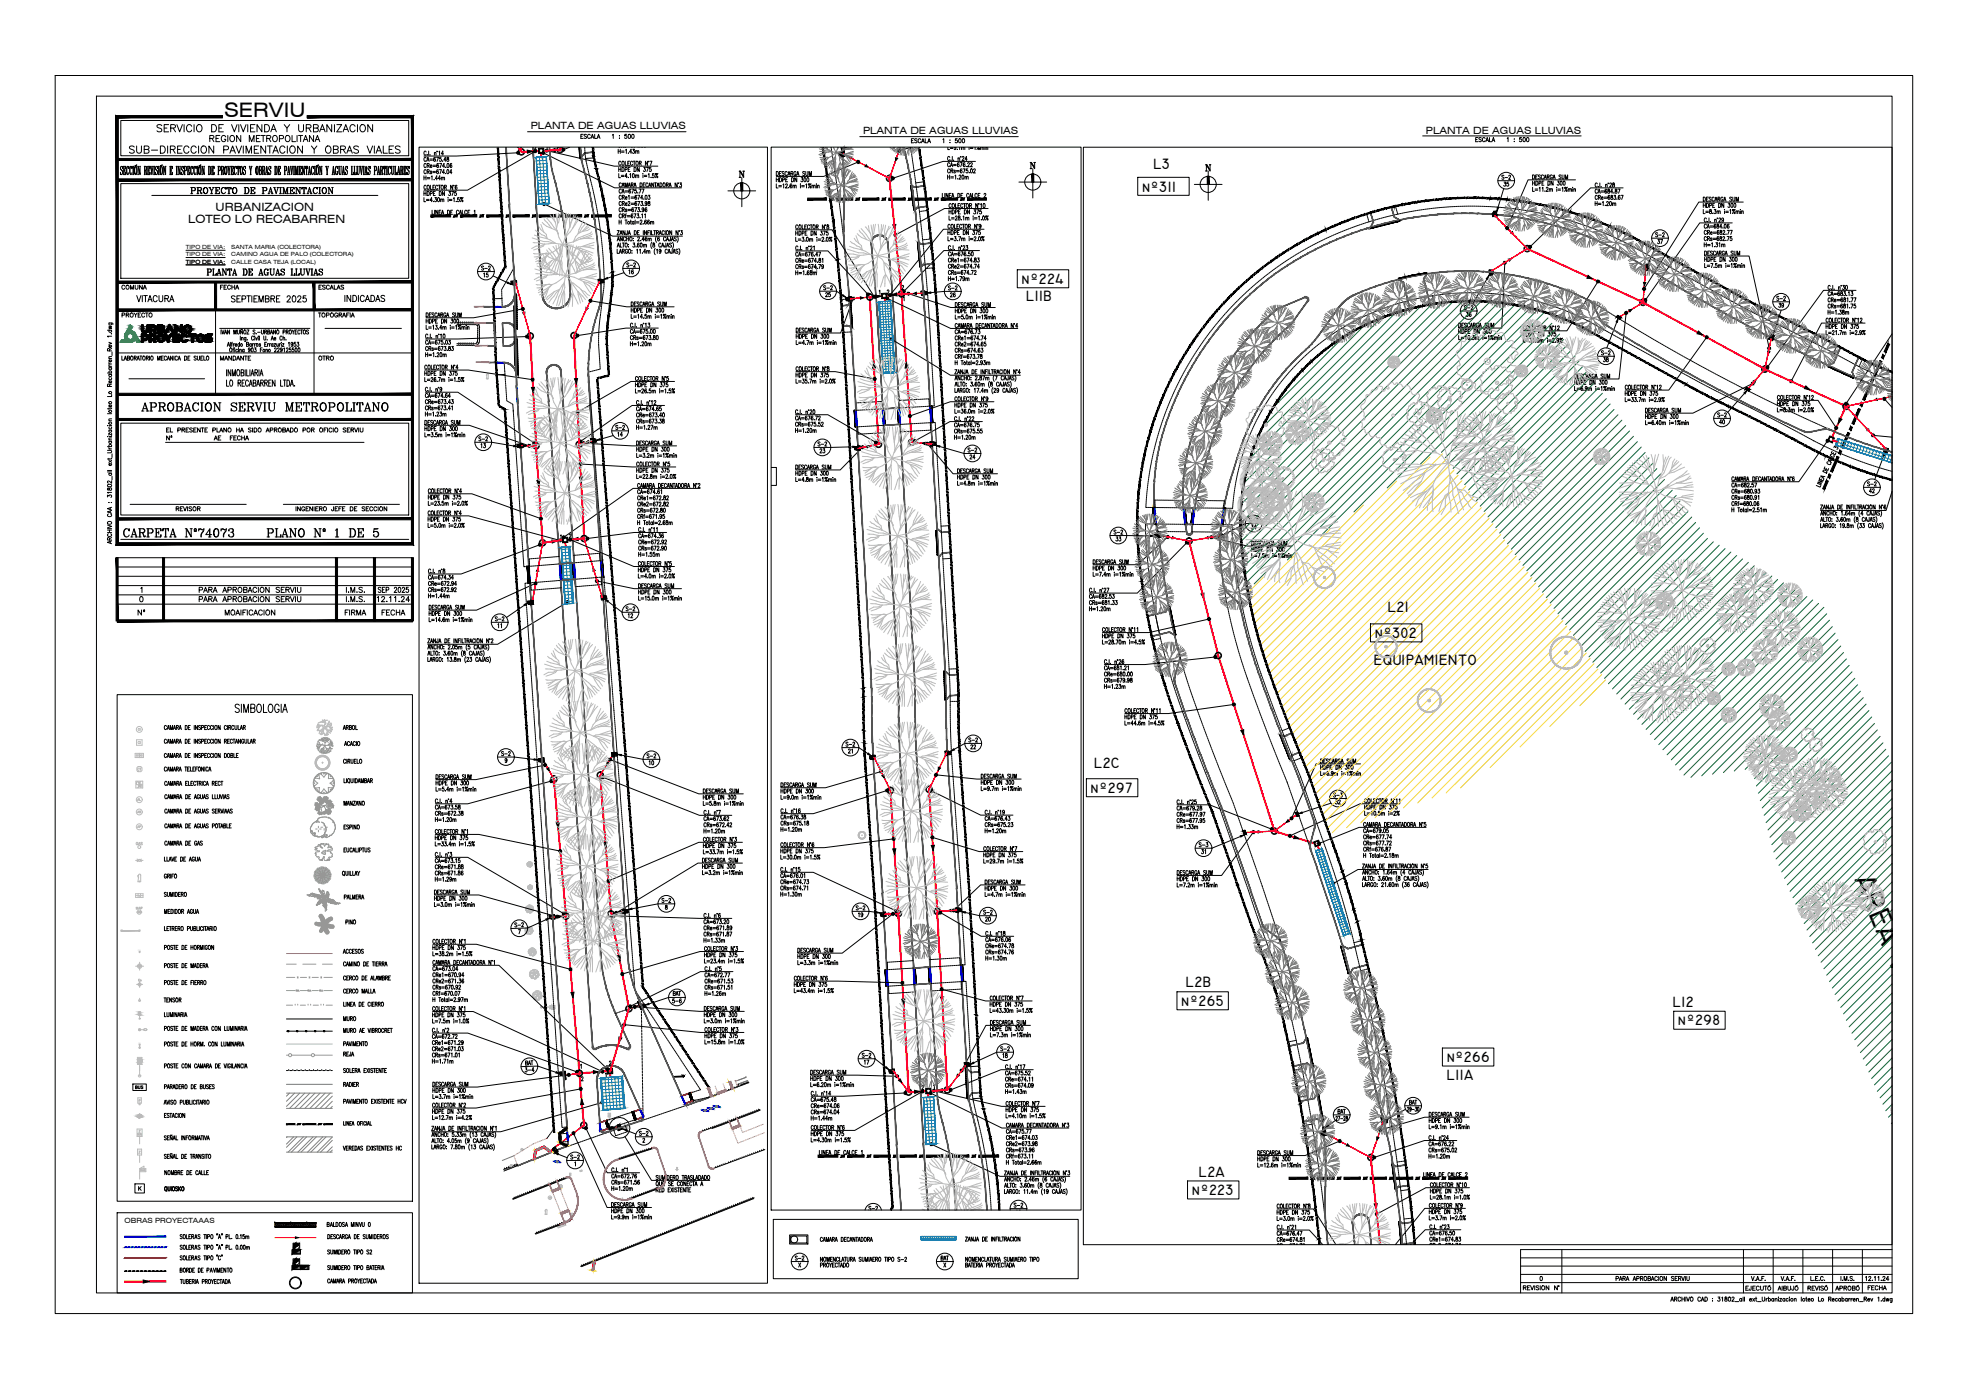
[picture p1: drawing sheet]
<svg xmlns="http://www.w3.org/2000/svg" width="841mm" height="594mm" viewBox="0 0 841 594" stroke-linecap="round" stroke-linejoin="round" font-family="sans-serif">
<defs><g id="words">
<text font-size="12.9" x="791.1" y="375.3" transform="rotate(67 791.1 375.3)">AREA VERDE</text>
<text font-size="8.5" x="95.6" y="50.1">SERVIU</text>
<g font-size="7.1">
<text x="59.6" y="176.7">APROBACION SERVIU METROPOLITANO</text>
<text x="51.9" y="230.4">CARPETA Nº74073 PLANO Nº 1 DE 5</text>
</g>
<g font-size="6.6">
<text x="66" y="57.5">SERVICIO DE VIVIENDA Y URBANIZACION</text>
<text x="54.3" y="66.7">SUB-DIRECCION PAVIMENTACION Y OBRAS VIALES</text>
</g>
<g font-size="6.4">
<text x="492.2" y="72.2">L3</text>
<text x="487.4" y="81.7">nº311</text>
<text x="436" y="121.2">nº224</text>
<text x="437.9" y="128.6">L11B</text>
<text x="314.9" y="204.8">nº181</text>
<text x="592.3" y="261.2">L21</text>
<text x="586.7" y="272.3">nº302</text>
<text x="586.3" y="284">EQUIPAMIENTO</text>
<text x="466.9" y="327.9">L2C</text>
<text x="465.5" y="338.4">nº297</text>
<text x="506" y="421.4">L2B</text>
<text x="504.2" y="429.3">nº265</text>
<text x="713.8" y="429.7">L12</text>
<text x="716.1" y="437.6">nº298</text>
<text x="617.4" y="453.3">nº266</text>
<text x="617.4" y="460.8">L11A</text>
<text x="511.5" y="502.5">L2A</text>
<text x="508.7" y="510.1">nº223</text>
</g>
<g font-size="6.2">
<text x="88.5" y="61.7">REGION METROPOLITANA</text>
<text x="80.4" y="84">PROYECTO DE PAVIMENTACION</text>
<text x="57.5" y="130.2">VITACURA</text>
<text x="97.7" y="130.2">SEPTIEMBRE 2025</text>
</g>
<g font-size="5.7">
<text x="87.5" y="118.5">PLANTA DE AGUAS LLUVIAS</text>
<text x="146.4" y="129.8">INDICADAS</text>
<text x="57.9" y="263.9">Nº</text>
<text x="146.4" y="263.9">FIRMA</text>
<text x="162.3" y="263.9">FECHA</text>
</g>
<g font-size="5.3">
<text x="84" y="257.9">PARA APROBACION SERVIU</text>
<text x="84" y="254">PARA APROBACION SERVIU</text>
<text x="160.2" y="257.9">12.11.24</text>
<text x="417.7" y="321" transform="rotate(-90 417.7 321)">22</text>
<text x="782.5" y="551.7">APROBÓ</text>
</g>
<g font-size="4.9">
<text x="246.9" y="60.3">ESCALA 1 : 500</text>
<text x="388.1" y="62.1">ESCALA 1 : 500</text>
<text x="628.6" y="61.7">ESCALA 1 : 500</text>
<text x="639.9" y="77.6">S-2</text>
<text x="640.6" y="80.8">35</text>
<text x="80.3" y="95">LOTEO LO RECABARREN</text>
<text x="92" y="90.2">URBANIZACION</text>
<text x="705.6" y="102.3">S-2</text>
<text x="204.6" y="116.4">S-2</text>
<text x="205.7" y="119.6">15</text>
<text x="266.7" y="115.4">S-2</text>
<text x="267.4" y="118.2">16</text>
<text x="51.2" y="124.5">COMUNA</text>
<text x="93.1" y="124.5">FECHA</text>
<text x="135.1" y="124.5">ESCALAS</text>
<text x="350.7" y="124.9">S-2</text>
<text x="403.9" y="124.9">S-2</text>
<text x="351.4" y="127.7">25</text>
<text x="404.6" y="128.1">26</text>
<text x="757.4" y="129.5">S-2</text>
<text x="51.2" y="136.5">PROYECTO</text>
<text x="624.8" y="136.2">36</text>
<text x="93.1" y="154.9">MANDANTE</text>
<text x="135.1" y="154.9">OTRO</text>
<text x="683.3" y="155.6">38</text>
<text x="732" y="179.2">S-2</text>
<text x="261.8" y="184.5">S-2</text>
<text x="732.7" y="182">40</text>
<text x="70.2" y="189.1">Nº AE FECHA</text>
<text x="203.6" y="189.4">S-2</text>
<text x="266.7" y="187.3" transform="rotate(-90 266.7 187.3)">14</text>
<text x="348.2" y="191.6">S-2</text>
<text x="204.3" y="192.3">13</text>
<text x="348.9" y="194.4">23</text>
<text x="412" y="194">S-2</text>
<text x="413.1" y="197.2">24</text>
<text x="795.9" y="208.5">S-2</text>
<text x="796.9" y="211.7">42</text>
<text x="74.4" y="219.4">REVISOR</text>
<text x="474.5" y="229.3">S-2</text>
<text x="475.2" y="232.1">33</text>
<text x="266.3" y="262.1">S-2</text>
<text x="210.6" y="266.3">S-2</text>
<text x="267.1" y="264.9">12</text>
<text x="412.4" y="317.9">S-2</text>
<text x="213.1" y="323.8">S-2</text>
<text x="360.2" y="319.6">S-2</text>
<text x="361.2" y="322.8">21</text>
<text x="275.2" y="324.6">S-2</text>
<text x="276.2" y="327.7">10</text>
<text x="568" y="341.5">S-3</text>
<text x="569" y="344.3">32</text>
<text x="510.8" y="362.7">S-3</text>
<text x="511.9" y="365.5">31</text>
<text x="281.5" y="386.3">S-2</text>
<text x="364.4" y="389.5">S-2</text>
<text x="365.5" y="392.6">19</text>
<text x="418.7" y="391.6">S-2</text>
<text x="419.5" y="394.4">20</text>
<text x="218.7" y="396.9">S-2</text>
<text x="286.1" y="429.3">5-6</text>
<text x="286.5" y="426.2">BAT</text>
<text x="145.7" y="436.7">MURO</text>
<text x="426.2" y="449.8">S-2</text>
<text x="223.3" y="455.8">BAT</text>
<text x="366.9" y="452.6">S-2</text>
<text x="371.8" y="455.4" transform="rotate(-90 371.8 455.4)">17</text>
<text x="426.9" y="452.6">18</text>
<text x="600.4" y="472.7">BAT</text>
<text x="570.1" y="476.6">BAT</text>
<text x="272" y="485.8">S-2</text>
<text x="242.7" y="496">S-2</text>
<text x="431.8" y="516.5">S-2</text>
<text x="338.3" y="539">S-2</text>
<text x="400.8" y="539">BAT</text>
<text x="796.2" y="551.7">FECHA</text>
</g>
<g font-size="4.9" fill="#767676">
<text x="706.3" y="105.1">37</text>
<text x="624.1" y="133.3">S-2</text>
<text x="758.1" y="132.3">39</text>
</g>
<g font-size="4.9" fill="#bababa">
<text x="682.3" y="152.8">S-2</text>
<text x="532.3" y="224">S-2</text>
<text x="533" y="227.2">34</text>
</g>
<g font-size="4.4">
<text x="215.2" y="269.2" transform="rotate(-90 215.2 269.2)">11</text>
<text x="56.8" y="466">BUS</text>
<text x="369.7" y="517.5">S-2</text>
</g>
<g font-size="4.3">
<text x="226.5" y="55.2">PLANTA DE AGUAS LLUVIAS</text>
<text x="368.3" y="57.3">PLANTA DE AGUAS LLUVIAS</text>
<text x="608.5" y="57">PLANTA DE AGUAS LLUVIAS</text>
</g>
<g font-size="4" fill="#bdbdbd">
<text x="57.9" y="318.6">CI</text>
<text x="57.9" y="354.5">AP</text>
</g>
<text font-size="4" fill="#bababa" x="57.1" y="361.9">GAS</text>
<text font-size="3.5" fill="#767676" x="227.2" y="64.9">2</text>
<g font-size="3.5" fill="#bababa">
<text x="58.2" y="312.9">CI</text>
<text x="57.1" y="323.8">CI</text>
<text x="58.9" y="323.8">CI</text>
<text x="57.9" y="329.8">CT</text>
<text x="57.9" y="342.9">AL</text>
<text x="57.9" y="348.2">AS</text>
<text x="57.1" y="389.1">MAP</text>
<text x="58.2" y="419.8">Fe</text>
<text x="58.2" y="484.4">Z</text>
</g>
<text font-size="3.1" fill="#950000" x="258.6" y="477.7">NN</text>
<text font-size="3.1" x="258.9" y="477">Z</text>
<g font-size="3.1" fill="#f0f">
<text x="221.5" y="492.1">AS</text>
<text x="242.4" y="502.7">Z</text>
<text x="233.2" y="512.6">AS</text>
<text x="243.1" y="519.6">Z</text>
</g>
<text font-size="3.1" fill="#bababa" x="287.9" y="499.9">Fe</text>
<text font-size="3" x="53.2" y="521.9">OBRAS PROYECTAAAS</text>
<text font-size="2.6" x="432.9" y="517.5">16</text>
<g font-size="2.4">
<text x="79.4" y="106.2">TIPO DE VIA:</text>
<text x="98.7" y="106.2">SANTA MARIA (COLECTORA)</text>
<text x="79.4" y="109.3">TIPO DE VIA:</text>
<text x="79.4" y="112.5">TIPO DE VIA:</text>
<text x="98.7" y="109.3">CAMINO AGUA DE PALO (COLECTORA)</text>
<text x="98.7" y="112.5">CALLE CASA TEJA (LOCAL)</text>
</g>
<text font-size="1.5" fill="#bababa" x="772.2" y="275">A-1491</text>
<g font-size=".8" fill="#bababa">
<text x="59" y="406">PH</text>
<text x="59.1" y="445.6">PH</text>
</g>
<g font-size=".3" fill="#bababa">
<text x="262" y="499.9">PH</text>
<text x="265.4" y="511.5" transform="rotate(3 265.4 511.5)">PH</text>
</g>
</g></defs>
<!-- layer: 03_S2_Pav ext_Borde vereda -->
<g fill="none" stroke="#000" stroke-width=".43">
<path d="M213 72.6v.3M213 73.2v.6M213.1 74v.6M213.1 74.9l.1 .5M213.2 75.7v.6M213.2 76.6l.1 .5M213.3 77.4v.6M213.3 78.2v.6M213.4 79.1v.5M213.4 79.9l.1 .6M249.5 62.8h.1M249.5 63.1v.5"/>
<path d="M249.5 63.9l.1 .6M249.6 64.8v.8M249.7 65.9v.5M249.8 66.7v.6M249.9 67.5l.1 .6M250 68.4l.2 .9M250.3 69.6l.1 .6M250.5 70.4l.1 .6M250.6 71.3l.2 .5M250.8 72.1l.2 .5M251 72.9l.1 .5M251.2 73.7l.1 .6"/>
<path d="M251.4 74.5l.2 .6M251.6 75.3l.1 .6M251.8 76.2l.3 1.2M252.2 77.7l.1 .5M252.4 78.5l.1 .5M252.6 79.3l.1 .6M253.4 67.4l-3.5 .2M354.6 62.8l.1 .6M354.7 63.7l.1 .5M354.9 64.5l.1 .5M355 65.3l.1 .6M355.1 66.2l.1 .5"/>
<path d="M355.3 67l.1 .5M355.4 67.8l.1 .6M355.5 68.6l.1 .6M355.7 69.5l.1 .5M355.8 70.3l.1 .6M355.9 71.1l.1 .6M356.1 72v.5M356.2 72.8l.1 .5M356.3 73.6l.1 .6M356.4 74.4l.1 .6M356.5 75.3l.1 .5M356.7 76.1l.1 .6"/>
<path d="M356.8 76.9l.1 .6M356.9 77.8l.1 .5M357 78.6l.1 .5M357.2 79.4v.6M388.7 63.9l.1 .6M388.8 64.7l.1 .6M388.9 65.6l.1 .5M389.1 66.4l.1 .5M389.2 67.2l.1 .6M389.3 68.1l.1 .5M389.4 68.9l.1 .5M389.6 69.7v.6"/>
<path d="M389.7 70.5v.6M389.8 71.4l.1 .5M389.9 72.2l.1 .6M390 73l.1 .6M390.2 73.9v.5M390.3 74.7l.1 .5M390.4 75.5l.1 .6M390.5 76.4l.1 .5M390.6 77.2l.1 .5M390.7 78l.1 .6M390.8 78.9l.1 .5M391 79.7v.5"/>
<path d="M391.1 78h-.4M392 77.9l-.6 .1M392.8 77.8h-.5M393.6 77.7h-.5M394.3 77.6h-.4M485.5 75.7h21.9v7.7h-21.9zM213.5 80.8v.5M213.5 81.6l.1 .5M213.6 82.4v.6M213.6 83.3v.5M213.7 84.1v.6M213.7 84.9v.6"/>
<path d="M213.8 85.8v.5M213.8 86.6l.1 .6M213.9 87.4v.6M213.9 88.3v.5M214 89.1v.6M214 90l.1 .5M214.1 90.8v.6M214.1 91.6l.1 .6M214.2 92.5v.5M214.3 93.3v.6M214.3 94.1v.6M214.4 95v.5"/>
<path d="M214.4 95.8v.6M214.5 96.7v.5M214.5 97.5l.1 .6M214.6 98.3v.6M214.6 99.2l.1 .5M214.7 100v.6M252.8 80.1l.1 .6M253 80.9l.1 .6M253.2 81.8l.1 .5M253.4 82.6l.1 .5M253.5 83.4l.2 .6M253.7 84.2l.1 .6"/>
<path d="M253.9 85.1l.1 .5M254 85.9l.2 .5M254.2 86.7l.1 .5M254.4 87.5l.1 .6M254.5 88.3l.1 .6M254.7 89.2l.1 .5M254.9 90v.5M255 90.8l.1 .6M255.1 91.6l.1 .6M255.3 92.5l.1 .5M255.4 93.3l.1 .5M255.6 94.1v.6"/>
<path d="M255.7 95l.1 .5M255.8 95.8l.1 .5M255.9 96.6l.1 .6M256 97.4l.1 .6M256.2 98.3v.5M256.3 99.1v.6M256.4 99.9v.6M357.3 80.2v.6M357.4 81.1v.5M357.5 81.9l.1 .6M357.6 82.7l.1 .6M357.7 83.6l.1 .5"/>
<path d="M357.8 84.4l.1 .5M357.9 85.2l.1 .6M358 86.1l.1 .5M358.2 86.9v.5M358.3 87.7v.6M358.4 88.6v.5M358.5 89.4v.5M358.6 90.2l.1 .6M358.7 91.1l.1 .5M358.8 91.9l.1 .5M358.9 92.7l.1 .6M359 93.6l.1 .5"/>
<path d="M359.1 94.4l.1 .5M359.2 95.2l.1 .6M359.3 96.1l.1 .5M359.4 96.9l.1 .5M359.5 97.7l.1 .6M359.6 98.6v.5M359.7 99.4l.1 .5M391.1 80.5v.6M391.2 81.3l.1 .6M391.3 82.2l.1 .5M391.4 83l.1 .6M391.5 83.8l.1 .6"/>
<path d="M391.6 84.7l.1 .5M391.7 85.5l.1 .5M391.8 86.3l.1 .6M391.9 87.2l.1 .5M392 88l.1 .5M392.1 88.8l.1 .6M392.2 89.7l.1 .5h.4M392.4 90.5v.5M392.5 91.3v.6M392.5 92.2l.1 .5M392.6 93l.1 .5M392.7 93.8l.1 .6"/>
<path d="M392.8 94.7l.1 .5M392.9 95.5l.1 .5M393 96.3l.1 .6M393.1 97.2l.1 .8M393.2 98.2l.1 .6M393.3 99.1l.1 .5M393.4 99.9l.1 .6M393.5 90.1l-.5 .1M394.4 90l-.6 .1M395.2 89.9l-.6 .1M395.8 89.8l-.3 .1M570.1 99.9l-.6 .2"/>
<path d="M570.8 99.6l-.5 .2M571.6 99.2l-.5 .2M572.4 98.9l-.5 .2M573.2 98.6l-.5 .2M573.9 98.3l-.5 .2M574.9 97.9l-.7 .3M575.7 97.6l-.5 .2M576.5 97.3l-.5 .2M577.3 97l-.5 .2M578.1 96.7l-.6 .2M578.9 96.4l-.6 .2M579.7 96.1l-.6 .2"/>
<path d="M580.4 95.9l-.5 .2M581.2 95.6l-.5 .2M582 95.3l-.5 .2M582.8 95.1l-.5 .2M583.1 91.2l.2 .4M583.3 91.9l.2 .5M583.6 92.7l.1 .5M583.6 94.8l-.5 .2M583.8 93.5l.2 .5M584 94.3l.1 .4M584.4 94.6l-.5 .1M585.2 94.3l-.5 .2"/>
<path d="M586.5 94l-1 .2M587.3 93.7l-.6 .2M588.1 93.5l-.6 .1M588.9 93.3l-.6 .1M589.7 93.1l-.5 .1M590.5 92.8l-.5 .2M591.3 92.6l-.5 .2M592.1 92.4l-.5 .1M592.9 92.2l-.5 .1M593.8 92l-.6 .1M595.3 91.6l-1.3 .3M595.4 88l.1 .4"/>
<path d="M595.6 88.6l.2 .6M595.8 89.4l.2 .6M596.1 90.2l.1 .6M596.1 91.5l-.5 .1M596.3 91l.1 .4 .5-.1M597.8 91.1l-.6 .1M598.6 90.9l-.5 .1M599.4 90.8l-.5 .1M600.2 90.6l-.5 .1M601.1 90.5l-.6 .1M601.9 90.3l-.6 .1M602.7 90.2l-.5 .1"/>
<path d="M603.5 90l-.5 .1M604.4 89.9l-.6 .1M605.2 89.7l-.6 .1M606 89.6l-.5 .1M606.9 89.5l-.6 .1M607.7 89.4l-.6 .1M608.5 89.3h-.5M609.4 89.2h-.6M610.2 89.1h-.6M611 88.9l-.5 .1M611.9 88.8l-.6 .1M612.7 88.8h-.6"/>
<path d="M613.5 88.7h-.5M614.3 88.6l-.5 .1M615.2 88.5l-.6 .1M616 88.5h-.5M616.8 88.4h-.5M617.7 88.3l-.6 .1M618.5 88.3h-.5M619.4 88.2l-.6 .1M620.2 88.2h-.6M621 88.1l-.5 .1M621.9 88.1h-.6M622.7 88.1h-.5"/>
<path d="M623.6 88l-.6 .1M624.4 88h-.6M625.2 88h-.5M625.5 88h.6M626.3 88h.6M627.2 88h.5M628 88h.6M628.9 88h.5M629.7 88h.6M630.5 88h.6M631.4 88h.5M632.2 88l.6 .1"/>
<path d="M633.1 88.1h.5M633.9 88.1h.6M634.7 88.1l.6 .1M635.6 88.2h.5M636.4 88.2l.6 .1M637.3 88.3h.5M638.1 88.3l.5 .1M638.9 88.4h.6M639.8 88.5h.5M640.6 88.5l.5 .1M641.4 88.6l.6 .1M642.3 88.7h.5"/>
<path d="M643.1 88.8h.6M643.9 88.9h.6M644.8 89h.5M645.6 89.1h.6M646.4 89.2h.6M647.3 89.3l.5 .1M648.1 89.4l.6 .1M648.9 89.5l.6 .1M649.8 89.6l.5 .1M650.6 89.8h.5M651.4 89.9l.6 .1M652.2 90l.6 .1"/>
<path d="M653.1 90.2l.5 .1M653.9 90.3l.5 .1M654.7 90.5l.6 .1M655.5 90.6l.6 .1M656.4 90.8l.5 .1M657.2 91l.5 .1M658 91.1l.6 .1M658.8 91.3l.6 .1M659.6 91.5l.6 .1M660.5 91.7l.5 .1M661.3 91.8l.5 .2M662.1 92l.6 .2"/>
<path d="M662.9 92.3l.6 .1M663.7 92.5l.6 .1M664.5 92.7l.6 .1M665.4 92.9l.5 .1M666.2 93.1l.5 .1M667 93.3l.5 .2M667.8 93.5l.5 .2M668.6 93.8l.5 .1M669.4 94l.5 .2M670.2 94.2l.5 .2M671 94.5l.5 .2M671.8 94.7l.5 .2"/>
<path d="M672.6 95l.5 .2M673.4 95.3l.5 .1M674.2 95.5l.5 .2M675 95.8l.5 .2M675.8 96.1l.5 .2M676.6 96.3l.5 .2M677.4 96.6l.5 .2M678.1 96.9l.6 .2M678.9 97.2l.6 .2M679.7 97.5l.5 .2M680.5 97.8l.5 .2M681.3 98.1l.5 .2"/>
<path d="M682.1 98.4l.5 .2M682.8 98.7l.6 .2M683.6 99l.5 .3M684.4 99.4l.5 .2M685.2 99.7l.5 .2M212.5 119.3l-.3 .5M212.9 118.5l-.3 .5M213.3 117.8l-.3 .5M213.7 117.1l-.3 .5M214.1 116.4l-.3 .4M214.5 115.6l-.2 .5M214.7 100.8l.1 .6"/>
<path d="M214.8 101.7v.5M214.9 102.5v.6M214.9 103.3l.1 .6M214.9 114.9l-.2 .5M215 104.2v.5M215 105l.1 .6M215.1 105.9v.5M215.1 106.7l.1 .6M215.2 107.5v.6M215.3 108.4v.5M215.3 109.2v.6M215.4 110.1v.5"/>
<path d="M215.4 114.2l-.3 .4M215.4 110.9l.1 .5M215.5 111.7v.6M215.5 112.6l.1 .5M215.6 113.4l-.1 .5M216.2 119.7l-.2 .5M216.7 119l-.3 .5M217.1 118.3l-.3 .5M217.5 117.5l-.3 .5M217.9 116.8l-.3 .5M218.3 116.1l-.3 .5M218.7 115.3l-.3 .5"/>
<path d="M219.2 114.5l-.3 .6M256.5 100.8v.5M256.6 101.6v.6M256.7 102.4v.6M256.8 103.3v.5M256.8 104.1l.1 .6M256.9 104.9l.1 .6M257 105.8l.1 .5M257.1 106.6v.6M257.2 107.4v.6M257.2 108.3l.1 .5M257.3 109.1l.1 .6"/>
<path d="M257.4 109.9v.6M257.4 110.8l.1 .5M257.5 111.6v.6M257.5 112.5l.1 .5M257.6 113.3v.6M257.6 114.1v.6M257.6 115l.1 .5M257.7 115.8v.9M257.8 117v.6M257.8 117.9v.5M257.8 119.5v.6M257.8 118.7v.6"/>
<path d="M359.8 100.2v.6M359.9 101.1v.5M360 101.9v.6M360.1 102.7v.6M360.2 103.6v.4M393.5 100.7l.1 .6M393.6 101.6l.1 .5M393.7 102.4v.6M393.8 103.3l.1 .5M393.9 104.1v.5M394 104.9v.6M394 105.8l.1 .5"/>
<path d="M394.1 102.3h-.4M394.1 106.6l.1 .6M394.2 107.4l.1 .6M394.3 108.3v.5M394.4 109.1v.6M394.4 109.9l.1 .6M394.5 110.8l.1 .5M394.6 111.6l.1 .5M394.7 112.4v.6M394.8 113.3v.5M394.9 114.1v.5h.4M394.9 102.2l-.6 .1"/>
<path d="M394.9 114.9l.1 .6M395 115.8v.5M395.1 116.6v.6M395.1 117.4l.1 .6M395.2 118.3l.1 .5M395.3 119.1v.6M395.4 120v.5M395.7 102.2h-.5M396.1 114.5l-.6 .1M396.6 102.1h-.6M396.9 114.4l-.5 .1M397.2 102l-.4 .1"/>
<path d="M397.8 114.3l-.6 .1M398.4 114.3h-.4M434.1 115.1h21.9v7.7h-21.9zM537.3 119.9l-.5 .4M537.9 119.4l-.4 .4M538.6 118.9l-.5 .3M539.2 118.3l-.4 .4M539.9 117.8l-.5 .4M540.5 117.3l-.4 .4M541.2 116.8l-.4 .3M541.9 116.3l-.5 .3M542.5 115.8l-.4 .3"/>
<path d="M543.2 115.3l-.5 .3M543.9 114.8l-.5 .3M544.6 114.3l-.5 .3M545.2 113.8l-.4 .3M545.9 113.3l-.4 .4M546.6 112.8l-.5 .4M547.3 112.4l-.5 .3M548 111.9l-.5 .3M548.7 111.4l-.5 .3M549.4 111l-.5 .3M550.1 110.5l-.5 .3M550.8 110.1l-.5 .2"/>
<path d="M551.5 109.6l-.5 .3M552.2 109.2l-.4 .3M552.9 108.7l-.4 .3M553.6 108.3l-.4 .3M554.4 107.9l-.5 .2M555.1 107.4l-.5 .3M555.8 107l-.5 .3M556.5 106.6l-.4 .3M557.3 106.2l-.5 .3M558 105.8l-.5 .3M558.7 105.4l-.4 .2M559.5 105l-.5 .2"/>
<path d="M560.2 104.6l-.5 .2M561 104.2l-.5 .2M561.7 103.8l-.5 .3M562.4 103.4l-.4 .3M563.2 103l-.5 .3M564 102.7l-.5 .2M564.7 102.3l-.5 .3M565.5 101.9l-.5 .3M566.2 101.6l-.5 .2M567 101.2l-.5 .3M567.8 100.9l-.5 .2M568.5 100.5l-.5 .3"/>
<path d="M569.3 100.2l-.5 .2M685.9 100l.5 .3M686.7 100.4l.5 .2M687.5 100.7l.5 .2M688.2 101l.5 .3M689 101.4l.5 .2M689.8 101.8l.5 .2M690.5 102.1l.5 .2M691.3 102.5l.5 .2M692 102.8l.5 .3M692.8 103.2l.5 .2M693.5 103.6l.5 .2"/>
<path d="M694.3 104l.8 .4M695.4 104.5l.5 .3M696.1 104.9l.5 .3M696.9 105.4l.4 .2M697.6 105.8l.5 .2M698.3 106.2l.5 .2M699.1 106.6l.4 .2M699.8 107l.5 .2M700.5 107.4l.5 .2M701.3 107.8l.4 .2M702 108.2l.5 .2M702.7 108.6l.5 .3"/>
<path d="M703.5 109l.4 .3M704.2 109.4l.5 .3M704.9 109.8l.5 .3M705.7 110.2l.4 .3M706.4 110.6l.5 .3M707.1 111l.5 .3M707.9 111.4l.5 .3M708.6 111.8l.5 .3M709.3 112.2l.5 .3M710.1 112.6l.5 .3M710.8 113l.5 .3M711.5 113.5l.5 .2"/>
<path d="M712.3 113.9l.5 .2M713 114.3l.5 .2M713.7 114.7l.5 .2M714.5 115.1l.5 .2M715.2 115.5l.5 .2M715.9 115.9l.5 .2M716.7 116.3l.5 .3M717.4 116.7l.5 .3M718.1 117.1l.5 .3M718.9 117.5l.5 .3M719.6 117.9l.5 .3M720.4 118.3l.4 .3"/>
<path d="M721.1 118.7l.5 .3M721.8 119.1l.5 .3M722.6 119.5l.5 .3M723.3 119.9l.5 .3M210.5 122.9v.6M210.5 123.8v.5M210.6 124.6v.6M210.6 125.5v.5M210.6 126.3v.6M210.6 127.1l.1 .4M210.7 127.5v.3M210.7 128.1v.5"/>
<path d="M210.7 128.9v.6M210.7 129.8v.5M210.8 130.6v.3M210.8 122.2l-.3 .5M211.2 121.5l-.2 .4M211.6 120.7l-.2 .5M212.1 120l-.3 .5M214.1 124.2v.5M214.1 125v.6M214.1 125.8v.6M214.2 126.7v1M214.2 127.4l-3.5 .1"/>
<path d="M214.2 123.4l-.2 .5M214.2 128v.6M214.2 128.9v.5M214.3 129.7v.6M214.3 130.5v.4M214.6 122.6l-.3 .5M215 121.9l-.3 .5M215.4 121.2l-.3 .5M215.8 120.4l-.2 .5M219.1 130.5l.5 25.5M255.7 139.3l-.1 .5M255.7 138.4v.6"/>
<path d="M255.8 137.6v.5M255.9 136.7l-.1 .6M256 135.9l-.1 .6M256.1 135.1v.5M256.3 134l-.1 .8M256.4 133.1l-.1 .6M256.5 132.3l-.1 .6M256.6 131.5l-.1 .5M256.7 130.6l-.1 .6M256.8 129.8l-.1 .6M256.9 129l-.1 .5M257 128.2l-.1 .5"/>
<path d="M257.1 127.3l-.1 .6M257.2 126.5l-.1 .5M257.3 125.4l-.1 .8M257.5 124.6l-.1 .5M257.6 123.7l-.1 .6M257.6 122.9v.5M257.7 122.1v.5M257.8 121.2l-.1 .6M257.8 120.4v.5M359.2 127.8l-.3 .1M360.1 127.7l-.6 .1M360.9 127.7h-.6"/>
<path d="M361.7 127.6l-.5 .1M362.4 127.6h-.4M395.4 120.8l.1 .5M395.5 121.6v.6M395.5 122.5l.1 .5M395.6 123.3l.1 .6M395.7 124.1v.6M395.8 125v.5M395.8 125.8l.1 .6M395.9 126.6v.6M396 127.5v.5M396 128.3l.1 .6"/>
<path d="M396.1 129.1v.6M396.1 130l.1 .5M396.2 130.8v.6M396.2 131.7l.1 .5M396.3 132.5v.6M396.4 133.3v.6M396.4 134.2l.1 .5M396.5 135v.6M396.5 135.9v.5M396.6 136.7v.6M396.6 137.5v.6M396.7 138.4v.5"/>
<path d="M396.7 139.2l.1 .5M517.9 139.7l-.3 .4M518.4 139l-.3 .5M519 138.4l-.4 .4M519.5 137.7l-.3 .5M520.1 137.1l-.4 .4M520.6 136.4l-.4 .5M521.1 135.8l-.3 .4M521.7 135.2l-.4 .4M522.2 134.5l-.3 .5M522.8 133.9l-.4 .4M523.4 133.3l-.4 .4"/>
<path d="M523.9 132.7l-.4 .4M524.5 132l-.4 .5M525 131.4l-.3 .4M525.6 130.8l-.4 .4M526.2 130.2l-.4 .4M526.8 129.6l-.4 .4M527.4 129l-.4 .4M528 128.4l-.4 .4M528.6 127.8l-.4 .4M529.2 127.2l-.4 .4M529.8 126.6l-.4 .4M530.4 126.1l-.4 .4"/>
<path d="M531 125.5l-.4 .4M531.6 124.9l-.4 .4M532.2 124.3l-.4 .4M532.8 123.8l-.4 .4M533.4 123.2l-.4 .4M534.1 122.7l-.4 .3M534.7 122.1l-.4 .4M535.3 121.6l-.4 .3M536 121l-.5 .4M536.6 120.5l-.4 .3M573.3 139.6l-.5 .3M574 139.2l-.4 .3"/>
<path d="M574.8 138.8l-.5 .3M575.5 138.4l-.5 .2M576.2 138l-.5 .2M577 137.6l-.5 .2M577.7 137.2l-.5 .2M578.4 136.8l-.5 .2M579.2 136.4l-.5 .3M580 136l-.6 .3M580.7 135.7l-.5 .2M581.6 135.2l-.7 .3M582.3 134.9l-.5 .2M583.1 134.6l-.5 .2"/>
<path d="M583.8 134.2l-.5 .2M584.6 133.9l-.5 .2M585.4 133.5l-.5 .3M586.2 133.2l-.6 .2M586.9 132.9l-.5 .2M587.7 132.6l-.5 .2M588.5 132.3l-.5 .2M589.3 132l-.5 .2M590.1 131.7l-.5 .2M590.9 131.4l-.6 .2M591.7 131.1l-.6 .2M592.4 130.9l-.5 .1"/>
<path d="M593.2 130.6l-.5 .2M594 130.3l-.5 .2M594.8 130.1l-.5 .1M595.6 129.8l-.5 .2M596.4 129.6l-.5 .1M597.2 129.3l-.5 .2M598.1 129.1l-.6 .2M598.9 128.9l-.6 .1M599 128.8l.1 .4M599.2 129.4l.1 .6M599.4 130.3l.1 .5M599.6 131.1l.1 .5"/>
<path d="M599.7 128.7l-.6 .1M599.7 131.9l.1 .4M600.5 128.4l-.6 .2M601.3 128.2l-.5 .2M602.1 128l-.5 .2M602.9 127.8l-.5 .2M603.7 127.6l-.5 .2M604.6 127.5l-.6 .1M605.4 127.3l-.6 .1M606.2 127.1l-.6 .1M607 126.9l-.5 .1M607.9 126.8l-.6 .1"/>
<path d="M608.7 126.6l-.6 .2M609.8 126.4l-.8 .2M610.7 126.3l-.6 .1M611.1 126.2l.1 .4M611.2 126.9l.2 .5M611.4 127.7l.2 .5M611.5 126.2l-.6 .1M611.6 128.5l.1 .5M611.8 129.3l.1 .4M612.3 126.1h-.5M613.2 125.9l-.6 .1M614 125.8l-.6 .1"/>
<path d="M614.8 125.7l-.5 .1M615.7 125.6l-.6 .1M616.5 125.5l-.6 .1M617.3 125.4l-.5 .1M618.2 125.4h-.6M619 125.3h-.6M619.8 125.2l-.5 .1M620.7 125.2h-.6M621.5 125.1h-.5M622.3 125.1h-.5M623.2 125l-.6 .1M624 125h-.5"/>
<path d="M624.9 125h-.6M625.7 125h-.6M626 125h.5M626.8 124.9h.6M627.7 124.9h.5M628.5 124.9l.6 .1M629.3 125h.6M630.2 125h.5M631 125h.6M631.9 125h.5M632.7 125l.6 .1M633.5 125.1h.6"/>
<path d="M634.4 125.1l.5 .1M635.2 125.2h.6M636 125.2l.6 .1M636.9 125.3l.5 .1M637.7 125.4h.6M638.5 125.5h.6M639.4 125.5l.5 .1M640.2 125.7h.6M641 125.7l.6 .1M641.9 125.8l.5 .1M642.7 125.9l.6 .1M643.5 126.1l.6 .1"/>
<path d="M644.4 126.2l.5 .1M645.2 126.3l.6 .1M646 126.5l.6 .1M646.9 126.6l.5 .1M647.7 126.8l.5 .1M648.5 126.9l.5 .1M649.3 127.1l.6 .1M650.1 127.2l.6 .1M651 127.4l.5 .1M651.8 127.6l.5 .1M652.6 127.8l.5 .1M653.4 128l.6 .1"/>
<path d="M654.2 128.2l.6 .1M655.1 128.4l.5 .1M655.9 128.6l.5 .1M656.7 128.8l.5 .2M657.5 129l.5 .2M658.3 129.3l.5 .1M659.1 129.5l1.2 .4M660.6 130l.5 .1M661.4 130.2l.5 .2M662.2 130.5l.5 .1M662.9 130.8l.6 .1M663.8 131l.5 .2"/>
<path d="M664.5 131.3l.6 .2M665.3 131.6l.5 .2M666.1 131.9l.5 .2M666.9 132.2l.5 .2M667.7 132.5l.5 .2M668.5 132.8l.5 .2M669.2 133.1l.5 .2M670 133.4l.5 .3M670.8 133.8l.5 .2M671.5 134.1l.6 .2M672.3 134.4l.5 .2M673.1 134.8l.5 .2"/>
<path d="M673.8 135.1l.6 .3M674.6 135.5l.5 .2M675.4 135.9l.5 .2M676.1 136.2l.5 .3M676.9 136.6l1 .5M677.8 128.1l.4 .2M678.1 137.3l.5 .2M678.4 128.4l.5 .3M678.8 137.7l.5 .2M679.2 128.8l.5 .3M679.6 138.1l.5 .2M679.9 129.2l.9 .5"/>
<path d="M680.3 138.5l.5 .2M681 129.9l.5 .3M681 138.9l.6 .2M681.7 130.3l.5 .3M681.8 139.3l.5 .2M682.4 130.8l.5 .2M682.5 139.7l.5 .3M683.1 131.2l.5 .3M683.8 131.6l.5 .4M684.6 132.1l.4 .3M685.3 132.6l.4 .2M686 133l.4 .3"/>
<path d="M686.7 133.4l.5 .3M687.4 133.9l.5 .3M688.1 134.3l.5 .3M688.8 134.8l.5 .3M689.5 135.2l.5 .3M690.3 135.6l.4 .3M691 136.1l.4 .3M691.7 136.5l.5 .3M692.4 137l.5 .3M693.1 137.4l.5 .3M693.8 137.8l.5 .3M694.5 138.3l.5 .3"/>
<path d="M695.3 138.7l.4 .3M696 139.1l.5 .3M696.7 139.6l.5 .3M724 120.3l.5 .3M724.8 120.7l.5 .3M725.5 121.1l.5 .3M726.2 121.5l.5 .3M727 122l.5 .2M727.7 122.4l.5 .2M728.4 122.8l.5 .2M729.2 123.2l.5 .3M729.9 123.6l.5 .3"/>
<path d="M730.6 124l.5 .3M731.4 124.4l.5 .3M732.1 124.8l.5 .3M732.8 125.2l.5 .3M733.6 125.6l.5 .3M734.3 126l.5 .3M735 126.4l.5 .3M735.8 126.8l.5 .3M736.5 127.2l.5 .3M737.2 127.6l.6 .3M738 128l.5 .3M738.7 128.4l.7 .4"/>
<path d="M739.6 128.9l.5 .3M740.4 129.3l.4 .3M741.1 129.7l.5 .3M741.8 130.1l.5 .3M742.6 130.5l.4 .3M743.3 130.9l.5 .3M744 131.3l.5 .3M744.8 131.7l.5 .3M745.5 132.1l.5 .3M746.3 132.5l.5 .2M747 132.9l.5 .2M747.8 133.3l.4 .2"/>
<path d="M748.5 133.6l.5 .3M749.3 134l.5 .3M750 134.4l.5 .2M750.7 134.8l.6 .2M751.5 135.1l.5 .3M752.2 135.5l.6 .2M753 135.9l.5 .2M753.8 136.2l.5 .3M754.5 136.6l.5 .2M755.3 137l.5 .2M756 137.3l.5 .3M756.8 137.7l.5 .2"/>
<path d="M757.5 138.1l.5 .2M758.3 138.4l.5 .2M759.1 138.8l.9 .4M760.3 139.3l.4 .3M761 139.7l.5 .3M211.6 154.7l.1 .7M211.7 155.6v.6M211.7 156.5l.1 .5M211.8 157.3v.7M211.9 158.7v.6M211.9 159.6l.1 .5M215.1 154.8l.1 .4"/>
<path d="M215.2 155.5v.5M215.3 156.3v.6M215.3 157.2v.5M215.4 158v.9M215.4 159.2l.1 .5M215.5 159.8l-3.6 .2M251.1 159.4l.1 .6M251.4 158.7l-.3 .1v.4M252.3 158.5l-.6 .2M253.1 158.3l-.6 .1M253.9 158.1l-.6 .1M254.7 157.9l-.5 .1"/>
<path d="M255.4 145.1v.6M255.4 146.8l.1 .8M255.4 144.3v.5M255.4 143.4v.6M255.4 146v.5M255.5 142.6l-.1 .6M255.5 147.9v.5M255.5 157.7l-.5 .1M255.5 141.8v.5M255.5 148.7l.1 .6M255.5 140.9v.6M255.6 149.5v.6"/>
<path d="M255.6 140.1v.5M255.6 150.4l.1 .5M255.7 151.2v.6M255.7 152l.1 .6M255.8 152.9v.5M255.9 153.7v.6M255.9 154.5l.1 .6M256 155.4v.5M256 156.2l.1 .6M256.1 157.1v.4l-.3 .1M360.2 141.8l-.4 .1M361 141.8h-.5"/>
<path d="M361.9 141.7l-.6 .1M362.7 141.7h-.6M363.4 141.7h-.4M396.8 140v.6M396.8 140.9l.1 .7M396.9 141.9v.6M396.9 142.7l.1 .6M397 143.6v.5M397 144.4l.1 .6M397.1 145.2v.6M397.1 146.1l.1 .5M397.2 146.9v.6"/>
<path d="M397.2 147.8v.5M397.3 148.6v.5M397.3 149.4v.6M397.3 150.3l.1 .5M397.4 151.1v.6M397.5 151.9v.6M397.5 152.8v.5M397.5 153.6l.1 .6M397.6 154.5v.5M397.6 155.3l.1 .6M397.7 156.1v.6M397.7 157l.1 .5"/>
<path d="M397.8 157.8v.6M397.8 158.7l.1 .5M397.9 159.5v.5M504.6 160l-.3 .5M505 159.2l-.3 .5M505.4 158.5l-.3 .5M505.8 157.8l-.3 .5M506.2 157l-.3 .5M506.6 156.3l-.3 .5M507 155.6l-.2 .5M507.5 154.9l-.3 .4M507.9 154.1l-.3 .5"/>
<path d="M508.3 153.4l-.3 .5M508.8 152.7l-.3 .5M509.2 152l-.3 .5M509.7 151.3l-.3 .5M510.1 150.6l-.3 .5M510.6 149.9l-.3 .5M511 149.2l-.3 .5M511.5 148.5l-.3 .5M512 147.8l-.4 .5M512.4 147.1l-.3 .5M512.9 146.4l-.3 .5M513.4 145.7l-.3 .5"/>
<path d="M513.9 145l-.3 .5M514.4 144.4l-.4 .4M514.9 143.7l-.4 .4M515.4 143l-.4 .5M515.9 142.3l-.4 .5M516.4 141.7l-.4 .4M516.9 141l-.4 .4M517.4 140.3l-.3 .5M549.6 159.4l-.4 .5M550.1 158.8l-.3 .4M550.7 158.2l-.4 .4M551.3 157.6l-.4 .4"/>
<path d="M551.8 156.9l-.3 .5M552.4 156.3l-.4 .4M553 155.7l-.4 .4M553.6 155.1l-.4 .4M554.2 154.5l-.4 .4M554.8 153.9l-.4 .4M555.4 153.4l-.4 .3M555.9 152.8l-.3 .4M556.6 152.2l-.4 .4M557.2 151.6l-.4 .4M557.8 151.1l-.4 .3M558.4 150.5l-.4 .4"/>
<path d="M559.1 150l-.5 .3M559.7 149.4l-.4 .4M560.3 148.9l-.4 .3M561 148.3l-.5 .4M561.6 147.8l-.4 .4M562.3 147.3l-.4 .3M562.9 146.7l-.4 .4M563.6 146.2l-.4 .4M564.3 145.7l-.5 .4M564.9 145.2l-.4 .3M565.6 144.7l-.4 .3M566.3 144.2l-.5 .4"/>
<path d="M567 143.7l-.5 .3M567.7 143.3l-.5 .3M568.4 142.8l-.5 .3M569.1 142.3l-.5 .3M569.8 141.8l-.5 .4M570.4 141.4l-.4 .3M571.2 140.9l-.5 .4M571.9 140.5l-.5 .3M572.6 140.1l-.5 .3M683.3 140.1l.5 .3M684 140.5l.5 .3M684.7 140.9l.5 .3"/>
<path d="M685.5 141.3l.5 .3M686.2 141.7l.5 .3M686.9 142.1l.5 .3M687.7 142.5l.5 .3M688.4 142.9l.5 .3M689.1 143.3l.5 .3M689.9 143.7l.5 .3M690.6 144.1l.5 .3M691.3 144.6l.5 .2M692.1 145l.5 .2M692.8 145.4l.5 .2M693.5 145.8l.5 .2"/>
<path d="M694.3 146.2l.5 .2M695 146.6l.5 .2M695.7 147l.5 .2M696.5 147.4l.5 .2M697.2 147.8l.5 .3M697.4 140l.5 .3M698 148.2l.4 .3M698.1 140.4l.5 .3M698.7 148.6l.5 .3M698.8 140.9l.5 .3M699.4 149l.5 .3M699.6 141.3l.5 .3"/>
<path d="M700.2 149.4l.4 .3M700.3 141.7l.5 .3M700.9 149.8l.5 .3M701 142.2l.5 .2M701.6 150.2l.5 .3M701.7 142.6l.5 .3M702.4 150.6l.4 .3M702.5 143l.5 .3M703.1 151l.5 .3M703.2 143.4l.5 .3M703.8 151.4l.5 .3M703.9 143.9l.5 .3"/>
<path d="M704.6 151.8l.4 .3M704.6 144.3l.5 .3M705.3 152.2l.5 .3M705.3 144.7l.5 .3M706 152.7l.5 .2M706.1 145.1l.5 .3M706.8 153.1l.4 .2M706.8 145.6l.5 .2M707.5 153.5l.5 .2M707.5 146l.5 .3M708.2 153.9l.5 .2M708.3 146.4l.4 .3"/>
<path d="M709 154.3l.5 .2M709 146.8l.5 .3M709.7 147.2l.5 .3M709.7 154.7l.5 .2M710.4 155.1l.5 .2M710.4 147.7l.5 .2M711.2 155.5l.5 .3M711.2 148.1l.5 .3M711.9 148.5l.5 .3M711.9 155.9l.5 .3M712.6 148.9l.5 .3M712.6 156.3l.5 .3"/>
<path d="M713.3 149.3l.5 .3M713.4 156.7l.5 .3M714.1 149.7l.5 .3M714.1 157.1l.5 .3M714.8 150.1l.5 .3M714.8 157.5l.5 .3M715.5 150.6l.5 .2M715.6 157.9l.5 .3M716.3 151l.5 .2M716.3 158.3l.5 .3M717 151.4l.5 .3M717 158.7l.5 .3"/>
<path d="M717.7 151.8l.5 .3M717.8 159.1l.5 .3M718.5 152.2l.5 .3M718.5 159.5l.5 .3M719.2 152.6l.5 .3M719.3 159.9l.4 .3M719.9 153l.5 .3M720.7 153.4l.5 .3M721.4 153.8l.5 .3M722.1 154.2l.5 .3M722.9 154.7l.5 .2M723.6 155.1l.5 .2"/>
<path d="M724.3 155.5l.5 .2M725.1 155.9l.5 .2M725.8 156.3l.5 .2M726.6 156.7l.4 .2M727.3 157l.5 .3M728 157.4l.5 .3M728.8 157.8l.5 .3M729.5 158.2l.5 .3M730.2 158.7l.5 .2M731 159l.5 .3M731.7 159.4l.5 .3M732.5 159.8l.5 .3"/>
<path d="M761.8 140.1l.4 .2M762.5 140.4l.5 .3M763.3 140.8l.4 .3M764 141.2l.5 .2M764.8 141.6l.4 .2M765.5 142l.5 .2M766.3 142.3l.4 .3M767 142.7l.5 .2M767.7 143.1l.6 .2M768.5 143.5l.5 .2M769.2 143.8l.6 .3M770 144.2l.5 .3"/>
<path d="M770.7 144.6l.5 .3M771.5 145l.5 .2M772.2 145.4l.5 .2M773 145.7l.5 .3M773.7 146.1l.5 .3M774.5 146.5l.5 .3M775.2 146.9l.5 .3M776 147.3l.5 .2M776.7 147.7l.5 .2M777.5 148l.4 .3M778.2 148.4l.5 .3M778.9 148.8l.5 .3"/>
<path d="M779.7 149.2l.5 .3M780.4 149.6l.5 .3M781.2 150l.4 .3M782.5 150.3l-.1 .4-.5-.3M782.6 150.8l.5 .3M782.9 149.5l-.3 .6M783.2 148.8l-.2 .5M783.4 151.2l.9 .5M783.6 148l-.3 .5M783.8 147.4l-.1 .4M784.5 151.8l.5 .2M785.2 152.2l.5 .2"/>
<path d="M786 152.6l.5 .3M786.7 153l.5 .3M787.5 153.4l.5 .2M788.2 153.8l.5 .2M789 154.2l.4 .2M789.7 154.6l.5 .2M790.4 155l.5 .2M791.2 155.4l.7 .4M792.2 155.9l.5 .3M792.9 156.3l.5 .3M793.4 156.2l-.2 .3M793.7 156.7l.5 .2"/>
<path d="M793.8 155.4l-.3 .5M794.1 154.6l-.2 .5M794.4 157.1l.5 .2M794.5 153.8l-.3 .6M794.7 153.3l-.1 .3M795.2 157.4l.5 .3M796 157.8l.5 .2M796.7 158.1l.5 .3M797.5 158.5l.5 .2M798.2 158.8l.6 .3M799 159.2l.5 .2M799.8 159.5l.5 .2"/>
<path d="M800.6 159.8l.5 .3M212 160.4v.6M212.1 161.3v.5M212.1 162.1v.6M212.2 162.9v.6M212.2 163.8v.5M212.3 164.6v.6M212.3 165.4l.1 .6M212.4 166.3v.5M212.4 167.1l.1 .6M212.5 167.9v.6M212.6 168.8v.5"/>
<path d="M212.6 169.6v.6M212.7 170.5v.5M212.7 171.3l.1 .6M212.8 172.1v.6M212.8 173l.4 .4M213.4 173.5l.5 .3M214.1 173.9l.5 .3M214.9 174.3l.5 .4 .1 .6M215.5 160v.6M215.5 175.6v.6M215.5 160.9l.1 .5M215.5 176.4l.1 .6"/>
<path d="M215.6 177.3v.5M215.6 161.7v.5M215.7 162.5v.6M215.7 178.1v.6M215.7 163.4l.1 .5M215.7 178.9l.1 .6M215.8 164.2v.5M215.8 179.8v.5M215.8 165l.1 1.1M215.9 166.3v.6M216 167.2v.5M216 168l.1 .6"/>
<path d="M216.1 168.8v.6M216.1 169.7l.1 .5M216.2 170.5v.6l.5 .2M216.9 171.4l.5 .3M217.6 171.9l.5 .2M218.4 172.3l.4 .2v.7M218.9 173.4v.6M218.9 174.3l.1 .5M219 175.1v.6M219 175.5h.1M219 176l.1 .5M219.1 176.8v.6"/>
<path d="M219.2 177.6v.6M219.2 178.5l.1 .5M219.3 179.3v.6M251.2 160.3l.1 .5M251.3 161.1v.6M251.3 162l.1 .5M251.4 162.8l.1 .8M251.5 163.9v.5M251.6 164.7v.6M251.6 165.5l.1 .6M251.7 166.4v.5M251.7 167.2l.1 .6"/>
<path d="M251.8 168v.6M251.9 168.9v.5M251.9 169.7l.1 1M252 170.9l.1 .6M252.1 171.8v.5M252.1 172.6l.1 .6M252.2 173.5l.1 .5M252.3 174.3v.5M252.3 175.1l.1 .6M252.4 176v.5M252.5 176.8v.6M252.5 177.6l.1 .6"/>
<path d="M252.6 178.5v.5M252.7 179.3v.6M365.4 172.8l.1 .6M365.5 173.7v.5M365.6 174.5v.6M365.8 171.9h-.4v.7M365.8 175.1h-.6M366.6 171.9h-.5M366.6 175.1h-.5M367.5 171.8l-.6 .1M367.5 175h-.6M368.3 171.8h-.6"/>
<path d="M368.3 174.9l-.6 .1M369.1 171.7l-.5 .1M369.1 174.9h-.5M370 171.7h-.6M370 174.9h-.6M370.8 171.6l-.5 .1M370.8 174.8h-.5M371.7 171.6h-.6M371.7 174.8h-.6M372.5 171.5l-.6 .1M372.5 174.7l-.6 .1M373.3 171.5h-.5"/>
<path d="M373.3 174.7h-.5M374.1 171.5h-.5M374.1 174.6l-.5 .1M375 171.4h-.6M375 174.6h-.6M375.8 171.4h-.5M375.8 174.5l-.5 .1M376.5 171.3l-.4 .1M376.7 174.5h-.6M383.9 170.9h-.4M384.3 174.1h-.6M384.8 170.9h-.6"/>
<path d="M385.1 174h-.5M385.6 170.8h-.6M386 174h-.6M386.4 170.8h-.5M386.8 173.9l-.5 .1M387.3 170.7h-.6M387.7 173.9h-.6M388.1 170.7h-.5M388.5 173.8h-.6M389 170.6l-.6 .1M389.3 173.8h-.5M389.8 170.6h-.6"/>
<path d="M390.2 173.7l-.6 .1M390.6 170.5h-.5M391 173.7h-.6M391.5 170.5h-.6M391.8 173.6l-.5 .1M392.3 170.4l-.5 .1M392.7 173.6h-.6M393.2 170.4h-.6M393.5 173.5l-.6 .1M394 170.3l-.6 .1M394.3 173.5h-.5M394.8 170.3h-.5"/>
<path d="M395.2 173.4l-.6 .1M395.7 170.3h-.6M396 170.2h.4v.6M396 173.4h-.5M396.4 171.1v.5M396.5 171.9v.6M396.5 172.8v.6M397.2 173.3l-.9 .1M397.9 160.3l.1 .6M398 161.1v.6M398 162v.5M398 173.3h-.5"/>
<path d="M398.1 162.8v.6M398.1 163.7l.1 .5M398.2 164.5v.6M398.2 165.3v.6M398.3 166.2v.5M398.3 167v.6M398.3 167.9l.1 .5M398.4 168.7v.6M398.4 169.5l.1 .6M398.5 170.4v.5M398.5 171.2l.1 .6M398.6 172v.6"/>
<path d="M398.6 172.9l.1 .4h-.4M495.9 180l-.2 .5M496.2 179.2l-.2 .5M496.5 178.4l-.2 .5M496.7 177.6l-.1 .5M497 176.8l-.1 .5M497.3 176l-.2 .5M497.6 175.2l-.2 .6M497.9 174.5l-.2 .5M498.2 173.7l-.2 .5M498.5 172.9l-.2 .5M498.9 172.1l-.2 .5"/>
<path d="M499.2 171.4l-.2 .5M499.5 170.6l-.2 .5M499.9 169.8l-.3 .5M500.2 169l-.2 .6M500.5 168.3l-.2 .5M500.9 167.5l-.3 .5M501.2 166.7l-.2 .5M501.6 166l-.3 .5M501.9 165.2l-.2 .5M502.3 164.5l-.2 .5M502.7 163.7l-.3 .5M503.1 163l-.3 .5"/>
<path d="M503.4 162.2l-.2 .5M503.8 161.5l-.3 .5M504.2 160.7l-.3 .5M536.1 179.6l-.3 .5M536.5 178.8l-.3 .6M536.9 178.1l-.3 .5M537.2 177.4l-.2 .4M537.6 176.6l-.2 .5M538 175.9l-.2 .5M538.5 175.2l-.3 .4M538.9 174.4l-.3 .5M539.3 173.7l-.3 .5"/>
<path d="M539.7 173l-.3 .5M540.2 172.3l-.3 .4M540.6 171.6l-.3 .4M541.1 170.8l-.3 .5M541.5 170.1l-.3 .5M542 169.4l-.3 .5M542.4 168.7l-.3 .5M542.9 168l-.3 .5M543.4 167.4l-.3 .4M543.9 166.7l-.4 .4M544.4 166l-.4 .5M544.9 165.3l-.4 .5"/>
<path d="M545.4 164.7l-.4 .4M545.9 164l-.4 .4M546.4 163.3l-.4 .5M546.9 162.7l-.3 .4M547.4 162l-.3 .4M548 161.4l-.4 .4M548.5 160.7l-.4 .4M549 160.1l-.3 .4M720 160.3l.5 .3M720.7 160.7l1 .6M721.9 161.4l.5 .3M722.7 161.8l.5 .3"/>
<path d="M723.4 162.2l.5 .3M724.1 162.6l.5 .3M724.9 163l.5 .3M725.6 163.4l.5 .3M726.4 163.8l.5 .3M727.1 164.2l.5 .3M727.8 164.6l.6 .3M728.6 165l.5 .2M729.3 165.4l.5 .2M730.1 165.8l.5 .2M730.8 166.1l.5 .3M731.6 166.5l.5 .3"/>
<path d="M732.3 166.9l.5 .3M733.1 167.3l.5 .2M733.2 160.2l.5 .3M733.8 167.6l.5 .3M733.9 160.6l.5 .3M734.6 168l.5 .3M734.7 161l.5 .3M735.3 168.4l.5 .2M735.4 161.4l.5 .3M736.1 168.8l.5 .2M736.2 161.8l.5 .2M736.8 169.1l.5 .3"/>
<path d="M736.9 162.2l.5 .2M737.6 169.5l.5 .3M737.7 162.6l.5 .2M738.3 169.9l.6 .2M738.4 162.9l.5 .3M739.1 170.3l.5 .2M739.1 163.3l.6 .3M739.8 170.6l.6 .2M739.9 163.7l.5 .3M740.6 171l.5 .2M740.6 164.1l.5 .3M741.4 171.3l.5 .3"/>
<path d="M741.4 164.5l.5 .2M742.1 171.7l.5 .2M742.1 164.9l.5 .2M742.9 165.3l.5 .2M742.9 172l.6 .3M743.5 172.3l.6 .3M743.6 165.6l.5 .3M744.4 172.7l.5 .3M744.4 166l.5 .3M745.1 166.4l.5 .3M745.1 173.1l.5 .3M745.9 173.5l.5 .2"/>
<path d="M745.9 166.8l.5 .2M746.6 173.9l.5 .2M746.6 167.2l.5 .2M747.4 167.5l.5 .3M747.4 174.3l.5 .2M748.1 174.6l.5 .3M748.1 167.9l.5 .3M748.9 168.3l.5 .2M748.9 175l.5 .2M749.6 175.4l.5 .2M749.6 168.7l.5 .2M750.4 175.7l.5 .3"/>
<path d="M750.4 169l.5 .3M751.1 176.1l.5 .3M751.1 169.4l.5 .3M751.9 169.8l.5 .2M751.9 176.5l.5 .2M752.6 176.9l.5 .2M752.6 170.1l.5 .3M753.4 177.3l.5 .2M753.4 170.5l.5 .3M754.1 177.6l.5 .3M754.1 170.9l.5 .2M754.9 178l.5 .3"/>
<path d="M754.9 171.2l.5 .3M755.6 178.4l.5 .3M755.6 171.6l.5 .3M756.4 178.8l.5 .2M756.4 172l.5 .2M757.1 179.2l.5 .2M757.1 172.3l.5 .3M757.8 179.6l.5 .2M757.9 172.7l.5 .3M758.6 179.9l.5 .3M758.7 173.1l.4 .2M759.4 173.4l.5 .3"/>
<path d="M760.2 173.8l.5 .3M760.9 174.2l.5 .2M761.7 174.5l.5 .3M762.5 174.9l.4 .2M763.2 175.2l.5 .3M764 175.6l.5 .3M764.7 176l.5 .2M765.5 176.3l.5 .3M766.2 176.7l.5 .2M767 177l.5 .3M767.8 177.4l.5 .2M768.5 177.7l.5 .3"/>
<path d="M769.3 178.1l.5 .2M770 178.5l.5 .2M770.8 178.8l.5 .2M771.6 179.2l.5 .2M772.3 179.5l.5 .3M773.1 179.9l.5 .2M801.3 160.2l.5 .2M802.1 160.5l.5 .2M802.9 160.8l.5 .2M803.7 161.1l.5 .2M804.4 161.4l.6 .2M805.2 161.7l.5 .2"/>
<path d="M806 162l.5 .2M806.8 162.3l.5 .2M215.8 180.6l.1 .6M215.9 181.4v.6M215.9 182.3l.1 .5M216 183.1v.6M216.1 184v.5M216.1 184.8l.1 .6M216.2 185.6v.6M216.2 186.5l.1 .5M216.3 187.3v.6M216.4 188.1v.6"/>
<path d="M216.4 189v.5M216.5 189.8v.6M216.5 190.7v.5M216.6 191.5v.6M216.6 192.3l.1 .6M216.7 193.2v.5M216.7 194l.1 .6M216.8 194.8v.6M216.9 195.7v.5M216.9 196.5v.6M217 197.3v.6M217 198.2l.1 .5"/>
<path d="M217.1 199v.6M217.1 199.9l.1 .5M219.3 180.2l.1 .5M219.4 181v.6M219.4 181.8l.1 .6M219.5 182.7v.5M219.6 183.5v.6M219.6 184.3l.1 .6M219.7 185.2v.5M219.7 186l.1 .6M219.8 186.8v.6M219.8 187.7l.1 .5"/>
<path d="M219.9 188.5v.6M219.9 189.4l.1 .5M220 190.2l.1 .5M220.1 191v.6M220.1 191.9l.1 .5M220.2 192.7v.6M220.2 193.5l.1 .6M220.3 194.4v.5M220.4 195.2v.6M220.4 196.1l.1 .5M220.5 196.9v.5M220.5 197.7l.1 .6"/>
<path d="M220.6 198.6v.5M220.6 199.4l.1 .5M252.7 180.2l.1 .5M252.8 181v.6M252.8 181.8l.1 .6M252.9 182.7v.5M253 183.5v.6M253 184.3l.1 .6M253.1 185.2v.5M253.1 186l.1 .6M253.2 186.8v.6M253.3 187.7v.5"/>
<path d="M253.3 188.5l.1 .6M253.4 189.3v.6M253.5 190.2v.5M253.5 191l.1 .6M253.6 191.9v.5M253.6 192.7l.1 .6M253.7 193.5l.1 .6M253.8 194.4v.5M253.8 195.2l.1 .6M253.9 196.1v.5M254 196.9v.5M254 197.7l.1 .6"/>
<path d="M254.1 198.6v.5M254.2 199.4v.5M329.1 199.5h2.2v7.7h-2.2M366 182.1v.7M366 183l.1 .6M366.1 183.9v.5M366.1 184.7v.6h.4M366.2 182.1l-.6 .1M367 182.1h-.5M367.4 185.2l-.6 .1M367.9 182l-.6 .1M368.2 185.2h-.5"/>
<path d="M368.7 182h-.6M369 185.2h-.5M369.5 182h-.5M369.9 185.1h-.6M370.4 181.9h-.6M370.7 185l-.5 .1M371.2 181.8l-.6 .1M371.6 185h-.6M372 181.8h-.5M372.4 185h-.6M372.9 181.8h-.6M373.2 184.9h-.5"/>
<path d="M373.7 181.7h-.5M374.1 184.9h-.6M374.6 181.7h-.6M374.9 184.8l-.5 .1M375.4 181.6h-.6M375.8 184.8h-.6M376.2 181.6h-.5M376.6 184.7h-.6M377.1 181.5l-.6 .1M377.2 184.7h-.3M384.7 181.1h-.6M384.7 184.3h-.4"/>
<path d="M385.5 181l-.5 .1M385.5 184.2l-.5 .1M386.4 181h-.6M386.4 184.2h-.6M387.2 181h-.6M387.2 184.1l-.6 .1M388 180.9h-.5M388 184.1h-.5M388.9 180.9h-.6M388.9 184l-.6 .1M389.7 180.8h-.5M389.7 184h-.5"/>
<path d="M390.6 180.8h-.6M390.6 183.9l-.6 .1M391.4 180.7h-.6M391.4 183.9h-.6M392.2 180.7h-.5M392.2 183.8l-.5 .1M393.1 180.6h-.6M393.1 183.8h-.6M393.9 180.6h-.6M393.9 183.8h-.6M394.7 180.5l-.5 .1M394.7 183.7h-.5"/>
<path d="M395.6 180.5h-.6M395.6 183.6l-.6 .1M396.4 180.4l-.5 .1M396.4 183.6h-.5M396.9 180.4l.1 .6M397 181.3v.5M397 182.1l.1 .6M397.1 183v.6h-.4M397.6 180.4h-.9M398.4 180.3h-.5M398.7 180.3h.3l.1 .6M399.1 181.2v.5"/>
<path d="M399.1 182l.1 .5M399.2 182.8v.6M399.2 183.7l.1 .5M399.3 184.5v.6M399.3 185.3l.1 .6M399.4 186.2v.5M399.4 187l.1 .6M399.5 187.9v.5M399.5 188.7v.6M399.6 189.5v.6M399.6 190.4l.1 .5M399.7 191.2v.6"/>
<path d="M399.7 192.1v.5M399.8 192.9v.5M399.8 193.7v.6M399.8 194.5l.1 .6M399.9 195.4v.5M400 196.2v.6M400 197.1v.5M400 197.9l.1 .6M400.1 198.7v.6M400.1 199.6l.1 .5M490.9 199.4l-.1 .6M491 198.6l-.1 .6"/>
<path d="M491.2 197.8l-.1 .5M491.3 197l-.1 .5M491.5 196.2l-.1 .5M491.7 195.3l-.1 .6M491.9 194.5l-.1 .6M492 193.7l-.1 .5M492.2 192.9l-.1 .5M492.4 192.1l-.1 .5M492.6 191.2l-.1 .6M492.8 190.4l-.1 .6M493 189.6l-.1 .5M493.3 188.8l-.2 .5"/>
<path d="M493.5 188l-.2 .5M493.7 187.2l-.1 .5M493.9 186.4l-.1 .5M494.1 185.6l-.1 .5M494.4 184.8l-.2 .5M494.6 184l-.1 .5M494.9 183.2l-.2 .5M495.1 182.4l-.1 .5M495.4 181.6l-.2 .5M495.6 180.8l-.1 .5M528.8 199.2l-.2 .5M529 198.4l-.2 .5"/>
<path d="M529.2 197.6l-.2 .5M529.4 196.8l-.1 .5M529.7 196l-.2 .5M529.9 195.2l-.2 .5M530.1 194.4l-.1 .5M530.4 193.6l-.2 .5M530.6 192.8l-.1 .5M530.9 192l-.2 .5M531.2 191.2l-.2 .5M531.5 190.4l-.2 .5M531.7 189.6l-.1 .5M532.1 188.8l-.3 .5"/>
<path d="M532.3 188l-.2 .6M532.6 187.2l-.1 .6M533 186.5l-.2 .5M533.3 185.7l-.2 .5M533.6 184.9l-.2 .5M533.9 184.2l-.2 .5M534.3 183.4l-.2 .5M534.6 182.6l-.2 .5M535 181.8l-.3 .6M535.4 181.1l-.3 .5M535.7 180.3l-.2 .6M759.3 180.3l.5 .3"/>
<path d="M760.1 180.7l.5 .3M760.8 181.1l.5 .3M761.6 181.5l.5 .2M762.3 181.9l.5 .2M763 182.3l.6 .2M763.8 182.7l.5 .2M764.5 183.1l.5 .2M765.3 183.5l.5 .2M766 183.8l.5 .3M766.7 184.2l.6 .3M767.5 184.6l.5 .3M768.2 185l.5 .3"/>
<path d="M769 185.4l.5 .3M769.7 185.8l.5 .3M770.5 186.2l.4 .3M771.2 186.6l.5 .3M771.9 187l.5 .3M772.7 187.4l.5 .3M773.4 187.8l.6 .3M773.8 180.2l.6 .2M773.9 188.1l.3 .2M774.5 188.4l.5 .3M774.6 180.6l.5 .2M775.2 188.8l.5 .2"/>
<path d="M775.4 180.9l.5 .2M776 189.2l.5 .2M776.1 181.2l.6 .3M776.7 189.5l.5 .3M776.9 181.6l.5 .2M777.5 189.9l.5 .3M777.7 181.9l.5 .3M778.2 190.3l.5 .2M778.4 182.3l.9 .4M779 190.6l.5 .3M779.5 182.8l.5 .2M779.7 191l.6 .2"/>
<path d="M780.3 183.1l.5 .2M780.5 191.4l.5 .2M781 183.5l.3 .1M781.3 191.7l.5 .2M782 192.1l.5 .2M782.8 192.4l.5 .2M783.6 192.8l.5 .2M784.3 193.1l.5 .2M785.1 193.4l.5 .2M785.9 193.7l.5 .3M786.6 194.1l.6 .2M787.4 194.4l.5 .2"/>
<path d="M788.2 194.7l.5 .2M789 195l.5 .2M789.8 195.3l.5 .2M790.5 195.7l.5 .2M791.3 195.9l.5 .2M792.1 196.2l.5 .2M792.9 196.5l.5 .2M793.7 196.8l.5 .2M794.5 197.1l.5 .2M795.2 197.4l.6 .2M796 197.7l.6 .2M796.8 198l.6 .1"/>
<path d="M797.6 198.2l.6 .2M798.4 198.5l.6 .2M799.2 198.7l.5 .2M800 199l.6 .2M800.8 199.3l.6 .1M801.6 199.5l.6 .2M802.4 199.8l.6 .1M217.2 200.7v.6M217.3 201.5v.6M217.3 202.4v.5M217.4 203.2v.6M217.4 204.1l.1 .5"/>
<path d="M217.5 204.9v.6M217.5 205.7l.1 .6M217.6 206.6v.5M217.6 207.4l.1 .5M217.7 208.2v.6M217.8 209.1v.5M217.8 209.9l.1 .6M217.9 210.7v.6M217.9 211.6l.1 .5M218 212.4v.6M218 213.3l.1 .5M218.1 214.1l.1 .5"/>
<path d="M218.2 214.9v.6M218.2 215.8l.1 .5M218.3 216.6v.6M218.3 217.4l.1 .6M218.4 218.3v.5M218.4 219.1l.1 .6M218.5 219.9l.1 .6M220.7 200.2v.6M220.8 201.1v.5M220.8 201.9v.6M220.9 202.7v.6M220.9 203.6l.1 .5"/>
<path d="M221 204.4v.6M221 205.3l.1 .5M221.1 206.1v.6M221.2 206.9v.6M221.2 207.8v.5M221.3 208.6v.6M221.3 209.5l.1 .5M221.4 210.3v.5M221.4 211.1l.1 .6M221.5 211.9v.6M221.6 212.8v.5M221.6 213.6v.6"/>
<path d="M221.7 214.5v.5M221.7 215.3l.1 .6M221.8 216.1v.6M221.8 217l.1 .5M221.9 217.8v.6M221.9 218.6l.1 .6M222 219.5v.5M254.2 200.2l.1 .6M254.3 201.1v.5M254.3 201.9l.1 .6M254.4 202.7l.1 .6M254.5 203.6v.5"/>
<path d="M254.5 204.4l.1 .6M254.6 205.2v.6M254.7 206.1v.5M254.7 206.9l.1 .6M254.8 207.8v.5M254.9 208.6v.6M254.9 209.4l.1 .6M255 210.3v.5M255 211.1l.1 .6M255.1 211.9v.6M255.2 212.8v.5M255.2 213.6l.1 .6"/>
<path d="M255.3 214.4v.6M255.3 215.3l.1 .5M255.4 216.1v.6M255.5 217v.5M255.5 217.8l.1 .5M255.6 218.6v.6M255.7 219.5v.5M400.2 200.4v.6M400.2 201.3l.1 .5M400.3 202.1v.6M400.3 202.9l.1 .6M400.4 203.8v.5"/>
<path d="M400.4 204.6l.1 .6M400.5 205.5v.5M400.5 206.3v.5M400.6 207.1v.6M400.6 208v.5M400.6 208.8l.1 .5M400.7 209.6v.6M400.8 210.5v.5M400.8 211.3v.6M400.8 212.1l.1 .6M400.9 213v.5M400.9 213.8l.1 .6"/>
<path d="M401 214.7v.5M401 215.5l.1 .6M401.1 216.3v.6M401.1 217.2l.1 .5M401.2 218v.6M401.2 218.8l.1 .6M401.3 219.7v.5M489 216.1l-.1 .5h.4M489 215.3v.5M489.1 214.4l-.1 .6M489.1 213.6v.6M489.2 212.8l-.1 .5"/>
<path d="M489.3 211.9l-.1 .6M489.3 211.1v.5M489.4 210.2l-.1 .6M489.5 209.4l-.1 .6M489.6 208.6l-.1 .5M489.6 216.6h.6M489.7 207.7l-.1 .6M489.8 206.9l-.1 .6M489.9 206.1l-.1 .5M490 205.2l-.1 .6M490.1 204.4l-.1 .6M490.2 203.6l-.1 .5"/>
<path d="M490.3 202.8l-.1 .5M490.5 201.9l-.1 .6M490.5 216.6h.5M490.6 201.1l-.1 .5M490.7 200.3v.5M491.3 216.6h.6M492.1 216.6h1M492.8 214.3v.6M492.9 215.1v.6M492.9 216v.6M493.2 213.4h-.4v.6M493.4 216.6h.6"/>
<path d="M493.5 213.4h.5M494.3 216.6h.5M494.3 213.5h.6M495.1 216.6h.6M495.1 213.5h.6M495.9 216.6h.6M496 213.5h.5M496.8 216.6h.6M496.8 213.5h.6M497.6 216.6h.6M497.7 213.5h.5M498.5 216.6l.5 .1"/>
<path d="M498.5 213.5h.6M499.3 216.7h.6M499.3 213.5h.6M500.2 216.7h.5M500.2 213.5h.5M501 216.7h.6M501 213.5h.6M501.8 216.7h.6M501.8 213.5h.6M502.7 216.7h.5M502.7 213.5h.5M503.5 216.7h.6"/>
<path d="M503.5 213.5h.6M504.3 216.7h.6M504.4 213.5l.4 .1M509.7 216.8h.7M510.3 213.6h.5M510.7 216.8h.5M511.1 213.6h.5M511.5 216.8h.6M511.9 213.6h.6M512.3 216.8h.6M512.7 213.6h.6M513.2 216.8h.5"/>
<path d="M513.6 213.6h.5M514 216.8h.6M514.4 213.6h.6M514.9 216.8h.5M515.3 213.7h.5M515.7 216.8h.6M516.1 213.7h.6M516.5 216.8h.6M516.9 213.7h.6M517.4 216.8l.5 .1M517.8 213.7h.5M518.2 216.9h.6"/>
<path d="M518.6 213.7h.6M519.1 216.9h.5M519.5 213.7h.5M519.9 216.9h.6M520.3 213.7h.6M520.7 216.9h.6M521.1 213.7h.6M521.6 216.9h.6M522 213.7h.5l-.2 .6M522 216.3l-.1 .6M522.1 215.4l-.1 .6M522.3 214.6l-.1 .6"/>
<path d="M523 216.9h.5M523.8 216.9h.5M524.6 216.9h.6M526 216.6v.3h-.6M526 215.7v.6M526.1 214.9v.6M526.2 214.1l-.1 .5M526.3 213.2l-.1 .6M526.4 212.4l-.1 .5M526.4 211.6v.5M526.5 210.7v.6M526.7 209.9l-.1 .5"/>
<path d="M526.8 209.1l-.1 .5M526.9 208.2l-.1 .6M527.1 207.4l-.1 .6M527.2 206.6l-.1 .5M527.3 205.7l-.1 .6M527.5 204.9l-.1 .6M527.6 204.1l-.1 .6M527.8 203.3l-.1 .5M528 202.5l-.1 .5M528.2 201.6l-.1 .6M528.4 200.8l-.2 .6M528.6 200l-.2 .6"/>
<path d="M803.2 200l.5 .2M804 200.2l.6 .2M804.8 200.5l.6 .1M805.6 200.7l.6 .2M806.5 200.9l.5 .2M807.3 201.2h.1M218.6 220.8v.5M218.6 221.6l.1 .6M218.7 222.4v.6M218.7 223.3l.1 .5M218.8 224.1v.6M218.8 225l.1 .5"/>
<path d="M218.9 225.8v.6M219 226.6v.6M219 227.5l.1 .5M219.1 228.3v.6M219.1 229.2l.1 .5M219.2 230v.6M219.3 230.8v.6M219.3 231.7v.5M219.4 232.5v.6M219.4 233.3l.1 .6M219.5 234.2v.5M219.5 235l.1 .6"/>
<path d="M219.6 235.8v.6M219.7 236.7v.5M219.7 237.5v.6M219.8 238.4v.5M219.8 239.2v.6M222.1 220.3v.6M222.1 221.2l.1 .5M222.2 222v.6M222.2 222.8l.1 .6M222.3 223.7v.5M222.3 224.5l.1 .6M222.4 225.3v.6"/>
<path d="M222.5 226.2v.5M222.5 227l.1 .6M222.6 227.8v.6M222.6 228.7l.1 .5M222.7 229.5v.6M222.7 230.4l.1 .5M222.8 231.2v.6M222.8 232l.1 .6M222.9 232.9l.1 .5M223 233.7v.6M223 234.6l.1 .5M223.1 235.4v.6"/>
<path d="M223.1 236.2l.1 .6M223.2 237.1v.5M223.3 237.9v.5M223.3 238.7l.1 .6M223.4 239.6v.5M225.8 239.4l.1 .6M226.2 238.5h-.4v.6M227 238.4l-.5 .1M227.9 238.4h-.6M228.7 238.3h-.6M229.5 238.2l-.5 .1M230.4 238.2h-.6"/>
<path d="M231.2 238.1h-.6M232 238l-.5 .1M232.9 238h-.6M233.7 237.9h-.5M234.6 237.8l-.6 .1M235.4 237.8h-.6M236.2 237.7l-.5 .1M237.1 237.6l-.6 .1M237.9 237.6h-.6M238.6 237.5h-.4M245.1 237h-.4M245.9 236.9l-.5 .1"/>
<path d="M246.8 236.9h-.6M247.6 236.8h-.5M248 239.9l-.6 .1M248.5 236.7l-.6 .1M248.8 239.9h-.5M249.3 236.7h-.6M249.7 239.8h-.6M250.1 236.6h-.5M250.5 239.7l-.5 .1M251 236.5l-.6 .1M251.4 239.7h-.6M251.8 236.5h-.6"/>
<path d="M252.2 239.6l-.6 .1M252.6 236.4h-.5M253 239.6h-.5M253.5 236.3l-.6 .1M253.9 239.5h-.6M254.3 236.2l-.5 .1M254.7 239.4h-.5M255.2 236.2h-.6M255.4 236.2l.4-.1v.6M255.5 239.3l-.5 .1M255.7 220.3l.1 .6M255.8 221.1v.6"/>
<path d="M255.8 239.3h.6l.4 7h-.5M255.8 222l.1 .5M255.9 237v.6M255.9 222.8l.1 .6M255.9 237.9l.1 .5M256 223.7v.5M256 238.7v.6M256 224.5l.1 .6M256.1 225.3v.6M256.2 226.2v.5M256.2 227l.1 .5M256.3 227.8v.6"/>
<path d="M256.4 228.7v.5M256.4 229.5l.1 .6M256.5 230.3v.6M256.5 231.2l.1 .5M256.6 232l.1 .6M256.7 232.8v.6M256.7 233.7l.1 .5M256.8 234.5v.6M256.9 235.4v.5M256.9 236.2l.1 .6M257 237v.6M257.1 237.9v.5"/>
<path d="M257.1 238.7v.5M401.3 220.5v.6M401.4 221.4v.5M401.4 222.2v.6M401.5 223v.6M401.5 223.9v.5M401.6 224.7v.6M401.6 225.5v.6M401.6 226.4l.1 .5M401.7 227.2v.6M401.8 228.1v.5M401.8 228.9v.6"/>
<path d="M401.8 229.7l.1 .6M401.9 230.6v.5M401.9 224.5h-.4M401.9 231.4l.1 .6M402 232.2v.6M402 233.1v.5M402.1 233.9v.6M402.1 234.8l.1 .5M402.2 235.6v.6M402.2 236.4v.6M402.3 237.3v.5M402.3 238.1v.6"/>
<path d="M402.4 239v.5M402.4 239.8v.6M402.7 238.5h-.4M402.7 224.5h-.5M403.5 238.4l-.5 .1M403.6 224.4l-.6 .1M404.4 238.4h-.6M404.4 224.4h-.6M405.1 224.4h-.4M405.2 238.4h-.6M405.8 238.3h-.3M488.8 224.2v.6"/>
<path d="M488.8 225.9v.6M488.8 225.1v.5M488.8 226.7v.6M488.8 227.6l.1 .5M488.9 228.4v.6M488.9 229.3v.5M488.9 230.1l.1 .6M489 230.9v.6M489 231.8l.1 .5M489.1 232.6v.6M489.1 233.5l.1 .8M489.2 223.6h-.4v.4"/>
<path d="M489.3 234.6v.6M489.3 235.4l.1 .6M489.4 236.3v.5M489.5 237.1v.6M489.5 223.6h.5M489.5 238l.1 .5M489.6 238.8l.1 .6M489.7 239.6l.1 .6M490.3 223.6h.6M491.2 223.6h.5M492 223.6h.6M492.8 223.6l1.1 .1"/>
<path d="M493.6 223.7l.1 .6M493.8 224.5v.6M493.9 225.4l.1 .5M494 226.2l.1 .6h.6M494.2 223.7h.6M494.9 226.8l.6 .1M495 223.7h.6M495.8 226.9h.5M495.9 223.7h.6M496.6 226.9h.6M496.7 223.7h.6M497.4 226.9h.6"/>
<path d="M497.6 223.7h.5M498.3 226.9h.5M498.4 223.7h.5M499.1 226.9h.6M499.2 223.7h.6M500 226.9h.5M500.1 223.7h.5M500.8 226.9h.6M500.9 223.7h.6M501.6 226.9h.6M501.7 223.7h.6M502.5 226.9h.5"/>
<path d="M502.6 223.7h.6M503.3 226.9h.6M503.4 223.8h.6M504.2 226.9h.5M504.3 223.8h.5M505 226.9h.6M505.1 223.8h.7M505.8 227h.6M508.5 227h.5M508.8 223.8h.6M509.2 227h.6M509.7 223.8h.6"/>
<path d="M510.1 227h.5M510.5 223.8h.6M510.9 227h.6M511.4 223.8h.5M511.8 227h.5M512.2 223.8h.6M512.6 227h.6M513 223.8h.6M513.4 227h.6M513.9 223.9h.5M514.3 227h.5M514.7 223.9h.6"/>
<path d="M515.1 227h.6M515.6 223.9h.5M515.9 227l.6 .1M516.4 223.9h.6M516.8 227.1h.5M517.2 223.9h.6M517.6 227.1h.6M518.1 223.9h.6M518.5 227.1h.5M518.9 223.9h.6M519.3 227.1h.6M519.8 223.9h.5"/>
<path d="M520.6 223.9h.6M520.6 226.5v.6h-.5M520.7 225.6l-.1 .6M520.8 224.8l-.1 .6M520.9 223.9l-.1 .6M521.9 223.9l.5 .1M522.7 224h.6M523.6 224h.5M524.4 224h.6M525.2 224h.5l.1 .7M525.8 224.9v.6M525.8 225.8v.5"/>
<path d="M525.8 226.6v.6M525.9 227.5v.5M525.9 228.3v.6M525.9 229.1l.1 .6M526 230v.5M526.1 230.8v.6M526.1 231.7l.1 1.1M526.3 233.1v.5M526.3 233.9l.1 .6M526.4 234.7l.1 .6M526.5 235.6v.5M526.6 236.4v.6"/>
<path d="M526.7 237.2v.6M526.8 238.1v.5M526.8 238.9l.1 .6M527 239.7v.6M219.9 240v.6M219.9 240.9l.1 .5M220 241.7v.6M220 242.5l.1 .6M220.1 243.4v.5M220.2 244.2v.6M220.2 245.1v.5M220.3 245.9v.6"/>
<path d="M220.3 246.7l.1 .6M220.4 247.6v.5M220.4 248.4l.1 .6M220.5 249.2v.6M220.6 250.1v.5M220.6 250.9v.6M220.7 251.7v.6M220.7 252.6l.1 .5M220.8 253.4v.6M220.8 254.3l.1 .5M220.9 255.1v.6M220.9 255.9l.1 .6"/>
<path d="M221 256.8l.1 .5M221.1 257.6v.6M221.1 258.5l.1 .5M221.2 259.3v.5M223.4 240.4l.1 .6M223.5 241.2v.7l.6-.1M224.1 249.8v.5M224.1 250.6l.1 .6M224.2 251.5v.5M224.2 252.3l.1 .6M224.3 253.1v.6M224.4 254v.5"/>
<path d="M224.4 254.8v.6M224.5 255.6v.6M224.5 256.5l.1 .5M224.6 248.9h-.6l.1 .6M224.6 257.3v.6M224.6 258.2l.1 .5M224.7 259v.6M224.8 259.8v.6M224.9 241.8h-.5M225.4 248.8h-.6M225.9 240.2v.6M225.9 241.1l.1 .6"/>
<path d="M226.2 241.7h-.6M226.5 248.7v.6M226.5 249.6l.1 .6M226.6 250.5v.5M226.6 251.3l.1 .6 .4-.1M226.7 248.7l-.6 .1M227.1 241.6h-.6M227.5 248.6l-.5 .1M227.9 241.5l-.6 .1M228 251.8h-.6M228.4 248.6h-.6M228.7 241.5h-.5"/>
<path d="M228.8 251.7l-.6 .1M229.2 248.5h-.6M229.6 241.4l-.6 .1M229.6 251.7h-.5M230 248.4l-.5 .1M230.4 241.3l-.5 .1M230.5 251.6h-.6M230.9 248.4h-.6M231.3 241.3h-.6M231.3 251.5l-.6 .1M231.7 248.3l-.5 .1M232.1 241.2h-.6"/>
<path d="M232.1 251.4l-.5 .1M232.6 248.2l-.6 .1M232.9 241.1l-.5 .1M233 251.4h-.6M233.4 248.2h-.6M233.8 241.1h-.6M233.8 251.3l-.6 .1M234.2 248.1h-.5M234.6 241l-.6 .1M234.6 251.3h-.5M235.1 248l-.6 .1M235.4 240.9l-.5 .1"/>
<path d="M235.5 251.2h-.6M235.9 248h-.6M236.3 240.9h-.6M236.3 251.1l-.5 .1M236.7 247.9l-.5 .1M237.1 240.8h-.6M237.2 251l-.6 .1M237.6 247.8l-.6 .1M237.9 240.7l-.5 .1M238 251h-.6M238.4 247.8h-.5M238.8 240.7h-.6"/>
<path d="M238.8 250.9l-.5 .1M239.3 247.7h-.6M239.5 250.9h-.4M245.5 240.1l-.6 .1M246 247.2h-.6M246 250.3l-.4 .1M246.3 240.1h-.5M246.8 247.1h-.5M246.9 250.3h-.6M247.2 240l-.6 .1M247.7 247l-.6 .1M247.7 250.2l-.6 .1"/>
<path d="M248.5 247h-.6M248.5 250.1l-.5 .1M249.3 246.9h-.5M249.4 250.1h-.6M250.2 246.8l-.6 .1M250.2 250h-.6M251 246.8h-.5M251 249.9l-.5 .1M251.8 246.7h-.5M251.9 249.9h-.6M252.7 246.6l-.6 .1M252.7 249.8l-.6 .1"/>
<path d="M253.5 246.6h-.6M253.5 249.8h-.5M254.3 246.5h-.5M254.4 249.7h-.6M255.2 246.4l-.6 .1M255.2 249.6h-.5M256 246.4h-.5M256.1 249.5l-.6 .1M256.5 246.3v.6M256.5 247.2l.1 .6M256.6 248l.1 .6M256.7 248.9v.6h-.4"/>
<path d="M257.5 246.2l.2 .6M257.7 247.1l.1 .6M257.8 247.9v.6M257.9 248.8v.5M257.9 249.6l.1 .6M258 250.5v.5M258 251.3l.1 .5M258.1 252.1l.1 .6M258.2 253v.5M258.2 253.8l.1 .5M258.3 254.6v.6M258.4 255.5v.5"/>
<path d="M258.4 256.3l.1 .6M258.5 257.1v.6M258.6 258v.5M258.6 258.8l.1 .6M258.7 259.7v.5M402.4 240.6l.1 .6M402.5 241.5v.5M402.5 242.3l.1 .6M402.6 243.1v.6M402.6 244l.1 .5M402.7 244.8v.6M402.7 245.6l.1 .6"/>
<path d="M402.8 246.5v.5M402.8 247.3l.1 .6M402.9 248.2v.5M402.9 249l.1 .6M403 249.8v.6M403 250.7v.5M403.1 251.5v.6M403.1 252.4v.5M403.1 253.2l.1 .6M403.2 254v.6M403.3 254.9v.5M403.3 255.7v.6"/>
<path d="M403.3 256.5l.1 .6M403.4 257.4v.5M403.4 258.2l.1 .6M403.5 259v.6M403.5 259.9l.1 .5M489.8 240.5l.1 .5M489.9 241.3l.1 .6M490 242.1v.6M490.1 243v.5M490.2 243.8v.6M490.3 244.6v.6M490.4 245.5v.5"/>
<path d="M490.5 246.3v.6M490.6 247.1l.1 .6M490.7 248l.1 .5M490.8 248.8l.1 .6M490.9 249.6l.1 .6M491.1 250.5v.5M491.2 251.3v.5M491.3 252.1l.1 .6M491.4 252.9l.1 .6M491.5 253.8l.1 .5M491.7 254.6l.1 .6M491.8 255.4l.1 .6"/>
<path d="M491.9 256.3l.1 .5M492.1 257.1l.1 .5M492.2 257.9l.1 .6M492.4 258.7l.1 .6M492.5 259.6l.1 .5M522.2 250.1l.1 .5M522.3 250.9l.1 .5M522.4 251.7l.1 .6M522.6 252.5l.1 .6M522.7 253.4l.1 .5M522.9 254.2l.1 .5M523 255l.1 .6"/>
<path d="M523.2 255.8l.1 .6M523.4 256.7l.1 .5M523.5 257.5l.1 .5M523.7 258.3l.1 .6M523.8 259.1l.1 .6M524 260l.1 .5M527 240.6l.1 .5M527.1 241.4l.1 .6M527.3 242.2v.6M527.4 243.1v.5M527.5 243.9l.1 .6M527.6 244.7l.1 .6"/>
<path d="M527.7 245.6l.1 .5M527.8 246.4l.1 .6M528 247.2l.1 .6M528.1 248.1l.1 .5M528.2 248.9l.1 .5M528.4 249.7l.1 .6M528.5 250.5l.1 .6M528.6 251.4l.2 .5M528.8 252.2l.1 .5M528.9 253l.1 .6M529.1 253.8l.1 .6M529.2 254.7l.1 .5"/>
<path d="M529.4 255.5l.1 .5M529.6 256.3l.1 .6M529.7 257.1l.1 .6M529.9 258l.1 .5M530.1 258.8l.1 .5M530.2 259.6l.2 .5M221.2 260.1l.1 .6M221.3 260.9v.6M221.3 261.8l.1 .5M221.4 262.6l.1 .6M221.5 263.5v.5M221.5 264.3l.1 .6"/>
<path d="M221.6 265.1v.6M221.6 266l.1 .5M221.7 266.8v.6M221.7 267.7l.1 .5M221.8 268.5v.5M221.9 269.3v.6M221.9 270.2l.1 .5M222 271v.6M222 271.8l.1 .6M222.1 272.7v.5M222.2 273.5v.6M222.2 274.3v.6"/>
<path d="M222.3 275.2v.5M222.3 276l.1 .6M222.4 276.9v.5M222.4 277.7l.1 .5M222.5 278.5v.6M222.6 279.4v.5M224.8 260.7v.5M224.9 261.5v.6M224.9 262.3l.1 .6M225 263.2v.5M225 264l.1 .6M225.1 264.8v.6"/>
<path d="M225.2 265.7v.5M225.2 266.5v.6M225.3 267.4v.5M225.3 268.2v.6M225.4 269v.6M225.4 269.9l.1 .5M225.5 270.7v.6M225.5 271.6l.1 .5M225.6 272.4v.6M225.7 273.2v.6M225.7 274.1v.5M225.8 274.9v.5"/>
<path d="M225.8 275.7l.1 .6M225.9 276.6v.5M225.9 277.4l.1 .6M226 278.2v.6M226.1 279.1v.5M226.1 279.9l.1 .6M258.7 260.5l.1 .6M258.8 261.3l.1 .6M258.9 262.2v.5M258.9 263l.1 .6M259 263.8v.6M259.1 264.7v.5"/>
<path d="M259.1 265.5l.1 .6M259.2 266.3v.6M259.3 267.2v.5M259.3 268v.6M259.4 268.8v.6M259.4 269.7l.1 .5M259.5 270.5v.6M259.6 271.4v.5M259.6 272.2l.1 .6M259.7 273v.6M259.7 273.9l.1 .5M259.8 274.7v.6"/>
<path d="M259.9 275.6v.5M259.9 276.4l.1 .5M260 277.2v.6M260.1 278.1v.5M260.1 278.9l.1 .5M260.2 279.7v.6M403.6 260.7v.6M403.6 261.6l.1 .5M403.7 262.4v.6M403.7 263.2l.1 .6M403.8 264.1v.5M403.8 264.9v.6"/>
<path d="M403.9 265.8v.5M403.9 266.6l.1 .6M404 267.4v.6M404 268.3v.5M404.1 269.1v.5M404.1 269.9v.6M404.1 270.8l.1 .5M404.2 271.6v.6M404.2 272.4l.1 .6M404.3 273.3v.5M404.3 274.1l.1 .6M404.4 275v.5"/>
<path d="M404.4 275.8l.1 .6M404.5 276.6v.6M404.5 277.5l.1 .5M404.6 278.3v.6M404.6 279.2l.1 .5M404.7 280v.6M489.6 261.1l-.4 .1M490.4 260.9l-.6 .1M491.2 260.7l-.5 .2M492 260.5l-.5 .2M492.1 273.2h-.3M492.7 260.4l.1 .5"/>
<path d="M492.7 260.4l-.4 .1M492.8 261.2l.1 .6M492.9 273l-.5 .1M493.1 262.4l-.1-.5 .1 .7M493.1 262.7l.1 .6M493.1 262.9l.2 .5M493.3 263.5l.1 .7M493.4 264.4l.2 .5M493.5 264.5l.1 .6M493.6 265.2l.1 .7M493.7 272.8l-.5 .1M493.8 266l.1 .5"/>
<path d="M493.8 266.1l.1 .6M494 266.8l.1 .6M494 267l.1 .5M494.1 267.6l.2 .7M494.3 268.5l.1 .5M494.3 268.6l.1 .6M494.5 269.3l.1 .5M494.5 269.4l.1 .6M494.6 272.6l-.6 .1M494.7 270.1l.1 .5M494.7 270.2l.1 .6M494.9 271.1l.1 .5"/>
<path d="M495.1 271.9l.1 .5-.4 .1M495.2 272.7l.2 .5M495.4 273.5l.2 .6M495.6 274.3l.2 .6M495.8 275.2l.2 .5M496 276l.2 .5M496.2 276.8l.2 .5M496.5 277.6l.1 .5M496.6 278.4l.2 .5M496.9 279.2l.1 .5M503.3 279.3l.2 .7M524.2 260.8l.1 .5"/>
<path d="M524.3 261.6l.2 .6M524.5 262.4l.1 .6M524.7 263.2l.1 .6M524.9 264.1l.1 .5M525.1 264.9l.1 .5M525.3 265.7l.1 .5M525.5 266.5l.1 .5M525.7 267.3l.1 .6M525.9 268.1l.1 .6M526.1 269l.1 .5M526.3 269.8l.1 .5M526.5 270.6l.1 .5"/>
<path d="M526.7 271.4l.1 .5M526.9 272.2l.1 .5M527.1 273l.1 .5M527.3 273.8l.2 .6M527.6 274.6l.1 .6M527.8 275.4l.1 .6M528 276.3l.2 .5M528.2 277.1l.2 .5M528.5 277.9l.1 .5M528.7 278.7l.2 .5M529 279.5l.1 .5M530.4 260.4l.1 .6"/>
<path d="M530.6 261.2l.1 .6M530.8 262.1l.1 .5M531 262.9l.1 .5M531.1 263.7l.2 .6M531.3 264.5l.2 .6M531.5 265.3l.2 .6M531.7 266.2l.1 .5M531.9 267l.2 .5M532.1 267.8l.2 .5M532.3 268.6l.2 .5M532.5 269.4l.2 .5M532.8 270.2l.1 .5"/>
<path d="M533 271l.1 .6M533.2 271.8l.1 .6M533.4 272.6l.2 .6M533.6 273.5l.2 .5M533.9 274.3l.1 .5M534.1 275.1l.1 .5M534.3 275.9l.2 .5M534.6 276.7l.1 .5M534.8 277.5l.2 .5M535 278.3l.2 .5M535.3 279.1l.1 .5M535.5 279.9l.2 .5"/>
<path d="M584.8 266.3h21.9v7.6h-21.9zM222.6 280.2v.6M222.7 281v.6M222.7 281.9l.1 .5M222.8 282.7v.6M222.8 283.6l.1 .5M222.9 284.4v.6M222.9 285.2l.1 .6M223 286.1v.5M223.1 286.9v.6M223.1 287.7v.6M223.2 288.6v.5"/>
<path d="M223.2 289.4l.1 .6M223.3 290.2v.6M223.3 291.1l.1 .5M223.4 291.9v.6M223.5 292.8v.5M223.5 293.6v.6M223.6 294.4v.6M223.6 295.3l.1 .5M223.7 296.1v.6M223.7 296.9l.1 .6M223.8 297.8v.5M223.8 298.6l.1 .6"/>
<path d="M223.9 299.5l.1 .5M226.2 280.8v.5M226.2 281.6l.1 .6M226.3 282.4v.6M226.3 283.3l.1 .5M226.4 284.1v.6M226.4 284.9l.1 .6M226.5 285.8l.1 .5M226.6 286.6v.6M226.6 287.5l.1 .5M226.7 288.3v.5M226.7 289.1l.1 .6"/>
<path d="M226.8 290v.5M226.9 290.8v.5M226.9 291.6l.1 .6M227 292.5v.5M227 293.3l.1 .6M227.1 294.1v.6M227.1 295l.1 .5M227.2 295.8v.6M227.3 296.7v.5M227.3 297.5l.1 .6M227.4 298.3v1.1M227.5 299.6v.6"/>
<path d="M260.3 280.6v.5M260.3 281.4l.1 .5M260.4 282.2v.6M260.4 283.1l.1 .5M260.5 283.9v.6M260.6 284.7v.6M260.6 285.6l.1 .5M260.7 286.4v.6M260.8 287.3v.5M260.8 288.1l.1 .6M260.9 288.9v.6M260.9 289.8l.1 .5"/>
<path d="M261 290.6l.1 .6M261.1 291.4v.6M261.1 292.3l.1 .5M261.2 293.1v.6M261.3 293.9v.6M261.3 294.8l.1 .5M261.4 295.6l.1 1.1M261.5 296.9v.6M261.5 297.8l.1 .5M261.6 298.6v.6M261.7 299.4v.6M404.7 280.8l.1 .6"/>
<path d="M404.8 281.7v.5M404.8 282.5v.6M404.9 283.3v.6M404.9 284.2v.5M404.9 285l.1 .5h.4M405 285.8v.6M405.1 286.7v.5M405.1 287.5v1M405.2 288.8v.6M405.2 289.6v.6M405.2 290.5l.1 .5M405.3 291.3v.6"/>
<path d="M405.3 292.1v.6M405.3 293v.5M405.4 293.8v.6M405.4 294.7v.5M405.4 296.3v.6M405.4 295.5v.6M405.4 297.2l.1 .5M405.5 299.3h.3M405.5 298v.6M405.5 298.9v.5M405.5 299.7v.6M406.1 299.3h.6"/>
<path d="M406.2 285.5h-.5M406.9 299.3h.6M407.1 285.5h-.6M407.8 299.3h.6M407.9 285.4l-.6 .1M408.2 285.4h.4M408.6 299.3h.4M497.1 280l.1 .6M497.3 280.8l.1 .6M497.5 281.7l.2 .5M497.7 282.5l.2 .5M498 283.3l.1 .5"/>
<path d="M498.2 284.1l.1 .5M498.4 284.9l.2 .5M498.7 285.7l.1 .5M498.9 286.5l.1 .5M499.1 287.3l.2 .5M499.4 288.1l.1 .5M499.6 288.9l.2 .5M499.9 289.7l.1 .5M500.1 290.5l.2 .5M500.3 291.3l.2 .5M500.6 292.1l.2 .5M500.9 292.9l.1 .5"/>
<path d="M501.1 293.7l.2 .5M501.4 294.5l.2 .5M501.6 295.3l.2 .5M501.9 296.1l.2 .5M502.2 296.9l.2 .5M502.4 297.7l.2 .5M502.7 298.5l.2 .5M503 299.3l.3 .9M503.5 280.3l.2 .5M503.8 281.1l.1 .5M504 281.9l.1 .5M504.2 282.7l.1 .5"/>
<path d="M504.4 283.5l.2 .5M504.7 284.3l.1 .5M504.9 285.1l.2 .5M505.1 285.9l.2 .5M505.4 286.7l.1 .5M505.6 287.5l.2 .5M505.9 288.3l.1 .5M506.1 289.1l.2 .6M506.4 289.9l.1 .5M506.6 290.7l.2 .5M506.9 291.5l.2 .5M507.1 292.3l.2 .5"/>
<path d="M507.4 293.1l.2 .5M507.7 293.9l.1 .5M507.9 294.7l.2 .5M508.2 295.5l.2 .5M508.5 296.3l.2 .5M508.7 297.1l.4 1M509.2 298.4l.2 .5M509.5 299.2l.2 .5M509.8 299.9l.2 .6M529.2 280.3l.2 .5M529.4 281.1l.2 .5M529.7 281.9l.2 .5"/>
<path d="M529.9 282.7l.2 .5M530.2 283.5l.2 .5M530.5 284.3l.1 .5M530.7 285.1l.2 .5M531 285.9l.2 .5M531.2 286.7l.2 .5M531.5 287.5l.2 .5M531.8 288.3l.2 .5M532.1 289l.3 1M532.5 290.3l.2 .5M532.8 291l.2 .6M533.1 291.9l.2 .5"/>
<path d="M533.3 292.6l.2 .6M533.6 293.4l.2 .5M533.9 294.2l.2 .6M534.2 295l.2 .5M534.5 295.8l.2 .5M534.8 296.6l.2 .5M535 297.4l.2 .5M535.3 298.2l.2 .5M535.6 298.9l.2 .6M535.8 280.7l.1 .5M535.9 299.7l.2 .6M536 281.5l.2 .5"/>
<path d="M536.3 282.3l.2 .5M536.6 283.1l.1 .5M536.8 283.9l.2 .5M537.1 284.7l.2 .5M537.4 285.5l.1 .5M537.6 286.3l.2 .5M537.9 287l.3 .9M538.3 288.1l.2 .6M538.6 288.9l.2 .6M538.8 289.7l.2 .5M539.1 290.5l.2 .5M539.4 291.3l.2 .5"/>
<path d="M539.7 292.1l.2 .5M540 292.9l.2 .5M540.3 293.7l.2 .5M540.5 294.5l.2 .5M540.8 295.3l.2 .5M541.1 296l.2 .6M541.4 296.8l.2 .6M541.7 297.6l.2 .5M542 298.4l.2 .5M542.3 299.2l.2 .5M542.6 300l.2 .5M224 300.3v1"/>
<path d="M224.1 301.6v.5M224.1 302.4l.1 .6M224.2 303.3v.5M224.2 304.1l.1 .9M224.3 305.3l.1 .5M224.4 306.1v.6M224.4 307l.1 .5M224.5 307.8v.5M224.5 308.6l.1 .6M224.6 309.5v.5M224.6 310.3l.1 .6M224.7 311.1l.1 .6"/>
<path d="M224.8 312v.5M224.8 312.8l.1 .6M224.9 313.7v.5M224.9 314.5l.1 .6M225 315.3v.6M225.1 316.2v.5M225.1 317v.5M225.2 317.8v.6M225.2 318.7l.1 .5M225.3 319.5v.6M227.5 300.5v.5M227.6 301.3v.6"/>
<path d="M227.6 302.2l.1 .5M227.7 303v.6M227.7 303.8l.1 .6M227.8 304.7v.5M227.9 305.5v.9M227.9 306.6l.1 .6M228 307.5v.5M228.1 308.3v.6M228.1 309.2v.5M228.2 310v.6M228.2 310.8l.1 .6M228.3 311.7v.5"/>
<path d="M228.3 312.5l.1 .6M228.4 313.4v.5M228.4 314.2l.1 .5M228.5 315v.6M228.6 315.9v.5M228.6 316.7v.6M228.7 317.5v.6M228.7 318.4l.1 .5M228.8 319.2v.6M261.7 300.3l.1 .5M261.8 301.1v.6M261.9 301.9v.6"/>
<path d="M261.9 302.8l.1 .8M262 303.9l.1 .5M262.1 304.7v.6M262.1 305.5l.1 .6M262.2 306.4v.5M262.3 307.2v.6M262.3 308l.1 .6M262.4 308.9v.5M262.5 309.7v.6M262.5 310.6l.1 .5M262.6 311.4v.6M262.6 312.2l.1 .6"/>
<path d="M262.7 313.1v.5M262.7 313.9l.1 .6M262.8 314.7l.1 .6M262.9 315.6v.5M262.9 316.4l.1 .6M263 317.3v.5M263.1 318.1v.6M263.1 318.9l.1 .6M263.2 319.8v.5M405.5 300.5v.9M405.5 301.7v.5M405.5 302.5v.6"/>
<path d="M405.5 305.8v.6M405.5 303.3v.6M405.5 304.2v.5M405.5 305v.6M405.5 307.5v.6M405.5 306.7v.5M405.5 308.4v.5M405.5 310l.1 .6M405.5 309.2v.6M405.6 310.9v.5M405.6 311.7v.6M405.6 312.6v.5"/>
<path d="M405.6 313.4l.1 .6M405.7 314.2v.6M405.7 315.1v.5M405.7 315.9l.1 .6M405.8 316.7v.6M405.8 317.6v.5M405.9 318.4v.6M405.9 319.3v.5M503.4 300.5l.2 .5M503.7 301.3l.2 .5M504 302.1l.2 .5M504.3 302.9l.2 .5"/>
<path d="M504.5 303.6l.2 .6M504.8 304.4l.2 .6M505.1 305.2l.2 .6M505.4 306l.2 .5M505.7 306.8l.2 .5M506 307.6l.1 .5M506.3 308.4l.1 .5M506.5 309.2l.2 .5M506.8 310l.2 .5M507.1 310.8l.2 .5M507.4 311.5l.2 .6M507.7 312.3l.2 .6"/>
<path d="M508 313.1l.2 .5M508.3 313.9l.2 .5M508.6 314.7l.2 .5M508.9 315.5l.2 .5M509.2 316.3l.2 .5M509.4 317l.3 .6M509.7 317.8l.3 .6M510 318.6l.3 .5M510.1 300.7l.1 .6M510.3 319.4l.2 .5M510.3 301.5l.2 .6M510.6 302.3l.2 .5"/>
<path d="M510.9 303.1l.2 .5M511.2 303.9l.2 .5M511.5 304.7l.1 .5M511.8 305.5l.1 .5M512 306.3l.2 .5M512.3 307.1l.2 .5M512.6 307.8l.2 .6M512.9 308.6l.2 .5M513.2 309.4l.2 .5M513.5 310.2l.2 .5M513.8 311l.2 .5M514.1 311.8l.2 .5"/>
<path d="M514.4 312.6l.1 .5M514.7 313.4l.1 .5M514.9 314.1l.2 .5M515.2 314.9l.2 .5M515.5 315.7l.2 .5M515.8 316.5l.2 .5M516.1 317.3l.2 .5M516.4 318.1l.2 .5M516.7 318.8l.2 .6M517 319.6l.2 .6M536.2 300.5l.2 .6M536.5 301.3l.2 .5"/>
<path d="M536.8 302.1l.2 .5M537.1 302.9l.2 .5M537.4 303.7l.2 .5M537.6 304.5l.3 .5M537.9 305.3l.2 .5M538.2 306l.2 .6M538.5 306.8l.2 .5M538.8 307.6l.2 .5M539.1 308.4l.2 .5M539.4 309.2l.2 .5M539.7 310l.2 .5M540 310.7l.2 .6"/>
<path d="M540.3 311.5l.2 .5M540.6 312.3l.2 .5M540.9 313.1l.2 .5M541.2 313.9l.2 .5M541.5 314.6l.2 .6M541.8 315.4l.2 .6M542.1 316.2l.2 .5M542.4 317l.3 .5M542.7 317.8l.3 .5M542.8 300.8l.3 .5M543.1 318.6l.1 .5M543.1 301.5l.2 .6"/>
<path d="M543.4 319.3l.2 .6M543.4 302.3l.2 .6M543.7 303.1l.2 .5M544 303.9l.2 .5M544.3 304.7l.2 .5M544.6 305.5l.2 .5M544.9 306.3l.2 .5M545.2 307.1l.2 .5M545.5 307.8l.2 .5M545.8 308.6l.2 .5M546.1 309.4l.2 .5M546.4 310.2l.2 .5"/>
<path d="M546.7 311l.2 .5M547 311.7l.2 .6M547.3 312.5l.2 .5M547.4 311.7l-.3 .2M547.6 313.3l.2 .5M547.9 314.1l.2 .5M548.2 311.4l-.5 .2M548.2 314.9l.2 .5M548.5 315.6l.3 .6M548.8 316.4l.2 .6M549 311.1l-.6 .2M549.2 317.2l.2 .5"/>
<path d="M549.5 318l.2 .5M549.7 310.8l-.5 .2M549.8 318.8l.2 .5M550.1 319.6l.2 .5M550.3 310.6l-.3 .1M225.3 320.3l.1 .6M225.4 321.2v.5M225.5 322v.6M225.5 322.9v.5M225.6 323.7v.6M225.6 324.5l.1 .6M225.7 325.4v.5"/>
<path d="M225.7 326.2l.1 .6M225.8 327v.6M225.9 327.9v.5M225.9 328.7v.6M226 329.6v.5M226 330.4v.5M226.1 331.2v.6M226.1 332.1l.1 .5M226.2 332.9v.6M226.2 333.7l.1 .6M226.3 334.6v.5M226.4 335.4v.6"/>
<path d="M226.4 336.2v.6M226.5 337.1v.5M226.5 337.9l.1 .6M226.6 338.8v.5M226.6 339.6l.1 .6M228.8 320l.1 .6M228.9 320.9v.5M229 321.7v.6M229 322.5l.1 .6M229.1 323.4v.5M229.1 324.2l.1 .6M229.2 325.1v.5"/>
<path d="M229.2 325.9l.1 .6M229.3 326.7v.6M229.4 327.6v.5M229.4 328.4l.1 .6M229.5 329.3v.5M229.5 330.1l.1 .6M229.6 330.9v.6M229.6 331.8l.1 .5M229.7 332.6v.5M229.8 333.4v.6M229.8 334.3l.1 .5M229.9 335.1v.6"/>
<path d="M229.9 335.9l.1 .6M230 336.8v.5M230 337.6l.1 .6M230.1 338.5v.5M230.2 339.3v.6M263.3 320.6v.5M263.3 321.4l.1 .6M263.4 322.3v.5M263.4 323.1l.1 .6M263.5 323.9l.1 .6M263.6 324.8v.5M263.6 325.6l.1 .6"/>
<path d="M263.7 326.4v.6M263.8 327.3v.5M263.8 328.1l.1 .6M263.9 329v.5M264 329.8v.6M264 330.6l.1 .6M264.1 331.5v.5M264.1 332.3l.1 .6M264.2 333.1l.1 .6M264.3 334v.5M264.3 334.8l.1 .6M264.4 335.6v.6"/>
<path d="M264.5 336.5v.5M264.5 337.3l.1 .6M264.6 338.2v.5M264.7 339v.6M264.7 339.8v.6M405.9 320.1l.1 .6M406 320.9v.6M406 321.8v.5M406.1 322.6v.6M406.1 323.5l.1 .5M406.2 324.3v.5M406.2 325.1l.1 1.1"/>
<path d="M406.3 326.5l.1 .5M406.4 327.3v.6M406.4 328.2l.1 .5M406.5 329v.6M406.6 329.8v.6M406.6 330.7v.5M406.7 331.5v.6M406.7 332.3l.1 .6M406.8 333.2v.5M406.9 334v.6M406.9 334.8v.6M407 335.7v.5"/>
<path d="M407 336.5l.1 .6M407.1 337.4v.5M407.1 338.2l.1 .6M407.2 339v.6M407.3 339.9v.5M463.6 332.3h21.9v7.7h-21.9zM510.6 320.2l.2 .5M510.9 321l.2 .5M511.2 321.7l.2 .6M511.5 322.5l.2 .6M511.8 323.3l.2 .5M512.1 324.1l.2 .5"/>
<path d="M512.4 324.9l.2 .5M512.7 325.7l.2 .5M513 326.4l.3 .6M513.3 327.2l.3 .6M513.7 328l.1 .5M514 328.8l.2 .5M514.3 329.6l.2 .5M514.6 330.4l.2 .5M514.9 331.1l.2 .5M515.2 331.9l.2 .5M515.5 332.7l.2 .5M515.8 333.5l.2 .5"/>
<path d="M516.1 334.2l.2 .6M516.4 335l.2 .5M516.7 335.8l.3 .5M517 336.6l.3 .5M517.3 320.4l.2 .5M517.4 337.4l.2 .5M517.6 321.2l.2 .5M517.7 338.1l.2 .6M517.9 322l.2 .5M518 338.9l.2 .5M518.2 322.8l.2 .5M518.3 339.7l.2 .5"/>
<path d="M518.5 323.5l.2 .6M518.8 324.3l.2 .5M519.1 325.1l.2 .5M519.4 325.9l.2 .5M519.8 326.7l.1 .5M520.1 327.5l.2 .5M520.4 328.2l.2 .5M520.7 329l.2 .5M521 329.8l.2 .5M521.3 330.6l.2 .5M521.6 331.4l.2 .5M521.9 332.1l.2 .5"/>
<path d="M522.2 332.9l.2 .5M522.5 333.7l.2 .5M522.8 334.5l.3 .5M523.2 335.2l.2 .6M523.5 336l.2 .5M523.8 336.8l.2 .5M524.1 337.6l.2 .5M524.4 338.3l.2 .6M524.7 339.1l.3 .5M525.1 339.9l.2 .5M543.7 320.1l.2 .5M544 320.9l.2 .5"/>
<path d="M544.3 321.7l.2 .5M544.6 322.5l.2 .5M544.9 323.2l.2 .6M545.2 324l.2 .5M545.5 324.8l.2 .5M545.9 325.6l.2 .5M546.2 326.4l.2 .5M546.5 327.1l.2 .5M546.8 327.9l.2 .5M547.1 328.7l.2 .5M547.4 329.4l.3 .6M547.8 330.2l.2 .6"/>
<path d="M548.1 331l.2 .5M548.4 331.8l.2 .5M548.7 332.6l.2 .5M549 333.3l.5 1.2M549.5 334.7l.2 .5M549.8 335.5l.2 .5M550.1 336.3l.2 .5M550.4 337.1l.2 .5M550.4 320.3l.2 .6M550.6 337.9l.2 .5M550.7 321.1l.2 .5M550.9 338.7l.2 .5"/>
<path d="M551 321.9l.2 .5M551.2 339.5l.2 .5M551.3 322.7l.2 .5M551.7 323.5l.1 .5M551.9 324.2l.3 .5M552.3 325l.2 .5M552.5 324.5l-.4 .2M552.6 325.8l.2 .5M552.9 326.5l.2 .6M553.2 327.3l.3 .5M553.3 324.2l-.6 .2M553.6 328.1l.2 .5"/>
<path d="M553.9 328.9l.2 .5M554 323.9l-.5 .2M554.2 329.7l.2 .5M554.5 330.4l.2 .5M554.8 323.6l-.5 .2M554.8 331.2l.3 .7M555.2 332.2l.2 .5M555.4 323.4l-.3 .1M555.5 333l.2 .5M555.7 333.8l.2 .5M556 334.5l.2 .6M556.3 335.3l.2 .6"/>
<path d="M556.6 336.1l.2 .6M556.8 336.9l.2 .5M557.1 337.7l.2 .6M557.4 338.5l.2 .5M557.7 339.3l.2 .5M226.7 340.4v.6M226.8 341.3v.5M226.8 342.1l.1 .6M226.9 342.9v.6M226.9 343.8l.1 .5M227 344.6v.6M227 345.4l.1 .6"/>
<path d="M227.1 346.3v.5M227.1 347.1l.1 .6M227.2 348l.1 .5M227.3 348.8v.6M227.3 349.6l.1 .6M227.4 350.5v.5M227.4 351.3l.1 .6M227.5 352.2v.5M227.5 353l.1 .6M227.6 353.8l.1 .6M227.7 354.7v.5M227.7 355.5l.1 .6"/>
<path d="M227.8 356.3v.6M227.8 357.2l.1 .5M227.9 358v.6M228 358.8v.6M228 359.7l.1 .5M230.2 340.1l.1 .6M230.3 341v.5M230.3 341.8l.1 .6M230.4 342.6v.6M230.4 343.5l.1 .5M230.5 344.3v.6M230.6 345.2v.5"/>
<path d="M230.6 346v.5M230.7 346.8v.6M230.7 347.7l.1 .5M230.8 348.5v.6M230.8 349.3l.1 .6M230.9 350.2v.5M231 351v.6M231 351.8v.6M231.1 352.7v.5M231.1 353.5l.1 .6M231.2 354.4v.5M231.2 355.2l.1 .6"/>
<path d="M231.3 356v.6M231.4 356.9v.5M231.4 357.7v.6M231.5 358.5v.6M231.5 359.4v.5M264.8 340.7v.5M264.8 341.5l.1 .6M264.9 342.3v.6M265 343.2v.5M265 344l.1 .6M265.1 344.9v.5M265.1 345.7l.1 .6"/>
<path d="M265.2 346.5v.6M265.3 347.4v.5M265.3 348.2l.1 .5M265.4 349v.6M265.5 349.9v.5M265.5 350.7l.1 .6M265.6 351.5v.6M265.6 352.4l.1 .5M265.7 353.2l.1 .6M265.8 354.1v.5M265.8 354.9l.1 .5M265.9 355.7v.6"/>
<path d="M266 356.6v.5M266 357.4l.1 .6M266.1 358.2v.6M266.2 359.1v.5M266.2 359.9l.1 .6M407.3 340.7v.6M407.4 341.6v.5M407.4 342.4l.1 .5M407.5 343.2v.6M407.5 344.1l.1 .5M407.6 344.9v.5M407.7 345.7v.6"/>
<path d="M407.7 346.6l.1 .5M407.8 347.4v.6M407.8 348.2l.1 .6M407.9 349.1v.5M408 349.9v.6M408 350.8v.5M408.1 351.6v.5M408.1 352.4l.1 .6M408.2 353.3v.5M408.2 354.1l.1 .6M408.3 354.9v.6M408.4 355.8v.5"/>
<path d="M408.4 356.6v.6M408.5 357.4v.6M408.5 358.3l.1 .5M408.6 359.1v.6M408.7 359.9v.6M518.6 340.5l.2 .5M519 341.2l.2 .6M519.3 342l.2 .5M519.6 342.8l.2 .5M519.9 343.6l.2 .5M520.2 344.3l.4 1M520.7 345.6l.2 .5"/>
<path d="M521 346.4l.2 .5M521.2 347.2l.2 .5M521.5 348l.2 .5M521.8 348.8l.2 .5M522.1 349.6l.2 .5M522.4 350.3l.1 .6M522.6 351.1l.2 .6M522.9 351.9l.2 .6M523.2 352.7l.2 .6M523.5 353.5l.1 .5M523.7 354.3l.2 .5M524 355.1l.2 .5"/>
<path d="M524.3 355.9l.2 .5M524.6 356.7l.1 .5M524.8 357.5l.2 .5M525.1 358.3l.2 .5M525.4 359.1l.2 .5M525.4 340.7l.2 .5M525.7 359.8l.2 .6M525.7 341.4l.2 .6M526 342.2l.4 1M526.5 343.5l.2 .6M526.8 344.3l.2 .5M527.1 345.1l.1 .5"/>
<path d="M527.3 345.9l.2 .5M527.6 346.7l.2 .5M527.9 347.5l.2 .5M528.2 348.3l.1 .5M528.4 349.1l.2 .5M528.7 349.8l.2 .6M529 350.7l.2 .5M529.3 351.4l.1 .6M529.5 352.2l.2 .5M529.8 353l.2 .6M530.1 353.8l.2 .5M530.4 354.6l.1 .5"/>
<path d="M530.6 355.4l.2 .5M530.9 356.2l.2 .5M531.2 357l.2 .5M531.5 357.8l.2 .5M531.8 358.6l.1 .5M532 359.4l.2 .5M551.5 340.3l.2 .5M551.8 341l.1 .6M552 341.8l.2 .6M552.3 342.6l.2 .6M552.6 343.4l.2 .6M552.9 344.2l.1 .5"/>
<path d="M553.1 345l.2 .5M553.4 345.8l.2 .5M553.7 346.6l.2 .5M554 347.4l.2 .5M554.2 348.2l.2 .5M554.5 349l.2 .5M554.8 349.8l.2 .5M555.1 350.5l.2 .6M555.4 351.4l.1 .5M555.6 352.1l.2 .6M555.9 352.9l.2 .6M556.2 353.7l.2 .6"/>
<path d="M556.5 354.5l.1 .5M556.7 355.3l.2 .5M557 356.1l.2 .5M557.3 356.9l.2 .5M557.6 357.7l.1 .5M557.8 358.5l.4 1.1M557.9 340.1l.2 .5M558.2 340.9l.2 .5M558.3 359.9l.2 .5M558.5 341.7l.2 .5M558.8 342.5l.2 .5M559.1 343.3l.1 .5"/>
<path d="M559.3 344.1l.2 .5M559.6 344.8l.2 .6M559.9 345.6l.2 .6M560.2 346.4l.2 .5M560.4 347.2l.2 .6M560.7 348l.2 .5M561 348.8l.2 .5M561.3 349.6l.2 .5M561.5 350.4l.2 .5M561.8 351.2l.2 .5M562.1 352l.2 .5M562.4 352.8l.2 .5"/>
<path d="M562.6 353.6l.2 .5M562.9 354.3l.2 .6M563.2 355.1l.2 .6M563.5 355.9l.2 .6M563.8 356.7l.2 .7M564.1 357.7l.2 .5M564.4 358.5l.2 .5M564.7 359.2l.2 .6M228.1 360.5v.6M228.1 361.4l.1 .5M228.2 362.2v.5M228.2 363l.1 .6"/>
<path d="M228.3 363.9v.5M228.4 364.7v.6M228.4 365.5v.6M228.5 366.4v.5M228.5 367.2l.1 .6M228.6 368.1v.5M228.6 368.9l.1 .6M228.7 369.7v.6M228.8 370.6v.5M228.8 371.4v.5M228.9 372.2v.6M228.9 373.1l.1 .5"/>
<path d="M229 373.9v.6M229 374.7l.1 .6M229.1 375.6v.5M229.2 376.4v.6M229.2 377.3v.5M229.3 378.1v.6M229.3 378.9v.6M229.4 379.8v.5M231.6 360.2v.6M231.6 361l.1 .6M231.7 361.9v.5M231.7 362.7l.1 .6"/>
<path d="M231.8 363.6v.5M231.9 364.4v.6M231.9 365.2l.1 .6M232 366.1v.5M232 366.9l.1 .6M232.1 367.8v.5M232.1 368.6l.1 .5M232.2 369.4v.6M232.3 370.3v.5M232.3 371.1l.1 .6M232.4 371.9v.6M232.4 372.8l.1 .5"/>
<path d="M232.5 373.6v.6M232.5 374.4l.1 .6M232.6 375.3v.5M232.6 376.1l.1 .6M232.7 376.9l.1 .6M232.8 377.8v.5M232.8 378.6l.1 .6M232.9 379.5v.5M266.3 360.8v.5M266.3 361.6l.1 .5M266.4 362.4l.1 .6M266.5 363.2v.6"/>
<path d="M266.5 364.1l.1 .5M266.6 364.9v.6M266.6 365.8l.1 .5M266.7 366.6v.6M266.8 367.4v.6M266.8 368.3l.1 .5M266.9 369.1v.6M267 369.9v.6M267 370.8l.1 .5M267.1 371.6v.6M267.2 372.5v.5M267.2 373.3l.1 .6"/>
<path d="M267.3 374.1v.6M267.3 375l.1 .5M267.4 375.8v.6M267.5 376.6v.6M267.5 377.5l.1 .5M267.6 378.3v.6M267.7 379.1v.6M267.7 380l.1 .5M408.7 360.8v.5M408.8 361.6v.6M408.8 362.5l.1 .5M408.9 363.3v.6"/>
<path d="M408.9 364.1l.1 .6M409 365v.5M409.1 365.8v.6M409.1 366.7v.5M409.2 367.5v.6M409.2 368.3l.1 .6M409.3 369.2v.5M409.3 370l.1 .6M409.4 370.8v.6M409.5 371.7v.5M409.5 372.5v.6M409.6 373.3v.6"/>
<path d="M409.6 374.2l.1 .5M409.7 375v.6M409.8 375.9v.5M409.8 376.7v.6M409.9 377.5v.6M409.9 378.4l.1 .9M410 379.6v.6M525.9 360.6l.2 .6M526.2 361.4l.2 .6M526.5 362.2l.2 .6M526.8 363l.2 .5M527.1 363.8l.1 .5"/>
<path d="M527.3 364.6l.2 .5M527.6 365.4l.2 .5M527.9 366.2l.2 .5M528.2 367l.1 .5M528.4 367.8l.2 .5M528.7 368.6l.2 .5M529 369.3l.2 .6M529.3 370.1l.1 .6M529.5 370.9l.2 .6M529.8 371.7l.2 .6M530.1 372.5l.2 .5M530.4 373.3l.1 .5"/>
<path d="M530.6 374.1l.2 .5M530.9 374.9l.2 .5M531.2 375.7l.2 .5M531.5 376.5l.2 .5M531.8 377.3l.1 .5M532 378.1l.2 .5M532.3 378.8l.2 .6M532.3 360.2l.2 .5M532.6 379.7l.3 .9M532.6 360.9l.2 .6M532.9 361.7l.1 .6M533.1 362.5l.2 .6"/>
<path d="M533.4 363.3l.2 .5M533.7 364.1l.2 .5M534 364.9l.1 .5M534.2 365.7l.2 .5M534.5 366.5l.2 .5M534.8 367.3l.2 .5M535.1 368.1l.1 .5M535.3 368.9l.2 .5M535.6 369.7l.2 .5M535.9 370.4l.2 .6M536.2 371.2l.1 .6M536.5 372l.1 .6"/>
<path d="M536.7 372.8l.2 .5M537 373.6l.2 .5M537.3 374.4l.2 .5M537.6 375.2l.1 .5M537.8 376l.2 .5M538.1 376.8l.2 .5M538.4 377.6l.4 1.1M538.8 379l.2 .5M539.1 379.7l.2 .6M558.6 360.7l.2 .5M558.9 361.4l.2 .6M559.2 362.3l.1 .4"/>
<path d="M565 360.1l.2 .5M565.2 360.8l.2 .6M565.5 361.6l.2 .5M565.8 362.4l.2 .5M566.1 363.2l.2 .5M566.4 364l.2 .5M566.7 364.8l.1 .5M566.9 365.6l.2 .5M567.2 366.4l.2 .5M567.5 367.2l.2 .5M567.8 367.9l.1 .6M568 368.8l.2 .5"/>
<path d="M568.3 369.6l.2 .5M568.5 370.3l.2 .6M568.8 371.1l.2 .6M569.1 371.9l.2 .6M569.3 372.7l.2 .6M569.6 373.5l.2 .6M569.9 374.3l.1 .6M570.1 375.1l.2 .6M570.4 375.9l.1 .6M570.6 376.7l.2 .6M570.9 377.5l.1 .6M571.1 378.3l.2 .6"/>
<path d="M571.4 379.1l.1 .6M571.6 379.9l.2 .6M229.4 380.6l.1 .6M229.5 381.4v.6M229.5 382.3l.1 .5M229.6 383.1v.6M229.7 383.9v.6M229.7 384.8l.1 .5M229.8 385.6v.6M229.8 386.5l.1 .5M229.9 387.3v.6M229.9 388.1l.1 .6"/>
<path d="M230 389v.5M230.1 389.8v.6M230.1 390.6l.1 .6M230.2 391.5v.5M230.2 392.3l.1 .6M230.3 393.2v.5M230.3 394l.1 .6M230.4 394.8v.6M230.4 395.7l.1 .5M230.5 396.5l.1 .6M230.6 397.3v.6M230.6 398.2l.1 .5"/>
<path d="M230.7 399v.6M230.7 399.8l.1 .6M232.9 380.3l.1 .6M233 381.1v.6M233.1 382v.5M233.1 382.8l.1 .6M233.2 383.7v.5M233.2 384.5l.1 .5M233.3 385.3v.6M233.3 386.2l.1 .5M233.4 387v.5M233.5 387.8v.6"/>
<path d="M233.5 388.7l.1 .5M233.6 389.5v.6M233.6 390.3l.1 .6M233.7 391.2v.5M233.8 392v.6M233.8 392.9v.5M233.9 393.7v.6M233.9 394.5v.6M234 395.4v.5M234 396.2l.1 .6M234.1 397v.6M234.1 397.9l.1 .5"/>
<path d="M234.2 398.7v.6M234.3 399.5v.6M267.8 380.8v.6M267.9 381.7v.5M267.9 382.5l.1 .6M268 383.3v.6M268 384.2l.1 .5M268.1 385v.6M268.2 385.8v.6M268.2 386.7l.1 .5M268.3 387.5v.6M268.4 388.4v.5"/>
<path d="M268.4 389.2l.1 .5M268.5 390v.6M268.5 390.8l.1 .6M268.6 391.7v.5M268.7 392.5v.6M268.7 393.4l.1 .5M268.8 394.2v.6M268.8 395l.1 .6M268.9 395.9l.1 .5M269 396.7v.6M269 397.6l.1 .5M269.1 398.4v.5"/>
<path d="M269.2 399.2v.6M410 380.5l.1 .5M410.1 381.3v.6M410.1 382.1l.1 .6M410.2 383v.5M410.2 383.8l.1 .6M410.3 384.6v.6M410.3 385.5l.1 .5M410.4 386.3v.6M410.4 387.2v.5M410.5 388v.6M410.5 388.8v.6"/>
<path d="M410.6 389.7v.5M410.6 390.5v.6M410.7 391.4v.5M410.7 392.2v.6M410.7 393l.1 .6M410.8 393.9v.5M410.9 394.7v.6M410.9 395.5v.6M410.9 396.4l.1 .5M411 397.2v.6M411 398l.1 .6M411.1 398.9v.5"/>
<path d="M411.1 399.7v.6M533 380.8l.2 .6M533.2 381.6l.2 .6M533.5 382.4l.2 .6M533.8 383.2l.1 .6M534 384l.2 .6M534.3 384.8l.2 .6M534.6 385.6l.1 .6M534.8 386.4l.2 .6M535.1 387.2l.2 .6M535.4 388l.1 .5M535.6 388.8l.2 .5"/>
<path d="M535.9 389.6l.2 .5M536.2 390.4l.1 .5M536.5 391.2l.1 .5M536.7 392l.2 .5M537 392.8l.2 .5M537.3 393.6l.2 .5M537.6 394.3l.1 .6M537.9 395.1l.1 .6M538.1 395.9l.2 .6M538.4 396.7l.2 .5M538.7 397.5l.2 .5M539 398.3l.2 .5"/>
<path d="M539.3 399.1l.2 .5M539.4 380.5l.1 .6M539.6 399.9l.2 .5M539.7 381.3l.1 .6M539.9 382.1l.2 .6M540.2 382.9l.1 .6M540.4 383.7l.2 .6M540.7 384.5l.2 .5M541 385.3l.1 .6M541.2 386.1l.2 .5M541.5 386.9l.2 .5M541.7 387.7l.2 .5"/>
<path d="M542 388.5l.2 .5M542.3 389.3l.2 .5M542.6 390.1l.1 .5M542.8 390.9l.2 .5M543.1 391.7l.1 .5M543.3 392.5l.2 .5M543.6 393.3l.2 .5M543.9 394.1l.1 .5M544.1 394.9l.2 .5M544.4 395.7l.2 .5M544.6 396.5l.2 .5M544.9 397.3l.2 .5"/>
<path d="M545.2 398.1l.2 .5M545.5 398.9l.1 .5M545.7 399.7l.2 .5M571.8 380.7l.2 .6M572.1 381.5l.2 .6M572.3 382.3l.2 .6M572.6 383.1l.1 .6M572.8 383.9l.2 .6M573.1 384.8l.1 .5M573.3 385.6l.1 .5M573.5 386.4l.2 .5M573.8 387.2l.1 .5"/>
<path d="M574 388l.1 .5M574.2 388.8l.2 .5M574.4 389.6l.2 .5M574.7 390.4l.1 .5M574.9 391.2l.1 .6M575.1 392l.2 .6M575.3 392.8l.2 .6M575.5 393.6l.2 .6M575.8 394.4l.1 .6M576 395.3l.1 .5M576.2 396.1l.1 .5M576.4 396.9l.1 .5"/>
<path d="M576.6 397.7l.1 .5M576.8 398.5l.1 .6M577 399.3l.2 .7M230.8 400.7v.5M230.9 401.5v.6M230.9 402.4l.1 .5M231 403.2v.6M231 404l.1 .6M231.1 404.9v.5M231.1 405.7l.1 .6M231.2 406.6v.5M231.3 407.4v.6"/>
<path d="M231.3 408.2l.1 .6M231.4 409.1v.5M231.4 409.9l.1 .5M231.5 410.7v.6M231.5 411.6l.1 .5M231.6 412.4v.6M231.7 413.2v.6M231.7 414.1v.5M231.8 414.9v.6M231.8 415.8l.1 .5M231.9 416.6v.5M231.9 417.4l.1 .6"/>
<path d="M232 418.3v.5M232.1 419.1v.6M232.1 419.9v.6M234.3 400.4v.5M234.4 401.2v.6M234.4 402.1l.1 .5M234.5 402.9v.6M234.5 403.7l.1 .6M234.6 404.6v.5M234.7 405.4v.6M234.7 406.2v.6M234.8 407.1v.5"/>
<path d="M234.8 407.9l.1 .6M234.9 408.8v.5M234.9 409.6l.1 .6M235 410.4v.6M235 411.3l.1 .5M235.1 412.1v.6M235.2 412.9v.6M235.2 413.8l.1 .5M235.3 414.6v.6M235.3 415.4l.1 .6M235.4 416.3v.5M235.4 417.1l.1 .6"/>
<path d="M235.5 418v.5M235.6 418.8v.6M235.6 419.6l.1 .6M269.2 400.1l.1 .5M269.3 400.9v.6M269.4 401.7v.6M269.4 402.6l.1 .5M269.5 403.4v.6M269.5 404.2l.1 .6M269.6 405.1v.5M269.7 405.9v.6M269.7 406.7l.1 .6"/>
<path d="M269.8 407.6v.5M269.9 408.4v.6M269.9 409.3l.1 .5M270 410.1v.6M270.1 410.9v.6M270.1 411.8l.1 .5M270.2 412.6v.6M270.2 413.4l.1 .6M270.3 414.3v.5M270.4 415.1v.6M270.4 416l.1 .5M270.5 416.8v.6"/>
<path d="M270.6 417.6v.6M270.6 418.5v.5M270.7 419.3v.5M378.6 411.6v.5M378.7 412.4v.6M378.7 413.2v.6M378.9 410.7h-.3v.6M378.9 413.8l-.5 .1M379.8 410.6h-.6M379.8 413.8h-.6M380.6 410.6h-.5M380.6 413.7l-.5 .1"/>
<path d="M381.5 410.5h-.6M381.5 413.7h-.6M382.3 410.4l-.6 .1M382.3 413.6l-.6 .1M383.1 410.4h-.5M383.1 413.6h-.5M383.9 410.3l-.5 .1M384 413.5l-.6 .1M384.8 410.3h-.6M384.8 413.5h-.6M385.6 410.2l-.5 .1M385.6 413.4l-.5 .1"/>
<path d="M386.5 410.2h-.6M386.5 413.3l-.6 .1M387.3 410.1l-.6 .1M387.3 413.3h-.5M388.1 410.1h-.5M388.2 413.3h-.6M389 410l-.6 .1M389 413.2h-.6M389.6 410h-.3M389.8 413.2h-.5M397.1 409.5h-.5M397.5 412.7h-.6"/>
<path d="M397.9 419.7h-.6M397.9 409.5h-.5M398.3 412.6l-.6 .1M398.7 419.7h-.6M398.8 409.4l-.6 .1M399.1 412.6h-.5M399.5 419.6h-.5M399.6 409.4h-.6M400 412.5h-.6M400.4 419.6h-.6M400.4 409.3h-.5M400.8 412.5h-.6"/>
<path d="M401.2 419.5h-.6M401.3 409.3h-.6M401.6 412.4h-.5M402 419.4l-.5 .1M402.1 409.2h-.5M402.5 412.4h-.6M402.9 419.4h-.6M402.9 409.2h-.5M403.3 412.3h-.6M403.7 419.3l-.6 .1M403.8 409.1h-.6M404.1 412.2l-.5 .1"/>
<path d="M404.5 419.3h-.5M404.6 409.1h-.5M405 412.2h-.6M405.4 419.2l-.6 .1M405.5 409h-.6M405.8 412.1l-.5 .1M406.2 419.2h-.5M406.3 408.9l-.6 .1M406.7 412.1h-.6M407.1 419.1l-.6 .1M407.1 408.9h-.5M407.5 412l-.6 .1"/>
<path d="M407.9 419.1h-.6M408 408.8l-.6 .1M408.3 412h-.5M408.7 419l-.5 .1M408.8 408.8h-.6M409.1 408.8l.4-.1v.6M409.2 411.9l-.6 .1M409.6 409.6v.6M409.6 419h-.6M409.6 410.5v.5M409.7 411.3v.6M410.1 418.9v.7"/>
<path d="M410.1 419.8l.1 .6M410.4 411.9h-.9M410.8 418.9l-.9 .1M411.2 400.6v.5M411.2 411.8h-.6M411.2 401.4l.1 .6M411.3 402.2v.6M411.3 403.1v.5M411.4 403.9v.6M411.4 404.8v.5M411.4 405.6l.1 .6M411.5 406.4v.6"/>
<path d="M411.6 407.3v.5M411.6 418.9h-.6M411.6 408.1v.6M411.6 408.9l.1 .6M411.7 409.8v.5M411.7 410.6l.1 .6M411.8 411.4v.4h-.3M411.9 418.8h.3v.5M412.2 419.6l.1 .5M539.9 400.6l.2 .6M540.2 401.4l.2 .6M540.5 402.2l.2 .5"/>
<path d="M540.8 403l.2 .5M541 403.8l.3 .5M541.4 404.6l.2 .5M541.7 405.3l.2 .6M542 406.1l.2 .6M542.3 406.9l.2 .5M542.6 407.7l.2 .5M542.9 408.5l.3 .8M543.3 409.5l.2 .5M543.6 410.3l.2 .5M543.9 411.1l.2 .5M544.2 411.9l.2 .5"/>
<path d="M544.5 412.7l.2 .5M544.8 413.5l.2 .5M545.1 414.2l.2 .6M545.3 415l.2 .6M545.6 415.8l.2 .6M545.9 416.6l.2 .5M546 400.4l.1 .6M546.2 417.4l.1 .5M546.2 401.2l.2 .6M546.4 418.2l.2 .5M546.5 402l.2 .5M546.7 419l.2 .5"/>
<path d="M547 419.8l.1 .5M577.2 400.3l.2 .5M577.5 401.1l.1 .5M577.6 401.9l.2 .6M577.8 402.7l.2 .6M578 403.5l.2 .6M578.1 402.2l-.4 .1M578.2 404.4l.2 .5M578.4 405.2l.2 .5M578.6 406l.1 .6M578.8 406.8l.1 .6M578.9 402l-.5 .2"/>
<path d="M579 407.6l.1 .6M579.2 408.5l.1 .5M579.4 409.3l.1 .5M579.6 410.1l.1 .5M579.7 401.8l-.5 .1M579.8 410.9l.1 .5M580 411.7l.1 .6M580.2 412.5l.1 .6M580.4 413.3l.1 .6M580.5 401.6l-.5 .1M580.6 414.2l.1 .5M580.8 415l.1 .5"/>
<path d="M580.9 414.2l-.4 .1M580.9 415.8l.2 .5M581.1 401.4l-.3 .1M581.1 416.6l.2 .6M581.3 417.4l.2 .6M581.5 418.2l.2 .6M581.7 419.1l.2 .5M581.8 414l-.6 .2M581.9 419.9l.1 .5M582.6 413.8l-.6 .1M583.4 413.6l-.6 .1M584 413.4l-.4 .1"/>
<path d="M232.2 420.8v.5M232.2 421.6l.1 .6M232.3 422.5v.5M232.3 423.3l.1 .5M232.4 424.1v.6M232.4 425l.1 .5M232.5 425.8v.5M232.6 426.6v.6M232.6 427.5v.5M232.7 428.3v.6M232.7 429.1l.1 .6M232.8 430v.5"/>
<path d="M232.8 430.8l.1 .6M232.9 431.7v.5M233 432.5v.6M233 433.3l.1 .6M233.1 434.2v.5M233.1 435l.1 .6M233.2 435.8v.6M233.2 436.7l.1 .5M233.3 437.5v.6M233.4 438.3v.6M233.4 439.2l.1 .5M235.7 420.5v.5"/>
<path d="M235.7 421.3l.1 .6M235.8 422.2v.5M235.8 423l.1 .5M235.9 423.8v.6M236 424.7v.5M236 425.5l.1 .5M236.1 426.3v.6M236.1 427.2l.1 .5M236.2 428v.6M236.2 428.8l.1 .6M236.3 429.7v.5M236.4 430.5v.6"/>
<path d="M236.4 431.4l.1 .5M236.5 432.2v.5M236.5 433l.1 .6M236.6 433.9v.5M236.7 434.7v.6M236.7 435.5v.6M236.8 436.4v.5M236.8 437.2v.6M236.9 438.1v.5M236.9 438.9l.1 .5M237 439.7v.6M263.5 432.2l-.8 .3"/>
<path d="M264.8 431.8l-.9 .3M266.1 431.3l-.9 .3M267.3 430.9l-.8 .3M268.6 430.5l-.9 .2M269.9 430l-.9 .3M270.7 420.1l.1 .6M270.8 421v.5M270.9 421.8v.4M271.1 429.6l-.8 .3M271.2 423l.2 .3M271.5 423.5l.3 .5M272 424.2l.3 .5"/>
<path d="M272.4 429.2l-.8 .3M272.4 424.9l.3 .5M272.8 429l.8-.3 .1 1M272.9 425.6l.3 .5M273.4 426.3l.3 .5M273.7 430.1v.9M273.7 431.5v.9M273.7 432.8v.9M273.7 434.2l.1 .8M273.8 435.5v.9M273.8 436.8v.9M273.8 438.2v.9"/>
<path d="M273.8 427l.3 .5M273.8 439.5v.9M274.3 427.7l.3 .5M274.7 428.4l.3 .5M275.2 429.1l.3 .5M275.7 429.8l.3 .5M276.1 430.5l.3 .5M276.6 431.2l.3 .5M277 431.9l.4 .5M277.5 432.6l.3 .5M278 433.3l.3 .5M278.4 434l.3 .5"/>
<path d="M278.9 434.7l.3 .5M279.3 435.4l.4 .5M279.8 436.1l.3 .5M280.3 436.8l.3 .5M280.7 437.5l.3 .5M281.2 438.2l.3 .5M281.7 438.9l.3 .5M282.1 439.6l.3 .5M379.1 420.9l.1 .6M379.2 421.8v.5M379.2 422.6l.1 .5M379.3 423.4v.6h.4"/>
<path d="M379.3 420.9h-.5M380.2 420.8h-.6M380.5 424h-.5M381 420.8h-.5M381.4 423.9l-.6 .1M381.9 420.7h-.6M382.2 423.9h-.5M382.7 420.7h-.6M383 423.8h-.5M383.5 420.6h-.5M383.9 423.8h-.6M384.4 420.5l-.6 .1"/>
<path d="M384.7 423.7h-.5M385.2 420.5h-.6M385.6 423.7h-.6M386 420.4l-.5 .1M386.4 423.6h-.6M386.9 420.4h-.6M387.2 423.6h-.5M387.7 420.3l-.6 .1M388.1 423.5h-.6M388.5 420.3h-.5M388.9 423.4l-.5 .1M389.4 420.2l-.6 .1"/>
<path d="M389.7 423.4h-.5M390.2 420.2h-.5M390.4 423.3l-.4 .1M397.9 422.9h-.5M398.7 422.8l-.6 .1M399.5 422.8h-.5M400.4 422.7l-.6 .1M401.2 422.7h-.6M402 422.6l-.5 .1M402.9 422.6h-.6M403.7 422.5l-.6 .1M404.5 422.5h-.5"/>
<path d="M405.4 422.4l-.6 .1M406.2 422.4h-.5M407.1 422.3h-.6M407.9 422.3h-.6M408.7 422.2h-.5M409.6 422.2h-.6M410.2 420.7v.5M410.2 421.5l.1 .6h-.4M412.3 420.4v.5M412.3 421.2l.1 .6M412.4 422v.6M412.4 422.9l.1 .5"/>
<path d="M412.5 423.7v.6M412.5 424.6v.5M412.6 425.4v.6M412.6 426.2l.1 .6M412.7 427.1v.5M412.7 427.9v.6M412.8 428.8v.5M412.8 429.6v.6M412.8 430.4l.1 .6M412.9 431.3v.5M412.9 432.1l.1 .6M413 433l.1 .9"/>
<path d="M413.1 434.2v.5M413.1 435v.6M413.2 435.9v.5M413.2 436.7v.6M413.2 437.5l.1 .6M413.3 438.4v.5M413.3 439.2l.1 .6M502.2 423.3h21.9v7.7h-21.9zM547.2 420.6l.2 .5M547.5 421.4l.1 .5M547.7 422.2l.2 .5M547.9 423l.2 .5"/>
<path d="M548.2 423.8l.2 .5M548.4 424.6l.2 .5M548.7 425.4l.1 .5M548.9 426.2l.1 .5M549.1 427l.2 .6M549.3 427.8l.2 .6M549.6 428.7l.1 .5M549.8 429.5l.1 .5M550 430.3l.1 .5M550.2 431.1l.1 .5M550.4 431.9l.1 .5M550.6 432.7l.1 .6"/>
<path d="M550.8 433.5l.1 .6M551 434.3l.1 .6M551.1 435.2l.2 .8M551.4 436.3l.1 .5M551.6 437.1l.1 .5M551.7 437.9l.2 .5M551.9 438.7l.1 .6M552.1 439.5l.1 .6M582.1 420.7l.1 .5M582.3 421.5l.2 .5M582.5 422.3l.1 .6M582.7 423.1l.1 .6"/>
<path d="M582.9 424l.2 .7M583.1 425l.2 .5M583.3 425.8l.1 .5M583.5 426.6l.1 .6M583.7 427.4l.1 .6M583.9 428.2l.1 .6M584.1 429.1l.1 .5M584.2 429.9l.2 .5M584.4 430.7l.1 .5M584.6 431.5l.1 .6M584.8 432.3l.1 .6M585 433.1l.1 .6"/>
<path d="M585.1 434l.2 .5M585.3 434.8l.1 .5M585.5 435.6l.1 .5M585.7 436.4l.1 .6M585.9 437.2l.1 .6M586 438.1l.2 .5M586.2 438.9l.1 .5M586.4 439.7l.1 .6M714.2 431.6h21.9v7.7h-21.9zM233.5 440v.6M233.5 440.9l.1 .5M233.6 441.7v.6"/>
<path d="M233.6 442.5l.1 .6M233.7 443.4v.5M233.8 444.2v.6M233.8 445l.1 .6M233.9 445.9v.5M233.9 446.7l.1 .6M234 447.6v.5M234 448.4l.1 .6M234.1 449.2v.6M234.2 450.1v.5M234.2 450.9l.1 .6M234.3 451.7v.6"/>
<path d="M234.3 452.6l.1 .5M234.4 453.4v.6M234.4 454.2l.1 .6M234.5 455.1v.5M234.6 455.9v.6M234.6 456.8v.5M234.7 457.6v.6M234.7 458.4l.1 .6M234.8 459.3v.5M237 440.5l.1 .6M237.1 441.4v.5M237.2 442.2v.6"/>
<path d="M237.2 443.1v.5M237.3 443.9v.6M237.3 444.7l.1 .6M237.4 445.6v.5M237.4 446.4l.1 .6M237.5 447.3v.5M237.6 448.1v.6M237.6 448.9v.6M237.7 449.8v.5M237.7 450.6l.1 .6M237.8 451.4v.6M237.8 452.3l.1 .5"/>
<path d="M237.9 453.1v.6M237.9 453.9l.1 .6M238 454.8v.5M238.1 455.6v.6M238.1 456.5l.1 .5M238.2 457.3v.6M238.2 458.1l.1 .6M238.3 459v.5M238.3 459.8l.1 .6M256.8 456.2l-.2 .3M273.8 440.9l.1 .9M273.9 442.2v.9"/>
<path d="M273.9 443.6v.8M273.9 444.9v.9M273.9 446.2v.9M273.9 447.6v.9M274 448.9v.9M274 450.3v.9M274 451.6v.9M274 452.9v.9M274.1 454.3v.9M274.1 455.6v.9M274.1 458.3v.9M274.1 457v.9"/>
<path d="M274.1 459.6v1M282.6 440.3l.3 .5M283 441l.3 .5M283.5 441.7l.3 .5M284 442.4l.3 .5M284.4 443.1l.3 .5M284.9 443.8l.3 .5M285.4 444.5l.3 .5M285.8 445.2l.3 .5M286.3 445.9l.3 .5M286.7 446.6l.3 .5M287.2 447.3l.3 .5"/>
<path d="M287.7 448l.3 .5M288.1 448.7l.3 .5M288.6 449.4l.3 .5M289 450.1l.4 .5M289.5 450.8l.3 .5M290 451.5l.3 .5M290.4 452.2l.3 .5M290.9 452.9l.3 .5M291.3 453.6l.4 .5M291.8 454.3l.3 .5M292.3 455l.3 .5M292.7 455.7l.3 .5"/>
<path d="M293.2 456.4l.3 .5M293.7 457.1l.3 .5M294.1 457.8l.3 .5M294.6 458.5l.3 .5M295 459.2l.3 .5M295.5 459.9l.3 .5M413.4 440.1v.5M413.4 440.9l.1 .6M413.5 441.7v.6M413.5 442.6l.1 .5M413.6 443.4v.6M413.6 444.3v.5"/>
<path d="M413.7 445.1v.6M413.7 445.9l.1 .6M413.8 446.8v.5M413.8 447.6v.5M413.9 448.4v.6M413.9 449.3v.5M413.9 450.1l.1 .6M414 450.9v.6M414 451.8l.1 .5M414.1 452.6v.6M414.1 453.5l.1 .5M414.2 454.3v.6"/>
<path d="M414.3 456v.5M414.3 456.8l.1 .6M414.4 457.7v.5M414.4 458.5l.1 .5M414.5 459.3v.6M417.8 455l-3.6 .1 .1 .6M550 444.6l-.4 .1M550.8 444.5l-.5 .1M551.6 444.3l-.5 .1M552.3 440.4l.1 .5M552.5 441.2l.1 .5M552.5 444.1l-.6 .1"/>
<path d="M552.5 456.7l-.4 .1M552.6 442l.2 .5M552.8 442.8l.1 .6M553 443.6l.1 .6M553.1 444l-.4 .1M553.2 444.4l.1 .6M553.3 456.5l-.5 .1M553.3 445.3l.2 .5M553.5 446.1l.1 .5M553.7 446.9l.1 .5M553.9 447.7l.1 .6M554 448.5l.2 .6"/>
<path d="M554.1 456.4l-.5 .1M554.2 449.4l.1 .5M554.4 450.2l.1 .6M554.6 451l.1 .6M554.7 451.8l.1 .6M554.9 452.7l.1 .5M554.9 456.2l-.5 .1M555 453.5l.1 .5M555.2 454.3l.1 .6M555.4 455.1l.1 .6M555.5 456l.2 .5M555.6 456.1h-.4"/>
<path d="M555.7 456.8l.1 .5M555.9 457.6l.1 .5M556 458.4l.1 .6M556.2 459.2l.1 .6M586.6 440.5l.1 .6M586.7 441.4l.1 .5M586.9 442.2l.1 .5M587.1 443l.1 .5M587.2 443.8l.1 .6M587.4 444.6l.1 .6M587.6 445.5l.1 .5M587.7 446.3l.1 .5"/>
<path d="M587.9 447.1l.1 .5M588.1 447.9l.1 .6M588.2 448.7l.1 .6M588.4 449.6l.1 .5M588.5 450.4l.2 .5M588.7 451.2l.1 .6M588.9 452l.1 .6M589 452.9l.1 .5M589.2 453.7l.1 .5M589.4 454.5l.1 .5M589.5 455.3l.1 .6M589.7 456.1l.1 .6"/>
<path d="M589.8 457l.1 .5M590 457.8l.1 .6M590.1 458.6l.1 .6M590.3 459.5l.1 .5M615.5 447.3h21.9v7.7h-21.9zM234.8 460.1l.1 .6M234.9 461v.5M235 461.8v.6M235 462.6v.6M235.1 463.5v.5M235.1 464.3l.1 .5M235.2 465.1v.6"/>
<path d="M235.2 466l.1 .5M235.3 466.8v.6M235.4 467.6v.6M235.4 468.5v.5M235.5 469.3v.6M235.5 470.2v.5M235.6 471v.6M235.6 471.8l.1 .6M235.7 472.7v.5M235.7 473.5l.1 .6M235.8 474.3v.6M235.9 475.2v.5"/>
<path d="M235.9 476l.1 .6M236 476.8v.6M236 477.7l.1 .5M236.1 478.5v.6M236.1 479.4l.1 .5M238.4 460.6v.6M238.5 461.5v.5M238.5 462.3l.1 .6M238.6 463.2v.5M238.6 464l.1 .6M238.7 464.8v.6M238.7 465.7l.1 .5"/>
<path d="M238.8 466.5l.1 .6M238.9 467.3v.6M238.9 468.2l.1 .5M239 469v.6M239 469.8l.1 .6M239.1 470.7v.5M239.1 471.5l.1 .6M239.2 472.4v.5M239.3 473.2v.6M239.3 474l.1 .6M239.4 474.9v.5M239.4 475.7l.1 .6"/>
<path d="M239.5 476.6v.5M239.6 477.4v.6M239.6 478.2v.6M239.7 479.1v.5M239.7 479.9l.1 .5M263.4 476.7l-.6 .2M264.2 476.4l-.6 .2M265 476.2l-.6 .2M265.3 479.8l-.6 .2M265.8 475.9l-.6 .2M266.1 479.5l-.6 .2M266.6 475.7l-.6 .1"/>
<path d="M266.9 479.3l-.6 .2M267.4 475.4l-.6 .2M267.7 479l-.6 .2M268.2 475.1l-.6 .2M268.5 478.8l-.6 .1M269 474.9l-.6 .2M269.2 478.5l-.5 .1M269.7 474.6l-.5 .2M270.1 478.2l-.6 .2M270.8 478l-.5 .1M273.8 478.3l-.6 .2M274.1 461l.1 .9"/>
<path d="M274.2 462.3v.9M274.2 463.7v.9M274.2 465v.9M274.2 466.4v.9M274.2 467.7l.1 .9M274.3 469v.9M274.3 470.4v.9M274.3 471.7v.9M274.3 473.1v.9M274.3 474.4l.1 .9M274.4 475.7v1M274.4 477.1v1"/>
<path d="M274.6 478l-.5 .2M275.4 477.7l-.6 .2M276.2 477.4l-.6 .2M277 477.2l-.6 .2M277.8 476.9l-.6 .2M278.5 476.6l-.5 .2M279.3 476.4l-.5 .2M280.1 476.1l-.5 .2M280.9 475.8l-.5 .2M281.7 475.6l-.5 .1M282.5 475.3l-.5 .2M283.3 475l-.5 .2"/>
<path d="M284.1 474.7l-.5 .2M284.9 474.5l-.5 .1M285.7 474.2l-.5 .2M286.5 473.9l-.6 .2M287.3 473.7l-.5 .1M288.1 473.4l-.6 .2M288.9 473.1l-.6 .2M289.7 472.8l-.6 .2M290.5 472.6l-.6 .2M291.2 472.3l-.5 .2M292 472l-.5 .2M292.9 471.7l-.6 .2"/>
<path d="M295 466.3l-.4 .2M295.8 466.1l-.5 .1M296 460.6l.3 .5M296 469.7l-.3 .1M296.4 461.3l.3 .5M296.6 465.8l-.5 .2M296.8 469.5l-.5 .2M296.9 462l.3 .5M297.3 462.7l.4 .5M297.4 465.5l-.5 .2M297.7 469.4l-.6 .1M297.8 463.4l.3 .5"/>
<path d="M298.2 465.3l-.5 .2M298.3 464.1l.3 .5M298.5 469.2l-.6 .1M298.7 464.8l.2 .3-.4 .1M299.3 469l-.6 .1M300.1 468.8l-.5 .1M300.9 468.6l-.5 .1M301.7 468.4l-.5 .2M302.6 468.2l-.6 .2M303.4 468l-.6 .2M303.9 467.9l-.3 .1M314.9 463.3l-.2 .6"/>
<path d="M315.3 462.6l-.2 .5M378.2 473.9l.1 .3M378.3 474.5v.5M378.3 475.3v.6M378.4 476.2v.5M378.4 477v.5M378.5 477.8v.6M378.5 478.7l.1 .5M378.6 479.5v.6M414.5 460.2l.1 .5M414.6 461v.6M414.6 461.8v.6"/>
<path d="M414.7 462.7v.5M414.7 463.5v.6M414.7 464.3l.1 .6M414.8 465.2v.5M414.9 466v.9M414.9 467.1l.1 .6M415 468l.1 .5M415.1 468.8l.1 .6M415.3 469.6l.2 1M415.5 470.9l.2 .5M415.7 471.7l.1 .6M415.9 472.5l.1 .6"/>
<path d="M416.1 473.4l.1 .5M416.3 474.2l.1 .5M416.5 475l.1 .5M416.7 475.8l.1 .5M416.9 476.6l.1 .5M417.1 477.4l.3 1.3M417.5 479l.1 .5M417.6 479.8l.2 .5M418.7 468.7l-3.6 .2M554.7 468.2h-.4M555.5 468l-.6 .1M556.3 467.9l-.5 .1"/>
<path d="M556.4 460.1v.5M556.5 460.9l.1 .5M556.6 461.7l.2 .6M556.8 462.5l.1 .6M557 463.4l.1 .5M557.1 464.2l.1 .5M557.1 467.7l-.5 .1M557.3 465l.1 .6M557.4 465.8l.1 .6M557.6 466.7l.1 .5M557.7 467.5l.1 .5M557.7 467.6l-.3 .1"/>
<path d="M557.9 468.3l.1 .6M558 469.1l.1 .6M558.2 470l.1 .5M558.3 470.8l.1 .5M558.5 471.6l.1 .6M558.6 472.4l.1 .6M558.8 473.3v.5M558.9 474.1l.1 .5M559 474.9l.1 .6M559.2 475.7l.1 .6M559.2 479.9l-.5 .1M559.3 476.6l.1 .5"/>
<path d="M559.5 477.4v.6M559.6 478.2l.1 .6M559.7 479.1l.1 .5M559.9 479.9l.1 .5M559.9 479.8h-.4M590.4 460.3l.1 .5M590.6 461.1l.1 .6M590.7 461.9l.1 .6M590.9 462.8l.1 .5M591 463.6l.1 .5M591.2 464.4l.1 .6M591.3 465.2l.1 .6"/>
<path d="M591.5 466.1l.1 .5M591.6 466.9l.1 .5M591.8 467.7v.6M591.9 468.5l.1 .6M592.1 469.4v.5M592.2 470.2l.1 .6M592.3 471l.1 .6M592.5 471.9v.5M592.6 472.7l.1 .5M592.7 473.5l.1 .6M592.9 474.3l.1 .6M593 475.2l.1 .5"/>
<path d="M593.2 476v.5M593.3 476.8l.1 .6M593.4 477.6l.1 .6M593.6 478.5v.5M593.7 479.3l.1 .6M220.7 497l.2 .5M233.8 485.3l-.4 .5M234.3 484.6l-.4 .5M234.6 492l-.4 .1M234.8 483.9l-.4 .5M235.3 483.3l-.4 .4M235.4 491.7l-.5 .2"/>
<path d="M235.7 482.6l-.3 .4M236.2 491.4l-.6 .2M236.2 480.2v.5M236.3 481v.6M236.3 481.8l-.4 .6M237 491.1l-.6 .2M237.8 490.8l-.6 .2M238.5 490.6l-.5 .2M239.3 490.3l-.5 .2M239.7 483.8l-.5 .1M239.8 480.7v.4h.5M239.9 487.3l-.5 .1"/>
<path d="M240.1 490l-.5 .2M240.5 483.8h-.5M240.7 487.3h-.5M240.9 489.7l-.5 .2M241.1 481.1h-.5M241.3 483.7l-.5 .1M241.6 487.2l-.6 .1M241.7 489.4l-.5 .2M241.9 481h-.5M242.1 483.7h-.5M242.3 487.2h-.4M242.5 489.2l-.5 .2"/>
<path d="M243.3 488.9l-.5 .2M244.1 488.6l-.5 .2M244.9 488.3l-.5 .2M245.7 488l-.6 .2M246.5 487.8l-.6 .2M247.3 487.5l-.6 .2M248 487.2l-.5 .2M248.8 486.9l-.5 .2M249.6 486.7l-.5 .1M250.4 486.4l-.5 .2M251.2 486.1l-.5 .2M252 485.8l-.5 .2"/>
<path d="M252.8 485.5l-.5 .2M253.6 485.3l-.5 .2M254.4 485l-.6 .2M255.2 484.7l-.6 .2M256 484.4l-.6 .2M256.7 484.2l-.5 .1M257.5 483.9l-.5 .2M258.3 483.6l-.5 .2M259.1 483.3l-.5 .2M259.9 483l-.5 .2M260.5 481.4l-.5 .1M260.7 482.8l-.5 .1"/>
<path d="M261.3 481.1l-.5 .2M261.5 482.5l-.5 .2M261.9 482.2l.1 .3M262.1 482.8l.1 .5M262.1 480.8l-.6 .2M262.3 482.2l-.5 .2M262.3 483.6l.2 .5M262.6 484.4l.1 .3 .4-.1M262.9 480.6l-.6 .1M263.1 481.9l-.6 .2M263.7 480.3l-.5 .2M263.9 481.7l-.6 .1"/>
<path d="M263.9 484.3l-.5 .2M264.5 480l-.6 .2M264.7 481.4l-.6 .1M264.7 484l-.6 .2M265.5 481.1l-.6 .2M265.5 483.8l-.5 .1M266.2 480.8l-.5 .2M266.3 483.5l-.6 .2M266.9 480.5l.1 .3M267 480.5l-.5 .2M267.1 483.2l-.6 .2M267.1 481.1l.1 .5"/>
<path d="M267.3 481.9l.2 .5M267.6 482.7l.1 .3-.4 .1M267.8 480.3l-.5 .1M268.4 480l-.3 .2M378.6 480.3v.6M378.7 481.2v.5M378.7 482v.6M378.8 482.9v.5M378.8 483.7v.6M378.9 484.5v.6M378.9 485.4v.5M379 486.2v.6"/>
<path d="M379 487v.6M379.1 487.9v.5M379.1 488.7v.6M379.2 489.5v.6M379.2 490.4l.1 .5M379.3 491.2v.6M379.3 492.1l.1 .5M379.4 492.9v.6M379.4 493.7l.1 .6M379.5 494.6v.5M379.5 495.4l.1 .6M379.6 496.2v.6"/>
<path d="M379.7 497.1v.5M379.7 497.9l.1 .6M379.8 498.8v.5M379.8 499.6l.1 .6M417.8 480.6l.2 .5M418 481.4l.2 .6M418.2 482.2l.2 .6M418.4 483l.1 .6M418.6 483.9l.1 .5M418.8 484.7l.1 .5M419 485.5l.1 .5M419.1 486.3l.2 .6"/>
<path d="M419.3 487.1l.1 .6M419.5 488l.1 .5M419.6 488.8l.1 .5M419.8 489.6l.1 .6M419.9 490.4l.1 .6M420.1 491.3l.1 .5M420.3 492.1v.5M420.4 492.9l.1 .6M420.5 493.7l.1 .6M420.7 494.6l.1 .5M420.8 495.4l.1 .5M420.9 496.2l.1 .6"/>
<path d="M421.1 497v.6M421.2 497.9v.5M421.3 498.7l.1 .6M421.4 499.5l.1 .6M556.8 480.3l-.4 .1M557.6 480.2l-.6 .1M558.4 480l-.5 .1M560 480.7l.1 .6M560.1 481.5l.1 .6M560.3 482.4l.1 .5M560.4 483.2l.1 .6M560.5 484l.1 .6"/>
<path d="M560.7 484.9l.1 .5M560.8 485.7l.1 .5M560.9 486.5l.1 .6M561.1 487.3l.1 .6M561.2 488.2l.1 .5M561.3 489l.1 .5M561.5 489.8v.6M561.6 490.7l.1 .5M561.7 491.5l.1 .5M561.8 492.3l.1 .6M561.9 493.1l.1 .6M562.1 494v.5"/>
<path d="M562.2 494.8l.1 .6M562.3 495.6l.1 .6M562.4 496.5l.1 .5M562.5 497.3l.1 .5M562.7 498.1v.6M562.8 499v.5M562.9 499.8l.1 .5M593.8 480.1l.1 .6M593.9 481l.1 .5M594.1 481.8l.1 .5M594.2 482.6l.1 .6M594.3 483.4l.1 .6"/>
<path d="M594.5 484.3v.5M594.6 485.1l.1 .6M594.7 485.9l.1 .6M594.8 486.8l.1 .5M595 487.6v.6M595.1 488.4l.1 .6M595.2 489.3l.1 .5M595.3 490.1l.1 .5M595.4 490.9l.1 .6M595.6 491.7v.6M595.7 492.6v.5M595.8 493.4l.1 .6"/>
<path d="M595.9 494.2l.1 .6M596 495.1l.1 .5M596.3 496.7v.6M596.4 497.6v.5M596.5 498.4v.5M596.5 495.9h-.4l.1 .6M596.6 499.2l.1 .6M597.4 495.8h-.6M598.2 495.6l-.6 .1M599 495.5l-.5 .1M599.7 495.5h-.4M379.9 500.4v.6"/>
<path d="M379.9 501.3l.1 .5M380 502.1v.6M380.1 502.9v.6M380.1 503.8v.5M380.2 504.6v.6M380.2 516.2l-.2 .2M380.2 505.4v.6M380.3 506.3v.5M380.3 507.1l.1 .6M380.4 508v.5M380.4 508.8l.1 .6M380.5 509.6v.6"/>
<path d="M380.5 510.5l.1 .5M380.6 515.4l-.3 .5M380.6 511.3v.6M380.7 512.2v.5M380.7 513l.1 .6M380.8 513.8v.6M380.8 514.7l-.1 .5M384.4 515.8l-.3 .6M421.5 500.4l.1 .5M421.6 501.2l.1 .6M421.7 502l.1 .6M421.8 502.9l.1 .5"/>
<path d="M421.9 503.7l.1 .6M422 504.5l.1 .6M422.1 505.4l.1 .5M422.2 506.2v.6M422.3 507v.6M422.3 507.9l.1 .5M422.4 508.7l.1 .6M422.5 509.6v.5M422.6 510.4v.5M422.6 511.2v.6M422.7 512v.6M422.7 512.9l.1 .5"/>
<path d="M422.8 513.7v.6M422.8 514.6l.1 .5M422.9 515.4v.6M422.9 516.2v.2M506.7 504h21.9v7.7h-21.9zM563 500.6l.1 .6M563.1 501.4l.1 .6M563.2 502.3l.1 .5M563.3 503.1l.1 .6M563.4 503.9l.1 .6M563.5 504.8l.1 .5M563.7 505.6v.6"/>
<path d="M563.8 506.4v.6M563.9 507.3l.1 .5M564 508.1l.1 .6M564.1 508.9l.1 .6M564.2 509.8l.1 .5M564.3 510.6l.1 .6M564.4 511.4l.1 .6M564.5 512.3l.1 .5M564.6 513.1l.1 .6M564.7 513.9l.1 .6M564.8 514.8l.1 .5M564.9 515.6l.1 .6"/>
<path d="M565 516.4l.1 .6M565.1 517.3l.1 .5M565.2 518.1v.6M565.3 518.9v.6M565.4 519.8v.5M596.7 500l.1 .6M596.8 500.9l.1 .5M596.9 501.7l.1 .6M597 502.5l.1 .6M597.1 503.4l.1 .5M597.2 504.2l.1 .6M597.3 505l.1 .6"/>
<path d="M597.4 505.9l.1 .5M597.5 506.7l.1 .6M597.6 507.5l.1 .6M597.8 508.4v.5M597.8 509.2l.1 .6M597.9 510l.1 .6M598 510.9l.1 .5M598.1 508.1l-.4 .1M598.1 511.7l.1 .6M598.2 512.5l.1 .6M598.3 513.4l.1 .5M598.4 514.2l.1 .6"/>
<path d="M598.5 515l.1 .8M598.6 516.1l.1 .6M598.7 517l.1 .5M598.8 517.8l.1 .6M598.9 508l-.5 .1M598.9 518.6l.1 .6M599 519.5l.1 .5M599.8 507.9l-.6 .1M600.6 507.8h-.6M601.2 507.7h-.3M602 519.9l-.6 .1M602.6 519.9h-.4"/>
<path d="M565.5 520.6v.6M565.6 521.4v.5M599.2 521.1v.6M599.3 522v.5M599.4 522.8v.6M599.4 523.6l.1 .6M599.5 520.2h-.4l.1 .7M599.5 524.5l.1 .5M599.6 525.3l.1 .6M599.7 526.1v.6M599.8 527v.5M599.8 527.8l.1 .6"/>
<path d="M599.9 528.6l.1 .6M600 529.5l.1 .5M600.1 530.3v.6M600.2 531.1v.1M600.3 520.1l-.6 .1M601.1 520l-.5 .1"/>
</g>
<!-- layer: 03_Pav proy_Solera Tipo A -->
<g fill="#545454" stroke="#545454" stroke-width=".43">
<path d="M292.8 471.6l.1 .3 5.8-2.3zM292.9 471.9l5.8-2.3 .1 .3zM298.7 469.6l.1 .3 3.2-1.4zM298.8 469.9l3.2-1.4 .1 .2z"/>
<path d="M206.5 130.8v.2l4.3-.2zM206.5 131l4.3-.2v.2z"/>
<path d="M214.3 130.8v.3zM214.3 130.8v.3z"/>
<path d="M217.2 87.3l2.2 32.3h.3zM217.2 87.3h.3l2.2 32.3zM215.8 62.8l1.4 24.5h.3zM215.8 62.8h.3l1.4 24.5z"/>
<path d="M239.5 158.1v.5h-.2zM239.2 158.2l.1 .4 .2-.5zM239.3 157.6l.2 .5-.3 .1zM239.1 157.7l.1 .5 .1-.6zM239.1 157.2l.2 .4-.2 .1zM238.9 157.3l.2 .4v-.5zM238.8 156.8l.3 .4-.2 .1zM238.6 156.9l.3 .4-.1-.5zM238.4 156.4l.4 .4-.2 .1zM238.4 156.4l-.1 .2 .3 .3zM238 156.1l.4 .3-.1 .2zM238 156.1l-.1 .2 .4 .3zM237.6 155.9l.4 .2-.1 .2zM237.6 155.9l-.1 .2 .4 .2zM237.1 155.7l.5 .2-.1 .2zM237.1 155.7v.3l.4 .1zM236.6 155.6l.5 .1v.3zM236.6 155.6v.3l.5 .1zM236.1 155.6h.5v.3zM236.1 155.6v.3h.5zM235.6 155.7l.5-.1v.3zM235.6 155.7l.1 .3 .4-.1zM235.1 155.9l.5-.2 .1 .3zM235.1 155.9l.6 .1zM234.7 156.1l.4-.2 .1 .2zM234.7 156.1l.1 .2 .4-.2zM234.3 156.4l.4-.3 .1 .2zM234.3 156.4l.1 .2 .4-.3zM234.3 156.4l.1 .2-.5 .1zM233.9 156.7l.2 .2 .3-.3zM233.9 156.7l.2 .2-.5 .2zM233.6 157.1l.2 .2 .3-.4zM233.6 157.1l.2 .2-.4 .3zM233.4 157.6l.2 .1 .2-.4zM233.4 157.6l.2 .1-.4 .4zM233.2 158.1h.3l.1-.4zM233.2 158.1h.3l-.4 .4zM233.5 158.1l-.4 .4zM233.1 158.5l.3 .1-.3 .5zM233.4 158.6l-.3 .5 .3-.1z"/>
<path d="M239.3 158.6l.6 5.3-.4-5.3zM239.3 158.6l.6 5.3h-.3z"/>
<path d="M233.1 159.1l.4 5.2h.3zM233.1 159.1l.3-.1 .4 5.3z"/>
<path d="M220.8 172.2l5 69.5-4.7-69.5zM220.8 172.2l5 69.5h-.3z"/>
<path d="M226 248.8l3.6 49.9-3.4-50zM226 248.8l3.6 49.9-.2 .1z"/>
<path d="M267 396.9l.6 10.1h.3zM267 396.9l.2-.1 .7 10.2zM260.6 303.3l6.4 93.6 .2-.1zM260.6 303.3h.3l6.3 93.5z"/>
<path d="M234.5 66.1h.3l-.1 2zM234.8 66.1l-.1 2h.3zM234.7 68.1h.3v2zM235 68.1v2h.3zM235 70.1h.3v2zM235.3 70.1v2h.3zM235.3 72.1h.3l.2 2zM235.6 72.1l.2 2 .3-.1z"/>
<path d="M242.1 106.1l.3 4h-.2zM241.8 106.1l.4 4-.1-4zM241.6 102l.5 4.1h-.3zM241.4 102l.4 4.1-.2-4.1zM241.1 97.9l.5 4.1h-.2zM240.9 98l.5 4-.3-4.1zM240.5 93.9l.6 4-.2 .1zM240.2 94l.7 4-.4-4.1zM239.8 89.9l.7 4-.3 .1zM239.5 89.9l.7 4.1-.4-4.1zM239 85.9l.8 4h-.3zM238.7 86l.8 3.9-.5-4zM238.1 81.9l.9 4-.3 .1zM237.8 82l.9 4-.6-4.1zM237.1 78l1 3.9-.3 .1zM236.9 78l.9 4-.7-4zM236.1 74l1 4h-.2zM235.8 74.1l1.1 3.9-.8-4z"/>
<path d="M242.2 110.1l1.2 15.1-1-15.1zM242.2 110.1l1.2 15.1-.2 .1z"/>
<path d="M231.3 126.1l.3-.1-.2 .7zM231.6 126l-.2 .7h.3zM231.4 126.7h.3l-.1 .7zM231.7 126.7l-.1 .7 .2-.1zM231.6 127.4l.2-.1v.7zM231.8 127.3v.7l.2-.1zM231.8 128l.2-.1 .1 .8zM232 127.9l.1 .8 .2-.2zM232.1 128.7l.2-.2 .2 .7zM232.3 128.5l.2 .7 .2-.1zM232.5 129.2l.2-.1 .2 .7zM232.7 129.1l.2 .7 .2-.2zM232.9 129.8l.2-.2 .3 .6zM233.1 129.6l.3 .6 .2-.2zM233.6 130l.3 .6-.5-.4zM233.6 130l.3 .6 .2-.2zM234.1 130.4l.4 .6-.6-.4zM234.1 130.4l.4 .6 .1-.2zM234.6 130.8l.5 .5-.6-.3zM234.6 130.8l.5 .5 .1-.3zM235.2 131l.6 .5-.7-.2zM235.2 131l.6 .5v-.2zM235.8 131.3l.6 .3-.6-.1zM235.8 131.3l.6 .3 .1-.2zM236.5 131.4l.6 .3-.7-.1zM236.5 131.4l.6 .3v-.2zM237.1 131.5l.7 .2h-.7zM237.1 131.5l.7 .2v-.2zM237.8 131.5l.7 .1-.7 .1zM237.8 131.5l.7 .1-.1-.2zM238.4 131.4l.7 .1-.6 .1zM238.4 131.4l.7 .1v-.3zM239.1 131.2h.7l-.7 .3zM239.1 131.2h.7l-.1-.2zM239.7 131l.7-.1-.6 .3zM239.7 131l.7-.1-.2-.2zM240.2 130.7l.8-.1-.6 .3zM240.2 130.7l.8-.1-.2-.2zM240.8 130.4l.7-.3-.5 .5zM240.8 130.4l.7-.3-.2-.2zM241.3 129.9l.7-.2-.5 .4zM241.3 129.9l.7-.2-.2-.2zM241.8 129.5l.6-.4-.4 .6zM242.2 129l-.4 .5 .6-.4zM242.2 129l.5-.5-.3 .6zM242.5 128.4l-.3 .6 .5-.5zM242.5 128.4l.5-.5-.3 .6zM242.8 127.8l-.3 .6 .5-.5zM243.2 127.3l-.2 .6-.2-.1zM243 127.2l-.2 .6 .4-.5zM243.4 126.6l-.2 .7-.2-.1zM243.1 126.6l-.1 .6 .4-.6zM243.5 125.9l-.1 .7h-.3zM243.2 125.9l-.1 .7 .4-.7zM243.4 125.2l.1 .7h-.3zM243.2 125.3v.6l.2-.7z"/>
<path d="M228.6 86.6l2.7 39.5 .3-.1zM228.6 86.6l.3-.1 2.7 39.5zM227.3 62.8l1.3 23.8 .3-.1zM227.3 62.8h.3l1.3 23.7z"/>
<path d="M234.4 62.8l.2 3.3h.2zM234.4 62.8h.2l.2 3.3z"/>
<path d="M247.6 62.8l.1 2.5h.3zM247.6 62.8h.2l.2 2.5z"/>
<path d="M247.7 65.3h.3l-.1 1.8zM248 65.3l-.1 1.8h.3zM247.9 67.1h.3v1.8zM248.2 67.1v1.8h.2zM248.2 68.9h.2l.2 1.8zM248.4 68.9l.2 1.8 .2-.1z"/>
<path d="M255.3 105.3l.3 3.9h-.3zM255 105.3l.3 3.9v-3.9zM254.9 101.4l.4 3.9h-.3zM254.6 101.4l.4 3.9-.1-3.9zM254.4 97.5l.5 3.9h-.3zM254.1 97.5l.5 3.9-.2-3.9zM253.8 93.6l.6 3.9h-.3zM253.6 93.6l.5 3.9-.3-3.9zM253.2 89.7l.6 3.9h-.2zM252.9 89.8l.7 3.8-.4-3.9zM252.5 85.9l.7 3.8-.3 .1zM252.2 85.9l.7 3.9-.4-3.9zM251.7 82l.8 3.9h-.3zM251.4 82.1l.8 3.8-.5-3.9zM250.8 78.2l.9 3.8-.3 .1zM250.5 78.3l.9 3.8-.6-3.9zM249.8 74.4l1 3.8-.3 .1zM249.6 74.5l.9 3.8-.7-3.9zM248.8 70.6l1 3.8-.2 .1zM248.6 70.7l1 3.8-.8-3.9z"/>
<path d="M255.3 109.2l1.3 15.1-1-15.1zM255.3 109.2l1.3 15.1-.2 .1z"/>
<path d="M256 130.8l-.4 1.2-.3-.1zM255.7 130.7l-.4 1.2 .7-1.1zM256.3 129.5l-.3 1.3-.3-.1zM256 129.5l-.3 1.2 .6-1.2zM256.5 128.2l-.2 1.3h-.3zM256.2 128.2l-.2 1.3 .5-1.3zM256.6 126.9l-.1 1.3h-.3zM256.4 126.9l-.2 1.3 .4-1.3zM256.7 125.6l-.1 1.3h-.2zM256.4 125.6v1.3l.3-1.3zM256.6 124.3l.1 1.3h-.3zM256.4 124.4v1.2l.2-1.3z"/>
<path d="M245.3 247.2l3.4 50h.3zM245.3 247.2h.3l3.4 50z"/>
<path d="M240.1 170.9l4.7 69.3h.3zM240.1 170.9h.3l4.7 69.3zM239.6 163.9l.5 7h.3zM239.6 163.9h.3l.5 7z"/>
<path d="M233.5 164.3l.7 7.1-.4-7.1zM233.5 164.3l.7 7.1h-.2zM234 171.4l4.9 69.3-4.7-69.3zM234 171.4l4.9 69.3h-.2z"/>
<path d="M239.1 247.7l3.7 50-3.4-50zM239.1 247.7l3.7 50h-.2z"/>
<path d="M220.9 497.4l.1 .2 6.1-2.7zM221 497.6l6.1-2.7 .1 .3zM227.1 494.9l.1 .3 15.2-6.4zM227.2 495.2l15.2-6.4 .1 .3z"/>
<path d="M256.7 246.1l3.4 50.2h.3zM256.7 246.1h.3l3.4 50.2z"/>
<path d="M251.5 170.2l4.7 69.1h.3zM251.5 170.2h.3l4.7 69.1z"/>
<path d="M249.5 65.1l-1.6 1.9 .2 .2zM249.5 65.1l.2 .2-1.6 1.9z"/>
<path d="M249.6 65.1v.2l3.5-.4zM249.6 65.3l3.5-.4 .1 .2z"/>
<path d="M208.7 154.8l2.9 .1v-.3zM208.7 154.5l2.9 .1-2.9 .2z"/>
<path d="M220.2 164.6l.6 7.6h.3zM220.2 164.6l.3-.1 .6 7.7z"/>
<path d="M255.5 397.6l.7 10.2 .3-.1zM255.5 397.6h.3l.7 10.1zM249.2 304.3l6.3 93.3h.3zM249.2 304.3l.2-.1 6.4 93.4zM248.7 297.2l.5 7.1 .2-.1zM248.7 297.2h.3l.4 7z"/>
<path d="M242.6 297.7l.7 7-.5-7zM242.6 297.7l.7 7h-.3zM243 304.7l9.9 142-9.6-142zM243 304.7l9.9 142h-.2z"/>
<path d="M252.7 446.7h.2l-.1 .3zM252.9 446.7l-.1 .3zM252.8 447l.2-.1-.1 .4zM253 446.9l-.1 .4zM252.9 447.3l.2-.1v.3zM253.1 447.2v.3zM253.3 447.3l.1 .4-.3-.2zM253.3 447.3l.1 .4zM253.5 447.5l.3 .3-.4-.1zM253.5 447.5l.3 .3zM253.8 447.5l.3 .3h-.3zM253.8 447.5l.3 .3zM254 447.5l.4 .2zM254 447.5l.4 .2z"/>
<path d="M268.6 446.2l.2-.1-.1 .3zM268.8 446.1l-.1 .3h.2zM268.7 446.4h.2l-.2 .3zM268.9 446.4l-.2 .3h.2zM268.7 446.7h.2l-.3 .2zM268.6 446.9l.2 .1 .1-.3zM268.6 446.9l.2 .1-.3 .1zM268.5 447.1l.3-.1zM268.5 447.1l.2 .2h-.4zM268.3 447.3l.1 .2 .3-.2zM268.1 447.4l.3 .1zM268.1 447.4l.1 .3 .2-.2zM267.8 447.5l.4 .2zM267.8 447.5l.1 .2h.3zM267.6 447.5l.3 .2zM267.6 447.5l.3 .2zM267.3 447.4l.2 .3zM267.3 447.4l.2 .3zM266.3 446.9l1 .5-.1 .2zM266.3 446.9l-.1 .3 1 .4zM265.2 446.6l1.1 .3-.1 .3zM265.2 446.6v.2l1 .4zM264.1 446.3l1.1 .3v.2zM264.1 446.3v.2l1.1 .3zM263 446.1l1.1 .2v.2zM263 446.1v.2l1.1 .2zM261.9 446l1.1 .1v.2zM261.9 446v.2l1.1 .1zM260.8 445.9l1.1 .1v.2zM260.8 445.9v.3h1.1zM259.7 446l1.1-.1v.3zM259.7 446v.2h1.1zM258.6 446.1l1.1-.1v.2zM258.6 446.1v.3l1.1-.2zM257.5 446.3l1.1-.2v.3zM257.5 446.3v.3l1.1-.2zM256.4 446.6l1.1-.3v.3zM256.4 446.6v.3l1.1-.3zM255.3 447l1.1-.4v.3zM255.3 447l.1 .2 1-.3zM254.3 447.4l1-.4 .1 .2zM254.3 447.4l.1 .3 1-.5z"/>
<path d="M262.1 431.6l6.5 14.6 .2-.1zM262.1 431.6l.2-.2 6.5 14.7z"/>
<path d="M256.2 407.8l.3-.1-.1 2.5zM256.5 407.7l-.1 2.5h.3zM256.4 410.2h.3v2.5zM256.7 410.2v2.5l.3-.1zM256.7 412.7l.3-.1 .1 2.5zM257 412.6l.1 2.5 .3-.1zM257.1 415.1l.3-.1 .2 2.5zM257.4 415l.2 2.5h.2zM257.6 417.5h.2l.3 2.4zM257.8 417.5l.3 2.4 .3-.1zM258.1 419.9l.3-.1 .3 2.5zM258.4 419.8l.3 2.5 .3-.1zM258.7 422.3l.3-.1 .5 2.5zM259 422.2l.5 2.5 .2-.1zM259.5 424.7l.2-.1 .6 2.4zM259.7 424.6l.6 2.4 .2-.1zM260.3 427l.2-.1 .6 2.4zM260.5 426.9l.6 2.4 .3-.1zM261.1 429.3l.3-.1 .7 2.4zM261.4 429.2l.7 2.4 .2-.2z"/>
<path d="M272.6 426.9l17.3 39.1 .2-.1zM272.6 426.9l.2-.1 17.3 39.1z"/>
<path d="M267.6 407h.3v2.3zM267.9 407v2.3l.2-.1zM267.9 409.3l.2-.1v2.3zM268.1 409.2v2.3h.3zM268.1 411.5h.3l.1 2.3zM268.4 411.5l.1 2.3h.3zM268.5 413.8h.3l.2 2.2zM268.8 413.8l.2 2.2h.2zM269 416h.2l.3 2.3zM269.2 416l.3 2.3 .3-.1zM269.5 418.3l.3-.1 .4 2.3zM269.8 418.2l.4 2.3 .2-.1zM270.2 420.5l.2-.1 .5 2.3zM270.4 420.4l.5 2.3 .2-.1zM270.9 422.7l.2-.1 .6 2.2zM271.1 422.6l.6 2.2 .2-.1zM271.7 424.8l.2-.1 .7 2.2zM271.9 424.7l.7 2.2 .2-.1z"/>
<path d="M256.3 482.8l.2-.2 .1 .5zM256.5 482.6l.1 .5zM256.8 482.9l.1 .4-.3-.2zM256.8 482.9l.1 .4zM257 483.1l.3 .3-.4-.1zM257 483.1l.3 .3zM257.4 483.2l.2 .3-.3-.1zM257.4 483.2l.2 .3zM257.7 483.3l.3 .2h-.4zM257.7 483.3l.3 .2zM258 483.3l.4 .1-.4 .1zM258 483.3l.4 .1z"/>
<path d="M258.3 483.2l.1 .2 14.8-5.1zM258.4 483.4l14.8-5.1v.3z"/>
<path d="M273.2 478.3l.4 .1-.4 .2zM273.2 478.3l.4 .1zM273.5 478.2h.4l-.3 .2zM273.5 478.2h.4zM273.7 478l.5-.1-.3 .3zM274 477.7l-.3 .3 .5-.1zM274 477.7l.4-.1-.2 .3zM274.1 477.4l-.1 .3 .4-.1zM274.1 477.4l.4-.2-.1 .4zM274.2 477.1l-.1 .3 .4-.2zM274.5 476.8v.4l-.3-.1zM274.3 476.8l-.1 .3 .3-.3z"/>
<path d="M266.4 458.6l6.6 15 .2-.1zM266.4 458.6l.2-.1 6.6 15z"/>
<path d="M266.3 457.9l.3 .6-.2 .1zM266.1 458l.3 .6-.1-.7zM265.9 457.3l.4 .6-.2 .1zM265.7 457.4l.4 .6-.2-.7zM265.5 456.7l.4 .6-.2 .1zM265.5 456.7l-.2 .2 .4 .5zM265 456.2l.5 .5-.2 .2zM265 456.2l-.2 .2 .5 .5zM264.4 455.8l.6 .4-.2 .2zM264.4 455.8l-.2 .2 .6 .4zM263.8 455.5l.6 .3-.2 .2zM263.8 455.5l-.1 .2 .5 .3zM263.2 455.2l.6 .3-.1 .2zM263.2 455.2l-.2 .2 .7 .3zM262.5 454.9l.7 .3-.2 .2zM262.5 454.9l-.1 .3 .6 .2zM261.8 454.8l.7 .1-.1 .3zM261.8 454.8v.3l.6 .1zM261.1 454.7l.7 .1v.3zM261.1 454.7v.3l.7 .1zM260.4 454.8l.7-.1v.3zM260.4 454.8v.2h.7zM259.7 454.8h.7v.2zM259.7 454.8v.3l.7-.1zM259 455l.7-.2v.3zM259 455l.1 .3 .6-.2zM258.3 455.3l.7-.3 .1 .3zM258.3 455.3l.2 .2 .6-.2zM257.7 455.6l.6-.3 .2 .2zM257.7 455.6l.2 .2 .6-.3zM257.1 456l.6-.4 .2 .2zM257.1 456l.2 .2 .6-.4zM256.6 456.4l.5-.4 .2 .2zM256.6 456.4l.2 .2 .5-.4zM256.6 456.4l.2 .2-.7 .3zM256.1 456.9l.2 .2 .5-.5zM256.1 456.9l.2 .2-.6 .4zM255.7 457.5l.2 .1 .4-.5zM255.7 457.5l.2 .1-.6 .5zM255.3 458.1l.2 .1 .4-.6zM255.3 458.1l.2 .1-.5 .5zM255.5 458.2l-.5 .5 .3 .1zM255 458.7l.3 .1-.5 .6zM255.3 458.8l-.5 .6h.2zM254.8 459.4h.2l-.4 .7zM255 459.4l-.4 .7h.3zM254.6 460.1h.3l-.3 .7zM254.9 460.1l-.3 .7h.2zM254.6 460.8h.2l-.2 .7zM254.8 460.8l-.2 .7 .2-.1z"/>
<path d="M254.6 461.5l.8 7.9-.6-8zM254.6 461.5l.8 7.9h-.3zM255.1 469.4l.9 9.7-.6-9.7zM255.1 469.4l.9 9.7-.2 .1z"/>
<path d="M255.3 131.9l.3 .1-1.1 2.4zM255.6 132l-1.1 2.4 .3 .1zM254.5 134.4l.3 .1-1 2.5zM254.8 134.5l-1 2.5h.2zM253.8 137h.2l-.9 2.5zM254 137l-.9 2.5 .3 .1zM253.1 139.5l.3 .1-.9 2.5zM253.4 139.6l-.9 2.5 .3 .1zM252.5 142.1l.3 .1-.8 2.5zM252.8 142.2l-.8 2.5 .3 .1zM252 144.7l.3 .1-.7 2.5zM252.3 144.8l-.7 2.5 .3 .1zM251.6 147.3l.3 .1-.6 2.6zM251.9 147.4l-.6 2.6h.3zM251.3 150h.3l-.5 2.6zM251.6 150l-.5 2.6h.3zM251.1 152.6h.3l-.4 2.6zM251.4 152.6l-.4 2.6h.2zM251 155.2h.2l-.3 2.7zM251.2 155.2l-.3 2.7h.3zM250.9 157.9h.3l-.3 2.6zM251.2 157.9l-.3 2.6h.3zM250.9 160.5h.3l-.1 2.7zM251.2 160.5l-.1 2.7h.2z"/>
<path d="M207.1 138h3.9v-.3zM207.1 137.7h3.9l-3.9 .3z"/>
<path d="M208 147.7l3.2 .1v-.3zM208 147.4l3.2 .1-3.2 .2z"/>
<path d="M220 140.8l.1 .5h-.3zM219.8 140.8v.5l.2-.5zM219.9 140.3l.1 .5h-.2zM219.7 140.3l.1 .5 .1-.5zM219.7 139.8l.2 .5h-.2zM219.5 139.9l.2 .4v-.5zM219.5 139.3l.2 .5-.2 .1zM219.3 139.5l.2 .4v-.6zM219.1 138.9l.4 .4-.2 .2zM219 139.1l.3 .4-.2-.6zM218.8 138.6l.3 .3-.1 .2zM218.8 138.6l-.2 .2 .4 .3zM218.4 138.3l.4 .3-.2 .2zM218.4 138.3l.2 .5zM217.9 138.1l.5 .2-.2 .2zM217.9 138.1l-.1 .2 .4 .2zM217.4 137.9l.5 .2-.1 .2zM217.4 137.9v.2l.4 .2zM216.9 137.8l.5 .1v.2zM216.9 137.8v.2l.5 .1zM216.4 137.7l.5 .1v.2zM216.4 137.7v.3h.5z"/>
<path d="M219.8 141.3l.3 2.8v-2.8zM219.8 141.3l.3 2.8h-.2z"/>
<path d="M216.5 147.6l.5 .2h-.5zM216.5 147.6l.5 .2v-.3zM217 147.5l.5 .2-.5 .1zM217 147.5l.5 .2v-.3zM217.5 147.4l.5 .1-.5 .2zM217.5 147.4l.5 .1-.1-.3zM217.9 147.2h.6l-.5 .3zM217.9 147.2h.6l-.2-.2zM218.3 147l.6-.1-.4 .3zM218.3 147l.6-.1-.2-.2zM218.7 146.7l.6-.2-.4 .4zM219.1 146.3l-.4 .4 .6-.2zM219.1 146.3l.5-.2-.3 .4zM219.4 146l-.3 .3 .5-.2zM219.4 146l.4-.4-.2 .5zM219.6 145.5l-.2 .5 .4-.4zM219.6 145.5l.4-.4-.2 .5zM219.8 145l-.2 .5 .4-.4zM220.1 144.6l-.1 .5-.2-.1zM219.8 144.6v.4l.3-.4zM220.1 144v.6h-.3zM219.9 144.1l-.1 .5 .3-.6z"/>
<path d="M214.7 147.8h1.8v-.2zM214.7 147.5l1.8 .1-1.8 .2z"/>
<path d="M214.3 137.8l.3 9.9h.3zM214.3 137.8h.3l.3 9.9z"/>
<path d="M214.5 137.7v.3l1.9-.3zM214.5 138l1.9-.3v.3z"/>
<path d="M219.4 119.6l1.1 44.9-.8-44.9zM219.4 119.6l1.1 44.9-.3 .1z"/>
<path d="M210.8 137.8l.5 9.8-.2-9.8zM210.8 137.8l.5 9.8h-.2z"/>
<path d="M229.9 305.8l12.1 177.8h.2zM229.9 305.8h.2l12.1 177.8z"/>
<path d="M229.4 298.8l.5 7h.2zM229.4 298.8l.2-.1 .5 7.1z"/>
<path d="M260.1 296.3l.8 7-.5-7zM260.1 296.3l.8 7h-.3z"/>
<path d="M251.1 163.2l.4 7h.3zM251.1 163.2l.2-.1 .5 7.1z"/>
<path d="M238.8 240.5v.3l6.1-.7zM238.8 240.8l6.1-.7 .1 .2z"/>
<path d="M239.3 247.6v.2l6.1-.7zM239.3 247.8l6.1-.7v.2z"/>
<path d="M220.4 159.3v.7h-.2zM220.1 159.4l.1 .6 .2-.7zM220.3 158.7l.1 .6-.3 .1zM220 158.8l.1 .6 .2-.7zM220.1 158.1l.2 .6-.3 .1zM219.8 158.2l.2 .6 .1-.7zM219.8 157.6l.3 .5-.3 .1zM219.6 157.7l.2 .5v-.6zM219.5 157l.3 .6-.2 .1zM219.3 157.1l.3 .6-.1-.7zM219.1 156.5l.4 .5-.2 .1zM218.9 156.7l.4 .4-.2-.6zM218.6 156l.5 .5-.2 .2zM218.6 156l-.2 .3 .5 .4zM218.1 155.7l.5 .3-.2 .3zM218.1 155.7l-.1 .2 .4 .4zM217.6 155.3l.5 .4-.1 .2zM217.6 155.3l-.1 .3 .5 .3zM217 155.1l.6 .2-.1 .3zM217 155.1l-.1 .2 .6 .3zM216.4 154.9l.6 .2-.1 .2zM216.4 154.9l-.1 .2 .6 .2zM215.8 154.7l.6 .2-.1 .2zM215.8 154.7l-.1 .3 .6 .1zM215.1 154.7h.7l-.1 .3zM215.1 154.7v.2l.6 .1z"/>
<path d="M214.3 130.8l.7 .2-.7 .1zM214.3 130.8l.7 .2v-.2zM215 130.8l.7 .1-.7 .1zM215 130.8l.7 .1-.1-.2zM215.6 130.7h.7l-.6 .2zM215.6 130.7h.7l-.1-.2zM216.2 130.5h.7l-.6 .2zM216.2 130.5h.7l-.1-.3zM216.8 130.2l.7-.1-.6 .4zM216.8 130.2l.7-.1-.2-.2zM217.3 129.9l.7-.2-.5 .4zM217.3 129.9l.7-.2-.2-.2zM217.8 129.5l.6-.3-.4 .5zM218.3 129.1l-.5 .4 .6-.3zM218.3 129.1l.5-.4-.4 .5zM218.6 128.6l-.3 .5 .5-.4zM218.6 128.6l.6-.5-.4 .6zM219 128l-.4 .6 .6-.5zM219 128l.5-.5-.3 .6zM219.2 127.4l-.2 .6 .5-.5zM219.7 126.9l-.2 .6-.3-.1zM219.4 126.8l-.2 .6 .5-.5zM219.8 126.2l-.1 .7-.3-.1zM219.5 126.2l-.1 .6 .4-.6zM219.8 125.6v.6h-.3zM219.5 125.6v.6l.3-.6z"/>
<path d="M292.2 471l.2-.1 .4 .9zM292.4 470.9l.4 .9 .2-.1z"/>
<path d="M289.9 466l.8 1.8 .2-.1zM289.9 466l.2-.1 .8 1.8z"/>
<path d="M242.2 487.2l.4 1.4-.1-1.4zM242.2 487.2l.4 1.4-.3 .1z"/>
<path d="M242.6 488.6l-.3 .4zM242.3 488.7v.3l.3-.4z"/>
<path d="M577 522.2l.3-.1 .5 7.7zM577.3 522.1l.5 7.7h.2zM577.8 529.8h.2l-.1 1.4zM578 529.8l-.1 1.4h.3z"/>
<path d="M577.3 521.7v.4l-.3 .1zM577 521.7v.5l.3-.5zM577.3 521.2l-.3 .5zM577.1 521.1l-.1 .6 .3-.5zM577.4 520.7l-.1 .5-.2-.1zM577.2 520.6l-.1 .5 .3-.4zM577.2 520.6l.4-.3-.2 .4zM577.4 520.2l-.2 .4 .4-.3zM577.4 520.2l.5-.3zM577.7 519.7l-.3 .5 .5-.3zM577.7 519.7l.5-.2-.3 .4zM578 519.3l-.3 .4 .5-.2zM578 519.3l.5-.2-.3 .4zM578 519.3l.5-.2-.1-.1zM578.4 519l.5-.1zM578.4 519l.5-.1-.1-.2zM578.8 518.7h.6zM578.8 518.7h.6l-.1-.3zM579.3 518.4l.5 .1-.4 .2zM579.3 518.4l.5 .1v-.2zM579.8 518.3l.5 .1-.5 .1zM579.8 518.3l.5 .1v-.3zM580.3 518.1l.5 .3h-.5zM580.3 518.1l.5 .3v-.3zM580.8 518.1l.5 .4-.5-.1zM580.8 518.1l.5 .4v-.3zM581.3 518.2l.4 .4-.4-.1zM581.3 518.2l.4 .4 .1-.3zM581.8 518.3l.4 .5-.5-.2zM581.8 518.3l.4 .5 .1-.3zM582.3 518.5l.3 .5-.4-.2zM582.3 518.5l.3 .5 .1-.2zM582.7 518.8l.3 .5-.4-.3zM582.7 518.8l.3 .5 .1-.2zM583.1 519.1l.2 .6zM583.1 519.1l.2 .6 .2-.2zM583.3 519.7l.2-.2 .1 .6zM583.5 519.5l.1 .6 .2-.2zM583.6 520.1l.2-.2v.6zM583.8 519.9v.6l.2-.1zM583.8 520.5l.2-.1v.6zM584 520.4v.6l.2-.1zM584 521l.2-.1-.2 .5zM584.2 520.9l-.2 .5h.3zM584 521.4h.3l.5 7.8zM584.3 521.4l.5 7.8 .3-.1zM584.8 529.2l.3-.1-.1 2.1zM585.1 529.1l-.1 2.1h.3z"/>
<path d="M789.2 159.9l3.4 1.8-3.5-1.5zM789.2 159.9l3.4 1.8 .1-.2zM792.7 161.5l3.4 1.7-3.5-1.5zM792.7 161.5l3.4 1.7v-.3zM796.1 162.9l3.5 1.7-3.5-1.4zM796.1 162.9l3.5 1.7 .1-.3zM799.7 164.3l3.5 1.6-3.6-1.3zM799.7 164.3l3.5 1.6 .1-.2zM803.3 165.7l3.5 1.4-3.6-1.2zM803.3 165.7l3.5 1.4 .1-.2zM806.9 166.9l.4 .4-.5-.2zM806.9 166.9l.4 .4z"/>
<path d="M692.9 108l6.5 4.4-6.7-4.1zM692.9 108l6.5 4.4 .1-.2zM699.5 112.2l6.5 4.4-6.6-4.2zM699.5 112.2l6.5 4.4 .1-.3zM706.1 116.3l6.6 4.3-6.7-4zM706.1 116.3l6.6 4.3 .1-.2zM712.8 120.4l6.7 4.2-6.8-4zM712.8 120.4l6.7 4.2 .1-.3zM719.6 124.3l6.6 4.1-6.7-3.8zM719.6 124.3l6.6 4.1 .2-.2zM726.4 128.2l6.7 4.1-6.9-3.9zM726.4 128.2l6.7 4.1 .1-.3zM733.2 132l6.7 4-6.8-3.7zM733.2 132l6.7 4 .2-.2zM740.1 135.8l6.8 3.9-7-3.7zM740.1 135.8l6.8 3.9 .1-.2zM747 139.5l6.8 3.8-6.9-3.6zM747 139.5l6.8 3.8 .1-.2zM753.9 143.1l6.9 3.7-7-3.5zM753.9 143.1l6.9 3.7 .1-.2zM760.9 146.6l6.9 3.7-7-3.5zM760.9 146.6l6.9 3.7 .1-.3zM767.9 150l7 3.7-7.1-3.4zM767.9 150l7 3.7 .1-.3zM775 153.4l6.9 3.6-7-3.3zM775 153.4l6.9 3.6 .2-.3zM782.1 156.7l7 3.5-7.2-3.2zM782.1 156.7l7 3.5 .1-.3z"/>
<path d="M689.8 106.4l3.1 1.6-.2 .3zM689.8 106.4l-.1 .3 3 1.6zM686.8 104.9l3 1.5-.1 .3zM686.8 104.9l-.1 .2 3 1.6zM683.6 103.4l3.2 1.5-.1 .2zM683.6 103.4l-.1 .3 3.2 1.4zM680.5 102.1l3.1 1.3-.1 .3zM680.5 102.1l-.1 .2 3.1 1.4zM677.3 100.8l3.2 1.3-.1 .2zM677.3 100.8v.2l3.1 1.3zM674.1 99.6l3.2 1.2v.2zM674.1 99.6v.2l3.2 1.2zM670.9 98.4l3.2 1.2v.2zM670.9 98.4l-.1 .3 3.3 1.1zM667.6 97.3l3.3 1.1-.1 .3zM667.6 97.3v.3l3.2 1.1zM664.4 96.4l3.2 .9v.3zM664.4 96.4l-.1 .2 3.3 1zM661.1 95.4l3.3 1-.1 .2zM661.1 95.4l-.1 .3 3.3 .9zM657.7 94.6l3.4 .8-.1 .3zM657.7 94.6v.3l3.3 .8zM654.4 93.9l3.3 .7v.3zM654.4 93.9l-.1 .2 3.4 .8zM651 93.2l3.4 .7-.1 .2zM651 93.2v.3l3.3 .6zM647.6 92.6l3.4 .6v.3zM647.6 92.6v.3l3.4 .6zM644.3 92.1l3.3 .5v.3zM644.3 92.1l-.1 .3 3.4 .5zM640.8 91.7l3.5 .4-.1 .3zM640.8 91.7v.3l3.4 .4zM637.4 91.4l3.4 .3v.3zM637.4 91.4v.3l3.4 .3zM634 91.2l3.4 .2v.3zM634 91.2v.2l3.4 .3zM630.6 91l3.4 .2v.2zM630.6 91v.2l3.4 .2zM627.2 90.9l3.4 .1v.2zM627.2 90.9v.3h3.4zM623.7 90.9h3.5v.3zM623.7 90.9v.3h3.5zM620.3 91l3.4-.1v.3zM620.3 91v.2h3.4zM616.9 91.2l3.4-.2v.2zM616.9 91.2v.2l3.4-.2zM613.5 91.4l3.4-.2v.2zM613.5 91.4v.3l3.4-.3zM610.1 91.7l3.4-.3v.3zM610.1 91.7v.3l3.4-.3zM606.6 92.1l3.5-.4v.3zM606.6 92.1l.1 .3 3.4-.4zM603.3 92.6l3.3-.5 .1 .3zM603.3 92.6v.3l3.4-.5zM599.9 93.2l3.4-.6v.3zM599.9 93.2v.3l3.4-.6zM596.5 93.9l3.4-.7v.3zM596.5 93.9l.1 .2 3.3-.6zM593.2 94.6l3.3-.7 .1 .2zM593.2 94.6v.3l3.4-.8zM589.8 95.4l3.4-.8v.3zM589.8 95.4l.1 .3 3.3-.8zM586.5 96.4l3.3-1 .1 .3zM586.5 96.4l.1 .2 3.3-.9zM583.2 97.3l3.3-.9 .1 .2zM583.2 97.3l.1 .3 3.3-1zM580 98.4l3.2-1.1 .1 .3zM580 98.4l.1 .2 3.2-1zM576.7 99.5l3.3-1.1 .1 .2zM576.7 99.5l.1 .3 3.3-1.2zM573.5 100.8l3.2-1.3 .1 .3zM573.5 100.8l.1 .2 3.2-1.2zM570.4 102.1l3.1-1.3 .1 .2zM570.4 102.1l.1 .2 3.1-1.3zM567.2 103.4l3.2-1.3 .1 .2zM567.2 103.4l.1 .3 3.2-1.4zM564.1 104.9l3.1-1.5 .1 .3zM564.1 104.9l.1 .2 3.1-1.4zM561.1 106.4l3-1.5 .1 .2zM561.1 106.4l.1 .2 3-1.5zM558 108l3.1-1.6 .1 .2zM558 108l.2 .3 3-1.7zM555 109.7l3-1.7 .2 .3zM555 109.7l.2 .2 3-1.6zM552.1 111.4l2.9-1.7 .2 .2zM552.1 111.4l.1 .3 3-1.8zM549.2 113.2l2.9-1.8 .1 .3zM549.2 113.2l.1 .3 2.9-1.8zM546.3 115.1l2.9-1.9 .1 .3zM546.3 115.1l.1 .3 2.9-1.9zM543.5 117.1l2.8-2 .1 .3zM543.5 117.1l.1 .2 2.8-1.9z"/>
<path d="M540.9 119.1l2.6-2 .2 .2zM540.9 119.1l.1 .2 2.7-2zM538.3 121.2l2.6-2.1 .1 .2zM538.3 121.2l.2 .2 2.5-2.1zM535.8 123.3l2.5-2.1 .2 .2zM535.8 123.3l.1 .2 2.6-2.1zM533.3 125.5l2.5-2.2 .1 .2zM533.3 125.5l.2 .2 2.4-2.2zM530.9 127.8l2.4-2.3 .2 .2zM530.9 127.8l.2 .2 2.4-2.3zM528.6 130.1l2.3-2.3 .2 .2zM528.6 130.1l.2 .2 2.3-2.3zM528.6 130.1l.2 .2-2.5 2.2zM526.3 132.5l.2 .2 2.3-2.4zM526.3 132.5l.2 .2-2.4 2.2zM524.1 134.9l.1 .2 2.3-2.4zM524.1 134.9l.1 .2-2.3 2.3zM521.9 137.4l.2 .2 2.1-2.5zM521.9 137.4l.2 .2-2.3 2.4zM522.1 137.6l-2.3 2.4 .2 .1zM519.8 140l.2 .1-2.3 2.5zM520 140.1l-2.3 2.5 .2 .1zM517.7 142.6l.2 .1-2.1 2.5zM517.9 142.7l-2.1 2.5 .2 .2zM515.8 145.2l.2 .2-2.2 2.5zM516 145.4l-2.2 2.5 .3 .1zM513.8 147.9l.3 .1-2.1 2.7zM514.1 148l-2.1 2.7 .2 .1zM512 150.7l.2 .1-2 2.6zM512.2 150.8l-2 2.6 .3 .2zM510.2 153.4l.3 .2-2 2.7zM510.5 153.6l-2 2.7 .3 .1zM508.5 156.3l.3 .1-1.9 2.7zM508.8 156.4l-1.9 2.7 .2 .2zM506.9 159.1l.2 .2-1.8 2.7zM507.1 159.3l-1.8 2.7 .3 .2zM505.3 162l.3 .2-1.7 2.8zM505.6 162.2l-1.7 2.8 .2 .1zM503.9 165l.2 .1-1.7 2.9zM504.1 165.1l-1.7 2.9 .3 .1zM502.4 168l.3 .1-1.6 2.9zM502.7 168.1l-1.6 2.9 .2 .1zM501.1 171l.2 .1-1.5 2.9zM501.3 171.1l-1.5 2.9 .3 .1zM499.8 174l.3 .1-1.4 3zM500.1 174.1l-1.4 3 .2 .1zM498.7 177.1l.2 .1-1.3 3zM498.9 177.2l-1.3 3 .2 .1zM497.6 180.2l.2 .1-1.3 3.1zM497.8 180.3l-1.3 3.1 .3 .1zM496.5 183.4l.3 .1-1.1 2.6zM496.8 183.5l-1.1 2.6h.3zM495.7 186.1h.3l-1 2.7zM496 186.1l-1 2.7h.2zM495 188.8h.2l-.8 2.7zM495.2 188.8l-.8 2.7 .2 .1zM494.4 191.5l.2 .1-.8 2.7zM494.6 191.6l-.8 2.7h.3zM493.8 194.3h.3l-.8 2.7zM494.1 194.3l-.8 2.7 .3 .1zM493.3 197l.3 .1-.7 2.7zM493.6 197.1l-.7 2.7h.3zM492.9 199.8h.3l-.6 2.8zM493.2 199.8l-.6 2.8h.3zM492.6 202.6h.3l-.5 2.8zM492.9 202.6l-.5 2.8h.3zM492.4 205.4h.3l-.4 2.8zM492.7 205.4l-.4 2.8h.3zM492.3 208.2h.3l-.3 2.8zM492.6 208.2l-.3 2.8h.2zM492.3 211h.2l-.2 2.8zM492.5 211l-.2 2.8h.3zM492.3 213.8h.3l-.2 2.8zM492.6 213.8l-.2 2.8h.3z"/>
<path d="M493.1 223.7l.3-.1 .3 3.3zM493.4 223.6l.3 3.3h.2zM493.7 226.9h.2l.4 3.2zM493.9 226.9l.4 3.2 .2-.1z"/>
<path d="M502.3 274.9l1.1 4.3-.3 .1zM502 275l1.1 4.3-.8-4.4zM501.2 270.6l1.1 4.3-.3 .1zM501 270.7l1 4.3-.8-4.4zM500.3 266.2l.9 4.4-.2 .1zM500 266.3l1 4.4-.7-4.5zM499.4 261.9l.9 4.3-.3 .1zM499.1 261.9l.9 4.4-.6-4.4zM498.5 257.5l.9 4.4h-.3zM498.3 257.5l.8 4.4-.6-4.4zM497.8 253.1l.7 4.4h-.2zM497.6 253.1l.7 4.4-.5-4.4zM497.1 248.7l.7 4.4h-.2zM496.9 248.7l.7 4.4-.5-4.4zM496.6 244.3l.5 4.4h-.2zM496.3 244.3l.6 4.4-.3-4.4zM496.1 239.8l.5 4.5h-.3zM495.8 239.9l.5 4.4-.2-4.5zM495.8 237.4l.3 2.4-.3 .1zM495.5 237.4l.3 2.5v-2.5zM495.4 234.9l.4 2.5h-.3zM495.2 235l.3 2.4-.1-2.5zM495 232.5l.4 2.4-.2 .1zM494.8 232.5l.4 2.5-.2-2.5zM494.5 230l.5 2.5h-.2zM494.3 230.1l.5 2.4-.3-2.5z"/>
<path d="M503.5 281.6l-.2 .6-.2-.1zM503.2 281.6l-.1 .5 .4-.5zM503.6 281l-.1 .6h-.3zM503.3 281l-.1 .6 .4-.6zM503.6 280.4v.6h-.3zM503.3 280.4v.6l.3-.6zM503.5 279.8l.1 .6h-.3zM503.2 279.9l.1 .5 .2-.6zM503.4 279.2l.1 .6-.3 .1zM503.1 279.3l.1 .6 .2-.7z"/>
<path d="M503.1 282.1l-1.6 6.3 1.8-6.2zM503.1 282.1l-1.6 6.3-.3-.1z"/>
<path d="M501.2 288.3l.3 .1-.4 .6zM501.5 288.4l-.4 .6h.2zM501.1 289h.2l-.3 .6zM501.3 289l-.3 .6h.3zM501 289.6h.3l-.3 .7zM501.3 289.6l-.3 .7h.3zM501 290.3h.3l-.2 .6zM501.3 290.3l-.2 .6h.2zM501.1 290.9h.2v.7zM501.3 290.9v.7l.2-.1z"/>
<path d="M501.3 291.6l2.8 7.8-2.6-7.9zM501.3 291.6l2.8 7.8-.2 .1z"/>
<path d="M503.9 299.5l.2-.1 2.5 7.7zM504.1 299.4l2.5 7.7 .2-.1zM506.6 307.1l.2-.1 2.5 7.6zM506.8 307l2.5 7.6 .3-.1zM509.3 314.6l.3-.1 2.6 7.6zM509.6 314.5l2.6 7.6h.2zM512.2 322.1h.2l2.7 7.5zM512.4 322.1l2.7 7.5h.2zM515.1 329.6h.2l2.8 7.5zM515.3 329.6l2.8 7.5 .2-.1zM518.1 337.1l.2-.1 2.8 7.5zM518.3 337l2.8 7.5 .3-.1z"/>
<path d="M521.1 344.5l12.6 35.3-12.3-35.3zM521.1 344.5l12.6 35.3-.2 .1z"/>
<path d="M533.5 379.9l5.1 14.2-4.9-14.2zM533.5 379.9l5.1 14.2-.2 .1z"/>
<path d="M538.4 394.2l.2-.1v.7zM538.6 394.1v.7l.3-.1zM538.6 394.8l.3-.1 .1 .7zM538.9 394.7l.1 .7 .2-.2zM539 395.4l.2-.2 .2 .7zM539.2 395.2l.2 .7 .2-.2zM539.4 395.9l.2-.2 .2 .7zM539.6 395.7l.2 .7 .2-.2zM539.8 396.4l.2-.2 .3 .6zM540 396.2l.3 .6 .2-.2z"/>
<path d="M540.5 396.6l-.2 .2 4.5 3zM540.3 396.8l4.5 3-.2 .2z"/>
<path d="M546.8 402.5l2.4 7.4-.3 .1zM546.5 402.5l2.4 7.5-2.1-7.5zM546.5 401.8l.3 .7h-.3zM546.3 401.9l.2 .6v-.7zM546.2 401.2l.3 .6-.2 .1zM546 401.4l.3 .5-.1-.7zM545.8 400.7l.4 .5-.2 .2zM545.6 400.8l.4 .6-.2-.7zM545.3 400.2l.5 .5-.2 .1zM545.3 400.2l-.1 .2 .4 .4zM544.8 399.8l.5 .4-.1 .2zM544.8 399.8l-.2 .2 .6 .4z"/>
<path d="M548.9 410h.3l5.5 21.4zM549.2 410l5.5 21.4h.2z"/>
<path d="M563.1 471.6l1.3 8-.2 .1zM562.8 471.6l1.4 8.1-1.1-8.1zM561.6 463.5l1.5 8.1h-.3zM561.3 463.5l1.5 8.1-1.2-8.1zM560.1 455.4l1.5 8.1h-.3zM559.8 455.5l1.5 8-1.2-8.1zM558.4 447.4l1.7 8-.3 .1zM558.2 447.4l1.6 8.1-1.4-8.1zM556.7 439.4l1.7 8h-.2zM556.5 439.4l1.7 8-1.5-8zM554.9 431.4l1.8 8h-.2zM554.7 431.4l1.8 8-1.6-8z"/>
<path d="M564.2 479.7l.9 5.5-.7-5.6zM564.2 479.7l.9 5.5h-.3zM564.8 485.2l.8 5.4-.5-5.4zM564.8 485.2l.8 5.4-.3 .1z"/>
<path d="M565.3 490.6l.5 5.4-.2-5.4zM565.3 490.6l.5 5.4h-.3z"/>
<path d="M565.5 496l.3 5.3v-5.3zM565.5 496l.3 5.3h-.3zM565.5 501.3l.2 5.2 .1-5.2zM565.5 501.3l.2 5.2h-.3zM565.4 506.5l.1 5.1 .2-5.1zM565.4 506.5l.1 5.1h-.2zM565.3 511.6l.2 5.2v-5.2zM565.3 511.6l.2 5.2h-.2z"/>
<path d="M565.3 516.8l.4 5.2-.2-5.2zM565.3 516.8l.4 5.2-.2 .1zM565.5 522.1l.8 5.1-.6-5.2zM565.5 522.1l.8 5.1-.3 .1zM566 527.3l.7 3.9-.4-4zM566 527.3l.7 3.9h-.3z"/>
<path d="M554.6 469.8v.3l6-1.3zM554.6 470.1l6-1.3 .1 .2z"/>
<path d="M562 466.8l-1.4 2 .2 .2zM562 466.8l.2 .1-1.4 2.1z"/>
<path d="M556.1 478.5v.3l6.1-1.4zM556.1 478.8l6.1-1.4v.3z"/>
<path d="M562.3 477.5l-.2 .2 2.2 1.2zM562.1 477.7l2.2 1.2-.2 .2z"/>
<path d="M491.3 271.4l.1 .3 7.7-2.1zM491.4 271.7l7.7-2.1v.3zM499.1 269.6v.3l2.2 1.1zM499.1 269.9l2.2 1.1-.2 .2z"/>
<path d="M550 446.3v.2l6-1.4zM550 446.5l6-1.4 .1 .2z"/>
<path d="M557.3 443.1l-1.4 2 .3 .2zM557.3 443.1l.2 .1-1.3 2.1z"/>
<path d="M551.7 454.9l.1 .3 6.1-1.5zM551.8 455.2l6.1-1.5-.1 .3zM557.9 453.7l-.1 .3 2.2 1.1zM557.8 454l2.2 1.1-.2 .2z"/>
<path d="M793 152.4l-2.6 6.3 2.9-6.2zM793 152.4l-2.6 6.3-.2-.1z"/>
<path d="M790.2 158.7l1.1 2.2-.9-2.3zM790.2 158.7l1.1 2.2-.2 .1z"/>
<path d="M785.3 148.2l-2.9 6.9 3.1-6.8zM785.3 148.2l-2.9 6.9-.2-.1z"/>
<path d="M780 156l2.3-.8-.1-.3zM779.9 155.8l2.3-.9-2.2 1.1z"/>
<path d="M593.6 88.4l1.4 4.1-1.2-4.2zM593.6 88.4l1.4 4.1-.2 .1z"/>
<path d="M595 92.4l-.2 .3 2.4 1.1zM594.8 92.7l2.4 1.1-.1 .2z"/>
<path d="M584.7 90.8l1.4 4-1.1-4.1zM584.7 90.8l1.4 4h-.2z"/>
<path d="M585.9 94.7l-1 2.4 1.2-2.2zM585.9 94.7l-1 2.4-.2-.2z"/>
<path d="M489.5 262.8l.1 .2 7.6-2zM489.6 263l7.6-2 .2 .3zM498.6 259l-1.4 2 .2 .3zM498.6 259l.2 .1-1.4 2.2z"/>
<path d="M577.3 413.5l6.3-1.7v-.2zM577.3 413.2l6.3-1.6-6.3 1.9z"/>
<path d="M577.2 413.3l-1 2.3 1.2-2.2zM577.2 413.3l-1 2.3-.2-.2z"/>
<path d="M572.9 403.5l-.1 .2 2.3 1zM572.8 403.7l2.3 1-.1 .3z"/>
<path d="M575 404.7l.1 .3 6.4-2zM575.1 405l6.4-2 .1 .3z"/>
<path d="M595.5 497.9l4.5-.6v-.2zM595.5 497.7l4.5-.6-4.5 .8z"/>
<path d="M594.3 497l1.1 .9 .2-.2zM594.5 496.8l1.1 .9-1.3-.7z"/>
<path d="M596.7 506.7l4.3-.6v-.3zM596.6 506.4l4.4-.6-4.3 .9z"/>
<path d="M596.5 506.4l-.5 1.2 .7-1zM596.5 506.4l-.5 1.2-.2-.2z"/>
<path d="M599.3 531l4.4-.5v-.2zM599.2 530.7l4.5-.4-4.4 .7z"/>
<path d="M599.2 530.8l-.4 .4h.3zM599.2 530.8l.2 .1-.3 .3z"/>
<path d="M598.4 522.2l4.4-.4v-.3zM598.4 521.9l4.4-.4-4.4 .7z"/>
<path d="M597.4 521.4l.9 .8 .2-.2zM597.5 521.2l1 .8-1.1-.6z"/>
<path d="M546.9 313.6l-.1 .2 1.2 .3zM546.8 313.8l1.2 .3-.1 .2z"/>
<path d="M547.9 314.1l.1 .2 3.3-1.6zM548 314.3l3.3-1.6 .1 .3z"/>
<path d="M551.3 322.5l3.2-1.3-.1-.2zM551.2 322.2l3.2-1.2-3.1 1.5z"/>
<path d="M551.1 322.3l-.3 1.3 .5-1.2zM551.1 322.3l-.3 1.3-.2-.1z"/>
<path d="M505.6 223.8h.3l.4 3.6zM505.9 223.8l.4 3.6 .3-.1zM506.3 227.4l.3-.1-.2 .4zM506.6 227.3l-.2 .4zM506.4 227.7l.3-.2-.1 .4zM506.7 227.5l-.1 .4zM506.6 227.9l.2-.2v.4zM506.8 227.7v.4zM507 227.9l.1 .3-.3-.1zM507 227.9l.1 .3zM507.2 228l.2 .3zM507.2 228l.2 .3zM507.4 228l.3 .3h-.3zM507.4 228l.3 .3zM507.6 228l.4 .2zM507.6 228l.4 .2zM507.9 228h.4zM507.9 228h.4zM508.1 227.8h.4zM508.2 227.6l-.1 .2h.4zM508.2 227.6l.4-.1zM508.3 227.4l-.1 .2 .4-.1zM508.3 227.4l.4-.2zM508.4 227.2l-.1 .2 .4-.2z"/>
<path d="M505.8 223.6v.3l3-.2zM505.8 223.9l3-.2v.2z"/>
<path d="M508.7 223.8h.2l-.4 1.7zM508.9 223.8l-.4 1.7h.3zM508.5 225.5h.3l-.4 1.7zM508.8 225.5l-.4 1.7h.3z"/>
<path d="M525.8 201.6l.3 .1-1.2 2.9zM526.1 201.7l-1.2 2.9 .3 .1zM524.9 204.6l.3 .1-1.1 3zM525.2 204.7l-1.1 3h.2zM524.1 207.7h.2l-1 3zM524.3 207.7l-1 3 .3 .1zM523.3 210.7l.3 .1-.9 3zM523.6 210.8l-.9 3 .2 .1zM522.7 213.8l.2 .1-.8 3zM522.9 213.9l-.8 3h.3z"/>
<path d="M528.5 193.2l-2.7 8.4 .3 .1zM528.5 193.2l.3 .1-2.7 8.4z"/>
<path d="M562 143.7l.2 .2-1.3 1.3zM560.9 145.2l.2 .1 1.1-1.4zM560.9 145.2l.2 .1-1.4 1.3zM559.7 146.6l.2 .2 1.2-1.5zM559.7 146.6l.2 .2-1.5 1.1zM558.4 147.9l.2 .2 1.3-1.3zM557 149.2l1.4-1.3 .2 .2zM557 149.2l.2 .2 1.4-1.3zM554.9 151.2l2.1-2 .2 .2zM554.9 151.2l.1 .2 2.2-2zM552.8 153.3l2.1-2.1 .1 .2zM552.8 153.3l.1 .1 2.1-2zM552.8 153.3l.1 .1-2.2 2zM550.7 155.4l.2 .2 2-2.2zM550.7 155.4l.2 .2-2.2 2zM548.7 157.6l.2 .1 2-2.1zM548.7 157.6l.2 .1-2.1 2.1zM546.8 159.8l.2 .2 1.9-2.3zM546.8 159.8l.2 .2-2.1 2.1zM547 160l-2.1 2.1 .3 .1zM544.9 162.1l.3 .1-2 2.2zM545.2 162.2l-2 2.2 .2 .2zM543.2 164.4l.2 .2-1.9 2.2zM543.4 164.6l-1.9 2.2 .2 .2zM541.5 166.8l.2 .2-1.9 2.3zM541.7 167l-1.9 2.3 .2 .1zM539.8 169.3l.2 .1-1.8 2.4zM540 169.4l-1.8 2.4 .3 .1zM538.2 171.8l.3 .1-1.8 2.4zM538.5 171.9l-1.8 2.4 .3 .2zM536.7 174.3l.3 .2-1.7 2.4zM537 174.5l-1.7 2.4 .3 .1zM535.3 176.9l.3 .1-1.6 2.5zM535.6 177l-1.6 2.5 .2 .2zM534 179.5l.2 .2-1.5 2.5zM534.2 179.7l-1.5 2.5 .3 .1zM532.7 182.2l.3 .1-1.5 2.6zM533 182.3l-1.5 2.6 .3 .1zM531.5 184.9l.3 .1-1.4 2.6zM531.8 185l-1.4 2.6 .3 .2zM530.4 187.6l.3 .2-1.3 2.6zM530.7 187.8l-1.3 2.6 .3 .1zM529.4 190.4l.3 .1-1.2 2.7zM529.7 190.5l-1.2 2.7 .3 .1z"/>
<path d="M571.1 131.3l-9.1 12.4 .2 .2zM571.1 131.3l.2 .1-9.1 12.5z"/>
<path d="M577.2 126l1.1-.5 .1 .3zM577.2 126l.1 .3 1.1-.5zM576.2 126.6l1-.6 .1 .3zM576.2 126.6l.1 .2 1-.5zM575.2 127.2l1-.6 .1 .2zM575.2 127.2l.2 .3 .9-.7zM574.3 127.9l.9-.7 .2 .3zM574.3 127.9l.2 .2 .9-.6zM573.4 128.7l.9-.8 .2 .2zM573.4 128.7l.2 .2 .9-.8zM573.4 128.7l.2 .2-1 .6zM572.6 129.5l.2 .2 .8-.8zM572.6 129.5l.2 .2-1 .7zM571.8 130.4l.2 .1 .8-.8zM571.8 130.4l.2 .1-.9 .8zM571.1 131.3l.2 .1 .7-.9z"/>
<path d="M675.1 126.6l2.8 1.4-.1 .3zM675.1 126.6l-.1 .3 2.8 1.4zM672.2 125.4l2.9 1.2-.1 .3zM672.2 125.4l-.1 .2 2.9 1.3zM669.4 124.1l2.8 1.3-.1 .2zM669.4 124.1l-.1 .3 2.8 1.2zM666.5 123l2.9 1.1-.1 .3zM666.5 123l-.1 .2 2.9 1.2zM663.5 121.9l3 1.1-.1 .2zM663.5 121.9l-.1 .3 3 1zM660.6 121l2.9 .9-.1 .3zM660.6 121l-.1 .2 2.9 1zM657.6 120.1l3 .9-.1 .2zM657.6 120.1l-.1 .2 3 .9zM654.6 119.2l3 .9-.1 .2zM654.6 119.2l-.1 .3 3 .8zM651.5 118.5l3.1 .7-.1 .3zM651.5 118.5v.3l3 .7zM648.5 117.8l3 .7v.3zM648.5 117.8l-.1 .3 3.1 .7zM645.4 117.3l3.1 .5-.1 .3zM645.4 117.3v.2l3 .6zM642.3 116.8l3.1 .5v.2zM642.3 116.8v.2l3.1 .5zM639.2 116.4l3.1 .4v.2zM639.2 116.4v.2l3.1 .4zM636.1 116l3.1 .4v.2zM636.1 116v.3l3.1 .3zM633 115.8l3.1 .2v.3zM633 115.8v.2l3.1 .3zM629.9 115.6l3.1 .2v.2zM629.9 115.6v.3l3.1 .1zM626.8 115.6h3.1v.3zM626.8 115.6v.2l3.1 .1zM623.7 115.6h3.1v.2zM623.7 115.6v.2h3.1zM620.6 115.6h3.1v.2zM620.6 115.6v.3l3.1-.1zM617.4 115.8l3.2-.2v.3zM617.4 115.8l.1 .3 3.1-.2zM614.3 116.1l3.1-.3 .1 .3zM614.3 116.1v.2l3.2-.2zM611.2 116.4l3.1-.3v.2zM611.2 116.4l.1 .3 3-.4zM608.1 116.8l3.1-.4 .1 .3zM608.1 116.8l.1 .3 3.1-.4zM605.1 117.3l3-.5 .1 .3zM605.1 117.3v.3l3.1-.5zM602 117.9l3.1-.6v.3zM602 117.9v.3l3.1-.6zM598.9 118.6l3.1-.7v.3zM598.9 118.6l.1 .3 3-.7zM595.9 119.3l3-.7 .1 .3zM595.9 119.3l.1 .3 3-.7zM592.9 120.2l3-.9 .1 .3zM592.9 120.2l.1 .2 3-.8zM589.9 121.1l3-.9 .1 .2zM589.9 121.1l.1 .2 3-.9zM587 122.1l2.9-1 .1 .2zM587 122.1v.2l3-1zM584 123.2l3-1.1v.2zM584 123.2l.1 .2 2.9-1.1zM581.1 124.3l2.9-1.1 .1 .2zM581.1 124.3l.1 .2 2.9-1.1zM578.3 125.5l2.8-1.2 .1 .2zM578.3 125.5l.1 .3 2.8-1.3z"/>
<path d="M680.2 130.2l.2 .5-.2 .1zM679.9 130.3l.3 .5v-.6zM679.8 129.6l.4 .6-.3 .1zM679.6 129.8l.3 .5-.1-.7zM679.4 129.1l.4 .5-.2 .2zM679.4 129.1l-.2 .2 .4 .5zM678.9 128.7l.5 .4-.2 .2zM678.9 128.7l-.1 .2 .4 .4zM678.4 128.3l.5 .4-.1 .2zM678.4 128.3l-.1 .3 .5 .3zM677.9 128l.5 .3-.1 .3zM677.9 128l-.1 .3 .5 .3z"/>
<path d="M680.2 130.8l2.4 5.1-2.2-5.2zM680.2 130.8l2.4 5.1-.2 .1z"/>
<path d="M682.4 136l.2-.1 .1 .7zM682.6 135.9l.1 .7 .2-.2zM682.7 136.6l.2-.2 .1 .7zM682.9 136.4l.1 .7 .2-.1zM683 137.1l.2-.1 .2 .6zM683.2 137l.2 .6 .2-.2zM683.4 137.6l.2-.2 .3 .6zM683.6 137.4l.3 .6 .2-.2zM684.1 137.8l.3 .6-.5-.4zM684.1 137.8l.3 .6 .2-.2z"/>
<path d="M684.6 138.2l-.2 .2 1 .3zM684.4 138.4l1 .3-.2 .2z"/>
<path d="M685.4 138.7l6.6 4.4-6.8-4.2zM685.4 138.7l6.6 4.4 .2-.2zM692.2 142.9l6.6 4.3-6.8-4.1zM692.2 142.9l6.6 4.3 .2-.3zM699 146.9l6.7 4.3-6.9-4zM699 146.9l6.7 4.3 .1-.3zM705.8 150.9l6.8 4.2-6.9-3.9zM705.8 150.9l6.8 4.2 .1-.2zM712.7 154.9l6.8 4.1-6.9-3.9zM712.7 154.9l6.8 4.1 .2-.2zM719.7 158.8l6.8 4-7-3.8zM719.7 158.8l6.8 4 .1-.2zM726.6 162.6l6.9 3.9-7-3.7zM726.6 162.6l6.9 3.9 .1-.2zM733.6 166.3l7 3.9-7.1-3.7zM733.6 166.3l7 3.9 .1-.3zM740.7 169.9l7 3.8-7.1-3.5zM740.7 169.9l7 3.8 .1-.2zM747.8 173.5l7 3.8-7.1-3.6zM747.8 173.5l7 3.8 .1-.3zM754.9 177l7.1 3.7-7.2-3.4zM754.9 177l7.1 3.7 .1-.2zM762.1 180.5l7.1 3.5-7.2-3.3zM762.1 180.5l7.1 3.5 .1-.2zM769.3 183.8l.5 .5-.6-.3zM769.3 183.8l.5 .5 .1-.3zM769.9 184l.6 .4-.7-.1zM769.9 184l.6 .4v-.2zM770.5 184.2l.6 .3-.6-.1zM770.5 184.2l.6 .3v-.2zM771.1 184.3l.7 .2h-.7zM771.1 184.3l.7 .2v-.2zM771.8 184.3l.6 .1-.6 .1zM771.8 184.3l.6 .1v-.2z"/>
<path d="M772.4 184.2v.2l5.8-1.3zM772.4 184.4l5.8-1.3v.3z"/>
<path d="M803.8 191.7l3.5 1.1v.2zM803.8 191.7l-.1 .3 3.6 1zM800 190.5l3.8 1.2-.1 .3zM800 190.5l-.1 .3 3.8 1.2zM796.2 189.3l3.8 1.2-.1 .3zM796.2 189.3l-.1 .3 3.8 1.2zM792.4 188l3.8 1.3-.1 .3zM792.4 188v.2l3.7 1.4zM788.7 186.5l3.7 1.5v.2zM788.7 186.5l-.1 .3 3.8 1.4zM785 185l3.7 1.5-.1 .3zM785 185v.3l3.6 1.5zM781.4 183.5l3.6 1.5v.3zM781.4 183.5l-.1 .2 3.7 1.6zM780.8 183.2l.6 .3-.1 .2zM780.8 183.2l-.1 .3 .6 .2zM780.1 183.1l.7 .1-.1 .3zM780.1 183.1v.3l.6 .1zM779.5 183l.6 .1v.3zM779.5 183v.3l.6 .1zM778.9 183h.6v.3zM778.9 183v.3h.6zM778.2 183.1l.7-.1v.3zM778.2 183.1v.3l.7-.1z"/>
<path d="M594.7 499.7l.3-.1 .8 8.6zM595 499.6l.8 8.6 .3-.1zM595.8 508.2l.3-.1 .7 8.6zM596.1 508.1l.7 8.6 .3-.1zM596.8 516.7l.3-.1 .6 8.6zM597.1 516.6l.6 8.6h.3zM597.7 525.2h.3l.3 6zM598 525.2l.3 6h.2z"/>
<path d="M593.8 494.5l.9 5.2 .3-.1zM593.8 494.5l.3-.1 .9 5.2zM592.8 489.3l1 5.2 .3-.1zM592.8 489.3l.3-.1 1 5.2zM591.7 484.2l1.1 5.1 .3-.1zM591.7 484.2l.3-.1 1.1 5.1zM590.4 479.1l1.3 5.1 .3-.1zM590.4 479.1l.3-.1 1.3 5.1z"/>
<path d="M589.1 474l1.4 5.1 .2-.1zM589.1 474l.3-.1 1.3 5.1zM587.8 468.9l1.3 5.1 .3-.1zM587.8 468.9l.2-.1 1.4 5.1zM586.5 463.7l1.3 5.2 .2-.1zM586.5 463.7h.3l1.2 5.1zM585.4 458.5l1.1 5.2h.3zM585.4 458.5h.2l1.2 5.2zM584.4 453.3l1 5.2h.2zM584.4 453.3l.2-.1 1 5.3zM583.5 448.1l.9 5.2 .2-.1zM583.5 448.1l.2-.1 .9 5.2z"/>
<path d="M582.2 440.5l1.5 7.5-.2 .1zM581.9 440.5l1.6 7.6-1.3-7.6zM580.6 432.9l1.6 7.6h-.3zM580.3 433l1.6 7.5-1.3-7.6zM578.9 425.4l1.7 7.5-.3 .1zM578.6 425.5l1.7 7.5-1.4-7.6zM576.2 415.5l2.7 9.9-.3 .1zM575.9 415.6l2.7 9.9-2.4-10zM572.9 403l3.3 12.5-.3 .1zM572.6 403.1l3.3 12.5-3-12.6zM569.8 393.4l3.1 9.6-.3 .1zM569.5 393.5l3.1 9.6-2.8-9.7z"/>
<path d="M561.8 370.2l7.7 23.3 .3-.1zM561.8 370.2l.2-.1 7.8 23.3zM559.2 362.8l2.6 7.4 .2-.1zM559.2 362.8l.2-.1 2.6 7.4z"/>
<path d="M559.1 359.5l.3 .1-.4 .6zM559.4 359.6l-.4 .6h.2zM559 360.2h.2l-.3 .6zM559.2 360.2l-.3 .6h.3zM558.9 360.8h.3l-.3 .7zM559.2 360.8l-.3 .7h.3zM558.9 361.5h.3l-.2 .6zM559.2 361.5l-.2 .6h.3zM559 362.1h.3l-.1 .7zM559.3 362.1l-.1 .7 .2-.1z"/>
<path d="M560.7 353.9l-1.6 5.6 .3 .1zM560.7 353.9h.2l-1.5 5.7z"/>
<path d="M561.1 353.3l-.2 .6h-.2zM560.8 353.3l-.1 .6 .4-.6zM561.2 352.6l-.1 .7h-.3zM560.9 352.6l-.1 .7 .4-.7zM561.1 352l.1 .6h-.3zM560.9 352v.6l.2-.6zM561 351.3l.1 .7h-.2zM560.8 351.4l.1 .6 .1-.7zM560.9 350.7l.1 .6-.2 .1zM560.6 350.8l.2 .6 .1-.7z"/>
<path d="M554 332l6.6 18.8 .3-.1zM554 332l.3-.1 6.6 18.8z"/>
<path d="M537.1 287.8l.2-.1 2.4 7.5zM537.3 287.7l2.4 7.5h.3zM539.7 295.2h.3l2.5 7.4zM540 295.2l2.5 7.4 .2-.1zM542.5 302.6l.2-.1 2.6 7.5zM542.7 302.5l2.6 7.5 .2-.1zM545.3 310l.2-.1 2.6 7.5zM545.5 309.9l2.6 7.5 .3-.1zM548.1 317.4l.3-.1 2.6 7.4zM548.4 317.3l2.6 7.4 .3-.1zM551 324.7l.3-.1 2.7 7.4zM551.3 324.6l2.7 7.4 .3-.1z"/>
<path d="M530.1 263.8l.3-.1 .7 4.1zM530.4 263.7l.7 4.1h.2zM531.1 267.8h.2l.8 4.1zM531.3 267.8l.8 4.1 .3-.1zM532.1 271.9l.3-.1 .9 4.1zM532.4 271.8l.9 4.1 .2-.1zM533.3 275.9l.2-.1 1 4.1zM533.5 275.8l1 4.1 .2-.1zM534.5 279.9l.2-.1 1 4.1zM534.7 279.8l1 4.1 .3-.1zM535.7 283.9l.3-.1 1.1 4zM536 283.8l1.1 4 .2-.1z"/>
<path d="M529.2 259.4l.9 4.4 .3-.1zM529.2 259.4h.2l1 4.3z"/>
<path d="M529.3 258.7l.1 .7h-.2zM529 258.8l.2 .6 .1-.7zM529 258.2l.3 .5-.3 .1zM528.8 258.3l.2 .5v-.6zM528.7 257.6l.3 .6-.2 .1zM528.5 257.7l.3 .6-.1-.7zM528.3 257l.4 .6-.2 .1zM528.1 257.2l.4 .5-.2-.7zM527.8 256.6l.5 .4-.2 .2zM527.8 256.6l-.2 .2 .5 .4z"/>
<path d="M523.7 253.1l3.9 3.7 .2-.2zM523.9 252.8l3.9 3.8-4.1-3.5z"/>
<path d="M522 249.9h.3l-.2 .6zM522.3 249.9l-.2 .6 .3-.1zM522.1 250.5l.3-.1-.1 .7zM522.4 250.4l-.1 .7 .3-.1zM522.3 251.1l.3-.1v.6zM522.6 251v.6l.2-.1zM522.6 251.6l.2-.1 .1 .6zM522.8 251.5l.1 .6 .2-.1zM522.9 252.1l.2-.1 .1 .6zM523.1 252l.1 .6 .3-.2zM523.2 252.6l.3-.2 .2 .7zM523.5 252.4l.2 .7 .2-.3z"/>
<path d="M520.6 239.7h.3l.3 5.1zM520.9 239.7l.3 5.1h.3zM521.2 244.8h.3l.5 5.1zM521.5 244.8l.5 5.1h.3z"/>
<path d="M520.4 235.1h.2l-.2 1.5zM520.6 235.1l-.2 1.5h.2zM520.4 236.6h.2l-.1 1.6zM520.6 236.6l-.1 1.6h.2zM520.5 238.2h.2l-.1 1.5zM520.7 238.2l-.1 1.5h.3z"/>
<path d="M521.1 223.9l.2 .1-.5 2.7zM521.3 224l-.5 2.7h.3zM520.8 226.7h.3l-.5 2.8zM521.1 226.7l-.5 2.8h.3zM520.6 229.5h.3l-.4 2.8zM520.9 229.5l-.4 2.8h.2zM520.5 232.3h.2l-.3 2.8zM520.7 232.3l-.3 2.8h.2z"/>
<path d="M557.9 128.5l-6.5 9.3 6.7-9.1zM557.9 128.5l-6.5 9.3-.2-.1z"/>
<path d="M518 186.7l-1 2.9-.3-.1zM517.7 186.6l-1 2.9 1.3-2.8zM519 183.8l-1 2.9-.3-.1zM518.7 183.7l-1 2.9 1.3-2.8zM520.1 181l-1.1 2.8-.3-.1zM519.9 180.9l-1.2 2.8 1.4-2.7zM521.3 178.2l-1.2 2.8-.2-.1zM521.1 178.1l-1.2 2.8 1.4-2.7zM522.6 175.4l-1.3 2.8-.2-.1zM522.3 175.3l-1.2 2.8 1.5-2.7zM523.9 172.7l-1.3 2.7-.3-.1zM523.7 172.6l-1.4 2.7 1.6-2.6zM525.3 170l-1.4 2.7-.2-.1zM525.1 169.9l-1.4 2.7 1.6-2.6zM526.8 167.4l-1.5 2.6-.2-.1zM526.6 167.2l-1.5 2.7 1.7-2.5zM528.4 164.7l-1.6 2.7-.2-.2zM528.2 164.6l-1.6 2.6 1.8-2.5zM530 162.2l-1.6 2.5-.2-.1zM529.8 162l-1.6 2.6 1.8-2.4zM531.8 159.6l-1.8 2.6-.2-.2zM531.5 159.5l-1.7 2.5 2-2.4zM533.5 157.2l-1.7 2.4-.3-.1zM533.3 157l-1.8 2.5 2-2.3zM535.4 154.7l-1.9 2.5-.2-.2zM535.2 154.6l-1.9 2.4 2.1-2.3zM537.3 152.4l-1.9 2.3-.2-.1zM537.1 152.2l-1.9 2.4 2.1-2.2zM537.1 152.2l2.1-2.2-1.9 2.4zM539.1 149.9l-2 2.3 2.1-2.2zM539.1 149.9l2.2-2.1-2.1 2.2zM541.1 147.6l-2 2.3 2.2-2.1zM541.1 147.6l2.3-2-2.1 2.2zM543.2 145.4l-2.1 2.2 2.3-2zM543.2 145.4l2.3-2-2.1 2.2zM543.2 145.4l2.3-2-.1-.2zM545.4 143.2l2.4-1.9-2.3 2.1zM545.4 143.2l2.4-1.9-.2-.2zM547.6 141.1l2.4-1.8-2.2 2zM547.6 141.1l2.4-1.8-.1-.2zM549.9 139.1l.8-.5-.7 .7zM549.9 139.1l.8-.5-.1-.2zM550.6 138.4l.8-.6-.7 .8zM551.2 137.7l-.6 .7 .8-.6z"/>
<path d="M516.7 189.5l-2.4 8.5 2.7-8.4zM516.7 189.5l-2.4 8.5-.2-.1z"/>
<path d="M514.1 197.9l.2 .1-1.2 3zM514.3 198l-1.2 3 .3 .1zM513.1 201l.3 .1-1.1 3zM513.4 201.1l-1.1 3 .2 .1zM512.3 204.1l.2 .1-1 3zM512.5 204.2l-1 3 .3 .1zM511.5 207.2l.3 .1-1 3.1zM511.8 207.3l-1 3.1h.3zM510.8 210.4h.3l-.9 3.2zM511.1 210.4l-.9 3.2h.2zM510.2 213.6h.2l-.8 3.2zM510.4 213.6l-.8 3.2h.3z"/>
<path d="M504.9 216.9h4.8v-.3zM504.9 216.6h4.8l-4.8 .3z"/>
<path d="M508.3 187.1l.2 .1-.9 2.3zM508.5 187.2l-.9 2.3 .2 .1zM507.6 189.5l.2 .1-.9 2.3zM507.8 189.6l-.9 2.3 .3 .1zM506.9 191.9l.3 .1-.8 2.3zM507.2 192l-.8 2.3 .2 .1zM506.4 194.3l.2 .1-.7 2.4zM506.6 194.4l-.7 2.4h.2zM505.9 196.8h.2l-.6 2.4zM506.1 196.8l-.6 2.4 .2 .1zM505.5 199.2l.2 .1-.6 2.4zM505.7 199.3l-.6 2.4 .3 .1zM505.1 201.7l.3 .1-.5 2.4zM505.4 201.8l-.5 2.4h.2zM504.9 204.2h.2l-.4 2.5zM505.1 204.2l-.4 2.5h.3zM504.7 206.7h.3l-.4 2.5zM505 206.7l-.4 2.5h.3zM504.6 209.2h.3l-.3 2.5zM504.9 209.2l-.3 2.5h.3zM504.6 211.7h.3l-.2 2.5zM504.9 211.7l-.2 2.5h.2zM504.7 214.2h.2l-.1 2.5zM504.9 214.2l-.1 2.5h.3z"/>
<path d="M541.6 134.7l2.3-2.1 .2 .2zM541.6 134.7l.1 .2 2.4-2.1zM539.3 136.9l2.3-2.2 .1 .2zM539.3 136.9l.2 .2 2.2-2.2zM537 139.1l2.3-2.2 .2 .2zM537 139.1l.2 .2 2.3-2.2zM537 139.1l.2 .2-2.3 2.1zM534.9 141.4l.2 .1 2.1-2.2zM534.9 141.4l.2 .1-2.3 2.2zM532.8 143.7l.2 .2 2.1-2.4zM532.8 143.7l.2 .2-2.3 2.2zM530.7 146.1l.2 .1 2.1-2.3zM530.7 146.1l.2 .1-2.1 2.3zM530.9 146.2l-2.1 2.3 .2 .2zM528.8 148.5l.2 .2-2.2 2.3zM529 148.7l-2.2 2.3 .2 .1zM526.8 151l.2 .1-2 2.4zM527 151.1l-2 2.4 .2 .2zM525 153.5l.2 .2-2 2.4zM525.2 153.7l-2 2.4 .2 .1zM523.2 156.1l.2 .1-1.9 2.5zM523.4 156.2l-1.9 2.5 .2 .1zM521.5 158.7l.2 .1-1.9 2.6zM521.7 158.8l-1.9 2.6 .3 .1zM519.8 161.4l.3 .1-1.8 2.6zM520.1 161.5l-1.8 2.6 .2 .1zM518.3 164.1l.2 .1-1.8 2.6zM518.5 164.2l-1.8 2.6 .3 .2zM516.7 166.8l.3 .2-1.7 2.6zM517 167l-1.7 2.6 .2 .1zM515.3 169.6l.2 .1-1.5 2.8zM515.5 169.7l-1.5 2.8 .2 .1zM514 172.5l.2 .1-1.5 2.7zM514.2 172.6l-1.5 2.7 .2 .1zM512.7 175.3l.2 .1-1.4 2.8zM512.9 175.4l-1.4 2.8 .2 .1zM511.5 178.2l.2 .1-1.4 2.9zM511.7 178.3l-1.4 2.9h.3zM510.3 181.2h.3l-1.3 2.9zM510.6 181.2l-1.3 2.9 .2 .1zM509.3 184.1l.2 .1-1.2 2.9zM509.5 184.2l-1.2 2.9 .2 .1z"/>
<path d="M545.5 131.5l.9-.4 .1 .2zM545.5 131.5l.1 .2 .9-.4zM544.6 132l.9-.5 .1 .2zM544.6 132l.2 .2 .8-.5zM543.9 132.6l.7-.6 .2 .2zM543.9 132.6l.2 .2 .7-.6z"/>
<path d="M546.4 131.1l.1 .2 10.2-4.4zM546.5 131.3l10.2-4.4 .1 .2z"/>
<path d="M557.9 128.5l.3-.1-.1 .3zM558 128.3l-.1 .2 .3-.1zM558 128.3l.3-.2zM558 128.1v.2l.3-.2zM558.3 127.8l-.3 .3zM558 127.8v.3l.3-.3zM558.2 127.5l.1 .3h-.3zM558 127.6v.2l.2-.3zM558 127.2l.2 .3-.2 .1zM557.9 127.4l.1 .2v-.4zM557.8 127l.1 .4zM557.8 127l.1 .4zM557.6 126.9l.1 .3zM557.6 126.9l.1 .3zM557.3 126.8l.3 .1-.1 .2zM557.3 126.8l.2 .3zM557 126.8l.2 .2zM557 126.8l.2 .2zM556.7 126.9l.3 .1zM556.7 126.9l.3 .1z"/>
<path d="M608.7 116.8l-1.1 2.1 1.4-2zM608.7 116.8l-1.1 2.1-.2-.1z"/>
<path d="M607.4 118.9l2.9 11-2.7-11.1zM607.4 118.9l2.9 11-.3 .1z"/>
<path d="M596.8 119.2l-.1 .2 2.2 1zM596.7 119.4l2.2 1-.1 .3z"/>
<path d="M598.7 120.6l3 11.1-2.7-11.2zM598.7 120.6l3 11.1-.3 .1z"/>
<path d="M376.4 381.1l1.9 32.8h.2zM376.4 381.1h.3l1.8 32.8zM372.7 327.9l3.7 53.2h.3zM372.7 327.9l.3-.1 3.7 53.3z"/>
<path d="M371.6 290h.2l-.1 3.6zM371.8 290l-.1 3.6h.3zM371.7 293.6h.3l-.2 3.7zM372 293.6l-.2 3.7h.3zM371.8 297.3h.3l-.2 3.6zM372.1 297.3l-.2 3.6h.2zM371.9 300.9h.2l-.2 5.4zM372.1 300.9l-.2 5.4h.2zM371.9 306.3h.2l-.1 5.4zM372.1 306.3l-.1 5.4h.2zM372 311.7h.2l-.1 5.4zM372.2 311.7l-.1 5.4h.3zM372.1 317.1h.3v5.4zM372.4 317.1v5.4h.3zM372.4 322.5h.3v5.4zM372.7 322.5v5.4l.3-.1z"/>
<path d="M371.6 289.8l.2 .2zM371.6 289.8l.2 .2zM365.5 182.2l6.1 107.6h.2zM365.5 182.2h.3l6 107.6z"/>
<path d="M374.5 134.8l.5 7.7h-.3zM374.3 134.8l.4 7.7-.2-7.7zM374 127.2l.5 7.6h-.2zM373.7 127.2l.6 7.6-.3-7.6zM373.4 119.5l.6 7.7h-.3zM373.1 119.6l.6 7.6-.3-7.7zM372.7 111.9l.7 7.6-.3 .1zM372.4 111.9l.7 7.7-.4-7.7zM371.9 104.3l.8 7.6h-.3zM371.6 104.3l.8 7.6-.5-7.6z"/>
<path d="M374.7 142.5l2.1 32-1.8-32zM374.7 142.5l2.1 32h-.3z"/>
<path d="M376.6 174.4l.1 .2 7-.6zM376.7 174.6l7-.6v.2z"/>
<path d="M381.8 142.2l1.8 31.9h.2zM381.8 142.2h.2l1.8 31.9z"/>
<path d="M381.6 134.4l.4 7.8h-.2zM381.3 134.5l.5 7.7-.2-7.8zM381 126.7l.6 7.7-.3 .1zM380.8 126.7l.5 7.8-.3-7.8zM380.4 119l.6 7.7h-.2zM380.1 119l.7 7.7-.4-7.7zM379.7 111.2l.7 7.8h-.3zM379.4 111.3l.7 7.7-.4-7.8zM378.9 103.5l.8 7.7-.3 .1zM378.6 103.6l.8 7.7-.5-7.8zM378.8 103l.1 .5-.3 .1zM378.6 103.1v.5l.2-.6zM378.6 102.5l.2 .5-.2 .1zM378.4 102.6l.2 .5v-.6zM378.4 102.1l.2 .4-.2 .1zM378.2 102.2l.2 .4v-.5zM378.1 101.6l.3 .5-.2 .1zM377.9 101.8l.3 .4-.1-.6zM377.7 101.2l.4 .4-.2 .2zM377.7 101.2l-.1 .2 .3 .4zM377.3 100.9l.4 .3-.1 .2zM377.3 100.9l-.1 .2 .4 .3zM376.9 100.6l.4 .3-.1 .2zM376.9 100.6l-.1 .3 .4 .2zM376.4 100.4l.5 .2-.1 .3zM376.4 100.4l-.1 .3 .5 .2zM375.9 100.3l.5 .1-.1 .3zM375.9 100.3v.3l.4 .1zM375.4 100.3h.5v.3zM375.4 100.3v.2l.5 .1zM374.9 100.3h.5v.2zM374.9 100.3l.5 .2zM374.4 100.4l.5-.1v.2zM374.4 100.4v.2l.5-.1zM373.9 100.5l.5-.1v.2zM373.9 100.5l.1 .3 .4-.2zM373.4 100.8l.5-.3 .1 .3zM373.4 100.8l.1 .2 .5-.2zM373 101.1l.4-.3 .1 .2zM373 101.1l.1 .2 .4-.3zM372.6 101.4l.4-.3 .1 .2zM372.6 101.4l.5-.1zM372.6 101.4l.2 .2-.5 .2zM372.3 101.8l.2 .2 .3-.4zM372.3 101.8l.2 .2-.5 .3zM372 102.3l.2 .1 .3-.4zM372 102.3l.2 .1-.4 .4zM371.8 102.8h.3l.1-.4zM371.8 102.8h.3l-.4 .5zM372.1 102.8l-.4 .5h.2zM371.7 103.3h.2l-.3 .5zM371.9 103.3l-.3 .5h.3zM371.6 103.8h.3l-.3 .5zM371.9 103.8l-.3 .5h.3z"/>
<path d="M384 181.1l6 107.9h.3zM384 181.1h.2l6.1 107.9z"/>
<path d="M377.1 181.7l7-.4v-.3zM377 181.4l7.1-.4-7 .7z"/>
<path d="M376.9 181.5l6.4 107.9-6.1-107.9zM376.9 181.5l6.4 107.9h-.3z"/>
<path d="M384.1 321.8l.3 5.2-.2 .1zM383.8 321.8l.4 5.3-.1-5.3zM383.8 316.6l.3 5.2h-.3zM383.6 316.6l.2 5.2v-5.2zM383.7 311.4l.1 5.2h-.2zM383.4 311.4l.2 5.2 .1-5.2zM383.6 306.2l.1 5.2h-.3zM383.3 306.2l.1 5.2 .2-5.2zM383.6 301v5.2h-.3zM383.3 301v5.2l.3-5.2zM383.5 297.1l.1 3.9h-.3zM383.3 297.1v3.9l.2-3.9zM383.4 293.2l.1 3.9h-.2zM383.2 293.2l.1 3.9 .1-3.9zM383.3 289.4l.1 3.8h-.2zM383 289.4l.2 3.8 .1-3.8z"/>
<path d="M384.2 327.1l3.9 53.3-3.7-53.4zM384.2 327.1l3.9 53.3h-.3zM387.8 380.4l2.2 32.7-1.9-32.7zM387.8 380.4l2.2 32.7-.3 .1z"/>
<path d="M389.8 413v.3l7-.7zM389.8 413.3l7-.7 .1 .2z"/>
<path d="M394.9 380l1.8 32.7h.3zM394.9 380l.2-.1 1.9 32.8zM391.2 326.6l3.7 53.4 .2-.1zM391.2 326.6h.2l3.7 53.3z"/>
<path d="M390 289h.3l-.1 3.9zM390.3 289l-.1 3.9h.3zM390.2 292.9h.3l-.2 4zM390.5 292.9l-.2 4h.3zM390.3 296.9h.3l-.3 4zM390.6 296.9l-.3 4h.3zM390.3 300.9h.3l-.2 5.1zM390.6 300.9l-.2 5.1h.2zM390.4 306h.2l-.2 5.2zM390.6 306l-.2 5.2h.3zM390.4 311.2h.3l-.1 5.1zM390.7 311.2l-.1 5.1h.3zM390.6 316.3h.3v5.2zM390.9 316.3v5.2l.2-.1zM390.9 321.5l.2-.1 .1 5.2zM391.1 321.4l.1 5.2h.2z"/>
<path d="M378.7 420.9l4 67.6-3.8-67.6zM378.7 420.9l4 67.6h-.3zM382.4 488.5l2.2 27.9-1.9-27.9zM382.4 488.5l2.2 27.9h-.2z"/>
<path d="M399.8 467.4h.3l-.1 2zM400.1 467.4l-.1 2h.2zM400 469.4h.2v2zM400.2 469.4v2h.3zM400.2 471.4h.3l.1 2zM400.5 471.4l.1 2 .2-.1zM400.6 473.4l.2-.1 .2 2.1zM400.8 473.3l.2 2.1 .3-.1z"/>
<path d="M407.3 507.3l.4 4.1h-.3zM407.1 507.3l.3 4.1-.1-4.1zM406.9 503.3l.4 4h-.2zM406.6 503.3l.5 4-.2-4zM406.4 499.2l.5 4.1h-.3zM406.1 499.2l.5 4.1-.2-4.1zM405.8 495.2l.6 4h-.3zM405.5 495.2l.6 4-.3-4zM405 491.2l.8 4h-.3zM404.8 491.2l.7 4-.5-4zM404.2 487.2l.8 4h-.2zM404 487.2l.8 4-.6-4zM403.3 483.2l.9 4h-.2zM403.1 483.2l.9 4-.7-4zM402.4 479.2l.9 4h-.2zM402.1 479.3l1 3.9-.7-4zM401.3 475.3l1.1 3.9-.3 .1zM401 475.4l1.1 3.9-.8-4z"/>
<path d="M407.4 511.4l.3 5h.3zM407.4 511.4h.3l.3 5z"/>
<path d="M390.1 420.2l4.1 67.6-3.8-67.6zM390.1 420.2l4.1 67.6h-.3zM393.9 487.8l2.2 28.6-1.9-28.6zM393.9 487.8l2.2 28.6h-.3z"/>
<path d="M390.2 420v.3l7-.7zM390.2 420.3l7-.7 .1 .3z"/>
<path d="M397.1 419.7l3 47.7-2.7-47.7zM397.1 419.7l3 47.7h-.3z"/>
<path d="M397.2 180.4l6.3 107.8-6.1-107.8zM397.2 180.4l6.3 107.8h-.3z"/>
<path d="M404.3 320.7l.3 5h-.2zM404.1 320.7l.3 5-.1-5zM404.1 315.8l.2 4.9h-.2zM403.8 315.8l.3 4.9v-4.9zM403.9 310.8l.2 5h-.3zM403.7 310.8l.1 5 .1-5zM403.8 305.9l.1 4.9h-.2zM403.6 305.9l.1 4.9 .1-4.9zM403.8 300.9v5h-.2zM403.6 300.9v5l.2-5zM403.8 296.7v4.2h-.2zM403.5 296.7l.1 4.2 .2-4.2zM403.7 292.4l.1 4.3h-.3zM403.4 292.5l.1 4.2 .2-4.3zM403.5 288.2l.2 4.2-.3 .1zM403.2 288.2l.2 4.3 .1-4.3z"/>
<path d="M404.4 325.7l3.9 53.4-3.7-53.4zM404.4 325.7l3.9 53.4h-.2zM408.1 379.1l1.7 26.1-1.5-26.1zM408.1 379.1l1.7 26.1-.3 .1zM409.5 405.3l.7 6.6-.4-6.7zM409.5 405.3l.7 6.6h-.3z"/>
<path d="M410.3 418.9l2.9 47.7-2.6-47.7zM410.3 418.9l2.9 47.7h-.2z"/>
<path d="M413 466.6h.2v1.8zM413.2 466.6v1.8h.2zM413.2 468.4h.2v1.8zM413.4 468.4v1.8l.3-.1zM413.4 470.2l.3-.1 .1 1.9zM413.7 470.1l.1 1.9 .3-.1z"/>
<path d="M420.5 506.5l.3 3.9-.2 .1zM420.3 506.6l.3 3.9-.1-4zM420.1 502.6l.4 3.9-.2 .1zM419.8 502.7l.5 3.9-.2-4zM419.6 498.8l.5 3.8-.3 .1zM419.4 498.8l.4 3.9-.2-3.9zM419.1 494.9l.5 3.9h-.2zM418.8 494.9l.6 3.9-.3-3.9zM418.4 491l.7 3.9h-.3zM418.2 491.1l.6 3.8-.4-3.9zM417.7 487.1l.7 3.9-.2 .1zM417.5 487.2l.7 3.9-.5-4zM416.9 483.3l.8 3.8-.2 .1zM416.7 483.4l.8 3.8-.6-3.9zM416 479.5l.9 3.8-.2 .1zM415.8 479.5l.9 3.9-.7-3.9zM415.1 475.7l.9 3.8h-.2zM414.8 475.7l1 3.8-.7-3.8zM414.1 471.9l1 3.8h-.3zM413.8 472l1 3.7-.7-3.8z"/>
<path d="M420.6 510.5l.4 5.9h.2zM420.6 510.5l.2-.1 .4 6z"/>
<path d="M358.9 62.8l.5 4.6 .3-.1zM358.9 62.8h.3l.5 4.5z"/>
<path d="M359.4 67.3l.8 5.4-.5-5.4zM359.4 67.3l.8 5.4-.3 .1zM359.9 72.8l.5 5.3-.2-5.4zM359.9 72.8l.5 5.3h-.3zM360.1 78.1l.3 5.3v-5.3zM360.1 78.1l.3 5.3h-.3zM360.1 83.4l.2 5.2 .1-5.2zM360.1 83.4l.2 5.2h-.3zM360 88.6l.1 5.2 .2-5.2zM360 88.6l.1 5.2h-.2z"/>
<path d="M359.9 93.8l.2 5.1v-5.1zM359.9 93.8l.2 5.1h-.2z"/>
<path d="M359.9 99l.4 5.2-.2-5.3zM359.9 99l.4 5.2h-.2z"/>
<path d="M360.1 104.2l.8 5.2-.6-5.3zM360.1 104.2l.8 5.2h-.3zM360.6 109.4l.8 5.2-.5-5.2zM360.6 109.4l.8 5.2h-.2z"/>
<path d="M363.1 136l.5 7.1h-.3zM362.9 136l.4 7.1-.2-7.1zM362.6 128.8l.5 7.2h-.2zM362.4 128.9l.5 7.1-.3-7.2zM362 121.7l.6 7.1-.2 .1zM361.8 121.7l.6 7.2-.4-7.2zM361.4 114.6l.6 7.1h-.2zM361.2 114.6l.6 7.1-.4-7.1z"/>
<path d="M363.3 143.1l2.1 32-1.8-32zM363.3 143.1l2.1 32h-.3z"/>
<path d="M362.2 139.2l.9 .8 .2-.2zM362.4 139l.9 .8-1.1-.6z"/>
<path d="M359.7 139.4l2.6-.2v-.3zM359.6 139.1l2.7-.2-2.6 .5z"/>
<path d="M390.1 80l4.5-.6v-.2zM390.1 79.8l4.5-.6-4.5 .8z"/>
<path d="M388.9 79.2l1.1 .8 .2-.2zM389.1 79l1.1 .8-1.3-.6z"/>
<path d="M391.3 88.8l4.3-.6v-.3zM391.2 88.5l4.4-.6-4.3 .9z"/>
<path d="M391.1 88.6l-.5 1.1 .8-1zM391.1 88.6l-.5 1.1-.2-.1z"/>
<path d="M393.9 113.1l4.4-.4v-.3zM393.9 112.8l4.4-.4-4.4 .7z"/>
<path d="M393.8 112.9l-.6 1.1 .8-1zM393.8 112.9l-.6 1.1-.2-.2z"/>
<path d="M393 104.3l4.4-.4v-.3zM393 104.1l4.4-.5-4.4 .7z"/>
<path d="M392 103.5l.9 .8 .2-.2zM392.1 103.3l1 .8-1.1-.6z"/>
<path d="M359.1 130.4v.2l2.6-.4zM359.1 130.6l2.6-.4v.2z"/>
<path d="M362.4 129.3l-.8 .9 .2 .2zM362.4 129.3l.2 .1-.8 1z"/>
<path d="M399.9 225.4l-.2 .2 2.1 1.5zM399.7 225.6l2.1 1.5-.2 .2z"/>
<path d="M401.7 227.1v.2l3.5-.4zM401.7 227.3l3.5-.4v.2z"/>
<path d="M402.2 236.1l3.6-.2-.1-.2zM402.2 235.8l3.5-.1-3.5 .4z"/>
<path d="M402.1 235.9l-1.5 2 1.7-1.8zM402.1 235.9l-1.5 2-.2-.1z"/>
<path d="M405.1 288.2l3.6-.1-.1-.3zM405.1 287.9l3.5-.1-3.5 .4z"/>
<path d="M403.2 286.5l1.8 1.6 .2-.1zM403.2 286.5l.2-.2 1.8 1.7z"/>
<path d="M405.4 297l3.6-.2v-.2zM405.4 296.7l3.6-.1-3.6 .4z"/>
<path d="M405.3 296.7l-1.5 2.1 1.7-1.9zM405.3 296.7l-1.5 2.1-.2-.2z"/>
<path d="M414.8 466.4l-1.6 1.9 .2 .1zM414.8 466.4l.2 .2-1.6 1.8z"/>
<path d="M414.9 466.4v.2l3.5-.5zM414.9 466.6l3.5-.5v.3z"/>
<path d="M412.6 456l-.2 .1 2.1 1.5zM412.4 456.1l2.1 1.5-.2 .2z"/>
<path d="M414.4 457.6v.2l3.5-.5zM414.4 457.8l3.5-.5v.3z"/>
<path d="M395 141.4l1.8 32 .2-.1zM395 141.4h.2l1.8 31.9z"/>
<path d="M394.7 132.9l.5 8.5h-.2zM394.4 132.9l.6 8.5-.3-8.5zM394.1 124.3l.6 8.6h-.3zM393.8 124.4l.6 8.5-.3-8.6zM393.4 115.8l.7 8.5-.3 .1zM393.1 115.8l.7 8.6-.4-8.6zM392.6 107.3l.8 8.5h-.3zM392.3 107.3l.8 8.5-.5-8.5zM391.7 98.8l.9 8.5h-.3zM391.4 98.8l.9 8.5-.6-8.5zM390.7 90.3l1 8.5h-.3zM390.4 90.3l1 8.5-.7-8.5zM389.6 81.8l1.1 8.5h-.3zM389.3 81.8l1.1 8.5-.8-8.5z"/>
<path d="M388.4 76.6l.9 5.2h.3zM388.4 76.6l.3-.1 .9 5.3zM387.4 71.4l1 5.2 .3-.1zM387.4 71.4h.3l1 5.1z"/>
<path d="M386.3 66.3l1.1 5.1h.3zM386.3 66.3l.3-.1 1.1 5.2zM385.5 62.8l.8 3.5 .3-.1zM385.5 62.8h.2l.9 3.4z"/>
</g>
<!-- layer: 03_Pav proy_Baldosa Podotactil -->
<g fill="#ffbf00" stroke="#ffbf00" stroke-width=".43">
<path d="M224.9 241.8l.7-.1z"/>
<path d="M224.9 241.8h.7l.5 7z"/>
<path d="M238.8 240.7l.7-.1z"/>
<path d="M238.8 240.7h.7l.5 6.9z"/>
<path d="M244.2 240.2h.7z"/>
<path d="M244.2 240.2h.7l.5 7z"/>
<path d="M256.4 239.3l.7-.1z"/>
<path d="M256.4 239.3h.7l.4 6.9z"/>
<path d="M258.2 478.4h.8l1 3.1z"/>
<path d="M269.7 474.6h.7z"/>
<path d="M269.7 474.6h.7l1.1 3.2z"/>
<path d="M294 466.7l.6-.2 .1 .2z"/>
<path d="M294 466.7h.7l1 3.1z"/>
<path d="M307.7 465.7l1.8-.6 .2 .6z"/>
<path d="M307.7 465.7h2l-1.5 .6z"/>
<path d="M230.2 489.9l2-.8 1.1 .8z"/>
<path d="M233.2 490.7h1.1l1.3 1z"/>
<path d="M228.1 491.2h.7l-.5 3.4z"/>
<path d="M253.2 538.6l.8-.3-.1 .3z"/>
<path d="M252.1 542.1h1.2v.3z"/>
<path d="M237.1 507.5l1.7-.7 .2 .7z"/>
<path d="M237.1 507.5h1.9l-1.6 .6z"/>
<path d="M240.9 517l1.6-.7 .3 .7z"/>
<path d="M240.9 517h1.9l-1.6 .6z"/>
<path d="M311.1 461.8h.8z"/>
<path d="M311.1 461.8h.8l1 2.8z"/>
<path d="M301.9 464.5l.7-.2 .1 .2z"/>
<path d="M301.9 464.5h.8l1.3 3.4z"/>
<path d="M313.9 480.7l1.6-.7 .3 .7z"/>
<path d="M313.9 480.7h1.9l-1.6 .6z"/>
<path d="M240.8 481.9l1.1-.8 .1 .8z"/>
<path d="M238.7 487.8h1.6l2.2 1.2z"/>
<path d="M522.2 216.9h.8z"/>
<path d="M521.5 221.6h.7l-.3 2.3z"/>
<path d="M491.9 216.6h.7z"/>
<path d="M492.3 221.3h.7l.3 2.3z"/>
<path d="M509.1 216.8h.7z"/>
<path d="M509.1 216.8h.7l-1 7z"/>
<path d="M504.9 216.7h.7z"/>
<path d="M504.9 216.7h.7l.8 7.1z"/>
<path d="M389.8 413.2l.7-.1z"/>
<path d="M389.8 413.2h.7l.4 6.9z"/>
<path d="M396.1 412.8l.8-.1z"/>
<path d="M396.1 412.8h.8l.4 6.9z"/>
<path d="M376.7 174.5h.7z"/>
<path d="M376.7 174.5h.7l.4 7z"/>
<path d="M383 174.1h.7z"/>
<path d="M383 174.1h.7l.4 7z"/>
<path d="M396.9 173.3h.7z"/>
<path d="M396.9 173.3h.7l.4 7z"/>
<path d="M364.5 175.2l.7-.1z"/>
<path d="M364.5 175.2h.7l.4 7z"/>
<path d="M377.7 413.9h.7z"/>
<path d="M377.7 413.9h.7l.4 7z"/>
<path d="M410 411.9l.7-.1z"/>
<path d="M410 411.9h.7l.4 7z"/>
<path d="M224.9 241.8l.5 7h.7zM225.4 248.8h.7z"/>
<path d="M238.8 240.7l.5 6.9h.7zM239.3 247.6h.7z"/>
<path d="M244.2 240.2l.5 7h.7zM244.7 247.2h.7z"/>
<path d="M256.4 239.3l.4 6.9h.7zM256.8 246.2h.7z"/>
<path d="M258.2 478.4l1.1 3.1h.7zM259.3 481.5h.7z"/>
<path d="M269.7 474.6l1 3.2h.8zM270.7 477.8h.8z"/>
<path d="M294 466.7l1 3.1h.7zM295 469.8h.7z"/>
<path d="M306.2 466.3h2l-.5-.6zM306.2 466.3h2l-1.8 .7z"/>
<path d="M232.1 489.9l2.2 .8-1-.8zM232.1 489.9l2.2 .8h-1.1z"/>
<path d="M230.2 489.9l-.1 .8 2-.8zM228.2 490.7l2-.8-.1 .8z"/>
<path d="M228.2 490.7l.6 .5 1.3-.5zM228.2 490.7l.6 .5h-.7z"/>
<path d="M233.2 490.7l1.2 1h1.2zM234.4 491.7h1.2l-.8 .3z"/>
<path d="M228.1 491.2l-.5 3.4h.7zM227.6 494.6h.7l-.8 .3z"/>
<path d="M253.2 538.6l.2 3.3 .5-3.3zM253.2 538.6l.2 3.3h-.7z"/>
<path d="M252.7 541.9l.6 .2 .1-.2zM252.1 542.1l.6-.2 .6 .2z"/>
<path d="M252.1 542.1l1.2 .3zM253 542.4h.3z"/>
<path d="M235.5 508.1h1.9l-.3-.6zM235.5 508.1h1.9l-1.6 .7z"/>
<path d="M239.3 517.6h1.9l-.3-.6zM239.3 517.6h1.9l-1.7 .7z"/>
<path d="M311.1 461.8l1 2.8h.8zM312.1 464.6h.8l-.7 .2z"/>
<path d="M301.9 464.5l1.3 3.4h.8zM303.2 467.9h.8z"/>
<path d="M312.3 481.3h1.9l-.3-.6zM312.3 481.3h1.9l-1.7 .7z"/>
<path d="M240.8 481.9l-1.1 1.6 2.3-1.6zM238.5 483.5l2.3-1.6-1.1 1.6z"/>
<path d="M238.5 483.5l.7 .4 .5-.4zM238.5 483.5l.7 .4h-.7z"/>
<path d="M238.5 483.9l.9 3.5-.2-3.5zM238.5 483.9l.9 3.5h-.7z"/>
<path d="M238.7 487.4l1.6 .4zM238.7 487.4l1.6 .4h-1.6z"/>
<path d="M238.7 487.8l2.2 1.2h1.6zM240.9 489h1.6l-.9 .3z"/>
<path d="M522.2 216.9l.3 2.3 .5-2.3zM522.2 216.9l.3 2.3h-.6z"/>
<path d="M521.9 219.2l.6 .1zM521.9 219.2l.6 .1z"/>
<path d="M521.9 219.3l.3 2.3 .3-2.3zM521.9 219.3l.3 2.3h-.7zM521.5 221.6h.7zM521.5 221.6h.7z"/>
<path d="M521.2 223.9h.7zM521.5 221.6l.4 2.3h-.7z"/>
<path d="M491.9 216.6l.8 2.3-.1-2.3zM491.9 216.6l.8 2.3h-.7z"/>
<path d="M492 218.9l.7 .1zM492 218.9l.7 .1z"/>
<path d="M492 219l1 2.3-.3-2.3zM492 219l1 2.3h-.7zM492.3 221.3h.7zM492.3 221.3h.7z"/>
<path d="M492.3 221.3l.3 2.3h.7zM492.6 223.6l.7 .1z"/>
<path d="M508.1 223.8h.7zM509.1 216.8l-.3 7h-.7z"/>
<path d="M505.7 223.8h.7zM504.9 216.7l1.5 7.1h-.7z"/>
<path d="M389.8 413.2l.4 6.9h.7zM390.2 420.1h.7z"/>
<path d="M396.1 412.8l.5 6.9h.7zM396.6 419.7h.7z"/>
<path d="M389.8 413.2l.4 6.9h.7zM390.2 420.1h.7z"/>
<path d="M396.1 412.8l.5 6.9h.7zM396.6 419.7h.7z"/>
<path d="M376.7 174.5l.3 7h.8zM377 181.5h.8z"/>
<path d="M383 174.1l.4 7h.7zM383.4 181.1h.7z"/>
<path d="M396.9 173.3l.4 7h.7zM397.3 180.3h.7z"/>
<path d="M383 174.1l.4 7h.7zM383.4 181.1h.7z"/>
<path d="M364.5 175.2l.4 7h.7zM364.9 182.2h.7z"/>
<path d="M377.7 413.9l.4 7h.7zM378.1 420.9h.7z"/>
<path d="M410 411.9l.4 7h.7zM410.4 418.9h.7z"/>
</g>
<g fill="none" stroke="#000" stroke-width=".43">
<path d="M364.5 175.3h.1M364.5 175.5l.1 .2M364.6 175.9v.1M364.6 175.2l-.1 .1M364.6 176.4h.1M364.6 176v.1M364.7 178.5l.1 .1M364.7 177.4h.1M364.7 178.9l.1 .1M364.7 179h.1M364.8 175.3l.1 .2zM364.8 176.1l.1 .2z"/>
<path d="M364.8 176.9l.1 .2zM364.8 177.3l.1 .1zM364.8 178l.1 .2zM364.8 178.4v.2M364.8 179.2v.2M364.8 175.7l.1 .2zM364.8 176.5l.1 .2zM364.8 177.6l.1 .2zM364.8 179.6l.1 .2M364.8 179.4h.1M364.8 175.3l-.1 .1M364.8 178.4l-.1 .1"/>
<path d="M364.8 179.2h.1M364.8 179.8h.1M364.8 180h.1M364.9 180v.2M365.1 175.1l.1 .2M365.1 175.9l.1 .2zM365.1 176.3l.1 .2zM365.1 177.1l.1 .2zM365.1 178.2l.1 .2zM365.1 179.4l.1 .2zM365.1 175.5l.1 .2zM365.1 176.7l.1 .2z"/>
<path d="M365.1 177.4l.1 .2zM365.1 177.8l.1 .2zM365.1 178.6l.1 .2zM365.1 179l.1 .2zM365.1 179.8l.1 .2zM365.2 179.4l.1 .1M365.2 175.1v.1M365.3 176.4l-.1 .1M365.4 178.1v.1M365.4 178.8v.2M365.4 178.5v.1M365.4 179h.1"/>
<path d="M365.4 179.2h.1M365.4 179.4h.1M365.4 179.8h.1M365.4 180h.1M365.4 179.6h.1M365.4 180v.2M365.4 179.6v.2M365.4 179.2v.2M376.7 174.6v.2M376.7 175v.2M376.7 175.4l.1 .2M376.7 175.6h.1"/>
<path d="M376.7 175.8h.1M376.8 176h.1M376.8 176.2v.1M376.8 175.8v.2M376.8 176.6h.1M376.8 177h.1M376.8 176.3h.1M376.9 174.5h.2M376.9 179.5l.1 .1M376.9 179.6h.1M377 174.8l.1 .2zM377 175.2l.1 .2z"/>
<path d="M377 175.6l.1 .2zM377 176l.1 .2zM377 176.3l.1 .3zM377 176.7l.1 .2zM377 177.1l.1 .2zM377 177.5l.1 .2zM377 177.9l.1 .2zM377 178.3l.1 .2zM377 178.7l.1 .2zM377 179.1l.1 .2zM377 179.8v.2M377 179.8v.1"/>
<path d="M377.3 176.6l.1 .1zM377.3 176.9l.1 .2zM377.3 177.3l.1 .2zM377.3 177.7l.1 .2zM377.3 178.1l.1 .2zM377.3 178.5l.1 .2zM377.3 178.9l.1 .2zM377.3 179.3l.1 .2zM377.3 179.6l.1 .2zM377.3 176.9v.1M377.3 178.1v.1M377.3 179.3v.1"/>
<path d="M377.4 174.6v.2M377.4 175v.2M377.4 175.4v.2M377.4 175.8l.1 .1M377.4 175.8h.1M377.4 175.6h.1M377.5 176.2v.1M377.6 179.2h.1M377.6 178.8h.1M377.6 179.1v.1M377.6 179.6h.1M377.6 179.8h.1"/>
<path d="M377.6 179.8l.1 .2M377.6 179.5v.1M383 174.2h.1M383 174.2v.1M383 174.6v.1M383 175h.1M383.1 176.6l.1 .1M383.2 177v.1M383.2 176l.1 .5M383.2 175.6l.2 .2M383.2 175.2l.2 .2M383.2 175.3h.1"/>
<path d="M383.2 176.5l.2 .1M383.2 177.1l.2 .1-.2 .1M383.2 177.5h.1M383.2 174.4h.1M383.2 176.5l-.1 .1M383.2 174.1l.2 .3-.3 .3 .3 .1-.3 .3 .3 .1M383.2 178.2h.1M383.3 178.6h.1M383.3 179.2h.1M383.3 179.2v.2M383.3 179.6v.4M383.3 180h.1"/>
<path d="M383.3 175.5l-.2 .7 .3 .2M383.3 178.2l-.1 .1M383.3 178.4l.1 .1M383.3 175.7l-.2 .1 .3 .2M383.3 176.7h-.1M383.3 176.7l-.2 .2M383.3 177.6l.1 .2M383.3 178v.6M383.3 178.6v.6M383.3 175.5l-.1 .1M383.3 179.4l.1 .1M383.4 174.1l-.2 1.4"/>
<path d="M383.4 176.6l-.2 1.2 .5 .8M383.4 179.5l-.1 .1M383.4 176.4l-.1 .1M383.5 174.5l.2 .4-.5 .6M383.5 175.6l.2 .2-.5 .3M383.5 176l.2 .2-.2 .3M383.5 177.6h.2M383.5 177.6l.2 .9M383.5 178.7h.2M383.5 178.7v.1M383.5 175.2v.1M383.5 174.1v.1"/>
<path d="M383.5 176.6v.4M383.5 175v.4M383.5 174.3l.2 .1M383.5 175.4h.2M383.5 174.6v.5M383.5 175.3h.2M383.5 175.5l.2 .9M383.5 176.9l.2 .5M383.5 178.1v.2M383.7 179.6h.1M383.5 180l.1 1.1M383.5 174.4v.2"/>
<path d="M383.5 174.4v.1M383.5 175.5v.1M383.7 176.4l-.2 .1M383.7 178.8l-.2 1.3M383.7 174.2h-.2M383.7 176.5v.9M383.7 177.6l-.2 .1M383.7 177.6l-.2 .2M383.7 178.8h-.2M383.7 179.6v1.1M383.7 178.7v.8M383.7 174.1l-.2 .2"/>
<path d="M383.7 177.6l-.4 .7M383.7 176.5l-.2 .1M383.7 175.3v.1M383.7 174.2h.1M383.7 174.3v.1M383.7 177.4h.1M383.7 178.5v.1M383.8 175.8h.1M383.8 179.7l.2 .1M383.8 176.6v.1M383.8 176.2v.1M383.8 176.8h.1"/>
<path d="M383.8 177.1h.1M383.8 177.5h.1M383.8 178.6h.1M383.8 179.6l.2 .1M383.8 176.9h.1M383.8 177.6h.1M383.8 176.9v.2M383.8 176.5v.1M383.8 179.6v.1M383.8 179.5l.2 .1M383.8 178.7l.1 .1M383.9 177.1v.1"/>
<path d="M383.9 177.3l-.1 .2M383.9 177.6h.1M383.9 177.8h.1M383.9 177.8l-.1 .8M383.9 177.7v.1M383.9 179l-.1 .5M383.9 178.6h.1M383.9 178.6l-.1 .1M384 178.8v.2M384 178.8h.1M384 179h.1M384 179.4h-.2"/>
<path d="M384 179.2l-.2 .2M384 180v.2M384 179.7l-.2 .9M384 179.8h.1M384 179.9v.1M396.9 174.3l.1 .1M397 174.6v.1M397 174.7h.1M397 174.9h.1M397 174.9v.2M397 174.2v.2M397 173.4l.1 .2z"/>
<path d="M397 173.8l.1 .2zM397 174.2h-.1M397 175.3h.1M397 175.5h.1M397 175.7h.1M397 175.9h.1M397.1 176.1h.1M397.1 176.3h.1M397.1 176.7h.1M397.1 176.5h.1M397.1 176.9h.1M397.1 176.9v.2"/>
<path d="M397.1 176.5v.2M397.1 176.1v.2M397.1 175.7v.2M397.1 175.3v.2M397.1 177.3l.1 .1M397.1 177.7h.1M397.2 177.4h-.1M397.3 173.3l.1 .1M397.3 174.7l.1 .2zM397.3 175.1l.1 .2zM397.3 175.9l.1 .2zM397.3 176.3l.1 .2z"/>
<path d="M397.3 177.1l.1 .2zM397.3 178.2l.1 .2zM397.3 179.4l.1 .2zM397.3 174l.1 .2zM397.3 174.4l.1 .1zM397.3 175.5l.1 .2zM397.3 176.7l.1 .2zM397.3 177.4l.1 .2zM397.3 177.8l.1 .2zM397.3 178.6l.1 .2zM397.3 179l.1 .2zM397.3 179.8l.1 .2z"/>
<path d="M397.3 173.6l.1 .2zM397.4 179.4l.1 .1M397.5 173.3l-.1 .1M397.5 176.4l-.1 .1M397.6 173.5h.1M397.6 173.9h.1M397.6 173.8v.1M397.6 174.2l.1 .2M397.7 174.5h.1M397.7 174.9h.1M397.7 175.1h.1M397.7 175.3h.1"/>
<path d="M397.7 178l.1 .2zM397.7 178.4l.1 .2zM397.7 179.2l.1 .2zM397.7 180l.1 .2zM397.7 174.7h.1M397.7 175.7h.1M397.7 175.7v.2M397.7 177.6l.1 .2zM397.7 178.8l.1 .2zM397.7 179.6l.1 .2zM397.7 175.5h.1M397.7 175.3v.2"/>
<path d="M397.7 174.9v.2M397.7 174.5v.2M397.7 176.1l.1 .2M397.8 176.9v.1M397.8 177.3v.1M397.8 176.5v.2M397.8 177.3h.1M397.8 176.9h.1M397.8 176.6v.1M397.8 177.4h.1M397.8 178.5v.1M397.9 179.5h.1"/>
<path d="M398 179.8v.1M364.8 180.2h.1M364.8 180.3h.1M364.8 180.6h.1M364.8 180.7h.1M364.9 180.9h.1M364.9 181.1h.1M364.9 181.3h.1M364.9 181.5v.1M364.9 181.1v.2M364.9 180.7v.2M364.9 180.3v.3"/>
<path d="M364.9 182h.1M364.9 181.6v.1M365 182.2h.3M365 182.2h.1M365.1 180.2l.1 .1zM365.1 180.6l.1 .1zM365.1 181.3l.1 .2zM365.1 180.9l.1 .2zM365.1 181.7l.1 .2zM365.2 181.7l.1 .1M365.2 180.6h.1M365.4 180.2h.1"/>
<path d="M365.4 181.9l.2 .2zM365.5 180.3v.3M365.6 181.1v.2M365.6 180.7v.2M365.6 181.5v.1M365.6 181.1v.1M365.6 180.9h.1M377 180h.1M377 180.2v.2M377 180.6v.2M377 181l.1 .2M377 181.2h.1"/>
<path d="M377 181.4h.1M377.1 181.4v.1M377.3 181.3v.1M377.3 180.1v.1M377.3 180l.1 .2zM377.3 180.4l.1 .2zM377.3 180.8l.1 .2zM377.3 181.2l.1 .2zM377.6 181.5h.1M377.7 180.2v.2M377.7 180.6v.2M377.7 181v.2"/>
<path d="M377.8 181.4l-.2 .1M383.3 180.2h.1M383.3 180.1h.1M383.3 180.2l.1 .1M383.4 180.6h.1M383.4 181h.1M383.4 180.6v.1M383.7 180.7h.1M383.7 180.7l-.2 .4M383.8 180.9l.2 .2M383.8 180.8l.1 .3M383.8 180.8v.1"/>
<path d="M383.8 180.6h.3M384 180.6h-.2M384 180.6h.1M384 180.2h.1M384.1 180.3l-.3 .3M397.3 180.2l.1 .1zM397.7 180.3h.1M397.7 180.3v.1M398 180.2v.1M491.9 217.4v.1M491.9 217.8h.1M491.9 217l.2 .2z"/>
<path d="M491.9 217.8l.1 .2M491.9 216.6l.2 .2zM492 218.2v.1M492 218.6v.1M492 218.9l.1 .2M492 219.1h.1M492.1 219.3v.1M492.1 219.8h.1M492.1 216.7v.1M492.1 219.4v.1M492.3 216.8l.1 .2zM492.3 217.2l.1 .2z"/>
<path d="M492.3 217.6l.1 .2zM492.3 218l.1 .2zM492.3 218.3l.1 .3zM492.3 218.7l.1 .2zM492.3 219.1l.1 .2zM492.3 219.5l.1 .2zM492.3 219.9l.1 .2zM492.3 216.6h.1M492.4 218.7v.1M492.4 217.6v.1M492.6 216.7h.1M492.6 217v.2"/>
<path d="M492.6 217.6h.1M492.6 217.8h.1M492.6 218h.1M492.6 219.3l.1 .2zM492.6 219.7l.1 .2zM492.6 217.8v.2M492.6 217.4v.2M492.7 218.2v.1M492.7 218.6v.1M492.7 219v.1M492.7 219.1h.1M505.1 217.1h.1"/>
<path d="M505.1 216.7v.1M505.1 218.3h.1M505.1 216.9l.1 .2zM505.1 217.7l.1 .2zM505.1 218.1v.2M505.1 216.8h.1M505.1 217.3l.1 .2zM505.1 218.1v.1M505.1 218.5v.2M505.2 218.9h.1M505.2 219.1h.1M505.2 219.3h.1"/>
<path d="M505.2 216.7v.1M505.2 219.3v.1M505.2 218.9v.2M505.3 219.7v.1M505.3 219.8h.1M505.4 216.8l.2 .1zM505.4 217.5l.2 .2zM505.4 217.9l.2 .2zM505.4 218.7l.2 .2zM505.4 219.1l.2 .2zM505.4 219.5l.2 .2zM505.4 219.8l.2 .3z"/>
<path d="M505.4 217.1l.2 .2zM505.4 218.3l.2 .2zM505.7 219.4h.2M505.7 217.8h.1M505.8 218.1l-.1 .1M505.8 218.3h.1M505.8 219.3h.1M505.8 219.7l.1 .1zM505.8 219.3l-.1 .1M505.8 218.5v.2M505.8 218.9l.1 .2M508.8 218.8v.1"/>
<path d="M508.8 218.7v.2M508.8 219.1l.1 .2zM508.8 219.5l.1 .2zM508.8 219.8l.1 .3zM508.9 218.3l-.1 .2M508.9 218.1h.1M508.9 217.9h.1M508.9 217.9v.2M509 217.6h.1M509.1 216.9l.2 .2zM509.1 217.7l.2 .2zM509.1 218.1l.2 .2z"/>
<path d="M509.1 218.9l.2 .2zM509.1 219.3l.2 .2zM509.1 219.7l.2 .1zM509.1 217.3l.2 .2zM509.1 218.5l.2 .2zM509.3 219.3v.1M509.3 217.1h.1M509.3 218.2v.1M509.4 219.2h.1M509.4 219.1v.1M509.5 216.8h.1M509.5 217.5l.1 .2z"/>
<path d="M509.5 218.9h.1M509.5 217.1l.1 .2zM509.5 218.7h.1M509.5 218.7v.2M509.6 218.3l-.1 .2M509.6 217.9v.2M509.6 217.9v.1M521.9 219.3l-.1 .1M521.9 219.7l.1 .2zM521.9 218.9v.2M521.9 218.7h.1M522 218.6h.1"/>
<path d="M522 218.6v.1M522 218.2v.1M522.1 219.6l.1 .1M522.2 217.2l-.1 .1M522.2 217.6l.1 .2zM522.2 218l.1 .2zM522.2 218.3l.1 .3zM522.2 218.7l.1 .2zM522.2 219.1l.1 .2zM522.2 219.5l.1 .2zM522.2 219.9l.1 .2zM522.2 217.2h.1"/>
<path d="M522.2 217.6l-.1 .1M522.2 218.7l-.1 .1M522.4 216.9l-.2 .1M522.5 219.8h.1M522.5 217l.1 .2zM522.5 217.4l.1 .2zM522.5 217.8l.1 .2zM522.5 218.2l.1 .1zM522.5 219.3v.2M522.6 218.9v.2M522.7 218.6l-.1 .1M522.8 216.9l.1 .1"/>
<path d="M522.8 217.6v.1M522.9 217.2v.2M256.4 239.3h.1M256.4 239.5v.2M256.4 239.9v.2M256.5 239.3h.1M256.7 239.3l.1 .2zM256.7 239.7l.1 .2zM257 239.2l.1 .1M257.1 239.5h.1M257.1 239.7h.1M257.1 239.9h.1"/>
<path d="M257.1 239.9v.2M257.1 239.5v.2M492.3 221.1v.2M492.3 221.2v.1M492.3 220.3l.1 .2zM492.3 220.7l.1 .2zM492.3 221.5v.1M492.3 221.8l.1 .1M492.3 222h.1M492.4 222.2h.1M492.4 222.2v.2M492.4 222.7h.1"/>
<path d="M492.4 220.8v.1M492.4 221.9v.1M492.6 220.1l.1 .2zM492.6 220.5l.1 .2zM492.6 220.9l.1 .2zM492.6 221.3l.1 .2zM492.6 221.6l.1 .2zM492.6 222l.1 .2zM492.6 222.4l.1 .2zM492.6 222.8l.1 .2zM492.6 223.2l.1 .2zM492.6 223.6h.1"/>
<path d="M492.7 223.6h.1M492.9 221.9l.1 .1M492.9 220.8h.1M492.9 220.7v.1M493 221.3h.1M493 222h.1M493 222.2l.1 .2zM493 222.6l.1 .2zM493 223l.1 .2zM493 223.4l.1 .2zM493 221.1v.2M493 221.5v.1"/>
<path d="M493 221.8l-.1 .1M493.1 222h.1M493.3 223.6v.1M505.4 220.2l.2 .2zM505.4 220.6l.2 .2zM505.4 221v.2M505.4 221.4h.2M505.4 220.2v.1M505.4 221v.1M505.5 221.8h.1M505.5 222h.1M505.5 222.2h.1"/>
<path d="M505.6 222.4h.1M505.6 221.4l-.1 .2M505.6 222.2v.2M505.6 221.8v.2M505.6 222.6v.1M505.6 222.7h.1M505.7 221.3l.2 .1M505.7 221.3l.1 .1M505.8 220l.1 .2zM505.8 220.8l.1 .2zM505.8 222l.1 .2zM505.8 222.8l.1 .2z"/>
<path d="M505.8 223.1l.1 .2zM505.8 220.4l.1 .2zM505.8 221.4h.1M505.8 221.6l.1 .2zM505.8 222.4l.1 .2zM505.8 223.5l.1 .2zM506.1 220.7h.1M506.1 223.8h.2M506.1 221v.2M506.1 221.2h.1M506.1 222h.1M506.1 223l.1 .1z"/>
<path d="M506.1 223.3l.1 .2zM506.1 221.4h.1M506.1 221.6h.1M506.1 221.8h.1M506.1 222.6l.1 .2zM506.1 221.8v.2M506.1 221.4v.2M506.2 222.2h.1M506.2 222.2v.2M506.3 222.3l-.1 .1M506.3 223.4l-.1 .1M506.4 223.6h.1"/>
<path d="M508.1 223.8h.2M508.2 223.5h.1M508.2 223.3h.1M508.2 223.1h.1M508.2 223h.1M508.2 223.3v.2M508.2 223v.1M508.3 222.6v.1M508.3 222.7h.1M508.5 221.2l.1 .1M508.5 221.3v.1M508.5 222l.1 .2z"/>
<path d="M508.5 222.8l.1 .2zM508.5 223.1l.1 .2zM508.5 221.4h.1M508.5 221.6l.1 .2zM508.5 222.4l.1 .2zM508.5 223.5l.1 .2zM508.5 220.8v.2M508.6 220.4h.1M508.6 220.4l-.1 .2M508.6 220.1h.1M508.6 220.1v.1M508.6 221.3v.1"/>
<path d="M508.8 220.2l.1 .2zM508.8 220.6l.1 .2zM508.8 221l.1 .2zM508.8 221.8l.1 .2zM508.8 222.2l.1 .2zM508.8 223.3h.1M508.8 221.4h.1M508.8 221.4l.2 .1M508.8 222.6l.1 .2zM508.8 223.5h.1M508.8 223.7h.1M508.8 223.3v.2"/>
<path d="M508.8 223.7l-.1 .1M508.9 223v.1M508.9 223h.1M508.9 221.4l.1 .1M508.9 220.2l.1 .1M509 222.3l-.1 .1M509.1 221.6v.1M509.1 220l.2 .2zM509.1 221h.1M509.1 221.2h.1M509.1 221.4h.1M509.1 221.2l.1 .2"/>
<path d="M509.2 220.8v.2M509.3 220.5v.1M521.3 223.6l-.1 .2M521.3 223.4h.1M521.3 223.2v.2M521.3 222.9h.1M521.4 221.9l.2 .1M521.5 221.9h.2M521.5 221.6h.1M521.5 222.2l.1 .2zM521.5 222.6l.1 .2zM521.5 223l.1 .2z"/>
<path d="M521.5 223.4l.1 .2zM521.5 221.5v.1M521.6 221.1v.2M521.6 220.9h.1M521.6 220.7l.1 .1M521.7 220.4h.1M521.7 223.9h-.2M521.7 221.9l-.1 .1M521.7 223.9h-.1M521.9 220.1l.1 .2zM521.9 220.5l.1 .2zM521.9 220.9l.1 .2z"/>
<path d="M521.9 221.3l.1 .2zM521.9 221.6l.1 .2zM521.9 222l.1 .2zM521.9 222.4l.1 .2zM521.9 222.8l.1 .2zM521.9 223.2l.1 .2zM522 223.6h.1M522 223.6l-.1 .2M522.1 221.9l.1 .1M522.1 220.8l.1 .1M522.2 220.3l.1 .2zM522.2 220.9h.1"/>
<path d="M522.2 221.6h.1M522.2 221.8l-.1 .1M522.2 221.5v.1M522.3 221.1v.2M522.3 220.8v.1M522.3 220.7l-.2 .1M224.9 241.9h.1M224.9 242.1l.1 .1M225 242.5v.1M225 241.8l-.1 .1M225 242.6h.1M225.1 244.7h.1"/>
<path d="M225.2 245v.2M225.2 241.9l.1 .2zM225.2 242.3l.1 .2zM225.2 242.6l.1 .2zM225.2 243l.1 .2zM225.2 243.4l.1 .2zM225.2 243.8l.1 .2zM225.2 244.2l.1 .2zM225.2 245.3v.2M225.2 245.8v.1M225.2 246.1v.2M225.3 246.5h.1"/>
<path d="M225.3 246.7h.1M225.3 246.9v.1M225.3 246.5v.2M225.3 243.8v.1M225.3 247.3v.1M225.3 242.7v.1M225.3 247v.1M225.5 241.7l.1 .2M225.5 242.1l.1 .2zM225.5 242.5l.1 .1zM225.5 242.8l.1 .2zM225.5 243.2l.1 .2z"/>
<path d="M225.5 243.6l.1 .2zM225.5 244l.1 .2zM225.5 244.4l.1 .2zM225.5 244.8l.1 .2zM225.5 245.2l.1 .1zM225.5 245.5l.1 .3zM225.5 245.9l.1 .2zM225.5 246.3l.1 .2zM225.5 246.7l.1 .2zM225.5 247.1l.1 .2zM225.5 247.5l.1 .2zM225.5 247.9l.1 .2z"/>
<path d="M225.5 248.3l.1 .2zM225.6 245.9l.1 .1M225.6 244.8l.1 .1M225.6 241.8v.1M225.7 248.7l-.2 .1M225.7 246.8l-.1 .1M225.7 248l-.1 .1M225.7 248.7l-.1 .1M225.8 244.3h.1M225.8 244.8h.1M225.8 245h.1M225.8 245.2h.1"/>
<path d="M225.8 245.3h.1M225.8 245.3l.1 .2M225.8 247.3l.2 .2zM225.8 247.7l.2 .2zM225.8 248.1l.2 .2zM225.8 248.5l.2 .2zM225.8 245v.2M225.8 244.6v.2M225.9 245.8v.1M225.9 246.1v.2M226 246.5v.2M226 246.5h.1"/>
<path d="M226 247h.1M238.8 240.7h.1M238.8 240.9h.1M238.8 241.1h.1M238.9 241.3h.1M238.9 241.1v.2M238.9 240.7v.2M238.9 241.5v.1M238.9 242h.1M239 243h.1M239 241.8l.1 .1M239 244.1l.1 .1"/>
<path d="M239 240.7h.2M239 244.2h.1M239.1 241.7l.1 .2zM239.1 242.1l.1 .2zM239.1 242.5l.1 .2zM239.1 242.9l.1 .1zM239.1 243.2l.1 .2zM239.1 243.6l.1 .2zM239.1 244.4v.2M239.1 244.8v.2M239.1 240.9l.1 .2zM239.1 241.3l.1 .2z"/>
<path d="M239.1 244.4h.1M239.1 245.2l.1 .2M239.1 245.4h.1M239.1 245.6h.1M239.1 245.8h.1M239.2 245.9h.1M239.2 246.2h.1M239.2 246.4v.1M239.2 245.9v.3M239.2 245.6v.2M239.2 246.8v.1M239.4 245.1h.1"/>
<path d="M239.4 246.2h.1M239.4 247v.1M239.4 240.8v.1M239.4 241.9l.1 .2zM239.4 242.3l.1 .2zM239.4 242.7l.1 .2zM239.4 243l.1 .2zM239.4 243.4l.1 .2zM239.4 243.8l.1 .2zM239.4 244.2l.1 .2zM239.4 244.6l.1 .2zM239.4 245.4l.1 .2z"/>
<path d="M239.4 245.8l.1 .1zM239.4 246.5l.1 .2zM239.4 246.9l.1 .2zM239.4 247.3l.1 .2zM239.4 240.9h.1M239.4 241.1l.1 .2zM239.4 241.5l.1 .2zM239.4 243.8v.1M239.4 245v.1M239.5 240.7l-.1 .1M239.5 240.9h.1M239.7 243.3h.1"/>
<path d="M239.7 243.7v.1M239.7 247.7h.2M239.7 243.7h.1M239.7 244l.1 .2M239.7 246.3l.2 .2zM239.7 246.7l.2 .2zM239.7 247.1l.2 .2zM239.8 244.4v.2M239.8 244.8v.2M239.8 245.2v.2M239.8 245.6l.1 .2M239.9 245.8h.1"/>
<path d="M239.9 245.9v.2M239.9 245.9v.1M244.3 240.4h.1M244.3 240.6h.1M244.3 240.8h.1M244.3 240.8v.2M244.3 240.4v.2M244.3 241.2v.1M244.4 241.7h.1M244.5 242.6h.2zM244.5 241.5h.2zM244.5 244.1v.2"/>
<path d="M244.5 243.8v.1M244.5 243.7v.2M244.5 240.6l.1 .2zM244.5 241.8l.1 .1zM244.5 242.9l.1 .2zM244.5 241l.1 .2zM244.5 242.1l.1 .2zM244.5 243.3l.1 .2zM244.5 241.4v.1M244.5 242.5v.1M244.5 243.7h.1M244.5 244.5v.2"/>
<path d="M244.6 244.9h.1M244.6 245.1h.1M244.6 245.2h.1M244.6 245.4h.1M244.6 245.6h.1M244.6 240.2h-.1M244.6 245.6v.2M244.6 245.2v.2M244.6 244.9v.2M244.7 246v.2M244.7 246.5h.1M244.8 246.7v.1"/>
<path d="M244.8 240.5v.1M244.8 242.7l.2 .2zM244.8 243.9l.2 .2zM244.8 244.7l.2 .2zM244.8 245.8l.2 .2zM244.8 246.6l.2 .2zM244.8 240.8l.2 .2zM244.8 241.6l.2 .2zM244.8 245.1l.2 .1zM244.8 246.2l.2 .2zM244.8 247l.2 .2zM244.8 240.2h.1"/>
<path d="M244.8 240.6h.2M244.8 241.2l.2 .2zM244.8 241.9l.2 .2zM244.8 242.3l.2 .2zM244.8 243.1l.2 .2zM244.8 243.5l.2 .2zM244.8 244.3l.2 .2zM244.8 245.4l.2 .2zM245 240.4l-.2 .1M245 240.4h.1M245 240.6h.1M245.1 243.8l.1 .1"/>
<path d="M245.1 245.7l.1 .1M245.1 244.6l.1 .1M245.1 243h.1M245.2 243.3v.2M245.2 244.7h.1M245.2 245.8h.1M245.2 246l.1 .2zM245.2 246.8l.1 .2zM245.2 243.7h.1M245.2 246.4l.1 .2zM245.2 243.7l-.1 .1M245.2 244.1v.2"/>
<path d="M245.2 244.5l-.1 .1M245.3 244.9v.2M245.3 245.2v.2M245.3 245.6l-.2 .1M245.3 247.2h-.1M245.3 247.2h.1M245.3 245.6v.1M245.3 245.4h.1M245.3 245.8h.1M256.4 240.3v.2M256.5 240.7v.2M256.5 241.1h.1"/>
<path d="M256.5 241.5v.1M256.5 241.9h.1M256.5 241.1v.1M256.7 244v.1M256.7 241.6l.1 .2zM256.7 242l.1 .2zM256.7 242.8l.1 .2zM256.7 243.2l.1 .2zM256.7 240.9l.1 .2zM256.9 240.2h.1M256.7 240.5l.1 .2zM256.7 241.2l.1 .2z"/>
<path d="M256.7 242.4l.1 .2zM256.7 243.6l.1 .2zM256.7 244.4v.1M256.7 244.7l.1 .2M256.8 245.1v.2M256.8 245.5v.2M256.8 246.1h.1M256.8 245.9h.1M256.8 246.3h.1M256.8 245.9v.2M256.9 240.2l-.1 .1M257.1 241.8l.1 .2z"/>
<path d="M257.1 242.2l.1 .2zM257.1 242.6l.1 .2zM257.1 243l.1 .2zM257.1 243.4l.1 .2zM257.1 243.8l.1 .2zM257.1 244.1l.1 .2zM257.1 244.9l.1 .2zM257.1 245.3l.1 .2zM257.1 246.3h.1M257.1 240.3h.1M257.1 240.3v.2M257.1 241.4l.1 .2z"/>
<path d="M257.1 244.5l.1 .2zM257.1 245.7l.1 .2zM257.1 240.1h.1M257.2 240.7v.2M257.2 241.1h.1M257.2 241.1v.1M257.2 243.4v.1M257.2 242.2v.1M257.2 241.2h.1M257.2 244.2v.1M257.2 245.4v.1M257.4 243.6v.1"/>
<path d="M257.4 244.1h.1M257.4 244.9h.1M257.4 244.3h.1M257.4 244.5h.1M257.4 244.7h.1M257.4 244.7v.2M257.4 244.3v.2M257.4 244v.1M257.5 245.1v.2M257.5 245.7h.1M257.5 245.9v.2M257.5 245.5v.2"/>
<path d="M257.5 245.9h.1M257.5 246v.1M377.7 414v.1M377.7 414.1h.1M377.8 413.9h.2M377.8 416.6l.1 .1M377.8 416.7h.1M377.9 414.2l.1 .2zM377.9 415l.1 .1zM377.9 415.3l.1 .3zM377.9 415.7l.1 .2zM377.9 416.1l.1 .2z"/>
<path d="M377.9 416.9v.2M377.9 414.6l.1 .2zM377.9 416.9h.1M377.9 417.1h.1M377.9 417.3v.2M377.9 417.7h.1M377.9 417.9h.1M377.9 418.3h.1M377.9 418.1h.1M377.9 418.5h.1M377.9 418.6h.1M378 418.8h.1"/>
<path d="M378 419h.1M378 419.2v.2M378 418.8v.2M378 418.5v.1M378 418.1v.2M378 417.7v.2M378 419.7h.1M378 413.9h.1M378.1 417.6l.1 .1M378.1 416.4l.1 .1M378.2 419l.1 .2zM378.2 419.4l.1 .2z"/>
<path d="M378.2 414.4l-.1 .1M378.2 414l.1 .2zM378.2 414.4l.1 .2zM378.2 415.1l.1 .2zM378.2 415.6l.1 .1zM378.2 415.9l.1 .2zM378.2 416.3l.1 .2zM378.2 417.1l.1 .2zM378.2 417.5l.1 .2zM378.2 418.3l.1 .2zM378.2 414.8l.1 .2zM378.2 416.7l.1 .2z"/>
<path d="M378.2 417.9l.1 .2zM378.2 418.6l.1 .2zM378.2 419.8l.1 .2zM378.2 415.6h-.1M378.5 418.5l.2 .1M378.5 415.8v.1M378.5 415.4v.1M378.5 415.8h.1M378.5 416.1v.2M378.5 416.5h.1M378.5 420l.1 .2zM378.5 418.8l.1 .2z"/>
<path d="M378.5 418.5h.2M378.5 419.2l.1 .2zM378.5 419.6l.1 .2zM378.5 416.5l.1 .2M378.5 418.5h.1M378.5 419.6v.1M378.6 416.9v.2M378.6 417.3v.2M378.6 417.7v.2M378.6 418.1v.2M389.8 413.3h.7M389.8 413.5h.1"/>
<path d="M389.9 413.9h.1M389.9 414.3h.7M389.9 413.5v.1M389.9 413.1v.1M389.9 414.3h.1M389.9 413.9l.6 .1M389.9 413.6h.1M389.9 414.7v.1M389.9 415.1h.1M389.9 414.2l.7 .1M389.9 415.3l.7 .1M389.9 414.8h.1"/>
<path d="M389.9 415h.1M390 415.7h.1M390 416.5l.1 .1M390 415.7l.1 .1M390 414.9l.1 .2M390 414.5l.1 .2M390 414.1l.1 .1M390 413.8l.1 .1M390 413.4l.1 .1M390 416.5h.1M390 416.7h.1M390 416.9h.1"/>
<path d="M390 417.1h.1M390 413.4l-.1 .1M390 413.8l-.1 .1M390 414.6h-.1M390 415.3l.1 .1M390 414.2l.1 .1M390.1 417.3h.1M390.1 413.3l-.1 .1M390.1 414.8h.1M390.1 417.3h.7M390.1 417.5h.7M390.1 414l-.2 .3"/>
<path d="M390.1 416.4l-.1 .1M390.1 417.3v.1M390.1 417.9h.1M390.1 417.7v.1M390.1 417l-.1 .1M390.1 415.8l-.1 .5h.7M390.1 418.3h.7M390.1 415.1v.3M390.1 414.7l-.1 .2M390.1 416.6l-.1 .1M390.1 413.5l-.2 .1M390.1 413.1l-.1 .1"/>
<path d="M390.1 413.9l-.1 .1M390.1 417.4v.1M390.1 417.8h.1M390.1 418.5h.7M390.1 418.7h.1M390.2 419.1h.1M390.2 419.3h.1M390.2 413.7l-.2 .1M390.2 416.8h-.2M390.2 419.1l.6 .2M390.2 418.7h.2M390.2 418.3v.1"/>
<path d="M390.2 417.9v.1M390.2 417.5l.2 .2M390.2 417.1l.1 .2M390.2 416.8l.2 .1M390.2 416.4l.2 .1M390.2 416l.1 .1M390.2 415.2l.1 .1M390.2 414.8v.1M390.2 414l.1 .2M390.2 413.7l.2 .1M390.2 413.3l.2 .1M390.2 419.5v.1"/>
<path d="M390.2 419.5l.7 .1M390.2 419.9v.1M390.2 418l.2 .1M390.2 419.9l.2 .1M390.2 418.3l.1 .2M390.2 413.8l-.1 .1M390.2 414.5l-.1 .1M390.2 416.9h-.1M390.2 418.8v.1M390.2 418.4v.1M390.2 419.2v.1M390.2 419.6h.1"/>
<path d="M390.2 420h.1M390.3 416.7l-.1 .1M390.3 417.9l-.2 .2M390.3 418.6l-.1 .1M390.3 419l-.1 .1M390.3 415.1l-.3 .6M390.3 415.9l-.1 .3M390.3 413.2l-.2 .3M390.3 416.3l-.2 .3M390.3 414.4l.1 .2M390.3 414l-.3 .5M390.3 417.1l-.1 .2"/>
<path d="M390.3 416.7h.1M390.3 417.9h.1M390.3 418.6h.1M390.3 419l.1 .1M390.3 418.3h-.1M390.3 417.1l-.2 .6M390.3 418.2v.4M390.3 416.7l.2 .1M390.3 417.8l.2 .1M390.4 419.9h.1M390.3 418.6l.1 .1M390.3 417.4l.1 .2"/>
<path d="M390.3 415.9l.1 .5M390.3 415.5l.1 .1M390.4 414.9h.1M390.4 415.6h.1M390.4 413.6v.1M390.4 413.1l-.2 .6M390.4 413.5h.1M390.4 413.9h.1M390.4 414.6l.2 .2M390.4 414.8h.1M390.4 416.6l.3 .1M390.4 416.9l.2 .2"/>
<path d="M390.4 418.1h.1M390.4 419.8h.1M390.4 419.1l-.2 .8M390.4 415.6l-.2 .1M390.4 413.7v.4M390.4 416.4l-.1 .3M390.4 417.6v.1M390.5 415.8l-.2 .1M390.5 415l-.4 .8M390.5 415l-.6 .1M390.5 415.8l.2 .1h-.7M390.5 418.9l-.2 .1"/>
<path d="M390.5 419.3l.1 .1M390.5 418.9l.2 .1M390.5 418.1l.1 .2M390.5 417.3l.1 .2M390.5 416.2l.1 .1M390.5 415.4l.1 .1M390.5 413.9h.1M390.5 413.5h.1M390.5 413.2v.1M390.6 413.6l-.2 .1M390.6 415.4l-.6 .2M390.6 419.3v.1"/>
<path d="M390.6 414.3h.1M390.6 413.9l-.5 1.1M390.6 415.1l-.1 .1M390.6 415.5l-.1 .1M390.6 418.6l-.2 .1M390.6 419l-.2 .1M390.6 415.9l-.1 .1M390.6 418.2l-.1 .1M390.6 419.4l-.1 .1M390.6 419.8l-.3 .3M390.6 414.2v.1M390.6 414.8h.1"/>
<path d="M390.6 416.1l-.1 .3M390.6 416.5l-.3 .6M390.6 417.7l-.3 .5M390.6 418.8v.1M390.6 419.2v.1M390.6 419.6l.1 .2M390.6 414.6l-.4 .3M390.6 415.7v.1M390.6 416.9l-.1 .2M390.6 418.1v.1M390.6 415h.1M390.6 415.7h.1"/>
<path d="M390.6 416.9h.1M390.6 417.7h.1M390.6 418.1l.2 .1M390.6 418.8h.1M390.6 415v.1M390.7 418.8l.1 .1M390.7 418v.1M390.7 417.6l.1 .2M390.7 417.2v.1M390.7 416.9h.1M390.7 416.5h.1M390.7 416.1h-.7"/>
<path d="M390.7 416.7h.1M390.7 420l.1 .1M390.7 416.4v.1M390.7 417.3v.2M390.7 416.8v.1M390.7 417.1l-.2 .4M390.7 417.7h.1M390.7 418.1h.1M390.7 418.9h.1M390.7 419.1h.1M390.7 419.8h.1M390.7 417.5v.1"/>
<path d="M390.7 417.1h.1M390.8 417.1l-.8 .1M390.8 418.2l-.1 .4-.1-.1M390.8 418.9l-.2 1.2M390.8 417.8h-.5M390.8 417.9l-.1 .1M390.8 418.7l-.1 .1M390.8 419.8l-.1 .3M390.8 419.1h.1M390.8 418.9h.1M390.9 419.2l-.1 .1M390.9 419.5h.1"/>
<path d="M390.9 419.9h.1M396.2 412.8l.1 .1M396.2 414.4h.1M396.3 414.8h.1M396.3 414.6l.1 .1M396.3 414.9l.1 .1M396.3 413.8v.2M396.3 413.7v.1M396.3 413.1v.2M396.3 414.2l-.1 .1M396.3 414.6h-.1M396.3 415.3h.1"/>
<path d="M396.3 415.6h.1M396.3 413.2v.1M396.3 415.1v.1M396.3 414v.2M396.3 412.8v.2M396.3 414.4v.1M396.3 415.8h.1M396.4 416.4h.1M396.4 416.5h.1M396.4 415.8v.1M396.4 415.4v.2M396.4 415v.2"/>
<path d="M396.4 416.2v.2M396.4 416.5v.2M396.4 414.2v.2M396.4 413.8v.2M396.4 413.1v.2M396.4 416.7h.1M396.4 416.9h.1M396.4 417h.1M396.4 417.1h.1M396.4 417.3h.1M396.4 412.7v.1M396.4 417.4h.1"/>
<path d="M396.4 414.8v.2M396.4 413.2l-.1 .1M396.4 413.5l-.1 .1M396.4 414h-.1M396.4 414.2h-.1M396.4 414.4h-.1M396.4 414.7l-.1 .1M396.4 415.1l-.1 .1M396.4 415.6h-.1M396.4 415.9l-.1 .1M396.4 416.1v.1M396.4 412.8l-.1 .1"/>
<path d="M396.4 413l-.1 .1M396.4 413.6l-.1 .1M396.4 413.8h-.1M396.4 414.4l-.1 .1M396.4 414.8l-.1 .1M396.4 415.6l-.1 .1M396.4 417.5l.1 .1M396.4 417.1l.1 .1M396.4 416.7v.2M396.4 416.3l.1 .1M396.4 415.9l.1 .1M396.4 415.1l.1 .2"/>
<path d="M396.4 414l.1 .1M396.4 413.6v.2M396.4 412.8l.1 .1M396.4 412.8v.1M396.4 415.9v.1M396.4 417v.1M396.5 417.9v.1M396.5 416.4l-.1 .1M396.5 412.9l-.1 .1M396.5 414.1l-.1 .1M396.5 415.3h-.1M396.5 416l-.1 .1"/>
<path d="M396.5 417.2l-.1 .1M396.5 417.6h-.1M396.5 418h.1M396.5 418l.1 .1M396.5 417.6l.1 .1M396.5 416.1l.1 .1M396.5 417.2l.1 .1M396.5 416.5h.1M396.5 415.3l.1 .1M396.5 414.1l.1 .1M396.5 413l.1 .1M396.6 412.7h.1"/>
<path d="M396.6 413.8l.2 .1M396.6 415h.1M396.6 415.6l.2 .2M396.6 416.7l.1 .2zM396.6 418.3v.2M396.6 418.9l.1-.2 .1 .3M396.6 417h.2M396.6 418.2h.2M396.6 419.7v.1M396.6 418.9v.1M396.6 418.2v.1M396.6 417v.1"/>
<path d="M396.6 415.6v.2M396.6 415.8v.1M396.6 413.3v.2M396.6 412.7v.1M396.6 416l-.1 .1M396.6 419.1v.2M396.6 419.5v.2M396.6 414.4v.2M396.6 412.9l-.1 .1M396.6 414l-.1 .1M396.6 415.2l-.1 .1M396.6 416.4l-.1 .1"/>
<path d="M396.6 417.1l-.1 .1M396.6 417.5l-.1 .1M396.6 414.6l.2 .2zM396.6 417.7l.2 .2zM396.6 419.2v.2M396.6 417.3v.2M396.6 416.1v.2M396.6 415.3v.3M396.6 415v.1M396.6 414.2v.2M396.6 413.8v.2M396.6 413v.2"/>
<path d="M396.6 418.5h.1M396.6 419.6v.1M396.7 414.4l-.1 .2M396.7 417.5l-.1 .2M396.7 413.3l-.1 .2M396.7 415.2l.3 .5M396.7 416.4l-.1 .2M396.7 419.1l.3 .5M396.7 419.5v.2M396.7 417.1v.2M396.7 416v.2M396.7 414v.2"/>
<path d="M396.7 412.9v.2M396.8 413.2l-.2 .1M396.8 414h-.2M396.8 414.2h-.2M396.8 414.4h-.2M396.8 415.1l-.2 .1M396.8 415.9l-.2 .1M396.8 416.1l-.2 .1M396.8 416.3l-.2 .1M396.8 417.1h-.2M396.8 417.3h-.2M396.8 417.5h-.2"/>
<path d="M396.8 419.4l-.2 .1M396.8 419.6l-.2 .1M396.8 412.8l-.2 .1M396.8 413l-.2 .1M396.8 413.4l-.2 .1M396.8 415h-.2M396.8 415.7l-.2 .1M396.8 416.5l-.2 .1M396.8 418.8l-.2 .1M396.8 419l-.2 .1M396.8 419.6v.2M396.8 417.3v.1"/>
<path d="M396.8 416.1v.1M396.8 415v.1M396.8 414.2v.1M396.8 413v.2M396.8 413.3l-.2 .2M396.8 415.3l-.2 .1M396.8 416.5h-.2M396.8 419.2l-.2 .1M396.8 413.8h-.2M396.8 418.2l-.2 .3M396.8 412.7h.1M396.8 412.7v.1"/>
<path d="M396.8 413.9v.1M396.8 414.3v.1M396.8 415.1h.1M396.8 415.8v.1M396.8 416.2v.1M396.8 417v.1M396.8 417.4v.1M396.9 415.1l.1 .3M396.9 418.2l.2 .1M396.9 418.2l.1 .3M396.9 417.4l.1 .3M396.9 417l.2 .5"/>
<path d="M396.9 415.9l.1 .2M396.9 419.7v.1M396.9 416.3v.1M396.9 414.3v.1M396.9 413.9v.1M396.9 413.5v.1M396.9 414.1h.1M396.9 416.8l.2 .1M396.9 416.4l.1 .1M396.9 414.9l.1 .1M396.9 414.5h.1M396.9 413.9h.1"/>
<path d="M396.9 414.4h.1M396.9 414.6h.1M396.9 414.8h.1M396.9 415.6h.1M396.9 416.2h.2M396.9 417.1v.1M396.9 417.7l.2 .2zM396.9 419.1l.2-.2v.3M396.9 415h.1M396.9 418.5v.2M396.9 419.3l-.1 .1M396.9 414.6v.2"/>
<path d="M396.9 414.2v.1M396.9 415v.1M396.9 416.2v.1M396.9 419.7h.1M397 414.8l-.1 .1M397 415.1h.1M397 415.1l-.4 .7M396.9 416.7h.1M397 416.5h.1M397 417.9l.1 .2zM397 418.6l.1 .2zM397 419v.2"/>
<path d="M397 415.6h-.1M397 416.3l-.1 .1M397 415.8l-.1 .1M397.1 416h-.2M397.1 416.5l-.2 .2M397.1 416.9l-.2 .1M397.1 418.5l-.2 .2M397.1 419.3v.2M397.1 416.9v.1M397.1 419.7h.1M397.1 416.5v.1M397.1 416.3l-.2 .1"/>
<path d="M397.1 416.3v.1M397.1 417.5l-.2 .1M397.1 418.3h-.2M397.1 418.5h-.2M397.1 419.2l-.2 .1M397.1 419.4l-.2 .1M397.1 419.6l-.2 .1M397.1 419.4v.2M397.1 418.3v.2M397.1 417.5h.1M397.1 417.3l-.2 .1M397.1 419l-.2 .1"/>
<path d="M397.1 419.7v.1M397.1 417.6l-.1 .1M397.2 419.2h.1M397.2 419.6h.1M397.2 419.5v.1M410.1 412.6l.1 .1M410.2 413.7v.1M410.2 413.8h.1M410.2 414.2h.1M410.2 411.9h.1M410.2 413.2l.1 .2zM410.2 414v.2"/>
<path d="M410.2 414.4v.2M410.2 412.8l.1 .3zM410.2 412.1l.1 .2zM410.2 412.5l.1 .2zM410.2 414h.1M410.2 414.8l.1 .2M410.2 415.2h.1M410.2 415h.1M410.2 415.4h.1M410.2 415.6h.1M410.3 415.8h.1M410.3 416h.1"/>
<path d="M410.3 416.1h.1M410.3 416v.1M410.3 415.6v.2M410.3 415.2v.2M410.3 416.3v.2M410.3 411.9h.1M410.3 416.8v.1M410.3 417.2h.1M410.4 417.8l.1 .1M410.4 416.6l.1 .1M410.5 418.9h.2M410.5 413.1l.1 .1z"/>
<path d="M410.5 413.4l.1 .2zM410.5 413.8l.1 .2zM410.5 414.2l.1 .2zM410.5 414.6l.1 .2zM410.5 415l.1 .2zM410.5 415.4l.1 .2zM410.5 415.8l.1 .2zM410.5 416.1l.1 .2zM410.5 416.5l.1 .2zM410.5 416.9l.1 .2zM410.5 417.3l.1 .2zM410.5 417.7l.1 .2z"/>
<path d="M410.5 418.1l.1 .2zM410.5 418.5l.1 .2zM410.5 412.7l.1 .1zM410.5 411.9l.1 .2zM410.5 412.3l.1 .2zM410.5 413.4l-.1 .1M410.5 414.6l-.1 .1M410.8 415.7l.2 .1M410.8 418.8l.1 .1M410.8 413.3v.1M410.8 412.9v.1M410.8 413.3h.1"/>
<path d="M410.9 413.8h.1M410.9 415.6h.1M410.9 416.3l.1 .2zM410.9 417.1l.1 .2zM410.9 417.5l.1 .2zM410.9 418.3l.1 .2zM410.9 418.7l.1 .2zM410.9 416.7l.1 .2zM410.9 417.9l.1 .2zM410.9 413.6v.2M410.9 415.6l-.1 .1M410.9 414v.2"/>
<path d="M410.9 414.4v.2M410.9 414.8v.2M410.9 415.2v.2M411 415.7v.1M411 416v.1M378.2 420.6l.1 .2zM378.2 420.2l.1 .2zM378.5 420.9h.1M378.5 420.4l.1 .2zM378.5 420.8l.2 .1M378.5 420.8v.1M390.3 420.1l.1 .1"/>
<path d="M390.4 420.1h.1M390.5 420.1h.1M390.6 420.1h.1M390.8 420.1h.1M258.5 479.2v.1M258.5 478.7l.2 .2M258.6 479.5l.1 .2M258.7 478.7v.1M258.7 478.8l-.1 .1M258.9 478.9l.1 .2-.1-.2M258.9 479.3l.1 .2zM258.9 479.7l.1 .2z"/>
<path d="M259.2 479.1h.1M259.2 479.1l.1 .2M259.2 479.5l.1 .2zM259.2 479.9l.1 .2zM269.7 474.7l.1 .2M269.8 474.9h.1M270 474.9l.2 .2-.1-.2M270 475.3l.2 .2-.1-.2M270 475.7h.1M270.1 475.7v.2M270.1 474.5l.1 .2-.2-.2M270.2 476.1v.1"/>
<path d="M270.2 476.2h.1M270.3 476.3l.2 .1M270.3 474.4l.1 .1M270.4 474.5h.1M270.4 474.7h.1M270.4 474.7l.1 .2M270.4 475.1l.1 .2zM270.4 475.5l.1 .2zM270.4 475.9l.1 .2zM270.4 476.6v.2M270.4 476.6v.1M270.5 477h.1"/>
<path d="M270.5 476.3l-.2 .1M270.5 477v.1M270.5 476.3h.1M270.5 475.2v.1M270.5 476.4h.1M270.5 477.1v.1M270.7 475.4v.1M270.7 475.3v.1M270.7 477.7v.1M270.7 475.5h.1M270.7 475.7h.1M270.7 475.7l.1 .2"/>
<path d="M270.7 476.1l.1 .2zM270.7 476.4l.1 .2zM270.7 476.8l.1 .2zM270.7 477.2l.1 .2zM270.8 475.9h.1M270.9 477.3l-.1 .1M271 477.9h.1M271 476.3v.1M271 476.6h.1M271 476.6l.2 .2M271 477l.2 .2zM271 477.4l.2 .2z"/>
<path d="M271.2 476.8h.1M271.2 477.8l-.2 .1M271.2 477.8h.1M271.4 477.6h.1M271.4 477.6v.2M294.2 466.6l.1 .2zM294.2 467l.1 .2zM294.2 467.4l.1 .2M294.3 467.6h.1M294.4 467.9h.1M294.5 466.6h.1M294.5 466.5v.1"/>
<path d="M294.5 466.8l.1 .2zM294.5 467.2l.1 .2zM294.5 467.6l.1 .2zM294.5 468l.1 .2zM294.5 468.4l.1 .2M294.5 467.6v.1M294.5 468.4h.1M294.6 468.6h.1M294.6 468.8l.1 .1M294.7 466.6h-.1M294.8 467.1l.1 .1M294.8 467.1h.1"/>
<path d="M294.9 467.2h.1M294.9 467.8l.1 .2zM294.9 468.2l.1 .2zM294.9 468.6l.1 .2zM294.9 469l.1 .2zM294.9 469.4v.1M294.9 469.4h-.1M294.9 467.4l.1 .2M295 469.7h.1M295 469.8v.1M295.2 469.7l.1 .1M295.2 469.7v.1"/>
<path d="M295.2 468.1v.1M295.2 468.1h.1M295.2 468.8l.1 .2zM295.2 469.2l.1 .2zM295.2 469.7h.1M295.2 468.8v.1M295.3 468.4v.2M295.3 469.9h.1M295.3 469.9l-.1 .1M295.3 468.6h.1M295.5 469.1h.1M295.5 469.8v.1"/>
<path d="M295.5 469.7h.1M295.5 469.8h.1M295.6 469.4v.1M295.6 469.8h.1M238.5 484h.1M238.5 483.8v.2M238.5 484.2v.2M238.5 484.6l.1 .2M238.6 485v.2M238.6 485.4v.1M238.6 483.4h.1M238.6 485.5h.1"/>
<path d="M238.6 483.4l-.1 .2M238.6 485.8h.1M238.6 486.2h.1M238.7 485.8l-.1 .1M238.8 483.6l.1 .2zM238.8 484l.1 .2zM238.8 484.4l.1 .2zM238.8 484.8l.1 .2zM238.8 485.2l.1 .2zM238.8 485.5l.1 .2zM238.8 485.9l.1 .2zM238.8 486.3l.1 .2z"/>
<path d="M238.8 486.7l.1 .2zM238.8 487.1l.1 .2zM238.8 487.5l.1 .2zM238.9 487.9h.1M238.9 483.2v.2zM238.9 484.8l.1 .1M238.9 483.6l.1 .1M239 485.7h-.1M239 486.8l-.1 .1M239.2 483l.1 .2zM239.2 483.4l.1 .2zM239.2 484h.1"/>
<path d="M239.2 484.2h.1M239.2 484.2v.2M239.2 486.1l.1 .2zM239.2 486.5l.1 .2zM239.2 486.9l.1 .2zM239.2 487.3l.1 .2zM239.2 487.7l.1 .2zM239.2 484.6l.1 .2M239.2 488.1h.1M239.3 483.8l-.1 .2M239.3 485v.2M239.3 485.4v.1"/>
<path d="M239.3 488.1h.1M239.3 485.4h.1M239.3 485.8v.1M239.3 485.9v.1M239.4 488l.1 .1M239.5 482.8l.1 .2zM239.5 483.2l.1 .2zM239.5 483.6h.1M239.5 487.5l.1 .2zM239.5 487.9l.1 .2zM239.5 483.6v.1M239.6 488.3h.1"/>
<path d="M239.8 482.6l.2 .2zM239.8 483l.2 .2zM239.8 487.7l.2 .2zM239.8 488.1l.2 .2zM239.8 482.6v.2M240.2 482.5l.1 .1-.1-.1M240.2 482.8l.1 .2-.1-.2M240.2 487.9l.1 .2M240.2 488.3l.1 .2-.1-.2M240.2 487.9l.2 .1M240.2 482.3h.1M240.3 482.2v.1"/>
<path d="M240.3 488v.1M240.5 482.3l.1 .2zM240.5 482.6l.1 .2zM240.5 488.1l.1 .2zM240.5 488.4l.1 .3zM240.6 482.6l.1 .2M240.7 482h.1M240.7 482l-.2 .1M240.8 482.1l.1 .2zM240.8 488.3l.1 .2zM240.8 488.7l.1 .2zM240.8 481.8v.1"/>
<path d="M241 481.7v.1M241 481.8l-.2 .1M241 482.5l-.1 .1M241 482.5v.1M241.2 481.6v.1M241.2 481.7h.1M241.2 481.9l.1 .2zM241.2 482.5h.1M241.2 488.4l.1 .3zM241.2 488.9l.1 .1zM241.3 488.9h.1M241.3 481.5v.1"/>
<path d="M241.3 482.4l-.1 .1M241.3 481.6v.1M241.5 481.7l.1 .2zM241.5 488.7l.1 .2zM241.5 489l.1 .2zM241.6 481.3h.1M241.6 481.3l-.1 .1M241.7 482.1l-.2 .1M241.8 481.6l.1 .1M241.8 481.1l.1 .2M241.9 488.7h.1M241.9 481.7h.1"/>
<path d="M241.9 488.9l.1 .1zM241.9 488.9h-.1M241.9 481.1h.1M241.9 481.5l-.1 .1M242 481.9l-.2 .1M242 481.9h.1M242.2 488.8v.1M242.3 489l-.1 .1M258.8 480.2h.1M258.9 480.5l.1 .2M259 480.7h.1M259.2 480.3l.1 .2z"/>
<path d="M259.2 480.7l.1 .2zM259.2 481l.1 .2zM259.2 481.4l.1 .2M259.3 481.6h.1M259.5 481h.1M259.6 480.1v.2M259.6 480.9l.1 .1zM259.6 481.2l.1 .2zM259.6 481.6h.1M259.6 481.6l-.1 .1M259.7 481.6h.1M259.7 480.5v.1"/>
<path d="M259.7 480.5h.1M259.8 481.1l.1 .1M259.8 481.5v.1M259.9 481.1h-.1M260 481.4l-.2 .1"/>
</g>
<!-- layer: 1-VEREDA -->
<path d="M318.3 459.8l-3.2 1.2M318.3 459.8h.1M318.3 459.8l-4.5 1.7M315.7 462.4l3.4-1.2-4.8 1.7M219.2 493.3l-4.9 2" fill="none" stroke="#767676" stroke-width=".43"/>
<!-- layer: TOP-URB-SOLERAS -PAV -->
<g fill="none" stroke="#000" stroke-width=".43">
<path d="M195 137.8h.5M195 138.5h.5M195.7 137.8h.1M195.7 138.5h.1M195.9 137.8h.4M195.9 138.5h.4M196.6 138.5h.1M196.6 137.8h.1M196.8 137.8h.4M196.8 138.5h.4M197.4 137.8h.1M197.4 138.5h.1"/>
<path d="M197.7 138.5h.4M197.7 137.8h.4M198.3 137.8h.1M198.3 138.5h.1M198.5 137.8h.5M198.6 138.5l.4 .1M199.2 137.8h.1M199.2 138.6h.1M199.4 137.8h.5M199.4 138.6h.5M200.1 137.8h.1M200.1 138.6h.1"/>
<path d="M200.3 137.8h.4M200.3 138.6h.5M201 138.6h.1M201 137.8h.1M201.2 137.8h.4M201.2 138.6h.4M201.8 137.8h.1M201.9 138.6h.1M202.1 138.6h.8M202.1 137.8h.8M203.1 138.6h.1M203.1 137.9h.1"/>
<path d="M203.3 138.7l.3 .3M203.4 138l.3 .2M203.8 139.2h.1M203.8 139.3l.1 1M203.9 138.3h.1M204.1 138.5l.2 .3M204.4 139h.1M204.5 139.2l.1 .7M194.9 147.4h.6M195 146.7h.6M195.8 147.4h.1M195.8 146.7h.1"/>
<path d="M196 147.4h.4M196 146.7h.5M196.6 147.4h.1M196.7 146.7h.1M196.9 147.4h.4M196.9 146.7h.4M197.5 147.4h.1M197.6 146.7h.1M197.7 147.4h.5M197.8 146.7h.4M198.4 147.4h.1M198.4 146.7h.1"/>
<path d="M198.6 147.4h.5M198.7 146.7h.4M199.3 147.4h.1M199.3 146.7h.1M199.5 147.4l.4 .1M199.5 146.7h.5M200.2 147.5h.1M200.2 146.7h.1M200.4 147.5h.4M200.4 146.7h.5M201 147.5h.1M201.1 146.7h.1"/>
<path d="M201.3 147.5h.4M201.3 146.7h.4M201.9 147.5h.1M202 146.7h.1M203.2 146.5l-1 .2M203.4 147.3l-1.3 .2M203.4 146.4h.1M203.6 147.2h.1M203.8 145.1l-.2 1.1M203.8 144.9h.1M203.8 144h.1M203.8 144.3v.4"/>
<path d="M203.8 143.2h.1M203.8 143.4v.4M203.8 142.3h.1M203.8 142.5v.4M203.9 141.4h.1M203.9 141.6l-.1 .5M203.9 140.5h.1M203.9 140.7v.5M204.1 146.8l-.3 .3M204.2 146.6h.1M204.5 145.4h.1M204.5 145.6l-.2 .9"/>
<path d="M204.5 144.7v.5M204.6 143.6h.1M204.6 144.5h.1M204.6 143.9v.4M204.6 141.9h.1M204.6 142.8h.1M204.6 142.1v.4M204.6 143v.4M204.6 140.1h.1M204.6 141h.1M204.6 140.3v.5M204.6 141.2v.5"/>
<path d="M122.2 456.9h.6M123.2 456.9h.1M123.6 456.9h.9M125 456.9h.1M125.4 456.9h.9M126.7 456.9h.1M127.2 456.9h.8M128.5 456.9h.1M128.9 456.9h.9M130.2 456.9h.1M130.7 456.9h.9M132 456.9h.1"/>
<path d="M132.4 456.9h.9M133.8 456.9h.1M134.2 456.9h.9M135.5 456.9h.1M136 456.9h.8M137.3 456.9h.1M137.7 456.9h.9M139.1 456.9h.1M139.5 456.9h.9M140.8 456.9h.1M141.3 456.9h.5M141.8 479.6v.4"/>
<path d="M302.4 468.5l-.3 .1M302.6 468.4h.1M303.2 468.2l-.4 .1M303.4 468.1h.1M304 467.9l-.4 .1M304.2 467.8h.1M304.8 467.6l-.4 .1M305 467.5h.1M305.7 467.3l-.5 .1M305.9 467.2h.1M306.5 467l-.4 .1M306.7 466.9h.1"/>
<path d="M307.3 466.6l-.4 .2M307.5 466.6h.1M307.9 479.8l-.4 .2M308.1 479.7h.1M308.1 466.3l-.4 .2M308.3 466.3h.1M308.6 479.9l-.4 .1M308.7 479.5l-.4 .2M308.8 479.8h.1M308.9 479.4h.1M309 466l-.5 .2M309.1 465.9h.1"/>
<path d="M309.4 479.6l-.4 .1M309.5 479.2l-.4 .1M309.7 479.5h.1M309.8 479.1h.1M309.9 465.7l-.5 .2M310.1 465.6h.1M310.3 479.2l-.4 .2M310.4 478.9l-.4 .1M310.5 479.2h.1M310.6 478.8h.1M310.7 465.4l-.4 .1M310.9 465.3h.1"/>
<path d="M311.1 478.9l-.4 .2M311.2 478.6l-.4 .1M311.3 478.9h.1M311.4 478.5h.1M311.5 465.1l-.4 .1M311.7 465h.1M311.9 478.6l-.4 .2M312 478.2l-.4 .2M312.1 478.5h.1M312.2 478.2h.1M312.3 464.8l-.4 .1M312.5 464.7h.1"/>
<path d="M312.7 478.3l-.4 .2M312.9 477.9l-.5 .2M313 478.2h.1M313.1 477.9h.1M313.2 464.4l-.5 .2M313.4 464.4h.1M313.6 478l-.5 .1M313.7 477.6l-.4 .2M313.8 477.9h.1M313.9 477.5h.1M314 464.1l-.4 .2M314.2 464.1h.1"/>
<path d="M314.4 477.7l-.4 .1M314.5 477.3l-.4 .2M314.6 477.6h.1M314.7 477.2h.1M314.8 463.8l-.4 .2M315 463.8h.1M315.2 477.4l-.4 .1M315.3 477l-.4 .1M315.4 477.3h.1M315.5 476.9h.1M315.6 463.5l-.4 .2M315.8 463.5h.1"/>
<path d="M316 477l-.4 .2M316.1 476.7l-.4 .1M316.2 477h.1M316.3 476.6h.1M316.4 463l-.5 .1M316.4 463.2l-.4 .2M316.6 462.9h.1M316.7 463.1h.1M316.9 476.7l-.5 .2M317 476.4l-.4 .1M317.1 476.7h.1M317.2 476.3h.1"/>
<path d="M317.2 462.7l-.4 .1M317.3 462.9l-.4 .2M317.4 462.6h.1M317.5 462.8h.1M317.7 476.4l-.4 .2M317.8 476l-.4 .2M317.9 476.3h.1M318 476h.1M318.1 462.6l-.4 .2M318.3 462.5h.1M318.5 476.1l-.4 .2M318.5 462.2l-.9 .3"/>
<path d="M318.6 475.7l-.4 .2M318.7 476h.1M318.8 462.1h.1M318.8 475.7h.1M318.9 462.3l-.4 .1M319.1 462.2h.1M319.3 475.8l-.4 .1M319.4 461.8l-.5 .2M319.4 475.4l-.4 .2M319.5 475.7h.1M319.6 462.1h-.3M319.6 475.3h.1"/>
<path d="M320.2 475.5l-.5 .1M320.3 475.1l-.5 .2M320.4 475.4h.1M320.4 475h.1M321 475.2l-.4 .1M321.1 474.8l-.4 .1M321.2 475.1h.1M321.3 474.7h.1M321.9 474.5l-.4 .1M322 474.8l-.6 .2M322.1 474.4h.1M322.2 474.7h.1"/>
<path d="M322.7 474.1l-.4 .2M322.8 474.4l-.4 .2M322.9 474.1h.1M323 474.4h.1M323.5 473.8l-.4 .2M323.6 474.1l-.4 .2M323.7 473.8h.1M323.9 474h.1M324.3 473.5l-.4 .2M324.3 473.8l-.3 .1M215.1 499l-.2 .1M215.3 498.9h.1"/>
<path d="M215.3 499.7l-.3 .1M215.5 499.6h.1M215.9 498.7l-.4 .1M216.1 499.3l-.4 .2M216.1 498.6h.1M216.3 499.3h.1M216.8 498.4l-.4 .1M216.9 499l-.4 .2M217 498.3h.1M217.2 498.9h.1M217.6 498.1l-.4 .1M217.8 498.7l-.4 .2"/>
<path d="M217.8 498h.1M218 498.6h.1M218.4 497.8l-.4 .1M218.6 498.4l-.4 .1M218.6 497.7h.1M218.8 498.3h.1M219.3 497.5l-.5 .1M219.4 498.1l-.4 .1M219.5 497.4h.1M219.6 498h.1M220.1 497.2l-.4 .1M220.2 497.7l-.4 .2"/>
<path d="M220.3 497.1h.1M220.4 497.7h.1M220.7 497h-.2M220.9 497.5l-.3 .1M262.3 495.5l-.5 .1M262.5 495.4h.1M263.1 495.2l-.4 .1M263.3 495.1h.1M264 494.9l-.5 .2M264.1 494.6l-.4 .1M264.2 494.8h.1M264.3 494.5h.1"/>
<path d="M264.8 494.7l-.4 .1M264.9 494.3l-.4 .2M265 494.6h.1M265.1 494.3h.1M265.6 494.4l-.4 .1M265.7 494.1l-.4 .1M265.8 494.3h.1M265.9 494h.1M266.5 494.1l-.4 .1M266.6 493.8l-.4 .1M266.7 494h.1M266.8 493.7h.1"/>
<path d="M267.3 493.8l-.4 .2M267.4 493.5l-.4 .2M267.5 493.8h.1M267.6 493.5h.1M268.1 493.6l-.4 .1M268.3 493.3l-.5 .1M268.4 493.5h.1M268.5 493.2h.1M269 493.3l-.4 .1M269.1 493l-.4 .1M269.2 493.2h.1M269.3 492.9h.1"/>
<path d="M269.8 493l-.4 .1M269.9 492.7l-.4 .2M270 493h.1M270.1 492.6h.1M270.7 492.7l-.5 .2M270.8 492.4l-.5 .2M270.9 492.7h.1M271 492.4h.1M271.5 492.5l-.4 .1M271.6 492.2l-.4 .1M271.7 492.4h.1M271.8 492.1h.1"/>
<path d="M272.3 492.2l-.4 .1M272.4 491.9l-.4 .1M272.5 492.1h.1M272.7 491.8h.1M273.2 491.9l-.4 .2M273.3 491.6l-.4 .2M273.4 491.9h.1M273.5 491.6h.1M274 491.7l-.4 .1M274.1 491.4l-.4 .1M274.2 491.6h.1M274.3 491.3h.1"/>
<path d="M274.9 491.4l-.5 .1M275 491.1l-.5 .1M275 491.3h.1M275.2 491h.1M275.7 491.1l-.4 .2M275.8 490.8l-.4 .2M275.9 491.1h.1M276 490.8h.1M276.5 490.9l-.4 .1M276.6 490.5l-.4 .2M276.7 490.8h.1M276.8 490.5h.1"/>
<path d="M277.8 490.2l-.7 .2M277.9 490.4l-.9 .3M278 490.1h.1M278.1 490.3h.1M278.6 489.9l-.4 .1M278.7 490.1l-.4 .2M278.9 490h.1M279.6 489.8l-.5 .2M299.6 482.8l-.3 .1M299.8 482.7h.1M300.4 482.5l-.4 .1M300.7 482.4h.1"/>
<path d="M301.3 482.2l-.4 .2M301.5 482.1h.1M302.1 481.9l-.4 .2M302.3 481.8h.1M302.9 481.6l-.4 .2M303.2 481.5h.1M303.8 481.3l-.5 .2M304 481.3h.1M304.2 481.5l-.5 .1M304.4 481.4h.1M304.6 481l-.4 .2M304.8 481h.1"/>
<path d="M305 481.2l-.4 .2M305.1 498.4l-.6 .3M305.2 481.1h.1M305.3 498.4h.1M305.4 480.7l-.4 .2M305.6 480.7h.1M305.8 480.9l-.4 .2M305.9 498.1l-.4 .2M306 480.9h.1M306.1 498h.1M306.3 480.4l-.5 .2M306.5 480.4h.1"/>
<path d="M306.8 497.8l-.5 .2M306.9 497.7h.1M307 480.5l-.8 .3M307.1 480.1l-.4 .2M307.2 480.4h.1M307.3 480.1h.1M307.6 497.5l-.4 .2M307.8 497.4h.1M307.8 480.2l-.4 .1M308 480.1h.1M308.4 497.2l-.4 .2M308.6 497.1h.1"/>
<path d="M309.2 496.9l-.4 .2M309.4 496.8h.1M310.6 496.4l-1 .3M310.9 496.3h.1M311.5 496.1l-.4 .1M311.7 496h.1M312.3 495.8l-.4 .1M312.5 495.7h.1M313.1 495.5l-.4 .1M313.3 495.4h.1M314 495.2l-.5 .1M314.2 495.1h.1"/>
<path d="M314.8 494.9l-.4 .1M315 494.8h.1M315.6 494.6l-.4 .1M315.8 494.5h.1M316.4 494.3l-.4 .1M316.6 494.2h.1M317.3 494l-.4 .1M317.5 493.9h.1M318.1 493.7l-.4 .1M318.3 493.6h.1M318.9 493.4l-.4 .1M319.1 493.3h.1"/>
<path d="M319.8 493l-.5 .2M319.9 493h.1M320.6 492.7l-.4 .2M320.8 492.7h.1M321.4 492.4l-.4 .2M321.6 492.4h.1M322.2 492.1l-.4 .2M322.4 492.1h.1M323.1 491.8l-.5 .2M323.3 491.8h.1M323.9 491.5l-.4 .2M324.1 491.5h.1"/>
<path d="M324.7 491.2l-.4 .2M324.9 491.2h.1M325.5 490.9l-.4 .2M325.7 490.8h.1M326.4 490.6l-.4 .2M219.2 511.4l-.4 .2M219.2 511.7l-.3 .2M219.4 511.4h.1M219.4 511.6h.1M220 511.1l-.4 .2M220.1 511.4l-.5 .2M220.2 511h.1"/>
<path d="M220.2 511.3h.1M220.8 510.8l-.4 .1M220.9 511.1l-.4 .1M221 510.7h.1M221.1 511h.1M221.6 510.5l-.4 .1M221.7 510.8l-.4 .1M221.9 510.4h.1M221.9 510.7h.1M222.5 510.1l-.4 .2M222.5 510.4l-.4 .2M222.7 510.1h.1"/>
<path d="M222.7 510.4h.1M223.3 509.8l-.4 .2M223.3 510.1l-.4 .2M223.5 509.7h.1M223.5 510h.1M224.1 509.5l-.4 .2M224.1 509.8l-.4 .1M224.3 509.4h.1M224.4 509.7h.1M224.9 509.2l-.4 .1M225 509.4l-.4 .2M225.1 509.1h.1"/>
<path d="M225.2 509.4h.1M225.7 508.9l-.4 .1M225.8 509.1l-.4 .2M225.9 508.8h.1M226 509h.1M226.6 508.5l-.4 .2M226.6 508.8l-.4 .2M226.8 508.4h.1M226.8 508.7h.1M227.4 508.2l-.4 .2M227.4 508.5l-.4 .1M227.6 508.1h.1"/>
<path d="M227.6 508.4h.1M228.2 507.9l-.4 .1M228.2 508.2l-.4 .1M228.4 507.8h.1M228.4 508.1h.1M229 507.5l-.4 .2M229.1 507.8l-.5 .2M229.2 507.5h.1M229.3 507.8h.1M229.8 507.2l-.4 .2M229.9 507.5l-.4 .2M230 507.1h.1"/>
<path d="M230.1 507.4h.1M230.7 506.9l-.4 .2M230.7 507.2l-.4 .2M230.9 506.8h.1M230.9 507.1h.1M231.5 506.9l-.4 .1M231.7 506.8h.1M232 506.4l-.9 .3M232.2 506.3h.1M232.3 506.5l-.4 .2M232.5 506.5h.1M232.8 506.1l-.4 .1"/>
<path d="M233 506h.1M233.2 506.2l-.5 .2M233.3 506.1h.1M233.6 505.7l-.4 .2M233.8 505.7h.1M234 505.9l-.4 .2M234.2 505.8h.1M234.4 505.4l-.4 .2M234.7 505.3h.1M234.8 505.6l-.4 .1M235 505.5h.1M235.3 505.1l-.4 .1"/>
<path d="M235.5 505h.1M235.6 505.3l-.4 .1M235.8 505.2h.1M236.1 504.7l-.4 .2M236.3 504.7h.1M236.4 504.9l-.4 .2M236.6 504.9h.1M236.9 504.4l-.4 .2M237.1 504.3h.1M237.2 504.6l-.4 .2M237.5 504.5h.1M237.7 504.1l-.4 .2"/>
<path d="M237.9 504h.1M238.1 504.3l-.4 .2M238.3 504.2h.1M238.6 503.8l-.5 .1M238.7 503.7h.1M238.9 504l-.4 .1M239.1 503.9h.1M239.4 503.5l-.4 .1M239.6 503.4h.1M239.7 503.6l-.4 .2M239.9 503.6h.1M240.2 503.1l-.4 .2"/>
<path d="M240.4 503.1h.1M240.5 503.3l-.4 .2M240.7 503.2h.1M241.1 502.8l-.5 .2M241.3 503l-.4 .2M267.7 511.9l-.3 .1M268 511.8h.1M268.6 511.6l-.4 .2M268.8 511.5h.1M269.4 511.3l-.4 .2M269.6 511.2h.1M270.1 511.3l-.5 .2"/>
<path d="M270.2 511l-.4 .1M270.3 511.2h.1M270.4 510.9h.1M270.9 511l-.4 .2M271.1 510.7l-.5 .1M271.1 510.9h.1M271.3 510.6h.1M271.7 510.7l-.4 .1M271.9 510.4l-.4 .1M272 510.6h.1M272.1 510.3h.1M272.6 510.4l-.4 .1"/>
<path d="M272.7 510.1l-.4 .1M272.8 510.3h.1M272.9 510h.1M273.4 510.1l-.4 .2M273.5 509.8l-.4 .1M273.6 510h.1M273.7 509.7h.1M274.2 509.8l-.4 .1M274.4 509.5l-.5 .1M274.4 509.7h.1M274.6 509.4h.1M275.1 509.5l-.5 .1"/>
<path d="M275.2 509.2l-.4 .1M275.3 509.4h.1M275.4 509.1h.1M275.9 509.2l-.4 .1M276 508.9l-.4 .1M276.1 509.1h.1M276.2 508.8h.1M276.7 508.9l-.4 .1M276.8 508.6l-.4 .1M276.9 508.8h.1M277.1 508.5h.1M277.5 508.6l-.4 .1"/>
<path d="M277.7 508.3l-.5 .1M277.7 508.5h.1M277.9 508.2h.1M278.4 508.2l-.5 .2M278.5 507.9l-.4 .2M278.6 508.2h.1M278.7 507.9h.1M279.2 507.9l-.4 .2M279.3 507.6l-.4 .2M279.4 507.9h.1M279.5 507.6h.1M280 507.4l-.3 .1"/>
<path d="M280.5 507.5l-.9 .3M280.7 507.4h.1M281.3 507.2l-.4 .1M299.7 519.9l-.4 .2M299.9 519.8h.1M300.5 519.9l-.4 .1M300.6 519.6l-.4 .1M300.7 519.8h.1M300.8 519.5h.1M301.3 519.5l-.4 .2M301.4 519.2l-.4 .2M301.5 519.5h.1"/>
<path d="M301.6 519.2h.1M302.2 519.2l-.4 .2M302.2 518.9l-.4 .2M302.4 519.1h.1M302.4 518.8h.1M303 518.9l-.4 .2M303 518.6l-.4 .2M303.2 518.8h.1M303.2 518.5h.1M303.8 518.6l-.4 .1M303.8 518.3l-.4 .1M304 518.5h.1"/>
<path d="M304 518.2h.1M304.6 518.3l-.4 .1M304.6 518l-.4 .1M304.8 518.2h.1M304.8 517.9h.1M305.4 517.9l-.4 .2M305.5 517.6l-.4 .2M305.7 517.8h.1M305.7 517.6h.1M306.3 517.6l-.5 .2M306.3 517.3l-.4 .2M306.5 517.5h.1"/>
<path d="M306.5 517.2h.1M307.1 517.3l-.4 .1M307.1 517l-.4 .2M307.3 517.2h.1M307.3 516.9h.1M307.9 517l-.4 .1M307.9 516.7l-.4 .1M308.1 516.9h.1M308.1 516.6h.1M308.7 516.6l-.4 .2M308.7 516.3l-.4 .2M308.9 516.6h.1"/>
<path d="M309 516.3h.1M309.5 516.3l-.4 .2M309.6 516l-.5 .2M309.7 516.2h.1M309.8 515.9h.1M310.4 516l-.4 .2M310.4 515.7l-.4 .2M310.6 515.9h.1M310.6 515.6h.1M311.2 515.7l-.4 .1M311.2 515.4l-.4 .1M311.4 515.6h.1"/>
<path d="M311.4 515.3h.1M312 515.3l-.4 .2M312 515.1l-.4 .1M312.2 515.3h.1M312.2 515h.1M312.8 515l-.4 .2M312.9 514.7l-.5 .2M313 514.9h.1M313 514.6h.1M313.6 514.7l-.4 .2M313.7 514.4l-.4 .2M313.8 514.6h.1"/>
<path d="M313.9 514.3h.1M314.5 514.4l-.5 .1M314.5 514.1l-.4 .1M314.6 514.3h.1M314.7 514h.1M315.3 514l-.4 .2M315.3 513.7l-.4 .2M315.5 514h.1M315.5 513.7h.1M316.1 513.7l-.4 .2M316.1 513.4l-.4 .2M316.3 513.6h.1"/>
<path d="M316.3 513.3h.1M316.9 513.4l-.4 .2M316.9 513.1l-.4 .2M317.1 513.3h.1M317.1 513h.1M317.7 513.1l-.4 .1M317.8 512.8l-.5 .1M317.9 513h.1M318 512.7h.1M318.5 512.7l-.4 .2M318.6 512.5l-.4 .1M318.8 512.7h.1"/>
<path d="M318.8 512.4h.1M319.4 512.4l-.4 .2M319.4 512.1l-.4 .2M319.6 512.3h.1M319.6 512h.1M320.2 512.1l-.4 .2M320.2 511.8l-.4 .2M320.4 512h.1M320.4 511.7h.1M321 511.8l-.4 .1M321 511.5l-.4 .1M321.2 511.7h.1"/>
<path d="M321.2 511.4h.1M321.6 511.5l-.2 .1M321.8 511.2l-.4 .1M228.7 526.3l-.3 .1M228.9 526.3h.1M228.9 526.5l-.3 .2M229.2 526.5h.1M229.5 526l-.4 .2M229.7 525.9h.1M229.8 526.2l-.4 .2M230 526.2h.1M230.3 525.7l-.4 .2"/>
<path d="M230.5 525.6h.1M230.6 525.9l-.4 .2M230.8 525.9h.1M231.2 525.4l-.5 .2M231.4 525.3h.1M231.4 525.6l-.4 .2M231.6 525.5h.1M232 525.1l-.4 .2M232.2 525h.1M232.2 525.3l-.4 .1M232.5 525.2h.1M232.8 524.8l-.4 .1"/>
<path d="M233 524.7h.1M233.1 525l-.5 .2M233.3 524.9h.1M233.6 524.5l-.4 .1M233.8 524.4h.1M233.9 524.7l-.4 .1M234.1 524.6h.1M234.5 524.2l-.5 .1M234.7 524.1h.1M234.7 524.4l-.4 .1M234.9 524.3h.1M235.3 523.9l-.4 .1"/>
<path d="M235.5 523.8h.1M235.9 523.9l-.8 .3M236.1 523.8h.1M236.1 523.5l-.4 .2M236.3 523.5h.1M236.7 523.6l-.4 .2M236.9 523.5h.1M236.9 523.2l-.4 .2M237.1 523.1h.1M237.5 523.3l-.4 .2M237.8 523.2h.1M237.8 522.9l-.5 .2"/>
<path d="M237.9 522.8h.1M238.4 523l-.5 .2M238.6 522.9h.1M238.6 522.6l-.4 .1M238.8 522.5h.1M239.2 522.7l-.4 .1M239.4 522.3l-.4 .1M239.4 522.6h.1M239.6 522.2h.1M240 522.4l-.4 .1M240.2 521.9l-.4 .2M240.2 522.3h.1"/>
<path d="M240.4 521.9h.1M240.8 522.1l-.4 .1M241 521.6l-.4 .2M241.1 522h.1M241.2 521.5h.1M241.8 521.3l-.4 .1M241.9 521.6l-.7 .3M242 521.2h.1M242.1 521.6h.1M242.7 521l-.4 .1M242.7 521.3l-.4 .2M242.9 520.9h.1"/>
<path d="M243 521.2h.1M243.4 521l-.3 .1M243.5 520.6l-.4 .2M249 539.9h.1M249.6 539.7l-.4 .2M249.6 540h.1M249.8 539.6h.1M250.2 539.7l-.4 .2M250.4 539.4l-.4 .1M250.5 539.7h.1M250.6 539.3h.1M251.1 539.4l-.5 .2"/>
<path d="M251.3 539.3h.1M251.3 539.1l-.5 .1M251.4 539h.1M251.9 539.1l-.4 .1M252.1 538.7l-.4 .2M252.1 539h.1M252.3 538.7h.1M252.7 538.8l-.4 .1M252.9 538.4l-.4 .2M252.9 538.7h.1M253.1 538.3h.1M253.5 538.4l-.4 .2"/>
<path d="M253.7 538.1l-.4 .2M253.7 538.4h.1M253.9 538h.1M254.3 538.1l-.4 .2M254.5 538h.1M254.5 537.8l-.4 .1M254.7 537.7h.1M255.2 537.8l-.5 .2M255.3 537.4l-.4 .2M255.4 537.7h.1M255.6 537.3h.1M256 537.5l-.4 .1"/>
<path d="M256.2 537.1l-.4 .2M256.2 537.4h.1M256.4 537h.1M256.8 537.2l-.4 .1M257 537.1h.1M257 536.8l-.4 .1M257.2 536.7h.1M257.6 536.8l-.4 .2M257.8 536.5l-.4 .1M257.8 536.8h.1M258 536.4h.1M258.4 536.5l-.4 .2"/>
<path d="M258.6 536.1l-.4 .2M258.6 536.4h.1M258.8 536.1h.1M259.3 536.2l-.5 .1M259.4 536.1h.1M259.4 535.8l-.4 .2M259.6 535.7h.1M260.1 535.8l-.4 .2M260.3 535.5l-.5 .2M260.3 535.8h.1M260.5 535.4h.1M260.9 535.5l-.4 .2"/>
<path d="M261.1 535.2l-.4 .1M261.1 535.4h.1M261.3 535.1h.1M261.7 535.2l-.4 .2M261.9 534.8l-.4 .2M261.9 535.1h.1M262.1 534.8h.1M262.5 534.9l-.4 .1M262.7 534.8h.1M262.7 534.5l-.4 .2M262.9 534.4h.1M263.3 534.6l-.4 .1"/>
<path d="M263.5 534.2l-.4 .2M263.6 534.5h.1M263.7 534.1h.1M264.2 534.2l-.4 .2M264.4 533.9l-.4 .1M264.4 534.1h.1M264.6 533.8h.1M265 533.9l-.4 .2M265.2 533.8h.1M265.2 533.6l-.4 .1M265.4 533.5h.1M265.8 533.6l-.4 .1"/>
<path d="M266 533.2l-.4 .2M266 533.5h.1M266.2 533.2h.1M266.6 533.3l-.4 .1M266.8 532.9l-.4 .2M266.8 533.2h.1M267 532.8h.1M267.4 532.9l-.4 .2M267.6 532.9h.1M267.6 532.6l-.4 .2M267.8 532.5h.1M268.3 532.6l-.4 .2"/>
<path d="M268.4 532.3l-.4 .1M268.5 532.5h.1M268.7 532.2h.1M269.1 532.3l-.4 .2M269.3 531.9l-.4 .2M269.3 532.2h.1M269.5 531.8h.1M269.9 532l-.4 .1M270.1 531.6l-.4 .2M270.1 531.9h.1M270.3 531.5h.1M270.7 531.7l-.4 .1"/>
<path d="M270.9 531.3l-.4 .1M270.9 531.6h.1M271.1 531.2h.1M271.5 531.3l-.4 .2M271.7 531l-.4 .1M271.7 531.2h.1M271.9 530.9h.1M272.4 531l-.4 .2M272.5 530.6l-.4 .2M272.6 530.9h.1M272.8 530.5h.1M273.2 530.7l-.4 .1"/>
<path d="M273.4 530.6h.1M273.4 530.3l-.4 .2M273.6 530.2h.1M274 530.4l-.4 .1M274.2 530l-.4 .1M274.2 530.3h.1M274.4 529.9h.1M274.8 530l-.4 .2M275 529.7l-.4 .1M275 529.9h.1M275.2 529.6h.1M275.6 529.7l-.4 .2"/>
<path d="M275.8 529.6h.1M275.8 529.3l-.4 .2M276 529.3h.1M276.8 529.3l-.8 .2M276.8 529l-.6 .2M277 529.2h.1M277 528.9h.1M277.6 528.9l-.4 .2M277.6 528.6l-.4 .2M277.8 528.9h.1M277.8 528.6h.1M278.4 528.6l-.4 .2"/>
<path d="M278.4 528.3l-.4 .2M278.6 528.5h.1M278.6 528.2h.1M279.2 528.3l-.4 .2M279.3 528l-.5 .2M279.4 528.2h.1M279.4 527.9h.1M280 528l-.4 .1M280.1 527.7l-.4 .1M280.3 527.9h.1M280.3 527.6h.1M280.9 527.6l-.4 .2"/>
<path d="M280.9 527.3l-.4 .2M281.1 527.5h.1M281.1 527.3h.1M281.7 527.3l-.4 .2M281.7 527l-.4 .2M281.9 527.2h.1M281.9 526.9h.1M282.5 527l-.4 .1M282.5 526.7l-.4 .1M282.7 526.9h.1M282.7 526.6h.1M283.3 526.7l-.4 .1"/>
<path d="M283.3 526.4l-.4 .1M283.5 526.6h.1M283.6 526.3h.1M284.1 526.3l-.4 .2M284.2 526l-.4 .2M284.3 526.3h.1M284.4 526h.1M285 526l-.4 .2M285 525.7l-.4 .2M285.2 525.9h.1M285.2 525.6h.1M285.8 525.7l-.4 .2"/>
<path d="M285.8 525.4l-.4 .2M286 525.6h.1M286 525.3h.1M286.6 525.4l-.4 .1M286.6 525.1l-.4 .1M286.8 525.3h.1M286.8 525h.1M287.4 525l-.4 .2M287.5 524.7l-.5 .2M287.6 525h.1M287.6 524.7h.1M288.2 524.7l-.4 .2"/>
<path d="M288.3 524.4l-.4 .2M288.4 524.6h.1M288.5 524.3h.1M289.1 524.4l-.4 .2M289.1 524.1l-.4 .2M289.3 524.3h.1M289.3 524h.1M289.9 524.1l-.4 .1M289.9 523.8l-.4 .1M290.1 524h.1M290.1 523.7h.1M290.7 523.8l-.4 .1"/>
<path d="M290.7 523.5l-.4 .1M290.9 523.7h.1M290.9 523.4h.1M291.5 523.4l-.4 .2M291.5 523.1l-.4 .2M291.7 523.4h.1M291.7 523.1h.1M292.3 523.1l-.4 .2M292.4 522.8l-.4 .2M292.5 523h.1M292.6 522.7h.1M293.1 522.8l-.4 .2"/>
<path d="M293.2 522.5l-.4 .2M293.4 522.7h.1M293.4 522.4h.1M294 522.5l-.4 .1M294 522.2l-.4 .1M294.2 522.4h.1M294.2 522.1h.1M294.8 522.1l-.4 .2M294.8 521.9l-.4 .1M295 522.1h.1M295 521.8h.1M295.6 521.8l-.4 .2"/>
<path d="M295.6 521.5l-.4 .2M295.8 521.7h.1M295.8 521.4h.1M296.4 521.5l-.4 .2M296.4 521.2l-.4 .2M296.6 521.4h.1M296.7 521.1h.1M297.3 521.2l-.5 .1M297.3 520.9l-.4 .1M297.5 521.1h.1M297.5 520.8h.1M298.1 520.8l-.4 .2"/>
<path d="M298.1 520.5l-.4 .2M298.3 520.7h.1M298.3 520.5h.1M298.9 520.5l-.4 .2M298.9 520.2l-.4 .2M299.1 520.4h.1M299.1 520.1h.1M299.7 520.2l-.4 .1M299.9 520.1h.1M248 540.3l-.3 .1M248.2 540.3h.1M248.6 540.4l-.5 .2"/>
<path d="M248.8 540.3h.1M248.8 540l-.4 .2M249.4 540.1l-.4 .1"/>
</g>
<!-- layer: Z-GRIF -->
<path d="M207.7 159.8l.2-.3 .4 .1v2.1h-.8l.3-1.9M207.9 161.7h.1M59.2 373.3l.4-.3 .4 .3v3h-1.1l.2-2.1h-.2v-.6h.2zM59.4 376.3h.1M59.5 376.3h-.1M232.8 516.3h.6v2h-.8zM233 518.3h.1" fill="none" stroke="#bababa" stroke-width=".43"/>
<!-- layer: Z-PH -->
<path d="M59.3 406.3h.2M59.5 406.1l.2 .3zM59.6 406.4h.1M59.6 406.4v.2M59.7 406.3h.2M262.1 500h.3M262.2 500h.1M265.6 511.6h.1M265.7 511.6l-.1 .1" fill="none" stroke="#bababa" stroke-width=".43"/>
<!-- layer: Z-SUM -->
<g fill="none" stroke="#bdbdbd" stroke-width=".43">
<path d="M57.9 381.4h3.1v1.6h-3.1zM57.9 382.2h3.1M58.9 381.4v1.6M59.4 383h.1M59.5 383h-.1M60 381.4v1.6M247.4 499.6l.9-.3 .1 .5-.8 .2zM247.7 499.5l.1 .4M248 499.9h.1M248 499.4l.1 .5M248.3 499.6l-.8 .2M260.5 481.6l.9 .1v.4h-.9z"/>
<path d="M260.5 481.8l.9 .1M260.8 481.6v.5M260.9 481.6h.1M261.1 481.6v.5M237.9 523.2l1.6-.6 .3 .9-1.6 .6zM238.4 523l.3 .9M238.7 522.9h.1M239 522.8l.3 .8M239.4 522.6l1.7-.5 .2 .8-1.6 .6zM239.7 523l-1.7 .6M240 522.4l.3 .9M240.2 522.3h.1"/>
<path d="M240.5 522.3l.3 .8M241.2 522.5l-1.6 .6"/>
</g>
<!-- layer: Z-PCTV -->
<g fill="none" stroke="#bdbdbd" stroke-width=".43">
<path d="M231 429.8h3.6M234.6 429.1h2.2v1.4h-2.2zM234.6 429.1l.5 .3M235.1 430.2l-.5 .3M236.3 430.2l.5 .3M236.8 429.1l-.5 .3M58.6 451.3h2v3h-2zM58.6 451.3l.5 .7M59.1 453.6l-.5 .7M59.6 454.3v4.9M60.1 453.6l.5 .7M60.6 451.3l-.5 .7"/>
<circle cx="231" cy="429.8" r=".39"/>
<circle cx="235.7" cy="429.8" r=".65"/>
<circle cx="235.7" cy="429.8" r=".71"/>
<circle cx="59.6" cy="459.1" r=".52"/>
<circle cx="59.6" cy="452.8" r=".96"/>
<circle cx="59.6" cy="452.8" r=".88"/>
</g>
<g fill="#bdbdbd" stroke="#bdbdbd" stroke-width=".43">
<path d="M235.1 429.7v.3z"/>
<path d="M59.4 453.7h.3z"/>
<path d="M59.4 453.7h.4z"/>
<path d="M236.3 429.7v.3zM236.3 429.7v.3z"/>
<path d="M236.3 429.7v.3zM236.3 429.6v.4z"/>
<path d="M236.3 429.6v.5zM236.3 429.6v.5z"/>
<path d="M236.3 429.6l-.1 .5zM236.2 429.5v.6z"/>
<path d="M236.2 429.5v.7zM236.2 429.5v.7z"/>
<path d="M236.2 429.5v.7zM236.2 429.4v.8z"/>
<path d="M236.2 429.4l-.1 .9zM236.1 429.4v.9z"/>
<path d="M236.1 429.4v.9zM236.1 429.3v1z"/>
<path d="M236.1 429.3l-.1 1.1zM236 429.3v1.1z"/>
<path d="M236 429.3v1.1zM236 429.2v1.2z"/>
<path d="M236 429.2l-.1 1.2zM235.9 429.2v1.2z"/>
<path d="M235.9 429.2v1.2zM235.9 429.2v1.2z"/>
<path d="M235.9 429.2l-.1 1.3zM235.8 429.2v1.3z"/>
<path d="M235.8 429.2v1.3zM235.8 429.2v1.3z"/>
<path d="M235.8 429.2l-.1 1.3zM235.7 429.2v1.3z"/>
<path d="M235.7 429.2l-.1 1.3zM235.6 429.2v1.3z"/>
<path d="M235.6 429.2v1.3zM235.6 429.2v1.3z"/>
<path d="M235.6 429.2v1.3zM235.5 429.2v1.2z"/>
<path d="M235.5 429.2l-.1 1.2zM235.4 429.2v1.2z"/>
<path d="M235.4 429.2v1.2zM235.4 429.2v1.2z"/>
<path d="M235.4 429.2v1.2zM235.3 429.3v1.1z"/>
<path d="M235.3 429.3v1.1zM235.3 429.3v1z"/>
<path d="M235.3 429.3v1zM235.3 429.3v1z"/>
<path d="M235.3 429.4v.9zM235.2 429.4v.8z"/>
<path d="M235.2 429.4v.8zM235.2 429.4v.8z"/>
<path d="M235.2 429.5v.7zM235.2 429.5l-.1 .6z"/>
<path d="M235.1 429.5v.6zM235.1 429.5v.6z"/>
<path d="M235.1 429.6v.5zM235.1 429.6v.4z"/>
<path d="M235.1 429.6v.4zM235.1 429.6v.4z"/>
<path d="M59.5 451.9h.3zM59.4 451.9h.4z"/>
<path d="M59.4 451.9l.5 .1zM59.3 452h.6z"/>
<path d="M59.3 452h.7zM59.3 452h.7z"/>
<path d="M59.3 452h.7zM59.2 452h.8z"/>
<path d="M59.2 452l.9 .1zM59.1 452.1h1z"/>
<path d="M59.1 452.1h1.1zM59 452.1h1.2z"/>
<path d="M59 452.1l1.2 .1zM59 452.1l1.2 .1z"/>
<path d="M59 452.2l1.3 .1zM58.9 452.3h1.4z"/>
<path d="M58.9 452.3h1.4zM58.9 452.3h1.4z"/>
<path d="M58.9 452.3l1.5 .1zM58.9 452.3l1.5 .1z"/>
<path d="M58.8 452.4l1.6 .1zM58.8 452.4l1.6 .1z"/>
<path d="M58.8 452.5l1.6 .1zM58.8 452.5l1.6 .1z"/>
<path d="M58.8 452.6h1.7zM58.8 452.6h1.7z"/>
<path d="M58.8 452.6l1.7 .1zM58.8 452.6l1.7 .1z"/>
<path d="M58.7 452.7l1.8 .1zM58.7 452.7l1.8 .1z"/>
<path d="M58.7 452.8l1.8 .1zM58.7 452.8l1.8 .1z"/>
<path d="M58.7 452.9h1.8zM58.7 452.9l1.8 .1z"/>
<path d="M58.8 453h1.7zM58.8 453h1.6z"/>
<path d="M58.8 453h1.6zM58.8 453l1.6 .1z"/>
<path d="M58.8 453.1h1.6zM58.8 453.1l1.6 .1z"/>
<path d="M58.8 453.2h1.6zM58.8 453.2l1.5 .1z"/>
<path d="M58.9 453.3h1.4zM58.9 453.3h1.4z"/>
<path d="M58.9 453.3h1.4zM58.9 453.3l1.3 .1z"/>
<path d="M59 453.4h1.2zM59 453.4l1.2 .1z"/>
<path d="M59 453.5h1.2zM59 453.5h1.1z"/>
<path d="M59.1 453.5h1zM59.1 453.5h.9z"/>
<path d="M59.2 453.5h.8zM59.2 453.5l.8 .1z"/>
<path d="M59.3 453.6h.7zM59.3 453.6h.6z"/>
<path d="M59.3 453.6h.6zM59.3 453.6l.5 .1z"/>
</g>
<!-- layer: Z-TOPE -->
<g fill="none" stroke="#bababa" stroke-width=".43">
<path d="M217.8 497.6l.1 .3M217.9 497.4l-.1 .2M217.9 497.6l-.1 .1M217.9 497.6v.2M217.9 497.9h.1M217.9 497.5l.4-.3 .3 .4M217.9 497.7h-.1M217.9 497.3h.1M218 497.3h.1M218 497.8v.1M218 497.8l.3 .2M218.1 497.9h.1"/>
<path d="M218.1 497.2l-.2 .4M218.2 497.2l-.2 .1M218.2 497.2l.3 .2M218.2 497.2l.1 .1M218.4 497.3h-.1M218.4 497.4v.1M218.5 497.6l.1 .1M218.5 497.6v.1M218.5 497.4v.1M218.5 497.7l-.2 .3M218.6 497.5l-.1 .1M218.6 497.6l-.4 .4-.4-.3"/>
<path d="M218.6 497.6l-.1 .1M218.6 497.7l-.3 .3"/>
<circle cx="218.2" cy="497.6" r=".39"/>
<circle cx="218.2" cy="497.6" r=".31"/>
<circle cx="218.2" cy="497.6" r=".16"/>
</g>
<g fill="#bababa" stroke="#bababa" stroke-width=".43">
<path d="M218.1 497.5h.2zM218 497.5h.3z"/>
<path d="M218 497.5h.3zM218 497.5h.3z"/>
<path d="M218 497.5h.3zM218 497.5h.3z"/>
<path d="M218 497.5h.3zM218 497.5h.3z"/>
<path d="M218 497.5h.3zM218 497.5h.3z"/>
<path d="M218 497.5l.3 .1zM218 497.5l.3 .1zM218 497.6h.3zM218 497.6h.3z"/>
<path d="M218 497.6h.3zM218 497.6h.3z"/>
<path d="M218 497.6h.3zM218 497.6h.3z"/>
<path d="M218 497.6h.3zM218 497.6h.3zM218 497.6h.3zM218 497.6h.3z"/>
<path d="M218 497.6h.3zM218 497.6h.3z"/>
<path d="M218 497.6l.3 .1zM218 497.6l.3 .1z"/>
<path d="M218 497.7h.3zM218 497.7h.3z"/>
<path d="M218 497.7h.3zM218 497.7h.3z"/>
<path d="M218 497.7h.3zM218 497.7h.3zM218 497.7h.3zM218 497.7h.3z"/>
<path d="M218 497.7h.3zM218 497.7h.3z"/>
</g>
<!-- layer: Z-ARBOL1 -->
<g fill="none" stroke="#bdbdbd" stroke-width=".43">
<path d="M225 368.6h.1M225.1 368.4h.1M225 368.9h.1M225 368.9h-.1M225 369.3h.3M225 368.5v.1M225 369.3h-.1M225.1 368.4l.2 .1M225.1 369l-.2 .3M225.1 369.3h.1M225.1 368.5h-.1M225.2 369.3h.1"/>
<path d="M225.2 368.8h.1M225.2 368.8l-.2 .1M225.2 369.3h-.2M225.2 378.5h.1M225.2 368.8l-.3 .5M225.2 368.8v.1M225.3 369.6l-.1 .1M225.3 378.2v.1M225.3 378.7h.1M225.3 378.7h-.1M225.3 368.5h.3M225.3 378.4l-.1 .1"/>
<path d="M225.3 368.6l-.3 .3M225.3 378.3v.1M225.3 368.7l-.1 .1M225.3 378.4h.1M225.3 379.1h-.1M225.3 379.1h.1M225.3 368.6h-.3M225.3 369.3v.3M225.3 378.3l.2 .1M225.4 379.1h.1M225.4 369.3h-.1M225.4 378.6l-.1 .1"/>
<path d="M225.4 369.3l-.1 .3M225.5 379h.1M225.5 378.6l-.2 .3M225.5 378.6l-.2 .1M225.5 368.6h-.2M225.6 369.8h.1M225.5 378.4l.1 .1M225.5 379.1h.1M225.5 378.6h.1M225.5 378.4h-.2M225.5 378l-.1 .1M225.5 378.6l-.2 .4"/>
<path d="M225.5 378.5l-.1 .1M225.5 369.7l-.2 .1M225.5 379.3v.1M225.5 369.7l-.1 .2M225.5 379.4h.1M225.5 378.4h.3M225.6 378.5l-.1 .1M225.6 378l-.3 .1M225.6 368.1h-.3M225.6 368.1h.4M225.6 379.1l-.1 .2M225.7 379.4h.1"/>
<path d="M225.6 368.6l.3 .4-.6 .3M225.6 369.4l-.1 .3M225.6 369.5l-.1 .2M225.6 368.5h.1M225.6 368.6l-.3 .1M225.6 368l.1 .1M225.6 379.1l-.1 .3M225.6 379.1h.1M225.7 367.8h.1M225.7 369.3l.1 .1M225.7 369.3h-.3M225.7 369.3l-.1 .1"/>
<path d="M225.7 368.5l.1 .1M225.7 369.8h-.1M225.7 367.8l.1 .2M225.8 367.8v.1M225.8 368.6h.1M226 379.5h.1M225.8 368.1l-.7 .1M225.8 368.8v.1M225.8 369.5l.3-.5 .2 .7M225.8 369.5v.1M225.8 377.9l-.3 .1M225.8 377.9h.1"/>
<path d="M225.8 368h.1M225.8 369.6l-.2 .2M225.8 379.3l-.1 .1M225.8 378h-.2M225.8 378h.4M225.8 369.5l.1 .2M225.8 378.4h.1M225.8 377.9l.2 .1M225.9 369.6v.1M225.9 378.4l.1 .3M225.9 378.4l-.3 .1M225.9 377.7h.1"/>
<path d="M225.9 369.7l.1 .1M225.9 378.9l-.3 .2M225.9 378.4h.1M226.1 367.8h.1M225.9 377.7l.1 .2M226 368.7h.2M226 378.4l.1 .1M226 379l-.2 .3M226 377.7v.2M226 378.9h.1M226 367.8h.1M226 368.1v.1"/>
<path d="M226 378.9h-.1M226 379.2v.1M226 369.9l.1 .1M226 379v.2M226 368l-.2 .1M226 379l-.1 .2M226 379.3v.1M226 379.4v.1M226 378.7h.1M226 379.2l.1 .2M226 368.2l-.1 .4M226 369.8l.4 .1"/>
<path d="M226 377.9h.1M226 379.4l.1 .1M226.1 367.8l-.1 .2M226.1 368v.1M226.1 379.5h.1M226.1 378.7l-.5 .3M226.1 379.4l.1 .1M226.1 378.9l.2-.1 .2 .4M226.1 378.9l-.1 .1M226.1 367.8v.1M226.1 378.4l.1 .1M226.1 367.9v.1"/>
<path d="M226.1 368.1h.1M226.1 377.6l.1 .1M226.2 377.9l-.2 .1M226.2 368.1l-.2 .6M226.2 378h.1M226.2 377.9h.1M226.2 379.5l.2 .2M226.2 378v.1M226.2 379.5l.3 .2M226.2 378.2l-.1 .2M226.2 377.7v.2M226.2 378.1v.1"/>
<path d="M226.3 368.7h-.1M226.3 377.7l-.1 .1M226.3 377.8v.2M226.3 378v.1M226.3 369.7v.2M226.3 369.8l.1 .1M226.3 369.7l.1 .1M226.3 378.1v.1M226.3 378.2l-.1 .2M226.4 369.8h.1M226.4 367.8h-.3M226.4 377.7l-.1 .1"/>
<path d="M226.4 369.5v.1M226.4 368.6h.1M226.4 369.8l.1 .1M226.4 378.5h-.2M226.4 367.8l-.3 .1M226.5 368.7l-.2 .4 .5 .2M226.5 379.5v.1M226.5 368.7l.4 .3M226.5 379.6v.1M226.5 378.9v.1M226.5 378.5v.4M226.5 378.5h.1"/>
<path d="M226.5 379.5h.1M226.5 379h.1M226.5 377.7h-.1M226.5 368.4l.1 .1M226.5 368.4l-.1 .2M226.5 369.9h.1M226.5 368.4h.2M226.6 369.4l-.3 .3M226.6 369.4l.3 .3zM226.6 368.3l-.1 .1M226.6 378.4h.3M226.6 379.2l-.1 .3"/>
<path d="M226.6 369.2h.5l-.4 .1M226.6 379h.4M226.6 379.1v.1M226.6 379.1l.1 .2M226.6 377.7h-.2M226.6 378.5l.2 .1M226.6 369.3v.1M226.6 379.5l.1 .1M226.7 368l-.4 .7M226.7 378.3l-.1 .1M226.7 379.5v.1M226.7 379l.1 .3"/>
<path d="M226.7 367.9v.2M226.7 368.1l-.1 .2M226.7 378l-.3 .5M226.7 369.3h.1M226.7 368.4l-.1 .1M226.7 378.1v.2M226.7 368.7l.2 .3M226.7 379.3h.1M226.7 379l.2 .1M226.8 368.6h-.3M226.8 369.3l.2 .2M226.8 368.4h-.1"/>
<path d="M226.8 378.3h-.1M226.8 377.9l-.1 .1M226.8 378.6l.1 .1M226.8 379.3l.2 .1M226.8 377.8v.2M226.8 378l-.1 .1M226.8 379.3l.1 .1M226.8 368.6l-.1 .1M226.8 368.3v.1M226.8 378.6l.4 .3M226.9 368.6h-.1M226.9 369.4l.1 .1"/>
<path d="M226.9 369l.2 .1M226.9 379.1l.1 .1M226.9 378.4h.1M226.9 368.8h.3zM226.9 368.8l-.1 .1M226.9 378.7l.1 .1M226.9 368.6l.1-.3-.2 .3M226.9 368.6h.1M226.9 368.9h.1M227 369.5h.1M227 368.2l-.2 .1M227 378.1l-.2 .2"/>
<path d="M227 378.4l-.2 .2M227 378.4h.1M227 378.4l-.1 .1M227 379.2h.1M227 378.1h.1M227 378.3v.1M227 379h.1M227.1 369.1h.1M227.1 378.2l-.1 .2M227.1 378.8l.1 .1M227.2 379h-.2M227.2 378.6l-.3 .1"/>
<path d="M227.2 378.7h-.3M224.2 387.6h.1M224.4 387.9h.1M224.4 387.5l-.1 .1M224.4 387.5l-.2 .2M224.4 388.5l.5 .1M224.4 388.5l-.1 .1M224.6 387.8l-.2 .1M224.7 387.8h.1M224.7 387.8l-.2 .1M224.7 387.8l-.4 .8M224.8 387.8l-.4 .7"/>
<path d="M224.8 389l-.1 .2M224.8 389.1l-.1 .1M225 388.7l-.1 .1M225 388.6h-.6M225 388.7l-.2 .4M225 388.6v.1M225 398.6h-.1M225.1 387.6l-.3 .2M225.1 387.6l.5 .2M225.1 387.5l-.5 .3M225.1 387.5h-.7M225.2 398.5l-.3 .1"/>
<path d="M225.2 389.2l-.3 .2M225.2 389.3l-.2 .1M225.3 386.7l-.8 .2M225.3 386.7h.1M225.3 386.7l.6 .1 .1 .4a1 1 0 0 1-1.6 0l.2 .2-.2 .1M225.3 386.7l-.8 .3M225.3 389.1l.4-.6-.3 .8M225.3 389.1l-.1 .1M225.3 386.7h.3M225.4 389.4l-.2 .1M225.4 389.3l-.3 .2M225.4 386.3l.2 .1"/>
<path d="M225.5 386.3l.1 .1M225.6 387.8v.1M225.6 387.9l.1 .2-.8 .5M225.6 386.4l.1 .3M225.6 388.3l-.3 .8M225.6 386.4l.2 .3M225.6 388.3l-.6 .4M225.6 388.3h.1M225.6 386.7h.1M225.7 389.2l-.3 .2M225.7 389.1l.4 .6-.1-.3 .4 .3M225.7 389.1v.1"/>
<path d="M225.7 398.5l.1 .3v-.2M225.8 389.2l.6 .3M225.8 398.6l.4 .2M225.8 398.5l.4 .3M225.8 386.2l.1 .1M225.9 386.2l.1 .1M225.9 386.3l.1 .1M226 386.4l-.2 .3M226 386.3v.1M226.1 386.4h-.1M226.1 386.4v.4M226.1 386.8h.1"/>
<path d="M226.2 398.4l.1 .4M226.3 398.6v.1M226.3 396.8l.7 .4M226.3 386.3l-.2 .1M226.3 396.7h.7M226.3 398.5h.2M226.4 397.7l.3 .4M226.4 397.6h.8M226.4 398.5h.1M226.4 389.3v.2M226.5 389.4h.1M226.5 389.3h.1"/>
<path d="M226.5 389.4v.2M226.5 389.3v.1M226.5 389.3l.2 .1M226.5 386.3h-.2M226.5 398.5l.1 .1M226.5 388.8l-.5-.7-.2 1.1M226.6 388.9l-.1 .4M226.6 386.3l-.3 .1M226.7 396.4l-.3 .1M226.7 398.1l.3 .2zM226.7 395.6l-.3 .7M226.7 389.4h.1"/>
<path d="M226.7 396.4l.5-.3zM226.7 395.6v.8M226.8 388.8l-.2-.2v.3M226.8 388.8l.4 .4zM226.8 388.7l.7 .2M226.9 396.8l.2 .2M226.9 396.7h.1M226.9 386.5l-.8 1.3 .1-1M226.9 386.8l.1 .5M227 386.5v.2M227 397.2l.3 .2M227 386.7h.1"/>
<path d="M227 397.2l.4 .2M227 397.8l.3 .2M227 387.3l-.4 .3 .8-.3M227.1 387.9l-.6-.2-.1 .6 1 .2M227.1 387.9l.1 .2M227.1 397h.4zM227.1 387.8v.1M227.1 397.1l-.1 .1M227.2 388.1h.1M227.2 397.9l-.7-.2 .2 .4M227.2 397.9h.1M227.2 396.4l-.1 .1"/>
<path d="M227.2 397.6l-.2 .1M227.2 388.1l.4 .2M227.3 396.2l-.3 .5M227.3 387l-.3 .3M227.3 397.4l-.1 .2M227.4 397.4h.1M227.4 388.8h.1M227.4 386.9l-.1 .1M227.4 387h-.1M227.4 388.5h-.4l.4 .3M227.4 397.6h-.2M227.5 387.1l-.5 .6"/>
<path d="M227.5 387.9l-.3 .2M227.6 388.3h.1M227.6 387.9h.1M227.6 387.9h-.5M227.7 388.4l-.3 .1M225.4 405.9h.1M225.5 405.9l.8-.1-1 .5M225.5 406.9a.98 .98 0 0 1 1.2-.9l.2 .4-1.4 .6 .7-.1M225.5 405.9l-.1 .1M225.5 405.5l.1 .1M225.5 405.5l.2 .1M225.6 405.6l-.2 .3"/>
<path d="M225.6 405.3a.97 .97 0 0 1 1.6 .2l-.4 .4M225.7 405.6l1 .3M225.8 406.1h.1M225.8 406.1l-.5 .2M225.9 406.1l-.5 .8M225.9 415.4h.1M226.1 416.6h.8l-.4 .7 1.1-1.1-.4 .9M226.1 414.9l.1 .2M226.1 407l-.2 .5M226.1 415.8h-.2M226.1 415.3l-.1 .1M226.2 415.3l-.3 .1"/>
<path d="M226.2 406.9l-.1 .1M226.2 415.8h-.1M226.2 414.6l1-.3 .9 .2a.52 .52 0 0 1-.2 .6 .52 .52 0 0 1-.6 0l-1.2-.2M226.2 415.2h.8M226.2 415.2v.1M226.3 407.8l.4-.2zM226.3 407.6l-.2 .1M226.4 407.6l-.3 .1M226.4 405l-.7 .2M226.4 407.4l-.1 .2M226.4 405h.1M226.5 405h.3"/>
<path d="M226.5 415.6l-.5 .9M226.5 415.6l-.3 .2M226.6 404.6l.2 .2zM226.7 405.9h.1M226.7 404.8l.1 .1M226.8 406.7l-.4 .7M226.8 407.5l-.1 .1M226.8 407.2v-.4l-.3 .6M226.8 407.2v.3M226.8 404.9v.1M226.8 404.8l.1 .1M226.8 417.5l.3-.2z"/>
<path d="M226.8 406.6l-.6 .4M226.8 406.6v.1M226.8 407.2l.1 .3M226.9 407.4l.2 .3M226.9 407.4l-.1 .1M226.9 404.9v.1M226.9 407.5l.2 .2M227 415.3h.3l.4 .7-1.7 .5 .6-.9M227 415.3l-.4 .3M227 404.5l.1 .1M227 415.2l-1.1 .6M227.1 407.7v.1"/>
<path d="M227.1 404.6l-.2 .4M227.1 404.6l.1 .1M227.1 407.8l.1 .2M227.1 407.8l.4 .2M227.1 407.7l.5 .3M227.2 404.7h.1M227.2 417.1l-.1 .2M227.3 404.7h.1M227.3 405.1h.1M227.3 413.8l.4 .5-1.4 .3M227.4 413.8l.3 .4M227.4 404.7l-.1 .4"/>
<path d="M227.6 416.9l-.6 .7 .7-.4M227.6 407.7v.1M227.6 404.6l-.2 .1M227.6 407.8l.1 .1M227.6 407.3l.1 .7M227.6 407.6v.1M227.6 407.6l.3 .2M227.6 407.4v.2M227.7 416.4l-.4 .7M227.7 416.4l-.1 .5M227.7 416.9l.1 .3M227.7 407.1l-.6-.7-.3 .8"/>
<path d="M227.7 416.5v.4M227.7 416.5l.5-.6 .5 .9M227.7 407.2l-.1 .2M227.7 417.2l.2 .3M227.7 414.2l.1 .1M227.8 404.7h-.4M227.8 417.2l.2 .3M227.8 413.7l.2 .2M227.9 405.6l-.2 .3 .4 .1M227.9 405.6h.1M227.9 407.1l-.2-.2-.1 .4M227.9 407.1l.2 .2"/>
<path d="M228 406.8l.8-.1-.6 .2 .4 .3M228 417.5l.1 .4-.1-.3M228 406.9v.1M228 417.6l.5 .2M228 413.9l-.2 .4M228.1 407.3l.3 .2zM228.1 405l-.8 1.1v-1M228.1 413.9h.1M228.1 405h.1M228.1 406l.3 .3M228.1 405.1l-.2 .4M228.2 413.9h-.1"/>
<path d="M228.2 413.9l.1 .8-.4 .7a.86 .86 0 0 0 1.1-.9M228.4 405.9l-.3 .1M228.4 406.4l.4 .2-.8-.6a.39 .39 0 0 0-.4 .3 .39 .39 0 0 0 .2 .5l.6 .2M228.4 413.9h-.2M228.5 405.8l-.1 .1M228.5 405.8h.1M228.5 405.2l-.4 .4M228.6 405.3l-.6 .3M228.6 417.1v.7l-.6-.3M228.6 417.5v.1M228.6 417.5h.3M228.6 405.4l-.1 .4"/>
<path d="M228.6 406.2l.3 .1M228.6 406.2l-.2 .2M228.6 417.6l.1 .2M228.6 417.1l.3 .4M228.6 413.8l-.2 .1M228.6 405.5l-.2 .4M228.6 406.2h.2M228.6 406.2l-.2 .1M228.7 416.8l-.1 .3M228.7 416.7l-.1 .4M228.7 416.7l.4 .3M228.8 413.8l-.4 .1"/>
<path d="M228.8 406.2h.1M228.9 417.5l.1 .2M228.9 415l-.2 .3 .9-.1M228.9 417.5l.1 .1M229.1 414.6l-.2 .3M229.1 417l.4 .2M229.2 417l.3 .2M229.2 414l-.2 .5zM229.4 415.9l-.3-.4a.46 .46 0 0 0-.6 .5 .46 .46 0 0 0 .5 .4h1l-.8 .1 .6 .4-.9-.4 .3 .5M229.4 415.9l.5 .3M229.5 415.9l.4 .3M229.6 414.6l-.7 .3"/>
<path d="M229.6 414.7l-.7 .3M229.7 415.3l-.5 .2 .3 .3 .6-.1M229.7 414.6h-.1M229.7 414.6l-.1 .1M229.8 414.7l-.2 .5M229.8 415.7l-.3 .2M229.8 414.8l-.1 .5M229.9 416.2h.1M229.9 416.2h.2M227.2 424.4l.1 .1M227.4 425.7l.7-.1-.3 .8 1.1-1.2-.4 1M227.4 424l.1 .1"/>
<path d="M227.4 424.4l-.1 .1M227.4 424.4l-.2 .1M227.5 424.9h-.1M227.5 424.1v.1M227.5 423.7a1.12 1.12 0 0 1 1.8 .2l-.4 .6-1.4-.4M227.5 424.3h.8M227.5 424.3l-.1 .1M227.8 424.6l-.5 1M227.8 424.6l-.3 .3M227.9 424.7l-.6 .9 1.1-.2 .6-.3-.1-.3M228.1 426.6l.3-.2zM228.3 424.4l-.4 .3"/>
<path d="M228.3 424.4l.5 .3M228.3 424.3l-1.1 .6h.2M228.5 423.3l-.7 .2M228.5 426.2l-.1 .2M228.5 423.3h.1M228.5 423.3l.4 .1M228.6 422.9l.4 .4M228.8 422.9l.1 .3M228.8 424.7l.1 .1M228.9 426l-.6 .7 .7-.4 .3 .7M228.9 426v-.5l-.4 .7M228.9 423.2v.1"/>
<path d="M228.9 423.4h.1M228.9 425.9l.4 .7M229 423.3l.1 .1M229.1 422.8l.2 .1M229.2 422.8h.1M229.3 422.9v.1M229.3 422.8l.1 .2M229.3 426.6l.1 .4M229.3 426.6l.5 .3M229.3 423.1l-.2 .3M229.3 423v.1M229.7 423l-.5 1.5a.86 .86 0 0 0 1.1-.9l.1-.2"/>
<path d="M229.7 423h-.3M229.9 426.6h.1M229.9 426.6h.3M229.9 426.6v.3M229.9 422.9l-.2 .1M230 425.9l-.1 1-.6-.3M230 425.9l-.5-.9-.6 .9M230 426l-.1 .4 .3 .2M230 426v-.4l.8 .7M230 422.9l-.3 .1M230.2 426.6v.1M230.2 426.6l.1 .1"/>
<path d="M230.4 423.1v.3M230.4 423.1l.1 .3M230.5 423.4l-.3 .6M230.7 425l.6 .3M230.7 425l-.4-.4a.46 .46 0 0 0-.5 .4 .46 .46 0 0 0 .5 .5h.7M230.8 425l.5 .3M230.8 423.7l-.6 .3M230.9 423.8l-.7 .3M231 423.7h-.2M231 423.7l-.1 .1M231 425.5l-.5 .1 .6 .4-.9-.4 .6 .7M231.1 423.8a.58 .58 0 0 1-.4 .6 .58 .58 0 0 1-.7-.2l.2-.1"/>
<path d="M231.1 424.8l-.3 .2M231.1 423.9l-.6 .7 .2 .3 .6-.1M231.2 424.8h.2M231.3 424.8h.1M231.3 425.5h-.3M272.7 477.5h.1M272.7 477.2l.3 .1M272.7 477.2l.1 .1M272.8 477.7h.1M272.8 477.4l-.1 .1M272.8 478h.3M272.8 477.3h.1"/>
<path d="M272.8 477.4h.1M272.8 478l-.1 .1M272.8 477.6v.1M272.8 478h.2M272.9 477.5l-.3 .2M272.9 477.5h.1M272.9 477.5l-.1 .1M273 477.4h.2M273 477.5l-.1 .1M273 477.4h-.2M273 477.6l-.3 .4 .2-.3M273 478.3v.1"/>
<path d="M273 477.3l.2 .1M273 477.4l-.1 .1M273.1 477l-.3 .1M273.1 477.5l-.1 .1M273.1 478.1l-.2 .3M273.1 478.1l-.1 .2M273.2 477.4h-.2M273.2 478.4l-.1 .1M273.2 476.9h.1M273.3 478.2l-.1 .2M273.3 477l-.5 .1M273.3 478.3l-.1 .1"/>
<path d="M273.3 477.3l.2 .2M273.3 477.3l-.1 .1M273.3 477h.3M273.3 477.4l.1 .2M273.3 478.5l-.1 .1M273.3 476.9h.1M273.3 478.4l-.1 .1M273.3 476.7l.1 .1M273.4 478l-.1 .2M273.4 478.4h-.1M273.4 476.9l.1 .1M273.4 477.6h.1"/>
<path d="M273.4 477.6l.1 .1M273.4 476.8l.1 .1M273.5 476.9v.1M273.5 478h-.1M273.5 478.3l-.1 .1M273.5 477.8l-.4 .3M273.5 478v.3M273.5 478.4h-.1M273.5 477.7h.1M273.5 478.3l.1 .2M273.5 476.9h.1M273.5 478l.2-.3 .2 .6"/>
<path d="M273.5 478.3v.1M273.5 478v.4M273.5 477.7l-.4 .3M273.5 477.7l-.1 .3M273.5 478.4l.2 .1M273.6 477.4l-.1 .1M273.6 476.7h.1M273.6 476.9l-.1 .1M273.6 477l.1 .1M273.6 478.5h.1M273.6 476.7l.1 .1M273.6 476.9h.1"/>
<path d="M273.7 476.8l-.1 .1M273.7 478.5l.1 .1M273.7 478.5h.1M273.7 477.3v.2M273.7 477.2l-.1 .2M273.7 476.7v.1M273.7 476.7h.1M273.7 477h.1M273.8 476.8l-.1 .2M273.8 477.2l-.1 .1M273.8 477v.2M273.8 478.6h.1"/>
<path d="M273.8 477.5h-.1M273.9 477.5h-.1M273.9 477.9h.1M273.9 478.4l.2 .1M273.9 478.3l-.1 .2M273.9 477.5h.3M273.9 478.4l.1 .1M273.9 476.7h-.1M274 477.9l.1 .1M274 477.2l-.1 .3M274 478l-.1 .4M274 478l.2 .3"/>
<path d="M274 476.7h-.2M274 478.5h.1M274.1 478h.1M274.1 477.3l-.2 .6M274.1 478l.1 .2M274.1 477l-.1 .2M274.2 477.5l.1 .1M274.2 476.8l-.1 .2M274.2 478h.1M274.2 477l-.1 .2M274.2 476.8v.2M274.2 478.3l.2 .1"/>
<path d="M274.2 478l.3 .1M274.3 477.6v.1M274.3 477.6h.1M274.3 478l.1 .2M274.3 477.7l.3 .1M274.4 477.1l-.3 .2M274.4 477.1l.1 .3M274.4 477.4l-.2 .1M274.4 477.7h.1M274.4 477.7l.2 .1M274.4 477.1l-.1 .1M274.4 478.2h.1"/>
<path d="M274.5 477.6h.1M274.5 477.4h-.1M274.5 477.4l-.2 .1M274.5 477.6h-.1M274.5 478.1v.1M274.5 478h-.4M274.5 477.6l-.1 .1M274.6 477.9l-.4 .1M238.5 506.1h.1M238.5 506.6h.1M238.5 506l.2 .1M238.6 506.1h.1"/>
<path d="M238.6 506.5l.2 .1M238.6 506.5h-.1M238.6 506l.1 .1M238.6 506.1l.5 .1M238.6 506.4v.1M238.7 506.3l-.2 .3M238.7 506.1h.1M238.7 506.3l-.1 .1M238.7 506.2v.1M238.7 506.2l-.2 .1M238.7 506.1l-.1 .2M238.7 505.8l-.1 .1"/>
<path d="M238.7 506.7h.1M238.8 506.2l-.1 .1M238.8 506.2h.2M238.8 506.7l-.1 .1M238.8 505.8h-.1M238.8 506.6l-.1 .2M238.8 506.6l.3-.2v.4M238.8 506.6h.2M238.8 506.8v.1M239 506.8h.1M238.9 505.8h-.1M238.9 505.8h.3"/>
<path d="M238.9 506.7v.1M238.9 505.8h.1M239 506.6l-.1 .1M239 506.7h-.1M239 505.6h.1M239 506.2v.1M239 505.6l.2 .2M239 505.7h.1M239 506.3h.1M239.1 506.3l-.1 .4M239.1 506.5h-.2M239.1 505.7v.1"/>
<path d="M239.1 506.8l-.1 .1M239.1 506.5l-.1 .1M239.1 506.5v.1M239.1 506.8h.1M239.1 506.7v.1M239.1 506.8l.1 .1M239.1 506.1h.1M239.1 506.1v.1M239.1 505.6h.1M239.2 506.9v.1M239.2 506.2h.1M239.2 506l-.1 .1"/>
<path d="M239.2 506.9h.1M239.2 505.8h.1M239.2 505.7h.1M239.2 506.9h.2M239.2 505.7v.1M239.2 505.8v.1M239.2 506h.1M239.3 505.6l-.1 .1M239.3 506.4h.1M239.3 506.4l-.2 .1M239.3 505.6h.1M239.3 505.8h.1"/>
<path d="M239.3 505.7v.1M239.3 506.4l.1 .3M239.3 506l-.1 .1M239.3 505.8l-.1 .2M239.3 506.2h.1M239.4 506.2h-.1M239.4 506.9v.1M239.4 506.8v.1M239.4 506.9h.1M239.4 506.7v.1M239.4 505.6h-.1M239.4 506.7h.1"/>
<path d="M239.4 506.1h.1M239.4 506v.2M239.4 506.6v.2M239.5 506.2h.1M239.5 506.9h.1M239.5 506.6h-.1M239.5 506.2h-.1M239.5 505.6l-.2 .1M239.5 506v.1M239.5 506h.1M239.5 506.5l.1 .2M239.5 505.9l-.1 .6 .3 .1"/>
<path d="M239.6 506.2l.1 .2M239.6 506.7h.1M239.6 506.7l.1 .1M239.6 505.8v.1M239.6 505.8l-.1 .1M239.6 505.7v.1M239.6 506.2h.1M239.6 505.8h.1M239.7 506h-.2M239.7 506.2v.1M239.7 506.6h.1M239.7 506.3l.2 .1"/>
<path d="M239.7 506.1v.1M239.7 506.6l.1 .1M239.7 506.1l-.1 .1M239.7 506.4l.2 .1M239.7 505.9l.1 .1M239.7 506.5h.1M239.7 505.9v.1M239.8 506.1h-.1M239.8 506v.1M239.8 505.9l-.1 .1M239.8 506.7h.1M239.8 506l-.1 .1"/>
<path d="M239.8 506.3h-.1M239.8 506.3h.1M239.9 506.5h-.3l.2 .2"/>
<circle cx="226.1" cy="368.8" r=".07"/>
<circle cx="226.2" cy="378.7" r=".07"/>
<circle cx="226.1" cy="387.9" r=".12"/>
<circle cx="227.2" cy="406.2" r=".12"/>
<circle cx="228.1" cy="415.8" r=".14"/>
<circle cx="229.4" cy="424.8" r=".14"/>
<circle cx="273.7" cy="477.6" r=".07"/>
<circle cx="239.2" cy="506.3" r=".05"/>
</g>
<!-- layer: 1-POZO -->
<path d="M291.6 459.3l-3.8 .1M291.6 459.5l-3.8 .1" fill="none" stroke="#000" stroke-width=".43"/>
<!-- layer: 03_S2_Pav ext_Solera Tipo C -->
<g fill="#950000" stroke="#950000" stroke-width=".43">
<path d="M256.4 482.7l.2-.1z"/>
<path d="M224 300.6l.1 .4zM224 300.6l.1 .4z"/>
<path d="M223.9 300.2l.1 .3zM223.9 300.2l.1 .3z"/>
<path d="M223.9 299.8l.1 .3zM223.9 299.8l.1 .3z"/>
<path d="M223.9 299.4l.1 .2zM223.9 299.4l.1 .2z"/>
<path d="M223.8 298.9l.2 .3zM223.8 298.9l.2 .3z"/>
<path d="M223.8 298.5v.3zM223.8 298.5l.1 .3z"/>
<path d="M223.8 298.1l.1 .3zM223.8 298.1l.1 .3z"/>
<path d="M223.7 297.6l.1 .4zM223.7 297.6l.1 .4z"/>
<path d="M224.2 304.4l.1 .3zM224.2 304.4l.1 .3z"/>
<path d="M224.2 304.8l.1 .3zM224.2 304.8l.1 .3z"/>
<path d="M224.3 305.2l.1 .3zM224.3 305.2l.1 .3z"/>
<path d="M224.3 305.7l.1 .2zM224.3 305.7l.1 .2z"/>
<path d="M224.3 306.1l.1 .2zM224.3 306.1v.3z"/>
<path d="M224.3 306.5l.1 .3zM224.3 306.5l.1 .3z"/>
<path d="M224.4 306.9l.1 .2zM224.4 306.9l.1 .2z"/>
<path d="M258.8 482l.2-.2zM258.7 481.9l.3-.1z"/>
<path d="M258.4 482.1l.2-.1zM258.3 482l.3-.1z"/>
<path d="M258 482.2l.2-.1zM257.9 482.1h.3z"/>
<path d="M257.6 482.4l.2-.2zM257.5 482.3l.3-.1z"/>
<path d="M257.2 482.5l.2-.2zM257.1 482.4l.3-.1z"/>
<path d="M256.8 482.6l.2-.1zM256.7 482.5h.3z"/>
<path d="M274.2 476.9l.2-.2zM274.2 476.8l.2-.1z"/>
<path d="M273.8 477l.3-.1zM273.8 477l.3-.1z"/>
<path d="M273.4 477.2l.2-.2zM273.4 477.1l.2-.1z"/>
<path d="M273 477.3l.2-.2zM273 477.2l.2-.1z"/>
<path d="M272.6 477.4l.3-.1zM272.6 477.3h.3z"/>
<path d="M272.2 477.5l.3-.1zM272.2 477.5l.3-.1z"/>
<path d="M271.8 477.7l.3-.2zM271.8 477.6l.3-.1z"/>
<path d="M271.5 477.8l.2-.1zM271.4 477.7h.3z"/>
<path d="M270.3 474.4l.4-.1zM270.4 474.5l.3-.2z"/>
<path d="M270.8 474.2l.3-.1zM270.8 474.3l.3-.2z"/>
<path d="M271.2 474.1l.3-.1zM271.2 474.2l.3-.2z"/>
<path d="M271.6 474l.3-.1zM271.6 474l.3-.1z"/>
<path d="M272 473.8l.3-.1zM272 473.9l.3-.2z"/>
<path d="M272.4 473.7l.3-.1zM272.4 473.8l.3-.2z"/>
<path d="M272.8 473.6l.3-.1zM272.8 473.7l.3-.2z"/>
<path d="M255.9 479.1l.3-.1zM255.9 479.2l.3-.2z"/>
<path d="M256.3 479l.3-.1zM256.4 479.1l.2-.1z"/>
<path d="M256.7 478.8l.3-.1zM256.8 478.9l.2-.2z"/>
<path d="M257.1 478.7l.3-.1zM257.2 478.8l.2-.2z"/>
<path d="M294.4 466.6l.2-.2zM294.4 466.5l.2-.1z"/>
<path d="M294 466.7l.2-.2zM294 466.6l.2-.1z"/>
<path d="M293.6 466.9l.3-.1zM293.6 466.8l.2-.1z"/>
<path d="M293.2 467l.3-.1zM293.2 466.9l.2-.1z"/>
<path d="M292.8 467.1l.2-.2zM292.8 467l.2-.1z"/>
<path d="M292.4 467.2l.2-.1zM292.4 467.2l.2-.1z"/>
<path d="M292 467.4l.2-.2zM292 467.3l.2-.1z"/>
<path d="M291.6 467.5l.2-.2zM291.6 467.4l.2-.1z"/>
<path d="M291.2 467.6l.2-.1zM291.2 467.6l.2-.1z"/>
<path d="M290.8 467.8l.2-.2zM290.8 467.7l.2-.1z"/>
<path d="M295.5 469.9h.2zM295.5 469.9l.2-.1z"/>
<path d="M295.1 470.1l.2-.2zM295 470l.3-.1z"/>
<path d="M294.7 470.2l.2-.2zM294.7 470.1l.2-.1z"/>
<path d="M294.3 470.3l.2-.1zM294.3 470.2h.2z"/>
<path d="M293.9 470.5l.3-.1zM293.9 470.4l.2-.1z"/>
<path d="M293.5 470.6l.2-.2zM293.5 470.5l.2-.1z"/>
<path d="M293.1 470.7l.2-.2zM293.1 470.6l.2-.1z"/>
<path d="M292.7 470.9l.2-.2zM292.7 470.8l.2-.1z"/>
<path d="M292.3 471l.2-.2zM292.3 470.9l.2-.1z"/>
<path d="M70.5 536.9l.3-.1zM70.5 536.8h.3z"/>
<path d="M69.7 536.9l.6-.1zM69.7 536.8h.6z"/>
<path d="M68.8 536.9l.6-.1zM68.8 536.8h.6z"/>
<path d="M68 536.9l.6-.1zM68 536.8h.6z"/>
<path d="M67.2 536.9l.5-.1zM67.2 536.8h.5z"/>
<path d="M66.3 536.9l.6-.1zM66.3 536.8h.6z"/>
<path d="M65.5 536.9l.5-.1zM65.5 536.8h.5z"/>
<path d="M64.7 536.9l.5-.1zM64.7 536.8h.5z"/>
<path d="M63.8 536.9l.6-.1zM63.8 536.8h.6z"/>
<path d="M63 536.9l.5-.1zM63 536.8h.5z"/>
<path d="M62.1 536.9l.6-.1zM62.1 536.8h.6z"/>
<path d="M61.3 536.9l.6-.1zM61.3 536.8h.6z"/>
<path d="M60.5 536.9l.5-.1zM60.5 536.8h.5z"/>
<path d="M59.6 536.9l.6-.1zM59.6 536.8h.6z"/>
<path d="M58.8 536.9l.5-.1zM58.8 536.8h.5z"/>
<path d="M57.9 536.9l.6-.1zM57.9 536.8h.6z"/>
<path d="M57.1 536.9l.6-.1zM57.1 536.8h.6z"/>
<path d="M56.3 536.9l.5-.1zM56.3 536.8h.5z"/>
<path d="M55.4 536.9l.6-.1zM55.4 536.8h.6z"/>
<path d="M54.6 536.9l.5-.1zM54.6 536.8h.5z"/>
<path d="M53.7 536.9l.6-.1zM53.7 536.8h.6z"/>
<path d="M53.2 536.9l.3-.1zM53.2 536.8h.3z"/>
</g>
<path d="M224.5 307.1h-.1M292.3 470.9v.1M53.2 536.8v.1" fill="none" stroke="#950000" stroke-width=".43"/>
<!-- layer: 03_Pav proy_Baldosa Podotactil -->
<g fill="#000" stroke="#000" stroke-width=".43">
<path d="M364.5 175.1h.7zM364.5 175.2l.7-.1z"/>
<path d="M365.2 175.1l.5 7.1zM365.2 175.1l.5 7.1z"/>
<path d="M376.7 174.5l.7-.1zM376.7 174.5l.7-.1z"/>
<path d="M377.3 174.5l.5 7zM377.3 174.5l.5 7z"/>
<path d="M383 174.1l.4 7zM383 174.1l.4 7.1z"/>
<path d="M383 174.2l.7-.2zM383 174.1l.7-.1z"/>
<path d="M396.9 173.3h.7zM396.9 173.4l.7-.1z"/>
<path d="M397.6 173.3l.4 7zM397.6 173.3l.4 7z"/>
<path d="M364.5 175.2l.5 7zM364.5 175.2l.5 7z"/>
<path d="M364.9 182.3l.7-.1zM364.9 182.2l.7-.1z"/>
<path d="M376.6 174.5l.4 7zM376.6 174.5l.5 7z"/>
<path d="M377.1 181.6l.7-.2zM377 181.5l.8-.1z"/>
<path d="M383.4 181.1h.7zM383.4 181.2l.7-.1z"/>
<path d="M383.7 174.1l.4 7zM383.7 174.1l.4 7z"/>
<path d="M396.9 173.3l.4 7.1zM396.9 173.3l.4 7.1z"/>
<path d="M397.3 180.4h.7zM397.3 180.3h.7z"/>
<path d="M491.8 216.6l.2 2.8zM491.9 216.6l.2 2.8zM492 219.4l.3 2.9zM492.1 219.4l.3 2.9z"/>
<path d="M491.9 216.5h.7zM491.9 216.6l.7-.1z"/>
<path d="M509 216.7h.8zM509.1 216.8l.7-.1zM509.7 216.8l-.8 7zM509.7 216.8l-.8 7zM508 223.8h.9zM508 223.8h.8zM509 216.7l-1 7.1zM509 216.7l-.8 7.1z"/>
<path d="M522.2 216.9h.8zM522.2 216.9h.8z"/>
<path d="M522.9 216.9l-.6 3.5zM523 216.9l-.7 3.5zM522.3 220.4l-.4 3.5zM522.4 220.4l-.4 3.6z"/>
<path d="M256.3 239.2l.6 7.1zM256.3 239.2l.5 7.1zM256.9 246.3l.6-.1zM256.8 246.3h.8zM257 239.3l.6 7zM257 239.3l.6 7zM256.4 239.3l.7-.1zM256.3 239.2h.8z"/>
<path d="M492.3 222.3l.3 1.3zM492.3 222.3l.2 1.4z"/>
<path d="M492.6 223.6h.7zM492.6 223.7l.7-.1z"/>
<path d="M505.7 223.8h.8zM505.7 223.8l.7-.1zM504.9 216.7l.8 7.1zM504.9 216.7l.9 7zM504.9 216.7h.8zM505 216.8l.7-.1zM505.7 216.7l.8 7.1zM505.6 216.8l.9 7z"/>
<path d="M521.2 223.9h.7zM521.2 224l.7-.1z"/>
<path d="M225.7 241.7l.5 7.1zM225.6 241.8l.6 7zM225.4 248.9l.8-.1zM225.5 248.8l.6-.1zM224.9 241.7l.5 7.2zM224.9 241.7l.6 7.1zM224.9 241.7h.8zM225 241.8l.7-.1z"/>
<path d="M238.8 240.6l.5 7.1zM238.8 240.6l.5 7.1zM239.3 247.7l.7-.1zM239.3 247.7h.7zM239.5 240.7l.5 7zM239.6 240.6l.4 7.1zM238.9 240.7l.7-.1zM238.8 240.6h.8z"/>
<path d="M244.2 240.2l.6 7zM244.2 240.2l.5 7.1zM244.8 247.2h.6zM244.7 247.3h.8zM244.9 240.2l.6 7.1zM244.9 240.2l.6 7.1zM244.3 240.3l.7-.2zM244.2 240.2l.8-.1z"/>
<path d="M377.7 413.9l.7-.1zM377.7 414l.7-.2z"/>
<path d="M378.3 413.9l.5 7zM378.3 413.9l.5 7z"/>
<path d="M389.8 413.1h.7zM389.8 413.2l.7-.1z"/>
<path d="M390.5 413.1l.5 7zM390.5 413.1l.5 7z"/>
<path d="M396.1 412.8l.5 7zM396.1 412.8l.5 7z"/>
<path d="M396.6 419.7h.7zM396.6 419.8l.7-.1z"/>
<path d="M396.1 412.8l.8-.1zM396.1 412.7h.8z"/>
<path d="M396.8 412.7l.5 7zM396.8 412.7l.5 7z"/>
<path d="M410 411.8h.7zM410 411.9l.7-.1z"/>
<path d="M410 411.9l.4 7zM410 411.9l.5 7z"/>
<path d="M410.7 411.8l.5 7.1zM410.7 411.8l.5 7.1z"/>
<path d="M410.4 419l.7-.2zM410.4 418.9l.7-.1z"/>
<path d="M377.6 413.9l.4 7zM377.6 413.9l.5 7z"/>
<path d="M378.1 421l.7-.1zM378.1 420.9h.7z"/>
<path d="M389.8 413.2l.5 7zM389.8 413.2l.5 7z"/>
<path d="M390.2 420.2l.7-.1zM390.2 420.1h.7z"/>
<path d="M258.9 478.1l1.2 3.4zM258.9 478.2l1.2 3.3zM259.3 481.8l.8-.3zM259.4 481.7l.6-.2zM258.2 478.4l1.1 3.4zM258.2 478.4l1.2 3.3zM258.2 478.4l.7-.3zM258.3 478.4l.6-.3z"/>
<path d="M269.6 474.6l1.2 3.3zM269.6 474.6l1.2 3.4zM270.8 477.9l.6-.2zM270.8 478l.7-.2zM270.3 474.5l1.2 3.3zM270.4 474.4l1.1 3.4zM269.8 474.7l.6-.3zM269.6 474.6l.8-.2z"/>
<path d="M293.9 466.6l.7-.2zM294 466.7l.6-.3zM294.6 466.4l1.2 3.4zM294.6 466.5l1.2 3.3zM295 470.1l.8-.3zM295.1 470l.6-.2zM293.9 466.6l1.1 3.5zM293.9 466.6l1.2 3.4z"/>
<path d="M238.7 487.9l2.9 1.4zM238.7 487.9l2.9 1.4zM238.4 483.5l.3 4.4zM238.4 483.5l.4 4.3zM238.4 483.5l3.5-2.4zM238.5 483.5l3.4-2.4z"/>
<path d="M239.4 487.4l3.1 1.5zM239.4 487.4l3.1 1.5zM239.1 483.9l.3 3.5zM239.1 483.9l.4 3.4zM239.1 483.9l2.8-2zM239.2 483.9l2.8-1.9z"/>
</g>
<!-- layer: 03_S2_Pav ext_Borde vereda -->
<g fill="none" stroke="#f0f" stroke-width=".43">
<path d="M305.2 463.5l.1 .4M305.4 464.2l.2 .5M305.7 465l.2 .5M306 465.8l.2 .5M306.3 466.6l.1 .4M308.6 462.6l.1 .2M308.8 463.1l.2 .5M309.1 463.9l.2 .5M309.4 464.7l.1 .5M309.6 465.5l.1 .2M313.9 461.8l.2 .6M314 461.1h-.3l.1 .5"/>
<path d="M314.2 462.6l.2 .6M314.2 461.2h.4M314.5 463.4l.2 .5M325.7 479.8l-.4 .2M219.5 494.1l.3 .5M219.7 493l-.5 .3 .3 .5M219.9 494.9l.2 .5M220.2 495.6l.2 .6M220.5 492.5l-.5 .3M220.5 496.4l.2 .6M225.5 489.5l-.5 .3M226.2 489l-.5 .3"/>
<path d="M226.9 488.6l-.5 .3M228 488l-.9 .4M228.8 487.7l-.5 .2M229.6 487.3l-.5 .3M230.4 487l-.6 .2M231.1 486.7l-.5 .2M231.9 486.4l-.5 .2M232.7 486.1l-.5 .2M233.4 485.8l-.4 .2M312.5 482l.2 .5M312.8 482.7l.2 .5M313.1 483.5l.2 .5"/>
<path d="M313.4 484.3l.2 .5M313.7 485l.3 .6M314.1 485.8l.1 .6M314.4 486.6l.2 .5M314.7 487.4l.2 .5 .4-.2M315.8 480.7l.2 .4M316.1 481.3l.2 .6M316.1 487.4l-.6 .2M316.4 482.1l.2 .5M316.7 482.9l.1 .4 .4-.1M316.9 487.1l-.6 .2M317.6 486.8l-.5 .2"/>
<path d="M318 482.8l-.5 .3M318.4 486.5l-.5 .2M318.8 482.5l-.6 .2M319.2 486.2l-.5 .2M319.6 482.2l-.6 .2M320 485.8l-.5 .3M320.3 481.9l-.5 .2M320.7 485.5l-.5 .2M321.1 481.6l-.5 .2M321.5 485.2l-.5 .2M321.9 481.3l-.5 .2M322.3 484.9l-.5 .2"/>
<path d="M322.7 481l-.5 .2M323.1 484.6l-.5 .2M323.5 480.7l-.6 .2M323.9 484.3l-.6 .2M324.2 480.4l-.5 .2M324.6 484l-.5 .2M325 480.1l-.5 .2M325.4 483.7l-.5 .2M326.1 483.4l-.4 .2M235.8 508.8l.1 .4M237.3 512.5l.2 .5M237.6 513.3l.2 .5"/>
<path d="M237.9 514.1l.2 .5M238.2 514.9l.2 .5M238.5 515.6l.2 .6M238.8 516.4l.2 .6M239 507.5l.2 .4M239.1 517.2l.2 .4M239.3 508.1l.2 .5M239.6 508.9l.2 .5M239.9 509.7l.2 .5M240.2 510.5l.2 .5M240.5 511.2l.2 .6M240.8 512l.3 .5"/>
<path d="M241.2 512.8l.1 .5M241.5 513.6l.2 .5M241.8 514.4l.2 .5M242.1 515.1l.2 .5M242.4 515.9l.1 .4"/>
</g>
<!-- layer: Z-LUM -->
<g fill="none" stroke="#bababa" stroke-width=".43">
<path d="M59.4 431.9h.3M59.4 431.9l-.2 1 .3 .4M59.6 433.3v1.2M59.6 431.9l.2 .1M59.8 433.1l-.3 .2M59.8 432v1.1M266.6 480l.3 .8M266.7 481l.3 .6M266.9 480.8h.1M266.9 480.8l-.1 .2M266.9 480.8l.2 .1M267 481.6l.1 .1"/>
<path d="M267.1 480.9l.2 .5M267.1 481.7h.1M267.3 481.4l-.1 .3"/>
<circle cx="59.6" cy="434.8" r=".24"/>
<circle cx="266.5" cy="479.9" r=".16"/>
</g>
<g fill="#bababa" stroke="#bababa" stroke-width=".43">
<path d="M267 481.7l.3-.1z"/>
<path d="M59.4 431.9h.3z"/>
<path d="M59.4 433.3h.3z"/>
<path d="M267 481.7l.3-.1zM267 481.7l.3-.1z"/>
<path d="M267 481.6h.3zM267 481.6l.3-.1z"/>
<path d="M266.9 481.6l.4-.1zM266.9 481.6l.4-.1z"/>
<path d="M266.9 481.5h.4zM266.9 481.5l.4-.1z"/>
<path d="M266.8 481.3l.5 .1zM266.8 481.3l.5 .1z"/>
<path d="M266.7 481.1l.5 .1zM266.7 481.1l.5 .1z"/>
<path d="M266.7 481.1l.5-.1zM266.7 481.1l.5-.1z"/>
<path d="M266.7 481l.4-.1zM266.7 481l.4-.1z"/>
<path d="M266.8 480.9h.3zM266.8 480.9h.3z"/>
<path d="M266.8 480.9h.2zM266.8 480.9h.2z"/>
<path d="M59.4 431.9h.3zM59.4 431.9h.3z"/>
<path d="M59.4 431.9l.4 .1zM59.4 431.9l.4 .1z"/>
<path d="M59.3 432l.5 .1zM59.3 432l.5 .1z"/>
<path d="M59.3 432.1l.5 .1zM59.3 432.1l.5 .1z"/>
<path d="M59.3 432.2l.6 .1zM59.3 432.2l.6 .1z"/>
<path d="M59.2 432.3l.7 .3v-.3zM59.2 432.3l.7 .3h-.7z"/>
<path d="M59.2 432.6l.7 .3v-.3zM59.2 432.6l.7 .3h-.7z"/>
<path d="M59.2 432.9h.7zM59.2 432.9l.6 .1z"/>
<path d="M59.3 433h.5zM59.3 433l.5 .1z"/>
<path d="M59.3 433.1h.5zM59.3 433.1l.5 .1z"/>
<path d="M59.3 433.2h.5zM59.3 433.2h.4z"/>
<path d="M59.4 433.2h.3zM59.4 433.2l.3 .1z"/>
</g>
<!-- layer: 03_Pav proy_Rebaje de vereda -->
<g fill="#00f" stroke="#00f" stroke-width=".43">
<path d="M210.8 131l.2-.2z"/>
<path d="M211.4 131l.2-.2z"/>
<path d="M211.8 131l.2-.2z"/>
<path d="M212.1 131l.2-.2z"/>
<path d="M213.8 131l.2-.1z"/>
<path d="M214.1 131l.2-.1z"/>
<path d="M214.9 154.9l.2-.2z"/>
<path d="M213.9 154.9l.3-.2z"/>
<path d="M213.6 154.9l.2-.2z"/>
<path d="M213.3 154.9l.2-.2z"/>
<path d="M211.6 154.8l.2-.1z"/>
<path d="M256.2 481.7l-.2 .2z"/>
<path d="M256.4 482.5v.3z"/>
<path d="M274.3 476l-.1 .3z"/>
<path d="M492.7 216.9l-.2 .3z"/>
<path d="M492.7 217.3l-.1 .2z"/>
<path d="M492.8 218.6l-.1 .2z"/>
<path d="M492.8 219l-.1 .2z"/>
<path d="M493 220.3l-.2 .2z"/>
<path d="M493.1 221.6l-.1 .3z"/>
<path d="M522.1 217l.2-.1z"/>
<path d="M522.2 217.5l-.2 .2z"/>
<path d="M521.9 218.3l.2-.1z"/>
<path d="M521.7 219.7l.2-.2z"/>
<path d="M521.6 220.3l.2-.2z"/>
<path d="M521.7 220.5l-.1 .2z"/>
<path d="M521.6 221.5l-.2 .2z"/>
<path d="M521.6 221.8l-.2 .2z"/>
<path d="M521.1 223.9l.2-.1z"/>
<path d="M244.9 240.2l.2 .3zM244.9 240.2l.2 .3z"/>
<path d="M244.9 240.6l.2 .2zM244.9 240.6l.2 .2z"/>
<path d="M244.9 240.9l.2 .2zM244.9 240.9l.2 .2z"/>
<path d="M244.9 241.2l.2 .3zM244.9 241.2l.2 .3z"/>
<path d="M245 241.6l.2 .2zM245 241.6l.2 .2z"/>
<path d="M245 241.9l.2 .2zM245 241.9l.2 .2z"/>
<path d="M245 242.2l.2 .3zM245 242.2l.2 .3z"/>
<path d="M245 242.6l.2 .2zM245 242.6l.2 .2z"/>
<path d="M245.1 242.9l.1 .2zM245.1 242.9l.1 .2z"/>
<path d="M245.1 243.3l.2 .2zM245.1 243.3l.2 .2z"/>
<path d="M245.1 243.6l.2 .2zM245.1 243.6l.2 .2z"/>
<path d="M245.1 243.9l.2 .2zM245.1 243.9l.2 .2z"/>
<path d="M245.1 244.2l.2 .3zM245.1 244.2l.2 .3z"/>
<path d="M245.2 244.6l.1 .2zM245.2 244.6l.1 .2z"/>
<path d="M245.2 244.9l.2 .2zM245.2 244.9l.2 .2z"/>
<path d="M245.2 245.3l.2 .2zM245.2 245.3l.2 .2z"/>
<path d="M245.2 245.6l.2 .2zM245.2 245.6l.2 .2z"/>
<path d="M245.3 245.9l.2 .2zM245.3 245.9l.2 .2z"/>
<path d="M245.3 246.3l.2 .2zM245.3 246.3l.2 .2z"/>
<path d="M245.3 246.6l.2 .2zM245.3 246.6l.2 .2z"/>
<path d="M245.3 246.9l.2 .3zM245.3 246.9l.2 .3z"/>
<path d="M238.7 240.7l.2 .2zM238.7 240.7l.2 .2z"/>
<path d="M238.7 241.1l.2 .2zM238.7 241.1l.2 .2z"/>
<path d="M238.8 241.4l.2 .2zM238.8 241.4l.2 .2z"/>
<path d="M238.8 241.7l.2 .2zM238.8 241.7l.2 .2z"/>
<path d="M238.8 242.1l.2 .2zM238.8 242.1l.2 .2z"/>
<path d="M238.8 242.4l.2 .2zM238.8 242.4l.2 .2z"/>
<path d="M238.9 242.7l.1 .3zM238.9 242.7l.1 .3z"/>
<path d="M238.9 243.1l.2 .2zM238.9 243.1l.2 .2z"/>
<path d="M238.9 243.4l.2 .2zM238.9 243.4l.2 .2z"/>
<path d="M238.9 243.7l.2 .3zM238.9 243.7l.2 .3z"/>
<path d="M239 244.1l.1 .2zM239 244.1l.1 .2z"/>
<path d="M239 244.4l.2 .2zM239 244.4l.2 .2z"/>
<path d="M239 244.8l.2 .2zM239 244.8l.2 .2z"/>
<path d="M239 245.1l.2 .2zM239 245.1l.2 .2z"/>
<path d="M239 245.4l.2 .2zM239 245.4l.2 .2z"/>
<path d="M239.1 245.8l.2 .2zM239.1 245.8l.2 .2z"/>
<path d="M239.1 246.1l.2 .2zM239.1 246.1l.2 .2z"/>
<path d="M239.1 246.4l.2 .2zM239.1 246.4l.2 .2z"/>
<path d="M239.1 246.8l.2 .2zM239.1 246.8l.2 .2z"/>
<path d="M239.1 247.1l.2 .2zM239.1 247.1l.2 .2z"/>
<path d="M239.2 247.4l.2 .3zM239.2 247.4l.2 .3z"/>
<path d="M220.4 165.2l.1 .3zM220.4 165.2l.1 .3z"/>
<path d="M220.4 165.6l.2 .2zM220.4 165.6l.2 .2z"/>
<path d="M220.4 165.9l.2 .2zM220.4 165.9l.2 .2z"/>
<path d="M220.4 166.3l.2 .2zM220.4 166.3l.2 .2z"/>
<path d="M220.4 166.6l.2 .2zM220.4 166.6l.2 .2z"/>
<path d="M220.5 166.9l.1 .2zM220.5 166.9l.1 .2z"/>
<path d="M220.5 167.3l.2 .2zM220.5 167.3l.2 .2z"/>
<path d="M220.5 167.6l.2 .2zM220.5 167.6l.2 .2z"/>
<path d="M220.5 167.9l.2 .3zM220.5 167.9l.2 .3z"/>
<path d="M220.5 168.3l.2 .2zM220.5 168.3l.2 .2z"/>
<path d="M220.6 168.6l.2 .2zM220.6 168.6l.2 .2z"/>
<path d="M220.6 168.9l.2 .2zM220.6 168.9l.2 .2z"/>
<path d="M220.6 169.3l.2 .2zM220.6 169.3l.2 .2z"/>
<path d="M220.6 169.6l.2 .2zM220.6 169.6l.2 .2z"/>
<path d="M220.7 170l.2 .2zM220.7 170l.2 .2z"/>
<path d="M220.7 170.3l.2 .2zM220.7 170.3l.2 .2z"/>
<path d="M220.7 170.6l.2 .2zM220.7 170.6l.2 .2z"/>
<path d="M220.7 170.9l.2 .3zM220.7 170.9l.2 .3z"/>
<path d="M220.8 171.3l.1 .2zM220.8 171.3l.1 .2z"/>
<path d="M220.8 171.6l.2 .2zM220.8 171.6l.2 .2z"/>
<path d="M220.8 172l.2 .2zM220.8 172l.2 .2z"/>
<path d="M256.8 246l.2 .3zM256.8 246l.2 .3z"/>
<path d="M256.8 245.7l.1 .2zM256.8 245.7l.1 .2z"/>
<path d="M256.7 245.3l.2 .3zM256.7 245.3l.2 .3z"/>
<path d="M256.7 245l.2 .2zM256.7 245l.2 .2z"/>
<path d="M256.7 244.7l.2 .2zM256.7 244.7l.2 .2z"/>
<path d="M256.7 244.4l.1 .2zM256.7 244.4l.1 .2z"/>
<path d="M256.6 244l.2 .2zM256.6 244l.2 .2z"/>
<path d="M256.6 243.7l.2 .2zM256.6 243.7l.2 .2z"/>
<path d="M256.6 243.3l.2 .3zM256.6 243.3l.2 .3z"/>
<path d="M256.5 243l.2 .2zM256.5 243l.2 .2z"/>
<path d="M256.5 242.7l.2 .2zM256.5 242.7l.2 .2z"/>
<path d="M256.5 242.3l.2 .3zM256.5 242.3l.2 .3z"/>
<path d="M256.5 242l.2 .2zM256.5 242l.2 .2z"/>
<path d="M256.5 241.7l.2 .2zM256.5 241.7l.2 .2z"/>
<path d="M256.4 241.3l.2 .3zM256.4 241.3l.2 .3z"/>
<path d="M256.4 241l.2 .2zM256.4 241l.2 .2z"/>
<path d="M256.4 240.7l.2 .2zM256.4 240.7l.2 .2z"/>
<path d="M256.4 240.3l.1 .2zM256.4 240.3l.1 .2z"/>
<path d="M256.3 240l.2 .2zM256.3 240l.2 .2z"/>
<path d="M256.3 239.7l.2 .2zM256.3 239.7l.2 .2z"/>
<path d="M256.3 239.3l.2 .3zM256.3 239.3l.2 .3z"/>
<path d="M211.1 130.8h.2zM211.1 131l.2-.2z"/>
<path d="M212.4 130.8h.2zM212.4 131l.2-.2z"/>
<path d="M212.8 130.9h.2zM212.8 131l.2-.1z"/>
<path d="M213.1 130.9h.2zM213.1 131l.2-.1z"/>
<path d="M213.4 130.9h.3zM213.4 131l.3-.1z"/>
<path d="M225.5 241.7l.2 .3zM225.5 241.7l.2 .3z"/>
<path d="M225.6 242.1l.2 .2zM225.6 242.1l.2 .2z"/>
<path d="M225.6 242.5l.2 .2zM225.6 242.5l.2 .2z"/>
<path d="M225.6 242.8l.2 .2zM225.6 242.8l.2 .2z"/>
<path d="M225.6 243.1l.2 .2zM225.6 243.1l.2 .2z"/>
<path d="M225.7 243.5l.2 .2zM225.7 243.5l.2 .2z"/>
<path d="M225.7 243.8l.2 .2zM225.7 243.8l.2 .2z"/>
<path d="M225.7 244.1l.2 .2zM225.7 244.1l.2 .2z"/>
<path d="M225.7 244.5l.2 .2zM225.7 244.5l.2 .2z"/>
<path d="M225.7 244.8l.2 .2zM225.7 244.8l.2 .2z"/>
<path d="M225.8 245.1l.2 .2zM225.8 245.1l.2 .2z"/>
<path d="M225.8 245.5l.2 .2zM225.8 245.5l.2 .2z"/>
<path d="M225.8 245.8l.2 .2zM225.8 245.8l.2 .2z"/>
<path d="M225.9 246.1l.1 .2zM225.9 246.1l.1 .2z"/>
<path d="M225.9 246.5l.2 .2zM225.9 246.5l.2 .2z"/>
<path d="M225.9 246.8l.2 .2zM225.9 246.8l.2 .2z"/>
<path d="M225.9 247.1l.2 .2zM225.9 247.1l.2 .2z"/>
<path d="M225.9 247.5l.2 .2zM225.9 247.5l.2 .2z"/>
<path d="M226 247.8l.2 .2zM226 247.8l.2 .2z"/>
<path d="M226 248.1l.2 .3zM226 248.1l.2 .3z"/>
<path d="M226 248.5l.2 .2zM226 248.5l.2 .2z"/>
<path d="M214.6 154.9l.2-.2zM214.6 154.7h.2z"/>
<path d="M214.3 154.9l.2-.2zM214.3 154.7h.2z"/>
<path d="M212.9 154.8l.3-.1zM212.9 154.7h.3z"/>
<path d="M212.6 154.8l.2-.1zM212.6 154.7h.2z"/>
<path d="M212.2 154.8l.3-.1zM212.2 154.7h.3z"/>
<path d="M211.9 154.8l.2-.1zM211.9 154.7h.2z"/>
<path d="M255.8 479.2l.2 .2zM255.8 479.2l.2 .2z"/>
<path d="M255.8 479.5l.2 .2zM255.8 479.5l.2 .2z"/>
<path d="M255.9 479.8l.2 .2zM255.9 479.8l.2 .2z"/>
<path d="M255.9 480.2l.2 .2zM255.9 480.2l.2 .2z"/>
<path d="M255.9 480.5l.2 .2zM255.9 480.5l.2 .2z"/>
<path d="M255.9 480.9l.2 .2zM255.9 480.9l.2 .2z"/>
<path d="M256 481.2l.1 .2zM256 481.2l.1 .2z"/>
<path d="M256 481.5l.2 .2zM256 481.5l.2 .2z"/>
<path d="M274.1 476h.2zM274.1 476h.2z"/>
<path d="M274 475.6l.2 .2zM274 475.6l.2 .2z"/>
<path d="M273.8 475.3l.3 .2zM273.8 475.3l.3 .2z"/>
<path d="M273.7 475l.2 .2zM273.7 475l.2 .2z"/>
<path d="M273.6 474.7l.2 .2zM273.6 474.7l.2 .2z"/>
<path d="M273.4 474.4l.3 .1zM273.4 474.4l.3 .1z"/>
<path d="M273.3 474.1l.2 .1zM273.3 474.1l.2 .1z"/>
<path d="M273.2 473.8l.2 .1zM273.2 473.8l.2 .1z"/>
<path d="M273 473.5l.3 .1zM273 473.5l.3 .1z"/>
<path d="M291.7 470.1l.2 .3zM291.9 470v.4z"/>
<path d="M291.9 470.4l.1 .2zM292.1 470.4l-.1 .2z"/>
<path d="M292.1 470.7l.1 .3zM292.2 470.6v.4z"/>
<path d="M291.7 469.9l.2 .1zM291.7 469.9l.2 .1z"/>
<path d="M291.5 469.6l.3 .1zM291.5 469.6l.3 .1z"/>
<path d="M291.4 469.3l.2 .1zM291.4 469.3l.2 .1z"/>
<path d="M291.3 469l.2 .1zM291.3 469l.2 .1z"/>
<path d="M291.1 468.7l.3 .1zM291.1 468.7l.3 .1z"/>
<path d="M291 468.4l.2 .1zM291 468.4l.2 .1z"/>
<path d="M290.8 468.1l.3 .1zM290.8 468.1l.3 .1z"/>
<path d="M290.7 467.7l.3 .2zM290.7 467.7l.3 .2z"/>
<path d="M242 483.6l.2 .2zM242 483.6l.2 .2z"/>
<path d="M242 483.9l.2 .3zM242 483.9l.2 .3z"/>
<path d="M242 484.3l.2 .2zM242 484.3l.2 .2z"/>
<path d="M242.1 484.6l.2 .2zM242.1 484.6l.2 .2z"/>
<path d="M242.1 485l.2 .2zM242.1 485l.2 .2z"/>
<path d="M242.1 485.3l.2 .2zM242.1 485.3l.2 .2z"/>
<path d="M242.1 485.6l.2 .2zM242.1 485.6l.2 .2z"/>
<path d="M242.2 486l.1 .2zM242.2 486l.1 .2z"/>
<path d="M242.2 486.3l.2 .2zM242.2 486.3l.2 .2z"/>
<path d="M242.2 486.6l.2 .2zM242.2 486.6l.2 .2z"/>
<path d="M242.2 487l.2 .2zM242.2 487l.2 .2z"/>
<path d="M509.7 216.8l.1 .1zM509.7 216.8l.1 .1z"/>
<path d="M509.7 217l.1 .3zM509.7 217l.1 .3z"/>
<path d="M509.6 217.3l.1 .3zM509.6 217.3l.1 .3z"/>
<path d="M509.6 217.7l.1 .2zM509.6 217.7l.1 .2z"/>
<path d="M509.5 218l.2 .3zM509.5 218l.2 .3z"/>
<path d="M509.5 218.3l.1 .3zM509.5 218.3l.1 .3z"/>
<path d="M509.4 218.7l.2 .2zM509.4 218.7l.2 .2z"/>
<path d="M509.4 219l.1 .3zM509.4 219l.1 .3z"/>
<path d="M509.3 219.3l.2 .3zM509.3 219.3l.2 .3z"/>
<path d="M509.3 219.7l.1 .2zM509.3 219.7l.1 .2z"/>
<path d="M509.2 220l.2 .2zM509.2 220l.2 .2z"/>
<path d="M509.2 220.3l.1 .3zM509.2 220.3l.1 .3z"/>
<path d="M509.2 220.7l.1 .2zM509.2 220.7l.1 .2z"/>
<path d="M509.1 221l.2 .2zM509.1 221l.2 .2z"/>
<path d="M509.1 221.3l.1 .3zM509.1 221.3l.1 .3z"/>
<path d="M509 221.7l.2 .2zM509 221.7l.2 .2z"/>
<path d="M509 222l.1 .2zM509 222l.1 .2z"/>
<path d="M508.9 222.3l.2 .3zM508.9 222.3l.2 .3z"/>
<path d="M508.9 222.7l.1 .2zM508.9 222.7l.1 .2z"/>
<path d="M508.8 223l.2 .2zM508.8 223l.2 .2z"/>
<path d="M508.8 223.3l.1 .3zM508.8 223.3l.1 .3z"/>
<path d="M508.7 223.7l.2 .1zM508.7 223.7l.2 .1z"/>
<path d="M504.9 216.7l.1 .1zM504.9 216.7l.1 .1z"/>
<path d="M504.9 217l.2 .2zM504.9 217l.2 .2z"/>
<path d="M504.9 217.3l.2 .2zM504.9 217.3l.2 .2z"/>
<path d="M504.9 217.6l.2 .3zM504.9 217.6l.2 .3z"/>
<path d="M505 218l.2 .2zM505 218l.2 .2z"/>
<path d="M505 218.3l.2 .2zM505 218.3l.2 .2z"/>
<path d="M505.1 218.6l.2 .2zM505.1 218.6l.2 .2z"/>
<path d="M505.1 219l.2 .2zM505.1 219l.2 .2z"/>
<path d="M505.1 219.3l.2 .2zM505.1 219.3l.2 .2z"/>
<path d="M505.2 219.7l.2 .1zM505.2 219.7l.2 .1z"/>
<path d="M505.2 220l.2 .2zM505.2 220l.2 .2z"/>
<path d="M505.2 220.3l.2 .2zM505.2 220.3l.2 .2z"/>
<path d="M505.3 220.6l.2 .3zM505.3 220.6l.2 .3z"/>
<path d="M505.3 221l.2 .2zM505.3 221l.2 .2z"/>
<path d="M505.4 221.3l.2 .2zM505.4 221.3l.2 .2z"/>
<path d="M505.4 221.6l.2 .3zM505.4 221.6l.2 .3z"/>
<path d="M505.4 222l.2 .2zM505.4 222l.2 .2z"/>
<path d="M505.5 222.3l.2 .2zM505.5 222.3l.2 .2z"/>
<path d="M505.5 222.7l.2 .1zM505.5 222.7l.2 .1z"/>
<path d="M505.5 223l.2 .2zM505.5 223l.2 .2z"/>
<path d="M505.6 223.3l.2 .2zM505.6 223.3l.2 .2z"/>
<path d="M505.6 223.7l.2 .1zM505.6 223.7l.2 .1z"/>
<path d="M492.5 216.6v.3zM492.7 216.6l-.2 .3z"/>
<path d="M492.6 217.6v.3zM492.7 217.6l-.1 .3z"/>
<path d="M492.6 218v.2zM492.8 218l-.2 .2z"/>
<path d="M492.6 218.3v.2zM492.8 218.3l-.2 .2z"/>
<path d="M492.7 219.6v.3zM492.9 219.6l-.2 .3z"/>
<path d="M492.7 220l.1 .2zM492.9 219.9l-.1 .3z"/>
<path d="M492.8 220.6l.1 .3zM493 220.6l-.1 .3z"/>
<path d="M492.9 221v.2zM493 220.9l-.1 .3z"/>
<path d="M492.9 221.3v.2zM493.1 221.3l-.2 .2z"/>
<path d="M493 222v.2zM493.1 222l-.1 .2z"/>
<path d="M493 222.2l.2 .2zM493 222.2l.2 .2z"/>
<path d="M493 222.5l.2 .2zM493 222.5l.2 .2z"/>
<path d="M493.1 222.8l.2 .2zM493.1 222.8l.2 .2z"/>
<path d="M493.1 223.2l.2 .2zM493.1 223.2l.2 .2z"/>
<path d="M493.2 223.5l.2 .1zM493.2 223.5l.2 .1z"/>
<path d="M522.1 217.1v.2zM522.1 217.3l.2-.1z"/>
<path d="M522 217.8v.2zM522 218l.2-.2z"/>
<path d="M521.9 218.5v.2zM521.9 218.7l.2-.2z"/>
<path d="M521.8 218.8v.2zM521.8 219l.2-.2z"/>
<path d="M521.8 219.1l-.1 .2zM521.7 219.3l.3-.2z"/>
<path d="M521.7 219.8l-.1 .2zM521.6 220l.3-.2z"/>
<path d="M521.5 220.8v.2zM521.7 220.8l-.2 .2z"/>
<path d="M521.5 221.1v.2zM521.7 221.1l-.2 .2z"/>
<path d="M521.4 222.1l-.1 .2zM521.5 222.1l-.2 .2z"/>
<path d="M521.3 222.4v.3zM521.3 222.7l.2-.2z"/>
<path d="M521.3 222.8l-.1 .2zM521.2 223l.2-.2z"/>
<path d="M521.2 223.1v.2zM521.4 223.1l-.2 .2z"/>
<path d="M521.2 223.4v.3zM521.2 223.7l.2-.2z"/>
<path d="M365.2 175.1l.1 .3zM365.2 175.1l.1 .3z"/>
<path d="M365.2 175.5l.1 .2zM365.2 175.5l.1 .2z"/>
<path d="M365.2 175.9l.2 .2zM365.2 175.9l.2 .2z"/>
<path d="M365.2 176.2l.2 .2zM365.2 176.2l.2 .2z"/>
<path d="M365.2 176.5l.2 .2zM365.2 176.5l.2 .2z"/>
<path d="M365.2 176.9l.2 .2zM365.2 176.9l.2 .2z"/>
<path d="M365.3 177.2l.1 .2zM365.3 177.2l.1 .2z"/>
<path d="M365.3 177.5l.2 .2zM365.3 177.5l.2 .2z"/>
<path d="M365.3 177.9l.2 .2zM365.3 177.9l.2 .2z"/>
<path d="M365.3 178.2l.2 .2zM365.3 178.2l.2 .2z"/>
<path d="M365.3 178.5l.2 .3zM365.3 178.5l.2 .3z"/>
<path d="M365.3 178.9l.2 .2zM365.3 178.9l.2 .2z"/>
<path d="M365.4 179.2l.2 .2zM365.4 179.2l.2 .2z"/>
<path d="M365.4 179.5l.2 .3zM365.4 179.5l.2 .3z"/>
<path d="M365.4 179.9l.2 .2zM365.4 179.9l.2 .2z"/>
<path d="M365.4 180.2l.2 .2zM365.4 180.2l.2 .2z"/>
<path d="M365.4 180.6l.2 .2zM365.4 180.6l.2 .2z"/>
<path d="M365.5 180.9l.2 .2zM365.5 180.9l.2 .2z"/>
<path d="M365.5 181.2l.2 .2zM365.5 181.2l.2 .2z"/>
<path d="M365.5 181.6l.2 .2zM365.5 181.6l.2 .2z"/>
<path d="M365.5 181.9l.2 .3zM365.5 181.9l.2 .3z"/>
<path d="M376.6 174.5l.2 .3zM376.6 174.5l.2 .3z"/>
<path d="M376.6 174.9l.2 .2zM376.6 174.9l.2 .2z"/>
<path d="M376.6 175.2l.2 .2zM376.6 175.2l.2 .2z"/>
<path d="M376.6 175.6l.2 .2zM376.6 175.6l.2 .2z"/>
<path d="M376.6 175.9l.2 .2zM376.6 175.9l.2 .2z"/>
<path d="M376.7 176.2l.2 .2zM376.7 176.2l.2 .2z"/>
<path d="M376.7 176.6l.2 .2zM376.7 176.6l.2 .2z"/>
<path d="M376.7 176.9l.2 .2zM376.7 176.9l.2 .2z"/>
<path d="M376.7 177.2l.2 .2zM376.7 177.2l.2 .2z"/>
<path d="M376.8 177.6l.1 .2zM376.8 177.6l.1 .2z"/>
<path d="M376.8 177.9l.2 .2zM376.8 177.9l.2 .2z"/>
<path d="M376.8 178.2l.2 .2zM376.8 178.2l.2 .2z"/>
<path d="M376.8 178.6l.2 .2zM376.8 178.6l.2 .2z"/>
<path d="M376.8 178.9l.2 .2zM376.8 178.9l.2 .2z"/>
<path d="M376.8 179.2l.2 .3zM376.8 179.2l.2 .3z"/>
<path d="M376.9 179.6l.1 .2zM376.9 179.6l.1 .2z"/>
<path d="M376.9 179.9l.2 .2zM376.9 179.9l.2 .2z"/>
<path d="M376.9 180.2l.2 .3zM376.9 180.2l.2 .3z"/>
<path d="M376.9 180.6l.2 .2zM376.9 180.6l.2 .2z"/>
<path d="M376.9 180.9l.2 .2zM376.9 180.9l.2 .2z"/>
<path d="M377 181.3l.2 .2zM377 181.3l.2 .2z"/>
<path d="M383.6 174.1l.2 .3zM383.6 174.1l.2 .3z"/>
<path d="M383.6 174.5l.2 .2zM383.6 174.5l.2 .2z"/>
<path d="M383.7 174.8l.1 .2zM383.7 174.8l.1 .2z"/>
<path d="M383.7 175.2l.2 .2zM383.7 175.2l.2 .2z"/>
<path d="M383.7 175.5l.2 .2zM383.7 175.5l.2 .2z"/>
<path d="M383.7 175.8l.2 .3zM383.7 175.8l.2 .3z"/>
<path d="M383.7 176.2l.2 .2zM383.7 176.2l.2 .2z"/>
<path d="M383.7 176.5l.2 .2zM383.7 176.5l.2 .2z"/>
<path d="M383.8 176.8l.1 .2zM383.8 176.8l.1 .2z"/>
<path d="M383.8 177.2l.2 .2zM383.8 177.2l.2 .2z"/>
<path d="M383.8 177.5l.2 .2zM383.8 177.5l.2 .2z"/>
<path d="M383.8 177.8l.2 .3zM383.8 177.8l.2 .3z"/>
<path d="M383.8 178.2l.2 .2zM383.8 178.2l.2 .2z"/>
<path d="M383.9 178.5l.2 .2zM383.9 178.5l.2 .2z"/>
<path d="M383.9 178.8l.2 .3zM383.9 178.8l.2 .3z"/>
<path d="M383.9 179.2l.2 .2zM383.9 179.2l.2 .2z"/>
<path d="M383.9 179.5l.2 .2zM383.9 179.5l.2 .2z"/>
<path d="M383.9 179.8l.2 .3zM383.9 179.8l.2 .3z"/>
<path d="M383.9 180.2l.2 .2zM383.9 180.2l.2 .2z"/>
<path d="M384 180.5l.2 .2zM384 180.5l.2 .2z"/>
<path d="M384 180.9l.2 .2zM384 180.9l.2 .2z"/>
<path d="M396.8 173.6l.2 .2zM396.8 173.6l.2 .2z"/>
<path d="M396.8 173.9l.2 .2zM396.8 173.9l.2 .2z"/>
<path d="M396.9 174.3l.2 .2zM396.9 174.3l.2 .2z"/>
<path d="M396.9 174.6l.2 .2zM396.9 174.6l.2 .2z"/>
<path d="M396.9 174.9l.2 .2zM396.9 174.9l.2 .2z"/>
<path d="M396.9 175.2l.2 .3zM396.9 175.2l.2 .3z"/>
<path d="M396.9 175.6l.2 .2zM396.9 175.6l.2 .2z"/>
<path d="M396.9 175.9l.2 .2zM396.9 175.9l.2 .2z"/>
<path d="M397 176.3l.2 .2zM397 176.3l.2 .2z"/>
<path d="M397 176.6l.2 .2zM397 176.6l.2 .2z"/>
<path d="M397 176.9l.2 .2zM397 176.9l.2 .2z"/>
<path d="M397 177.3l.2 .2zM397 177.3l.2 .2z"/>
<path d="M397.1 177.6l.1 .2zM397.1 177.6l.1 .2z"/>
<path d="M397.1 177.9l.2 .2zM397.1 177.9l.2 .2z"/>
<path d="M397.1 178.3l.2 .2zM397.1 178.3l.2 .2z"/>
<path d="M397.1 178.6l.2 .2zM397.1 178.6l.2 .2z"/>
<path d="M397.1 178.9l.2 .2zM397.1 178.9l.2 .2z"/>
<path d="M397.1 179.3l.2 .2zM397.1 179.3l.2 .2z"/>
<path d="M397.2 179.6l.1 .2zM397.2 179.6l.1 .2z"/>
<path d="M397.2 179.9l.2 .3zM397.2 179.9l.2 .3z"/>
<path d="M378.3 413.9l.2 .2zM378.3 413.9l.2 .2z"/>
<path d="M378.3 414.3l.2 .2zM378.3 414.3l.2 .2z"/>
<path d="M378.3 414.6l.2 .2zM378.3 414.6l.2 .2z"/>
<path d="M378.4 414.9l.2 .2zM378.4 414.9l.2 .2z"/>
<path d="M378.4 415.3l.2 .2zM378.4 415.3l.2 .2z"/>
<path d="M378.4 415.6l.2 .2zM378.4 415.6l.2 .2z"/>
<path d="M378.4 415.9l.2 .2zM378.4 415.9l.2 .2z"/>
<path d="M378.4 416.3l.2 .2zM378.4 416.3l.2 .2z"/>
<path d="M378.4 416.6l.2 .2zM378.4 416.6l.2 .2z"/>
<path d="M378.5 416.9l.2 .3zM378.5 416.9l.2 .3z"/>
<path d="M378.5 417.3l.2 .2zM378.5 417.3l.2 .2z"/>
<path d="M378.5 417.6l.2 .2zM378.5 417.6l.2 .2z"/>
<path d="M378.5 417.9l.2 .3zM378.5 417.9l.2 .3z"/>
<path d="M378.6 418.3l.1 .2zM378.6 418.3l.1 .2z"/>
<path d="M378.6 418.6l.2 .2zM378.6 418.6l.2 .2z"/>
<path d="M378.6 419l.2 .2zM378.6 419l.2 .2z"/>
<path d="M378.6 419.3l.2 .2zM378.6 419.3l.2 .2z"/>
<path d="M378.6 419.6l.2 .2zM378.6 419.6l.2 .2z"/>
<path d="M378.6 420l.2 .2zM378.6 420l.2 .2z"/>
<path d="M378.7 420.3l.1 .2zM378.7 420.3l.1 .2z"/>
<path d="M378.7 420.6l.2 .3zM378.7 420.6l.2 .3z"/>
<path d="M389.7 413.2l.2 .2zM389.7 413.2l.2 .2z"/>
<path d="M389.7 413.6l.2 .2zM389.7 413.6l.2 .2z"/>
<path d="M389.8 413.9l.2 .2zM389.8 413.9l.2 .2z"/>
<path d="M389.8 414.2l.2 .2zM389.8 414.2l.2 .2z"/>
<path d="M389.8 414.6l.2 .2zM389.8 414.6l.2 .2z"/>
<path d="M389.8 414.9l.2 .2zM389.8 414.9l.2 .2z"/>
<path d="M389.9 415.2l.1 .2zM389.9 415.2l.1 .2z"/>
<path d="M389.9 415.6l.2 .2zM389.9 415.6l.2 .2z"/>
<path d="M389.9 415.9l.2 .2zM389.9 415.9l.2 .2z"/>
<path d="M389.9 416.2l.2 .2zM389.9 416.2l.2 .2z"/>
<path d="M389.9 416.6l.2 .2zM389.9 416.6l.2 .2z"/>
<path d="M389.9 416.9l.2 .2zM389.9 416.9l.2 .2z"/>
<path d="M390 417.2l.2 .3zM390 417.2l.2 .3z"/>
<path d="M390 417.6l.2 .2zM390 417.6l.2 .2z"/>
<path d="M390 417.9l.2 .2zM390 417.9l.2 .2z"/>
<path d="M390 418.2l.2 .3zM390 418.2l.2 .3z"/>
<path d="M390 418.6l.2 .2zM390 418.6l.2 .2z"/>
<path d="M390.1 418.9l.2 .2zM390.1 418.9l.2 .2z"/>
<path d="M390.1 419.3l.2 .2zM390.1 419.3l.2 .2z"/>
<path d="M390.1 419.6l.2 .2zM390.1 419.6l.2 .2z"/>
<path d="M390.1 419.9l.2 .3zM390.1 419.9l.2 .3z"/>
<path d="M410 412.1l.2 .2zM410 412.1l.2 .2z"/>
<path d="M410 412.5l.2 .2zM410 412.5l.2 .2z"/>
<path d="M410 412.8l.2 .2zM410 412.8l.2 .2z"/>
<path d="M410 413.1l.2 .2zM410 413.1l.2 .2z"/>
<path d="M410 413.5l.2 .2zM410 413.5l.2 .2z"/>
<path d="M410.1 413.8l.2 .2zM410.1 413.8l.2 .2z"/>
<path d="M410.1 414.1l.2 .2zM410.1 414.1l.2 .2z"/>
<path d="M410.1 414.5l.2 .2zM410.1 414.5l.2 .2z"/>
<path d="M410.1 414.8l.2 .2zM410.1 414.8l.2 .2z"/>
<path d="M410.1 415.1l.2 .2zM410.1 415.1l.2 .2z"/>
<path d="M410.2 415.5l.1 .2zM410.2 415.5l.1 .2z"/>
<path d="M410.2 415.8l.2 .2zM410.2 415.8l.2 .2z"/>
<path d="M410.2 416.1l.2 .3zM410.2 416.1l.2 .3z"/>
<path d="M410.2 416.5l.2 .2zM410.2 416.5l.2 .2z"/>
<path d="M410.2 416.8l.2 .2zM410.2 416.8l.2 .2z"/>
<path d="M410.3 417.1l.1 .3zM410.3 417.1l.1 .3z"/>
<path d="M410.3 417.5l.1 .2zM410.3 417.5l.1 .2z"/>
<path d="M410.3 417.8l.2 .2zM410.3 417.8l.2 .2z"/>
<path d="M410.3 418.2l.2 .2zM410.3 418.2l.2 .2z"/>
<path d="M410.3 418.5l.2 .2zM410.3 418.5l.2 .2z"/>
<path d="M410.3 418.8l.2 .1zM410.3 418.8l.2 .1z"/>
<path d="M396.8 412.7l.2 .3zM396.8 412.7l.2 .3z"/>
<path d="M396.8 413.1l.2 .2zM396.8 413.1l.2 .2z"/>
<path d="M396.8 413.4l.2 .2zM396.8 413.4l.2 .2z"/>
<path d="M396.8 413.8l.2 .2zM396.8 413.8l.2 .2z"/>
<path d="M396.8 414.1l.2 .2zM396.8 414.1l.2 .2z"/>
<path d="M396.9 414.5l.2 .2zM396.9 414.5l.2 .2z"/>
<path d="M396.9 414.8l.2 .2zM396.9 414.8l.2 .2z"/>
<path d="M396.9 415.1l.2 .2zM396.9 415.1l.2 .2z"/>
<path d="M396.9 415.4l.2 .3zM396.9 415.4l.2 .3z"/>
<path d="M396.9 415.8l.2 .2zM396.9 415.8l.2 .2z"/>
<path d="M397 416.1l.2 .2zM397 416.1l.2 .2z"/>
<path d="M397 416.5l.2 .2zM397 416.5l.2 .2z"/>
<path d="M397 416.8l.2 .2zM397 416.8l.2 .2z"/>
<path d="M397 417.1l.2 .2zM397 417.1l.2 .2z"/>
<path d="M397 417.5l.2 .2zM397 417.5l.2 .2z"/>
<path d="M397.1 417.8l.1 .2zM397.1 417.8l.1 .2z"/>
<path d="M397.1 418.1l.2 .2zM397.1 418.1l.2 .2z"/>
<path d="M397.1 418.5l.2 .2zM397.1 418.5l.2 .2z"/>
<path d="M397.1 418.8l.2 .2zM397.1 418.8l.2 .2z"/>
<path d="M397.1 419.1l.2 .2zM397.1 419.1l.2 .2z"/>
<path d="M397.2 419.5l.1 .2zM397.2 419.5l.1 .2z"/>
</g>
<path d="M211.6 154.7v.1M221 172.2h-.2M384 181.1h.2M493.4 223.6l-.2 .1M508.7 223.8h.2M226.2 248.7l-.2 .1M239.2 247.7h.2M245.5 247.2h-.2M397.2 419.7h.1M410.5 418.9h-.2M390.1 420.2h.2M256.2 481.7l-.2 .1" fill="none" stroke="#00f" stroke-width=".43"/>
<!-- layer: 00_All ext_Colector -->
<g fill="#f00" stroke="#f00" stroke-width=".43">
<path d="M247.2 457.9v.3l13.1-1.2zM247.2 458.2l13.1-1.2 .1 .3z"/>
<path d="M256 330.8l4.9 59.2-4.6-59.2zM256 330.8l4.9 59.2-.4 .1z"/>
<path d="M236.2 332.5l5.4 58.5-5-58.5zM236.2 332.5l5.4 58.5h-.3zM241.3 391l6.1 67-5.8-67zM241.3 391l6.1 67-.4 .1zM247 458.1l2.3 22.1-1.9-22.2zM247 458.1l2.3 22.1h-.4z"/>
<path d="M228.6 190.3l3.1 41.3-2.8-41.3zM228.6 190.3l3.1 41.3-.4 .1z"/>
<path d="M247 189.7l2.1 40.1h.3zM247 189.7h.3l2.1 40.1z"/>
<path d="M260.5 390.1l8 40.4-7.6-40.5zM260.5 390.1l8 40.4h-.3z"/>
<path d="M260.1 458l.2 1.8h.3zM260.1 458h.4l.1 1.8z"/>
<path d="M244.8 143.2l2.2 46.5h.3zM244.8 143.2h.3l2.2 46.5z"/>
<path d="M226.1 143.4l2.8 46.9-2.5-46.9zM226.1 143.4l2.8 46.9h-.3z"/>
<path d="M222.2 62.8l.1 2h.3zM222.2 62.8h.3l.1 2z"/>
<path d="M222.4 64.7l.1 .3 7.5-.7zM222.5 65l7.5-.7v.4z"/>
<path d="M231.8 64.2v.3l7.2-.8zM231.8 64.5l7.2-.8v.4z"/>
<path d="M238.7 62.8l.4 1.1v-1.1zM238.7 62.8l.4 1.1h-.3z"/>
<path d="M230.6 65.5l.5 1.5-.1-1.5zM230.6 65.5l.5 1.5h-.3z"/>
<path d="M241.1 231.6l.4 1.7-.1-1.8zM241.1 231.6l.4 1.7h-.3z"/>
<path d="M231.5 231.5v.3l8.8-1.5zM231.5 231.8l8.8-1.5v.3z"/>
<path d="M242.1 230.6l7.1-.6v-.4zM242 230.2l7.2-.6-7.1 1z"/>
<path d="M268.2 430.5l-8 26.6 .3 .1zM268.2 430.5l.3 .1-8 26.6z"/>
<path d="M519.7 279.9l23.9 74.8 .3-.1zM519.7 279.9l.3-.2 23.9 74.9z"/>
<path d="M507.2 230.9l12.5 48.9 .3-.1zM507.2 230.9h.4l12.4 48.8z"/>
<path d="M651.7 105.9l-.1 .4 49.6 22.6zM651.6 106.3l49.6 22.6-.2 .3z"/>
<path d="M701.2 128.9l-.2 .3 52.1 28.2zM701 129.2l52.1 28.2-.1 .3z"/>
<path d="M543.8 354.5l-.1 .4 17.8 5.1zM543.7 354.9l17.8 5.1-.1 .3z"/>
<path d="M753.1 157.4l-.1 .3 34.8 15.6zM753 157.7l34.8 15.6-.2 .3z"/>
<path d="M787.5 173.4l-6 13.2 .3 .2zM787.5 173.4l.4 .1-6.1 13.3z"/>
<path d="M584.8 494l3.9 37.2h.3zM584.8 494h.3l3.9 37.2z"/>
<path d="M562 360.8l.8 2.1 .3-.1zM562 360.8l.4-.1 .7 2.1z"/>
<path d="M782 188l1.6 .7 .1-.3zM782.1 187.7l1.6 .7-1.7-.4z"/>
<path d="M396.2 336.9l3.6 52.1 .3-.1zM396.2 336.9h.4l3.5 52z"/>
<path d="M384.5 125.4l4.3 63.4h.4zM384.5 125.4h.4l4.3 63.4z"/>
<path d="M379.8 337.4l3.7 52.5-3.4-52.6zM379.8 337.4l3.7 52.5h-.3z"/>
<path d="M383.2 389.9l4.7 76.2-4.4-76.2zM383.2 389.9l4.7 76.2h-.4z"/>
<path d="M387.7 465.9v.4l7.6-.7zM387.7 466.3l7.6-.7v.3z"/>
<path d="M397 465.5l.1 .3 7.1-.8zM397.1 465.8l7.1-.8v.3z"/>
<path d="M399.8 389l4.2 76.2 .4-.1zM399.8 389l.3-.1 4.3 76.2z"/>
<path d="M395.9 466.8l.5 1.5-.2-1.6zM395.9 466.8l.5 1.5h-.4z"/>
<path d="M371 126.8l4 62.8-3.7-62.8zM371 126.8l4 62.8h-.3z"/>
<path d="M379.4 76.2l5.5 49.2-5.2-49.3zM379.4 76.2l5.5 49.2h-.4z"/>
<path d="M378.2 126v.4l6.5-1.2zM378.2 126.4l6.5-1.2v.4z"/>
<path d="M371.1 126.6l.1 .4 5.3-.8zM371.2 127l5.3-.8v.3z"/>
<path d="M377.4 127.4l.4 1.2-.1-1.2zM377.4 127.4l.4 1.2-.4 .1z"/>
</g>
<!-- layer: 00_All ext_Camara -->
<g fill="none" stroke="#000" stroke-width=".43">
<path d="M238.1 62.8a1.41 1.41 0 0 0-.2 2.1 1.41 1.41 0 0 0 2.1 0 1.41 1.41 0 0 0-.2-2.1M238.6 62.8a1.14 1.14 0 0 0-.6 1.8 1.14 1.14 0 0 0 1.9 0 1.14 1.14 0 0 0-.6-1.8"/>
<circle cx="222.5" cy="64.8" r="1.41"/>
<circle cx="222.5" cy="64.8" r="1.15"/>
<circle cx="379.5" cy="76.1" r="1.41"/>
<circle cx="379.5" cy="76.1" r="1.15"/>
<circle cx="651.7" cy="106.1" r="1.41"/>
<circle cx="651.7" cy="106.1" r="1.15"/>
<circle cx="371.2" cy="126.8" r="1.41"/>
<circle cx="371.2" cy="126.8" r="1.15"/>
<circle cx="384.7" cy="125.4" r="1.41"/>
<circle cx="384.7" cy="125.4" r="1.15"/>
<circle cx="701" cy="129" r="1.41"/>
<circle cx="701" cy="129" r="1.15"/>
<circle cx="226.3" cy="143.4" r="1.41"/>
<circle cx="226.3" cy="143.4" r="1.15"/>
<circle cx="244.9" cy="143.2" r="1.41"/>
<circle cx="244.9" cy="143.2" r="1.15"/>
<circle cx="753" cy="157.5" r="1.41"/>
<circle cx="753" cy="157.5" r="1.15"/>
<circle cx="787.7" cy="173.4" r="1.41"/>
<circle cx="787.7" cy="173.4" r="1.15"/>
<circle cx="228.7" cy="190.3" r="1.41"/>
<circle cx="228.7" cy="190.3" r="1.15"/>
<circle cx="247.1" cy="189.7" r="1.41"/>
<circle cx="247.1" cy="189.7" r="1.15"/>
<circle cx="374.9" cy="189.6" r="1.41"/>
<circle cx="374.9" cy="189.6" r="1.15"/>
<circle cx="389" cy="188.8" r="1.41"/>
<circle cx="389" cy="188.8" r="1.15"/>
<circle cx="231.5" cy="231.6" r="1.41"/>
<circle cx="231.5" cy="231.6" r="1.15"/>
<circle cx="249.2" cy="229.8" r="1.41"/>
<circle cx="249.2" cy="229.8" r="1.15"/>
<circle cx="507.4" cy="230.9" r="1.41"/>
<circle cx="507.4" cy="230.9" r="1.15"/>
<circle cx="519.8" cy="279.8" r="1.41"/>
<circle cx="519.8" cy="279.8" r="1.15"/>
<circle cx="236.4" cy="332.5" r="1.41"/>
<circle cx="236.4" cy="332.5" r="1.15"/>
<circle cx="256.1" cy="330.8" r="1.41"/>
<circle cx="256.1" cy="330.8" r="1.15"/>
<circle cx="380" cy="337.4" r="1.41"/>
<circle cx="380" cy="337.4" r="1.15"/>
<circle cx="396.4" cy="336.9" r="1.41"/>
<circle cx="396.4" cy="336.9" r="1.15"/>
<circle cx="543.8" cy="354.7" r="1.41"/>
<circle cx="543.8" cy="354.7" r="1.15"/>
<circle cx="241.5" cy="391" r="1.41"/>
<circle cx="241.5" cy="391" r="1.15"/>
<circle cx="260.7" cy="390.1" r="1.41"/>
<circle cx="260.7" cy="390.1" r="1.15"/>
<circle cx="383.3" cy="389.9" r="1.41"/>
<circle cx="383.3" cy="389.9" r="1.15"/>
<circle cx="399.9" cy="389" r="1.41"/>
<circle cx="399.9" cy="389" r="1.15"/>
<circle cx="268.3" cy="430.5" r="1.41"/>
<circle cx="268.3" cy="430.5" r="1.15"/>
<circle cx="247.2" cy="458" r="1.41"/>
<circle cx="247.2" cy="458" r="1.15"/>
<circle cx="387.7" cy="466.1" r="1.41"/>
<circle cx="387.7" cy="466.1" r="1.15"/>
<circle cx="404.2" cy="465.2" r="1.41"/>
<circle cx="404.2" cy="465.2" r="1.15"/>
<circle cx="249.1" cy="480.2" r="1.41"/>
<circle cx="249.1" cy="480.2" r="1.15"/>
<circle cx="584.9" cy="494" r="1.41"/>
<circle cx="584.9" cy="494" r="1.15"/>
</g>
<!-- layer: 00_All ext_Descarga sum -->
<g fill="#f00" stroke="#f00" stroke-width=".43">
<path d="M261.5 322l-.1 .4zM261.5 322l-.1 .4z"/>
<path d="M261.2 322.6l-.3 .5zM261.2 322.6l-.3 .5z"/>
<path d="M260.7 323.3l-.2 .5zM260.7 323.3l-.2 .5z"/>
<path d="M260.3 324l-.2 .6zM260.3 324l-.2 .6z"/>
<path d="M259.8 324.7l-.2 .6zM259.8 324.7l-.2 .6z"/>
<path d="M259.4 325.5l-.2 .5zM259.4 325.5l-.2 .5z"/>
<path d="M259 326.2l-.3 .5zM259 326.2l-.3 .5z"/>
<path d="M258.5 326.9l-.2 .5zM258.5 326.9l-.3 .5z"/>
<path d="M258.1 327.6l-.2 .5zM258.1 327.6l-.3 .5z"/>
<path d="M257.6 328.3l-.2 .5zM257.6 328.3l-.2 .5z"/>
<path d="M257.2 329l-.2 .6zM257.2 329l-.3 .5z"/>
<path d="M256.7 329.7l-.2 .5zM256.7 329.7l-.2 .5z"/>
<path d="M256.3 330.4l-.1 .4zM256.3 330.4l-.1 .4z"/>
<path d="M265.6 389.2l.5-.2zM265.6 389.1l.5-.1z"/>
<path d="M264.8 389.3l.5-.2zM264.8 389.2l.5-.1z"/>
<path d="M264 389.5l.5-.2zM263.9 389.4l.6-.1z"/>
<path d="M263.1 389.6l.6-.1zM263.1 389.5h.6z"/>
<path d="M262.3 389.8l.5-.2zM262.3 389.7l.5-.1z"/>
<path d="M261.5 389.9l.5-.2zM261.5 389.9l.5-.2z"/>
<path d="M260.7 390.1l.5-.2zM260.7 390l.5-.1z"/>
<path d="M231.7 324.3l.2 .3zM231.7 324.3l.2 .3z"/>
<path d="M232 324.9l.3 .5zM232 324.9l.3 .5z"/>
<path d="M232.4 325.6l.4 .5zM232.4 325.6l.4 .5z"/>
<path d="M232.8 326.4l.4 .4zM232.8 326.4l.4 .4z"/>
<path d="M233.2 327.1l.4 .4zM233.2 327.1l.3 .5z"/>
<path d="M233.6 327.8l.4 .5zM233.6 327.8l.4 .5z"/>
<path d="M234.1 328.6l.3 .4zM234.1 328.6l.3 .4z"/>
<path d="M234.5 329.3l.4 .4zM234.5 329.3l.4 .4z"/>
<path d="M235 330l.3 .4zM234.9 330l.4 .4z"/>
<path d="M235.3 330.7l.4 .5zM235.3 330.7l.4 .5z"/>
<path d="M235.7 331.5l.4 .4zM235.7 331.5l.4 .4z"/>
<path d="M236.2 332.2l.2 .3zM236.2 332.2l.2 .3z"/>
<path d="M235.3 490.8l.5-.4zM235.8 490.4l-.4 .4z"/>
<path d="M236 490.2l.4-.3zM236.4 489.9l-.4 .4z"/>
<path d="M236.7 489.7l.4-.3zM236.7 489.8l.4-.4z"/>
<path d="M237.3 489.2l.5-.3zM237.8 488.9l-.4 .4z"/>
<path d="M238 488.7l.4-.3zM238 488.8l.4-.4z"/>
<path d="M238.6 488.2l.5-.3zM239.1 487.9l-.4 .4z"/>
<path d="M239.3 487.7l.5-.4zM239.8 487.3l-.4 .5z"/>
<path d="M240 487.2l.4-.4zM240.4 486.8l-.4 .5z"/>
<path d="M240.7 486.7l.4-.4zM240.7 486.7l.4-.4z"/>
<path d="M241.3 486.2l.5-.4zM241.8 485.8l-.4 .4z"/>
<path d="M242 485.7l.4-.4zM242.4 485.3l-.4 .4z"/>
<path d="M242.6 485.1l.5-.3zM242.7 485.2l.4-.4z"/>
<path d="M243.3 484.6l.4-.3zM243.7 484.3l-.3 .4z"/>
<path d="M244 484.1l.4-.3zM244.4 483.8l-.4 .4z"/>
<path d="M244.6 483.6l.5-.3zM245.1 483.3l-.4 .4z"/>
<path d="M245.3 483.1l.5-.3zM245.3 483.2l.5-.4z"/>
<path d="M246 482.6l.4-.4zM246.4 482.2l-.4 .4z"/>
<path d="M246.6 482.1l.5-.4zM247.1 481.7l-.4 .4z"/>
<path d="M247.3 481.6l.4-.4zM247.3 481.6l.4-.4z"/>
<path d="M248 481.1l.4-.4zM248.4 480.7l-.4 .4z"/>
<path d="M248.6 480.5l.5-.3zM249.1 480.2l-.4 .4z"/>
<path d="M227.2 256.5l-.1 .6zM227.2 256.5l-.1 .6z"/>
<path d="M227.3 255.7v.5zM227.3 255.7v.5z"/>
<path d="M227.5 254.8l-.1 .6zM227.5 254.8l-.1 .6z"/>
<path d="M227.6 254v.6zM227.6 254v.6z"/>
<path d="M227.7 253.2v.6zM227.7 253.2v.6z"/>
<path d="M227.9 252.4v.5zM227.9 252.4v.5z"/>
<path d="M228 251.5v.6zM228 251.5v.6z"/>
<path d="M228.2 250.7v.6zM228.2 250.7v.6z"/>
<path d="M228.3 249.9l-.1 .5zM228.3 249.9v.5z"/>
<path d="M228.5 249.1l-.1 .5zM228.5 249.1l-.1 .5z"/>
<path d="M228.6 248.2l-.1 .6zM228.6 248.2v.6z"/>
<path d="M228.7 247.4l-.1 .6zM228.7 247.4v.6z"/>
<path d="M228.9 246.6l-.1 .5zM228.9 246.6v.5z"/>
<path d="M229 245.7v.6zM229 245.7v.6z"/>
<path d="M229.2 244.9v.6zM229.2 244.9v.6z"/>
<path d="M229.3 244.1v.6zM229.3 244.1v.6z"/>
<path d="M229.5 243.3v.5zM229.5 243.3v.5z"/>
<path d="M229.6 242.4v.6zM229.6 242.4v.6z"/>
<path d="M229.7 241.6v.6zM229.7 241.6v.6z"/>
<path d="M229.9 240.8v.5zM229.9 240.8v.5z"/>
<path d="M230 240v.5zM230 240v.5z"/>
<path d="M230.2 239.1v.6zM230.2 239.1v.6z"/>
<path d="M230.3 238.3v.6zM230.3 238.3v.6z"/>
<path d="M230.4 237.5v.5zM230.4 237.5v.5z"/>
<path d="M230.6 236.7v.5zM230.6 236.7v.5z"/>
<path d="M230.7 235.8v.6zM230.7 235.8v.6z"/>
<path d="M230.9 235l-.1 .5zM230.9 235v.5z"/>
<path d="M231 234.2l-.1 .5zM231 234.2v.5z"/>
<path d="M231.2 233.3l-.1 .6zM231.2 233.3l-.1 .6z"/>
<path d="M231.3 232.5l-.1 .6zM231.3 232.5v.6z"/>
<path d="M231.5 231.6l-.1 .6zM231.5 231.6l-.1 .6z"/>
<path d="M263.5 480.9l.6-.3zM263.5 480.8l.6-.2z"/>
<path d="M262.7 481.1l.5-.2zM262.7 481.1l.5-.2z"/>
<path d="M261.9 481.4l.5-.3zM261.9 481.3l.5-.2z"/>
<path d="M260.9 481.7l.7-.3zM260.9 481.6l.7-.2z"/>
<path d="M236.2 391.3l.4-.1zM236.2 391.3l.4-.1z"/>
<path d="M236.9 391.2h.6zM236.9 391.3h.6z"/>
<path d="M237.8 391.2l.5-.1zM237.8 391.3l.5-.2z"/>
<path d="M238.6 391.1h.5zM238.6 391.2h.5z"/>
<path d="M239.4 391.1l.6-.1zM239.4 391.1l.6-.1z"/>
<path d="M240.2 391h.6zM240.2 391.1l.6-.1z"/>
<path d="M241.1 391l.4-.1zM241.1 391l.4-.1z"/>
<path d="M240.8 459l.6-.1zM240.9 459h.5z"/>
<path d="M241.7 458.8h.5zM241.7 458.9l.5-.1z"/>
<path d="M242.5 458.7l.6-.1zM242.5 458.8l.6-.1z"/>
<path d="M243.3 458.6l.6-.1zM243.4 458.7l.5-.1z"/>
<path d="M244.2 458.5l.5-.1zM244.2 458.5h.5z"/>
<path d="M245 458.3l.5-.1zM245 458.4l.5-.2z"/>
<path d="M245.8 458.2l.6-.1zM245.8 458.3l.6-.2z"/>
<path d="M246.7 458.1l.5-.1zM246.7 458.2l.5-.1z"/>
<path d="M268.3 430.5l.4-.1zM268.4 430.6l.3-.2z"/>
<path d="M268.9 430.3l.6-.2zM269 430.4l.5-.2z"/>
<path d="M269.7 430l.6-.1zM269.8 430.1l.5-.2z"/>
<path d="M270.5 429.8l.6-.2zM270.6 429.9l.5-.3z"/>
<path d="M271.3 429.5l.6-.1zM271.4 429.6l.5-.2z"/>
<path d="M272.1 429.3l.6-.2zM272.2 429.3l.5-.2z"/>
<path d="M272.9 429l.3-.1zM273 429.1l.3-.1z"/>
<path d="M222.6 190.1h.4zM222.6 190.2l.4-.1z"/>
<path d="M223.3 190.1h.5zM223.3 190.2l.5-.1z"/>
<path d="M224.1 190.1l.6 .1zM224.1 190.2h.6z"/>
<path d="M224.9 190.2h.6zM224.9 190.3l.6-.1z"/>
<path d="M225.8 190.2h.6zM225.8 190.3l.6-.1z"/>
<path d="M226.6 190.2h.6zM226.6 190.3l.6-.1z"/>
<path d="M227.5 190.2h.5zM227.5 190.3l.5-.1z"/>
<path d="M228.3 190.2h.4zM228.3 190.3l.4-.1z"/>
<path d="M247.1 189.6l.5-.1zM247.1 189.7l.5-.2z"/>
<path d="M247.9 189.4l.5-.1zM247.9 189.5l.5-.2z"/>
<path d="M248.7 189.2l.5-.2zM248.7 189.3l.5-.3z"/>
<path d="M249.5 188.9l.5-.1zM249.5 189l.5-.2z"/>
<path d="M250.3 188.7l.6-.1zM250.3 188.8l.6-.2z"/>
<path d="M251.1 188.5l.6-.2zM251.1 188.6l.6-.3z"/>
<path d="M251.9 188.2l.5-.1zM252 188.3l.4-.2z"/>
<path d="M256.8 254.6l.2 .5zM256.8 254.6l.2 .5z"/>
<path d="M256.6 253.8l.2 .5zM256.6 253.8l.2 .5z"/>
<path d="M256.3 253l.3 .5zM256.3 253l.3 .5z"/>
<path d="M256.1 252.2l.2 .5zM256.1 252.2l.2 .5z"/>
<path d="M255.8 251.4l.3 .5zM255.8 251.4l.3 .5z"/>
<path d="M255.6 250.6l.2 .5zM255.6 250.6l.2 .5z"/>
<path d="M255.3 249.8l.3 .5zM255.3 249.8l.3 .5z"/>
<path d="M255.1 249l.2 .5zM255.1 249l.2 .5z"/>
<path d="M254.9 248.2l.1 .6zM254.9 248.2l.2 .5z"/>
<path d="M254.6 247.4l.3 .5zM254.6 247.4l.3 .5z"/>
<path d="M254.3 246.6l.3 .5zM254.3 246.6l.3 .5z"/>
<path d="M254.1 245.8l.2 .5zM254.1 245.8l.2 .5z"/>
<path d="M253.9 245l.2 .5zM253.9 245l.2 .5z"/>
<path d="M253.6 244.2l.3 .5zM253.6 244.2l.3 .5z"/>
<path d="M253.4 243.4l.2 .5zM253.4 243.4l.2 .5z"/>
<path d="M253.1 242.6l.3 .5zM253.1 242.6l.3 .5z"/>
<path d="M252.9 241.8l.1 .5zM252.9 241.8l.2 .5z"/>
<path d="M252.6 241l.2 .5zM252.6 241l.3 .5z"/>
<path d="M252.4 240.2l.2 .5zM252.4 240.2l.2 .5z"/>
<path d="M252.1 239.4l.3 .5zM252.1 239.4l.3 .5z"/>
<path d="M251.9 238.6l.2 .5zM251.9 238.6l.2 .5z"/>
<path d="M251.6 237.8l.3 .5zM251.6 237.8l.3 .5z"/>
<path d="M251.4 237l.2 .5zM251.4 237l.2 .5z"/>
<path d="M251.1 236.2l.3 .5zM251.1 236.2l.3 .5z"/>
<path d="M250.9 235.4l.2 .5zM250.9 235.4l.2 .5z"/>
<path d="M250.7 234.6l.1 .5zM250.7 234.6l.2 .5z"/>
<path d="M250.4 233.8l.3 .5zM250.4 233.8l.3 .5z"/>
<path d="M250.2 233l.2 .5zM250.2 233l.2 .5z"/>
<path d="M249.9 232.2l.3 .5zM249.9 232.2l.3 .5z"/>
<path d="M249.7 231.4l.2 .5zM249.7 231.4l.2 .5z"/>
<path d="M249.4 230.6l.3 .5zM249.4 230.6l.3 .5z"/>
<path d="M249.2 229.8l.2 .5zM249.2 229.8l.2 .5z"/>
<path d="M255.8 120.1l-.1 .5zM255.8 120.1l-.1 .5z"/>
<path d="M255.5 120.8l-.2 .5zM255.5 120.8l-.3 .5z"/>
<path d="M255.1 121.5l-.2 .6zM255.1 121.5l-.2 .5z"/>
<path d="M254.7 122.3l-.1 .5zM254.7 122.3l-.1 .5z"/>
<path d="M254.4 123l-.2 .6zM254.4 123l-.2 .6z"/>
<path d="M254 123.8l-.1 .5zM254 123.8l-.1 .5z"/>
<path d="M253.7 124.6l-.2 .5zM253.7 124.6l-.2 .5z"/>
<path d="M253.3 125.3l-.1 .6zM253.3 125.3l-.1 .6z"/>
<path d="M252.9 126.1l-.1 .5zM252.9 126.1l-.2 .5z"/>
<path d="M252.6 126.8l-.2 .6zM252.6 126.8l-.2 .5z"/>
<path d="M252.3 127.6l-.2 .5zM252.3 127.6l-.2 .5z"/>
<path d="M251.9 128.3l-.2 .6zM251.9 128.3l-.2 .6z"/>
<path d="M251.5 129.1l-.1 .6zM251.5 129.1l-.1 .6z"/>
<path d="M251.2 129.9l-.2 .5zM251.2 129.9l-.2 .5z"/>
<path d="M250.8 130.6l-.1 .6zM250.8 130.6l-.1 .6z"/>
<path d="M250.5 131.4l-.2 .5zM250.5 131.4l-.3 .5z"/>
<path d="M250.1 132.2l-.2 .5zM250.1 132.2l-.2 .5z"/>
<path d="M249.7 132.9l-.1 .5zM249.7 132.9l-.1 .5z"/>
<path d="M249.4 133.7l-.2 .5zM249.4 133.7l-.2 .5z"/>
<path d="M249 134.4l-.1 .6zM249 134.4l-.1 .6z"/>
<path d="M248.7 135.2l-.2 .5zM248.7 135.2l-.2 .5z"/>
<path d="M248.3 135.9l-.2 .6zM248.3 135.9l-.2 .6z"/>
<path d="M248 136.7l-.2 .5zM248 136.7l-.3 .5z"/>
<path d="M247.6 137.5l-.2 .5zM247.6 137.5l-.2 .5z"/>
<path d="M247.2 138.2l-.1 .6zM247.2 138.2l-.1 .6z"/>
<path d="M246.9 139l-.2 .5zM246.9 139l-.2 .5z"/>
<path d="M246.5 139.7l-.1 .6zM246.5 139.7l-.1 .6z"/>
<path d="M246.2 140.5l-.2 .5zM246.2 140.5l-.2 .5z"/>
<path d="M245.8 141.3l-.2 .5zM245.8 141.3l-.2 .5z"/>
<path d="M245.5 142l-.2 .5zM245.5 142l-.3 .5z"/>
<path d="M245.1 142.8l-.1 .4zM245.1 142.8l-.2 .4z"/>
<path d="M226.2 143.1l.1 .3zM226.2 143.1l.1 .3z"/>
<path d="M225.9 142.3l.3 .5zM225.9 142.3l.3 .5z"/>
<path d="M225.7 141.5l.2 .5zM225.7 141.5l.2 .5z"/>
<path d="M225.5 140.7l.2 .5zM225.5 140.7l.2 .5z"/>
<path d="M225.3 139.9l.2 .5zM225.3 139.9l.2 .5z"/>
<path d="M225 139.1l.2 .5zM225 139.1l.3 .5z"/>
<path d="M224.8 138.3l.3 .5zM224.8 138.3l.3 .5z"/>
<path d="M224.6 137.5l.2 .5zM224.6 137.5l.2 .5z"/>
<path d="M224.4 136.7l.2 .5zM224.4 136.7l.2 .5z"/>
<path d="M224.1 135.9l.3 .5zM224.1 135.9l.3 .5z"/>
<path d="M223.9 135.1l.3 .5zM223.9 135.1l.3 .5z"/>
<path d="M223.7 134.2l.2 .6zM223.7 134.2l.2 .6z"/>
<path d="M223.5 133.4l.2 .5zM223.5 133.4l.2 .5z"/>
<path d="M223.3 132.6l.2 .5zM223.3 132.6l.2 .5z"/>
<path d="M223 131.8l.3 .5zM223 131.8l.3 .5z"/>
<path d="M222.8 131l.2 .5zM222.8 131l.2 .5z"/>
<path d="M222.6 130.2l.2 .5zM222.6 130.2l.2 .5z"/>
<path d="M222.4 129.4l.2 .5zM222.4 129.4l.2 .5z"/>
<path d="M222.2 128.6l.2 .5zM222.2 128.6l.2 .5z"/>
<path d="M221.9 127.8l.2 .5zM221.9 127.8l.3 .5z"/>
<path d="M221.7 127l.2 .5zM221.7 127l.2 .5z"/>
<path d="M221.5 126.2l.2 .5zM221.5 126.2l.2 .5z"/>
<path d="M221.3 125.3l.2 .6zM221.3 125.3l.2 .6z"/>
<path d="M221 124.5l.3 .6zM221 124.5l.3 .6z"/>
<path d="M220.8 123.7l.1 .6zM220.8 123.7l.3 .5z"/>
<path d="M220.6 122.9l.2 .5zM220.6 122.9l.2 .5z"/>
<path d="M220.4 122.1l.2 .5zM220.4 122.1l.2 .5z"/>
<path d="M220.1 121.3l.3 .5zM220.1 121.3l.3 .5z"/>
<path d="M220 120.7l.1 .3zM220 120.7l.1 .3z"/>
<path d="M239.2 63.5l-.2 .4zM239.2 63.5l-.2 .4z"/>
<path d="M239.7 62.8l-.3 .5zM239.7 62.8l-.2 .5z"/>
<path d="M222.2 64.6l.3 .2zM222.2 64.6l.3 .2z"/>
<path d="M221.7 63.9l.5 .4zM221.7 63.9l.5 .4z"/>
<path d="M221.3 63.2l.4 .4zM221.3 63.2l.4 .4z"/>
<path d="M220.9 62.8l.3 .2zM220.9 62.8l.2 .2z"/>
<path d="M584.5 493.8l.5 .2zM584.5 493.8l.5 .2z"/>
<path d="M583.7 493.4l.6 .2zM583.8 493.4l.5 .2z"/>
<path d="M583 493l.6 .2zM583 493l.6 .2z"/>
<path d="M582.3 492.7l.5 .2zM582.3 492.6l.5 .3z"/>
<path d="M581.5 492.3l.6 .1zM581.6 492.2l.5 .2z"/>
<path d="M580.8 491.9l.5 .2zM580.8 491.8l.5 .3z"/>
<path d="M580 491.5l.6 .2zM580.1 491.4l.5 .3z"/>
<path d="M579.3 491.1l.5 .2zM579.3 491l.5 .3z"/>
<path d="M578.6 490.7l.5 .3zM578.6 490.6l.5 .3z"/>
<path d="M577.8 490.3l.5 .2zM577.9 490.2l.4 .3z"/>
<path d="M577.1 489.9l.5 .2zM577.1 489.8l.5 .3z"/>
<path d="M576.3 489.5l.6 .2zM576.4 489.4l.5 .3z"/>
<path d="M575.6 489.1l.5 .2zM575.6 489.1l.5 .2z"/>
<path d="M574.9 488.7l.5 .2zM574.9 488.7l.5 .2z"/>
<path d="M574.1 488.3l.5 .2zM574.2 488.3l.4 .2z"/>
<path d="M573.4 488l.5 .1zM573.4 487.9l.5 .2z"/>
<path d="M572.6 487.6l.6 .2zM572.7 487.5l.5 .3z"/>
<path d="M571.9 487.2l.5 .1zM571.9 487.1l.5 .2z"/>
<path d="M571.1 486.8l.6 .2zM571.2 486.7l.5 .3z"/>
<path d="M570.4 486.4l.5 .2zM570.4 486.3l.5 .3z"/>
<path d="M569.7 486l.5 .2zM569.7 485.9l.5 .3z"/>
<path d="M568.9 485.6l.6 .2zM569 485.5l.5 .3z"/>
<path d="M568.2 485.2l.5 .2zM568.2 485.1l.5 .3z"/>
<path d="M567.4 484.8l.6 .2zM567.5 484.7l.5 .3z"/>
<path d="M566.7 484.4l.5 .2zM566.7 484.3l.5 .3z"/>
<path d="M566 484l.5 .2zM566 484l.5 .2z"/>
<path d="M565.3 483.7l.4 .1zM565.3 483.6l.4 .2z"/>
<path d="M585 493.7v.3zM585 493.7v.3z"/>
<path d="M585.3 492.9l-.1 .6zM585.3 492.9l-.1 .6z"/>
<path d="M585.6 492.1l-.2 .5zM585.6 492.1l-.1 .6z"/>
<path d="M585.8 491.3l-.1 .6zM585.8 491.3l-.1 .6z"/>
<path d="M586.1 490.5l-.1 .6zM586.1 490.5l-.1 .6z"/>
<path d="M586.4 489.7l-.1 .6zM586.4 489.7l-.1 .6z"/>
<path d="M586.6 488.9l-.1 .6zM586.6 488.9l-.1 .6z"/>
<path d="M586.9 488.1l-.1 .6zM586.9 488.1l-.1 .6z"/>
<path d="M587.2 487.3l-.2 .6zM587.2 487.3l-.1 .6z"/>
<path d="M587.5 486.6l-.1 .5zM587.5 486.6l-.1 .5z"/>
<path d="M587.7 485.8l-.1 .5zM587.7 485.8l-.1 .5z"/>
<path d="M588 485l-.1 .5zM588 485l-.1 .5z"/>
<path d="M588.3 484.2l-.1 .5zM588.3 484.2l-.1 .5z"/>
<path d="M588.5 483.4l-.1 .5zM588.5 483.4l-.1 .5z"/>
<path d="M588.8 482.6l-.2 .5zM588.8 482.6l-.1 .5z"/>
<path d="M589.1 481.8l-.2 .5zM589.1 481.8l-.1 .6z"/>
<path d="M589.4 481l-.2 .5zM589.4 481l-.1 .5z"/>
<path d="M589.6 480.2l-.1 .6zM589.6 480.2l-.1 .6z"/>
<path d="M589.9 479.4l-.1 .6zM589.9 479.4l-.1 .6z"/>
<path d="M590.1 478.8v.4zM590.1 478.8v.4z"/>
<path d="M531.1 355.3h.3zM531.1 355.4l.3-.1z"/>
<path d="M531.7 355.2h.6zM531.7 355.3l.6-.1z"/>
<path d="M532.5 355.2h.6zM532.5 355.3h.6z"/>
<path d="M533.4 355.2l.5-.1zM533.4 355.2l.5-.1z"/>
<path d="M534.2 355.1h.6zM534.2 355.2l.6-.1z"/>
<path d="M535.1 355.1h.5zM535.1 355.2l.5-.1z"/>
<path d="M535.9 355h.6zM535.9 355.1l.6-.1z"/>
<path d="M536.7 355h.6zM536.7 355.1l.6-.1z"/>
<path d="M537.6 355l.5-.1zM537.6 355l.5-.1z"/>
<path d="M538.4 354.9h.6zM538.4 355h.6z"/>
<path d="M539.2 354.9l.6-.1zM539.2 355l.6-.2z"/>
<path d="M540.1 354.8h.5zM540.1 354.9l.5-.1z"/>
<path d="M540.9 354.8h.6zM540.9 354.9l.6-.1z"/>
<path d="M541.7 354.7h.6zM541.8 354.8l.5-.1z"/>
<path d="M542.6 354.7h.5zM542.6 354.8h.6z"/>
<path d="M543.4 354.7l.4-.1zM543.4 354.7l.4-.1z"/>
<path d="M553.5 347.5l-.3 .3zM553.1 347.7l.4-.2z"/>
<path d="M552.9 347.9l-.4 .4zM552.5 348.2l.4-.3z"/>
<path d="M552.2 348.4l-.4 .4zM551.8 348.7l.4-.3z"/>
<path d="M551.5 348.9l-.3 .4zM551.1 349.2l.4-.3z"/>
<path d="M550.9 349.4l-.4 .4zM550.4 349.7l.5-.3z"/>
<path d="M550.2 349.9l-.4 .4zM549.7 350.2l.5-.3z"/>
<path d="M549.5 350.4l-.4 .4zM549.1 350.7l.4-.3z"/>
<path d="M548.9 350.9l-.4 .4zM548.4 351.2l.5-.3z"/>
<path d="M548.2 351.4l-.4 .4zM547.7 351.7l.5-.3z"/>
<path d="M547.5 351.9l-.4 .4zM547.1 352.2l.4-.3z"/>
<path d="M546.8 352.4l-.4 .4zM546.4 352.7l.4-.3z"/>
<path d="M546.1 352.9l-.4 .4zM545.7 353.2l.4-.3z"/>
<path d="M545.1 353.8l.4-.4zM545 353.7l.5-.3z"/>
<path d="M544.8 353.9l-.4 .4zM544.4 354.2l.4-.3z"/>
<path d="M544.1 354.4l-.3 .3zM543.8 354.7l.3-.3z"/>
<path d="M519.8 228.8l.5-.2zM519.8 228.8l.5-.2z"/>
<path d="M519 229l.5-.1zM519 228.9l.5-.1z"/>
<path d="M518.1 229.1l.6-.2zM518.1 229l.6-.1z"/>
<path d="M517.3 229.3l.5-.2zM517.3 229.2l.5-.1z"/>
<path d="M516.5 229.4l.5-.1zM516.5 229.3l.5-.1z"/>
<path d="M515.7 229.5l.5-.2zM515.6 229.5l.6-.2z"/>
<path d="M514.8 229.7l.6-.1zM514.8 229.6l.6-.1z"/>
<path d="M514 229.8l.5-.2zM514 229.7l.5-.1z"/>
<path d="M513.2 230l.5-.2zM513.2 229.9l.5-.1z"/>
<path d="M512.3 230.1l.6-.2zM512.3 230l.6-.1z"/>
<path d="M511.5 230.2l.6-.2zM511.5 230.2l.6-.2z"/>
<path d="M510.7 230.4l.5-.1zM510.7 230.3l.5-.1z"/>
<path d="M509.9 230.5l.5-.2zM509.8 230.4l.6-.1z"/>
<path d="M509 230.7l.6-.2zM509 230.6l.6-.1z"/>
<path d="M508.2 230.8l.6-.1zM508.2 230.7l.5-.1z"/>
<path d="M507.4 230.9l.5-.2zM507.4 230.9l.5-.2z"/>
<path d="M494.5 228.4l.6 .1zM494.5 228.5h.6z"/>
<path d="M495.3 228.6l.6 .1zM495.3 228.6l.6 .1z"/>
<path d="M496.2 228.7l.5 .1zM496.1 228.8h.6z"/>
<path d="M497 228.9l.5 .1zM497 228.9l.5 .1z"/>
<path d="M497.8 229l.6 .1zM497.8 229.1h.6z"/>
<path d="M498.6 229.2l.6 .1zM498.6 229.3h.6z"/>
<path d="M499.5 229.3l.5 .1zM499.4 229.4h.6z"/>
<path d="M500.3 229.5l.5 .1zM500.3 229.6h.5z"/>
<path d="M501.1 229.6l.6 .2zM501.1 229.7l.6 .1z"/>
<path d="M501.9 229.8l.6 .1zM501.9 229.9h.6z"/>
<path d="M502.8 230l.5 .1zM502.7 230l.6 .1z"/>
<path d="M503.6 230.1l.5 .1zM503.6 230.2h.5z"/>
<path d="M504.4 230.3l.5 .1zM504.4 230.4l.5 .1z"/>
<path d="M505.2 230.4l.6 .1zM505.2 230.5l.6 .1z"/>
<path d="M506 230.6l.6 .1zM506 230.7l.6 .1z"/>
<path d="M506.9 230.7l.5 .2zM506.9 230.8l.5 .1z"/>
<path d="M755.7 144.6v.6zM755.7 144.6v.6z"/>
<path d="M755.5 145.5v.5zM755.5 145.5v.5z"/>
<path d="M755.3 146.3v.6zM755.3 146.3v.6z"/>
<path d="M755.2 147.1l-.1 .6zM755.2 147.1l-.1 .6z"/>
<path d="M755 147.9v.6zM755 147.9v.6z"/>
<path d="M754.8 148.7v.6zM754.8 148.7v.6z"/>
<path d="M754.7 149.6l-.1 .5zM754.7 149.6l-.1 .5z"/>
<path d="M754.5 150.4v.6zM754.5 150.4v.6z"/>
<path d="M754.3 151.2v.6zM754.3 151.2v.6z"/>
<path d="M754.2 152l-.1 .6zM754.2 152l-.1 .6z"/>
<path d="M754 152.9v.5zM754 152.9v.5z"/>
<path d="M753.8 153.7v.5zM753.8 153.7v.5z"/>
<path d="M753.6 154.5v.6zM753.6 154.5v.6z"/>
<path d="M753.5 155.3l-.1 .6zM753.5 155.3l-.1 .6z"/>
<path d="M753.3 156.1v.6zM753.3 156.1v.6z"/>
<path d="M753.1 157v.6zM753.1 157v.6z"/>
<path d="M753 157.5l-.2 .4zM753 157.5l-.2 .4z"/>
<path d="M752.5 158.1l-.3 .5zM752.5 158.1l-.3 .5z"/>
<path d="M752 158.7l-.3 .5zM752 158.7l-.3 .5z"/>
<path d="M751.4 159.4l-.3 .5zM751.4 159.4l-.3 .5z"/>
<path d="M750.9 160l-.3 .5zM750.9 160l-.4 .5z"/>
<path d="M750.4 160.7l-.3 .4zM750.4 160.7l-.3 .4z"/>
<path d="M749.8 161.3l-.3 .5zM749.8 161.3l-.3 .5z"/>
<path d="M749.3 161.9l-.3 .5zM749.3 161.9l-.3 .5z"/>
<path d="M748.7 162.6l-.3 .5zM748.7 162.6l-.3 .4z"/>
<path d="M748.2 163.2l-.3 .5zM748.2 163.2l-.3 .5z"/>
<path d="M747.7 163.9l-.3 .4zM747.7 163.9l-.3 .4z"/>
<path d="M747.1 164.5l-.3 .5zM747.1 164.5l-.3 .5z"/>
<path d="M746.6 165.1l-.3 .5zM746.6 165.1l-.4 .5z"/>
<path d="M746 165.8l-.2 .4zM746 165.8l-.2 .4z"/>
<path d="M637.9 92l.3 .3zM637.8 92l.4 .3z"/>
<path d="M638.4 92.5l.4 .4zM638.4 92.6l.4 .3z"/>
<path d="M638.9 93.2l.5 .3zM638.9 93.2l.5 .3z"/>
<path d="M639.6 93.7l.4 .4zM639.5 93.8l.5 .3z"/>
<path d="M640.1 94.4l.5 .3zM640.1 94.4l.5 .3z"/>
<path d="M640.8 94.9l.4 .4zM640.7 95l.5 .3z"/>
<path d="M641.3 95.6l.5 .3zM641.3 95.6l.5 .3z"/>
<path d="M641.9 96.2l.5 .3zM641.9 96.2l.5 .3z"/>
<path d="M642.5 96.8l.4 .3zM642.5 96.8l.4 .3z"/>
<path d="M643.1 97.3l.4 .4zM643.1 97.4l.4 .3z"/>
<path d="M643.7 97.9l.4 .4zM643.6 98l.5 .3z"/>
<path d="M644.3 98.5l.4 .4zM644.2 98.6l.5 .3z"/>
<path d="M644.9 99.1l.4 .4zM644.8 99.2l.5 .3z"/>
<path d="M645.5 99.7l.4 .4zM645.4 99.8l.5 .3z"/>
<path d="M646.1 100.3l.4 .4zM646 100.4l.5 .3z"/>
<path d="M646.6 100.9l.5 .4zM646.6 101l.5 .3z"/>
<path d="M647.2 101.5l.4 .4zM647.2 101.6l.4 .3z"/>
<path d="M647.8 102.1l.4 .4zM647.8 102.2l.4 .3z"/>
<path d="M648.4 102.7l.4 .4zM648.3 102.8l.5 .3z"/>
<path d="M649 103.3l.4 .4zM648.9 103.4l.5 .3z"/>
<path d="M649.6 103.9l.4 .4zM649.5 104l.5 .3z"/>
<path d="M650.2 104.5l.4 .4zM650.1 104.6l.5 .3z"/>
<path d="M650.7 105.2l.5 .3zM650.7 105.2l.5 .3z"/>
<path d="M651.3 105.7l.4 .4zM651.3 105.8l.4 .3z"/>
<path d="M651.2 106.4l.5-.3zM651.2 106.4l.4-.3z"/>
<path d="M650.5 106.9l.4-.4zM650.5 106.8l.4-.3z"/>
<path d="M649.8 107.3l.5-.3zM649.8 107.3l.4-.3z"/>
<path d="M649.1 107.8l.4-.4zM649 107.7l.5-.3z"/>
<path d="M648.4 108.2l.4-.3zM648.3 108.1l.5-.2z"/>
<path d="M647.7 108.7l.4-.4zM647.6 108.6l.5-.3z"/>
<path d="M647 109.1l.4-.4zM646.9 109l.5-.3z"/>
<path d="M646.2 109.5l.5-.3zM646.2 109.5l.5-.3z"/>
<path d="M645.5 110l.5-.4zM645.5 109.9l.5-.3z"/>
<path d="M644.8 110.4l.5-.3zM644.8 110.4l.5-.3z"/>
<path d="M644.1 110.9l.5-.4zM644.1 110.8l.5-.3z"/>
<path d="M643.4 111.3l.4-.3zM643.4 111.3l.4-.3z"/>
<path d="M642.7 111.8l.5-.3zM642.6 111.7l.5-.3z"/>
<path d="M642 112.2l.4-.3zM641.9 112.1l.5-.2z"/>
<path d="M641.3 112.7l.4-.4zM641.2 112.6l.5-.3z"/>
<path d="M640.6 113.1l.4-.4zM640.5 113l.5-.3z"/>
<path d="M639.9 113.5l.4-.3zM639.8 113.5l.5-.3z"/>
<path d="M639.1 114l.5-.3zM639.1 113.9l.5-.3z"/>
<path d="M638.4 114.4l.5-.3zM638.4 114.4l.5-.3z"/>
<path d="M637.7 114.9l.4-.4zM637.7 114.8l.4-.3z"/>
<path d="M637 115.3l.4-.3zM637 115.3l.4-.3z"/>
<path d="M636.3 115.8l.4-.4zM636.3 115.7l.4-.3z"/>
<path d="M702.2 114.6v.4zM702.2 114.6l-.1 .4z"/>
<path d="M702.1 115.3l.1 .5zM702.1 115.3l.1 .5z"/>
<path d="M702.1 116.1v.6zM702.1 116.1v.6z"/>
<path d="M702 116.9v.6zM702 116.9v.6z"/>
<path d="M701.9 117.8l.1 .5zM701.9 117.8l.1 .5z"/>
<path d="M701.9 118.6v.6zM701.9 118.6l-.1 .6z"/>
<path d="M701.8 119.5v.5zM701.8 119.5l-.1 .5z"/>
<path d="M701.7 120.3l.1 .5zM701.7 120.3l.1 .5z"/>
<path d="M701.7 121.1v.6zM701.7 121.1v.6z"/>
<path d="M701.6 121.9v.6zM701.6 121.9v.6z"/>
<path d="M701.5 122.8l.1 .5zM701.5 122.8l.1 .5z"/>
<path d="M701.5 123.6v.6zM701.5 123.6l-.1 .6z"/>
<path d="M701.4 124.5v.5zM701.4 124.5v.5z"/>
<path d="M701.3 125.3l.1 .6zM701.3 125.3l.1 .6z"/>
<path d="M701.3 126.1v.6zM701.3 126.1v.6z"/>
<path d="M701.2 127v.5zM701.2 127v.5z"/>
<path d="M701.1 127.8l.1 .6zM701.1 127.8l.1 .6z"/>
<path d="M701.1 128.6v.5zM701.1 128.6v.5z"/>
<path d="M700.7 129.3l.3-.3zM700.6 129.3l.4-.3z"/>
<path d="M700 129.8l.4-.4zM699.9 129.7l.5-.3z"/>
<path d="M699.3 130.2l.4-.4zM699.2 130.1l.5-.3z"/>
<path d="M698.6 130.7l.4-.4zM698.5 130.6l.5-.3z"/>
<path d="M697.9 131.1l.4-.4zM697.8 131l.5-.3z"/>
<path d="M697.1 131.5l.5-.3zM697.1 131.5l.5-.3z"/>
<path d="M696.4 132l.5-.4zM696.4 131.9l.5-.3z"/>
<path d="M695.7 132.4l.5-.3zM695.7 132.4l.4-.3z"/>
<path d="M695 132.9l.4-.4zM695 132.8l.4-.3z"/>
<path d="M694.3 133.3l.4-.3zM694.3 133.3l.4-.3z"/>
<path d="M693.6 133.8l.5-.3zM693.5 133.7l.5-.3z"/>
<path d="M692.9 134.2l.4-.4zM692.8 134.1l.5-.3z"/>
<path d="M692.2 134.6l.4-.3zM692.1 134.6l.5-.3z"/>
<path d="M691.4 135.1l.5-.3zM691.4 135l.5-.3z"/>
<path d="M690.8 135.5l.4-.3zM690.8 135.4l.4-.2z"/>
<path d="M787.7 173.5l.4 .3zM787.7 173.5l.4 .3z"/>
<path d="M788.3 174.1l.4 .4zM788.3 174.1l.4 .4z"/>
<path d="M788.8 174.7l.5 .4zM788.8 174.7l.5 .4z"/>
<path d="M789.5 175.3l.4 .4zM789.4 175.4l.5 .3z"/>
<path d="M790.1 175.9l.3 .4zM790 176l.4 .3z"/>
<path d="M790.6 176.6l.4 .3zM790.6 176.6l.4 .3z"/>
<path d="M791.1 177.2l.5 .3zM791.1 177.2l.5 .3z"/>
<path d="M791.7 177.8l.4 .3zM791.7 177.8l.4 .3z"/>
<path d="M792.3 178.4l.4 .4zM792.3 178.4l.4 .4z"/>
<path d="M792.8 179l.5 .4zM792.8 179l.5 .4z"/>
<path d="M793.4 179.6l.5 .4zM793.4 179.6l.5 .4z"/>
<path d="M794 180.2l.4 .4zM794 180.2l.4 .4z"/>
<path d="M794.6 180.9l.4 .3zM794.6 180.9l.4 .3z"/>
<path d="M795.2 181.4l.4 .4zM795.1 181.5l.5 .3z"/>
<path d="M795.8 182l.3 .4zM795.7 182.1l.4 .3z"/>
<path d="M796.3 182.6l.4 .5zM796.3 182.7l.4 .4z"/>
<path d="M796.9 183.2l.4 .5zM796.8 183.3l.5 .4z"/>
<path d="M797.5 183.9l.4 .4zM797.4 183.9l.5 .4z"/>
<path d="M798.1 184.5l.3 .4zM798 184.5l.4 .4z"/>
<path d="M798.6 185.1l.4 .4zM798.6 185.2l.4 .3z"/>
<path d="M799.2 185.7l.4 .4zM799.1 185.8l.5 .3z"/>
<path d="M799.8 186.3l.3 .4zM799.7 186.4l.4 .3z"/>
<path d="M800.3 186.9l.4 .5zM800.3 187l.4 .4z"/>
<path d="M800.9 187.5l.4 .5zM800.8 187.6l.5 .4z"/>
<path d="M801.4 188.2l.5 .4zM801.4 188.2l.5 .4z"/>
<path d="M802.1 188.8l.4 .4zM802 188.8l.5 .4z"/>
<path d="M802.6 189.4l.4 .4zM802.6 189.4l.4 .4z"/>
<path d="M803.2 190l.4 .4zM803.2 190.1l.4 .3z"/>
<path d="M803.7 190.7l.5 .3zM803.7 190.7l.5 .3z"/>
<path d="M804.3 191.3l.5 .4zM804.3 191.3l.5 .4z"/>
<path d="M787.7 173.4l.5-.1zM787.7 173.5l.5-.2z"/>
<path d="M788.5 173.2l.5-.1zM788.5 173.3l.5-.2z"/>
<path d="M789.3 173l.5-.1zM789.3 173.1l.5-.2z"/>
<path d="M790.1 172.9l.5-.2zM790.1 173l.5-.3z"/>
<path d="M790.9 172.7l.6-.1zM790.9 172.8l.6-.2z"/>
<path d="M791.7 172.5l.6-.1zM791.7 172.6l.6-.2z"/>
<path d="M792.6 172.3l.5-.1zM792.6 172.4l.5-.2z"/>
<path d="M793.4 172.2l.5-.2zM793.4 172.2l.5-.2z"/>
<path d="M794.2 172l.5-.1zM794.2 172.1l.5-.2z"/>
<path d="M795 171.8l.6-.1zM795 171.9l.6-.2z"/>
<path d="M795.8 171.6l.6-.1zM795.9 171.7l.5-.2z"/>
<path d="M796.7 171.5l.5-.2zM796.7 171.5l.5-.2z"/>
<path d="M797.5 171.3l.5-.1zM797.5 171.4l.5-.2z"/>
<path d="M798.3 171.1l.5-.1zM798.3 171.2l.5-.2z"/>
<path d="M799.1 170.9l.6-.1zM799.1 171l.6-.2z"/>
<path d="M799.9 170.7l.6-.1zM800 170.8l.5-.2z"/>
<path d="M800.7 170.6l.6-.2zM800.8 170.7l.5-.3z"/>
<path d="M801.6 170.4l.5-.1zM801.6 170.5l.5-.2z"/>
<path d="M802.4 170.2l.5-.1zM802.4 170.3l.5-.2z"/>
<path d="M803.2 170l.5-.1zM803.2 170.1l.5-.2z"/>
<path d="M804 169.8l.6-.1zM804 169.9l.6-.2z"/>
<path d="M804.8 169.7l.6-.1zM804.9 169.8l.5-.2z"/>
<path d="M805.7 169.5l.5-.1zM805.7 169.6l.5-.2z"/>
<path d="M806.5 169.3l.5-.1zM806.5 169.4l.5-.2z"/>
<path d="M396.6 336.5l-.2 .4zM396.6 336.5l-.1 .4z"/>
<path d="M396.9 335.7l-.1 .6zM396.9 335.7l-.1 .6z"/>
<path d="M397.3 334.9l-.2 .6zM397.3 334.9l-.2 .6z"/>
<path d="M397.7 334.2l-.2 .5zM397.7 334.2l-.2 .5z"/>
<path d="M398 333.4l-.2 .6zM398 333.4l-.1 .6z"/>
<path d="M398.4 332.7l-.2 .5zM398.4 332.7l-.2 .5z"/>
<path d="M398.8 331.9l-.2 .6zM398.8 331.9l-.2 .6z"/>
<path d="M399.1 331.2l-.2 .5zM399.1 331.2l-.1 .5z"/>
<path d="M399.5 330.4l-.2 .6zM399.5 330.4l-.2 .6z"/>
<path d="M399.8 329.7l-.1 .5zM399.8 329.7l-.1 .5z"/>
<path d="M400.2 328.9l-.1 .5zM400.2 328.9l-.1 .5z"/>
<path d="M400.6 328.2l-.2 .5zM400.6 328.2l-.2 .5z"/>
<path d="M400.9 327.4l-.1 .5zM400.9 327.4l-.1 .5z"/>
<path d="M401.3 326.7l-.2 .5zM401.3 326.7l-.2 .5z"/>
<path d="M401.7 325.9l-.3 .5zM401.7 325.9l-.2 .5z"/>
<path d="M402 325.1l-.1 .6zM402 325.1l-.1 .6z"/>
<path d="M402.4 324.4l-.2 .5zM402.4 324.4l-.2 .5z"/>
<path d="M402.8 323.6l-.3 .5zM402.8 323.6l-.2 .6z"/>
<path d="M403.1 322.9l-.1 .5zM403.1 322.9l-.1 .5z"/>
<path d="M403.5 322.1l-.2 .6zM403.5 322.1l-.2 .6z"/>
<path d="M403.8 321.5l-.1 .4zM403.8 321.5l-.1 .4z"/>
<path d="M379.7 336.9l.3 .4zM379.7 336.9l.3 .4z"/>
<path d="M379.3 336.1l.3 .5zM379.3 336.1l.3 .5z"/>
<path d="M378.9 335.3l.4 .5zM378.9 335.3l.4 .5z"/>
<path d="M378.6 334.6l.2 .5zM378.6 334.6l.3 .5z"/>
<path d="M378.2 333.8l.3 .5zM378.2 333.8l.3 .5z"/>
<path d="M377.8 333.1l.3 .5zM377.8 333.1l.3 .5z"/>
<path d="M377.5 332.3l.3 .5zM377.5 332.3l.3 .5z"/>
<path d="M377.1 331.6l.3 .4zM377.1 331.6l.3 .4z"/>
<path d="M376.7 330.8l.3 .5zM376.7 330.8l.3 .5z"/>
<path d="M376.3 330.1l.3 .4zM376.3 330.1l.3 .4z"/>
<path d="M375.9 329.3l.4 .5zM375.9 329.3l.4 .5z"/>
<path d="M375.6 328.6l.2 .5zM375.6 328.6l.3 .4z"/>
<path d="M375.2 327.8l.3 .5zM375.2 327.8l.3 .5z"/>
<path d="M374.8 327.1l.3 .5zM374.8 327.1l.4 .4z"/>
<path d="M374.5 326.3l.3 .5zM374.5 326.3l.3 .5z"/>
<path d="M374.1 325.6l.3 .5zM374.1 325.6l.3 .4z"/>
<path d="M373.7 324.8l.4 .5zM373.7 324.8l.4 .5z"/>
<path d="M373.4 324l.3 .5zM373.4 324l.3 .5z"/>
<path d="M373 323.3l.3 .5zM373 323.3l.3 .5z"/>
<path d="M404.5 464.7l-.3 .5zM404.5 464.7l-.3 .5z"/>
<path d="M405 464.1l-.3 .5zM405 464.1l-.3 .5z"/>
<path d="M405.5 463.4l-.3 .5zM405.5 463.4l-.3 .5z"/>
<path d="M406 462.7l-.3 .5zM406 462.7l-.3 .5z"/>
<path d="M406.5 462.1l-.3 .5zM406.5 462.1l-.3 .5z"/>
<path d="M407 461.4l-.3 .5zM407 461.4l-.3 .5z"/>
<path d="M407.5 460.7l-.3 .5zM407.5 460.7l-.3 .5z"/>
<path d="M408 460l-.3 .5zM408 460l-.3 .5z"/>
<path d="M408.5 459.4l-.3 .5zM408.5 459.4l-.3 .5z"/>
<path d="M409 458.7l-.3 .5zM409 458.7l-.3 .5z"/>
<path d="M409.5 458l-.3 .5zM409.5 458l-.3 .5z"/>
<path d="M410 457.4l-.3 .5zM410 457.4l-.3 .5z"/>
<path d="M410.5 456.7l-.3 .5zM410.5 456.7l-.3 .5z"/>
<path d="M411 456l-.3 .5zM411 456l-.3 .5z"/>
<path d="M411.5 455.3l-.3 .5zM411.5 455.3l-.2 .5z"/>
<path d="M412 454.7l-.3 .5zM412 454.7l-.3 .5z"/>
<path d="M387.5 465.9l.2 .2zM387.5 465.9l.2 .2z"/>
<path d="M387 465.2l.4 .4zM387 465.2l.4 .4z"/>
<path d="M386.5 464.5l.4 .4zM386.5 464.5l.4 .4z"/>
<path d="M386 463.8l.4 .4zM386 463.8l.4 .4z"/>
<path d="M385.5 463.2l.4 .3zM385.5 463.2l.4 .3z"/>
<path d="M385 462.5l.4 .4zM385 462.5l.4 .4z"/>
<path d="M384.5 461.8l.4 .4zM384.5 461.8l.4 .4z"/>
<path d="M384 461.1l.4 .5zM384 461.1l.4 .4z"/>
<path d="M383.5 460.4l.4 .5zM383.5 460.4l.4 .4z"/>
<path d="M383.1 459.7l.4 .4zM383.1 459.7l.4 .4z"/>
<path d="M382.6 459.1l.4 .4zM382.6 459.1l.4 .4z"/>
<path d="M382.1 458.4l.4 .4zM382.1 458.4l.4 .4z"/>
<path d="M381.6 457.7l.4 .4zM381.6 457.7l.4 .4z"/>
<path d="M381.2 457.2l.3 .2zM381.2 457.2l.3 .2z"/>
<path d="M399.9 388.9h.7zM399.9 389l.7-.1z"/>
<path d="M400.9 388.9l.6-.1zM400.9 388.9l.6-.1z"/>
<path d="M401.7 388.8h.6zM401.8 388.9l.5-.1z"/>
<path d="M402.6 388.8l.5-.1zM402.6 388.9l.5-.2z"/>
<path d="M403.4 388.7h.6zM403.4 388.8l.6-.1z"/>
<path d="M404.2 388.7l.6-.1zM404.2 388.8l.6-.1z"/>
<path d="M405.1 388.6h.5zM405.1 388.7l.5-.1z"/>
<path d="M405.9 388.6l.6-.1zM405.9 388.6l.6-.1z"/>
<path d="M406.8 388.5h.5zM406.8 388.6l.5-.1z"/>
<path d="M407.6 388.5l.7-.1zM407.6 388.6l.7-.2z"/>
<path d="M382.7 390l.7-.2zM382.7 389.9l.7-.1z"/>
<path d="M381.8 390l.6-.1zM381.8 389.9h.6z"/>
<path d="M381 390h.6zM381 390l.5-.1z"/>
<path d="M380.2 390.1l.5-.1zM380.1 390h.6z"/>
<path d="M379.3 390.2l.6-.2zM379.3 390.1l.6-.1z"/>
<path d="M378.5 390.2l.5-.1zM378.5 390.1h.5z"/>
<path d="M377.5 390.3l.7-.2zM377.5 390.2l.7-.1z"/>
<path d="M393.1 125.2l.5-.1zM393.1 125.1h.5z"/>
<path d="M392.2 125.3l.6-.1zM392.2 125.2l.6-.1z"/>
<path d="M391.4 125.3l.5-.1zM391.4 125.2h.5z"/>
<path d="M390.5 125.3l.6-.1zM390.5 125.2h.6z"/>
<path d="M389.7 125.3l.6-.1zM389.7 125.2h.6z"/>
<path d="M388.9 125.3h.5zM388.9 125.3h.5z"/>
<path d="M388 125.4l.6-.1zM388 125.3h.6z"/>
<path d="M387.2 125.4l.5-.1zM387.2 125.3h.5z"/>
<path d="M386.3 125.4l.6-.1zM386.3 125.3h.6z"/>
<path d="M385.5 125.4h.6zM385.5 125.4l.5-.1z"/>
<path d="M384.7 125.5l.5-.1zM384.7 125.4h.5z"/>
<path d="M366.6 191.2l.3-.1zM366.6 191.2l.3-.1z"/>
<path d="M367.1 191.1l.6-.1zM367.2 191.1l.5-.1z"/>
<path d="M368 190.9l.5-.1zM368 191l.5-.2z"/>
<path d="M368.8 190.7l.5-.1zM368.8 190.8l.5-.2z"/>
<path d="M369.6 190.6l.6-.1zM369.6 190.7l.6-.2z"/>
<path d="M370.4 190.4l.6-.1zM370.5 190.5l.5-.2z"/>
<path d="M371.3 190.3l.5-.1zM371.3 190.4l.5-.2z"/>
<path d="M372.1 190.1l.5-.1zM372.1 190.2l.5-.2z"/>
<path d="M372.9 190l.6-.1zM372.9 190l.6-.1z"/>
<path d="M373.7 189.8l.6-.1zM373.7 189.9l.6-.2z"/>
<path d="M374.6 189.6h.3zM374.6 189.7l.3-.1z"/>
<path d="M362.8 127.5l.7-.1zM362.8 127.6l.7-.1z"/>
<path d="M363.8 127.4h.5zM363.8 127.5l.5-.1z"/>
<path d="M364.6 127.3h.6zM364.6 127.4h.6z"/>
<path d="M365.5 127.3l.5-.1zM365.5 127.3l.5-.1z"/>
<path d="M366.3 127.2l.5-.1zM366.3 127.3l.6-.1z"/>
<path d="M367.1 127.1h.6zM367.1 127.2l.6-.1z"/>
<path d="M368 127h.5zM368 127.1h.5z"/>
<path d="M368.8 127l.6-.1zM368.8 127l.6-.1z"/>
<path d="M369.6 126.9l.6-.1zM369.6 127l.6-.1z"/>
<path d="M370.5 126.8h.7zM370.5 126.9l.7-.1z"/>
<path d="M379.1 76l.5 .1zM379.1 75.9l.5 .2z"/>
<path d="M378.4 75.6l.5 .1zM378.4 75.5l.5 .2z"/>
<path d="M377.6 75.2l.5 .2zM377.7 75.1l.4 .3z"/>
<path d="M376.9 74.8l.5 .2zM376.9 74.7l.5 .3z"/>
<path d="M376.1 74.4l.6 .2zM376.2 74.3l.5 .3z"/>
<path d="M375.4 74l.5 .2zM375.4 73.9l.5 .3z"/>
<path d="M374.6 73.6l.6 .2zM374.7 73.5l.5 .3z"/>
<path d="M373.9 73.2l.5 .2zM373.9 73.1l.5 .3z"/>
<path d="M373.2 72.8l.5 .2zM373.2 72.7l.5 .3z"/>
<path d="M372.4 72.4l.6 .2zM372.5 72.4l.5 .2z"/>
<path d="M371.7 72l.5 .2zM371.7 72l.5 .2z"/>
<path d="M370.9 71.6l.6 .2zM371 71.6l.5 .2z"/>
<path d="M370.2 71.3l.5 .1zM370.2 71.2l.5 .2z"/>
<path d="M369.5 70.9l.5 .2zM369.5 70.8l.5 .2z"/>
<path d="M368.7 70.5l.5 .1zM368.8 70.4l.4 .2z"/>
<path d="M368 70.1l.5 .2zM368 70l.5 .3z"/>
<path d="M367.2 69.7l.6 .2zM367.3 69.6l.5 .3z"/>
<path d="M366.5 69.3l.5 .2zM366.5 69.2l.5 .3z"/>
<path d="M365.7 68.9l.6 .2zM365.8 68.8l.5 .3z"/>
<path d="M365 68.5l.5 .2zM365 68.4l.5 .3z"/>
<path d="M364.3 68.1l.5 .2zM364.3 68l.5 .3z"/>
<path d="M363.5 67.7l.6 .2zM363.6 67.6l.5 .3z"/>
<path d="M362.8 67.3l.5 .2zM362.8 67.3l.5 .2z"/>
<path d="M362 66.9l.6 .2zM362.1 66.9l.5 .2z"/>
<path d="M361.3 66.6l.5 .1zM361.3 66.5l.5 .2z"/>
<path d="M360.6 66.2l.5 .1zM360.6 66.1l.5 .2z"/>
<path d="M359.9 65.8l.4 .1zM359.9 65.7l.4 .2z"/>
<path d="M379.6 75.8v.4zM379.6 75.8v.4z"/>
<path d="M379.9 75l-.2 .6zM379.9 75l-.1 .6z"/>
<path d="M380.2 74.2l-.1 .6zM380.2 74.2l-.1 .6z"/>
<path d="M380.4 73.4l-.2 .6zM380.4 73.4l-.1 .6z"/>
<path d="M380.7 72.6l-.1 .6zM380.7 72.6l-.1 .6z"/>
<path d="M381 71.8l-.1 .6zM381 71.8l-.1 .6z"/>
<path d="M381.2 71v.6zM381.2 71v.6z"/>
<path d="M381.5 70.3l-.1 .5zM381.5 70.3l-.1 .5z"/>
<path d="M381.8 69.5l-.1 .5zM381.8 69.5l-.1 .5z"/>
<path d="M382.1 68.7l-.2 .5zM382.1 68.7l-.1 .5z"/>
<path d="M382.3 67.9l-.1 .5zM382.3 67.9l-.1 .5z"/>
<path d="M382.6 67.1l-.2 .5zM382.6 67.1l-.1 .5z"/>
<path d="M382.9 66.3l-.2 .5zM382.9 66.3l-.1 .6z"/>
<path d="M383.1 65.5v.5zM383.1 65.5v.5z"/>
<path d="M383.4 64.7l-.1 .6zM383.4 64.7l-.1 .6z"/>
<path d="M383.7 63.9l-.1 .6zM383.7 63.9l-.1 .6z"/>
<path d="M384 63.1l-.2 .6zM384 63.1l-.1 .6z"/>
<path d="M389 188.7l.3 .1zM389 188.8h.3z"/>
<path d="M389.6 188.8h.5zM389.6 188.9l.5-.1z"/>
<path d="M390.4 188.8l.6 .1zM390.4 188.9h.6z"/>
<path d="M391.2 188.9l.6 .1zM391.2 189h.6z"/>
<path d="M392.1 189h.5zM392.1 189.1l.5-.1z"/>
<path d="M392.9 189l.6 .1zM392.9 189.2l.6-.1z"/>
<path d="M393.7 189.1l.6 .1zM393.7 189.2h.6z"/>
<path d="M394.6 189.2l.5 .1zM394.6 189.3h.5z"/>
<path d="M395.4 189.3h.6zM395.4 189.4l.6-.1z"/>
<path d="M396.2 189.3l.6 .1zM396.2 189.4l.6 .1z"/>
<path d="M397.1 189.4h.3zM397.1 189.5l.3-.1z"/>
</g>
<!-- layer: 00_All ext_Txt -->
<g fill="#000" stroke="#000" stroke-width=".43">
<path d="M225 64.1l2.1 .5-2 .8zM234.6 64.2l2.3-.8v1.3zM360.7 62.8h.7l-1.3 .7zM369.6 70.3l.7 1-1.2-.2zM382.1 67.3l.9 .4-.8 .8zM380.9 95.9l1.4-.1-.5 2.2zM638.9 88.4l.6 .2-.8 1.6zM257.6 119.3l1.6-.9 .1 .6zM635.4 117.5l-.7 1.7-.5-.3zM643.6 110.6l1.3-.3-.8 1.1zM644.6 99.5l.8-.7 .4 1.3zM677.6 117.5l1.8 1.5-2.3-.2z"/>
<path d="M703.6 111.2l.5 .3-1 1.5zM216.7 120.4l1.5 1-1.8-.5zM223 133.5l1-.3-.2 1.4zM250.1 131.1l.9 .5-1 .9zM359.7 125.8l1.3 1.2-1.6-.8zM367.1 126.7l1.2 .3-1.1 .7zM373.5 125.9l2.3 .5-2.2 .9zM380.4 125.9l2.2-.9 .2 1.3zM389.9 125.3l1.1-.6v1zM395.4 125.1l1.7-.5 .1 .6zM690.5 135.8l-.4 1.8-.5-.2zM695 132.3l1.3-.3-.8 1.1z"/>
<path d="M701.3 120.5l1 .1-.6 1.2zM372.8 154.8l.8 2.2-1.3 .1zM386.7 154.8l.8 2.2-1.3 .1zM724.8 141.3l1.7 1.7-2.4-.6zM754.3 149.8l.9 .3-.8 1.1zM756.8 141.2l.6 .2-.9 1.5zM226.8 165.4l1.3-.1-.6 2.3zM245.1 161.6h1.4l-.6 2.3zM744.1 167.7l1.4-1.1-.9 1.5zM748.1 162.6l1.2-.6-.4 1.2zM770.6 164.7l1.7 1.7-2.4-.6zM799.8 170.8l1-.8 .3 .9z"/>
<path d="M219.3 190.1l1.6 .5h-1.7zM223.4 189.8l1.2 .5-1.2 .5zM250 188.9l1-.9 .3 1zM254.3 188l1.6-.8 .2 .6zM363.9 190.4l1.7 .3-1.7 .3zM369.8 190.2l1.2 .2-.9 .7zM393.6 189.2l1.1-.4v.9zM399.3 190.1l1.7 .2-.1 .5zM784.8 178.4l1.2 .6-1.6 1.7zM796.2 182.6l1.2 .6-.7 .6zM804.4 192.8l-.3 1.8-.5-.2zM229.1 205h1.3l-.5 2.3z"/>
<path d="M247.2 203.7l1.3-.1-.5 2.3zM235.5 230.4l2.3 .4-2.1 1zM244.4 230.2l2.2-.8 .1 1.3zM490.9 228.4l1.8 .3-1.8 .3zM500.3 229l1.2 .8-1.4 .1zM514.3 229.7l1.2-.7 .1 1zM522.2 228.1l1.5-1 .2 .5zM223.7 258l1.6-.8-1.3 1.3zM229.6 242.5l.3 1.4-1-.2zM253.1 242.3l.9 1.2-.9 .3zM258 255.6l1.6 .8-.4 .5zM512.5 253.5l1.2-.4-.1 2.2z"/>
<path d="M529.4 311.8l1.3-.4v2.2zM228 323.8l1.7 .5-1.8 .1zM233.3 328.1l.9-.5 .2 1.4zM259.1 325.2l.8 .5-1 .9zM263.4 322h1.8l-.1 .6zM370.5 321.4l1.3 1.2-1.6-.7zM376.3 331l.8-.4 .2 1.3zM400.4 327.4l.9 .4-1 1zM405.6 320.7l1.4-1.1 .3 .5zM237.3 351.2l1.4-.1-.5 2.3zM529.2 356.7l1.8-.4-1.6 .9zM536.8 354.5l1.3 .5-1.2 .5z"/>
<path d="M549.6 349.8l.5 .8-1.3 .4zM552.4 356.7l1.8 1.2h-2.2zM554 347.4l1.5-.9 .2 .6zM257.7 359.6l1.3-.1-.5 2.3zM380.9 362.3h1.3l-.5 2.3zM397.4 360.8l1.3-.1-.5 2.4zM232.9 392.2l1.7-.4-1.5 1zM238.3 390.7l1.4 .4-1.3 .6zM263.7 389.5l1.2-.8 .2 1zM267.9 388.2l1.7-.6 .1 .6zM373.9 389.1l1.7 .5-1.8 .1zM379 389.6l1.4 .4-1.3 .6z"/>
<path d="M404.5 388.7l1.2-.6 .1 1zM410.2 389.1h1.8l-.2 .6zM263.4 407.9l1.3-.2-.2 2.6zM243.6 423.6l1.3-.1-.4 2.3zM275.2 429l1.6-.8 .2 .5zM384.8 426.5l1.3-.1-.5 2.3zM401.3 425.5h1.3l-.5 2.3zM237.4 457.4l1.6 .8-1.8-.3zM253.2 456.9l2.1 .6-2.1 .7zM264.1 442.6l1.3 .4-1.4 2.2zM378.2 455.3l1.2 1.3-1.5-.8zM408.5 458.5l.8 .5-1.2 .9z"/>
<path d="M413.8 454.3l1.5-1 .3 .6zM248.2 469.1l.9 2.3-1.4 .1zM383.4 461.1l.8-.6 .5 1.4zM390.2 465.3l2.2 .5-2.1 .8zM399.8 465.4l2.3-.8 .1 1.3zM591.8 477.8l1.4-1.1 .3 .5zM236.5 491.9l1.8 .4-.3 .6zM241.8 485.3l1.3-.4-.6 1.2zM265.8 481.8l1.8 .4-.2 .5zM566.7 480.1l.4 .5-1.6 .8zM575 488.2l.7 .9-1.2-.1zM587.5 485.2l.9 .4-.8 .8z"/>
<path d="M586.3 513.8l1.4-.1-.5 2.2z"/>
</g>
<!-- layer: 00_All ext_Descarga sum -->
<g fill="none" stroke="#f00" stroke-width=".43">
<path d="M359.9 65.7v.1M220.1 120.7h-.1M371.2 126.8h.1M384.7 125.4v.1M244.9 143.2h.1M228.7 190.2v.1M252.4 188.1l.1 .1M397.4 189.4v.1M804.8 191.7h-.1M231.5 231.6v.1M249.3 229.8h-.1M507.4 230.9h.1"/>
<path d="M236.4 332.5h-.1M543.8 354.6v.1M260.7 390v.1M273.2 428.9l.1 .1M412 454.7v.1M590.1 478.8l.1 .1M249.1 480.2v.1M260.9 481.6v.1M565.3 483.6v.1"/>
</g>
<!-- layer: 00_All ext_Txt -->
<g fill="none" stroke="#000" stroke-width=".43">
<path d="M233.5 62.8v.7M641.6 80.5l-2.4 8M210.4 117.8l6.1 2.8M266.2 116.4l-7 2.3M634.5 119l-6.1 10.6M706.7 104.8l-2.9 6.5M356.9 124.3l2.6 1.7M375.1 124.2l.3-.4 .1 1.8M378.6 124.2v-.3a.4 .4 0 0 1 .6-.1 .4 .4 0 0 1 .1 .6l-.7 1.1h.8M384.8 122.2l.5-.4 .3 .5-.8 1.3 .8-.1M385.5 126.9l.2-.3 .1 1.8M403 124.4l-5.8 .5"/>
<path d="M689.9 137.5l-4.3 11M760 132.4l-2.9 8.9M744.4 167.9l-7.2 8M209.8 188.8l9.4 1.5M261.6 185.9l-5.6 1.6M363.9 190.7l-9.4 .3M400.9 190.5l10.5 3M803.8 194.5l-3.8 10.1M239.1 228.6l.3-.4v1.8M242.9 228.3l.2-.4 .5 .3-.8 1.4h.9M480.8 228.6l10.1 .1M531.4 223.4l-7.6 3.9"/>
<path d="M223.8 258.2l-7.7 5.3M259.4 256.7l6.1 4.6M366.4 319.1l4 2.6M411.7 317.3l-4.6 2.5M219.5 323.1l8.4 1M265.1 322.3l9.3 1.8M529.3 357l-12.2 5M567.9 342.8l-12.3 4M233 392.5l-7.8 3.6M280.8 385.7l-11.2 2.2M284 386.4v.5a.59 .59 0 0 1 .8 .5 .59 .59 0 0 1-.6 .7 .63 .63 0 0 1-.3-.8 .63 .63 0 0 1 .7-.4v-.5zM370.8 388.9l3.1 .5"/>
<path d="M411.9 389.4l6.1 1.4M285.3 425.7l-8.4 2.8M224.1 455.7h.7l-.3 .7a.5 .5 0 0 1 .4 .7 .5 .5 0 0 1-.8 .1M229.5 455l7.8 2.7M247.7 454.6l.3-.4 .1 1.8M248 460l.3-.5 .5 .4-.8 1.4h.9M258.3 458.3l.3-.4 .1 1.8M260 453.3l.3-.5 .5 .4-.8 1.4h.9M373.3 451.9l4.7 3.6M425.3 449.1l-9.9 4.5M393.3 463.7l.3-.5 .5 .4-.8 1.4h.9M398.4 463.3l.3-.3v1.7"/>
<path d="M569.8 478.2l-2.9 2.1M599.7 473.4l-6.4 3.5M238.2 492.6l3.8 1.5M267.5 482.5l3.8 1.5M274.3 486.2l.3-.5 .5 .4-.8 1.4h.8M340.8 539l.9 1.8M341.7 539l-.9 1.8M402.7 539l.9 1.8M403.6 539l-.9 1.8"/>
<circle cx="642.7" cy="77.1" r="3.6"/>
<circle cx="207.3" cy="115.9" r="3.6"/>
<circle cx="269.3" cy="114.6" r="3.6"/>
<circle cx="708.3" cy="101.6" r="3.6"/>
<circle cx="353.3" cy="124.3" r="3.6"/>
<circle cx="406.6" cy="124.4" r="3.6"/>
<circle cx="626.7" cy="132.7" r="3.6"/>
<circle cx="760" cy="128.8" r="3.6"/>
<circle cx="685.2" cy="152" r="3.6"/>
<circle cx="734.8" cy="178.6" r="3.6"/>
<circle cx="206.2" cy="188.7" r="3.6"/>
<circle cx="264.6" cy="183.9" r="3.6"/>
<circle cx="350.9" cy="190.9" r="3.6"/>
<circle cx="414.9" cy="193.5" r="3.6"/>
<circle cx="798.7" cy="208" r="3.6"/>
<circle cx="477.2" cy="228.6" r="3.6"/>
<circle cx="535" cy="223.4" r="3.6"/>
<circle cx="213.2" cy="265.6" r="3.6"/>
<circle cx="269" cy="261.3" r="3.6"/>
<circle cx="362.9" cy="319.1" r="3.6"/>
<circle cx="415.3" cy="317.3" r="3.6"/>
<circle cx="215.9" cy="323.1" r="3.6"/>
<circle cx="278" cy="324.1" r="3.6"/>
<circle cx="570.9" cy="340.8" r="3.6"/>
<circle cx="513.5" cy="362" r="3.6"/>
<circle cx="221.6" cy="396.2" r="3.6"/>
<circle cx="284.3" cy="385.7" r="3.6"/>
<circle cx="367.2" cy="388.9" r="3.6"/>
<circle cx="421.6" cy="390.8" r="3.6"/>
<circle cx="288.8" cy="425.7" r="3.6"/>
<circle cx="225.9" cy="455.1" r="3.6"/>
<circle cx="369.8" cy="451.8" r="3.6"/>
<circle cx="428.9" cy="449" r="3.6"/>
<circle cx="572.5" cy="475.8" r="3.6"/>
<circle cx="603" cy="471.9" r="3.6"/>
<circle cx="245.4" cy="495.3" r="3.6"/>
<circle cx="274.7" cy="485.2" r="3.6"/>
<circle cx="341.2" cy="538.4" r="3.6"/>
<circle cx="403.1" cy="538.4" r="3.6"/>
</g>
<!-- layer: 04_Pav ext_Txt Cortes -->
<g fill="none" stroke="#000" stroke-width=".43">
<path d="M184.4 89.7v1.8h.7M185.4 89.7v1.8M186.8 89.7v1.8l-.9-1.8v1.8M187.3 90.5h.5M188.1 89.7h-.8v1.8h.8M188.3 91.5l.5-1.8 .5 1.8M188.5 90.9h.7M191 89.7a.88 .88 0 0 1 .9 .9 .88 .88 0 0 1-.9 .9zM192.3 90.5h.5M193.1 89.7h-.8v1.8h.8M195.7 90.1a.49 .49 0 0 0-.6-.4 .49 .49 0 0 0-.4 .7v.4a.5 .5 0 0 0 .4 .7 .5 .5 0 0 0 .6-.5M195.9 91.5l.6-1.8 .5 1.8"/>
<path d="M196.1 90.9h.7M197.3 89.7v1.8h.7M199.2 90.1a.49 .49 0 0 0-.6-.4 .49 .49 0 0 0-.3 .7v.4a.5 .5 0 0 0 .3 .7 .5 .5 0 0 0 .6-.5M199.7 90.5h.5M200.5 89.7h-.8v1.8h.8M202.3 90.1l.3-.4v1.8M402.1 82.5v1.8h.7M403.1 82.5v1.8M404.5 82.5v1.8l-.8-1.8v1.8M405 83.4h.5M405.9 82.5h-.9v1.8h.9M406 84.3l.6-1.8 .4 1.8"/>
<path d="M406.2 83.7h.7M408.7 82.5a.89 .89 0 0 1 .9 .9 .89 .89 0 0 1-.9 .9zM410 83.4h.5M410.8 82.5h-.8v1.8h.8M413.4 83a.5 .5 0 0 0-.6-.5 .5 .5 0 0 0-.3 .7v.4a.5 .5 0 0 0 .3 .7 .5 .5 0 0 0 .6-.4M413.7 84.3l.5-1.8 .5 1.8M413.9 83.7h.6M415 82.5v1.8h.7M416.9 83a.49 .49 0 0 0-.6-.5 .49 .49 0 0 0-.3 .7v.4a.49 .49 0 0 0 .3 .7 .49 .49 0 0 0 .6-.4M417.4 83.4h.5M418.2 82.5h-.8v1.8h.8M419.9 83l.1-.3a.41 .41 0 0 1 .5-.1 .41 .41 0 0 1 .1 .6l-.8 1.1h.9"/>
<path d="M778.7 199.2l-.4 .8 1.6 .7 .4-.7M779.3 199.9l-.2 .4M780.1 197.1a.5 .5 0 0 0-.6 .4 .5 .5 0 0 0 .5 .6l.4 .1a.49 .49 0 0 0 .7 0 .49 .49 0 0 0-.1-.7M780.4 195.5l1.6 .7 .3-.7M781.3 196.4l-.3 .6M781.6 193.9a.49 .49 0 0 0-.6 .4 .49 .49 0 0 0 .5 .5l.3 .2a.49 .49 0 0 0 .8 0 .49 .49 0 0 0-.1-.7M781.8 192.6l-.4 .7 1.6 .8 .4-.8M781.9 196.5l-1.8-.3 1.4 1.2M782.4 193.2l-.2 .5M782.5 191l.3-.6 .4 .6a.51 .51 0 0 1 .9-.1 .51 .51 0 0 1-.4 .8M775 207.2l1.6 .7 .3-.7M775.5 206.2l1.6 .8"/>
<path d="M776 205l1.6 .7-1.9 .1 1.6 .7M776.6 203.8l-.3 .7 1.5 .7 .4-.7M777.2 204.4l-.2 .5M778 200.8a.95 .95 0 0 1 1.1 0 .95 .95 0 0 1 .3 1.1l-1.6-.7zM778.1 203.4l-.3 .5M778.7 203.4l-1.8-.3 1.4 1.2M349.6 491v1.7h.8M350.7 491v1.7M352.1 491v1.7l-.9-1.7v1.7M352.6 491.8h.5M353.4 491h-.8v1.7h.8M353.6 492.7l.5-1.7 .5 1.7"/>
<path d="M353.8 492.2h.6M356.2 491a.89 .89 0 0 1 .9 .9 .89 .89 0 0 1-.9 .8zM357.5 491.8h.5M358.4 491h-.9v1.7h.9M360.9 491.4a.5 .5 0 0 0-.6-.4 .5 .5 0 0 0-.3 .6v.5a.5 .5 0 0 0 .3 .6 .5 .5 0 0 0 .6-.4M361.2 492.7l.5-1.7 .5 1.7M361.4 492.2h.6M362.5 491v1.7h.8M364.5 491.4a.49 .49 0 0 0-.7-.4 .49 .49 0 0 0-.3 .6v.5a.49 .49 0 0 0 .3 .6 .49 .49 0 0 0 .7-.4M364.9 491.8h.5M365.7 491h-.8v1.7h.8M367.5 491.3l.4-.3v1.7"/>
<path d="M607.5 500.4v1.8h.7M608.5 500.4v1.8M609.9 500.4v1.8l-.9-1.8v1.8M610.4 501.3h.5M611.2 500.4h-.8v1.8h.8M611.4 502.2l.5-1.8 .5 1.8M611.6 501.6h.7M614.1 500.4a.88 .88 0 0 1 .9 .9 .88 .88 0 0 1-.9 .9zM615.4 501.3h.5M616.2 500.4h-.8v1.8h.8M618.8 500.9a.49 .49 0 0 0-.6-.5 .49 .49 0 0 0-.3 .7v.4a.49 .49 0 0 0 .3 .7 .49 .49 0 0 0 .6-.4M619 502.2l.6-1.8 .5 1.8"/>
<path d="M619.2 501.6h.7M620.4 500.4v1.8h.7M622.3 500.9a.5 .5 0 0 0-.6-.5 .5 .5 0 0 0-.3 .7v.4a.5 .5 0 0 0 .3 .7 .5 .5 0 0 0 .6-.4M622.8 501.3h.5M623.6 500.4h-.8v1.8h.8M625.3 500.9v-.3a.41 .41 0 0 1 .6-.1 .41 .41 0 0 1 .1 .6l-.8 1.1h.9"/>
</g>
<!-- layer: 04_Pav ext_Cortes -->
<g fill="#000" stroke="#000" stroke-width=".43">
<path d="M183.8 91.7v.9l8.5-.9zM183.8 92.6l8.5-.9v.9z"/>
<path d="M193.7 91.7v.9l1.4-.9zM193.7 92.6l1.4-.9v.9z"/>
<path d="M196.5 91.7v.9l7-.9zM196.5 92.6l7-.9v.9z"/>
<path d="M204.9 91.7v.9l1.4-.9zM204.9 92.6l1.4-.9v.9z"/>
<path d="M207.7 91.7v.9l6.9-.9zM207.7 92.6l6.9-.9v.9z"/>
<path d="M216.1 91.7v.9l1.4-.9zM216.1 92.6l1.4-.9v.9z"/>
<path d="M218.8 91.7v.9l7-.9zM218.8 92.6l7-.9v.9z"/>
<path d="M227.2 91.7v.9l1.4-.9zM227.2 92.6l1.4-.9v.9z"/>
<path d="M230 91.7v.9l7-.9zM230 92.6l7-.9v.9z"/>
<path d="M238.4 91.7v.9l1.4-.9zM238.4 92.6l1.4-.9v.9z"/>
<path d="M241.2 91.7v.9l7-.9zM241.2 92.6l7-.9v.9z"/>
<path d="M249.6 91.7v.9l1.4-.9zM249.6 92.6l1.4-.9v.9z"/>
<path d="M252.4 91.7v.9l8.4-.9zM252.4 92.6l8.4-.9v.9z"/>
<path d="M344.6 84.5v.9l8.1-.9zM344.6 85.4l8.1-.9v.9z"/>
<path d="M354.1 84.5v.9l1.4-.9zM354.1 85.4l1.4-.9v.9z"/>
<path d="M356.9 84.5v.9l7-.9zM356.9 85.4l7-.9v.9z"/>
<path d="M365.3 84.5v.9l1.4-.9zM365.3 85.4l1.4-.9v.9z"/>
<path d="M368.1 84.5v.9l7-.9zM368.1 85.4l7-.9v.9z"/>
<path d="M376.5 84.5v.9l1.4-.9zM376.5 85.4l1.4-.9v.9z"/>
<path d="M379.3 84.5v.9l7-.9zM379.3 85.4l7-.9v.9z"/>
<path d="M387.7 84.5v.9l1.4-.9zM387.7 85.4l1.4-.9v.9z"/>
<path d="M390.4 84.5v.9l7-.9zM390.4 85.4l7-.9v.9z"/>
<path d="M398.8 84.5v.9l1.4-.9zM398.8 85.4l1.4-.9v.9z"/>
<path d="M401.6 84.5v.9l7-.9zM401.6 85.4l7-.9v.9z"/>
<path d="M410 84.5v.9l1.4-.9zM410 85.4l1.4-.9v.9z"/>
<path d="M412.8 84.5v.9l8.1-.9zM412.8 85.4l8.1-.9v.9z"/>
<path d="M802.2 153.9l-2.1 6.8 2.9-6.4zM802.2 153.9l-2.1 6.8-.8-.4z"/>
<path d="M803.4 151.4l.2 1.6 .6-1.2zM803.4 151.4l.2 1.6-.8-.3z"/>
<path d="M805.5 146.6l-.8 3.9 1.6-3.6zM805.5 146.6l-.8 3.9-.8-.4z"/>
<path d="M793.1 174.3l-2.1 6.8 2.9-6.4zM793.1 174.3l-2.1 6.8-.8-.4z"/>
<path d="M794.2 171.8l.2 1.6 .6-1.2zM794.2 171.8l.2 1.6-.8-.3z"/>
<path d="M797.6 164.1l-2 6.8 2.8-6.4zM797.6 164.1l-2 6.8-.8-.4z"/>
<path d="M798.8 161.6l.2 1.6 .6-1.2zM798.8 161.6l.2 1.6-.8-.3z"/>
<path d="M783.9 194.8l-2 6.7 2.8-6.4zM783.9 194.8l-2 6.7-.8-.4z"/>
<path d="M785.1 192.2l.2 1.7 .6-1.3zM785.1 192.2l.2 1.7-.8-.4z"/>
<path d="M788.5 184.6l-2.1 6.7 2.9-6.4zM788.5 184.6l-2.1 6.7-.8-.4z"/>
<path d="M789.6 182l.3 1.6 .5-1.2zM789.6 182l.3 1.6-.8-.3z"/>
<path d="M779.3 205l-.7 3.9 1.5-3.6zM779.3 205l-.7 3.9-.8-.4z"/>
<path d="M780.5 202.4l.2 1.7 .6-1.3zM780.5 202.4l.2 1.7-.8-.4z"/>
<path d="M349.1 493v.9l8.4-.9zM349.1 493.9l8.4-.9v.9z"/>
<path d="M358.9 493v.9l1.4-.9zM358.9 493.9l1.4-.9v.9z"/>
<path d="M361.7 493v.9l7-.9zM361.7 493.9l7-.9v.9z"/>
<path d="M370.1 493v.9l1.4-.9zM370.1 493.9l1.4-.9v.9z"/>
<path d="M372.9 493v.9l7-.9zM372.9 493.9l7-.9v.9z"/>
<path d="M381.3 493v.9l1.4-.9zM381.3 493.9l1.4-.9v.9z"/>
<path d="M384.1 493v.9l7-.9zM384.1 493.9l7-.9v.9z"/>
<path d="M392.5 493v.9l1.4-.9zM392.5 493.9l1.4-.9v.9z"/>
<path d="M395.3 493v.9l7-.9zM395.3 493.9l7-.9v.9z"/>
<path d="M403.7 493v.9l1.4-.9zM403.7 493.9l1.4-.9v.9z"/>
<path d="M406.5 493v.9l7-.9zM406.5 493.9l7-.9v.9z"/>
<path d="M414.9 493v.9l1.3-.9zM414.9 493.9l1.3-.9v.9z"/>
<path d="M417.6 493v.9l8.5-.9zM417.6 493.9l8.5-.9v.9z"/>
<path d="M550 502.4v.9l8.1-.9zM550 503.3l8.1-.9v.9z"/>
<path d="M559.5 502.4v.9l1.4-.9zM559.5 503.3l1.4-.9v.9z"/>
<path d="M562.3 502.4v.9l7-.9zM562.3 503.3l7-.9v.9z"/>
<path d="M570.7 502.4v.9l1.4-.9zM570.7 503.3l1.4-.9v.9z"/>
<path d="M573.5 502.4v.9l7-.9zM573.5 503.3l7-.9v.9z"/>
<path d="M581.9 502.4v.9l1.4-.9zM581.9 503.3l1.4-.9v.9z"/>
<path d="M584.7 502.4v.9l6.9-.9zM584.7 503.3l6.9-.9v.9z"/>
<path d="M593 502.4v.9l1.4-.9zM593 503.3l1.4-.9v.9z"/>
<path d="M595.8 502.4v.9l7-.9zM595.8 503.3l7-.9v.9z"/>
<path d="M604.2 502.4v.9l1.4-.9zM604.2 503.3l1.4-.9v.9z"/>
<path d="M607 502.4v.9l7-.9zM607 503.3l7-.9v.9z"/>
<path d="M615.4 502.4v.9l1.4-.9zM615.4 503.3l1.4-.9v.9z"/>
<path d="M618.2 502.4v.9l8-.9zM618.2 503.3l8-.9v.9z"/>
</g>
<!-- layer: 05_All ext_Txt -->
<g fill="none" stroke="#000" stroke-width=".43">
<path d="M180.9 75v1.8M180.9 75.9h.9M181.8 75v1.8M181.8 79.5a.49 .49 0 0 0-.6-.4 .49 .49 0 0 0-.3 .6v.4a.49 .49 0 0 0 .3 .7 .49 .49 0 0 0 .6-.4M181.8 64.9a.48 .48 0 0 0-.6-.4 .48 .48 0 0 0-.3 .6v.5a.49 .49 0 0 0 .3 .6 .49 .49 0 0 0 .6-.4M181.8 67.5a.49 .49 0 0 0-.6-.4 .49 .49 0 0 0-.3 .7v.4a.49 .49 0 0 0 .3 .7 .49 .49 0 0 0 .6-.4M181.8 70.2a.49 .49 0 0 0-.6-.4 .49 .49 0 0 0-.3 .6v.5a.49 .49 0 0 0 .3 .6 .49 .49 0 0 0 .6-.4M181.8 72.8a.49 .49 0 0 0-.6-.4 .49 .49 0 0 0-.3 .7v.4a.49 .49 0 0 0 .3 .6 .49 .49 0 0 0 .6-.3M182.1 68.9l.5-1.8 .5 1.8M182.3 70.6l.7-.1v-.7h-.7v1.7M182.3 73.2h.7v-.7l-.7-.1v1.8M182.3 68.3h.6"/>
<path d="M182.3 75.8h1.1M182.3 76.3h1.1M182.3 66.1h.1M182.5 79.1l.1-.1a.86 .86 0 0 1 .7 .9 .86 .86 0 0 1-.8 .8l-.3-.6zM182.7 70.6l.5 .9M182.7 73.2l.5 1M182.9 64.5v1.7M183.4 67.9h1.1M183.4 68.4h1.1M183.5 66.1h.1M183.5 70.9h.8l-.1-.5a.48 .48 0 0 0-.7 .6 .48 .48 0 0 0 .8 .3M183.6 79v1.8h.8"/>
<path d="M184 75.4l.3-.4v1.8M184.2 73.2l-.6-.1 .6 .8-.2 .3-.5-.3M184.7 73.2h1.1M184.7 73.7h1.1M184.7 70.5h1.2M184.7 79.9h.5M184.7 71h1.2M185.2 76.6h.1M185.4 65.4l.6-.3v1.1M185.4 65.1v1.1M185.6 79h-.9v1.8h.9M185.8 67.4l-.2-.3a.87 .87 0 0 0-.6 .9 .87 .87 0 0 0 .7 .8 .52 .52 0 0 0 .2-.7 .52 .52 0 0 0-.7-.2l-.2 .4"/>
<path d="M186.2 67.1h.9l-.6 1.8M186.4 64.5l.1 .3zM186.7 76.2h-1l.7-1.2v1.8M186.8 79.5a.5 .5 0 0 0-.6-.4 .5 .5 0 0 0-.3 .6v.4a.5 .5 0 0 0 .3 .7 .5 .5 0 0 0 .6-.4M187.1 72.7l-.3-.3a.87 .87 0 0 0-.6 .9 .87 .87 0 0 0 .7 .8 .51 .51 0 0 0 .2-.7 .51 .51 0 0 0-.6-.2l-.2 .4M187.1 79h.8M187.1 70l-.2-.2a.88 .88 0 0 0-.6 .8 .88 .88 0 0 0 .7 .8 .52 .52 0 0 0 .2-.6 .52 .52 0 0 0-.7-.3l-.1 .4M187.2 64.8l.4-.3v1.7M187.5 72.4h.9l-.6 1.8M187.5 79v1.8M187.6 69.8h.8l-.6 1.7M187.9 76.2h-.9l.6-1.2v1.8"/>
<path d="M188.2 67.1h-.6v.8a.5 .5 0 0 1 .7 0 .5 .5 0 0 1-.1 .7 .5 .5 0 0 1-.7-.1M188.3 76l.6-.3 .1 1.1M188.3 75.6v1.2M188.4 79.1l.2-.1a.86 .86 0 0 1 .6 .9 .86 .86 0 0 1-.8 .8l-.2-.6zM188.9 68.7h.1M189 76l.6-.3 .1 1.1M189.3 65.6h-1l.6-1.1v1.7M189.6 79.9l.8-.1v-.7l-.8-.1v1.8M189.7 73.6h-.9l.6-1.2v1.8M189.8 70.9h-1l.6-1.1v1.7M190.1 79.9l.4 .9M190.1 74h.1"/>
<path d="M190.2 71.4h.1M190.3 68.3h-.9l.6-1.2v1.8M190.8 67.2v.5a.58 .58 0 0 1 .7 .5 .58 .58 0 0 1-.7 .6 .86 .86 0 0 1 .7-1.3l-.1-.3zM190.8 72.5a.86 .86 0 0 1 .9 .7 .86 .86 0 0 1-.6 1l-.4-.4zM190.9 69.8a.87 .87 0 0 1 .9 .7 .87 .87 0 0 1-.6 1l-.4-.3zM192.8 70l-.3-.2a.88 .88 0 0 0-.5 .8 .88 .88 0 0 0 .6 .8 .52 .52 0 0 0 .2-.6 .52 .52 0 0 0-.6-.3l-.2 .4M192.8 73.6h-.9l.6-1.2v1.8M193.2 79v1.8l-.9-1.8v1.8M193.5 79.1l.1 .3zM195 79.3l-.3-.3a.88 .88 0 0 0-.5 .9 .88 .88 0 0 0 .7 .8 .52 .52 0 0 0 .1-.6 .52 .52 0 0 0-.6-.3l-.2 .4M220.7 65.2l-25.9 1.4h-13.9M228 64.8l-28.5 16.4h-18.6"/>
<path d="M232.2 65.5l30 14.7h28.6M233.7 64.4l28.4 6.5h18.6M243.1 62.8l-2.3 .9M263.8 63.7v1.8M263.8 64.5h.9M264 74.1v1.7h.8M264 71.4v1.8M264 72.3h.9M264.1 62.8h.4M264.7 63.7v1.8M264.9 71.4v1.8M265 69.2a.5 .5 0 0 0-.6-.4 .5 .5 0 0 0-.4 .7v.4a.49 .49 0 0 0 .4 .6 .49 .49 0 0 0 .6-.4"/>
<path d="M265.1 78.5a.49 .49 0 0 0-.6-.4 .49 .49 0 0 0-.3 .6v.4a.48 .48 0 0 0 .3 .7 .48 .48 0 0 0 .6-.4M265.1 74.8h1.1M265.1 75.3h1.1M265.2 62.8h.1M265.2 64.5h1.1M265.2 65h1.1M265.4 79.8l.5-1.8 .5 1.8M265.4 71.4a.88 .88 0 0 1 .9 .9 .88 .88 0 0 1-.9 .9zM265.5 79.2h.7M265.6 68.9l.1-.1a.85 .85 0 0 1 .7 .9 .85 .85 0 0 1-.8 .8l-.2-.6zM266.1 62.8h.1M266.6 62.8h.3"/>
<path d="M266.7 79.8v-1.8l.5 1.8 .5-1.8v1.8M266.7 72.4l.9-.2-.1-.7-.8-.1v1.8M266.8 68.8v1.8h.8M266.9 64l.4-.3v1.8M267.6 75.3h-.9l.6-1.2v1.7M267.9 69.6h.5M268 79.8l.5-1.8 .5 1.8M268.1 75.7h.1M268.1 72.3h.4M268.1 65.3h.1M268.2 79.2h.6M268.7 68.8h-.8v1.8h.8"/>
<path d="M268.7 74.4l.4-.3v1.7M268.9 71.4h-.8v1.8h.8M269.3 78.9l.8-.1v-.7l-.8-.1v1.8M269.5 62.8h.2M269.6 64.9h-1l.7-1.2v1.8M269.8 78.9l.4 .9M269.9 69.2a.5 .5 0 0 0-.6-.4 .5 .5 0 0 0-.3 .7v.4a.49 .49 0 0 0 .3 .6 .49 .49 0 0 0 .6-.4M270 63.7h.7l-.4 .7a.51 .51 0 0 1 .5 .7 .51 .51 0 0 1-.9 0M270 74.2a.8 .8 0 0 1 .7 .8 .8 .8 0 0 1-.7 .8zM270.2 68.8h.9M270.5 79.8l.5-1.8 .5 1.8M270.6 71.4a.88 .88 0 0 1 .9 .9 .88 .88 0 0 1-.9 .9z"/>
<path d="M270.6 68.8v1.8M270.6 79.2h.7M270.7 62.8h-.1M271.1 75l.7-.3v1.1M271.1 74.7v1.1M271.2 64.6l.7-.2v1.1M271.2 64.3v1.2M271.6 68.9l.1-.1a.84 .84 0 0 1 .7 .9 .84 .84 0 0 1-.8 .8l-.3-.6zM271.8 75l.7-.3v1.1M271.9 64.6l.6-.2 .1 1.1M272.3 62.8h.1M272.8 69.6h.7v-.7l-.7-.1v1.8"/>
<path d="M272.8 71.4v1.8l-.9-1.8v1.8M273 62.8h.1M273.1 78a.88 .88 0 0 1 .9 .9 .88 .88 0 0 1-.9 .9zM273.2 69.6l.4 1M273.9 62.8h.2M274.3 74.2h.1M274.3 74.7v1.1M274.4 78.9h.5M274.7 71.4h.6l-.3 .7a.5 .5 0 0 1 .4 .8 .5 .5 0 0 1-.9 0M274.9 74.8h1.1M274.9 75.3h1.1M275 62.8h.3"/>
<path d="M275.2 78h-.8v1.8h.8M275.8 71.4h.9l-.7 1.8M276.3 68.8v1.8l-.9-1.8v1.8M276.5 78.5a.49 .49 0 0 0-.6-.4 .49 .49 0 0 0-.3 .6v.4a.48 .48 0 0 0 .3 .7 .48 .48 0 0 0 .6-.4M276.6 74.4l.3-.3v1.7M276.6 68.8l.1 .3zM276.7 79.8l.5-1.8 .6 1.8M276.9 79.2h.7M277.3 68.8h.9l-.7 1.8M277.8 71.4h-.6l-.1 .8a.49 .49 0 0 1 .7 .1 .49 .49 0 0 1 0 .7 .49 .49 0 0 1-.7-.1M277.8 75.7h.1M278.9 78v1.8l-.8-1.8v1.8"/>
<path d="M279.1 74.1h-.7v.7a.5 .5 0 0 1 .7 .1 .5 .5 0 0 1-.1 .7 .5 .5 0 0 1-.7-.1M279.3 78h.8M279.7 78v1.8M279.9 74.1l.1 .3-.3 .3v-.6h1l-1.1 1.7M280.3 79.8l.5-1.8 .5 1.8M280.5 79.2h.6M281.6 78a.88 .88 0 0 1 .9 .9 .88 .88 0 0 1-.9 .9zM283.1 78.1l.1-.1a.85 .85 0 0 1 .7 .9 .85 .85 0 0 1-.8 .8l-.2-.6zM284.3 78.9l.8-.1v-.7l-.8-.1v1.8M284.7 78.9l.5 .9M285.4 79.8l.5-1.8 .5 1.8M285.6 79.2h.6"/>
<path d="M289 78v1.8l-.9-1.8v1.8M289.3 78.1l.1 .3zM290.1 78h.7l-.4 .7a.5 .5 0 0 1 .4 .8 .5 .5 0 0 1-.8 0M331.2 73.2a.88 .88 0 0 1 1 .9 .88 .88 0 0 1-1 .8zM331.2 78.5v1.7h.8M331.2 75.8v1.8M331.2 76.7h.9M332.1 75.8v1.8M332.3 79.2h1.1M332.3 79.7h1.1M332.6 74h.5M332.6 75.8a.88 .88 0 0 1 .9 .9 .88 .88 0 0 1-.9 .9z"/>
<path d="M333.4 73.2h-.8v1.7h.8M334 76.7l.8-.1-.1-.7-.7-.1v1.8M334.1 78.8l.3-.3v1.7M334.6 73.4l-.3-.2-.6 .2 .6 .7a.46 .46 0 0 1 .1 .8 .46 .46 0 0 1-.7-.2M335.2 78.9l.5-.4 .3 .5-.9 1.2h.9M335.3 76.7h.5M335.9 73.6a.5 .5 0 0 0-.6-.4 .5 .5 0 0 0-.4 .7v.4a.49 .49 0 0 0 .4 .6 .49 .49 0 0 0 .6-.4M336.1 75.8h-.8v1.8h.8M336.2 74.9l.5-1.7 .4 1.7M336.3 74.4h.7M337.5 74l.7-.1v-.6l-.7-.1v1.7M337.8 75.8a.88 .88 0 0 1 .9 .9 .88 .88 0 0 1-.9 .9z"/>
<path d="M337.8 78.7l-.2-.2a.87 .87 0 0 0-.6 .9 .87 .87 0 0 0 .7 .7 .52 .52 0 0 0 .2-.6 .52 .52 0 0 0-.6-.3l-.2 .4M337.9 74l.5 .9M338.4 79.4l.6-.3 .1 1.1M338.4 79v1.2M339.1 79.4l.6-.3v1.1M339.7 73.6a.49 .49 0 0 0-.6-.4 .49 .49 0 0 0-.4 .7v.4a.5 .5 0 0 0 .5 .6 .5 .5 0 0 0 .5-.6h-.3M339.9 74.9l.5-1.7 .5 1.7M340 75.8v1.8l-.9-1.8v1.8M340.1 74.4h.6M341.5 78.6h.1M341.6 79.1v1.1M341.9 75.8h.7l-.4 .7a.5 .5 0 0 1 .4 .8 .5 .5 0 0 1-.9-.1"/>
<path d="M342.1 79.2h1.1M342.1 79.7h1.1M343.2 75.9a.87 .87 0 0 1 .9 .7 .87 .87 0 0 1-.6 1l-.4-.4zM343.4 73.4l-.3-.2-.6 .2 .8 .8a.46 .46 0 0 1-.1 .7 .46 .46 0 0 1-.7-.2M343.8 73.2v1.2l.4 .5 .4-.2 .1-1.5M343.8 78.8l.3-.3v1.7M344.5 75.9a.86 .86 0 0 1 .8 .7 .86 .86 0 0 1-.5 1l-.5-.4zM345.2 74.9v-1.7l.5 1.7 .5-1.7v1.7M345.2 78.5l.1 .3-.3 .2 .1-.5h.9l-1.1 1.7M346.5 79.4l.6-.3 .1 1.1M346.5 79v1.2M347.2 79.4l.6-.3 .1 1.1"/>
<path d="M348.3 78.6h.1M348.3 79.1v1.1M348.9 79.4l.6-.3 .1 1.1M348.9 79v1.2M365.8 69.3l-14.3 6h-20.3M389 62.8l-5 1.4M404.3 74.7v1.8M404.3 75.5h.9M404.4 62.8v1h.8M405.2 74.7v1.8M405.3 67.2a.49 .49 0 0 0-.6-.4 .49 .49 0 0 0-.4 .6v.5a.49 .49 0 0 0 .4 .6 .49 .49 0 0 0 .6-.4M405.3 69.8a.49 .49 0 0 0-.6-.4 .49 .49 0 0 0-.4 .7v.4a.49 .49 0 0 0 .4 .7 .49 .49 0 0 0 .6-.5"/>
<path d="M405.3 72.5a.48 .48 0 0 0-.6-.4 .48 .48 0 0 0-.4 .6v.4a.49 .49 0 0 0 .4 .7 .49 .49 0 0 0 .6-.4M405.5 71.2l.5-1.8 .5 1.8M405.7 72.9l.8-.1v-.7h-.8v1.7M405.7 75.4h1.2M405.7 70.6h.6M405.7 76h1.2M405.8 68.4h.1M406.2 72.9l.4 .9M406.3 66.8v1.7M406.9 70.7h1.1M406.9 70.2h1.1M406.9 68.4h.1"/>
<path d="M407.5 75l.3-.3v1.8M407.7 72.9l-.3-.3-.4 .3 .6 .4v.4l-.6-.1M407.9 62.8l-.2 1-.6-.2M408.1 72.8h1.1M408.1 73.3h1.1M408.5 63.7h.1M408.7 76.3h.1M408.8 67.7l.6-.3 .1 1.1M408.8 67.4v1.1M409.2 69.7v-.2a.86 .86 0 0 0-.9 .7 .86 .86 0 0 0 .6 1 .47 .47 0 0 0 .4-.7 .47 .47 0 0 0-.8-.2v.3M409.2 75.1l.1-.2a.39 .39 0 0 1 .6-.1 .39 .39 0 0 1 0 .6l-.7 1.1h.8M409.5 62.8v1"/>
<path d="M409.7 69.4h.9l-.7 1.8M409.8 66.8l.1 .3zM410.3 62.8v1M410.5 72.3l-.3-.2a.87 .87 0 0 0-.5 .8 .87 .87 0 0 0 .7 .8 .52 .52 0 0 0 .2-.6 .52 .52 0 0 0-.7-.3l-.2 .4M410.6 67.2v-.3a.41 .41 0 0 1 .6 0 .41 .41 0 0 1 .1 .5l-.8 1.1h.9M410.6 74.8a.8 .8 0 0 1 .7 .8 .8 .8 0 0 1-.7 .8zM410.9 62.8l.1 1M410.9 72.1h.9l-.6 1.7M411.6 62.8l.1 1M411.8 69.7l-.1-.2a.86 .86 0 0 0-.9 .7 .86 .86 0 0 0 .6 1 .47 .47 0 0 0 .4-.7 .47 .47 0 0 0-.7-.2l-.1 .3M411.8 75.6l.6-.2v1.1M411.8 75.3v1.2"/>
<path d="M412.3 71h.1M412.4 75.6l.7-.2v1.1M412.7 68h-.9l.6-1.2v1.7M412.9 69.8v-.2a.41 .41 0 0 1 .6-.1 .41 .41 0 0 1 .1 .6l-.8 1.1h.9M412.9 72.1h-.6l-.1 .7a.5 .5 0 0 1 .8 0 .5 .5 0 0 1-.1 .8 .5 .5 0 0 1-.7-.1M413.5 62.8v1M413.6 73.6h.1M414 62.9h1.1M414 63.4h1.1M414.1 69.8l.1-.2a.41 .41 0 0 1 .6-.1 .41 .41 0 0 1 0 .6l-.7 1.1h.9M414.3 72.1a.8 .8 0 0 1 .7 .8 .8 .8 0 0 1-.7 .8zM415.4 72.5l.3-.4 .5 .3-.9 1.4h.9"/>
<path d="M416.1 62.8v1M416.2 68.9h-13.8l-21 7.1M417.5 62.8l-.7 1M418.4 62.8v1M418.6 62.8l-.2 .2M419 62.8l.1 1M419.3 62.8l-.2 .2M419.7 62.8l.1 1M420.3 62.8v1M420.8 62.8v1M420.9 62.8l-.1 .2M421.4 62.8l.1 1"/>
<path d="M654 74.6a.88 .88 0 0 1 .8 .9 .88 .88 0 0 1-.8 .9zM654 79.9v1.8h.7M654 78.1h.8M654 77.3v1.7M654.8 77.3v1.7M655.3 75.5h.5M655.3 77.3a.88 .88 0 0 1 .9 .9 .88 .88 0 0 1-.9 .8zM656.1 74.6h-.8v1.8h.8M656.7 78.2l.7-.1v-.7l-.7-.1v1.7M657.3 74.9l-.3-.3-.6 .3 .6 .7a.46 .46 0 0 1 .2 .7 .46 .46 0 0 1-.8-.2M658 78.1h.5M658.6 75.1a.49 .49 0 0 0-.6-.5 .49 .49 0 0 0-.3 .7v.4a.5 .5 0 0 0 .3 .7 .5 .5 0 0 0 .6-.4"/>
<path d="M658.8 77.3h-.8v1.7h.8M658.9 76.4l.4-1.8 .6 1.8M659 75.8h.7M660.2 75.5l.7-.1v-.7l-.7-.1v1.8M660.5 77.3a.88 .88 0 0 1 .9 .9 .88 .88 0 0 1-.9 .8zM660.6 75.5l.5 .9M662.4 75.1a.49 .49 0 0 0-.6-.5 .49 .49 0 0 0-.4 .7v.4a.51 .51 0 0 0 .5 .7 .51 .51 0 0 0 .5-.7h-.3M662.6 76.4l.5-1.8 .5 1.8M662.7 77.3v1.7l-.9-1.7v1.7M662.8 75.8h.6M664.2 80h.1M664.6 77.3h.7l-.4 .6a.51 .51 0 0 1 .4 .8 .51 .51 0 0 1-.9 0"/>
<path d="M665.9 77.4a.8 .8 0 0 1 .7 .8 .8 .8 0 0 1-.7 .8zM666.1 74.9l-.3-.3-.6 .3 .6 .7a.46 .46 0 0 1 .2 .7 .46 .46 0 0 1-.8-.2M666.5 74.6v1.3l.4 .5 .4-.3 .1-1.5M667.2 77.4a.8 .8 0 0 1 .7 .8 .8 .8 0 0 1-.7 .8zM667.9 76.4v-1.8l.5 1.8 .5-1.8v1.8M667.9 79.9l-.2 .6 .1-.6h.9l-1.1 1.8M671 80h.1M672.3 76.8h-20.3l-8.7 20.2M681.6 78.5a.49 .49 0 0 0-.6-.4 .49 .49 0 0 0-.4 .6v.5a.49 .49 0 0 0 .4 .6 .49 .49 0 0 0 .6-.4M682.1 79.7h.1M682.7 78.1v1.7M683.2 79.7h.1"/>
<path d="M685.1 79l.6-.3 .1 1.1M685.1 78.7v1.1M686.1 78.1l.1 .3zM686.9 78.5l.2-.4 .5 .3-.8 1.4h.9M688.2 78.2v.5a.58 .58 0 0 1 .7 .5 .58 .58 0 0 1-.7 .6 .86 .86 0 0 1 .7-1.3l-.1-.3zM180.9 84.3v1.8h.7M180.9 81.7v1.7M180.9 82.5h.9M181.8 81.7v1.7M182 85.1h1.1M182 85.6h1.1M182.3 81.7a.88 .88 0 0 1 .9 .9 .88 .88 0 0 1-.9 .8z"/>
<path d="M183.6 82.6l.7-.1v-.7l-.7-.1v1.7M184.5 85.5h-1l.7-1.2v1.8M184.9 85.9h.1M184.9 82.5h.5M185.6 84.3h.6l-.3 .7a.5 .5 0 0 1 .4 .8 .5 .5 0 0 1-.9 0M185.7 81.7h-.8v1.7h.8M186.9 84.4a.86 .86 0 0 1 .8 .7 .86 .86 0 0 1-.5 1l-.5-.3zM187.4 81.7a.88 .88 0 0 1 .9 .9 .88 .88 0 0 1-.9 .8zM188 85.3l.6-.3 .1 1.1M188 84.9v1.2M188.7 85.3l.6-.3 .1 1.1M189.6 81.7v1.7l-.8-1.7v1.7"/>
<path d="M191.1 84.4h.1M191.2 85v1.1M191.5 81.7h.7l-.4 .7a.51 .51 0 0 1 .5 .7 .51 .51 0 0 1-.9 0M191.7 85.1h1.1M191.7 85.6h1.1M192.6 81.7h.9l-.6 1.7M193.5 84.7l.3-.4v1.8M194.7 81.7h-.7v.8a.5 .5 0 0 1 .7 0 .5 .5 0 0 1-.1 .7 .5 .5 0 0 1-.7-.1M194.7 85.9h.1M195.9 84.3h-.6l-.1 .8a.5 .5 0 0 1 .7 0 .5 .5 0 0 1 0 .8 .5 .5 0 0 1-.7-.1M196.8 84.3l.1 .4-.3 .2v-.6h1l-1.2 1.8M232.5 87.2l28.9 13.6h29.8"/>
<path d="M263.3 98.4h.9l-.9 1.8h.9M264.2 93.9v1.8M264.2 94.7h.9M264.7 99.6h.6M265.1 93.9v1.8M265.1 81.1a.49 .49 0 0 0-.6-.4 .49 .49 0 0 0-.3 .7v.4a.49 .49 0 0 0 .3 .6 .49 .49 0 0 0 .6-.4M265.1 83.8a.48 .48 0 0 0-.6-.5 .48 .48 0 0 0-.3 .7v.4a.49 .49 0 0 0 .3 .7 .49 .49 0 0 0 .6-.4M265.1 86.4a.49 .49 0 0 0-.6-.4 .49 .49 0 0 0-.3 .6v.5a.49 .49 0 0 0 .3 .6 .49 .49 0 0 0 .6-.4M265.1 89a.49 .49 0 0 0-.6-.4 .49 .49 0 0 0-.3 .7v.4a.49 .49 0 0 0 .3 .7 .49 .49 0 0 0 .6-.4M265.1 91.7a.49 .49 0 0 0-.6-.4 .49 .49 0 0 0-.3 .6v.5a.49 .49 0 0 0 .3 .6 .49 .49 0 0 0 .6-.4M265.4 82.5l.5-1.8 .5 1.8M265.5 84.2l.8-.1v-.7l-.8-.1v1.8"/>
<path d="M265.5 86.8l.8-.1v-.7h-.8v1.7M265.5 89.5l.8-.1v-.7l-.8-.1v1.8M265.5 92.1l.8-.1v-.7h-.8v1.7M265.5 81.9h.7M266 84.2l.4 .9M266 86.8l.4 .9M266 89.5l.4 .9M266 92.1l.4 .9M266.7 98.4v1.8l-.9-1.8v1.8M266.7 81.5h1.1M266.7 81.9h1.1M266.7 93.9h.9"/>
<path d="M266.7 91.8h.5M266.8 84.4h.8l-.2-.4a.48 .48 0 0 0-.6 .5 .48 .48 0 0 0 .8 .3M266.8 87.1h.8l-.2-.5a.48 .48 0 0 0-.6 .6 .48 .48 0 0 0 .8 .3M267.1 93.9v1.8M267.3 91.3l-.4 .3v1.4M267.5 89.5l-.6-.2 .6 .8-.2 .3-.5-.3M267.6 92h1.2M267.6 92.5h1.2M267.7 98.4l-.1 1.7h-.4l-.1-.5M267.9 89.4h1.2M267.9 89.9h1.2M268 86.4l.3-.4 .5 .3-.9 1.4h.9"/>
<path d="M268.1 83.7l.3-.4v1.8M268.2 99.6h.6M269 94.5h.4M269.1 80.9l-.1-.1a.86 .86 0 0 0-.9 .7 .86 .86 0 0 0 .6 1 .48 .48 0 0 0 .4-.7 .48 .48 0 0 0-.7-.2l-.1 .3M269.1 93.9v1.4l.4 .4M269.3 84.1h1.1M269.3 84.6h1.1M269.3 86.7h1.1M269.3 87.2h1.1M269.5 80.7h.9l-.6 1.8M270 91.5l-.2-.2a.87 .87 0 0 0-.6 .8 .87 .87 0 0 0 .7 .8 .47 .47 0 0 0 .1-.7 .47 .47 0 0 0-.7 0v.2M270.3 88.9l-.2-.3a.89 .89 0 0 0-.6 .9 .89 .89 0 0 0 .7 .8 .52 .52 0 0 0 .2-.7 .52 .52 0 0 0-.6-.2l-.2 .4"/>
<path d="M270.5 91.3h.8l-.6 1.7M270.5 94.7l-.1-.1a.48 .48 0 0 0-.7 .5 .48 .48 0 0 0 .8 .3M270.5 94.5v1.2M270.6 98.4a.88 .88 0 0 1 1 .9 .88 .88 0 0 1-1 .9zM270.8 88.6h.9l-.7 1.8M271 93.9v1.8M271.5 80.7h-.6l-.1 .8a.5 .5 0 0 1 .8 0 .5 .5 0 0 1-.1 .7 .5 .5 0 0 1-.7-.1M271.5 94.7h1.2M271.5 95.2h1.2M271.7 83.6l-.3-.3a.87 .87 0 0 0-.6 .9 .87 .87 0 0 0 .7 .8 .52 .52 0 0 0 .2-.6 .52 .52 0 0 0-.6-.3l-.2 .4M271.7 86.2l-.3-.2a.87 .87 0 0 0-.6 .9 .87 .87 0 0 0 .7 .8 .52 .52 0 0 0 .2-.7 .52 .52 0 0 0-.6-.3l-.2 .5M271.9 91.3h.6l-.4 .6a.5 .5 0 0 1 .5 .8 .5 .5 0 0 1-.9 0"/>
<path d="M272 99.3h.5M272.1 83.3h.9l-.7 1.8M272.1 86h.9l-.7 1.7M272.1 82.3h.1M272.1 88.6h.7l-.3 .7a.51 .51 0 0 1 .4 .8 .51 .51 0 0 1-.9 0M272.7 80.7h.8l-.6 1.8M272.8 98.4h-.8v1.8h.8M273.1 92.8h.1M273.2 94.3v-.2a.41 .41 0 0 1 .6-.1 .41 .41 0 0 1 .1 .6l-.8 1.1h.9M273.4 90.2h.1M273.5 86h.7l-.4 .6a.5 .5 0 0 1 .4 .8 .5 .5 0 0 1-.8 0M273.8 91.6l.3-.3v1.7"/>
<path d="M273.9 80.7h.9l-.6 1.8M274.3 84.5h-.9l.6-1.2v1.8M274.5 95.5h.1M274.5 98.4v1.8M274.7 84.9h.1M274.7 87.6h.1M274.7 89.2l-.2 .4a.45 .45 0 0 1-.6-.5 .45 .45 0 0 1 .8-.2l-.2 1.4-.5-.2M275 91.6l.4-.3v1.7M275.4 83.4a.8 .8 0 0 1 .7 .8 .8 .8 0 0 1-.7 .8zM275.8 94.2l-.1-.2a.86 .86 0 0 0-.8 .7 .86 .86 0 0 0 .5 1 .47 .47 0 0 0 .5-.7 .47 .47 0 0 0-.8-.2l-.1 .3M275.9 98.4v1.8l-.9-1.8v1.8M276 88.9l-.3-.3a.88 .88 0 0 0-.5 .9 .88 .88 0 0 0 .7 .8 .52 .52 0 0 0 .2-.7 .52 .52 0 0 0-.7-.2l-.2 .4"/>
<path d="M276.1 86.6l-.2 .4a.46 .46 0 0 1-.7-.5 .46 .46 0 0 1 .8-.3l-.1 1.5-.6-.2M276.4 99.3h.5M276.6 83.3h.7l-.4 .7a.51 .51 0 0 1 .5 .8 .51 .51 0 0 1-.9 0M276.6 86v.6a.58 .58 0 0 1 .8 .5 .58 .58 0 0 1-.8 .6 .86 .86 0 0 1 .7-1.3l-.1-.4zM277.1 94.2l-.1-.2a.87 .87 0 0 0-.9 .7 .87 .87 0 0 0 .6 1 .47 .47 0 0 0 .4-.7 .47 .47 0 0 0-.7-.2l-.1 .3M277.2 98.4h-.8v1.8M277.5 98.4v1.8M277.6 94.8l.6-.2 .1 1.1M277.6 94.5v1.2M278 98.4v1.8h.8M278.3 94.8l.6-.2v1.1M278.9 98.4h.9"/>
<path d="M279.3 98.4v1.8M280.1 99.3l.7-.1v-.7l-.7-.1v1.8M280.5 99.3l.5 .9M281.4 99.6h.6M283.4 98.9a.5 .5 0 0 0-.6-.5 .5 .5 0 0 0-.3 .7v.4a.5 .5 0 0 0 .3 .7 .5 .5 0 0 0 .6-.4M283.9 98.4v1.8M284.6 98.5l.1-.1a.85 .85 0 0 1 .6 .9 .85 .85 0 0 1-.7 .8l-.3-.6zM286.6 98.4v1.8l-.8-1.8v1.8M289.3 98.4v1.8l-.9-1.8v1.8M289.7 98.5l.1 .2zM290.5 98.4h.7l-.4 .7a.5 .5 0 0 1 .4 .8 .5 .5 0 0 1-.8 0M336.5 80.1h.1"/>
<path d="M339.5 98.1h15.5l17.8 28.2M339.5 98.6v1.8M339.5 99.4h.9M340.4 98.6v1.8M340.5 96.4a.49 .49 0 0 0-.6-.4 .49 .49 0 0 0-.4 .6v.5a.5 .5 0 0 0 .4 .6 .5 .5 0 0 0 .6-.4M340.9 98.6a.89 .89 0 0 1 .9 .9 .89 .89 0 0 1-.9 .9zM341.1 96h.1a.85 .85 0 0 1 .7 .9 .85 .85 0 0 1-.8 .7l-.2-.5zM342.2 99.5l.8-.1v-.7l-.8-.1v1.8M342.3 96v1.7h.8M343.4 96.8h.5M343.5 99.4h.6M344.2 96h-.8v1.7h.8"/>
<path d="M344.4 98.6h-.9v1.8h.9M345.4 96.4a.49 .49 0 0 0-.6-.4 .49 .49 0 0 0-.3 .6v.5a.5 .5 0 0 0 .3 .6 .5 .5 0 0 0 .6-.4M345.7 96h.9M346.1 98.6a.89 .89 0 0 1 .9 .9 .89 .89 0 0 1-.9 .9zM346.1 96v1.7M347.1 96h.1a.85 .85 0 0 1 .7 .9 .85 .85 0 0 1-.8 .7l-.3-.5zM348.3 96.8l.7-.1v-.7h-.7v1.7M348.3 98.6v1.8l-.9-1.8v1.8M348.7 96.8l.5 .9M350.2 98.6h.6l-.3 .7a.5 .5 0 0 1 .4 .7 .5 .5 0 0 1-.9 0M351.3 98.6h.9l-.7 1.8M351.8 96v1.7l-.9-1.7v1.7"/>
<path d="M352.1 96l.1 .3zM352.9 96v.5a.58 .58 0 0 1 .8 .6 .58 .58 0 0 1-.8 .5 .86 .86 0 0 1 .7-1.2v-.4zM353.3 98.6h-.6l-.1 .8a.5 .5 0 0 1 .7 0 .5 .5 0 0 1 0 .7 .5 .5 0 0 1-.7-.1M404.5 98.4v1.7M404.5 99.2h.9M404.9 92.2v1.7h.8M404.9 89.5v1.8M404.9 90.4h.9M405.4 98.4v1.7M405.4 96.1a.5 .5 0 0 0-.6-.4 .5 .5 0 0 0-.3 .7v.4a.5 .5 0 0 0 .3 .7 .5 .5 0 0 0 .6-.4M405.8 89.5v1.8M405.9 98.4a.88 .88 0 0 1 .9 .8 .88 .88 0 0 1-.9 .9z"/>
<path d="M405.9 87.3a.49 .49 0 0 0-.6-.4 .49 .49 0 0 0-.4 .7v.4a.49 .49 0 0 0 .4 .6 .49 .49 0 0 0 .6-.4M406 92.9h1.1M406 93.4h1.1M406 95.8l.2-.1a.85 .85 0 0 1 .6 .9 .85 .85 0 0 1-.8 .8l-.2-.6zM406.3 89.5a.89 .89 0 0 1 .9 .9 .89 .89 0 0 1-.9 .9zM406.5 87l.1-.1a.86 .86 0 0 1 .7 .9 .86 .86 0 0 1-.8 .8l-.2-.6zM407.2 99.3l.8-.1v-.7l-.8-.1v1.7M407.3 95.7v1.8h.7M407.7 90.5l.7-.1v-.8l-.7-.1v1.8M407.7 92.6v-.3a.4 .4 0 0 1 .6 0 .4 .4 0 0 1 0 .5l-.7 1.1h.9M407.7 86.9v1.8h.8M408.3 96.6h.5"/>
<path d="M408.5 99.2h.5M408.8 87.7h.5M409 92.3v.5a.59 .59 0 0 1 .7 .4 .59 .59 0 0 1-.5 .7 .63 .63 0 0 1-.3-.7 .63 .63 0 0 1 .7-.4v-.5zM409 90.4h.5M409.1 95.7h-.8v1.8h.8M409.3 98.4h-.8v1.7h.8M409.6 86.9h-.8v1.8h.8M409.8 89.5h-.8v1.8h.8M410.2 93.8h.1M410.4 96.1a.49 .49 0 0 0-.6-.4 .49 .49 0 0 0-.3 .7v.4a.49 .49 0 0 0 .3 .7 .49 .49 0 0 0 .6-.4M410.6 95.7h.9M410.9 87.3a.49 .49 0 0 0-.7-.4 .49 .49 0 0 0-.3 .7v.4a.49 .49 0 0 0 .3 .6 .49 .49 0 0 0 .7-.4"/>
<path d="M410.9 92.5l.3-.3v1.7M411 98.4a.88 .88 0 0 1 .9 .8 .88 .88 0 0 1-.9 .9zM411.1 95.7v1.8M411.1 86.9h.9M411.5 89.5a.89 .89 0 0 1 .9 .9 .89 .89 0 0 1-.9 .9zM411.6 86.9v1.8M412 95.8l.2-.1a.85 .85 0 0 1 .6 .9 .85 .85 0 0 1-.8 .8l-.2-.6zM412.1 93.1l.6-.3v1.1M412.1 92.8v1.1M412.5 87l.1-.1a.86 .86 0 0 1 .7 .9 .86 .86 0 0 1-.8 .8l-.3-.6zM412.7 93.1l.7-.3v1.1M413.2 96.6l.8-.1v-.7l-.8-.1v1.8"/>
<path d="M413.2 98.4v1.7l-.8-1.7v1.7M413.7 96.6l.4 .9M413.7 87.7l.8-.1v-.6l-.8-.1v1.8M413.7 89.5v1.8l-.9-1.8v1.8M414.1 87.7l.5 1M415.1 98.4h.7l-.4 .6a.51 .51 0 0 1 .5 .8 .51 .51 0 0 1-.9 0M415.2 92.3h.1M415.3 92.8v1.1M415.6 89.5h.7l-.4 .7a.51 .51 0 0 1 .4 .8 .51 .51 0 0 1-.9 0M415.8 92.9h1.1M415.8 93.4h1.1M416.2 98.4h.9l-.6 1.7"/>
<path d="M416.7 89.5h.9l-.6 1.8M416.8 95.7v1.8l-.9-1.8v1.8M417.1 95.8l.1 .2zM417.2 86.9v1.8l-.9-1.8v1.8M417.5 92.5l.3-.3v1.7M417.6 86.9v.3zM418.3 98.4h-.7v.7a.5 .5 0 0 1 .7 .1 .5 .5 0 0 1-.1 .7 .5 .5 0 0 1-.7-.1M418.4 87.2l.3-.3v1.8M418.6 96.3l-.2 .4a.46 .46 0 0 1-.6-.5 .46 .46 0 0 1 .7-.2l-.1 1.4-.6-.2M418.7 89.5h-.6l-.1 .8a.5 .5 0 0 1 .8 0 .5 .5 0 0 1-.1 .7 .5 .5 0 0 1-.7 0M418.7 93.8h.1M419.4 92.3a.8 .8 0 0 1 .7 .7 .8 .8 0 0 1-.7 .8z"/>
<path d="M419.7 87a.87 .87 0 0 1 .8 .7 .87 .87 0 0 1-.5 1l-.5-.4zM419.9 97.8h-17.3l-22.6 27.9M420.8 92.2l.1 .3-.3 .3 .1-.6h.9l-1.1 1.7M421.6 89h-18.6l-20.6 11.1M655 80.7h1.2M655 81.2h1.2M656.8 80.2l.3-.3v1.8M658 80.2l.4-.3v1.8M659.2 81.5h.1M659.8 80.3l.1-.2a.41 .41 0 0 1 .5-.1 .41 .41 0 0 1 .1 .6l-.8 1.1h.9M661.1 80.8l.6-.2v1.1M661.1 80.5v1.2"/>
<path d="M661.7 80.8l.7-.2v1.1M664.3 80.6v1.1M664.8 80.7h1.1M664.8 81.2h1.1M666.5 80.2l.3-.3v1.8M669.2 80.8l.6-.2 .1 1.1M669.2 80.5v1.2M669.9 80.8l.6-.2v1.1M671.1 80.6v1.1M671.6 80.8l.6-.2 .1 1.1M671.6 80.5v1.2M680.6 86v1.8"/>
<path d="M680.6 86.9h.9M681.5 86v1.8M681.6 81.1a.49 .49 0 0 0-.6-.4 .49 .49 0 0 0-.4 .7v.4a.49 .49 0 0 0 .4 .7 .49 .49 0 0 0 .6-.4M681.6 83.8a.49 .49 0 0 0-.6-.4 .49 .49 0 0 0-.4 .6v.5a.49 .49 0 0 0 .4 .6 .49 .49 0 0 0 .6-.4M681.8 82.5l.5-1.8 .5 1.8M682 84.2l.8-.1v-.7h-.8v1.7M682 81.9h.7M682 86.8h1.1M682 87.3h1.1M682.5 84.2l.4 .9M683.1 81.5h1.2M683.1 82h1.2"/>
<path d="M683.3 84.5h.7l-.1-.5a.49 .49 0 0 0-.6 .6 .49 .49 0 0 0 .7 .3M683.8 86.3l.3-.3v1.8M684.5 84.6h1.1M684.5 84.1h1.1M685 87.6h.1M685.5 81l-.2-.3a.88 .88 0 0 0-.6 .9 .88 .88 0 0 0 .7 .8 .52 .52 0 0 0 .2-.6 .52 .52 0 0 0-.6-.3l-.2 .4M685.5 86.4l.1-.2a.41 .41 0 0 1 .6-.1 .41 .41 0 0 1 0 .6l-.7 1.1h.9M686.1 80.8v.5a.58 .58 0 0 1 .8 .6 .58 .58 0 0 1-.8 .5 .86 .86 0 0 1 .7-1.3l-.1-.3zM686.9 83.6l-.3-.2a.88 .88 0 0 0-.6 .9 .88 .88 0 0 0 .7 .8 .52 .52 0 0 0 .2-.7 .52 .52 0 0 0-.6-.3l-.2 .4M686.9 86.1a.86 .86 0 0 1 .9 .7 .86 .86 0 0 1-.6 1l-.4-.4zM687.4 83.4v.6a.58 .58 0 0 1 .9 .5 .58 .58 0 0 1-.9 .5v-.6l.7-.6v-.4zM688.1 86.9l.6-.2v1.1"/>
<path d="M688.1 86.6v1.2M688.2 81.9h-1l.7-1.2v1.8M688.6 82.3h.1M688.7 83.4h.7l-.4 .6a.51 .51 0 0 1 .4 .8 .51 .51 0 0 1-.8 0M688.7 86.9l.7-.2v1.1M689.3 80.8v.5a.58 .58 0 0 1 .7 .6 .58 .58 0 0 1-.7 .5 .86 .86 0 0 1 .6-1.3v-.3zM689.9 85h.1M690.4 80.7h.9l-.7 1.8M691.3 83.6l-.3-.2a.88 .88 0 0 0-.6 .9 .88 .88 0 0 0 .7 .8 .52 .52 0 0 0 .2-.7 .52 .52 0 0 0-.6-.3l-.2 .4M691.7 83.4h.9l-.6 1.7M692.6 80.2h-13.9l-25.5 24.8M726.8 84.1a.88 .88 0 0 1 .9 .9 .88 .88 0 0 1-.9 .9z"/>
<path d="M726.8 89.4v1.8h.7M726.8 86.7v1.8M726.8 87.6h.9M727.7 86.7v1.8M727.9 90.2h1.1M727.9 90.7h1.1M728.1 84.9h.5M728.1 93.4a.5 .5 0 0 0-.6-.4 .5 .5 0 0 0-.3 .7v.4a.5 .5 0 0 0 .3 .7 .5 .5 0 0 0 .6-.4M728.1 96.1a.5 .5 0 0 0-.6-.4 .5 .5 0 0 0-.3 .6v.5a.49 .49 0 0 0 .3 .6 .49 .49 0 0 0 .6-.4M728.1 98.7a.5 .5 0 0 0-.6-.4 .5 .5 0 0 0-.3 .7v.4a.5 .5 0 0 0 .3 .7 .5 .5 0 0 0 .6-.5M728.2 86.7a.89 .89 0 0 1 .9 .9 .89 .89 0 0 1-.9 .9zM728.4 97.4l.5-1.7 .5 1.7"/>
<path d="M728.6 99.2l.7-.1v-.7l-.7-.1v1.8M728.6 96.8h.6M728.6 94.6h.1M728.9 84.1h-.8v1.8h.8M729 99.2l.5 .9M729.2 93v1.8M729.5 87.7l.8-.1v-.8l-.8-.1v1.8M729.6 89.5v.5a.58 .58 0 0 1 .7 .5 .58 .58 0 0 1-.7 .6 .86 .86 0 0 1 .7-1.3l-.1-.3zM729.7 96.4h1.1M729.7 96.9h1.1M729.8 94.6h.1M729.8 99.4h.8l-.1-.4a.48 .48 0 0 0-.7 .5 .48 .48 0 0 0 .8 .3"/>
<path d="M730.1 84.4l-.3-.3-.6 .3 .7 .6a.47 .47 0 0 1 .1 .8 .47 .47 0 0 1-.8-.2M730.8 91h.1M730.8 87.6h.5M731 99.1h1.2M731 99.6h1.2M731.4 84.5a.49 .49 0 0 0-.6-.4 .49 .49 0 0 0-.3 .7v.4a.49 .49 0 0 0 .3 .7 .49 .49 0 0 0 .6-.4M731.4 89.4h.7l-.3 .7a.51 .51 0 0 1 .4 .7 .51 .51 0 0 1-.9 0M731.6 86.7h-.8v1.8h.8M731.7 93.9l.6-.2 .1 1.1M731.7 93.6v1.2M731.7 85.9l.5-1.8 .5 1.8M731.9 85.3h.6"/>
<path d="M732.1 95.9l-.3-.2a.87 .87 0 0 0-.5 .8 .87 .87 0 0 0 .7 .8 .47 .47 0 0 0 .1-.7 .47 .47 0 0 0-.7 0v.2M732.6 90.3l.7-.2v1.1M732.6 90v1.2M732.7 95.7v.6a.59 .59 0 0 1 .7 .4 .59 .59 0 0 1-.5 .7 .63 .63 0 0 1-.3-.8 .63 .63 0 0 1 .7-.3v-.6zM732.7 93.1l.1 .2zM733 84.9h.8v-.7l-.8-.1v1.8M733.3 86.7a.89 .89 0 0 1 .9 .9 .89 .89 0 0 1-.9 .9zM733.3 90.3l.7-.2v1.1M733.4 93.4l.1-.2a.4 .4 0 0 1 .6-.1 .4 .4 0 0 1 0 .6l-.7 1.1h.8M733.4 98.6v-.2a.86 .86 0 0 0-.9 .7 .86 .86 0 0 0 .6 1 .47 .47 0 0 0 .4-.7 .47 .47 0 0 0-.8-.2v.3M733.5 84.9l.4 1M734 98.4v.5a.59 .59 0 0 1 .7 .5 .59 .59 0 0 1-.5 .7 .63 .63 0 0 1-.3-.8 .63 .63 0 0 1 .7-.4v-.5z"/>
<path d="M734.7 96.8h-.9l.6-1.1v1.7M735.2 97.2h.1M735.2 98.7l.1-.2a.41 .41 0 0 1 .5-.1 .41 .41 0 0 1 .1 .6l-.8 1.1h.9M735.2 84.5a.49 .49 0 0 0-.6-.4 .49 .49 0 0 0-.3 .7v.4a.51 .51 0 0 0 .5 .7 .51 .51 0 0 0 .4-.7h-.3M735.4 93.6l-.1 .4a.46 .46 0 0 1-.7-.5 .46 .46 0 0 1 .8-.2l-.1 1.4-.6-.2M735.5 85.9l.5-1.8 .5 1.8M735.5 86.7v1.8l-.8-1.8v1.8M735.7 85.3h.6M735.8 89.5h.1M735.8 90.1v1.1M735.9 95.7a.8 .8 0 0 1 .7 .8 .8 .8 0 0 1-.7 .8zM736.4 90.2h1.1"/>
<path d="M736.4 90.7h1.1M736.5 99.9h.1M737 98.3h.9l-.6 1.8M737.4 86.7h.7l-.3 .7a.5 .5 0 0 1 .4 .8 .5 .5 0 0 1-.9 0M737.8 95.9l-.3-.2a.87 .87 0 0 0-.6 .8 .87 .87 0 0 0 .7 .8 .47 .47 0 0 0 .2-.7 .47 .47 0 0 0-.7 0l-.1 .2M738.1 89.7l.3-.3v1.8M738.3 98.3h.8l-.6 1.8M738.7 86.8a.87 .87 0 0 1 .9 .7 .87 .87 0 0 1-.5 1l-.5-.3zM738.9 84.4l-.3-.3-.6 .3 .7 .6a.47 .47 0 0 1 .1 .8 .47 .47 0 0 1-.8-.2M739.1 95.1h-13.8l-23 32.6M739.4 84.1v1.3l.4 .5 .4-.3v-1.5M739.5 89.4l.1 .3-.3 .3 .1-.6h.9l-1.1 1.8"/>
<path d="M740 86.8a.87 .87 0 0 1 .9 .8 .87 .87 0 0 1-.6 .9l-.4-.3zM740.8 85.9v-1.8l.5 1.8 .5-1.8v1.8M740.8 90.3l.6-.2 .1 1.1M740.8 90v1.2M741.5 90.3l.6-.2 .1 1.1M742.6 89.5h.1M742.6 90.1v1.1M743.1 90.3l.7-.2v1.1M743.1 90v1.2M743.8 86.2h-18.9l-23.1 36.7M263.3 102.8l.5-1.7 .6 1.7M263.3 105.5l.5-1.8 .6 1.8"/>
<path d="M263.3 106.3v1.8h.8M263.5 102.2h.7M263.5 104.9h.7M264.2 108.1l.5-1.8 .5 1.8M264.4 107.5h.7M264.5 100.2l.5-1.8 .5 1.8M264.7 103.7v1.8h.7M265.5 101.1v1.7l-.8-1.7v1.7M265.5 107.2l.8-.1v-.7l-.8-.1v1.8M265.5 103.7h.9M266 103.7v1.8M266 107.2l.4 .9"/>
<path d="M266.9 101.5a.49 .49 0 0 0-.6-.4 .49 .49 0 0 0-.3 .6v.5a.5 .5 0 0 0 .3 .6 .5 .5 0 0 0 .6-.4M266.9 103.8l.2-.1a.85 .85 0 0 1 .6 .9 .85 .85 0 0 1-.8 .8l-.2-.6zM267.4 101.1v1.7M267.4 101.9h.9M267.8 106.8a.5 .5 0 0 0-.7-.4 .5 .5 0 0 0-.3 .6v.4a.51 .51 0 0 0 .5 .7 .51 .51 0 0 0 .5-.7h-.4M268 100.2l.5-1.8 .5 1.8M268.2 104.3h.1M268.2 105.3h.1M268.3 101.1v1.7M268.4 106.4l.1-.1a.86 .86 0 0 1 .7 1 .86 .86 0 0 1-.8 .7l-.3-.6zM269 101.2l.1-.1a.85 .85 0 0 1 .6 .9 .85 .85 0 0 1-.7 .8l-.3-.6zM269.6 106.9h.1"/>
<path d="M269.6 108h.1M270.2 101.7h.1M270.1 103.7h.7l-.3 .7a.5 .5 0 0 1 .4 .7 .5 .5 0 0 1-.9 0M270.2 102.7h.1M271.4 105.3h.1M271.7 106.7l.3-.4v1.8M272.1 101.5l.2-.4 .5 .3-.8 1.4h.9M272.7 104l-.2-.3a.88 .88 0 0 0-.6 .9 .88 .88 0 0 0 .7 .8 .52 .52 0 0 0 .2-.7 .52 .52 0 0 0-.6-.2l-.2 .4M272.9 106.7l.3-.4v1.8M273.4 103.8a.8 .8 0 0 1 .7 .8 .8 .8 0 0 1-.7 .8zM273.4 102.7h.1M274.1 108h.1"/>
<path d="M274.5 104.6l.6-.2 .1 1.1M274.5 104.3v1.2M274.9 102.2h-1l.7-1.1v1.7M275.2 104.6l.6-.2 .1 1.1M275.6 107.5h-1l.6-1.2v1.8M275.9 107.3l.7-.3v1.1M275.9 106.9v1.2M276 101.3l-.3-.2a.87 .87 0 0 0-.5 .9 .87 .87 0 0 0 .7 .8 .52 .52 0 0 0 .2-.7 .52 .52 0 0 0-.7-.3l-.2 .4M276.5 102l.6-.3 .1 1.1M276.5 101.7v1.1M276.6 107.3l.6-.3 .1 1.1M277.2 102l.6-.3 .1 1.1"/>
<path d="M278.1 103.4a2.23 2.23 0 0 0 0 2.7M278.6 103.8v.5a.58 .58 0 0 1 .8 .5 .58 .58 0 0 1-.8 .6 .86 .86 0 0 1 .7-1.3l-.2-.4zM279.6 106a2.28 2.28 0 0 0 0 2.7M280.1 100.7a2.23 2.23 0 0 0 0 2.7M280.1 106.7l.4-.4v1.8M281.2 100.2l.5-1.8 .5 1.8M281.4 101.3l-.3-.2a.87 .87 0 0 0-.6 .9 .87 .87 0 0 0 .7 .8 .52 .52 0 0 0 .2-.7 .52 .52 0 0 0-.6-.3l-.2 .4M282 104.1a.49 .49 0 0 0-.6-.4 .49 .49 0 0 0-.3 .7v.4a.49 .49 0 0 0 .3 .7 .49 .49 0 0 0 .6-.4M282 106.9l-.2 .5a.45 .45 0 0 1-.6-.5 .45 .45 0 0 1 .8-.3l-.2 1.4-.5-.1M282.3 105.5l.5-1.8 .5 1.8M282.5 104.9h.6M284 101.5a.48 .48 0 0 0-.6-.4 .48 .48 0 0 0-.3 .6v.5a.49 .49 0 0 0 .3 .6 .49 .49 0 0 0 .6-.4"/>
<path d="M284.1 103.7l-.1 1.7h-.4l-.1-.5M284.3 102.8l.5-1.7 .5 1.7M284.4 105.5l.5-1.8 .5 1.8M284.5 102.2h.6M284.6 104.9h.6M284.7 106.8a.5 .5 0 0 0-.6-.4 .5 .5 0 0 0-.3 .6v.4a.5 .5 0 0 0 .3 .7 .5 .5 0 0 0 .6-.4M285 108.1l.5-1.8 .5 1.8M285.2 107.5h.6M286.1 101.1l-.2 1.7-.4-.6M286.4 102.8l.5-1.7 .6 1.7M286.6 104l-.4-.3-.5 .3 .6 .6a.46 .46 0 0 1 .1 .8 .46 .46 0 0 1-.7-.2M286.6 102.2h.7"/>
<path d="M286.8 106.3l-.1 1.7h-.4l-.1-.5M286.9 103.4a2.23 2.23 0 0 1 0 2.7M287.1 108.1l.5-1.8 .5 1.8M287.3 107.5h.7M288.6 101.3l-.3-.2-.6 .2 .6 .7a.46 .46 0 0 1 .2 .7 .46 .46 0 0 1-.8-.1M289 100.7a2.23 2.23 0 0 1 0 2.7M289.3 106.6l-.3-.3-.6 .3 .6 .7a.47 .47 0 0 1 .1 .8 .47 .47 0 0 1-.7-.2M289.7 106a2.2 2.2 0 0 1 0 2.7M339.5 107.1h13.8l16.8 18.2M339.5 101.2v1.8h.8M339.5 115.5v1.8M339.5 116.4h.9"/>
<path d="M340.4 115.5v1.8M340.5 105.4a.5 .5 0 0 0-.6-.4 .5 .5 0 0 0-.4 .6v.5a.5 .5 0 0 0 .4 .6 .5 .5 0 0 0 .6-.4M340.5 108a.49 .49 0 0 0-.6-.4 .49 .49 0 0 0-.4 .7v.4a.5 .5 0 0 0 .4 .7 .5 .5 0 0 0 .6-.4M340.5 110.7a.5 .5 0 0 0-.6-.4 .5 .5 0 0 0-.4 .6v.4a.5 .5 0 0 0 .4 .7 .5 .5 0 0 0 .6-.4M340.5 113.3a.5 .5 0 0 0-.6-.4 .5 .5 0 0 0-.4 .7v.4a.49 .49 0 0 0 .4 .6 .49 .49 0 0 0 .6-.4M340.6 102h1.1M340.6 102.5h1.1M340.7 109.4l.5-1.8 .5 1.8M340.9 111.1l.8-.1v-.7l-.8-.1v1.8M340.9 113.7h.8v-.7l-.8-.1v1.7M340.9 108.8h.7M340.9 116.3h1.1"/>
<path d="M340.9 116.8h1.1M341 106.6h.1M341.4 111.1l.4 .9M341.4 113.7l.4 .9M341.6 105v1.7M342 108.9h1.2M342 108.4h1.2M342.1 106.6h.1M342.2 111.3h.7l-.1-.4a.49 .49 0 0 0-.6 .6 .49 .49 0 0 0 .7 .3M342.3 101.2h.7l-.4 .7a.51 .51 0 0 1 .4 .8 .51 .51 0 0 1-.8 0M342.7 115.9l.3-.4v1.8M342.9 113.7l-.7-.1 .7 .8-.3 .2-.4-.2"/>
<path d="M343.3 113.7h1.1M343.3 114.2h1.1M343.4 111h1.1M343.4 111.5h1.1M343.5 102.8h.1M343.9 117.1h.1M344 105.9l.6-.3 .1 1.1M344 105.6v1.1M344.2 101.3a.86 .86 0 0 1 .9 .7 .86 .86 0 0 1-.5 1l-.5-.3zM344.4 107.9l-.2-.3a.88 .88 0 0 0-.6 .9 .88 .88 0 0 0 .7 .8 .52 .52 0 0 0 .2-.7 .52 .52 0 0 0-.6-.2l-.2 .4M344.9 107.6h.9l-.7 1.8M345 105l.1 .3z"/>
<path d="M345.2 115.8l-.3-.3a.87 .87 0 0 0-.5 .9 .87 .87 0 0 0 .7 .8 .47 .47 0 0 0 .1-.7 .47 .47 0 0 0-.7 0l-.1 .2M345.4 102.2l.6-.3 .1 1.1M345.4 101.8v1.2M345.7 113.1l-.3-.2a.88 .88 0 0 0-.5 .9 .88 .88 0 0 0 .7 .8 .52 .52 0 0 0 .2-.7 .52 .52 0 0 0-.7-.2l-.2 .4M345.8 105.4l.1-.3a.47 .47 0 0 1 .6 .2 .47 .47 0 0 1-.2 .6l-.6 .8h.9M345.8 110.5l-.3-.3a.88 .88 0 0 0-.6 .9 .88 .88 0 0 0 .7 .8 .52 .52 0 0 0 .2-.6 .52 .52 0 0 0-.6-.3l-.2 .4M345.8 115.6v.5a.59 .59 0 0 1 .7 .5 .59 .59 0 0 1-.5 .7 .63 .63 0 0 1-.3-.8 .63 .63 0 0 1 .7-.4v-.5zM346.1 102.2l.6-.3 .1 1.1M346.1 112.9h.9l-.6 1.7M346.2 110.2h.9l-.7 1.8M346.9 107.9l-.2-.3a.88 .88 0 0 0-.6 .9 .88 .88 0 0 0 .7 .8 .52 .52 0 0 0 .2-.7 .52 .52 0 0 0-.6-.2l-.2 .4M346.9 116.5l.7-.3v1.1"/>
<path d="M346.9 116.1v1.2M347.1 105.3l.4-.3v1.7M347.5 109.2h.1M347.6 116.5l.7-.3v1.1M348.3 114.1h-.9l.6-1.2v1.7M348.4 111.4h-.9l.6-1.2v1.8M348.5 101.3h.1M348.6 101.9v1.1M348.8 114.5h.1M348.8 111.9h.1M349 108.8h-1l.7-1.2v1.8M349.1 102h1.1"/>
<path d="M349.1 102.5h1.1M349.3 107.6h.9l-.7 1.8M349.3 112.9h.9l-.7 1.7M349.5 110.3v.5a.58 .58 0 0 1 .7 .6 .58 .58 0 0 1-.7 .5 .86 .86 0 0 1 .7-1.2l-.1-.4zM350.7 101.7l.1-.3a.41 .41 0 0 1 .6-.1 .41 .41 0 0 1 0 .6l-.7 1.1h.8M350.8 110.6l.3-.4v1.8M351.4 113.5l-.2 .4a.45 .45 0 0 1-.7-.5 .45 .45 0 0 1 .8-.3l-.1 1.5-.6-.2M352.1 102.8h.1M352.7 101.3a.86 .86 0 0 1 .9 .7 .86 .86 0 0 1-.6 1l-.4-.3zM354.1 101.2l.2 .4-.4 .2 .1-.6h1l-1.2 1.8M404.5 101v1.8h.7M404.7 118v1.8"/>
<path d="M404.7 118.9h.9M405.6 118v1.8M405.6 101.8h1.1M405.6 102.3h1.1M405.6 105.2a.5 .5 0 0 0-.6-.4 .5 .5 0 0 0-.3 .7v.4a.5 .5 0 0 0 .3 .7 .5 .5 0 0 0 .6-.4M405.6 107.9a.5 .5 0 0 0-.6-.4 .5 .5 0 0 0-.3 .6v.5a.49 .49 0 0 0 .3 .6 .49 .49 0 0 0 .6-.4M405.6 110.5a.5 .5 0 0 0-.6-.4 .5 .5 0 0 0-.3 .7v.4a.49 .49 0 0 0 .3 .7 .49 .49 0 0 0 .6-.5M405.6 113.2a.5 .5 0 0 0-.6-.4 .5 .5 0 0 0-.3 .6v.4a.5 .5 0 0 0 .3 .7 .5 .5 0 0 0 .6-.4M405.6 115.8a.49 .49 0 0 0-.6-.4 .49 .49 0 0 0-.3 .7v.4a.5 .5 0 0 0 .3 .7 .5 .5 0 0 0 .6-.5M405.9 109.2l.5-1.7 .5 1.7M406.1 111l.7-.1v-.7l-.7-.1v1.8M406.1 113.6l.7-.1v-.7h-.7v1.7"/>
<path d="M406.1 116.2l.7-.1v-.6l-.7-.1v1.8M406.1 108.7h.6M406.1 118.8h1.1M406.1 119.3h1.1M406.1 106.4h.1M406.5 116.2l.4 1M406.5 111l.4 .9M406.5 113.6l.4 .9M406.7 104.8v1.8M407.2 108.7h1.1M407.2 108.2h1.1M407.3 106.4h.1"/>
<path d="M407.3 101h.7l-.4 .7a.51 .51 0 0 1 .4 .7 .51 .51 0 0 1-.9 0M407.3 111.2h.8l-.1-.4a.48 .48 0 0 0-.7 .5 .48 .48 0 0 0 .8 .3M407.3 113.8h.8l-.1-.4a.48 .48 0 0 0-.7 .6 .48 .48 0 0 0 .8 .3M407.8 118.4l.3-.4v1.8M408 116.2l-.6-.1 .6 .8-.2 .3-.5-.3M408.4 116.1h1.2M408.4 116.7h1.2M408.5 113.2l.1-.3a.41 .41 0 0 1 .5 0 .41 .41 0 0 1 .1 .5l-.8 1.1h.9M408.5 102.6h.1M408.6 110.5l.3-.4v1.8M409 101h.9l-.6 1.8M409.1 105.8l.7-.3v1.1"/>
<path d="M409.1 105.4v1.2M409.5 118h.9l-.6 1.8M409.6 107.7l-.3-.2a.87 .87 0 0 0-.6 .9 .87 .87 0 0 0 .8 .7 .51 .51 0 0 0 .1-.6 .51 .51 0 0 0-.6-.3l-.2 .5M409.8 110.9h1.1M409.8 111.4h1.1M409.8 113.5h1.1M409.8 114h1.1M410 107.5h.9l-.6 1.7M410.2 104.9l.1 .2zM410.3 101.9l.7-.2v1.1M410.3 101.6v1.2M410.8 115.7l-.2-.3a.87 .87 0 0 0-.6 .9 .87 .87 0 0 0 .7 .8 .52 .52 0 0 0 .2-.7 .52 .52 0 0 0-.6-.3l-.2 .5"/>
<path d="M410.9 105.2l.1-.2a.41 .41 0 0 1 .5-.1 .41 .41 0 0 1 .1 .6l-.8 1.1h.9M411 101.9l.7-.2v1.1M411.3 115.4h.9l-.7 1.8M411.6 118.6l-.2 .4a.46 .46 0 0 1-.6-.4 .46 .46 0 0 1 .7-.3l-.1 1.4-.6-.1M412.1 107.7l-.3-.2a.87 .87 0 0 0-.5 .9 .87 .87 0 0 0 .7 .7 .51 .51 0 0 0 .2-.6 .51 .51 0 0 0-.7-.3l-.2 .5M412.1 119l.6-.3 .1 1.1M412.1 118.6v1.2M412.2 110.4l-.1-.2a.86 .86 0 0 0-.9 .7 .86 .86 0 0 0 .6 1 .47 .47 0 0 0 .4-.7 .47 .47 0 0 0-.7-.2l-.1 .3M412.2 113l-.1-.2a.86 .86 0 0 0-.9 .7 .86 .86 0 0 0 .6 1 .48 .48 0 0 0 .4-.6 .48 .48 0 0 0-.7-.2l-.1 .2M412.2 104.8h.7l-.4 .7a.51 .51 0 0 1 .5 .8 .51 .51 0 0 1-.9 0M412.6 110.1h.9l-.6 1.8M412.6 112.8h.9l-.6 1.7"/>
<path d="M412.7 109.1h.1M412.8 119l.6-.3 .1 1.1M413.5 116.6h-1l.7-1.2v1.8M413.5 101.1h.1M413.5 101.7v1.1M413.9 107.5h-.6l-.1 .7a.5 .5 0 0 1 .7 .1 .5 .5 0 0 1 0 .7 .5 .5 0 0 1-.7-.1M413.9 117h.1M414 101.8h1.2M414 102.3h1.2M414.4 115.4h.9l-.6 1.8M414.6 107.6a.86 .86 0 0 1 .9 .7 .86 .86 0 0 1-.6 .9l-.4-.3zM414.8 111.3h-.9l.6-1.2v1.8"/>
<path d="M414.8 113.9h-.9l.6-1.1v1.7M415.3 111.7h.1M415.3 114.3h.1M415.7 101.4l.2-.4 .5 .3-.8 1.5h.9M415.7 112.8h.9l-.6 1.7M415.7 115.8l.5-.4 .3 .5-.8 1.3h.9M415.9 110.2v.5a.59 .59 0 0 1 .7 .5 .59 .59 0 0 1-.5 .7 .63 .63 0 0 1-.3-.8 .63 .63 0 0 1 .7-.4v-.5zM417 102.6h.1M417.1 110.1h.7l-.3 .7a.5 .5 0 0 1 .4 .7 .5 .5 0 0 1-.9 0M417.7 101.1a.8 .8 0 0 1 .7 .8 .8 .8 0 0 1-.7 .8zM417.9 113.9h-.9l.6-1.1v1.7M417.9 106.9h-15.2l-16.8 17.2"/>
<path d="M419.1 101l.1 .3-.3 .3 .1-.6h.9l-1.1 1.8M642.1 112.5l-1.3 27.5h-18.4M727.2 103.6v1.8M727.2 104.4h.9M727.4 107.2a.88 .88 0 0 1 .9 .8 .88 .88 0 0 1-.9 .9zM727.4 112.4v1.8h.7M727.4 109.3h18.9l8.5 38.9M727.4 109.8v1.8M727.4 110.6h.8M728.1 103.6v1.8M728.1 101.4a.49 .49 0 0 0-.6-.4 .49 .49 0 0 0-.3 .6v.4a.5 .5 0 0 0 .3 .7 .5 .5 0 0 0 .6-.4M728.2 109.8v1.8"/>
<path d="M728.4 113.2h1.2M728.4 113.7h1.2M728.6 101.8l.7-.1v-.7h-.7v1.7M728.6 104.8h1.1M728.6 104.3h1.1M728.7 108h.5M728.8 109.8a.88 .88 0 0 1 .8 .9 .88 .88 0 0 1-.8 .9zM729 101.8l.5 .9M729.5 107.2h-.8v1.7h.8M730 112.4h.9l-.6 1.8M730.1 110.7l.7-.1v-.7l-.7-.1v1.8M730.3 103.9l.4-.3v1.8"/>
<path d="M730.5 101.8l-.6-.2 .6 .9-.2 .2-.5-.2M730.7 107.4l-.3-.2-.6 .2 .8 .8a.46 .46 0 0 1-.1 .7 .46 .46 0 0 1-.7-.2M731 102.2h1.1M731 101.7h1.1M731.4 114h.1M731.4 110.6h.5M731.5 105.2h.1M732 107.6a.49 .49 0 0 0-.6-.4 .49 .49 0 0 0-.3 .6v.5a.49 .49 0 0 0 .3 .6 .49 .49 0 0 0 .6-.4M732.2 103.6h.7l-.4 .7a.51 .51 0 0 1 .4 .7 .51 .51 0 0 1-.9 0M732.2 109.8h-.8v1.8h.8M732.3 108.9l.5-1.7 .5 1.7M732.5 108.3h.6"/>
<path d="M732.6 112.4h-.6v.8a.5 .5 0 0 1 .7 0 .5 .5 0 0 1-.1 .8 .5 .5 0 0 1-.7-.1M733.2 113.4l.6-.3 .1 1.1M733.2 113v1.2M733.4 101.2l-.3-.2a.87 .87 0 0 0-.6 .8 .87 .87 0 0 0 .7 .8 .52 .52 0 0 0 .2-.6 .52 .52 0 0 0-.6-.3l-.2 .4M733.5 103.9l.3-.3v1.8M733.6 108l.7-.1v-.7h-.7v1.7M733.9 109.8a.88 .88 0 0 1 .9 .9 .88 .88 0 0 1-.9 .9zM733.9 113.4l.6-.3 .1 1.1M733.9 101v.5a.57 .57 0 0 1 .8 .6 .57 .57 0 0 1-.8 .5 .86 .86 0 0 1 .7-1.2v-.4zM734 108l.5 .9M734.6 104.5l.7-.2v1.1M734.6 104.2v1.2"/>
<path d="M735.1 101.4l.3-.4 .5 .3-.8 1.4h.9M735.3 104.5l.7-.2v1.1M735.8 107.6a.49 .49 0 0 0-.6-.4 .49 .49 0 0 0-.3 .6v.5a.5 .5 0 0 0 .4 .6 .5 .5 0 0 0 .5-.6h-.3M736 108.9l.5-1.7 .6 1.7M736.1 109.8v1.8l-.9-1.8v1.8M736.2 108.3h.7M736.4 112.5h.1M736.4 113.1v1.1M736.4 102.5h.1M736.9 113.2h1.1M736.9 113.7h1.1M736.9 101h.9l-.6 1.7"/>
<path d="M738 109.8h.7l-.4 .7a.5 .5 0 0 1 .4 .7 .5 .5 0 0 1-.8 0M738.7 112.8l.3-.4v1.8M739 101h-.7v.7a.5 .5 0 0 1 .7 0 .5 .5 0 0 1-.1 .7 .5 .5 0 0 1-.7 0M739.3 109.9a.86 .86 0 0 1 .9 .7 .86 .86 0 0 1-.6 1l-.4-.4zM739.5 107.4l-.3-.2-.6 .2 .8 .8a.46 .46 0 0 1-.1 .7 .46 .46 0 0 1-.7-.2M740 107.2v1.2l.3 .5 .5-.2v-1.5M740.1 112.4v.6h-.2l.1-.6h.9l-1.1 1.8M740.6 109.9a.86 .86 0 0 1 .8 .7 .86 .86 0 0 1-.5 1l-.5-.4zM741.3 108.9v-1.7l.5 1.7 .5-1.7v1.7M741.3 113.4l.7-.3v1.1M741.3 113v1.2M742 113.4l.6-.3 .1 1.1"/>
<path d="M743.1 112.5h.1M743.2 113.1v1.1M743.7 113.4l.7-.3v1.1M743.7 113v1.2M181.8 133.5a.88 .88 0 0 1 .9 .9 .88 .88 0 0 1-.9 .9zM181.8 138.8v1.8h.8M181.8 136.2v1.7M181.8 137h.9M182.7 136.2v1.7M182.9 139.5h1.1M183.2 134.3h.4M183.2 136.2a.88 .88 0 0 1 .9 .8 .88 .88 0 0 1-.9 .9z"/>
<path d="M184 133.5h-.8v1.8h.8M184.5 137.1l.8-.1v-.8h-.8v1.7M184.7 139.1l.3-.3v1.8M185.2 133.8l-.3-.3-.6 .3 .6 .6a.47 .47 0 0 1 .2 .8 .47 .47 0 0 1-.8-.2M185.9 138.8h.6l-.3 .7a.5 .5 0 0 1 .4 .7 .5 .5 0 0 1-.9 0M185.9 137h.5M186.5 133.9a.48 .48 0 0 0-.6-.4 .48 .48 0 0 0-.3 .7v.4a.49 .49 0 0 0 .3 .7 .49 .49 0 0 0 .6-.5M186.7 136.2h-.8v1.7h.8M186.7 135.3l.5-1.8 .6 1.8M186.9 134.7h.7M188.1 134.3l.7-.1v-.6l-.7-.1v1.8M188.4 136.2a.88 .88 0 0 1 .9 .8 .88 .88 0 0 1-.9 .9z"/>
<path d="M188.5 134.3l.4 1M188.6 140h-1l.6-1.2v1.8M188.9 139.7l.7-.2v1.1M188.9 139.4v1.2M189.6 139.7l.7-.2v1.1M190.3 133.9a.49 .49 0 0 0-.6-.4 .49 .49 0 0 0-.4 .7v.4a.51 .51 0 0 0 .5 .7 .51 .51 0 0 0 .5-.7h-.3M190.5 135.3l.5-1.8 .5 1.8M190.6 136.2v1.7l-.9-1.7v1.7M190.7 134.7h.6M192.1 138.9h.1M192.2 139.5v1.1M192.5 136.2h.7l-.4 .6a.5 .5 0 0 1 .4 .8 .5 .5 0 0 1-.9 0"/>
<path d="M192.7 139.5h1.1M193.8 136.2a.8 .8 0 0 1 .7 .8 .8 .8 0 0 1-.7 .8zM194 133.8l-.3-.3-.6 .3 .6 .6a.47 .47 0 0 1 .2 .8 .47 .47 0 0 1-.8-.2M194.4 133.5v1.3l.4 .5 .4-.3 .1-1.5M194.4 139.1l.3-.3v1.8M195 136.2a.8 .8 0 0 1 .7 .8 .8 .8 0 0 1-.7 .8zM195.8 135.3v-1.8l.5 1.8 .5-1.8v1.8M195.8 138.8l.1 .3-.3 .3 .1-.6h.9l-1.1 1.8M197.1 139.7l.6-.2v1.1M197.1 139.4v1.2M197.7 139.7l.7-.2v1.1M198.9 138.9h.1"/>
<path d="M199 139.5v1.1M199.5 139.7l.6-.2v1.1M199.5 139.4v1.2M222.7 131.9l-20.6 3.7h-20.3M252.4 128.4l15 2.5h20.2M269.3 128.8a.88 .88 0 0 1 .9 .9 .88 .88 0 0 1-.9 .9zM269.3 134.1v1.8h.8M269.3 131.5v1.8M269.3 132.3h.9M269.9 138.3a.5 .5 0 0 0-.6-.4 .5 .5 0 0 0-.3 .7v.4a.49 .49 0 0 0 .3 .7 .49 .49 0 0 0 .6-.4M270.2 131.5v1.8M270.4 134.9h1.1"/>
<path d="M270.4 135.4h1.1M270.5 139.5h.1M270.6 129.7h.6M270.7 131.5a.89 .89 0 0 1 .9 .9 .89 .89 0 0 1-.9 .9zM271 137.9v1.8M271.5 128.8h-.9v1.8h.9M271.6 139.5h.1M272 132.4l.8-.1v-.7l-.8-.1v1.8M272.2 134.5l.3-.4v1.8M272.7 129.1l-.4-.3-.5 .3 .6 .7a.46 .46 0 0 1 .1 .7 .46 .46 0 0 1-.7-.1M273.4 132.3h.5M273.5 138.8l.6-.2 .1 1.1"/>
<path d="M273.5 138.5v1.2M274 129.3a.49 .49 0 0 0-.6-.4 .49 .49 0 0 0-.4 .6v.4a.5 .5 0 0 0 .4 .7 .5 .5 0 0 0 .6-.4M274.2 131.5h-.8v1.8h.8M274.2 135.3h-1l.7-1.2v1.8M274.2 130.6l.5-1.8 .5 1.8M274.4 130h.6M274.5 138l.1 .2zM274.6 135.7h.1M275.3 138.2l.4-.3v1.8M275.6 129.7l.7-.1v-.7l-.7-.1v1.8M275.9 131.5a.89 .89 0 0 1 .9 .9 .89 .89 0 0 1-.9 .9zM275.9 134.1h-.7v.8a.5 .5 0 0 1 .7 0 .5 .5 0 0 1-.1 .7 .5 .5 0 0 1-.7 0"/>
<path d="M276 129.7l.4 .9M276.4 135.1l.7-.3v1.1M276.4 134.7v1.2M276.5 137.9h.7l-.3 .7a.51 .51 0 0 1 .4 .8 .51 .51 0 0 1-.9-.1M277.1 135.1l.7-.3v1.1M277.8 129.3a.49 .49 0 0 0-.7-.4 .49 .49 0 0 0-.3 .6v.4a.51 .51 0 0 0 .5 .7 .51 .51 0 0 0 .5-.7h-.4M278 130.6l.5-1.8 .5 1.8M278.1 131.5v1.8l-.9-1.8v1.8M278.2 130h.6M279.6 134.2h.1M279.6 134.8v1.1M280 131.5h.7l-.4 .7a.51 .51 0 0 1 .4 .7 .51 .51 0 0 1-.9 0"/>
<path d="M280.1 134.9h1.2M280.1 135.4h1.2M281.3 131.6a.87 .87 0 0 1 .8 .7 .87 .87 0 0 1-.5 1l-.4-.4zM281.5 129.1l-.3-.3-.6 .3 .6 .7a.47 .47 0 0 1 .1 .7 .47 .47 0 0 1-.7-.1M281.9 128.8v1.3l.4 .5 .4-.2 .1-1.6M281.9 134.5l.3-.4v1.8M282.5 131.6a.87 .87 0 0 1 .9 .7 .87 .87 0 0 1-.5 1l-.5-.4zM283.3 130.6v-1.8l.5 1.8 .5-1.8v1.8M283.3 134.1l.1 .4-.3 .2 .1-.6h.9l-1.1 1.8M284.6 135.1l.6-.3v1.1M284.6 134.7v1.2M285.2 135.1l.7-.3v1.1"/>
<path d="M286.4 134.2h.1M286.4 134.8v1.1M286.9 135.1l.7-.3v1.1M286.9 134.7v1.2M363.9 127.9l-5.2 14.2h-19M378.9 127.5l26.7 12.7h28.7M388 125.4l17.7 5.8h19M407.6 129.1a.88 .88 0 0 1 .9 .9 .88 .88 0 0 1-.9 .9zM407.6 134.4v1.8h.8M407.6 131.8v1.7M407.6 132.6h.9M408.5 138.5a.49 .49 0 0 0-.6-.4 .49 .49 0 0 0-.3 .6v.4a.5 .5 0 0 0 .3 .7 .5 .5 0 0 0 .6-.4"/>
<path d="M408.5 131.8v1.7M408.7 135.2h1.1M408.7 135.7h1.1M408.8 139.8l.4-1.7 .6 1.7M408.9 139.2h.7M408.9 130h.5M409 131.8a.88 .88 0 0 1 .9 .8 .88 .88 0 0 1-.9 .9zM409.8 129.1h-.9v1.8h.9M410.1 139.8v-1.7l.5 1.7 .5-1.7v1.7M410.3 132.7l.8-.1v-.7l-.8-.1v1.7M411 129.4l-.4-.3-.5 .3 .7 .7a.46 .46 0 0 1 0 .8 .46 .46 0 0 1-.7-.3M411 134.4h-.6l-.1 .8a.5 .5 0 0 1 .7 0 .5 .5 0 0 1 0 .7 .5 .5 0 0 1-.7-.1"/>
<path d="M411.4 139.8l.5-1.7 .5 1.7M411.6 139.2h.6M411.6 136h.1M411.6 132.6h.5M412.3 129.5a.49 .49 0 0 0-.6-.4 .49 .49 0 0 0-.4 .7v.4a.49 .49 0 0 0 .4 .7 .49 .49 0 0 0 .6-.4M412.3 134.5a.8 .8 0 0 1 .7 .8 .8 .8 0 0 1-.7 .8zM412.5 131.8h-.9v1.7h.9M412.5 130.9l.5-1.8 .5 1.8M412.7 138.9l.8-.1v-.7h-.8v1.7M412.7 130.3h.6M413.2 138.9l.4 .9M413.5 135.3l.6-.2 .1 1.1"/>
<path d="M413.5 135v1.2M413.8 130l.8-.1v-.7l-.8-.1v1.8M413.8 139.8l.5-1.7 .6 1.7M414 139.2h.7M414.2 131.8a.88 .88 0 0 1 .9 .8 .88 .88 0 0 1-.9 .9zM414.2 135.3l.6-.2 .1 1.1M414.3 130l.4 .9M416 129.5a.49 .49 0 0 0-.6-.4 .49 .49 0 0 0-.3 .7v.4a.5 .5 0 0 0 .5 .7 .5 .5 0 0 0 .4-.7h-.3M416.3 130.9l.5-1.8 .5 1.8M416.4 131.8v1.7l-.9-1.7v1.7M416.5 138.1a.88 .88 0 0 1 .9 .8 .88 .88 0 0 1-.9 .9zM416.5 130.3h.6"/>
<path d="M416.6 134.5h.1M416.7 135.1v1.1M417.2 135.2h1.1M417.2 135.7h1.1M417.8 138.9h.5M418.3 131.8h.6l-.3 .6a.5 .5 0 0 1 .4 .8 .5 .5 0 0 1-.9 0M418.6 138.1h-.8v1.7h.8M418.9 134.8l.4-.4v1.8M419.6 131.9a.86 .86 0 0 1 .8 .7 .86 .86 0 0 1-.5 .9l-.5-.3zM419.8 129.4l-.4-.3-.5 .3 .7 .7a.46 .46 0 0 1 0 .8 .46 .46 0 0 1-.7-.3M419.9 138.5a.49 .49 0 0 0-.6-.4 .49 .49 0 0 0-.4 .6v.4a.5 .5 0 0 0 .4 .7 .5 .5 0 0 0 .6-.4M420.1 139.8l.5-1.7 .5 1.7"/>
<path d="M420.2 129.1v1.3l.4 .5 .4-.3 .1-1.5M420.3 134.4l.2 .4-.4 .2 .1-.6h.9l-1.1 1.8M420.3 139.2h.6M420.8 131.9a.86 .86 0 0 1 .9 .7 .86 .86 0 0 1-.6 .9l-.4-.3zM421.6 130.9v-1.8l.5 1.8 .5-1.8v1.8M421.6 135.3l.6-.2 .1 1.1M421.6 135v1.2M422.3 135.3l.6-.2 .1 1.1M422.3 138.1v1.7l-.8-1.7v1.7M422.7 138.1h.8M423.1 138.1v1.7M423.4 134.5h.1"/>
<path d="M423.5 135.1v1.1M423.7 139.8l.5-1.7 .5 1.7M423.8 139.2h.7M424 135.3l.6-.2 .1 1.1M424 135v1.2M425 138.1a.88 .88 0 0 1 .9 .8 .88 .88 0 0 1-.9 .9zM426.5 138.1h.1a.85 .85 0 0 1 .7 .8 .85 .85 0 0 1-.8 .8l-.3-.6zM427.7 138.9l.7-.1v-.7h-.7v1.7M428.1 138.9l.5 .9M428.8 139.8l.5-1.7 .5 1.7M429 139.2h.6M432.3 138.1v1.7l-.8-1.7v1.7"/>
<path d="M432.7 138.1l.1 .3zM434.3 139.2h-.9l.6-1.1v1.7M622.4 137.9a.89 .89 0 0 1 .9 .9 .89 .89 0 0 1-.9 .9zM623.7 138.8h.6M624.6 137.9h-.9v1.8h.9M625.8 138.2l-.4-.3-.5 .3 .6 .6a.47 .47 0 0 1 .1 .8 .47 .47 0 0 1-.7-.2M627.1 138.3a.49 .49 0 0 0-.6-.4 .49 .49 0 0 0-.4 .7v.4a.49 .49 0 0 0 .4 .7 .49 .49 0 0 0 .6-.4M627.3 139.7l.5-1.8 .5 1.8M627.5 139.1h.6M628.7 138.8l.7-.1v-.7l-.7-.1v1.8M629.1 138.8l.4 .9M630.9 138.3a.5 .5 0 0 0-.7-.4 .5 .5 0 0 0-.3 .7v.4a.51 .51 0 0 0 .5 .7 .51 .51 0 0 0 .5-.7h-.4"/>
<path d="M631.1 139.7l.5-1.8 .5 1.8M631.3 139.1h.6M634.6 138.2l-.4-.3-.5 .3 .6 .6a.47 .47 0 0 1 .1 .8 .47 .47 0 0 1-.7-.2M635 137.9v1.3l.4 .5 .4-.3 .1-1.5M636.4 139.7v-1.8l.5 1.8 .5-1.8v1.8M650.9 139.5a.49 .49 0 0 0-.6-.4 .49 .49 0 0 0-.3 .6v.5a.5 .5 0 0 0 .3 .6 .5 .5 0 0 0 .6-.4M651.6 139.2l.1-.1a.85 .85 0 0 1 .7 .9 .85 .85 0 0 1-.8 .7l-.3-.5zM652.8 139.1v1.7h.7M653.8 139.9h.5M654.6 139.1h-.8v1.7h.8M655.9 139.5a.49 .49 0 0 0-.6-.4 .49 .49 0 0 0-.3 .6v.5a.5 .5 0 0 0 .3 .6 .5 .5 0 0 0 .6-.4M656.2 139.1h.8"/>
<path d="M656.6 139.1v1.7M657.5 139.2l.2-.1a.85 .85 0 0 1 .6 .9 .85 .85 0 0 1-.8 .7l-.2-.5zM658.7 139.9l.8-.1v-.6l-.8-.1v1.7M659.2 139.9l.4 .9M662.3 139.1v1.7l-.9-1.7v1.7M662.6 139.1l.1 .3zM663.5 139.4l.3-.3v1.7M664.6 139.5l.5-.4 .2 .5-.8 1.2h.9M681.6 120.5l-13 20.7h-18.6M693.8 133.9l-3 27.8h-18.9M779.2 138.4v1.8M779.2 139.3h.8"/>
<path d="M780 133.2h.9M780 132.4v1.7M780 138.4v1.8M780.1 136.2a.49 .49 0 0 0-.6-.4 .49 .49 0 0 0-.3 .6v.5a.49 .49 0 0 0 .3 .6 .49 .49 0 0 0 .6-.4M780.5 138.4a.89 .89 0 0 1 1 .9 .89 .89 0 0 1-1 .9zM780.7 135.9l.2-.1a.86 .86 0 0 1 .6 .9 .86 .86 0 0 1-.8 .8l-.2-.6zM780.9 132.4v1.7M781 122.2a.49 .49 0 0 0-.7-.4 .49 .49 0 0 0-.3 .7v.4a.49 .49 0 0 0 .3 .6 .49 .49 0 0 0 .7-.3M781 124.9a.49 .49 0 0 0-.7-.4 .49 .49 0 0 0-.3 .6v.4a.49 .49 0 0 0 .3 .7 .49 .49 0 0 0 .7-.4M781 127.5a.48 .48 0 0 0-.6-.4 .48 .48 0 0 0-.4 .6v.5a.49 .49 0 0 0 .3 .6 .49 .49 0 0 0 .7-.4M781 130.1a.49 .49 0 0 0-.7-.4 .49 .49 0 0 0-.3 .7v.4a.49 .49 0 0 0 .3 .7 .49 .49 0 0 0 .7-.4M781.2 126.2l.5-1.8 .5 1.8"/>
<path d="M781.4 127.9l.8-.1v-.6l-.8-.1v1.7M781.4 130.6l.8-.1v-.6l-.8-.2v1.8M781.4 125.6h.6M781.4 133.1h1.1M781.4 133.6h1.1M781.5 123.4h.1M781.8 127.9l.5 .9M781.8 130.6l.5 .9M781.9 139.3h.7v-.8l-.7-.1v1.8M781.9 135.8v1.7h.8M782 121.8v1.8M782.5 125.7h1.2"/>
<path d="M782.5 125.2h1.2M782.6 123.4h.1M782.7 128.2h.7l-.1-.5a.48 .48 0 0 0-.6 .6 .48 .48 0 0 0 .7 .3M783 136.6h.5M783.2 132.7l.3-.3v1.7M783.2 139.3h.5M783.3 130.6l-.2-.3-.4 .3 .6 .4v.4l-.6-.2M783.8 130.5h1.1M783.8 131h1.1M783.8 135.8h-.8v1.7h.8M783.9 127.8h1.1M783.9 128.3h1.1"/>
<path d="M784 138.4h-.8v1.8h.8M784.4 134h.1M784.5 122.7l.6-.2 .1 1.1M784.5 122.4v1.2M784.9 124.7v-.2a.86 .86 0 0 0-.9 .7 .86 .86 0 0 0 .5 1 .47 .47 0 0 0 .5-.6 .47 .47 0 0 0-.8-.2v.2M785 132.4h.7l-.4 .6a.5 .5 0 0 1 .4 .8 .5 .5 0 0 1-.8 0M785.1 136.2a.5 .5 0 0 0-.6-.4 .5 .5 0 0 0-.4 .6v.5a.5 .5 0 0 0 .4 .6 .5 .5 0 0 0 .6-.4M785.3 135.8h.9M785.5 124.5v.5a.59 .59 0 0 1 .7 .5 .59 .59 0 0 1-.5 .7 .63 .63 0 0 1-.3-.8 .63 .63 0 0 1 .7-.4v-.5zM785.5 121.8l.1 .3zM785.7 138.4a.89 .89 0 0 1 .9 .9 .89 .89 0 0 1-.9 .9zM785.8 135.8v1.7"/>
<path d="M786.2 130l-.3-.3a.87 .87 0 0 0-.6 .9 .87 .87 0 0 0 .8 .8 .52 .52 0 0 0 .1-.7 .52 .52 0 0 0-.6-.2l-.2 .4M786.2 127.3l-.2-.2a.87 .87 0 0 0-.6 .9 .87 .87 0 0 0 .7 .8 .52 .52 0 0 0 .2-.7 .52 .52 0 0 0-.6-.3l-.2 .5M786.2 132.4v.6a.58 .58 0 0 1 .8 .5 .58 .58 0 0 1-.8 .6 .86 .86 0 0 1 .7-1.3v-.4zM786.3 121.8h.7l-.4 .7a.5 .5 0 0 1 .5 .7 .5 .5 0 0 1-.9 0M786.7 135.9l.1-.1a.86 .86 0 0 1 .7 .9 .86 .86 0 0 1-.8 .8l-.2-.6zM786.8 124.4h.6l-.3 .7a.5 .5 0 0 1 .4 .8 .5 .5 0 0 1-.9 0M786.8 129.8v.5a.58 .58 0 0 1 .7 .6 .58 .58 0 0 1-.7 .5 .86 .86 0 0 1 .6-1.3l-.2-.4zM786.8 127.2v.5a.58 .58 0 0 1 .8 .5 .58 .58 0 0 1-.8 .6 .84 .84 0 0 1 .7-1.3l-.1-.3zM787.4 133.3l.7-.3v1.1M787.4 133v1.1M787.6 121.9a.86 .86 0 0 1 .9 .7 .86 .86 0 0 1-.6 1l-.4-.4zM787.9 136.6l.8-.1v-.6l-.8-.1v1.7"/>
<path d="M787.9 138.4v1.8l-.9-1.8v1.8M788 126h.1M788.1 130.1l.3-.4v1.8M788.1 127.4l.3-.3v1.7M788.1 133.3l.7-.3v1.1M788.4 136.6l.4 .9M788.7 124.8l.3-.4v1.8M789.3 131.3h.1M789.3 128.7h.1M789.8 129.7h.8l-.6 1.8M789.8 138.4h.7l-.4 .7a.51 .51 0 0 1 .5 .8 .51 .51 0 0 1-.9 0M789.8 127.1h.9l-.6 1.7"/>
<path d="M789.9 124.4h.7l-.4 .7a.5 .5 0 0 1 .4 .8 .5 .5 0 0 1-.8 0M790.9 138.4h.9l-.6 1.8M791.1 127.1h.9l-.7 1.7M791.4 135.8v1.7l-.8-1.7v1.7M791.8 129.7h-.6l-.1 .8a.5 .5 0 0 1 .7 0 .5 .5 0 0 1-.1 .7 .5 .5 0 0 1-.7 0M791.8 135.8l.1 .3zM792 123.9h-13.9l-23.7 32.4M792.6 136.1l.3-.3v1.7M792.9 138.4h-.6v.8a.5 .5 0 0 1 .7 0 .5 .5 0 0 1-.1 .7 .5 .5 0 0 1-.7 0M793.8 136.2v-.3a.41 .41 0 0 1 .6 0 .41 .41 0 0 1 .1 .5l-.8 1.1h.9M795.8 137.9h-18.6l-12.7 24.4M181.2 157.9h18.6l27 4.1"/>
<path d="M181.2 158.5v1.7M181.2 159.3h.9M181.6 150.5v1.8M181.6 151.3h.9M182.1 158.5v1.7M182.2 156.2a.5 .5 0 0 0-.6-.4 .5 .5 0 0 0-.4 .7v.4a.49 .49 0 0 0 .4 .7 .49 .49 0 0 0 .6-.4M182.5 150.5v1.8M182.5 143a.5 .5 0 0 0-.6-.4 .5 .5 0 0 0-.3 .6v.5a.49 .49 0 0 0 .3 .6 .49 .49 0 0 0 .6-.4M182.5 145.6a.5 .5 0 0 0-.6-.4 .5 .5 0 0 0-.3 .7v.4a.49 .49 0 0 0 .3 .7 .49 .49 0 0 0 .6-.5M182.5 148.3a.5 .5 0 0 0-.6-.4 .5 .5 0 0 0-.3 .6v.4a.5 .5 0 0 0 .3 .7 .5 .5 0 0 0 .6-.4M182.6 158.5a.88 .88 0 0 1 .9 .8 .88 .88 0 0 1-.9 .9zM182.8 147l.5-1.8 .5 1.8"/>
<path d="M182.8 155.9l.2-.1a.85 .85 0 0 1 .6 .9 .85 .85 0 0 1-.8 .8l-.2-.6zM182.9 140h1.1M183 148.7l.7-.1v-.7h-.7v1.7M183 146.4h.6M183 151.2h1.1M183 151.8h1.1M183.1 144.2h.1M183.4 148.7l.5 .9M183.6 142.6v1.7M183.9 159.4l.8-.1v-.8h-.8v1.7M184 155.8v1.8h.8M184.2 144.2h.1"/>
<path d="M184.1 146h1.2M184.1 146.5h1.2M184.7 150.8l.4-.3v1.8M184.9 148.7l-.2-.3-.5 .3 .7 .4v.4l-.7-.1M185.1 156.7h.5M185.3 159.3h.5M185.4 148.6h1.1M185.4 149.1h1.1M185.9 155.8h-.8v1.8h.8M185.9 152.1h.1M186.1 143.5l.6-.3 .1 1.1M186.1 143.2v1.1"/>
<path d="M186.1 158.5h-.8v1.7h.8M186.5 145.5l-.2-.3a.87 .87 0 0 0-.6 .9 .87 .87 0 0 0 .7 .8 .51 .51 0 0 0 .2-.7 .51 .51 0 0 0-.7-.2l-.1 .4M186.5 150.9l.5-.4 .3 .5-.9 1.3h.9M187 145.2h.8l-.6 1.8M187.1 142.6l.1 .3zM187.1 140.4h.1M187.2 156.2a.5 .5 0 0 0-.7-.4 .5 .5 0 0 0-.3 .7v.4a.49 .49 0 0 0 .3 .7 .49 .49 0 0 0 .7-.4M187.4 155.8h.9M187.8 148.1l-.1-.2a.86 .86 0 0 0-.9 .7 .86 .86 0 0 0 .6 1 .48 .48 0 0 0 .4-.6 .48 .48 0 0 0-.7-.2l-.1 .2M187.8 158.5a.88 .88 0 0 1 .9 .8 .88 .88 0 0 1-.9 .9zM187.8 155.8v1.8M187.9 150.6a.8 .8 0 0 1 .7 .8 .8 .8 0 0 1-.7 .8z"/>
<path d="M188 142.9l.3-.3v1.7M188.2 147.9h.9l-.6 1.7M188.8 155.9l.1-.1a.84 .84 0 0 1 .7 .9 .84 .84 0 0 1-.8 .8l-.3-.6zM189 145.2h-.7v.8a.5 .5 0 0 1 .7 0 .5 .5 0 0 1-.1 .7 .5 .5 0 0 1-.7-.1M189 151.4l.7-.2v1.1M189 151.1v1.2M189.2 142.6a.86 .86 0 0 1 .9 .8 .86 .86 0 0 1-.6 .9l-.4-.3zM189.6 146.8h.1M189.6 147.9h.7l-.4 .6a.5 .5 0 0 1 .4 .8 .5 .5 0 0 1-.8 0M189.7 151.4l.6-.2 .1 1.1M190 156.7l.7-.1v-.7l-.7-.1v1.8M190 158.5v1.7l-.9-1.7v1.7"/>
<path d="M190.3 145.3a.8 .8 0 0 1 .7 .8 .8 .8 0 0 1-.7 .8zM190.4 156.7l.5 .9M190.8 149.4h.1M191.5 145.2h.7l-.4 .7a.5 .5 0 0 1 .4 .7 .5 .5 0 0 1-.8 0M191.5 147.9v.5a.59 .59 0 0 1 .7 .5 .59 .59 0 0 1-.5 .7 .63 .63 0 0 1-.3-.8 .63 .63 0 0 1 .7-.4v-.5zM191.9 158.5h.7l-.4 .6a.5 .5 0 0 1 .4 .8 .5 .5 0 0 1-.8 0M192.7 140h1.1M192.7 147.9h.7l-.4 .6a.5 .5 0 0 1 .5 .8 .5 .5 0 0 1-.9 0M193 158.5h.9l-.6 1.7M193.5 155.8v1.8l-.9-1.8v1.8M193.9 155.9v.2zM195 158.5h-.6l-.1 .7a.49 .49 0 0 1 .7 .1 .49 .49 0 0 1 0 .7 .49 .49 0 0 1-.7-.1"/>
<path d="M195.5 157h-1l.6-1.2v1.8M224.4 143.6l-29 1.1h-13.8M269 145.8v1.8M269 146.7h.9M269.9 145.8v1.8M269.9 141a.5 .5 0 0 0-.6-.4 .5 .5 0 0 0-.3 .6v.5a.49 .49 0 0 0 .3 .6 .49 .49 0 0 0 .6-.4M269.9 143.6a.5 .5 0 0 0-.6-.4 .5 .5 0 0 0-.3 .7v.4a.5 .5 0 0 0 .3 .6 .5 .5 0 0 0 .6-.4M270.2 142.3l.5-1.7 .5 1.7M270.4 144h.7v-.7l-.7-.1v1.8M270.4 141.7h.6M270.4 146.6h1.1M270.4 147.1h1.1"/>
<path d="M270.8 144l.5 1M271.5 141.8h1.2M271.5 141.3h1.2M272.1 146.2l.4-.4v1.8M272.3 144l-.6-.1 .6 .8-.2 .3-.5-.3M272.8 144h1.1M272.8 144.4h1.1M273.3 147.4h.1M273.9 140.8l-.3-.2a.87 .87 0 0 0-.5 .8 .87 .87 0 0 0 .7 .8 .47 .47 0 0 0 .1-.7 .47 .47 0 0 0-.7 0l-.1 .2M273.9 146.3l.3-.5 .5 .4-.9 1.4h.9M274.3 140.6h.9l-.6 1.7M275.2 143.5l-.1-.2a.86 .86 0 0 0-.9 .7 .86 .86 0 0 0 .6 1 .48 .48 0 0 0 .4-.7 .48 .48 0 0 0-.7-.2l-.1 .3"/>
<path d="M275.3 145.9a.8 .8 0 0 1 .7 .8 .8 .8 0 0 1-.7 .8zM275.6 143.2h.9l-.6 1.8M276.4 140.6h-.7v.7a.5 .5 0 0 1 .7 .1 .5 .5 0 0 1-.1 .7 .5 .5 0 0 1-.7-.1M276.4 146.8l.7-.3v1.1M276.4 146.4v1.2M277 142.1h.1M277 143.2h.7l-.4 .7a.5 .5 0 0 1 .4 .7 .5 .5 0 0 1-.8 0M277.1 146.8l.6-.3 .1 1.1M277.7 140.6a.86 .86 0 0 1 .8 .7 .86 .86 0 0 1-.5 1l-.5-.3zM278.2 144.8h.1M278.9 143.3v.5a.59 .59 0 0 1 .7 .5 .59 .59 0 0 1-.5 .7 .63 .63 0 0 1-.3-.8 .63 .63 0 0 1 .7-.4v-.5zM278.9 140.6a.86 .86 0 0 1 .9 .7 .86 .86 0 0 1-.5 1l-.5-.3z"/>
<path d="M280.2 143.3a.86 .86 0 0 1 .9 .7 .86 .86 0 0 1-.6 1l-.4-.4zM280.9 140h-13.8l-20.3 3.2M339.6 158.6h16.8l16.4 3.1M339.6 159.1v1.8M339.6 160h.9M339.7 140a.89 .89 0 0 1 .9 .9 .89 .89 0 0 1-.9 .9zM339.7 145.3v1.8h.8M339.7 143.5h.9M339.7 142.6v1.8M340.5 159.1v1.8M340.6 156.9a.49 .49 0 0 0-.6-.4 .49 .49 0 0 0-.4 .7v.4a.5 .5 0 0 0 .4 .7 .5 .5 0 0 0 .6-.5M340.6 142.6v1.8"/>
<path d="M340.8 146.5h1.1M340.8 146.1h1.1M341 159.1a.89 .89 0 0 1 .9 .9 .89 .89 0 0 1-.9 .9zM341 140.9h.6M341.1 142.6a.88 .88 0 0 1 .9 .9 .88 .88 0 0 1-.9 .9zM341.2 156.6l.1-.1a.85 .85 0 0 1 .7 .9 .85 .85 0 0 1-.8 .8l-.2-.6zM341.9 140h-.9v1.8h.9M342.4 156.5v1.8h.8M342.4 143.6l.8-.1v-.8l-.8-.1v1.8M343.1 140.3l-.3-.3-.6 .3 .6 .6a.47 .47 0 0 1 .2 .8 .47 .47 0 0 1-.8-.2M343.3 146.5h-.9l.6-1.2v1.8M343.5 157.3h.5"/>
<path d="M343.7 160h.5M343.8 146.9h.1M343.8 143.5h.5M344.3 145.3h.9l-.7 1.8M344.3 156.5h-.8v1.8h.8M344.4 140.4a.5 .5 0 0 0-.6-.4 .5 .5 0 0 0-.4 .7v.4a.5 .5 0 0 0 .4 .7 .5 .5 0 0 0 .6-.4M344.5 159.1h-.8v1.8h.8M344.6 142.6h-.8v1.8h.8M344.6 141.8l.6-1.8 .4 1.8M344.8 141.2h.6M345.6 146.2l.6-.2 .1 1.1M345.6 156.9a.49 .49 0 0 0-.6-.4 .49 .49 0 0 0-.4 .7v.4a.5 .5 0 0 0 .4 .7 .5 .5 0 0 0 .6-.5"/>
<path d="M345.6 145.9v1.2M345.8 156.5h.9M346 140.9l.7-.1v-.7l-.7-.1v1.8M346.2 159.1a.89 .89 0 0 1 .9 .9 .89 .89 0 0 1-.9 .9zM346.3 156.5v1.8M346.3 142.6a.88 .88 0 0 1 .9 .9 .88 .88 0 0 1-.9 .9zM346.3 146.2l.6-.2 .1 1.1M346.4 140.9l.4 .9M347.2 156.6l.1-.1a.85 .85 0 0 1 .7 .9 .85 .85 0 0 1-.8 .8l-.3-.6zM348.2 140.4a.49 .49 0 0 0-.7-.4 .49 .49 0 0 0-.3 .7v.4a.5 .5 0 0 0 .5 .7 .5 .5 0 0 0 .5-.7h-.4M348.4 157.3h.8v-.7l-.8-.1v1.8M348.4 159.1v1.8l-.9-1.8v1.8"/>
<path d="M348.4 141.8l.5-1.8 .5 1.8M348.5 142.6v1.8l-.9-1.8v1.8M348.6 141.2h.6M348.7 145.4h.1M348.8 146v1.1M348.8 157.3l.5 1M349.3 146.5h1.1M349.3 146.1h1.1M350.3 159.1h.7l-.4 .7a.5 .5 0 0 1 .4 .8 .5 .5 0 0 1-.8 0M350.4 142.6h.7l-.4 .7a.51 .51 0 0 1 .4 .8 .51 .51 0 0 1-.9 0M351.1 145.6l.3-.3v1.8M351.4 159.1h.9l-.6 1.8"/>
<path d="M351.7 142.7a.87 .87 0 0 1 .8 .7 .87 .87 0 0 1-.5 1l-.4-.3zM351.9 140.3l-.3-.3-.6 .3 .6 .6a.47 .47 0 0 1 .2 .8 .47 .47 0 0 1-.8-.2M351.9 156.5v1.8l-.9-1.8v1.8M352.3 156.6l.1 .2zM352.3 140v1.3l.4 .5 .4-.3 .1-1.5M352.4 145.3l.2 .3-.3 .3v-.6h1l-1.2 1.8M352.9 142.7a.86 .86 0 0 1 .9 .7 .86 .86 0 0 1-.5 1l-.5-.3zM353 156.6v.5a.58 .58 0 0 1 .8 .5 .58 .58 0 0 1-.8 .6 .86 .86 0 0 1 .7-1.3v-.3zM353.4 159.1h-.6l-.1 .8a.5 .5 0 0 1 .8 0 .5 .5 0 0 1-.1 .8 .5 .5 0 0 1-.7-.1M353.7 141.8v-1.8l.5 1.8 .5-1.8v1.8M353.7 146.2l.6-.2 .1 1.1M353.7 145.9v1.2"/>
<path d="M354.4 146.2l.6-.2 .1 1.1M355.5 145.4h.1M355.6 146v1.1M356.1 146.2l.6-.2 .1 1.1M356.1 145.9v1.2M380.6 144.9l24.9 15.2h29.9M407.4 157.8h.9l-.9 1.8h.9M407.6 153.9v1.8M407.6 154.7h.8M408.4 153.9v1.8M408.5 141.1a.5 .5 0 0 0-.6-.4 .5 .5 0 0 0-.3 .7v.4a.5 .5 0 0 0 .3 .6 .5 .5 0 0 0 .6-.4M408.5 143.7a.5 .5 0 0 0-.6-.4 .5 .5 0 0 0-.3 .7v.4a.5 .5 0 0 0 .3 .7 .5 .5 0 0 0 .6-.4"/>
<path d="M408.5 146.4a.5 .5 0 0 0-.6-.4 .5 .5 0 0 0-.3 .6v.5a.49 .49 0 0 0 .3 .6 .49 .49 0 0 0 .6-.4M408.5 149a.5 .5 0 0 0-.6-.4 .5 .5 0 0 0-.3 .7v.4a.5 .5 0 0 0 .3 .7 .5 .5 0 0 0 .6-.4M408.5 151.7a.49 .49 0 0 0-.6-.4 .49 .49 0 0 0-.3 .6v.4a.5 .5 0 0 0 .3 .7 .5 .5 0 0 0 .6-.4M408.6 159.6l.5-1.8 .5 1.8M408.8 142.5l.4-1.8 .6 1.8M408.8 159h.6M408.9 144.2l.8-.1v-.7l-.8-.1v1.8M408.9 146.8l.8-.1v-.6l-.8-.1v1.7M408.9 149.5l.8-.1v-.7l-.8-.1v1.8M408.9 152.1l.8-.1v-.7h-.8v1.7M408.9 141.9h.7M409.4 144.2l.4 .9"/>
<path d="M409.4 146.8l.4 .9M409.4 149.5l.4 .9M409.4 152.1l.4 .9M410.1 141.4h1.1M410.1 142h1.1M410.1 153.9h.9M410.1 151.9h.5M410.2 144.4h.8l-.2-.4a.49 .49 0 0 0-.6 .5 .49 .49 0 0 0 .8 .4M410.2 147.1h.8l-.2-.5a.48 .48 0 0 0-.6 .6 .48 .48 0 0 0 .8 .3M410.5 153.9v1.8M410.6 151.3l-.3 .3v1.4M410.8 157.8v1.8l-.9-1.8v1.8"/>
<path d="M410.9 149.5l-.6-.2 .6 .8-.3 .3-.4-.3M411 152h1.1M411 152.5h1.1M411.3 149.4h1.2M411.3 149.9h1.2M411.4 146.4v-.3a.41 .41 0 0 1 .6 0 .41 .41 0 0 1 .1 .5l-.8 1.1h.9M411.5 143.7l.3-.4v1.8M411.8 157.8l-.1 1.7h-.4l-.2-.5M412.1 159.6l.5-1.8 .5 1.8M412.3 159h.6M412.3 154.5h.5M412.5 140.9l-.3-.2a.88 .88 0 0 0-.6 .9 .88 .88 0 0 0 .7 .8 .52 .52 0 0 0 .2-.7 .52 .52 0 0 0-.6-.3l-.2 .5"/>
<path d="M412.5 153.9v1.4l.3 .4M412.7 144.1h1.1M412.7 144.6h1.1M412.7 146.7h1.1M412.7 147.2h1.1M412.9 140.7h.9l-.6 1.8M413.4 151.5l-.2-.2a.87 .87 0 0 0-.6 .8 .87 .87 0 0 0 .7 .8 .52 .52 0 0 0 .2-.6 .52 .52 0 0 0-.7-.3l-.1 .4M413.7 148.9l-.1-.2a.86 .86 0 0 0-.8 .7 .86 .86 0 0 0 .5 1 .47 .47 0 0 0 .5-.7 .47 .47 0 0 0-.8-.2v.3M413.8 151.3h.9l-.6 1.7M413.9 154.7l-.1-.1a.48 .48 0 0 0-.7 .5 .48 .48 0 0 0 .8 .3M413.9 154.5v1.2M414.2 148.6h.8l-.6 1.8"/>
<path d="M414.4 153.9v1.8M414.7 157.8a.89 .89 0 0 1 .9 .9 .89 .89 0 0 1-.9 .9zM414.9 154.7h1.1M414.9 155.2h1.1M415 140.9l-.3-.2a.88 .88 0 0 0-.6 .9 .88 .88 0 0 0 .8 .8 .52 .52 0 0 0 .1-.7 .52 .52 0 0 0-.6-.3l-.2 .5M415 143.6l-.2-.3a.88 .88 0 0 0-.6 .9 .88 .88 0 0 0 .7 .8 .52 .52 0 0 0 .2-.6 .52 .52 0 0 0-.6-.3l-.2 .4M415 146.2l-.2-.2a.87 .87 0 0 0-.6 .9 .87 .87 0 0 0 .7 .7 .47 .47 0 0 0 .2-.7 .47 .47 0 0 0-.8 0v.3M415.2 151.3h.7l-.3 .6a.5 .5 0 0 1 .4 .8 .5 .5 0 0 1-.9 0M415.5 143.3h.9l-.7 1.8M415.5 146h.9l-.7 1.7M415.6 142.3h.1M416 140.7h.9l-.6 1.8"/>
<path d="M416.1 158.6h.5M416.4 149.8h-1l.6-1.2v1.8M416.5 152.9h.1M416.5 154.3l.3-.4 .5 .3-.8 1.5h.9M416.8 150.2h.1M416.9 157.8h-.8v1.8h.8M417 151.3h.9l-.7 1.7M417.4 140.7h.7l-.3 .7a.5 .5 0 0 1 .4 .7 .5 .5 0 0 1-.9 0M417.7 144.5h-1l.7-1.2v1.8M417.7 147.2h-1l.7-1.2v1.7M417.9 155.5h.1M418.1 144.9h.1"/>
<path d="M418.1 147.6h.1M418.1 148.9v-.2a.86 .86 0 0 0-.9 .7 .86 .86 0 0 0 .6 1 .47 .47 0 0 0 .4-.7 .47 .47 0 0 0-.8-.2v.3M418.4 151.3v.6a.58 .58 0 0 1 .8 .5 .58 .58 0 0 1-.9 .5v-.6l.8-.6-.1-.4zM418.6 157.8v1.8M418.6 143.3h.9l-.6 1.8M418.7 148.6h.7l-.4 .7a.5 .5 0 0 1 .4 .8 .5 .5 0 0 1-.8-.1M419.2 154.5l-.2 .4a.46 .46 0 0 1-.6-.5 .46 .46 0 0 1 .7-.3l-.1 1.5-.6-.2M419.4 146.2l-.2-.2a.87 .87 0 0 0-.6 .9 .87 .87 0 0 0 .7 .7 .47 .47 0 0 0 .2-.7 .47 .47 0 0 0-.8 0v.3M419.8 153.9h.6l-.3 .7a.5 .5 0 0 1 .4 .7 .5 .5 0 0 1-.9 0M420 157.8v1.8l-.9-1.8v1.8M420.5 158.6h.5M420.6 146h-.6v.7a.49 .49 0 0 1 .7 .1 .49 .49 0 0 1-.1 .7 .49 .49 0 0 1-.7-.1"/>
<path d="M420.8 144.5h-.9l.6-1.2v1.8M420.9 154.8l.7-.2v1.1M420.9 154.5v1.2M421.3 157.8h-.8v1.8M421.6 157.8v1.8M421.6 154.8l.7-.2v1.1M422.1 157.8v1.8h.8M423 157.8h.9M423.4 157.8v1.8M424.2 158.6l.7-.1v-.6l-.7-.1v1.8M424.6 158.6l.5 1M425.3 159.6l.5-1.8 .5 1.8"/>
<path d="M425.5 159h.6M427.5 158.2a.49 .49 0 0 0-.6-.4 .49 .49 0 0 0-.3 .7v.4a.49 .49 0 0 0 .3 .6 .49 .49 0 0 0 .6-.4M428 157.8v1.8M428.7 157.9l.1-.1a.86 .86 0 0 1 .6 .9 .86 .86 0 0 1-.7 .8l-.3-.6zM430.7 157.8v1.8l-.9-1.8v1.8M433.4 157.8v1.8l-.9-1.8v1.8M433.8 157.8l.1 .3zM435.4 159h-1l.7-1.2v1.8M622.4 143.2v1.8h.8M622.4 140.6v1.7M622.4 141.4h.9M623.3 140.6v1.7"/>
<path d="M623.5 144h1.1M623.5 144.4h1.1M623.8 140.6a.88 .88 0 0 1 .9 .8 .88 .88 0 0 1-.9 .9zM625.1 141.5l.8-.1v-.8h-.8v1.7M625.2 143.5l.4-.3v1.8M626.5 141.4h.4M626.5 143.3a.8 .8 0 0 1 .7 .8 .8 .8 0 0 1-.7 .8zM627.3 140.6h-.8v1.7h.8M627.7 144.8h.1M628.3 143.2h.7l-.3 .7a.5 .5 0 0 1 .4 .7 .5 .5 0 0 1-.9 0M629 140.6a.88 .88 0 0 1 .9 .8 .88 .88 0 0 1-.9 .9zM629.5 144.1l.7-.2v1.1"/>
<path d="M629.5 143.8v1.2M630.2 144.1l.7-.2v1.1M631.2 140.6v1.7l-.9-1.7v1.7M632.7 143.3h.1M632.7 143.9v1.1M633.1 140.6h.6l-.3 .6a.5 .5 0 0 1 .4 .8 .5 .5 0 0 1-.9 0M633.3 144h1.1M633.3 144.4h1.1M634.4 140.6a.86 .86 0 0 1 .8 .7 .86 .86 0 0 1-.5 1l-.5-.3zM635 143.5l.3-.3v1.8M635.6 140.6a.8 .8 0 0 1 .7 .8 .8 .8 0 0 1-.7 .8zM636.4 143.2l.1 .3-.3 .3 .1-.6h.9l-1.1 1.8"/>
<path d="M637.7 144.1l.6-.2v1.1M637.7 143.8v1.2M638.3 144.1l.7-.2v1.1M639.5 143.3h.1M639.5 143.9v1.1M640 144.1l.7-.2v1.1M640 143.8v1.2M650 144.3v1.8h.8M650 141.7v1.8M650 142.5h.9M650.9 141.7v1.8M651.1 145.1h1.1"/>
<path d="M651.1 145.6h1.1M651.4 141.7a.89 .89 0 0 1 .9 .9 .89 .89 0 0 1-.9 .9zM652.7 142.6l.8-.1v-.7l-.8-.1v1.8M652.8 144.3h.7l-.4 .7a.51 .51 0 0 1 .4 .8 .51 .51 0 0 1-.9 0M654 142.5h.5M654.1 144.7l.3-.4v1.8M654.8 141.7h-.8v1.8h.8M655.3 146h.1M656 144.4a.88 .88 0 0 1 .8 .7 .88 .88 0 0 1-.5 1l-.4-.3zM656.5 141.7a.89 .89 0 0 1 .9 .9 .89 .89 0 0 1-.9 .9zM657.1 145.3l.6-.3 .1 1.1M657.1 144.9v1.2"/>
<path d="M657.8 145.3l.6-.3 .1 1.1M658.7 141.7v1.8l-.8-1.8v1.8M660.3 144.4h.1M660.3 145v1.1M660.6 141.7h.7l-.4 .7a.5 .5 0 0 1 .5 .7 .5 .5 0 0 1-.9 0M660.8 145.1h1.2M660.8 145.6h1.2M661.8 141.7h.9l-.7 1.8M662.5 144.8l.2-.5 .5 .4-.8 1.4h.9M663.8 141.7h-.7v.8a.5 .5 0 0 1 .7 0 .5 .5 0 0 1-.1 .7 .5 .5 0 0 1-.7-.1M663.8 146h.1M665.1 144.9l-.2 .5a.46 .46 0 0 1-.6-.5 .46 .46 0 0 1 .7-.3l-.1 1.4-.6-.1"/>
<path d="M665.8 144.3l.2 .4-.3 .2v-.6h1l-1.2 1.8M671.9 159.6a.89 .89 0 0 1 .9 .9 .89 .89 0 0 1-.9 .9zM674 159.6h-.8v1.8h.8M675.2 159.9l-.3-.3-.6 .3 .6 .7a.47 .47 0 0 1 .2 .7 .47 .47 0 0 1-.8-.2M684 159.9l-.3-.3-.6 .3 .7 .7a.47 .47 0 0 1 .1 .7 .47 .47 0 0 1-.8-.2M684.5 159.6v1.3l.3 .5 .5-.3v-1.5M728 144.3l-15.9 22.2h-18.6M779.2 141.1v1.7h.7M780.2 141.8h1.2M780.2 142.3h1.2M781.9 141.5v-.3a.41 .41 0 0 1 .6 0 .41 .41 0 0 1 .1 .5l-.8 1.1h.9M783.3 141.4l.3-.3v1.7"/>
<path d="M784.4 142.6h.1M785 141.1h.8l-.6 1.7M786.3 142l.6-.3 .1 1.1M786.3 141.7v1.1M787 142l.6-.3 .1 1.1M789.4 141.1h.1M789.5 141.7v1.1M790 141.8h1.1M790 142.3h1.1M791.6 141.5l.1-.3a.41 .41 0 0 1 .6 0 .41 .41 0 0 1 0 .5l-.7 1.1h.8M792.9 142.6h.1M794.3 141.7l-.2 .4a.46 .46 0 0 1-.7-.5 .46 .46 0 0 1 .8-.3l-.1 1.4-.6-.1"/>
<path d="M795 141.1l.2 .3-.4 .3 .1-.6h.9l-1.1 1.7M807.3 142.5l-19.4 29.4M181.2 161.1v1.8h.8M181.3 179.4a.88 .88 0 0 1 .9 .9 .88 .88 0 0 1-.9 .9zM181.5 167.4h13.9l32.2 21.4M181.5 175.8v1.8M181.5 176.7h.9M182.3 161.8h1.1M182.3 162.4h1.1M182.4 175.8v1.8M182.4 165.7a.48 .48 0 0 0-.6-.4 .48 .48 0 0 0-.3 .6v.5a.49 .49 0 0 0 .3 .6 .49 .49 0 0 0 .6-.4M182.4 168.3a.49 .49 0 0 0-.6-.4 .49 .49 0 0 0-.3 .7v.4a.49 .49 0 0 0 .3 .7 .49 .49 0 0 0 .6-.4"/>
<path d="M182.4 171a.49 .49 0 0 0-.6-.4 .49 .49 0 0 0-.3 .6v.4a.49 .49 0 0 0 .3 .7 .49 .49 0 0 0 .6-.4M182.4 173.6a.49 .49 0 0 0-.6-.4 .49 .49 0 0 0-.3 .7v.4a.49 .49 0 0 0 .3 .6 .49 .49 0 0 0 .6-.4M182.7 169.7l.5-1.8 .5 1.8M182.9 171.4l.7-.1v-.7l-.7-.1v1.8M182.9 174h.7v-.7l-.7-.1v1.7M182.9 169.1h.6M182.9 176.6h1.1M182.9 177.1h1.1M183 166.9h.1M183.3 171.4l.5 .9M183.3 174l.5 .9M183.4 179.4h-.8v1.8h.8"/>
<path d="M183.5 165.3v1.7M183.9 161.5l.3-.4 .5 .3-.8 1.5h.9M184 168.7h1.2M184 169.2h1.2M184.1 166.9h.1M184.2 171.6h.7l-.1-.4a.48 .48 0 0 0-.7 .6 .48 .48 0 0 0 .8 .3M184.6 179.6l-.3-.2-.6 .2 .7 .7a.47 .47 0 0 1 .1 .8 .47 .47 0 0 1-.8-.2M184.7 176.2l.3-.4v1.8M184.8 174l-.6-.1 .6 .8-.2 .2-.4-.2M185.3 174h1.1M185.3 174.5h1.1M185.3 171.3h1.2"/>
<path d="M185.3 171.8h1.2M185.9 177.4h.1M185.9 179.8a.49 .49 0 0 0-.6-.4 .49 .49 0 0 0-.3 .7v.4a.49 .49 0 0 0 .3 .7 .49 .49 0 0 0 .6-.5M186 161.4l-.3-.3a.88 .88 0 0 0-.6 .9 .88 .88 0 0 0 .7 .8 .52 .52 0 0 0 .2-.7 .52 .52 0 0 0-.6-.3l-.2 .5M186 166.2l.6-.3 .1 1.1M186 165.8v1.2M186.4 168.2l-.2-.3a.87 .87 0 0 0-.6 .9 .87 .87 0 0 0 .7 .8 .52 .52 0 0 0 .2-.7 .52 .52 0 0 0-.6-.2l-.2 .4M186.4 176.3l.3-.5 .5 .4-.8 1.4h.8M186.5 162.7h.1M186.9 167.9h.8l-.6 1.8M187 165.3l.1 .3zM187 161.1h.9l-.6 1.8"/>
<path d="M187.7 173.4l-.3-.2a.87 .87 0 0 0-.5 .9 .87 .87 0 0 0 .6 .8 .47 .47 0 0 0 .2-.7 .47 .47 0 0 0-.7-.1l-.1 .3M187.7 170.8l-.2-.3a.88 .88 0 0 0-.6 .9 .88 .88 0 0 0 .7 .8 .52 .52 0 0 0 .2-.6 .52 .52 0 0 0-.6-.3l-.2 .4M187.7 175.8h.7l-.3 .7a.5 .5 0 0 1 .4 .8 .5 .5 0 0 1-.9 0M188.1 173.2h.9l-.6 1.7M188.2 170.5h.9l-.7 1.8M188.3 162l.7-.2v1.1M188.3 161.7v1.2M188.5 165.8l-.2 .5a.46 .46 0 0 1-.6-.5 .46 .46 0 0 1 .7-.3l-.1 1.4-.6-.1M188.9 176.8l.7-.3v1.1M188.9 176.4v1.2M189 162l.7-.2v1.1M189.1 169.1h-1l.7-1.2v1.8"/>
<path d="M189.5 169.5h.1M189.5 173.2h.7l-.4 .7a.51 .51 0 0 1 .4 .7 .51 .51 0 0 1-.8 0M189.6 170.5h.7l-.4 .7a.51 .51 0 0 1 .4 .8 .51 .51 0 0 1-.9 0M189.6 176.8l.7-.3v1.1M189.7 179.8a.49 .49 0 0 0-.6-.4 .49 .49 0 0 0-.3 .7v.4a.5 .5 0 0 0 .4 .7 .5 .5 0 0 0 .5-.7h-.3M190.8 174.8h.1M190.8 168.2l-.2-.3a.87 .87 0 0 0-.6 .9 .87 .87 0 0 0 .7 .8 .52 .52 0 0 0 .2-.7 .52 .52 0 0 0-.6-.2l-.2 .4M190.8 172.2h.1M191.5 161.2h.1M191.6 161.8v1.1M192.1 161.8h1.1M192.1 162.4h1.1"/>
<path d="M192.2 169.1h-.9l.6-1.2v1.8M192.2 174.4h-.9l.6-1.2v1.7M192.3 171.7h-1l.6-1.2v1.8M192.7 170.5h.7l-.4 .7a.51 .51 0 0 1 .5 .8 .51 .51 0 0 1-.9 0M192.7 173.5l.3-.3v1.7M193.4 179.6l-.3-.2-.6 .2 .7 .7a.47 .47 0 0 1 .1 .8 .47 .47 0 0 1-.8-.2M193.8 161.4l.3-.3v1.8M193.9 179.4v1.3l.3 .5 .5-.3v-1.5M195 162.7h.1M196.3 161.1h-.6l-.1 .7a.5 .5 0 0 1 .7 .1 .5 .5 0 0 1-.1 .7 .5 .5 0 0 1-.7-.1M197.1 161.1l.1 .3-.3 .3 .1-.6h.9l-1.1 1.8M271.2 166v1.7h.7"/>
<path d="M271.2 163.3v1.8M271.2 164.2h.8M272 163.3v1.8M272.1 161.1a.48 .48 0 0 0-.6-.4 .48 .48 0 0 0-.3 .6v.5a.49 .49 0 0 0 .3 .6 .49 .49 0 0 0 .6-.4M272.2 166.7h1.2M272.2 167.2h1.2M272.5 163.3a.88 .88 0 0 1 .9 .9 .88 .88 0 0 1-.9 .9zM272.5 171.3a.49 .49 0 0 0-.6-.4 .49 .49 0 0 0-.3 .7v.4a.5 .5 0 0 0 .3 .7 .5 .5 0 0 0 .6-.4M272.5 174a.5 .5 0 0 0-.6-.4 .5 .5 0 0 0-.3 .6v.5a.5 .5 0 0 0 .3 .6 .5 .5 0 0 0 .6-.4M272.5 176.6a.5 .5 0 0 0-.6-.4 .5 .5 0 0 0-.3 .7v.4a.5 .5 0 0 0 .3 .7 .5 .5 0 0 0 .6-.4M272.5 179.3a.5 .5 0 0 0-.6-.4 .5 .5 0 0 0-.3 .6v.4a.49 .49 0 0 0 .3 .7 .49 .49 0 0 0 .6-.4M272.7 160.8l.1-.1a.85 .85 0 0 1 .7 .9 .85 .85 0 0 1-.8 .8l-.2-.6z"/>
<path d="M272.8 175.3l.5-1.7 .5 1.7M273 177h.7v-.7l-.7-.1v1.8M273 179.7l.7-.1v-.7l-.7-.1v1.8M273 174.7h.6M273.1 172.5h.1M273.4 177l.5 1M273.4 179.7l.5 .9M273.6 170.9v1.8M273.8 164.2h.8v-.8l-.8-.1v1.8M273.8 166.4l.1-.3a.41 .41 0 0 1 .6-.1 .41 .41 0 0 1 0 .6l-.7 1.1h.9M273.9 160.7v1.7h.8M274.1 174.3h1.2"/>
<path d="M274.1 174.8h1.2M274.2 172.5h.1M274.2 177.3h.8l-.1-.4a.49 .49 0 0 0-.7 .5 .49 .49 0 0 0 .8 .3M274.9 179.7l-.6-.2 .6 .8-.2 .3-.5-.3M275 161.5h.5M275.2 164.2h.5M275.4 179.6h1.1M275.4 177h1.2M275.4 177.5h1.2M275.8 160.7h-.8v1.7h.8M275.9 166.2l-.3-.2a.88 .88 0 0 0-.6 .8 .88 .88 0 0 0 .7 .8 .52 .52 0 0 0 .2-.6 .52 .52 0 0 0-.6-.3l-.2 .4M276 163.3h-.8v1.8h.8"/>
<path d="M276.1 171.8l.6-.2 .1 1.1M276.1 171.5v1.2M276.4 167.6h.1M276.5 173.8l-.1-.2a.89 .89 0 0 0-.8 .7 .89 .89 0 0 0 .3 .9 .46 .46 0 0 0 .7-.4 .46 .46 0 0 0-.8-.3v.2M277 173.6h.8l-.6 1.7M277.1 161.1a.49 .49 0 0 0-.6-.4 .49 .49 0 0 0-.4 .6v.5a.5 .5 0 0 0 .3 .6 .5 .5 0 0 0 .7-.4M277.1 171l.1 .2zM277.3 160.7h.9M277.7 163.3a.88 .88 0 0 1 .9 .9 .88 .88 0 0 1-.9 .9zM277.7 166h-.6l-.1 .7a.5 .5 0 0 1 .7 .1 .5 .5 0 0 1-.1 .7 .5 .5 0 0 1-.7-.1M277.8 160.7v1.7M277.8 179.1l-.3-.3a.87 .87 0 0 0-.6 .9 .87 .87 0 0 0 .8 .8 .47 .47 0 0 0 .1-.7 .47 .47 0 0 0-.7 0l-.1 .2"/>
<path d="M277.8 176.5l-.2-.3a.88 .88 0 0 0-.6 .9 .88 .88 0 0 0 .7 .8 .52 .52 0 0 0 .2-.7 .52 .52 0 0 0-.6-.2l-.2 .4M278 171.3l.3-.4v1.8M278.2 178.8h.9l-.6 1.8M278.2 166.9l.7-.3v1.1M278.2 166.5v1.2M278.3 176.2h.9l-.7 1.8M278.7 160.8l.1-.1a.85 .85 0 0 1 .7 .9 .85 .85 0 0 1-.8 .8l-.3-.6zM278.9 166.9l.7-.3v1.1M279.1 171.3l.5-.4 .3 .5-.9 1.3h.9M279.2 174.7h-1l.6-1.1v1.7M279.6 175.2h.1M279.6 178.8h.7l-.4 .7a.5 .5 0 0 1 .4 .8 .5 .5 0 0 1-.8 0"/>
<path d="M279.7 176.2h.7l-.4 .7a.51 .51 0 0 1 .4 .7 .51 .51 0 0 1-.9 0M279.9 161.5l.7-.1v-.6l-.7-.1v1.7M279.9 163.3v1.8l-.9-1.8v1.8M280.3 161.5l.5 .9M280.9 173.8l-.2-.2a.89 .89 0 0 0-.6 .8 .89 .89 0 0 0 .7 .8 .52 .52 0 0 0 .2-.6 .52 .52 0 0 0-.6-.3l-.2 .4M280.9 177.8h.1M281.4 166h.1M281.5 166.6v1.1M281.5 178.8h.7l-.4 .7a.5 .5 0 0 1 .4 .8 .5 .5 0 0 1-.8 0M281.8 163.3h.7l-.4 .7a.51 .51 0 0 1 .4 .8 .51 .51 0 0 1-.8-.1M282 166.7h1.1M282 167.2h1.1"/>
<path d="M282.1 173.6h-.6l-.1 .7a.5 .5 0 0 1 .7 .1 .5 .5 0 0 1 0 .7 .5 .5 0 0 1-.7-.1M282.4 177.4h-1l.7-1.2v1.8M282.7 178.9v.5a.59 .59 0 0 1 .8 .5 .59 .59 0 0 1-.6 .7 .64 .64 0 0 1-.2-.8 .64 .64 0 0 1 .7-.4v-.5zM282.9 176.3a.87 .87 0 0 1 .8 .7 .87 .87 0 0 1-.5 1l-.5-.4zM282.9 163.3h.9l-.6 1.8M283.4 160.7v1.7l-.9-1.7v1.7M283.6 173h-13.9l-21.6 15.1M283.7 166.3l.3-.3v1.7M283.8 160.7v.3zM284.9 163.3h-.6l-.1 .8a.5 .5 0 0 1 .7 0 .5 .5 0 0 1 0 .7 .5 .5 0 0 1-.7-.1M284.9 167.6h.1M285.2 160.7h-.6l-.1 .7a.5 .5 0 0 1 .7 .1 .5 .5 0 0 1-.1 .7 .5 .5 0 0 1-.7-.1"/>
<path d="M286.2 166h-.7v.7a.5 .5 0 0 1 .7 .1 .5 .5 0 0 1-.1 .7 .5 .5 0 0 1-.7-.1M287 166l.1 .5h-.3l.1-.5h.9l-1.1 1.7M287.8 162.8h-18.6l-22.3 12.9M339.4 177h13.9l20 11.6M339.6 161.8v1.7h.8M340.4 175.3a.5 .5 0 0 0-.6-.4 .5 .5 0 0 0-.4 .7v.4a.5 .5 0 0 0 .4 .6 .5 .5 0 0 0 .6-.4M340.4 178a.49 .49 0 0 0-.6-.5 .49 .49 0 0 0-.4 .7v.4a.5 .5 0 0 0 .4 .7 .5 .5 0 0 0 .6-.4M340.6 179.3l.5-1.8 .5 1.8M340.7 163.1h1.1M340.7 162.5h1.1M340.8 178.7h.6M340.9 176.5h.1"/>
<path d="M341.4 174.9v1.7M342 178.3h1.1M342 178.8h1.1M342 176.5h.1M342.4 160.1l.7-.1v-.8l-.7-.1v1.8M342.4 161.8h.7l-.4 .7a.51 .51 0 0 1 .5 .7 .51 .51 0 0 1-.9 0M343.9 175.8l.6-.2 .1 1M343.9 175.5v1.1M344.3 161.8h-.6l-.1 .7a.5 .5 0 0 1 .7 .1 .5 .5 0 0 1 0 .7 .5 .5 0 0 1-.8-.1M344.3 177.8l-.2-.3a.87 .87 0 0 0-.6 .9 .87 .87 0 0 0 .7 .8 .52 .52 0 0 0 .2-.7 .52 .52 0 0 0-.6-.2l-.2 .4M344.8 177.5h.9l-.7 1.8M344.9 163.4h.1"/>
<path d="M345 174.9v.3zM345.4 161.8h.9l-.6 1.7M345.7 175.3v-.2a.41 .41 0 0 1 .6-.1 .41 .41 0 0 1 .1 .6l-.8 1h.9M346.8 162.7l.6-.2 .1 1M346.8 162.4v1.1M346.9 177.8l-.3-.3a.87 .87 0 0 0-.6 .9 .87 .87 0 0 0 .7 .8 .52 .52 0 0 0 .2-.7 .52 .52 0 0 0-.6-.2l-.2 .4M347.1 175a.8 .8 0 0 1 .6 .8 .8 .8 0 0 1-.6 .8zM347.4 179.1h.1M347.5 162.7l.6-.2v1M347.9 177.5h.9l-.6 1.8M349.3 178v-.3a.39 .39 0 0 1 .6-.1 .39 .39 0 0 1 0 .6l-.7 1.1h.9M349.9 161.9h.1"/>
<path d="M350 162.5v1M350.5 163.1h1.1M350.5 162.5h1.1M352.1 162.2l.1-.2a.4 .4 0 0 1 .6-.1 .4 .4 0 0 1 0 .6l-.7 1h.8M353.4 163.4h.1M354.1 161.9a.86 .86 0 0 1 .9 .7 .86 .86 0 0 1-.6 .9l-.4-.3zM355.5 161.8l.1 .3-.3 .3 .1-.6h.9l-1.1 1.7M407.4 174.6v1.8h.8M407.4 172v1.7M407.4 172.8h.9M407.4 162.2l.6-1.8 .5 1.8M407.4 164.8l.6-1.7 .5 1.7"/>
<path d="M407.4 165.7v1.8h.8M407.6 161.6h.7M407.6 164.2h.7M408.2 178.2a.5 .5 0 0 0-.6-.4 .5 .5 0 0 0-.3 .7v.4a.5 .5 0 0 0 .3 .7 .5 .5 0 0 0 .6-.5M408.3 172v1.7M408.3 167.5l.5-1.8 .5 1.8M408.4 169.8a.49 .49 0 0 0-.7-.4 .49 .49 0 0 0-.3 .6v.4a.48 .48 0 0 0 .4 .7 .48 .48 0 0 0 .6-.4M408.5 175.4h1.1M408.5 175.9h1.1M408.5 166.9h.6M408.7 179.4h.1M408.8 163.1v1.7h.7"/>
<path d="M408.8 172a.88 .88 0 0 1 .9 .9 .88 .88 0 0 1-.9 .8zM409 169.4l.1-.1a.84 .84 0 0 1 .7 .9 .84 .84 0 0 1-.8 .8l-.3-.6zM409.3 177.8v1.8M409.6 160.4v1.8l-.8-1.8v1.8M409.6 166.5h.8v-.7l-.8-.1v1.8M409.6 163.1h.9M409.9 179.4h.1M410.1 163.1v1.7M410.1 166.5l.4 1M410.1 172.9l.8-.1v-.7l-.8-.1v1.7M410.2 169.3v1.8h.7M410.2 174.6h.7l-.4 .7a.5 .5 0 0 1 .4 .7 .5 .5 0 0 1-.8 .1"/>
<path d="M411 160.9a.49 .49 0 0 0-.6-.5 .49 .49 0 0 0-.3 .7v.4a.49 .49 0 0 0 .3 .7 .49 .49 0 0 0 .6-.4M411 163.2l.1-.1a.85 .85 0 0 1 .7 .9 .85 .85 0 0 1-.8 .7l-.2-.5zM411.3 170.2h.5M411.4 172.8h.6M411.5 160.4v1.8M411.5 161.3h.9M411.7 178.7l.7-.2v1.1M411.7 178.4v1.2M411.8 166.1a.49 .49 0 0 0-.6-.4 .49 .49 0 0 0-.3 .7v.4a.51 .51 0 0 0 .5 .7 .51 .51 0 0 0 .4-.7h-.3M412.1 169.3h-.8v1.8h.8M412.1 174.9l-.2-.3a.87 .87 0 0 0-.6 .9 .87 .87 0 0 0 .7 .8 .52 .52 0 0 0 .2-.7 .52 .52 0 0 0-.6-.2l-.2 .4M412.3 172h-.9v1.7h.9"/>
<path d="M412.3 163.7h.1M412.3 164.7h.1M412.4 160.4v1.8M412.5 165.8l.1-.1a.85 .85 0 0 1 .7 .9 .85 .85 0 0 1-.8 .8l-.3-.6zM412.7 176.2h.1M412.8 177.9l.1 .2zM413.1 160.5l.1-.1a.85 .85 0 0 1 .6 .9 .85 .85 0 0 1-.7 .8l-.3-.6zM413.3 169.8a.49 .49 0 0 0-.6-.4 .49 .49 0 0 0-.3 .6v.4a.48 .48 0 0 0 .3 .7 .48 .48 0 0 0 .6-.4M413.4 174.7a.8 .8 0 0 1 .7 .8 .8 .8 0 0 1-.7 .8zM413.5 178.2l.1-.2a.41 .41 0 0 1 .5-.1 .41 .41 0 0 1 .1 .6l-.8 1.1h.9M413.6 169.3h.9M413.7 166.3h.1"/>
<path d="M413.7 167.3h.1M414 172a.88 .88 0 0 1 .9 .9 .88 .88 0 0 1-.9 .8zM414 169.3v1.8M414.2 163.1h.7l-.3 .7a.5 .5 0 0 1 .4 .7 .5 .5 0 0 1-.9 0M414.3 161h.1M414.3 162h.1M414.5 175.5l.7-.2v1.1M414.5 175.2v1.2M414.8 178.2v-.2a.41 .41 0 0 1 .6-.1 .41 .41 0 0 1 .1 .6l-.8 1.1h.9M415 169.4l.1-.1a.85 .85 0 0 1 .7 .9 .85 .85 0 0 1-.8 .8l-.3-.6zM415.2 175.5l.6-.2 .1 1.1M415.5 164.7h.1"/>
<path d="M415.7 166.1l.4-.4v1.8M416.2 170.2l.7-.1v-.7l-.7-.1v1.8M416.2 172v1.7l-.9-1.7v1.7M416.2 160.9v-.3a.41 .41 0 0 1 .6-.1 .41 .41 0 0 1 .1 .6l-.8 1.1h.9M416.6 170.2l.5 .9M416.8 163.3v-.1a.86 .86 0 0 0-.9 .7 .86 .86 0 0 0 .5 .9 .47 .47 0 0 0 .5-.6 .47 .47 0 0 0-.8-.2v.2M416.8 165.7h.9l-.6 1.8M417.5 163.2a.8 .8 0 0 1 .6 .8 .8 .8 0 0 1-.6 .7zM417.5 162h.1M417.7 174.7h.1M417.7 175.3v1.1M418 172h.7l-.3 .7a.5 .5 0 0 1 .4 .7 .5 .5 0 0 1-.9 0"/>
<path d="M418.1 160.5v.5a.59 .59 0 0 1 .8 .5 .59 .59 0 0 1-.6 .7 .63 .63 0 0 1-.3-.8 .63 .63 0 0 1 .8-.4v-.5zM418.2 167.3h.1M418.2 175.4h1.2M418.2 175.9h1.2M418.6 164l.6-.2 .1 1M418.6 163.7v1.1M419.2 179.9h-13.9l-14.6 8.1M419.2 172h.9l-.7 1.7M419.3 160.4h.8l-.6 1.8M419.3 164l.6-.2 .1 1M419.7 166.9h-1l.6-1.2v1.8M419.7 169.3v1.8l-.9-1.8v1.8"/>
<path d="M419.9 175l.5-.4 .2 .5-.8 1.3h.9M420 169.4l.1 .3zM420 166.6l.7-.2v1.1M420 166.3v1.2M420.6 161.4l.6-.3 .1 1.1M420.6 161v1.2M420.7 166.6l.7-.2v1.1M421.2 172h-.6l-.1 .7a.5 .5 0 0 1 .7 .1 .5 .5 0 0 1 0 .7 .5 .5 0 0 1-.8-.1M421.2 176.2h.1M421.3 161.4l.6-.3 .1 1.1M421.5 169.9l-.2 .5a.46 .46 0 0 1-.6-.5 .46 .46 0 0 1 .8-.3l-.2 1.4-.5-.2M421.9 174.7a.8 .8 0 0 1 .7 .8 .8 .8 0 0 1-.7 .8z"/>
<path d="M422.2 162.7a2.23 2.23 0 0 0 0 2.7M422.7 163.2v.5a.59 .59 0 0 1 .8 .4 .59 .59 0 0 1-.6 .7 .63 .63 0 0 1-.3-.7 .63 .63 0 0 1 .8-.4v-.5zM423.3 174.6l.1 .4-.3 .2v-.6h1l-1.1 1.8M423.7 165.4a2.23 2.23 0 0 0 0 2.7M424.1 171.5h-18.6l-16.9 5.9M424.1 166.1l.3-.4 .5 .4-.8 1.4h.8M424.3 160.1a2.23 2.23 0 0 0 0 2.7M424.6 160.4h.9l-.6 1.8M426.1 163.5a.5 .5 0 0 0-.6-.4 .5 .5 0 0 0-.3 .7v.4a.5 .5 0 0 0 .3 .6 .5 .5 0 0 0 .6-.4M426.1 166.3l-.2 .4a.45 .45 0 0 1-.6-.5 .45 .45 0 0 1 .8-.2l-.2 1.4-.5-.2M426.4 164.8l.5-1.7 .5 1.7M426.6 164.2h.6"/>
<path d="M428.1 160.9a.5 .5 0 0 0-.6-.5 .5 .5 0 0 0-.3 .7v.4a.49 .49 0 0 0 .3 .7 .49 .49 0 0 0 .6-.4M428.2 163.1l-.1 1.6h-.4l-.1-.5M428.4 162.2l.5-1.8 .5 1.8M428.5 164.8l.5-1.7 .5 1.7M428.6 161.6h.6M428.7 164.2h.6M428.8 166.1a.49 .49 0 0 0-.6-.4 .49 .49 0 0 0-.3 .7v.4a.5 .5 0 0 0 .3 .7 .5 .5 0 0 0 .6-.4M429.1 167.5l.5-1.8 .5 1.8M429.3 166.9h.6M430.2 160.4l-.1 1.7h-.4l-.1-.5M430.5 162.2l.5-1.8 .6 1.8M430.7 163.3l-.4-.2-.5 .2 .1 .5 .6 .3a.47 .47 0 0 1 0 .7 .47 .47 0 0 1-.7-.2"/>
<path d="M430.7 161.6h.7M430.9 165.7l-.1 1.7h-.4l-.1-.5M431 162.7a2.23 2.23 0 0 1 0 2.7M431.2 167.5l.5-1.8 .5 1.8M431.4 166.9h.6M432.7 160.7l-.3-.3-.6 .3 .7 .7a.46 .46 0 0 1 0 .8 .46 .46 0 0 1-.7-.3M433.1 160.1a2.23 2.23 0 0 1 0 2.7M433.4 166l-.3-.3-.6 .3 .6 .6a.47 .47 0 0 1 .2 .8 .47 .47 0 0 1-.8-.2M433.8 165.4a2.31 2.31 0 0 1 0 2.7M671.9 164.9v1.8h.7M671.9 162.3v1.7M671.9 163.1h.8"/>
<path d="M672.7 162.3v1.7M672.9 165.7h1.2M672.9 166.2h1.2M673.2 160.5h.5M673.3 162.3a.88 .88 0 0 1 .8 .8 .88 .88 0 0 1-.8 .9zM674.6 163.2l.7-.1v-.7l-.7-.1v1.7M675.3 165.2v-.2a.86 .86 0 0 0-.9 .7 .86 .86 0 0 0 .5 1 .47 .47 0 0 0 .5-.7 .47 .47 0 0 0-.8-.2v.3M675.9 166.5h.1M675.9 163.1h.5M676.5 160a.49 .49 0 0 0-.6-.4 .49 .49 0 0 0-.3 .7v.4a.49 .49 0 0 0 .3 .7 .49 .49 0 0 0 .6-.4M676.7 162.3h-.8v1.7h.8M676.8 161.4l.5-1.8 .5 1.8"/>
<path d="M677 160.8h.6M677.2 165.5l-.2 .4a.45 .45 0 0 1-.6-.5 .45 .45 0 0 1 .7-.2l-.1 1.4-.5-.2M677.7 165.8l.6-.2 .1 1.1M677.7 165.5v1.2M678.1 160.5l.7-.1v-.7l-.7-.1v1.8M678.4 162.3a.88 .88 0 0 1 .9 .8 .88 .88 0 0 1-.9 .9zM678.4 165.8l.6-.2 .1 1.1M678.5 160.5l.5 .9M680.3 160a.49 .49 0 0 0-.6-.4 .49 .49 0 0 0-.3 .7v.4a.5 .5 0 0 0 .4 .7 .5 .5 0 0 0 .5-.7h-.3M680.5 161.4l.5-1.8 .6 1.8M680.6 162.3v1.7l-.9-1.7v1.7M680.7 160.8h.7"/>
<path d="M680.9 165h.1M680.9 165.6v1.1M681.4 165.7h1.1M681.4 166.2h1.1M682.5 162.3h.7l-.4 .6a.5 .5 0 0 1 .4 .8 .5 .5 0 0 1-.8 0M683.2 165.3l.3-.4v1.8M683.8 162.4a.86 .86 0 0 1 .9 .7 .86 .86 0 0 1-.6 .9l-.4-.3zM684.6 164.9l.1 .4-.3 .2 .1-.6h.9l-1.1 1.8M685.1 162.4a.86 .86 0 0 1 .8 .7 .86 .86 0 0 1-.5 .9l-.5-.3zM685.8 161.4v-1.8l.5 1.8 .5-1.8v1.8M685.8 165.8l.7-.2v1.1M685.8 165.5v1.2"/>
<path d="M686.5 165.8l.6-.2 .1 1.1M687.6 165h.1M687.7 165.6v1.1M688.2 165.8l.7-.2v1.1M688.2 165.5v1.2M693.5 169.7v1.7h.7M693.5 167v1.8M693.5 167.9h.9M694.4 167v1.8M694.4 164.8a.5 .5 0 0 0-.6-.4 .5 .5 0 0 0-.3 .6v.5a.5 .5 0 0 0 .3 .6 .5 .5 0 0 0 .6-.4M694.5 170.4h1.2M694.5 170.9h1.2"/>
<path d="M694.9 167a.88 .88 0 0 1 .9 .9 .88 .88 0 0 1-.9 .9zM695.1 164.5l.1-.1a.86 .86 0 0 1 .6 .9 .86 .86 0 0 1-.7 .8l-.3-.6zM696.2 167.9h.7v-.8l-.7-.1v1.8M696.2 164.4v1.7h.8M696.2 169.7h.7l-.3 .6a.5 .5 0 0 1 .4 .8 .5 .5 0 0 1-.9 0M697.3 165.2h.5M697.5 169.7h.7l-.4 .6a.5 .5 0 0 1 .4 .8 .5 .5 0 0 1-.8 0M697.5 167.9h.5M698.1 164.4h-.8v1.7h.8M698.3 167h-.8v1.8h.8M698.8 171.2h.1M699.3 169.7h.8l-.6 1.7"/>
<path d="M699.4 164.8a.5 .5 0 0 0-.6-.4 .5 .5 0 0 0-.4 .6v.5a.5 .5 0 0 0 .4 .6 .5 .5 0 0 0 .6-.4M699.7 164.4h.8M700 167a.88 .88 0 0 1 .9 .9 .88 .88 0 0 1-.9 .9zM700.1 164.4v1.7M700.6 170.6l.6-.3 .1 1.1M700.6 170.3v1.1M701 164.5l.2-.1a.86 .86 0 0 1 .6 .9 .86 .86 0 0 1-.8 .8l-.2-.6zM701.3 170.6l.6-.3 .1 1.1M702.1 174.2a.88 .88 0 0 1 .9 .9 .88 .88 0 0 1-.9 .9zM702.1 179.5v1.8h.8M702.1 176.9v1.7M702.1 177.7h.9"/>
<path d="M702.2 165.2l.8-.1v-.6l-.8-.1v1.7M702.2 167v1.8l-.9-1.8v1.8M702.7 165.2l.4 .9M703 176.9v1.7M703.5 175.1h.5M703.5 176.9a.88 .88 0 0 1 .9 .8 .88 .88 0 0 1-.9 .9zM703.7 169.7h.1M703.8 170.3v1.1M704.1 167h.7l-.4 .7a.5 .5 0 0 1 .4 .7 .5 .5 0 0 1-.8 .1M704.3 174.2h-.8v1.8h.8M704.3 170.4h1.1M704.3 170.9h1.1"/>
<path d="M704.9 177.8l.7-.1v-.8h-.7v1.7M705.2 167h.9l-.6 1.8M705.5 174.5a.44 .44 0 0 0-.7-.3 .44 .44 0 0 0-.1 .7l.5 .2a.46 .46 0 0 1 .2 .8 .46 .46 0 0 1-.8-.2M705.6 179.8l-.1-.2a.87 .87 0 0 0-.8 .7 .87 .87 0 0 0 .5 1 .47 .47 0 0 0 .5-.7 .47 .47 0 0 0-.8-.2v.3M705.7 164.4v1.7l-.8-1.7v1.7M705.9 170.1l.1-.3a.41 .41 0 0 1 .6 0 .41 .41 0 0 1 0 .5l-.7 1.1h.9M706.1 164.4l.1 .3zM706.2 177.7h.5M706.8 174.6a.5 .5 0 0 0-.6-.4 .5 .5 0 0 0-.3 .7v.4a.49 .49 0 0 0 .3 .7 .49 .49 0 0 0 .6-.4M706.9 164.7l.3-.3v1.7M707 176.9h-.8v1.7h.8M707.1 176l.4-1.8 .6 1.8"/>
<path d="M707.2 175.4h.7M707.2 167h-.6v.8a.5 .5 0 0 1 .7 0 .5 .5 0 0 1-.1 .7 .5 .5 0 0 1-.7 0M707.2 171.2h.1M708.1 164.8v-.3a.41 .41 0 0 1 .6 0 .41 .41 0 0 1 .1 .5l-.8 1.1h.9M708.1 179.6a.86 .86 0 0 1 .9 .7 .86 .86 0 0 1-.6 1l-.4-.4zM708.4 175.1l.7-.1v-.7l-.7-.1v1.8M708.6 170.3l-.2 .4a.46 .46 0 0 1-.6-.5 .46 .46 0 0 1 .7-.3l-.1 1.4-.6-.1M708.7 176.9a.88 .88 0 0 1 .9 .8 .88 .88 0 0 1-.9 .9zM708.8 175.1l.5 .9M709.3 169.7l.2 .3-.4 .3 .1-.6h.9l-1.1 1.7M710.6 174.6a.5 .5 0 0 0-.6-.4 .5 .5 0 0 0-.4 .7v.4a.5 .5 0 0 0 .5 .7 .5 .5 0 0 0 .5-.7h-.3M710.8 176l.5-1.8 .5 1.8"/>
<path d="M710.9 176.9v1.7l-.9-1.7v1.7M711 175.4h.7M712.4 179.6h.1M712.8 176.9h.7l-.4 .6a.5 .5 0 0 1 .4 .8 .5 .5 0 0 1-.9 0M714.1 176.9a.86 .86 0 0 1 .9 .7 .86 .86 0 0 1-.6 1l-.4-.3zM714.3 174.5l-.3-.3-.6 .3 .9 1-.3 .5-.6-.3M714.7 174.2v1.3l.4 .5 .4-.3 .1-1.5M714.7 179.8l.3-.3v1.8M715.4 176.9a.86 .86 0 0 1 .8 .7 .86 .86 0 0 1-.5 1l-.5-.3zM716.1 176v-1.8l.5 1.8 .5-1.8v1.8M716.1 179.5l.1 .3-.3 .3 .1-.6h.9l-1.1 1.8M719.2 179.6h.1"/>
<path d="M747.5 163.9l-25.1 12.4h-20.3M758.4 174v1.8h.8M758.4 170.9h17.3l7.6 11.4M758.4 171.4v1.8M758.4 172.2h.9M759.3 171.4v1.8M759.4 169.2a.5 .5 0 0 0-.7-.4 .5 .5 0 0 0-.3 .6v.4a.5 .5 0 0 0 .3 .7 .5 .5 0 0 0 .7-.4M759.5 174.8h1.1M759.5 175.3h1.1M759.8 171.4a.88 .88 0 0 1 .9 .9 .88 .88 0 0 1-.9 .9zM760 168.8l.1-.1a.85 .85 0 0 1 .7 .9 .85 .85 0 0 1-.8 .8l-.3-.6zM761.1 172.3l.8-.1v-.7l-.8-.1v1.8"/>
<path d="M761.2 168.7v1.8h.7M761.2 174.1v.5a.58 .58 0 0 1 .7 .6 .58 .58 0 0 1-.7 .5 .86 .86 0 0 1 .7-1.3l-.1-.3zM762.2 169.6h.5M762.4 175.6h.1M762.4 172.2h.5M763.1 168.7h-.9v1.8h.9M763.1 174h.7l-.4 .7a.51 .51 0 0 1 .4 .8 .51 .51 0 0 1-.9 0M763.3 171.4h-.9v1.8h.9M764.3 174.9l.6-.2v1.1M764.3 174.6v1.2M764.3 169.2a.49 .49 0 0 0-.6-.4 .49 .49 0 0 0-.3 .6v.4a.49 .49 0 0 0 .3 .7 .49 .49 0 0 0 .6-.4M764.6 168.7h.9"/>
<path d="M764.9 171.4a.88 .88 0 0 1 1 .9 .88 .88 0 0 1-1 .9zM764.9 174.9l.7-.2v1.1M765 168.7v1.8M766 168.8l.1-.1a.85 .85 0 0 1 .6 .9 .85 .85 0 0 1-.7 .8l-.3-.6zM767.2 169.6l.7-.1v-.7l-.7-.1v1.8M767.2 171.4v1.8l-.9-1.8v1.8M767.4 174.1h.1M767.5 174.7v1.1M767.6 169.6l.4 .9M768 174.8h1.1M768 175.3h1.1M769 171.4h.7l-.3 .6a.51 .51 0 0 1 .4 .8 .51 .51 0 0 1-.9 0"/>
<path d="M769.6 174.4l.3-.4 .5 .4-.9 1.4h.9M770.2 171.4h.8l-.6 1.8M770.7 168.7v1.8l-.9-1.8v1.8M770.9 175.6h.1M771 168.8l.1 .3zM771.6 174.1a.8 .8 0 0 1 .7 .8 .8 .8 0 0 1-.7 .8zM771.9 169.1l.3-.4v1.8M772.2 171.4h-.6l-.1 .7a.5 .5 0 0 1 .7 .1 .5 .5 0 0 1-.1 .7 .5 .5 0 0 1-.7-.1M773 169.2l.2-.5 .6 .4-.8 1.4h.8M773 174l.1 .5-.3 .1 .1-.6h.9l-1.1 1.8M804.4 170.6l2.9 3.3M181.3 184.7v1.7h.7"/>
<path d="M181.3 181.5h18.9l25.3 8.6M181.3 182v1.8M181.3 182.9h.9M182.2 182v1.8M182.4 185.4h1.1M182.4 186h1.1M182.6 180.2h.5M182.7 182a.89 .89 0 0 1 .9 .9 .89 .89 0 0 1-.9 .9zM184 183l.7-.1v-.8l-.7-.1v1.8M184.1 184.7h.6l-.3 .7a.51 .51 0 0 1 .4 .7 .51 .51 0 0 1-.9 0M185.3 186.3h.1M185.3 182.9h.5"/>
<path d="M186.1 182h-.8v1.8h.8M186.2 181.2l.5-1.8 .5 1.8M186.4 180.6h.6M186.6 184.7h-.7v.7a.5 .5 0 0 1 .7 .1 .5 .5 0 0 1-.1 .7 .5 .5 0 0 1-.7-.1M187.1 185.6l.7-.2v1M187.1 185.3v1.1M187.5 180.2h.8v-.6l-.8-.2v1.8M187.8 182a.89 .89 0 0 1 .9 .9 .89 .89 0 0 1-.9 .9zM187.8 185.6l.7-.2v1M187.9 180.2l.5 1M190 181.2l.5-1.8 .5 1.8M190 182v1.8l-.8-1.8v1.8"/>
<path d="M190.1 180.6h.7M190.3 184.8h.1M190.3 185.4v1M190.8 185.4h1.2M190.8 186h1.2M191.9 182h.7l-.4 .7a.5 .5 0 0 1 .5 .8 .5 .5 0 0 1-.9 0M192.6 185l.3-.3v1.7M193.2 182.1a.87 .87 0 0 1 .9 .7 .87 .87 0 0 1-.5 1l-.5-.3zM194 184.7l.1 .5-.3 .1 .1-.6h.9l-1.1 1.7M194.5 182.1a.87 .87 0 0 1 .9 .7 .87 .87 0 0 1-.6 1l-.4-.3zM195.2 181.2v-1.8l.6 1.8 .5-1.8v1.8M195.2 185.6l.7-.2v1"/>
<path d="M195.2 185.3v1.1M195.9 185.6l.7-.2v1M197.1 184.8h.1M197.1 185.4v1M197.6 185.6l.7-.2v1M197.6 185.3v1.1M248.1 198.1a356.1 356.1 0 0 0 40.2 1.2M249.5 189.2a348.8 348.8 0 0 0 39.2 1.1M271.6 181.5v1.7M271.6 182.3h.9M271.7 188.2a.88 .88 0 0 1 .9 .9 .88 .88 0 0 1-.9 .9zM271.7 193.5v1.7h.7"/>
<path d="M271.7 190.8v1.8M271.7 199.8v1.8M271.7 191.7h.8M272.5 181.5v1.7M272.5 190.8v1.8M272.5 199.8v1.8M272.6 197.6a.5 .5 0 0 0-.6-.4 .5 .5 0 0 0-.3 .7v.4a.49 .49 0 0 0 .3 .6 .49 .49 0 0 0 .6-.4M272.7 194.2h1.2M272.7 194.7h1.2M273 189h.5M273 182.3h1.1M273 182.7h1.1"/>
<path d="M273 190.8a.89 .89 0 0 1 1 .9 .89 .89 0 0 1-1 .9zM273.1 199.8a.88 .88 0 0 1 .8 .9 .88 .88 0 0 1-.8 .9zM273.2 197.3l.2-.1a.86 .86 0 0 1 .6 .9 .86 .86 0 0 1-.8 .8l-.2-.6zM273.8 188.2h-.8v1.8h.8M274.4 191.8l.7-.1v-.8l-.7-.1v1.8M274.4 193.5h.7l-.4 .6a.5 .5 0 0 1 .5 .8 .5 .5 0 0 1-.9 0M274.4 197.2v1.7h.8M274.8 181.8l.3-.3v1.7M275 188.4l-.3-.2-.6 .2 .6 .7a.46 .46 0 0 1 .2 .8 .46 .46 0 0 1-.8-.2M275.4 180.1h1.1M275.5 198h.5M275.7 195.1h.1"/>
<path d="M275.7 191.7h.5M275.9 183.1h.1M276.3 193.9l.2-.4 .5 .3-.8 1.4h.9M276.3 188.6a.49 .49 0 0 0-.6-.4 .49 .49 0 0 0-.3 .7v.4a.5 .5 0 0 0 .3 .6 .5 .5 0 0 0 .6-.4M276.3 197.2h-.8v1.7h.8M276.5 190.8h-.8v1.8h.8M276.5 181.9l.1-.2a.41 .41 0 0 1 .6-.1 .41 .41 0 0 1 0 .6l-.8 1h.9M276.5 199.8h-.8v1.8h.8M276.6 190l.5-1.8 .5 1.8M276.8 189.4h.6M277.5 194.4l.6-.3 .1 1.1M277.5 194.1v1.1"/>
<path d="M277.6 197.6a.5 .5 0 0 0-.6-.4 .5 .5 0 0 0-.4 .7v.4a.49 .49 0 0 0 .4 .6 .49 .49 0 0 0 .6-.4M277.7 181.5h.9l-.6 1.7M277.8 197.2h.9M277.9 189l.7-.1v-.6l-.7-.1v1.8M278.2 190.8a.89 .89 0 0 1 .9 .9 .89 .89 0 0 1-.9 .9zM278.2 194.4l.6-.3 .1 1.1M278.2 199.8a.88 .88 0 0 1 .9 .9 .88 .88 0 0 1-.9 .9zM278.3 197.2v1.7M278.3 189l.5 1M279 182.4l.7-.2v1M279 182.1v1.1M279.2 197.3l.1-.1a.86 .86 0 0 1 .7 .9 .86 .86 0 0 1-.8 .8l-.2-.6z"/>
<path d="M279.7 182.4l.7-.2v1M280.1 188.6a.49 .49 0 0 0-.6-.4 .49 .49 0 0 0-.4 .7v.4a.51 .51 0 0 0 .5 .7 .51 .51 0 0 0 .5-.7h-.3M280.3 190l.5-1.8 .5 1.8M280.4 190.8v1.8l-.9-1.8v1.8M280.4 198l.8-.1v-.6l-.8-.1v1.7M280.4 199.8v1.8l-.9-1.8v1.8M280.5 189.4h.7M280.7 193.6h.1M280.7 194.1v1.1M280.8 180.4h.1M280.8 198l.5 .9M281.2 194.2h1.1"/>
<path d="M281.2 194.7h1.1M282.3 190.8h.7l-.4 .7a.51 .51 0 0 1 .4 .8 .51 .51 0 0 1-.8 0M282.3 199.8h.7l-.4 .7a.5 .5 0 0 1 .4 .7 .5 .5 0 0 1-.8 0M283 193.8l.3-.3v1.7M283.4 199.8h.9l-.6 1.8M283.6 190.9a.87 .87 0 0 1 .9 .7 .87 .87 0 0 1-.6 1l-.4-.3zM283.8 188.4l-.3-.2-.6 .2 .7 .7a.47 .47 0 0 1 .1 .8 .47 .47 0 0 1-.8-.2M283.9 197.2v1.7l-.9-1.7v1.7M284.2 188.2v1.2l.4 .6 .5-.3v-1.5M284.3 197.2l.1 .3zM284.4 193.5l.1 .3-.3 .3v-.6h1l-1.2 1.7M284.9 190.9a.87 .87 0 0 1 .8 .7 .87 .87 0 0 1-.5 1l-.5-.3z"/>
<path d="M285.4 199.8h-.6v.8a.49 .49 0 0 1 .7 0 .49 .49 0 0 1-.1 .7 .49 .49 0 0 1-.7-.1M285.6 190v-1.8l.5 1.8 .5-1.8v1.8M285.6 194.4l.6-.3 .1 1.1M285.6 194.1v1.1M285.7 197.2h-.6l-.1 .7a.5 .5 0 0 1 .7 .1 .5 .5 0 0 1 0 .7 .5 .5 0 0 1-.8-.1M286.3 194.4l.6-.3 .1 1.1M287.5 193.6h.1M287.5 194.1v1.1M288 194.4l.6-.3 .1 1.1M288 194.1v1.1M339.4 182.8v1.8M339.4 183.6h.9"/>
<path d="M339.5 198.4a.88 .88 0 0 1 1 .9 .88 .88 0 0 1-1 .9zM340.3 182.8v1.8M340.4 180.6a.49 .49 0 0 0-.6-.4 .49 .49 0 0 0-.4 .6v.5a.5 .5 0 0 0 .4 .6 .5 .5 0 0 0 .6-.4M340.8 181l.8-.1v-.6l-.8-.1v1.7M340.8 183.6h1.2M340.8 184.1h1.2M340.9 199.3h.5M341.3 181l.4 .9M341.7 198.4h-.8v1.8h.8M342.6 183.1l.3-.3v1.8M342.8 181l-.7-.2 .7 .9-.3 .2-.4-.2M342.9 198.7l-.3-.3-.6 .3 .8 .8a.47 .47 0 0 1-.1 .7 .47 .47 0 0 1-.7-.2"/>
<path d="M343.2 180.9h1.1M343.2 181.4h1.1M343.8 184.4h.1M344.2 198.9a.49 .49 0 0 0-.6-.4 .49 .49 0 0 0-.3 .6v.4a.49 .49 0 0 0 .3 .7 .49 .49 0 0 0 .6-.4M344.3 183.2l.1-.2a.41 .41 0 0 1 .6-.1 .41 .41 0 0 1 0 .6l-.7 1.1h.9M344.6 199.6h.7M345.6 180.4l-.3-.2a.88 .88 0 0 0-.5 .9 .88 .88 0 0 0 .7 .7 .52 .52 0 0 0 .2-.6 .52 .52 0 0 0-.7-.3l-.1 .4M345.7 182.9a.87 .87 0 0 1 .9 .7 .87 .87 0 0 1-.6 1l-.4-.4zM345.8 199.3l.7-.1v-.7l-.7-.1v1.8M346 180.2h.9l-.6 1.7M346.2 199.3l.5 .9M346.9 183.7l.6-.2v1.1"/>
<path d="M346.9 183.4v1.2M347.5 183.7l.7-.2v1.1M348 198.9a.5 .5 0 0 0-.6-.4 .5 .5 0 0 0-.4 .6v.4a.5 .5 0 0 0 .5 .7 .5 .5 0 0 0 .5-.7h-.3M348.1 180.2h-.7v.7a.5 .5 0 0 1 .7 .1 .5 .5 0 0 1-.1 .7 .5 .5 0 0 1-.7-.1M348.4 199.6h.6M348.7 181.8h.1M349.9 180.2h-.6v.7a.5 .5 0 0 1 .7 .1 .5 .5 0 0 1-.1 .7 .5 .5 0 0 1-.7-.1M350.5 180.6l.3-.4 .5 .3-.9 1.4h.9M351.7 198.7l-.3-.3-.6 .3 .8 .8a.47 .47 0 0 1-.1 .7 .47 .47 0 0 1-.7-.2M352.1 198.4v1.3l.4 .5 .4-.2 .1-1.6M367.7 191.2l-9.2 9.4h-19M395.9 189.7l10.8 12.5h18.9"/>
<path d="M407.3 185.7v1.8M407.3 186.6h.9M408.2 185.7v1.8M408.2 180.9a.5 .5 0 0 0-.6-.4 .5 .5 0 0 0-.3 .6v.4a.5 .5 0 0 0 .3 .7 .5 .5 0 0 0 .6-.4M408.2 183.5a.49 .49 0 0 0-.6-.4 .49 .49 0 0 0-.3 .7v.4a.5 .5 0 0 0 .3 .6 .5 .5 0 0 0 .6-.4M408.5 182.2l.5-1.7 .5 1.7M408.7 183.9l.7-.1v-.6l-.7-.1v1.8M408.7 181.6h.6M408.7 186.5h1.1M408.7 187h1.1M409.1 183.9l.4 1M409.8 181.7h1.1"/>
<path d="M409.8 181.2h1.1M410.4 186.1l.3-.4v1.8M410.6 183.9l-.2-.2-.5 .2 .7 .4v.5l-.7-.2M411.1 183.8h1.1M411.1 184.3h1.1M411.6 187.3h.1M412.2 180.7l-.3-.2a.87 .87 0 0 0-.5 .8 .87 .87 0 0 0 .7 .8 .52 .52 0 0 0 .1-.6 .52 .52 0 0 0-.6-.3l-.2 .4M412.2 186.1v-.2a.41 .41 0 0 1 .6-.1 .41 .41 0 0 1 .1 .6l-.8 1.1h.9M412.6 180.5h.9l-.6 1.7M413.4 183.4l-.2-.3a.87 .87 0 0 0-.6 .9 .87 .87 0 0 0 .7 .8 .52 .52 0 0 0 .2-.7 .52 .52 0 0 0-.6-.3l-.2 .5M413.6 185.8a.87 .87 0 0 1 .8 .7 .87 .87 0 0 1-.5 1l-.5-.3zM413.9 183.1h.9l-.7 1.8"/>
<path d="M414.7 180.7l-.2-.2a.87 .87 0 0 0-.6 .8 .87 .87 0 0 0 .7 .8 .52 .52 0 0 0 .2-.6 .52 .52 0 0 0-.7-.3l-.2 .4M414.7 186.7l.6-.3 .1 1.1M414.7 186.3v1.2M415.3 182h.1M415.4 186.7l.6-.3 .1 1.1M415.8 180.5h.9l-.7 1.7M415.9 183.1h-.6l-.1 .7a.5 .5 0 0 1 .7 .1 .5 .5 0 0 1 0 .7 .5 .5 0 0 1-.8-.1M416.5 184.7h.1M417.8 180.5h-.6l-.1 .7a.5 .5 0 0 1 .7 0 .5 .5 0 0 1 0 .8 .5 .5 0 0 1-.8-.1M417.8 183.1h-.6l-.1 .7a.5 .5 0 0 1 .7 .1 .5 .5 0 0 1 0 .7 .5 .5 0 0 1-.8-.1M419 183.1h-.6l-.1 .7a.5 .5 0 0 1 .8 .1 .5 .5 0 0 1-.1 .7 .5 .5 0 0 1-.7-.1M703.2 180.3h1.1"/>
<path d="M703.2 180.7h1.1M706.2 181.1h.1M707.6 180.7h-.9l.6-1.2v1.8M709.3 180.4l.6-.2v1.1M709.3 180.1v1.2M709.9 180.4l.7-.2v1.1M712.5 180.2v1.1M713 180.3h1.1M713 180.7h1.1M717.4 180.4l.6-.2 .1 1.1M717.4 180.1v1.2M718.1 180.4l.6-.2v1.1"/>
<path d="M719.3 180.2v1.1M719.8 180.4l.6-.2 .1 1.1M719.8 180.1v1.2M779.6 188.5l-12 17.1h-28.6M799.7 185.9l7.6 .7M182.8 213.9v1.8h.7M182.8 210.7h18.5l29.1 10.5M182.8 211.3v1.7M182.8 212.1h.8M183.6 218.5a.5 .5 0 0 0-.6-.4 .5 .5 0 0 0-.3 .6v.4a.49 .49 0 0 0 .3 .7 .49 .49 0 0 0 .6-.4M183.6 211.3v1.7M183.7 209a.5 .5 0 0 0-.6-.4 .5 .5 0 0 0-.3 .7v.4a.5 .5 0 0 0 .3 .7 .5 .5 0 0 0 .6-.4"/>
<path d="M183.8 214.7h1.2M183.8 215.2h1.2M184.1 211.3a.88 .88 0 0 1 .9 .8 .88 .88 0 0 1-.9 .9zM184.2 218.1l.1-.1a.84 .84 0 0 1 .7 .9 .84 .84 0 0 1-.8 .8l-.2-.6zM184.3 208.7l.2-.1a.86 .86 0 0 1 .6 .9 .86 .86 0 0 1-.8 .8l-.2-.6zM185.4 218v1.8h.8M185.5 212.2l.7-.1v-.7l-.7-.1v1.7M185.5 214.3v-.2a.41 .41 0 0 1 .6-.1 .41 .41 0 0 1 .1 .6l-.8 1.1h.9M185.5 208.6v1.8h.8M186.5 218.9h.5M186.6 209.5h.5M186.8 213.9h.7l-.4 .7a.5 .5 0 0 1 .4 .8 .5 .5 0 0 1-.8-.1"/>
<path d="M186.8 212.1h.5M187.3 218h-.8v1.8h.8M187.4 208.6h-.8v1.8h.8M187.6 211.3h-.8v1.7h.8M188.1 215.5h.1M188.6 218.5a.49 .49 0 0 0-.7-.4 .49 .49 0 0 0-.3 .6v.4a.49 .49 0 0 0 .4 .7 .49 .49 0 0 0 .6-.4M188.7 209a.49 .49 0 0 0-.6-.4 .49 .49 0 0 0-.4 .7v.4a.49 .49 0 0 0 .4 .7 .49 .49 0 0 0 .6-.4M188.8 218h.9M188.9 208.6h.9M189.3 218v1.8M189.3 211.3a.88 .88 0 0 1 .9 .8 .88 .88 0 0 1-.9 .9zM189.3 213.9h-.6l-.1 .8a.5 .5 0 0 1 .7 0 .5 .5 0 0 1 0 .7 .5 .5 0 0 1-.8-.1"/>
<path d="M189.4 208.6v1.8M189.9 214.8l.6-.2 .1 1.1M189.9 214.5v1.2M190.2 218.1l.1-.1a.85 .85 0 0 1 .7 .9 .85 .85 0 0 1-.8 .8l-.2-.6zM190.3 208.7l.1-.1a.86 .86 0 0 1 .7 .9 .86 .86 0 0 1-.8 .8l-.2-.6zM190.6 214.8l.6-.2v1.1M191.4 218.9l.8-.1v-.7l-.8-.1v1.8M191.5 209.5l.8-.1v-.7l-.8-.1v1.8M191.5 211.3v1.7l-.9-1.7v1.7M191.8 218.9l.5 .9M191.9 209.5l.5 .9M193 214h.1"/>
<path d="M193.1 214.6v1.1M193.4 211.3h.7l-.4 .6a.51 .51 0 0 1 .4 .8 .51 .51 0 0 1-.8 0M193.6 214.7h1.1M193.6 215.2h1.1M194.5 211.3h.9l-.6 1.7M194.9 218v1.8l-.9-1.8v1.8M195 208.6v1.8l-.9-1.8v1.8M195.2 214.3l.1-.2a.41 .41 0 0 1 .6-.1 .41 .41 0 0 1 0 .6l-.7 1.1h.8M195.3 218.1v.3zM195.4 208.7v.2zM196.5 211.3h-.6l-.1 .7a.5 .5 0 0 1 .8 .1 .5 .5 0 0 1-.1 .7 .5 .5 0 0 1-.7-.1M196.5 215.5h.1"/>
<path d="M196.9 219.2h-1l.7-1.2v1.8M197 209.8h-1l.7-1.2v1.8M197.2 214a.8 .8 0 0 1 .7 .8 .8 .8 0 0 1-.7 .8zM198.6 213.9l.1 .4-.3 .2 .1-.6h.9l-1.1 1.8M271.7 202.5v1.7h.7M271.7 200.7h.8M272.7 203.2h1.2M272.7 203.7h1.2M273 206.7a.49 .49 0 0 0-.6-.4 .49 .49 0 0 0-.3 .7v.4a.49 .49 0 0 0 .3 .7 .49 .49 0 0 0 .6-.4M273 209.4a.49 .49 0 0 0-.6-.4 .49 .49 0 0 0-.3 .6v.5a.49 .49 0 0 0 .3 .6 .49 .49 0 0 0 .6-.4M273 212a.49 .49 0 0 0-.6-.4 .49 .49 0 0 0-.3 .7v.4a.49 .49 0 0 0 .3 .7 .49 .49 0 0 0 .6-.5M273 214.7a.48 .48 0 0 0-.6-.4 .48 .48 0 0 0-.3 .6v.4a.49 .49 0 0 0 .3 .7 .49 .49 0 0 0 .6-.4"/>
<path d="M273 217.3a.49 .49 0 0 0-.6-.4 .49 .49 0 0 0-.3 .7v.4a.49 .49 0 0 0 .3 .6 .49 .49 0 0 0 .6-.4M273 219.9a.49 .49 0 0 0-.6-.4 .49 .49 0 0 0-.3 .7v.4a.49 .49 0 0 0 .3 .7 .49 .49 0 0 0 .6-.4M273.2 208.1l.6-1.8 .5 1.8M273.2 210.7l.6-1.7 .5 1.7M273.4 212.5l.8-.1v-.7l-.8-.1v1.8M273.4 215.1l.8-.1v-.7h-.8v1.7M273.4 217.7l.8-.1v-.6l-.8-.1v1.8M273.4 207.5h.7M273.4 210.1h.7M273.9 212.5l.4 .9M273.9 215.1l.4 .9M273.9 217.7l.4 1"/>
<path d="M274.4 200.8l.7-.1v-.8l-.7-.1v1.8M274.4 202.9v-.3a.41 .41 0 0 1 .6 0 .41 .41 0 0 1 .1 .5l-.8 1.1h.9M274.6 208.1v-1.8l.5 1.8 .5-1.8v1.8M274.6 209.7h1.1M274.6 210.2h1.1M274.7 212.7h.7l-.1-.4a.48 .48 0 0 0-.6 .5 .48 .48 0 0 0 .7 .3M274.7 215.3h.7l-.1-.4a.49 .49 0 0 0-.6 .5 .49 .49 0 0 0 .7 .4M275.1 219.5l-.3 .4v1.4M275.4 217.7l-.6-.1 .6 .8-.3 .3-.4-.3M275.6 202.9l.3-.4 .5 .3-.8 1.4h.8M275.7 200.7h.5M275.8 217.6h1.2"/>
<path d="M275.8 218.2h1.2M275.9 208.1l.5-1.8 .5 1.8M275.9 214.7l.2-.4 .6 .3-.9 1.4h.9M276 211.9l.3-.3v1.8M276.1 207.5h.6M277 209.2l-.3-.2a.87 .87 0 0 0-.6 .8 .87 .87 0 0 0 .7 .8 .47 .47 0 0 0 .2-.7 .47 .47 0 0 0-.7 0l-.1 .2M277 204.1h.1M277.1 212.4h1.2M277.1 212.9h1.2M277.1 215h1.2M277.1 215.5h1.2M277.2 207.2l.8-.1v-.7l-.8-.1v1.8"/>
<path d="M277.4 209h.9l-.6 1.7M277.6 202.6v.5a.59 .59 0 0 1 .7 .4 .59 .59 0 0 1-.5 .7 .63 .63 0 0 1-.3-.7 .63 .63 0 0 1 .7-.4v-.5zM277.7 207.2l.4 .9M277.9 219.8l-.2-.3a.88 .88 0 0 0-.6 .9 .88 .88 0 0 0 .7 .8 .52 .52 0 0 0 .2-.6 .52 .52 0 0 0-.7-.3l-.2 .4M278.2 217.1l-.2-.2a.87 .87 0 0 0-.6 .9 .87 .87 0 0 0 .7 .8 .52 .52 0 0 0 .2-.7 .52 .52 0 0 0-.6-.3l-.2 .5M278.3 208.1l.6-1.8 .4 1.8M278.3 219.5h.9l-.6 1.8M278.5 207.5h.7M278.7 216.9h.8l-.6 1.8M278.8 203.4l.6-.3 .1 1.1M278.8 203.1v1.1M279.5 203.4l.6-.3 .1 1.1"/>
<path d="M279.5 211.9v-.2a.87 .87 0 0 0-.9 .7 .87 .87 0 0 0 .6 1 .47 .47 0 0 0 .4-.7 .47 .47 0 0 0-.7-.2l-.1 .3M279.5 214.5l-.2-.2a.88 .88 0 0 0-.6 .8 .88 .88 0 0 0 .7 .8 .52 .52 0 0 0 .2-.6 .52 .52 0 0 0-.6-.3l-.2 .4M279.6 210.1h-.9l.6-1.1v1.7M279.8 219.9l.3-.4v1.8M280 211.6h.9l-.7 1.8M280 214.3h.9l-.7 1.7M280 217.3l.2-.4 .5 .3-.8 1.5h.9M280 210.6h.1M281 206.3a.89 .89 0 0 1 .9 .9 .89 .89 0 0 1-.9 .9zM281.3 212l.2-.4 .6 .3-.9 1.5h.9M281.3 214.7l.2-.4 .6 .3-.9 1.4h.9M281.3 218.5h.1"/>
<path d="M281.4 209.2l-.3-.2a.87 .87 0 0 0-.6 .8 .87 .87 0 0 0 .7 .8 .47 .47 0 0 0 .2-.7 .47 .47 0 0 0-.7 0l-.1 .2M281.9 217v.5a.58 .58 0 0 1 .8 .5 .58 .58 0 0 1-.8 .6 .86 .86 0 0 1 .7-1.3v-.3zM282 209.3l.3-.3v1.7M281.9 202.6h.1M282 203.1v1.1M282.3 207.2h.5M282.5 203.2h1.1M282.5 203.7h1.1M282.6 213.2h.1M282.6 215.8h.1M283.1 206.3h-.8v1.8h.8M283.3 211.7v.5a.59 .59 0 0 1 .7 .5 .59 .59 0 0 1-.6 .7 .63 .63 0 0 1-.2-.8 .63 .63 0 0 1 .7-.4v-.5z"/>
<path d="M283.3 214.3v.5a.57 .57 0 0 1 .7 .6 .57 .57 0 0 1-.7 .5 .84 .84 0 0 1 .6-1.2v-.4zM283.3 217l.1-.1a.89 .89 0 0 1 .6 .9 .89 .89 0 0 1-.7 .8zM283.5 219.5h-.6l-.1 .8a.5 .5 0 0 1 .7 0 .5 .5 0 0 1 0 .8 .5 .5 0 0 1-.7-.1M284.1 202.9l.2-.3a.47 .47 0 0 1 .6 .1 .47 .47 0 0 1-.2 .7l-.6 .8h.8M284.4 206.7a.49 .49 0 0 0-.6-.4 .49 .49 0 0 0-.4 .7v.4a.49 .49 0 0 0 .4 .7 .49 .49 0 0 0 .6-.4M284.4 212l.1-.2a.41 .41 0 0 1 .6-.1 .41 .41 0 0 1 0 .6l-.7 1.1h.9M284.4 214.7l.3-.4 .5 .3-.8 1.4h.9M284.6 208.1l.5-1.8 .6 1.8M284.8 207.5h.7M285.4 204.1h.1M286.1 202.6a.86 .86 0 0 1 .9 .7 .86 .86 0 0 1-.5 .9l-.5-.3zM286.8 206.3v1.8l-.9-1.8v1.8"/>
<path d="M287.2 206.3h.8M287.5 202.5l.1 .3-.3 .3 .1-.6h.9l-1.1 1.7M287.6 206.3v1.8M288.2 208.1l.5-1.8 .5 1.8M288.3 207.5h.7M289.5 206.3a.89 .89 0 0 1 .9 .9 .89 .89 0 0 1-.9 .9zM291 206.4l.1-.1a.86 .86 0 0 1 .7 .9 .86 .86 0 0 1-.8 .8l-.3-.6zM292.2 207.2l.7-.1v-.7l-.7-.1v1.8M292.6 207.2l.5 .9M293.3 208.1l.5-1.8 .5 1.8M293.5 207.5h.6M296.8 206.3v1.8l-.8-1.8v1.8"/>
<path d="M297.2 206.4l.1 .2zM297.9 206.7l.1-.2a.41 .41 0 0 1 .6-.1 .41 .41 0 0 1 0 .6l-.8 1.1h.9M298.7 208.4h-28.6l-29.2 20.7M339.5 203.7v1.8h.8M339.5 201.1v1.7M339.5 201.9h.9M340.4 201.1v1.7M340.6 204.5h1.1M340.6 205h1.1M340.9 201.1a.88 .88 0 0 1 .9 .9 .88 .88 0 0 1-.9 .8zM342.3 202l.7-.1v-.7l-.7-.1v1.7M343.1 204.9h-.9l.6-1.2v1.8"/>
<path d="M343.6 205.3h.1M343.6 201.9h.5M344.2 203.8v.5a.59 .59 0 0 1 .8 .5 .59 .59 0 0 1-.6 .7 .63 .63 0 0 1-.3-.8 .63 .63 0 0 1 .7-.4v-.5zM344.4 201.1h-.8v1.7h.8M344.5 200.2l.5-1.8 .5 1.8M345.4 204.6l.6-.2 .1 1.1M345.4 204.3v1.2M346.1 201.1a.88 .88 0 0 1 .9 .9 .88 .88 0 0 1-.9 .8zM346.1 204.6l.6-.2 .1 1.1M348.2 200.2l.5-1.8 .5 1.8M348.3 201.1v1.7l-.9-1.7v1.7M348.5 203.8h.1"/>
<path d="M348.6 204.4v1.1M349.1 204.5h1.2M349.1 205h1.2M350.2 201.1h.7l-.4 .7a.5 .5 0 0 1 .4 .7 .5 .5 0 0 1-.8 0M350.9 204.1l.3-.4v1.8M351.5 201.2a.86 .86 0 0 1 .9 .7 .86 .86 0 0 1-.6 .9l-.4-.3zM352.3 203.7l.1 .4-.3 .2v-.6h1l-1.2 1.8M352.8 201.2a.8 .8 0 0 1 .7 .8 .8 .8 0 0 1-.7 .8zM353.5 200.2v-1.8l.5 1.8 .5-1.8v1.8M353.5 204.6l.6-.2 .1 1.1M353.5 204.3v1.2M354.2 204.6l.6-.2 .1 1.1"/>
<path d="M355.3 203.8h.1M355.4 204.4v1.1M355.9 204.6l.6-.2 .1 1.1M355.9 204.3v1.2M408.6 200.1a.88 .88 0 0 1 .9 .9 .88 .88 0 0 1-.9 .8zM408.6 205.4v1.7h.7M408.6 203.5h.9M408.6 202.7v1.8M409.5 202.7v1.8M409.6 206.1h1.2M409.6 206.6h1.2M409.9 200.9h.5"/>
<path d="M410 202.7a.88 .88 0 0 1 .9 .9 .88 .88 0 0 1-.9 .9zM410.7 200.1h-.8v1.7h.8M411.3 203.6l.7-.1v-.7l-.7-.1v1.8M411.9 200.3l-.3-.2-.6 .2 .7 .7a.46 .46 0 0 1 .1 .7 .46 .46 0 0 1-.8-.1M412.2 206.5h-1l.6-1.1v1.7M412.6 207h.1M412.6 203.5h.5M413.2 200.5a.5 .5 0 0 0-.6-.4 .5 .5 0 0 0-.3 .7v.4a.5 .5 0 0 0 .3 .6 .5 .5 0 0 0 .6-.4M413.2 205.5v.4a.58 .58 0 0 1 .9 .6 .58 .58 0 0 1-.9 .5v-.6a.57 .57 0 0 0 .6-.3 .57 .57 0 0 0-.1-.7zM413.4 202.7h-.8v1.8h.8M413.5 201.8l.5-1.7 .5 1.7M413.7 201.2h.6"/>
<path d="M414.4 206.3l.7-.3v1.1M414.4 205.9v1.2M414.8 200.9l.8-.1v-.6l-.8-.1v1.7M415.1 202.7a.88 .88 0 0 1 .9 .9 .88 .88 0 0 1-.9 .9zM415.1 206.3l.7-.3v1.1M415.3 200.9l.4 .9M417 200.5a.5 .5 0 0 0-.6-.4 .5 .5 0 0 0-.3 .7v.4a.51 .51 0 0 0 .4 .6 .51 .51 0 0 0 .5-.6h-.3M417.3 201.8l.5-1.7 .5 1.7M417.3 202.7v1.8l-.9-1.8v1.8M417.5 201.2h.6M417.6 205.5h.1M417.6 206v1.1"/>
<path d="M418.1 206.1h1.2M418.1 206.6h1.2M419.2 202.7h.7l-.4 .7a.51 .51 0 0 1 .5 .7 .51 .51 0 0 1-.9 0M419.9 205.7l.3-.3v1.7M420.5 202.8a.8 .8 0 0 1 .7 .8 .8 .8 0 0 1-.7 .8zM420.7 200.3l-.3-.2-.6 .2 .7 .7a.46 .46 0 0 1 .1 .7 .46 .46 0 0 1-.8-.1M421.2 200.1v1.2l.3 .5 .5-.2v-1.5M421.3 205.4l.1 .3-.3 .2 .1-.5h.9l-1.1 1.7M421.8 202.8a.8 .8 0 0 1 .7 .8 .8 .8 0 0 1-.7 .8zM422.6 201.8v-1.7l.4 1.7 .6-1.7v1.7M422.6 206.3l.6-.3v1.1M422.6 205.9v1.2"/>
<path d="M423.2 206.3l.7-.3v1.1M424.4 205.5h.1M424.4 206v1.1M424.9 206.3l.7-.3v1.1M424.9 205.9v1.2M739 216.7v1.8M739 217.5h.8M739.8 216.7v1.8M739.9 203.9a.5 .5 0 0 0-.6-.4 .5 .5 0 0 0-.3 .7v.4a.5 .5 0 0 0 .3 .6 .5 .5 0 0 0 .6-.4M739.9 206.6a.5 .5 0 0 0-.6-.5 .5 .5 0 0 0-.3 .7v.4a.49 .49 0 0 0 .3 .7 .49 .49 0 0 0 .6-.4M739.9 209.2a.5 .5 0 0 0-.6-.4 .5 .5 0 0 0-.3 .7v.4a.49 .49 0 0 0 .3 .6 .49 .49 0 0 0 .6-.4M739.9 211.8a.5 .5 0 0 0-.6-.4 .5 .5 0 0 0-.3 .7v.4a.5 .5 0 0 0 .3 .7 .5 .5 0 0 0 .6-.4"/>
<path d="M739.9 214.5a.49 .49 0 0 0-.6-.4 .49 .49 0 0 0-.3 .6v.4a.5 .5 0 0 0 .3 .7 .5 .5 0 0 0 .6-.4M740.1 205.3l.5-1.8 .6 1.8M740.1 207.9l.5-1.8 .6 1.8M740.3 209.6l.8-.1v-.6l-.8-.1v1.7M740.3 212.2h.8v-.7l-.8-.1v1.8M740.3 214.9l.8-.1v-.6l-.8-.1v1.7M740.3 204.7h.7M740.3 207.3h.7M740.8 209.6l.4 .9M740.8 212.2l.4 1M740.8 214.9l.4 .9M741.5 205.3v-1.8l.5 1.8 .5-1.8v1.8"/>
<path d="M741.5 216.7h.8M741.5 206.9h1.1M741.5 207.4h1.1M741.5 214.6h.5M741.6 209.9h.7l-.1-.4a.48 .48 0 0 0-.6 .5 .48 .48 0 0 0 .7 .3M741.9 216.7v1.8M742 214.1l-.3 .3v1.4M742.3 212.2l-.3-.2-.4 .2 .6 .5v.4l-.6-.2M742.4 214.8h1.1M742.4 215.3h1.1M742.7 212.2h1.2M742.7 212.7h1.2"/>
<path d="M742.8 205.3l.5-1.8 .5 1.8M742.8 209.5h1.1M742.8 210h1.1M743 204.7h.6M743.7 217.3h.5M743.9 206.4l-.3-.3a.87 .87 0 0 0-.6 .9 .87 .87 0 0 0 .7 .8 .51 .51 0 0 0 .2-.7 .51 .51 0 0 0-.6-.2l-.2 .4M743.9 216.7v1.4l.3 .4M744.1 204.3l.8-.1v-.6l-.8-.1v1.8M744.4 206.2v.5a.59 .59 0 0 1 .8 .5 .59 .59 0 0 1-.6 .7 .64 .64 0 0 1-.2-.8 .64 .64 0 0 1 .7-.4v-.5zM744.5 204.3l.5 1M744.8 214.3l-.3-.2a.88 .88 0 0 0-.5 .8 .88 .88 0 0 0 .7 .8 .52 .52 0 0 0 .2-.6 .52 .52 0 0 0-.7-.3l-.1 .4M745.1 211.7l-.2-.3a.88 .88 0 0 0-.6 .9 .88 .88 0 0 0 .7 .8 .52 .52 0 0 0 .2-.7 .52 .52 0 0 0-.7-.2l-.1 .4"/>
<path d="M745.2 209l-.1-.1a.86 .86 0 0 0-.9 .7 .86 .86 0 0 0 .6 .9 .47 .47 0 0 0 .4-.6 .47 .47 0 0 0-.7-.2l-.1 .2M745.2 205.3l.6-1.8 .5 1.8M745.3 217.5l-.1-.1a.49 .49 0 0 0-.7 .5 .49 .49 0 0 0 .8 .3M745.3 217.3v1.2M745.4 214.2v.4a.58 .58 0 0 1 .7 .6 .58 .58 0 0 1-.7 .5 .86 .86 0 0 1 .7-1.2l-.1-.3zM745.4 204.7h.7M745.6 206.6l.1-.3a.41 .41 0 0 1 .6-.1 .41 .41 0 0 1 0 .6l-.7 1.1h.8M745.7 211.5v.5a.57 .57 0 0 1 .8 .6 .57 .57 0 0 1-.8 .5 .84 .84 0 0 1 .7-1.3l-.1-.3zM745.8 208.9v.5a.59 .59 0 0 1 .7 .4 .59 .59 0 0 1-.6 .7 .63 .63 0 0 1-.2-.7 .63 .63 0 0 1 .7-.4v-.5zM745.8 216.7v1.8M746.3 217.5h1.1M746.3 218h1.1"/>
<path d="M746.7 214.2l.2-.1a.88 .88 0 0 1 .5 .9 .88 .88 0 0 1-.7 .7zM746.9 207.7h.1M747 211.5a.8 .8 0 0 1 .7 .8 .8 .8 0 0 1-.7 .8zM747.1 208.9a.86 .86 0 0 1 .8 .7 .86 .86 0 0 1-.5 .9l-.5-.3zM747.9 203.5a.89 .89 0 0 1 .9 .9 .89 .89 0 0 1-.9 .9zM747.9 215.7h.1M748 217.1v-.2a.41 .41 0 0 1 .6-.1 .41 .41 0 0 1 .1 .6l-.8 1.1h.9M748.2 206.1h-.6l-.1 .8a.5 .5 0 0 1 .7 0 .5 .5 0 0 1 0 .8 .5 .5 0 0 1-.8-.1M748.2 213h.1M748.3 210.4h.1M748.6 214.2l.2-.1a.89 .89 0 0 1 .5 .9 .89 .89 0 0 1-.7 .7zM748.7 206.1h.9l-.6 1.8"/>
<path d="M749.2 204.3h.5M749.3 218.3h.1M749.5 212l-.2 .4a.45 .45 0 0 1-.6-.5 .45 .45 0 0 1 .8-.2l-.2 1.4-.5-.2M749.6 209.4l-.2 .4a.45 .45 0 0 1-.6-.5 .45 .45 0 0 1 .7-.3l-.1 1.4-.6-.1M750 203.5h-.8v1.8h.8M750.2 208.8h.7l-.4 .7a.5 .5 0 0 1 .4 .7 .5 .5 0 0 1-.9 0M750.2 211.8l.3-.4v1.8M750.5 214.3l-.3-.2a.87 .87 0 0 0-.6 .9 .87 .87 0 0 0 .7 .7 .52 .52 0 0 0 .2-.6 .52 .52 0 0 0-.6-.3l-.2 .4M750.5 216.7h-.6l-.1 .8a.5 .5 0 0 1 .8 0 .5 .5 0 0 1-.1 .7 .5 .5 0 0 1-.7-.1M751.2 217l.3-.3v1.8M751.3 203.9a.49 .49 0 0 0-.6-.4 .49 .49 0 0 0-.4 .7v.4a.49 .49 0 0 0 .4 .6 .49 .49 0 0 0 .6-.4M751.5 205.3l.5-1.8 .5 1.8"/>
<path d="M751.7 204.7h.7M752.4 217.6l.6-.2 .1 1.1M752.4 217.3v1.2M753.1 217.6l.6-.2v1.1M753.7 203.5v1.8l-.8-1.8v1.8M754 203.5h.9M754.5 203.5v1.8M755.1 205.3l.5-1.8 .5 1.8M755.3 204.7h.6M756.4 203.5a.89 .89 0 0 1 .9 .9 .89 .89 0 0 1-.9 .9zM757.9 203.6l.1-.1a.86 .86 0 0 1 .7 .9 .86 .86 0 0 1-.8 .8l-.3-.6zM759.1 204.3l.7-.1v-.6l-.7-.1v1.8"/>
<path d="M759.5 204.3l.5 1M760.2 205.3l.5-1.8 .5 1.8M760.4 204.7h.6M763.7 203.5v1.8l-.8-1.8v1.8M764.1 203.5l.1 .3zM765.6 203.7l-.3-.2a.88 .88 0 0 0-.6 .9 .88 .88 0 0 0 .7 .8 .52 .52 0 0 0 .2-.7 .52 .52 0 0 0-.6-.3l-.2 .5M776.8 215.5h.9l-.9 1.8h.9M776.8 219.9l.5-1.7 .5 1.7M777 219.3h.6M778 217.3l.5-1.8 .5 1.8M778.2 216.7h.6M779 218.2v1.7l-.8-1.7v1.7"/>
<path d="M780.2 215.5v1.8l-.9-1.8v1.8M780.4 218.6a.5 .5 0 0 0-.6-.4 .5 .5 0 0 0-.3 .6v.5a.49 .49 0 0 0 .3 .6 .49 .49 0 0 0 .6-.4M780.9 218.2v1.7M780.9 219h.8M781.2 215.5l-.1 1.6-.4 .1-.2-.5M781.5 217.3l.5-1.8 .5 1.8M781.7 216.7h.6M781.7 218.2v1.7M782.4 218.2h.2a.84 .84 0 0 1 .6 .8 .84 .84 0 0 1-.8 .8l-.2-.5zM783.7 218.7h.1M783.7 219.7h.1M784.1 215.5a.88 .88 0 0 1 .9 .9 .88 .88 0 0 1-.9 .9z"/>
<path d="M785.5 216.4h.5M785.7 218.5l.3-.3v1.7M786.3 215.5h-.8v1.8h.8M786.9 219.7h.1M788 215.5v1.8M788.2 218.4l-.2-.2a.87 .87 0 0 0-.6 .8 .87 .87 0 0 0 .7 .8 .51 .51 0 0 0 .2-.6 .51 .51 0 0 0-.6-.3l-.2 .4M789.4 215.5v1.8l-.9-1.8v1.8M789.6 219.3h-.9l.6-1.1v1.7M789.9 216.4h.5M790 219.1l.6-.3 .1 1.1M790 218.7v1.2M790.7 215.5h-.8v1.8"/>
<path d="M790.7 219.1l.6-.3 .1 1.1M791 215.5v1.8M791.5 215.5v1.8h.8M792.4 215.5h.8M792.8 215.5v1.8M793.6 216.4l.7-.1v-.7l-.7-.1v1.8M793.6 217.8a2.23 2.23 0 0 0 0 2.7M794 216.4l.5 .9M794.7 217.3l.5-1.8 .5 1.8M794.9 216.7h.6M795 219.3h-1l.6-1.1v1.7M796.9 215.9a.5 .5 0 0 0-.6-.4 .5 .5 0 0 0-.3 .7v.4a.49 .49 0 0 0 .3 .7 .49 .49 0 0 0 .6-.4"/>
<path d="M797.3 215.5v1.8M797.5 218.6a.49 .49 0 0 0-.6-.4 .49 .49 0 0 0-.3 .6v.5a.48 .48 0 0 0 .3 .6 .48 .48 0 0 0 .6-.4M797.8 219.9l.5-1.7 .5 1.7M798 219.3h.6M798 215.6l.2-.1a.84 .84 0 0 1 .6 .9 .84 .84 0 0 1-.8 .8l-.2-.6zM799.6 218.2l-.1 1.6h-.4l-.1-.5M799.9 219.9l.5-1.7 .5 1.7M800.1 215.5v1.8l-.9-1.8v1.8M800.1 219.3h.6M802.1 218.4l-.3-.2-.6 .2 .6 .7a.46 .46 0 0 1 .1 .7 .46 .46 0 0 1-.7-.1M802.4 217.8a2.23 2.23 0 0 1 0 2.7M802.8 215.5v1.8l-.9-1.8v1.8"/>
<path d="M803.2 215.6l.1 .2zM804.6 215.8l-.2-.3a.87 .87 0 0 0-.6 .9 .87 .87 0 0 0 .7 .8 .51 .51 0 0 0 .2-.7 .51 .51 0 0 0-.6-.2l-.2 .4M807.3 209.7l-2.5 8.2h-28M182.7 223.3v1.8h.7M182.7 220.2h17.3l38.6 10.3M182.7 220.7v1.7M182.7 221.5h.8M183.5 220.7v1.7M183.7 224.1h1.2M183.7 224.6h1.2M184 220.7a.88 .88 0 0 1 .9 .9 .88 .88 0 0 1-.9 .8zM185.4 221.6l.7-.1v-.7l-.7-.1v1.7"/>
<path d="M186 223.3h-.6v.8a.5 .5 0 0 1 .7 0 .5 .5 0 0 1-.1 .7 .5 .5 0 0 1-.7 0M186.7 224.9h.1M186.7 221.5h.5M187.4 223.4a.8 .8 0 0 1 .7 .8 .8 .8 0 0 1-.7 .8zM187.5 220.7h-.8v1.7h.8M188.5 224.2l.6-.2 .1 1.1M188.5 223.9v1.2M189.2 220.7a.88 .88 0 0 1 .9 .9 .88 .88 0 0 1-.9 .8zM189.2 224.2l.6-.2 .1 1.1M191.4 220.7v1.7l-.9-1.7v1.7M191.7 223.4h.1M191.7 224v1.1"/>
<path d="M192.2 224.1h1.1M192.2 224.6h1.1M193.3 220.7h.7l-.4 .7a.5 .5 0 0 1 .4 .7 .5 .5 0 0 1-.8 0M193.9 223.8v-.3a.41 .41 0 0 1 .6-.1 .41 .41 0 0 1 0 .6l-.7 1.1h.9M194.4 220.7h.9l-.6 1.7M195.2 224.9h.1M195.9 223.4a.8 .8 0 0 1 .7 .8 .8 .8 0 0 1-.7 .8zM196.4 220.7h-.6l-.1 .8a.5 .5 0 0 1 .8 0 .5 .5 0 0 1-.1 .7 .5 .5 0 0 1-.7-.1M197.3 223.3v.5l-.2 .1v-.6h1l-1.2 1.8M229.9 232.6l-33.1 12.4h-14M243.7 230.5l26.8 11.3h17.3M272.1 222.2v1.7"/>
<path d="M272.1 223h.8M272.5 235.7v1.8M272.5 236.5h.9M272.9 222.2v1.7M273.4 235.7v1.8M273.4 220.4l.8-.1v-.7l-.8-.1v1.8M273.4 225.6a.49 .49 0 0 0-.6-.5 .49 .49 0 0 0-.3 .7v.4a.49 .49 0 0 0 .3 .7 .49 .49 0 0 0 .6-.4M273.4 228.2a.49 .49 0 0 0-.6-.4 .49 .49 0 0 0-.3 .7v.4a.49 .49 0 0 0 .3 .6 .49 .49 0 0 0 .6-.4M273.4 230.9a.49 .49 0 0 0-.6-.5 .49 .49 0 0 0-.3 .7v.4a.49 .49 0 0 0 .3 .7 .49 .49 0 0 0 .6-.4M273.4 233.5a.48 .48 0 0 0-.6-.4 .48 .48 0 0 0-.3 .6v.5a.49 .49 0 0 0 .3 .6 .49 .49 0 0 0 .6-.4M273.7 229.5l.5-1.7 .5 1.7M273.9 231.3l.7-.1v-.7l-.7-.1v1.8"/>
<path d="M273.9 233.9l.7-.1v-.6l-.7-.1v1.7M273.9 220.4l.4 .9M273.9 229h.6M273.9 236.5h1.1M273.9 237h1.1M273.9 226.7h.1M273.9 239.7h.2a.86 .86 0 0 1 .6 .9 .86 .86 0 0 1-.8 .7l-.2-.5zM274.3 231.3l.5 .9M274.3 233.9l.5 .9M274.5 225.1v1.8M274.6 222.2h.8M274.6 220.1h.5"/>
<path d="M275 222.2v1.7M275 228.5h1.1M275 229.1h1.1M275.1 226.7h.1M275.1 231.5h.8l-.1-.4a.48 .48 0 0 0-.7 .5 .48 .48 0 0 0 .8 .3M275.2 239.7v1.7h.7M275.5 220.3h1.2M275.5 220.8h1.2M275.6 236l.4-.3v1.8M275.8 233.9l-.6-.2 .6 .9-.2 .2-.5-.2M276.3 233.8h1.1M276.3 234.3h1.1"/>
<path d="M276.3 231.2h1.2M276.3 231.7h1.2M276.8 237.3h.1M276.8 222.8h.5M277 226.1l.6-.3 .1 1.1M277 225.7v1.2M277 222.2v1.4l.3 .3M277 239.7h-.8v1.7h.8M277.4 228l-.3-.2a.87 .87 0 0 0-.5 .9 .87 .87 0 0 0 .7 .8 .47 .47 0 0 0 .1-.7 .47 .47 0 0 0-.7-.1v.3M277.8 227.8h.9l-.6 1.7M278 225.2l.1 .3zM278.1 235.7h-.6l-.1 .8a.5 .5 0 0 1 .7 0 .5 .5 0 0 1 0 .7 .5 .5 0 0 1-.8-.1"/>
<path d="M278.4 223l-.1-.2a.49 .49 0 0 0-.7 .6 .49 .49 0 0 0 .8 .3M278.4 222.8v1.1M278.5 239.7h.9M278.7 233.3l-.3-.2a.87 .87 0 0 0-.6 .9 .87 .87 0 0 0 .7 .7 .52 .52 0 0 0 .2-.6 .52 .52 0 0 0-.6-.3l-.2 .4M278.7 230.7v-.2a.86 .86 0 0 0-.9 .7 .86 .86 0 0 0 .5 1 .47 .47 0 0 0 .5-.7 .47 .47 0 0 0-.8-.1v.2M278.9 225.5l.3-.4v1.8M278.9 222.2v1.7M279 239.7v1.7M279.1 233.1h.9l-.6 1.7M279.2 230.4h.8l-.6 1.8M279.4 235.7h-.7v.8a.5 .5 0 0 1 .7 0 .5 .5 0 0 1-.1 .7 .5 .5 0 0 1-.7-.1M279.4 222.9h1.2"/>
<path d="M279.4 223.4h1.2M279.9 236.6l.7-.2v1.1M279.9 236.3v1.2M279.9 239.7h.2a.86 .86 0 0 1 .6 .9 .86 .86 0 0 1-.8 .7l-.2-.5zM280 229h-.9l.6-1.2v1.7M280.1 225.5l.3-.4v1.8M280.4 233.5l.3-.4 .5 .3-.8 1.4h.8M280.5 229.4h.1M280.5 230.9l.1-.3a.41 .41 0 0 1 .5-.1 .41 .41 0 0 1 .1 .6l-.8 1.1h.9M280.6 236.6l.6-.2 .1 1.1M281 221.1h.1M281.1 222.6v-.3a.4 .4 0 0 1 .6 0 .4 .4 0 0 1 0 .5l-.7 1.1h.9"/>
<path d="M281.1 227.8h.7l-.4 .7a.5 .5 0 0 1 .5 .7 .5 .5 0 0 1-.9 0M281.7 234.7h.1M281.8 232h.1M282.3 220.1l-.2 .4a.46 .46 0 0 1-.6-.5 .46 .46 0 0 1 .7-.2l-.1 1.4-.6-.1M282.4 223.8h.1M283.1 228l-.3-.2a.87 .87 0 0 0-.6 .9 .87 .87 0 0 0 .7 .8 .47 .47 0 0 0 .2-.8 .47 .47 0 0 0-.7 0l-.1 .3M283.1 233.7l-.2 .4a.45 .45 0 0 1-.7-.5 .45 .45 0 0 1 .8-.3l-.1 1.4-.6-.1M283.1 231l-.2 .4a.46 .46 0 0 1-.6-.5 .46 .46 0 0 1 .8-.2l-.2 1.4-.5-.2M283.6 230.9l.1-.3a.4 .4 0 0 1 .6-.1 .4 .4 0 0 1 0 .6l-.7 1.1h.8M283.7 222.4l-.3-.2a.87 .87 0 0 0-.5 .9 .87 .87 0 0 0 .7 .7 .51 .51 0 0 0 .1-.6 .51 .51 0 0 0-.6-.3l-.2 .5M283.7 233.2a.8 .8 0 0 1 .7 .8 .8 .8 0 0 1-.7 .7zM284.3 222.3v.5a.59 .59 0 0 1 .7 .4 .59 .59 0 0 1-.6 .7 .63 .63 0 0 1-.2-.7 .63 .63 0 0 1 .7-.4v-.5z"/>
<path d="M284.4 227.3h-13.8l-19.5 2.5M284.7 239.7v1.7l-.9-1.7v1.7M285 239.7l.1 .3zM285.5 223.1l.6-.3v1.1M285.5 222.8v1.1M286.1 223.1l.7-.3v1.1M286.4 239.7h-.6l-.1 .7a.5 .5 0 0 1 .7 .1 .5 .5 0 0 1 0 .7 .5 .5 0 0 1-.7-.1M466.4 238.9a.88 .88 0 0 1 .9 .9 .88 .88 0 0 1-.9 .9zM467.7 239.7h.6M468.6 238.9h-.9v1.8h.9M469.8 239.1l-.3-.2-.6 .2 .7 .8a.46 .46 0 0 1 0 .7 .46 .46 0 0 1-.7-.2M471.1 239.3a.5 .5 0 0 0-.6-.4 .5 .5 0 0 0-.4 .7v.4a.49 .49 0 0 0 .4 .6 .49 .49 0 0 0 .6-.4"/>
<path d="M472.7 239.7h.7v-.7l-.7-.1v1.8M473.1 239.7l.4 1M474.9 239.3a.49 .49 0 0 0-.7-.4 .49 .49 0 0 0-.3 .7v.4a.5 .5 0 0 0 .5 .7 .5 .5 0 0 0 .5-.7h-.4M478.6 239.1l-.3-.2-.6 .2 .8 .8a.47 .47 0 0 1-.1 .7 .47 .47 0 0 1-.7-.2M479 238.9v1.3l.4 .5 .4-.3 .1-1.5M498 229.5l-12.6 11.5h-19M506.1 231.9l-20.8 21.2h-20.4M517.3 229.4l14.9 3.7h19M534.1 230.9a.89 .89 0 0 1 .9 .9 .89 .89 0 0 1-.9 .9zM534.1 236.2v1.8h.8M534.1 233.6v1.7M534.1 234.4h.9"/>
<path d="M535 233.6v1.7M535.2 237h1.1M535.2 237.5h1.1M535.5 231.8h.5M535.5 233.6a.88 .88 0 0 1 .9 .9 .88 .88 0 0 1-.9 .8zM536.3 230.9h-.8v1.8h.8M536.8 236.2h.9l-.7 1.8M536.8 234.5l.8-.1v-.7l-.8-.1v1.7M537.5 231.2l-.3-.3-.6 .3 .6 .7a.47 .47 0 0 1 .1 .7 .47 .47 0 0 1-.7-.1M538.2 237.8h.1M538.2 234.4h.5M538.8 231.4a.49 .49 0 0 0-.6-.5 .49 .49 0 0 0-.3 .7v.4a.49 .49 0 0 0 .3 .7 .49 .49 0 0 0 .6-.4"/>
<path d="M539 233.6h-.8v1.7h.8M539 232.7l.5-1.8 .6 1.8M539.2 232.1h.7M539.4 236.2h-.6l-.1 .8a.5 .5 0 0 1 .7 0 .5 .5 0 0 1 0 .7 .5 .5 0 0 1-.7-.1M540 237.2l.6-.3 .1 1.1M540 236.8v1.2M540.4 231.8l.7-.1v-.7l-.7-.1v1.8M540.7 233.6a.88 .88 0 0 1 .9 .9 .88 .88 0 0 1-.9 .8zM540.7 237.2l.6-.3 .1 1.1M540.8 231.8l.4 .9M542.6 231.4a.5 .5 0 0 0-.6-.5 .5 .5 0 0 0-.4 .7v.4a.51 .51 0 0 0 .5 .7 .51 .51 0 0 0 .5-.7h-.3M542.8 232.7l.5-1.8 .5 1.8"/>
<path d="M542.9 233.6v1.7l-.9-1.7v1.7M543 232.1h.6M543.1 236.3h.1M543.2 236.9v1.1M543.7 237h1.1M543.7 237.5h1.1M544.8 233.6h.7l-.4 .7a.5 .5 0 0 1 .4 .7 .5 .5 0 0 1-.9 0M545.5 236.6l.3-.4v1.8M546.1 233.7a.86 .86 0 0 1 .9 .7 .86 .86 0 0 1-.6 .9l-.4-.3zM546.3 231.2l-.3-.3-.6 .3 .6 .7a.47 .47 0 0 1 .2 .7 .47 .47 0 0 1-.8-.1M546.7 230.9v1.3l.4 .5 .4-.2 .1-1.6M546.8 236.2l.2 .4-.3 .2v-.6h1l-1.2 1.8"/>
<path d="M547.3 237.5l.4 .1-.2 .4zM547.4 233.7a.81 .81 0 0 1 .6 .8 .81 .81 0 0 1-.6 .8zM548.1 232.7v-1.8l.5 1.8 .5-1.8v1.8M548.1 237.2l.6-.3 .1 1.1M548.1 236.8v1.2M548.8 237.2l.6-.3 .1 1.1M549.9 236.3h.1M550 236.9v1.1M550.5 237.2l.6-.3 .1 1.1M550.5 236.8v1.2M776.8 222.6l.5-1.8 .5 1.8M776.8 223.4v1.8h.8"/>
<path d="M777 222h.6M777.7 225.2l.5-1.8 .5 1.8M777.9 224.6h.6M778.2 220.8v1.8h.7M779 224.3l.8-.1v-.7l-.8-.1v1.8M779 220.8h.9M779.5 220.8v1.8M779.5 224.3l.4 .9M780.4 220.9l.1-.1a.85 .85 0 0 1 .7 .9 .85 .85 0 0 1-.8 .8l-.2-.6zM781.2 223.8a.49 .49 0 0 0-.6-.3 .49 .49 0 0 0-.3 .6v.4a.51 .51 0 0 0 .5 .7 .51 .51 0 0 0 .4-.7h-.3M781.7 221.4h.1M781.7 222.4h.1"/>
<path d="M781.9 223.5l.1-.1a.85 .85 0 0 1 .7 .9 .85 .85 0 0 1-.8 .8l-.3-.6zM783.1 224h.1M783.1 225h.1M783.6 220.8h.7l-.4 .7a.5 .5 0 0 1 .5 .7 .5 .5 0 0 1-.9 0M784.9 222.4h.1M785.1 223.8l.4-.4v1.8M786.2 221.1l-.1-.2a.86 .86 0 0 0-.8 .7 .86 .86 0 0 0 .5 1 .47 .47 0 0 0 .5-.7 .47 .47 0 0 0-.8-.2v.3M786.8 220.9a.86 .86 0 0 1 .9 .7 .86 .86 0 0 1-.5 1l-.5-.4zM787 224l-.2 .4a.46 .46 0 0 1-.6-.5 .46 .46 0 0 1 .8-.2l-.2 1.4-.5-.2M787.6 225h.1M788 221.7l.6-.2 .1 1.1M788 221.4v1.2"/>
<path d="M788.2 223.5v.5a.58 .58 0 0 1 .8 .6 .58 .58 0 0 1-.8 .5 .86 .86 0 0 1 .7-1.3l-.1-.3zM788.7 221.7l.6-.2 .1 1.1M789.4 224.4l.7-.3v1.1M789.4 224v1.2M790.1 224.4l.6-.3 .1 1.1M791.6 220.5a2.23 2.23 0 0 0 0 2.6M792.1 220.9v.5a.59 .59 0 0 1 .8 .5 .59 .59 0 0 1-.6 .7 .63 .63 0 0 1-.3-.8 .63 .63 0 0 1 .8-.4v-.5zM793.1 223.1a2.31 2.31 0 0 0 0 2.7M793.6 223.4h.7l-.4 .7a.51 .51 0 0 1 .4 .8 .51 .51 0 0 1-.9 0M794.8 223.4h.7l-.4 .7a.5 .5 0 0 1 .5 .7 .5 .5 0 0 1-.9 .1M795.5 221.2a.49 .49 0 0 0-.6-.4 .49 .49 0 0 0-.3 .7v.4a.49 .49 0 0 0 .3 .6 .49 .49 0 0 0 .6-.4M795.8 222.6l.5-1.8 .5 1.8"/>
<path d="M796 222h.6M797.6 220.8l-.1 1.7h-.4l-.1-.5M797.9 222.6l.5-1.8 .5 1.8M798.1 222h.6M798.2 223.8a.49 .49 0 0 0-.6-.3 .49 .49 0 0 0-.3 .6v.4a.49 .49 0 0 0 .3 .7 .49 .49 0 0 0 .6-.4M798.5 225.2l.5-1.8 .5 1.8M798.7 224.6h.6M800 221.1a.44 .44 0 0 0-.6-.3 .44 .44 0 0 0-.1 .7l.5 .2a.46 .46 0 0 1 .1 .8 .46 .46 0 0 1-.7-.2M800.3 223.4l-.1 1.7h-.4l-.1-.5M800.4 220.5a2.23 2.23 0 0 1 0 2.6M800.6 225.2l.5-1.8 .5 1.8M800.8 224.6h.6"/>
<path d="M802.8 223.7l-.4-.3-.5 .3 .6 .7a.47 .47 0 0 1 .1 .7 .47 .47 0 0 1-.7-.2M803.1 223.1a2.23 2.23 0 0 1 0 2.7M182.8 253.4v1.8M182.8 254.3h.9M183.1 258.3a.88 .88 0 0 1 .9 .9 .88 .88 0 0 1-.9 .8zM183.7 253.4v1.8M183.8 243.3a.49 .49 0 0 0-.6-.4 .49 .49 0 0 0-.4 .6v.4a.5 .5 0 0 0 .4 .7 .5 .5 0 0 0 .6-.4M183.8 245.9a.49 .49 0 0 0-.6-.4 .49 .49 0 0 0-.4 .7v.4a.5 .5 0 0 0 .4 .6 .5 .5 0 0 0 .6-.4M183.8 248.5a.5 .5 0 0 0-.6-.4 .5 .5 0 0 0-.4 .7v.4a.5 .5 0 0 0 .4 .7 .5 .5 0 0 0 .6-.4M183.8 251.2a.5 .5 0 0 0-.6-.4 .5 .5 0 0 0-.4 .6v.5a.49 .49 0 0 0 .4 .6 .49 .49 0 0 0 .6-.4M184 247.3l.5-1.8 .5 1.8M184.2 249l.8-.1v-.7l-.8-.1v1.8"/>
<path d="M184.2 251.6l.8-.1v-.6l-.8-.1v1.7M184.2 246.7h.7M184.2 254.2h1.1M184.2 254.7h1.1M184.3 244.4h.1M184.4 259.1h.5M184.7 249l.4 .9M184.7 251.6l.4 .9M184.9 242.9v1.7M185.3 258.3h-.9v1.7h.9M185.3 246.2h1.2M185.3 246.7h1.2"/>
<path d="M185.4 244.4h.1M185.5 249.2h.7l-.1-.4a.49 .49 0 0 0-.6 .5 .49 .49 0 0 0 .7 .3M186 253.8l.3-.4v1.8M186.2 251.6l-.7-.2 .7 .9-.3 .2-.4-.2M186.4 258.5l-.3-.2-.5 .2 .7 .8a.46 .46 0 0 1-.1 .7 .46 .46 0 0 1-.6-.2M186.6 251.5h1.1M186.6 252h1.1M186.7 248.9h1.1M186.7 249.4h1.1M187.2 255h.1M187.3 243.8l.6-.3 .1 1.1M187.3 243.4v1.2"/>
<path d="M187.7 245.7l-.2-.2a.88 .88 0 0 0-.6 .9 .88 .88 0 0 0 .7 .8 .52 .52 0 0 0 .2-.7 .52 .52 0 0 0-.6-.3l-.2 .5M187.8 258.7a.49 .49 0 0 0-.7-.4 .49 .49 0 0 0-.3 .7v.4a.49 .49 0 0 0 .3 .6 .49 .49 0 0 0 .7-.4M188.2 245.5h.9l-.7 1.8M188.2 259.5h.6M188.3 242.9l.1 .3zM188.6 254.6h-.9l.6-1.2v1.8M189 251l-.2-.2a.87 .87 0 0 0-.6 .9 .87 .87 0 0 0 .7 .7 .51 .51 0 0 0 .2-.6 .51 .51 0 0 0-.7-.3l-.2 .5M189.1 248.4l-.3-.3a.88 .88 0 0 0-.6 .9 .88 .88 0 0 0 .7 .8 .52 .52 0 0 0 .2-.6 .52 .52 0 0 0-.6-.3l-.2 .4M189.1 242.9v.5a.58 .58 0 0 1 .9 .6 .58 .58 0 0 1-.9 .4v-.6a.57 .57 0 0 0 .6-.3 .57 .57 0 0 0-.1-.6zM189.3 259.1l.8-.1v-.6l-.8-.1v1.7M189.4 250.8h.9l-.6 1.7M189.5 248.1h.9l-.7 1.8"/>
<path d="M189.8 259.1l.4 .9M189.9 254.6h-1l.7-1.2v1.8M190.3 254.3l.6-.2 .1 1.1M190.3 254v1.2M190.4 246.7h-1l.7-1.2v1.8M190.8 251.2v-.3a.41 .41 0 0 1 .6 0 .41 .41 0 0 1 .1 .5l-.8 1.1h.9M190.8 247.1h.1M190.8 248.5l.1-.2a.41 .41 0 0 1 .6-.1 .41 .41 0 0 1 0 .6l-.7 1.1h.9M191 254.3l.6-.2 .1 1.1M191.5 245.5h.6l-.3 .7a.5 .5 0 0 1 .4 .7 .5 .5 0 0 1-.9 0M191.5 258.7a.5 .5 0 0 0-.6-.4 .5 .5 0 0 0-.3 .7v.4a.5 .5 0 0 0 .5 .6 .5 .5 0 0 0 .4-.6h-.3M192 259.5h.6"/>
<path d="M192.1 252.4h.1M192.1 249.7h.1M193.4 251.4l-.2 .4a.46 .46 0 0 1-.6-.5 .46 .46 0 0 1 .7-.3l-.1 1.4-.6-.1M193.5 248.7l-.2 .4a.46 .46 0 0 1-.7-.5 .46 .46 0 0 1 .8-.2l-.1 1.4-.6-.2M193.5 246.7h-.9l.6-1.2v1.8M193.9 251.2l.1-.3a.41 .41 0 0 1 .5 0 .41 .41 0 0 1 .1 .5l-.7 1.1h.8M194.8 249.3h-.9l.6-1.2v1.8M195.2 258.5l-.3-.2-.5 .2 .1 .5 .6 .3a.45 .45 0 0 1 0 .7 .45 .45 0 0 1-.7-.2M195.7 258.3v1.3l.4 .4 .4-.2 .1-1.5M228.1 249.1l-24.8 11.3h-20.2M241.8 257.2l-29.5 17.8h-29.8M255.1 248l15.5 3.2h20.2"/>
<path d="M272.4 244.9v1.8h.7M272.4 242.3v1.8M272.4 243.1h.9M272.5 249.1a.89 .89 0 0 1 .9 .9 .89 .89 0 0 1-.9 .9zM272.5 254.4v1.8h.7M272.5 251.8v1.7M272.5 252.6h.9M273.3 242.3v1.8M273.3 240.1a.5 .5 0 0 0-.6-.4 .5 .5 0 0 0-.3 .6v.5a.5 .5 0 0 0 .3 .6 .5 .5 0 0 0 .6-.4M273.4 251.8v1.7M273.5 246.2h1.1M273.5 245.7h1.1"/>
<path d="M273.6 255.2h1.1M273.6 255.7h1.1M273.8 242.3a.88 .88 0 0 1 .9 .9 .88 .88 0 0 1-.9 .9zM273.8 250h.5M273.9 251.8a.88 .88 0 0 1 .9 .8 .88 .88 0 0 1-.9 .9zM274.6 249.1h-.8v1.8h.8M275.1 243.2l.8-.1v-.7l-.8-.1v1.8M275.2 252.7l.7-.1v-.8h-.7v1.7M275.3 254.7l.3-.3v1.8M275.8 249.4l-.3-.3-.6 .3 .7 .6a.47 .47 0 0 1 .1 .8 .47 .47 0 0 1-.8-.2M276 246.1h-1l.7-1.2v1.8M276.2 240.5h.5"/>
<path d="M276.4 246.5h.1M276.4 243.1h.5M276.5 252.6h.5M277.1 245a.86 .86 0 0 1 .9 .7 .86 .86 0 0 1-.6 1l-.4-.3zM277.1 249.5a.5 .5 0 0 0-.6-.4 .5 .5 0 0 0-.3 .7v.4a.5 .5 0 0 0 .3 .7 .5 .5 0 0 0 .6-.4M277.1 254.4h-.6l-.1 .8a.5 .5 0 0 1 .8 0 .5 .5 0 0 1-.1 .7 .5 .5 0 0 1-.7-.1M277.2 242.3h-.8v1.8h.8M277.3 251.8h-.8v1.7h.8M277.4 250.9l.5-1.8 .5 1.8M277.6 250.3h.6M277.8 256h.1M278.2 245.9l.7-.3v1.1"/>
<path d="M278.2 245.5v1.2M278.3 240.1a.5 .5 0 0 0-.6-.4 .5 .5 0 0 0-.3 .6v.5a.5 .5 0 0 0 .3 .6 .5 .5 0 0 0 .6-.4M278.5 254.5a.86 .86 0 0 1 .8 .7 .86 .86 0 0 1-.5 1l-.5-.4zM278.7 250l.8-.1v-.7l-.8-.1v1.8M278.9 242.3a.88 .88 0 0 1 .9 .9 .88 .88 0 0 1-.9 .9zM278.9 245.9l.7-.3v1.1M279 251.8a.88 .88 0 0 1 .9 .8 .88 .88 0 0 1-.9 .9zM279.2 250l.4 .9M279.6 255.3l.6-.2 .1 1.1M279.6 255v1.2M280.3 255.3l.6-.2 .1 1.1M280.9 249.5a.49 .49 0 0 0-.6-.4 .49 .49 0 0 0-.3 .7v.4a.5 .5 0 0 0 .4 .7 .5 .5 0 0 0 .5-.7h-.3"/>
<path d="M281.1 240.5l.8-.1v-.7h-.8v1.7M281.1 242.3v1.8l-.8-1.8v1.8M281.2 250.9l.5-1.8 .5 1.8M281.2 251.8v1.7l-.8-1.7v1.7M281.4 250.3h.6M281.4 245h.1M281.4 245.6v1.1M281.6 240.5l.4 .9M281.9 246.2h1.2M281.9 245.7h1.2M282.7 254.5h.1M282.8 255.1v1.1"/>
<path d="M283 242.3h.7l-.4 .7a.5 .5 0 0 1 .5 .7 .5 .5 0 0 1-.9 0M283.1 251.8h.7l-.4 .6a.51 .51 0 0 1 .5 .8 .51 .51 0 0 1-.9 0M283.3 255.2h1.1M283.3 255.7h1.1M283.6 245.4v-.3a.41 .41 0 0 1 .6-.1 .41 .41 0 0 1 .1 .6l-.8 1.1h.9M284.1 242.3h.9l-.6 1.8M284.4 251.8a.87 .87 0 0 1 .9 .8 .87 .87 0 0 1-.5 .9l-.5-.3zM284.6 249.4l-.3-.3-.6 .3 .7 .6a.47 .47 0 0 1 .1 .8 .47 .47 0 0 1-.8-.2M284.9 246.5h.1M285.1 249.1v1.3l.3 .5 .5-.3v-1.5M285.1 254.7l.3-.3v1.8M285.6 245a.86 .86 0 0 1 .9 .7 .86 .86 0 0 1-.6 1l-.4-.3z"/>
<path d="M285.7 251.8a.86 .86 0 0 1 .9 .7 .86 .86 0 0 1-.6 1l-.4-.3zM286.2 242.3h-.7v.8a.5 .5 0 0 1 .7 0 .5 .5 0 0 1-.1 .7 .5 .5 0 0 1-.7-.1M286.5 250.9v-1.8l.5 1.8 .5-1.8v1.8M286.5 254.4l.1 .3-.3 .3v-.6h1l-1.2 1.8M287 244.9l.1 .4-.3 .2 .1-.6h.9l-1.1 1.8M287.7 255.3l.6-.2 .1 1.1M287.7 255v1.2M288.4 255.3l.6-.2 .1 1.1M289.5 254.5h.1M289.6 255.1v1.1M290.1 255.3l.6-.2 .1 1.1M290.1 255v1.2"/>
<path d="M464.9 258.9v1.8M464.9 259.8h.8M465.7 258.9v1.8M465.8 251.4a.49 .49 0 0 0-.6-.4 .49 .49 0 0 0-.3 .7v.4a.49 .49 0 0 0 .3 .6 .49 .49 0 0 0 .6-.4M465.8 254.1a.48 .48 0 0 0-.6-.4 .48 .48 0 0 0-.3 .6v.4a.49 .49 0 0 0 .3 .7 .49 .49 0 0 0 .6-.4M465.8 256.7a.49 .49 0 0 0-.6-.4 .49 .49 0 0 0-.3 .6v.5a.49 .49 0 0 0 .3 .6 .49 .49 0 0 0 .6-.4M466.1 255.4l.5-1.8 .5 1.8M466.2 257.1l.8-.1v-.6l-.8-.1v1.7M466.2 254.8h.7M466.2 259.7h1.2M466.3 252.6h.1M466.4 244.2v1.7h.8"/>
<path d="M466.4 241.5v1.8M466.4 242.4h.9M466.7 257.1l.4 .9M466.9 251v1.8M467.3 241.5v1.8M467.4 254.9h1.1M467.4 254.4h1.1M467.5 252.6h.1M467.5 244.9h1.1M467.5 245.4h1.1M467.8 241.5a.88 .88 0 0 1 .9 .9 .88 .88 0 0 1-.9 .9zM468 259.3l.3-.4v1.8"/>
<path d="M468.2 257.1l-.6-.2 .6 .9-.2 .2-.5-.2M468.6 257h1.2M468.6 257.5h1.2M469.1 244.2h.8l-.6 1.7M469.1 242.5l.8-.1v-.8l-.8-.1v1.8M469.3 251.9l.7-.2v1.1M469.3 251.6v1.2M469.8 253.9l-.3-.3a.87 .87 0 0 0-.6 .9 .87 .87 0 0 0 .8 .8 .52 .52 0 0 0 .1-.6 .52 .52 0 0 0-.6-.3l-.2 .4M469.8 259.3v-.2a.4 .4 0 0 1 .6-.1 .4 .4 0 0 1 .1 .6l-.8 1.1h.9M470.3 253.7v.5a.58 .58 0 0 1 .8 .6 .58 .58 0 0 1-.8 .5 .84 .84 0 0 1 .7-1.2v-.4zM470.4 251v.3zM470.5 245.8h.1"/>
<path d="M470.5 242.4h.5M471 256.5l-.2-.2a.87 .87 0 0 0-.6 .9 .87 .87 0 0 0 .7 .8 .52 .52 0 0 0 .2-.7 .52 .52 0 0 0-.6-.3l-.2 .5M471.1 251.4l.1-.2a.41 .41 0 0 1 .5-.1 .41 .41 0 0 1 .1 .6l-.8 1.1h.9M471.2 259a.87 .87 0 0 1 .8 .7 .87 .87 0 0 1-.5 1l-.5-.3zM471.3 241.5h-.8v1.8h.8M471.3 240.7l.6-1.8 .4 1.8M471.5 254.1l.3-.5 .5 .4-.8 1.4h.9M471.5 240.1h.7M471.6 256.4v.5a.58 .58 0 0 1 .8 .5 .58 .58 0 0 1-.8 .6 .86 .86 0 0 1 .7-1.3l-.1-.3zM471.9 245.3h-.9l.6-1.1v1.7M472.3 245.1l.6-.2 .1 1M472.3 244.8v1.1"/>
<path d="M472.3 251h.9l-.7 1.8M472.3 259.8l.6-.2 .1 1.1M472.3 259.5v1.2M472.8 255.2h.1M472.9 256.6l.3-.3v1.7M473 241.5a.88 .88 0 0 1 .9 .9 .88 .88 0 0 1-.9 .9zM473 245.1l.6-.2 .1 1M473 259.8l.6-.2 .1 1.1M474.1 253.6h-.6l-.1 .8a.5 .5 0 0 1 .7 0 .5 .5 0 0 1 0 .8 .5 .5 0 0 1-.7-.1M474.1 257.9h.1M474.7 253.6h.7l-.3 .7a.5 .5 0 0 1 .4 .8 .5 .5 0 0 1-.9 0M474.7 256.3h.7l-.3 .6a.5 .5 0 0 1 .4 .8 .5 .5 0 0 1-.9 0"/>
<path d="M475.1 240.7l.5-1.8 .5 1.8M475.2 241.5v1.8l-.9-1.8v1.8M475.3 240.1h.6M475.4 244.3h.1M475.5 244.9v1M476 256.3h.7l-.4 .6a.51 .51 0 0 1 .5 .8 .51 .51 0 0 1-.9 0M476 244.9h1.1M476 245.4h1.1M477.1 241.5h.7l-.4 .7a.5 .5 0 0 1 .4 .8 .5 .5 0 0 1-.9 0M477.8 244.5l.3-.3v1.7M478.4 241.6a.8 .8 0 0 1 .7 .8 .8 .8 0 0 1-.7 .8zM479.1 244.2l.2 .3-.4 .3 .1-.6h1l-1.2 1.7"/>
<path d="M479.6 241.6a.86 .86 0 0 1 .9 .7 .86 .86 0 0 1-.5 1l-.5-.3zM480.4 240.7v-1.8l.5 1.8 .5-1.8v1.8M480.4 245.1l.6-.2 .1 1M480.4 244.8v1.1M481.1 245.1l.6-.2 .1 1M482.2 244.3h.1M482.3 244.9v1M482.8 245.1l.6-.2 .1 1M482.8 244.8v1.1M182.5 272.6h.9l-.9 1.8h.9M182.5 277l.5-1.7 .5 1.7M182.5 279.7l.5-1.8 .5 1.8"/>
<path d="M182.7 276.4h.7M182.7 279.1h.7M183.1 263.6v1.7h.8M183.1 260.9v1.8M183.1 261.8h.9M183.7 274.4l.5-1.8 .5 1.8M183.9 277.9v1.8h.7M183.9 273.8h.6M184 260.9v1.8M184.2 264.3h1.1M184.2 264.8h1.1M184.5 260.9a.88 .88 0 0 1 .9 .9 .88 .88 0 0 1-.9 .9z"/>
<path d="M184.7 275.3v1.7l-.8-1.7v1.7M184.7 277.9h.9M185.2 277.9v1.8M185.8 261.9l.8-.1v-.8l-.8-.1v1.8M185.9 272.6v1.8l-.9-1.8v1.8M185.9 263.9l.4-.3v1.7M186.1 275.7a.5 .5 0 0 0-.6-.4 .5 .5 0 0 0-.3 .6v.4a.5 .5 0 0 0 .3 .7 .5 .5 0 0 0 .6-.4M186.1 278l.2-.1a.85 .85 0 0 1 .6 .9 .85 .85 0 0 1-.8 .8l-.2-.6zM186.6 275.3v1.7M186.6 276.1h.8M186.9 272.6l-.2 1.7h-.3l-.1-.5M187.1 261.8h.5"/>
<path d="M187.2 274.4l.5-1.8 .5 1.8M187.4 278.5h.1M187.4 279.5h.1M187.4 273.8h.6M187.4 275.3v1.7M187.9 260.9h-.8v1.8h.8M187.9 264.7h-.9l.6-1.1v1.7M188 260l.5-1.7 .5 1.7M188.1 275.3h.2a.85 .85 0 0 1 .6 .9 .85 .85 0 0 1-.8 .7l-.2-.6zM188.4 265.2h.1M189.3 277.9h.7l-.4 .7a.51 .51 0 0 1 .5 .7 .51 .51 0 0 1-.9 0M189.4 275.9h.1"/>
<path d="M189.4 276.8h.1M189.7 260.9a.88 .88 0 0 1 .9 .9 .88 .88 0 0 1-.9 .9zM189.7 263.8l-.2-.2a.87 .87 0 0 0-.6 .9 .87 .87 0 0 0 .7 .7 .52 .52 0 0 0 .2-.6 .52 .52 0 0 0-.6-.3l-.2 .4M189.8 272.6a.88 .88 0 0 1 .9 .9 .88 .88 0 0 1-.9 .9zM190.2 264.5l.6-.3 .1 1.1M190.2 264.2v1.1M190.6 279.5h.1M190.9 264.5l.6-.3 .1 1.1M191.2 273.5h.5M191.3 275.7v-.3a.41 .41 0 0 1 .6 0 .41 .41 0 0 1 .1 .5l-.8 1.1h.9M191.8 260l.5-1.7 .5 1.7M191.9 260.9v1.8l-.9-1.8v1.8"/>
<path d="M191.9 278.2l-.2-.3a.88 .88 0 0 0-.6 .9 .88 .88 0 0 0 .7 .8 .52 .52 0 0 0 .2-.7 .52 .52 0 0 0-.7-.3l-.1 .5M192 272.6h-.8v1.8h.8M192.5 278a.8 .8 0 0 1 .7 .8 .8 .8 0 0 1-.7 .8zM192.6 276.8h.1M193.3 275.3a.8 .8 0 0 1 .7 .8 .8 .8 0 0 1-.7 .8zM193.4 263.7h.1M193.4 264.2v1.1M193.7 278.8l.6-.2 .1 1.1M193.7 272.6v1.8M193.7 278.5v1.2M193.7 260.9h.7l-.3 .7a.5 .5 0 0 1 .4 .8 .5 .5 0 0 1-.9-.1M193.9 264.3h1.2"/>
<path d="M193.9 264.8h1.2M194.4 278.8l.6-.2 .1 1.1M195.1 272.6v1.8l-.9-1.8v1.8M195.1 261a.86 .86 0 0 1 .8 .7 .86 .86 0 0 1-.5 1l-.5-.4zM195.1 275.3h-.6l-.1 .7a.5 .5 0 0 1 .7 .1 .5 .5 0 0 1 0 .7 .5 .5 0 0 1-.7-.1M195.6 273.5h.5M195.7 276.2l.6-.3 .1 1.1M195.7 263.9l.3-.3v1.7M195.7 275.9v1.1M196.3 261a.8 .8 0 0 1 .7 .8 .8 .8 0 0 1-.7 .8zM196.4 272.6h-.8v1.8M196.4 276.2l.6-.3 .1 1.1"/>
<path d="M196.7 272.6v1.8M197.1 260v-1.7l.5 1.7 .5-1.7v1.7M197.1 263.6l.1 .3-.3 .3v-.6h1l-1.1 1.7M197.2 272.6v1.8h.8M197.3 277.6a2.23 2.23 0 0 0 0 2.7M197.8 278v.5a.58 .58 0 0 1 .9 .5 .58 .58 0 0 1-.9 .5v-.6l.7-.6-.1-.3zM198.1 272.6h.9M198.3 264.5l.7-.3v1.1M198.3 264.2v1.1M198.5 272.6v1.8M199 264.5l.7-.3v1.1M199.3 273.5l.7-.1v-.7l-.7-.1v1.8"/>
<path d="M199.3 274.9a2.23 2.23 0 0 0 0 2.7M199.7 273.5l.5 .9M200.2 263.7h.1M200.2 264.2v1.1M200.4 274.4l.5-1.8 .5 1.8M200.5 275.3h-.7v.7a.49 .49 0 0 1 .7 .1 .49 .49 0 0 1-.1 .7 .49 .49 0 0 1-.7-.1M200.6 273.8h.6M200.7 264.5l.6-.3 .1 1.1M200.7 264.2v1.1M201.2 278.3a.49 .49 0 0 0-.6-.4 .49 .49 0 0 0-.3 .7v.4a.5 .5 0 0 0 .3 .7 .5 .5 0 0 0 .6-.5M201.5 279.7l.5-1.8 .5 1.8M201.7 279.1h.6"/>
<path d="M202.6 273a.49 .49 0 0 0-.6-.4 .49 .49 0 0 0-.3 .7v.4a.48 .48 0 0 0 .3 .7 .48 .48 0 0 0 .6-.5M203 272.6v1.8M203.2 275.7a.49 .49 0 0 0-.6-.4 .49 .49 0 0 0-.3 .6v.4a.49 .49 0 0 0 .3 .7 .49 .49 0 0 0 .6-.4M203.3 277.9l-.1 1.7h-.4l-.1-.5M203.5 277l.5-1.7 .5 1.7M203.6 279.7l.5-1.8 .5 1.8M203.7 276.4h.6M203.7 272.7l.2-.1a.84 .84 0 0 1 .6 .9 .84 .84 0 0 1-.8 .8l-.2-.6zM203.8 279.1h.6M205.3 275.3l-.1 1.6h-.4l-.1-.5M205.6 277l.5-1.7 .5 1.7M205.7 278.2l-.3-.3-.5 .3 .6 .6a.47 .47 0 0 1 .1 .8 .47 .47 0 0 1-.7-.2"/>
<path d="M205.8 272.6v1.8l-.9-1.8v1.8M205.8 276.4h.6M206.1 277.6a2.23 2.23 0 0 1 0 2.7M207.8 275.5l-.4-.2-.5 .2 .6 .7a.46 .46 0 0 1 .1 .7 .46 .46 0 0 1-.7-.1M208.1 274.9a2.23 2.23 0 0 1 0 2.7M208.5 272.6v1.8l-.9-1.8v1.8M208.9 272.7l.1 .2zM209.6 273v-.2a.41 .41 0 0 1 .6-.1 .41 .41 0 0 1 .1 .6l-.8 1.1h.9M466.2 260.2h1.2M469.2 260.5h.1M470.4 273.1v1.8h.8M470.4 270.5v1.8"/>
<path d="M470.4 271.3h.9M471.3 270.5v1.8M471.4 268.3a.49 .49 0 0 0-.6-.4 .49 .49 0 0 0-.4 .6v.4a.5 .5 0 0 0 .3 .7 .5 .5 0 0 0 .7-.4M471.5 274.4h1.1M471.5 273.9h1.1M471.8 270.5a.88 .88 0 0 1 .9 .9 .88 .88 0 0 1-.9 .9zM472 267.9h.1a.85 .85 0 0 1 .7 .8 .85 .85 0 0 1-.8 .8l-.3-.6zM473.1 271.4l.8-.1v-.7l-.8-.1v1.8M473.1 273.5l.1-.2a.41 .41 0 0 1 .6-.1 .41 .41 0 0 1 0 .6l-.7 1.1h.8M473.2 267.9v1.7h.7M474.3 268.7h.5M474.5 273.2v.5a.58 .58 0 0 1 .8 .6 .58 .58 0 0 1-.9 .4v-.6a.58 .58 0 0 0 .6-.3 .58 .58 0 0 0-.1-.7z"/>
<path d="M474.5 271.3h.4M475.1 267.9h-.8v1.7h.8M475.3 270.5h-.8v1.8h.8M475.7 274.7h.1M476.2 273.1h.9l-.6 1.8M476.3 268.3a.49 .49 0 0 0-.6-.4 .49 .49 0 0 0-.3 .6v.4a.5 .5 0 0 0 .3 .7 .5 .5 0 0 0 .6-.4M476.6 267.9h.9M477 270.5a.88 .88 0 0 1 .9 .9 .88 .88 0 0 1-.9 .9zM477 267.9v1.7M477.7 273.2a.87 .87 0 0 1 .8 .7 .87 .87 0 0 1-.5 1l-.5-.3zM478 267.9h.1a.85 .85 0 0 1 .7 .8 .85 .85 0 0 1-.8 .8l-.3-.6zM478.8 274.1l.6-.3 .1 1.1"/>
<path d="M478.8 273.7v1.2M479.2 268.7l.7-.1v-.7h-.7v1.7M479.2 270.5v1.8l-.9-1.8v1.8M479.5 274.1l.6-.3 .1 1.1M479.6 268.7l.4 .9M481.1 270.5h.6l-.3 .7a.5 .5 0 0 1 .4 .7 .5 .5 0 0 1-.9 0M481.9 273.2h.1M482 273.8v1.1M482.2 270.5h.9l-.7 1.8M482.5 274.4h1.1M482.5 273.9h1.1M482.7 267.9v1.7l-.9-1.7v1.7"/>
<path d="M483 267.9l.1 .3zM483.9 268.2l.3-.3v1.7M484.2 270.5h-.6l-.1 .7a.5 .5 0 0 1 .7 .1 .5 .5 0 0 1 0 .7 .5 .5 0 0 1-.7-.1M485 274.3h-.9l.6-1.2v1.8M485.1 268.2l.4-.3v1.7M485.5 274.7h.1M486.7 273.1h-.6l-.1 .8a.5 .5 0 0 1 .7 0 .5 .5 0 0 1 0 .7 .5 .5 0 0 1-.7 0M487.5 273.1l.2 .4-.4 .2 .1-.6h.9l-1.1 1.8M515.4 264.3l-25.1 5.7h-19.9M182.5 280.6v1.7h.8M183.4 282.3l.5-1.7 .5 1.7M183.6 281.7h.6"/>
<path d="M184.7 281.4l.8-.1 .1-.6-.9-.1v1.7M185.2 281.4l.4 .9M186.9 281a.49 .49 0 0 0-.6-.4 .49 .49 0 0 0-.3 .6v.4a.5 .5 0 0 0 .5 .7 .5 .5 0 0 0 .4-.7h-.3M187.6 280.6h.1a.85 .85 0 0 1 .7 .8 .85 .85 0 0 1-.8 .8l-.3-.6zM188.8 281.1h.1M188.8 282.1h.1M190.8 280.9l.4-.3v1.7M192 280.6h.7l-.4 .6a.51 .51 0 0 1 .5 .8 .51 .51 0 0 1-.9 0M193.3 282.1h.1M193.9 280.6v.5a.58 .58 0 0 1 .8 .6 .58 .58 0 0 1-.8 .5 .86 .86 0 0 1 .7-1.2l-.1-.4zM195.1 281.5l.6-.3 .1 1.1M195.1 281.1v1.2"/>
<path d="M195.8 281.5l.6-.3 .1 1.1M198.8 280.2a2.2 2.2 0 0 0 0 2.7M199.2 281l.3-.4 .5 .3-.9 1.4h.9M200.5 280.6h.7l-.4 .6a.51 .51 0 0 1 .5 .8 .51 .51 0 0 1-.9 0M203.9 281a.49 .49 0 0 0-.6-.4 .49 .49 0 0 0-.3 .6v.4a.5 .5 0 0 0 .3 .7 .5 .5 0 0 0 .6-.4M204.2 282.3l.5-1.7 .5 1.7M204.4 281.7h.6M206 280.6l-.1 1.6h-.4l-.1-.5M206.3 282.3l.5-1.7 .5 1.7M206.5 281.7h.6M208.5 280.8l-.4-.2-.5 .2 .6 .7a.47 .47 0 0 1 .1 .7 .47 .47 0 0 1-.7-.1M208.8 280.2a2.2 2.2 0 0 1 0 2.7"/>
<path d="M471.3 292.1v1.7M471.3 292.9h.9M472.2 292.1v1.7M472.2 281.9a.5 .5 0 0 0-.6-.4 .5 .5 0 0 0-.3 .7v.4a.49 .49 0 0 0 .3 .7 .49 .49 0 0 0 .6-.5M472.2 284.6a.5 .5 0 0 0-.6-.4 .5 .5 0 0 0-.3 .6v.4a.5 .5 0 0 0 .3 .7 .5 .5 0 0 0 .6-.4M472.2 287.2a.49 .49 0 0 0-.6-.4 .49 .49 0 0 0-.3 .7v.4a.5 .5 0 0 0 .3 .6 .5 .5 0 0 0 .6-.4M472.2 289.8a.49 .49 0 0 0-.6-.4 .49 .49 0 0 0-.3 .7v.4a.5 .5 0 0 0 .3 .7 .5 .5 0 0 0 .6-.4M472.4 285.9l.6-1.8 .5 1.8M472.6 287.6l.8-.1v-.6l-.8-.1v1.8M472.6 290.3l.8-.1v-.7l-.8-.1v1.8M472.6 285.3h.7M472.6 292.8h1.2"/>
<path d="M472.6 293.3h1.2M472.7 283.1h.1M473.1 287.6l.4 1M473.1 290.3l.4 .9M473.3 281.5v1.8M473.8 285.4h1.1M473.8 284.9h1.1M473.8 283.1h.1M473.9 287.9h.7l-.1-.4a.48 .48 0 0 0-.6 .5 .48 .48 0 0 0 .7 .3M474.4 292.4l.3-.3v1.7M474.6 290.3l-.2-.3-.5 .3 .6 .4v.4l-.6-.2M475 290.2h1.2"/>
<path d="M475 290.7h1.2M475.1 287.5h1.1M475.1 288h1.1M475.6 293.7h.1M475.7 282.4l.7-.2v1.1M475.7 282.1v1.2M476.2 284.4l-.1-.2a.86 .86 0 0 0-.9 .7 .86 .86 0 0 0 .6 1 .48 .48 0 0 0 .4-.6 .48 .48 0 0 0-.7-.2l-.1 .2M476.2 292.5l.2-.4 .5 .3-.8 1.4h.9M476.7 284.2v.5a.59 .59 0 0 1 .8 .5 .59 .59 0 0 1-.6 .7 .63 .63 0 0 1-.2-.8 .63 .63 0 0 1 .7-.4v-.5zM476.8 281.5v.3zM477.4 289.7v-.2a.89 .89 0 0 0-.9 .6 .89 .89 0 0 0 .3 1 .46 .46 0 0 0 .7-.5 .46 .46 0 0 0-.8-.2v.2M477.5 281.9v-.2a.41 .41 0 0 1 .6-.1 .41 .41 0 0 1 .1 .6l-.8 1.1h.9"/>
<path d="M477.5 287l-.3-.2a.88 .88 0 0 0-.5 .9 .88 .88 0 0 0 .7 .8 .52 .52 0 0 0 .1-.7 .52 .52 0 0 0-.6-.3l-.2 .5M477.5 292.1h.7l-.4 .6a.51 .51 0 0 1 .4 .8 .51 .51 0 0 1-.8 0M477.9 289.4h.9l-.7 1.8M478.1 284.5l.3-.4v1.8M478.1 286.9v.5a.58 .58 0 0 1 .7 .5 .58 .58 0 0 1-.7 .6 .84 .84 0 0 1 .7-1.3l-.1-.3zM478.7 293l.6-.3 .1 1.1M478.7 292.7v1.1M479.2 285.7h.1M479.4 286.9a.8 .8 0 0 1 .7 .8 .8 .8 0 0 1-.7 .8zM479.4 293l.6-.3 .1 1.1M479.5 281.8l-.3-.3a.87 .87 0 0 0-.5 .9 .87 .87 0 0 0 .7 .8 .47 .47 0 0 0 .1-.7 .47 .47 0 0 0-.7-.1v.3M479.8 284.6l.1-.3a.41 .41 0 0 1 .6-.1 .41 .41 0 0 1 0 .6l-.8 1.1h.9"/>
<path d="M479.9 290l-.2 .4a.46 .46 0 0 1-.6-.5 .46 .46 0 0 1 .8-.2l-.2 1.4-.5-.2M480.5 291h.1M480.6 288.4h.1M481.2 284.5l.3-.4v1.8M481.3 286.9a.8 .8 0 0 1 .7 .8 .8 .8 0 0 1-.7 .8zM481.8 290l-.2 .4a.45 .45 0 0 1-.6-.5 .45 .45 0 0 1 .8-.2l-.2 1.4-.5-.2M482.4 289.5v.5a.58 .58 0 0 1 .8 .6 .58 .58 0 0 1-.8 .5 .86 .86 0 0 1 .7-1.3l-.1-.3zM482.5 286.9a.8 .8 0 0 1 .7 .8 .8 .8 0 0 1-.7 .8zM518.1 280.4l-29.5 3.2h-17.3M480 307.7v1.8h.7M480 305.1v1.7M480 305.9h.9"/>
<path d="M480.9 305.1v1.7M480.9 302.8a.49 .49 0 0 0-.6-.4 .49 .49 0 0 0-.3 .7v.4a.49 .49 0 0 0 .3 .7 .49 .49 0 0 0 .6-.4M481 308.4h1.2M481 309h1.2M481.4 305.1a.88 .88 0 0 1 .9 .8 .88 .88 0 0 1-.9 .9zM481.5 302.5l.2-.1a.84 .84 0 0 1 .7 .9 .84 .84 0 0 1-.9 .8l-.2-.6zM482.7 306l.7-.1v-.8h-.7v1.7M482.8 302.4v1.8h.7M483.6 308.9h-1l.6-1.2v1.8M483.8 303.3h.5M484 305.9h.5M484.6 302.4h-.8v1.8h.8"/>
<path d="M484.8 305.1h-.8v1.7h.8M484.8 308.9h-.9l.6-1.2v1.8M485.3 309.3h.1M485.9 302.8a.49 .49 0 0 0-.6-.4 .49 .49 0 0 0-.3 .7v.4a.49 .49 0 0 0 .3 .7 .49 .49 0 0 0 .6-.4M486.1 302.4h.9M486.5 305.1a.88 .88 0 0 1 .9 .8 .88 .88 0 0 1-.9 .9zM486.6 308l-.3-.3a.87 .87 0 0 0-.5 .9 .87 .87 0 0 0 .7 .8 .52 .52 0 0 0 .1-.7 .52 .52 0 0 0-.6-.3l-.2 .5M486.6 302.4v1.8M487.1 308.6l.6-.2 .1 1.1M487.1 308.3v1.2M487.5 302.5l.1-.1a.84 .84 0 0 1 .7 .9 .84 .84 0 0 1-.8 .8l-.2-.6zM487.8 308.6l.6-.2 .1 1.1"/>
<path d="M488.7 303.3l.8-.1v-.7l-.8-.1v1.8M488.7 305.1v1.7l-.9-1.7v1.7M489.2 303.3l.4 .9M490.2 307.8h.1M490.3 308.4v1.1M490.6 305.1h.7l-.4 .6a.5 .5 0 0 1 .5 .8 .5 .5 0 0 1-.9 0M490.8 308.4h1.1M490.8 309h1.1M491.8 305.1h.8l-.6 1.7M492.2 302.4v1.8l-.8-1.8v1.8M492.6 302.5l.1 .2zM493.3 308.9h-.9l.6-1.2v1.8"/>
<path d="M493.4 302.8l.4-.4v1.8M493.8 305.1h-.7v.7a.5 .5 0 0 1 .7 .1 .5 .5 0 0 1-.1 .7 .5 .5 0 0 1-.7-.1M493.8 309.3h.1M494.7 302.8l.3-.4v1.8M495 307.7h-.6l-.1 .7a.5 .5 0 0 1 .7 .1 .5 .5 0 0 1 0 .7 .5 .5 0 0 1-.8-.1M495.8 307.7l.2 .3-.4 .3 .1-.6h.9l-1.1 1.8M526.1 300.7l-27.5 3.8h-18.6M186 330.6a.89 .89 0 0 1 1 .9 .89 .89 0 0 1-1 .9zM186 335.9v1.8h.8M186 333.3v1.7M186 334.1h.9M186.9 333.3v1.7"/>
<path d="M187.1 336.7h1.1M187.1 337.2h1.1M187.4 331.5h.5M187.4 333.3a.89 .89 0 0 1 .9 .8 .89 .89 0 0 1-.9 .9zM188.2 330.6h-.8v1.8h.8M188.8 334.2l.7-.1v-.8h-.7v1.7M189.4 330.9l-.3-.3-.6 .3 .6 .6a.47 .47 0 0 1 .1 .8 .47 .47 0 0 1-.7-.2M189.4 335.9h-.6v.8a.49 .49 0 0 1 .7 0 .49 .49 0 0 1-.1 .7 .49 .49 0 0 1-.7-.1M190.1 337.5h.1M190.1 334.1h.5M190.7 331a.5 .5 0 0 0-.6-.4 .5 .5 0 0 0-.4 .7v.4a.5 .5 0 0 0 .4 .7 .5 .5 0 0 0 .6-.4M190.9 333.3h-.8v1.7h.8"/>
<path d="M191 332.4l.5-1.8 .4 1.8M191.1 331.8h.7M191.5 337.1h-.9l.6-1.2v1.8M191.9 336.8l.6-.2 .1 1.1M191.9 336.5v1.2M192.3 331.5l.7-.1v-.7l-.7-.1v1.8M192.6 333.3a.89 .89 0 0 1 .9 .8 .89 .89 0 0 1-.9 .9zM192.6 336.8l.6-.2 .1 1.1M192.7 331.5l.5 .9M194.5 331a.49 .49 0 0 0-.6-.4 .49 .49 0 0 0-.4 .7v.4a.5 .5 0 0 0 .5 .7 .5 .5 0 0 0 .5-.7h-.4M194.7 332.4l.5-1.8 .5 1.8M194.8 333.3v1.7l-.9-1.7v1.7"/>
<path d="M194.9 331.8h.6M195 336h.1M195.1 336.6v1.1M195.6 336.7h1.1M195.6 337.2h1.1M196.7 333.3h.7l-.4 .6a.51 .51 0 0 1 .4 .8 .51 .51 0 0 1-.9 0M197.4 336.2l.3-.3v1.8M198 333.3a.87 .87 0 0 1 .9 .8 .87 .87 0 0 1-.6 .9l-.4-.3zM198.2 330.9l-.3-.3-.6 .3 .6 .6a.47 .47 0 0 1 .2 .8 .47 .47 0 0 1-.8-.2M198.6 330.6v1.3l.4 .5 .4-.3 .1-1.5M198.7 335.9l.2 .3-.3 .3v-.6h1l-1.2 1.8M199.2 333.3a.87 .87 0 0 1 .9 .8 .87 .87 0 0 1-.5 .9l-.5-.3z"/>
<path d="M200 332.4v-1.8l.5 1.8 .5-1.8v1.8M200 336.8l.6-.2 .1 1.1M200 336.5v1.2M200.7 336.8l.6-.2 .1 1.1M201.8 336h.1M201.9 336.6v1.1M202.4 336.8l.6-.2 .1 1.1M202.4 336.5v1.2M232.1 326.6l-29 6.1h-17.1M234.8 333.4l-35.2 9.7h-13.8M257.6 331.9l40.8 16.1h13.9M260.7 324.3l37.5 14.5h18.9"/>
<path d="M300.1 336.7a.88 .88 0 0 1 .9 .9 .88 .88 0 0 1-.9 .8zM300.1 339.3v1.8M301 339.3v1.8M301.4 337.5h.5M301.5 339.3a.88 .88 0 0 1 .9 .9 .88 .88 0 0 1-.9 .9zM302.2 336.7h-.8v1.7h.8M303.4 336.9l-.3-.2-.6 .2 .8 .8a.47 .47 0 0 1-.1 .7 .47 .47 0 0 1-.7-.2M304.7 337.1a.49 .49 0 0 0-.6-.4 .49 .49 0 0 0-.3 .7v.4a.49 .49 0 0 0 .3 .6 .49 .49 0 0 0 .6-.4M304.9 339.3h-.8v1.8h.8M305 338.4l.5-1.7 .5 1.7M305.2 337.9h.6M306.3 337.5l.8-.1v-.6l-.8-.1v1.7"/>
<path d="M306.6 339.3a.88 .88 0 0 1 .9 .9 .88 .88 0 0 1-.9 .9zM306.8 337.5l.4 .9M308.5 337.1a.49 .49 0 0 0-.6-.4 .49 .49 0 0 0-.3 .7v.4a.5 .5 0 0 0 .4 .6 .5 .5 0 0 0 .5-.6h-.3M308.8 338.4l.5-1.7 .5 1.7M308.8 339.3v1.8l-.8-1.8v1.8M309 337.9h.6M310.7 339.3h.7l-.4 .7a.5 .5 0 0 1 .5 .8 .5 .5 0 0 1-.9-.1M312 339.4a.86 .86 0 0 1 .9 .7 .86 .86 0 0 1-.5 1l-.5-.4zM312.2 336.9l-.3-.2-.6 .2 .8 .8a.47 .47 0 0 1-.1 .7 .47 .47 0 0 1-.7-.2M312.7 336.7v1.3l.3 .4 .5-.2v-1.5M313.3 339.4a.86 .86 0 0 1 .9 .7 .86 .86 0 0 1-.6 1l-.4-.4zM314.1 338.4v-1.7l.5 1.7 .5-1.7v1.7"/>
<path d="M333.2 334.1a.88 .88 0 0 1 .9 .9 .88 .88 0 0 1-.9 .8zM333.2 339.4v1.7h.8M333.2 337.6h.9M333.2 336.7v1.8M334.1 336.7v1.8M334.6 334.9h.5M334.6 336.7a.88 .88 0 0 1 .9 .9 .88 .88 0 0 1-.9 .9zM335.4 334.1h-.8v1.7h.8M335.9 337.6h.8v-.8l-.8-.1v1.8M336.6 334.3l-.3-.2-.6 .2 .6 .7a.47 .47 0 0 1 .2 .8 .47 .47 0 0 1-.8-.2M336.7 339.9l-.2 .5a.46 .46 0 0 1-.6-.5 .46 .46 0 0 1 .7-.3l-.1 1.4-.6-.1M337.3 337.6h.5"/>
<path d="M337.9 334.5a.49 .49 0 0 0-.6-.4 .49 .49 0 0 0-.3 .7v.4a.49 .49 0 0 0 .3 .6 .49 .49 0 0 0 .6-.4M338 339.4a.87 .87 0 0 1 .8 .7 .87 .87 0 0 1-.5 1l-.5-.3zM338.1 336.7h-.8v1.8h.8M338.1 335.8l.6-1.7 .5 1.7M338.3 335.2h.7M339.1 339.9v1.2M339.5 334.9l.7-.1v-.6l-.7-.1v1.7M339.8 336.7a.88 .88 0 0 1 .9 .9 .88 .88 0 0 1-.9 .9zM339.9 334.9l.4 .9M341.7 334.5a.5 .5 0 0 0-.6-.4 .5 .5 0 0 0-.4 .7v.4a.51 .51 0 0 0 .5 .6 .51 .51 0 0 0 .5-.6h-.3M341.9 335.8l.5-1.7 .5 1.7M342 336.7v1.8l-.9-1.8v1.8"/>
<path d="M342.1 335.2h.6M342.2 339.4h.1M343.9 336.7h.7l-.4 .7a.5 .5 0 0 1 .4 .7 .5 .5 0 0 1-.8 0M344.6 339.7l.3-.3v1.7M345.2 336.8a.8 .8 0 0 1 .7 .8 .8 .8 0 0 1-.7 .8zM345.4 334.3l-.3-.2-.6 .2 .6 .7a.47 .47 0 0 1 .2 .8 .47 .47 0 0 1-.8-.2M345.8 334.1v1.2l.4 .5 .4-.2 .1-1.5M346 339.4l.1 .3-.3 .2v-.5h1l-1.2 1.7M346.5 336.8a.8 .8 0 0 1 .7 .8 .8 .8 0 0 1-.7 .8zM347.2 335.8v-1.7l.5 1.7 .5-1.7v1.7M347.2 339.9v1.2M349 339.4h.1"/>
<path d="M349.6 339.9v1.2M375.6 329.4l-23.4 6.8h-19M378.1 337.5l-31.1 9.8h-13.8M398 337.8l20.4 10.1h13.8M399.8 330.7a173.8 173.8 0 0 0 35.9 1.8M418.7 330.4a.88 .88 0 0 1 .9 .9 .88 .88 0 0 1-.9 .8zM418.7 335.7v1.7h.7M418.7 333v1.8M418.7 333.9h.9M419.6 333v1.8M419.7 336.4h1.2M419.7 336.9h1.2"/>
<path d="M420 331.2h.5M420.1 333a.88 .88 0 0 1 .9 .9 .88 .88 0 0 1-.9 .9zM420.8 330.4h-.8v1.7h.8M421.4 334l.7-.1v-.8l-.7-.1v1.8M422 330.6a.44 .44 0 0 0-.6-.2 .44 .44 0 0 0-.1 .7l.5 .2a.46 .46 0 0 1 .1 .8 .46 .46 0 0 1-.8-.2M422.1 336.3l-.2 .4a.45 .45 0 0 1-.6-.5 .45 .45 0 0 1 .8-.3l-.2 1.4-.5-.1M422.7 337.3h.1M422.7 333.9h.5M423.2 335.7h.9l-.6 1.7M423.3 330.8a.5 .5 0 0 0-.6-.4 .5 .5 0 0 0-.3 .7v.4a.49 .49 0 0 0 .3 .6 .49 .49 0 0 0 .6-.4M423.5 333h-.8v1.8h.8M423.6 332.1l.5-1.7 .5 1.7"/>
<path d="M423.8 331.6h.6M424.5 336.6l.7-.3v1.1M424.5 336.3v1.1M424.9 331.2l.8-.1v-.6l-.8-.1v1.7M425.2 333a.88 .88 0 0 1 .9 .9 .88 .88 0 0 1-.9 .9zM425.2 336.6l.7-.3v1.1M425.4 331.2l.4 .9M427.1 330.8a.49 .49 0 0 0-.6-.4 .49 .49 0 0 0-.3 .7v.4a.5 .5 0 0 0 .4 .6 .5 .5 0 0 0 .5-.6h-.3M427.4 332.1l.5-1.7 .5 1.7M427.4 333v1.8l-.9-1.8v1.8M427.6 331.6h.6M427.7 335.8h.1"/>
<path d="M427.7 336.3v1.1M428.3 336.4h1.1M428.3 336.9h1.1M429.3 333h.7l-.4 .7a.5 .5 0 0 1 .5 .8 .5 .5 0 0 1-.9-.1M430 336l.3-.3v1.7M430.6 333.1a.8 .8 0 0 1 .7 .8 .8 .8 0 0 1-.7 .8zM430.8 330.6l-.3-.2-.6 .2 .8 .8a.47 .47 0 0 1-.1 .7 .47 .47 0 0 1-.7-.2M431.3 330.4v1.2l.3 .5 .5-.2v-1.5M431.4 335.7l.1 .3-.3 .3 .1-.6h.9l-1.1 1.7M431.9 333.1a.86 .86 0 0 1 .9 .7 .86 .86 0 0 1-.6 1l-.4-.4zM432.7 332.1v-1.7l.4 1.7 .5-1.7v1.7M432.7 336.6l.6-.3v1.1"/>
<path d="M432.7 336.3v1.1M433.3 336.6l.7-.3v1.1M434.5 335.8h.1M434.5 336.3v1.1M435 336.6l.7-.3v1.1M435 336.3v1.1M563.5 323.9a.89 .89 0 0 1 .9 .9 .89 .89 0 0 1-.9 .9zM563.5 329.2v1.7h.7M563.5 326.5v1.8M563.5 327.4h.9M564.4 326.5v1.8M564.6 330h1.1"/>
<path d="M564.6 330.5h1.1M564.8 324.7h.5M564.9 326.5a.88 .88 0 0 1 .9 .9 .88 .88 0 0 1-.9 .9zM565.6 323.9h-.8v1.8h.8M566.2 327.5l.8-.1v-.8l-.8-.1v1.8M566.8 324.2l-.3-.3-.5 .3 .6 .6a.46 .46 0 0 1 .1 .8 .46 .46 0 0 1-.7-.2M567 329.4l-.3-.2a.87 .87 0 0 0-.6 .9 .87 .87 0 0 0 .7 .8 .47 .47 0 0 0 .2-.7 .47 .47 0 0 0-.7-.1l-.1 .3M567.5 330.8h.1M567.5 327.4h.5M568.2 324.3a.5 .5 0 0 0-.7-.4 .5 .5 0 0 0-.3 .7v.4a.5 .5 0 0 0 .3 .7 .5 .5 0 0 0 .7-.4M568.3 326.5h-.8v1.8h.8M568.4 325.7l.5-1.8 .5 1.8"/>
<path d="M568.6 325.1h.6M568.8 329.8l-.2 .4a.45 .45 0 0 1-.6-.5 .45 .45 0 0 1 .8-.3l-.2 1.5-.5-.2M569.3 330.1l.7-.2v1M569.3 329.8v1.1M569.7 324.7h.8v-.7l-.8-.1v1.8M570 326.5a.88 .88 0 0 1 .9 .9 .88 .88 0 0 1-.9 .9zM570 330.1l.7-.2v1M570.2 324.7l.4 1M571.9 324.3a.5 .5 0 0 0-.6-.4 .5 .5 0 0 0-.3 .7v.4a.51 .51 0 0 0 .5 .7 .51 .51 0 0 0 .4-.7h-.3M572.2 325.7l.5-1.8 .5 1.8M572.2 326.5v1.8l-.8-1.8v1.8M572.4 325.1h.6"/>
<path d="M572.5 329.3h.1M572.6 329.9v1M573.1 330h1.1M573.1 330.5h1.1M574.1 326.5h.7l-.4 .7a.51 .51 0 0 1 .5 .8 .51 .51 0 0 1-.9 0M574.8 329.5l.3-.3v1.7M575.4 326.6a.86 .86 0 0 1 .9 .7 .86 .86 0 0 1-.5 1l-.5-.3zM575.6 324.2l-.3-.3-.5 .3 .6 .6a.46 .46 0 0 1 .1 .8 .46 .46 0 0 1-.7-.2M576.1 323.9v1.3l.4 .5 .4-.3 .1-1.5M576.2 329.2l.1 .3-.3 .3 .1-.6h.9l-1.1 1.7M576.7 326.6a.87 .87 0 0 1 .9 .7 .87 .87 0 0 1-.6 1l-.4-.3zM577.5 325.7v-1.8l.5 1.8 .5-1.8v1.8"/>
<path d="M577.5 330.1l.6-.2 .1 1M577.5 329.8v1.1M578.2 330.1l.6-.2 .1 1M579.3 329.3h.1M579.4 329.9v1M579.8 330.1l.7-.2v1M579.8 329.8v1.1M580.5 326h-18.9l-10.3 22.9M185.7 359.3v1.7h.8M185.7 356.1h18.6l34.3 7M185.7 356.6v1.8M185.7 357.5h.9"/>
<path d="M185.8 349.7h.9M185.8 348.9v1.7M186.6 356.6v1.8M186.7 348.9v1.7M186.7 354.4a.5 .5 0 0 0-.6-.4 .5 .5 0 0 0-.4 .7v.4a.49 .49 0 0 0 .4 .6 .49 .49 0 0 0 .6-.3M186.7 341.4a.49 .49 0 0 0-.6-.4 .49 .49 0 0 0-.3 .6v.4a.5 .5 0 0 0 .3 .7 .5 .5 0 0 0 .6-.4M186.7 344a.5 .5 0 0 0-.6-.4 .5 .5 0 0 0-.3 .7v.4a.5 .5 0 0 0 .3 .7 .5 .5 0 0 0 .6-.5M186.7 346.7a.5 .5 0 0 0-.6-.5 .5 .5 0 0 0-.3 .7v.4a.49 .49 0 0 0 .3 .7 .49 .49 0 0 0 .6-.4M187 345.4l.5-1.8 .5 1.8M187.1 356.6a.88 .88 0 0 1 .9 .9 .88 .88 0 0 1-.9 .9zM187.2 347.1l.7-.1v-.7l-.7-.1v1.8M187.2 349.6h1.1"/>
<path d="M187.2 344.8h.6M187.2 350.1h1.1M187.2 342.5h.1M187.3 354.1l.1-.1a.85 .85 0 0 1 .7 .9 .85 .85 0 0 1-.8 .8l-.2-.6zM187.6 347.1l.4 .9M187.8 341v1.7M188.3 344.3h1.1M188.3 344.9h1.1M188.3 342.5h.1M188.4 357.6l.8-.1v-.8l-.8-.1v1.8M188.5 354v1.8h.8M188.5 359.3h.7l-.4 .7a.5 .5 0 0 1 .4 .7 .5 .5 0 0 1-.8 0"/>
<path d="M188.9 349.2l.3-.3v1.7M189.1 347.1l-.2-.3-.5 .3 .6 .4v.4l-.6-.2M189.6 347h1.1M189.6 347.5h1.1M189.6 354.8h.5M189.8 359.3h.6l-.3 .7a.5 .5 0 0 1 .4 .7 .5 .5 0 0 1-.9 0M189.8 357.5h.5M190.1 350.5h.1M190.2 341.9l.7-.3v1.1M190.2 341.5v1.2M190.4 354h-.8v1.8h.8M190.6 356.6h-.8v1.8h.8"/>
<path d="M190.7 343.8l-.3-.2a.88 .88 0 0 0-.6 .9 .88 .88 0 0 0 .7 .8 .52 .52 0 0 0 .2-.7 .52 .52 0 0 0-.6-.3l-.2 .5M190.7 349.3v-.3a.41 .41 0 0 1 .6 0 .41 .41 0 0 1 .1 .6l-.8 1h.9M191.1 343.6h.9l-.6 1.8M191.3 341l.1 .3zM191.7 354.4a.5 .5 0 0 0-.7-.4 .5 .5 0 0 0-.3 .7v.4a.49 .49 0 0 0 .3 .6 .49 .49 0 0 0 .7-.3M191.9 354h.9M191.9 346.5l-.2-.3a.87 .87 0 0 0-.6 .9 .87 .87 0 0 0 .7 .8 .47 .47 0 0 0 .2-.7 .47 .47 0 0 0-.8 0v.2M192.1 349a.86 .86 0 0 1 .8 .7 .86 .86 0 0 1-.5 .9l-.5-.3zM192.3 356.6a.88 .88 0 0 1 .9 .9 .88 .88 0 0 1-.9 .9zM192.3 354v1.8M192.4 346.2h.9l-.7 1.8M192.5 343.6h.7l-.4 .7a.51 .51 0 0 1 .5 .7 .51 .51 0 0 1-.9 0"/>
<path d="M192.8 359.9v1.1M192.9 342.1h-1l.7-1.1v1.7M193.2 349.8l.6-.2 .1 1M193.2 349.5v1.1M193.3 354.1l.1-.1a.84 .84 0 0 1 .7 .9 .84 .84 0 0 1-.8 .8l-.3-.6zM193.7 346.7l.1-.3a.4 .4 0 0 1 .5-.1 .4 .4 0 0 1 .1 .6l-.8 1.1h.9M193.8 345.2h.1M193.9 349.8l.6-.2 .1 1M194.5 354.8h.7v-.7l-.7-.1v1.8M194.5 356.6v1.8l-.9-1.8v1.8M194.9 354.8l.5 1M195 343.6h-.6l-.1 .7a.5 .5 0 0 1 .7 .1 .5 .5 0 0 1 0 .7 .5 .5 0 0 1-.7-.1"/>
<path d="M195 347.8h.1M195.7 343.7v.5a.58 .58 0 0 1 .7 .5 .58 .58 0 0 1-.7 .6 .86 .86 0 0 1 .6-1.3v-.3zM195.7 346.2h.6l-.3 .7a.51 .51 0 0 1 .4 .8 .51 .51 0 0 1-.9 0M196 359.4h.1M196.1 360v1M196.4 356.6h.6l-.3 .7a.5 .5 0 0 1 .4 .8 .5 .5 0 0 1-.9 0M196.9 346.3v.5a.59 .59 0 0 1 .8 .5 .59 .59 0 0 1-.6 .7 .63 .63 0 0 1-.3-.8 .63 .63 0 0 1 .7-.4v-.5zM197.5 356.6h.9l-.7 1.8M198 354v1.8l-.9-1.8v1.8M198.3 359.6l.3-.3v1.7M198.4 354v.3zM199.2 354.3l.3-.3v1.8"/>
<path d="M199.5 356.6h-.6l-.1 .8a.49 .49 0 0 1 .7 .1 .49 .49 0 0 1 0 .7 .49 .49 0 0 1-.7-.1M200.8 359.3h-.7v.7a.5 .5 0 0 1 .7 .1 .5 .5 0 0 1-.1 .7 .5 .5 0 0 1-.7-.1M201.6 359.3l.1 .3-.3 .3 .1-.6h.9l-1.1 1.7M300.1 342v1.7h.7M300.1 340.2h.9M300.4 353.8v1.7M300.4 354.6h.9M301.1 357.8a.49 .49 0 0 0-.7-.4 .49 .49 0 0 0-.3 .6v.5a.49 .49 0 0 0 .4 .6 .49 .49 0 0 0 .6-.4M301.2 342.7h1.1M301.2 343.2h1.1M301.3 353.8v1.7M301.3 346.3a.5 .5 0 0 0-.6-.4 .5 .5 0 0 0-.3 .6v.4a.5 .5 0 0 0 .3 .7 .5 .5 0 0 0 .6-.4"/>
<path d="M301.3 348.9a.49 .49 0 0 0-.6-.4 .49 .49 0 0 0-.3 .7v.4a.5 .5 0 0 0 .3 .6 .5 .5 0 0 0 .6-.4M301.3 351.5a.5 .5 0 0 0-.6-.4 .5 .5 0 0 0-.3 .7v.4a.5 .5 0 0 0 .3 .7 .5 .5 0 0 0 .6-.4M301.6 350.3l.5-1.8 .5 1.8M301.7 357.4h.1a.84 .84 0 0 1 .7 .9 .84 .84 0 0 1-.8 .7l-.3-.5zM301.8 352l.7-.1v-.7l-.7-.1v1.8M301.8 349.7h.6M301.8 354.5h1.1M301.8 355h1.1M301.8 347.4h.1M302.2 352l.4 .9M302.4 345.8v1.8M302.8 340.3l.8-.1v-.8l-.8-.1v1.8"/>
<path d="M302.9 349.2h1.1M302.9 349.7h1.1M302.9 357.4v1.7h.7M302.9 347.4h.1M303.5 342h-.6l-.1 .7a.5 .5 0 0 1 .7 .1 .5 .5 0 0 1 0 .7 .5 .5 0 0 1-.8-.1M303.5 354.1l.3-.3v1.7M303.7 352l-.2-.3-.5 .3 .6 .4v.4l-.6-.2M304 358.2h.5M304.1 343.6h.1M304.1 340.2h.5M304.1 351.9h1.2M304.1 352.4h1.2"/>
<path d="M304.7 355.4h.1M304.7 342.1v.5a.57 .57 0 0 1 .8 .5 .57 .57 0 0 1-.8 .5 .84 .84 0 0 1 .7-1.2v-.3zM304.8 357.4h-.8v1.7h.8M304.8 346.8l.7-.3v1.1M304.8 346.4v1.2M305.3 348.7l-.3-.2a.87 .87 0 0 0-.6 .9 .87 .87 0 0 0 .7 .8 .52 .52 0 0 0 .2-.7 .52 .52 0 0 0-.6-.3l-.2 .5M305.3 354.2v-.3a.41 .41 0 0 1 .6 0 .41 .41 0 0 1 .1 .5l-.8 1.1h.9M305.7 348.5h.9l-.6 1.8M305.9 345.9l.1 .3zM306 342.9l.6-.2v1M306 342.6v1.1M306 357.8a.49 .49 0 0 0-.6-.4 .49 .49 0 0 0-.3 .6v.5a.49 .49 0 0 0 .3 .6 .49 .49 0 0 0 .6-.4"/>
<path d="M306.3 357.4h.9M306.5 345.8h.9l-.6 1.8M306.5 351.4l-.2-.3a.88 .88 0 0 0-.6 .9 .88 .88 0 0 0 .7 .8 .52 .52 0 0 0 .2-.6 .52 .52 0 0 0-.6-.3l-.2 .4M306.6 342.9l.7-.2v1M306.6 353.9a.87 .87 0 0 1 .9 .7 .87 .87 0 0 1-.5 .9l-.5-.3zM306.7 357.4v1.7M307 351.1h.9l-.7 1.8M307.1 348.5h.7l-.4 .7a.51 .51 0 0 1 .4 .7 .51 .51 0 0 1-.8 0M307.7 357.4h.1a.84 .84 0 0 1 .7 .9 .84 .84 0 0 1-.8 .7l-.3-.5zM307.8 354.7l.6-.3 .1 1.1M307.8 354.4v1.1M308.3 351.5l.1-.2a.4 .4 0 0 1 .5-.1 .4 .4 0 0 1 .1 .6l-.8 1.1h.9"/>
<path d="M308.4 350.1h.1M308.5 354.7l.6-.3 .1 1.1M308.9 358.2l.7-.1v-.7h-.7v1.7M309.1 342.1h.1M309.1 342.7v1M309.3 358.2l.5 .9M309.6 352.7h.1M309.7 342.7h1.1M309.7 343.2h1.1M309.7 348.7l-.3-.2a.87 .87 0 0 0-.6 .9 .87 .87 0 0 0 .7 .8 .52 .52 0 0 0 .2-.7 .52 .52 0 0 0-.6-.3l-.2 .5M310.2 348.9l.5-.4 .2 .5-.8 1.3h.9M311.1 352.3h-1l.7-1.2v1.8"/>
<path d="M311.4 342.3l.3-.3v1.7M311.4 351.5l.1-.2a.41 .41 0 0 1 .6-.1 .41 .41 0 0 1 0 .6l-.7 1.1h.9M312.4 357.4v1.7l-.9-1.7v1.7M312.7 357.4l.1 .3zM312.8 342l.1 .3-.3 .3 .1-.6h.9l-1.1 1.7M313.5 357.4h.7l-.4 .6a.51 .51 0 0 1 .5 .8 .51 .51 0 0 1-.9 0M314.1 342.9l.6-.2 .1 1M314.1 342.6v1.1M314.8 342.9l.6-.2v1M315.9 342.1h.1M315.9 342.7v1M316.4 342.9l.7-.2v1"/>
<path d="M316.4 342.6v1.1M316.8 359.5h-18.6l-38.2 16.3M333.2 353.9h.9M333.2 353.1v1.7M334.1 353.1v1.7M334.1 345.6a.49 .49 0 0 0-.6-.4 .49 .49 0 0 0-.3 .6v.5a.49 .49 0 0 0 .3 .6 .49 .49 0 0 0 .6-.4M334.1 348.2a.49 .49 0 0 0-.6-.4 .49 .49 0 0 0-.3 .7v.4a.49 .49 0 0 0 .3 .7 .49 .49 0 0 0 .6-.4M334.1 350.9a.49 .49 0 0 0-.6-.4 .49 .49 0 0 0-.3 .6v.4a.49 .49 0 0 0 .3 .7 .49 .49 0 0 0 .6-.4M334.3 340.1h1.1M334.3 340.6h1.1M334.4 349.6l.5-1.8 .5 1.8M334.6 351.3l.8-.1v-.7l-.8-.1v1.8"/>
<path d="M334.6 354.3h1.1M334.6 349h.6M334.6 353.9h1.1M334.7 346.8h.1M334.7 359.7l.2-.1a.85 .85 0 0 1 .6 .9 .85 .85 0 0 1-.8 .8l-.2-.6zM335 351.3l.5 .9M335.2 345.2v1.7M335.7 348.6h1.2M335.7 349.1h1.2M335.8 346.8h.1M335.9 359.6v1.8h.8M336.3 353.4l.4-.3v1.7"/>
<path d="M336.5 351.3l-.2-.3-.5 .3 .7 .4v.4l-.7-.2M337 351.2h1.1M337 351.7h1.1M337.3 341h.1M337.6 354.7h.1M337.7 346.1l.6-.3 .1 1.1M337.7 345.7v1.2M337.8 359.6h-.8v1.8h.8M338.1 348.1l-.2-.3a.88 .88 0 0 0-.6 .9 .88 .88 0 0 0 .7 .8 .52 .52 0 0 0 .2-.7 .52 .52 0 0 0-.6-.2l-.2 .4M338.1 353.5l.1-.2a.41 .41 0 0 1 .5-.1 .41 .41 0 0 1 .1 .6l-.8 1h.9M338.5 347.8h.9l-.6 1.8M338.7 345.2l.1 .3z"/>
<path d="M339.1 340.3l.6-.3 .1 1.1M339.3 359.6h.9M339.4 350.7l-.3-.3a.87 .87 0 0 0-.6 .9 .87 .87 0 0 0 .7 .8 .47 .47 0 0 0 .2-.7 .47 .47 0 0 0-.7 0l-.1 .2M339.5 353.2a.86 .86 0 0 1 .9 .7 .86 .86 0 0 1-.6 .9l-.4-.3zM339.6 345.5l.3-.3v1.7M339.8 359.6v1.8M339.8 340.3l.6-.3 .1 1.1M339.8 350.4h.9l-.6 1.8M340.6 348.1l-.2-.3a.89 .89 0 0 0-.6 .9 .89 .89 0 0 0 .7 .8 .52 .52 0 0 0 .2-.7 .52 .52 0 0 0-.6-.2l-.2 .4M340.6 354l.7-.2v1M340.6 353.7v1.1M340.7 359.7l.1-.1a.85 .85 0 0 1 .7 .9 .85 .85 0 0 1-.8 .8l-.2-.6z"/>
<path d="M341.2 349.4h.1M341.3 354l.7-.2v1M341.4 345.4l-.2-.2a.87 .87 0 0 0-.6 .9 .87 .87 0 0 0 .7 .7 .52 .52 0 0 0 .2-.6 .52 .52 0 0 0-.6-.3l-.2 .4M341.8 347.8h.7l-.4 .7a.51 .51 0 0 1 .5 .7 .51 .51 0 0 1-.9 0M341.8 350.4h-.6l-.1 .8a.5 .5 0 0 1 .8 .1 .5 .5 0 0 1-.1 .7 .5 .5 0 0 1-.7-.1M342.3 340v1.1M342.5 352h.1M342.8 340.1h1.1M342.8 340.6h1.1M343.1 347.9v.5a.58 .58 0 0 1 .7 .5 .58 .58 0 0 1-.7 .6 .86 .86 0 0 1 .7-1.3l-.1-.3zM343.1 350.8l.4-.4v1.8M344.3 350.5v.5a.59 .59 0 0 1 .8 .5 .59 .59 0 0 1-.6 .7 .63 .63 0 0 1-.2-.8 .63 .63 0 0 1 .7-.4v-.5z"/>
<path d="M345.4 359.6v1.8l-.9-1.8v1.8M345.8 359.7l.1 .3zM347.2 340.3l.6-.3 .1 1.1M347.2 359.9l-.2-.3a.87 .87 0 0 0-.6 .9 .87 .87 0 0 0 .7 .8 .52 .52 0 0 0 .2-.6 .52 .52 0 0 0-.6-.3l-.2 .4M347.9 340.3l.6-.3 .1 1.1M349.1 340v1.1M349.6 340.3l.6-.3 .1 1.1M380.9 358.1l-29.1 3.7h-18.7M398.2 357.5l19.6 5.9h18.6M420.3 354.5h.9M420.3 353.7v1.8M421.2 353.7v1.8"/>
<path d="M421.3 346.2a.5 .5 0 0 0-.6-.4 .5 .5 0 0 0-.4 .6v.4a.5 .5 0 0 0 .4 .7 .5 .5 0 0 0 .6-.4M421.3 348.8a.49 .49 0 0 0-.6-.4 .49 .49 0 0 0-.4 .7v.4a.5 .5 0 0 0 .4 .7 .5 .5 0 0 0 .6-.5M421.3 351.5a.49 .49 0 0 0-.6-.4 .49 .49 0 0 0-.4 .6v.4a.5 .5 0 0 0 .4 .7 .5 .5 0 0 0 .6-.4M421.5 350.2l.5-1.8 .5 1.8M421.7 351.9l.8-.1v-.7h-.8v1.7M421.7 354.4h1.2M421.7 355h1.2M421.7 349.6h.6M421.8 347.4h.1M422.2 351.9l.4 .9M422.3 345.8v1.7M422.9 349.7h1.1"/>
<path d="M422.9 349.2h1.1M422.9 347.4h.1M423.5 354l.3-.3v1.8M423.7 351.9l-.3-.3-.4 .3 .6 .4v.4l-.6-.1M424.1 352.3h1.1M424.1 351.8h1.1M424.7 355.3h.1M424.8 346.7l.6-.3 .1 1.1M424.8 346.4v1.1M425.2 348.7l-.2-.3a.88 .88 0 0 0-.6 .9 .88 .88 0 0 0 .7 .8 .52 .52 0 0 0 .2-.7 .52 .52 0 0 0-.6-.2l-.2 .4M425.2 354.1l.1-.2a.41 .41 0 0 1 .6-.1 .41 .41 0 0 1 0 .6l-.7 1.1h.9M425.7 348.4h.9l-.7 1.8"/>
<path d="M425.9 345.8v.3zM426.5 351.3l-.2-.2a.87 .87 0 0 0-.6 .8 .87 .87 0 0 0 .7 .8 .52 .52 0 0 0 .2-.6 .52 .52 0 0 0-.7-.3l-.1 .4M426.6 353.8a.87 .87 0 0 1 .9 .7 .87 .87 0 0 1-.6 1l-.4-.4zM426.7 346.1l.3-.3v1.7M426.9 351.1h.9l-.6 1.7M427.8 348.7l-.3-.3a.87 .87 0 0 0-.6 .9 .87 .87 0 0 0 .7 .8 .52 .52 0 0 0 .2-.7 .52 .52 0 0 0-.6-.2l-.2 .4M427.8 354.6l.6-.2 .1 1.1M427.8 354.3v1.2M428.3 350h.1M428.5 354.6l.6-.2 .1 1.1M428.6 346.4l-.2 .4a.46 .46 0 0 1-.6-.5 .46 .46 0 0 1 .7-.3l-.1 1.4-.6-.1M429 351.1h-.7v.7a.5 .5 0 0 1 .7 0 .5 .5 0 0 1-.1 .8 .5 .5 0 0 1-.7-.1"/>
<path d="M429.6 352.6h.1M429.8 349.6h-1l.7-1.2v1.8M430.2 351.5l.2-.4 .5 .3-.8 1.4h.9M430.2 348.4h.7l-.4 .7a.51 .51 0 0 1 .5 .7 .51 .51 0 0 1-.9 0M431.5 351.1h.7l-.4 .6a.5 .5 0 0 1 .4 .8 .5 .5 0 0 1-.8 0M502.2 343.5h13.9l26.1 10.2M502.2 351.9v1.8M502.2 352.8h.9M503.1 351.9v1.8M503.2 341.8a.5 .5 0 0 0-.6-.4 .5 .5 0 0 0-.4 .6v.5a.5 .5 0 0 0 .4 .6 .5 .5 0 0 0 .6-.4M503.2 344.4a.5 .5 0 0 0-.6-.4 .5 .5 0 0 0-.4 .7v.4a.49 .49 0 0 0 .4 .7 .49 .49 0 0 0 .6-.4M503.2 347.1a.5 .5 0 0 0-.6-.4 .5 .5 0 0 0-.4 .6v.4a.5 .5 0 0 0 .4 .7 .5 .5 0 0 0 .6-.4"/>
<path d="M503.2 349.7a.49 .49 0 0 0-.6-.4 .49 .49 0 0 0-.4 .7v.4a.5 .5 0 0 0 .4 .6 .5 .5 0 0 0 .6-.4M503.4 345.8l.5-1.8 .5 1.8M503.6 347.5l.8-.1v-.7h-.8v1.7M503.6 350.1l.8-.1v-.6l-.8-.1v1.8M503.6 345.2h.6M503.6 352.7h1.1M503.6 353.2h1.1M503.7 343h.1M504 347.5l.5 .9M504 350.1l.5 1M504.2 341.4v1.7M504.7 344.8h1.2"/>
<path d="M504.7 345.3h1.2M504.8 343h.1M504.9 347.7h.7l-.1-.4a.48 .48 0 0 0-.6 .5 .48 .48 0 0 0 .7 .4M505.4 352.3l.3-.4v1.8M505.6 350.1l-.3-.2-.4 .2 .6 .4v.5l-.6-.2M506 350h1.1M506 350.5h1.1M506.1 347.4h1.1M506.1 347.9h1.1M506.6 353.5h.1M506.7 342.3l.6-.3 .1 1.1M506.7 342v1.1"/>
<path d="M507.1 344.3l-.2-.3a.87 .87 0 0 0-.6 .9 .87 .87 0 0 0 .7 .8 .47 .47 0 0 0 .2-.7 .47 .47 0 0 0-.8-.1v.3M507.2 351.9h.7l-.4 .7a.5 .5 0 0 1 .4 .8 .5 .5 0 0 1-.8 0M507.6 344h.9l-.7 1.8M507.7 341.4l.1 .3zM508.4 349.6l-.3-.3a.88 .88 0 0 0-.5 .9 .88 .88 0 0 0 .7 .8 .52 .52 0 0 0 .2-.7 .52 .52 0 0 0-.7-.3l-.2 .5M508.5 341.8v-.3a.41 .41 0 0 1 .6 0 .41 .41 0 0 1 .1 .5l-.8 1.1h.9M508.5 346.9l-.1-.2a.87 .87 0 0 0-.9 .7 .87 .87 0 0 0 .6 1 .47 .47 0 0 0 .4-.6 .47 .47 0 0 0-.7-.2l-.1 .2M508.5 351.9h.7l-.4 .7a.51 .51 0 0 1 .4 .8 .51 .51 0 0 1-.9 0M508.8 349.3h.9l-.6 1.8M508.9 346.7h.9l-.6 1.7M509.7 344.6l-.2 .4a.46 .46 0 0 1-.7-.5 .46 .46 0 0 1 .8-.2l-.1 1.4-.6-.2M509.7 352.9l.6-.3v1.1"/>
<path d="M509.7 352.5v1.2M510.1 349.3h.9l-.7 1.8M510.1 346.7h.9l-.6 1.7M510.2 345.6h.1M510.3 352.9l.7-.3v1.1M510.4 341.4h-.6l-.1 .7a.5 .5 0 0 1 .7 .1 .5 .5 0 0 1 0 .7 .5 .5 0 0 1-.7-.1M510.8 344.4v-.2a.41 .41 0 0 1 .6-.1 .41 .41 0 0 1 .1 .6l-.8 1.1h.9M511.5 350.9h.1M511.5 348.2h.1M512.1 344.1v.5a.57 .57 0 0 1 .8 .5 .57 .57 0 0 1-.8 .6 .85 .85 0 0 1 .7-1.3l-.1-.3zM512.8 349.9l-.2 .4a.45 .45 0 0 1-.6-.5 .45 .45 0 0 1 .7-.2l-.1 1.4-.6-.2M512.9 347.2l-.2 .4a.45 .45 0 0 1-.7-.4 .45 .45 0 0 1 .8-.3l-.1 1.4-.6-.1"/>
<path d="M513.3 346.7h.9l-.6 1.7M514 349.3h-.6l-.1 .7a.5 .5 0 0 1 .7 .1 .5 .5 0 0 1 0 .7 .5 .5 0 0 1-.8-.1M534.6 355.5l-13.3 18.1h-19M582.3 346.2v1.8h.7M582.3 343.6v1.7M582.3 344.4h.8M582.8 351.4a.5 .5 0 0 0-.6-.4 .5 .5 0 0 0-.4 .7v.4a.5 .5 0 0 0 .4 .6 .5 .5 0 0 0 .6-.4M582.8 354.1a.49 .49 0 0 0-.6-.5 .49 .49 0 0 0-.4 .7v.4a.5 .5 0 0 0 .4 .7 .5 .5 0 0 0 .6-.4M582.8 356.7a.49 .49 0 0 0-.6-.4 .49 .49 0 0 0-.4 .6v.5a.5 .5 0 0 0 .4 .6 .5 .5 0 0 0 .6-.4M582.8 359.3a.5 .5 0 0 0-.6-.4 .5 .5 0 0 0-.4 .7v.4a.5 .5 0 0 0 .4 .7 .5 .5 0 0 0 .6-.4M583 352.7l.5-1.7 .5 1.7M583 355.4l.5-1.8 .5 1.8"/>
<path d="M583.1 343.6v1.7M583.2 357.1l.8-.1v-.7h-.8v1.7M583.2 359.8l.8-.1v-.7l-.8-.1v1.8M583.2 341.3a.49 .49 0 0 0-.6-.4 .49 .49 0 0 0-.3 .7v.4a.48 .48 0 0 0 .3 .7 .48 .48 0 0 0 .6-.4M583.2 354.8h.6M583.2 352.2h.6M583.3 347.5h1.2M583.3 346.9h1.2M583.7 343.6a.88 .88 0 0 1 .9 .8 .88 .88 0 0 1-.9 .9zM583.7 357.1l.4 .9M583.7 359.8l.4 .9M583.8 341l.2-.1a.84 .84 0 0 1 .7 .9 .84 .84 0 0 1-.9 .8l-.2-.6z"/>
<path d="M584.4 352.7v-1.7l.5 1.7 .5-1.7v1.7M584.4 354.4h1.1M584.4 354.9h1.1M584.5 357.4h.7l-.1-.5a.48 .48 0 0 0-.6 .6 .48 .48 0 0 0 .7 .3M585 344.5l.7-.1v-.8h-.7v1.7M585.1 340.9v1.8h.7M585.1 346.5l.3-.3v1.8M585.2 359.8l-.3-.3-.4 .3 .6 .4v.4l-.6-.2M585.6 359.7h1.1M585.7 352.7l.5-1.7 .5 1.7M585.7 357h1.1M585.7 357.5h1.1"/>
<path d="M585.9 352.2h.6M586.1 341.8h.5M586.3 344.4h.5M586.4 346.3a.8 .8 0 0 1 .7 .8 .8 .8 0 0 1-.7 .8zM586.7 353.9l-.2-.3a.87 .87 0 0 0-.6 .9 .87 .87 0 0 0 .7 .8 .52 .52 0 0 0 .2-.7 .52 .52 0 0 0-.6-.2l-.2 .4M586.9 340.9h-.8v1.8h.8M587 351.8h.7v-.7l-.7-.1v1.7M587.1 343.6h-.8v1.7h.8M587.2 353.6h.9l-.7 1.8M587.4 351.8l.5 .9M587.6 347.8h.1M588 359.2l-.1-.2a.89 .89 0 0 0-.8 .6 .89 .89 0 0 0 .3 1 .46 .46 0 0 0 .7-.5 .46 .46 0 0 0-.8-.3v.3"/>
<path d="M588.1 356.5l-.3-.2a.88 .88 0 0 0-.6 .9 .88 .88 0 0 0 .7 .8 .52 .52 0 0 0 .2-.7 .52 .52 0 0 0-.6-.3l-.2 .4M588.1 352.7l.5-1.7 .5 1.7M588.2 341.3a.49 .49 0 0 0-.6-.4 .49 .49 0 0 0-.3 .7v.4a.48 .48 0 0 0 .3 .7 .48 .48 0 0 0 .6-.4M588.3 352.2h.6M588.4 358.9h.9l-.6 1.8M588.4 340.9h.9M588.5 356.3h.9l-.6 1.7M588.8 343.6a.88 .88 0 0 1 .9 .8 .88 .88 0 0 1-.9 .9zM588.8 346.2h-.6l-.1 .7a.5 .5 0 0 1 .7 .1 .5 .5 0 0 1 0 .7 .5 .5 0 0 1-.7-.1M588.9 340.9v1.8M589.3 354.2l-.2 .4a.46 .46 0 0 1-.7-.5 .46 .46 0 0 1 .8-.2l-.1 1.4-.6-.2M589.4 347.1l.6-.2 .1 1.1"/>
<path d="M589.4 346.8v1.2M589.7 358.9h.9l-.7 1.8M589.8 356.3h.8l-.6 1.7M589.8 355.2h.1M589.8 341l.1-.1a.84 .84 0 0 1 .7 .9 .84 .84 0 0 1-.8 .8l-.2-.6zM590.1 347.1l.6-.2 .1 1.1M590.5 353.7a.8 .8 0 0 1 .7 .8 .8 .8 0 0 1-.7 .8zM590.8 351a.88 .88 0 0 1 .9 .9 .88 .88 0 0 1-.9 .8zM591 341.8l.8-.1v-.7l-.8-.1v1.8M591 343.6v1.7l-.9-1.7v1.7M591.1 357.9h.1M591.5 341.8l.4 .9"/>
<path d="M591.6 358.9h.9l-.7 1.8M591.7 356.3h.8l-.6 1.7M592.1 351.8h.5M592.3 353.6h-.6v.8a.5 .5 0 0 1 .7 0 .5 .5 0 0 1-.1 .7 .5 .5 0 0 1-.7 0M592.5 346.3h.1M592.6 346.9v1.1M592.9 351h-.8v1.7h.8M592.9 359.3l.1-.2a.41 .41 0 0 1 .6-.1 .41 .41 0 0 1 0 .6l-.8 1.1h.9M592.9 343.6h.7l-.4 .6a.5 .5 0 0 1 .5 .8 .5 .5 0 0 1-.9 0M593.1 347.5h1.1M593.1 346.9h1.1M593.9 357.4h-1l.6-1.1v1.7"/>
<path d="M594 343.6h.9l-.6 1.7M594.2 351.4a.49 .49 0 0 0-.7-.4 .49 .49 0 0 0-.3 .7v.4a.49 .49 0 0 0 .3 .6 .49 .49 0 0 0 .7-.4M594.4 352.7l.5-1.7 .5 1.7M594.5 340.9v1.8l-.8-1.8v1.8M594.6 352.2h.6M594.7 346.6l.3-.4 .5 .3-.8 1.5h.9M594.9 341l.1 .2zM595.7 341.3l.4-.4v1.8M596.1 343.6h-.7v.7a.5 .5 0 0 1 .7 .1 .5 .5 0 0 1-.1 .7 .5 .5 0 0 1-.7-.1M596.3 346.2l.1 .3-.3 .3v-.6h1l-1.2 1.8M596.6 351v1.7l-.9-1.7v1.7M596.9 351h.9"/>
<path d="M597 341.3l.3-.4v1.8M597.3 343h-16.9l-29.6 13.5M597.4 351v1.7M597.9 352.7l.6-1.7 .4 1.7M598.1 352.2h.6M599.3 351a.88 .88 0 0 1 .9 .9 .88 .88 0 0 1-.9 .8zM600.8 351.1l.1-.1a.85 .85 0 0 1 .7 .9 .85 .85 0 0 1-.8 .8l-.3-.6zM602 351.8h.7v-.7l-.7-.1v1.7M602.4 351.8l.5 .9M603.1 352.7l.5-1.7 .5 1.7M603.3 352.2h.6M606.6 351v1.7l-.9-1.7v1.7"/>
<path d="M607 351l.1 .3zM608.4 351h-.7v.8a.5 .5 0 0 1 .7 0 .5 .5 0 0 1-.1 .7 .5 .5 0 0 1-.7-.1M608.5 353.1h-28.6l-16.7 6.7M185.4 379.8a.88 .88 0 0 1 .9 .9 .88 .88 0 0 1-.9 .9zM185.7 365.9h13.9l40.6 23.8M185.7 374.3v1.8M185.7 375.2h.9M186.6 374.3v1.8M186.7 364.2a.5 .5 0 0 0-.6-.4 .5 .5 0 0 0-.4 .7v.4a.49 .49 0 0 0 .4 .6 .49 .49 0 0 0 .6-.4M186.7 366.8a.5 .5 0 0 0-.6-.4 .5 .5 0 0 0-.4 .7v.4a.5 .5 0 0 0 .4 .7 .5 .5 0 0 0 .6-.4M186.7 369.5a.5 .5 0 0 0-.6-.4 .5 .5 0 0 0-.4 .6v.4a.5 .5 0 0 0 .4 .7 .5 .5 0 0 0 .6-.4M186.7 372.1a.49 .49 0 0 0-.6-.4 .49 .49 0 0 0-.4 .7v.4a.5 .5 0 0 0 .4 .7 .5 .5 0 0 0 .6-.5"/>
<path d="M186.8 360h1.1M186.8 360.5h1.1M186.9 368.2l.5-1.8 .5 1.8M187.1 369.9l.8-.2v-.5l-.8-.1v1.7M187.1 372.5h.8v-.7l-.8-.1v1.8M187.1 367.6h.6M187.1 375.1h1.1M187.1 375.6h1.1M187.2 365.4h.1M187.5 379.8h-.8v1.8h.8M187.5 369.9l.5 .9M187.5 372.5l.5 1"/>
<path d="M187.7 363.8v1.7M188.2 367.2h1.2M188.2 367.7h1.2M188.3 365.4h.1M188.4 370.1h.7l-.1-.4a.48 .48 0 0 0-.6 .6 .48 .48 0 0 0 .7 .3M188.9 374.7l.3-.4v1.8M189.1 372.5l-.3-.2-.4 .2 .6 .5v.4l-.6-.2M189.5 372.5h1.1M189.5 373h1.1M189.6 369.8h1.1M189.6 370.3h1.1M190.1 375.9h.1"/>
<path d="M190.2 364.7l.6-.2 .1 1M190.2 364.4v1.1M190.6 366.7v-.2a.86 .86 0 0 0-.9 .7 .86 .86 0 0 0 .6 1 .47 .47 0 0 0 .4-.7 .47 .47 0 0 0-.8-.1v.2M190.6 374.8l.1-.3a.41 .41 0 0 1 .6-.1 .41 .41 0 0 1 0 .6l-.7 1.1h.9M191 360.9h.1M191.1 366.4h.9l-.7 1.8M191.2 363.8l.1 .3zM191.9 372l-.2-.3a.87 .87 0 0 0-.6 .9 .87 .87 0 0 0 .7 .8 .52 .52 0 0 0 .2-.7 .52 .52 0 0 0-.7-.2l-.2 .4M192 369.3l-.3-.2a.87 .87 0 0 0-.6 .9 .87 .87 0 0 0 .7 .7 .52 .52 0 0 0 .2-.6 .52 .52 0 0 0-.6-.3l-.2 .4M192 363.8h.7l-.4 .7a.5 .5 0 0 1 .5 .7 .5 .5 0 0 1-.9 0M192.3 371.7h.9l-.6 1.8M192.4 369.1h.9l-.7 1.7"/>
<path d="M192.5 366.4h.7l-.4 .7a.5 .5 0 0 1 .4 .8 .5 .5 0 0 1-.9-.1M192.5 360.5h-1l.7-1.2v1.7M192.6 374.9l-.1 .5a.45 .45 0 0 1-.7-.5 .45 .45 0 0 1 .8-.3l-.1 1.4-.6-.1M192.8 360.2l.7-.2v1M193.2 375.3l.6-.3 .1 1.1M193.2 374.9v1.2M193.5 360.2l.7-.2v1M193.7 368h.1M193.8 372l.3-.3v1.8M193.9 369.4l.3-.3v1.7M193.9 375.3l.6-.3v1.1M194.4 366.8l.3-.4v1.8"/>
<path d="M195 373.3h.1M195 370.7h.1M195.6 371.8v.5a.58 .58 0 0 1 .8 .5 .58 .58 0 0 1-.8 .6 .86 .86 0 0 1 .7-1.3l-.1-.3zM195.7 369.2v.5a.57 .57 0 0 1 .7 .5 .57 .57 0 0 1-.7 .5 .84 .84 0 0 1 .7-1.2l-.1-.3zM196.2 366.4h-.6l-.1 .8a.5 .5 0 0 1 .8 0 .5 .5 0 0 1-.1 .7 .5 .5 0 0 1-.7-.1M196.6 360h1.1M196.6 360.5h1.1M196.9 369.2v.5a.57 .57 0 0 1 .8 .5 .57 .57 0 0 1-.8 .5 .84 .84 0 0 1 .7-1.2v-.3zM197.6 372l-.3-.3a.87 .87 0 0 0-.6 .9 .87 .87 0 0 0 .7 .8 .52 .52 0 0 0 .2-.7 .52 .52 0 0 0-.6-.2l-.2 .4M198 379.8v1.3l.3 .5 .5-.3v-1.5M199.5 360.9h.1M299.7 366.2a.88 .88 0 0 1 1 .9 .88 .88 0 0 1-1 .9z"/>
<path d="M299.7 371.5v1.8h.8M299.7 368.9v1.7M299.7 369.7h.9M300.1 362.7v1.7h.8M300.1 360v1.8M300.1 360.9h.9M300.6 368.9v1.7M300.8 372.3h1.1M300.8 372.8h1.1M301 360v1.8M301.1 367.1h.5M301.1 368.9a.88 .88 0 0 1 .9 .9 .88 .88 0 0 1-.9 .8z"/>
<path d="M301.2 363.4h1.1M301.2 363.9h1.1M301.5 360a.88 .88 0 0 1 .9 .9 .88 .88 0 0 1-.9 .9zM301.9 366.2h-.8v1.8h.8M302.5 369.8l.7-.1v-.7l-.7-.1v1.7M302.5 371.5h.7l-.4 .7a.5 .5 0 0 1 .5 .7 .5 .5 0 0 1-.9 0M302.8 360.9h.8v-.8l-.8-.1v1.8M302.9 362.7h.7l-.4 .6a.5 .5 0 0 1 .4 .8 .5 .5 0 0 1-.8 0M303.1 366.5l-.3-.3-.6 .3 .6 .7a.46 .46 0 0 1 .1 .7 .46 .46 0 0 1-.7-.2M303.8 373.1h.1M303.8 369.7h.5M304.2 362.7h.6l-.3 .6a.51 .51 0 0 1 .4 .8 .51 .51 0 0 1-.9 0"/>
<path d="M304.2 360.9h.5M304.3 371.9l.3-.4 .5 .4-.8 1.4h.9M304.4 366.7a.5 .5 0 0 0-.6-.5 .5 .5 0 0 0-.3 .7v.4a.49 .49 0 0 0 .3 .7 .49 .49 0 0 0 .6-.4M304.6 368.9h-.8v1.7h.8M304.7 368l.5-1.8 .5 1.8M304.8 367.4h.7M305 360h-.8v1.8h.8M305.4 364.2h.1M305.6 372.4l.6-.2 .1 1.1M305.6 372.1v1.2M305.9 362.7h.9l-.6 1.7M306 367.1l.7-.1v-.7l-.7-.1v1.8"/>
<path d="M306.3 368.9a.88 .88 0 0 1 .9 .9 .88 .88 0 0 1-.9 .8zM306.3 372.4l.6-.2 .1 1.1M306.4 367.1l.5 .9M306.7 360a.88 .88 0 0 1 .9 .9 .88 .88 0 0 1-.9 .9zM307.2 363.6l.7-.3v1.1M307.2 363.2v1.2M307.9 363.6l.7-.3v1.1M308.2 366.7a.49 .49 0 0 0-.6-.5 .49 .49 0 0 0-.4 .7v.4a.5 .5 0 0 0 .5 .7 .5 .5 0 0 0 .5-.7h-.3M308.4 368l.5-1.8 .5 1.8M308.5 368.9v1.7l-.9-1.7v1.7M308.6 367.4h.7M308.7 371.6h.1"/>
<path d="M308.8 372.2v1.1M308.9 360v1.8l-.9-1.8v1.8M309.3 372.3h1.1M309.3 372.8h1.1M310.4 368.9h.7l-.4 .7a.5 .5 0 0 1 .4 .7 .5 .5 0 0 1-.9 0M310.4 362.7h.1M310.4 363.3v1.1M310.8 360h.7l-.4 .7a.5 .5 0 0 1 .4 .7 .5 .5 0 0 1-.9 0M310.9 363.4h1.2M310.9 363.9h1.2M311.1 371.9l.3-.4v1.8M311.7 369a.8 .8 0 0 1 .7 .8 .8 .8 0 0 1-.7 .8z"/>
<path d="M311.9 366.5l-.3-.3-.6 .3 .8 .7a.46 .46 0 0 1-.1 .8 .46 .46 0 0 1-.7-.3M311.9 360h.9l-.7 1.8M312.3 366.2v1.3l.4 .5 .4-.3 .1-1.5M312.4 371.5l.2 .4-.3 .2v-.6h1l-1.2 1.8M312.7 363l.3-.3v1.7M313 369a.86 .86 0 0 1 .8 .7 .86 .86 0 0 1-.5 .9l-.5-.3zM313.7 368v-1.8l.5 1.8 .5-1.8v1.8M313.7 372.4l.7-.2v1.1M313.7 372.1v1.2M313.9 360h-.6l-.1 .8a.5 .5 0 0 1 .7 0 .5 .5 0 0 1 0 .7 .5 .5 0 0 1-.8-.1M313.9 364.2h.1M314.4 372.4l.6-.2 .1 1.1"/>
<path d="M315.2 362.7h-.7v.7a.5 .5 0 0 1 .7 0 .5 .5 0 0 1-.1 .7 .5 .5 0 0 1-.7 0M315.5 371.6h.1M315.6 372.2v1.1M316 362.7l.1 .3-.3 .2 .1-.5h.9l-1.1 1.7M316.1 372.4l.6-.2 .1 1.1M316.1 372.1v1.2M316.8 368.3h-19l-34.5 21.1M333.1 372.3h13.9l35.1 16.3M333.1 364.9v1.8h.8M333.1 363.1h.9M333.1 362.3v1.8M334 362.3v1.8"/>
<path d="M334.1 370.6a.49 .49 0 0 0-.6-.4 .49 .49 0 0 0-.4 .6v.5a.49 .49 0 0 0 .3 .6 .49 .49 0 0 0 .7-.4M334.1 373.2a.49 .49 0 0 0-.7-.4 .49 .49 0 0 0-.3 .7v.4a.49 .49 0 0 0 .3 .7 .49 .49 0 0 0 .7-.4M334.1 375.9a.49 .49 0 0 0-.7-.4 .49 .49 0 0 0-.3 .6v.5a.49 .49 0 0 0 .4 .6 .49 .49 0 0 0 .6-.4M334.1 378.5a.49 .49 0 0 0-.7-.4 .49 .49 0 0 0-.3 .7v.4a.48 .48 0 0 0 .4 .7 .48 .48 0 0 0 .6-.5M334.1 360.1a.49 .49 0 0 0-.6-.4 .49 .49 0 0 0-.4 .6v.4a.5 .5 0 0 0 .4 .7 .5 .5 0 0 0 .6-.4M334.2 365.7h1.2M334.2 366.2h1.2M334.3 374.6l.5-1.8 .5 1.8M334.5 376.3l.8-.1v-.7h-.8v1.7M334.5 379l.8-.1v-.7l-.8-.1v1.8M334.5 374h.6M334.5 362.3a.88 .88 0 0 1 .9 .9 .88 .88 0 0 1-.9 .9z"/>
<path d="M334.6 371.8h.1M334.9 376.3l.5 .9M334.9 379l.5 .9M335.1 370.2v1.7M335.6 373.6h1.2M335.6 374.1h1.2M335.7 371.8h.1M335.8 376.6h.7l-.1-.5a.49 .49 0 0 0-.7 .6 .49 .49 0 0 0 .8 .3M335.9 363.2l.7-.1v-.7l-.7-.1v1.8M335.9 364.9h.7l-.4 .7a.51 .51 0 0 1 .5 .8 .51 .51 0 0 1-.9 0M336.5 379l-.3-.3-.4 .3 .6 .4v.4l-.6-.2M336.9 378.9h1.1"/>
<path d="M336.9 379.4h1.1M337 376.2h1.1M337 376.7h1.1M337 360.5h.5M337.2 363.1h.5M337.2 365a.87 .87 0 0 1 .9 .7 .87 .87 0 0 1-.5 1l-.5-.3zM337.6 371.1l.6-.3 .1 1.1M337.6 370.8v1.1M338 362.3h-.8v1.8h.8M338 373.1l-.2-.3a.88 .88 0 0 0-.6 .9 .88 .88 0 0 0 .7 .8 .52 .52 0 0 0 .2-.7 .52 .52 0 0 0-.6-.2l-.2 .4M338.4 366.5h.1M338.5 372.8h.9l-.7 1.8"/>
<path d="M338.6 370.2l.1 .3zM339.1 360.1a.49 .49 0 0 0-.6-.4 .49 .49 0 0 0-.4 .6v.4a.5 .5 0 0 0 .4 .7 .5 .5 0 0 0 .6-.4M339.1 365a.88 .88 0 0 1 .9 .7 .88 .88 0 0 1-.5 1l-.5-.3zM339.3 378.4l-.3-.3a.87 .87 0 0 0-.6 .9 .87 .87 0 0 0 .8 .8 .51 .51 0 0 0 .1-.7 .51 .51 0 0 0-.6-.2l-.2 .4M339.4 375.7l-.3-.2a.87 .87 0 0 0-.6 .8 .87 .87 0 0 0 .7 .8 .51 .51 0 0 0 .2-.6 .51 .51 0 0 0-.6-.3l-.2 .4M339.5 370.5l.3-.3v1.7M339.7 362.3a.88 .88 0 0 1 .9 .9 .88 .88 0 0 1-.9 .9zM339.7 378.1h.9l-.6 1.8M339.8 375.5h.9l-.7 1.7M340.3 365.9l.6-.3 .1 1.1M340.3 365.5v1.2M340.5 373.1l-.2-.3a.88 .88 0 0 0-.6 .9 .88 .88 0 0 0 .7 .8 .52 .52 0 0 0 .2-.6 .52 .52 0 0 0-.6-.3l-.2 .4"/>
<path d="M341 365.9l.6-.3 .1 1.1M341.1 374.4h.1M341.3 370.2h-.6l-.1 .7a.5 .5 0 0 1 .7 .1 .5 .5 0 0 1 0 .7 .5 .5 0 0 1-.8-.1M341.8 372.9a.87 .87 0 0 1 .9 .7 .87 .87 0 0 1-.6 1l-.4-.3zM341.9 360.5l.8-.1v-.7l-.8-.1v1.8M341.9 362.3v1.8l-.9-1.8v1.8M341.9 379.3h-.9l.6-1.2v1.8M342 376.6h-1l.7-1.1v1.7M342.3 360.5l.5 .9M342.4 377.1h.1M342.4 379.7h.1M342.9 378.1h.9l-.7 1.8"/>
<path d="M342.9 375.5h.9l-.6 1.7M343.1 373.2l.3-.4v1.8M343.4 365h.1M343.5 365.6v1.1M343.8 362.3h.7l-.4 .7a.5 .5 0 0 1 .4 .7 .5 .5 0 0 1-.8 0M344 365.7h1.1M344 366.2h1.1M344.3 375.5h.7l-.4 .6a.5 .5 0 0 1 .5 .8 .5 .5 0 0 1-.9 0M344.3 378.4l.3-.3v1.8M344.9 362.3h.9l-.6 1.8M345.7 365.3l.4-.4v1.8M346.9 362.3h-.6v.7a.5 .5 0 0 1 .7 .1 .5 .5 0 0 1-.1 .7 .5 .5 0 0 1-.7-.1"/>
<path d="M346.9 366.5h.1M348.2 364.9h-.6l-.1 .8a.5 .5 0 0 1 .7 0 .5 .5 0 0 1 0 .7 .5 .5 0 0 1-.8 0M349 364.9l.1 .4-.3 .2 .1-.6h.9l-1.1 1.8M419.7 366.6v1.8h.8M419.7 364.8h.9M419.7 364v1.7M420.3 375.5a.88 .88 0 0 1 1 .9 .88 .88 0 0 1-1 .9zM420.3 378.2v1.7M420.3 379h.9M420.6 364v1.7M420.7 361.7a.49 .49 0 0 0-.6-.4 .49 .49 0 0 0-.4 .7v.4a.49 .49 0 0 0 .4 .7 .49 .49 0 0 0 .6-.4M420.8 367.4h1.1"/>
<path d="M420.8 367.9h1.1M421.1 364a.88 .88 0 0 1 .9 .8 .88 .88 0 0 1-.9 .9zM421.2 378.2v1.7M421.3 361.4l.1-.1a.84 .84 0 0 1 .7 .9 .84 .84 0 0 1-.8 .8l-.2-.6zM421.7 376.4h.5M421.7 378.2a.88 .88 0 0 1 .9 .9 .88 .88 0 0 1-.9 .8zM422.5 364.9l.7-.1v-.7l-.7-.1v1.7M422.5 367v-.2a.4 .4 0 0 1 .6-.1 .4 .4 0 0 1 0 .6l-.7 1.1h.9M422.5 375.5h-.8v1.8h.8M422.5 361.3v1.8h.8M423 379.1l.8-.1 .1-.7-.9-.1v1.7M423.6 362.2h.5"/>
<path d="M423.7 375.8l-.3-.3-.6 .3 .6 .7a.47 .47 0 0 1 .2 .7 .47 .47 0 0 1-.8-.2M423.8 364.8h.5M424.4 379h.5M424.4 361.3h-.8v1.8h.8M424.5 367.2l-.2 .4a.45 .45 0 0 1-.7-.5 .45 .45 0 0 1 .8-.2l-.1 1.4-.6-.2M424.6 364h-.8v1.7h.8M425 376a.48 .48 0 0 0-.6-.4 .48 .48 0 0 0-.3 .6v.4a.49 .49 0 0 0 .3 .7 .49 .49 0 0 0 .6-.4M425 368.2h.1M425.2 378.2h-.8v1.7h.8M425.2 377.3l.6-1.8 .5 1.8M425.4 376.7h.7M425.5 366.6h.9l-.6 1.8"/>
<path d="M425.6 361.7a.49 .49 0 0 0-.6-.4 .49 .49 0 0 0-.3 .7v.4a.49 .49 0 0 0 .3 .7 .49 .49 0 0 0 .6-.4M425.9 361.3h.9M426.3 364a.88 .88 0 0 1 .9 .8 .88 .88 0 0 1-.9 .9zM426.3 361.3v1.8M426.6 376.4l.7-.1v-.7l-.7-.1v1.8M426.9 367.5l.6-.2v1.1M426.9 367.2v1.2M426.9 378.2a.88 .88 0 0 1 .9 .9 .88 .88 0 0 1-.9 .8zM427 376.4l.4 .9M427.3 361.4l.1-.1a.85 .85 0 0 1 .7 .9 .85 .85 0 0 1-.8 .8l-.3-.6zM427.5 367.5l.7-.2v1.1M428.5 362.2l.7-.1v-.7l-.7-.1v1.8"/>
<path d="M428.5 364v1.7l-.9-1.7v1.7M428.8 376a.49 .49 0 0 0-.6-.4 .49 .49 0 0 0-.4 .6v.4a.51 .51 0 0 0 .5 .7 .51 .51 0 0 0 .5-.7h-.3M428.9 362.2l.5 .9M429 377.3l.5-1.8 .5 1.8M429.1 378.2v1.7l-.9-1.7v1.7M429.2 376.7h.6M430 366.7h.1M430.1 367.3v1.1M430.4 364h.7l-.4 .6a.5 .5 0 0 1 .4 .8 .5 .5 0 0 1-.9 0M430.6 367.4h1.1M430.6 367.9h1.1M431 378.2h.7l-.4 .6a.5 .5 0 0 1 .4 .8 .5 .5 0 0 1-.8 0"/>
<path d="M431.5 364h.9l-.6 1.7M432 361.3v1.8l-.9-1.8v1.8M432.3 378.3a.8 .8 0 0 1 .7 .8 .8 .8 0 0 1-.7 .8zM432.3 367l.3-.4v1.8M432.3 361.4l.1 .2zM432.5 375.8l-.3-.3-.6 .3 .6 .7a.47 .47 0 0 1 .2 .7 .47 .47 0 0 1-.8-.2M432.9 375.5v1.3l.4 .5 .5-.3v-1.5M433 361.3h.9l-.6 1.8M433.5 364h-.6l-.1 .7a.5 .5 0 0 1 .7 .1 .5 .5 0 0 1 0 .7 .5 .5 0 0 1-.7-.1M433.5 368.2h.1M433.6 378.3l.2-.1a.89 .89 0 0 1 .5 .9 .89 .89 0 0 1-.7 .8zM434.3 377.3v-1.8l.5 1.8 .5-1.8v1.8"/>
<path d="M434.8 366.6h-.6l-.1 .8a.49 .49 0 0 1 .7 0 .49 .49 0 0 1-.1 .7 .49 .49 0 0 1-.7-.1M435.6 366.6l.1 .4-.3 .2 .1-.6h.9l-1.1 1.8M437.4 377.7h-19l-11.1 10.5M502.3 371.5a.88 .88 0 0 1 .9 .9 .88 .88 0 0 1-.9 .9zM502.3 376.8v1.8h.8M502.3 374.1v1.8M502.3 375h.9M503.2 374.1v1.8M503.4 377.6h1.1M503.4 378.1h1.1M503.6 372.3h.5M503.7 374.1a.89 .89 0 0 1 .9 .9 .89 .89 0 0 1-.9 .9z"/>
<path d="M504.4 371.5h-.8v1.8h.8M504.9 376.8h.9l-.6 1.8M505 375.1l.7-.1v-.8l-.7-.1v1.8M505.6 371.8l-.3-.3-.6 .3 .7 .6a.47 .47 0 0 1 .1 .8 .47 .47 0 0 1-.8-.2M506.3 378.4h.1M506.3 375h.5M506.9 377.2v-.2a.41 .41 0 0 1 .6-.1 .41 .41 0 0 1 .1 .6l-.8 1.1h.9M506.9 371.9a.49 .49 0 0 0-.6-.4 .49 .49 0 0 0-.3 .7v.4a.5 .5 0 0 0 .3 .7 .5 .5 0 0 0 .6-.4M507.1 374.1h-.8v1.8h.8M507.2 373.3l.5-1.8 .5 1.8M507.4 372.7h.6M508.1 377.7l.7-.2v1.1"/>
<path d="M508.1 377.4v1.2M508.5 372.3h.8v-.7l-.8-.1v1.8M508.8 374.1a.89 .89 0 0 1 .9 .9 .89 .89 0 0 1-.9 .9zM508.8 377.7l.7-.2v1.1M509 372.3l.4 1M510.7 371.9a.49 .49 0 0 0-.6-.4 .49 .49 0 0 0-.3 .7v.4a.5 .5 0 0 0 .5 .7 .5 .5 0 0 0 .4-.7h-.3M511 373.3l.5-1.8 .5 1.8M511 374.1v1.8l-.9-1.8v1.8M511.2 372.7h.6M511.3 376.9h.1M511.4 377.5v1.1M511.9 377.6h1.1"/>
<path d="M511.9 378.1h1.1M512.9 374.1h.7l-.4 .7a.51 .51 0 0 1 .5 .8 .51 .51 0 0 1-.9 0M513.6 377.1l.3-.3v1.8M514.3 374.2a.87 .87 0 0 1 .8 .8 .87 .87 0 0 1-.6 .9l-.4-.3zM514.4 371.8l-.3-.3-.5 .3 .6 .6a.47 .47 0 0 1 .1 .8 .47 .47 0 0 1-.7-.2M514.9 371.5v1.3l.3 .5 .5-.3 .1-1.5M515 376.8l.1 .3-.3 .3 .1-.6h.9l-1.1 1.8M515.5 374.2a.87 .87 0 0 1 .9 .7 .87 .87 0 0 1-.6 1l-.4-.3zM516.3 373.3v-1.8l.5 1.8 .5-1.8v1.8M516.3 377.7l.6-.2v1.1M516.3 377.4v1.2M516.9 377.7l.7-.2v1.1"/>
<path d="M518.1 376.9h.1M518.1 377.5v1.1M518.7 377.7l.6-.2v1.1M518.7 377.4v1.2M581.4 368.7h.9l-.9 1.8h.9M581.4 373.1l.5-1.7 .5 1.7M581.4 375.8l.5-1.8 .5 1.8M581.4 376.6v1.8h.7M581.6 372.5h.6M581.6 375.2h.6M581.8 364.2v1.8M581.8 365h.9"/>
<path d="M582.3 378.4l.4-1.8 .6 1.8M582.5 377.8h.6M582.5 370.5l.5-1.8 .5 1.8M582.7 374v1.8h.7M582.7 369.9h.6M582.7 364.2v1.8M582.8 362a.5 .5 0 0 0-.6-.4 .5 .5 0 0 0-.4 .6v.5a.49 .49 0 0 0 .4 .6 .49 .49 0 0 0 .6-.4M583.2 362.4l.8-.1v-.7h-.8v1.7M583.6 371.4v1.7l-.9-1.7v1.7M583.6 377.5l.7-.1v-.7l-.7-.1v1.8M583.6 374h.9M583.7 362.4l.4 .9"/>
<path d="M584 374v1.8M584 377.5l.5 .9M584.4 364.2h.8M584.4 362.1h.5M584.7 368.7v1.8l-.9-1.8v1.8M584.8 364.2v1.8M584.9 361.6l-.3 .3v1.4M584.9 371.8a.49 .49 0 0 0-.6-.4 .49 .49 0 0 0-.3 .6v.5a.49 .49 0 0 0 .3 .6 .49 .49 0 0 0 .6-.4M584.9 374.1l.2-.1a.86 .86 0 0 1 .6 .9 .86 .86 0 0 1-.8 .8l-.2-.6zM585.3 362.3h1.1M585.3 362.8h1.1M585.4 371.4v1.7"/>
<path d="M585.4 372.2h.9M585.6 360.2h1.1M585.7 368.7l-.1 1.7h-.4l-.1-.5M585.8 377.1a.5 .5 0 0 0-.6-.4 .5 .5 0 0 0-.4 .6v.4a.5 .5 0 0 0 .5 .7 .5 .5 0 0 0 .5-.7h-.3M586 370.5l.5-1.8 .5 1.8M586.2 374.6h.1M586.2 375.6h.1M586.2 369.9h.7M586.3 371.4v1.7M586.4 376.7l.1-.1a.85 .85 0 0 1 .7 .9 .85 .85 0 0 1-.8 .8l-.2-.6zM586.6 364.8h.5M586.8 364.2v1.4l.3 .4"/>
<path d="M587 371.5l.1-.1a.85 .85 0 0 1 .7 .9 .85 .85 0 0 1-.8 .7l-.3-.5zM587.7 378.3h.1M587.7 377.2h.1M587.7 361.8l-.3-.2a.87 .87 0 0 0-.5 .8 .87 .87 0 0 0 .7 .8 .47 .47 0 0 0 .1-.7 .47 .47 0 0 0-.7 0l-.1 .2M588.1 361.6h.9l-.6 1.7M588.2 374h.7l-.4 .7a.51 .51 0 0 1 .4 .7 .51 .51 0 0 1-.9 0M588.2 365l-.1-.1a.48 .48 0 0 0-.7 .5 .48 .48 0 0 0 .8 .3M588.2 364.8v1.2M588.2 371.9h.1M588.2 373h.1M588.7 368.7a.88 .88 0 0 1 .9 .9 .88 .88 0 0 1-.9 .9zM588.7 364.2v1.8"/>
<path d="M589.2 365h1.1M589.2 365.4h1.1M589.4 375.6h.1M589.5 377.1l.1-.3a.41 .41 0 0 1 .6-.1 .41 .41 0 0 1 0 .6l-.7 1.1h.9M590 369.6h.5M590.2 361.8l-.3-.2a.87 .87 0 0 0-.5 .8 .87 .87 0 0 0 .7 .8 .47 .47 0 0 0 .1-.7 .47 .47 0 0 0-.7 0v.2M590.2 371.7l.4-.3v1.7M590.7 374.3l-.2-.3a.88 .88 0 0 0-.6 .9 .88 .88 0 0 0 .7 .8 .52 .52 0 0 0 .2-.7 .52 .52 0 0 0-.6-.2l-.2 .4M590.8 363.1h.1M590.8 368.7h-.8v1.8h.8M590.8 364.6l.1-.2a.41 .41 0 0 1 .6-.1 .41 .41 0 0 1 0 .6l-.7 1.1h.9M590.9 377l.4-.4v1.8"/>
<path d="M591.1 360.5h.1M591.4 374.1a.87 .87 0 0 1 .8 .7 .87 .87 0 0 1-.5 1l-.4-.4zM591.4 361.6v.5a.59 .59 0 0 1 .7 .5 .59 .59 0 0 1-.5 .7 .63 .63 0 0 1-.3-.7 .63 .63 0 0 1 .7-.5v-.5zM591.4 373h.1M592.1 378.3h.1M592.1 365.8h.1M592.5 374.9l.6-.2 .1 1.1M592.5 368.7v1.8M592.5 374.6v1.2M592.5 361.6h.9l-.6 1.7M592.8 371.6l-.3-.2a.87 .87 0 0 0-.6 .9 .87 .87 0 0 0 .7 .7 .52 .52 0 0 0 .2-.6 .52 .52 0 0 0-.6-.3l-.2 .4M592.8 364.5l.4-.3v1.8"/>
<path d="M593.2 374.9l.6-.2 .1 1.1M593.5 376.9l-.3-.3a.87 .87 0 0 0-.6 .9 .87 .87 0 0 0 .7 .8 .51 .51 0 0 0 .2-.6 .51 .51 0 0 0-.6-.3l-.2 .4M593.9 368.7v1.8l-.9-1.8v1.8M594 364.3v.5a.59 .59 0 0 1 .8 .5 .59 .59 0 0 1-.6 .7 .63 .63 0 0 1-.2-.8 .63 .63 0 0 1 .7-.4v-.5zM594.1 376.7a.86 .86 0 0 1 .8 .7 .86 .86 0 0 1-.5 1l-.5-.3zM594.1 372.5h-.9l.6-1.1v1.7M594.4 369.6h.5M594.5 372.3l.7-.3v1.1M594.5 371.9v1.2M595.2 368.7h-.8v1.8M595.2 372.3l.6-.3 .1 1.1M595.2 377.6l.6-.3 .1 1.1"/>
<path d="M595.2 377.2v1.2M595.2 365.1l.7-.2v1.1M595.2 364.8v1.2M595.5 368.7v1.8M595.9 377.6l.6-.3 .1 1.1M595.9 365.1l.6-.2 .1 1.1M596 368.7v1.8h.8M596.1 373.7a2.28 2.28 0 0 0 0 2.7M596.7 374.1v.5a.58 .58 0 0 1 .7 .5 .58 .58 0 0 1-.7 .6 .86 .86 0 0 1 .7-1.3l-.1-.3zM596.9 368.7h.9M597.4 368.7v1.8M598.1 369.6l.8-.1v-.7l-.8-.1v1.8"/>
<path d="M598.2 371a2.23 2.23 0 0 0 0 2.7M598.5 369.6l.5 .9M598.9 376.3a2.23 2.23 0 0 0 0 2.7M599.2 370.5l.5-1.8 .6 1.8M599.4 376.6h.7l-.4 .7a.51 .51 0 0 1 .4 .8 .51 .51 0 0 1-.9 0M599.4 369.9h.7M599.5 372.5h-1l.7-1.1v1.7M600.1 374.4a.5 .5 0 0 0-.7-.4 .5 .5 0 0 0-.3 .7v.4a.5 .5 0 0 0 .3 .7 .5 .5 0 0 0 .7-.4M600.3 375.8l.5-1.8 .5 1.8M600.5 375.2h.6M601.3 376.9l-.2-.3a.87 .87 0 0 0-.6 .9 .87 .87 0 0 0 .7 .8 .51 .51 0 0 0 .2-.6 .51 .51 0 0 0-.7-.3l-.2 .4M601.4 369.2a.48 .48 0 0 0-.6-.5 .48 .48 0 0 0-.3 .7v.4a.49 .49 0 0 0 .3 .7 .49 .49 0 0 0 .6-.4"/>
<path d="M601.9 368.7v1.8M602.1 371.8a.49 .49 0 0 0-.6-.4 .49 .49 0 0 0-.4 .6v.5a.5 .5 0 0 0 .4 .6 .5 .5 0 0 0 .6-.4M602.1 374l-.1 1.7h-.4l-.1-.5M602.3 373.1l.5-1.7 .5 1.7M602.5 375.8l.4-1.8 .5 1.8M602.5 372.5h.6M602.6 368.8l.1-.1a.85 .85 0 0 1 .7 .9 .85 .85 0 0 1-.8 .8l-.3-.6zM602.6 375.2h.7M604 377.1a.5 .5 0 0 0-.6-.4 .5 .5 0 0 0-.3 .6v.4a.49 .49 0 0 0 .3 .7 .49 .49 0 0 0 .6-.4M604.1 371.4l-.1 1.6h-.4l-.1-.5M604.3 378.4l.5-1.8 .5 1.8M604.5 373.1l.5-1.7 .5 1.7"/>
<path d="M604.5 377.8h.6M604.6 374.3l-.3-.3-.6 .3 .6 .6a.47 .47 0 0 1 .2 .8 .47 .47 0 0 1-.8-.2M604.7 368.7v1.8l-.9-1.8v1.8M604.7 372.5h.6M605 373.7a2.28 2.28 0 0 1 0 2.7M606.1 376.6l-.1 1.7h-.4l-.1-.5M606.4 378.4l.5-1.8 .5 1.8M606.6 371.6l-.3-.2-.6 .2 .6 .7a.47 .47 0 0 1 .2 .8 .47 .47 0 0 1-.8-.2M606.6 377.8h.6M607 371a2.31 2.31 0 0 1 0 2.7M607.3 368.7v1.8l-.8-1.8v1.8M607.7 368.8l.1 .2z"/>
<path d="M608.5 376.9l-.3-.3-.5 .3 .7 .8a.47 .47 0 0 1-.1 .7 .47 .47 0 0 1-.6-.2M608.9 376.3a2.23 2.23 0 0 1 0 2.7M609.1 368.7h-.6l-.1 .8a.5 .5 0 0 1 .7 0 .5 .5 0 0 1 0 .7 .5 .5 0 0 1-.7-.1M609.4 371.1h-30l-10.1 5.8M185.4 385.1v1.8h.7M185.4 382h19l32.8 9.1M185.4 382.5v1.7M185.4 383.3h.9M186.3 382.5v1.7M186.4 385.9h1.2M186.4 386.4h1.2M186.7 380.7h.5"/>
<path d="M186.8 382.5a.88 .88 0 0 1 .9 .9 .88 .88 0 0 1-.9 .8zM188.1 383.4l.7-.1v-.7l-.7-.1v1.7M188.2 385.1h.6l-.3 .7a.5 .5 0 0 1 .4 .7 .5 .5 0 0 1-.9 .1M188.7 380.1a.44 .44 0 0 0-.6-.3 .44 .44 0 0 0-.1 .7l.5 .3a.46 .46 0 0 1 .1 .7 .46 .46 0 0 1-.8-.2M189.4 386.7h.1M189.4 383.3h.5M190 380.3a.5 .5 0 0 0-.6-.4 .5 .5 0 0 0-.3 .6v.4a.49 .49 0 0 0 .3 .7 .49 .49 0 0 0 .6-.4M190.1 385.2a.8 .8 0 0 1 .7 .8 .8 .8 0 0 1-.7 .8zM190.2 382.5h-.8v1.7h.8M190.3 381.6l.5-1.8 .5 1.8M190.5 381h.6M191.2 386l.7-.2v1.1"/>
<path d="M191.2 385.7v1.2M191.6 380.7l.8-.1v-.7l-.8-.1v1.8M191.9 382.5a.88 .88 0 0 1 .9 .9 .88 .88 0 0 1-.9 .8zM191.9 386l.7-.2v1.1M192.1 380.7l.4 .9M193.8 380.3a.5 .5 0 0 0-.6-.4 .5 .5 0 0 0-.3 .6v.4a.5 .5 0 0 0 .4 .7 .5 .5 0 0 0 .5-.7h-.3M194.1 381.6l.5-1.8 .5 1.8M194.1 382.5v1.7l-.9-1.7v1.7M194.3 381h.6M194.4 385.2h.1M194.4 385.8v1.1M195 385.9h1.1"/>
<path d="M195 386.4h1.1M196 382.5h.7l-.4 .7a.5 .5 0 0 1 .5 .7 .5 .5 0 0 1-.9 0M196.7 385.5l.3-.4v1.8M197.3 382.6a.8 .8 0 0 1 .7 .8 .8 .8 0 0 1-.7 .8zM197.5 380.1l-.3-.3-.6 .3 .7 .7a.46 .46 0 0 1 .1 .7 .46 .46 0 0 1-.8-.2M198.1 385.1l.1 .4-.3 .2 .1-.6h.9l-1.1 1.8M198.6 382.6a.86 .86 0 0 1 .9 .7 .86 .86 0 0 1-.6 .9l-.4-.3zM199.4 381.6v-1.8l.4 1.8 .5-1.8v1.8M199.4 386l.6-.2v1.1M199.4 385.7v1.2M200 386l.7-.2v1.1M201.2 385.2h.1"/>
<path d="M201.2 385.8v1.1M201.7 386l.7-.2v1.1M201.7 385.7v1.2M262.3 390.9l36.1 1.1h13.9M301.3 390.3a.5 .5 0 0 0-.6-.5 .5 .5 0 0 0-.3 .7v.4a.49 .49 0 0 0 .3 .7 .49 .49 0 0 0 .6-.4M301.3 392.9a.5 .5 0 0 0-.6-.4 .5 .5 0 0 0-.3 .7v.4a.49 .49 0 0 0 .3 .6 .49 .49 0 0 0 .6-.4M301.3 395.5a.5 .5 0 0 0-.6-.4 .5 .5 0 0 0-.3 .7v.4a.5 .5 0 0 0 .3 .7 .5 .5 0 0 0 .6-.4M301.3 398.2a.49 .49 0 0 0-.6-.4 .49 .49 0 0 0-.3 .6v.5a.5 .5 0 0 0 .3 .6 .5 .5 0 0 0 .6-.4M301.6 394.2l.5-1.7 .5 1.7M301.8 391.4h.1M301.8 396l.7-.1v-.7l-.7-.1v1.8M301.8 398.6l.7-.1v-.6l-.7-.1v1.7"/>
<path d="M301.8 393.7h.6M302.2 396l.4 .9M302.2 398.6l.4 .9M302.4 389.8v1.8M302.9 391.4h.1M302.9 393.2h1.1M302.9 393.7h1.1M303 396.2h.8l-.2-.4a.48 .48 0 0 0-.6 .5 .48 .48 0 0 0 .8 .3M303.7 398.6l-.6-.2 .6 .9-.2 .2-.5-.2M304.2 398.5h1.1M304.2 399h1.1M304.2 395.9h1.1"/>
<path d="M304.2 396.4h1.1M304.8 390.8l.7-.3v1.1M304.8 390.4v1.2M305.3 392.7l-.3-.2a.87 .87 0 0 0-.6 .9 .87 .87 0 0 0 .7 .8 .51 .51 0 0 0 .2-.7 .51 .51 0 0 0-.6-.3l-.2 .5M305.7 392.5h.9l-.6 1.7M305.9 389.9l.1 .3zM306.5 398l-.2-.2a.87 .87 0 0 0-.6 .9 .87 .87 0 0 0 .7 .7 .52 .52 0 0 0 .2-.6 .52 .52 0 0 0-.6-.3l-.2 .4M306.6 395.4l-.1-.2a.86 .86 0 0 0-.8 .7 .86 .86 0 0 0 .5 1 .47 .47 0 0 0 .4-.7 .47 .47 0 0 0-.7-.2l-.1 .3M307 397.8h.9l-.7 1.7M307 395.1h.9l-.6 1.8M307.1 392.5h.7l-.4 .7a.5 .5 0 0 1 .4 .7 .5 .5 0 0 1-.8 0M307.3 390.1l-.2-.3a.87 .87 0 0 0-.6 .9 .87 .87 0 0 0 .7 .8 .51 .51 0 0 0 .2-.6 .51 .51 0 0 0-.6-.3l-.2 .4"/>
<path d="M308.4 394.1h.1M308.4 398.1l.3-.3v1.7M308.5 395.5l.3-.4v1.8M308.9 392.9l.1-.3a.41 .41 0 0 1 .6 0 .41 .41 0 0 1 0 .6l-.8 1h.9M309.6 399.4h.1M309.7 396.7h.1M310.2 397.9v.4a.58 .58 0 0 1 .8 .6 .58 .58 0 0 1-.8 .5 .84 .84 0 0 1 .7-1.2v-.3zM310.3 392.6a.86 .86 0 0 1 .9 .7 .86 .86 0 0 1-.6 .9l-.4-.3zM310.3 395.2v.5a.59 .59 0 0 1 .7 .5 .59 .59 0 0 1-.5 .7 .63 .63 0 0 1-.3-.8 .63 .63 0 0 1 .7-.4v-.5zM311.4 397.8h.9l-.7 1.7M312.3 395.7l-.2 .4a.45 .45 0 0 1-.7-.5 .45 .45 0 0 1 .8-.2l-.1 1.4-.6-.2M333.1 381.6h.9"/>
<path d="M333.1 380.8v1.7M334 380.8v1.7M334.5 381.5h1.1M334.5 382h1.1M336.3 381.1l.3-.3v1.7M337.5 382.3h.1M338.1 380.8h.7l-.4 .6a.5 .5 0 0 1 .4 .8 .5 .5 0 0 1-.8 0M339.4 380.8a.86 .86 0 0 1 .9 .7 .86 .86 0 0 1-.6 1l-.4-.3zM340.5 381.7l.7-.3v1.1M340.5 381.3v1.2M341.2 381.7l.7-.3v1.1M380.7 390.3l-21.3 16.5h-19"/>
<path d="M401.6 389.7l17.1 9.9h13.8M420.3 380.8v1.8h.8M421.4 381.6h1.1M421.4 382.1h1.1M421.5 397.9a.49 .49 0 0 0-.6-.4 .49 .49 0 0 0-.3 .7v.4a.49 .49 0 0 0 .3 .6 .49 .49 0 0 0 .6-.4M422 399.1h.1M422.6 397.5v1.8M423.2 399.1h.1M423.9 382h-.9l.6-1.2v1.8M424.4 382.4h.1M424.9 380.8h.9l-.7 1.8M425.1 398.4l.6-.2 .1 1.1"/>
<path d="M425.1 398.1v1.2M426.1 397.5l.1 .3zM426.2 381.7l.6-.2 .1 1.1M426.2 381.4v1.2M426.9 381.7l.6-.2 .1 1.1M427 397.8l.3-.3v1.8M428.1 397.6v.5a.58 .58 0 0 1 .8 .5 .58 .58 0 0 1-.8 .6 .86 .86 0 0 1 .7-1.3v-.3zM429.3 380.9h.1M429.4 381.5v1.1M429.9 381.6h1.1M429.9 382.1h1.1M431.7 381.2l.3-.4v1.8"/>
<path d="M433.1 380.8l.1 .4-.3 .2v-.6h1l-1.2 1.8M434.3 381.7l.6-.2 .1 1.1M434.3 381.4v1.2M435 381.7l.6-.2 .1 1.1M436.1 380.9h.1M436.2 381.5v1.1M436.7 381.7l.6-.2 .1 1.1M436.7 381.4v1.2M184.7 412h28.2l45.8 43.8M184.7 406.2v1.7h.7M184.7 403h18.6l39.7 10.6M184.7 403.5v1.8"/>
<path d="M184.7 404.4h.9M185.6 403.5v1.8M185.6 410.3a.49 .49 0 0 0-.6-.4 .49 .49 0 0 0-.3 .6v.5a.5 .5 0 0 0 .3 .6 .5 .5 0 0 0 .6-.4M185.6 412.9a.5 .5 0 0 0-.6-.4 .5 .5 0 0 0-.3 .7v.4a.5 .5 0 0 0 .3 .7 .5 .5 0 0 0 .6-.4M185.6 415.6a.5 .5 0 0 0-.6-.4 .5 .5 0 0 0-.3 .6v.4a.49 .49 0 0 0 .3 .7 .49 .49 0 0 0 .6-.4M185.6 418.2a.5 .5 0 0 0-.6-.4 .5 .5 0 0 0-.3 .7v.4a.49 .49 0 0 0 .3 .6 .49 .49 0 0 0 .6-.4M185.6 401.3a.5 .5 0 0 0-.6-.4 .5 .5 0 0 0-.3 .7v.4a.5 .5 0 0 0 .3 .7 .5 .5 0 0 0 .6-.5M185.8 406.9h1.1M185.8 407.4h1.1M185.9 411.6l.5-1.7 .5 1.7M185.9 414.3l.5-1.8 .5 1.8M186.1 416l.7-.1v-.7l-.7-.1v1.8"/>
<path d="M186.1 418.6h.7v-.7l-.7-.1v1.8M186.1 403.5a.88 .88 0 0 1 .9 .9 .88 .88 0 0 1-.9 .9zM186.1 411h.6M186.1 413.7h.6M186.3 401l.1-.1a.86 .86 0 0 1 .7 .9 .86 .86 0 0 1-.8 .8l-.3-.6zM186.5 416l.5 .9M186.5 418.6l.5 1M187.2 411.6v-1.7l.5 1.7 .5-1.7v1.7M187.2 413.3h1.1M187.2 413.8h1.1M187.3 416.2h.8l-.1-.4a.49 .49 0 0 0-.7 .6 .49 .49 0 0 0 .8 .3M187.3 418.9h.8l-.1-.4a.48 .48 0 0 0-.7 .5 .48 .48 0 0 0 .8 .3"/>
<path d="M187.4 404.5l.8-.1v-.8l-.8-.1v1.8M187.5 400.9v1.8h.7M187.5 406.2h.7l-.4 .7a.5 .5 0 0 1 .4 .7 .5 .5 0 0 1-.9 0M188.5 411.6l.5-1.7 .5 1.7M188.5 418.2l.1-.2a.41 .41 0 0 1 .6-.1 .41 .41 0 0 1 0 .6l-.7 1.1h.8M188.5 401.7h.5M188.6 415.5l.4-.4v1.8M188.7 411h.6M188.7 406.3v.5a.57 .57 0 0 1 .8 .5 .57 .57 0 0 1-.8 .5 .84 .84 0 0 1 .7-1.2l-.1-.3zM188.7 404.4h.5M189.3 400.9h-.8v1.8h.8M189.5 403.5h-.8v1.8h.8"/>
<path d="M189.6 412.8l-.3-.3a.88 .88 0 0 0-.5 .9 .88 .88 0 0 0 .7 .8 .52 .52 0 0 0 .2-.7 .52 .52 0 0 0-.7-.2l-.2 .4M189.8 415.9h1.1M189.8 416.4h1.1M189.8 418.6h1.1M189.8 419.1h1.1M189.9 410.7l.7-.1v-.6l-.7-.1v1.7M190 407.8h.1M190 412.5h.9l-.6 1.8M190.3 410.7l.4 .9M190.5 406.6l.3-.4 .5 .3-.8 1.4h.9M190.6 401.3a.5 .5 0 0 0-.6-.4 .5 .5 0 0 0-.3 .7v.4a.5 .5 0 0 0 .3 .7 .5 .5 0 0 0 .6-.5M190.9 400.9h.8"/>
<path d="M191 411.6l.5-1.7 .5 1.7M191.2 411h.6M191.2 403.5a.88 .88 0 0 1 .9 .9 .88 .88 0 0 1-.9 .9zM191.3 400.9v1.8M191.4 412.5h.7l-.4 .7a.51 .51 0 0 1 .5 .7 .51 .51 0 0 1-.9 0M191.8 407.1l.6-.2 .1 1M191.8 406.8v1.1M192.2 415.4l-.3-.3a.88 .88 0 0 0-.6 .9 .88 .88 0 0 0 .8 .8 .52 .52 0 0 0 .1-.6 .52 .52 0 0 0-.6-.3l-.2 .4M192.2 418l-.3-.2a.87 .87 0 0 0-.6 .9 .87 .87 0 0 0 .8 .8 .47 .47 0 0 0 .1-.7 .47 .47 0 0 0-.7-.1l-.1 .3M192.2 401l.2-.1a.86 .86 0 0 1 .6 .9 .86 .86 0 0 1-.8 .8l-.2-.6zM192.5 407.1l.6-.2 .1 1M192.6 415.1h.9l-.6 1.8"/>
<path d="M192.6 417.8h.9l-.6 1.8M192.7 414.1h.1M193.4 412.6a.87 .87 0 0 1 .8 .7 .87 .87 0 0 1-.5 1l-.5-.4zM193.4 401.7l.8-.1v-.6l-.8-.1v1.8M193.4 403.5v1.8l-.8-1.8v1.8M193.6 409.9a.88 .88 0 0 1 .9 .9 .88 .88 0 0 1-.9 .8zM193.9 401.7l.4 1M194.1 415.2a.86 .86 0 0 1 .8 .7 .86 .86 0 0 1-.5 1l-.5-.3zM194.1 418.1l.3-.3v1.8M195 410.7h.4M195 406.3h.1M195 406.9v1"/>
<path d="M195.2 416.8h.1M195.2 419.4h.1M195.3 403.5h.7l-.3 .7a.5 .5 0 0 1 .4 .8 .5 .5 0 0 1-.9-.1M195.4 413.7h-1l.7-1.2v1.8M195.5 406.9h1.1M195.5 407.4h1.1M195.8 409.9h-.8v1.7h.8M195.9 417.8h.7l-.4 .7a.5 .5 0 0 1 .4 .7 .5 .5 0 0 1-.8 0M196.5 403.5h.8l-.6 1.8M196.6 415.7l-.2 .5a.46 .46 0 0 1-.6-.5 .46 .46 0 0 1 .7-.3l-.1 1.4-.6-.1M197 400.9v1.8l-.9-1.8v1.8M197 410.3a.49 .49 0 0 0-.6-.4 .49 .49 0 0 0-.3 .6v.5a.5 .5 0 0 0 .3 .6 .5 .5 0 0 0 .6-.4"/>
<path d="M197.3 411.6l.5-1.7 .5 1.7M197.3 406.5l.3-.3v1.7M197.3 400.9l.1 .3zM197.5 411h.6M197.8 418l-.2-.2a.87 .87 0 0 0-.6 .9 .87 .87 0 0 0 .7 .8 .47 .47 0 0 0 .2-.7 .47 .47 0 0 0-.7-.1l-.1 .3M198 416.3h-1l.6-1.2v1.8M198.1 401.2l.4-.3v1.8M198.5 403.5h-.6l-.1 .8a.49 .49 0 0 1 .7 0 .49 .49 0 0 1-.1 .7 .49 .49 0 0 1-.7-.1M198.5 407.8h.1M199.5 409.9v1.7l-.9-1.7v1.7M199.7 406.2h-.6l-.1 .7a.5 .5 0 0 1 .8 .1 .5 .5 0 0 1-.1 .7 .5 .5 0 0 1-.7-.1M199.8 409.9h.9"/>
<path d="M200.2 409.9v1.7M200.5 406.2l.2 .3-.4 .3 .1-.6h1l-1.2 1.7M200.8 411.6l.5-1.7 .5 1.7M201 411h.6M202.1 409.9a.88 .88 0 0 1 .9 .9 .88 .88 0 0 1-.9 .8zM203.6 410l.2-.1a.85 .85 0 0 1 .6 .9 .85 .85 0 0 1-.8 .8l-.2-.6zM204.8 410.7l.8-.1v-.6l-.8-.1v1.7M205.3 410.7l.4 .9M206 411.6l.5-1.7 .5 1.7M206.1 411h.7M209.5 409.9v1.7l-.9-1.7v1.7M209.8 409.9l.1 .3z"/>
<path d="M210.7 410.2l.3-.3v1.7M300.4 400.4v1.8M300.4 401.2h.9M300.6 409.3v1.7h.7M300.6 406.6v1.8M300.6 407.5h.9M301.3 400.4v1.8M301.5 406.6v1.8M301.5 404.4a.49 .49 0 0 0-.6-.4 .49 .49 0 0 0-.3 .7v.4a.49 .49 0 0 0 .3 .6 .49 .49 0 0 0 .6-.4M301.7 410h1.1M301.7 410.5h1.1M301.7 413a.49 .49 0 0 0-.6-.4 .49 .49 0 0 0-.3 .6v.4a.49 .49 0 0 0 .3 .7 .49 .49 0 0 0 .6-.4"/>
<path d="M301.7 415.6a.49 .49 0 0 0-.6-.4 .49 .49 0 0 0-.3 .7v.4a.49 .49 0 0 0 .3 .6 .49 .49 0 0 0 .6-.4M301.7 418.3a.48 .48 0 0 0-.6-.5 .48 .48 0 0 0-.3 .7v.4a.49 .49 0 0 0 .3 .7 .49 .49 0 0 0 .6-.4M301.8 401.2h1.1M301.8 401.7h1.1M302 406.6a.88 .88 0 0 1 .9 .9 .88 .88 0 0 1-.9 .9zM302 416.9l.5-1.7 .5 1.7M302.2 404.1l.1-.1a.84 .84 0 0 1 .7 .9 .84 .84 0 0 1-.8 .7l-.3-.5zM302.2 418.7l.7-.1v-.7l-.7-.1v1.8M302.2 416.4h.6M302.2 414.1h.1M302.6 418.7l.5 .9M302.8 412.5v1.8"/>
<path d="M303.3 407.6l.7-.1v-.8l-.7-.1v1.8M303.3 409.7v-.3a.41 .41 0 0 1 .6 0 .41 .41 0 0 1 .1 .5l-.8 1.1h.9M303.3 416h1.1M303.3 416.4h1.1M303.3 404v1.7h.8M303.4 414.1h.1M303.4 418.9h.8l-.2-.4a.48 .48 0 0 0-.6 .5 .48 .48 0 0 0 .8 .3M303.5 400.7l.3-.3v1.8M304.4 404.8h.5M304.6 409.3h.7l-.4 .6a.5 .5 0 0 1 .5 .8 .5 .5 0 0 1-.9 0M304.6 418.6h1.2M304.6 407.5h.5"/>
<path d="M304.6 419.1h1.2M304.7 402h.1M305.3 404h-.9v1.7h.9M305.3 413.5l.6-.3 .1 1.1M305.3 413.1v1.2M305.3 400.4h.7l-.3 .7a.51 .51 0 0 1 .4 .7 .51 .51 0 0 1-.9 0M305.4 406.6h-.8v1.8h.8M305.7 415.4l-.1-.1a.86 .86 0 0 0-.8 .7 .86 .86 0 0 0 .5 .9 .47 .47 0 0 0 .4-.6 .47 .47 0 0 0-.7-.2l-.1 .3M305.9 410.9h.1M306.1 415.2h.9l-.6 1.7M306.3 412.6l.1 .3zM306.5 404.4a.49 .49 0 0 0-.6-.4 .49 .49 0 0 0-.3 .7v.4a.49 .49 0 0 0 .3 .6 .49 .49 0 0 0 .6-.4"/>
<path d="M306.6 400.4h.7l-.4 .7a.51 .51 0 0 1 .4 .7 .51 .51 0 0 1-.8 0M306.8 404h.8M307 418.1l-.2-.3a.87 .87 0 0 0-.6 .9 .87 .87 0 0 0 .7 .8 .52 .52 0 0 0 .2-.7 .52 .52 0 0 0-.7-.2l-.2 .4M307.1 406.6a.88 .88 0 0 1 .9 .9 .88 .88 0 0 1-.9 .9zM307.2 404v1.7M307.3 410.4h-.9l.6-1.1v1.7M307.5 415.6v-.2a.41 .41 0 0 1 .6-.1 .41 .41 0 0 1 .1 .6l-.8 1h.9M307.5 417.8h.8l-.6 1.8M307.7 410.2l.6-.3 .1 1.1M307.7 412.5h-.6l-.1 .8a.5 .5 0 0 1 .7 .1 .5 .5 0 0 1 0 .7 .5 .5 0 0 1-.8-.1M307.7 409.9v1.1M307.8 401.3l.6-.2 .1 1.1"/>
<path d="M307.8 401v1.2M308.1 404.1l.2-.1a.84 .84 0 0 1 .6 .9 .84 .84 0 0 1-.8 .7l-.2-.5zM308.4 410.2l.6-.3 .1 1.1M308.5 401.3l.6-.2 .1 1.1M308.8 416.8h.1M308.9 418.2l.3-.4v1.8M309.3 415.2h.9l-.7 1.7M309.3 404.8l.8-.1v-.6l-.8-.1v1.7M309.3 406.6v1.8l-.9-1.8v1.8M309.8 404.8l.4 .9M310.1 419.4h.1M310.5 415.2h.9l-.6 1.7"/>
<path d="M310.8 409.3h.1M310.9 409.9v1.1M311.2 406.6h.7l-.4 .7a.5 .5 0 0 1 .5 .8 .5 .5 0 0 1-.9-.1M311.3 417.8h-.6v.8a.5 .5 0 0 1 .7 0 .5 .5 0 0 1-.1 .7 .5 .5 0 0 1-.7 0M311.4 410h1.1M311.4 410.5h1.1M312 417.8h.7l-.4 .7a.51 .51 0 0 1 .4 .8 .51 .51 0 0 1-.8 0M312.4 406.6h.8l-.6 1.8M312.7 414.7h-13.8l-29.6 14.6M312.9 404v1.7l-.9-1.7v1.7M313.2 409.6l.3-.3v1.7M313.2 404l.1 .3z"/>
<path d="M314 404h.7l-.4 .7a.5 .5 0 0 1 .4 .7 .5 .5 0 0 1-.8 0M314.4 406.6h-.7v.8a.5 .5 0 0 1 .7 0 .5 .5 0 0 1-.1 .7 .5 .5 0 0 1-.7-.1M314.4 410.9h.1M315.6 409.3h-.6l-.1 .7a.5 .5 0 0 1 .7 .1 .5 .5 0 0 1 0 .7 .5 .5 0 0 1-.7-.1M316.4 409.3l.2 .3-.3 .3v-.6h1l-1.2 1.7M317.3 406.1h-18.6l-32.7 9.5M338.9 418.7h18.6l27.1 .7M338.9 419.3v1.7M339.8 419.3v1.7M339.9 417a.5 .5 0 0 0-.7-.4 .5 .5 0 0 0-.3 .7v.4a.49 .49 0 0 0 .3 .7 .49 .49 0 0 0 .7-.4M340.3 419.3a.88 .88 0 0 1 .9 .8 .88 .88 0 0 1-.9 .9zM340.4 404.7a.88 .88 0 0 1 .9 .8 .88 .88 0 0 1-.9 .9z"/>
<path d="M340.4 409.9v1.8h.8M340.4 407.3v1.8M340.4 408.1h.9M340.5 416.7l.1-.1a.84 .84 0 0 1 .7 .9 .84 .84 0 0 1-.8 .8l-.3-.6zM341.3 407.3v1.8M341.5 410.7h1.1M341.5 411.2h1.1M341.7 416.6v1.8h.7M341.7 405.5h.5M341.8 407.3a.88 .88 0 0 1 .9 .9 .88 .88 0 0 1-.9 .9zM342.5 404.7h-.8v1.7h.8M342.7 417.5h.5"/>
<path d="M343.1 408.2l.8-.1v-.7l-.8-.1v1.8M343.2 409.9h.7l-.4 .7a.5 .5 0 0 1 .4 .8 .5 .5 0 0 1-.8 0M343.6 416.6h-.9v1.8h.9M343.7 404.9l-.3-.2-.5 .2 .6 .7a.46 .46 0 0 1 .1 .7 .46 .46 0 0 1-.7-.1M343.8 419.3h-.9v1.7h.9M344.4 411.6h.1M344.4 408.1h.5M344.8 417a.49 .49 0 0 0-.6-.4 .49 .49 0 0 0-.3 .7v.4a.49 .49 0 0 0 .3 .7 .49 .49 0 0 0 .6-.4M345.1 405.1a.49 .49 0 0 0-.6-.4 .49 .49 0 0 0-.4 .6v.5a.5 .5 0 0 0 .3 .6 .5 .5 0 0 0 .7-.4M345.1 409.9h.6l-.3 .7a.5 .5 0 0 1 .4 .8 .5 .5 0 0 1-.9 0M345.1 416.6h.9M345.3 407.3h-.9v1.8h.9"/>
<path d="M345.3 406.4l.5-1.7 .5 1.7M345.4 419.3a.88 .88 0 0 1 1 .8 .88 .88 0 0 1-1 .9zM345.5 416.6v1.8M345.5 405.8h.6M346.3 410.9l.6-.3v1.1M346.3 410.5v1.2M346.5 416.7l.1-.1a.85 .85 0 0 1 .6 .9 .85 .85 0 0 1-.7 .8l-.3-.6zM346.6 405.5l.8-.1v-.6l-.8-.1v1.7M346.9 407.3a.88 .88 0 0 1 1 .9 .88 .88 0 0 1-1 .9zM346.9 410.9l.7-.3v1.1M347.1 405.5l.4 .9M347.6 417.5l.8-.1v-.7l-.8-.1v1.8"/>
<path d="M347.6 419.3v1.7l-.8-1.7v1.7M348.1 417.5l.4 .9M348.8 405.1a.48 .48 0 0 0-.6-.4 .48 .48 0 0 0-.3 .6v.5a.5 .5 0 0 0 .5 .6 .5 .5 0 0 0 .4-.6h-.3M349.1 406.4l.5-1.7 .5 1.7M349.2 407.3v1.8l-.9-1.8v1.8M349.3 405.8h.6M349.4 410h.1M349.5 410.6v1.1M349.5 419.3h.7l-.4 .6a.5 .5 0 0 1 .5 .8 .5 .5 0 0 1-.9 0M350 410.7h1.1M350 411.2h1.1M350.7 419.3h.8l-.6 1.7"/>
<path d="M351 407.3h.7l-.3 .7a.51 .51 0 0 1 .4 .7 .51 .51 0 0 1-.9 0M351.2 416.6v1.8l-.9-1.8v1.8M351.5 416.7l.1 .2zM351.7 410.3l.4-.4v1.8M352.4 407.4a.87 .87 0 0 1 .8 .7 .87 .87 0 0 1-.5 1l-.5-.4zM352.6 404.9l-.4-.2-.5 .2 .6 .7a.47 .47 0 0 1 .1 .8 .47 .47 0 0 1-.7-.2M352.7 419.3h-.6l-.1 .7a.5 .5 0 0 1 .7 .1 .5 .5 0 0 1-.1 .7 .5 .5 0 0 1-.7-.1M353 404.7v1.2l.4 .5 .4-.2 .1-1.5M353 416.9l-.3-.3a.87 .87 0 0 0-.5 .9 .87 .87 0 0 0 .7 .8 .51 .51 0 0 0 .2-.7 .51 .51 0 0 0-.7-.2l-.2 .4M353.1 409.9l.1 .4-.3 .2 .1-.6h.9l-1.1 1.8M353.6 407.4a.87 .87 0 0 1 .9 .7 .87 .87 0 0 1-.6 1l-.4-.4zM354.4 406.4v-1.7l.5 1.7 .5-1.7v1.7"/>
<path d="M354.4 410.9l.6-.3 .1 1.1M354.4 410.5v1.2M355.1 410.9l.6-.3 .1 1.1M356.2 410h.1M356.3 410.6v1.1M356.8 410.9l.6-.3v1.1M356.8 410.5v1.2M420.6 408.1v1.7M420.6 408.9h.9M421.5 408.1v1.7M421.5 400.5a.49 .49 0 0 0-.6-.4 .49 .49 0 0 0-.3 .7v.4a.49 .49 0 0 0 .3 .7 .49 .49 0 0 0 .6-.4M421.5 403.2a.49 .49 0 0 0-.6-.4 .49 .49 0 0 0-.3 .6v.5a.49 .49 0 0 0 .3 .6 .49 .49 0 0 0 .6-.4"/>
<path d="M421.5 405.8a.49 .49 0 0 0-.6-.4 .49 .49 0 0 0-.3 .7v.4a.48 .48 0 0 0 .3 .7 .48 .48 0 0 0 .6-.5M421.8 401.9l.5-1.8 .5 1.8M422 403.6l.7-.1v-.6l-.7-.1v1.7M422 406.3l.7-.1v-.7l-.7-.1v1.8M422 401.3h.6M422 408.8h1.1M422 409.3h1.1M422.4 403.6l.5 .9M422.4 406.3l.5 .9M423.1 400.9h1.2M423.1 401.4h1.2M423.2 403.9h.8l-.1-.5a.49 .49 0 0 0-.7 .6 .49 .49 0 0 0 .8 .3"/>
<path d="M423.7 408.4l.4-.3v1.7M423.9 406.3l-.2-.3-.5 .3 .7 .4v.4l-.7-.2M424.4 406.2h1.1M424.4 406.7h1.1M424.4 403.5h1.2M424.4 404h1.2M424.9 409.6h.1M425.5 400.4l-.2-.3a.88 .88 0 0 0-.6 .9 .88 .88 0 0 0 .7 .8 .52 .52 0 0 0 .2-.6 .52 .52 0 0 0-.7-.3l-.1 .4M425.6 408.1h.7l-.4 .6a.5 .5 0 0 1 .4 .8 .5 .5 0 0 1-.9 0M425.9 400.1h.9l-.6 1.8M426.8 405.7l-.3-.3a.87 .87 0 0 0-.6 .9 .87 .87 0 0 0 .7 .8 .47 .47 0 0 0 .2-.7 .47 .47 0 0 0-.7-.1l-.1 .3M426.8 403l-.2-.2a.88 .88 0 0 0-.6 .9 .88 .88 0 0 0 .7 .8 .52 .52 0 0 0 .2-.7 .52 .52 0 0 0-.6-.3l-.2 .5"/>
<path d="M426.9 408.1a.86 .86 0 0 1 .9 .7 .86 .86 0 0 1-.6 1l-.4-.3zM427.2 405.4h.9l-.6 1.8M427.3 402.8h.8l-.6 1.7M428 400.4l-.2-.3a.89 .89 0 0 0-.6 .9 .89 .89 0 0 0 .7 .8 .52 .52 0 0 0 .2-.6 .52 .52 0 0 0-.6-.3l-.2 .4M428 409l.7-.3v1.1M428 408.7v1.1M428.6 401.7h.1M428.7 409l.7-.3v1.1M429.3 400.2a.88 .88 0 0 1 .8 .7 .88 .88 0 0 1-.5 1l-.4-.3zM429.4 406.6h-.9l.6-1.2v1.8M429.5 404h-1l.7-1.2v1.7M429.9 407h.1"/>
<path d="M429.9 404.4h.1M430.3 405.4h.9l-.6 1.8M430.4 402.8h.9l-.6 1.7M431.2 400.4l-.3-.3a.88 .88 0 0 0-.6 .9 .88 .88 0 0 0 .7 .8 .52 .52 0 0 0 .2-.6 .52 .52 0 0 0-.6-.3l-.2 .4M431.8 402.9v.5a.58 .58 0 0 1 .7 .5 .58 .58 0 0 1-.7 .6 .86 .86 0 0 1 .7-1.3l-.1-.3zM432.4 405.7l-.2-.3a.87 .87 0 0 0-.6 .9 .87 .87 0 0 0 .7 .8 .47 .47 0 0 0 .2-.7 .47 .47 0 0 0-.8-.1v.3M184.6 434.9v1.7h.7M184.6 431.7h17.3l54.8 25.5M184.6 432.2v1.8M184.6 433.1h.9M184.7 425.7v1.8M184.7 426.6h.9"/>
<path d="M185.4 439.2a.49 .49 0 0 0-.6-.4 .49 .49 0 0 0-.3 .7v.4a.49 .49 0 0 0 .3 .7 .49 .49 0 0 0 .6-.5M185.5 432.2v1.8M185.5 430a.5 .5 0 0 0-.6-.4 .5 .5 0 0 0-.3 .7v.4a.5 .5 0 0 0 .3 .7 .5 .5 0 0 0 .6-.5M185.6 425.7v1.8M185.6 420.9a.5 .5 0 0 0-.6-.4 .5 .5 0 0 0-.3 .6v.4a.5 .5 0 0 0 .3 .7 .5 .5 0 0 0 .6-.4M185.6 423.5a.49 .49 0 0 0-.6-.4 .49 .49 0 0 0-.3 .6v.5a.5 .5 0 0 0 .3 .6 .5 .5 0 0 0 .6-.4M185.7 435.6h1.1M185.7 436.1h1.1M186 432.2a.88 .88 0 0 1 .9 .9 .88 .88 0 0 1-.9 .9zM186.1 421.3l.7-.1v-.7l-.7-.1v1.8M186.1 423.9l.7-.1v-.6l-.7-.1v1.7M186.1 429.7l.2-.1a.86 .86 0 0 1 .6 .9 .86 .86 0 0 1-.8 .8l-.2-.6z"/>
<path d="M186.5 438.8v1.8M186.5 421.3l.5 .9M186.5 423.9l.5 .9M187.2 425.7h.9M187.2 434.9h.9l-.6 1.7M187.3 423.7h.4M187.3 433.2l.7-.1v-.8l-.7-.1v1.8M187.4 429.6v1.8h.7M187.6 425.7v1.8M187.8 423.1l-.3 .3v1.4M188 421.3l-.6-.2 .6 .8-.2 .3-.5-.3M188.2 423.8h1.1"/>
<path d="M188.2 424.3h1.1M188.4 430.4h.5M188.5 421.2h1.1M188.5 421.7h1.1M188.6 436.5h.1M188.6 433.1h.5M189 439.7l.6-.2 .1 1.1M189 439.4v1.2M189.2 429.6h-.8v1.8h.8M189.4 432.2h-.8v1.8h.8M189.5 426.3h.4M189.7 425.7v1.5l.3 .3"/>
<path d="M189.9 434.9h-.7v.7a.5 .5 0 0 1 .7 .1 .5 .5 0 0 1-.1 .7 .5 .5 0 0 1-.7-.1M190 438.8l.1 .3zM190.4 435.8l.7-.2v1M190.4 435.5v1.1M190.5 430a.49 .49 0 0 0-.6-.4 .49 .49 0 0 0-.3 .7v.4a.49 .49 0 0 0 .3 .6 .49 .49 0 0 0 .6-.4M190.5 423.3l-.2-.2a.87 .87 0 0 0-.6 .9 .87 .87 0 0 0 .7 .8 .52 .52 0 0 0 .2-.7 .52 .52 0 0 0-.6-.3l-.2 .5M190.7 439.2l.1-.2a.41 .41 0 0 1 .6-.1 .41 .41 0 0 1 0 .6l-.7 1.1h.8M190.7 429.6h.9M190.8 420.7v-.2a.86 .86 0 0 0-.9 .7 .86 .86 0 0 0 .6 1 .47 .47 0 0 0 .4-.6 .47 .47 0 0 0-.7-.2l-.1 .2M191 423.1h.9l-.7 1.7M191 426.6l-.1-.2a.48 .48 0 0 0-.6 .5 .48 .48 0 0 0 .7 .3M191 426.3v1.2"/>
<path d="M191.1 432.2a.88 .88 0 0 1 .9 .9 .88 .88 0 0 1-.9 .9zM191.1 435.8l.7-.2v1M191.2 429.6v1.8M191.3 420.4h.9l-.7 1.8M191.5 425.7v1.8M192.1 426.5h1.1M192.1 427h1.1M192.1 429.7l.2-.1a.86 .86 0 0 1 .6 .9 .86 .86 0 0 1-.8 .8l-.2-.6zM192.4 423.2a.87 .87 0 0 1 .9 .7 .87 .87 0 0 1-.5 .9l-.5-.3zM192.8 420.5a.8 .8 0 0 1 .6 .8 .8 .8 0 0 1-.6 .8zM193.3 430.4l.8-.1v-.6l-.8-.1v1.8M193.3 432.2v1.8l-.8-1.8v1.8"/>
<path d="M193.6 424.7h.1M193.6 435h.1M193.6 435.6v1M193.7 426.1l.2-.4 .5 .3-.8 1.5h.9M193.8 430.4l.4 1M193.9 422h.1M194.1 435.6h1.2M194.1 436.1h1.2M194.3 423.2a.8 .8 0 0 1 .7 .8 .8 .8 0 0 1-.7 .8zM195 427.3h.1M195.2 432.2h.7l-.4 .7a.51 .51 0 0 1 .5 .8 .51 .51 0 0 1-.9 0M195.2 421l-.1 .4a.45 .45 0 0 1-.7-.5 .45 .45 0 0 1 .8-.2l-.1 1.4-.6-.2"/>
<path d="M195.4 423.1h.9l-.7 1.7M195.8 420.9v-.3a.41 .41 0 0 1 .6-.1 .41 .41 0 0 1 .1 .6l-.8 1.1h.9M195.9 435.2l.3-.3v1.7M196.3 426.3l-.2 .4a.46 .46 0 0 1-.6-.5 .46 .46 0 0 1 .8-.2l-.2 1.4-.5-.2M196.3 432.2h.9l-.6 1.8M196.8 425.7h.8l-.6 1.8M196.9 429.6v1.8l-.9-1.8v1.8M197.1 436.5h.1M197.2 429.6l.1 .3zM197.8 435a.86 .86 0 0 1 .9 .7 .86 .86 0 0 1-.6 .9l-.4-.3zM198 429.9l.4-.3v1.8M198.1 426.6l.6-.2 .1 1.1"/>
<path d="M198.1 426.3v1.2M198.4 432.2h-.7v.8a.5 .5 0 0 1 .7 0 .5 .5 0 0 1-.1 .8 .5 .5 0 0 1-.7-.1M198.8 426.6l.6-.2 .1 1.1M199.2 434.9v.5l-.2 .1 .1-.6h.9l-1.1 1.7M266.8 437.4l32 3.2h18.6M271.3 429.8a337 337 0 0 0 46.3 1.8M300.5 429.5a.88 .88 0 0 1 .9 .9 .88 .88 0 0 1-.9 .9zM300.5 434.8v1.8h.8M300.5 432.2v1.7M300.5 433h.9M300.8 423.1v1.8M300.8 424h.9"/>
<path d="M301.4 432.2v1.7M301.6 435.6h1.1M301.6 436.1h1.1M301.7 423.1v1.8M301.7 438.9a.49 .49 0 0 0-.6-.4 .49 .49 0 0 0-.3 .7v.4a.49 .49 0 0 0 .3 .7 .49 .49 0 0 0 .6-.4M301.7 420.9a.49 .49 0 0 0-.6-.4 .49 .49 0 0 0-.3 .6v.5a.49 .49 0 0 0 .3 .6 .49 .49 0 0 0 .6-.4M301.8 430.4h.5M301.9 432.2a.88 .88 0 0 1 .9 .8 .88 .88 0 0 1-.9 .9zM302.2 421.3l.7-.1v-.6l-.7-.1v1.7M302.2 423.9h1.1M302.2 424.4h1.1M302.3 438.6l.2-.1a.85 .85 0 0 1 .6 .9 .85 .85 0 0 1-.8 .8l-.2-.6z"/>
<path d="M302.6 421.3l.5 .9M302.6 429.5h-.8v1.8h.8M303.2 433.1l.8-.1v-.7l-.8-.1v1.7M303.3 434.8h.7l-.4 .7a.5 .5 0 0 1 .4 .8 .5 .5 0 0 1-.8-.1M303.5 438.5v1.8h.8M303.9 429.8l-.4-.3-.5 .3 .7 .7a.47 .47 0 0 1 0 .8 .47 .47 0 0 1-.7-.3M303.9 423.4l.3-.3v1.8M304.1 421.3l-.2-.2-.5 .2 .6 .4v.5l-.6-.2M304.5 436.4h.1M304.5 433h.5M304.6 421.7h1.1M304.6 421.2h1.1"/>
<path d="M304.6 439.3h.5M305.1 424.7h.1M305.2 429.9a.49 .49 0 0 0-.6-.4 .49 .49 0 0 0-.4 .7v.4a.49 .49 0 0 0 .4 .7 .49 .49 0 0 0 .6-.4M305.2 434.9a.86 .86 0 0 1 .9 .7 .86 .86 0 0 1-.6 1l-.4-.4zM305.4 432.2h-.9v1.7h.9M305.4 431.3l.5-1.8 .5 1.8M305.4 438.5h-.8v1.8h.8M305.6 430.7h.6M305.7 423.5l.1-.2a.4 .4 0 0 1 .5-.1 .4 .4 0 0 1 .1 .6l-.8 1.1h.9M306.4 435.7l.6-.2 .1 1.1M306.4 435.4v1.2M306.7 438.9a.49 .49 0 0 0-.6-.4 .49 .49 0 0 0-.4 .7v.4a.49 .49 0 0 0 .4 .7 .49 .49 0 0 0 .6-.4"/>
<path d="M306.7 430.4l.8-.1v-.7l-.8-.1v1.8M306.9 438.5h.9M306.9 420.7l-.2-.2a.87 .87 0 0 0-.6 .9 .87 .87 0 0 0 .7 .8 .52 .52 0 0 0 .2-.7 .52 .52 0 0 0-.6-.3l-.2 .4M307.1 432.2a.88 .88 0 0 1 .9 .8 .88 .88 0 0 1-.9 .9zM307.1 435.7l.6-.2v1.1M307.2 430.4l.4 .9M307.4 438.5v1.8M307.4 420.5h.9l-.7 1.7M307.7 423.4l-.2-.3a.88 .88 0 0 0-.6 .9 .88 .88 0 0 0 .7 .8 .52 .52 0 0 0 .2-.7 .52 .52 0 0 0-.7-.2l-.2 .4M308.2 424l.6-.2 .1 1.1M308.2 423.7v1.2M308.3 438.6l.1-.1a.85 .85 0 0 1 .7 .9 .85 .85 0 0 1-.8 .8l-.2-.6z"/>
<path d="M308.8 420.8l.3-.3v1.7M308.9 424l.6-.2 .1 1.1M308.9 429.9a.49 .49 0 0 0-.6-.4 .49 .49 0 0 0-.3 .7v.4a.5 .5 0 0 0 .5 .7 .5 .5 0 0 0 .4-.7h-.3M309.2 431.3l.5-1.8 .5 1.8M309.3 432.2v1.7l-.9-1.7v1.7M309.4 430.7h.6M309.5 439.3h.8v-.7l-.8-.1v1.8M309.5 434.9h.1M309.6 435.5v1.1M310 439.3l.4 1M310 422.1h.1M310.1 435.6h1.1"/>
<path d="M310.1 436.1h1.1M311.2 432.2h.6l-.3 .6a.5 .5 0 0 1 .4 .8 .5 .5 0 0 1-.9 0M311.3 420.5h-.6l-.1 .7a.5 .5 0 0 1 .7 .1 .5 .5 0 0 1-.1 .7 .5 .5 0 0 1-.7-.1M311.8 435.2l.4-.4v1.8M312 420.8l.3-.3v1.7M312.5 432.3a.86 .86 0 0 1 .8 .7 .86 .86 0 0 1-.5 .9l-.5-.3zM312.7 429.8l-.4-.3-.5 .3 .7 .7a.47 .47 0 0 1 0 .8 .47 .47 0 0 1-.7-.3M313 438.5v1.8l-.8-1.8v1.8M313.1 429.5v1.3l.4 .5 .4-.3 .1-1.5M313.2 434.8l.2 .4-.4 .2 .1-.6h.9l-1.1 1.8M313.4 438.6l.1 .2zM313.7 432.3a.86 .86 0 0 1 .9 .7 .86 .86 0 0 1-.6 .9l-.4-.3z"/>
<path d="M314.2 438.5h.7l-.4 .7a.5 .5 0 0 1 .4 .8 .5 .5 0 0 1-.9-.1M314.5 431.3v-1.8l.5 1.8 .5-1.8v1.8M314.5 435.7l.6-.2 .1 1.1M314.5 435.4v1.2M315.2 435.7l.6-.2 .1 1.1M316.3 434.9h.1M316.4 435.5v1.1M316.9 435.7l.6-.2 .1 1.1M316.9 435.4v1.2M338.9 421.9v1.8h.8M338.9 420.1h.9M340 422.7h1.1"/>
<path d="M340 423.1h1.1M341.6 420.2l.8-.1v-.8h-.8v1.7M342.5 423.1h-.9l.6-1.2v1.8M342.9 421.9h.7l-.4 .7a.5 .5 0 0 1 .5 .7 .5 .5 0 0 1-.9 0M342.9 420.1h.5M344.2 423.5h.1M345.6 423.1h-.9l.6-1.2v1.8M346 422.8l.7-.2v1.1M346 422.5v1.2M346.7 422.8l.6-.2 .1 1.1M349.2 422h.1M349.2 422.6v1.1"/>
<path d="M349.7 422.7h1.2M349.7 423.1h1.2M351.5 422.2l.3-.3v1.8M352.7 423.5h.1M353.9 421.9h-.6v.8a.49 .49 0 0 1 .7 0 .49 .49 0 0 1-.1 .7 .49 .49 0 0 1-.7-.1M354.8 421.9l.1 .3-.3 .3v-.6h1l-1.2 1.8M402.2 422.3l18.3 4.9h19.9M422.5 430.4v1.7h.7M422.5 427.7v1.8M422.5 428.5h.8M422.6 435.5a.88 .88 0 0 1 .9 .9 .88 .88 0 0 1-.9 .8zM422.6 438.1v1.8"/>
<path d="M422.6 439h.9M423.3 427.7v1.8M423.4 425.5a.49 .49 0 0 0-.6-.4 .49 .49 0 0 0-.3 .7v.4a.48 .48 0 0 0 .3 .6 .48 .48 0 0 0 .6-.4M423.5 438.1v1.8M423.5 431.1h1.2M423.5 431.6h1.2M423.8 427.7a.88 .88 0 0 1 1 .9 .88 .88 0 0 1-1 .9zM423.9 436.3h.5M424 438.1a.88 .88 0 0 1 .9 .9 .88 .88 0 0 1-.9 .9zM424 425.2l.2-.1a.84 .84 0 0 1 .6 .9 .84 .84 0 0 1-.8 .7l-.2-.5zM424.8 435.5h-.9v1.7h.9M425.2 428.6l.8-.1-.1-.7-.7-.1v1.8"/>
<path d="M425.2 425.1v1.7h.8M425.3 439h.8v-.8l-.8-.1v1.8M426 435.7l-.4-.2-.5 .2 .6 .7a.47 .47 0 0 1 .1 .8 .47 .47 0 0 1-.7-.2M426 431.5h-.9l.6-1.1v1.7M426.3 425.9h.5M426.5 430.4h.7l-.4 .6a.51 .51 0 0 1 .5 .8 .51 .51 0 0 1-.9 0M426.5 428.5h.5M426.6 439h.6M427.1 425.1h-.8v1.7h.8M427.3 435.9a.5 .5 0 0 0-.6-.4 .5 .5 0 0 0-.4 .7v.4a.5 .5 0 0 0 .4 .6 .5 .5 0 0 0 .6-.4M427.3 427.7h-.8v1.8h.8M427.5 438.1h-.9v1.8h.9"/>
<path d="M427.5 437.2l.5-1.7 .5 1.7M427.7 436.7h.7M427.7 432h.1M428.4 425.5a.5 .5 0 0 0-.6-.4 .5 .5 0 0 0-.4 .7v.4a.49 .49 0 0 0 .4 .6 .49 .49 0 0 0 .6-.4M428.4 430.4h.7l-.4 .6a.51 .51 0 0 1 .4 .8 .51 .51 0 0 1-.8 0M428.6 425.1h.9M428.8 436.3h.8v-.7l-.8-.1v1.7M429 427.7a.88 .88 0 0 1 .9 .9 .88 .88 0 0 1-.9 .9zM429.1 425.1v1.7M429.2 438.1a.88 .88 0 0 1 .9 .9 .88 .88 0 0 1-.9 .9zM429.3 436.3l.4 .9M429.7 430.5a.8 .8 0 0 1 .7 .7 .8 .8 0 0 1-.7 .8z"/>
<path d="M430 425.2l.1-.1a.84 .84 0 0 1 .7 .9 .84 .84 0 0 1-.8 .7l-.2-.5zM430.8 431.3l.7-.3v1.1M430.8 430.9v1.2M431 435.9a.49 .49 0 0 0-.6-.4 .49 .49 0 0 0-.3 .7v.4a.5 .5 0 0 0 .5 .7 .5 .5 0 0 0 .4-.7h-.3M431.2 425.9l.8-.1v-.6l-.8-.1v1.7M431.2 427.7v1.8l-.9-1.8v1.8M431.3 437.2l.5-1.7 .5 1.7M431.4 438.1v1.8l-.9-1.8v1.8M431.5 436.7h.6M431.5 431.3l.6-.3 .1 1.1M431.7 425.9l.4 .9M433.1 427.7h.7l-.4 .7a.5 .5 0 0 1 .4 .8 .5 .5 0 0 1-.8-.1"/>
<path d="M433.2 438.1h.7l-.3 .7a.51 .51 0 0 1 .4 .8 .51 .51 0 0 1-.9 0M434 430.5h.1M434.1 431v1.1M434.2 427.7h.9l-.6 1.8M434.5 431.1h1.2M434.5 431.6h1.2M434.6 438.2a.8 .8 0 0 1 .7 .8 .8 .8 0 0 1-.7 .8zM434.7 425.1v1.7l-.8-1.7v1.7M434.8 435.7l-.3-.2-.6 .2 .6 .7a.47 .47 0 0 1 .1 .8 .47 .47 0 0 1-.7-.2M435.1 425.1l.1 .3zM435.2 435.5v1.2l.4 .5 .4-.2 .1-1.5M435.7 425.1h.9l-.6 1.7"/>
<path d="M435.8 438.2a.8 .8 0 0 1 .7 .8 .8 .8 0 0 1-.7 .8zM436.3 427.7h-.7v.8a.5 .5 0 0 1 .7 0 .5 .5 0 0 1-.1 .7 .5 .5 0 0 1-.7-.1M436.3 430.7l.3-.3v1.7M436.6 437.2v-1.7l.5 1.7 .5-1.7v1.7M437.5 432h.1M438.8 430.4h-.7v.7a.5 .5 0 0 1 .7 .1 .5 .5 0 0 1-.1 .7 .5 .5 0 0 1-.7-.1M439.6 430.4l.1 .3-.3 .2v-.5h1l-1.1 1.7M439.7 437.6h-19l-10.2 18.9M184.5 440.9h15.1l46.2 16.4M184.5 452v1.8M184.5 452.8h.9M185.4 452v1.8"/>
<path d="M185.4 441.9a.49 .49 0 0 0-.6-.4 .49 .49 0 0 0-.3 .6v.4a.49 .49 0 0 0 .3 .7 .49 .49 0 0 0 .6-.4M185.4 444.5a.49 .49 0 0 0-.6-.4 .49 .49 0 0 0-.3 .7v.4a.48 .48 0 0 0 .3 .6 .48 .48 0 0 0 .6-.4M185.4 447.2a.49 .49 0 0 0-.6-.5 .49 .49 0 0 0-.3 .7v.4a.49 .49 0 0 0 .3 .7 .49 .49 0 0 0 .6-.4M185.4 449.8a.48 .48 0 0 0-.6-.4 .48 .48 0 0 0-.3 .6v.5a.49 .49 0 0 0 .3 .6 .49 .49 0 0 0 .6-.4M185.7 443.2l.5-1.8 .5 1.8M185.9 444.9l.7-.1v-.6l-.7-.1v1.7M185.9 447.6l.7-.1v-.7l-.7-.1v1.8M185.9 450.2l.7-.1v-.6l-.7-.1v1.7M185.9 442.6h.6M185.9 452.8h1.1M185.9 453.3h1.1M185.9 440.4h.1"/>
<path d="M186.3 444.9l.5 .9M186.3 447.6l.5 .9M186.3 450.2l.5 .9M187 442.2h1.1M187 442.7h1.1M187.1 440.4h.1M187.1 445.2h.8l-.1-.4a.48 .48 0 0 0-.7 .5 .48 .48 0 0 0 .8 .3M187.1 447.8h.8l-.1-.4a.47 .47 0 0 0-.7 .5 .47 .47 0 0 0 .8 .3M187.6 452.3l.3-.3v1.8M187.8 450.2l-.2-.3-.5 .3 .7 .4v.4l-.7-.1M188.3 450.1h1.1M188.3 450.6h1.1"/>
<path d="M188.3 447.2l.1-.3a.41 .41 0 0 1 .6-.1 .41 .41 0 0 1 0 .6l-.7 1.1h.9M188.5 444.4l.3-.3v1.7M188.8 453.6h.1M189.3 452h.9l-.6 1.8M189.4 441.7l-.2-.3a.87 .87 0 0 0-.6 .9 .87 .87 0 0 0 .7 .8 .51 .51 0 0 0 .2-.6 .51 .51 0 0 0-.7-.3l-.2 .4M189.6 444.8h1.1M189.6 445.4h1.1M189.6 447.5h1.1M189.6 448h1.1M189.9 441.4h.8l-.6 1.8M190.7 449.6l-.3-.2a.87 .87 0 0 0-.6 .9 .87 .87 0 0 0 .7 .7 .52 .52 0 0 0 .2-.6 .52 .52 0 0 0-.6-.3l-.2 .4M190.8 452.3l.3-.3v1.8"/>
<path d="M191.1 449.4h.9l-.6 1.7M191.2 441.9v-.3a.41 .41 0 0 1 .6-.1 .41 .41 0 0 1 .1 .6l-.8 1.1h.9M191.9 452.9l.6-.2 .1 1.1M191.9 452.6v1.2M192 444.3l-.3-.2a.87 .87 0 0 0-.6 .9 .87 .87 0 0 0 .8 .8 .47 .47 0 0 0 .1-.8 .47 .47 0 0 0-.7 0l-.1 .3M192 447l-.1-.2a.86 .86 0 0 0-.8 .7 .86 .86 0 0 0 .5 1 .48 .48 0 0 0 .4-.7 .48 .48 0 0 0-.7-.2l-.1 .3M192.5 443h.1M192.4 444.1h.9l-.6 1.7M192.4 446.7h.9l-.6 1.8M192.5 449.7l.4-.3v1.7M192.6 452.9l.6-.2 .1 1.1M193 441.4h.9l-.7 1.8"/>
<path d="M193.7 451h.1M193.9 444.4l.3-.3v1.7M193.9 447.1l.3-.4v1.8M194.3 441.9l.2-.5 .6 .4-.8 1.4h.8M194.4 449.5a.8 .8 0 0 1 .7 .8 .8 .8 0 0 1-.7 .7zM195.1 445.7h.1M195.1 448.3h.1M195.6 444.5l.1-.2a.41 .41 0 0 1 .6-.1 .41 .41 0 0 1 0 .6l-.7 1h.9M195.7 449.7l.3-.3v1.7M195.8 446.8a.86 .86 0 0 1 .8 .7 .86 .86 0 0 1-.5 1l-.5-.4zM196.9 446.7h.7l-.3 .7a.5 .5 0 0 1 .4 .8 .5 .5 0 0 1-.9-.1M197.6 444.7l-.2 .4a.46 .46 0 0 1-.6-.5 .46 .46 0 0 1 .8-.3l-.2 1.5-.5-.2"/>
<path d="M242.2 458.8l-38.5 5.1h-19M300.8 443.8v1.8h.7M300.8 441.2v1.7M300.8 442h.8M301.6 441.2v1.7M301.8 444.5h1.2M301.8 445.1h1.2M302.1 441.2a.88 .88 0 0 1 1 .8 .88 .88 0 0 1-1 .9zM303.5 442.1l.7-.1v-.8h-.7v1.7M303.6 444.1l.3-.3v1.8M304.8 442h.5M305.4 443.8h-.6l-.1 .7a.5 .5 0 0 1 .7 .1 .5 .5 0 0 1 0 .7 .5 .5 0 0 1-.7-.1"/>
<path d="M305.6 441.2h-.8v1.7h.8M306.1 445.4h.1M306.7 443.9v.5a.58 .58 0 0 1 .7 .5 .58 .58 0 0 1-.7 .6 .86 .86 0 0 1 .7-1.3l-.1-.3zM307.3 441.2a.88 .88 0 0 1 .9 .8 .88 .88 0 0 1-.9 .9zM307.9 444.7l.6-.2 .1 1.1M307.9 444.4v1.2M308.6 444.7l.6-.2 .1 1.1M309.5 441.2v1.7l-.9-1.7v1.7M311 443.9h.1M311.1 444.5v1.1M311.4 441.2h.7l-.4 .6a.51 .51 0 0 1 .4 .8 .51 .51 0 0 1-.8 0M311.6 444.5h1.1"/>
<path d="M311.6 445.1h1.1M312.5 441.2h.9l-.6 1.7M313.3 444.1l.4-.3v1.8M314.5 441.2h-.6l-.1 .7a.5 .5 0 0 1 .8 0 .5 .5 0 0 1-.1 .8 .5 .5 0 0 1-.7-.1M314.5 445.4h.1M315.2 443.9a.87 .87 0 0 1 .9 .7 .87 .87 0 0 1-.6 1l-.4-.4zM316.6 443.8l.1 .3-.3 .3 .1-.6h.9l-1.1 1.8M345.9 456.7a.88 .88 0 0 1 .9 .9 .88 .88 0 0 1-.9 .9zM345.9 458.9h20.2l16.3 .4M345.9 459.4v1.7M346.8 459.4v1.7M347.2 457.6h.6"/>
<path d="M347.3 459.4a.88 .88 0 0 1 .9 .9 .88 .88 0 0 1-.9 .8zM348.1 456.7h-.9v1.8h.9M349.3 457l-.4-.3-.5 .3 .6 .7a.47 .47 0 0 1 .1 .7 .47 .47 0 0 1-.7-.2M350.6 457.1a.49 .49 0 0 0-.6-.3 .49 .49 0 0 0-.4 .6v.4a.49 .49 0 0 0 .4 .7 .49 .49 0 0 0 .6-.4M350.8 459.4h-.8v1.7h.8M350.8 458.5l.5-1.8 .5 1.8M351 457.9h.6M352.2 457.6l.7-.1v-.7l-.7-.1v1.8M352.5 459.4a.88 .88 0 0 1 .9 .9 .88 .88 0 0 1-.9 .8zM352.6 457.6l.4 .9M354.4 457.1a.49 .49 0 0 0-.7-.3 .49 .49 0 0 0-.3 .6v.4a.51 .51 0 0 0 .5 .7 .51 .51 0 0 0 .5-.7h-.4M354.6 458.5l.5-1.8 .5 1.8"/>
<path d="M354.7 459.4v1.7l-.9-1.7v1.7M354.8 457.9h.6M356.6 459.4h.7l-.4 .6a.51 .51 0 0 1 .4 .8 .51 .51 0 0 1-.9 0M357.9 459.5a.87 .87 0 0 1 .8 .7 .87 .87 0 0 1-.5 .9l-.5-.3zM358.1 457l-.4-.3-.5 .3 .6 .7a.46 .46 0 0 1 .2 .7 .46 .46 0 0 1-.8-.2M358.5 456.7v1.3l.4 .5 .4-.3 .1-1.5M359.1 459.5a.88 .88 0 0 1 .9 .7 .88 .88 0 0 1-.5 .9l-.5-.3zM359.9 458.5v-1.8l.5 1.8 .5-1.8v1.8M422.6 440.8v1.7h.8M423.7 441.5h1.1M423.7 442h1.1M425.3 440.8h.9l-.7 1.7"/>
<path d="M426.6 442.4h.1M427.3 440.8h.7l-.4 .6a.51 .51 0 0 1 .4 .8 .51 .51 0 0 1-.8 0M428.5 441.7l.6-.3 .1 1.1M428.5 441.4v1.1M429.2 441.7l.6-.3 .1 1.1M430 454.8a.49 .49 0 0 0-.6-.4 .49 .49 0 0 0-.4 .7v.4a.5 .5 0 0 0 .4 .7 .5 .5 0 0 0 .6-.5M430 457.5a.49 .49 0 0 0-.6-.4 .49 .49 0 0 0-.4 .6v.4a.5 .5 0 0 0 .4 .7 .5 .5 0 0 0 .6-.4M430.2 458.8l.5-1.7 .5 1.7M430.4 458.2h.6M430.5 456h.1M431 454.4v1.8M431.6 458.3h1.1"/>
<path d="M431.6 457.8h1.1M431.6 456h.1M431.6 440.8h.1M431.7 441.4v1.1M432.2 441.5h1.1M432.2 442h1.1M433.5 455.3l.6-.2 .1 1.1M433.5 455v1.2M433.9 457.3l-.2-.2a.87 .87 0 0 0-.6 .8 .87 .87 0 0 0 .7 .8 .52 .52 0 0 0 .2-.6 .52 .52 0 0 0-.6-.3l-.2 .4M433.9 441.1l.4-.3v1.7M434.4 457.1h.9l-.7 1.7M434.6 454.5v.2z"/>
<path d="M435.3 459.9l-.3-.2a.88 .88 0 0 0-.6 .9 .88 .88 0 0 0 .8 .8 .52 .52 0 0 0 .1-.7 .52 .52 0 0 0-.6-.3l-.2 .5M435.3 440.8l-.1 .6v-.6h.9l-1.1 1.7M435.4 454.8l.3-.4v1.8M435.7 459.7h.9l-.6 1.8M436.4 457.1h-.6l-.1 .7a.5 .5 0 0 1 .7 0 .5 .5 0 0 1 0 .8 .5 .5 0 0 1-.8-.1M436.5 454.4h.9l-.7 1.8M436.6 441.7l.6-.3 .1 1.1M436.6 441.4v1.1M437 458.6h.1M437.3 441.7l.6-.3 .1 1.1M438.3 457.1h-.7v.7a.5 .5 0 0 1 .7 .1 .5 .5 0 0 1-.1 .7 .5 .5 0 0 1-.7-.1M438.4 440.8h.1"/>
<path d="M438.5 441.4v1.1M438.9 457.5l.2-.4 .5 .3-.8 1.4h.9M439 441.7l.6-.3 .1 1.1M439 441.4v1.1M440.9 456.5h-13.8l-21.1 8.5M184.6 476.1v1.7h.7M184.6 473.4v1.8M184.6 474.2h.8M184.7 461.8a.88 .88 0 0 1 .9 .9 .88 .88 0 0 1-.9 .9zM184.7 467.1v1.8h.7M184.7 464.5v1.7M184.7 465.3h.9"/>
<path d="M185.4 473.4v1.8M185.5 471.2a.49 .49 0 0 0-.6-.4 .49 .49 0 0 0-.3 .7v.4a.49 .49 0 0 0 .3 .6 .49 .49 0 0 0 .6-.4M185.6 464.5v1.7M185.6 476.8h1.2M185.6 477.3h1.2M185.7 467.9h1.2M185.7 468.4h1.2M185.9 473.4a.88 .88 0 0 1 1 .9 .88 .88 0 0 1-1 .9zM186 462.7h.5M186.1 464.5a.89 .89 0 0 1 .9 .9 .89 .89 0 0 1-.9 .8zM186.1 470.9l.2-.1a.85 .85 0 0 1 .6 .9 .85 .85 0 0 1-.8 .7l-.2-.5zM186.8 461.8h-.8v1.8h.8"/>
<path d="M187.3 474.3l.7-.1v-.7l-.7-.1v1.8M187.3 470.8v1.7h.8M187.4 476.4l.3-.3v1.7M187.4 465.4l.7-.1v-.7l-.7-.1v1.7M187.5 467.1h.6l-.3 .7a.5 .5 0 0 1 .4 .7 .5 .5 0 0 1-.9 .1M188 462.1l-.3-.3-.6 .3 .7 .7a.47 .47 0 0 1 .1 .7 .47 .47 0 0 1-.8-.2M188.4 471.6h.5M188.5 476.5l.3-.4 .5 .3-.8 1.4h.8M188.6 474.2h.5M188.7 468.7h.1M188.7 465.3h.5M189.2 470.8h-.8v1.7h.8"/>
<path d="M189.2 467.1h.9l-.6 1.8M189.3 462.2a.49 .49 0 0 0-.6-.3 .49 .49 0 0 0-.3 .6v.4a.5 .5 0 0 0 .3 .7 .5 .5 0 0 0 .6-.4M189.4 473.4h-.8v1.8h.8M189.5 464.5h-.8v1.7h.8M189.6 463.6l.5-1.8 .5 1.8M189.8 463h.6M189.9 477.7h.1M190.3 476.1h.9l-.6 1.7M190.5 471.2a.49 .49 0 0 0-.6-.4 .49 .49 0 0 0-.4 .7v.4a.49 .49 0 0 0 .4 .6 .49 .49 0 0 0 .6-.4M190.5 468l.7-.2v1.1M190.5 467.7v1.2M190.7 470.8h.9"/>
<path d="M190.9 462.7l.8-.1v-.6l-.8-.2v1.8M191.1 473.4a.88 .88 0 0 1 .9 .9 .88 .88 0 0 1-.9 .9zM191.2 470.8v1.7M191.2 464.5a.89 .89 0 0 1 .9 .9 .89 .89 0 0 1-.9 .8zM191.2 468l.7-.2v1.1M191.4 462.7l.4 .9M191.7 477l.6-.3v1.1M191.7 476.6v1.2M192.1 470.9l.1-.1a.85 .85 0 0 1 .7 .9 .85 .85 0 0 1-.8 .7l-.2-.5zM192.3 477l.7-.3v1.1M193.1 462.2a.49 .49 0 0 0-.6-.3 .49 .49 0 0 0-.3 .6v.4a.5 .5 0 0 0 .4 .7 .5 .5 0 0 0 .5-.7h-.3M193.3 471.6l.8-.1v-.6l-.8-.1v1.7"/>
<path d="M193.3 473.4v1.8l-.9-1.8v1.8M193.4 463.6l.5-1.8 .5 1.8M193.4 464.5v1.7l-.9-1.7v1.7M193.6 463h.6M193.7 467.2h.1M193.7 471.6l.5 .9M193.7 467.8v1.1M194.3 467.9h1.1M194.3 468.4h1.1M194.8 476.2h.1M194.9 476.7v1.1M195.2 473.4h.7l-.4 .7a.51 .51 0 0 1 .4 .7 .51 .51 0 0 1-.8 0"/>
<path d="M195.3 464.5h.7l-.4 .6a.51 .51 0 0 1 .5 .8 .51 .51 0 0 1-.9 0M195.4 476.8h1.1M195.4 477.3h1.1M196 467.5l.3-.4v1.8M196.3 473.4h.9l-.6 1.8M196.6 464.6a.87 .87 0 0 1 .9 .7 .87 .87 0 0 1-.6 .9l-.4-.3zM196.8 470.8v1.7l-.9-1.7v1.7M196.8 462.1l-.3-.3-.6 .3 .7 .7a.47 .47 0 0 1 .1 .7 .47 .47 0 0 1-.8-.2M197.2 470.8v.3zM197.3 461.8v1.3l.3 .5 .5-.3v-1.5M197.4 467.1l.1 .4-.3 .2 .1-.6h.9l-1.1 1.8M197.9 471.2l.1-.3a.41 .41 0 0 1 .5 0 .41 .41 0 0 1 .1 .6l-.8 1h.9"/>
<path d="M197.9 477.2h-1l.7-1.1v1.7M197.9 464.6a.87 .87 0 0 1 .9 .7 .87 .87 0 0 1-.6 .9l-.4-.3zM198.3 473.4h-.6l-.1 .8a.5 .5 0 0 1 .8 0 .5 .5 0 0 1-.1 .7 .5 .5 0 0 1-.7-.1M198.3 477.7h.1M198.7 463.6v-1.8l.4 1.8 .6-1.8v1.8M198.7 468l.6-.2v1.1M198.7 467.7v1.2M198.9 476.5l.2-.4 .6 .3-.9 1.4h.9M199.3 468l.7-.2v1.1M200.4 476.1l.1 .3-.3 .2 .1-.5h.9l-1.1 1.7M200.5 467.2h.1M200.5 467.8v1.1"/>
<path d="M201 468l.7-.2v1.1M201 467.7v1.2M247.4 464.8l-44.3 8.1h-18.5M256.6 470.6l-43 12.4h-29.4M345.9 462v1.8h.8M345.9 460.2h.9M346.1 476.3v1.8M346.1 477.1h.9M347 462.8h1.1M347 463.3h1.1M347 476.3v1.8M347.1 466.2a.5 .5 0 0 0-.6-.5 .5 .5 0 0 0-.4 .7v.4a.49 .49 0 0 0 .4 .7 .49 .49 0 0 0 .6-.4"/>
<path d="M347.1 468.8a.5 .5 0 0 0-.6-.4 .5 .5 0 0 0-.4 .7v.4a.49 .49 0 0 0 .4 .6 .49 .49 0 0 0 .6-.4M347.1 471.5a.5 .5 0 0 0-.6-.5 .5 .5 0 0 0-.4 .7v.4a.5 .5 0 0 0 .4 .7 .5 .5 0 0 0 .6-.4M347.1 474.1a.49 .49 0 0 0-.6-.4 .49 .49 0 0 0-.4 .6v.5a.5 .5 0 0 0 .4 .6 .5 .5 0 0 0 .6-.4M347.3 470.1l.5-1.7 .5 1.7M347.5 471.9l.8-.1v-.7l-.8-.1v1.8M347.5 474.5l.8-.1v-.6l-.8-.1v1.7M347.5 469.6h.6M347.5 477.1h1.1M347.5 477.6h1.1M347.6 467.3h.1M347.9 471.9l.5 .9M347.9 474.5l.5 .9"/>
<path d="M348.1 465.7v1.8M348.6 460.3l.8-.1v-.7l-.8-.1v1.7M348.6 469.1h1.2M348.6 469.7h1.2M348.7 467.3h.1M348.8 472.1h.7l-.1-.4a.48 .48 0 0 0-.6 .5 .48 .48 0 0 0 .7 .3M349.3 476.6l.3-.3v1.8M349.4 462.3l-.3-.3a.88 .88 0 0 0-.6 .9 .88 .88 0 0 0 .8 .8 .52 .52 0 0 0 .1-.7 .52 .52 0 0 0-.6-.2l-.2 .4M349.5 474.5l-.7-.2 .7 .9-.3 .2-.4-.2M349.9 474.4h1.1M349.9 474.9h1.1M350 463.6h.1"/>
<path d="M350 460.2h.4M350 471.8h1.1M350 472.3h1.1M350.5 477.9h.1M350.5 462.4l.1-.2a.41 .41 0 0 1 .6-.1 .41 .41 0 0 1 0 .6l-.8 1.1h.9M350.6 466.7l.6-.3 .1 1.1M350.6 466.3v1.2M351 468.6l-.2-.2a.87 .87 0 0 0-.6 .9 .87 .87 0 0 0 .7 .8 .47 .47 0 0 0 .2-.8 .47 .47 0 0 0-.8 0v.3M351.5 468.4h.8l-.6 1.7M351.6 465.8l.1 .3zM351.9 462.1a.87 .87 0 0 1 .9 .7 .87 .87 0 0 1-.6 1l-.4-.3zM351.9 477.5h-.9l.6-1.2v1.8"/>
<path d="M352.3 473.9l-.2-.2a.87 .87 0 0 0-.6 .9 .87 .87 0 0 0 .7 .7 .52 .52 0 0 0 .2-.6 .52 .52 0 0 0-.7-.3l-.2 .4M352.3 471.3v-.2a.86 .86 0 0 0-.9 .7 .86 .86 0 0 0 .6 1 .47 .47 0 0 0 .4-.7 .47 .47 0 0 0-.7-.2l-.1 .3M352.5 466.1l.3-.4v1.8M352.7 473.7h.9l-.6 1.7M352.8 471h.9l-.7 1.8M353 462.9l.7-.2v1.1M353 462.6v1.2M353.2 477.5h-1l.7-1.2v1.8M353.5 468.4h-.6l-.1 .7a.5 .5 0 0 1 .7 .1 .5 .5 0 0 1-.1 .7 .5 .5 0 0 1-.7-.1M353.6 477.2l.6-.2 .1 1.1M353.6 476.9v1.2M353.7 462.9l.7-.2v1.1"/>
<path d="M354.1 470h.1M354.3 477.2l.6-.2v1.1M354.5 466.9h-.9l.6-1.2v1.8M354.9 474.8h-.9l.6-1.1v1.7M355 472.2h-.9l.6-1.2v1.8M355.4 475.3h.1M355.4 472.6h.1M355.6 469.6h-1l.6-1.2v1.7M356 468.5v.5a.59 .59 0 0 1 .8 .4 .59 .59 0 0 1-.6 .7 .63 .63 0 0 1-.3-.7 .63 .63 0 0 1 .7-.4v-.5zM356.1 473.8a.8 .8 0 0 1 .7 .8 .8 .8 0 0 1-.7 .7zM356.1 471.1a.86 .86 0 0 1 .9 .7 .86 .86 0 0 1-.5 1l-.5-.4zM356.2 462.1h.1"/>
<path d="M356.2 462.7v1.1M356.8 462.8h1.1M356.8 463.3h1.1M358 471.3v-.2a.86 .86 0 0 0-.9 .7 .86 .86 0 0 0 .5 1 .48 .48 0 0 0 .5-.7 .48 .48 0 0 0-.8-.2v.3M358.1 474.8h-1l.7-1.1v1.7M358.5 462.4l.3-.4v1.8M359.9 462l.1 .4-.3 .2 .1-.6h.9l-1.1 1.8M361.2 462.9l.6-.2 .1 1.1M361.2 462.6v1.2M361.9 462.9l.6-.2v1.1M363 462.1h.1M363 462.7v1.1"/>
<path d="M363.5 462.9l.7-.2v1.1M363.5 462.6v1.2M385.9 466.5l-25.9 1.4h-13.9M393.2 466.1l-28.5 16.3h-18.6M397.5 466.7l30 14.7h28.6M398.9 465.7l28.5 6.5h18.5M429 465v1.7M429 465.8h.9M429.3 475.3v1.8h.7M429.3 472.7v1.8M429.3 473.5h.9M429.9 465v1.7"/>
<path d="M430 460.1a.5 .5 0 0 0-.6-.4 .5 .5 0 0 0-.4 .7v.4a.5 .5 0 0 0 .4 .7 .5 .5 0 0 0 .6-.5M430 462.8a.5 .5 0 0 0-.6-.5 .5 .5 0 0 0-.4 .7v.4a.49 .49 0 0 0 .4 .7 .49 .49 0 0 0 .6-.4M430.2 472.7v1.8M430.2 470.5a.49 .49 0 0 0-.6-.4 .49 .49 0 0 0-.3 .6v.5a.5 .5 0 0 0 .3 .6 .5 .5 0 0 0 .6-.4M430.3 476.1h1.2M430.3 476.6h1.2M430.4 479.7a.49 .49 0 0 0-.6-.4 .49 .49 0 0 0-.4 .7v.4a.5 .5 0 0 0 .3 .7 .5 .5 0 0 0 .7-.4M430.4 460.5l.8-.1v-.6l-.8-.1v1.8M430.4 463.2l.8-.1v-.7l-.8-.1v1.8M430.4 466.2h1.2M430.4 465.7h1.2M430.7 472.7a.89 .89 0 0 1 .9 .9 .89 .89 0 0 1-.9 .9z"/>
<path d="M430.9 470.2l.1-.1a.85 .85 0 0 1 .6 .9 .85 .85 0 0 1-.7 .7l-.3-.5zM430.9 460.5l.4 1M430.9 463.2l.4 .9M431.7 460.8h.7l-.1-.4a.49 .49 0 0 0-.6 .5 .49 .49 0 0 0 .7 .3M432 473.6l.7-.1v-.7l-.7-.1v1.8M432 470.1v1.7h.8M432.2 465.3l.3-.3v1.7M432.4 463.2l-.7-.2 .7 .8-.3 .3-.4-.3M432.8 463.6h1.1M432.8 463.1h1.1M432.9 476.5h-1l.6-1.2v1.8M432.9 460.4h1.1"/>
<path d="M432.9 461h1.1M433.1 470.9h.5M433.3 476.9h.1M433.3 473.5h.5M433.4 466.6h.1M433.9 470.1h-.8v1.7h.8M434 475.7l.3-.4v1.8M434.1 472.7h-.8v1.8h.8M434.8 466.1h-.9l.6-1.1v1.7M435.2 470.5a.49 .49 0 0 0-.6-.4 .49 .49 0 0 0-.4 .6v.5a.5 .5 0 0 0 .4 .6 .5 .5 0 0 0 .6-.4M435.2 462.6l-.2-.3a.87 .87 0 0 0-.6 .9 .87 .87 0 0 0 .7 .8 .47 .47 0 0 0 .1-.7 .47 .47 0 0 0-.7 0v.2M435.3 475.4a.87 .87 0 0 1 .8 .7 .87 .87 0 0 1-.5 1l-.5-.3z"/>
<path d="M435.3 465h.7l-.4 .7a.5 .5 0 0 1 .4 .7 .5 .5 0 0 1-.8 0M435.4 470.1h.9M435.6 462.3h.9l-.6 1.8M435.8 472.7a.89 .89 0 0 1 .9 .9 .89 .89 0 0 1-.9 .9zM435.9 470.1v1.7M436.4 476.3l.6-.3 .1 1.1M436.4 475.9v1.2M436.5 465.9l.6-.2 .1 1M436.5 465.6v1.1M436.8 470.2l.2-.1a.85 .85 0 0 1 .6 .9 .85 .85 0 0 1-.8 .7l-.2-.5zM437.1 476.3l.6-.3 .1 1.1M437.2 465.9l.6-.2v1"/>
<path d="M437.8 463.5h-.9l.6-1.2v1.8M437.9 460.9h-.9l.6-1.2v1.8M438 470.9l.8-.1v-.6l-.8-.1v1.7M438 472.7v1.8l-.9-1.8v1.8M438.3 463.9h.1M438.3 461.3h.1M438.3 479.3a.88 .88 0 0 1 1 .9 .88 .88 0 0 1-1 .9zM438.5 470.9l.4 .9M439 462.4a.86 .86 0 0 1 .9 .7 .86 .86 0 0 1-.6 1l-.4-.3zM439 460l.4-.3v1.8M439.5 475.4h.1M439.6 476v1.1"/>
<path d="M439.9 472.7h.7l-.4 .7a.5 .5 0 0 1 .5 .7 .5 .5 0 0 1-.9 0M440.1 476.1h1.1M440.1 476.6h1.1M440.3 460l.3-.3v1.8M440.5 479.3h-.8v1.8h.8M440.9 462.9l-.2 .4a.46 .46 0 0 1-.7-.5 .46 .46 0 0 1 .8-.2l-.1 1.4-.6-.2M441 472.7h.9l-.6 1.8M441.5 470.1v1.7l-.8-1.7v1.7M441.8 479.7a.49 .49 0 0 0-.7-.4 .49 .49 0 0 0-.3 .7v.4a.5 .5 0 0 0 .3 .7 .5 .5 0 0 0 .7-.4M441.9 475.7l.3-.4v1.8M441.9 470.1l.1 .3zM442.6 470.1h.8l-.6 1.7"/>
<path d="M443 472.7h-.6v.8a.5 .5 0 0 1 .7 0 .5 .5 0 0 1-.1 .7 .5 .5 0 0 1-.7-.1M443 476.9h.1M444.2 479.3v1.8l-.9-1.8v1.8M444.3 475.3h-.6l-.1 .8a.5 .5 0 0 1 .7 .1 .5 .5 0 0 1 0 .7 .5 .5 0 0 1-.7-.1M444.5 479.3h.9M445 479.3v1.8M445.1 475.3l.1 .4-.2 .2v-.6h.9l-1.1 1.8M446.8 479.3a.88 .88 0 0 1 1 .9 .88 .88 0 0 1-1 .9zM448.4 479.4l.1-.1a.85 .85 0 0 1 .6 .9 .85 .85 0 0 1-.7 .8l-.3-.6zM454.2 479.3v1.8l-.9-1.8v1.8M454.6 479.4v.2zM455.3 479.3h.7l-.3 .7a.5 .5 0 0 1 .4 .7 .5 .5 0 0 1-.9 0"/>
<path d="M609.8 474.7a.88 .88 0 0 1 .9 .9 .88 .88 0 0 1-.9 .8zM609.8 480v1.7h.8M609.8 477.3v1.8M609.8 478.2h.9M610.7 477.3v1.8M611.2 475.5h.4M611.2 477.3a.88 .88 0 0 1 .9 .9 .88 .88 0 0 1-.9 .9zM612 474.7h-.8v1.7h.8M612.5 478.2h.8v-.8l-.8-.1v1.8M613.2 474.9l-.4-.2-.5 .2 .7 .8a.46 .46 0 0 1 0 .7 .46 .46 0 0 1-.7-.2M613.8 478.2h.5M614.5 475.1a.49 .49 0 0 0-.6-.4 .49 .49 0 0 0-.4 .7v.4a.48 .48 0 0 0 .4 .6 .48 .48 0 0 0 .6-.4"/>
<path d="M614.7 477.3h-.9v1.8h.9M614.7 476.4l.5-1.7 .5 1.7M614.9 475.9h.7M616.1 475.5h.7v-.7l-.7-.1v1.7M616.4 477.3a.88 .88 0 0 1 .9 .9 .88 .88 0 0 1-.9 .9zM616.5 475.5l.4 .9M618.3 475.1a.5 .5 0 0 0-.7-.4 .5 .5 0 0 0-.3 .7v.4a.5 .5 0 0 0 .5 .7 .5 .5 0 0 0 .5-.7h-.4M618.5 476.4l.5-1.7 .5 1.7M618.6 477.3v1.8l-.9-1.8v1.8M618.7 475.9h.6M618.8 480.1h.1M620.5 477.3h.6l-.3 .7a.5 .5 0 0 1 .4 .8 .5 .5 0 0 1-.9 0"/>
<path d="M621.8 477.4a.86 .86 0 0 1 .8 .7 .86 .86 0 0 1-.5 1l-.4-.3zM622 474.9l-.3-.2-.6 .2 .7 .8a.46 .46 0 0 1 0 .7 .46 .46 0 0 1-.7-.2M622.4 474.7v1.3l.4 .4 .4-.2 .1-1.5M622.5 480l.2 .3-.4 .3 .1-.6h.9l-1.1 1.7M623 477.4a.86 .86 0 0 1 .9 .7 .86 .86 0 0 1-.6 1l-.4-.3zM623.8 476.4v-1.7l.5 1.7 .5-1.7v1.7M625.6 480.1h.1M626.9 476.8h-19l-18.5 5.3M184.2 480.7h.9l-.9 1.7h.9M184.2 485.1l.5-1.8 .5 1.8M184.2 487.7l.5-1.7 .5 1.7M184.2 488.6v1.8h.8"/>
<path d="M184.4 484.5h.6M184.4 487.1h.6M185.1 490.4l.5-1.8 .5 1.8M185.3 489.8h.6M185.4 482.4l.5-1.7 .5 1.7M185.6 486v1.7h.7M185.6 481.8h.6M186.4 483.3v1.8l-.8-1.8v1.8M186.4 489.4h.8v-.7l-.8-.1v1.8M186.4 486h.9M186.9 486v1.7M186.9 489.4l.4 1"/>
<path d="M187.6 480.7v1.7l-.9-1.7v1.7M187.8 483.7a.5 .5 0 0 0-.6-.4 .5 .5 0 0 0-.3 .7v.4a.49 .49 0 0 0 .3 .7 .49 .49 0 0 0 .6-.4M187.8 486h.1a.85 .85 0 0 1 .7 .8 .85 .85 0 0 1-.8 .8l-.2-.5zM188.2 483.3v1.8M188.2 484.2h.9M188.6 480.7l-.2 1.7h-.3l-.2-.6M188.6 489a.49 .49 0 0 0-.6-.4 .49 .49 0 0 0-.3 .7v.4a.5 .5 0 0 0 .5 .7 .5 .5 0 0 0 .4-.7h-.3M188.9 482.4l.5-1.7 .5 1.7M189.1 486.5h.1M189.1 487.5h.1M189.1 481.8h.6M189.1 483.3v1.8"/>
<path d="M189.3 488.7l.1-.1a.85 .85 0 0 1 .7 .9 .85 .85 0 0 1-.8 .8l-.3-.6zM189.8 483.4l.2-.1a.85 .85 0 0 1 .6 .9 .85 .85 0 0 1-.8 .8l-.2-.6zM190.5 489.2h.1M190.5 490.2h.1M191.1 483.9h.1M191.1 484.9h.1M191.5 480.7a.89 .89 0 0 1 .9 .8 .89 .89 0 0 1-.9 .9zM191.8 487.1h-.9l.6-1.1v1.7M192.3 487.5h.1M192.3 488.6h.9l-.6 1.8M192.8 481.5h.5M193 486a.86 .86 0 0 1 .8 .7 .86 .86 0 0 1-.5 1l-.5-.3z"/>
<path d="M193.7 480.7h-.9v1.7h.9M193.7 483.3h-.7v.8a.5 .5 0 0 1 .7 0 .5 .5 0 0 1-.1 .7 .5 .5 0 0 1-.7-.1M193.7 490.2h.1M194.3 484.9h.1M194.4 488.7v.5a.57 .57 0 0 1 .7 .5 .57 .57 0 0 1-.7 .6 .84 .84 0 0 1 .6-1.3v-.3zM194.8 486h-.6l-.1 .7a.49 .49 0 0 1 .7 .1 .49 .49 0 0 1-.1 .7 .49 .49 0 0 1-.7-.1M194.9 483.3h.7l-.4 .7a.51 .51 0 0 1 .5 .7 .51 .51 0 0 1-.9 0M195.4 486.9l.6-.3 .1 1.1M195.4 480.7v1.7M195.4 486.5v1.2M195.7 488.7a.86 .86 0 0 1 .8 .7 .86 .86 0 0 1-.5 1l-.5-.4zM196.1 486.9l.6-.3 .1 1.1"/>
<path d="M196.2 483.3h.7l-.4 .7a.51 .51 0 0 1 .4 .7 .51 .51 0 0 1-.8 0M196.8 480.7v1.7l-.9-1.7v1.7M196.8 489.5l.6-.2 .1 1.1M196.8 489.2v1.2M197.2 481.5h.5M197.4 484.2l.6-.2 .1 1.1M197.4 483.9v1.2M197.5 489.5l.6-.2 .1 1.1M198.1 480.7h-.9v1.7M198.1 484.2l.6-.2 .1 1.1M198.4 480.7v1.7M198.9 480.7v1.7h.7"/>
<path d="M199 485.6a2.23 2.23 0 0 0 0 2.7M199.8 480.7h.8M200.2 486.5l-.2 .5a.46 .46 0 0 1-.6-.5 .46 .46 0 0 1 .7-.3l-.1 1.4-.6-.1M200.2 480.7v1.7M200.5 488.3a2.23 2.23 0 0 0 0 2.6M201 481.5l.7-.1v-.7h-.7v1.7M201 483a2.23 2.23 0 0 0 0 2.7M201 488.9l.3-.3v1.8M201.4 481.5l.4 .9M201.6 483.6l.3-.3v1.8M202.1 482.4l.5-1.7 .5 1.7M202.2 488.6h.7l-.4 .7a.5 .5 0 0 1 .5 .7 .5 .5 0 0 1-.9 0"/>
<path d="M202.3 481.8h.6M202.8 483.3h.7l-.4 .7a.51 .51 0 0 1 .4 .7 .51 .51 0 0 1-.8 0M202.9 486.4a.5 .5 0 0 0-.6-.4 .5 .5 0 0 0-.3 .6v.5a.49 .49 0 0 0 .3 .6 .49 .49 0 0 0 .6-.4M203.2 487.7l.5-1.7 .5 1.7M203.4 487.1h.6M204.3 481.1a.49 .49 0 0 0-.6-.4 .49 .49 0 0 0-.3 .6v.5a.49 .49 0 0 0 .3 .6 .49 .49 0 0 0 .6-.4M204.7 480.7v1.7M205 486l-.1 1.6h-.4l-.1-.5M205.3 487.7l.5-1.7 .5 1.7M205.4 480.7h.2a.86 .86 0 0 1 .6 .9 .86 .86 0 0 1-.8 .8l-.2-.6zM205.5 487.1h.6M205.6 489a.5 .5 0 0 0-.6-.4 .5 .5 0 0 0-.3 .7v.4a.5 .5 0 0 0 .3 .6 .5 .5 0 0 0 .6-.4"/>
<path d="M205.9 490.4l.5-1.8 .5 1.8M206 489.8h.7M206.2 483.7a.49 .49 0 0 0-.6-.4 .49 .49 0 0 0-.4 .7v.4a.49 .49 0 0 0 .4 .7 .49 .49 0 0 0 .6-.4M206.4 485.1l.5-1.8 .5 1.8M206.6 484.5h.6M207.4 486.2l-.3-.2-.5 .2 .7 .8a.46 .46 0 0 1-.1 .7 .46 .46 0 0 1-.6-.2M207.5 480.7v1.7l-.9-1.7v1.7M207.7 488.6l-.1 1.7h-.4l-.1-.5M207.8 485.6a2.32 2.32 0 0 1 0 2.7M208 490.4l.5-1.8 .5 1.8M208.2 489.8h.6M208.2 483.3l-.1 1.7h-.3l-.2-.5"/>
<path d="M208.6 485.1l.5-1.8 .5 1.8M208.8 484.5h.6M210.1 488.9l-.3-.3-.5 .3 .6 .6a.47 .47 0 0 1 .1 .8 .47 .47 0 0 1-.7-.2M210.2 480.7v1.7l-.9-1.7v1.7M210.5 488.3a2.23 2.23 0 0 1 0 2.6M210.5 480.7l.1 .3zM210.7 483.6l-.3-.3-.6 .3 .8 .7a.46 .46 0 0 1-.1 .7 .46 .46 0 0 1-.7-.2M211.1 483a2.23 2.23 0 0 1 0 2.7M211.4 481l.3-.3v1.7M244.9 484l14.1 31.3h19M250.2 481.8l8.9 18.7h13.8M262 498.8a.5 .5 0 0 0-.7-.4 .5 .5 0 0 0-.3 .7v.4a.49 .49 0 0 0 .4 .6 .49 .49 0 0 0 .6-.3"/>
<path d="M262.5 500h.1M263 498.4v1.8M263.6 500h.1M265.5 499.3l.6-.2 .1 1.1M265.5 499v1.2M266.5 498.4l.1 .3zM266.6 485.1l11.4 18.7h24.8M267.4 498.7l.3-.3v1.8M346.1 485.6v1.8h.8M346.1 483v1.7M346.1 483.8h.9M347 483v1.7"/>
<path d="M347.1 480.7a.5 .5 0 0 0-.6-.4 .5 .5 0 0 0-.4 .7v.4a.5 .5 0 0 0 .4 .7 .5 .5 0 0 0 .6-.4M347.2 486.4h1.1M347.2 486.9h1.1M347.5 483a.88 .88 0 0 1 .9 .8 .88 .88 0 0 1-.9 .9zM347.7 480.4l.1-.1a.85 .85 0 0 1 .7 .9 .85 .85 0 0 1-.8 .8l-.2-.6zM348.8 483.9l.8-.1v-.7l-.8-.1v1.7M348.9 480.3v1.8h.8M349.7 486.8h-.9l.6-1.2v1.8M350 481.2h.5M350.1 487.2h.1M350.1 483.8h.6M350.8 480.3h-.8v1.8h.8"/>
<path d="M350.8 485.6h.7l-.4 .7a.51 .51 0 0 1 .4 .7 .51 .51 0 0 1-.8 0M351 483h-.9v1.7h.9M352.1 480.7a.5 .5 0 0 0-.7-.4 .5 .5 0 0 0-.3 .7v.4a.5 .5 0 0 0 .3 .7 .5 .5 0 0 0 .7-.4M352.1 485.7a.87 .87 0 0 1 .9 .7 .87 .87 0 0 1-.6 1l-.4-.4zM352.3 480.3h.9M352.7 483a.88 .88 0 0 1 .9 .8 .88 .88 0 0 1-.9 .9zM352.7 480.3v1.8M353.2 486.5l.7-.2v1.1M353.2 486.2v1.2M353.7 480.4l.1-.1a.85 .85 0 0 1 .7 .9 .85 .85 0 0 1-.8 .8l-.3-.6zM353.9 486.5l.7-.2v1.1M354.9 481.2l.7-.1v-.7l-.7-.1v1.8"/>
<path d="M354.9 483v1.7l-.9-1.7v1.7M355.3 481.2l.5 .9M356.4 485.7h.1M356.5 486.3v1.1M356.8 483h.6l-.3 .6a.5 .5 0 0 1 .4 .8 .5 .5 0 0 1-.9 0M356.9 486.4h1.2M356.9 486.9h1.2M357.9 483h.9l-.7 1.7M358.4 480.3v1.8l-.9-1.8v1.8M358.7 485.9l.3-.3v1.8M358.8 480.4v.2zM359.9 483h-.6l-.1 .7a.5 .5 0 0 1 .7 0 .5 .5 0 0 1 0 .7 .5 .5 0 0 1-.7 0"/>
<path d="M359.9 487.2h.1M360.2 480.6v-.2a.86 .86 0 0 0-.9 .7 .86 .86 0 0 0 .5 1 .48 .48 0 0 0 .5-.7 .48 .48 0 0 0-.8-.2v.3M361.2 485.6h-.7v.8a.5 .5 0 0 1 .7 0 .5 .5 0 0 1-.1 .7 .5 .5 0 0 1-.7-.1M362 485.6l.1 .3-.3 .3-.1-.5 1.1-.1-1.1 1.8M397.8 488.5l28.9 13.5h29.8M428.6 499.7h.9l-.9 1.8h.9M429.4 495.2v1.7M429.4 496h.9M430.3 495.2v1.7M430.4 482.4a.5 .5 0 0 0-.7-.4 .5 .5 0 0 0-.3 .6v.5a.5 .5 0 0 0 .3 .6 .5 .5 0 0 0 .7-.4M430.4 485a.5 .5 0 0 0-.7-.4 .5 .5 0 0 0-.3 .7v.4a.49 .49 0 0 0 .4 .6 .49 .49 0 0 0 .6-.3M430.4 487.7a.5 .5 0 0 0-.7-.4 .5 .5 0 0 0-.3 .6v.4a.49 .49 0 0 0 .4 .7 .49 .49 0 0 0 .6-.4"/>
<path d="M430.4 490.3a.5 .5 0 0 0-.7-.4 .5 .5 0 0 0-.3 .7v.4a.5 .5 0 0 0 .3 .6 .5 .5 0 0 0 .7-.4M430.4 493a.49 .49 0 0 0-.6-.5 .49 .49 0 0 0-.4 .7v.4a.5 .5 0 0 0 .3 .7 .5 .5 0 0 0 .7-.4M430.6 481.1l.5-1.8 .5 1.8M430.6 483.7l.5-1.7 .5 1.7M430.8 485.4h.8v-.7l-.8-.1v1.8M430.8 488.1l.8-.1v-.7l-.8-.1v1.8M430.8 490.7h.8v-.7l-.8-.1v1.7M430.8 493.4l.8-.1v-.7l-.8-.1v1.8M430.8 480.5h.6M430.8 483.1h.6M431.2 485.4l.5 1M431.2 488.1l.5 .9"/>
<path d="M431.2 490.7l.5 .9M431.2 493.4l.5 .9M431.9 481.1v-1.8l.5 1.8 .5-1.8v1.8M431.9 499.7v1.8l-.9-1.8v1.8M431.9 482.7h1.2M431.9 483.2h1.2M431.9 495.2h.9M432 493.1h.4M432.1 485.7h.7l-.1-.4a.49 .49 0 0 0-.7 .5 .49 .49 0 0 0 .8 .3M432.1 488.3h.7l-.1-.4a.48 .48 0 0 0-.7 .5 .48 .48 0 0 0 .8 .3M432.4 495.2v1.7M432.5 492.5l-.3 .4v1.4"/>
<path d="M432.8 490.7l-.7-.1 .7 .8-.3 .2-.4-.2M432.9 493.8h1.1M432.9 493.3h1.1M433 499.7l-.2 1.7h-.4l-.1-.5M433.2 490.7h1.1M433.2 491.1h1.1M433.2 481.1l.6-1.8 .5 1.8M433.2 487.7l.1-.3a.41 .41 0 0 1 .6-.1 .41 .41 0 0 1 0 .6l-.7 1.1h.9M433.4 484.9l.3-.3v1.8M433.4 480.5h.7M434.2 495.8h.4M434.3 482.2l-.2-.2a.88 .88 0 0 0-.6 .8 .88 .88 0 0 0 .7 .8 .52 .52 0 0 0 .2-.6 .52 .52 0 0 0-.6-.3l-.2 .4"/>
<path d="M434.4 495.2v1.4l.3 .3M434.5 485.9h1.1M434.5 488.5h1.1M434.5 488h1.1M434.5 485.4h1.1M434.6 480.2l.7-.1v-.7l-.7-.1v1.8M434.8 482h.8l-.6 1.7M435 480.2l.4 .9M435.3 492.8l-.3-.3a.87 .87 0 0 0-.6 .9 .87 .87 0 0 0 .7 .8 .52 .52 0 0 0 .2-.6 .52 .52 0 0 0-.6-.3l-.2 .4M435.6 490.1l-.1-.1a.87 .87 0 0 0-.8 .7 .87 .87 0 0 0 .5 .9 .47 .47 0 0 0 .4-.6 .47 .47 0 0 0-.7-.2l-.1 .3M435.7 481.1l.5-1.8 .5 1.8M435.7 492.5h.9l-.6 1.8"/>
<path d="M435.8 496l-.2-.2a.48 .48 0 0 0-.6 .6 .48 .48 0 0 0 .8 .3M435.8 495.8v1.1M435.9 499.7a.88 .88 0 0 1 .9 .9 .88 .88 0 0 1-.9 .9zM435.9 480.5h.6M436 489.9h.9l-.6 1.7M436.3 495.2v1.7M436.8 482h-.7v.7a.5 .5 0 0 1 .7 .1 .5 .5 0 0 1-.1 .7 .5 .5 0 0 1-.7-.1M436.8 495.9h1.1M436.8 496.4h1.1M436.9 484.9l-.2-.3a.87 .87 0 0 0-.6 .9 .87 .87 0 0 0 .7 .8 .51 .51 0 0 0 .2-.7 .51 .51 0 0 0-.7-.2l-.2 .4M436.9 487.5l-.2-.3a.87 .87 0 0 0-.6 .9 .87 .87 0 0 0 .7 .8 .47 .47 0 0 0 .1-.7 .47 .47 0 0 0-.7 0l-.1 .2M437.1 492.5h.7l-.4 .7a.5 .5 0 0 1 .4 .7 .5 .5 0 0 1-.8 .1"/>
<path d="M437.4 484.6h.8l-.6 1.8M437.4 487.2h.8l-.6 1.8M437.4 483.6h.1M437.4 489.9h.7l-.4 .7a.5 .5 0 0 1 .5 .7 .5 .5 0 0 1-.9 0M437.9 482h.9l-.6 1.7M438 499.7h-.8v1.8h.8M438.3 494.1h.1M438.4 495.6l.3-.4 .5 .3-.9 1.4h.9M438.7 491.5h.1M438.7 487.2h.7l-.4 .7a.5 .5 0 0 1 .5 .8 .5 .5 0 0 1-.9 0M439 492.9l.4-.4v1.8M439.2 482h.8l-.6 1.7"/>
<path d="M439.6 485.8h-1l.6-1.2v1.8M439.7 480.2h.5M439.7 496.8h.1M439.7 499.7v1.8M440 486.2h.1M440 488.8h.1M440 490.5l-.2 .4a.45 .45 0 0 1-.6-.5 .45 .45 0 0 1 .7-.3l-.1 1.5-.6-.2M440.3 492.9l.3-.4v1.8M440.7 484.7a.86 .86 0 0 1 .8 .7 .86 .86 0 0 1-.5 1l-.5-.4zM441.1 495.4l-.3-.2a.87 .87 0 0 0-.6 .9 .87 .87 0 0 0 .7 .8 .52 .52 0 0 0 .2-.7 .52 .52 0 0 0-.6-.3l-.2 .4M441.1 499.7v1.8l-.9-1.8v1.8M441.2 490.1v-.1a.86 .86 0 0 0-.9 .7 .86 .86 0 0 0 .6 .9 .48 .48 0 0 0 .4-.6 .48 .48 0 0 0-.8-.2v.3"/>
<path d="M441.3 487.8l-.2 .5a.46 .46 0 0 1-.6-.5 .46 .46 0 0 1 .7-.3l-.1 1.4-.6-.2M441.9 484.6h.7l-.4 .7a.5 .5 0 0 1 .4 .7 .5 .5 0 0 1-.8 0M441.9 487.3v.5a.57 .57 0 0 1 .7 .6 .57 .57 0 0 1-.7 .5 .85 .85 0 0 1 .7-1.2l-.1-.4zM442 481.1l.5-1.8 .5 1.8M442.2 480.5h.6M442.3 495.4l-.2-.2a.88 .88 0 0 0-.6 .9 .88 .88 0 0 0 .7 .8 .52 .52 0 0 0 .2-.7 .52 .52 0 0 0-.6-.3l-.2 .4M442.5 499.7h-.9v1.8M442.8 499.7v1.8M442.8 496.1l.6-.3 .1 1.1M442.8 495.8v1.1M443.3 499.7v1.8h.7M443.5 496.1l.6-.3 .1 1.1"/>
<path d="M444.1 499.7h.9M444.6 499.7v1.8M445.5 481.1l.5-1.8 .5 1.8M445.7 480.5h.6M449.1 499.7v1.8M449.5 480.2l.8-.1v-.7l-.8-.1v1.8M449.8 499.8l.1-.1a.85 .85 0 0 1 .7 .9 .85 .85 0 0 1-.8 .8l-.3-.6zM450 480.2l.4 .9M450.7 481.1l.5-1.8 .5 1.8M450.9 480.5h.6M451.9 499.7v1.8l-.9-1.8v1.8M454.6 499.7v1.8l-.9-1.8v1.8"/>
<path d="M454.9 499.7l.1 .3zM455.7 499.7h.7l-.4 .7a.5 .5 0 0 1 .5 .7 .5 .5 0 0 1-.9 0M536.6 491.1a.88 .88 0 0 1 1 .9 .88 .88 0 0 1-1 .8zM536.6 496.3v1.8h.8M536.6 493.7v1.8M536.6 494.5h.9M537.5 493.7v1.8M537.7 497.1h1.1M537.7 497.6h1.1M538 491.9h.5M538 493.7a.89 .89 0 0 1 .9 .9 .89 .89 0 0 1-.9 .9zM538.8 491.1h-.8v1.7h.8"/>
<path d="M539.4 494.6l.7-.1v-.7l-.7-.1v1.8M539.5 496.7l.3-.4v1.8M540 491.3l-.3-.2-.6 .2 .6 .7a.47 .47 0 0 1 .2 .8 .47 .47 0 0 1-.8-.2M540.6 496.8l.1-.3a.41 .41 0 0 1 .5-.1 .41 .41 0 0 1 .1 .6l-.8 1.1h.9M540.7 494.5h.5M541.3 491.5a.49 .49 0 0 0-.6-.4 .49 .49 0 0 0-.4 .6v.5a.5 .5 0 0 0 .4 .6 .5 .5 0 0 0 .6-.4M541.5 493.7h-.8v1.8h.8M541.6 492.8l.5-1.7 .5 1.7M541.7 492.2h.7M541.9 497.9h.1M542.9 491.9l.7-.1v-.7h-.7v1.7M543.2 493.7a.89 .89 0 0 1 .9 .9 .89 .89 0 0 1-.9 .9z"/>
<path d="M543.2 496.6l-.2-.3a.87 .87 0 0 0-.6 .9 .87 .87 0 0 0 .7 .8 .47 .47 0 0 0 .2-.7 .47 .47 0 0 0-.7 0l-.1 .2M543.3 491.9l.5 .9M543.8 497.3l.6-.3 .1 1.1M543.8 496.9v1.2M544.5 497.3l.6-.3v1.1M545.1 491.5a.49 .49 0 0 0-.6-.4 .49 .49 0 0 0-.4 .6v.5a.5 .5 0 0 0 .5 .6 .5 .5 0 0 0 .5-.6h-.3M545.3 492.8l.5-1.7 .5 1.7M545.4 493.7v1.8l-.9-1.8v1.8M545.5 492.2h.6M546.9 496.4h.1M547 497v1.1M547.3 493.7h.7l-.4 .7a.51 .51 0 0 1 .4 .7 .51 .51 0 0 1-.9 0"/>
<path d="M547.5 497.1h1.1M547.5 497.6h1.1M548.6 493.8a.87 .87 0 0 1 .9 .7 .87 .87 0 0 1-.6 1l-.4-.4zM548.8 491.3l-.3-.2-.6 .2 .6 .7a.47 .47 0 0 1 .2 .8 .47 .47 0 0 1-.8-.2M549.2 491.1v1.2l.4 .5 .4-.2 .1-1.5M549.2 496.7l.3-.4v1.8M549.9 493.8a.87 .87 0 0 1 .8 .7 .87 .87 0 0 1-.5 1l-.5-.4zM550.6 492.8v-1.7l.5 1.7 .5-1.7v1.7M550.6 496.3l.1 .4-.3 .2 .1-.6h.9l-1.1 1.8M551.9 497.3l.6-.3 .1 1.1M551.9 496.9v1.2M552.6 497.3l.6-.3 .1 1.1"/>
<path d="M553.7 496.4h.1M553.8 497v1.1M554.3 497.3l.6-.3 .1 1.1M554.3 496.9v1.2M571.2 487.2l-14.3 6h-20.3M609.7 492.6v1.7M609.7 493.4h.9M610.6 492.6v1.7M610.7 485.1a.49 .49 0 0 0-.6-.4 .49 .49 0 0 0-.4 .6v.4a.5 .5 0 0 0 .3 .7 .5 .5 0 0 0 .7-.4M610.7 487.7a.5 .5 0 0 0-.7-.4 .5 .5 0 0 0-.3 .7v.4a.5 .5 0 0 0 .3 .7 .5 .5 0 0 0 .7-.5M610.7 490.4a.5 .5 0 0 0-.7-.5 .5 .5 0 0 0-.3 .7v.4a.49 .49 0 0 0 .4 .7 .49 .49 0 0 0 .6-.4M610.9 480.7h1.1"/>
<path d="M610.9 481.2h1.1M610.9 489.1l.5-1.8 .5 1.8M611.1 490.8l.8-.1v-.7l-.8-.1v1.8M611.1 488.5h.6M611.1 493.3h1.1M611.1 493.8h1.1M611.2 486.2h.1M611.5 490.8l.5 .9M611.7 484.7v1.7M612.2 488h1.2M612.2 488.6h1.2M612.3 486.2h.1"/>
<path d="M612.9 492.9l.3-.3v1.7M613.1 490.8l-.7-.2 .7 .9-.3 .2-.4-.2M613.3 480.6l-.2 .4a.46 .46 0 0 1-.6-.5 .46 .46 0 0 1 .7-.3l-.1 1.5-.6-.2M613.5 490.7h1.1M613.5 491.2h1.1M613.8 481.6h.1M614.1 494.2h.1M614.2 485.6l.6-.3 .1 1.1M614.2 485.2v1.2M614.5 480.3l.4-.3v1.7M614.6 487.5l-.2-.2a.88 .88 0 0 0-.6 .9 .88 .88 0 0 0 .7 .8 .52 .52 0 0 0 .2-.7 .52 .52 0 0 0-.6-.3l-.2 .5M614.6 493l.1-.3a.41 .41 0 0 1 .6 0 .41 .41 0 0 1 0 .6l-.7 1h.8"/>
<path d="M615.1 487.3h.8l-.6 1.8M615.2 484.7l.1 .3zM615.7 480.9l.6-.3 .1 1.1M615.7 480.6v1.1M615.9 490.2l-.3-.3a.87 .87 0 0 0-.5 .9 .87 .87 0 0 0 .7 .8 .51 .51 0 0 0 .1-.6 .51 .51 0 0 0-.6-.3l-.2 .4M615.9 485.1l.3-.4 .5 .3-.8 1.4h.9M616 492.7a.86 .86 0 0 1 .9 .7 .86 .86 0 0 1-.6 .9l-.4-.3zM616.3 489.9h.9l-.6 1.8M616.4 480.9l.6-.3 .1 1.1M617.1 487.5l-.2-.2a.88 .88 0 0 0-.6 .9 .88 .88 0 0 0 .7 .8 .52 .52 0 0 0 .2-.7 .52 .52 0 0 0-.6-.3l-.2 .5M617.1 493.5l.7-.2v1M617.1 493.2v1.1"/>
<path d="M617.7 488.9h.1M617.8 493.5l.7-.2v1M618.1 485.8h-1l.7-1.1v1.7M618.3 487.7v-.2a.41 .41 0 0 1 .6-.1 .41 .41 0 0 1 .1 .6l-.8 1.1h.9M618.3 489.9h-.6v.8a.5 .5 0 0 1 .7 0 .5 .5 0 0 1-.1 .7 .5 .5 0 0 1-.7 0M618.9 480.6v1.1M619 491.5h.1M619.4 480.7h1.1M619.4 481.2h1.1M619.5 487.7l.1-.2a.41 .41 0 0 1 .6-.1 .41 .41 0 0 1 0 .6l-.7 1.1h.8M619.7 490a.86 .86 0 0 1 .8 .7 .86 .86 0 0 1-.5 1l-.5-.3zM620.8 490.4v-.3a.41 .41 0 0 1 .6-.1 .41 .41 0 0 1 .1 .6l-.8 1.1h.9"/>
<path d="M621.1 480.3l.4-.3v1.7M621.6 486.8h-13.8l-21 7M623.8 480.9l.6-.3 .1 1.1M623.8 480.6v1.1M624.5 480.9l.6-.3 .1 1.1M625.7 480.6v1.1M626.2 480.9l.6-.3 .1 1.1M626.2 480.6v1.1M260.9 513.2a.89 .89 0 0 1 1 .9 .89 .89 0 0 1-1 .9zM260.9 518.5v1.8h.8M260.9 515.9v1.7M260.9 516.7h.9"/>
<path d="M261 506.3v1.8M261 507.2h.9M261.8 515.9v1.7M261.9 506.3v1.8M262 501.5a.5 .5 0 0 0-.7-.4 .5 .5 0 0 0-.3 .6v.4a.5 .5 0 0 0 .3 .7 .5 .5 0 0 0 .7-.4M262 504.1a.49 .49 0 0 0-.6-.4 .49 .49 0 0 0-.4 .6v.5a.5 .5 0 0 0 .3 .6 .5 .5 0 0 0 .7-.4M262 519.3h1.2M262 519.8h1.2M262.2 502.8l.5-1.8 .5 1.8M262.3 514.1h.5M262.3 515.9a.88 .88 0 0 1 .9 .8 .88 .88 0 0 1-.9 .9zM262.4 504.5l.8-.1v-.6l-.8-.1v1.7"/>
<path d="M262.4 502.2h.6M262.4 507.1h1.1M262.4 507.6h1.1M262.8 504.5l.5 .9M263.1 513.2h-.8v1.8h.8M263.5 501.8h1.2M263.5 502.3h1.2M263.7 516.8l.7-.1v-.8h-.7v1.7M264.2 506.7l.3-.4v1.8M264.3 513.5l-.3-.3-.6 .3 .6 .6a.47 .47 0 0 1 .2 .8 .47 .47 0 0 1-.8-.2M264.4 504.5l-.7-.2 .7 .9-.3 .2-.4-.2M264.4 519.1l-.2 .4a.46 .46 0 0 1-.6-.5 .46 .46 0 0 1 .8-.2l-.2 1.4-.5-.2"/>
<path d="M264.8 504.4h1.1M264.8 504.9h1.1M265 516.7h.5M265.4 507.9h.1M265.6 513.6a.49 .49 0 0 0-.6-.4 .49 .49 0 0 0-.3 .7v.4a.49 .49 0 0 0 .3 .7 .49 .49 0 0 0 .6-.4M265.8 515.9h-.8v1.7h.8M265.9 515l.5-1.8 .5 1.8M265.9 501.3v-.2a.86 .86 0 0 0-.9 .7 .86 .86 0 0 0 .5 1 .47 .47 0 0 0 .5-.6 .47 .47 0 0 0-.8-.2v.2M265.9 506.7l.3-.4 .5 .4-.8 1.4h.8M266.1 514.4h.6M266.3 519.1l-.2 .4a.46 .46 0 0 1-.6-.5 .46 .46 0 0 1 .7-.2l-.1 1.4-.6-.2M266.4 501h.8l-.6 1.8"/>
<path d="M266.8 519.4l.6-.2 .1 1.1M266.8 519.1v1.2M267.2 503.9l-.3-.2a.88 .88 0 0 0-.5 .9 .88 .88 0 0 0 .6 .8 .52 .52 0 0 0 .2-.7 .52 .52 0 0 0-.6-.3l-.2 .5M267.2 514.1l.7-.1v-.7l-.7-.1v1.8M267.3 506.4a.8 .8 0 0 1 .7 .8 .8 .8 0 0 1-.7 .8zM267.5 515.9a.88 .88 0 0 1 .9 .8 .88 .88 0 0 1-.9 .9zM267.5 519.4l.6-.2 .1 1.1M267.6 503.7h.9l-.6 1.7M267.6 514.1l.5 .9M267.7 501.5v-.3a.41 .41 0 0 1 .6-.1 .41 .41 0 0 1 .1 .6l-.8 1.1h.9M268.4 507.2l.7-.2v1.1M268.4 506.9v1.2"/>
<path d="M269 502.6h.1M269.1 504l.3-.3v1.7M269.1 507.2l.7-.2v1.1M269.4 513.6a.5 .5 0 0 0-.6-.4 .5 .5 0 0 0-.4 .7v.4a.51 .51 0 0 0 .5 .7 .51 .51 0 0 0 .5-.7h-.3M269.5 501h.9l-.6 1.8M269.6 515l.5-1.8 .5 1.8M269.7 515.9v1.7l-.9-1.7v1.7M269.8 514.4h.7M269.9 518.6h.1M270 519.2v1.1M270.3 505.3h.1M270.5 519.3h1.2"/>
<path d="M270.5 519.8h1.2M271.5 503.7h-.6l-.1 .7a.5 .5 0 0 1 .7 .1 .5 .5 0 0 1 0 .7 .5 .5 0 0 1-.7-.1M271.6 501.3l-.1-.2a.86 .86 0 0 0-.8 .7 .86 .86 0 0 0 .5 1 .47 .47 0 0 0 .4-.6 .47 .47 0 0 0-.7-.2l-.1 .2M271.6 515.9h.7l-.4 .6a.5 .5 0 0 1 .4 .8 .5 .5 0 0 1-.8 0M272.3 518.8l.3-.3v1.8M272.8 503.9l-.2-.2a.87 .87 0 0 0-.6 .9 .87 .87 0 0 0 .7 .8 .52 .52 0 0 0 .2-.7 .52 .52 0 0 0-.6-.3l-.2 .5M272.9 515.9a.86 .86 0 0 1 .9 .7 .86 .86 0 0 1-.6 1l-.4-.3zM273.1 513.5l-.3-.3-.6 .3 .6 .6a.47 .47 0 0 1 .2 .8 .47 .47 0 0 1-.8-.2M273.5 513.2v1.3l.4 .5 .4-.3 .1-1.5M273.7 518.5l.1 .3-.3 .3v-.6h1l-1.1 1.8M274.2 515.9a.86 .86 0 0 1 .8 .7 .86 .86 0 0 1-.5 1l-.4-.3zM274.9 515v-1.8l.5 1.8 .5-1.8v1.8"/>
<path d="M274.9 519.4l.7-.2v1.1M274.9 519.1v1.2M275.6 519.4l.7-.2v1.1M276.7 518.6h.1M276.8 519.2v1.1M277.3 519.4l.6-.2 .1 1.1M277.3 519.1v1.2M279.9 507.8l.8-.1v-.7l-.8-.1v1.8M280.2 504.4l.1-.1a.85 .85 0 0 1 .7 .9 .85 .85 0 0 1-.8 .8l-.3-.6zM280.4 507.8l.4 .9M280.5 505.7l.4 .5M280.8 501.9l-.3-.2-.6 .2 .7 .7a.47 .47 0 0 1 .1 .7 .47 .47 0 0 1-.8-.1"/>
<path d="M281.3 501.7v1.2l.3 .5 .5-.2v-1.5M281.3 507.8h.5M281.4 504.3v1.3l.4 .5 .4-.3 .1-1.5M282.1 506.9h-.8v1.8h.8M282.5 506.9a.89 .89 0 0 1 .9 .9 .89 .89 0 0 1-.9 .9zM282.6 503.4v-1.7l.6 1.7 .5-1.7v1.7M282.8 505.1h.5M283.6 504.3h-.8v1.8h.8M284.1 501.7v1.7M284.7 501.7a.88 .88 0 0 1 .9 .8 .88 .88 0 0 1-.9 .9zM285.1 507.8h.5M285.9 506.9h-.8v1.8h.8"/>
<path d="M286 502.5h.5M286.1 504.5l-.3-.2-.6 .2 .7 .7a.47 .47 0 0 1 .1 .8 .47 .47 0 0 1-.8-.2M286.2 506.9l.9 1.8M286.5 505.1h.5M286.8 501.7h-.8v1.7h.8M287.1 506.9l-.9 1.8M287.2 502.5l.7-.1v-.7h-.7v1.7M287.4 504.3h-.9v1.8h.9M287.6 506.9v1.8M287.6 502.5l.5 .9M288.7 501.7h.1a.85 .85 0 0 1 .7 .8 .85 .85 0 0 1-.8 .8l-.3-.6zM288.9 507.2l-.3-.3-.6 .3 .6 .7a.46 .46 0 0 1 .2 .7 .46 .46 0 0 1-.8-.1"/>
<path d="M289.1 506.9h.9M289.6 506.9v1.8M289.9 504.7a.49 .49 0 0 0-.6-.4 .49 .49 0 0 0-.3 .7v.4a.5 .5 0 0 0 .3 .6 .5 .5 0 0 0 .6-.4M290.3 507.8h.5M290.6 504.4l.1-.1a.85 .85 0 0 1 .7 .9 .85 .85 0 0 1-.8 .8l-.3-.6zM291 501.7h.9M291.1 506.9h-.8v1.8h.8M291.5 501.7v1.7M292.2 502.5l.8-.1v-.7h-.8v1.7M292.4 506.9v1.8l-.9-1.8v1.8M292.7 504.3v1.8l-.9-1.8v1.8M292.7 502.5l.4 .9"/>
<path d="M292.7 506.9h.9M293.1 505.1h.6M293.1 506.9v1.8M293.3 503.4l.5-1.7 .6 1.7M293.5 502.8h.7M293.9 507.8h.5M294 504.3h-.9v1.8h.9M294.7 506.9h-.8v1.8h.8M295.2 504.7a.49 .49 0 0 0-.6-.4 .49 .49 0 0 0-.3 .7v.4a.49 .49 0 0 0 .3 .6 .49 .49 0 0 0 .6-.4M295.5 501.9l-.3-.2-.6 .2 .6 .7a.46 .46 0 0 1 .2 .7 .46 .46 0 0 1-.8-.1M295.5 504.3h.9M295.9 501.7v1.7h.8"/>
<path d="M295.9 504.3v1.8M296.5 506.1l.5-1.8 .5 1.8M296.7 505.5h.6M296.8 503.4l.5-1.7 .5 1.7M297 502.8h.6M298.1 501.7a.88 .88 0 0 1 .9 .8 .88 .88 0 0 1-.9 .9zM298.9 506.1l.6-1.8 .4 1.8M299.1 505.5h.6M299.3 503.4l.4-1.7 .6 1.7M299.5 502.8h.6M300.6 501.7a.88 .88 0 0 1 .9 .8 .88 .88 0 0 1-.9 .9zM302.1 501.7h.1a.85 .85 0 0 1 .7 .8 .85 .85 0 0 1-.8 .8l-.3-.6z"/>
<path d="M428.6 504.1l.5-1.8 .5 1.8M428.6 506.7l.5-1.7 .5 1.7M428.6 507.6v1.8h.8M428.8 503.5h.6M428.8 506.2h.6M429.5 509.4l.5-1.8 .5 1.8M429.7 508.8h.6M429.7 501.5l.5-1.8 .5 1.8M429.9 505v1.7h.8M429.9 500.9h.7M430.8 502.3v1.8l-.9-1.8v1.8M430.8 508.5l.8-.1v-.7l-.8-.1v1.8"/>
<path d="M430.8 505h.9M431.2 505v1.7M431.2 508.5l.5 .9M432.2 502.8a.5 .5 0 0 0-.6-.5 .5 .5 0 0 0-.4 .7v.4a.5 .5 0 0 0 .4 .7 .5 .5 0 0 0 .6-.4M432.2 505.1l.1-.1a.84 .84 0 0 1 .7 .9 .84 .84 0 0 1-.8 .8l-.3-.6zM432.6 502.3v1.8M432.6 503.2h.9M433 508a.5 .5 0 0 0-.6-.4 .5 .5 0 0 0-.3 .7v.4a.5 .5 0 0 0 .4 .7 .5 .5 0 0 0 .5-.7h-.3M433.3 501.5l.5-1.8 .5 1.8M433.4 505.6h.1M433.4 506.6h.1M433.4 500.9h.7"/>
<path d="M433.5 502.3v1.8M433.6 507.7l.2-.1a.84 .84 0 0 1 .6 .9 .84 .84 0 0 1-.8 .8l-.2-.6zM434.2 502.4l.1-.1a.86 .86 0 0 1 .7 .9 .86 .86 0 0 1-.8 .8l-.3-.6zM434.9 508.2h.1M434.9 509.2h.1M435.4 505h.7l-.4 .7a.5 .5 0 0 1 .5 .7 .5 .5 0 0 1-.9 0M435.5 502.9h.1M435.5 503.9h.1M436.7 506.6h.1M436.9 508l.3-.4v1.8M437.2 500.5h.5M437.4 502.8l.2-.5 .5 .4-.8 1.4h.9"/>
<path d="M438 505.2l-.3-.2a.87 .87 0 0 0-.6 .9 .87 .87 0 0 0 .8 .8 .51 .51 0 0 0 .1-.7 .51 .51 0 0 0-.6-.3l-.2 .5M438.2 508l.3-.4v1.8M438.6 505.1a.86 .86 0 0 1 .9 .7 .86 .86 0 0 1-.6 .9l-.4-.3zM438.7 503.9h.1M439.4 509.2h.1M439.7 505.9l.7-.2v1M439.7 505.6v1.1M440.1 503.5h-.9l.6-1.2v1.8M440.4 505.9l.7-.2v1M440.8 508.8h-.9l.6-1.2v1.8M441.2 508.6l.6-.3 .1 1.1M441.2 508.2v1.2"/>
<path d="M441.2 502.6l-.2-.3a.88 .88 0 0 0-.6 .9 .88 .88 0 0 0 .7 .8 .52 .52 0 0 0 .2-.6 .52 .52 0 0 0-.6-.3l-.2 .4M441.6 500.5h.5M441.8 503.3l.6-.3 .1 1.1M441.8 502.9v1.2M441.9 508.6l.6-.3 .1 1.1M442.5 503.3l.6-.3v1.1M443.4 504.6a2.23 2.23 0 0 0 0 2.7M443.9 505.1v.5a.59 .59 0 0 1 .7 .4 .59 .59 0 0 1-.5 .7 .63 .63 0 0 1-.3-.7 .63 .63 0 0 1 .7-.4v-.5zM444.8 507.3a2.32 2.32 0 0 0 0 2.7M445.3 500.5h.8v-.7l-.8-.1v1.8M445.4 502a2.2 2.2 0 0 0 0 2.7M445.4 508l.3-.4v1.8"/>
<path d="M445.8 500.5l.4 1M446.5 501.5l.5-1.8 .5 1.8M446.6 502.6l-.3-.3a.88 .88 0 0 0-.5 .9 .88 .88 0 0 0 .7 .8 .52 .52 0 0 0 .2-.6 .52 .52 0 0 0-.7-.3l-.2 .4M446.7 500.9h.6M447.3 505.4a.49 .49 0 0 0-.6-.4 .49 .49 0 0 0-.4 .7v.4a.49 .49 0 0 0 .4 .6 .49 .49 0 0 0 .6-.4M447.3 508.2l-.2 .4a.45 .45 0 0 1-.6-.5 .45 .45 0 0 1 .7-.2l-.1 1.4-.6-.2M447.5 506.7l.5-1.7 .5 1.7M447.7 506.2h.7M448.7 500.1a.49 .49 0 0 0-.6-.4 .49 .49 0 0 0-.4 .7v.4a.5 .5 0 0 0 .4 .7 .5 .5 0 0 0 .6-.5M449.3 502.8a.5 .5 0 0 0-.6-.5 .5 .5 0 0 0-.3 .7v.4a.5 .5 0 0 0 .3 .7 .5 .5 0 0 0 .6-.4M449.4 505l-.2 1.7h-.3l-.2-.5M449.5 504.1l.6-1.8 .5 1.8"/>
<path d="M449.7 506.7l.5-1.7 .5 1.7M449.7 503.5h.7M449.9 506.2h.6M450 508a.49 .49 0 0 0-.6-.4 .49 .49 0 0 0-.3 .7v.4a.48 .48 0 0 0 .3 .7 .48 .48 0 0 0 .6-.4M450.2 509.4l.6-1.8 .5 1.8M450.4 508.8h.7M451.4 502.3l-.1 1.7h-.4l-.1-.5M451.7 504.1l.5-1.8 .5 1.8M451.8 505.2l-.3-.2-.6 .2 .8 .8a.47 .47 0 0 1-.1 .7 .47 .47 0 0 1-.7-.2M451.9 503.5h.6M452.1 507.6l-.2 1.7h-.3l-.2-.5M452.2 504.6a2.23 2.23 0 0 1 0 2.7"/>
<path d="M452.4 509.4l.5-1.8 .5 1.8M452.6 508.8h.6M453.8 502.6l-.3-.3-.5 .3 .6 .7a.47 .47 0 0 1 .1 .7 .47 .47 0 0 1-.7-.1M454.2 502a2.2 2.2 0 0 1 0 2.7M454.5 507.9a.44 .44 0 0 0-.6-.3 .44 .44 0 0 0-.1 .7l.5 .3a.46 .46 0 0 1 .1 .7 .46 .46 0 0 1-.7-.2M454.9 507.3a2.23 2.23 0 0 1 0 2.7M544.9 519.1v1.8h.8M544.9 516h15.5l9.6 15.2M544.9 516.5v1.8M544.9 517.3h.9M545.8 516.5v1.8M545.9 514.3a.5 .5 0 0 0-.6-.4 .5 .5 0 0 0-.4 .6v.4a.5 .5 0 0 0 .4 .7 .5 .5 0 0 0 .6-.4"/>
<path d="M546 519.9h1.1M546.3 516.5a.88 .88 0 0 1 .9 .9 .88 .88 0 0 1-.9 .9zM546.5 513.9l.1-.1a.85 .85 0 0 1 .7 .9 .85 .85 0 0 1-.8 .8l-.2-.6zM547.6 517.4l.8-.1v-.7l-.8-.1v1.8M547.7 513.8v1.8h.8M547.7 519.1h.7l-.4 .7a.51 .51 0 0 1 .5 .8 .51 .51 0 0 1-.9 0M548.8 514.7h.5M549 517.3h.5M549.6 513.8h-.8v1.8h.8M549.6 519.2a.8 .8 0 0 1 .8 .8 .8 .8 0 0 1-.8 .8zM549.8 516.5h-.8v1.8h.8M550.8 519.7v1.2"/>
<path d="M550.8 514.3a.5 .5 0 0 0-.6-.4 .5 .5 0 0 0-.3 .6v.4a.5 .5 0 0 0 .3 .7 .5 .5 0 0 0 .6-.4M551.1 513.8h.9M551.5 516.5a.88 .88 0 0 1 .9 .9 .88 .88 0 0 1-.9 .9zM551.5 513.8v1.8M552.5 513.9l.1-.1a.85 .85 0 0 1 .7 .9 .85 .85 0 0 1-.8 .8l-.3-.6zM553.7 514.7l.7-.1v-.7l-.7-.1v1.8M553.7 516.5v1.8l-.9-1.8v1.8M553.9 519.2h.1M554 519.8v1.1M554.1 514.7l.5 .9M554.5 519.9h1.1M555.6 516.5h.6l-.3 .7a.5 .5 0 0 1 .4 .7 .5 .5 0 0 1-.9 0"/>
<path d="M556.1 519.5l.3-.4 .5 .4-.8 1.4h.8M556.7 516.5h.9l-.7 1.8M557.2 513.8v1.8l-.9-1.8v1.8M557.5 513.9l.1 .3zM558.1 519.2a.8 .8 0 0 1 .7 .8 .8 .8 0 0 1-.7 .8zM558.3 513.9v.5a.59 .59 0 0 1 .8 .5 .59 .59 0 0 1-.6 .7 .63 .63 0 0 1-.3-.8 .63 .63 0 0 1 .8-.4v-.5zM558.7 516.5h-.6l-.1 .7a.5 .5 0 0 1 .7 .1 .5 .5 0 0 1 0 .7 .5 .5 0 0 1-.7-.1M559.5 519.1l.2 .4-.4 .2 .1-.6h.9l-1.1 1.8M609.9 518.9v1.7h.7M609.9 516.2v1.8M609.9 517.1h.9M610.3 510.1v1.7h.8"/>
<path d="M610.3 507.4v1.8M610.3 508.2h.9M610.8 516.2v1.8M610.8 514a.5 .5 0 0 0-.6-.4 .5 .5 0 0 0-.3 .7v.4a.5 .5 0 0 0 .3 .7 .5 .5 0 0 0 .6-.5M610.9 519.6h1.2M611.2 507.4v1.8M611.3 516.2a.88 .88 0 0 1 .8 .9 .88 .88 0 0 1-.8 .9zM611.3 505.2a.5 .5 0 0 0-.6-.4 .5 .5 0 0 0-.4 .6v.4a.5 .5 0 0 0 .4 .7 .5 .5 0 0 0 .6-.4M611.4 510.8h1.1M611.4 511.3h1.1M611.4 513.7l.2-.1a.86 .86 0 0 1 .6 .9 .86 .86 0 0 1-.8 .8l-.2-.6zM611.7 507.4a.88 .88 0 0 1 .9 .9 .88 .88 0 0 1-.9 .9z"/>
<path d="M611.9 504.9l.1-.1a.85 .85 0 0 1 .7 .9 .85 .85 0 0 1-.8 .7l-.2-.6zM612.6 517.2l.7-.1v-.8l-.7-.1v1.8M612.6 513.6v1.8h.8M612.6 518.9h.7l-.3 .7a.5 .5 0 0 1 .4 .7 .5 .5 0 0 1-.9 0M613 508.3l.8-.1v-.7l-.8-.1v1.8M613 510.5l.3-.4 .5 .3-.8 1.4h.9M613.1 504.8v1.7h.8M613.7 514.4h.5M613.9 517.1h.5M614.2 505.6h.5M614.3 510.1v.5a.58 .58 0 0 1 .8 .6 .58 .58 0 0 1-.8 .5 .89 .89 0 0 1 .7-1.2v-.4zM614.3 508.2h.6"/>
<path d="M614.4 518.9h.9l-.7 1.7M614.5 513.6h-.8v1.8h.8M614.7 516.2h-.8v1.8h.8M615 504.8h-.8v1.7h.8M615.2 507.4h-.9v1.8h.9M615.6 511.6h.1M615.7 519.8l.7-.2v1M615.7 519.5v1.1M615.8 514a.5 .5 0 0 0-.6-.4 .5 .5 0 0 0-.4 .7v.4a.5 .5 0 0 0 .4 .7 .5 .5 0 0 0 .6-.5M616 513.6h.9M616.3 505.2a.5 .5 0 0 0-.7-.4 .5 .5 0 0 0-.3 .6v.4a.5 .5 0 0 0 .3 .7 .5 .5 0 0 0 .7-.4M616.3 510.4l.3-.3v1.7"/>
<path d="M616.4 516.2a.88 .88 0 0 1 .9 .9 .88 .88 0 0 1-.9 .9zM616.4 519.8l.6-.2 .1 1M616.5 513.6v1.8M616.5 504.8h.9M616.9 507.4a.88 .88 0 0 1 .9 .9 .88 .88 0 0 1-.9 .9zM616.9 504.8v1.7M617.4 513.7l.1-.1a.86 .86 0 0 1 .7 .9 .86 .86 0 0 1-.8 .8l-.2-.6zM617.4 511l.7-.3v1.1M617.4 510.6v1.2M617.9 504.9l.1-.1a.85 .85 0 0 1 .7 .9 .85 .85 0 0 1-.8 .7l-.3-.6zM618.1 511l.7-.3v1.1M618.6 514.4h.8v-.7l-.8-.1v1.8"/>
<path d="M618.6 516.2v1.8l-.9-1.8v1.8M618.9 519h.1M618.9 519.6v1M619 514.4l.5 1M619.1 505.6l.7-.1v-.6l-.7-.1v1.7M619.1 507.4v1.8l-.9-1.8v1.8M619.4 519.6h1.2M619.5 505.6l.5 .9M620.5 516.2h.7l-.4 .7a.5 .5 0 0 1 .5 .8 .5 .5 0 0 1-.9 0M620.6 510.1h.1M620.7 510.7v1.1M621 507.4h.7l-.4 .7a.5 .5 0 0 1 .4 .7 .5 .5 0 0 1-.9 0"/>
<path d="M621.1 519.3v-.2a.41 .41 0 0 1 .6-.1 .41 .41 0 0 1 .1 .6l-.8 1h.9M621.1 510.8h1.2M621.1 511.3h1.2M621.6 516.2h.9l-.6 1.8M622.1 507.4h.9l-.7 1.8M622.1 513.6v1.8l-.9-1.8v1.8M622.5 513.6l.1 .3zM622.6 504.8v1.7l-.9-1.7v1.7M622.9 510.4l.3-.3v1.7M623 504.8v.3zM623.1 519a.8 .8 0 0 1 .7 .8 .8 .8 0 0 1-.7 .8zM623.6 516.2h-.6v.8a.5 .5 0 0 1 .7 .1 .5 .5 0 0 1-.1 .7 .5 .5 0 0 1-.7-.1"/>
<path d="M623.8 505.1l.3-.3v1.7M624 514.2l-.2 .4a.45 .45 0 0 1-.6-.5 .45 .45 0 0 1 .7-.3l-.1 1.5-.6-.2M624.1 507.4h-.6l-.1 .8a.5 .5 0 0 1 .7 0 .5 .5 0 0 1 0 .7 .5 .5 0 0 1-.8-.1M624.1 511.6h.1M624.5 518.9l.1 .3-.3 .3v-.6h1l-1.2 1.7M624.8 510.1a.8 .8 0 0 1 .7 .8 .8 .8 0 0 1-.7 .8zM625.1 504.9a.8 .8 0 0 1 .6 .7 .8 .8 0 0 1-.6 .8zM625.3 515.7h-17.3l-12.6 15.5M626.2 510.1l.1 .3-.3 .2 .1-.5h.9l-1.1 1.7M627 506.9h-18.6l-20.6 11.1M265 520.1h.1M544.9 525h13.8l5.7 6.2"/>
<path d="M545 531.2l.3-.4 .6 .4M545.9 523.3a.49 .49 0 0 0-.6-.4 .49 .49 0 0 0-.4 .6v.4a.49 .49 0 0 0 .4 .7 .49 .49 0 0 0 .6-.4M545.9 525.9a.49 .49 0 0 0-.6-.4 .49 .49 0 0 0-.4 .7v.4a.48 .48 0 0 0 .4 .6 .48 .48 0 0 0 .6-.4M545.9 528.6a.49 .49 0 0 0-.6-.5 .49 .49 0 0 0-.4 .7v.4a.49 .49 0 0 0 .4 .7 .49 .49 0 0 0 .6-.4M546 520.4h1.1M546.1 527.2l.5-1.7 .5 1.7M546.4 524.5h.1M546.3 529l.8-.1v-.7l-.8-.1v1.8M546.3 531.2v-.4l.8 .1 .1 .3M546.3 526.7h.7M546.8 529l.4 .9M547 522.8v1.8"/>
<path d="M547.5 524.5h.1M547.4 526.3h1.2M547.4 526.7h1.2M547.6 529.2h.7l-.1-.4a.48 .48 0 0 0-.6 .5 .48 .48 0 0 0 .7 .3M548.8 528.9h1.1M548.8 529.4h1.1M549 520.7h.1M549.4 523.8l.6-.3 .1 1.1M549.4 523.4v1.2M549.8 525.7l-.2-.2a.87 .87 0 0 0-.6 .9 .87 .87 0 0 0 .7 .8 .51 .51 0 0 0 .2-.7 .51 .51 0 0 0-.6-.2l-.2 .4M550.3 525.5h.9l-.7 1.7M550.4 522.9l.1 .3z"/>
<path d="M550.8 520.1l.6-.3 .1 1.1M551.1 531l-.4-.2-.3 .4M551.2 523.3v-.3a.41 .41 0 0 1 .6-.1 .41 .41 0 0 1 .1 .6l-.8 1.1h.9M551.2 528.4l-.1-.2a.86 .86 0 0 0-.9 .7 .86 .86 0 0 0 .6 1 .48 .48 0 0 0 .4-.7 .48 .48 0 0 0-.7-.2l-.1 .3M551.5 520.1l.6-.3 .1 1.1M551.5 530.8h.9l-.1 .4M551.6 528.1h.9l-.6 1.8M552.4 525.7l-.3-.2a.87 .87 0 0 0-.6 .9 .87 .87 0 0 0 .7 .8 .51 .51 0 0 0 .2-.7 .51 .51 0 0 0-.6-.2l-.2 .4M552.5 523.2l.4-.4v1.8M552.9 527.1h.1M553.2 531.2l.2-.4v.4M553.8 529.3h-.9l.6-1.2v1.8"/>
<path d="M554.2 529.7h.1M554.4 526.7h-1l.7-1.2v1.7M554.5 520.4h1.1M554.7 525.5h.9l-.7 1.7M554.7 530.8h.9l-.2 .4M554.9 528.2v.5a.59 .59 0 0 1 .7 .5 .59 .59 0 0 1-.5 .7 .63 .63 0 0 1-.3-.8 .63 .63 0 0 1 .7-.4v-.5zM556 531.2l.3-.4 .4 .4M556.2 528.5l.3-.4v1.8M557.5 520.7h.1M610.9 520.1h1.2M611 523.1a.48 .48 0 0 0-.6-.4 .48 .48 0 0 0-.3 .7v.4a.49 .49 0 0 0 .3 .7 .49 .49 0 0 0 .6-.4M611 525.8a.49 .49 0 0 0-.6-.4 .49 .49 0 0 0-.3 .6v.4a.49 .49 0 0 0 .3 .7 .49 .49 0 0 0 .6-.4"/>
<path d="M611 528.4a.49 .49 0 0 0-.6-.4 .49 .49 0 0 0-.3 .7v.4a.49 .49 0 0 0 .3 .7 .49 .49 0 0 0 .6-.5M611 531.1a.46 .46 0 0 0-.5-.5 .46 .46 0 0 0-.4 .6M611.3 527.1l.5-1.7 .5 1.7M611.4 528.8h.8v-.7l-.8-.1v1.8M611.4 531.2v-.6l.8 .1 .1 .5M611.4 526.5h.7M611.5 524.3h.1M611.9 528.8l.4 1M612.1 522.7v1.8M612.6 526.1h1.1M612.6 526.6h1.1M612.6 524.3h.1"/>
<path d="M612.7 529.1h.8l-.2-.4a.49 .49 0 0 0-.6 .5 .49 .49 0 0 0 .8 .3M613.9 531.1l.5-.5 .2 .6M613.9 520.5h.1M614 528.3l.3-.3v1.8M614.5 523.6l.7-.2v1.1M614.5 523.3v1.2M615 525.6l-.3-.2a.88 .88 0 0 0-.5 .8 .88 .88 0 0 0 .6 .8 .52 .52 0 0 0 .2-.6 .52 .52 0 0 0-.6-.3l-.2 .4M615.2 528.8h1.1M615.2 529.3h1.1M615.4 525.4h.9l-.6 1.7M615.6 522.8l.1 .2zM616.3 523.1l.2-.4 .5 .4-.8 1.4h.9"/>
<path d="M617.5 525.6l-.3-.2a.88 .88 0 0 0-.5 .8 .88 .88 0 0 0 .7 .8 .52 .52 0 0 0 .1-.6 .52 .52 0 0 0-.6-.3l-.2 .4M617.5 528.2v-.1a.89 .89 0 0 0-.9 .6 .89 .89 0 0 0 .4 1 .46 .46 0 0 0 .6-.5 .46 .46 0 0 0-.7-.3l-.1 .3M617.5 530.9l-.3-.3-.4 .6M617.6 522.7h.7l-.4 .7a.51 .51 0 0 1 .5 .7 .51 .51 0 0 1-.9 0M618 528h.9l-.7 1.8M618 530.6h.9l-.2 .6M618.1 527h.1M619.3 525.4h-.6l-.1 .7a.5 .5 0 0 1 .7 .1 .5 .5 0 0 1 0 .7 .5 .5 0 0 1-.7-.1M619.4 520.1h1.2M619.6 531.2l.3-.6v.6M620 525.4a.8 .8 0 0 1 .7 .8 .8 .8 0 0 1-.7 .8zM620.2 529.2h-1l.7-1.2v1.8"/>
<path d="M620.6 529.6h.1M621.1 530.6h.9l-.2 .6M621.3 528.1v.5a.58 .58 0 0 1 .8 .5 .58 .58 0 0 1-.9 .5v-.6l.7-.6v-.3zM622.4 520.5h.1M622.5 528h.7l-.4 .7a.51 .51 0 0 1 .5 .7 .51 .51 0 0 1-.9 0M622.7 531.2l.3-.6v.6M623.3 524.8h-15.2l-6.2 6.4"/>
<circle cx="280.5" cy="75.5" r=".28"/>
<circle cx="345.8" cy="79.9" r=".28"/>
<circle cx="417.7" cy="63.5" r=".27"/>
<circle cx="197.4" cy="85.8" r=".27"/>
<circle cx="268.2" cy="95" r=".53"/>
<circle cx="421.4" cy="93.6" r=".27"/>
<circle cx="668.5" cy="81.4" r=".28"/>
<circle cx="740.1" cy="90.8" r=".27"/>
<circle cx="354.7" cy="102.7" r=".27"/>
<circle cx="419.7" cy="102.4" r=".27"/>
<circle cx="740.7" cy="113.9" r=".28"/>
<circle cx="283.9" cy="135.6" r=".28"/>
<circle cx="420.9" cy="135.9" r=".28"/>
<circle cx="196.4" cy="140.2" r=".28"/>
<circle cx="353" cy="146.7" r=".28"/>
<circle cx="411.6" cy="155" r=".53"/>
<circle cx="637" cy="144.6" r=".28"/>
<circle cx="666.5" cy="145.8" r=".28"/>
<circle cx="795.6" cy="142.5" r=".27"/>
<circle cx="197.7" cy="162.5" r=".28"/>
<circle cx="287.6" cy="167.4" r=".28"/>
<circle cx="356.1" cy="163.2" r=".28"/>
<circle cx="423.9" cy="176.1" r=".28"/>
<circle cx="685.2" cy="166.4" r=".28"/>
<circle cx="709.9" cy="171.1" r=".28"/>
<circle cx="773.6" cy="175.5" r=".28"/>
<circle cx="194.6" cy="186.1" r=".27"/>
<circle cx="285" cy="194.9" r=".27"/>
<circle cx="716.7" cy="180.9" r=".28"/>
<circle cx="199.2" cy="215.4" r=".28"/>
<circle cx="288.1" cy="203.9" r=".28"/>
<circle cx="352.9" cy="205.2" r=".27"/>
<circle cx="421.9" cy="206.8" r=".28"/>
<circle cx="743" cy="217.8" r=".53"/>
<circle cx="197.9" cy="224.8" r=".28"/>
<circle cx="276.1" cy="223.3" r=".53"/>
<circle cx="287.1" cy="255.9" r=".27"/>
<circle cx="287.6" cy="246.4" r=".27"/>
<circle cx="479.7" cy="245.6" r=".28"/>
<circle cx="197.7" cy="265" r=".28"/>
<circle cx="488.1" cy="274.6" r=".27"/>
<circle cx="496.4" cy="309.1" r=".27"/>
<circle cx="199.4" cy="337.4" r=".27"/>
<circle cx="432" cy="337.1" r=".28"/>
<circle cx="576.8" cy="330.6" r=".27"/>
<circle cx="313.4" cy="343.4" r=".28"/>
<circle cx="346.6" cy="340.8" r=".27"/>
<circle cx="596.8" cy="347.6" r=".28"/>
<circle cx="202.2" cy="360.7" r=".28"/>
<circle cx="313.1" cy="373" r=".28"/>
<circle cx="316.6" cy="364.1" r=".27"/>
<circle cx="349.6" cy="366.4" r=".28"/>
<circle cx="436.2" cy="368.1" r=".28"/>
<circle cx="515.6" cy="378.2" r=".27"/>
<circle cx="585.9" cy="365.3" r=".53"/>
<circle cx="198.7" cy="386.6" r=".28"/>
<circle cx="433.7" cy="382.3" r=".28"/>
<circle cx="201.2" cy="407.6" r=".28"/>
<circle cx="317.1" cy="410.7" r=".27"/>
<circle cx="353.7" cy="411.4" r=".28"/>
<circle cx="188.7" cy="426.8" r=".53"/>
<circle cx="199.8" cy="436.3" r=".27"/>
<circle cx="313.8" cy="436.3" r=".28"/>
<circle cx="355.4" cy="423.3" r=".28"/>
<circle cx="440.2" cy="431.8" r=".28"/>
<circle cx="317.2" cy="445.2" r=".28"/>
<circle cx="435.9" cy="442.2" r=".28"/>
<circle cx="198" cy="468.6" r=".27"/>
<circle cx="201" cy="477.5" r=".28"/>
<circle cx="360.5" cy="463.5" r=".28"/>
<circle cx="445.7" cy="476.8" r=".27"/>
<circle cx="264.3" cy="481.3" r="4.4"/>
<circle cx="362.6" cy="487.1" r=".28"/>
<circle cx="433.5" cy="496.3" r=".53"/>
<circle cx="551.2" cy="497.8" r=".27"/>
<circle cx="623.1" cy="481.4" r=".28"/>
<circle cx="274.3" cy="519.9" r=".27"/>
<circle cx="626.8" cy="511.5" r=".28"/>
<circle cx="560.1" cy="520.6" r=".27"/>
<circle cx="625.1" cy="520.3" r=".27"/>
</g>
<g fill="#000" stroke="#000" stroke-width=".43">
<path d="M221.1 65.2l.4 .1zM231.5 64.9l.3 .4zM232.9 64l.4 .3zM239.9 63.9h.5zM366.2 69.1l.5-.2zM380.5 76.1h.5zM383.2 64.3l.4 .1zM231.8 86.7l.3 .4zM642.8 97.7l.3-.3zM381.6 100.3h.5zM642.1 111.7v.4zM652.4 105.5l.5-.1z"/>
<path d="M682.1 119.8l-.2 .3zM223.1 131.9l.4-.1zM251.6 128.1l.3 .3zM364.2 127l-.2 .4zM370.4 125.7l.3 .3zM373 126.6l.1 .5zM378.2 127l.3 .3zM379.4 126.2l.3-.2zM385.2 124.6l.4-.2zM387.3 125l.3 .3zM693.9 133.1v.4zM701.2 123.6l.3-.3z"/>
<path d="M701.7 128.3l.4-.2zM224.9 143.6h.4zM245.9 143.1l.4 .1zM380 144.3l.2 .4zM728.5 143.6l-.3 .3zM753.8 156.9l.4-.2zM754.9 148.6l-.1 .5zM227.3 162l.3 .2zM246 176l.5-.1zM373.2 161.7l.5 .1zM387.8 177.5l.4 .1zM747.9 163.7l.3-.2z"/>
<path d="M764 163l.3-.3zM787.3 172.5l.4-.2zM803.8 169.9l.3 .3zM225.9 190.3l.3 .3zM228 189.1l.4 .2zM247.3 188.5l.4-.1zM247.3 197.8l.3 .2zM248.6 188.9l.4 .2zM368 190.9l.3-.4zM373.7 188.8l.3 .4zM389.9 188.3l.4-.1zM395.4 189l.3 .3z"/>
<path d="M780.1 187.8l-.3 .3zM783.5 182.6l.1 .5zM798.9 185.6l.3 .2zM230.4 232.5h.4zM230.8 221.3l.3 .3zM239 230.6l.3 .3zM240.1 229.4l.4-.1zM243 230l.3 .3zM250.2 229.7l.4 .1zM498.3 229.2l.3-.3zM506.8 231.2l-.3 .3zM516.5 229l.4 .3z"/>
<path d="M228.5 249l.4-.2zM242.2 257l.4-.1zM254.3 247.7l.4 .3zM515.9 264.2l.4-.1zM518.6 280.4l.4-.1zM526.5 300.7l.5-.1zM232.6 326.5l.4-.1zM235.3 333.3l.4 .1zM256.9 331.4l.3 .3zM260 323.9l.3 .3zM376 329.3h.4zM378.6 337.4h.4z"/>
<path d="M397.3 337.3l.3 .3zM399 330.5l.4 .2zM381.3 358l.4 .1zM397.5 357.1l.3 .3zM535.1 354.8l-.3 .3zM542.6 353.9l.4 .3zM549.9 356.8l.5-.1zM551.1 349.3l-.3 .3zM562.4 360h.4zM239.1 363.2l.4 .1zM259.2 376h.4zM568.5 377.2l.4-.1z"/>
<path d="M237.6 391.2l.4 .1zM240.5 389.9l.3 .4zM261.4 390.7l.4 .2zM262.5 389.7l.4-.1zM381 390l.5-.1zM382.5 388.8l.3 .3zM400.9 389.2l.3 .3zM406.5 388.7l.4-.1zM243.4 413.7l.4 .1zM265.1 415.6l.4 .1zM385 419.5l.5 .1zM265.9 437.1l.4 .2z"/>
<path d="M268.5 429.5h.4zM270.4 429.5l.4 .2zM401.5 421.9l.3 .3zM242.7 458.7l.4 .1zM246.2 457.5l.4 .3zM257.1 457.4l.3 .3zM259.1 456.1l.1 .4zM382.8 459.3h.5zM410 457.2l.3-.3zM247.8 464.7l.4 .1zM257 470.5l.4-.1zM386.3 466.5l.5 .1z"/>
<path d="M393.6 465.8l.4-.2zM396.8 466.2l.3 .3zM398.2 465.3l.3 .2zM405.2 465.1l.4 .1zM244.5 483.2l.2 .4zM249.8 481l.2 .4zM397.1 488l.3 .3zM571.6 487h.5zM585.9 494h.4zM588.5 482.2h.5zM587 518.2h.5z"/>
<path d="M220.7 65.4l.4-.2zM221.1 65.2l-.3 .3zM221.1 65.2v.4z"/>
<path d="M220.8 64.9l.3 .3zM220.7 65.1l.4 .1zM220.7 65.2h.4z"/>
<path d="M221.1 65.2v.4zM221.1 65.2l.3 .3zM221.1 65.2l.3 .3z"/>
<path d="M221.1 64.8v.4zM220.9 64.8l.2 .4zM220.8 64.9l.3 .3z"/>
<path d="M221.1 65.2l.4-.2zM221.4 64.9l-.3 .3zM221.2 64.8l-.1 .4z"/>
<path d="M231.4 65.1l.4 .2zM231.4 65.2l.4 .1zM231.4 65.4l.4-.1z"/>
<path d="M231.5 65.5l.3-.2zM231.8 65.3l-.2 .3zM231.8 65.3v.4z"/>
<path d="M231.8 65.3l.2 .4zM231.8 65.3l.4 .2zM231.8 65.3l.4 .2z"/>
<path d="M231.9 64.8l-.1 .5zM231.7 64.8l.1 .5zM231.5 64.9l.3 .4z"/>
<path d="M231.8 65.3l.4-.2zM231.8 65.3l.4-.3zM232 64.9l-.2 .4z"/>
<path d="M232.8 64.2l.5 .1zM232.8 64.4l.5-.1zM232.9 64.5l.4-.2z"/>
<path d="M233.3 64.3l-.1 .4zM233.3 64.3l-.1 .4zM233.3 64.3l.2 .4z"/>
<path d="M233.2 63.8l.1 .5zM233 63.9l.3 .4zM232.9 64l.4 .3z"/>
<path d="M233.3 64.3l.3 .2zM233.3 64.3l.3 .2zM233.3 64.3l.4 .1z"/>
<path d="M233.3 64.3l.3-.3zM233.5 63.9l-.2 .4zM233.3 63.8v.5z"/>
<path d="M240 64.1l.4-.2zM240.1 64.2l.3-.3zM240.4 63.9v.4z"/>
<path d="M240.1 63.6l.3 .3zM240.1 63.6l.3 .3zM240 63.7l.4 .2z"/>
<path d="M240.4 63.9v.4zM240.4 63.9l.1 .4zM240.4 63.9l.4 .2z"/>
<path d="M240.5 63.5l-.1 .4zM240.4 63.4v.5zM240.2 63.5l.2 .4z"/>
<path d="M240.4 63.9h.4zM240.4 63.9h.4zM240.4 63.9l.3-.3z"/>
<path d="M365.8 68.9l.4 .2zM365.8 69.1h.4zM365.8 69.3l.4-.2z"/>
<path d="M366.2 69.1l-.3 .3zM366.2 69.1l.1 .5zM366.2 69.1l.1 .5z"/>
<path d="M366.1 68.7l.1 .4zM365.9 68.8l.3 .3zM365.9 68.8l.3 .3z"/>
<path d="M366.2 69.1l.2 .4zM366.2 69.1l.5 .2zM366.2 69.1l.5 .2z"/>
<path d="M366.6 68.8l-.4 .3zM366.4 68.7l-.2 .4zM366.2 68.7v.4z"/>
<path d="M380.5 76.2l.5-.1zM380.6 76.4l.4-.3zM381 76.1l-.2 .4z"/>
<path d="M380.7 75.8l.3 .3zM380.7 75.8l.3 .3zM380.6 75.9l.4 .2z"/>
<path d="M381 76.1l-.1 .4zM381 76.1l.1 .4zM381 76.1l.3 .2z"/>
<path d="M381.2 75.7l-.2 .4zM381 75.7v.4zM380.8 75.7l.2 .4z"/>
<path d="M381 76.1l.3 .2zM381 76.1l.4-.1zM381 76.1l.3-.3z"/>
<path d="M383.2 64.5l.4-.1zM383.3 64.6l.3-.2zM383.6 64.4l-.2 .3z"/>
<path d="M383.3 64l.3 .4zM383.3 64l.3 .4zM383.2 64.1l.4 .3z"/>
<path d="M383.6 64.4l.1 .4zM383.6 64.4l.1 .4zM383.6 64.4l.3 .3z"/>
<path d="M383.8 64l-.2 .4zM383.7 63.9l-.1 .5zM383.5 63.9l.1 .5z"/>
<path d="M383.6 64.4h.4zM383.6 64.4h.4zM383.6 64.4l.4-.2z"/>
<path d="M231.7 86.9l.4 .2zM231.7 87l.4 .1zM231.7 87.2l.4-.1z"/>
<path d="M231.8 87.4l.3-.3zM232.1 87.1l-.1 .3zM232.1 87.1l.2 .4z"/>
<path d="M232.1 87.1l.3 .3zM232.1 87.1l.4 .1zM232.1 87.1h.5z"/>
<path d="M232.2 86.6l-.1 .5zM232 86.6l.1 .5zM231.8 86.7l.3 .4z"/>
<path d="M232.1 87.1l.5-.2zM232.1 87.1l.4-.3zM232.3 86.7l-.2 .4z"/>
<path d="M381.7 100l.4 .3zM381.7 100l.4 .3zM381.6 100.1l.5 .2z"/>
<path d="M382.2 99.9l-.1 .4zM382 99.9l.1 .4zM381.9 99.9l.2 .4z"/>
<path d="M642.7 97.2l.4 .2zM642.7 97.4h.4zM642.7 97.5l.4-.1z"/>
<path d="M643.1 97.4l-.2 .4zM643.1 97.4l.2 .4zM643.1 97.4l.3 .3z"/>
<path d="M642.9 97l.2 .4zM642.8 97.1l.3 .3zM642.8 97.1l.3 .3z"/>
<path d="M643.1 97.4l.4 .1zM643.1 97.4l.4 .1zM643.1 97.4l.4-.2z"/>
<path d="M643.4 97.1l-.3 .3zM643.3 97l-.2 .4zM643.1 96.9v.5z"/>
<path d="M381.7 100.5l.4-.2zM382.1 100.3l-.3 .3zM382.1 100.3v.4z"/>
<path d="M382.1 100.3l.2 .4zM382.1 100.3l.2 .4zM382.1 100.3l.3 .3z"/>
<path d="M382.1 100.3l.4-.1zM382.1 100.3l.4-.1zM382.3 99.9l-.2 .4z"/>
<path d="M641.7 111.9l.4 .2zM641.7 112.1h.4zM641.7 112.3l.4-.2z"/>
<path d="M641.8 112.4l.3-.3zM642.1 112.1l-.2 .4zM642.1 112.1l.1 .4z"/>
<path d="M641.9 111.7l.2 .4zM641.8 111.8l.3 .3zM641.8 111.8l.3 .3z"/>
<path d="M642.1 112.1l.3 .3zM642.1 112.1l.4 .2zM642.1 112.1h.4z"/>
<path d="M642.1 112.1l.4-.2zM642.1 112.1l.4-.2zM642.3 111.7l-.2 .4z"/>
<path d="M652.6 105.6l.3-.2zM652.9 105.4l-.2 .4zM652.9 105.4l.1 .4z"/>
<path d="M652.6 105l.3 .4zM652.4 105.2l.5 .2zM652.4 105.3l.5 .1z"/>
<path d="M652.9 105.4l.3 .3zM652.9 105.4l.4 .1zM652.9 105.4l.4 .1z"/>
<path d="M652.9 104.9v.5zM652.7 104.9l.2 .5zM652.6 105l.3 .4z"/>
<path d="M652.9 105.4l.4-.2zM652.9 105.4l.4-.2zM653 105l-.1 .4z"/>
<path d="M681.6 119.8l.3 .3zM681.5 119.9l.4 .2zM681.4 120.1h.5z"/>
<path d="M682 119.7l-.1 .4zM681.8 119.7l.1 .4zM681.6 119.8l.3 .3z"/>
<path d="M222.7 131.6l.4 .3zM222.7 131.7l.4 .2zM222.7 131.9h.4z"/>
<path d="M222.7 132.1l.4-.2zM223.1 131.9l-.3 .3zM223.1 131.9l-.1 .4z"/>
<path d="M223.1 131.9l.1 .4zM223.1 131.9l.3 .2zM223.1 131.9h.4z"/>
<path d="M223 131.4l.1 .5zM222.8 131.5l.3 .4zM222.8 131.5l.3 .4z"/>
<path d="M223.1 131.9l.4-.3zM223.3 131.5l-.2 .4zM223.2 131.4l-.1 .5z"/>
<path d="M251.5 128.3l.4 .1zM251.5 128.5l.4-.1zM251.6 128.6l.3-.2z"/>
<path d="M251.9 128.4l-.2 .3zM251.9 128.4l.1 .4zM251.9 128.4l.1 .4z"/>
<path d="M251.8 127.9l.1 .5zM251.7 128l.2 .4zM251.7 128l.2 .4z"/>
<path d="M251.9 128.4l.3 .3zM251.9 128.4h.5zM251.9 128.4h.5z"/>
<path d="M251.9 128.4l.5-.1zM252.2 128l-.3 .4zM252 127.9l-.1 .5z"/>
<path d="M363.6 127.6l.4-.2zM364 127.4l-.1 .5zM364 127.4l-.1 .5z"/>
<path d="M363.7 127.1l.3 .3zM363.6 127.3l.4 .1zM363.6 127.5l.4-.1z"/>
<path d="M364 127.4v.5zM364 127.4l.2 .4zM364 127.4l.3 .3z"/>
<path d="M364 127v.4zM363.8 127l.2 .4zM363.7 127.1l.3 .3z"/>
<path d="M364 127.4l.4 .2zM364 127.4l.4-.2zM364.3 127.1l-.3 .3z"/>
<path d="M370 125.5l.4 .2zM369.9 125.6l.5 .1zM369.9 125.8l.5-.1z"/>
<path d="M370 125.9l.4-.2zM370.4 125.7l-.1 .4zM370.4 125.7l-.1 .4z"/>
<path d="M370.2 125.2l.2 .5zM370.1 125.3l.3 .4zM370.1 125.3l.3 .4z"/>
<path d="M370.4 125.7l.4 .1zM370.4 125.7h.4zM370.4 125.7h.4z"/>
<path d="M370.4 125.7l.3-.3zM370.6 125.3l-.2 .4zM370.4 125.2v.5z"/>
<path d="M372.7 126.4l.3 .2zM372.6 126.5l.4 .1zM372.6 126.7l.4-.1z"/>
<path d="M372.7 126.9l.3-.3zM373 126.6l-.2 .4zM373 126.6l-.1 .5z"/>
<path d="M373 126.2v.4zM372.8 126.3l.2 .3zM372.8 126.3l.2 .3z"/>
<path d="M373 126.6l.4 .3zM373 126.6l.5 .1zM373 126.6h.5z"/>
<path d="M373 126.6h.5zM373.3 126.3l-.3 .3zM373.1 126.2l-.1 .4z"/>
<path d="M378.1 127.1l.4 .2zM378.1 127.3h.4zM378.1 127.5l.4-.2z"/>
<path d="M378.2 127.6l.3-.3zM378.5 127.3l-.2 .4zM378.5 127.3l.2 .4z"/>
<path d="M378.5 127.3l.3 .3zM378.5 127.3l.4 .2zM378.5 127.3h.5z"/>
<path d="M378.6 126.9l-.1 .4zM378.4 126.9l.1 .4zM378.2 127l.3 .3z"/>
<path d="M378.5 127.3l.5-.1zM378.5 127.3l.5-.1zM378.7 126.9l-.2 .4z"/>
<path d="M379.4 125.7l.3 .3zM379.3 125.9l.4 .1zM379.3 126h.4z"/>
<path d="M379.7 126l-.1 .4zM379.7 126l.1 .4zM379.7 126l.1 .4z"/>
<path d="M379.7 125.5v.5zM379.5 125.6l.2 .4zM379.4 125.7l.3 .3z"/>
<path d="M379.7 126l.4 .3zM379.7 126l.5 .1zM379.7 126l.5-.1z"/>
<path d="M379.7 126l.5-.1zM380 125.7l-.3 .3zM379.9 125.6l-.2 .4z"/>
<path d="M385.3 124.7l.3-.3zM385.6 124.4l-.1 .4zM385.6 124.4l.2 .4z"/>
<path d="M385.3 124.1l.3 .3zM385.2 124.2l.4 .2zM385.2 124.4h.4z"/>
<path d="M385.6 124.4l.2 .4zM385.6 124.4l.4 .3zM385.6 124.4h.5z"/>
<path d="M385.6 123.9v.5zM385.5 124l.1 .4zM385.3 124.1l.3 .3z"/>
<path d="M385.6 124.4h.5zM385.6 124.4l.4-.2zM385.8 124l-.2 .4z"/>
<path d="M387.2 125.2l.4 .1zM387.2 125.3h.4zM387.2 125.5l.4-.2z"/>
<path d="M387.6 125.3l-.3 .4zM387.6 125.3l.1 .5zM387.6 125.3l.1 .5z"/>
<path d="M387.6 124.9v.4zM387.4 124.9l.2 .4zM387.3 125l.3 .3z"/>
<path d="M387.6 125.3l.3 .3zM387.6 125.3l.4 .1zM387.6 125.3h.5z"/>
<path d="M387.6 125.3l.4-.2zM387.9 125l-.3 .3zM387.7 124.9l-.1 .4z"/>
<path d="M681.4 120.2l.5-.1zM681.5 120.4l.4-.3zM681.9 120.1l-.1 .5z"/>
<path d="M681.9 120.1l-.1 .5zM681.9 120.1l.2 .4zM681.9 120.1l.4 .3z"/>
<path d="M681.9 120.1l.4 .1zM681.9 120.1l.4 .1zM681.9 120.1l.3-.2z"/>
<path d="M693.5 133.3l.4 .2zM693.4 133.5h.5zM693.5 133.7l.4-.2z"/>
<path d="M693.5 133.8l.4-.3zM693.9 133.5l-.2 .4zM693.9 133.5l.1 .4z"/>
<path d="M693.8 133.1l.1 .4zM693.6 133.2l.3 .3zM693.6 133.2l.3 .3z"/>
<path d="M693.9 133.5l.3 .4zM693.9 133.5l.3 .4zM693.9 133.5l.4 .2z"/>
<path d="M693.9 133.5l.4 .1zM693.9 133.5l.3-.2zM694.1 133.1l-.2 .4z"/>
<path d="M701.2 123.1l.3 .2zM701.1 123.2l.4 .1zM701.1 123.4l.4-.1z"/>
<path d="M701.5 123.3l-.1 .4zM701.5 123.3l.1 .4zM701.5 123.3l.3 .4z"/>
<path d="M701.4 122.9l.1 .4zM701.3 123l.2 .3zM701.3 123l.2 .3z"/>
<path d="M701.7 127.8l.4 .3zM701.7 128l.4 .1zM701.6 128.2l.5-.1z"/>
<path d="M701.5 123.3l.3 .4zM701.5 123.3l.4 .3zM701.5 123.3l.5-.1z"/>
<path d="M702.1 128.1l-.1 .4zM702.1 128.1l-.1 .4zM702.1 128.1l.1 .4z"/>
<path d="M701.5 123.3l.4-.2zM701.8 122.9l-.3 .4zM701.6 122.9l-.1 .4z"/>
<path d="M702 127.6l.1 .5zM701.9 127.7l.2 .4zM701.7 127.8l.4 .3z"/>
<path d="M702.1 128.1l.2 .3zM702.1 128.1l.3 .2zM702.1 128.1l.4 .1z"/>
<path d="M702.1 128.1l.4-.3zM702.3 127.7l-.2 .4zM702.2 127.6l-.1 .5z"/>
<path d="M224.5 143.8l.4-.2zM224.9 143.6l-.2 .4zM224.9 143.6l-.2 .4z"/>
<path d="M224.6 143.3l.3 .3zM224.5 143.5l.4 .1zM224.4 143.6h.5z"/>
<path d="M224.9 143.6v.5zM224.9 143.6l.3 .3zM224.9 143.6l.3 .3z"/>
<path d="M224.9 143.2v.4zM224.7 143.2l.2 .4zM224.6 143.3l.3 .3z"/>
<path d="M224.9 143.6h.4zM225.2 143.3l-.3 .3zM225 143.2l-.1 .4z"/>
<path d="M245.9 143.3l.4-.1zM246 143.5l.3-.3zM246.3 143.2l-.2 .4z"/>
<path d="M246.3 143.2l-.1 .4zM246.3 143.2l.3 .4zM246.3 143.2l.3 .4z"/>
<path d="M246.1 142.8l.2 .4zM246.1 142.8l.2 .4zM246 143l.3 .2z"/>
<path d="M246.3 143.2l.4 .3zM246.3 143.2l.5 .1zM246.3 143.2l.4-.2z"/>
<path d="M246.6 142.9l-.3 .3zM246.5 142.8l-.2 .4zM246.3 142.8v.4z"/>
<path d="M379.9 144.4l.3 .3zM379.8 144.6l.4 .1zM379.8 144.8l.4-.1z"/>
<path d="M379.9 144.9l.3-.2zM380.2 144.7l-.2 .3zM380.2 144.7l.1 .4z"/>
<path d="M380.2 144.7l.3 .3zM380.2 144.7l.3 .3zM380.2 144.7h.5z"/>
<path d="M380.3 144.2l-.1 .5zM380.1 144.2l.1 .5zM380 144.3l.2 .4z"/>
<path d="M380.2 144.7l.5-.1zM380.2 144.7l.5-.1zM380.5 144.3l-.3 .4z"/>
<path d="M727.8 144l.4-.1zM727.9 144.2l.3-.3zM728.2 143.9l-.2 .4z"/>
<path d="M728 143.6l.2 .3zM727.9 143.7l.3 .2zM727.8 143.8l.4 .1z"/>
<path d="M728.2 143.9l.1 .5zM728.2 143.9l.1 .5zM728.2 143.9l.3 .4z"/>
<path d="M728.3 143.5l-.1 .4zM728.2 143.5v.4zM728 143.6l.2 .3z"/>
<path d="M728.2 143.9l.4 .3zM728.2 143.9l.5 .1zM728.2 143.9l.4-.2z"/>
<path d="M753.8 156.4l.4 .3zM753.8 156.6l.4 .1zM753.7 156.8l.5-.1z"/>
<path d="M754.2 156.7l-.1 .4zM754.2 156.7l-.1 .4zM754.2 156.7l.2 .4z"/>
<path d="M754.1 156.3l.1 .4zM753.9 156.3l.3 .4zM753.8 156.4l.4 .3z"/>
<path d="M754.2 156.7l.3 .3zM754.2 156.7l.3 .3zM754.2 156.7l.4 .1z"/>
<path d="M754.5 148.7l.4-.1zM754.5 148.9l.4-.3zM754.9 148.6l-.1 .5z"/>
<path d="M754.2 156.7l.4-.2zM754.4 156.3l-.2 .4zM754.3 156.3l-.1 .4z"/>
<path d="M754.5 148.4l.4 .2zM754.5 148.4l.4 .2zM754.5 148.6h.4z"/>
<path d="M754.9 148.6l.2 .4zM754.9 148.6l.4 .3zM754.9 148.6l.4 .1z"/>
<path d="M755 148.2l-.1 .4zM754.8 148.2l.1 .4zM754.7 148.3l.2 .3z"/>
<path d="M754.9 148.6l.4 .1zM754.9 148.6h.4zM755.1 148.3l-.2 .3z"/>
<path d="M226.8 162.1l.5-.1zM226.9 162.3l.4-.3zM227.3 162l-.3 .4z"/>
<path d="M227 161.7l.3 .3zM226.9 161.8l.4 .2zM226.8 162h.5z"/>
<path d="M227.3 162l.1 .5zM227.3 162l.1 .5zM227.3 162l.3 .2z"/>
<path d="M227.3 161.6v.4zM227.1 161.6l.2 .4zM227 161.7l.3 .3z"/>
<path d="M227.3 162l.4-.1zM227.3 162l.3-.2zM227.5 161.7l-.2 .3z"/>
<path d="M246.1 176.1l.4-.2zM246.5 175.9l-.1 .4zM246.5 175.9l-.1 .4z"/>
<path d="M246.1 175.6l.4 .3zM246.1 175.6l.4 .3zM246 175.8l.5 .1z"/>
<path d="M246.5 175.9l.2 .4zM246.5 175.9l.3 .3zM246.5 175.9l.3 .3z"/>
<path d="M246.6 175.5l-.1 .4zM246.4 175.5l.1 .4zM246.3 175.5l.2 .4z"/>
<path d="M246.5 175.9h.4zM246.5 175.9h.4zM246.7 175.6l-.2 .3z"/>
<path d="M372.8 161.8l.4-.1zM372.9 162l.3-.3zM373.2 161.7l-.2 .4z"/>
<path d="M372.9 161.5l.3 .2zM372.9 161.5l.3 .2zM372.8 161.7h.4z"/>
<path d="M373.2 161.7l.1 .5zM373.2 161.7l.3 .4zM373.2 161.7l.4 .3z"/>
<path d="M373.3 161.3l-.1 .4zM373.1 161.3l.1 .4zM373 161.4l.2 .3z"/>
<path d="M373.2 161.7l.5-.1zM373.2 161.7l.4-.2zM373.5 161.4l-.3 .3z"/>
<path d="M387.8 177.7l.4-.1zM387.9 177.8l.3-.2zM388.2 177.6l-.2 .4z"/>
<path d="M387.9 177.2l.3 .4zM387.9 177.2l.3 .4zM387.8 177.4l.4 .2z"/>
<path d="M388.2 177.6l.2 .4zM388.2 177.6l.3 .3zM388.2 177.6l.3 .3z"/>
<path d="M388.4 177.2l-.2 .4zM388.2 177.1v.5zM388.1 177.2l.1 .4z"/>
<path d="M388.2 177.6l.4 .1zM388.2 177.6l.4-.2zM388.2 177.6l.4-.3z"/>
<path d="M747.4 163.5l.5 .2zM747.4 163.7h.5zM747.5 163.9l.4-.2z"/>
<path d="M747.9 163.7l-.3 .3zM747.9 163.7v.4zM747.9 163.7v.4z"/>
<path d="M747.7 163.3l.2 .4zM747.5 163.4l.4 .3zM747.5 163.4l.4 .3z"/>
<path d="M747.9 163.7l.2 .4zM747.9 163.7l.4 .1zM747.9 163.7l.4-.1z"/>
<path d="M748.1 163.4l-.2 .3zM748 163.3l-.1 .4zM747.8 163.2l.1 .5z"/>
<path d="M763.9 162.5l.4 .2zM763.8 162.7h.5zM763.9 162.8l.4-.1z"/>
<path d="M764.3 162.7l-.2 .4zM764.3 162.7v.4zM764.3 162.7l.3 .4z"/>
<path d="M764.2 162.3l.1 .4zM764 162.4l.3 .3zM764 162.4l.3 .3z"/>
<path d="M764.3 162.7l.3 .4zM764.3 162.7h.4zM764.3 162.7l.4-.1z"/>
<path d="M764.3 162.7l.3-.3zM764.5 162.3l-.2 .4zM764.3 162.3v.4z"/>
<path d="M787.3 172l.4 .3zM787.3 172.2l.4 .1zM787.3 172.4l.4-.1z"/>
<path d="M787.7 172.3l-.3 .4zM787.7 172.3l.1 .4zM787.7 172.3l.1 .4z"/>
<path d="M787.6 171.9l.1 .4zM787.4 171.9l.3 .4zM787.4 171.9l.3 .4z"/>
<path d="M787.7 172.3l.2 .4zM787.7 172.3l.4 .2zM787.7 172.3l.4-.1z"/>
<path d="M787.7 172.3l.4-.3zM787.9 171.9l-.2 .4zM787.8 171.9l-.1 .4z"/>
<path d="M803.6 170.4l.5-.2zM803.7 170.5l.4-.3zM804.1 170.2l-.1 .5z"/>
<path d="M803.8 169.9l.3 .3zM803.7 170l.4 .2zM803.6 170.2h.5z"/>
<path d="M804.1 170.2l.1 .5zM804.1 170.2l.3 .4zM804.1 170.2l.3 .4z"/>
<path d="M804.3 169.8l-.2 .4zM804.1 169.8v.4zM803.9 169.8l.2 .4z"/>
<path d="M804.1 170.2l.4 .2zM804.1 170.2l.4 .1zM804.1 170.2l.3-.3z"/>
<path d="M225.4 190.3h.5zM225.5 190.5l.4-.2zM225.9 190.3l-.3 .3z"/>
<path d="M225.5 190l.4 .3zM225.5 190l.4 .3zM225.5 190.1l.4 .2z"/>
<path d="M225.9 190.3l-.2 .4zM225.9 190.3v.4zM225.9 190.3l.3 .3z"/>
<path d="M226 189.9l-.1 .4zM225.8 189.9l.1 .4zM225.7 189.9l.2 .4z"/>
<path d="M225.9 190.3l.4 .1zM225.9 190.3l.4-.2zM226.2 190l-.3 .3z"/>
<path d="M227.6 189l.4 .1zM227.6 189.2l.4-.1zM227.6 189.3l.4-.2z"/>
<path d="M228 189.1l-.1 .4zM228 189.1l.1 .4zM228 189.1l.2 .3z"/>
<path d="M227.8 188.7l.2 .4zM227.6 188.8l.4 .3zM227.6 188.8l.4 .3z"/>
<path d="M228 189.1l.4 .1zM228 189.1l.4 .1zM228 189.1l.4-.3z"/>
<path d="M228.2 188.7l-.2 .4zM228.1 188.6l-.1 .5zM227.9 188.6l.1 .5z"/>
<path d="M247.2 198h.4zM247.2 198.2l.4-.2zM247.3 198.3l.3-.3z"/>
<path d="M247.3 188.6l.4-.2zM247.7 188.4l-.3 .4zM247.7 188.4l-.1 .4z"/>
<path d="M247.3 188.2l.4 .2zM247.3 188.2l.4 .2zM247.3 188.3l.4 .1z"/>
<path d="M247.6 198v.5zM247.6 198l.2 .4zM247.6 198l.3 .4z"/>
<path d="M247.5 197.6l.1 .4zM247.3 197.7l.3 .3zM247.3 197.7l.3 .3z"/>
<path d="M247.7 188.4l.1 .4zM247.7 188.4l.4 .2zM247.7 188.4l.4 .2z"/>
<path d="M247.8 188l-.1 .4zM247.6 188l.1 .4zM247.4 188l.3 .4z"/>
<path d="M247.6 198l.3 .4zM247.6 198l.5 .1zM247.6 198l.5 .1z"/>
<path d="M247.6 198l.5-.1zM247.8 197.6l-.2 .4zM247.7 197.6l-.1 .4z"/>
<path d="M247.7 188.4l.4 .1zM247.7 188.4l.4-.3zM247.9 188l-.2 .4z"/>
<path d="M248.6 189.1h.4zM248.6 189.3l.4-.2zM248.7 189.4l.3-.3z"/>
<path d="M249 189.1l-.2 .4zM249 189.1l.2 .5zM249 189.1l.3 .4z"/>
<path d="M248.9 188.7l.1 .4zM248.7 188.8l.3 .3zM248.7 188.8l.3 .3z"/>
<path d="M249 189.1l.3 .4zM249 189.1l.4 .2zM249 189.1l.4-.1z"/>
<path d="M249 189.1l.4-.3zM249.2 188.8l-.2 .3zM249 188.7v.4z"/>
<path d="M367.6 190.9h.4zM367.6 191l.4-.1zM368 190.9l-.1 .4z"/>
<path d="M367.7 190.5l.3 .4zM367.7 190.5l.3 .4zM367.6 190.7l.4 .2z"/>
<path d="M368 190.9v.4zM368 190.9v.4zM368 190.9l.2 .4z"/>
<path d="M368.2 190.4l-.2 .5zM368 190.4v.5zM367.9 190.5l.1 .4z"/>
<path d="M368 190.9l.3 .3zM368 190.9h.5zM368 190.9h.5z"/>
<path d="M373.3 188.8h.4zM373.3 188.9l.4-.1zM373.4 189.1l.3-.3z"/>
<path d="M373.7 188.8l-.2 .4zM373.7 188.8l.2 .4zM373.7 188.8l.2 .4z"/>
<path d="M373.5 188.5l.2 .3zM373.5 188.5l.2 .3zM373.3 188.6l.4 .2z"/>
<path d="M374 188.4l-.3 .4zM373.8 188.4l-.1 .4zM373.6 188.4l.1 .4z"/>
<path d="M373.7 188.8l.5 .1zM373.7 188.8l.5 .1zM373.7 188.8l.4-.3z"/>
<path d="M389.9 188.4l.4-.2zM390.3 188.2l-.3 .4zM390.3 188.2v.5z"/>
<path d="M389.9 187.9l.4 .3zM389.9 187.9l.4 .3zM389.9 188.1l.4 .1z"/>
<path d="M390.3 188.2v.5zM390.3 188.2l.3 .3zM390.3 188.2l.3 .3z"/>
<path d="M390.4 187.8l-.1 .4zM390.2 187.8l.1 .4zM390.1 187.8l.2 .4z"/>
<path d="M390.3 188.2h.4zM390.3 188.2l.4-.2zM390.6 187.9l-.3 .3z"/>
<path d="M395.2 189.5l.5-.2zM395.3 189.6l.4-.3zM395.7 189.3l-.3 .4z"/>
<path d="M395.4 189l.3 .3zM395.3 189.1l.4 .2zM395.2 189.3h.5z"/>
<path d="M395.7 189.3l.1 .5zM395.7 189.3l.1 .5zM395.7 189.3l.2 .4z"/>
<path d="M395.8 188.9l-.1 .4zM395.7 188.9v.4zM395.5 188.9l.2 .4z"/>
<path d="M395.7 189.3l.3 .2zM395.7 189.3l.4-.1zM395.7 189.3l.3-.3z"/>
<path d="M779.4 188.2l.4-.1zM779.4 188.3l.4-.2zM779.8 188.1l-.1 .4z"/>
<path d="M779.6 187.7l.2 .4zM779.4 187.9l.4 .2zM779.4 188l.4 .1z"/>
<path d="M779.8 188.1l-.1 .4zM779.8 188.1l.3 .4zM779.8 188.1l.4 .3z"/>
<path d="M779.9 187.7l-.1 .4zM779.7 187.7l.1 .4zM779.6 187.7l.2 .4z"/>
<path d="M779.8 188.1l.4 .3zM779.8 188.1l.5 .1zM779.8 188.1l.5-.1z"/>
<path d="M783.1 182.9l.4-.3zM783.5 182.6l-.1 .5zM783.5 182.6l-.1 .5z"/>
<path d="M783.2 182.4l.3 .2zM783.1 182.5l.4 .1zM783.1 182.7l.4-.1z"/>
<path d="M783.4 182.2l.1 .4zM783.3 182.3l.2 .3zM783.3 182.3l.2 .3z"/>
<path d="M783.5 182.6l.2 .4zM783.5 182.6l.4 .3zM783.5 182.6l.4 .1z"/>
<path d="M783.5 182.6l.4-.1zM783.8 182.3l-.3 .3zM783.6 182.2l-.1 .4z"/>
<path d="M798.8 185.8h.4zM798.8 186l.4-.2zM798.9 186.1l.3-.3z"/>
<path d="M799.2 185.8v.5zM799.2 185.8v.5zM799.2 185.8l.3 .3z"/>
<path d="M799.1 185.4l.1 .4zM799 185.5l.2 .3zM799 185.5l.2 .3z"/>
<path d="M799.2 185.8l.4 .2zM799.2 185.8l.4 .2zM799.2 185.8l.5 .1z"/>
<path d="M799.2 185.8l.5-.1zM799.5 185.4l-.3 .4zM799.3 185.4l-.1 .4z"/>
<path d="M230 232.3l.4 .2zM229.9 232.5h.5zM229.9 232.6l.5-.1z"/>
<path d="M230 232.8l.4-.3zM230.4 232.5l-.2 .4zM230.4 232.5l.1 .4z"/>
<path d="M230.4 221.4l.4-.1zM230.4 221.5l.4-.2zM230.8 221.3l-.3 .4z"/>
<path d="M230.2 232.1l.2 .4zM230.1 232.1l.3 .4zM230.1 232.1l.3 .4z"/>
<path d="M230.4 232.5l.3 .3zM230.4 232.5l.4 .1zM230.4 232.5h.4z"/>
<path d="M230.5 221.1l.3 .2zM230.5 221.1l.3 .2zM230.4 221.2l.4 .1z"/>
<path d="M230.8 221.3v.5zM230.8 221.3l.2 .4zM230.8 221.3l.3 .3z"/>
<path d="M230.4 232.5l.4-.2zM230.6 232.1l-.2 .4zM230.4 232v.5z"/>
<path d="M231 220.9l-.2 .4zM230.8 220.9v.4zM230.6 220.9l.2 .4z"/>
<path d="M230.8 221.3l.4 .2zM230.8 221.3l.4-.1zM231.1 221l-.3 .3z"/>
<path d="M238.5 230.7l.5-.1zM238.6 230.9l.4-.3zM239 230.6l-.1 .5z"/>
<path d="M238.8 230.3l.2 .3zM238.6 230.4l.4 .2zM238.6 230.5l.4 .1z"/>
<path d="M239 230.6l-.1 .5zM239 230.6v.5zM239 230.6l.3 .3z"/>
<path d="M239.1 230.2l-.1 .4zM238.9 230.2l.1 .4zM238.8 230.3l.2 .3z"/>
<path d="M239 230.6h.4zM239 230.6h.4zM239.3 230.3l-.3 .3z"/>
<path d="M240.2 229.6l.3-.3zM240.5 229.3l-.2 .4zM240.5 229.3v.5z"/>
<path d="M240.3 228.9l.2 .4zM240.2 229.1l.3 .2zM240.1 229.2l.4 .1z"/>
<path d="M240.5 229.3l.3 .4zM240.5 229.3l.3 .4zM240.5 229.3l.5 .1z"/>
<path d="M240.6 228.9l-.1 .4zM240.4 228.9l.1 .4zM240.3 228.9l.2 .4z"/>
<path d="M240.5 229.3l.5 .1zM240.5 229.3l.4-.2zM240.8 228.9l-.3 .4z"/>
<path d="M242.9 230.1l.4 .2zM242.9 230.3h.4zM242.9 230.5l.4-.2z"/>
<path d="M243 230.6l.3-.3zM243.3 230.3l-.2 .4zM243.3 230.3l.2 .4z"/>
<path d="M243.3 230.3l.2 .4zM243.3 230.3l.4 .2zM243.3 230.3l.4 .2z"/>
<path d="M243.3 229.9v.4zM243.2 229.9l.1 .4zM243 230l.3 .3z"/>
<path d="M243.3 230.3l.4-.1zM243.6 230l-.3 .3zM243.5 229.9l-.2 .4z"/>
<path d="M250.2 229.9l.4-.1zM250.3 230l.3-.2zM250.6 229.8l-.2 .4z"/>
<path d="M250.6 229.8l-.1 .5zM250.6 229.8l.3 .4zM250.6 229.8l.3 .4z"/>
<path d="M250.4 229.5l.2 .3zM250.3 229.6l.3 .2zM250.3 229.6l.3 .2z"/>
<path d="M250.6 229.8l.4 .3zM250.6 229.8h.5zM250.6 229.8h.5z"/>
<path d="M250.9 229.5l-.3 .3zM250.8 229.4l-.2 .4zM250.6 229.4v.4z"/>
<path d="M497.8 229.1l.5 .1zM497.8 229.3l.5-.1zM498 229.5l.3-.3z"/>
<path d="M498.3 229.2l-.2 .4zM498.3 229.2l.1 .4zM498.3 229.2l.1 .4z"/>
<path d="M498 228.8l.3 .4zM498 228.8l.3 .4zM497.9 229l.4 .2z"/>
<path d="M498.3 229.2l.4 .1zM498.3 229.2l.4 .1zM498.3 229.2h.4z"/>
<path d="M498.5 228.8l-.2 .4zM498.3 228.7v.5zM498.1 228.7l.2 .5z"/>
<path d="M506 231.5h.5zM506.1 231.7l.4-.2zM506.5 231.5l-.4 .4z"/>
<path d="M506.1 231.3l.4 .2zM506.1 231.3l.4 .2zM506 231.4l.5 .1z"/>
<path d="M506.5 231.5v.5zM506.5 231.5v.5zM506.5 231.5l.3 .4z"/>
<path d="M506.6 231.1l-.1 .4zM506.5 231.1v.4zM506.3 231.1l.2 .4z"/>
<path d="M506.5 231.5l.3 .4zM506.5 231.5h.4zM506.5 231.5h.4z"/>
<path d="M516.5 229.2l.4 .1zM516.5 229.3h.4zM516.5 229.5l.4-.2z"/>
<path d="M516.9 229.3l-.3 .3zM516.9 229.3l-.1 .4zM516.9 229.3l.2 .4z"/>
<path d="M516.8 228.8l.1 .5zM516.7 228.9l.2 .4zM516.5 229l.4 .3z"/>
<path d="M516.9 229.3l.2 .4zM516.9 229.3l.4 .2zM516.9 229.3l.4 .1z"/>
<path d="M516.9 229.3l.4-.2zM517.2 228.9l-.3 .4zM517 228.9l-.1 .4z"/>
<path d="M228.1 248.8l.4 .2zM228.1 249h.4zM228.1 249.1l.4-.1z"/>
<path d="M228.2 249.3l.3-.3zM228.5 249l-.1 .4zM228.5 249l.2 .4z"/>
<path d="M228.3 248.6l.2 .4zM228.2 248.7l.3 .3zM228.2 248.7l.3 .3z"/>
<path d="M228.5 249l.2 .4zM228.5 249l.3 .3zM228.5 249l.4 .1z"/>
<path d="M228.8 248.6l-.3 .4zM228.7 248.5l-.2 .5zM228.5 248.5v.5z"/>
<path d="M241.7 256.9l.5 .1zM241.7 257h.5zM241.8 257.2l.4-.2z"/>
<path d="M242.2 257l-.2 .4zM242.2 257l-.2 .4zM242.2 257l.2 .3z"/>
<path d="M241.9 256.6l.3 .4zM241.8 256.7l.4 .3zM241.8 256.7l.4 .3z"/>
<path d="M242.2 257l.3 .2zM242.2 257l.3 .2zM242.2 257l.4-.1z"/>
<path d="M242.4 256.6l-.2 .4zM242.3 256.5l-.1 .5zM242.1 256.5l.1 .5z"/>
<path d="M254.3 247.9l.4 .1zM254.3 248h.4zM254.3 248.2l.4-.2z"/>
<path d="M254.7 248l-.3 .3zM254.7 248l.1 .4zM254.7 248l.2 .3z"/>
<path d="M254.6 247.5l.1 .5zM254.5 247.6l.2 .4zM254.5 247.6l.2 .4z"/>
<path d="M254.7 248l.2 .3zM254.7 248l.3 .2zM254.7 248l.4-.1z"/>
<path d="M254.7 248l.4-.1zM254.9 247.6l-.2 .4zM254.8 247.5l-.1 .5z"/>
<path d="M515.5 264l.4 .2zM515.4 264.1l.5 .1zM515.4 264.3l.5-.1z"/>
<path d="M515.5 264.5l.4-.3zM515.9 264.2l-.1 .5zM515.9 264.2l-.1 .5z"/>
<path d="M515.8 263.8l.1 .4zM515.6 263.8l.3 .4zM515.6 263.8l.3 .4z"/>
<path d="M515.9 264.2l.2 .4zM515.9 264.2l.2 .4zM515.9 264.2l.4 .1z"/>
<path d="M515.9 264.2l.3-.2zM516.1 263.8l-.2 .4zM515.9 263.8v.4z"/>
<path d="M518.5 280l.1 .4zM518.4 280l.2 .4zM518.2 280.1l.4 .3z"/>
<path d="M518.2 280.6l.4-.2zM518.6 280.4l-.2 .4zM518.6 280.4v.4z"/>
<path d="M518.2 280.1l.4 .3zM518.1 280.3l.5 .1zM518.1 280.4h.5z"/>
<path d="M518.6 280.4v.4zM518.6 280.4l.3 .3zM518.6 280.4l.4 .1z"/>
<path d="M518.6 280.4l.4-.1zM518.8 280l-.2 .4zM518.7 280l-.1 .4z"/>
<path d="M526.1 300.9l.4-.2zM526.5 300.7l-.1 .4zM526.5 300.7l-.1 .4z"/>
<path d="M526.2 300.4l.3 .3zM526.1 300.5l.4 .2zM526.1 300.7h.4z"/>
<path d="M526.5 300.7l.2 .3zM526.5 300.7l.4 .2zM526.5 300.7l.4 .2z"/>
<path d="M526.4 300.2l.1 .5zM526.3 300.3l.2 .4zM526.2 300.4l.3 .3z"/>
<path d="M526.5 300.7l.5-.1zM526.8 300.3l-.3 .4zM526.6 300.2l-.1 .5z"/>
<path d="M232.2 326.3l.4 .2zM232.1 326.4l.5 .1zM232.1 326.6l.5-.1z"/>
<path d="M232.2 326.8l.4-.3zM232.6 326.5l-.3 .4zM232.6 326.5l-.1 .5z"/>
<path d="M232.5 326.1l.1 .4zM232.3 326.2l.3 .3zM232.3 326.2l.3 .3z"/>
<path d="M232.6 326.5v.5zM232.6 326.5l.3 .3zM232.6 326.5l.3 .3z"/>
<path d="M232.6 326.5l.4-.1zM232.8 326.2l-.2 .3zM232.6 326.1v.4z"/>
<path d="M234.9 333.1l.4 .2zM234.8 333.3h.5zM234.8 333.4l.5-.1z"/>
<path d="M234.9 333.6l.4-.3zM235.3 333.3l-.3 .4zM235.3 333.3l.1 .5z"/>
<path d="M235.1 332.9l.2 .4zM235 333l.3 .3zM235 333l.3 .3z"/>
<path d="M235.3 333.3l.1 .5zM235.3 333.3l.2 .4zM235.3 333.3l.4 .1z"/>
<path d="M235.3 333.3l.4-.1zM235.5 333l-.2 .3zM235.3 332.9v.4z"/>
<path d="M256.8 331.5l.4 .2zM256.8 331.7h.4zM256.8 331.9l.4-.2z"/>
<path d="M257.2 331.7l-.1 .4zM257.2 331.7l-.1 .4zM257.2 331.7l.2 .4z"/>
<path d="M257.2 331.7l.2 .4zM257.2 331.7l.3 .3zM257.2 331.7h.5z"/>
<path d="M257.2 331.3v.4zM257.1 331.3l.1 .4zM256.9 331.4l.3 .3z"/>
<path d="M257.2 331.7h.5zM257.5 331.4l-.3 .3zM257.4 331.3l-.2 .4z"/>
<path d="M259.9 324l.4 .2zM259.8 324.2h.5zM259.9 324.4l.4-.2z"/>
<path d="M260.3 324.2l-.3 .3zM260.3 324.2l-.2 .4zM260.3 324.2v.4z"/>
<path d="M260.3 323.8v.4zM260.1 323.8l.2 .4zM260 323.9l.3 .3z"/>
<path d="M260.3 324.2l.3 .3zM260.3 324.2l.3 .3zM260.3 324.2l.4 .1z"/>
<path d="M260.3 324.2l.4-.2zM260.6 323.9l-.3 .3zM260.4 323.8l-.1 .4z"/>
<path d="M375.6 329.1l.4 .2zM375.5 329.2l.5 .1zM375.6 329.4l.4-.1z"/>
<path d="M375.7 329.6l.3-.3zM376 329.3l-.2 .4zM376 329.3l-.1 .4z"/>
<path d="M375.9 328.9l.1 .4zM375.7 328.9l.3 .4zM375.7 328.9l.3 .4z"/>
<path d="M376 329.3l.3 .3zM376 329.3l.3 .3zM376 329.3h.4z"/>
<path d="M376 329.3l.3-.3zM376.2 328.9l-.2 .4zM376 328.9v.4z"/>
<path d="M378.2 337.1l.4 .3zM378.1 337.3l.5 .1zM378.1 337.5l.5-.1z"/>
<path d="M378.2 337.6l.4-.2zM378.6 337.4l-.1 .4zM378.6 337.4l.1 .4z"/>
<path d="M378.4 336.9l.2 .5zM378.3 337l.3 .4zM378.3 337l.3 .4z"/>
<path d="M378.6 337.4l.2 .3zM378.6 337.4l.2 .3zM378.6 337.4h.4z"/>
<path d="M378.6 337.4l.3-.3zM378.8 337l-.2 .4zM378.6 336.9v.5z"/>
<path d="M397.2 337.4l.4 .2zM397.2 337.6h.4zM397.2 337.7l.4-.1z"/>
<path d="M397.3 337.9l.3-.3zM397.6 337.6l-.2 .4zM397.6 337.6v.4z"/>
<path d="M397.6 337.6l.2 .4zM397.6 337.6l.3 .3zM397.6 337.6l.4 .2z"/>
<path d="M397.7 337.1l-.1 .5zM397.5 337.2l.1 .4zM397.3 337.3l.3 .3z"/>
<path d="M397.6 337.6l.4-.2zM397.6 337.6l.4-.3zM397.8 337.2l-.2 .4z"/>
<path d="M399 330.7h.4zM399 330.8l.4-.1zM399.1 331l.3-.3z"/>
<path d="M399.4 330.7v.4zM399.4 330.7v.4zM399.4 330.7l.1 .4z"/>
<path d="M399.3 330.3l.1 .4zM399.1 330.4l.3 .3zM399.1 330.4l.3 .3z"/>
<path d="M399.4 330.7l.4 .2zM399.4 330.7l.4 .2zM399.4 330.7h.4z"/>
<path d="M399.4 330.7l.4-.1zM399.6 330.3l-.2 .4zM399.4 330.2v.5z"/>
<path d="M380.9 358.2l.4-.2zM381.3 358l-.1 .4zM381.3 358v.5z"/>
<path d="M380.9 357.7l.4 .3zM380.9 357.9l.4 .1zM380.9 358.1l.4-.1z"/>
<path d="M381.3 358v.5zM381.3 358l.3 .3zM381.3 358l.3 .3z"/>
<path d="M381.2 357.6l.1 .4zM381.1 357.6l.2 .4zM380.9 357.7l.4 .3z"/>
<path d="M381.3 358l.4-.2zM381.6 357.7l-.3 .3zM381.4 357.6l-.1 .4z"/>
<path d="M397.4 357.2l.4 .2zM397.4 357.4h.4zM397.4 357.6l.4-.2z"/>
<path d="M397.8 357.4l-.1 .4zM397.8 357.4l-.1 .4zM397.8 357.4l.2 .3z"/>
<path d="M397.8 356.9v.5zM397.6 357l.2 .4zM397.5 357.1l.3 .3z"/>
<path d="M397.8 357.4l.4 .2zM397.8 357.4l.4 .1zM397.8 357.4l.4 .1z"/>
<path d="M397.8 357.4l.4-.2zM398.1 357l-.3 .4zM397.9 356.9l-.1 .5z"/>
<path d="M534.4 355.2l.4-.1zM534.5 355.4l.3-.3zM534.8 355.1l-.1 .5z"/>
<path d="M534.5 354.9l.3 .2zM534.5 354.9l.3 .2zM534.4 355l.4 .1z"/>
<path d="M534.8 355.1l-.1 .5zM534.8 355.1l.1 .5zM534.8 355.1l.4 .3z"/>
<path d="M534.9 354.7l-.1 .4zM534.8 354.7v.4zM534.6 354.8l.2 .3z"/>
<path d="M534.8 355.1l.5 .1zM534.8 355.1l.5 .1zM534.8 355.1h.5z"/>
<path d="M542.2 353.9h.4zM542.2 354l.4-.1zM542.6 353.9l-.3 .3z"/>
<path d="M542.3 353.6l.3 .3zM542.3 353.6l.3 .3zM542.2 353.7l.4 .2z"/>
<path d="M542.6 353.9v.4zM542.6 353.9v.4zM542.6 353.9l.2 .4z"/>
<path d="M542.8 353.4l-.2 .5zM542.6 353.4v.5zM542.4 353.5l.2 .4z"/>
<path d="M542.6 353.9l.4 .1zM542.6 353.9l.4-.2zM542.9 353.6l-.3 .3z"/>
<path d="M550 356.9l.4-.2zM550.4 356.7l-.3 .3zM550.4 356.7v.5z"/>
<path d="M550.1 356.4l.3 .3zM550.1 356.4l.3 .3zM550 356.6l.4 .1z"/>
<path d="M550.4 356.7l.2 .4zM550.4 356.7l.2 .4zM550.4 356.7l.4 .2z"/>
<path d="M550.5 356.3l-.1 .4zM550.4 356.3v.4zM550.2 356.3l.2 .4z"/>
<path d="M550.7 349.1l.4 .2zM550.7 349.3h.4zM550.7 349.4l.4-.1z"/>
<path d="M550.4 356.7l.4 .2zM550.4 356.7h.4zM550.7 356.4l-.3 .3z"/>
<path d="M551.1 349.3v.4zM551.1 349.3l.2 .4zM551.1 349.3l.2 .4z"/>
<path d="M551 348.9l.1 .4zM550.8 349l.3 .3zM550.8 349l.3 .3z"/>
<path d="M551.1 349.3l.4 .2zM551.1 349.3l.4 .2zM551.1 349.3l.4-.2z"/>
<path d="M551.1 349.3l.4-.2zM551.3 348.9l-.2 .4zM551.1 348.8v.5z"/>
<path d="M562.5 359.7l.3 .3zM562.5 359.7l.3 .3zM562.4 359.8l.4 .2z"/>
<path d="M563 359.6l-.2 .4zM562.8 359.5v.5zM562.7 359.6l.1 .4z"/>
<path d="M238.6 363.3l.5-.1zM238.7 363.5l.4-.3zM239.1 363.2l-.3 .4z"/>
<path d="M238.8 362.9l.3 .3zM238.7 363l.4 .2zM238.6 363.1l.5 .1z"/>
<path d="M239.1 363.2v.5zM239.1 363.2v.5zM239.1 363.2l.2 .4z"/>
<path d="M239.1 362.8v.4zM239 362.8l.1 .4zM238.8 362.9l.3 .3z"/>
<path d="M239.1 363.2l.4 .1zM239.1 363.2l.3-.2zM239.3 362.9l-.2 .3z"/>
<path d="M259.2 376.2l.4-.2zM259.3 376.3l.3-.3zM259.6 376l-.2 .4z"/>
<path d="M259.3 375.7l.3 .3zM259.3 375.7l.3 .3zM259.2 375.8l.4 .2z"/>
<path d="M259.6 376l.2 .4zM259.6 376l.2 .4zM259.6 376l.4 .2z"/>
<path d="M259.8 375.6l-.2 .4zM259.6 375.6v.4zM259.4 375.6l.2 .4z"/>
<path d="M259.6 376l.4 .2zM259.6 376l.4-.2zM259.9 375.7l-.3 .3z"/>
<path d="M562.4 360.1l.4-.1zM562.5 360.3l.3-.3zM562.8 360l-.2 .4z"/>
<path d="M562.8 360l.2 .4zM562.8 360l.3 .3zM562.8 360l.3 .3z"/>
<path d="M562.8 360h.5zM562.8 360l.4-.2zM562.8 360l.4-.2z"/>
<path d="M568.5 377.3l.4-.2zM568.9 377.1l-.2 .4zM568.9 377.1l.1 .4z"/>
<path d="M568.7 376.7l.2 .4zM568.6 376.8l.3 .3zM568.5 377l.4 .1z"/>
<path d="M568.9 377.1l.1 .4zM568.9 377.1l.4 .3zM568.9 377.1l.4 .3z"/>
<path d="M569.1 376.7l-.2 .4zM568.9 376.7v.4zM568.7 376.7l.2 .4z"/>
<path d="M568.9 377.1l.5-.1zM568.9 377.1l.5-.1zM569.2 376.8l-.3 .3z"/>
<path d="M237.2 391.3l.4-.1zM237.2 391.4l.4-.2zM237.6 391.2l-.3 .4z"/>
<path d="M237.3 391l.3 .2zM237.3 391l.3 .2zM237.2 391.1l.4 .1z"/>
<path d="M237.6 391.2l.1 .5zM237.6 391.2l.2 .4zM237.6 391.2l.2 .4z"/>
<path d="M237.7 390.8l-.1 .4zM237.6 390.8v.4zM237.4 390.8l.2 .4z"/>
<path d="M237.6 391.2l.4 .1zM237.6 391.2l.4-.2zM237.9 390.9l-.3 .3z"/>
<path d="M240.1 389.9h.4zM240.1 390l.4-.1zM240.2 390.2l.3-.3z"/>
<path d="M240.5 389.9l-.2 .4zM240.5 389.9l.2 .4zM240.5 389.9l.2 .4z"/>
<path d="M240.3 389.6l.2 .3zM240.3 389.6l.2 .3zM240.2 389.7l.3 .2z"/>
<path d="M240.8 389.5l-.3 .4zM240.6 389.5l-.1 .4zM240.4 389.5l.1 .4z"/>
<path d="M240.5 389.9l.5 .1zM240.5 389.9l.5 .1zM240.5 389.9l.4-.3z"/>
<path d="M261.4 390.8l.4 .1zM261.4 391l.4-.1zM261.5 391.2l.3-.3z"/>
<path d="M261.8 390.9l-.1 .4zM261.8 390.9l.2 .4zM261.8 390.9l.3 .3z"/>
<path d="M261.7 390.4l.1 .5zM261.5 390.6l.3 .3zM261.5 390.6l.3 .3z"/>
<path d="M261.8 390.9l.4 .1zM261.8 390.9h.5zM261.8 390.9l.5-.2z"/>
<path d="M262.2 390.6l-.4 .3zM262 390.5l-.2 .4zM261.9 390.4l-.1 .5z"/>
<path d="M262.5 389.9l.4-.3zM262.9 389.6l-.1 .5zM262.9 389.6l-.1 .5z"/>
<path d="M262.6 389.4l.3 .2zM262.6 389.4l.3 .2zM262.5 389.5l.4 .1z"/>
<path d="M262.9 389.6l.1 .5zM262.9 389.6l.4 .3zM262.9 389.6l.4 .3z"/>
<path d="M263 389.2l-.1 .4zM262.9 389.2v.4zM262.7 389.3l.2 .3z"/>
<path d="M262.9 389.6l.4 .1zM262.9 389.6l.4-.2zM263.2 389.3l-.3 .3z"/>
<path d="M380.6 389.9l.4 .1zM380.6 390.1l.4-.1zM380.7 390.3l.3-.3z"/>
<path d="M381 390v.4zM381 390v.4zM381 390l.2 .4z"/>
<path d="M380.8 389.7l.2 .3zM380.8 389.7l.2 .3zM380.7 389.8l.3 .2z"/>
<path d="M381 390l.4 .2zM381 390l.4 .2zM381 390l.5-.1z"/>
<path d="M381.3 389.6l-.3 .4zM381.1 389.6l-.1 .4zM380.9 389.6l.1 .4z"/>
<path d="M382 388.8h.5zM382.1 388.9l.4-.1zM382.2 389.1l.3-.3z"/>
<path d="M382.5 388.8v.4zM382.5 388.8l.1 .4zM382.5 388.8l.3 .3z"/>
<path d="M382.2 388.5l.3 .3zM382.2 388.5l.3 .3zM382.1 388.6l.4 .2z"/>
<path d="M382.7 388.4l-.2 .4zM382.5 388.3v.5zM382.3 388.4l.2 .4z"/>
<path d="M382.5 388.8h.4zM382.5 388.8h.4zM382.5 388.8l.3-.3z"/>
<path d="M400.9 389.2l.3 .3zM400.8 389.4l.4 .1zM400.8 389.6l.4-.1z"/>
<path d="M400.9 389.7l.3-.2zM401.2 389.5l-.2 .4zM401.2 389.5l.2 .4z"/>
<path d="M401.2 389.5l.2 .4zM401.2 389.5l.3 .3zM401.2 389.5h.5z"/>
<path d="M401.3 389l-.1 .5zM401.1 389l.1 .5zM401 389.1l.2 .4z"/>
<path d="M401.2 389.5h.5zM401.2 389.5l.4-.3zM401.5 389.1l-.3 .4z"/>
<path d="M406.6 388.9l.3-.3zM406.9 388.6l-.1 .4zM406.9 388.6l.2 .4z"/>
<path d="M406.6 388.2l.3 .4zM406.5 388.4l.4 .2zM406.5 388.5l.4 .1z"/>
<path d="M406.9 388.6l.3 .3zM406.9 388.6l.4 .1zM406.9 388.6h.5z"/>
<path d="M407 388.1l-.1 .5zM406.8 388.1l.1 .5zM406.6 388.2l.3 .4z"/>
<path d="M406.9 388.6h.5zM406.9 388.6l.4-.4zM407.1 388.2l-.2 .4z"/>
<path d="M243 413.7h.4zM243 413.9l.4-.2zM243.4 413.7l-.3 .3z"/>
<path d="M243.1 413.4l.3 .3zM243.1 413.4l.3 .3zM243 413.6l.4 .1z"/>
<path d="M243.4 413.7l-.1 .4zM243.4 413.7l.2 .4zM243.4 413.7l.2 .4z"/>
<path d="M243.5 413.3l-.1 .4zM243.4 413.2v.5zM243.2 413.3l.2 .4z"/>
<path d="M243.4 413.7l.5-.1zM243.4 413.7l.5-.1zM243.7 413.3l-.3 .4z"/>
<path d="M265.1 415.8l.4-.1zM265.2 416l.3-.3zM265.5 415.7v.4z"/>
<path d="M265.3 415.3l.2 .4zM265.3 415.3l.2 .4zM265.2 415.5l.3 .2z"/>
<path d="M265.5 415.7v.4zM265.5 415.7l.2 .4zM265.5 415.7l.3 .3z"/>
<path d="M265.8 415.3l-.3 .4zM265.6 415.2l-.1 .5zM265.4 415.3l.1 .4z"/>
<path d="M265.5 415.7h.5zM265.5 415.7h.5zM265.5 415.7l.5-.1z"/>
<path d="M384.6 419.6l.4-.1zM384.7 419.8l.3-.3zM385 419.5l-.1 .4z"/>
<path d="M384.7 419.1l.3 .4zM384.6 419.3l.4 .2zM384.6 419.4l.4 .1z"/>
<path d="M385 419.5v.4zM385 419.5l.3 .3zM385 419.5l.5 .1z"/>
<path d="M385 419v.5zM384.9 419l.1 .5zM384.7 419.1l.3 .4z"/>
<path d="M385 419.5l.5-.2zM385 419.5l.4-.4zM385.2 419.1l-.2 .4z"/>
<path d="M265.9 437.2l.4 .1zM265.9 437.4l.4-.1zM266 437.6l.3-.3z"/>
<path d="M266.3 437.3l-.2 .4zM266.3 437.3v.4zM266.3 437.3l.3 .3z"/>
<path d="M266.2 436.9l.1 .4zM266.1 437l.2 .3zM266.1 437l.2 .3z"/>
<path d="M266.3 437.3l.4 .2zM266.3 437.3l.5 .1zM266.3 437.3l.5 .1z"/>
<path d="M266.3 437.3l.4-.3zM266.5 436.9l-.2 .4zM266.4 436.9l-.1 .4z"/>
<path d="M268.5 429.7l.4-.2zM268.9 429.5l-.3 .3zM268.9 429.5l-.1 .4z"/>
<path d="M268.6 429.2l.3 .3zM268.6 429.2l.3 .3zM268.5 429.4l.4 .1z"/>
<path d="M268.9 429.5l.2 .4zM268.9 429.5l.2 .4zM268.9 429.5l.3 .3z"/>
<path d="M269 429.1l-.1 .4zM268.9 429.1v.4zM268.7 429.1l.2 .4z"/>
<path d="M268.9 429.5l.4 .1zM268.9 429.5l.4-.2zM269.2 429.2l-.3 .3z"/>
<path d="M270.4 429.7h.4zM270.4 429.9l.4-.2zM270.5 430l.3-.3z"/>
<path d="M270.8 429.7l-.2 .4zM270.8 429.7l.2 .4zM270.8 429.7l.3 .4z"/>
<path d="M270.7 429.3l.1 .4zM270.5 429.4l.3 .3zM270.5 429.4l.3 .3z"/>
<path d="M270.8 429.7l.4 .2zM270.8 429.7l.5 .1zM270.8 429.7l.4-.1z"/>
<path d="M270.8 429.7l.4-.3zM271 429.3l-.2 .4zM270.8 429.3v.4z"/>
<path d="M401.4 422l.4 .2zM401.3 422.2h.5zM401.4 422.4l.4-.2z"/>
<path d="M401.8 422.2l-.3 .3zM401.8 422.2l.1 .4zM401.8 422.2l.1 .4z"/>
<path d="M401.7 421.7l.1 .5zM401.6 421.8l.2 .4zM401.5 421.9l.3 .3z"/>
<path d="M401.8 422.2l.4 .2zM401.8 422.2l.4 .2zM401.8 422.2l.4-.1z"/>
<path d="M401.8 422.2l.4-.1zM402.1 421.8l-.3 .4zM401.9 421.7l-.1 .5z"/>
<path d="M242.3 458.9l.4-.2zM242.7 458.7l-.3 .4zM242.7 458.7l-.1 .5z"/>
<path d="M242.3 458.5l.4 .2zM242.3 458.6l.4 .1zM242.2 458.8l.5-.1z"/>
<path d="M242.7 458.7l.2 .4zM242.7 458.7l.2 .4zM242.7 458.7l.4 .1z"/>
<path d="M242.6 458.3l.1 .4zM242.5 458.4l.2 .3zM242.3 458.5l.4 .2z"/>
<path d="M242.7 458.7l.4-.2zM242.9 458.4l-.2 .3zM242.8 458.3l-.1 .4z"/>
<path d="M245.8 457.5h.4zM245.8 457.7l.4-.2zM246.2 457.5l-.3 .3z"/>
<path d="M245.9 457.2l.3 .3zM245.9 457.2l.3 .3zM245.8 457.3l.4 .2z"/>
<path d="M246.2 457.5l-.1 .4zM246.2 457.5v.4zM246.2 457.5l.4 .3z"/>
<path d="M246.4 457.1l-.2 .4zM246.2 457v.5zM246 457.1l.2 .4z"/>
<path d="M246.2 457.5l.4 .1zM246.2 457.5l.4-.2zM246.5 457.2l-.3 .3z"/>
<path d="M256.6 457.3l.5 .1zM256.6 457.5l.5-.1zM256.7 457.7l.4-.3z"/>
<path d="M257.1 457.4l-.2 .4zM257.1 457.4l-.1 .4zM257.1 457.4l.3 .3z"/>
<path d="M256.8 457l.3 .4zM256.8 457l.3 .4zM256.7 457.2l.4 .2z"/>
<path d="M257.2 457l-.1 .4zM257.1 456.9v.5zM256.9 456.9l.2 .5z"/>
<path d="M257.1 457.4l.3 .1zM257.1 457.4l.4-.2zM257.1 457.4l.3-.3z"/>
<path d="M258.6 456l.5 .1zM258.6 456.1h.5zM258.7 456.3l.4-.2z"/>
<path d="M258.7 456.4l.4-.3zM259.1 456.1v.5zM259.1 456.1v.5z"/>
<path d="M258.9 455.7l.2 .4zM258.7 455.8l.4 .3zM258.7 455.8l.4 .3z"/>
<path d="M259.1 456.1l.3 .3zM259.1 456.1h.4zM259.1 456.1h.4z"/>
<path d="M259.4 455.8l-.3 .3zM259.2 455.7l-.1 .4zM259 455.7l.1 .4z"/>
<path d="M382.4 459.5l.4-.2zM382.5 459.6l.3-.3zM382.8 459.3v.5z"/>
<path d="M382.5 459l.3 .3zM382.4 459.2l.4 .1zM382.4 459.3h.4z"/>
<path d="M382.8 459.3v.5zM382.8 459.3l.3 .4zM382.8 459.3l.3 .4z"/>
<path d="M382.8 458.9v.4zM382.7 458.9l.1 .4zM382.5 459l.3 .3z"/>
<path d="M382.8 459.3l.4-.1zM382.8 459.3l.4-.1zM383 458.9l-.2 .4z"/>
<path d="M409.9 456.7l.4 .2zM409.9 456.8l.4 .1zM409.9 457l.4-.1z"/>
<path d="M410.3 456.9v.4zM410.3 456.9v.4zM410.3 456.9l.1 .4z"/>
<path d="M410.2 456.5l.1 .4zM410 456.6l.3 .3zM410 456.6l.3 .3z"/>
<path d="M410.3 456.9l.3 .3zM410.3 456.9h.4zM410.3 456.9h.4z"/>
<path d="M410.3 456.9l.4-.1zM410.5 456.5l-.2 .4zM410.3 456.4v.5z"/>
<path d="M247.4 464.5l.4 .2zM247.4 464.6l.4 .1zM247.4 464.8l.4-.1z"/>
<path d="M247.4 465l.4-.3zM247.8 464.7l-.1 .5zM247.8 464.7l-.1 .5z"/>
<path d="M247.8 464.7l.2 .4zM247.8 464.7l.2 .4zM247.8 464.7l.4 .1z"/>
<path d="M247.7 464.3l.1 .4zM247.6 464.4l.2 .3zM247.4 464.5l.4 .2z"/>
<path d="M247.8 464.7l.4-.1zM248 464.4l-.2 .3zM247.9 464.3l-.1 .4z"/>
<path d="M256.6 470.3l.4 .2zM256.6 470.4l.4 .1zM256.6 470.6l.4-.1z"/>
<path d="M256.7 470.8l.3-.3zM257 470.5l-.1 .4zM257 470.5l-.1 .4z"/>
<path d="M256.9 470.1l.1 .4zM256.7 470.1l.3 .4zM256.7 470.1l.3 .4z"/>
<path d="M257 470.5l.1 .4zM257 470.5l.3 .3zM257 470.5l.4 .2z"/>
<path d="M257 470.5l.4-.1zM257.2 470.1l-.2 .4zM257.1 470l-.1 .5z"/>
<path d="M385.9 466.6l.4-.1zM386.3 466.5l-.3 .3zM386.3 466.5l-.1 .4z"/>
<path d="M386 466.2l.3 .3zM385.9 466.3l.4 .2zM385.9 466.5h.4z"/>
<path d="M386.3 466.5l.1 .4zM386.3 466.5l.4 .3zM386.3 466.5l.4 .3z"/>
<path d="M386.3 466v.5zM386.2 466.1l.1 .4zM386 466.2l.3 .3z"/>
<path d="M386.3 466.5l.4-.2zM386.6 466.1l-.3 .4zM386.5 466.1l-.2 .4z"/>
<path d="M393.2 465.7l.4 .1zM393.1 465.9l.5-.1zM393.2 466.1l.4-.3z"/>
<path d="M393.6 465.8l-.1 .5zM393.6 465.8l-.1 .5zM393.6 465.8l.2 .4z"/>
<path d="M393.3 465.5l.3 .3zM393.2 465.6l.4 .2zM393.2 465.6l.4 .2z"/>
<path d="M393.6 465.8l.2 .4zM393.6 465.8l.4 .1zM393.6 465.8l.4 .1z"/>
<path d="M393.8 465.5l-.2 .3zM393.7 465.4l-.1 .4zM393.5 465.4l.1 .4z"/>
<path d="M396.7 466.3l.4 .2zM396.6 466.5h.5zM396.7 466.7l.4-.2z"/>
<path d="M396.8 466.8l.3-.3zM397.1 466.5v.5zM397.1 466.5l.1 .4z"/>
<path d="M397.1 466.5l.3 .4zM397.1 466.5l.3 .4zM397.1 466.5h.4z"/>
<path d="M397.1 466.1v.4zM396.9 466.1l.2 .4zM396.8 466.2l.3 .3z"/>
<path d="M397.1 466.5l.4-.1zM397.1 466.5l.3-.3zM397.3 466.1l-.2 .4z"/>
<path d="M398.1 465.4l.4 .1zM398.1 465.6l.4-.1zM398.1 465.8l.4-.3z"/>
<path d="M398.5 465.5l-.3 .4zM398.5 465.5l.1 .5zM398.5 465.5l.2 .4z"/>
<path d="M398.4 465.1l.1 .4zM398.3 465.2l.2 .3zM398.3 465.2l.2 .3z"/>
<path d="M398.5 465.5l.2 .4zM398.5 465.5l.4 .2zM398.5 465.5l.4 .2z"/>
<path d="M398.5 465.5h.4zM398.8 465.2l-.3 .3zM398.6 465.1l-.1 .4z"/>
<path d="M405.2 465.3l.4-.1zM405.3 465.5l.3-.3zM405.6 465.2l-.2 .4z"/>
<path d="M405.3 464.8l.3 .4zM405.3 464.8l.3 .4zM405.2 465l.4 .2z"/>
<path d="M405.6 465.2l.2 .4zM405.6 465.2l.2 .4zM405.6 465.2l.4 .1z"/>
<path d="M405.8 464.7l-.2 .5zM405.6 464.7v.5zM405.5 464.7l.1 .5z"/>
<path d="M405.6 465.2l.4 .1zM405.6 465.2l.4-.2zM405.6 465.2l.3-.4z"/>
<path d="M244.2 483.6h.5zM244.3 483.8l.4-.2zM244.7 483.6l-.2 .4z"/>
<path d="M244.4 483.3l.3 .3zM244.4 483.3l.3 .3zM244.3 483.5l.4 .1z"/>
<path d="M244.7 483.6l-.2 .4zM244.7 483.6v.5zM244.7 483.6l.2 .4z"/>
<path d="M244.7 483.6l.3 .3zM244.7 483.6l.4 .2zM244.7 483.6l.4-.2z"/>
<path d="M245 483.3l-.3 .3zM244.8 483.2l-.1 .4zM244.7 483.2v.4z"/>
<path d="M249.5 481.5l.5-.1zM249.6 481.6l.4-.2zM250 481.4l-.3 .4z"/>
<path d="M249.6 481.1l.4 .3zM249.6 481.1l.4 .3zM249.6 481.3l.4 .1z"/>
<path d="M250 481.4v.5zM250 481.4v.5zM250 481.4l.2 .4z"/>
<path d="M250 481.4l.4 .2zM250 481.4l.4 .2zM250 481.4l.4-.1z"/>
<path d="M250.3 481.1l-.3 .3zM250.1 481l-.1 .4zM250 481v.4z"/>
<path d="M397 488.1l.4 .2zM396.9 488.3h.5zM397 488.5l.4-.2z"/>
<path d="M397.1 488.6l.3-.3zM397.4 488.3v.5zM397.4 488.3l.1 .4z"/>
<path d="M397.4 488.3l.3 .4zM397.4 488.3l.3 .4zM397.4 488.3h.4z"/>
<path d="M397.4 487.9v.4zM397.2 487.9l.2 .4zM397.1 488l.3 .3z"/>
<path d="M397.4 488.3l.4-.1zM397.4 488.3l.4-.1zM397.6 487.9l-.2 .4z"/>
<path d="M571.2 486.8l.4 .2zM571.2 487h.4zM571.2 487.2l.4-.2z"/>
<path d="M571.6 487l-.1 .4zM571.6 487v.4zM571.6 487v.4z"/>
<path d="M571.5 486.6l.1 .4zM571.3 486.7l.3 .3zM571.3 486.7l.3 .3z"/>
<path d="M571.6 487l.4 .3zM571.6 487l.5 .2zM571.6 487l.5 .2z"/>
<path d="M572 486.7l-.4 .3zM571.8 486.6l-.2 .4zM571.6 486.5v.5z"/>
<path d="M585.9 494.1l.4-.1zM586 494.3l.3-.3zM586.3 494v.4z"/>
<path d="M586.1 493.7l.2 .3zM586.1 493.7l.2 .3zM586 493.8l.3 .2z"/>
<path d="M586.3 494l.2 .4zM586.3 494l.3 .3zM586.3 494l.3 .3z"/>
<path d="M586.6 493.6l-.3 .4zM586.4 493.5l-.1 .5zM586.2 493.6l.1 .4z"/>
<path d="M586.3 494h.5zM586.3 494h.5zM586.3 494l.5-.2z"/>
<path d="M588.6 482.4l.4-.2zM588.7 482.5l.3-.3zM589 482.2l-.1 .5z"/>
<path d="M588.7 481.9l.3 .3zM588.7 481.9l.3 .3zM588.6 482l.4 .2z"/>
<path d="M589 482.2l-.1 .5zM589 482.2l.3 .4zM589 482.2l.3 .4z"/>
<path d="M589.2 481.8l-.2 .4zM589 481.8v.4zM588.9 481.8l.1 .4z"/>
<path d="M589 482.2l.4 .1zM589 482.2l.4 .1zM589 482.2l.3-.2z"/>
<path d="M587.1 518.4l.4-.2zM587.5 518.2l-.2 .4zM587.5 518.2v.4z"/>
<path d="M587.1 517.9l.4 .3zM587.1 517.9l.4 .3zM587 518l.5 .2z"/>
<path d="M587.5 518.2v.4zM587.5 518.2l.3 .2zM587.5 518.2l.4 .1z"/>
<path d="M587.6 517.7l-.1 .5zM587.4 517.7l.1 .5zM587.3 517.8l.2 .4z"/>
<path d="M587.5 518.2l.4 .1zM587.5 518.2l.3-.2zM587.7 517.8l-.2 .4z"/>
</g>
<!-- layer: 03_Pav proy_Solera Tipo A -->
<g fill="#f0f" stroke="#f0f" stroke-width=".43">
<path d="M202.4 130.7v.3l4.1-.2zM202.4 131l4.1-.2v.2z"/>
<path d="M203.2 154.7l5.5 .1v-.3zM203.2 154.4l5.5 .1-5.5 .2z"/>
<path d="M262.9 494.9l.8-.3 .1 .2zM262.9 494.9l.1 .2 .8-.3zM262.1 495.3l.8-.4 .1 .2zM262.1 495.3l.1 .2 .8-.4zM261.3 495.8l.8-.5 .1 .2zM261.3 495.8l.1 .2 .8-.5zM260.6 496.3l.7-.5 .1 .2zM260.6 496.3l.1 .2 .7-.5zM260.6 496.3l.1 .2-.8 .5zM259.9 497l.2 .1 .6-.6zM259.9 497l.2 .1-.8 .5zM259.3 497.6l.3 .2 .5-.7zM259.3 497.6l.3 .2-.8 .6zM258.8 498.4l.2 .1 .6-.7zM258.8 498.4l.2 .1-.6 .6zM258.4 499.1l.2 .2 .4-.8zM258.4 499.1l.2 .2-.6 .7zM258.6 499.3l-.6 .7 .3 .1zM258 500l.3 .1-.6 .7zM258.3 500.1l-.6 .7 .3 .1zM257.7 500.8l.3 .1-.5 .8zM258 500.9l-.5 .8h.3zM257.5 501.7h.3l-.3 .9zM257.8 501.7l-.3 .9h.2zM257.5 502.6h.2l-.3 .9zM257.7 502.6l-.3 .9h.3zM257.4 503.5h.3l-.2 .9zM257.7 503.5l-.2 .9 .3-.1zM257.5 504.4l.3-.1-.1 1zM257.8 504.3l-.1 1 .2-.1zM257.7 505.3l.2-.1v.9zM257.9 505.2v.9l.3-.1zM257.9 506.1l.3-.1 .1 1zM258.2 506l.1 1 .2-.1zM258.3 507l.2-.1 .2 .9zM258.5 506.9l.2 .9 .2-.2zM258.7 507.8l.2-.2 .3 .9zM258.9 507.6l.3 .9 .2-.2zM259.2 508.5l.2-.2 .3 .9zM259.4 508.3l.3 .9 .2-.2zM259.7 509.2l.2-.2 .5 .8zM259.9 509l.5 .8 .1-.1zM260.5 509.7l.6 .7-.7-.6zM260.5 509.7l.6 .7 .1-.2zM261.2 510.2l.6 .7-.7-.5zM261.2 510.2l.6 .7 .1-.2zM261.9 510.7l.7 .7-.8-.5zM261.9 510.7l.7 .7 .1-.3zM262.7 511.1l.7 .6-.8-.3zM262.7 511.1l.7 .6 .1-.3zM263.5 511.4l.8 .5-.9-.2zM263.5 511.4l.8 .5 .1-.2zM264.4 511.7l.8 .4-.9-.2zM264.4 511.7l.8 .4v-.2zM265.2 511.9l.9 .3-.9-.1zM265.2 511.9l.9 .3v-.3zM266.1 511.9l.9 .3h-.9zM266.1 511.9l.9 .3v-.3zM267 511.9l.9 .2-.9 .1zM267 511.9l.9 .2-.1-.3zM267.8 511.8l.9 .1-.8 .2zM267.8 511.8l.9 .1v-.3zM268.7 511.6h.9l-.9 .3zM268.7 511.6h.9l-.1-.2z"/>
<path d="M243.8 503.6l2.2 5.3-1.9-5.4zM243.8 503.6l2.2 5.3-.2 .1z"/>
<path d="M239.7 522.4l.9-.1-.8 .3zM239.7 522.4l.9-.1-.1-.3zM240.5 522l.9-.2-.8 .5zM240.5 522l.9-.2-.1-.2zM241.3 521.6l.9-.3-.8 .5zM241.3 521.6l.9-.3-.2-.2zM242 521.1l.9-.4-.7 .6zM242 521.1l.9-.4-.1-.2zM242.8 520.5l.8-.4-.7 .6zM242.8 520.5l.8-.4-.2-.2zM243.4 519.9l.8-.5-.6 .7zM244 519.2l-.6 .7 .8-.5zM244 519.2l.8-.5-.6 .7zM244.6 518.5l-.6 .7 .8-.5zM244.6 518.5l.7-.6-.5 .8zM245.1 517.8l-.5 .7 .7-.6zM245.7 517.1l-.4 .8-.2-.1zM245.5 516.9l-.4 .9 .6-.7zM246.1 516.2l-.4 .9-.2-.2zM245.8 516.1l-.3 .8 .6-.7zM246.3 515.3l-.2 .9-.3-.1zM246.1 515.2l-.3 .9 .5-.8zM246.6 514.4l-.3 .9-.2-.1zM246.3 514.4l-.2 .8 .5-.8zM246.7 513.5l-.1 .9h-.3zM246.4 513.5l-.1 .9 .4-.9zM246.7 512.6v.9h-.3zM246.4 512.6v.9l.3-.9zM246.7 511.6v1h-.3zM246.4 511.6v1l.3-1zM246.5 510.7l.2 .9h-.3zM246.3 510.7l.1 .9 .1-.9zM246.3 509.8l.2 .9h-.2zM246.1 509.9l.2 .8v-.9zM246 508.9l.3 .9-.2 .1zM245.8 509l.3 .9-.1-1z"/>
<path d="M280.6 507.3h.7l-.6 .2zM280.6 507.3h.7l-.2-.3zM281.1 507l.7-.1-.5 .4zM281.1 507l.7-.1-.1-.2zM281.7 506.7l.6-.1-.5 .3zM281.7 506.7l.6-.1-.1-.2zM282.2 506.4l.6-.3-.5 .5zM282.2 506.4l.6-.3-.2-.1zM282.6 506l.6-.4-.4 .5zM283 505.5l-.4 .5 .6-.4zM283 505.5l.5-.4-.3 .5zM283.3 505l-.3 .5 .5-.4zM283.3 505l.5-.5-.3 .6zM283.6 504.4l-.3 .6 .5-.5zM284 503.9l-.2 .6-.2-.1zM283.8 503.9l-.2 .5 .4-.5zM284.2 503.3l-.2 .6h-.2zM283.9 503.3l-.1 .6 .4-.6zM284.2 502.7v.6h-.3zM284 502.7l-.1 .6 .3-.6zM284.2 502v.7h-.2zM284 502.1v.6l.2-.7zM284.1 501.4l.1 .6-.2 .1zM283.9 501.4l.1 .7 .1-.7zM284 500.8l.1 .6h-.2zM283.7 500.9l.2 .5 .1-.6z"/>
<path d="M280.6 491.1l3.1 9.8 .3-.1zM280.6 491.1l.2-.1 3.2 9.8z"/>
<path d="M280.7 490.7l.1 .3-.2 .1zM280.4 490.8l.2 .3 .1-.4zM280.5 490.4l.2 .3-.3 .1zM280.5 490.4l-.1 .4zM280.2 490.1l.3 .3-.2 .2zM280.2 490.1l.1 .5zM279.9 489.9l.3 .2-.2 .2zM279.9 489.9l.1 .4zM279.5 489.8l.4 .1-.1 .3zM279.5 489.8l.3 .4zM279.2 489.7l.3 .1v.2zM279.2 489.7l.3 .3zM278.8 489.7h.4v.3zM278.8 489.7l.4 .3zM278.4 489.8l.4-.1v.3zM278.4 489.8l.4 .2z"/>
<path d="M298.9 482.9l.4-.1v.2zM298.9 482.9l.4 .1zM298.6 483.1l.3-.2 .2 .3zM298.6 483.1l.5 .1zM298.6 483.1l.2 .2-.4 .1zM298.4 483.4l.4-.1zM298.4 483.4l.2 .2-.4 .1zM298.2 483.7l.4-.1zM298.2 483.7l.2 .1-.3 .3zM298.1 484.1l.3-.3zM298.1 484.1h.2l-.3 .3zM298 484.4l.3-.3zM298 484.4h.3l-.3 .4zM298.3 484.4l-.3 .4zM298 484.8l.3-.1-.2 .4zM298.3 484.7l-.2 .4z"/>
<path d="M298.1 485.1l4.3 12.4-4-12.4zM298.1 485.1l4.3 12.4-.3 .1z"/>
<path d="M302.1 497.6l.3-.1-.2 .4zM302.4 497.5l-.2 .4zM302.2 497.9l.3-.1v.4zM302.5 497.8v.4zM302.5 498.2l.2-.1 .1 .4zM302.7 498.1l.1 .4zM302.9 498.3l.2 .4-.3-.2zM302.9 498.3l.2 .4zM303.2 498.5l.2 .3-.3-.1zM303.2 498.5l.2 .3zM303.5 498.6l.3 .3-.4-.1zM303.5 498.6l.3 .3zM303.8 498.6l.4 .3h-.4zM303.8 498.6l.4 .3zM304.2 498.6l.4 .2-.4 .1zM304.2 498.6l.4 .2z"/>
<path d="M202.6 137.9l4.5 .1v-.3zM202.6 137.7h4.5l-4.5 .2z"/>
<path d="M202.8 147.6l5.2 .1v-.3zM202.8 147.3l5.2 .1-5.2 .2z"/>
</g>
<path d="M233.3 158.9v.3M781.4 183.5l-.1 .2M292.4 470.9l-.2 .1" fill="none" stroke="#545454" stroke-width=".43"/>
<!-- layer: 00_S2_All ext_Sumidero -->
<g fill="none" stroke="#000" stroke-width=".43">
<path d="M358.3 65.5l.8 .9M359.2 63.3l.8-.1 .2 1.7-.9 .1zM359.3 65l.9-.1 .2 1.8-.9 .1zM359.3 65l1.1 1.7M359.4 65.2l-1.4 .1 .1 1.4 1.4-.1M360 63.2l-.7 1.8M360.1 63.5h-.9M360.1 63.8h-.9M360.1 64.1h-.9M360.2 64.3l-.9 .1M360.2 64.6l-.9 .1M360.2 65.2l-.8 .1"/>
<path d="M360.3 65.5l-.9 .1M360.3 65.8l-.9 .1M360.3 66.1l-.8 .1M360.4 66.4l-.9 .1M637 91.5l1.8 .1-.1 .9-1.8-.1zM637.2 91.5l.1-1.4 1.4 .1-.1 1.4M637.3 91.5l-.1 .9M637.6 91.6l-.1 .8M637.9 91.6l-.1 .8M638.2 91.6l-.1 .9M638.5 91.6l-.1 .9M638.5 90.6l-1.1 .6"/>
<path d="M638.8 91.6l-1.9 .8M219.5 119.8h.9v1.7h-.9zM219.5 120h-1.4l.1 1.4h1.3M219.5 119.8l.9 1.7M255.3 119.3l.8-.1 .2 1.8h-.9zM255.3 119.3l1 1.7M256.2 119.4l1.4-.1 .1 1.4-1.4 .1M256.2 119.5h-.9M256.2 119.8h-.9M256.5 119.5l.8 1M635.4 115.2l1.8 .2-.1 .8-1.7-.1zM635.5 116.1l-.1 1.4 1.4 .1 .2-1.4"/>
<path d="M635.7 115.3v.8M636 115.3l-.1 .8M636.3 115.3l-.1 .9M636.6 115.3l-.1 .9M636.7 116.6l-1.1 .6M636.9 115.3l-.1 .9M637.2 115.4l-1.8 .7M701.2 114.5l2 .1M701.7 113.8l1.5 .8-.4 .8-1.6-.9zM701.8 113.9l.7-1.3 1.2 .7-.6 1.2M701.9 113.9l-.4 .8M702.2 114.1l-.5 .7"/>
<path d="M702.4 114.2l-.4 .8M702.7 114.3l-.4 .8M703 114.5l-.5 .8M703.4 113.5l-1.2 .1M218.5 120.1l.7 1.1M219.5 120.1h.9M219.5 120.4h.9M219.5 121h.9M219.5 120.7h.9M220.4 121.2h-.9M256.2 120.1h-.9M256.2 120.4h-.9"/>
<path d="M256.3 120.7h-.9M361.3 127.1l.7 1M362.3 126.7l.9-.1 .1 1.8h-.9zM362.3 126.9l-1.4 .1 .1 1.4 1.4-.1M362.3 126.7l1 1.7M363.2 126.9l-.8 .1M363.2 127.2l-.8 .1M363.3 127.5l-.9 .1M363.3 127.8l-.9 .1M363.3 128.1l-.9 .1M393.1 124.3h.9l.1 1.7-.9 .1zM393.1 124.3l1 1.7"/>
<path d="M394 124.4h1.4l.1 1.4h-1.5M394 124.8l-.9 .1M394 124.6h-.9M394 125.1l-.9 .1M394 125.4l-.8 .1M394 125.7l-.8 .1M394.4 124.6l.7 1M689.8 135.3l1.9 .3M690.3 134.6l1.4 1-.5 .7-1.4-1zM690.5 134.8l-.5 .7M690.7 134.9l-.4 .8M691 135.1l-.5 .7"/>
<path d="M691.2 135.2l-.4 .8M691.5 135.4l-.5 .7M755.1 143.9l1.6 .7-.3 .8-1.7-.7zM755.3 143.9l.6-1.3 1.3 .7-.6 1.2M755.4 144l-.4 .8M755.7 144.1l-.4 .8M755.9 144.2l-.3 .8M756.2 144.4l-.4 .7M756.5 144.5l-.4 .8M756.7 144.6l-2 .1M756.8 143.5l-1.2 .2M745.1 165.4l1.6 .8-.4 .7-1.6-.7z"/>
<path d="M745.4 165.5l-.4 .8M745.6 165.7l-.3 .7M745.9 165.8l-.4 .8M746.2 165.9l-.4 .8M746.4 166l-.4 .8M746.7 166.2h-2M221.1 189.7l.7 1M222.1 189.3h.9l.1 1.7-.9 .1zM222.1 189.3l1 1.7M222.1 189.5l-1.4 .1 .1 1.4 1.4-.1M223 189.6h-.9M223 189.8l-.9 .1"/>
<path d="M223 190.1l-.9 .1M223 190.4l-.8 .1M223 190.7l-.8 .1M252 187.3l.8-.1 .1 1.8h-.8zM252 187.3l.9 1.7M252.8 187.4l1.4-.1 .1 1.4-1.4 .1M252.8 187.5l-.8 .1M252.9 187.8l-.9 .1M252.9 188.1l-.9 .1M252.9 188.4l-.9 .1M252.9 188.7l-.9 .1M253.2 187.5l.8 1.1"/>
<path d="M365.1 190.8l.7 1M366.1 190.4l.9-.1 .1 1.8h-.9zM366.1 190.5l-1.4 .1 .1 1.4 1.4-.1M366.1 190.4l1 1.7M367 190.6l-.9 .1M367 190.9l-.9 .1M367 191.2h-.9M367 191.5h-.9M367.1 191.8h-.9M396.9 188.6h.8l.2 1.7-.9 .1zM396.9 188.6l1 1.7M397.7 188.8l1.5-.1 .1 1.4h-1.4"/>
<path d="M397.8 188.9h-.9M397.8 189.2h-.9M397.8 189.4l-.9 .1M397.8 189.7l-.9 .1M397.8 190l-.8 .1M398.2 188.9l.7 1M803.9 191.9l-.3 1.4 1.4 .4 .3-1.4M804 191.1l1.7 .4-.2 .8-1.7-.4zM804.3 191.1l-.2 .9M804.6 191.2l-.3 .9M804.8 191.3l-.2 .8M805 192.6l-1.1 .4"/>
<path d="M805.1 191.4l-.2 .8M805.4 191.4l-.2 .9M805.7 191.5l-1.9 .4M493 228.1l.8 1M494 227.6l.8-.1 .3 1.8-.9 .1zM494 227.6l1.1 1.7M494 227.8l-1.4 .2 .2 1.4 1.4-.2M494.9 227.8l-.9 .1M494.9 228.1l-.8 .1M495 228.4l-.9 .1M495 228.7l-.9 .1M495.1 229l-.9 .1"/>
<path d="M519.9 229.3h.8M519.9 229h.8M519.9 228.7h.9M519.9 228.4h.9M519.9 228.1h.9M520 227.8h.8l-.1 1.8-.9-.1zM520 227.8l.7 1.8M520.8 228l1.4 .1-.1 1.4-1.4-.1M521.2 228.2l.6 1.1M225.6 256.7l.7 1M226.6 256.3l.9-.1 .1 1.8h-.9zM226.6 256.3l1 1.7"/>
<path d="M226.6 256.4l-1.4 .1 .1 1.4 1.4-.1M227.5 256.5l-.9 .1M227.5 256.8h-.8M227.6 257.1h-.9M227.6 257.4h-.9M227.6 257.7h-.9M256.5 254.2h.9l.1 1.7-.9 .1zM256.5 254.2l1 1.7M257.4 254.3h1.4l.1 1.4-1.4 .1M257.4 254.5h-.9M257.4 254.8h-.9M257.4 255l-.8 .1"/>
<path d="M257.5 255.3l-.9 .1M257.5 255.6l-.9 .1M257.8 254.5l.7 1M230.2 323.9l.7 1M231.2 323.5l.9-.1 .1 1.8h-.9zM231.2 323.5l1 1.7M231.2 323.7l-1.4 .1 .1 1.4 1.4-.1M232.1 323.7l-.9 .1M232.1 324l-.9 .1M232.1 324.3l-.8 .1M232.2 324.6l-.9 .1M232.2 324.9h-.9"/>
<path d="M261.1 321.2h.8l.2 1.7-.9 .1zM261.1 321.2l1 1.7M261.9 321.3l1.5-.1v1.5h-1.3M262 321.4l-.9 .1M262 321.7l-.9 .1M262 322l-.9 .1M262 322.3l-.9 .1M262 322.6l-.8 .1M262.3 321.5l.8 1M371.5 322.8l.7 1M372.5 322.4l.9-.1 .1 1.8-.9 .1zM372.5 322.6l-1.4 .1 .1 1.4 1.4-.1"/>
<path d="M372.5 322.4l1 1.7M373.4 322.6l-.9 .1M373.4 322.9l-.8 .1M373.5 323.2l-.9 .1M373.5 323.5l-.9 .1M373.5 323.8l-.9 .1M403.3 320.6h.9l.1 1.8h-.9zM403.3 320.6l1 1.8M404.2 320.8l1.4-.1 .1 1.4-1.4 .1M404.2 320.9h-.9M404.2 321.2h-.9M404.2 321.5h-.8"/>
<path d="M404.2 321.8h-.8M404.3 322.1h-.9M404.6 320.9l.7 1M530.4 354.6l.8-.3 .6 1.7-.8 .3zM530.4 354.6l1.4 1.4M531.3 354.6l-.8 .3M531.4 354.9l-.8 .3M531.5 355.2l-.8 .3M531.6 355.5l-.8 .3M531.7 355.7l-.8 .3M552.8 346.8l.8-.3 .7 1.7-.9 .3zM552.8 346.8l1.5 1.4"/>
<path d="M553.7 346.8l-.8 .3M553.9 347.1l-.9 .3M554 347.4l-.9 .2M554 347.6l-.8 .3M554.2 347.9l-.9 .3M234.7 390.9l.8 1M235.7 390.4h.9l.2 1.7-.9 .1zM235.7 390.4l1.1 1.7M235.8 390.6l-1.4 .1v1.4l1.5-.1M236.7 390.7h-.9M236.7 391h-.9M236.7 391.3h-.9"/>
<path d="M236.7 391.5l-.9 .1M236.7 391.8l-.9 .1M265.6 388.2l.9-.1 .1 1.8h-.9zM265.6 388.2l1 1.7M266.5 388.3l1.4-.1 .1 1.4-1.4 .1M266.5 388.4l-.9 .1M266.5 388.7l-.9 .1M266.6 389l-.9 .1M266.6 389.6h-.9M266.6 389.3h-.9M266.9 388.4l.7 1.1M376 389.8l.7 1"/>
<path d="M377 389.3h.9l.1 1.7-.9 .1zM377 389.5l-1.4 .1 .1 1.4 1.4-.1M377 389.3l1 1.7M377.9 389.6h-.9M377.9 389.9h-.9M377.9 390.2h-.8M378 390.4l-.9 .1M378 390.7l-.9 .1M407.8 387.6l.9-.1 .1 1.8-.9 .1zM407.8 387.6l1 1.7M408.7 387.7l1.4-.1 .1 1.5h-1.4M408.7 387.8l-.9 .1"/>
<path d="M408.7 388.1l-.9 .1M408.7 388.4l-.9 .1M408.8 389l-.9 .1M408.8 388.7l-.9 .1M409.1 387.9l.7 1M272 427.5l.8-.3 .7 1.6-.8 .3zM272.7 429.1l.8-.3 .8 1.6-.8 .3zM272.8 427.2l-.1 1.9 1.6 1.3M273 427.4l-.9 .4M273.1 427.7l-.8 .4M273.2 428l-.8 .3M273.3 428.3l-.8 .3"/>
<path d="M273.4 428.5l-.8 .4M273.6 428.9l1.3-.5 .6 1.2-1.3 .6M273.7 429.1l-.8 .3M273.8 429.3l-.8 .4M273.9 429.6l-.8 .3M274 429.9l-.8 .3M274.1 428.9l1 .7M274.1 430.1l-.8 .4M239.3 457.7l.7 1M240.3 457.3l.9-.1 .1 1.8h-.9zM240.3 457.3l1 1.7M240.3 457.4l-1.4 .1 .1 1.4 1.4-.1"/>
<path d="M240.4 459h.9l.2 1.7-.9 .1zM241.2 457.5h-.9M241.2 457.8h-.9M241.2 458.1h-.8M241.2 458.4h-.8M241.3 458.7h-.9M241.3 459l-.7 1.8M241.3 459.3h-.9M241.3 459.5l-.8 .1M241.4 459.8l-.9 .1M379.8 456.8l.7 1M380.8 456.3h.8l.2 1.8h-.9z"/>
<path d="M380.8 456.5l-1.4 .1 .1 1.4 1.4-.1M380.8 456.3l1 1.8M381.7 456.6h-.9M381.7 456.9h-.9M381.7 457.2h-.9M381.7 457.5h-.9M381.7 457.8h-.8M411.5 453.6l.9-.1 .1 1.8-.9 .1zM411.5 453.6l1 1.7M412.4 453.7l1.4-.1 .1 1.4-1.4 .1M412.4 453.8l-.9 .1M412.4 454.1l-.9 .1"/>
<path d="M412.4 454.7l-.8 .1M412.4 454.4l-.8 .1M412.5 455l-.9 .1M412.8 453.9l.7 1M241.4 460.1l-.9 .1M241.4 460.4l-.9 .1M589.1 476.4l.9-.2 .4 1.7-.9 .2zM589.5 478.1l.9-.2 .4 1.7-.9 .2zM590 476.2l-.5 1.9 1.3 1.5M590 476.5l-.8 .2M590.1 476.7l-.8 .3M590.2 477l-.9 .2"/>
<path d="M590.2 477.3l-.8 .2M590.3 477.6l-.8 .2M590.4 478.1l1.4-.3 .3 1.3-1.4 .3M590.5 478.2l-.9 .2M590.5 478.5l-.9 .2M590.6 478.8l-.9 .1M590.6 479l-.8 .2M590.7 479.3l-.9 .2M590.8 478.2l.9 .8M236.1 491.5l1.7-.7 .3 .8-1.6 .7zM236.4 491.4l.4 .8M236.7 491.3l.3 .8"/>
<path d="M236.9 491.2l.4 .8M237 490l-.7 1M237.2 491l.4 .8M237.5 490.9l.3 .8M237.6 490.9l-.6-1.3-1.3 .5 .6 1.3M237.8 490.8l-1.3 1.5M263.5 481.6l1.7-.5 .3 .8-1.7 .6zM263.8 481.5l.3 .9M264.1 481.4l.3 .9M264.4 481.4l.3 .8M264.5 480.2l-.8 .9M264.6 481.3l.3 .8"/>
<path d="M264.9 481.2l.3 .8M265 481.1l-.4-1.3-1.4 .4 .5 1.4M265.2 481.1l-1.4 1.4M563.7 483.3l.8 1M564.6 481.1h.8l.2 1.7-.9 .1zM564.7 482.9l.9-.1 .2 1.8h-.9zM564.7 482.9l1.1 1.7M564.8 483.1l-1.4 .1 .1 1.4 1.4-.1M565.4 481.1l-.7 1.8M565.5 481.4h-.9M565.5 481.6l-.9 .1M565.5 481.9l-.9 .1"/>
<path d="M565.6 482.2l-.9 .1M565.6 482.5l-.9 .1M565.6 483.1l-.8 .1M565.7 483.4l-.9 .1M565.7 483.7l-.9 .1M565.7 484l-.8 .1M565.8 484.3l-.9 .1"/>
<circle cx="358.7" cy="66" r=".62"/>
<circle cx="637.9" cy="90.8" r=".62"/>
<circle cx="636.2" cy="116.9" r=".62"/>
<circle cx="702.8" cy="113.6" r=".62"/>
<circle cx="218.8" cy="120.6" r=".62"/>
<circle cx="256.9" cy="120" r=".62"/>
<circle cx="361.7" cy="127.6" r=".62"/>
<circle cx="394.7" cy="125.1" r=".62"/>
<circle cx="756.2" cy="143.6" r=".62"/>
<circle cx="221.4" cy="190.2" r=".62"/>
<circle cx="253.6" cy="188" r=".62"/>
<circle cx="365.4" cy="191.3" r=".62"/>
<circle cx="398.5" cy="189.4" r=".62"/>
<circle cx="804.4" cy="192.8" r=".62"/>
<circle cx="493.4" cy="228.6" r=".62"/>
<circle cx="521.5" cy="228.8" r=".62"/>
<circle cx="226" cy="257.2" r=".62"/>
<circle cx="258.1" cy="255" r=".62"/>
<circle cx="230.5" cy="324.4" r=".62"/>
<circle cx="262.7" cy="322" r=".62"/>
<circle cx="371.9" cy="323.3" r=".62"/>
<circle cx="404.9" cy="321.4" r=".62"/>
<circle cx="235.1" cy="391.3" r=".62"/>
<circle cx="267.2" cy="388.9" r=".62"/>
<circle cx="376.3" cy="390.3" r=".62"/>
<circle cx="409.4" cy="388.4" r=".62"/>
<circle cx="274.5" cy="429.3" r=".62"/>
<circle cx="239.6" cy="458.2" r=".62"/>
<circle cx="380.1" cy="457.3" r=".62"/>
<circle cx="413.1" cy="454.4" r=".62"/>
<circle cx="591.3" cy="478.6" r=".62"/>
<circle cx="236.6" cy="490.5" r=".62"/>
<circle cx="264.1" cy="480.7" r=".62"/>
<circle cx="564.1" cy="483.8" r=".62"/>
</g>
<g fill="#000" stroke="#000" stroke-width=".43">
<path d="M358.2 66.2l.1 .2zM358.2 66.2l.2 .3zM359.3 65l1.1 1.7zM637.5 90.4l.3-.1zM636.9 92.4l1.9-.8zM219.5 119.8l.9 1.7zM257.3 119.6l.2 .2zM257.3 119.5l.2 .3zM635.4 116.1l1.8-.7zM636.4 117.5l.2-.2zM636.4 117.5l.2-.1zM702.6 113h.3z"/>
<path d="M702.5 113h.4zM701.2 114.5l2 .1zM218.3 120.9l.2 .2zM218.3 120.9l.1 .2zM255.3 119.3l1 1.7zM361.1 127.9l.2 .2zM362.3 126.7l1 1.7zM393.1 124.3l1 1.7zM395.1 124.7l.2 .1zM395.1 124.6l.2 .2zM756 143h.3zM754.7 144.7l2-.1z"/>
<path d="M220.9 190.5l.2 .2zM221 189.8l.8 .9zM220.9 190.5l.1 .2zM222.1 189.3l1 1.7zM252 187.3l.9 1.7zM253.2 187.5l.8 1zM254 187.6l.2 .2zM253.9 187.5l.3 .3zM364.9 191.5l.1 .2zM364.9 191.5l.2 .3zM366.1 190.4l1 1.7zM396.9 188.6l1 1.7z"/>
<path d="M398.9 189l.2 .2zM398.9 188.9l.2 .3zM803.8 191.9l1.9-.4zM804.5 193.4l.3-.1zM804.5 193.4h.3zM492.9 228.9l.1 .2zM492.9 228.9l.2 .2zM494 227.6l1.1 1.7zM520 227.8l.7 1.8zM522 228.4l.1 .2zM521.9 228.3l.2 .3zM225.4 257.5l.2 .2z"/>
<path d="M225.4 257.5l.2 .1zM226.6 256.3l1 1.7zM256.5 254.2l1 1.7zM258.6 254.6l.1 .1zM258.5 254.5l.2 .2zM230 324.7l.2 .2zM230 324.7l.1 .2zM231.2 323.5l1 1.7zM261.1 321.2l1 1.7zM263.1 321.5l.2 .2zM263 321.5l.3 .2zM371.3 323.6l.1 .2z"/>
<path d="M371.3 323.6l.2 .2zM372.5 322.4l1 1.7zM403.3 320.6l1 1.8zM405.4 321l.1 .2zM405.3 320.9l.2 .3zM234.5 391.6l.2 .3zM234.5 391.6l.2 .2zM235.7 390.4l1.1 1.7zM265.6 388.2l1 1.7zM267.7 388.5l.1 .2zM267.6 388.4l.2 .3zM375.8 390.5l.1 .2z"/>
<path d="M375.8 390.5l.2 .3zM377 389.3l1 1.7zM407.8 387.6l1 1.7zM409.9 387.9l.1 .2zM409.8 387.9l.2 .2zM272.7 429.1l1.6 1.3zM274.8 428.7l.2 .2zM274.7 428.7l.3 .2zM239.1 458.4l.1 .2zM239.1 458.4l.2 .3zM239.1 457.8l.8 1zM239.2 457.8l.8 .9z"/>
<path d="M240.3 457.3l1 1.7zM379.5 457.5l.3 .3zM379.5 457.5l.2 .2zM380.8 456.3l1 1.8zM411.5 453.6l1 1.7zM413.6 453.9l.1 .2zM413.5 453.9l.2 .2zM589.5 478.1l1.3 1.5zM591.6 478.1l.2 .1zM591.5 478l.3 .2zM591 478l.9 .7zM236.2 490.1l-.1 .1z"/>
<path d="M236.2 490.1l-.1 .2zM237.8 490.8l-1.3 1.5zM263.7 480.2l-.1 .3zM265.2 481.1l-1.4 1.4zM563.6 484.1l.2 .3zM563.6 484.1l.1 .2zM564.7 482.9l1.1 1.7z"/>
<path d="M358.2 66.2l.2 .3zM358.2 66.2l.2 .3z"/>
<path d="M358.1 66.1l.4 .4zM358.1 66.1l.4 .4z"/>
<path d="M358.1 66.1l.4 .4zM358.1 66.1l.3 .4z"/>
<path d="M358.1 66l.5 .6zM358.1 66l.4 .5z"/>
<path d="M358.1 66l.5 .6zM358.1 66l.5 .6z"/>
<path d="M358.1 65.9l.6 .7zM358.1 65.9l.5 .7z"/>
<path d="M358.1 65.9l.7 .7zM358.1 65.9l.6 .7z"/>
<path d="M358.1 65.8l.8 .8zM358.1 65.8l.7 .8z"/>
<path d="M358.1 65.8l.8 .8zM358.1 65.8l.8 .8z"/>
<path d="M358.2 65.6l.8 .9zM358.2 65.6l.8 .9z"/>
<path d="M358.2 65.6l.8 .9zM358.2 65.6l.7 1z"/>
<path d="M358.3 65.6l.8 .8zM358.3 65.6l.7 .9z"/>
<path d="M358.3 65.5l.8 .9zM358.3 65.5l.8 .9z"/>
<path d="M358.3 65.5l.8 .9zM358.3 65.5l.8 .9z"/>
<path d="M360 63.2l-.1 1.7-.6 .1zM360 63.2l-.1 1.7h.3z"/>
<path d="M359.3 65l.1 .6 1 1.1zM359.4 65.6l1 1.1-.9 .1z"/>
<path d="M637.3 90.9l.9-.6zM637.3 90.9l.9-.6z"/>
<path d="M637.3 90.8l.9-.5zM637.3 90.8l.9-.5z"/>
<path d="M637.3 90.8l.8-.5zM637.3 90.8l.8-.5z"/>
<path d="M637.3 90.7l.8-.4zM637.3 90.7l.8-.4z"/>
<path d="M637.3 91l1.1-.6zM637.3 91l1.1-.6z"/>
<path d="M637.3 90.9l1-.5zM637.3 90.9l1-.5z"/>
<path d="M637.4 90.6l.6-.4zM637.4 90.6l.6-.4z"/>
<path d="M637.4 90.6l.6-.4zM637.4 90.6l.6-.4z"/>
<path d="M637.4 91.2l1.1-.6zM637.4 91.2l1.1-.6z"/>
<path d="M637.4 91.1l1-.6zM637.4 91.1l1-.6z"/>
<path d="M637.3 91l1.1-.5zM637.3 91l1.1-.5z"/>
<path d="M637.4 90.5l.5-.3zM637.4 90.5l.5-.3z"/>
<path d="M637.5 90.5l.4-.3zM637.5 90.5l.4-.3z"/>
<path d="M637.5 90.4l.3-.1zM637.5 90.4l.3-.1z"/>
<path d="M636.9 92.4l1.9-.8h-.6zM637 91.5l1.2 .1-1.3 .8z"/>
<path d="M219.5 119.8v.6l.9 1.1zM219.5 120.4l.9 1.1h-.9z"/>
<path d="M256.5 119.5l.8 1zM256.5 119.5l.8 1z"/>
<path d="M256.5 119.5l.9 .9zM256.6 119.5l.8 .9z"/>
<path d="M256.6 119.5l.8 .9zM256.7 119.5l.7 .9z"/>
<path d="M256.7 119.5l.7 .9zM256.7 119.5l.7 .9z"/>
<path d="M256.7 119.5l.7 .8zM256.8 119.4l.6 .9z"/>
<path d="M256.8 119.4l.7 .9zM256.8 119.4l.7 .9z"/>
<path d="M256.8 119.4l.7 .8zM256.9 119.4l.6 .8z"/>
<path d="M256.9 119.4l.6 .7zM256.9 119.4l.6 .7z"/>
<path d="M256.9 119.4l.6 .7zM257 119.4l.5 .7z"/>
<path d="M257 119.4l.5 .6zM257 119.4l.5 .6z"/>
<path d="M257 119.4l.5 .6zM257.1 119.5l.4 .5z"/>
<path d="M257.1 119.5l.4 .4zM257.2 119.5l.3 .4z"/>
<path d="M257.2 119.5l.3 .4zM257.2 119.5l.3 .4z"/>
<path d="M257.2 119.5l.3 .3zM257.3 119.5l.2 .3z"/>
<path d="M635.4 116.1h.5l1.3-.7zM635.9 116.1l1.3-.7-.1 .8z"/>
<path d="M636.3 117.5l.4-.2zM636.3 117.5l.3-.2z"/>
<path d="M636.2 117.5l.5-.3zM636.2 117.5l.5-.3z"/>
<path d="M636.2 117.5l.5-.3zM636.2 117.5l.5-.2z"/>
<path d="M635.6 117.2l1.1-.6zM635.6 117.2l1.1-.6z"/>
<path d="M635.7 117.2l1-.6zM635.7 117.2l1-.6z"/>
<path d="M635.7 117.3l1-.7zM635.7 117.3l1.1-.6z"/>
<path d="M636.1 117.5l.7-.4zM636.1 117.5l.6-.3z"/>
<path d="M635.8 117.4l1-.7zM635.8 117.4l1-.7z"/>
<path d="M635.8 117.4l1-.7zM635.8 117.4l1-.6z"/>
<path d="M636.1 117.5l.7-.4zM636.1 117.5l.7-.4z"/>
<path d="M635.9 117.4l.9-.6zM635.9 117.4l.9-.6z"/>
<path d="M635.9 117.4l.9-.6zM635.9 117.4l.9-.4z"/>
<path d="M636 117.5l.8-.5zM636 117.5l.8-.5z"/>
<path d="M636 117.5l.8-.5zM636 117.5l.8-.4z"/>
<path d="M702.2 113.6l1.2-.1zM702.2 113.6l1.2-.2z"/>
<path d="M702.2 113.6l1.2-.2zM702.2 113.6l1.2-.2z"/>
<path d="M702.2 113.5l1.2-.1zM702.2 113.5l1.2-.1z"/>
<path d="M702.2 113.5l1.2-.2zM702.2 113.5l1.2-.2z"/>
<path d="M702.2 113.4l1.2-.1zM702.2 113.4l1.2-.1z"/>
<path d="M702.2 113.4l1.1-.2zM702.2 113.4l1.1-.2z"/>
<path d="M702.3 113.3l1-.1zM702.3 113.3l1-.1z"/>
<path d="M702.3 113.3l.9-.2zM702.3 113.2l.9-.1z"/>
<path d="M702.3 113.2l.9-.1zM702.3 113.2l.9-.1z"/>
<path d="M702.3 113.1h.8zM702.3 113.1h.8z"/>
<path d="M702.3 113.1h.8zM702.4 113.1h.7z"/>
<path d="M702.4 113.1l.6-.1zM702.4 113.1l.6-.1z"/>
<path d="M702.4 113.1l.6-.1zM702.5 113h.5z"/>
<path d="M702.5 113h.4zM702.5 113h.4z"/>
<path d="M701.2 114.5l2 .1-.5-.3zM701.7 113.8l1 .5-1.5 .2z"/>
<path d="M218.3 120.9l.2 .3zM218.3 120.9l.2 .2z"/>
<path d="M218.2 120.8l.4 .4zM218.2 120.8l.3 .4z"/>
<path d="M218.2 120.8l.4 .4zM218.2 120.8l.4 .4z"/>
<path d="M218.2 120.7l.5 .6zM218.2 120.7l.4 .5z"/>
<path d="M218.2 120.6l.5 .7zM218.2 120.6l.5 .7z"/>
<path d="M218.2 120.5l.6 .8zM218.2 120.5l.5 .8z"/>
<path d="M218.2 120.5l.6 .8zM218.2 120.5l.6 .8z"/>
<path d="M218.3 120.4l.6 .9zM218.3 120.4l.5 .9z"/>
<path d="M218.3 120.4l.6 .9zM218.3 120.4l.6 .9z"/>
<path d="M218.3 120.3l.7 .9zM218.3 120.3l.6 1z"/>
<path d="M218.3 120.3l.8 .9zM218.3 120.3l.7 .9z"/>
<path d="M218.4 120.2l.7 1zM218.4 120.2l.7 1z"/>
<path d="M218.5 120.1l.7 1.1zM218.4 120.2l.8 1z"/>
<path d="M218.4 120.2l.8 1zM218.4 120.2l.7 1z"/>
<path d="M255.3 119.3l1 1.7-.1-.6zM255.3 119.3l.8-.1 .1 1.2z"/>
<path d="M361.1 127.9l.3 .3zM361.1 127.9l.2 .2z"/>
<path d="M361.1 127.8l.3 .4zM361.1 127.8l.3 .4z"/>
<path d="M361.1 127.7l.4 .5zM361.1 127.7l.3 .5z"/>
<path d="M361.1 127.6l.5 .6zM361.1 127.6l.4 .6z"/>
<path d="M361.1 127.6l.5 .6zM361.1 127.6l.5 .6z"/>
<path d="M361.1 127.5l.6 .7zM361.1 127.5l.6 .7z"/>
<path d="M361.1 127.5l.6 .7zM361.1 127.5l.5 .7z"/>
<path d="M361.1 127.4l.7 .8zM361.1 127.4l.6 .8z"/>
<path d="M361.1 127.4l.7 .8zM361.1 127.4l.7 .8z"/>
<path d="M361.2 127.3l.7 .9zM361.2 127.3l.6 .9z"/>
<path d="M361.2 127.3l.7 .9zM361.2 127.3l.7 .9z"/>
<path d="M361.2 127.2l.8 .9zM361.2 127.2l.8 .9z"/>
<path d="M361.2 127.2l.8 .9zM361.2 127.2l.7 1z"/>
<path d="M361.3 127.1l.7 1zM361.3 127.1l.7 1z"/>
<path d="M362.3 126.7l.1 .6 .9 1.1zM362.4 127.3l.9 1.1h-.9z"/>
<path d="M393.1 124.3l1 1.7-.1-.5zM393.1 124.3h.9v1.2z"/>
<path d="M394.4 124.6l.7 1zM394.4 124.6l.7 1z"/>
<path d="M394.4 124.6l.7 .9zM394.4 124.6l.8 .9z"/>
<path d="M394.4 124.6l.8 .9zM394.5 124.5l.7 1z"/>
<path d="M394.5 124.5l.7 .9zM394.5 124.5l.7 .9z"/>
<path d="M394.5 124.5l.8 .9zM394.6 124.5l.7 .9z"/>
<path d="M394.6 124.5l.7 .8zM394.6 124.5l.7 .8z"/>
<path d="M394.6 124.5l.7 .8zM394.7 124.5l.6 .8z"/>
<path d="M394.7 124.5l.6 .7zM394.7 124.5l.6 .7z"/>
<path d="M394.7 124.5l.6 .7zM394.8 124.5l.5 .7z"/>
<path d="M394.8 124.5l.5 .6zM394.9 124.5l.4 .6z"/>
<path d="M394.9 124.5l.4 .6zM394.9 124.5l.4 .6z"/>
<path d="M394.9 124.5l.4 .5zM395 124.5l.3 .5z"/>
<path d="M395 124.5l.3 .5zM395 124.6l.3 .4z"/>
<path d="M395 124.6l.3 .3zM395.1 124.6l.2 .3z"/>
<path d="M690.3 134.6l.2 .2-.7 .5zM689.8 135.3l1.9 .3-1.2-.8z"/>
<path d="M755.6 143.7l1.2-.2zM755.6 143.7l1.2-.2z"/>
<path d="M755.6 143.6l1.2-.2zM755.6 143.6l1.2-.2z"/>
<path d="M755.6 143.5l1.2-.1zM755.6 143.5l1.2-.1z"/>
<path d="M755.6 143.5l1.2-.2zM755.6 143.5l1.2-.2z"/>
<path d="M755.6 143.4l1.2-.1zM755.6 143.4l1.2-.1z"/>
<path d="M755.6 143.4l1.1-.2zM755.6 143.4l1.1-.2z"/>
<path d="M755.7 143.3l1-.1zM755.7 143.3l1-.1z"/>
<path d="M755.7 143.3l.9-.2zM755.7 143.3l.9-.2z"/>
<path d="M755.7 143.2l.9-.1zM755.7 143.2l.9-.1z"/>
<path d="M755.7 143.2l.8-.1zM755.8 143.2l.7-.1z"/>
<path d="M755.8 143.2l.7-.2zM755.8 143.1l.7-.1z"/>
<path d="M755.8 143.1l.6-.1zM755.8 143.1l.6-.1z"/>
<path d="M755.8 143.1l.6-.1zM755.9 143.1l.5-.1z"/>
<path d="M756 143h.3zM756 143h.3z"/>
<path d="M754.7 144.7l2-.1-.5-.2zM755.1 143.9l1.1 .5-1.5 .3z"/>
<path d="M745.1 165.4l.3 .1-.7 .7zM744.7 166.2h2l-1.3-.7z"/>
<path d="M220.9 190.5l.2 .2zM220.9 190.5l.2 .3z"/>
<path d="M220.8 190.4l.4 .4zM220.8 190.4l.3 .4z"/>
<path d="M220.8 190.4l.4 .4zM220.8 190.4l.4 .4z"/>
<path d="M220.8 190.3l.5 .5zM220.8 190.3l.5 .5z"/>
<path d="M220.8 190.3l.5 .5zM220.8 190.3l.4 .5z"/>
<path d="M220.8 190.1l.6 .7zM220.8 190.1l.5 .7z"/>
<path d="M220.8 190.1l.6 .7zM220.8 190.1l.6 .7z"/>
<path d="M220.8 190l.7 .8zM220.8 190l.6 .8z"/>
<path d="M220.9 190l.7 .8zM220.8 190l.7 .8z"/>
<path d="M220.9 189.9l.8 .9zM220.9 189.9l.7 .9z"/>
<path d="M220.9 189.9l.8 .9zM220.9 189.9l.8 .9z"/>
<path d="M221.1 189.7l.7 1zM221.1 189.7l.7 1zM221 189.8l.8 .9z"/>
<path d="M221 189.8l.8 .9zM221 189.8l.7 1z"/>
<path d="M222.1 189.3v.6l1 1.1zM222.1 189.9l1 1.1-.9 .1z"/>
<path d="M252 187.3l.9 1.7v-.6zM252 187.3l.8-.1 .1 1.2z"/>
<path d="M253.2 187.5l.8 1.1zM253.2 187.5l.8 1.1zM253.2 187.5l.8 1z"/>
<path d="M253.2 187.5l.8 1zM253.4 187.5l.6 1z"/>
<path d="M253.4 187.5l.7 .9zM253.4 187.5l.7 .9z"/>
<path d="M253.4 187.5l.7 .9zM253.5 187.5l.6 .9z"/>
<path d="M253.5 187.5l.7 .8zM253.5 187.5l.7 .8z"/>
<path d="M253.5 187.5l.7 .8zM253.6 187.4l.6 .9z"/>
<path d="M253.6 187.4l.6 .8zM253.6 187.4l.6 .8z"/>
<path d="M253.6 187.4l.6 .8zM253.7 187.4l.5 .8z"/>
<path d="M253.7 187.4l.5 .7zM253.7 187.5l.5 .6z"/>
<path d="M253.7 187.5l.5 .5zM253.8 187.5l.4 .5z"/>
<path d="M253.8 187.5l.4 .4zM253.8 187.5l.4 .4z"/>
<path d="M253.8 187.5l.4 .4zM253.9 187.5l.3 .4z"/>
<path d="M253.9 187.5l.3 .3zM253.9 187.5l.3 .3z"/>
<path d="M364.9 191.5l.2 .3zM364.9 191.5l.2 .3z"/>
<path d="M364.8 191.4l.4 .5zM364.8 191.4l.3 .4z"/>
<path d="M364.8 191.4l.4 .5zM364.8 191.4l.4 .5z"/>
<path d="M364.8 191.3l.5 .6zM364.8 191.3l.4 .6z"/>
<path d="M364.8 191.3l.5 .6zM364.8 191.3l.5 .6z"/>
<path d="M364.8 191.2l.6 .7zM364.8 191.2l.5 .7z"/>
<path d="M364.8 191.2l.6 .7zM364.8 191.2l.6 .7z"/>
<path d="M364.9 191.1l.7 .8zM364.9 191.1l.5 .8z"/>
<path d="M364.9 191.1l.7 .8zM364.9 191.1l.7 .8z"/>
<path d="M364.9 191l.8 .9zM364.9 191l.7 .9z"/>
<path d="M364.9 191l.8 .9zM364.9 191l.8 .9z"/>
<path d="M365 190.9l.8 .9zM365 190.9l.7 .9z"/>
<path d="M365.1 190.8l.7 1zM365 190.8l.8 1z"/>
<path d="M365 190.8l.8 1zM365 190.8l.8 1z"/>
<path d="M366.1 190.4v.5l1 1.2zM366.1 190.9l1 1.2h-.9z"/>
<path d="M396.9 188.6l1 1.7-.1-.5zM396.9 188.6h.8l.1 1.2z"/>
<path d="M398.2 188.9l.7 1zM398.2 188.9l.8 1z"/>
<path d="M398.2 188.9l.8 1zM398.2 188.9l.8 1z"/>
<path d="M398.2 188.9l.8 .9zM398.3 188.9l.7 .9z"/>
<path d="M398.3 188.9l.7 .8zM398.3 188.8l.7 .9z"/>
<path d="M398.3 188.8l.7 .9zM398.4 188.8l.6 .9z"/>
<path d="M398.4 188.8l.7 .8zM398.4 188.8l.7 .8z"/>
<path d="M398.4 188.8l.7 .8zM398.5 188.8l.6 .8z"/>
<path d="M398.5 188.8l.6 .7zM398.5 188.8l.6 .7z"/>
<path d="M398.5 188.8l.6 .7zM398.6 188.8l.5 .7z"/>
<path d="M398.6 188.8l.5 .6zM398.6 188.8l.5 .6z"/>
<path d="M398.6 188.8l.5 .6zM398.7 188.8l.4 .6z"/>
<path d="M398.7 188.8l.4 .5zM398.7 188.8l.4 .5z"/>
<path d="M398.7 188.8l.4 .5zM398.8 188.9l.3 .4z"/>
<path d="M398.8 188.9l.3 .3zM398.9 188.9l.2 .3z"/>
<path d="M803.8 191.9l.5 .2 1.4-.6zM804.3 192.1l1.4-.6-.2 .8z"/>
<path d="M804.5 193.4l.3-.1zM804.5 193.4l.3-.1z"/>
<path d="M804.4 193.4l.5-.2zM804.4 193.4l.4-.1z"/>
<path d="M804.4 193.4l.5-.2zM804.4 193.4l.5-.2z"/>
<path d="M804.3 193.4l.7-.3zM804.3 193.4l.6-.2z"/>
<path d="M803.9 193l1.1-.4zM803.9 193l1.1-.4z"/>
<path d="M803.9 193.1l1.1-.5zM803.9 193.1l1.1-.5z"/>
<path d="M803.9 193.1l1.1-.5zM803.9 193.1l1.2-.3z"/>
<path d="M804.1 193.4l.9-.4zM804.1 193.4l.9-.4z"/>
<path d="M804.2 193.4l.8-.4zM804.2 193.4l.8-.3zM804.3 193.4l.7-.3zM804.3 193.4l.7-.3z"/>
<path d="M804 193.2l1.1-.4zM804 193.2l1.1-.4z"/>
<path d="M804 193.2l1.1-.4zM804 193.2l1.1-.3z"/>
<path d="M804.1 193.3l1-.4zM804.1 193.3l1-.4z"/>
<path d="M804.1 193.3l1-.4zM804.1 193.3l.9-.3z"/>
<path d="M492.9 228.9l.2 .3zM492.9 228.9l.2 .2z"/>
<path d="M492.8 228.8l.4 .4zM492.8 228.8l.3 .4z"/>
<path d="M492.8 228.8l.4 .4zM492.8 228.8l.4 .4z"/>
<path d="M492.8 228.7l.5 .5zM492.8 228.7l.4 .5z"/>
<path d="M492.8 228.6l.5 .6zM492.8 228.6l.5 .6z"/>
<path d="M492.8 228.6l.6 .6zM492.8 228.6l.5 .6z"/>
<path d="M492.8 228.5l.7 .7zM492.8 228.5l.6 .7z"/>
<path d="M492.8 228.4l.8 .8zM492.8 228.4l.7 .8z"/>
<path d="M492.8 228.4l.8 .8zM492.8 228.4l.8 .8z"/>
<path d="M492.9 228.3l.8 .9zM492.9 228.3l.7 .9z"/>
<path d="M492.9 228.3l.8 .9zM492.9 228.3l.8 .9z"/>
<path d="M492.9 228.2l.9 .9zM492.9 228.2l.8 1z"/>
<path d="M493 228.1l.8 1zM492.9 228.2l.9 .9z"/>
<path d="M492.9 228.2l.9 .9zM492.9 228.2l.9 .9z"/>
<path d="M494 227.6l.1 .6 1 1.1zM494.1 228.2l1 1.1-.9 .1z"/>
<path d="M520 227.8l.7 1.8v-.6zM520 227.8h.8l-.1 1.2z"/>
<path d="M521.2 228.2l.6 1.1zM521.2 228.2l.6 1.1z"/>
<path d="M521.2 228.2l.7 1.1zM521.2 228.2l.7 1.1z"/>
<path d="M521.2 228.2l.7 1.1zM521.3 228.2l.6 1.1zM521.3 228.2l.7 1zM521.3 228.2l.7 1z"/>
<path d="M521.3 228.2l.7 1zM521.4 228.2l.6 1z"/>
<path d="M521.4 228.2l.6 .9zM521.4 228.2l.6 .9z"/>
<path d="M521.4 228.2l.6 .9zM521.6 228.2l.4 .9z"/>
<path d="M521.6 228.2l.5 .8zM521.6 228.2l.5 .8z"/>
<path d="M521.6 228.2l.5 .8zM521.7 228.2l.4 .8z"/>
<path d="M521.7 228.2l.4 .7zM521.7 228.2l.4 .7z"/>
<path d="M521.7 228.2l.4 .6zM521.8 228.2l.3 .6z"/>
<path d="M521.8 228.2l.3 .5zM521.8 228.2l.3 .5z"/>
<path d="M521.8 228.2l.3 .5zM521.9 228.3l.2 .4z"/>
<path d="M521.9 228.3l.2 .3zM521.9 228.3l.2 .3z"/>
<path d="M225.4 257.4l.2 .3zM225.4 257.4l.2 .3z"/>
<path d="M225.4 257.3l.3 .5zM225.4 257.3l.2 .4z"/>
<path d="M225.4 257.3l.3 .5zM225.4 257.3l.3 .5z"/>
<path d="M225.3 257.2l.6 .6zM225.3 257.2l.4 .6z"/>
<path d="M225.4 257.2l.5 .6zM225.3 257.2l.6 .6z"/>
<path d="M225.4 257.1l.6 .7zM225.4 257.1l.5 .7z"/>
<path d="M225.4 257.1l.6 .7zM225.4 257.1l.6 .7z"/>
<path d="M225.4 257l.7 .8zM225.4 257l.6 .8z"/>
<path d="M225.4 256.9l.7 .9zM225.4 256.9l.7 .9z"/>
<path d="M225.5 256.9l.7 .9zM225.5 256.9l.6 .9z"/>
<path d="M225.5 256.8l.7 1zM225.5 256.8l.7 1z"/>
<path d="M225.5 256.8l.8 .9zM225.5 256.8l.7 1z"/>
<path d="M225.6 256.7l.7 1zM225.5 256.8l.8 .9z"/>
<path d="M225.5 256.8l.8 .9zM225.5 256.8l.8 .9z"/>
<path d="M226.6 256.3l.1 .5 .9 1.2zM226.7 256.8l.9 1.2h-.9z"/>
<path d="M256.5 254.2l1 1.7v-.5zM256.5 254.2h.9l.1 1.2z"/>
<path d="M257.8 254.5l.7 1zM257.8 254.5l.7 1z"/>
<path d="M257.8 254.5l.8 .9zM257.8 254.5l.8 .9z"/>
<path d="M257.8 254.5l.8 .9zM257.9 254.5l.7 .9z"/>
<path d="M257.9 254.5l.8 .8zM257.9 254.4l.8 .9z"/>
<path d="M257.9 254.4l.8 .9zM258 254.4l.7 .9z"/>
<path d="M258 254.4l.7 .8zM258 254.4l.7 .8z"/>
<path d="M258 254.4l.7 .8zM258.1 254.4l.6 .8z"/>
<path d="M258.1 254.4l.6 .7zM258.2 254.4l.5 .7z"/>
<path d="M258.2 254.4l.6 .7zM258.2 254.4l.6 .7z"/>
<path d="M258.2 254.4l.6 .6zM258.3 254.4l.5 .6z"/>
<path d="M258.3 254.4l.5 .6zM258.4 254.4l.4 .6z"/>
<path d="M258.4 254.4l.3 .5zM258.4 254.4l.3 .5z"/>
<path d="M258.4 254.4l.3 .5zM258.5 254.5l.2 .4z"/>
<path d="M258.5 254.5l.2 .3zM258.5 254.5l.2 .3z"/>
<path d="M230 324.6l.2 .3zM230 324.6l.2 .3z"/>
<path d="M229.9 324.6l.4 .4zM229.9 324.6l.3 .3z"/>
<path d="M229.9 324.5l.4 .5zM229.9 324.5l.4 .5z"/>
<path d="M229.9 324.4l.5 .6zM229.9 324.4l.4 .6z"/>
<path d="M229.9 324.4l.5 .6zM229.9 324.4l.5 .6z"/>
<path d="M229.9 324.3l.7 .7zM229.9 324.3l.7 .7z"/>
<path d="M229.9 324.3l.7 .7zM229.9 324.3l.5 .7z"/>
<path d="M230 324.2l.7 .8zM230 324.2l.6 .8z"/>
<path d="M230 324.2l.7 .8zM230 324.2l.7 .8z"/>
<path d="M230 324.1l.8 .9zM230 324.1l.7 .9z"/>
<path d="M230 324.1l.8 .9zM230 324.1l.8 .9z"/>
<path d="M230.1 324l.8 .9zM230.1 324l.7 1z"/>
<path d="M230.2 323.9l.7 1zM230.2 323.9l.7 1z"/>
<path d="M230.1 324l.8 .9zM230.1 324l.8 .9z"/>
<path d="M231.2 323.5v.5l1 1.2zM231.2 324l1 1.2h-.9z"/>
<path d="M261.1 321.2l1 1.7-.1-.5zM261.1 321.2h.8l.1 1.2z"/>
<path d="M262.3 321.5l.8 1zM262.3 321.5l.9 .9z"/>
<path d="M262.4 321.5l.8 .9zM262.3 321.5l.9 .9z"/>
<path d="M262.4 321.5l.8 .9zM262.5 321.4l.7 1z"/>
<path d="M262.5 321.4l.7 .9zM262.5 321.4l.7 .9z"/>
<path d="M262.5 321.4l.7 .9zM262.6 321.4l.6 .9z"/>
<path d="M262.6 321.4l.7 .8zM262.6 321.4l.7 .8z"/>
<path d="M262.6 321.4l.7 .8zM262.7 321.4l.6 .8z"/>
<path d="M262.7 321.4l.6 .7zM262.7 321.4l.6 .7z"/>
<path d="M262.7 321.4l.6 .7zM262.8 321.4l.5 .7z"/>
<path d="M262.8 321.4l.5 .6zM262.8 321.4l.5 .6z"/>
<path d="M262.8 321.4l.5 .6zM262.9 321.4l.4 .6z"/>
<path d="M262.9 321.4l.4 .5zM262.9 321.4l.4 .5z"/>
<path d="M262.9 321.4l.4 .4zM263 321.5l.3 .3z"/>
<path d="M263 321.5l.3 .2zM263 321.5l.3 .2z"/>
<path d="M371.3 323.6l.2 .3zM371.3 323.6l.2 .2z"/>
<path d="M371.3 323.5l.3 .4zM371.3 323.5l.2 .4z"/>
<path d="M371.2 323.5l.5 .4zM371.2 323.5l.4 .4z"/>
<path d="M371.2 323.3l.5 .6zM371.2 323.3l.5 .6z"/>
<path d="M371.2 323.3l.6 .6zM371.2 323.3l.5 .6z"/>
<path d="M371.2 323.2l.7 .7zM371.2 323.2l.6 .7z"/>
<path d="M371.2 323.2l.7 .7zM371.2 323.2l.7 .7z"/>
<path d="M371.3 323.1l.7 .8zM371.3 323.1l.6 .8z"/>
<path d="M371.3 323.1l.7 .8zM371.3 323.1l.7 .8z"/>
<path d="M371.3 323l.8 .9zM371.3 323l.7 .9z"/>
<path d="M371.4 323l.7 .9zM371.3 323l.8 .9z"/>
<path d="M371.4 322.9l.8 .9zM371.4 322.9l.7 1z"/>
<path d="M371.5 322.8l.7 1zM371.4 322.9l.8 .9z"/>
<path d="M371.4 322.9l.8 .9zM371.4 322.9l.8 .9z"/>
<path d="M372.5 322.4l.1 .6 .9 1.1zM372.6 323l.9 1.1-.9 .1z"/>
<path d="M403.3 320.6l1 1.8-.1-.6zM403.3 320.6h.9v1.2z"/>
<path d="M404.6 320.9l.7 1zM404.6 320.9l.8 .9z"/>
<path d="M404.6 320.9l.8 .9zM404.6 320.9l.8 .9z"/>
<path d="M404.6 320.9l.8 .9zM404.7 320.9l.7 .9z"/>
<path d="M404.7 320.9l.8 .9zM404.7 320.9l.8 .9z"/>
<path d="M404.7 320.9l.8 .8zM404.8 320.8l.7 .9z"/>
<path d="M404.8 320.8l.7 .9zM404.8 320.8l.7 .9z"/>
<path d="M404.8 320.8l.7 .8zM404.9 320.8l.6 .8z"/>
<path d="M404.9 320.8l.6 .7zM404.9 320.8l.6 .7z"/>
<path d="M404.9 320.8l.7 .7zM405.1 320.8l.5 .7z"/>
<path d="M405.1 320.8l.5 .6zM405.1 320.8l.5 .6z"/>
<path d="M405.1 320.8l.5 .6zM405.2 320.9l.4 .5z"/>
<path d="M405.2 320.9l.3 .4zM405.2 320.9l.3 .4z"/>
<path d="M405.2 320.9l.3 .4zM405.3 320.9l.2 .4z"/>
<path d="M405.3 320.9l.2 .3zM405.3 320.9l.2 .3z"/>
<path d="M530.4 354.6l.8-.3 .1 .3zM530.4 354.6l1.4 1.4-.5-1.4z"/>
<path d="M552.8 346.8l.8-.3 .2 .3zM552.8 346.8l1.5 1.4-.5-1.4z"/>
<path d="M234.5 391.6l.2 .3zM234.5 391.6l.3 .3z"/>
<path d="M234.5 391.5l.4 .4zM234.5 391.5l.3 .4z"/>
<path d="M234.5 391.5l.4 .4zM234.5 391.5l.4 .4z"/>
<path d="M234.5 391.4l.5 .6zM234.5 391.4l.4 .5z"/>
<path d="M234.5 391.4l.5 .6zM234.5 391.4l.5 .6z"/>
<path d="M234.5 391.3l.6 .7zM234.5 391.3l.5 .7z"/>
<path d="M234.5 391.3l.6 .7zM234.5 391.3l.6 .7z"/>
<path d="M234.5 391.1l.7 .9zM234.5 391.1l.6 .9z"/>
<path d="M234.5 391.1l.7 .9zM234.5 391.1l.7 .9z"/>
<path d="M234.6 391l.7 .9zM234.6 391l.6 1z"/>
<path d="M234.6 391l.8 .9zM234.6 391l.7 .9z"/>
<path d="M234.6 390.9l.8 1zM234.6 390.9l.8 1z"/>
<path d="M234.7 390.9l.8 1zM234.7 390.9l.8 1z"/>
<path d="M234.7 390.9l.8 1zM234.6 390.9l.8 1z"/>
<path d="M235.7 390.4l.1 .6 1 1.1zM235.8 391l1 1.1-.9 .1z"/>
<path d="M265.6 388.2l1 1.7v-.6zM265.6 388.2l.9-.1 .1 1.2z"/>
<path d="M266.9 388.4l.7 1.1zM266.9 388.4l.7 1.1z"/>
<path d="M266.9 388.4l.8 1zM266.9 388.4l.8 1z"/>
<path d="M266.9 388.4l.8 1zM267 388.4l.7 1z"/>
<path d="M267 388.4l.8 .9zM267 388.4l.8 .9z"/>
<path d="M267 388.4l.8 .9zM267.1 388.4l.7 .9z"/>
<path d="M267.1 388.4l.7 .8zM267.1 388.3l.7 .9z"/>
<path d="M267.1 388.3l.7 .9zM267.2 388.3l.6 .9z"/>
<path d="M267.2 388.3l.7 .8zM267.3 388.3l.6 .8z"/>
<path d="M267.3 388.3l.6 .8zM267.4 388.3l.5 .8z"/>
<path d="M267.4 388.3l.5 .6zM267.4 388.3l.5 .6z"/>
<path d="M267.4 388.3l.5 .6zM267.5 388.4l.4 .5z"/>
<path d="M267.5 388.4l.4 .4zM267.5 388.4l.4 .4z"/>
<path d="M267.5 388.4l.4 .4zM267.6 388.4l.3 .4z"/>
<path d="M267.6 388.4l.2 .3zM267.6 388.4l.2 .3z"/>
<path d="M375.8 390.5l.2 .3zM375.8 390.5l.2 .3z"/>
<path d="M375.8 390.4l.3 .4zM375.8 390.4l.3 .4z"/>
<path d="M375.8 390.4l.3 .4zM375.8 390.4l.2 .4z"/>
<path d="M375.7 390.3l.5 .6zM375.7 390.3l.4 .5z"/>
<path d="M375.7 390.3l.5 .6zM375.7 390.3l.5 .6z"/>
<path d="M375.7 390.2l.7 .7zM375.7 390.2l.5 .7z"/>
<path d="M375.8 390.2l.6 .7zM375.8 390.2l.6 .7z"/>
<path d="M375.8 390l.7 .9zM375.8 390l.7 .9z"/>
<path d="M375.8 390l.7 .9zM375.8 390l.6 .9z"/>
<path d="M375.8 389.9l.8 .9zM375.8 389.9l.7 1z"/>
<path d="M375.8 389.9l.8 .9zM375.8 389.9l.8 .9z"/>
<path d="M375.9 389.9l.8 .9zM375.9 389.9l.7 .9z"/>
<path d="M376 389.8l.7 1zM376 389.8l.7 1z"/>
<path d="M375.9 389.8l.8 1zM375.9 389.8l.8 1z"/>
<path d="M377 389.3v.6l1 1.1zM377 389.9l1 1.1-.9 .1z"/>
<path d="M407.8 387.6l1 1.7v-.6zM407.8 387.6l.9-.1 .1 1.2z"/>
<path d="M409.1 387.9l.7 1zM409.1 387.9l.8 .9z"/>
<path d="M409.1 387.9l.8 .9zM409.1 387.9l.8 .9z"/>
<path d="M409.1 387.9l.8 .9zM409.2 387.8l.7 1z"/>
<path d="M409.2 387.8l.7 .9zM409.2 387.8l.7 .9z"/>
<path d="M409.2 387.8l.8 .9zM409.3 387.8l.7 .9z"/>
<path d="M409.3 387.8l.7 .8zM409.3 387.8l.7 .8z"/>
<path d="M409.3 387.8l.7 .8zM409.4 387.8l.6 .8z"/>
<path d="M409.4 387.8l.6 .7zM409.4 387.8l.6 .7z"/>
<path d="M409.4 387.8l.6 .7zM409.5 387.8l.5 .7z"/>
<path d="M409.5 387.8l.5 .6zM409.6 387.8l.4 .6z"/>
<path d="M409.6 387.8l.4 .6zM409.6 387.8l.4 .6z"/>
<path d="M409.6 387.8l.4 .5zM409.7 387.8l.3 .5z"/>
<path d="M409.7 387.8l.3 .4zM409.8 387.9l.2 .3z"/>
<path d="M409.8 387.9l.2 .2zM409.8 387.9l.2 .2z"/>
<path d="M272.8 427.2l.5 1.7-.6 .2zM272.8 427.2l.5 1.7 .2-.1z"/>
<path d="M274.1 428.9l1 .7zM274.1 428.9l1 .7z"/>
<path d="M274.1 428.9l1 .7zM274.1 428.9l1 .7z"/>
<path d="M274.1 428.9l1 .6zM274.1 428.9l1 .6z"/>
<path d="M274.1 428.8l1.1 .6zM274.1 428.8l1.1 .6z"/>
<path d="M274.1 428.8l1.1 .6zM274.2 428.8l1 .6z"/>
<path d="M274.2 428.8l1 .5zM274.2 428.8l1 .5z"/>
<path d="M274.2 428.8l1 .5zM274.3 428.7l.9 .6z"/>
<path d="M272.7 429.1l1.6 1.3-.3-.5zM272.7 429.1l.8-.3 .5 1.1z"/>
<path d="M274.3 428.7l.9 .5zM274.3 428.7l.9 .5z"/>
<path d="M274.3 428.7l.9 .5zM274.4 428.7l.8 .5z"/>
<path d="M274.4 428.7l.7 .4zM274.5 428.7l.6 .4z"/>
<path d="M274.5 428.7l.6 .4zM274.6 428.7l.5 .4z"/>
<path d="M274.6 428.7l.5 .3zM274.6 428.7l.5 .3z"/>
<path d="M274.6 428.7l.5 .2zM274.7 428.7l.4 .2z"/>
<path d="M274.7 428.7l.3 .2zM274.7 428.7l.3 .2z"/>
<path d="M239.1 458.4l.2 .3zM239.1 458.4l.2 .3z"/>
<path d="M239 458.3l.4 .5zM239 458.3l.3 .4z"/>
<path d="M239 458.3l.4 .5zM239 458.3l.4 .5z"/>
<path d="M239 458.2l.5 .6zM239 458.2l.6 .6z"/>
<path d="M239 458.2l.5 .6zM239 458.2l.4 .6z"/>
<path d="M239 458.1l.6 .7zM239 458.1l.6 .7z"/>
<path d="M239 458.1l.7 .7zM239 458.1l.6 .7z"/>
<path d="M239.1 458l.7 .8zM239.1 458l.6 .8z"/>
<path d="M239.1 457.9l.7 .9zM239.1 457.9l.7 .9z"/>
<path d="M239.1 457.9l.8 .9zM239.1 457.9l.7 .9z"/>
<path d="M239.3 457.7l.7 1zM239.3 457.7l.7 1zM239.2 457.8l.8 .9z"/>
<path d="M239.2 457.8l.8 .9zM239.2 457.8l.7 1zM239.1 457.8l.8 1z"/>
<path d="M240.3 457.3v.5l1 1.2zM240.3 457.8l1 1.2h-.9z"/>
<path d="M379.5 457.5l.3 .3zM379.5 457.5l.3 .3z"/>
<path d="M379.5 457.4l.4 .4zM379.5 457.4l.3 .4z"/>
<path d="M379.5 457.4l.4 .4zM379.5 457.4l.4 .4z"/>
<path d="M379.5 457.3l.5 .6zM379.5 457.3l.4 .5z"/>
<path d="M379.5 457.3l.5 .6zM379.5 457.3l.5 .6z"/>
<path d="M379.5 457.2l.6 .7zM379.5 457.2l.5 .7z"/>
<path d="M379.5 457.2l.6 .7zM379.5 457.2l.6 .7z"/>
<path d="M379.5 457.1l.7 .8zM379.5 457.1l.6 .8z"/>
<path d="M379.5 457l.7 .9zM379.5 457l.7 .9z"/>
<path d="M379.6 457l.8 .8zM379.6 457l.6 .9z"/>
<path d="M379.6 456.9l.8 .9zM379.6 456.9l.8 .9z"/>
<path d="M379.7 456.8l.8 1zM379.7 456.8l.7 1z"/>
<path d="M379.8 456.8l.7 1zM379.7 456.8l.8 1z"/>
<path d="M379.7 456.8l.8 1zM379.7 456.8l.8 1z"/>
<path d="M380.8 456.3v.6l1 1.2zM380.8 456.9l1 1.2h-.9z"/>
<path d="M411.5 453.6l1 1.7-.1-.6zM411.5 453.6l.9-.1v1.2z"/>
<path d="M412.8 453.9l.7 1zM412.8 453.9l.8 .9z"/>
<path d="M412.8 453.9l.8 .9zM412.8 453.9l.8 .9z"/>
<path d="M412.8 453.9l.8 .9zM412.9 453.8l.7 1z"/>
<path d="M412.9 453.8l.7 .9zM412.9 453.8l.7 .9z"/>
<path d="M412.9 453.8l.8 .9zM413 453.8l.7 .9z"/>
<path d="M413 453.8l.7 .8zM413 453.8l.7 .8z"/>
<path d="M413 453.8l.7 .8zM413.1 453.8l.6 .8z"/>
<path d="M413.1 453.8l.7 .7zM413.1 453.8l.7 .7z"/>
<path d="M413.1 453.8l.7 .7zM413.2 453.8l.6 .7z"/>
<path d="M413.3 453.8l.5 .6zM413.2 453.8l.6 .6z"/>
<path d="M413.3 453.8l.5 .6zM413.3 453.8l.5 .6z"/>
<path d="M413.3 453.8l.5 .5zM413.4 453.8l.4 .5z"/>
<path d="M413.4 453.8l.3 .4zM413.5 453.9l.2 .3z"/>
<path d="M413.5 453.9l.2 .2zM413.5 453.9l.2 .2z"/>
<path d="M241.3 459l-.1 1.7-.6 .1zM241.3 459l-.1 1.7h.3z"/>
<path d="M590 476.2l.1 1.8-.6 .1zM590 476.2l.1 1.8 .3-.1z"/>
<path d="M589.5 478.1l1.3 1.5-.2-.5zM589.5 478.1l.9-.2 .2 1.2z"/>
<path d="M590.8 478.2l.9 .8zM590.8 478.2l.9 .8z"/>
<path d="M590.9 478.1l.9 .8zM590.9 478.1l.9 .8z"/>
<path d="M590.9 478.1l.9 .8zM590.9 478.1l.9 .8z"/>
<path d="M590.9 478.1l.9 .7zM590.9 478.1l.9 .7z"/>
<path d="M590.9 478.1l.9 .7zM591 478l.8 .8zM591 478l.9 .7z"/>
<path d="M591 478l.9 .7zM591.1 478l.8 .7z"/>
<path d="M591.1 478l.8 .6zM591.2 478l.7 .6z"/>
<path d="M591.2 478l.7 .6zM591.3 478l.6 .6z"/>
<path d="M591.3 478l.6 .5zM591.3 478l.6 .5z"/>
<path d="M591.3 478l.6 .5zM591.4 478l.5 .5z"/>
<path d="M591.4 478l.4 .4zM591.4 478l.4 .4z"/>
<path d="M591.4 478l.4 .4zM591.5 478l.3 .4z"/>
<path d="M591.5 478l.3 .3zM591.5 478l.3 .3z"/>
<path d="M236.3 490l-.3 .5zM236.3 490l-.3 .5z"/>
<path d="M236.3 490l-.3 .5zM236.2 490l-.1 .4z"/>
<path d="M236.4 489.9l-.3 .7zM236.4 489.9l-.3 .7z"/>
<path d="M236.4 489.9l-.3 .7zM236.3 490l-.3 .5z"/>
<path d="M236.2 490l-.1 .4zM236.2 490l-.1 .3z"/>
<path d="M236.6 489.9l-.5 .8zM236.5 489.9l-.4 .8z"/>
<path d="M236.5 489.9l-.4 .8zM236.4 489.9l-.3 .7z"/>
<path d="M236.7 489.9l-.6 .9zM236.6 489.9l-.5 .8z"/>
<path d="M236.7 489.9l-.6 .9zM236.7 489.9l-.6 .9z"/>
<path d="M236.8 489.9l-.6 1zM236.8 489.9l-.6 1z"/>
<path d="M236.8 489.9l-.6 1zM236.7 489.9l-.6 .9z"/>
<path d="M236.9 489.9l-.6 1.1zM236.8 489.9l-.6 1z"/>
<path d="M237 490l-.7 1zM236.9 489.9l-.6 1.1z"/>
<path d="M236.9 489.9l-.6 1.1zM236.9 489.9l-.6 1.1z"/>
<path d="M237.2 491l-.7 1.3 1.3-1.5zM236.1 491.5l1.1-.5-.7 1.3z"/>
<path d="M264 480.1l-.5 .6zM264 480.1l-.5 .6z"/>
<path d="M264 480.1l-.5 .6zM263.8 480.1l-.3 .5z"/>
<path d="M263.8 480.1l-.3 .5zM263.8 480.1l-.3 .5z"/>
<path d="M263.8 480.1l-.3 .5zM263.7 480.2l-.2 .3z"/>
<path d="M264.1 480.1l-.6 .8zM264.1 480.1l-.6 .7z"/>
<path d="M264.1 480.1l-.6 .7zM264 480.1l-.5 .6z"/>
<path d="M263.7 480.2l-.1 .3zM263.7 480.2l-.2 .3z"/>
<path d="M264.2 480.1l-.6 .9zM264.1 480.1l-.6 .8z"/>
<path d="M264.2 480.1l-.6 .9zM264.2 480.1l-.6 .9z"/>
<path d="M264.3 480.1l-.7 .9zM264.3 480.1l-.6 1z"/>
<path d="M264.3 480.1l-.7 .9zM264.2 480.1l-.6 .9z"/>
<path d="M264.4 480.1l-.7 1zM264.3 480.1l-.6 1z"/>
<path d="M264.5 480.2l-.8 .9zM264.4 480.1l-.7 1z"/>
<path d="M264.4 480.1l-.7 1zM264.4 480.1l-.7 1z"/>
<path d="M264.7 481.3l-.9 1.2 1.4-1.4zM263.5 481.6l1.2-.3-.9 1.2z"/>
<path d="M563.6 484.1l.2 .3zM563.6 484.1l.2 .3z"/>
<path d="M563.5 484l.4 .4zM563.5 484l.3 .4z"/>
<path d="M563.5 484l.4 .4zM563.5 484l.4 .4z"/>
<path d="M563.5 483.9l.5 .5zM563.5 483.9l.4 .5z"/>
<path d="M563.5 483.9l.5 .5zM563.5 483.9l.5 .5z"/>
<path d="M563.5 483.8l.6 .6zM563.5 483.8l.5 .6z"/>
<path d="M563.5 483.8l.7 .6zM563.5 483.8l.6 .6z"/>
<path d="M563.5 483.6l.7 .8zM563.5 483.6l.7 .8z"/>
<path d="M563.5 483.6l.7 .8zM563.5 483.6l.7 .8z"/>
<path d="M563.6 483.5l.8 .9zM563.6 483.5l.7 .9z"/>
<path d="M563.6 483.5l.8 .9zM563.6 483.5l.8 .9z"/>
<path d="M563.7 483.4l.8 .9zM563.7 483.4l.7 1z"/>
<path d="M563.7 483.3l.8 1zM563.7 483.3l.8 1z"/>
<path d="M563.7 483.4l.8 .9zM563.7 483.4l.8 .9z"/>
<path d="M565.4 481.1l-.1 1.7-.6 .1zM565.4 481.1l-.1 1.7h.3z"/>
<path d="M564.7 482.9l.1 .6 1 1.1zM564.8 483.5l1 1.1h-.9z"/>
</g>
<!-- layer: 04_Pav ext_Cortes -->
<path d="M420.9 84.5v.9M777.8 208.5l.8 .4M236.7 481.8v.5M426.1 493v.9" fill="none" stroke="#000" stroke-width=".43"/>
<!-- layer: 03_Pav proy_Solera Tipo A -->
<g fill="#000" stroke="#000" stroke-width=".43">
<path d="M247.1 62.9l.1 .5zM247.1 62.9v.6z"/>
<path d="M247.1 63.7l.2 .6zM247.1 63.7l.2 .6z"/>
<path d="M247.2 64.6l.1 .5zM247.2 64.6l.1 .5z"/>
<path d="M247.2 65.4l.2 .6zM247.2 65.4l.2 .6z"/>
<path d="M247.3 66.3l.1 .5zM247.3 66.3l.1 .5z"/>
<path d="M247.3 67.1l.1 .3zM247.3 67.1v.3z"/>
<path d="M388.6 79.2l.1 .5zM388.6 79.2l.1 .5z"/>
<path d="M388.7 80l.1 .6zM388.7 80l.1 .6z"/>
<path d="M388.8 80.9l.1 .5zM388.8 80.9v.5z"/>
<path d="M388.9 81.7l.1 .5zM388.9 81.7l.1 .5z"/>
<path d="M389 82.5l.1 .6zM389 82.5l.1 .6z"/>
<path d="M389.1 83.3l.1 .6zM389.1 83.3l.1 .6z"/>
<path d="M389.2 84.2l.1 .5zM389.2 84.2l.1 .5z"/>
<path d="M389.3 85l.2 .6zM389.3 85l.2 .6z"/>
<path d="M389.4 85.8l.2 .6zM389.4 85.8l.2 .6z"/>
<path d="M389.5 86.7l.2 .5zM389.5 86.7l.2 .5z"/>
<path d="M389.6 87.5l.2 .6zM389.6 87.5l.2 .6z"/>
<path d="M389.7 88.3l.2 .6zM389.7 88.3l.1 .6z"/>
<path d="M389.8 89.2l.2 .5zM389.8 89.2l.1 .5z"/>
<path d="M584.9 97.5l.3-.1zM584.9 97.5l.3-.1z"/>
<path d="M585.5 97.3l.6-.1zM585.5 97.4l.6-.2z"/>
<path d="M586.3 97.1l.6-.1zM586.3 97.2l.6-.2z"/>
<path d="M587.1 96.9l.6-.1zM587.2 97l.5-.2z"/>
<path d="M588 96.7l.5-.1zM588 96.8l.5-.2z"/>
<path d="M588.8 96.5l.5-.1zM588.8 96.6l.5-.2z"/>
<path d="M589.6 96.3l.5-.2zM589.6 96.4l.5-.3z"/>
<path d="M590.4 96.1l.5-.2zM590.4 96.2l.5-.3z"/>
<path d="M591.2 95.9l.6-.2zM591.2 96l.6-.3z"/>
<path d="M592 95.7l.6-.2zM592 95.8l.6-.3z"/>
<path d="M592.8 95.5l.6-.2zM592.9 95.6l.5-.3z"/>
<path d="M593.6 95.3l.6-.2zM593.7 95.3l.5-.2z"/>
<path d="M594.5 95l.5-.1zM594.5 95.1l.5-.2z"/>
<path d="M595.3 94.9l.5-.2zM595.3 94.9l.5-.2z"/>
<path d="M596.1 94.6l.5-.1zM596.1 94.7l.5-.2z"/>
<path d="M596.9 94.4l.3-.1zM596.9 94.5l.3-.2z"/>
<path d="M391.5 103.5l.1 .5zM391.5 103.5l.1 .5z"/>
<path d="M391.5 104.3l.2 .5zM391.5 104.3l.2 .5z"/>
<path d="M391.6 105.1l.2 .6zM391.6 105.1l.2 .6z"/>
<path d="M391.7 105.9l.1 .6zM391.7 105.9l.1 .6z"/>
<path d="M391.8 106.8l.1 .5zM391.8 106.8v.5z"/>
<path d="M391.9 107.6l.1 .6zM391.9 107.6l.1 .6z"/>
<path d="M392 108.4l.1 .6zM392 108.4v.6z"/>
<path d="M392 109.3l.2 .5zM392 109.3l.2 .5z"/>
<path d="M392.1 110.1l.2 .6zM392.1 110.1l.1 .6z"/>
<path d="M392.2 111l.2 .5zM392.2 111l.2 .5z"/>
<path d="M392.3 111.8l.1 .5zM392.3 111.8l.1 .5z"/>
<path d="M392.4 112.6l.1 .6zM392.4 112.6l.1 .6z"/>
<path d="M392.4 113.5l.2 .5zM392.4 113.5l.2 .5z"/>
<path d="M596.7 118.8l.6-.1zM596.7 118.8l.6-.1z"/>
<path d="M597.5 118.6l.6-.1zM597.5 118.6l.6-.1z"/>
<path d="M598.3 118.4l.6-.1zM598.3 118.4l.6-.1z"/>
<path d="M599.2 118.2l.5-.1zM599.2 118.2l.5-.1z"/>
<path d="M600 118h.5zM600 118h.5z"/>
<path d="M600.8 117.8h.6zM600.8 117.8h.6z"/>
<path d="M601.6 117.7l.6-.2zM601.6 117.7l.6-.1z"/>
<path d="M602.7 117.4l.3 .1zM602.7 117.4l.3 .1zM602.4 117.5h.3zM602.4 117.5h.3z"/>
<path d="M603.3 117.3h.5zM603.3 117.3h.5z"/>
<path d="M604.1 117.2l.6-.1zM604.1 117.2l.6-.1z"/>
<path d="M604.9 117h.6zM604.9 117h.6z"/>
<path d="M605.8 116.8l.5 .1zM605.8 116.8l.5 .1z"/>
<path d="M606.6 116.7l.5-.1zM606.6 116.7h.5z"/>
<path d="M607.4 116.6l.6-.1zM607.4 116.6h.6z"/>
<path d="M608.2 116.5l.6-.1zM608.2 116.5h.6z"/>
<path d="M220.4 125.5v.6zM220.4 125.5v.6z"/>
<path d="M220.4 126.4l.1 .6zM220.4 126.4v.6z"/>
<path d="M220.4 127.3l.1 .5zM220.4 127.3l.1 .5z"/>
<path d="M220.4 128.1l.1 .6zM220.4 128.1l.1 .6z"/>
<path d="M220.4 128.9l.1 .6zM220.4 128.9l.1 .6z"/>
<path d="M220.4 129.8l.1 .5zM220.4 129.8l.1 .5z"/>
<path d="M220.4 130.6l.1 .6zM220.4 130.6l.1 .6z"/>
<path d="M220.5 131.5v.5zM220.5 131.5v.5z"/>
<path d="M220.5 132.3l.1 .5zM220.5 132.3l.1 .5z"/>
<path d="M220.5 133.1l.1 .6zM220.5 133.1l.1 .6z"/>
<path d="M220.5 134l.1 .5zM220.5 134l.1 .5z"/>
<path d="M220.5 134.8l.1 .6zM220.5 134.8l.1 .6z"/>
<path d="M220.5 135.6l.1 .6zM220.5 135.6l.1 .6z"/>
<path d="M220.5 136.5l.1 .5zM220.5 136.5l.1 .5z"/>
<path d="M220.6 137.3l.1 .6zM220.6 137.3l.1 .6z"/>
<path d="M220.6 138.2l.1 .5zM220.6 138.2l.1 .5z"/>
<path d="M220.6 139l.1 .6zM220.6 139l.1 .6z"/>
<path d="M220.6 139.8l.1 .7zM220.6 139.8l.1 .7z"/>
<path d="M363 129.3l.1 .5zM363 129.3v.5z"/>
<path d="M363.1 130.1l.1 .6zM363.1 130.1l.1 .6z"/>
<path d="M363.1 130.9l.1 .6zM363.1 130.9l.1 .6z"/>
<path d="M363.2 131.8l.1 .5zM363.2 131.8l.1 .5z"/>
<path d="M363.2 132.6l.2 .6zM363.2 132.6l.2 .6z"/>
<path d="M363.3 133.5l.1 .5zM363.3 133.5l.1 .5z"/>
<path d="M363.4 134.3l.1 .6zM363.4 134.3l.1 .6z"/>
<path d="M363.4 135.1l.1 .6zM363.4 135.1v.6z"/>
<path d="M363.5 136l.1 .5zM363.5 136l.1 .5z"/>
<path d="M363.5 136.8l.2 .6zM363.5 136.8v.6z"/>
<path d="M363.6 137.7l.1 .5zM363.6 137.7l.1 .5z"/>
<path d="M363.6 138.5l.2 .5zM363.6 138.5l.1 .6z"/>
<path d="M363.7 139.3l.1 .6zM363.7 139.3l.1 .6z"/>
<path d="M220.7 144.8l.1 .4zM220.7 144.8l.1 .4z"/>
<path d="M220.7 145.4l.1 .6zM220.7 145.4l.1 .6z"/>
<path d="M220.7 146.3l.1 .5zM220.7 146.3l.1 .5z"/>
<path d="M220.8 147.1v.6zM220.8 147.1v.6z"/>
<path d="M220.8 148l.1 .5zM220.8 148v.5z"/>
<path d="M220.8 148.8l.1 .6zM220.8 148.8l.1 .6z"/>
<path d="M220.8 149.6l.1 .6zM220.8 149.6l.1 .6z"/>
<path d="M220.8 150.5l.1 .5zM220.8 150.5l.1 .5z"/>
<path d="M220.8 151.3l.1 .6zM220.8 151.3l.1 .6z"/>
<path d="M220.8 152.2l.1 .5zM220.8 152.2l.1 .5z"/>
<path d="M220.8 153l.1 .6zM220.8 153l.1 .6z"/>
<path d="M220.9 153.8v.6zM220.9 153.8v.6z"/>
<path d="M220.9 154.7l.1 .5zM220.9 154.7v.5z"/>
<path d="M220.9 155.5l.1 .6zM220.9 155.5l.1 .6z"/>
<path d="M220.9 156.3l.1 .6zM220.9 156.3l.1 .6z"/>
<path d="M220.9 157.2l.1 .5zM220.9 157.2l.1 .5z"/>
<path d="M220.9 158l.1 .6zM220.9 158l.1 .6z"/>
<path d="M220.9 158.9l.1 .5zM220.9 158.9l.1 .5z"/>
<path d="M220.9 159.7l.2 .3zM220.9 159.7l.2 .3z"/>
<path d="M779.8 156.3l.5 .3zM779.7 156.4l.6 .2z"/>
<path d="M780.5 156.7l.6 .2zM780.5 156.8l.6 .1z"/>
<path d="M781.3 157l.5 .3zM781.3 157.1l.5 .2z"/>
<path d="M782.1 157.4l.5 .2zM782 157.5l.6 .1z"/>
<path d="M782.8 157.7l.5 .3zM782.8 157.8l.5 .2z"/>
<path d="M783.6 158.1l.5 .2zM783.6 158.1l.5 .2z"/>
<path d="M784.4 158.4l.5 .3zM784.3 158.5l.6 .2z"/>
<path d="M785.1 158.8l.5 .2zM785.1 158.8l.5 .3z"/>
<path d="M785.9 159.1l.5 .2zM785.9 159.2l.5 .2z"/>
<path d="M786.6 159.5l.6 .2zM786.6 159.5l.5 .3z"/>
<path d="M787.4 159.8l.5 .2zM787.4 159.9l.5 .1z"/>
<path d="M788.2 160.2l.5 .2zM788.1 160.2l.6 .2z"/>
<path d="M789 160.5l.5 .2zM788.9 160.6l.6 .1z"/>
<path d="M789.7 160.9l.5 .2zM789.7 160.9l.5 .2z"/>
<path d="M790.5 161.2l.5 .2zM790.4 161.3l.6 .2z"/>
<path d="M399.3 226.4l.1 .6zM399.3 226.4v.6z"/>
<path d="M399.4 227.3l.1 .5zM399.4 227.3l.1 .5z"/>
<path d="M399.4 228.1l.1 .5zM399.4 228.1l.1 .5z"/>
<path d="M399.4 228.9l.2 .6zM399.4 228.9l.2 .6z"/>
<path d="M399.5 229.8l.1 .5zM399.5 229.8l.1 .5z"/>
<path d="M399.5 230.6l.2 .5zM399.5 230.6l.1 .6z"/>
<path d="M399.6 231.4l.1 .6zM399.6 231.4l.1 .6z"/>
<path d="M399.6 232.3l.2 .5zM399.6 232.3l.1 .5z"/>
<path d="M399.7 233.1l.1 .6zM399.7 233.1l.1 .6z"/>
<path d="M399.7 233.9l.1 .6zM399.7 233.9l.1 .6z"/>
<path d="M399.8 234.8l.1 .5zM399.8 234.8l.1 .5z"/>
<path d="M399.8 235.6l.2 .6zM399.8 235.6l.2 .6z"/>
<path d="M399.9 236.5l.1 .5zM399.9 236.5l.1 .5z"/>
<path d="M499.2 258.9l.2 .6zM499.2 258.9l.2 .6z"/>
<path d="M499.3 259.8l.2 .5zM499.3 259.8l.2 .5z"/>
<path d="M499.5 260.6l.2 .5zM499.5 260.6l.2 .5z"/>
<path d="M499.7 261.4l.2 .5zM499.7 261.4l.2 .5z"/>
<path d="M499.9 262.2l.1 .6zM499.9 262.2l.1 .6z"/>
<path d="M500 263.1l.2 .5zM500 263.1l.2 .5z"/>
<path d="M500.2 263.9l.2 .5zM500.2 263.9l.2 .5z"/>
<path d="M500.4 264.7l.2 .5zM500.4 264.7l.2 .5z"/>
<path d="M500.5 265.5l.2 .6zM500.5 265.5l.2 .6z"/>
<path d="M500.7 266.3l.2 .6zM500.7 266.3l.2 .6z"/>
<path d="M500.9 267.2l.2 .5zM500.9 267.2l.2 .5z"/>
<path d="M501 268l.3 .5zM501 268l.3 .5z"/>
<path d="M501.2 268.8l.2 .5zM501.2 268.8l.2 .5z"/>
<path d="M501.4 269.6l.2 .6zM501.4 269.6l.2 .6z"/>
<path d="M501.6 270.5l.2 .5zM501.6 270.5l.2 .5z"/>
<path d="M402.7 286.3l.1 .7zM402.7 286.3l.1 .7z"/>
<path d="M402.7 287.3l.2 .5zM402.7 287.3l.2 .5z"/>
<path d="M402.8 288.1l.1 .6zM402.8 288.1l.1 .6z"/>
<path d="M402.8 288.9l.1 .6zM402.8 288.9l.1 .6z"/>
<path d="M402.8 289.8l.1 .5zM402.8 289.8l.1 .5z"/>
<path d="M402.9 290.6l.1 .6zM402.9 290.6v.6z"/>
<path d="M402.9 291.5l.1 .5zM402.9 291.5l.1 .5z"/>
<path d="M402.9 292.3l.1 .5zM402.9 292.3l.1 .5z"/>
<path d="M403 293.1l.1 .6zM403 293.1l.1 .6z"/>
<path d="M403 294l.1 .5zM403 294l.1 .5z"/>
<path d="M403 294.8l.1 .5zM403 294.8v.6z"/>
<path d="M403 295.6l.1 .6zM403 295.6l.1 .6z"/>
<path d="M403.1 296.5l.1 .5zM403.1 296.5l.1 .5z"/>
<path d="M403.1 297.3l.1 .6zM403.1 297.3l.1 .6z"/>
<path d="M403.1 298.2l.1 .6zM403.1 298.2l.1 .6z"/>
<path d="M546.1 313.9l.2 .3zM546.1 313.9l.2 .3z"/>
<path d="M546.4 314.5l.3 .5zM546.4 314.5l.3 .5z"/>
<path d="M546.7 315.2l.3 .5zM546.7 315.2l.2 .6z"/>
<path d="M547 316l.3 .5zM547 316l.3 .5z"/>
<path d="M547.3 316.8l.3 .5zM547.3 316.8l.3 .5z"/>
<path d="M547.6 317.6l.3 .5zM547.6 317.6l.3 .5z"/>
<path d="M547.9 318.4l.3 .5zM547.9 318.4l.3 .5z"/>
<path d="M548.2 319.1l.3 .5zM548.2 319.1l.3 .5z"/>
<path d="M548.5 319.9l.3 .5zM548.5 319.9l.3 .5z"/>
<path d="M548.8 320.7l.3 .5zM548.8 320.7l.2 .5z"/>
<path d="M549.2 321.5l.3 .5zM549.2 321.5l.3 .5z"/>
<path d="M549.5 322.3l.2 .5zM549.5 322.3l.2 .5z"/>
<path d="M549.8 323l.3 .5zM549.8 323l.2 .6z"/>
<path d="M550.1 323.8l.2 .3zM550.1 323.8l.2 .3z"/>
<path d="M572 403.8l.2 .5zM572 403.8l.2 .5z"/>
<path d="M572.2 404.6l.3 .5zM572.2 404.6l.3 .5z"/>
<path d="M572.5 405.4l.2 .5zM572.5 405.4l.2 .5z"/>
<path d="M572.7 406.2l.2 .5zM572.7 406.2l.2 .5z"/>
<path d="M572.9 407l.3 .5zM572.9 407l.2 .6z"/>
<path d="M573.1 407.8l.3 .5zM573.1 407.8l.3 .5z"/>
<path d="M573.4 408.6l.2 .5zM573.4 408.6l.2 .5z"/>
<path d="M573.6 409.4l.2 .5zM573.6 409.4l.2 .5z"/>
<path d="M573.8 410.2l.2 .5zM573.8 410.2l.2 .5z"/>
<path d="M574 411l.3 .6zM574 411l.2 .6z"/>
<path d="M574.3 411.8l.2 .6zM574.3 411.8l.2 .6z"/>
<path d="M574.5 412.7l.2 .5zM574.5 412.7l.2 .5z"/>
<path d="M574.7 413.5l.2 .5zM574.7 413.5l.2 .5z"/>
<path d="M574.9 414.3l.3 .5zM574.9 414.3l.3 .5z"/>
<path d="M575.1 415.1l.3 .5zM575.1 415.1l.3 .5z"/>
<path d="M411.9 456l.1 .3zM411.9 456v.4z"/>
<path d="M411.9 456.6l.1 .6zM411.9 456.6l.1 .6z"/>
<path d="M412 457.5l.1 .5zM412 457.5v.5z"/>
<path d="M412 458.3l.1 .6zM412 458.3l.1 .6z"/>
<path d="M412 459.1l.2 .6zM412 459.1l.2 .6z"/>
<path d="M412.1 460l.1 .5zM412.1 460l.1 .5z"/>
<path d="M557.9 442.9l.2 .6zM557.9 442.9l.2 .6z"/>
<path d="M558 443.8l.2 .5zM558 443.8l.2 .5z"/>
<path d="M558.2 444.6l.2 .5zM558.2 444.6l.2 .5z"/>
<path d="M558.4 445.4l.2 .6zM558.4 445.4l.2 .6z"/>
<path d="M558.6 446.3l.1 .5zM558.6 446.3l.1 .5z"/>
<path d="M558.7 447.1l.2 .5zM558.7 447.1l.2 .5z"/>
<path d="M558.9 447.9l.2 .5zM558.9 447.9l.2 .5z"/>
<path d="M559.1 448.7l.2 .5zM559.1 448.7l.2 .5z"/>
<path d="M559.2 449.5l.2 .6zM559.2 449.5l.2 .6z"/>
<path d="M559.4 450.4l.2 .5zM559.4 450.4l.2 .5z"/>
<path d="M559.6 451.2l.2 .5zM559.6 451.2l.2 .5z"/>
<path d="M559.7 452l.2 .5zM559.7 452l.2 .5z"/>
<path d="M559.9 452.8l.2 .6zM559.9 452.8l.2 .6z"/>
<path d="M560.1 453.7l.2 .5zM560.1 453.7l.2 .5z"/>
<path d="M560.2 454.5l.2 .5zM560.2 454.5l.2 .5z"/>
<path d="M412.1 460.8l.2 .6zM412.1 460.8l.2 .6z"/>
<path d="M412.2 461.7l.1 .5zM412.2 461.7l.1 .5z"/>
<path d="M412.2 462.5l.2 .5zM412.2 462.5l.2 .5z"/>
<path d="M412.3 463.3l.1 .6zM412.3 463.3v.6z"/>
<path d="M412.3 464.2l.2 .5zM412.3 464.2l.2 .5z"/>
<path d="M412.4 465l.1 .5zM412.4 465v.6z"/>
<path d="M412.4 465.8l.1 .6zM412.4 465.8l.1 .6z"/>
<path d="M412.5 466.7l.1 .5zM412.5 466.7l.1 .5z"/>
<path d="M412.5 467.5l.2 .6zM412.5 467.5l.2 .6z"/>
<path d="M412.6 468.4l.1 .3zM412.6 468.4l.1 .3z"/>
<path d="M562.6 466.8l.2 .5zM562.6 466.8l.2 .5z"/>
<path d="M562.7 467.6l.2 .5zM562.7 467.6l.1 .5z"/>
<path d="M562.9 468.4l.1 .5zM562.9 468.4l.1 .6z"/>
<path d="M563 469.2l.2 .6zM563 469.2l.2 .6z"/>
<path d="M563.1 470.1l.2 .5zM563.1 470.1l.2 .5z"/>
<path d="M563.3 470.9l.2 .5zM563.3 470.9l.2 .5z"/>
<path d="M563.4 471.7l.2 .6zM563.4 471.7l.2 .6z"/>
<path d="M563.6 472.5l.2 .6zM563.6 472.5l.2 .6z"/>
<path d="M563.7 473.4l.2 .5zM563.7 473.4l.2 .5z"/>
<path d="M563.9 474.2l.2 .5zM563.9 474.2l.2 .5z"/>
<path d="M564 475l.2 .6zM564 475l.1 .6z"/>
<path d="M564.2 475.9l.1 .5zM564.2 475.9v.5z"/>
<path d="M564.3 476.7l.2 .5zM564.3 476.7l.2 .5z"/>
<path d="M564.4 477.5l.2 .5zM564.4 477.5l.2 .5z"/>
<path d="M564.6 478.3l.2 .5zM564.6 478.3l.2 .5z"/>
<path d="M593.9 497.1l.2 .5zM593.9 497.1l.2 .5z"/>
<path d="M594 497.9l.2 .5zM594 497.9l.1 .6z"/>
<path d="M594.2 498.7l.1 .6zM594.2 498.7l.1 .6z"/>
<path d="M594.3 499.6l.1 .5zM594.3 499.6v.5z"/>
<path d="M594.4 500.4l.1 .5zM594.4 500.4l.1 .6z"/>
<path d="M594.5 501.2l.1 .6zM594.5 501.2l.1 .6z"/>
<path d="M594.6 502.1l.1 .5zM594.6 502.1l.1 .5z"/>
<path d="M594.7 502.9l.2 .5zM594.7 502.9l.1 .6z"/>
<path d="M594.8 503.7l.2 .6zM594.8 503.7l.2 .6z"/>
<path d="M594.9 504.6l.2 .5zM594.9 504.6l.2 .5z"/>
<path d="M595 505.4l.2 .5zM595 505.4l.1 .6z"/>
<path d="M595.1 506.2l.2 .6zM595.1 506.2l.1 .6z"/>
<path d="M595.2 507.1l.2 .5zM595.2 507.1l.1 .5z"/>
<path d="M596.9 521.4l.1 .5zM596.9 521.4l.1 .5z"/>
<path d="M596.9 522.2l.2 .5zM596.9 522.2l.1 .5z"/>
<path d="M597 523l.2 .5zM597 523l.2 .5z"/>
<path d="M597.1 523.8l.1 .6zM597.1 523.8l.1 .6z"/>
<path d="M597.2 524.7l.1 .5zM597.2 524.7l.1 .5z"/>
<path d="M597.3 525.5l.1 .5zM597.3 525.5v.6z"/>
<path d="M597.4 526.3l.1 .6zM597.4 526.3l.1 .6z"/>
<path d="M597.4 527.2l.2 .5zM597.4 527.2l.1 .5z"/>
<path d="M597.5 528l.1 .6zM597.5 528l.1 .6z"/>
<path d="M597.6 528.8l.1 .6zM597.6 528.8l.1 .6z"/>
<path d="M597.7 529.7l.1 .5zM597.7 529.7v.5z"/>
<path d="M597.8 530.5l.1 .6zM597.8 530.5l.1 .6z"/>
</g>
<!-- layer: 3-PROY-ALL C Decantador -->
<g fill="none" stroke="#000" stroke-width=".43">
<path d="M229.7 63.3l2.3-.1 .1 2.2-2.3 .1zM230 63.5l1.7-.1 .1 1.7-1.7 .1zM376.1 125.3l2.3-.2 .1 2.2-2.3 .2zM376.4 125.5l1.7-.1 .2 1.7-1.8 .1zM780.7 186l2.1 .9-1 2.1-2-.9zM780.9 186.4l1.5 .7-.7 1.6-1.5-.7zM239.9 229.4l2.3-.1 .2 2.2-2.3 .1zM240.2 229.7l1.8-.1 .1 1.6-1.8 .2zM560.5 359.3l2.2-.8 .7 2.1-2.2 .8zM560.8 359.5l1.7-.6 .5 1.6-1.6 .6zM259.1 456.1l2.3-.1 .1 2.2-2.3 .2zM259.3 456.4l1.8-.1 .1 1.6-1.8 .2z"/>
<path d="M394.9 464.6l2.3-.2 .2 2.2-2.3 .2zM395.2 464.8l1.8-.1 .1 1.7-1.8 .1z"/>
<circle cx="230.9" cy="64.3" r=".88"/>
<circle cx="377.3" cy="126.3" r=".88"/>
<circle cx="781.3" cy="187.5" r=".88"/>
<circle cx="241.1" cy="230.4" r=".88"/>
<circle cx="561.9" cy="360" r=".88"/>
<circle cx="260.3" cy="457.2" r=".88"/>
<circle cx="396.2" cy="465.6" r=".88"/>
</g>
<!-- layer: 00_S2_All ext_Zanja -->
<g fill="none" stroke="#007fff" stroke-width=".43">
<path d="M230.2 67.1l1.2 20M231.6 67l1.2 20M233 66.9l1.2 20M233.1 66.8v.1M233.1 67l-4.3 .3M233.2 68.4l-4.3 .3M233.3 69.8l-4.3 .3M233.4 71.2l-4.3 .3 .9 15.7M233.5 72.6l-4.4 .3M233.5 74l-4.3 .3M233.6 75.4l-4.3 .3M233.7 76.8l-4.3 .3"/>
<path d="M233.8 78.2l-4.3 .3M233.9 79.6l-4.4 .2M234 81l-4.4 .2M234 82.4l-4.3 .2M234.1 83.8l-4.3 .2M234.2 85.2l-4.3 .2M234.3 86.6l-4.3 .2M375 128.8h-.1M375.3 128.8l1.7 30.6M376.5 128.7l1.6 30.6M377.6 128.7l1.7 30.6M378.7 128.6l1.7 30.6"/>
<path d="M379.8 128.5l1.7 30.6M380 128.5v.1M380.1 129.4l-5.1 .3M380.1 130.6l-5 .2M380.2 131.7l-5.1 .3M380.3 132.8l-5.1 .3M380.3 133.9l-5 .3M380.4 135l-5 .3M380.5 136.2l-5.1 .2M380.5 137.3l-5 .2M380.6 138.4l-5 .2M380.7 139.5l-5.1 .3"/>
<path d="M376.8 159.4v.1M380.8 140.6l-5.1 .3M380.8 141.7l-5 .3M380.9 142.8l-5.1 .3M381 144l-5.1 .2M381 145.1l-5 .3M381.1 146.2l-5.1 .3M381.2 147.3l-5.1 .3M381.2 148.4l-5 .3M381.3 149.5l-5.1 .3M381.4 150.7l-5.1 .2M381.4 151.8l-5 .2"/>
<path d="M381.5 152.9l-5 .3M381.6 154l-5.1 .3M381.6 155.1l-5 .3M381.7 156.2l-5 .3M381.8 157.4l-5.1 .2M381.8 159.1h.1M381.9 158.5l-5.1 .3M783.3 189.9l-.1 .1M783.7 188.6l23.6 7.7M784.1 187.3l23.2 7.5M784.8 187.4l-.9 2.8M786.1 187.8l-.9 2.8"/>
<path d="M787.5 188.3l-.9 2.7M788.8 188.7l-.9 2.7M790.1 189.1l-.9 2.7M791.5 189.5l-.9 2.8M792.8 189.9l-.9 2.8M794.1 190.4l-.9 2.7M795.5 190.8l-.9 2.7M796.8 191.2l-.9 2.7M798.1 191.6l-.9 2.8M799.5 192l-.9 2.8M800.8 192.5l-.9 2.7M802.1 192.9l-.8 2.7"/>
<path d="M803.5 193.3l-.9 2.7M804.8 193.7l-.9 2.8M806.1 194.1l-.8 2.8M807.3 195l-.7 2.3M239.5 233.4v.1M239.7 233.5l1.7 24.2M241.1 233.4l1.7 24.2M242.5 233.3l1.7 24.2M243 233.2h.1M243.1 234.2l-3.6 .3M243.2 235.6l-3.6 .3M243.3 237l-3.6 .3"/>
<path d="M243.4 238.4l-3.6 .2M243.5 239.8l-3.6 .2M241.1 257.7h.1M243.6 241.2l-3.6 .2M243.7 242.6l-3.6 .2M243.8 244l-3.6 .2M243.9 245.4l-3.6 .2M244 246.8l-3.6 .2M244.1 248.2l-3.6 .2M244.2 249.6l-3.6 .2M244.3 251l-3.6 .2M244.4 252.4l-3.6 .2"/>
<path d="M244.5 253.7l-3.6 .3M244.6 255.1l-3.7 .3M244.7 256.5l-3.6 .3M244.7 257.5h.1M561.5 363.1h-.1M561.6 363.1l11 34.1M562.7 362.7l11.6 36.2M563.8 362.4l11.6 36.2M564.4 363.1l-2.7 .9M564.8 364.2l-2.8 .9M565.1 365.3l-2.7 .8M565.5 366.3l-2.8 .9"/>
<path d="M565.8 367.4l-2.7 .9M566.2 368.5l-2.8 .8M566.5 369.5l-2.7 .9M566.9 370.6l-2.8 .9M567.2 371.6l-2.7 .9M567.6 372.7l-2.8 .9M567.9 373.8l-2.7 .8M568.3 374.8l-2.8 .9M568.6 375.9l-2.7 .9M569 376.9l-2.8 .9M569.3 378l-2.7 .9M569.7 379.1l-2.8 .8"/>
<path d="M570 380.1l-2.7 .9M570.4 381.2l-2.8 .9M570.7 382.3l-2.7 .8M571.1 383.3l-2.8 .9M571.4 384.4l-2.7 .9M571.8 385.5l-2.8 .8M572.1 386.5l-2.7 .9M572.5 387.6l-2.8 .9M572.8 388.6l-2.7 .9M573.2 389.7l-2.8 .9M573.2 399.3h.1M573.5 390.8l-2.7 .9"/>
<path d="M573.9 391.8l-2.8 .9M574.2 392.9l-2.7 .9M574.6 394l-2.8 .8M574.9 395l-2.8 .9M575.3 396.1l-2.8 .9M575.6 397.1l-2.8 .9M576 398.2l-2.8 .9M576.1 398.4h-.1M258.1 460l1 13.7M259.5 459.9l1 13.6M260.9 459.7l1 13.7M262.3 459.6l1 13.7"/>
<path d="M263.7 459.5l1 13.7M265.1 459.4l1 13.7M265.6 459.3v.1M256.3 460.1h-.1M256.7 460.1l1 13.7M257.2 473.8l.1 .1M265.6 460.3l-9.3 .6M265.8 461.6l-9.4 .7M265.9 463l-9.4 .7M266 464.4l-9.4 .7M266.1 465.8l-9.4 .7M266.2 467.2l-9.4 .7"/>
<path d="M266.3 468.6l-9.4 .7M266.4 470l-9.4 .7M266.5 471.4l-9.4 .7M266.6 472.8l-9.4 .7M266.7 473l-.1 .1M394 468.4h.1M394.3 472.8l.9 15.6M395.4 468.3l1.2 20.1M396.8 468.2l1.2 20.1M398.2 468.2l1.2 20M398.4 468.1v.1M398.4 468.3l-4.4 .3"/>
<path d="M398.4 469.7l-4.3 .2M398.5 471.1l-4.3 .2M398.6 472.5l-4.3 .2M398.7 473.9l-4.3 .2M398.8 475.3l-4.4 .2M398.9 476.7l-4.4 .2M399 478.1l-4.4 .2M399 479.5l-4.3 .2M399.1 480.9l-4.3 .2M399.2 482.2l-4.3 .3M399.3 483.6l-4.3 .3M399.4 485l-4.4 .3"/>
<path d="M399.4 486.4l-4.3 .3M399.5 488.2h.1M399.5 487.8l-4.3 .3M393.1 527.7h.1M393.1 528.4l14.7 .1M393.1 527.7v.9M393.1 529.1v.1M394 527.7v1.5M395 527.7v1.5M395.9 527.7v1.5M396.8 527.7v1.5M397.8 527.7v1.5"/>
<path d="M398.7 527.7v1.5M399.7 527.7v1.5M400.6 527.7v1.5M401.5 527.7v1.5M402.5 527.7v1.5M403.4 527.7v1.5M404.4 527.7l-.1 1.5M405.3 527.7v1.5M406.2 527.7v1.5M407.1 527.7v1.5M407.8 529.2h.1M407.8 527.7h.1"/>
</g>
<g fill="#007fff" stroke="#007fff" stroke-width=".43">
<path d="M229.9 86.5l.1 .7zM229.9 86.5l.1 .7z"/>
<path d="M229.9 85.7l.1 .5zM229.9 85.7l.1 .5z"/>
<path d="M229.8 84.8l.1 .6zM229.8 84.8l.1 .6z"/>
<path d="M229.8 84l.1 .6zM229.8 84l.1 .6z"/>
<path d="M229.7 83.2l.1 .5zM229.7 83.2l.1 .5z"/>
<path d="M229.6 82.3l.1 .6zM229.6 82.3l.2 .6z"/>
<path d="M229.6 81.5l.1 .5zM229.6 81.5l.1 .5z"/>
<path d="M229.6 80.7v.5zM229.6 80.7l.1 .5z"/>
<path d="M229.5 79.8l.1 .6zM229.5 79.8l.1 .6z"/>
<path d="M229.5 79l.1 .5zM229.5 79l.1 .5z"/>
<path d="M229.4 78.2l.1 .5zM229.4 78.2l.1 .5z"/>
<path d="M229.3 77.3l.2 .6zM229.3 77.3l.2 .6z"/>
<path d="M229.3 76.5l.1 .5zM229.3 76.5l.1 .5z"/>
<path d="M229.2 75.6l.2 .6zM229.2 75.6l.2 .6z"/>
<path d="M229.2 74.8v.6zM229.2 74.8l.1 .5z"/>
<path d="M229.2 74l.1 .5zM229.2 74l.1 .5z"/>
<path d="M229.1 73.1v.6zM229.1 73.1l.1 .6z"/>
<path d="M229.1 72.3l.1 .5zM229.1 72.3l.1 .5z"/>
<path d="M229 71.4l.1 .6zM229 71.4l.1 .6z"/>
<path d="M228.9 70.6l.2 .6zM228.9 70.6l.2 .6z"/>
<path d="M228.9 69.8l.1 .5zM228.9 69.8l.1 .5z"/>
<path d="M228.8 68.9l.2 .6zM228.8 68.9l.2 .6z"/>
<path d="M228.8 68.1l.1 .6zM228.8 68.1l.1 .6z"/>
<path d="M228.7 67.1l.1 .7zM228.7 67.1l.2 .7z"/>
<path d="M228.8 67.1h.3zM228.8 67.2l.3-.1z"/>
<path d="M229.4 67.1l.6-.1zM229.4 67.1h.6z"/>
<path d="M230.3 67h.5zM230.3 67.1l.5-.1z"/>
<path d="M231.1 67l.5-.1zM231.1 67h.6z"/>
<path d="M231.9 66.9h.6zM231.9 67l.6-.1z"/>
<path d="M232.8 66.9l.3-.1zM232.8 67l.3-.2z"/>
<path d="M233.1 66.9l.1 .6zM233.1 66.9l.1 .6z"/>
<path d="M233.1 67.8l.1 .6zM233.1 67.8l.1 .6z"/>
<path d="M233.2 68.7l.1 .5zM233.2 68.7v.5z"/>
<path d="M233.2 69.5l.1 .6zM233.2 69.5l.1 .6z"/>
<path d="M233.3 70.3l.1 .6zM233.3 70.3v.6z"/>
<path d="M233.3 71.2l.2 .5zM233.3 71.2l.2 .5z"/>
<path d="M233.4 72l.1 .6zM233.4 72l.1 .6z"/>
<path d="M233.4 72.9l.1 .5zM233.4 72.9l.1 .5z"/>
<path d="M233.5 73.7l.1 .6zM233.5 73.7l.1 .6z"/>
<path d="M233.5 74.5l.1 .6zM233.5 74.5l.1 .6z"/>
<path d="M233.6 75.4l.1 .5zM233.6 75.4l.1 .5z"/>
<path d="M233.6 76.2l.2 .6zM233.6 76.2l.1 .6z"/>
<path d="M233.7 77.1l.1 .5zM233.7 77.1l.1 .5z"/>
<path d="M233.7 77.9l.2 .5zM233.7 77.9l.1 .6z"/>
<path d="M233.8 78.7l.1 .6zM233.8 78.7l.1 .6z"/>
<path d="M233.8 79.6l.1 .5zM233.8 79.6l.1 .5z"/>
<path d="M233.9 80.4l.1 .5zM233.9 80.4l.1 .5z"/>
<path d="M233.9 81.2l.1 .6zM233.9 81.2l.1 .6z"/>
<path d="M234 82.1l.1 .5zM234 82.1l.1 .5z"/>
<path d="M234 82.9l.2 .6zM234 82.9l.2 .6z"/>
<path d="M234.1 83.7l.1 .6zM234.1 83.7v.6z"/>
<path d="M234.1 84.6l.1 .5zM234.1 84.6l.1 .5z"/>
<path d="M234.2 85.4l.1 .6zM234.2 85.4v.6z"/>
<path d="M234.2 86.3l.2 .6zM234.2 86.3l.1 .6z"/>
<path d="M234 87l.3-.1zM234 86.9h.3z"/>
<path d="M233.1 87l.6-.1zM233.1 87l.6-.1z"/>
<path d="M232.3 87.1l.5-.1zM232.3 87h.5z"/>
<path d="M231.4 87.2l.6-.2zM231.4 87.1l.6-.1z"/>
<path d="M230.6 87.2l.6-.1zM230.6 87.1h.6z"/>
<path d="M230 87.2h.3zM230 87.2l.3-.1z"/>
<path d="M239.4 233.5l.2 .7zM239.4 233.5l.2 .7z"/>
<path d="M239.5 234.4l.1 .6zM239.5 234.4v.6z"/>
<path d="M239.6 235.3l.1 .5zM239.6 235.3l.1 .5z"/>
<path d="M239.6 236.1l.1 .6zM239.6 236.1l.1 .6z"/>
<path d="M239.7 237l.1 .5zM239.7 237l.1 .5z"/>
<path d="M239.7 237.8l.1 .6zM239.7 237.8l.1 .6z"/>
<path d="M239.8 238.6l.1 .6zM239.8 238.6l.1 .6z"/>
<path d="M239.8 239.5l.2 .5zM239.8 239.5l.2 .5z"/>
<path d="M239.9 240.3l.1 .6zM239.9 240.3l.1 .6z"/>
<path d="M240 241.2l.1 .5zM240 241.2l.1 .5z"/>
<path d="M240 242l.1 .5zM240 242v.6z"/>
<path d="M240.1 242.8l.1 .6zM240.1 242.8l.1 .6z"/>
<path d="M240.1 243.7l.1 .5zM240.1 243.7v.5z"/>
<path d="M240.2 244.5l.1 .6zM240.2 244.5l.1 .6z"/>
<path d="M240.2 245.3l.2 .6zM240.2 245.3l.1 .6z"/>
<path d="M240.3 246.2l.1 .5zM240.3 246.2l.1 .5z"/>
<path d="M240.3 247l.2 .6zM240.3 247l.2 .6z"/>
<path d="M240.4 247.8l.1 .6zM240.4 247.8l.1 .6z"/>
<path d="M240.5 248.7l.1 .5zM240.5 248.7l.1 .5z"/>
<path d="M240.5 249.5l.1 .6zM240.5 249.5l.1 .6z"/>
<path d="M240.6 250.4l.1 .5zM240.6 250.4l.1 .5z"/>
<path d="M240.6 251.2l.2 .5zM240.6 251.2l.2 .5z"/>
<path d="M240.7 252l.1 .6zM240.7 252l.1 .6z"/>
<path d="M240.7 252.9l.2 .5zM240.7 252.9l.1 .5z"/>
<path d="M240.8 253.7l.1 .6zM240.8 253.7l.1 .6z"/>
<path d="M240.9 254.5l.1 .6zM240.9 254.5v.6z"/>
<path d="M240.9 255.4l.1 .5zM240.9 255.4l.1 .5z"/>
<path d="M241 256.2l.1 .6zM241 256.2v.6z"/>
<path d="M241 257.1l.2 .6zM241 257.1l.2 .6z"/>
<path d="M241.1 257.7h.4zM241.1 257.8l.4-.1z"/>
<path d="M241.8 257.6h.6zM241.8 257.7l.6-.1z"/>
<path d="M242.6 257.6l.6-.1zM242.6 257.7l.6-.2z"/>
<path d="M243.5 257.5h.5zM243.5 257.6l.5-.1z"/>
<path d="M244.3 257.5h.4zM244.3 257.6l.4-.1z"/>
<path d="M244.6 256.8l.2 .7zM244.6 256.8l.2 .7z"/>
<path d="M244.6 256l.1 .5zM244.6 256l.1 .5z"/>
<path d="M244.5 255.1v.6zM244.5 255.1l.1 .6z"/>
<path d="M244.5 254.3l.1 .6zM244.5 254.3l.1 .6z"/>
<path d="M244.4 253.5v.5zM244.4 253.5l.1 .5z"/>
<path d="M244.3 252.6l.2 .6zM244.3 252.6l.2 .6z"/>
<path d="M244.3 251.8l.1 .5zM244.3 251.8l.1 .5z"/>
<path d="M244.2 251l.2 .5zM244.2 251l.2 .5z"/>
<path d="M244.2 250.1l.1 .6zM244.2 250.1l.1 .6z"/>
<path d="M244.1 249.3l.1 .5zM244.1 249.3l.1 .5z"/>
<path d="M244.1 248.4l.1 .6zM244.1 248.4l.1 .6z"/>
<path d="M244 247.6v.6zM244 247.6l.1 .5z"/>
<path d="M244 246.8l.1 .5zM244 246.8l.1 .5z"/>
<path d="M243.9 245.9v.6zM243.9 245.9l.1 .6z"/>
<path d="M243.8 245.1l.2 .5zM243.8 245.1l.2 .5z"/>
<path d="M243.8 244.2v.6zM243.8 244.2l.1 .6z"/>
<path d="M243.7 243.4l.1 .6zM243.7 243.4l.1 .6z"/>
<path d="M243.7 242.6v.5zM243.7 242.6l.1 .5z"/>
<path d="M243.6 241.8l.1 .5zM243.6 241.8l.1 .5z"/>
<path d="M243.6 240.9l.1 .6zM243.6 240.9l.1 .6z"/>
<path d="M243.5 240.1l.1 .5zM243.5 240.1l.1 .5z"/>
<path d="M243.4 239.2l.2 .6zM243.4 239.2l.2 .6z"/>
<path d="M243.4 238.4l.1 .6zM243.4 238.4l.1 .6z"/>
<path d="M243.3 237.6l.1 .5zM243.3 237.6l.1 .5z"/>
<path d="M243.3 236.7v.6zM243.3 236.7l.1 .6z"/>
<path d="M243.2 235.9l.1 .5zM243.2 235.9l.1 .5z"/>
<path d="M243.1 235l.1 .6zM243.1 235l.2 .6z"/>
<path d="M243.1 234.2l.1 .6zM243.1 234.2l.1 .6z"/>
<path d="M243 233.2l.1 .7zM243 233.2l.2 .7z"/>
<path d="M242.7 233.3l.4-.1zM242.7 233.2h.4z"/>
<path d="M241.8 233.4l.6-.2zM241.8 233.3l.6-.1z"/>
<path d="M241 233.4h.6zM241 233.3h.5z"/>
<path d="M240.2 233.5l.5-.2zM240.1 233.4l.6-.1z"/>
<path d="M239.5 233.5l.4-.1zM239.5 233.4h.4z"/>
<path d="M266.3 473.1l.3-.1zM266.3 473h.3z"/>
<path d="M265.4 473.2l.6-.1zM265.4 473.1h.6z"/>
<path d="M264.6 473.3l.5-.2zM264.6 473.2l.5-.1z"/>
<path d="M263.7 473.3h.6zM263.7 473.3l.6-.1z"/>
<path d="M262.9 473.4l.6-.1zM262.9 473.3h.6z"/>
<path d="M262.1 473.5l.5-.1zM262.1 473.4l.5-.1z"/>
<path d="M261.2 473.5l.6-.1zM261.2 473.4h.6z"/>
<path d="M257.3 473.9l.3-.1zM257.2 473.8l.4-.1z"/>
<path d="M257.2 473.4v.4zM257.2 473.4l.1 .4z"/>
<path d="M257.1 472.6l.1 .5zM257.1 472.6l.1 .5z"/>
<path d="M257.1 471.7l.1 .6zM257.1 471.7l.1 .6z"/>
<path d="M257 470.9l.1 .5zM257 470.9l.1 .5z"/>
<path d="M256.9 470l.2 .6zM256.9 470l.2 .6z"/>
<path d="M256.9 469.2l.1 .6zM256.9 469.2l.1 .6z"/>
<path d="M256.8 468.4l.1 .5zM256.8 468.4l.1 .5z"/>
<path d="M256.7 467.5l.2 .6zM256.7 467.5l.2 .6z"/>
<path d="M256.7 466.7l.1 .5zM256.7 466.7l.1 .5z"/>
<path d="M256.6 465.8l.1 .6zM256.6 465.8l.1 .6z"/>
<path d="M256.5 465l.2 .6zM256.5 465l.2 .6z"/>
<path d="M256.5 464.2v.5zM256.5 464.2l.1 .5z"/>
<path d="M256.4 463.3l.1 .6zM256.4 463.3l.1 .6z"/>
<path d="M256.4 462.5v.6zM256.4 462.5l.1 .5z"/>
<path d="M256.3 461.7l.1 .5zM256.3 461.7l.1 .5z"/>
<path d="M256.2 460.8l.1 .6zM256.2 460.8l.2 .6z"/>
<path d="M256.2 460.1l.1 .5zM256.2 460.1l.1 .5z"/>
<path d="M256.2 460.1l.4-.1zM256.2 460.1h.4z"/>
<path d="M256.9 460h.5zM256.9 460.1l.5-.1z"/>
<path d="M257.7 460l.5-.1zM257.7 460h.6z"/>
<path d="M258.5 459.9l.6-.1zM258.5 460l.6-.2z"/>
<path d="M259.4 459.8h.5zM259.4 459.9h.5z"/>
<path d="M260.2 459.7h.6zM260.2 459.8l.6-.1z"/>
<path d="M261 459.7l.6-.1zM261.1 459.8l.5-.2z"/>
<path d="M261.9 459.6h.5zM261.9 459.7l.5-.1z"/>
<path d="M262.7 459.5h.6zM262.7 459.6l.6-.1z"/>
<path d="M263.6 459.5l.5-.1zM263.6 459.6l.5-.2z"/>
<path d="M264.4 459.4h.6zM264.4 459.5l.6-.1z"/>
<path d="M265.2 459.3h.4zM265.2 459.4l.4-.1z"/>
<path d="M265.5 459.4l.1 .4zM265.5 459.4l.1 .4z"/>
<path d="M265.6 460.1l.1 .5zM265.6 460.1v.5z"/>
<path d="M265.6 460.9l.2 .6zM265.6 460.9l.2 .6z"/>
<path d="M265.7 461.7l.1 .6zM265.7 461.7l.1 .6z"/>
<path d="M265.8 462.6l.1 .5zM265.8 462.6l.1 .5z"/>
<path d="M265.8 463.4l.2 .6zM265.8 463.4l.1 .6z"/>
<path d="M265.9 464.3l.1 .5zM265.9 464.3l.1 .5z"/>
<path d="M266 465.1l.1 .5zM266 465.1v.6z"/>
<path d="M266 465.9l.2 .6zM266 465.9l.2 .6z"/>
<path d="M266.1 466.8l.1 .5zM266.1 466.8l.1 .5z"/>
<path d="M266.2 467.6l.1 .6zM266.2 467.6l.1 .6z"/>
<path d="M266.2 468.4l.1 .6zM266.2 468.4l.1 .6z"/>
<path d="M266.3 469.3l.1 .5zM266.3 469.3l.1 .5z"/>
<path d="M266.3 470.1l.2 .6zM266.3 470.1l.2 .6z"/>
<path d="M266.4 470.9l.1 .6zM266.4 470.9l.1 .6z"/>
<path d="M266.5 471.8l.1 .5zM266.5 471.8l.1 .5z"/>
<path d="M266.5 472.6l.2 .4zM266.5 472.6l.1 .5z"/>
<path d="M573.1 398.9l.2 .4zM573.1 398.9l.2 .4z"/>
<path d="M572.8 398.1l.3 .5zM572.8 398.1l.3 .5z"/>
<path d="M572.6 397.3l.2 .5zM572.6 397.3l.2 .5z"/>
<path d="M572.3 396.5l.3 .5zM572.3 396.5l.3 .5z"/>
<path d="M572 395.7l.2 .5zM572 395.7l.3 .5z"/>
<path d="M571.8 394.9l.2 .5zM571.8 394.9l.2 .5z"/>
<path d="M571.5 394.1l.3 .5zM571.5 394.1l.3 .5z"/>
<path d="M571.3 393.3l.1 .6zM571.3 393.3l.2 .5z"/>
<path d="M571 392.5l.3 .5zM571 392.5l.3 .5z"/>
<path d="M570.7 391.7l.3 .5zM570.7 391.7l.3 .5z"/>
<path d="M570.5 390.9l.1 .6zM570.5 390.9l.2 .5z"/>
<path d="M570.2 390.1l.3 .5zM570.2 390.1l.3 .5z"/>
<path d="M570 389.3l.2 .5zM570 389.3l.2 .5z"/>
<path d="M569.7 388.5l.2 .6zM569.7 388.5l.2 .5z"/>
<path d="M569.4 387.7l.3 .5zM569.4 387.7l.3 .5z"/>
<path d="M569.2 386.9l.2 .5zM569.2 386.9l.2 .5z"/>
<path d="M568.9 386.2l.2 .5zM568.9 386.2l.3 .4z"/>
<path d="M568.6 385.3l.3 .6zM568.6 385.3l.3 .6z"/>
<path d="M568.4 384.5l.2 .5zM568.4 384.5l.2 .5z"/>
<path d="M568.1 383.8l.2 .5zM568.1 383.8l.3 .4z"/>
<path d="M567.9 383l.2 .5zM567.9 383l.2 .5z"/>
<path d="M567.6 382.2l.3 .5zM567.6 382.2l.3 .5z"/>
<path d="M567.3 381.4l.2 .5zM567.3 381.4l.3 .5z"/>
<path d="M567.1 380.6l.2 .5zM567.1 380.6l.2 .5z"/>
<path d="M566.8 379.8l.3 .5zM566.8 379.8l.3 .5z"/>
<path d="M566.6 379l.1 .5zM566.6 379l.2 .5z"/>
<path d="M566.3 378.2l.3 .5zM566.3 378.2l.3 .5z"/>
<path d="M566 377.4l.3 .5zM566 377.4l.3 .5z"/>
<path d="M565.8 376.6l.1 .5zM565.8 376.6l.2 .5z"/>
<path d="M565.5 375.8l.3 .5zM565.5 375.8l.3 .5z"/>
<path d="M565.2 375l.3 .5zM565.2 375l.3 .5z"/>
<path d="M565 374.2l.2 .5zM565 374.2l.2 .5z"/>
<path d="M564.7 373.4l.3 .5zM564.7 373.4l.3 .5z"/>
<path d="M564.5 372.6l.2 .5zM564.5 372.6l.2 .5z"/>
<path d="M564.2 371.8l.3 .5zM564.2 371.8l.3 .5z"/>
<path d="M563.9 371l.3 .5zM563.9 371l.3 .5z"/>
<path d="M563.7 370.2l.1 .5zM563.7 370.2l.2 .5z"/>
<path d="M563.4 369.4l.3 .5zM563.4 369.4l.3 .5z"/>
<path d="M563.1 368.6l.3 .5zM563.1 368.6l.3 .5z"/>
<path d="M562.9 367.8l.2 .5zM562.9 367.8l.2 .5z"/>
<path d="M562.6 367l.3 .5zM562.6 367l.3 .5z"/>
<path d="M562.4 366.2l.2 .5zM562.4 366.2l.2 .5z"/>
<path d="M562.1 365.4l.2 .6zM562.1 365.4l.3 .5z"/>
<path d="M561.9 364.6l.2 .5zM561.9 364.6l.2 .5z"/>
<path d="M561.6 363.8l.3 .5zM561.6 363.8l.3 .5z"/>
<path d="M561.4 363.1l.1 .5zM561.4 363.1l.2 .4z"/>
<path d="M561.4 363.1l.4-.1zM561.4 363.2l.4-.2z"/>
<path d="M562.1 362.9l.5-.2zM562.1 363l.5-.3z"/>
<path d="M562.9 362.6l.5-.2zM562.9 362.7l.6-.2z"/>
<path d="M563.7 362.3l.4-.1zM563.7 362.4l.4-.2z"/>
<path d="M564.1 362.3l.2 .3zM564.1 362.3l.2 .3z"/>
<path d="M564.3 362.9l.3 .5zM564.3 362.9l.2 .6z"/>
<path d="M564.6 363.7l.3 .5zM564.6 363.7l.3 .5z"/>
<path d="M564.9 364.5l.2 .5zM564.9 364.5l.2 .5z"/>
<path d="M565.1 365.3l.3 .5zM565.1 365.3l.2 .6z"/>
<path d="M565.4 366.1l.2 .5zM565.4 366.1l.2 .5z"/>
<path d="M565.6 366.9l.3 .5zM565.6 366.9l.3 .5z"/>
<path d="M565.9 367.7l.3 .5zM565.9 367.7l.2 .5z"/>
<path d="M566.2 368.5l.2 .5zM566.2 368.5l.2 .5z"/>
<path d="M566.4 369.3l.3 .5zM566.4 369.3l.3 .5z"/>
<path d="M566.7 370.1l.2 .5zM566.7 370.1l.2 .5z"/>
<path d="M567 370.9l.2 .5zM567 370.9l.2 .5z"/>
<path d="M567.2 371.7l.3 .5zM567.2 371.7l.3 .5z"/>
<path d="M567.5 372.5l.2 .5zM567.5 372.5l.1 .5z"/>
<path d="M567.7 373.3l.3 .5zM567.7 373.3l.3 .5z"/>
<path d="M568 374.1l.2 .5zM568 374.1l.2 .5z"/>
<path d="M568.2 374.9l.3 .5zM568.2 374.9l.2 .5z"/>
<path d="M568.5 375.7l.3 .5zM568.5 375.7l.3 .5z"/>
<path d="M568.8 376.5l.2 .5zM568.8 376.5l.2 .5z"/>
<path d="M569 377.3l.3 .5zM569 377.3l.2 .5z"/>
<path d="M569.3 378.1l.3 .5zM569.3 378.1l.3 .5z"/>
<path d="M569.6 378.9l.2 .5zM569.6 378.9l.2 .5z"/>
<path d="M569.8 379.7l.3 .5zM569.8 379.7l.2 .5z"/>
<path d="M570.1 380.5l.2 .5zM570.1 380.5l.2 .5z"/>
<path d="M570.3 381.3l.3 .5zM570.3 381.3l.3 .5z"/>
<path d="M570.6 382l.3 .6zM570.6 382l.3 .6z"/>
<path d="M570.9 382.8l.2 .6zM570.9 382.8l.2 .6z"/>
<path d="M571.1 383.7l.3 .5zM571.1 383.7l.3 .5z"/>
<path d="M571.4 384.4l.3 .5zM571.4 384.4l.3 .5z"/>
<path d="M571.7 385.2l.2 .5zM571.7 385.2l.2 .5z"/>
<path d="M571.9 386l.3 .5zM571.9 386l.2 .6z"/>
<path d="M572.2 386.8l.2 .5zM572.2 386.8l.2 .5z"/>
<path d="M572.4 387.6l.3 .5zM572.4 387.6l.3 .5z"/>
<path d="M572.7 388.4l.2 .5zM572.7 388.4l.2 .6z"/>
<path d="M573 389.2l.2 .5zM573 389.2l.2 .5z"/>
<path d="M573.2 390l.3 .5zM573.2 390l.3 .5z"/>
<path d="M573.5 390.8l.2 .5zM573.5 390.8l.1 .6z"/>
<path d="M573.8 391.6l.2 .5zM573.8 391.6l.2 .5z"/>
<path d="M574 392.4l.3 .5zM574 392.4l.3 .5z"/>
<path d="M574.3 393.2l.2 .5zM574.3 393.2l.1 .5z"/>
<path d="M574.5 394l.3 .5zM574.5 394l.3 .5z"/>
<path d="M574.8 394.8l.2 .5zM574.8 394.8l.2 .5z"/>
<path d="M575 395.6l.3 .5zM575 395.6l.2 .5z"/>
<path d="M575.3 396.4l.3 .5zM575.3 396.4l.3 .5z"/>
<path d="M575.6 397.2l.2 .5zM575.6 397.2l.2 .5z"/>
<path d="M575.8 398l.3 .4zM575.8 398l.3 .4z"/>
<path d="M575.6 398.6l.4-.3zM575.5 398.5l.5-.2z"/>
<path d="M574.8 398.8l.5-.2zM574.7 398.7l.6-.1z"/>
<path d="M574 399.1l.5-.3zM574 399l.5-.2z"/>
<path d="M573.3 399.3l.4-.1zM573.2 399.3l.5-.2z"/>
<path d="M806.4 197.3l.6 .1zM806.4 197.2l.6 .2z"/>
<path d="M805.6 197l.6 .1zM805.6 196.9l.6 .2z"/>
<path d="M804.8 196.8l.6 .1zM804.8 196.7l.6 .2z"/>
<path d="M804 196.5l.6 .1zM804 196.4l.6 .2z"/>
<path d="M803.2 196.3h.6zM803.2 196.2l.6 .1z"/>
<path d="M802.4 196l.6 .1zM802.4 195.9l.6 .2z"/>
<path d="M801.6 195.8l.6 .1zM801.6 195.7l.6 .2z"/>
<path d="M800.8 195.5l.6 .1zM800.8 195.4l.6 .2z"/>
<path d="M800 195.3l.6 .1zM800 195.2l.6 .2z"/>
<path d="M799.2 195l.6 .1zM799.2 194.9l.6 .2z"/>
<path d="M798.4 194.8h.6zM798.4 194.7l.6 .1z"/>
<path d="M797.6 194.5l.6 .1zM797.6 194.4l.6 .2z"/>
<path d="M796.8 194.3h.6zM796.8 194.2l.6 .1z"/>
<path d="M796 194l.6 .1zM796 193.9l.6 .2z"/>
<path d="M795.2 193.8l.6 .1zM795.2 193.7l.6 .2z"/>
<path d="M794.4 193.5l.6 .1zM794.4 193.4l.6 .2z"/>
<path d="M793.6 193.3h.6zM793.6 193.2l.6 .1z"/>
<path d="M792.8 193l.6 .1zM792.8 192.9l.6 .2z"/>
<path d="M792 192.8h.6zM792 192.7l.6 .1z"/>
<path d="M791.2 192.5l.6 .1zM791.2 192.4l.6 .2z"/>
<path d="M790.4 192.2l.6 .1zM790.4 192.2l.6 .1z"/>
<path d="M789.6 192l.6 .1zM789.6 191.9l.6 .2z"/>
<path d="M788.8 191.8h.6zM788.8 191.7l.6 .1z"/>
<path d="M788 191.5l.6 .1zM788 191.4l.6 .2z"/>
<path d="M787.2 191.2l.6 .1zM787.2 191.2l.6 .1z"/>
<path d="M786.4 191l.6 .1zM786.4 190.9l.6 .2z"/>
<path d="M785.6 190.7l.6 .1zM785.6 190.7l.6 .1z"/>
<path d="M784.8 190.5l.6 .1zM784.8 190.4l.6 .2z"/>
<path d="M784 190.2l.5 .1zM784 190.1l.5 .2z"/>
<path d="M783.2 190l.6 .1zM783.3 189.9l.5 .2z"/>
<path d="M783.3 189.5v.5zM783.3 189.5v.5z"/>
<path d="M783.6 188.7l-.1 .6zM783.6 188.7l-.1 .6z"/>
<path d="M783.9 187.9l-.1 .6zM783.9 187.9l-.1 .6z"/>
<path d="M784.1 187.2l-.1 .4zM784.1 187.2l-.1 .4z"/>
<path d="M784.1 187.2l.5 .1zM784.1 187.2l.5 .1z"/>
<path d="M784.9 187.4l.5 .2zM784.9 187.5l.5 .1z"/>
<path d="M785.7 187.6l.5 .2zM785.7 187.7l.5 .1z"/>
<path d="M786.5 187.9l.5 .2zM786.5 188l.5 .1z"/>
<path d="M787.3 188.2l.5 .1zM787.3 188.2l.5 .1z"/>
<path d="M788.1 188.4l.5 .2zM788.1 188.5l.5 .1z"/>
<path d="M788.9 188.6l.5 .2zM788.9 188.7l.5 .1z"/>
<path d="M789.7 188.9l.5 .2zM789.7 189l.5 .1z"/>
<path d="M790.5 189.2l.5 .1zM790.5 189.2l.5 .1z"/>
<path d="M791.3 189.4l.5 .2zM791.3 189.5l.5 .1z"/>
<path d="M792.1 189.7l.5 .1zM792.1 189.7l.5 .1z"/>
<path d="M792.9 189.9l.5 .2zM792.9 190l.5 .1z"/>
<path d="M793.7 190.2l.5 .1zM793.7 190.3h.5z"/>
<path d="M794.5 190.4l.5 .2zM794.5 190.5l.5 .1z"/>
<path d="M795.3 190.7l.5 .1zM795.3 190.8h.5z"/>
<path d="M796.1 190.9l.5 .2zM796.1 191l.5 .1z"/>
<path d="M796.9 191.2l.5 .1zM796.9 191.2l.5 .1z"/>
<path d="M797.7 191.4l.5 .2zM797.7 191.5l.5 .1z"/>
<path d="M798.5 191.7l.5 .1zM798.5 191.8h.5z"/>
<path d="M799.3 191.9l.5 .2zM799.3 192l.5 .1z"/>
<path d="M800.1 192.2l.5 .1zM800.1 192.3h.5z"/>
<path d="M800.9 192.4l.5 .2zM800.9 192.5l.5 .1z"/>
<path d="M801.7 192.7l.5 .2zM801.7 192.8l.5 .1z"/>
<path d="M802.5 192.9l.5 .2zM802.5 193l.5 .1z"/>
<path d="M803.3 193.2l.5 .1zM803.3 193.3h.5z"/>
<path d="M804.1 193.4l.5 .2zM804.1 193.5l.5 .1z"/>
<path d="M804.9 193.7l.5 .2zM804.9 193.8l.5 .1z"/>
<path d="M805.7 193.9l.5 .2zM805.7 194l.5 .1z"/>
<path d="M806.5 194.2l.5 .2zM806.5 194.3l.5 .1z"/>
<path d="M380 128.5l.1 .5zM380 128.5v.5z"/>
<path d="M380 129.3l.1 .5zM380 129.3l.1 .5z"/>
<path d="M380.1 130.1l.1 .6zM380.1 130.1v.6z"/>
<path d="M380.1 131l.1 .5zM380.1 131l.1 .5z"/>
<path d="M380.2 131.8l.1 .5zM380.2 131.8v.6z"/>
<path d="M380.2 132.6l.1 .6zM380.2 132.6l.1 .6z"/>
<path d="M380.3 133.5l.1 .5zM380.3 133.5l.1 .5z"/>
<path d="M380.3 134.3l.1 .6zM380.3 134.3l.1 .6z"/>
<path d="M380.4 135.2l.1 .5zM380.4 135.2l.1 .5z"/>
<path d="M380.4 136l.1 .5zM380.4 136l.1 .6z"/>
<path d="M380.5 136.8l.1 .6zM380.5 136.8l.1 .6z"/>
<path d="M380.5 137.7l.1 .5zM380.5 137.7l.1 .5z"/>
<path d="M380.6 138.5l.1 .6zM380.6 138.5l.1 .6z"/>
<path d="M380.6 139.3l.2 .6zM380.6 139.3l.2 .6z"/>
<path d="M380.7 140.2l.1 .5zM380.7 140.2l.1 .5z"/>
<path d="M380.7 141l.2 .6zM380.7 141l.2 .6z"/>
<path d="M380.8 141.8l.1 .6zM380.8 141.8l.1 .6z"/>
<path d="M380.8 142.7l.2 .5zM380.8 142.7l.2 .5z"/>
<path d="M380.9 143.5l.1 .6zM380.9 143.5v.6z"/>
<path d="M380.9 144.4l.1 .5zM380.9 144.4l.1 .5z"/>
<path d="M381 145.2l.1 .5zM381 145.2v.6z"/>
<path d="M381 146l.2 .6zM381 146l.2 .6z"/>
<path d="M381.1 146.9l.1 .5zM381.1 146.9l.1 .5z"/>
<path d="M381.1 147.7l.2 .6zM381.1 147.7l.2 .6z"/>
<path d="M381.2 148.6l.1 .5zM381.2 148.6l.1 .5z"/>
<path d="M381.2 149.4l.2 .5zM381.2 149.4l.2 .5z"/>
<path d="M381.3 150.2l.1 .6zM381.3 150.2l.1 .6z"/>
<path d="M381.3 151.1l.2 .5zM381.3 151.1l.1 .5z"/>
<path d="M381.4 151.9l.1 .5zM381.4 151.9l.1 .5z"/>
<path d="M381.5 152.7l.1 .6zM381.5 152.7v.6z"/>
<path d="M381.5 153.6l.1 .5zM381.5 153.6l.1 .5z"/>
<path d="M381.6 154.4l.1 .6zM381.6 154.4l.1 .6z"/>
<path d="M381.6 155.2l.1 .6zM381.6 155.2l.1 .6z"/>
<path d="M381.7 156.1l.1 .5zM381.7 156.1l.1 .5z"/>
<path d="M381.7 156.9l.1 .6zM381.7 156.9l.1 .6z"/>
<path d="M381.7 157.8l.2 .5zM381.7 157.8l.2 .5z"/>
<path d="M381.8 158.6l.1 .5zM381.8 158.6l.1 .5z"/>
<path d="M381.6 159.2l.3-.1zM381.6 159.1h.3z"/>
<path d="M380.8 159.2h.5zM380.8 159.1h.5z"/>
<path d="M379.9 159.3l.6-.2zM379.9 159.2l.6-.1z"/>
<path d="M379.1 159.3l.5-.1zM379.1 159.2h.5z"/>
<path d="M378.2 159.4l.6-.2zM378.2 159.3l.6-.1z"/>
<path d="M377.4 159.4l.6-.1zM377.4 159.3h.6z"/>
<path d="M376.8 159.5l.3-.1zM376.8 159.4l.3-.1z"/>
<path d="M376.8 158.9l.1 .5zM376.8 158.9l.1 .5z"/>
<path d="M376.7 158.1l.1 .5zM376.7 158.1l.1 .5z"/>
<path d="M376.7 157.2l.1 .6zM376.7 157.2l.1 .6z"/>
<path d="M376.6 156.4l.1 .6zM376.6 156.4l.1 .6z"/>
<path d="M376.6 155.6l.1 .5zM376.6 155.6l.1 .5z"/>
<path d="M376.5 154.7v.6zM376.5 154.7l.1 .6z"/>
<path d="M376.5 153.9l.1 .5zM376.5 153.9l.1 .5z"/>
<path d="M376.4 153v.6zM376.4 153l.1 .6z"/>
<path d="M376.4 152.2l.1 .6zM376.4 152.2l.1 .6z"/>
<path d="M376.3 151.4l.1 .5zM376.3 151.4l.1 .5z"/>
<path d="M376.2 150.5l.2 .6zM376.2 150.5l.2 .6z"/>
<path d="M376.2 149.7l.1 .5zM376.2 149.7l.1 .5z"/>
<path d="M376.1 148.9l.2 .5zM376.1 148.9l.2 .5z"/>
<path d="M376.1 148l.1 .6zM376.1 148l.1 .6z"/>
<path d="M376 147.2l.1 .6zM376 147.2l.2 .5z"/>
<path d="M376 146.4l.1 .5zM376 146.4l.1 .5z"/>
<path d="M375.9 145.5l.1 .6zM375.9 145.5l.2 .6z"/>
<path d="M375.9 144.7l.1 .5zM375.9 144.7l.1 .5z"/>
<path d="M375.8 143.8l.2 .6zM375.8 143.8l.2 .6z"/>
<path d="M375.8 143l.1 .6zM375.8 143l.1 .6z"/>
<path d="M375.7 142.2l.2 .5zM375.7 142.2l.2 .5z"/>
<path d="M375.7 141.3v.6zM375.7 141.3l.1 .6z"/>
<path d="M375.6 140.5l.2 .5zM375.6 140.5l.2 .5z"/>
<path d="M375.6 139.6v.6zM375.6 139.6l.1 .6z"/>
<path d="M375.5 138.8l.2 .6zM375.5 138.8l.2 .6z"/>
<path d="M375.5 138v.5zM375.5 138l.1 .5z"/>
<path d="M375.4 137.1l.1 .6zM375.4 137.1l.1 .6z"/>
<path d="M375.4 136.3l.1 .5zM375.4 136.3l.1 .5z"/>
<path d="M375.3 135.5l.1 .5zM375.3 135.5l.1 .5z"/>
<path d="M375.3 134.6l.1 .6zM375.3 134.6l.1 .6z"/>
<path d="M375.2 133.8v.6zM375.2 133.8l.1 .5z"/>
<path d="M375.2 133l.1 .5zM375.2 133l.1 .5z"/>
<path d="M375.1 132.1v.6zM375.1 132.1l.1 .6z"/>
<path d="M375.1 131.3l.1 .5zM375.1 131.3l.1 .5z"/>
<path d="M375 130.4l.1 .6zM375 130.4l.1 .6z"/>
<path d="M375 129.6l.1 .6zM375 129.6l.1 .6z"/>
<path d="M374.9 128.8l.1 .5zM374.9 128.8l.1 .5z"/>
<path d="M375 128.8h.2zM375 128.9l.2-.1z"/>
<path d="M375.5 128.7h.6zM375.5 128.8h.6z"/>
<path d="M376.4 128.7h.5zM376.4 128.8l.5-.1z"/>
<path d="M377.2 128.6h.6zM377.2 128.7l.6-.1z"/>
<path d="M378 128.6h.6zM378 128.7l.6-.1z"/>
<path d="M378.9 128.5h.5zM378.9 128.6l.5-.1z"/>
<path d="M379.7 128.5h.3zM379.7 128.6l.3-.1z"/>
<path d="M395.1 487.8l.2 .6zM395.1 487.8l.2 .6z"/>
<path d="M395.1 486.9l.1 .6zM395.1 486.9l.1 .6z"/>
<path d="M395 486.1l.2 .6zM395 486.1l.2 .6z"/>
<path d="M395 485.3l.1 .5zM395 485.3l.1 .5z"/>
<path d="M394.9 484.4l.2 .6zM394.9 484.4l.2 .6z"/>
<path d="M394.9 483.6l.1 .6zM394.9 483.6l.1 .6z"/>
<path d="M394.9 482.8v.5zM394.9 482.8l.1 .5z"/>
<path d="M394.8 481.9l.1 .6zM394.8 481.9l.1 .6z"/>
<path d="M394.7 481.1l.1 .6zM394.7 481.1l.2 .5z"/>
<path d="M394.7 480.3l.1 .5zM394.7 480.3l.1 .5z"/>
<path d="M394.6 479.4l.2 .6zM394.6 479.4l.2 .6z"/>
<path d="M394.6 478.6l.1 .5zM394.6 478.6l.1 .5z"/>
<path d="M394.6 477.7l.1 .6zM394.6 477.7l.1 .6z"/>
<path d="M394.5 476.9l.1 .6zM394.5 476.9l.1 .6z"/>
<path d="M394.4 476.1l.2 .5zM394.4 476.1l.2 .5z"/>
<path d="M394.4 475.2v.6zM394.4 475.2l.1 .6z"/>
<path d="M394.3 474.4l.2 .5zM394.3 474.4l.2 .5z"/>
<path d="M394.3 473.5v.6zM394.3 473.5l.1 .6z"/>
<path d="M394.2 472.7l.2 .6zM394.2 472.7l.2 .6z"/>
<path d="M394.2 471.9l.1 .5zM394.2 471.9l.1 .5z"/>
<path d="M394.2 471l.1 .6zM394.2 471l.1 .6z"/>
<path d="M394.1 470.2l.1 .6zM394.1 470.2l.1 .6z"/>
<path d="M394 469.4l.1 .5zM394 469.4l.2 .5z"/>
<path d="M394 468.4l.1 .7zM394 468.4l.1 .7z"/>
<path d="M394 468.4l.4-.1zM394 468.4l.4-.1z"/>
<path d="M394.7 468.3h.5zM394.7 468.4l.5-.1z"/>
<path d="M395.5 468.3h.6zM395.5 468.4l.6-.1z"/>
<path d="M396.3 468.2h.6zM396.3 468.3h.6z"/>
<path d="M397.2 468.2h.5zM397.2 468.3l.5-.1z"/>
<path d="M398 468.1h.4zM398 468.2l.4-.1z"/>
<path d="M398.3 468.2l.1 .6zM398.3 468.2l.1 .6z"/>
<path d="M398.4 469.1l.1 .6zM398.4 469.1l.1 .6z"/>
<path d="M398.4 469.9l.1 .6zM398.4 469.9l.1 .6z"/>
<path d="M398.5 470.8l.1 .5zM398.5 470.8v.5z"/>
<path d="M398.5 471.6l.1 .6zM398.5 471.6l.1 .6z"/>
<path d="M398.6 472.4l.1 .6zM398.6 472.4v.6z"/>
<path d="M398.6 473.3l.1 .5zM398.6 473.3l.1 .5z"/>
<path d="M398.7 474.1l.1 .6zM398.7 474.1l.1 .6z"/>
<path d="M398.7 475l.2 .5zM398.7 475l.2 .5z"/>
<path d="M398.8 475.8l.1 .6zM398.8 475.8l.1 .6z"/>
<path d="M398.8 476.6l.1 .6zM398.8 476.6l.1 .6z"/>
<path d="M398.9 477.5l.1 .5zM398.9 477.5l.1 .5z"/>
<path d="M398.9 478.3l.1 .6zM398.9 478.3l.1 .6z"/>
<path d="M399 479.2l.1 .5zM399 479.2l.1 .5z"/>
<path d="M399 480l.1 .6zM399 480l.1 .6z"/>
<path d="M399.1 480.8l.1 .6zM399.1 480.8l.1 .6z"/>
<path d="M399.1 481.7l.1 .5zM399.1 481.7l.1 .5z"/>
<path d="M399.2 482.5l.1 .6zM399.2 482.5l.1 .6z"/>
<path d="M399.2 483.3l.1 .6zM399.2 483.3l.1 .6z"/>
<path d="M399.3 484.2l.1 .5zM399.3 484.2v.5z"/>
<path d="M399.3 485l.1 .6zM399.3 485l.1 .6z"/>
<path d="M399.4 485.8l.1 .6zM399.4 485.8v.6z"/>
<path d="M399.4 486.7l.1 .5zM399.4 486.7l.1 .5z"/>
<path d="M399.5 487.5l.1 .7zM399.5 487.5l.1 .7z"/>
<path d="M399.2 488.3l.3-.1zM399.2 488.2h.3z"/>
<path d="M398.4 488.3l.5-.1zM398.4 488.2h.5z"/>
<path d="M397.5 488.4l.6-.2zM397.5 488.3l.6-.1z"/>
<path d="M396.7 488.4h.6zM396.7 488.3h.5z"/>
<path d="M395.9 488.5l.5-.2zM395.8 488.4l.6-.1z"/>
<path d="M395.2 488.5l.4-.1zM395.2 488.4h.4z"/>
<path d="M407.8 527.7l.1 .6zM407.8 527.7l.1 .6z"/>
<path d="M407.8 528.6l.1 .6zM407.8 528.6l.1 .6z"/>
<path d="M407.3 529.2l.5-.1zM407.3 529.1h.5z"/>
<path d="M406.5 529.2l.5-.1zM406.5 529.1h.5z"/>
<path d="M405.6 529.2l.6-.1zM405.6 529.1h.6z"/>
<path d="M404.8 529.2l.6-.1zM404.8 529.1h.6z"/>
<path d="M404 529.2l.5-.1zM404 529.1h.5z"/>
<path d="M403.1 529.2l.6-.1zM403.1 529.1h.6z"/>
<path d="M402.3 529.2l.6-.1zM402.3 529.1h.6z"/>
<path d="M401.5 529.2l.5-.1zM401.5 529.1h.5z"/>
<path d="M400.6 529.2l.6-.1zM400.6 529.1h.6z"/>
<path d="M399.8 529.2l.5-.1zM399.8 529.1h.5z"/>
<path d="M398.9 529.2l.6-.1zM398.9 529.1h.6z"/>
<path d="M398.1 529.2l.6-.1zM398.1 529.1h.6z"/>
<path d="M397.3 529.2l.5-.1zM397.3 529.1h.5z"/>
<path d="M396.4 529.2l.6-.1zM396.4 529.1h.6z"/>
<path d="M395.6 529.2l.5-.1zM395.6 529.1h.5z"/>
<path d="M394.7 529.2l.6-.1zM394.7 529.1h.6z"/>
<path d="M393.9 529.2l.6-.1zM393.9 529.1h.6z"/>
<path d="M393.1 529.2l.5-.1zM393.1 529.1h.5z"/>
<path d="M393.1 528.6v.6zM393.1 528.6v.6z"/>
<path d="M393.1 527.7v.6zM393.1 527.7v.6z"/>
<path d="M393.1 527.7h.5zM393.1 527.7h.5z"/>
<path d="M393.9 527.7h.6zM393.9 527.7h.6z"/>
<path d="M394.7 527.7h.6zM394.7 527.7h.6z"/>
<path d="M395.6 527.7h.5zM395.6 527.7h.5z"/>
<path d="M396.4 527.7h.6zM396.4 527.7h.6z"/>
<path d="M397.3 527.7h.5zM397.3 527.7h.5z"/>
<path d="M398.1 527.7h.6zM398.1 527.7h.6z"/>
<path d="M398.9 527.7h.6zM398.9 527.7h.6z"/>
<path d="M399.8 527.7h.5zM399.8 527.7h.5z"/>
<path d="M400.6 527.7h.6zM400.6 527.7h.6z"/>
<path d="M401.5 527.7h.5zM401.5 527.7h.5z"/>
<path d="M402.3 527.7h.6zM402.3 527.7h.6z"/>
<path d="M403.1 527.7h.6zM403.1 527.7h.6z"/>
<path d="M404 527.7h.5zM404 527.7h.5z"/>
<path d="M404.8 527.7h.6zM404.8 527.7h.6z"/>
<path d="M405.6 527.7h.6zM405.6 527.7h.6z"/>
<path d="M406.5 527.7h.5zM406.5 527.7h.5z"/>
<path d="M407.3 527.7h.5zM407.3 527.7h.5z"/>
</g>
<!-- layer: 03_Pav ext_Camara -->
<g fill="#000" stroke="#000" stroke-width=".43">
<path d="M260.8 482.4h.2zM260.8 482.4h.2zM260.8 482.4h.2z"/>
<path d="M260.6 482.3h.5zM260.6 482.3h.6z"/>
<path d="M260.6 482.3h.5zM260.6 482.3l.4 .1z"/>
<path d="M261.1 481.1h.3zM261.1 481.1h.3z"/>
<path d="M260.7 482.2h.6zM260.7 482.2l.5 .1z"/>
<path d="M261.1 481.1l.3 .1zM261.1 481.1l.3 .1z"/>
<path d="M260.7 482.2h.7zM260.7 482.2h.6z"/>
<path d="M261.1 481.2l.4 .1zM261.1 481.2l.4 .1z"/>
<path d="M260.7 482.1h.8zM260.7 482.1l.7 .1z"/>
<path d="M261 481.3l.6 .1zM261 481.3l.6 .1z"/>
<path d="M260.8 481.9h.7zM260.8 481.9l.7 .2z"/>
<path d="M261 481.4l.6 .1zM261 481.4l.6 .1z"/>
<path d="M260.9 481.5l.7 .2zM260.9 481.5l.7 .2z"/>
<path d="M260.8 481.8h.8zM260.8 481.8l.7 .1z"/>
<path d="M260.9 481.7h.7zM260.9 481.7l.7 .1z"/>
</g>
<g fill="none" stroke="#000" stroke-width=".43">
<path d="M261.1 481l-.5 1.3"/>
<circle cx="260.9" cy="481.6" r=".71"/>
</g>
<!-- layer: 02_Geo ext_Eje -->
<g fill="#000" stroke="#000" stroke-width=".43">
<path d="M807.3 204.6v.5z"/>
<path d="M212.2 63.2l.2 2.8 .5-.1zM212.2 63.2l.5-.1 .2 2.8z"/>
<path d="M212.4 66.5v.6l.5-.1zM212.4 66.5h.5v.5z"/>
<path d="M212.4 67.6l.2 2.8h.5zM212.4 67.6h.6l.1 2.8z"/>
<path d="M212.6 71l.1 .5h.5zM212.6 71h.6v.5z"/>
<path d="M212.7 72.6l.2 2.3h.5zM212.7 72.6h.6l.1 2.3zM212.7 72.1v.5h.6zM212.7 72.1h.5l.1 .5z"/>
<path d="M212.9 75.4v.6h.6zM212.9 75.4h.5l.1 .6z"/>
<path d="M213 76.6l.1 2.8 .5-.1zM213 76.6l.5-.1 .1 2.8z"/>
<path d="M252.8 63v.5h.5zM252.8 63h.5v.5z"/>
<path d="M253 66.6l.1 .3 .5-.1zM253 66.6l.5-.1 .1 .3zM252.9 65.1l.1 1.5 .5-.1zM252.9 65.1h.5l.1 1.4zM252.8 64.1l.1 1h.5zM252.8 64.1h.6v1z"/>
<path d="M253.2 67.4l.1 .6 .5-.1zM253.2 67.4l.5-.1 .1 .6z"/>
<path d="M253.4 68.5l.6 2.8 .5-.2zM253.4 68.5l.5-.1 .6 2.7z"/>
<path d="M254.2 72v.4l.5-.2zM254.2 72l.5-.1v.3zM254.1 71.8l.6 .1zM254.1 71.8l.5-.1 .1 .2z"/>
<path d="M254.4 72.9l.6 2.7 .6-.1zM254.4 72.9l.5-.1 .7 2.7z"/>
<path d="M255.7 76l.1 .6-.5 .1zM255.2 76.1l.1 .6 .4-.7z"/>
<path d="M256 77.1l.6 2.7-.5 .1zM255.4 77.2l.7 2.7-.1-2.8z"/>
<path d="M351.3 62.8l.5 2.8-.6 .1zM350.8 62.9l.4 2.8 .1-2.9z"/>
<path d="M351.8 66.1l.1 .6-.5 .1zM351.3 66.2l.1 .6 .4-.7z"/>
<path d="M352.4 69.5l.1 .5-.6 .1zM351.9 69.6v.5l.5-.6zM352 67.2l.4 2.3-.5 .1zM351.5 67.3l.4 2.3 .1-2.4z"/>
<path d="M352.5 70.6l.1 .5-.5 .1zM352 70.6l.1 .6 .4-.6z"/>
<path d="M352.7 71.7l.4 2.7-.5 .1zM352.2 71.7l.4 2.8 .1-2.8z"/>
<path d="M353.2 75l.1 .5-.5 .1zM352.7 75.1l.1 .5 .4-.6z"/>
<path d="M353.6 77.8l.2 1.1h-.5zM353.1 77.9l.2 1 .3-1.1zM353.4 76.1l.2 1.7-.5 .1zM352.9 76.2l.2 1.7 .3-1.8z"/>
<path d="M353.9 79.4v.6h-.5zM353.3 79.5l.1 .5 .5-.6z"/>
<path d="M392.5 63.7l.4 2.8h-.5zM392 63.8l.4 2.7 .1-2.8z"/>
<path d="M393 67l.1 .6-.6 .1zM392.5 67.1v.6l.5-.7z"/>
<path d="M393.2 68.1l.4 2.8-.5 .1zM392.6 68.2l.5 2.8 .1-2.9z"/>
<path d="M393.6 71.4l.1 .6-.5 .1zM393.1 71.5l.1 .6 .4-.7z"/>
<path d="M393.8 72.5l.4 2.8-.5 .1zM393.3 72.6l.4 2.8 .1-2.9z"/>
<path d="M394.3 75.9v.5l-.5 .1zM393.7 76l.1 .5 .5-.6z"/>
<path d="M394.4 77l.4 2.7-.5 .1zM393.9 77.1l.4 2.7 .1-2.8z"/>
<path d="M213.2 79.9v.6l.5-.1zM213.2 79.9h.5v.5z"/>
<path d="M213.2 81l.2 2.8h.5zM213.2 81h.5l.2 2.8z"/>
<path d="M213.4 84.4l.1 .5h.5zM213.4 84.4l.5-.1 .1 .6z"/>
<path d="M213.5 86.3l.2 2h.5zM213.5 86.3h.6l.1 2zM213.5 85.5v.8h.6zM213.5 85.5h.5l.1 .8z"/>
<path d="M213.7 88.8v.6h.6zM213.7 88.8h.5l.1 .6z"/>
<path d="M213.8 90l.1 2.8 .6-.1zM213.8 90l.5-.1 .2 2.8z"/>
<path d="M214 93.3v.6l.5-.1zM214 93.3h.5v.5z"/>
<path d="M214 94.4l.2 2.8h.5zM214 94.4h.6l.1 2.8z"/>
<path d="M214.3 97.8v.5h.5zM214.3 97.8l.5-.1v.6z"/>
<path d="M256.7 80.4l.2 .5-.5 .1zM256.2 80.5l.2 .5 .3-.6z"/>
<path d="M257.5 83.8l.1 .4-.5 .1zM257 83.9l.1 .4 .4-.5zM257 81.5l.5 2.3-.5 .1zM256.5 81.6l.5 2.3v-2.4z"/>
<path d="M257.7 84.7l.1 .6-.5 .1zM257.2 84.8l.1 .6 .4-.7z"/>
<path d="M258.3 87.8l.2 .8-.6 .1zM257.8 87.9l.1 .8 .4-.9zM257.9 85.8l.4 2-.5 .1zM257.4 85.9l.4 2 .1-2.1z"/>
<path d="M258.5 89.1l.1 .6-.5 .1zM258 89.2l.1 .6 .4-.7z"/>
<path d="M259 91.8l.2 1.2-.5 .1zM258.5 91.9l.2 1.2 .3-1.3zM258.7 90.2l.3 1.6-.5 .1zM258.2 90.3l.3 1.6 .2-1.7z"/>
<path d="M259.3 93.5l.1 .6-.5 .1zM258.8 93.6l.1 .6 .4-.7z"/>
<path d="M259.7 95.9l.1 1.5-.5 .1zM259.1 96l.2 1.5 .4-1.6zM259.5 94.6l.2 1.3-.6 .1zM258.9 94.7l.2 1.3 .4-1.4z"/>
<path d="M259.9 98l.1 .5-.5 .1zM259.4 98l.1 .6 .4-.6z"/>
<path d="M354 80.5l.4 2.8-.5 .1zM353.5 80.6l.4 2.8 .1-2.9z"/>
<path d="M354.5 83.8v.6l-.5 .1zM354 83.9v.6l.5-.7z"/>
<path d="M354.8 86l.2 1.7-.5 .1zM354.3 86.1l.2 1.7 .3-1.8zM354.6 84.9l.2 1.1-.5 .1zM354.1 85l.2 1.1 .3-1.2z"/>
<path d="M355.1 88.3v.5l-.5 .1zM354.5 88.3l.1 .6 .5-.6z"/>
<path d="M355.2 89.4l.4 2.7-.6 .1zM354.7 89.4l.3 2.8 .2-2.8z"/>
<path d="M355.6 92.7l.1 .6h-.5zM355.1 92.8l.1 .5 .4-.6z"/>
<path d="M355.8 94.3l.3 2.3-.5 .1zM355.3 94.4l.3 2.3 .2-2.4zM355.8 93.8v.5l-.5 .1zM355.3 93.9v.5l.5-.6z"/>
<path d="M356.2 97.1v.6l-.5 .1zM355.6 97.2l.1 .6 .5-.7z"/>
<path d="M394.9 80.4l.1 .5h-.6zM394.4 80.5v.4l.5-.5zM394.4 80.5l.5-.1zM394.4 80.4l.5-.1z"/>
<path d="M395 81.4l.4 2.8-.5 .1zM394.5 81.5l.4 2.8 .1-2.9z"/>
<path d="M395.4 84.7l.1 .6-.5 .1zM394.9 84.8l.1 .6 .4-.7z"/>
<path d="M395.6 85.9l.4 2.7-.6 .1zM395.1 85.9l.3 2.8 .2-2.8z"/>
<path d="M396 89.2l.1 .5-.6 .1zM395.5 89.2v.6l.5-.6z"/>
<path d="M396.1 90.3l.4 2.8h-.5zM395.6 90.3l.4 2.8 .1-2.8z"/>
<path d="M396.5 93.6l.1 .6h-.5zM396 93.7l.1 .5 .4-.6z"/>
<path d="M396.5 97.6l.4-.4 .1 .3zM396.4 97.2l.1 .4 .4-.4zM396.7 94.7l.2 2.5h-.5zM396.1 94.8l.3 2.4 .3-2.5z"/>
<path d="M397.1 98.1v.5l-.5 .1zM396.5 98.1l.1 .6 .5-.6z"/>
<path d="M561.1 99.9l.2 .5 .3-.7zM561.6 99.7l.2 .4-.5 .3z"/>
<path d="M562.1 99.4l.2 .5 .1-.6zM562.4 99.3l.2 .4-.3 .2zM562.4 99.3l.2 .4 2-1.5zM562.6 99.7l2-1.5 .2 .5z"/>
<path d="M565.1 98l.2 .5 .2-.7zM565.5 97.8l.2 .5-.4 .2zM565.5 97.8l.2 .5zM565.6 97.7l.1 .6z"/>
<path d="M566.1 97.5l.2 .5 2.3-1.6zM566.3 98l2.3-1.6 .2 .5zM568.6 96.4l.2 .5zM568.7 96.4l.1 .5z"/>
<path d="M569.2 96.1l.2 .5 .3-.7zM569.7 95.9l.2 .5-.5 .2z"/>
<path d="M570.2 95.7l.2 .5 1.4-1.2zM570.4 96.2l1.4-1.2 .2 .5zM571.8 95l.2 .5 .8-.8zM572.8 94.7l.2 .5-1 .3z"/>
<path d="M573.3 94.5l.2 .4 .4-.7zM573.9 94.2l.1 .5-.5 .2z"/>
<path d="M574.4 94.1l.2 .4 .4-.7zM575 93.8l.2 .5-.6 .2zM575 93.8l.2 .5 1.8-1.2zM575.2 94.3l1.8-1.2 .2 .5z"/>
<path d="M577.5 92.9l.2 .5 .3-.7zM578 92.7l.2 .5-.5 .2z"/>
<path d="M578.6 92.5l.1 .5 2.5-1.4zM578.7 93l2.5-1.4 .2 .5z"/>
<path d="M581.8 91.4l.1 .5 .4-.6zM582.3 91.3l.2 .5-.6 .1z"/>
<path d="M582.8 91.1l.2 .5 1.8-1.1zM583 91.6l1.8-1.1 .1 .5zM584.8 90.5l.1 .5 .6-.7zM585.5 90.3l.1 .5-.7 .2z"/>
<path d="M586 90.1l.2 .5 .4-.6zM586.6 90l.1 .5-.5 .1z"/>
<path d="M587.1 89.8l.2 .5 .8-.8zM587.3 90.3l.8-.8 .1 .5zM588.1 89.5l.1 .5 1.6-.9zM588.2 90l1.6-.9 .1 .5z"/>
<path d="M590.3 88.9l.2 .5 .4-.6zM590.9 88.8l.1 .5-.5 .1z"/>
<path d="M591.4 88.6l.2 .6zM591.4 88.6l.2 .6zM591.4 88.6l.2 .5 2.6-1.1zM591.6 89.1l2.6-1.1 .1 .5z"/>
<path d="M594.7 87.9l.1 .5zM594.8 87.8v.6zM594.8 87.8l.1 .6 .3-.7zM595.2 87.7l.1 .6-.4 .1z"/>
<path d="M595.8 87.6l.1 .5 2.3-1zM595.9 88.1l2.3-1 .1 .5zM598.2 87.1l.1 .5 .2-.6zM598.5 87l.1 .6h-.3z"/>
<path d="M599.1 86.9l.1 .6 .4-.7zM599.6 86.8l.1 .6-.5 .1z"/>
<path d="M600.2 86.7l.1 .6 1.3-.8zM600.3 87.3l1.3-.8v.5zM601.6 86.5v.5l1.3-.8zM601.6 87l1.3-.8 .1 .6z"/>
<path d="M603.5 86.2l.1 .5 .4-.6zM604 86.1l.1 .5-.5 .1z"/>
<path d="M604.6 86l.1 .5 .3-.6zM605 85.9v.5l-.3 .1zM605 85.9v.5l2.3-.8zM605 86.4l2.3-.8 .1 .5z"/>
<path d="M607.9 85.5l.1 .5 .4-.6zM608.4 85.4v.6h-.4zM608.4 85.4v.6zM608.4 85.4v.6z"/>
<path d="M609 85.4l.1 .5 2.7-.9zM609.1 85.9l2.7-.9v.6z"/>
<path d="M612.3 85l.1 .5 .5-.6zM612.9 84.9l.1 .6h-.6z"/>
<path d="M613.5 84.9v.5l1.7-.7zM613.5 85.4l1.7-.7 .1 .5zM615.2 84.7l.1 .5 .9-.6zM615.3 85.2l.9-.6 .1 .5z"/>
<path d="M616.8 84.6v.5l.6-.6zM617.4 84.5v.6h-.6z"/>
<path d="M617.9 84.5v.5l.8-.6zM617.9 85l.8-.6v.6zM618.7 84.4v.6l2-.7zM618.7 85l2-.7v.6z"/>
<path d="M621.3 84.3v.5l.5-.5zM621.8 84.3v.5h-.5z"/>
<path d="M622.4 84.3v.5l2.8-.6zM622.4 84.8l2.8-.6v.5z"/>
<path d="M625.7 84.2v.5l.6-.5zM625.7 84.7l.6-.5v.5z"/>
<path d="M626.9 84.1v.6l2.2-.6zM626.9 84.7l2.2-.6v.6zM629.1 84.1v.6l.6-.6zM629.1 84.7l.6-.6-.1 .6z"/>
<path d="M630.2 84.2v.5l.6-.5zM630.2 84.7l.6-.5v.5z"/>
<path d="M631.3 84.2v.5l1.2-.5zM631.3 84.7l1.2-.5v.5zM632.5 84.2v.5l1.6-.4zM632.5 84.7l1.6-.4v.5z"/>
<path d="M634.7 84.3l-.1 .5 .6-.5zM634.6 84.8l.6-.5v.5z"/>
<path d="M635.8 84.3v.6zM636 84.4l-.2 .5zM636 84.4v.5l2.6-.4zM636 84.9l2.6-.4-.1 .6z"/>
<path d="M639.1 84.6v.5l.3-.5zM639.4 84.6v.5h-.3zM639.4 84.6v.5l.3-.5zM639.7 84.6v.5h-.3z"/>
<path d="M640.3 84.7l-.1 .5 2.7-.3zM640.2 85.2l2.7-.3-.1 .5zM642.9 84.9l-.1 .5zM643.1 84.9l-.3 .5z"/>
<path d="M643.6 85l-.1 .5 .7-.5zM643.5 85.5l.7-.5-.1 .6z"/>
<path d="M644.7 85.1v.5l1.6-.3zM644.7 85.6l1.6-.3v.5zM646.3 85.3v.5l1.2-.4zM646.3 85.8l1.2-.4-.1 .6z"/>
<path d="M648 85.5v.5l.6-.4zM648 86l.6-.4-.1 .5z"/>
<path d="M649.1 85.6v.6l.7-.5zM649.1 86.2l.7-.5-.1 .6zM649.8 85.7l-.1 .6 2.2-.2zM649.7 86.3l2.2-.2-.1 .5z"/>
<path d="M652.5 86.2l-.1 .5 .6-.4zM652.4 86.7l.6-.4-.1 .5z"/>
<path d="M653.6 86.4l-.1 .5h2.8zM653.5 86.9h2.8l-.1 .5z"/>
<path d="M656.9 87l-.1 .5 .6-.4zM656.8 87.5l.6-.4-.1 .5z"/>
<path d="M658 87.2l-.2 .5 2.2-.1zM657.8 87.7l2.2-.1-.2 .5zM660 87.6l-.2 .5 .9-.3zM659.8 88.1l.9-.3-.1 .5z"/>
<path d="M661.2 87.9l-.1 .5 .7-.4zM661.1 88.4l.7-.4-.1 .6z"/>
<path d="M662.3 88.2l-.1 .5 1.1-.3zM662.2 88.7l1.1-.3-.1 .5zM663.3 88.4l-.1 .5 1.8-.1zM663.2 88.9l1.8-.1-.1 .6z"/>
<path d="M665.6 89l-.2 .5 .7-.4zM665.4 89.5l.7-.4-.1 .5z"/>
<path d="M666.7 89.3l-.2 .5 2.9 .2zM666.5 89.8l2.9 .2-.2 .5z"/>
<path d="M669.9 90.2l-.2 .5zM670 90.2l-.3 .5zM670 90.2l-.1 .5 .5-.4zM669.9 90.7l.5-.4-.1 .6z"/>
<path d="M671 90.5l-.2 .5 2.5 .2zM670.8 91l2.5 .2-.2 .5zM673.3 91.2l-.2 .5 .5-.4zM673.1 91.7l.5-.4-.1 .5z"/>
<path d="M674.2 91.5l-.2 .5 .7-.3zM674 92l.7-.3-.2 .5z"/>
<path d="M675.2 91.9l-.1 .5h1.6zM675.1 92.4h1.6l-.1 .5zM676.7 92.4l-.1 .5 1.3-.1zM676.6 92.9l1.3-.1-.2 .5z"/>
<path d="M678.4 92.9l-.2 .6 .7-.4zM678.2 93.5l.7-.4-.2 .5z"/>
<path d="M679.5 93.3l-.2 .5 .8-.2zM679.3 93.8l.8-.2-.1 .5zM680.1 93.6l-.1 .5 2.1 .2zM680 94.1l2.1 .2-.2 .5z"/>
<path d="M682.6 94.5l-.2 .5 .7-.3zM682.4 95l.7-.3-.2 .5z"/>
<path d="M683.6 94.9l-.2 .5 2.8 .6zM683.4 95.4l2.8 .6-.2 .5z"/>
<path d="M686.7 96.2l-.2 .5zM686.8 96.3l-.3 .4zM686.8 96.3l-.2 .5 .6-.4zM686.6 96.8l.6-.4-.2 .5z"/>
<path d="M687.8 96.7l-.3 .5 2.6 .5zM687.5 97.2l2.6 .5-.2 .5zM690.1 97.7l-.2 .5zM690.3 97.8l-.4 .4z"/>
<path d="M690.8 98.1l-.2 .4 .7-.2zM690.6 98.5l.7-.2-.2 .5z"/>
<path d="M691.8 98.5l-.2 .5 1.8 .3zM691.6 99l1.8 .3-.2 .4zM693.4 99.3l-.2 .4h1.1zM693.2 99.7h1.1l-.2 .5z"/>
<path d="M694.8 100l-.2 .5 .7-.2zM694.6 100.5l.7-.2-.2 .4z"/>
<path d="M212.2 119.1l-.2 .5 .4 .3zM212.2 119.1l.5 .3-.3 .5z"/>
<path d="M213.9 116.2l-1.4 2.4 .5 .3zM213.9 116.2l.4 .3-1.3 2.4z"/>
<path d="M214.4 115.2l-.2 .5 .4 .3zM214.4 115.2l.5 .3-.3 .5z"/>
<path d="M214.4 100l.1 1.7 .5-.1zM214.4 100h.5l.1 1.6zM214.3 98.9l.1 1.1h.5zM214.3 98.9h.5l.1 1.1z"/>
<path d="M214.6 102.2v.6h.5zM214.6 102.2h.5v.6z"/>
<path d="M215.4 113.6l-.7 1.2 .5 .2zM215.4 113.6l.4 .2-.6 1.2z"/>
<path d="M214.6 103.3l.2 2.8h.6zM214.6 103.3h.6l.2 2.8z"/>
<path d="M214.9 106.7v.6l.5-.1zM214.9 106.7h.5v.5z"/>
<path d="M214.9 107.8l.2 2.8h.6zM214.9 107.8h.6l.2 2.8z"/>
<path d="M215.2 111.2v.5h.5zM215.2 111.2l.5-.1v.6z"/>
<path d="M215.3 112.3v1.4h.6zM215.3 112.3l.5-.1 .1 1.5z"/>
<path d="M260.2 99.9l.2 2h-.5zM259.7 100l.2 1.9 .3-2zM260.1 99.1l.1 .8-.5 .1zM259.6 99.2l.1 .8 .4-.9z"/>
<path d="M260.5 102.4v.6h-.5zM260 102.5v.5l.5-.6z"/>
<path d="M260.7 104l.2 2.3h-.6zM260.1 104l.2 2.3 .4-2.3zM260.6 103.5l.1 .5h-.6zM260.1 103.6v.4l.5-.5z"/>
<path d="M260.9 106.9l.1 .5-.6 .1zM260.4 106.9v.6l.5-.6z"/>
<path d="M261 108l.2 2.8h-.5zM260.5 108.1l.2 2.7 .3-2.8zM260.5 108.1l.5-.1zM260.5 108h.5z"/>
<path d="M261.2 111.3l.1 .6h-.5zM260.7 111.4l.1 .5 .4-.6z"/>
<path d="M261.3 112.4l.2 2.8-.6 .1zM260.8 112.5l.1 2.8 .4-2.9z"/>
<path d="M261 116.4l.5-.2zM261 116.2h.5zM261 116.2l.5-.4v.4zM260.9 115.8l.1 .4 .5-.4z"/>
<path d="M261.6 118.2v1.5h-.5zM261.1 118.2v1.5l.5-1.5zM261.5 116.9l.1 1.3h-.5zM261 116.9l.1 1.3 .4-1.3z"/>
<path d="M356.3 98.3l.3 2.7-.5 .1zM355.8 98.3l.3 2.8 .2-2.8z"/>
<path d="M356.7 101.6l.1 .6h-.6zM356.2 101.6v.6l.5-.6z"/>
<path d="M356.8 102.7l.3 2.8h-.5zM356.3 102.8l.3 2.7 .2-2.8z"/>
<path d="M357.2 106v.6h-.5zM356.7 106.1v.5l.5-.6z"/>
<path d="M357.3 107.2l.3 2.7-.5 .1zM356.8 107.2l.3 2.8 .2-2.8z"/>
<path d="M357.2 111.1l.5-.2zM357.2 110.9h.5zM357.2 110.9l.5-.4v.4zM357.1 110.5l.1 .4 .5-.4z"/>
<path d="M357.8 111.6l.2 2.8h-.5zM357.2 111.7l.3 2.7 .3-2.8z"/>
<path d="M358.1 114.9v.6l-.5 .1zM357.6 115v.6l.5-.7z"/>
<path d="M358.2 116.1l.2 2.7-.5 .1zM357.6 116.1l.3 2.8 .3-2.8z"/>
<path d="M358.5 119.4v.6h-.5zM357.9 119.5l.1 .5 .5-.6z"/>
<path d="M397.2 99.2l.3 2.8h-.6zM396.6 99.2l.3 2.8 .3-2.8z"/>
<path d="M397.5 102.5l.1 .6h-.5zM397 102.6l.1 .5 .4-.6z"/>
<path d="M397.9 105.9v.5l-.5 .1zM397.3 106l.1 .5 .5-.6zM397.6 103.6l.3 2.3-.6 .1zM397.1 103.7l.2 2.3 .3-2.4z"/>
<path d="M398 107v.5l-.5 .1zM397.5 107v.6l.5-.6z"/>
<path d="M398.1 108.1l.2 2.8h-.5zM397.6 108.1l.2 2.8 .3-2.8z"/>
<path d="M398.4 111.4v.6h-.5zM397.9 111.5v.5l.5-.6z"/>
<path d="M398.7 114.7l.1 .6-.6 .1zM398.2 114.7v.7l.5-.7zM398.5 112.5l.2 2.2h-.5zM398 112.6l.2 2.1 .3-2.2z"/>
<path d="M398.8 115.9l.1 .5-.6 .1zM398.3 115.9v.6l.5-.6z"/>
<path d="M398.9 117l.2 2.8h-.5zM398.4 117l.2 2.8 .3-2.8z"/>
<path d="M531.5 119.9l.3 .4 .1-.8zM531.9 119.5l.4 .4-.5 .4z"/>
<path d="M532.3 119.2l.4 .4 1.2-1.8zM533.9 117.8l.4 .4-1.6 1.4zM533.9 117.8l.4 .4 .2-.9zM534.5 117.3l.3 .4-.5 .5z"/>
<path d="M534.9 117l.3 .4 .1-.8zM535.3 116.6l.4 .4-.5 .4z"/>
<path d="M535.8 116.3l.3 .4 .4-1.1zM536.5 115.6l.3 .5-.7 .6zM536.5 115.6l.3 .5 1.2-1.6zM538 114.5l.3 .4-1.5 1.2z"/>
<path d="M538.4 114.2l.3 .4 .1-.8zM538.8 113.8l.3 .4-.4 .4z"/>
<path d="M539.3 113.5l.3 .4 1.9-2.1zM541.5 111.8l.3 .5-2.2 1.6z"/>
<path d="M542 111.5l.3 .4 .1-.7zM542.4 111.2l.3 .4-.4 .3z"/>
<path d="M542.9 110.8l.3 .5 1.4-1.7zM544.6 109.6l.3 .5-1.7 1.2zM544.6 109.6l.3 .5 .3-.9zM545.2 109.2l.3 .5-.6 .4z"/>
<path d="M545.6 108.9l.3 .5 .2-.8zM546.1 108.6l.3 .5-.5 .3z"/>
<path d="M546.6 108.3l.2 .4 .6-.9zM547.4 107.8l.3 .4-.9 .5z"/>
<path d="M547.4 107.8l.3 .4 1.2-1.4zM548.9 106.8l.3 .4-1.5 1z"/>
<path d="M549.4 106.5l.3 .4 .2-.7zM549.9 106.2l.2 .4-.4 .3z"/>
<path d="M550.3 105.9l.3 .4 2.1-1.8zM550.6 106.3l2.1-1.8 .3 .4z"/>
<path d="M553.2 104.1l.3 .5zM553.2 104.1l.3 .5zM553.2 104.1l.3 .5 .2-.7zM553.7 103.9l.3 .5-.5 .2z"/>
<path d="M554.2 103.6l.2 .5 1.8-1.6zM554.4 104.1l1.8-1.6 .3 .4zM556.2 102.5l.3 .4 .1-.6zM556.6 102.3l.3 .4-.4 .2z"/>
<path d="M557.1 102l.3 .5 .2-.8zM557.6 101.7l.3 .5-.5 .3z"/>
<path d="M558.1 101.5l.3 .4 .9-1.1zM559.3 100.8l.2 .5-1.1 .6zM559.3 100.8l.2 .5 1.1-1.1zM560.6 100.2l.2 .5-1.3 .6z"/>
<path d="M695.8 100.5l-.2 .5 1-.1zM695.6 101l1-.1-.2 .5zM696.6 100.9l-.2 .5 1.9 .4zM696.4 101.4l1.9 .4-.2 .5z"/>
<path d="M698.8 102.1l-.3 .5 .8-.2zM698.5 102.6l.8-.2-.3 .4z"/>
<path d="M699.8 102.6l-.3 .5 2.7 .9zM699.5 103.1l2.7 .9-.2 .4z"/>
<path d="M702.7 104.3l-.2 .4 .7-.2zM702.5 104.7l.7-.2-.2 .5z"/>
<path d="M703.7 104.8l-.3 .4 2.7 .9zM703.4 105.2l2.7 .9-.2 .5z"/>
<path d="M706.6 106.4l-.2 .5 .7-.2zM706.4 106.9l.7-.2-.2 .5z"/>
<path d="M707.6 107l-.2 .4 2.7 .9zM707.4 107.4l2.7 .9-.3 .5z"/>
<path d="M710.6 108.6l-.3 .4 .7-.2zM710.3 109l.7-.2-.2 .5z"/>
<path d="M711.5 109.1l-.2 .5 2.7 .9zM711.3 109.6l2.7 .9-.3 .4z"/>
<path d="M714.5 110.7l-.3 .5 .8-.2zM714.2 111.2l.8-.2-.3 .5z"/>
<path d="M715.4 111.3l-.2 .4 2.7 .9zM715.2 111.7l2.7 .9-.3 .5z"/>
<path d="M718.4 112.9l-.3 .5 .8-.2zM718.1 113.4l.8-.2-.3 .4z"/>
<path d="M719.4 113.4l-.3 .5 2.7 .9zM719.1 113.9l2.7 .9-.2 .5z"/>
<path d="M722.3 115.1l-.3 .4 .8-.2zM722 115.5l.8-.2-.3 .5z"/>
<path d="M723.3 115.6l-.3 .5 2.7 .9zM723 116.1l2.7 .9-.2 .4z"/>
<path d="M726.2 117.2l-.2 .5 .7-.2zM726 117.7l.7-.2-.3 .4z"/>
<path d="M727.2 117.8l-.3 .4 2.7 .9zM726.9 118.2l2.7 .9-.2 .5z"/>
<path d="M730.1 119.4l-.2 .5 .7-.2zM729.9 119.9l.7-.2-.2 .4z"/>
<path d="M731.1 119.9l-.2 .5 2.7 .9zM730.9 120.4l2.7 .9-.3 .4z"/>
<path d="M210.2 123.2l.1 .6h.5zM210.2 123.2h.6v.6z"/>
<path d="M211.7 120.1l-1.4 2.4 .5 .3zM211.7 120.1l.4 .3-1.3 2.4z"/>
<path d="M210.3 124.3l.1 2.8h.5zM210.3 124.3h.5l.1 2.8z"/>
<path d="M210.4 127.7v.6l.6-.1zM210.4 127.7h.5l.1 .5z"/>
<path d="M210.4 128.8l.1 2.8h.6zM210.4 128.8h.6l.1 2.8z"/>
<path d="M210.6 132.2v.5h.5zM210.6 132.2h.5v.5z"/>
<path d="M210.6 133.3l.1 2.8h.5zM210.6 133.3h.5l.1 2.8z"/>
<path d="M210.7 136.6v.6h.6zM210.7 136.6h.6v.6z"/>
<path d="M259.1 138l-.1 .5 .5 .1zM259.1 138h.5l-.1 .6z"/>
<path d="M259.1 137.3l.5 .1zM259.1 137.3l.6 .1zM259.4 134.9l-.3 2.4 .6 .1zM259.4 134.9l.6 .1-.3 2.4z"/>
<path d="M259.5 134.6l-.1 .3 .6 .1zM259.5 134.6l.5 .1v.3z"/>
<path d="M259.6 133.5v.6h.5zM259.6 133.5l.5 .1v.5z"/>
<path d="M260 130.2l-.3 2.8h.5zM260 130.2h.5l-.3 2.8z"/>
<path d="M260.2 129.1l-.1 .5 .5 .1zM260.2 129.1h.5l-.1 .6z"/>
<path d="M260.5 126.1l-.3 2.4 .6 .1zM260.5 126.1l.6 .1-.3 2.4z"/>
<path d="M260.5 126.1l.6-.3v.4zM260.6 125.7l-.1 .4 .6-.3z"/>
<path d="M260.7 125.2l.5-.5v.6zM260.7 124.6v.6l.5-.5z"/>
<path d="M261.5 122.2l-.2 1.9h-.5zM261 122.2l-.2 1.9 .7-1.9zM261.5 121.4v.8h-.5zM261 121.3v.9l.5-.8z"/>
<path d="M261 120.8l.6-.5v.5zM261.1 120.2l-.1 .6 .6-.5z"/>
<path d="M358.5 120.5l.3 2.8h-.5zM358 120.6l.3 2.7 .2-2.8z"/>
<path d="M358.8 123.9l.1 .5-.5 .1zM358.3 123.9l.1 .6 .4-.6z"/>
<path d="M359.1 127.1v.7h-.5zM358.6 127.1v.7l.5-.7zM358.9 125l.2 2.1h-.5zM358.4 125l.2 2.1 .3-2.1z"/>
<path d="M359.2 128.3v.6h-.5zM358.7 128.4v.5l.5-.6z"/>
<path d="M359.3 129.4l.2 2.8-.6 .1zM358.7 129.5l.2 2.8 .4-2.9z"/>
<path d="M359.5 132.8v.5l-.5 .1zM359 132.8v.6l.5-.6z"/>
<path d="M359.7 135.2l.1 1.5h-.6zM359.1 135.2l.1 1.5 .5-1.5zM359.6 133.9l.1 1.3h-.6zM359.1 133.9v1.3l.5-1.3z"/>
<path d="M359.8 137.3v.5h-.5zM359.3 137.3v.5l.5-.5z"/>
<path d="M399.2 120.3v.6h-.5zM398.7 120.4v.5l.5-.6z"/>
<path d="M399.4 123.5l.1 .7-.5 .1zM398.9 123.5l.1 .8 .4-.8zM399.3 121.4l.1 2.1h-.5zM398.7 121.5l.2 2 .4-2.1z"/>
<path d="M399.5 124.8l.1 .6h-.5zM399 124.8l.1 .6 .4-.6z"/>
<path d="M399.6 125.9l.2 2.8h-.5zM399.1 125.9l.2 2.8 .3-2.8z"/>
<path d="M399.9 129.3v.5h-.5zM399.3 129.3l.1 .5 .5-.5z"/>
<path d="M400.1 132.2v1h-.5zM399.6 132.3v.9l.5-1zM400 130.4l.1 1.8-.5 .1zM399.4 130.4l.2 1.9 .4-1.9z"/>
<path d="M400.2 133.7v.6h-.5zM399.7 133.8v.5l.5-.6z"/>
<path d="M400.2 134.8l.2 2.8-.5 .1zM399.7 134.9l.2 2.8 .3-2.9z"/>
<path d="M400.5 138.2v.5l-.5 .1zM399.9 138.2l.1 .6 .5-.6z"/>
<path d="M513.6 139.1l-.3 .4 .4 .3zM513.6 139.1l.4 .3-.3 .4z"/>
<path d="M515.2 137l-1.3 1.6 .5 .4zM515.2 137l.4 .3-1.2 1.7zM515.7 136.4l-.5 .6 .4 .3zM515.7 136.4l.4 .4-.5 .5z"/>
<path d="M516.4 135.6l-.4 .4 .4 .3zM516.4 135.6l.4 .3-.4 .4z"/>
<path d="M517.3 134.4l-.6 .7 .5 .4zM517.3 134.4l.5 .3-.6 .8zM518.5 133l-1.2 1.4 .5 .3zM518.5 133l.5 .4-1.2 1.3z"/>
<path d="M519.3 132.2l-.4 .4 .4 .3zM519.3 132.2l.4 .3-.4 .4z"/>
<path d="M521.5 129.7l-1.9 2 .4 .4zM521.5 129.7l.4 .3-1.9 2.1z"/>
<path d="M522.3 128.8l-.4 .5 .4 .3zM522.3 128.8l.4 .4-.4 .4z"/>
<path d="M524.1 126.9l-1.4 1.5 .4 .4zM524.1 126.9l.4 .4-1.4 1.5zM524.1 126.9l.4 .4 .1-.9zM524.6 126.4l.4 .4-.5 .5z"/>
<path d="M525.4 125.6l-.4 .4 .4 .4zM525.4 125.6l.4 .4-.4 .4z"/>
<path d="M526.5 124.6l-.7 .7 .4 .3zM526.5 124.6l.3 .3-.6 .7zM526.5 124.6l.3 .3 1-1.6zM527.8 123.3l.4 .4-1.4 1.2z"/>
<path d="M528.2 122.9l.4 .4v-.8zM528.6 122.5l.4 .4-.4 .4z"/>
<path d="M529 122.1l.4 .4 1.7-2.2zM531.1 120.3l.3 .4-2 1.8z"/>
<path d="M580.4 139.5l.2 .4 .3-.7zM580.9 139.2l.2 .5-.5 .2z"/>
<path d="M581.4 138.9l.2 .5 1.1-1.1zM582.7 138.3l.2 .5-1.3 .6zM582.7 138.3l.2 .5 1-1zM582.9 138.8l1-1 .2 .4z"/>
<path d="M584.4 137.5l.3 .5 .2-.7zM584.9 137.3l.3 .5-.5 .2z"/>
<path d="M585.5 137.1l.2 .4 2.2-1.5zM585.7 137.5l2.2-1.5 .2 .5zM587.9 136l.2 .5zM588 136l.1 .5z"/>
<path d="M588.6 135.8l.2 .5 .3-.7zM589.1 135.6l.2 .5-.5 .2z"/>
<path d="M589.6 135.4l.2 .5 .8-.9zM590.6 135l.1 .5-.9 .4zM590.6 135l.1 .5 1.5-1.1zM590.7 135.5l1.5-1.1 .2 .5z"/>
<path d="M592.7 134.2l.2 .5 .3-.7zM593.2 134l.2 .5-.5 .2zM593.2 134l.2 .5zM593.3 134l.1 .5z"/>
<path d="M593.8 133.8l.2 .5 2-1.2zM594 134.3l2-1.2 .1 .5zM596 133.1l.1 .5 .4-.6zM596.5 133l.1 .5-.5 .1z"/>
<path d="M597 132.8l.2 .5 .3-.6zM597.5 132.7l.2 .4-.5 .2z"/>
<path d="M598.1 132.5l.1 .5 .5-.7zM598.7 132.3l.1 .5-.6 .2zM598.7 132.3l.1 .5 2-1.1zM598.8 132.8l2-1.1 .1 .6z"/>
<path d="M601.3 131.6l.1 .5zM601.4 131.6v.5zM601.4 131.6l.2 .5 .2-.6zM601.8 131.5l.2 .5-.4 .1z"/>
<path d="M602.4 131.3l.1 .5 1.7-.9zM602.5 131.8l1.7-.9 .1 .5zM604.2 130.9l.1 .5 .8-.7zM604.3 131.4l.8-.7 .1 .5z"/>
<path d="M605.6 130.6l.2 .5 .4-.7zM606.2 130.4l.1 .6-.5 .1z"/>
<path d="M606.7 130.3l.2 .5 .1-.5zM607 130.3l.1 .5h-.2zM607 130.3l.1 .5 2.4-1zM607.1 130.8l2.4-1 .1 .5z"/>
<path d="M610.1 129.7v.5l.5-.6zM610.6 129.6l.1 .5-.6 .1z"/>
<path d="M611.2 129.5v.6l1.5-.8zM611.2 130.1l1.5-.8 .1 .5zM612.7 129.3l.1 .5 1.1-.7zM612.8 129.8l1.1-.7 .1 .6z"/>
<path d="M614.5 129.1v.5l.5-.6zM615 129l.1 .5-.6 .1z"/>
<path d="M615.6 128.9v.5l2.8-.8zM615.6 129.4l2.8-.8v.5z"/>
<path d="M618.9 128.6l.1 .5 .5-.6zM619.5 128.5v.6h-.5z"/>
<path d="M620 128.5l.1 .5 1.3-.6zM620.1 129l1.3-.6v.5zM621.4 128.4v.5l1.4-.6zM621.4 128.9l1.4-.6 .1 .5z"/>
<path d="M629 128.2v.5l1.1-.5zM629 128.7l1.1-.5v.5zM630.1 128.2v.5l1.7-.4zM630.1 128.7l1.7-.4-.1 .5z"/>
<path d="M632.3 128.3v.5l.6-.5zM632.3 128.8l.6-.5v.5z"/>
<path d="M633.4 128.3v.6l2.5-.4zM633.4 128.9l2.5-.4v.5zM635.9 128.5v.5l.3-.5zM636.2 128.5v.6l-.3-.1z"/>
<path d="M636.8 128.6l-.1 .5 .7-.5zM636.7 129.1l.7-.5-.1 .5z"/>
<path d="M637.9 128.7v.5l.9-.4zM637.9 129.2l.9-.4-.1 .5zM638.8 128.8l-.1 .5 2-.3zM638.7 129.3l2-.3-.1 .5z"/>
<path d="M641.3 129l-.1 .6 .5-.5zM641.2 129.6l.5-.5-.1 .5zM641.7 129.1l-.1 .5zM641.8 129.1l-.2 .5z"/>
<path d="M642.4 129.2l-.1 .5 2.3-.2zM642.3 129.7l2.3-.2-.1 .5zM644.6 129.5l-.1 .5 .6-.4zM644.5 130l.6-.4-.1 .5z"/>
<path d="M645.7 129.7l-.1 .5 .6-.4zM645.6 130.2l.6-.4-.1 .5z"/>
<path d="M646.8 129.9l-.1 .5 .7-.4zM646.7 130.4l.7-.4-.1 .5zM647.4 130l-.1 .5 2.2-.1zM647.3 130.5l2.2-.1-.1 .6z"/>
<path d="M650.1 130.5l-.1 .6 .3-.5zM650.3 130.6l-.3 .5zM650.3 130.6l-.1 .5 .4-.4zM650.6 130.7l-.1 .5-.3-.1z"/>
<path d="M651.2 130.8l-.2 .5h2.1zM651 131.3h2.1l-.1 .5zM653.1 131.3l-.1 .5 .9-.3zM653 131.8l.9-.3-.2 .5z"/>
<path d="M654.4 131.6l-.1 .5 .6-.4zM654.3 132.1l.6-.4-.1 .5z"/>
<path d="M655.5 131.9l-.2 .5 .6-.4zM655.3 132.4l.6-.4-.1 .5zM655.9 132l-.1 .5 2.4 .1zM655.8 132.5l2.4 .1-.2 .5z"/>
<path d="M658.7 132.8l-.1 .5 .6-.3zM658.6 133.3l.6-.3-.1 .5z"/>
<path d="M659.8 133.1l-.2 .6h2.1zM659.6 133.7h2.1l-.2 .5zM661.7 133.7l-.2 .5 .9-.2zM661.5 134.2l.9-.2-.1 .5z"/>
<path d="M663 134.2l-.2 .5 .7-.3zM662.8 134.7l.7-.3-.2 .5z"/>
<path d="M664 134.6l-.2 .5 .8-.3zM663.8 135.1l.8-.3-.2 .5zM664.6 134.8l-.2 .5 2.2 .3zM664.4 135.3l2.2 .3-.2 .5z"/>
<path d="M667.2 135.8l-.2 .5 .5-.4zM667 136.3l.5-.4-.2 .5zM667.5 135.9l-.2 .5zM667.3 136.4l.4-.4z"/>
<path d="M668.2 136.2l-.2 .5 2.3 .4zM668 136.7l2.3 .4-.2 .5zM670.3 137.1l-.2 .5 .7-.3zM670.1 137.6l.7-.3-.3 .5z"/>
<path d="M671.3 137.5l-.2 .5 .7-.2zM671.1 138l.7-.2-.2 .4z"/>
<path d="M672.3 138l-.2 .5 1-.1zM672.1 138.5l1-.1-.2 .5zM673.1 138.4l-.2 .5 1.9 .3zM672.9 138.9l1.9 .3-.2 .5z"/>
<path d="M675.3 139.5l-.2 .4 .7-.2zM675.1 139.9l.7-.2-.2 .5z"/>
<path d="M676.3 140l-.3 .4 2.8 .9zM676 140.4l2.8 .9-.3 .5z"/>
<path d="M734 121.5l-.2 .5 .8-.2zM733.8 122l.8-.2-.3 .5z"/>
<path d="M735 122.1l-.2 .4 2.7 .9zM734.8 122.5l2.7 .9-.3 .5z"/>
<path d="M738 123.7l-.3 .5 .8-.2zM737.7 124.2l.8-.2-.3 .4z"/>
<path d="M739 124.3l-.3 .4 2.1 .6zM738.7 124.7l2.1 .6-.2 .5z"/>
<path d="M740.8 125.3l.3 .8-.5-.3zM740.8 125.3l.3 .8 .3-.5z"/>
<path d="M741.9 125.9l.2 .7-.5-.3zM741.9 125.9l.2 .7 .3-.5z"/>
<path d="M742.9 126.4l1.8 1.6-2.1-1.1zM742.9 126.4l1.8 1.6 .2-.5zM744.9 127.5l.2 .7-.4-.2zM744.9 127.5l.2 .7 .2-.5z"/>
<path d="M745.8 128l.3 .7-.5-.3zM745.8 128l.3 .7 .2-.5z"/>
<path d="M746.8 128.5l1.9 1.6-2.1-1.1zM746.8 128.5l1.9 1.6 .3-.5zM749 129.6v.7l-.3-.2zM749 129.6v.7l.3-.5z"/>
<path d="M749.8 130.1l.2 .7-.5-.3zM749.8 130.1l.2 .7 .3-.5z"/>
<path d="M750.8 130.5l2.1 1.7-2.4-1.2zM750.8 130.5l2.1 1.7 .2-.5zM753.1 131.7l-.1 .6zM753.1 131.7l-.1 .6z"/>
<path d="M753.8 132l.2 .8-.5-.3zM753.8 132l.2 .8 .3-.5z"/>
<path d="M754.8 132.5l2.2 1.7-2.5-1.2zM754.8 132.5l2.2 1.7 .3-.4zM757.3 133.8l-.2 .4zM757.3 133.8l-.2 .4z"/>
<path d="M757.8 134l.3 .7-.5-.2zM757.8 134l.3 .7 .2-.5z"/>
<path d="M758.8 134.5l2.3 1.6-2.5-1.2zM758.8 134.5l2.3 1.6 .2-.4z"/>
<path d="M761.8 135.9l-.2 .5 .7-.2zM761.6 136.4l.7-.2-.2 .4z"/>
<path d="M762.8 136.4l-.2 .5 2.8 .8zM762.6 136.9l2.8 .8-.3 .4z"/>
<path d="M765.8 137.9l-.2 .5 .7-.3zM765.6 138.4l.7-.3-.2 .5z"/>
<path d="M766.9 138.4l-.3 .5 2.8 .7zM766.6 138.9l2.8 .7-.3 .5z"/>
<path d="M769.8 139.9l-.2 .5 .7-.2zM769.6 140.4l.7-.2-.2 .4z"/>
<path d="M210.8 137.8v2.8l.6-.1zM210.8 137.8l.5-.1 .1 2.8z"/>
<path d="M210.9 141.1v.6h.5zM210.9 141.1h.5v.6z"/>
<path d="M210.9 142.2l.1 2.8h.5zM210.9 142.2h.5l.1 2.8z"/>
<path d="M211 145.6l.1 .5h.5zM211 145.6l.6-.1v.6z"/>
<path d="M211.1 146.7l.1 2.8h.5zM211.1 146.7h.5l.1 2.8z"/>
<path d="M211.2 150.1v.5h.5zM211.2 150.1l.5-.1v.6z"/>
<path d="M211.2 151.2l.1 2.8 .6-.1zM211.2 151.2l.6-.1 .1 2.8z"/>
<path d="M211.4 154.5v.6h.5zM211.4 154.5h.5v.6z"/>
<path d="M211.4 155.6l.2 2.8h.5zM211.4 155.6h.5l.2 2.8z"/>
<path d="M211.6 159l.1 .5h.5zM211.6 159l.6-.1v.6z"/>
<path d="M258.7 144.6v1.7h.5zM258.7 144.6h.5v1.7zM258.7 143.5v1.1h.5zM258.7 143.5h.5v1.1z"/>
<path d="M258.7 142.4v.6h.5zM258.7 142.4h.6l-.1 .6z"/>
<path d="M258.7 147v.5l.6-.1zM258.7 147l.5-.1 .1 .5zM258.7 146.9h.5zM258.7 146.9h.5z"/>
<path d="M258.9 139.7l-.2 2.1 .6 .1zM258.9 139.7l.5 .1-.1 2.1zM259 139.1l-.1 .6 .5 .1zM259 139.1h.5l-.1 .7z"/>
<path d="M258.7 148l.2 2.8h.6zM258.7 148h.6l.2 2.8z"/>
<path d="M259 151.3v.6h.5zM259 151.3h.5v.6z"/>
<path d="M259 152.5l.2 2.8 .6-.1zM259 152.5l.6-.1 .2 2.8z"/>
<path d="M259.3 155.8v.6l.5-.1zM259.3 155.8h.5v.5z"/>
<path d="M259.3 156.9l.2 2.8h.6zM259.3 156.9h.6l.2 2.8z"/>
<path d="M359.6 143.3l.2 2.4 .5-.1zM359.6 143.3h.6l.1 2.3z"/>
<path d="M359.8 146.2v.6l.6-.1zM359.8 146.2h.5l.1 .5z"/>
<path d="M359.9 147.3l.1 2.8h.6zM359.9 147.3h.5l.2 2.8z"/>
<path d="M359.9 138.4l.2 2.7-.6 .1zM359.3 138.4l.2 2.8 .4-2.8z"/>
<path d="M360.1 150.7v.5h.5zM360.1 150.7h.5v.5z"/>
<path d="M360.1 141.7v.6h-.5zM359.5 141.7l.1 .6 .5-.6z"/>
<path d="M360.1 142.8l.1 .5h-.6zM359.6 142.9v.4l.5-.5z"/>
<path d="M360.1 151.8l.2 2.8 .5-.1zM360.1 151.8h.5l.2 2.7z"/>
<path d="M360.3 155.1v.6h.6zM360.3 155.1h.5l.1 .6z"/>
<path d="M360.4 156.3l.1 2.8 .6-.1zM360.4 156.3l.5-.1 .2 2.8z"/>
<path d="M400.1 141.1l.1 1h.5zM400.1 141.1l.5-.1 .1 1.1z"/>
<path d="M400.2 142.7v.5h.6zM400.2 142.7l.5-.1 .1 .6z"/>
<path d="M400.3 143.8l.1 2.8h.5zM400.3 143.8h.5l.1 2.8z"/>
<path d="M400.5 147.1v.6h.5zM400.5 147.1h.5v.6z"/>
<path d="M400.5 139.3l.1 1.7-.5 .1zM400 139.3l.1 1.8 .4-1.8z"/>
<path d="M400.5 148.3l.2 2.8 .5-.1zM400.5 148.3l.5-.1 .2 2.8z"/>
<path d="M400.7 151.6v.6l.6-.1zM400.7 151.6h.5l.1 .5z"/>
<path d="M400.8 152.7l.1 2.8h.6zM400.8 152.7h.5l.2 2.8z"/>
<path d="M400.9 156.1l.1 .5h.5zM400.9 156.1l.6-.1v.6z"/>
<path d="M401 157.2l.2 2.8h.5zM401 157.2h.5l.2 2.8z"/>
<path d="M501.4 157.8l-.2 .5 .5 .3zM501.4 157.8l.5 .3-.2 .5z"/>
<path d="M502.2 156.5l-.5 .8 .5 .3zM502.2 156.5l.4 .2-.4 .9zM503.1 154.9l-.9 1.6 .4 .2zM503.1 154.9l.4 .3-.9 1.5z"/>
<path d="M503.6 153.9l-.2 .5 .4 .3zM503.6 153.9l.5 .3-.3 .5z"/>
<path d="M505.3 151.1l-1.4 2.3 .5 .3zM505.3 151.1l.5 .2-1.4 2.4z"/>
<path d="M505.9 150.1l-.3 .5 .5 .2zM505.9 150.1l.5 .3-.3 .4z"/>
<path d="M507.4 147.9l-1.1 1.7 .4 .3zM507.4 147.9l.4 .3-1.1 1.7zM507.8 147.3l-.4 .6 .4 .3zM507.8 147.3l.4 .3-.4 .6z"/>
<path d="M508.4 146.3l-.3 .5 .4 .3zM508.4 146.3l.4 .3-.3 .5z"/>
<path d="M509.2 145.1l-.5 .8 .4 .3zM509.2 145.1l.5 .3-.6 .8zM510.3 143.6l-1.1 1.5 .5 .3zM510.3 143.6l.4 .3-1 1.5z"/>
<path d="M510.9 142.7l-.3 .4 .4 .3zM510.9 142.7l.5 .3-.4 .4z"/>
<path d="M512.9 140l-1.7 2.2 .5 .3zM512.9 140l.4 .3-1.6 2.2z"/>
<path d="M555.3 158l.4 .4-.2-.6zM555.5 157.8l.4 .4-.2 .2zM555.5 157.8l.4 .4-.2-.6zM555.7 157.6l.4 .4-.2 .2z"/>
<path d="M556.1 157.2l.4 .4 1-1.8zM557.5 155.8l.4 .4-1.4 1.4zM557.5 155.8l.4 .4 .2-1zM558.1 155.2l.4 .4-.6 .6z"/>
<path d="M558.5 154.8l.4 .4v-.7zM558.9 154.5l.4 .3-.4 .4z"/>
<path d="M559.3 154.1l.4 .4-.2-.6zM559.5 153.9l.4 .4-.2 .2zM559.5 153.9l.4 .4 1.5-2.1zM561.4 152.2l.4 .4-1.9 1.7z"/>
<path d="M561.9 151.9l.3 .4 .1-.8zM562.3 151.5l.3 .4-.4 .4z"/>
<path d="M562.7 151.1l.3 .4 .8-1.3zM563.8 150.2l.3 .5-1.1 .8zM563.8 150.2l.3 .5 .8-1.3zM564.9 149.4l.3 .4-1.1 .9z"/>
<path d="M565.3 149l.3 .4 .1-.7zM565.7 148.7l.4 .4-.5 .3z"/>
<path d="M566.2 148.3l.3 .5 1.7-2zM568.2 146.8l.3 .5-2 1.5zM568.2 146.8l.3 .5v-.6zM568.5 146.7l.3 .4-.3 .2z"/>
<path d="M568.9 146.4l.3 .4 .2-.8zM569.4 146l.3 .5-.5 .3z"/>
<path d="M569.8 145.7l.3 .5 .4-.9zM570.5 145.3l.3 .4-.7 .5zM570.5 145.3l.3 .4 1.4-1.5zM572.2 144.2l.2 .4-1.6 1.1z"/>
<path d="M572.6 143.9l.3 .4v-.6zM572.9 143.7l.2 .5-.2 .1zM572.9 143.7l.2 .5v-.6zM573.1 143.6l.3 .4-.3 .2z"/>
<path d="M573.6 143.3l.3 .4 1.4-1.4zM575.3 142.3l.2 .4-1.6 1zM575.3 142.3l.2 .4 .5-.9zM576 141.8l.2 .5-.7 .4z"/>
<path d="M576.5 141.6l.2 .4 .2-.7zM576.9 141.3l.3 .5-.5 .2z"/>
<path d="M577.4 141l.3 .5v-.6zM577.7 140.9l.2 .4-.2 .2zM577.7 140.9l.2 .4 2-1.6zM577.9 141.3l2-1.6 .2 .5z"/>
<path d="M679.2 141.6l-.2 .5 .7-.2zM679 142.1l.7-.2-.2 .4z"/>
<path d="M680.2 142.1l-.2 .5 2.7 .9zM680 142.6l2.7 .9-.3 .4z"/>
<path d="M683.2 143.7l-.3 .5 .7-.2zM682.9 144.2l.7-.2-.2 .5z"/>
<path d="M684.1 144.3l-.2 .5 2.7 .9zM683.9 144.8l2.7 .9-.3 .4z"/>
<path d="M687.1 145.9l-.3 .5 .8-.2zM686.8 146.4l.8-.2-.3 .4z"/>
<path d="M688.1 146.5l-.3 .4 2.7 .9zM687.8 146.9l2.7 .9-.2 .5z"/>
<path d="M691 148.1l-.3 .4 .8-.2zM690.7 148.5l.8-.2-.3 .5z"/>
<path d="M692 148.6l-.3 .5 2.7 .9zM691.7 149.1l2.7 .9-.2 .4z"/>
<path d="M694.9 150.2l-.2 .5 .7-.2zM694.7 150.7l.7-.2-.3 .5z"/>
<path d="M695.9 150.8l-.3 .4 2.7 .9zM695.6 151.2l2.7 .9-.2 .5z"/>
<path d="M698.8 152.4l-.2 .5 .7-.2zM698.6 152.9l.7-.2-.2 .4z"/>
<path d="M699.8 152.9l-.2 .5 2.7 .9zM699.6 153.4l2.7 .9-.3 .5z"/>
<path d="M702.7 154.6l-.2 .4 .7-.2zM702.5 155l.7-.2-.2 .5z"/>
<path d="M703.7 155.1l-.2 .5 2.7 .8zM703.5 155.6l2.7 .8-.3 .5z"/>
<path d="M706.7 156.7l-.3 .5 .8-.2zM706.4 157.2l.8-.2-.3 .5z"/>
<path d="M707.7 157.3l-.3 .4 2.7 .9zM707.4 157.7l2.7 .9-.3 .5z"/>
<path d="M710.6 158.9l-.3 .4 .8-.1zM710.3 159.3l.8-.1-.3 .4z"/>
<path d="M711.6 159.4l-.3 .5 2.7 .9zM711.3 159.9l2.7 .9-.3 .4z"/>
<path d="M770.9 140.4l-.3 .5 2.7 .8zM770.6 140.9l2.7 .8-.2 .4z"/>
<path d="M773.8 141.9l-.2 .5 .7-.2zM773.6 142.4l.7-.2-.2 .4z"/>
<path d="M774.8 142.4l-.2 .5 2.7 .8zM774.6 142.9l2.7 .8-.2 .5z"/>
<path d="M777.8 144l-.2 .4 .7-.2zM777.6 144.4l.7-.2-.2 .5z"/>
<path d="M778.8 144.5l-.2 .5 2.7 .8zM778.6 145l2.7 .8-.3 .5z"/>
<path d="M781.8 146.1l-.3 .4 .8-.2zM781.5 146.5l.8-.2-.3 .5z"/>
<path d="M782.8 146.6l-.3 .5 2.7 .8zM782.5 147.1l2.7 .8-.2 .4z"/>
<path d="M785.7 148.2l-.2 .4 .7-.2zM785.5 148.6l.7-.2-.2 .5z"/>
<path d="M786.7 148.7l-.2 .4 2.7 .9zM786.5 149.1l2.7 .9-.3 .5z"/>
<path d="M789.7 150.3l-.3 .4 .8-.2zM789.4 150.7l.8-.2-.3 .5z"/>
<path d="M790.6 150.8l-.2 .5 2.7 .8zM790.4 151.3l2.7 .8-.3 .5z"/>
<path d="M793.6 152.4l.2 .7-.4-.2zM793.6 152.4l.2 .7 .3-.4z"/>
<path d="M794.6 152.9l.9 1.1-1.2-.6zM794.6 152.9l.9 1.1 .2-.5zM795.7 153.5l1.1 1.2-1.3-.7zM795.7 153.5l1.1 1.2 .3-.5z"/>
<path d="M797.6 154.4l.2 .7-.5-.2zM797.6 154.4l.2 .7 .3-.4z"/>
<path d="M798.6 154.9l2 1.5-2.2-1zM798.6 154.9l2 1.5 .2-.5zM800.8 155.9l.1 .6-.3-.1zM800.8 155.9l.1 .6 .2-.5z"/>
<path d="M801.6 156.3l.3 .7-.5-.3zM801.6 156.3l.3 .7 .2-.5z"/>
<path d="M802.6 156.7l.5 .8-.7-.3zM802.6 156.7l.5 .8 .2-.5zM803.3 157l1.7 1.2-1.9-.7zM803.3 157l1.7 1.2 .2-.5z"/>
<path d="M805.7 157.9v.6zM805.7 157.9v.6zM805.9 158l.2 .6-.4-.1zM805.9 158l.2 .6 .2-.5z"/>
<path d="M806.8 158.3l.5 .2v.6zM806.8 158.3l-.2 .5 .7 .3z"/>
<path d="M211.7 160.1l.2 2.8h.5zM211.7 160.1h.5l.2 2.8z"/>
<path d="M211.9 163.5l.1 .5h.5zM211.9 163.5l.6-.1v.6z"/>
<path d="M212 164.6l.2 2.8 .5-.1zM212 164.6l.5-.1 .2 2.8z"/>
<path d="M212.2 167.9l.1 .6h.5zM212.2 167.9h.6v.6z"/>
<path d="M212.3 169l.2 2.8h.5zM212.3 169h.5l.2 2.8z"/>
<path d="M212.5 172.4l.1 .5h.5zM212.5 172.4l.6-.1v.6z"/>
<path d="M215.2 174.7l.5 .1zM215.2 174.7l.5 .1z"/>
<path d="M215.2 175.4l.1 .5h.5zM215.2 175.4l.5-.1 .1 .6z"/>
<path d="M213 173.6l2.3 1.3 .3-.5zM213.3 173.1l2.3 1.3-2.6-.8z"/>
<path d="M215.3 176.5l.2 2.8 .5-.1zM215.3 176.5h.5l.2 2.7z"/>
<path d="M254.6 162l.2 2.8h.6zM254.6 162h.6l.2 2.8z"/>
<path d="M254.8 161.2l.2 .5 .4-.6zM255.4 161.1l.1 .5-.5 .1z"/>
<path d="M254.9 165.4v.5h.5zM254.9 165.4l.5-.1v.6z"/>
<path d="M255 166.5l.2 2.8 .5-.1zM255 166.5l.5-.1 .2 2.8z"/>
<path d="M255.2 169.8l.1 .6 .5-.1zM255.2 169.8h.5l.1 .5z"/>
<path d="M255.3 170.9l.2 2.8h.5zM255.3 170.9h.5l.2 2.8z"/>
<path d="M255.5 174.3l.1 .5h.5zM255.5 174.3h.6v.5z"/>
<path d="M255.6 175.4l.2 2.8 .6-.1zM255.6 175.4h.5l.3 2.7z"/>
<path d="M255.9 178.7v.6h.5zM255.9 178.7h.5v.6z"/>
<path d="M255.9 160.9l.1 .5 2.6-1.2zM256 161.4l2.6-1.2 .1 .6z"/>
<path d="M259.2 160.1l.1 .5 .4-.6zM259.7 160l.1 .5-.5 .1z"/>
<path d="M360.6 159.6v.6l.5-.1zM360.6 159.6h.5v.5z"/>
<path d="M360.6 160.7l.2 2.8h.5zM360.6 160.7h.6l.1 2.8z"/>
<path d="M360.8 164.1l.1 .5h.5zM360.8 164.1l.5-.1 .1 .6z"/>
<path d="M360.9 165.2l.1 2.8h.6zM360.9 165.2h.5l.2 2.8z"/>
<path d="M361.1 168.5v.6h.5zM361.1 168.5h.5v.6z"/>
<path d="M361.1 169.7l.2 2.8 .5-.1zM361.1 169.7l.6-.1 .1 2.8z"/>
<path d="M361.3 173v.6l.6-.1zM361.3 173h.6v.5z"/>
<path d="M361.4 174.1l.1 2.8h.6zM361.4 174.1h.5l.2 2.8z"/>
<path d="M361.6 177.5v.5h.5zM361.6 177.5l.5-.1v.6z"/>
<path d="M401.2 160.6v.5h.6zM401.2 160.6l.5-.1 .1 .6z"/>
<path d="M401.3 161.7l.1 2.8 .6-.1zM401.3 161.7l.5-.1 .2 2.8z"/>
<path d="M401.5 165v.6h.5zM401.5 165h.5v.6z"/>
<path d="M401.5 166.1l.2 2.8h.5zM401.5 166.1h.5l.2 2.8z"/>
<path d="M401.7 169.5v.5h.6zM401.7 169.5l.5-.1 .1 .6z"/>
<path d="M401.8 170.6l.1 2.8h.5zM401.8 170.6h.5l.1 2.8z"/>
<path d="M402 174v.5h.5zM402 174l.5-.1v.6z"/>
<path d="M402 175.1l.2 2.7h.5zM402 175.1l.6-.1 .1 2.8z"/>
<path d="M402.2 178.4v.6h.6zM402.2 178.4h.5l.1 .6z"/>
<path d="M492.5 178.3l-.2 .5 .5 .2zM492.5 178.3l.5 .2-.2 .5z"/>
<path d="M493.6 175.1l-.9 2.7 .5 .1zM493.6 175.1l.5 .2-.9 2.6z"/>
<path d="M494 174.1l-.2 .5 .5 .2zM494 174.1l.5 .2-.2 .5z"/>
<path d="M495 171.6l-.8 2 .5 .2zM495 171.6l.5 .2-.8 2zM495.2 171l-.2 .6 .5 .2zM495.2 171l.5 .2-.2 .6z"/>
<path d="M495.7 169.9l-.2 .6 .4 .2zM495.7 169.9l.5 .2-.3 .6z"/>
<path d="M496.3 168.5l-.4 .9 .5 .2zM496.3 168.5l.4 .2-.3 .9zM497 166.9l-.7 1.6 .4 .2zM497 166.9l.5 .2-.8 1.6z"/>
<path d="M497.5 165.8l-.3 .6 .5 .2zM497.5 165.8l.5 .3-.3 .5z"/>
<path d="M498.9 162.8l-1.2 2.5 .5 .3zM498.9 162.8l.5 .2-1.2 2.6z"/>
<path d="M499.4 161.8l-.3 .5 .5 .2zM499.4 161.8l.5 .2-.3 .5z"/>
<path d="M500.6 159.5l-1 1.8 .5 .3zM500.6 159.5l.5 .2-1 1.9zM500.9 158.8l-.3 .7 .5 .2zM500.9 158.8l.5 .3-.3 .6z"/>
<path d="M540 179.2l-.3 .5 .5 .2zM540 179.2l.4 .2-.2 .5z"/>
<path d="M540.6 178l-.4 .7 .5 .3zM540.6 178l.4 .3-.3 .7zM541.6 176.3l-1 1.7 .4 .3zM541.6 176.3l.4 .2-1 1.8z"/>
<path d="M542 175.6l.3 .4zM542 175.6l.3 .4zM542.1 175.3l-.1 .3 .4 .2zM542.1 175.3l.5 .3-.2 .2z"/>
<path d="M543.4 173.2l-1 1.6 .5 .3zM543.4 173.2l.5 .3-1 1.6zM543.9 172.4l-.5 .8 .5 .3zM543.9 172.4l.5 .3-.5 .8z"/>
<path d="M544.5 171.5l-.3 .5 .5 .3zM544.5 171.5l.5 .3-.3 .5z"/>
<path d="M544.9 170.8l.4 .5zM544.9 170.8l.4 .5zM546.4 168.7l-1.5 2.1 .5 .3zM546.4 168.7l.4 .3-1.4 2.1z"/>
<path d="M547.1 167.8l-.4 .5 .5 .3zM547.1 167.8l.4 .3-.3 .5z"/>
<path d="M548.2 166.3l-.8 1.1 .4 .3zM548.2 166.3l.4 .3-.8 1.1zM549.1 165.1l-.9 1.2 .4 .3zM549.1 165.1l.4 .4-.9 1.1z"/>
<path d="M549.8 164.3l-.3 .4 .4 .3zM549.8 164.3l.4 .3-.3 .4z"/>
<path d="M551.7 161.9l-1.6 1.9 .5 .4zM551.7 161.9l.4 .4-1.5 1.9zM551.9 161.7l-.2 .2 .4 .4zM551.9 161.7l.5 .3-.3 .3z"/>
<path d="M552.7 160.9l-.4 .4 .4 .3zM552.7 160.9l.4 .3-.4 .4z"/>
<path d="M553.6 159.8l-.6 .7 .5 .3zM553.6 159.8l.4 .4-.5 .6zM555 158.4l-1.4 1.4 .4 .4zM555 158.4l.3 .4-1.3 1.4z"/>
<path d="M714.5 161l-.2 .5 .7-.2zM714.3 161.5l.7-.2-.3 .5z"/>
<path d="M715.5 161.6l-.3 .5 2.7 .8zM715.2 162.1l2.7 .8-.2 .5z"/>
<path d="M718.4 163.2l-.2 .5 .7-.2zM718.2 163.7l.7-.2-.2 .4z"/>
<path d="M719.6 163.8l2 1.8-2.3-1.3zM719.6 163.8l2 1.8 .3-.5z"/>
<path d="M719.4 163.8l-.3 .4zM719.1 164.2l.5-.4z"/>
<path d="M722.3 165.3l.3 .8-.5-.3zM722.3 165.3l.3 .8 .2-.5z"/>
<path d="M723.3 165.9l.5 .8-.7-.3zM723.3 165.9l.5 .8 .2-.4zM724 166.3l1.5 1.3-1.7-.9zM724 166.3l1.5 1.3 .3-.4z"/>
<path d="M726.3 167.5l.2 .7-.5-.3zM726.3 167.5l.2 .7 .3-.5z"/>
<path d="M727.3 168l.9 1.1-1.2-.7zM727.3 168l.9 1.1 .3-.5zM728.5 168.6l1 1.1-1.3-.6zM728.5 168.6l1 1.1 .2-.4z"/>
<path d="M730.3 169.5l.2 .7-.5-.2zM730.3 169.5l.2 .7 .2-.5z"/>
<path d="M731.3 170l1.5 1.4-1.8-.9zM731.3 170l1.5 1.4 .2-.5zM733 170.9l.5 .8-.7-.3zM733 170.9l.5 .8 .2-.5z"/>
<path d="M734.3 171.5l.2 .7-.5-.2zM734.3 171.5l.2 .7 .2-.4z"/>
<path d="M735.3 172l2 1.6-2.3-1.1zM735.3 172l2 1.6 .2-.5zM737.5 173.1v.6l-.2-.1zM737.5 173.1v.6l.3-.5z"/>
<path d="M738.3 173.4l.2 .8-.5-.3zM738.3 173.4l.2 .8 .3-.5z"/>
<path d="M739.3 173.9l2.3 1.7-2.6-1.2zM739.3 173.9l2.3 1.7 .2-.5z"/>
<path d="M742.3 175.4l-.2 .4 .7-.2zM742.1 175.8l.7-.2-.2 .5z"/>
<path d="M743.3 175.9l-.2 .4 2.7 .8zM743.1 176.3l2.7 .8-.2 .5z"/>
<path d="M746.3 177.4l-.2 .4 .7-.2zM746.1 177.8l.7-.2-.2 .5z"/>
<path d="M747.3 177.8l-.2 .5 2.7 .8zM747.1 178.3l2.7 .8-.3 .4zM749.8 179.1l-.3 .4zM749.8 179.1l-.3 .4z"/>
<path d="M750.3 179.4l-.2 .4 .7-.2zM750.1 179.8l.7-.2-.2 .5z"/>
<path d="M751.3 179.9l-.2 .4 2.7 .9zM751.1 180.3l2.7 .9-.2 .4z"/>
<path d="M215.5 179.8v.6l.6-.1zM215.5 179.8h.5l.1 .5z"/>
<path d="M215.6 180.9l.2 2.8h.5zM215.6 180.9h.5l.2 2.8z"/>
<path d="M215.8 184.3l.1 .6 .5-.1zM215.8 184.3h.6v.5z"/>
<path d="M215.9 185.4l.2 2.8h.5zM215.9 185.4h.5l.2 2.8z"/>
<path d="M216.1 188.8l.1 .5h.5zM216.1 188.8l.5-.1 .1 .6z"/>
<path d="M216.2 189.9l.2 2.8 .5-.1zM216.2 189.9l.5-.1 .2 2.8z"/>
<path d="M216.4 193.2l.1 .6 .5-.1zM216.4 193.2h.5l.1 .5z"/>
<path d="M216.5 194.3l.2 2.8h.5zM216.5 194.3h.5l.2 2.8z"/>
<path d="M216.7 197.7l.1 .5h.5zM216.7 197.7l.6-.1v.6z"/>
<path d="M256 179.9l.2 2.8 .5-.1zM256 179.9l.5-.1 .2 2.8z"/>
<path d="M256.2 183.2l.1 .6 .5-.1zM256.2 183.2h.5l.1 .5z"/>
<path d="M256.3 184.3l.2 2.8h.5zM256.3 184.3h.5l.2 2.8z"/>
<path d="M256.5 187.7l.1 .5h.5zM256.5 187.7l.6-.1v.6z"/>
<path d="M256.6 188.8l.2 2.8 .6-.1zM256.6 188.8l.6-.1 .2 2.8z"/>
<path d="M256.9 192.1v.6l.6-.1zM256.9 192.1h.5l.1 .5z"/>
<path d="M257 193.2l.2 2.8h.5zM257 193.2h.5l.2 2.8z"/>
<path d="M257.2 196.6l.1 .6 .5-.1zM257.2 196.6l.5-.1 .1 .6z"/>
<path d="M361.6 178.6l.2 2.8h.5zM361.6 178.6h.6l.1 2.8z"/>
<path d="M361.8 181.9l.1 .6h.5zM361.8 181.9h.6v.6z"/>
<path d="M361.9 183.1l.1 2.8 .6-.1zM361.9 183.1l.5-.1 .2 2.8z"/>
<path d="M362.1 186.4v.6l.5-.1zM362.1 186.4h.5v.5z"/>
<path d="M362.1 187.5l.2 2.8h.5zM362.1 187.5h.6l.1 2.8z"/>
<path d="M362.3 190.9l.1 .5h.5zM362.3 190.9l.5-.1 .1 .6z"/>
<path d="M362.4 192l.1 2.8h.6zM362.4 192h.5l.2 2.8z"/>
<path d="M362.6 195.4v.5h.5zM362.6 195.4l.5-.1v.6z"/>
<path d="M362.6 196.5l.2 2.7h.5zM362.6 196.5l.6-.1 .1 2.8z"/>
<path d="M402.3 179.8l.1 2.5h.6zM402.3 179.8h.5l.2 2.5zM402.3 179.5v.3h.5zM402.3 179.5h.5v.3z"/>
<path d="M402.5 182.9v.5h.5zM402.5 182.9l.5-.1v.6z"/>
<path d="M402.5 184l.2 2.8h.5zM402.5 184h.5l.2 2.8z"/>
<path d="M402.7 187.4v.5h.6zM402.7 187.4l.5-.1 .1 .6z"/>
<path d="M402.8 188.5l.1 2.7h.6zM402.8 188.5l.5-.1 .2 2.8z"/>
<path d="M403 191.8v.6l.5-.1zM403 191.8h.5v.5z"/>
<path d="M403 192.9l.2 2.8h.5zM403 192.9h.5l.2 2.8z"/>
<path d="M403.2 196.3v.5h.6zM403.2 196.3l.5-.1 .1 .6z"/>
<path d="M487.4 197.3l-.3 2.1 .5 .1zM487.4 197.3l.5 .1-.3 2.1zM487.6 196.6l-.2 .7 .5 .1zM487.6 196.6l.5 .2-.2 .6z"/>
<path d="M487.8 195.5l-.1 .6 .5 .1zM487.8 195.5l.5 .2-.1 .5z"/>
<path d="M488.1 194.1l-.2 .9 .5 .1zM488.1 194.1l.5 .1-.2 .9zM488.5 192.3l-.4 1.8 .5 .1zM488.5 192.3l.5 .1-.4 1.8z"/>
<path d="M488.7 191.2l-.1 .5 .5 .1zM488.7 191.2l.6 .1-.2 .5z"/>
<path d="M489.6 187.9l-.7 2.7 .5 .2zM489.6 187.9l.5 .2-.7 2.7z"/>
<path d="M489.8 186.8l-.1 .6 .5 .1zM489.8 186.8l.6 .2-.2 .5z"/>
<path d="M490.6 184.3l-.6 2 .5 .1zM490.6 184.3l.5 .2-.6 1.9zM490.8 183.6l-.2 .7 .5 .2zM490.8 183.6l.5 .2-.2 .7z"/>
<path d="M491.1 182.5l-.2 .6 .6 .1zM491.1 182.5l.5 .2-.1 .5z"/>
<path d="M491.6 181.1l-.3 .9 .5 .2zM491.6 181.1l.4 .2-.2 .9zM492.1 179.4l-.5 1.7 .4 .2zM492.1 179.4l.5 .1-.6 1.8z"/>
<path d="M532.2 198.7l-.1 .8 .5 .1zM532.2 198.7l.6 .2-.2 .7zM532.8 196.8l-.6 1.9 .6 .2zM532.8 196.8l.5 .1-.5 2z"/>
<path d="M533 196.1l.5 .3zM533 196.1l.5 .3zM533.1 195.7l-.1 .4 .5 .1zM533.1 195.7l.5 .2-.1 .3z"/>
<path d="M533.9 193.4l-.6 1.8 .5 .1zM533.9 193.4l.5 .2-.6 1.7zM534.2 192.5l-.3 .9 .5 .2zM534.2 192.5l.5 .2-.3 .9z"/>
<path d="M534.6 191.5l-.2 .5 .4 .2zM534.6 191.5l.4 .1-.2 .6z"/>
<path d="M534.8 190.7l.4 .4zM534.8 190.7l.4 .4zM535.7 188.3l-.9 2.4 .5 .2zM535.7 188.3l.5 .2-.9 2.4z"/>
<path d="M536.2 187.3l-.3 .5 .5 .2zM536.2 187.3l.4 .2-.2 .5z"/>
<path d="M536.9 185.6l-.5 1.2 .5 .2zM536.9 185.6l.5 .2-.5 1.2zM537.5 184.2l-.6 1.4 .5 .2zM537.5 184.2l.5 .2-.6 1.4z"/>
<path d="M538 183.2l-.3 .5 .5 .2zM538 183.2l.4 .2-.2 .5z"/>
<path d="M539.3 180.5l-1.1 2.2 .5 .2zM539.3 180.5l.5 .2-1.1 2.2zM539.4 180.2l-.1 .3 .5 .2zM539.4 180.2l.5 .2-.1 .3z"/>
<path d="M754.3 181.4l-.3 .5 .8-.2zM754 181.9l.8-.2-.2 .4z"/>
<path d="M755.3 181.9l-.3 .5 2.4 .6zM755 182.4l2.4 .6-.3 .4zM757.4 183l-.3 .4 .7-.2zM757.1 183.4l.7-.2-.3 .4z"/>
<path d="M758.3 183.5l-.3 .4 .8-.2zM758 183.9l.8-.2-.3 .5z"/>
<path d="M759.3 184l-.3 .4 2.7 .9zM759 184.4l2.7 .9-.2 .4z"/>
<path d="M762.2 185.5l-.2 .5 .7-.2zM762 186l.7-.2-.2 .5z"/>
<path d="M763.2 186.1l-.2 .4 1.9 .4zM763 186.5l1.9 .4-.2 .5zM764.9 186.9l-.2 .5h1zM764.7 187.4h1l-.3 .4z"/>
<path d="M766.2 187.6l-.3 .5 .8-.2zM765.9 188.1l.8-.2-.3 .5z"/>
<path d="M767.2 188.2l-.3 .4 2.7 .9zM766.9 188.6l2.7 .9-.2 .5z"/>
<path d="M770.1 189.8l-.2 .4 .7-.2zM769.9 190.2l.7-.2-.2 .5z"/>
<path d="M771.1 190.3l-.2 .5 1.5 .2zM770.9 190.8l1.5 .2-.3 .5z"/>
<path d="M772.4 191l.9 1.1-1.1-.6zM772.4 191l.9 1.1 .3-.5z"/>
<path d="M774.1 191.8l.2 .8-.5-.3zM774.1 191.8l.2 .8 .3-.5z"/>
<path d="M775.1 192.3l.4 .9-.7-.4zM775.1 192.3l.4 .9 .3-.5zM775.8 192.7l1.5 1.3-1.8-.8zM775.8 192.7l1.5 1.3 .3-.4z"/>
<path d="M778.1 193.8l.2 .7-.5-.2zM778.1 193.8l.2 .7 .3-.4z"/>
<path d="M779.1 194.3l-.2 .5zM779.1 194.3l-.2 .5zM779.2 194.3l2.2 1.6-2.5-1.1zM779.2 194.3l2.2 1.6 .2-.5z"/>
<path d="M782.1 195.7l.3 .7-.5-.2zM782.1 195.7l.3 .7 .2-.5z"/>
<path d="M783.1 196.1l2.4 1.6-2.6-1.1zM783.1 196.1l2.4 1.6 .2-.5z"/>
<path d="M786.2 197.4l.3 .7-.5-.2zM786.2 197.4l.3 .7 .2-.5z"/>
<path d="M787.3 197.9l2.1 1.4-2.4-1zM787.3 197.9l2.1 1.4 .2-.5zM789.6 198.8l.1 .6-.3-.1zM789.6 198.8l.1 .6 .1-.5z"/>
<path d="M790.4 199.1l.3 .7-.5-.2zM790.4 199.1l.3 .7 .2-.5z"/>
<path d="M791.4 199.5l1.5 1.1-1.7-.6zM791.4 199.5l1.5 1.1 .2-.5zM793.1 200.1l.7 .8-.9-.3zM793.1 200.1l.7 .8 .2-.5z"/>
<path d="M216.8 198.8l.2 2.8h.5zM216.8 198.8h.5l.2 2.8z"/>
<path d="M217 202.1l.1 .6h.5zM217 202.1h.6v.6z"/>
<path d="M217.1 203.2l.2 2.8h.5zM217.1 203.2h.5l.2 2.8z"/>
<path d="M217.3 206.6l.1 .6 .5-.1zM217.3 206.6h.6v.5z"/>
<path d="M217.4 207.7l.2 2.8h.5zM217.4 207.7h.5l.2 2.8z"/>
<path d="M217.6 211.1l.1 .5h.5zM217.6 211.1l.6-.1v.6z"/>
<path d="M217.7 212.2l.2 2.8 .5-.1zM217.7 212.2h.5l.2 2.7z"/>
<path d="M217.9 215.5l.1 .6h.5zM217.9 215.5h.6v.6z"/>
<path d="M218 216.6l.2 2.8h.5zM218 216.6h.6l.1 2.8z"/>
<path d="M257.3 197.7l.2 2.8h.5zM257.3 197.7h.5l.2 2.8z"/>
<path d="M257.5 201l.1 .6h.5zM257.5 201h.6v.6z"/>
<path d="M257.6 202.2l.2 2.7h.6zM257.6 202.2l.6-.1 .2 2.8z"/>
<path d="M257.9 205.5v.6l.6-.1zM257.9 205.5h.5l.1 .5z"/>
<path d="M258 206.6l.2 2.8h.5zM258 206.6h.5l.2 2.8z"/>
<path d="M258.2 210l.1 .5h.5zM258.2 210l.5-.1 .1 .6z"/>
<path d="M258.3 211.1l.2 2.8 .5-.1zM258.3 211.1l.5-.1 .2 2.8z"/>
<path d="M258.6 214.4v.6h.5zM258.6 214.4h.5v.6z"/>
<path d="M258.6 215.5l.3 2.8h.5zM258.6 215.5h.6l.2 2.8z"/>
<path d="M258.9 218.9v.5h.6zM258.9 218.9l.5-.1 .1 .6z"/>
<path d="M362.8 199.8l.1 .6 .5-.1zM362.8 199.8h.6v.5z"/>
<path d="M362.9 200.9l.2 2.8h.5zM362.9 200.9h.5l.2 2.8z"/>
<path d="M363.1 204.3v.5h.6zM363.1 204.3l.5-.1 .1 .6z"/>
<path d="M363.1 205.4l.2 2.8h.5zM363.1 205.4h.6l.1 2.8z"/>
<path d="M363.3 208.8l.1 .5h.5zM363.3 208.8l.6-.1v.6z"/>
<path d="M363.4 209.9l.1 2.7h.6zM363.4 209.9l.5-.1 .2 2.8z"/>
<path d="M363.6 213.2v.6l.5-.1zM363.6 213.2h.5v.5z"/>
<path d="M363.7 214.3l.1 2.8h.5zM363.7 214.3h.5l.1 2.8z"/>
<path d="M363.8 217.7l.1 .5h.5zM363.8 217.7l.6-.1v.6z"/>
<path d="M403.3 197.4l.1 2.8h.6zM403.3 197.4h.5l.2 2.8z"/>
<path d="M403.5 200.8v.5h.5zM403.5 200.8l.5-.1v.6z"/>
<path d="M403.5 201.9l.2 2.8 .5-.1zM403.5 201.9l.6-.1 .1 2.8z"/>
<path d="M403.7 205.2v.6l.6-.1zM403.7 205.2h.5l.1 .5z"/>
<path d="M403.8 206.3l.1 2.8h.6zM403.8 206.3h.5l.2 2.8z"/>
<path d="M404 209.7v.5h.5zM404 209.7h.5v.5z"/>
<path d="M404 210.8l.2 2.8h.5zM404 210.8h.5l.2 2.8z"/>
<path d="M404.2 214.2v.5h.6zM404.2 214.2l.5-.1 .1 .6z"/>
<path d="M404.3 215.3l.1 2.8 .6-.1zM404.3 215.3l.5-.1 .2 2.8z"/>
<path d="M404.5 218.6v.6l.5-.1zM404.5 218.6h.5v.5z"/>
<path d="M485.1 217.7v.6h.5zM485.1 217.7h.5v.6z"/>
<path d="M485.3 214.4l-.2 2.8h.5zM485.3 214.4h.5l-.2 2.8z"/>
<path d="M485.3 213.3v.5l.5 .1zM485.3 213.3h.6l-.1 .6z"/>
<path d="M485.5 210.6l-.1 2.1 .5 .1zM485.5 210.6l.6 .1-.2 2.1zM485.6 209.9l-.1 .7 .6 .1zM485.6 209.9l.5 .1v.7z"/>
<path d="M485.7 208.8v.6h.5zM485.7 208.8l.6 .1-.1 .5z"/>
<path d="M485.9 207.3l-.1 .9 .5 .1zM485.9 207.3l.5 .1-.1 .9zM486.1 205.5l-.2 1.8 .5 .1zM486.1 205.5h.5l-.2 1.9z"/>
<path d="M486.3 204.4l-.1 .5 .5 .1zM486.3 204.4h.5l-.1 .6z"/>
<path d="M486.8 201l-.4 2.8 .5 .1zM486.8 201l.5 .1-.4 2.8z"/>
<path d="M486.9 199.9v.6l.5 .1zM486.9 199.9l.6 .1-.1 .6z"/>
<path d="M529.2 218.1l.5 .2zM529.2 218.1l.5 .2zM529.2 217.7v.4h.5zM529.2 217.7h.5v.4z"/>
<path d="M529.3 215.3l-.1 1.8h.5zM529.3 215.3h.6l-.2 1.8zM529.4 214.3l-.1 1h.6zM529.4 214.3l.6 .1-.1 .9z"/>
<path d="M529.6 213.2l-.1 .6h.5zM529.6 213.2l.5 .1-.1 .5z"/>
<path d="M529.6 212.5l.5 .2zM529.6 212.5l.5 .2zM530 209.9l-.4 2.6h.5zM530 209.9l.5 .1-.4 2.5z"/>
<path d="M530.1 208.8l-.1 .5 .6 .1zM530.1 208.8l.6 .1-.1 .5z"/>
<path d="M530.4 207l-.2 1.2 .5 .1zM530.4 207h.6l-.3 1.3zM530.7 205.5l-.3 1.5h.6zM530.7 205.5l.5 .1-.2 1.4z"/>
<path d="M530.9 204.4l-.1 .5 .5 .1zM530.9 204.4l.5 .1-.1 .5z"/>
<path d="M531.6 201.5l-.6 2.3 .5 .1zM531.6 201.5l.5 .1-.6 2.3zM531.7 201.1l-.1 .4 .5 .1zM531.7 201.1l.5 .1-.1 .4z"/>
<path d="M531.9 200l-.1 .6 .5 .1zM531.9 200l.5 .1-.1 .6z"/>
<path d="M794.6 200.6l.3 .7-.5-.2zM794.6 200.6l.3 .7 .2-.5z"/>
<path d="M795.6 201l.9 .9-1.1-.4zM795.6 201l.9 .9 .2-.6zM796.7 201.3l1.4 1.1-1.6-.5zM796.7 201.3l1.4 1.1 .1-.5z"/>
<path d="M798.8 202l.4 .7-.6-.2zM798.8 202l.4 .7 .1-.5z"/>
<path d="M799.8 202.4l.3 .6-.4-.1zM799.8 202.4l.3 .6 .2-.5zM800.3 202.5l2.1 1.2-2.3-.7zM800.3 202.5l2.1 1.2 .1-.5z"/>
<path d="M803 203.4l.4 .6-.5-.1zM803 203.4l.4 .6 .2-.5z"/>
<path d="M804.1 203.7l2.6 1.2-2.7-.7zM804.1 203.7l2.6 1.2 .1-.5z"/>
<path d="M218.3 220v.6l.5-.1zM218.3 220h.5v.5z"/>
<path d="M218.3 221.1l.2 2.8h.5zM218.3 221.1h.5l.2 2.8z"/>
<path d="M218.6 224.5v.5h.5zM218.6 224.5l.5-.1v.6z"/>
<path d="M218.6 225.6l.2 2.8 .5-.1zM218.6 225.6l.5-.1 .2 2.8z"/>
<path d="M218.8 228.9l.1 .6h.5zM218.8 228.9h.6v.6z"/>
<path d="M218.9 230l.2 2.8h.6zM218.9 230h.6l.2 2.8z"/>
<path d="M219.2 233.4v.5h.5zM219.2 233.4l.5-.1v.6z"/>
<path d="M219.2 234.5l.2 2.8h.5zM219.2 234.5h.6l.1 2.8z"/>
<path d="M219.5 237.9v.5h.5zM219.5 237.9l.5-.1v.6z"/>
<path d="M259 220l.2 2.8h.5zM259 220h.5l.2 2.8z"/>
<path d="M259.2 223.4l.1 .5h.5zM259.2 223.4l.5-.1 .1 .6z"/>
<path d="M259.3 224.5l.2 2.8 .5-.1zM259.3 224.5l.5-.1 .2 2.8z"/>
<path d="M259.6 227.8v.6l.5-.1zM259.6 227.8h.5v.5z"/>
<path d="M259.6 228.9l.2 2.8h.6zM259.6 228.9h.6l.2 2.8z"/>
<path d="M259.9 232.3v.5h.6zM259.9 232.3l.5-.1 .1 .6z"/>
<path d="M260 233.4l.2 2.8 .5-.1zM260 233.4l.5-.1 .2 2.8z"/>
<path d="M260.2 236.7l.1 .6h.5zM260.2 236.7h.6v.6z"/>
<path d="M363.9 218.8l.2 2.8h.5zM363.9 218.8h.5l.2 2.8z"/>
<path d="M364.1 222.2v.5h.5zM364.1 222.2l.5-.1v.6z"/>
<path d="M364.2 223.3l.1 2.7h.5zM364.2 223.3l.5-.1 .1 2.8z"/>
<path d="M364.3 226.6l.1 .6 .5-.1zM364.3 226.6h.6v.5z"/>
<path d="M364.4 227.7l.2 2.8h.5zM364.4 227.7h.5l.2 2.8z"/>
<path d="M364.6 231.1v.5h.6zM364.6 231.1l.5-.1 .1 .6z"/>
<path d="M364.6 232.2l.2 2.8h.5zM364.6 232.2h.6l.1 2.8z"/>
<path d="M364.8 235.5l.1 .6h.5zM364.8 235.5h.6v.6z"/>
<path d="M364.9 236.7l.2 2.7h.5zM364.9 236.7l.5-.1 .2 2.8z"/>
<path d="M404.5 219.7l.2 2.8h.5zM404.5 219.7h.6l.1 2.8z"/>
<path d="M404.7 223.1v.5h.6zM404.7 223.1h.5l.1 .5z"/>
<path d="M404.8 224.2l.1 2.8h.6zM404.8 224.2h.5l.2 2.8z"/>
<path d="M405 227.5v.6h.5zM405 227.5h.5v.6z"/>
<path d="M405 228.7l.2 2.8 .5-.1zM405 228.7l.6-.1 .1 2.8z"/>
<path d="M405.2 232v.6l.6-.1zM405.2 232h.5l.1 .5z"/>
<path d="M405.3 233.1l.1 2.8h.6zM405.3 233.1h.5l.2 2.8z"/>
<path d="M405.5 236.5v.6l.5-.1zM405.5 236.5h.5v.5z"/>
<path d="M485 222.2v.6h.5zM485 222.2h.5v.6z"/>
<path d="M485 220.7v.9h.5zM485 220.7h.5v.9zM485.1 218.8l-.1 1.9h.5zM485.1 218.8l.5 .1-.1 1.8z"/>
<path d="M485 224.1v2h.5zM485 224.1l.5-.1v2.1zM485 223.3v.8l.5-.1zM485 223.3h.5v.7z"/>
<path d="M485 226.7v.5h.6zM485 226.7h.5l.1 .5z"/>
<path d="M485.1 227.8l.1 2.8h.5zM485.1 227.8h.5l.1 2.8z"/>
<path d="M485.2 231.1l.1 .6h.5zM485.2 231.1h.5l.1 .6z"/>
<path d="M485.4 234.1l.1 .9h.5zM485.4 234.1h.5l.1 .9zM485.3 232.3l.1 1.8h.5zM485.3 232.3l.5-.1 .1 1.9z"/>
<path d="M485.5 235.6l.1 .6 .5-.1zM485.5 235.6h.6v.5z"/>
<path d="M485.6 236.7l.2 1.7 .5-.1zM485.6 236.7h.6l.1 1.6z"/>
<path d="M485.8 238.4l.1 1.1 .5-.1zM485.8 238.4l.5-.1 .1 1.1z"/>
<path d="M529 222.1v.6h.6zM529 222.1l.6 .1v.5z"/>
<path d="M529 220.9v.7h.6zM529 220.9h.6v.7zM529.1 218.8l-.1 2.1h.6zM529.1 218.8h.6l-.1 2.1z"/>
<path d="M529 223.7l.1 2.3h.5zM529 223.7h.5l.1 2.3zM529 223.3v.4h.5zM529 223.3h.6l-.1 .4z"/>
<path d="M529.1 226.6v.6l.5-.1zM529.1 226.6h.5v.5z"/>
<path d="M529.2 229.3l.1 1.2h.5zM529.2 229.3l.5-.1 .1 1.3zM529.1 227.7l.1 1.6 .5-.1zM529.1 227.7h.6v1.5z"/>
<path d="M529.3 231.1l.1 .5h.5zM529.3 231.1l.6-.1v.6z"/>
<path d="M529.4 232.2l.3 2.8 .5-.1zM529.4 232.2l.6-.1 .2 2.8z"/>
<path d="M529.8 235.9l.5 .1zM529.8 235.9l.5 .1zM529.7 235.5l.1 .4h.5zM529.7 235.5h.6v.4z"/>
<path d="M529.9 236.6l.3 2.8h.5zM529.9 236.6h.5l.3 2.8z"/>
<path d="M219.5 239l.2 2.8 .5-.1zM219.5 239l.6-.1 .1 2.8z"/>
<path d="M219.8 242.3v.6l.5-.1zM219.8 242.3h.5v.5z"/>
<path d="M219.8 243.4l.2 2.8h.6zM219.8 243.4h.6l.2 2.8z"/>
<path d="M220.1 246.8v.5h.5zM220.1 246.8l.5-.1v.6z"/>
<path d="M220.1 247.9l.2 2.8 .6-.1zM220.1 247.9h.6l.2 2.7z"/>
<path d="M220.4 251.2v.6h.5zM220.4 251.2h.5v.6z"/>
<path d="M220.4 252.4l.2 2.8 .6-.1zM220.4 252.4l.6-.1 .2 2.8z"/>
<path d="M220.7 255.7v.6l.5-.1zM220.7 255.7h.5v.5z"/>
<path d="M220.8 256.8l.1 2.8h.6zM220.8 256.8h.5l.2 2.8z"/>
<path d="M260.3 237.9l.2 2.8 .6-.1zM260.3 237.9l.5-.1 .3 2.8z"/>
<path d="M260.6 241.2v.6l.5-.1zM260.6 241.2h.5v.5z"/>
<path d="M260.7 242.3l.2 2.8h.5zM260.7 242.3h.5l.2 2.8z"/>
<path d="M260.9 245.7v.5h.6zM260.9 245.7l.5-.1 .1 .6z"/>
<path d="M261 246.8l.2 2.8 .5-.1zM261 246.8l.5-.1 .2 2.8z"/>
<path d="M261.2 250.1l.1 .6 .5-.1zM261.2 250.1h.6v.5z"/>
<path d="M261.3 251.2l.2 2.8h.6zM261.3 251.2h.5l.3 2.8z"/>
<path d="M261.6 254.6v.6l.5-.1zM261.6 254.6l.5-.1v.6z"/>
<path d="M261.6 255.7l.3 2.8h.5zM261.6 255.7h.6l.2 2.8z"/>
<path d="M261.9 259v.6h.6zM261.9 259h.5l.1 .6z"/>
<path d="M365.1 240v.6l.6-.1zM365.1 240h.5l.1 .5z"/>
<path d="M365.2 241.1l.1 2.8h.6zM365.2 241.1h.5l.2 2.8z"/>
<path d="M365.3 244.5l.1 .5h.5zM365.3 244.5l.6-.1v.6z"/>
<path d="M365.4 245.6l.2 2.8h.5zM365.4 245.6h.5l.2 2.8z"/>
<path d="M365.6 248.9v.6h.6zM365.6 248.9h.5l.1 .6z"/>
<path d="M365.7 250.1l.1 2.8 .5-.1zM365.7 250.1l.5-.1 .1 2.8z"/>
<path d="M365.9 253.4v.6l.5-.1zM365.9 253.4h.5v.5z"/>
<path d="M365.9 254.5l.2 2.8h.5zM365.9 254.5h.5l.2 2.8z"/>
<path d="M366.1 257.9v.5h.6zM366.1 257.9h.5l.1 .5z"/>
<path d="M405.5 237.6l.2 2.8h.5zM405.5 237.6h.5l.2 2.8z"/>
<path d="M405.7 240.9l.1 .6h.5zM405.7 240.9h.5l.1 .6z"/>
<path d="M405.8 242.1l.1 2.8 .5-.1zM405.8 242.1l.5-.1 .1 2.8z"/>
<path d="M406 245.4v.6l.5-.1zM406 245.4h.5v.5z"/>
<path d="M406 246.5l.2 2.8h.5zM406 246.5h.6l.1 2.8z"/>
<path d="M406.2 249.9v.6l.6-.1zM406.2 249.9h.5l.1 .5z"/>
<path d="M406.3 251l.1 2.8h.6zM406.3 251h.5l.2 2.8z"/>
<path d="M406.5 254.3v.6h.5zM406.5 254.3h.5v.6z"/>
<path d="M406.5 255.5l.2 2.8 .5-.1zM406.5 255.5l.5-.1 .2 2.8z"/>
<path d="M406.7 258.8v.6l.6-.1zM406.7 258.8h.5l.1 .5z"/>
<path d="M486 240.1v.5h.5zM486 240.1l.5-.1v.6z"/>
<path d="M486.3 243.3l.1 .7 .5-.1zM486.3 243.3h.5l.1 .6zM486.1 241.2l.2 2.1h.5zM486.1 241.2l.5-.1 .2 2.2z"/>
<path d="M486.5 244.5v.6l.6-.1zM486.5 244.5l.5-.1 .1 .6z"/>
<path d="M486.9 248.2l.6 .1zM486.9 248.2l.6 .1zM486.6 245.6l.3 2.6 .6-.1zM486.6 245.6l.5-.1 .4 2.6z"/>
<path d="M487.1 248.9v.6l.6-.1zM487.1 248.9h.5l.1 .5z"/>
<path d="M487.2 250l.4 2.8 .6-.1zM487.2 250h.6l.4 2.7z"/>
<path d="M487.7 253.4l.1 .5 .5-.1zM487.7 253.4l.5-.1 .1 .5z"/>
<path d="M487.9 254.5l.4 2.7 .6-.1zM487.9 254.5l.5-.1 .5 2.7z"/>
<path d="M488.5 258v.3l.6-.1zM488.5 258l.5-.1 .1 .3zM488.4 257.8l.6 .1zM488.4 257.8l.6 .1z"/>
<path d="M530.3 240v.5h.5zM530.3 240l.5-.1v.6z"/>
<path d="M530.7 243.7l.6 .1zM530.7 243.7l.6 .1zM530.4 241.1l.3 2.6 .5-.1zM530.4 241.1l.5-.1 .3 2.6z"/>
<path d="M530.8 244.4l.1 .6 .5-.1zM530.8 244.4l.6-.1v.6z"/>
<path d="M531.3 247.5l.1 .8 .5-.1zM531.3 247.5l.5-.1 .1 .8zM531 245.5l.3 2 .5-.1zM531 245.5l.5-.1 .3 2z"/>
<path d="M531.5 248.8l.1 .6 .5-.1zM531.5 248.8l.5-.1 .1 .6z"/>
<path d="M531.9 251.4l.3 1.3 .5-.1zM531.9 251.4l.6-.1 .2 1.3zM531.7 249.9l.2 1.5 .6-.1zM531.7 249.9l.5-.1 .3 1.5z"/>
<path d="M532.3 253.2l.1 .6 .5-.1zM532.3 253.2l.5-.1 .1 .6z"/>
<path d="M532.8 255.8l.2 1.3 .6-.1zM532.8 255.8l.5-.1 .3 1.3zM532.5 254.3l.3 1.5 .5-.1zM532.5 254.3l.5-.1 .3 1.5z"/>
<path d="M533.2 257.6l.1 .6 .5-.1zM533.2 257.6l.5-.1 .1 .6z"/>
<path d="M221 260.2v.5h.5zM221 260.2l.5-.1v.6z"/>
<path d="M221.1 261.3l.1 2.8 .6-.1zM221.1 261.3l.5-.1 .2 2.8z"/>
<path d="M221.3 264.6v.6h.6zM221.3 264.6h.5l.1 .6z"/>
<path d="M221.4 265.8l.1 2.7h.6zM221.4 265.8l.5-.1 .2 2.8z"/>
<path d="M221.6 269.1v.5h.6zM221.6 269.1h.5l.1 .5z"/>
<path d="M221.7 270.2l.2 2.8h.5zM221.7 270.2h.5l.2 2.8z"/>
<path d="M221.9 273.6v.5h.5zM221.9 273.6l.5-.1v.6z"/>
<path d="M222 274.7l.2 2.8 .5-.1zM222 274.7l.5-.1 .2 2.8z"/>
<path d="M222.2 278v.6l.6-.1zM222.2 278h.5l.1 .5z"/>
<path d="M262 260.2l.2 2.7h.5zM262 260.2l.5-.1 .2 2.8z"/>
<path d="M262.2 263.5l.1 .6 .5-.1zM262.2 263.5h.6v.5z"/>
<path d="M262.3 264.6l.2 2.8h.6zM262.3 264.6h.6l.2 2.8z"/>
<path d="M262.6 268v.5h.6zM262.6 268l.5-.1 .1 .6z"/>
<path d="M262.7 269.1l.2 2.8 .5-.1zM262.7 269.1l.5-.1 .2 2.8z"/>
<path d="M262.9 272.4l.1 .6h.5zM262.9 272.4h.5l.1 .6z"/>
<path d="M263 273.5l.2 2.8h.5zM263 273.5h.5l.2 2.8z"/>
<path d="M263.3 276.9v.5h.5zM263.3 276.9l.5-.1v.6z"/>
<path d="M366.2 259l.1 2.8h.5zM366.2 259h.5l.1 2.8z"/>
<path d="M366.4 262.3v.6h.5zM366.4 262.3h.5v.6z"/>
<path d="M366.4 263.5l.2 2.8 .5-.1zM366.4 263.5l.6-.1 .1 2.8z"/>
<path d="M366.6 266.8v.6l.6-.1zM366.6 266.8h.5l.1 .5z"/>
<path d="M366.7 267.9l.1 2.8h.6zM366.7 267.9h.5l.2 2.8z"/>
<path d="M366.9 271.3v.5h.5zM366.9 271.3h.5v.5z"/>
<path d="M366.9 272.4l.2 2.8h.5zM366.9 272.4h.5l.2 2.8z"/>
<path d="M367.1 275.7v.6h.6zM367.1 275.7h.5l.1 .6z"/>
<path d="M367.2 276.9l.1 2.8 .6-.1zM367.2 276.9l.5-.1 .2 2.8z"/>
<path d="M406.9 262.3v.4h.6zM406.9 262.3h.5l.1 .4zM406.8 259.9l.1 2.4h.5zM406.8 259.9h.5l.1 2.4z"/>
<path d="M407 263.3v.5h.5zM407 263.3h.5v.5z"/>
<path d="M407 264.4l.2 2.8h.5zM407 264.4h.6l.1 2.8z"/>
<path d="M407.2 267.7l.1 .6h.5zM407.2 267.7h.5l.1 .6z"/>
<path d="M407.3 268.9l.1 2.8 .6-.1zM407.3 268.9l.5-.1 .2 2.8z"/>
<path d="M407.5 272.2v.6l.5-.1zM407.5 272.2h.5v.5z"/>
<path d="M407.6 273.3l.1 2.8h.5zM407.6 273.3h.5l.1 2.8z"/>
<path d="M407.7 276.7l.1 .5h.5zM407.7 276.7h.6v.5z"/>
<path d="M488.6 258.9l.5 2.7 .6-.1zM488.6 258.9l.5-.1 .6 2.7z"/>
<path d="M489.2 262.2l.1 .5 .6-.1zM489.2 262.2l.6-.1 .1 .5z"/>
<path d="M489.4 263.3l.6 2.7 .5-.1zM489.4 263.3l.6-.1 .5 2.7z"/>
<path d="M490.1 266.6l.1 .5 .5-.1zM490.1 266.6l.5-.1 .1 .5z"/>
<path d="M490.3 267.7l.6 2.7 .6-.1zM490.3 267.7l.6-.1 .6 2.7zM490.3 267.7l.6-.1zM490.3 267.7l.6-.1z"/>
<path d="M491.1 270.9l.1 .6 .5-.1zM491.1 270.9l.5-.1 .1 .6z"/>
<path d="M491.4 272.5l.5 2.3 .5-.2zM491.4 272.5l.5-.1 .5 2.2zM491.3 272l.1 .5 .5-.1zM491.3 272l.5-.1 .1 .5z"/>
<path d="M492.1 275.3l.1 .6 .5-.2zM492.1 275.3l.5-.1 .1 .5z"/>
<path d="M492.6 277.3l.4 1.8 .5-.1zM492.6 277.3l.5-.1 .4 1.8zM492.3 276.4l.3 .9 .5-.1zM492.3 276.4l.6-.1 .2 .9z"/>
<path d="M533.7 260.3l.3 1.2 .5-.2zM533.7 260.3l.5-.2 .3 1.2zM533.4 258.7l.3 1.6 .5-.2zM533.4 258.7l.5-.1 .3 1.5z"/>
<path d="M534.1 262l.1 .5 .5-.1zM534.1 262l.5-.1 .1 .5z"/>
<path d="M534.7 264.7l.3 1.1 .5-.1zM534.7 264.7l.5-.1 .3 1.1zM534.3 263.1l.4 1.6 .5-.1zM534.3 263.1l.6-.1 .3 1.6z"/>
<path d="M535.1 266.3l.2 .6 .5-.1zM535.1 266.3l.6-.1 .1 .6z"/>
<path d="M535.8 269.1l.3 1 .5-.1zM535.8 269.1l.5-.1 .3 1zM535.4 267.4l.4 1.7 .5-.1zM535.4 267.4l.5-.1 .4 1.7z"/>
<path d="M536.2 270.7l.2 .5 .5-.1zM536.2 270.7l.6-.2 .1 .6z"/>
<path d="M537 273.5l.3 1 .5-.2zM537 273.5l.5-.2 .3 1zM536.5 271.8l.5 1.7 .5-.2zM536.5 271.8l.5-.2 .5 1.7z"/>
<path d="M537.5 275l.1 .5 .5-.1zM537.5 275l.5-.2 .1 .6z"/>
<path d="M538.3 277.8l.3 .9 .5-.1zM538.3 277.8l.5-.1 .3 .9zM537.8 276.1l.5 1.7 .5-.1zM537.8 276.1l.5-.2 .5 1.8z"/>
<path d="M538.8 279.3l.1 .5 .5-.2zM538.8 279.3l.5-.2 .1 .5z"/>
<path d="M222.3 279.1l.2 2.8h.5zM222.3 279.1h.5l.2 2.8z"/>
<path d="M222.5 282.5v.5h.6zM222.5 282.5h.5l.1 .5z"/>
<path d="M222.6 283.6l.2 2.8 .5-.1zM222.6 283.6h.5l.2 2.7z"/>
<path d="M222.8 286.9v.6h.6zM222.8 286.9h.5l.1 .6z"/>
<path d="M222.9 288.1l.2 2.8 .5-.1zM222.9 288.1l.5-.1 .2 2.8z"/>
<path d="M223.1 291.4v.6l.6-.1zM223.1 291.4h.5l.1 .5z"/>
<path d="M223.2 292.5l.2 2.8h.5zM223.2 292.5h.5l.2 2.8z"/>
<path d="M223.4 295.9v.5h.6zM223.4 295.9l.5-.1 .1 .6z"/>
<path d="M223.5 297l.2 2.8 .5-.1zM223.5 297h.5l.2 2.7z"/>
<path d="M263.3 278l.2 2.8h.6zM263.3 278h.5l.3 2.8z"/>
<path d="M263.6 281.4v.5h.5zM263.6 281.4l.5-.1v.6z"/>
<path d="M263.7 282.5l.2 2.7h.5zM263.7 282.5l.5-.1 .2 2.8z"/>
<path d="M263.9 285.8l.1 .6 .5-.1zM263.9 285.8h.5l.1 .5z"/>
<path d="M264 286.9l.2 2.8h.5zM264 286.9h.5l.2 2.8z"/>
<path d="M264.3 290.3v.5h.5zM264.3 290.3l.5-.1v.6z"/>
<path d="M264.3 291.4l.2 2.8 .6-.1zM264.3 291.4l.6-.1 .2 2.8z"/>
<path d="M264.6 294.7v.6h.6zM264.6 294.7h.5l.1 .6z"/>
<path d="M264.7 295.9l.2 2.7h.5zM264.7 295.9l.5-.1 .2 2.8z"/>
<path d="M264.9 299.2l.1 .5h.5zM264.9 299.2h.6v.5z"/>
<path d="M367.4 280.2v.6l.5-.1zM367.4 280.2h.5v.5z"/>
<path d="M367.4 281.3l.2 2.8h.5zM367.4 281.3h.5l.2 2.8z"/>
<path d="M367.6 284.7l.1 .5h.5zM367.6 284.7h.5l.1 .5z"/>
<path d="M367.7 285.8l.1 2.8h.6zM367.7 285.8h.5l.2 2.8z"/>
<path d="M367.9 289.1v.6h.5zM367.9 289.1h.5v.6z"/>
<path d="M368.5 290.2l.1 2.8-.5 .1zM367.9 290.3l.2 2.8 .4-2.9z"/>
<path d="M368.1 294.2l.5-.4v.3zM368.1 293.8v.4l.5-.4zM368.1 293.8l.5-.2zM368.1 293.6h.5z"/>
<path d="M368.7 298.1v.5h-.5zM368.2 298.1v.5l.5-.5z"/>
<path d="M368.2 297.5l.5-.2zM368.2 297.3h.5zM368.6 294.7l.1 2.6h-.5zM368.1 294.7l.1 2.6 .4-2.6z"/>
<path d="M407.8 277.8l.2 2.8h.5zM407.8 277.8h.5l.2 2.8z"/>
<path d="M408 281.1v.6h.5zM408 281.1h.5v.6z"/>
<path d="M408.1 282.3l.1 2.8 .5-.1zM408.1 282.3l.5-.1 .1 2.8z"/>
<path d="M408.2 285.6l.1 .6 .5-.1zM408.2 285.6h.6v.5z"/>
<path d="M408.3 286.7l.1 1.2h.5zM408.3 286.7h.5l.1 1.2z"/>
<path d="M408.9 287.9l.1 1.6h-.5zM408.4 287.9l.1 1.6 .4-1.6z"/>
<path d="M409 290.1v.5h-.5zM408.5 290.1v.5l.5-.5z"/>
<path d="M409.1 292.3l.1 1.7h-.6zM408.6 292.3v1.7l.5-1.7zM409.1 291.2v1.1h-.5zM408.5 291.2l.1 1.1 .5-1.1z"/>
<path d="M409.2 294.5v.6h-.5zM408.7 294.5v.6l.5-.6z"/>
<path d="M409.2 299v.6h-.5zM408.7 299v.6l.5-.6z"/>
<path d="M409.2 296.7v1.7h-.5zM408.7 296.7v1.7l.5-1.7zM409.2 295.6v1.1h-.5zM408.7 295.7v1l.5-1.1z"/>
<path d="M493.1 279.6l.2 .6 .5-.2zM493.1 279.6l.6-.1 .1 .5z"/>
<path d="M493.8 282.1l.4 1.3 .5-.1zM493.8 282.1l.5-.1 .4 1.3zM493.4 280.7l.4 1.4 .5-.1zM493.4 280.7l.6-.1 .3 1.4z"/>
<path d="M494.3 284l.2 .5 .5-.1zM494.3 284l.5-.2 .2 .6z"/>
<path d="M495.1 286.9l.3 .8 .5-.1zM495.1 286.9l.5-.2 .3 .9zM494.6 285l.5 1.9 .5-.2zM494.6 285l.5-.1 .5 1.8z"/>
<path d="M495.5 288.3l.2 .5 .5-.1zM495.5 288.3l.5-.2 .2 .6z"/>
<path d="M496.5 291.6l.1 .4 .5-.1zM496.5 291.6l.5-.1 .1 .4zM495.8 289.3l.7 2.3 .5-.1zM495.8 289.3l.5-.1 .7 2.3z"/>
<path d="M496.8 292.6l.2 .5 .5-.2zM496.8 292.6l.5-.2 .2 .5z"/>
<path d="M497.1 293.6l.9 2.7 .5-.2zM497.1 293.6l.6-.1 .8 2.6z"/>
<path d="M498.2 296.8l.2 .5 .5-.1zM498.2 296.8l.5-.1 .2 .5z"/>
<path d="M539.7 282.1l.3 .9 .5-.2zM539.7 282.1l.5-.2 .3 .9zM539.1 280.3l.6 1.8 .5-.2zM539.1 280.3l.5-.1 .6 1.7z"/>
<path d="M540.1 283.5l.2 .5 .5-.1zM540.1 283.5l.5-.1 .2 .5z"/>
<path d="M541.1 286.4l.3 .8 .5-.2zM541.1 286.4l.5-.2 .3 .8zM540.5 284.6l.6 1.8 .5-.2zM540.5 284.6l.5-.2 .6 1.8z"/>
<path d="M541.6 287.7l.2 .6 .5-.2zM541.6 287.7l.5-.1 .2 .5z"/>
<path d="M542 288.8l.9 2.6 .5-.1zM542 288.8l.5-.2 .9 2.7z"/>
<path d="M543.1 292l.2 .5 .5-.2zM543.1 292l.5-.2 .2 .5z"/>
<path d="M543.8 293.8l.7 1.8 .4-.1zM543.8 293.8l.5-.2 .6 1.9zM543.5 293l.3 .8 .5-.2zM543.5 293l.5-.2 .3 .8z"/>
<path d="M544.6 296.2l.2 .5 .5-.2zM544.6 296.2l.5-.2 .2 .5z"/>
<path d="M545 297.2l1 2.6 .5-.1zM545 297.2l.5-.2 1 2.7z"/>
<path d="M223.7 300.3v.6h.6zM223.7 300.3h.5l.1 .6z"/>
<path d="M223.8 301.5l.2 2.8 .5-.1zM223.8 301.5l.5-.1 .2 2.8z"/>
<path d="M224 304.8l.1 .6 .5-.1zM224 304.8h.5l.1 .5z"/>
<path d="M224.1 305.9l.2 2.8h.5zM224.1 305.9h.5l.2 2.8z"/>
<path d="M224.3 309.3l.1 .5h.5zM224.3 309.3l.5-.1 .1 .6z"/>
<path d="M224.4 310.4l.2 2.8 .5-.1zM224.4 310.4h.5l.2 2.7z"/>
<path d="M224.6 313.7v.6l.6-.1zM224.6 313.7h.6v.5z"/>
<path d="M224.7 314.8l.2 2.8h.5zM224.7 314.8h.5l.2 2.8z"/>
<path d="M224.9 318.2l.1 .6 .5-.1zM224.9 318.2h.6v.5z"/>
<path d="M265 300.3l.2 2.8h.5zM265 300.3h.5l.2 2.8z"/>
<path d="M265.3 303.7v.5h.5zM265.3 303.7l.5-.1v.6z"/>
<path d="M265.3 304.8l.2 2.8 .6-.1zM265.3 304.8l.6-.1 .2 2.8z"/>
<path d="M265.6 308.1v.6l.6-.1zM265.6 308.1h.5l.1 .5z"/>
<path d="M265.7 309.2l.2 2.8h.5zM265.7 309.2h.5l.2 2.8z"/>
<path d="M265.9 312.6l.1 .5h.5zM265.9 312.6l.6-.1v.6z"/>
<path d="M266 313.7l.2 2.8 .5-.1zM266 313.7h.5l.2 2.7z"/>
<path d="M266.3 317v.6l.5-.1zM266.3 317h.5v.5z"/>
<path d="M368.2 302.5v.6h.5zM368.2 302.5h.5v.6z"/>
<path d="M368.2 300.9v1.1h.5zM368.2 300.9h.5v1.1z"/>
<path d="M368.2 306.3l.6 .1zM368.2 306.3l.6 .1zM368.2 303.6v2.7h.6zM368.2 303.6h.5l.1 2.7z"/>
<path d="M368.2 307v.6h.6zM368.2 307h.6v.6z"/>
<path d="M368.2 308.1l.1 2.8h.5zM368.2 308.1h.6v2.8z"/>
<path d="M368.3 311.8v.2h.6zM368.3 311.8h.5l.1 .2zM368.3 311.5v.3h.5zM368.3 311.5h.5v.3z"/>
<path d="M368.3 312.6l.1 2.8h.6zM368.3 312.6h.6l.1 2.8z"/>
<path d="M368.5 315.9v.6h.5zM368.5 315.9h.5v.6z"/>
<path d="M368.5 317.2l.1 2.7 .6-.1zM368.5 317.2h.5l.2 2.6zM368.5 317.1l.5 .1zM368.5 317.1l.5 .1z"/>
<path d="M368.7 299.2v1.7h-.5zM368.2 299.2v1.7l.5-1.7z"/>
<path d="M408.7 303.5v.5h.6zM408.7 303.5h.6v.5z"/>
<path d="M408.7 301.1v1.8h.6zM408.7 301.1h.5l.1 1.8z"/>
<path d="M408.7 305.9l.1 1.5h.5zM408.7 305.9h.6v1.5zM408.7 304.6v1.3h.6zM408.7 304.6h.6v1.3z"/>
<path d="M408.8 307.9v.6h.5zM408.8 307.9h.5v.6z"/>
<path d="M408.8 310.8l.1 1.1 .5-.1zM408.8 310.8h.5l.1 1zM408.8 309.1v1.7h.5zM408.8 309.1h.5v1.7z"/>
<path d="M408.9 312.4v.6h.5zM408.9 312.4h.5v.6z"/>
<path d="M409 315.6v.7h.5zM409 315.6h.5v.7zM408.9 313.5l.1 2.1h.5zM408.9 313.5h.5l.1 2.1z"/>
<path d="M409 316.9l.1 .5h.5zM409 316.9h.6v.5z"/>
<path d="M409.2 300.1v1h-.5zM408.7 300.1v1l.5-1z"/>
<path d="M498.5 297.9l.9 2.6 .5-.1zM498.5 297.9l.5-.2 .9 2.7z"/>
<path d="M499.6 301.1l.2 .5 .5-.2zM499.6 301.1l.5-.2 .2 .5z"/>
<path d="M500 302.1l.9 2.6 .5-.1zM500 302.1l.5-.2 .9 2.7z"/>
<path d="M501.1 305.3l.2 .5 .5-.2zM501.1 305.3l.5-.2 .2 .5z"/>
<path d="M502.3 308.6l.1 .4 .5-.2zM502.3 308.6l.5-.2 .1 .4zM501.5 306.3l.8 2.3 .5-.2zM501.5 306.3l.5-.2 .8 2.3z"/>
<path d="M502.6 309.5l.2 .5 .5-.2zM502.6 309.5l.5-.2 .2 .5z"/>
<path d="M503 310.5l1 2.6 .5-.1zM503 310.5l.5-.1 1 2.6z"/>
<path d="M504.2 313.7l.1 .5 .6-.2zM504.2 313.7l.5-.2 .2 .5z"/>
<path d="M505.1 316.2l.4 1.2 .5-.2zM505.1 316.2l.5-.2 .4 1.2zM504.6 314.7l.5 1.5 .5-.2zM504.6 314.7l.4-.2 .6 1.5z"/>
<path d="M505.7 317.9l.2 .5 .5-.2zM505.7 317.9l.5-.2 .2 .5z"/>
<path d="M546.2 300.4l.2 .5 .5-.2zM546.2 300.4l.5-.2 .2 .5z"/>
<path d="M546.6 301.4l1 2.6 .5-.1zM546.6 301.4l.5-.2 1 2.7z"/>
<path d="M547.8 304.6l.2 .5 .5-.2zM547.8 304.6l.5-.2 .2 .5z"/>
<path d="M548.2 305.6l1 2.6 .4-.2zM548.2 305.6l.4-.2 1 2.6z"/>
<path d="M549.3 308.7l.3 .6 .4-.2zM549.3 308.7l.5-.1 .2 .5z"/>
<path d="M549.7 309.8l1.1 2.6 .5-.2zM549.7 309.8l.6-.2 1 2.6z"/>
<path d="M551 312.9l.2 .5 .5-.2zM551 312.9l.5-.2 .2 .5z"/>
<path d="M552.1 315.9l.3 .7 .5-.2zM552.1 315.9l.5-.2 .3 .7zM551.4 314l.7 1.9 .5-.2zM551.4 314l.5-.2 .7 1.9z"/>
<path d="M552.6 317.1l.2 .5 .5-.2zM552.6 317.1l.5-.2 .2 .5z"/>
<path d="M225 319.3l.2 2.8h.5zM225 319.3h.5l.2 2.8z"/>
<path d="M225.2 322.7l.1 .5h.5zM225.2 322.7l.5-.1 .1 .6z"/>
<path d="M225.3 323.8l.2 2.8 .5-.1zM225.3 323.8l.5-.1 .2 2.8z"/>
<path d="M225.5 327.1l.1 .6 .5-.1zM225.5 327.1h.6v.5z"/>
<path d="M225.6 328.2l.2 2.8h.5zM225.6 328.2h.5l.2 2.8z"/>
<path d="M225.8 331.6l.1 .5h.5zM225.8 331.6l.6-.1v.6z"/>
<path d="M225.9 332.7l.2 2.8h.5zM225.9 332.7h.5l.2 2.8z"/>
<path d="M226.1 336l.1 .6h.5zM226.1 336h.6v.6z"/>
<path d="M226.2 337.2l.2 2.8 .5-.1zM226.2 337.2l.5-.1 .2 2.8z"/>
<path d="M266.3 318.2l.3 2.7h.5zM266.3 318.2l.6-.1 .2 2.8z"/>
<path d="M266.6 321.5v.6l.6-.1zM266.6 321.5h.5l.1 .5z"/>
<path d="M266.7 322.6l.2 2.8h.5zM266.7 322.6h.5l.2 2.8z"/>
<path d="M266.9 326l.1 .5h.5zM266.9 326l.6-.1v.6z"/>
<path d="M267 327.1l.2 2.8 .5-.1zM267 327.1l.6-.1 .1 2.8z"/>
<path d="M267.3 330.4v.6l.5-.1zM267.3 330.4h.5v.5z"/>
<path d="M267.3 331.5l.3 2.8h.5zM267.3 331.5h.6l.2 2.8z"/>
<path d="M267.6 334.9v.5h.6zM267.6 334.9l.5-.1 .1 .6z"/>
<path d="M267.7 336l.2 2.8h.5zM267.7 336h.5l.2 2.8z"/>
<path d="M267.9 339.4l.1 .5h.5zM267.9 339.4l.6-.1v.6z"/>
<path d="M368.6 320.4l.1 .6h.5zM368.6 320.4h.6v.6z"/>
<path d="M368.8 322.7l.1 1.6h.5zM368.8 322.7l.5-.1 .1 1.7zM368.7 321.5l.1 1.2 .5-.1zM368.7 321.5h.5l.1 1.1z"/>
<path d="M368.9 324.9v.5h.6zM368.9 324.9h.5l.1 .5z"/>
<path d="M369.1 328.1v.7l.6-.1zM369.1 328.1h.5l.1 .6zM369 326l.1 2.1h.5zM369 326h.5l.1 2.1z"/>
<path d="M369.2 329.4v.5h.5zM369.2 329.4l.5-.1v.6z"/>
<path d="M369.2 330.5l.3 2.8 .5-.1zM369.2 330.5l.6-.1 .2 2.8z"/>
<path d="M369.5 333.8v.6l.5-.1zM369.5 333.8h.5v.5z"/>
<path d="M369.6 334.9l.1 2.8h.6zM369.6 334.9h.5l.2 2.8z"/>
<path d="M369.8 338.3v.5h.6zM369.8 338.3h.5l.1 .5z"/>
<path d="M409.2 320.4v.4h.6zM409.2 320.4h.5l.1 .4zM409.1 318l.1 2.4h.5zM409.1 318h.5l.1 2.4z"/>
<path d="M409.3 321.4v.5h.5zM409.3 321.4l.5-.1v.6z"/>
<path d="M409.3 322.5l.2 2.8 .5-.1zM409.3 322.5l.6-.1 .1 2.8z"/>
<path d="M409.5 325.8l.1 .6 .5-.1zM409.5 325.8h.6v.5z"/>
<path d="M409.6 326.9l.2 2.8h.5zM409.6 326.9h.6l.1 2.8z"/>
<path d="M409.9 330.3v.5h.5zM409.9 330.3l.5-.1v.6z"/>
<path d="M409.9 331.4l.2 2.8 .6-.1zM409.9 331.4h.5l.3 2.7z"/>
<path d="M410.2 334.7v.6h.5zM410.2 334.7h.5v.6z"/>
<path d="M410.2 335.9l.2 2.8 .6-.1zM410.2 335.9l.6-.1 .2 2.8z"/>
<path d="M410.5 339.2v.6l.5-.1zM410.5 339.2h.5v.5z"/>
<path d="M506.1 318.9l1 2.6 .5-.2zM506.1 318.9l.5-.2 1 2.6z"/>
<path d="M507.3 322.1l.2 .5 .5-.2zM507.3 322.1l.5-.2 .2 .5z"/>
<path d="M507.9 323.7l.8 2 .5-.2zM507.9 323.7l.5-.2 .8 2zM507.7 323.1l.2 .6 .5-.2zM507.7 323.1l.5-.2 .2 .6z"/>
<path d="M508.9 326.2l.2 .6 .5-.2zM508.9 326.2l.5-.2 .2 .6z"/>
<path d="M509.3 327.3l1 2.6 .5-.2zM509.3 327.3l.5-.2 1 2.6z"/>
<path d="M510.5 330.4l.2 .5 .5-.2zM510.5 330.4l.5-.2 .2 .5z"/>
<path d="M510.9 331.5l1.1 2.5 .5-.2zM510.9 331.5l.5-.3 1.1 2.6z"/>
<path d="M512.2 334.6l.2 .5 .5-.2zM512.2 334.6l.5-.2 .2 .5z"/>
<path d="M512.6 335.6l1 2.6 .5-.2zM512.6 335.6l.5-.2 1 2.6z"/>
<path d="M513.8 338.7l.2 .5 .5-.2zM513.8 338.7l.5-.2 .2 .5z"/>
<path d="M553 318.1l1.1 2.6 .5-.2zM553 318.1l.5-.2 1.1 2.6z"/>
<path d="M554.3 321.2l.2 .5 .5-.2zM554.3 321.2l.5-.2 .2 .5z"/>
<path d="M555 323.2l.7 1.7 .5-.2zM555 323.2l.5-.2 .7 1.7zM554.7 322.3l.3 .9 .5-.2zM554.7 322.3l.5-.2 .3 .9z"/>
<path d="M555.9 325.4l.3 .5 .4-.2zM555.9 325.4l.5-.2 .2 .5z"/>
<path d="M556.4 326.4l1 2.6 .5-.2zM556.4 326.4l.5-.2 1 2.6z"/>
<path d="M557.6 329.5l.3 .5 .4-.2zM557.6 329.5l.5-.2 .2 .5z"/>
<path d="M558.1 330.5l.9 2.7 .5-.2zM558.1 330.5l.5-.1 .9 2.6z"/>
<path d="M559.2 333.7l.2 .5 .4-.1zM559.2 333.7l.5-.2 .1 .6z"/>
<path d="M559.5 334.8l1 2.6 .5-.2zM559.5 334.8l.5-.2 1 2.6z"/>
<path d="M560.6 337.9l.2 .5 .5-.1zM560.6 337.9l.5-.2 .2 .6z"/>
<path d="M226.4 340.5l.1 .6 .5-.1zM226.4 340.5h.6v.5z"/>
<path d="M226.5 341.6l.2 2.8h.5zM226.5 341.6h.5l.2 2.8z"/>
<path d="M226.7 345l.1 .5h.5zM226.7 345l.6-.1v.6z"/>
<path d="M226.8 346.1l.2 2.8h.5zM226.8 346.1h.6l.1 2.8z"/>
<path d="M227 349.4l.1 .6h.5zM227 349.4h.6v.6z"/>
<path d="M227.1 350.5l.2 2.8h.5zM227.1 350.5h.6l.1 2.8z"/>
<path d="M227.4 353.9v.6l.5-.1zM227.4 353.9h.5v.5z"/>
<path d="M227.4 355l.2 2.8h.5zM227.4 355h.6l.1 2.8z"/>
<path d="M227.7 358.4v.5h.5zM227.7 358.4l.5-.1v.6z"/>
<path d="M268 340.5l.2 2.7h.6zM268 340.5l.5-.1 .3 2.8z"/>
<path d="M268.3 343.8v.6l.5-.1zM268.3 343.8h.5v.5z"/>
<path d="M268.4 344.9l.2 2.8h.5zM268.4 344.9h.5l.2 2.8z"/>
<path d="M268.6 348.3l.1 .5h.5zM268.6 348.3l.5-.1 .1 .6z"/>
<path d="M268.7 349.4l.2 2.8 .5-.1zM268.7 349.4l.5-.1 .2 2.8z"/>
<path d="M269 352.7v.6h.5zM269 352.7h.5v.6z"/>
<path d="M269 353.9l.2 2.7h.6zM269 353.9l.6-.1 .2 2.8z"/>
<path d="M269.3 357.2v.5h.5zM269.3 357.2h.5v.5z"/>
<path d="M369.9 339.4l.2 2.8 .5-.1zM369.9 339.4h.5l.2 2.7z"/>
<path d="M370.1 342.7v.6h.6zM370.1 342.7h.5l.1 .6z"/>
<path d="M370.2 343.9l.2 2.8 .5-.1zM370.2 343.9l.5-.1 .2 2.8z"/>
<path d="M370.4 347.2v.6l.6-.1zM370.4 347.2h.5l.1 .5z"/>
<path d="M370.5 348.3l.2 2.8h.5zM370.5 348.3h.5l.2 2.8z"/>
<path d="M370.7 351.7l.1 .5h.5zM370.7 351.7l.5-.1 .1 .6z"/>
<path d="M370.8 352.8l.2 2.8 .5-.1zM370.8 352.8l.5-.1 .2 2.8z"/>
<path d="M371 356.1l.1 .6 .5-.1zM371 356.1h.5l.1 .5z"/>
<path d="M410.6 340.3l.1 2.8h.6zM410.6 340.3h.5l.2 2.8z"/>
<path d="M410.8 343.7v.5h.5zM410.8 343.7l.5-.1v.6z"/>
<path d="M410.9 344.8l.2 2.8 .5-.1zM410.9 344.8l.5-.1 .2 2.8z"/>
<path d="M411.1 348.1v.6h.6zM411.1 348.1h.5l.1 .6z"/>
<path d="M411.2 349.3l.2 2.8 .5-.1zM411.2 349.3l.5-.1 .2 2.8z"/>
<path d="M411.4 352.6v.6l.6-.1zM411.4 352.6h.5l.1 .5z"/>
<path d="M411.5 353.7l.2 2.8h.5zM411.5 353.7h.5l.2 2.8z"/>
<path d="M411.7 357.1v.5h.6zM411.7 357.1l.5-.1 .1 .6z"/>
<path d="M514.3 339.8l1 2.5 .5-.2zM514.3 339.8l.4-.2 1.1 2.5z"/>
<path d="M515.5 342.9l.2 .5 .5-.2zM515.5 342.9l.5-.2 .2 .5z"/>
<path d="M515.9 343.9l1 2.3 .5-.2zM515.9 343.9l.5-.2 1 2.3z"/>
<path d="M516.9 346.1l.1 .4 .5-.2zM516.9 346.1l.5-.1 .1 .3z"/>
<path d="M517.2 347l.2 .5 .4-.1zM517.2 347l.5-.2 .1 .6z"/>
<path d="M517.5 348.1l1 2.6 .5-.2zM517.5 348.1l.5-.2 1 2.6z"/>
<path d="M518.7 351.2l.1 .6 .5-.2zM518.7 351.2l.4-.1 .2 .5z"/>
<path d="M519 352.3l.9 2.6 .5-.2zM519 352.3l.5-.2 .9 2.6z"/>
<path d="M520.1 355.5l.2 .5 .5-.2zM520.1 355.5l.5-.2 .2 .5z"/>
<path d="M520.5 356.5l.9 2.6 .5-.1zM520.5 356.5l.5-.2 .9 2.7z"/>
<path d="M561 339l.9 2.6 .5-.2zM561 339l.5-.2 .9 2.6z"/>
<path d="M562.1 342.1l.2 .6 .5-.2zM562.1 342.1l.5-.1 .2 .5z"/>
<path d="M562.5 343.2l.9 2.6 .5-.1zM562.5 343.2l.5-.2 .9 2.7z"/>
<path d="M563.6 346.4l.2 .5 .5-.2zM563.6 346.4l.5-.2 .2 .5z"/>
<path d="M564 347.4l.9 2.7 .5-.2zM564 347.4l.5-.2 .9 2.7z"/>
<path d="M565.1 350.6l.2 .5 .4-.1zM565.1 350.6l.5-.2 .1 .6z"/>
<path d="M565.4 351.6l1 2.7 .5-.2zM565.4 351.6l.5-.1 1 2.6z"/>
<path d="M566.5 354.8l.2 .6 .5-.2zM566.5 354.8l.5-.2 .2 .6z"/>
<path d="M566.9 355.9l.5-.1zM566.9 355.9l.5-.1z"/>
<path d="M567.4 355.8l1 2.5-.5 .2zM566.9 355.9l1 2.6-.5-2.7z"/>
<path d="M568.6 358.8l.2 .6-.6 .1zM568.1 359l.1 .5 .4-.7z"/>
<path d="M227.7 359.5l.2 2.8 .6-.1zM227.7 359.5l.6-.1 .2 2.8z"/>
<path d="M228 362.8v.6h.5zM228 362.8h.5v.6z"/>
<path d="M228 363.9l.2 2.8h.6zM228 363.9h.6l.2 2.8z"/>
<path d="M228.3 367.3v.5h.5zM228.3 367.3l.5-.1v.6z"/>
<path d="M228.3 368.4l.2 2.8h.6zM228.3 368.4h.6l.2 2.8z"/>
<path d="M228.6 371.8v.5h.5zM228.6 371.8l.5-.1v.6z"/>
<path d="M228.6 372.9l.2 2.8 .6-.1zM228.6 372.9l.6-.1 .2 2.8z"/>
<path d="M228.9 376.2v.6h.5zM228.9 376.2h.5v.6z"/>
<path d="M269.4 358.3l.2 2.8 .5-.1zM269.4 358.3h.5l.2 2.7z"/>
<path d="M269.6 361.7v.5h.6zM269.6 361.7l.5-.1 .1 .6z"/>
<path d="M269.7 362.8l.2 2.8 .5-.1zM269.7 362.8l.5-.1 .2 2.8z"/>
<path d="M269.9 366.1l.1 .6 .5-.1zM269.9 366.1h.6v.5z"/>
<path d="M270 367.2l.2 2.8h.6zM270 367.2h.6l.2 2.8z"/>
<path d="M270.3 370.6v.5h.6zM270.3 370.6l.5-.1 .1 .6z"/>
<path d="M270.4 371.7l.2 2.8 .5-.1zM270.4 371.7h.5l.2 2.7z"/>
<path d="M270.6 375l.1 .6 .5-.1zM270.6 375h.6v.5z"/>
<path d="M270.7 376.2l.2 2.7h.5zM270.7 376.2l.5-.1 .2 2.8z"/>
<path d="M371.1 357.2l.2 2.8h.5zM371.1 357.2h.5l.2 2.8z"/>
<path d="M371.3 360.6l.1 .6 .5-.1zM371.3 360.6h.6v.5z"/>
<path d="M371.4 361.7l.2 2.8h.5zM371.4 361.7h.5l.2 2.8z"/>
<path d="M371.7 365v.6h.5zM371.7 365h.5v.6z"/>
<path d="M371.7 366.2l.2 2.8 .5-.1zM371.7 366.2l.5-.1 .2 2.8z"/>
<path d="M371.9 369.5l.1 .6 .5-.1zM371.9 369.5h.6v.5z"/>
<path d="M372 370.6l.2 2.8h.6zM372 370.6h.6l.2 2.8z"/>
<path d="M372.3 374v.6l.5-.1zM372.3 374l.5-.1v.6z"/>
<path d="M372.3 375.1l.2 2.8h.6zM372.3 375.1h.6l.2 2.8z"/>
<path d="M372.6 378.4v.6h.5zM372.6 378.4h.5v.6z"/>
<path d="M411.8 358.2l.2 2.8 .5-.1zM411.8 358.2l.5-.1 .2 2.8z"/>
<path d="M412 361.5l.1 .6 .5-.1zM412 361.5h.5l.1 .5z"/>
<path d="M412.1 362.6l.2 2.8h.5zM412.1 362.6h.5l.2 2.8z"/>
<path d="M412.3 366l.1 .6 .5-.1zM412.3 366h.6v.5z"/>
<path d="M412.4 367.1l.2 2.8h.5zM412.4 367.1h.5l.2 2.8z"/>
<path d="M412.6 370.4l.1 .6h.5zM412.6 370.4h.6v.6z"/>
<path d="M412.7 371.6l.2 2.8 .5-.1zM412.7 371.6l.5-.1 .2 2.8z"/>
<path d="M412.9 374.9l.1 .6 .5-.1zM412.9 374.9h.6v.5z"/>
<path d="M413 376l.2 2.8h.6zM413 376h.6l.2 2.8z"/>
<path d="M413.2 379.4l.1 .5h.5zM413.2 379.4h.6v.5z"/>
<path d="M521.6 359.7l.2 .5 .5-.2zM521.6 359.7l.5-.2 .2 .5z"/>
<path d="M522 360.7l.9 2.7 .5-.2zM522 360.7l.5-.1 .9 2.6z"/>
<path d="M523.1 363.9l.1 .5 .6-.2zM523.1 363.9l.5-.2 .2 .5z"/>
<path d="M523.4 365l1 2.6 .5-.2zM523.4 365l.5-.2 1 2.6z"/>
<path d="M524.5 368.1l.2 .5 .5-.1zM524.5 368.1l.5-.2 .2 .6z"/>
<path d="M525.1 369.8l.7 2 .5-.1zM525.1 369.8l.5-.2 .7 2.1zM524.9 369.2l.2 .6 .5-.2zM524.9 369.2l.5-.2 .2 .6z"/>
<path d="M526 372.3l.1 .6 .6-.2zM526 372.3l.5-.1 .2 .5z"/>
<path d="M526.3 373.4l.9 2.7 .5-.2zM526.3 373.4l.5-.2 .9 2.7z"/>
<path d="M527.4 376.6l.2 .5 .5-.1zM527.4 376.6l.5-.2 .2 .6z"/>
<path d="M569.4 361l.5 1.5-.5 .2zM568.9 361.2l.5 1.5v-1.7zM568.9 359.9l.5 1.1-.5 .2zM568.4 360.1l.5 1.1v-1.3z"/>
<path d="M570.1 363.1l.2 .5-.5 .2zM569.6 363.2l.2 .6 .3-.7z"/>
<path d="M571.2 366.4l.2 .4-.5 .1zM570.7 366.6l.2 .3 .3-.5zM570.4 364.1l.8 2.3-.5 .2zM569.9 364.3l.8 2.3-.3-2.5z"/>
<path d="M571.5 367.3l.2 .5-.5 .2zM571 367.5l.2 .5 .3-.7z"/>
<path d="M571.9 368.3l.9 2.7-.5 .2zM571.4 368.5l.9 2.7-.4-2.9z"/>
<path d="M573 371.7l.1 .4-.5 .1zM572.5 371.9l.1 .3 .4-.5zM572.5 371.9l.4-.4zM572.4 371.7l.5-.2z"/>
<path d="M573.3 372.6l.8 2.7-.5 .1zM572.8 372.8l.8 2.6-.3-2.8z"/>
<path d="M574.3 375.8l.2 .5-.5 .2zM573.8 375.9l.2 .6 .3-.7z"/>
<path d="M574.7 377.1l.7 2.4-.4 .2zM574.2 377.3l.8 2.4-.3-2.6zM574.2 377.3l.4-.4 .1 .2zM574.1 377l.1 .3 .4-.4z"/>
<path d="M228.9 377.3l.2 2.8h.6zM228.9 377.3h.6l.2 2.8z"/>
<path d="M229.2 380.7v.5h.6zM229.2 380.7l.5-.1 .1 .6z"/>
<path d="M229.2 381.8l.2 2.8h.6zM229.2 381.8h.6l.2 2.8z"/>
<path d="M229.5 385.2v.5h.5zM229.5 385.2l.5-.1v.6z"/>
<path d="M229.6 386.3l.2 2.8 .5-.1zM229.6 386.3l.5-.1 .2 2.8z"/>
<path d="M229.8 389.6v.6l.5-.1zM229.8 389.6h.5v.5z"/>
<path d="M229.9 390.7l.1 2.8h.6zM229.9 390.7h.5l.2 2.8z"/>
<path d="M230.1 394.1v.5h.6zM230.1 394.1l.5-.1 .1 .6z"/>
<path d="M230.2 395.2l.1 2.8 .6-.1zM230.2 395.2l.5-.1 .2 2.8z"/>
<path d="M230.4 398.5v.6h.6zM230.4 398.5h.5l.1 .6z"/>
<path d="M271 379.5v.6l.5-.1zM271 379.5h.5v.5z"/>
<path d="M271 380.6l.3 2.8h.5zM271 380.6h.6l.2 2.8z"/>
<path d="M271.3 383.9v.6h.6zM271.3 383.9h.5l.1 .6z"/>
<path d="M271.4 385.1l.2 2.8 .5-.1zM271.4 385.1l.5-.1 .2 2.8z"/>
<path d="M271.6 388.4l.1 .6 .5-.1zM271.6 388.4h.5l.1 .5z"/>
<path d="M271.7 389.5l.2 2.8h.5zM271.7 389.5h.5l.2 2.8z"/>
<path d="M272 392.9v.5h.5zM272 392.9l.5-.1v.6z"/>
<path d="M272 394l.3 2.8h.5zM272 394h.6l.2 2.8z"/>
<path d="M272.3 397.3v.6h.6zM272.3 397.3h.5l.1 .6z"/>
<path d="M372.8 381.3v1h.6zM372.8 381.3h.5l.1 1zM372.6 379.6l.2 1.7h.5zM372.6 379.6l.6-.1 .1 1.8z"/>
<path d="M372.9 382.9v.6l.5-.1zM372.9 382.9h.5v.5z"/>
<path d="M372.9 384l.2 2.8h.5zM372.9 384h.6l.1 2.8z"/>
<path d="M373.1 387.4l.1 .5h.5zM373.1 387.4l.5-.1 .1 .6z"/>
<path d="M373.2 388.5l.1 2.8h.6zM373.2 388.5h.5l.2 2.8z"/>
<path d="M373.4 391.8v.6h.5zM373.4 391.8h.5v.6z"/>
<path d="M373.4 393l.2 2.8 .5-.1zM373.4 393l.6-.1 .1 2.8z"/>
<path d="M373.6 396.3v.6l.6-.1zM373.6 396.3h.5l.1 .5z"/>
<path d="M413.3 380.5l.2 2.8h.5zM413.3 380.5h.5l.2 2.8z"/>
<path d="M413.5 383.8v.6h.6zM413.5 383.8h.5l.1 .6z"/>
<path d="M413.6 385l.1 2.8 .5-.1zM413.6 385l.5-.1 .1 2.8z"/>
<path d="M413.8 388.3v.6l.5-.1zM413.8 388.3h.5v.5z"/>
<path d="M413.8 389.4l.2 2.8h.5zM413.8 389.4h.5l.2 2.8z"/>
<path d="M414 392.8v.5h.6zM414 392.8h.5l.1 .5z"/>
<path d="M414.1 393.9l.1 2.8 .5-.1zM414.1 393.9h.5l.1 2.7z"/>
<path d="M414.3 397.2v.6h.5zM414.3 397.2h.5v.6z"/>
<path d="M527.8 377.9l.9 2.4 .5-.2zM527.8 377.9l.5-.1 .9 2.3zM527.8 377.7v.2l.5-.1zM527.8 377.7l.4-.2 .1 .3z"/>
<path d="M528.8 380.8l.2 .6 .5-.2zM528.8 380.8l.5-.1 .2 .5z"/>
<path d="M529.2 381.9l.9 2.6 .5-.1zM529.2 381.9l.5-.2 .9 2.7z"/>
<path d="M530.3 385.1l.2 .5 .5-.2zM530.3 385.1l.5-.2 .2 .5z"/>
<path d="M530.7 386.1l.9 2.7 .5-.2zM530.7 386.1l.5-.2 .9 2.7z"/>
<path d="M531.8 389.3l.2 .5 .5-.2zM531.8 389.3l.5-.2 .2 .5z"/>
<path d="M532.2 390.3l.9 2.7 .5-.2zM532.2 390.3l.4-.1 1 2.6z"/>
<path d="M533.3 393.5l.2 .5 .5-.2zM533.3 393.5l.5-.2 .2 .5z"/>
<path d="M533.7 394.6l.9 2.6 .5-.2zM533.7 394.6l.4-.2 1 2.6z"/>
<path d="M534.8 397.7l.2 .5 .5-.2zM534.8 397.7l.5-.2 .2 .5z"/>
<path d="M575.6 380.1l.2 .5-.5 .2zM575.1 380.2l.2 .6 .3-.7z"/>
<path d="M576.4 382.5l.3 1.3-.5 .2zM575.8 382.6l.4 1.4 .2-1.5zM575.9 381.1l.5 1.4-.6 .1zM575.4 381.3l.4 1.3 .1-1.5z"/>
<path d="M576.9 384.4l.1 .5-.5 .1zM576.4 384.5l.1 .5 .4-.6z"/>
<path d="M577.5 388.3l.4-.4zM577.4 388.1l.1 .2 .4-.4zM577.2 385.4l.7 2.5-.5 .2zM576.7 385.6l.7 2.5-.2-2.7z"/>
<path d="M578.1 388.7l.2 .5-.5 .1zM577.6 388.8l.2 .5 .3-.6z"/>
<path d="M578.4 389.7l.7 2.7-.5 .2zM577.9 389.9l.7 2.7-.2-2.9z"/>
<path d="M578.9 393.6l.5-.3zM578.9 393.5l.5-.2zM579.3 393l.1 .3-.5 .2zM578.8 393.1l.1 .4 .4-.5z"/>
<path d="M579.6 394.1l.7 2.7-.5 .1zM579.1 394.2l.7 2.7-.2-2.8z"/>
<path d="M580.4 397.3l.1 .6-.5 .1zM579.9 397.4l.1 .6 .4-.7z"/>
<path d="M580.7 398.4l.1 .4-.5 .2zM580.2 398.5l.1 .5 .4-.6z"/>
<path d="M230.5 399.7l.2 2.7h.5zM230.5 399.7l.5-.1 .2 2.8z"/>
<path d="M230.7 403v.5h.6zM230.7 403h.5l.1 .5z"/>
<path d="M230.8 404.1l.2 2.8h.5zM230.8 404.1h.5l.2 2.8z"/>
<path d="M231 407.5v.5h.6zM231 407.5l.5-.1 .1 .6z"/>
<path d="M231.1 408.6l.2 2.8 .5-.1zM231.1 408.6l.5-.1 .2 2.8z"/>
<path d="M231.3 411.9v.6h.6zM231.3 411.9h.5l.1 .6z"/>
<path d="M231.4 413.1l.2 2.7h.5zM231.4 413.1l.5-.1 .2 2.8z"/>
<path d="M231.6 416.4v.5h.6zM231.6 416.4h.5l.1 .5z"/>
<path d="M272.4 398.4l.2 2.8h.5zM272.4 398.4h.5l.2 2.8z"/>
<path d="M272.6 401.8l.1 .6 .5-.1zM272.6 401.8h.6v.5z"/>
<path d="M272.7 402.9l.2 2.8h.6zM272.7 402.9h.5l.3 2.8z"/>
<path d="M273 406.3v.5h.5zM273 406.3l.5-.1v.6z"/>
<path d="M273.1 407.4l.2 2.8 .5-.1zM273.1 407.4l.5-.1 .2 2.8z"/>
<path d="M273.3 410.7v.6h.6zM273.3 410.7h.5l.1 .6z"/>
<path d="M273.4 411.8l.2 2.8h.5zM273.4 411.8h.5l.2 2.8z"/>
<path d="M273.6 415.2l.1 .5h.5zM273.6 415.2l.6-.1v.6z"/>
<path d="M273.7 416.3l.2 2.8 .6-.1zM273.7 416.3h.5l.3 2.7z"/>
<path d="M373.7 397.4l.1 2.8h.6zM373.7 397.4h.5l.2 2.8z"/>
<path d="M373.9 400.8v.5h.5zM373.9 400.8h.5v.5z"/>
<path d="M373.9 401.9l.2 2.8h.5zM373.9 401.9h.5l.2 2.8z"/>
<path d="M374.1 405.2v.6h.6zM374.1 405.2h.5l.1 .6z"/>
<path d="M374.2 406.4l.1 2.8 .6-.1zM374.2 406.4l.5-.1 .2 2.8z"/>
<path d="M374.4 409.7v.6l.5-.1zM374.4 409.7h.5v.5z"/>
<path d="M374.4 410.8l.2 2.8h.5zM374.4 410.8h.6l.1 2.8z"/>
<path d="M374.6 414.2l.1 .5h.5zM374.6 414.2h.5l.1 .5z"/>
<path d="M374.7 415.3l.1 2.8 .6-.1zM374.7 415.3h.5l.2 2.7z"/>
<path d="M374.9 418.6v.6h.5zM374.9 418.6h.5v.6z"/>
<path d="M414.3 398.4l.2 2.8 .5-.1zM414.3 398.4l.6-.1 .1 2.8z"/>
<path d="M414.5 401.7v.6l.6-.1zM414.5 401.7h.5l.1 .5z"/>
<path d="M414.6 402.8l.1 2.8h.6zM414.6 402.8h.5l.2 2.8z"/>
<path d="M414.7 406.2l.1 .5h.5zM414.7 406.2h.6v.5z"/>
<path d="M414.8 407.3l.2 2.8 .5-.1zM414.8 407.3h.5l.2 2.7z"/>
<path d="M415 410.6v.6h.6zM415 410.6h.5l.1 .6z"/>
<path d="M415.1 411.8l.1 2.8 .5-.1zM415.1 411.8l.5-.1 .1 2.8z"/>
<path d="M415.3 415.1v.6l.5-.1zM415.3 415.1h.5v.5z"/>
<path d="M415.3 416.2l.2 2.8h.5zM415.3 416.2h.5l.2 2.8z"/>
<path d="M535.2 398.7l1 2.7 .5-.2zM535.2 398.7l.5-.1 1 2.6z"/>
<path d="M536.5 402.2h.5zM536.5 402.2h.5zM536.3 401.9l.2 .3 .5-.2zM536.3 401.9l.6-.2 .1 .3z"/>
<path d="M536.8 402.9l.9 2.7 .5-.2zM536.8 402.9l.4-.1 1 2.6z"/>
<path d="M537.9 406.1l.2 .5 .5-.2zM537.9 406.1l.5-.2 .2 .5z"/>
<path d="M538.3 407.1l1 2.7 .5-.2zM538.3 407.1l.5-.2 1 2.7z"/>
<path d="M540 410.1l.2 .5-.5 .2zM539.5 410.3l.2 .5 .3-.7z"/>
<path d="M540.4 411.1l1 2.6-.5 .2zM539.9 411.3l1 2.6-.5-2.8z"/>
<path d="M541.6 414.3l.2 .5-.5 .2zM541.1 414.4l.2 .6 .3-.7z"/>
<path d="M542 415.3l.9 2.6-.5 .2zM541.5 415.5l.9 2.6-.4-2.8z"/>
<path d="M543.1 418.5l.2 .5-.5 .2zM542.6 418.6l.2 .6 .3-.7z"/>
<path d="M580.7 401.1h.5zM580.7 401.1h.5zM580.3 398.9l.4 2.2 .5-.1zM580.3 398.9h.5l.4 2.1z"/>
<path d="M580.8 401.8l.2 .5 .5-.1zM580.8 401.8l.5-.1 .2 .5z"/>
<path d="M581.2 403.2l.6 2.4 .5-.1zM581.2 403.2l.5-.1 .6 2.4zM581.1 402.9l.1 .3 .5-.1zM581.1 402.9l.5-.2 .1 .4z"/>
<path d="M581.9 406.1l.1 .6 .5-.1zM581.9 406.1l.5-.1 .1 .6z"/>
<path d="M582.2 407.2l.6 2.7 .5-.1zM582.2 407.2l.5-.1 .6 2.7z"/>
<path d="M582.9 410.5l.2 .5 .5-.1zM582.9 410.5l.6-.2 .1 .6z"/>
<path d="M583.2 411.6l.7 2.7 .5-.1zM583.2 411.6l.5-.2 .7 2.8z"/>
<path d="M584 414.8l.1 .6 .6-.2zM584 414.8l.5-.1 .2 .5z"/>
<path d="M584.3 415.9l.6 2.7 .6-.1zM584.3 415.9l.5-.1 .7 2.7z"/>
<path d="M585.1 419.2l.1 .5 .5-.1zM585.1 419.2l.5-.2 .1 .6z"/>
<path d="M231.7 417.5l.2 2.8h.5zM231.7 417.5h.5l.2 2.8z"/>
<path d="M231.9 420.9l.1 .5h.5zM231.9 420.9l.5-.1 .1 .6z"/>
<path d="M232 422l.2 2.8 .5-.1zM232 422l.5-.1 .2 2.8z"/>
<path d="M232.2 425.3v.6l.6-.1zM232.2 425.3h.5l.1 .5z"/>
<path d="M232.3 426.4l.2 2.8h.5zM232.3 426.4h.5l.2 2.8z"/>
<path d="M232.5 429.8v.5h.6zM232.5 429.8h.5l.1 .5z"/>
<path d="M232.6 430.9l.2 2.8 .5-.1zM232.6 430.9h.5l.2 2.7z"/>
<path d="M232.8 434.2l.1 .6h.5zM232.8 434.2h.5l.1 .6z"/>
<path d="M232.9 435.4l.2 2.8 .5-.1zM232.9 435.4l.5-.1 .2 2.8z"/>
<path d="M233.1 438.7l.1 .6 .5-.1zM233.1 438.7h.5l.1 .5z"/>
<path d="M274 419.7v.5h.5zM274 419.7l.5-.1v.6z"/>
<path d="M274.1 420.8v.7l.5-.1zM274.1 420.8l.5-.1v.7z"/>
<path d="M274.2 421.6l1.1 1.7 .4-.3zM274.2 421.6l.4-.3 1.1 1.7z"/>
<path d="M275.6 423.8l.3 .5 .5-.3zM275.6 423.8l.5-.3 .3 .5z"/>
<path d="M276.2 424.7l1.6 2.4 .4-.3zM276.2 424.7l.5-.3 1.5 2.4z"/>
<path d="M278.1 427.5l.3 .5 .4-.3zM278.1 427.5l.4-.2 .3 .4z"/>
<path d="M278.7 428.5l1.5 2.3 .5-.3zM278.7 428.5l.4-.3 1.6 2.3z"/>
<path d="M280.5 431.3l.3 .4 .5-.3zM280.5 431.3l.5-.3 .3 .4z"/>
<path d="M281.1 432.2l1.6 2.3 .4-.2zM281.1 432.2l.5-.3 1.5 2.4z"/>
<path d="M283 435l.3 .5 .4-.3zM283 435l.4-.3 .3 .5z"/>
<path d="M283.6 436l1.5 2.3 .5-.3zM283.6 436l.5-.3 1.5 2.3z"/>
<path d="M285.5 438.7l.3 .5 .4-.3zM285.5 438.7l.4-.2 .3 .4z"/>
<path d="M374.9 419.8l.2 2.8 .5-.1zM374.9 419.8l.6-.1 .1 2.8z"/>
<path d="M375.1 423.1v.6l.6-.1zM375.1 423.1h.6v.5z"/>
<path d="M375.2 424.2l.1 2.8h.6zM375.2 424.2h.5l.2 2.8z"/>
<path d="M375.4 427.6v.5h.5zM375.4 427.6h.5v.5z"/>
<path d="M375.4 428.7l.2 2.8 .5-.1zM375.4 428.7h.6l.1 2.7z"/>
<path d="M375.6 432l.1 .6h.5zM375.6 432h.5l.1 .6z"/>
<path d="M375.7 433.2l.1 2.8 .6-.1zM375.7 433.2l.5-.1 .2 2.8z"/>
<path d="M375.9 436.5v.6l.5-.1zM375.9 436.5h.5v.5z"/>
<path d="M415.5 419.6v.5h.6zM415.5 419.6h.5l.1 .5z"/>
<path d="M415.6 420.7l.1 2.8h.5zM415.6 420.7h.5l.1 2.8z"/>
<path d="M415.8 424v.6h.5zM415.8 424h.5v.6z"/>
<path d="M415.8 425.2l.2 2.8 .5-.1zM415.8 425.2l.6-.1 .1 2.8z"/>
<path d="M416 428.5v.6l.6-.1zM416 428.5h.5l.1 .5z"/>
<path d="M416.1 429.6l.1 2.8h.6zM416.1 429.6h.5l.2 2.8z"/>
<path d="M416.3 433.2v.3h.5zM416.3 433.2h.5v.3zM416.2 433l.1 .2h.5zM416.2 433l.6 .2z"/>
<path d="M416.3 434.1l.2 2.8h.5zM416.3 434.1h.5l.2 2.8z"/>
<path d="M416.5 437.4v.6h.6zM416.5 437.4h.5l.1 .6z"/>
<path d="M544.2 421.9l.1 .3-.5 .1zM543.7 422.1l.1 .2 .4-.4zM543.4 419.5l.8 2.4-.5 .2zM542.9 419.7l.8 2.4-.3-2.6z"/>
<path d="M544.5 422.7l.1 .6-.5 .1zM544 422.9l.1 .5 .4-.7z"/>
<path d="M545.5 425.9l.1 .6-.5 .1zM544.9 426.1l.2 .5 .4-.7zM544.8 423.8l.7 2.1-.6 .2zM544.3 424l.6 2.1-.1-2.3z"/>
<path d="M545.8 427l.1 .6-.5 .1zM545.3 427.2l.1 .5 .4-.7z"/>
<path d="M546.1 428.1l.5 1.9-.5 .1zM545.6 428.2l.5 1.9v-2z"/>
<path d="M546.6 430l.2 .8-.5 .1zM546.1 430.1l.2 .8 .3-.9z"/>
<path d="M546.9 431.3l.1 .6-.5 .1zM546.4 431.5l.1 .5 .4-.7z"/>
<path d="M547.2 432.4l.6 2.8-.5 .1zM546.6 432.5l.7 2.8-.1-2.9z"/>
<path d="M547.9 435.7l.1 .6-.5 .1zM547.4 435.8l.1 .6 .4-.7z"/>
<path d="M548.5 438.2l.3 1.3-.6 .1zM547.9 438.3l.3 1.3 .3-1.4zM548.2 436.8l.3 1.4-.6 .1zM547.7 436.9l.2 1.4 .3-1.5z"/>
<path d="M585.4 420.3l.6 2.7 .5-.2zM585.4 420.3l.5-.2 .6 2.7z"/>
<path d="M586.7 423.4l.1 .5-.5 .2zM586.2 423.5l.1 .6 .4-.7z"/>
<path d="M586.9 424.5l.6 2.7-.5 .1zM586.4 424.6l.6 2.7-.1-2.8z"/>
<path d="M587.6 427.7l.2 .6-.5 .1zM587.1 427.9l.2 .5 .3-.7z"/>
<path d="M587.9 428.8l.6 2.8-.5 .1zM587.4 428.9l.6 2.8-.1-2.9z"/>
<path d="M588.6 432.1l.1 .6-.5 .1zM588.1 432.2l.1 .6 .4-.7z"/>
<path d="M588.9 433.2l.6 2.7-.6 .2zM588.3 433.3l.6 2.8v-2.9z"/>
<path d="M589.6 436.5l.1 .5-.5 .1zM589.1 436.6l.1 .5 .4-.6z"/>
<path d="M233.2 439.8l.2 2.8h.5zM233.2 439.8h.5l.2 2.8z"/>
<path d="M233.4 443.2l.1 .5h.5zM233.4 443.2l.6-.1v.6z"/>
<path d="M233.5 444.3l.2 2.8 .5-.1zM233.5 444.3h.5l.2 2.7z"/>
<path d="M233.7 447.6l.1 .6h.5zM233.7 447.6h.6v.6z"/>
<path d="M233.8 448.8l.2 2.7h.5zM233.8 448.8l.5-.1 .2 2.8z"/>
<path d="M234 452.1l.1 .6 .5-.1zM234 452.1h.6v.5z"/>
<path d="M234.1 453.2l.2 2.8h.5zM234.1 453.2h.5l.2 2.8z"/>
<path d="M234.3 456.6l.1 .5h.5zM234.3 456.6l.6-.1v.6z"/>
<path d="M286.1 439.7l1.5 2.3 .4-.3zM286.1 439.7l.4-.3 1.5 2.3z"/>
<path d="M287.9 442.5l.3 .5 .5-.3zM287.9 442.5l.5-.3 .3 .5z"/>
<path d="M288.5 443.4l1.6 2.4 .4-.3zM288.5 443.4l.5-.3 1.5 2.4z"/>
<path d="M290.4 446.2l.3 .5 .4-.3zM290.4 446.2l.4-.3 .3 .5z"/>
<path d="M291 447.2l1.5 2.3 .5-.3zM291 447.2l.4-.3 1.6 2.3z"/>
<path d="M292.8 450l.3 .4 .5-.3zM292.8 450l.5-.3 .3 .4z"/>
<path d="M293.5 450.9l1.5 2.3 .4-.3zM293.5 450.9l.4-.3 1.5 2.3z"/>
<path d="M295.3 453.7l.3 .5 .4-.3zM295.3 453.7l.4-.3 .3 .5z"/>
<path d="M295.9 454.6l1.6 2.4 .4-.3zM295.9 454.6l.5-.3 1.5 2.4z"/>
<path d="M297.8 457.4l.3 .5 .4-.3zM297.8 457.4l.4-.3 .3 .5z"/>
<path d="M375.9 437.6l.2 2.8h.5zM375.9 437.6h.6l.1 2.8z"/>
<path d="M376.1 441l.1 .5h.5zM376.1 441h.5l.1 .5z"/>
<path d="M376.2 442.1l.2 2.8h.5zM376.2 442.1h.5l.2 2.8z"/>
<path d="M376.4 445.4v.6h.5zM376.4 445.4h.5v.6z"/>
<path d="M376.4 446.6l.2 2.8 .5-.1zM376.4 446.6l.6-.1 .1 2.8z"/>
<path d="M376.6 449.9v.6l.6-.1zM376.6 449.9h.6v.5z"/>
<path d="M376.7 451l.1 2.8h.6zM376.7 451h.5l.2 2.8z"/>
<path d="M376.9 454.4v.5h.5zM376.9 454.4l.5-.1v.6z"/>
<path d="M376.9 455.5l.2 2.8h.5zM376.9 455.5h.6l.1 2.8z"/>
<path d="M377.1 458.8l.1 .6h.5zM377.1 458.8h.5l.1 .6z"/>
<path d="M416.6 438.6l.1 2.8 .6-.1zM416.6 438.6l.5-.1 .2 2.8z"/>
<path d="M416.8 441.9v.6l.5-.1zM416.8 441.9h.5v.5z"/>
<path d="M416.8 443l.2 2.8h.5zM416.8 443h.6l.1 2.8z"/>
<path d="M417 446.4v.5h.6zM417 446.4l.5-.1 .1 .6z"/>
<path d="M417.1 447.5l.1 2.8h.6zM417.1 447.5h.5l.2 2.8z"/>
<path d="M417.3 450.9v.5h.5zM417.3 450.9l.5-.1v.6z"/>
<path d="M417.3 452l.2 2.8 .5-.1zM417.3 452l.6-.1 .1 2.8z"/>
<path d="M417.5 455.3v.6h.6zM417.5 455.3h.5l.1 .6z"/>
<path d="M417.6 456.4l.1 2.8h.6zM417.6 456.4h.5l.2 2.8z"/>
<path d="M548.9 440.1l.1 .5-.5 .1zM548.4 440.2l.1 .5 .4-.6z"/>
<path d="M549.1 441.2l.6 2.7-.5 .1zM548.6 441.3l.6 2.7-.1-2.8z"/>
<path d="M549.8 444.4l.2 .6-.5 .1zM549.3 444.5l.2 .6 .3-.7z"/>
<path d="M550.3 446.4l.4 1.9-.6 .1zM549.7 446.5l.4 1.9 .2-2zM550.1 445.5l.2 .9-.6 .1zM549.6 445.7l.1 .8 .4-1z"/>
<path d="M550.8 448.8l.1 .6-.5 .1zM550.3 448.9l.1 .6 .4-.7z"/>
<path d="M551 449.9l.5 2.8-.5 .1zM550.5 450l.5 2.8v-2.9z"/>
<path d="M551.7 453.2l.1 .6-.5 .1zM551.1 453.3l.2 .6 .4-.7z"/>
<path d="M551.4 454.7l.5-.4v.3zM551.4 454.4v.3l.5-.4z"/>
<path d="M551.9 454.6l.5 2.4-.5 .1zM551.4 454.7l.5 2.4v-2.5z"/>
<path d="M552.5 457.6l.1 .5-.5 .1zM552 457.7l.1 .5 .4-.6z"/>
<path d="M590.3 439.9l.1 .4-.5 .1zM589.8 440l.1 .4 .4-.5zM589.8 437.6l.5 2.3-.5 .1zM589.3 437.7l.5 2.3v-2.4z"/>
<path d="M590.5 440.9l.1 .5-.5 .1zM590 441l.1 .5 .4-.6z"/>
<path d="M590.7 442l.6 2.7-.5 .1zM590.2 442.1l.6 2.7-.1-2.8z"/>
<path d="M591.4 445.2l.1 .6-.5 .1zM590.9 445.4l.1 .5 .4-.7z"/>
<path d="M592 448.2l.2 .9-.6 .1zM591.5 448.3l.1 .9 .4-1zM591.6 446.3l.4 1.9-.5 .1zM591.1 446.5l.4 1.8 .1-2z"/>
<path d="M592.3 449.6l.1 .6-.6 .1zM591.7 449.7l.1 .6 .5-.7z"/>
<path d="M592.5 450.7l.5 2.8-.5 .1zM592 450.8l.5 2.8v-2.9z"/>
<path d="M593.1 454l.1 .6-.5 .1zM592.6 454.1l.1 .6 .4-.7z"/>
<path d="M593.6 456.5l.2 1.4-.5 .1zM593.1 456.6l.2 1.4 .3-1.5zM593.3 455.1l.3 1.4-.5 .1zM592.8 455.2l.3 1.4 .2-1.5z"/>
<path d="M593.9 458.4l.1 .6-.5 .1zM593.4 458.5l.1 .6 .4-.7z"/>
<path d="M234.4 457.7l.2 2.8 .5-.1zM234.4 457.7h.5l.2 2.7z"/>
<path d="M234.6 461l.1 .6 .5-.1zM234.6 461h.6v.5z"/>
<path d="M234.7 462.1l.2 2.8h.5zM234.7 462.1h.5l.2 2.8z"/>
<path d="M234.9 465.5l.1 .6 .5-.1zM234.9 465.5h.6v.5z"/>
<path d="M235 466.6l.2 2.8h.5zM235 466.6h.5l.2 2.8z"/>
<path d="M235.3 469.9v.6h.5zM235.3 469.9h.5v.6z"/>
<path d="M235.3 471.1l.2 2.8 .5-.1zM235.3 471.1l.5-.1 .2 2.8z"/>
<path d="M235.5 474.4l.1 .6 .5-.1zM235.5 474.4h.6v.5z"/>
<path d="M235.6 475.5l.2 2.8h.5zM235.6 475.5h.5l.2 2.8z"/>
<path d="M235.8 478.9l.1 .5h.5zM235.8 478.9l.6-.1v.6z"/>
<path d="M298.4 458.4l1.5 2.3 .5-.3zM298.4 458.4l.4-.3 1.6 2.3z"/>
<path d="M300.2 461.2l.3 .4 .5-.2zM300.2 461.2l.5-.3 .3 .5z"/>
<path d="M300.8 462.1l1.6 2.5 .5-.3zM300.8 462.1l.5-.3 1.6 2.5z"/>
<path d="M377.2 460l.1 2.8 .6-.1zM377.2 460l.5-.1 .2 2.8z"/>
<path d="M377.4 463.3v.6l.5-.1zM377.4 463.3h.5v.5z"/>
<path d="M377.4 464.4l.2 2.8h.5zM377.4 464.4h.6l.1 2.8z"/>
<path d="M377.6 467.8l.1 .5h.5zM377.6 467.8l.5-.1 .1 .6z"/>
<path d="M377.7 468.9l.2 2.8h.5zM377.7 468.9h.5l.2 2.8z"/>
<path d="M377.9 472.3v.5h.5zM377.9 472.3l.5-.1v.6z"/>
<path d="M378 473.9l.1 2.3 .5-.1zM378 473.9h.5l.1 2.2zM377.9 473.4l.1 .5h.5zM377.9 473.4l.6-.1v.6z"/>
<path d="M378.1 476.7l.1 .6 .5-.1zM378.1 476.7h.6v.5z"/>
<path d="M417.8 459.8v.5h.5zM417.8 459.8l.5-.1v.6z"/>
<path d="M417.8 460.9l.2 2.8h.5zM417.8 460.9h.5l.2 2.8z"/>
<path d="M418 464.3v.5h.6zM418 464.3l.5-.1 .1 .6z"/>
<path d="M418.3 467.8v.4l.6-.1zM418.3 467.8h.5l.1 .3zM418.1 466.4l.2 1.4h.5zM418.1 466.4l.6-.1 .1 1.5zM418.1 465.4v1l.6-.1zM418.1 465.4l.5-.1 .1 1z"/>
<path d="M418.4 468.7l.1 .6 .5-.2zM418.4 468.7l.5-.1 .1 .5z"/>
<path d="M418.6 469.8l.6 2.7 .6-.1zM418.6 469.8l.5-.1 .7 2.7z"/>
<path d="M419.4 473.3l.1 .3 .5-.1zM419.4 473.3l.5-.1 .1 .3zM419.4 473.1l.5 .1zM419.4 473.1l.5 .1z"/>
<path d="M419.6 474.2l.7 2.7 .5-.2zM419.6 474.2l.5-.2 .7 2.7z"/>
<path d="M420.9 477.3l.2 .5-.5 .2zM420.4 477.4l.2 .6 .3-.7z"/>
<path d="M552.8 458.7l.5 2.7-.5 .1zM552.2 458.8l.6 2.7v-2.8z"/>
<path d="M553.4 462l.1 .5-.5 .1zM552.9 462.1l.1 .5 .4-.6z"/>
<path d="M553.6 463.1l.5 2.7-.5 .1zM553.1 463.2l.5 2.7v-2.8z"/>
<path d="M554.2 466.4l.1 .5-.5 .1zM553.7 466.5l.1 .5 .4-.6z"/>
<path d="M554.4 467.5l.5 2.7-.5 .1zM553.9 467.6l.5 2.7v-2.8z"/>
<path d="M554.6 471.4l.5-.4v.3zM554.5 471.1l.1 .3 .5-.4zM554.5 471.1l.5-.3zM554.5 470.9l.5-.1z"/>
<path d="M555.2 471.9l.5 2.7-.5 .1zM554.7 472l.5 2.7v-2.8z"/>
<path d="M555.8 475.2l.1 .5-.5 .1zM555.3 475.3l.1 .5 .4-.6z"/>
<path d="M556 476.3l.4 2.8h-.5zM555.4 476.4l.5 2.7 .1-2.8z"/>
<path d="M594.1 459.5l.5 2.8-.5 .1zM593.6 459.6l.5 2.8v-2.9z"/>
<path d="M594.7 462.8l.2 .6-.6 .1zM594.2 462.9l.1 .6 .4-.7z"/>
<path d="M595.1 464.8l.3 1.9-.5 .1zM594.6 464.9l.3 1.9 .2-2zM594.9 463.9l.2 .9-.5 .1zM594.4 464l.2 .9 .3-1z"/>
<path d="M595.5 467.2l.1 .6-.5 .1zM595 467.3l.1 .6 .4-.7z"/>
<path d="M595.7 468.3l.5 2.8-.5 .1zM595.2 468.4l.5 2.8v-2.9z"/>
<path d="M596.3 471.6l.1 .6-.6 .1zM595.7 471.7l.1 .6 .5-.7z"/>
<path d="M596.5 473.2l.4 2.3-.5 .1zM596 473.3l.4 2.3 .1-2.4zM596.5 472.7v.5l-.5 .1zM595.9 472.8l.1 .5 .5-.6z"/>
<path d="M597 476.1l.1 .5-.5 .1zM596.5 476.2l.1 .5 .4-.6z"/>
<path d="M597.2 477.2l.4 2.7-.5 .1zM596.7 477.3l.4 2.7 .1-2.8z"/>
<path d="M235.9 480l.3 3.3h.5zM235.9 480h.6l.2 3.3z"/>
<path d="M378.2 477.8l.2 2.8h.5zM378.2 477.8h.5l.2 2.8z"/>
<path d="M378.4 481.2v.5h.6zM378.4 481.2l.5-.1 .1 .6z"/>
<path d="M378.5 482.3l.1 2.8h.5zM378.5 482.3h.5l.1 2.8z"/>
<path d="M378.7 485.7v.5h.5zM378.7 485.7l.5-.1v.6z"/>
<path d="M378.8 487.6l.1 1.9h.5zM378.8 487.6h.5l.1 1.9zM378.7 486.8l.1 .8h.5zM378.7 486.8l.6-.1v.9z"/>
<path d="M378.9 490.1l.1 .6 .5-.1zM378.9 490.1h.6v.5z"/>
<path d="M379 491.2l.2 2.8h.5zM379 491.2h.5l.2 2.8z"/>
<path d="M379.2 494.6l.1 .5h.5zM379.2 494.6l.5-.1 .1 .6z"/>
<path d="M379.3 495.7l.2 2.8 .5-.1zM379.3 495.7h.5l.2 2.7z"/>
<path d="M379.5 499v.6h.6zM379.5 499h.5l.1 .6z"/>
<path d="M421.2 478.4l.7 2.7-.5 .1zM420.7 478.5l.7 2.7-.2-2.8z"/>
<path d="M422 481.6l.1 .6-.5 .1zM421.5 481.8l.1 .5 .4-.7z"/>
<path d="M422.7 485.1l.1 .4-.5 .1zM422.2 485.2l.1 .4 .4-.5zM422.2 482.7l.5 2.4-.5 .1zM421.7 482.8l.5 2.4v-2.5z"/>
<path d="M422.9 486l.1 .6h-.5zM422.4 486.1l.1 .5 .4-.6z"/>
<path d="M423.6 489.1l.1 .7-.5 .2zM423 489.2l.2 .8 .4-.9zM423.1 487.1l.5 2-.6 .1zM422.6 487.2l.4 2 .1-2.1z"/>
<path d="M423.8 490.4l.1 .5-.5 .2zM423.3 490.5l.1 .6 .4-.7z"/>
<path d="M424.3 493.1l.1 1.1-.5 .1zM423.7 493.2l.2 1.1 .4-1.2zM424 491.5l.3 1.6-.6 .1zM423.5 491.6l.2 1.6 .3-1.7z"/>
<path d="M424.5 494.8l.1 .6h-.5zM424 494.9l.1 .5 .4-.6z"/>
<path d="M424.9 497.1l.2 1.6-.5 .1zM424.4 497.2l.2 1.6 .3-1.7zM424.7 495.9l.2 1.2-.5 .1zM424.2 496l.2 1.2 .3-1.3z"/>
<path d="M425.2 499.2v.6l-.5 .1zM424.7 499.3v.6l.5-.7z"/>
<path d="M556.5 479.6l.1 .6h-.5zM556 479.7l.1 .5 .4-.6z"/>
<path d="M556.7 480.7l.5 2.8h-.6zM556.2 480.8l.4 2.7 .1-2.8z"/>
<path d="M557.2 484l.1 .6-.5 .1zM556.7 484.1l.1 .6 .4-.7z"/>
<path d="M557.8 487.4l.1 .5-.6 .1zM557.3 487.5v.5l.5-.6zM557.4 485.1l.4 2.3-.5 .1zM556.9 485.2l.4 2.3 .1-2.4z"/>
<path d="M557.9 488.4l.1 .6-.5 .1zM557.4 488.5l.1 .6 .4-.7z"/>
<path d="M558.1 489.5l.4 2.8-.5 .1zM557.6 489.6l.4 2.8 .1-2.9z"/>
<path d="M558.6 492.9l.1 .5-.5 .1zM558.1 492.9l.1 .6 .4-.6z"/>
<path d="M559 495.7l.2 1-.5 .1zM558.5 495.7l.2 1.1 .3-1.1zM558.8 494l.2 1.7h-.5zM558.3 494l.2 1.7 .3-1.7z"/>
<path d="M559.3 497.3v.5l-.5 .1zM558.7 497.4l.1 .5 .5-.6z"/>
<path d="M597.7 480.5l.1 .5-.5 .1zM597.2 480.6l.1 .5 .4-.6z"/>
<path d="M597.9 481.6l.4 2.7-.5 .1zM597.4 481.7l.4 2.7 .1-2.8z"/>
<path d="M598.4 484.9l.1 .5-.6 .1zM597.9 485v.5l.5-.6z"/>
<path d="M598.5 486l.5 2.8-.6 .1zM598 486.1l.4 2.8 .1-2.9z"/>
<path d="M599 489.3l.1 .6-.5 .1zM598.5 489.4l.1 .6 .4-.7z"/>
<path d="M599.2 490.4l.4 2.8-.5 .1zM598.7 490.5l.4 2.8 .1-2.9z"/>
<path d="M599.7 493.8v.5l-.5 .1zM599.1 493.8l.1 .6 .5-.6z"/>
<path d="M599.8 494.9l.4 2.7-.5 .1zM599.3 494.9l.4 2.8 .1-2.8z"/>
<path d="M600.3 498.3v.4l-.5 .1zM599.8 498.3v.5l.5-.5zM599.8 498.3h.5zM599.7 498.2h.6z"/>
<path d="M379.7 501.3l.1 1.6h.5zM379.7 501.3h.5l.1 1.6zM379.6 500.2l.1 1.1h.5zM379.6 500.2l.5-.1 .1 1.2z"/>
<path d="M379.8 503.5v.6l.6-.1zM379.8 503.5h.5l.1 .5z"/>
<path d="M380.6 514.8l-.7 1.2 .5 .3zM380.6 514.8l.5 .3-.7 1.2z"/>
<path d="M379.9 504.6l.2 2.8h.5zM379.9 504.6h.5l.2 2.8z"/>
<path d="M380.1 508v.5h.6zM380.1 508l.5-.1 .1 .6z"/>
<path d="M380.2 509.1l.2 2.8 .5-.1zM380.2 509.1l.5-.1 .2 2.8z"/>
<path d="M380.4 512.4l.1 .6h.5zM380.4 512.4h.5l.1 .6z"/>
<path d="M380.5 513.6l.1 1.4 .5-.1zM380.5 513.6l.5-.1 .1 1.4z"/>
<path d="M425.4 501.2l.3 1.9-.6 .1zM424.9 501.3l.2 1.9 .3-2zM425.3 500.3l.1 .9-.5 .1zM424.8 500.4l.1 .9 .4-1z"/>
<path d="M425.7 503.7l.1 .5-.5 .1zM425.2 503.7l.1 .6 .4-.6z"/>
<path d="M426 513.7h.6l-.4 2.7zM426.6 513.7l-.4 2.7h.5z"/>
<path d="M425.9 505.2l.2 2.4h-.5zM425.4 505.3l.2 2.3 .3-2.4zM425.9 504.8v.4l-.5 .1zM425.3 504.9l.1 .4 .5-.5z"/>
<path d="M426.2 508.1v.6h-.5zM425.6 508.2l.1 .5 .5-.6z"/>
<path d="M426.3 509.3l.2 2.7-.6 .1zM425.8 509.4l.1 2.7 .4-2.8zM425.8 509.4l.5-.1zM425.7 509.3l.6-.1z"/>
<path d="M426.5 512.6v.6h-.5zM426 512.6v.6l.5-.6z"/>
<path d="M559.4 498.4l.4 2.8h-.5zM558.9 498.5l.4 2.7 .1-2.8z"/>
<path d="M559.9 501.7l.1 .6h-.6zM559.4 501.8v.5l.5-.6z"/>
<path d="M560.2 503.9l.2 1.7-.5 .1zM559.7 504l.2 1.7 .3-1.8zM560 502.8l.2 1.1-.5 .1zM559.5 502.9l.2 1.1 .3-1.2z"/>
<path d="M560.5 506.1v.6l-.5 .1zM560 506.2v.6l.5-.7z"/>
<path d="M560.6 507.3l.4 2.7-.6 .1zM560.1 507.3l.3 2.8 .2-2.8z"/>
<path d="M561.1 510.6v.5l-.5 .1zM560.5 510.7l.1 .5 .5-.6z"/>
<path d="M561.2 512.2l.3 2.3h-.5zM560.7 512.2l.3 2.3 .2-2.3zM561.2 511.7v.5h-.5zM560.6 511.8l.1 .4 .5-.5z"/>
<path d="M561.6 515v.6h-.5zM561.1 515.1v.5l.5-.6z"/>
<path d="M561.7 516.1l.3 2.8-.5 .1zM561.2 516.2l.3 2.8 .2-2.9z"/>
<path d="M600.4 499.3l.4 2.8h-.5zM599.9 499.4l.4 2.7 .1-2.8z"/>
<path d="M600.8 502.6l.1 .6h-.5zM600.3 502.7l.1 .5 .4-.6z"/>
<path d="M601 503.7l.3 2.8-.5 .1zM600.5 503.8l.3 2.8 .2-2.9z"/>
<path d="M601.4 507.1l.1 .5-.6 .1zM600.9 507.1v.6l.5-.6z"/>
<path d="M601.5 508.2l.4 2.7-.6 .1zM601 508.2l.3 2.8 .2-2.8z"/>
<path d="M601.9 511.5l.1 .5-.5 .1zM601.4 511.6l.1 .5 .4-.6z"/>
<path d="M601.9 515.5l.4-.4 .1 .3zM601.8 515.1l.1 .4 .4-.4zM602.1 512.6l.2 2.5h-.5zM601.5 512.7l.3 2.4 .3-2.5z"/>
<path d="M602.4 515.9l.1 .6-.5 .1zM601.9 516l.1 .6 .4-.7z"/>
<path d="M602.6 517.1l.3 2.7-.6 .1zM602 517.1l.3 2.8 .3-2.8z"/>
<path d="M562.1 519.5l.1 .5-.6 .1zM561.6 519.5v.6l.5-.6z"/>
<path d="M562.2 520.6l.3 2.8h-.5zM561.7 520.6l.3 2.8 .2-2.8z"/>
<path d="M562.6 529.5h.6l-.4 1.7zM563.2 529.5l-.4 1.7h.5z"/>
<path d="M562.6 523.9v.6h-.5zM562.1 524v.5l.5-.6z"/>
<path d="M562.7 525l.3 2.8-.5 .1zM562.2 525.1l.3 2.8 .2-2.9z"/>
<path d="M562.6 529l.5-.2zM562.6 528.8h.5zM562.6 528.8l.5-.4v.4zM562.5 528.4l.1 .4 .5-.4z"/>
<path d="M602.9 520.4l.1 .6h-.6zM602.4 520.5v.5l.5-.6z"/>
<path d="M603.3 523.8v.5h-.5zM602.7 523.9l.1 .4 .5-.5zM603 521.5l.3 2.3-.6 .1zM602.5 521.6l.2 2.3 .3-2.4z"/>
<path d="M603.4 530.5l.5-.1-.5 .8zM603.9 530.4l-.5 .8h.6z"/>
<path d="M603.4 524.9v.5h-.5zM602.8 524.9l.1 .5 .5-.5z"/>
<path d="M603.5 526l.2 2.8h-.5zM602.9 526l.3 2.8 .3-2.8z"/>
<path d="M603.8 529.3v.6h-.5zM603.3 529.3v.6l.5-.6z"/>
</g>
<!-- layer: 03_Pav proy_Baldosa Podotactil -->
<g fill="none" stroke="#f0f" stroke-width=".43">
<path d="M302 464.6h.1M302 464.6l.1 .2M302.2 464.4l.2 .2-.1-.2M302.2 464.8l.2 .2-.1-.2M302.2 465.2v.1M302.3 465.2v.2M302.4 465.6v.1M302.4 465.7h.1M302.6 464.3v.1M302.6 465l.1 .2zM302.6 465.4l.1 .2zM302.6 465.8l.1 .2z"/>
<path d="M302.6 466.2v.2M302.6 464.4h.1M302.6 464.6l.1 .2zM302.6 466.2h.1M302.7 465.8l.1 .1M302.7 464.6l.1 .1M302.8 466.7h.1M302.8 466.6v.1M302.9 465.2h.1M302.9 465.2l.1 .2M302.9 465.6l.1 .2zM302.9 466l.1 .2z"/>
<path d="M302.9 466.4l.1 .2zM302.9 466.8l.1 .2zM302.9 467.2l.1 .1M303 465.4h.1M303.2 465.9h.1M303.3 466.2h.1M303.3 466.2l.1 .2M303.3 466.6l.1 .2zM303.3 467l.1 .2zM303.3 467.3l.1 .2zM303.3 467.7l.1 .2zM303.4 466.4h.1"/>
<path d="M303.4 466.7v.1M303.4 467.8v.1M303.6 466.8v.2M303.6 467h.1M303.6 467.5l.1 .2zM303.7 467.2v.1M303.7 467.9l-.1 .1M303.9 467.8v.1M303.9 467.7v.1M306.2 466.4l.1 .2M306.4 466.8h.1M306.4 466.8v.1"/>
<path d="M306.6 466.7v.1M306.6 466.2l.1 .2zM306.6 466.6l.1 .2zM306.9 466.1l.1 .1M306.9 466v.1M306.9 466.6l.2-.2-.1 .2M307 466.8h-.1M307.1 466l-.2 .2M307.2 466.7h.1M307.3 466.2l.1 .2zM307.4 466.6l-.2 .1M307.4 466.6h.1"/>
<path d="M307.4 465.8l.1 .1M307.5 465.9h-.3M307.6 466l.1 .2zM307.8 465.7l-.2 .1M307.8 466.5h-.2M308 465.8l.1 .2zM308 466.2h.1M308.3 465.6l.1 .2zM308.3 466l.1 .2zM308.6 465.4l.1 .2zM308.6 465.8l.1 .2zM308.6 465.8v.1"/>
<path d="M308.9 465.3h.1M309 465.6l.1 .2zM309.1 466h-.2M309.1 465.2l-.2 .1M309.3 465.9h.1M309.3 465.6l.1-.2-.1 .2M309.3 465.8h.1M309.3 465.8v.1M309.4 465.8h.1M309.5 465.1l-.2 .1M309.5 465.1h.1M309.6 465.3h.1"/>
<path d="M309.6 465.6h.1M309.6 465.6v.2M311.1 461.8v.1M311.3 461.9l.1 .2zM311.3 462.3v.1M311.3 462.3l.1 .2M311.3 462.5h.1M311.4 462.7h.1M311.4 462.7l.1 .1M311.6 462.6h.2M311.6 462.6l.1 .1M311.6 463.3h.1"/>
<path d="M311.6 461.9l.2-.2-.1 .2M311.6 462.3l.2-.2-.1 .2M311.6 462.7h.2M311.6 463.1l.2-.2-.1 .2M311.6 463.3l.1 .2M311.8 462.6v.1M312 462.3h.1M312 462.3l.1 .2M312 462.7l.1 .2zM312 463.1l.1 .2zM312 463.5l.1 .2zM312 463.9l.1 .1z"/>
<path d="M312 464.2l.1 .2M312.1 464.4h.1M312.1 462.5h.1M312.3 463v.1M312.3 463h.1M312.3 463.1h.1M312.3 463.7l.1 .2zM312.3 464l.1 .2zM312.3 464.4l.1 .2zM312.4 463.3v.1M312.5 463.8l-.1 .1M312.6 463.9l.1 .1"/>
<path d="M312.7 464.6h.1M312.7 464h.1M312.8 464.2v.2M227.5 494.8v.1M227.5 494.7l.2 .1M227.5 494.7v.1M227.6 494.3h.1M227.6 494.1h.1M227.7 494.3l-.1 .2M227.7 494v.1M227.7 493.7h.1M227.9 493l.1 .2z"/>
<path d="M227.9 493.4l.1 .2zM227.9 493.8l.1 .2zM227.9 494.1l.1 .2zM227.9 493.8h-.1M227.9 492.6v.1M227.9 492.4h.1M228 492.2h.1M228 492h.1M228 494.7h.1M228 492.2v.2M228 491.9v.1M228.2 491.7v.1"/>
<path d="M228.2 490.8l.1 .3zM228.2 491.2l.1 .2zM228.2 491.6l.1 .2zM228.2 492l.1 .2zM228.2 492.4l.1 .2zM228.2 492.8l.1 .2zM228.2 493.2l.1 .2zM228.2 493.6l.1 .2zM228.2 492.8v.1M228.3 494.3v.2M228.4 494v.1M228.5 493.1h.1"/>
<path d="M228.5 493v.1M228.6 490.7l.1 .1zM228.6 491l.1 .2zM228.6 491.4l.1 .2zM228.6 491.8l.1 .2zM228.6 492.4h.1M228.6 492.6h.1M228.6 492.8h.1M228.6 492.6v.2M228.7 492.2l-.1 .2M228.7 492.2h.1M228.7 490.7v.1"/>
<path d="M228.9 490.5l.1 .2zM228.9 490.8l.1 .3zM229.2 490.7l.1 .1zM229.3 491l-.1 .1M229.3 490.3h-.1M229.5 490.9v.1M229.6 490.5l.1 .2zM229.7 490.1l-.2 .1M229.7 490.9h-.2M229.9 490.8h.1M229.9 490.3l.1 .2zM229.9 490.7l.2 .1"/>
<path d="M229.9 490.1h.1M229.9 490.7v.1M230.1 490l-.2 .1M230.3 489.9h.1M230.3 490.1l-.1 .2 .2-.2M230.3 490.5v.2M230.4 490.5v.1M230.4 490.6h.1M230.6 489.9l.1 .2zM230.6 490.3l.1 .2zM230.9 489.7l.1 .2zM230.9 490.1l.1 .2z"/>
<path d="M231.2 489.5l.2 .2M231.3 489.9l.1 .2zM231.3 490.3h.1M231.3 489.5h.1M231.4 489.5v.1M231.4 489.6v.1M231.6 489.7l.1 .2zM231.7 490.1l-.2 .1M231.7 490.1h.1M231.7 489.3l-.2 .1M231.9 489.6v.1M231.9 489.5l.1 .2z"/>
<path d="M231.9 489.3h.1M232.1 489.2l-.2 .1M232.1 490h-.2M232.1 489.2h.1M232.2 489.3l.2 .2zM232.2 489.7l.2 .2zM232.3 490.1h.1M232.4 490.1v.1M232.5 489.6l.1 .1M232.6 490.3h.1M232.7 489.5l-.2 .1M232.7 489.9l-.1 .2 .1-.2"/>
<path d="M232.7 489.5l-.1 .2M232.7 490.3l.1 .1M232.8 490.4h-.1M232.9 490.5l.2 .1M232.9 489.7h.1M232.9 489.7l.2 .1M232.9 490.1l.1 .2zM233.1 490.6h.1M233.2 490l.2 .1M233.2 489.9v.1M233.3 490.3l.1 .2zM233.3 490.7h.1"/>
<path d="M233.4 490.7v.1M233.4 490v.1M233.4 490.8h-.1M233.5 490.2l.2 .1M233.6 490.1l-.1 .1M233.6 490.5l.1 .2zM233.6 490.8l.1 .3zM233.7 490.3h.1M233.9 490.4v.1M233.9 490.5h.1M233.9 490.7l.1 .1zM234 490.7l.1 .1"/>
<path d="M234.1 491.1h.1M234.3 490.8l.1 .3zM234.3 491.2l.1 .2zM234.3 491.6h.1M234.6 491l.1 .2zM234.6 491.4l.1 .2zM234.6 491.8l.2 .1M234.9 491.7v.1M235 491.2l.1 .1M235 491.6l-.1 .1M235.1 491.6l-.2 .2M235.1 491.3h.1"/>
<path d="M235.3 491.4l.1 .2M235.6 491.7h.1M312.3 481.4h.1M312.4 481.3l-.1 .1M312.5 481.9v.1M312.6 481.2h.1M312.6 481.4l.1 .2zM312.7 481.1l-.1 .1M312.7 481.9h-.2M312.7 481.1h.1M312.9 481.2l.1 .2zM313 481h.1"/>
<path d="M313.1 481.7l-.2 .1M313.1 481.7l-.1 .1M313.2 481l.2 .2zM313.2 481.4l.2 .2zM313.6 480.9h.1M313.6 481h.1M313.6 481.2h.1M313.6 481.4h.1M313.6 481.2v.2M313.6 480.9v.1M313.7 480.9v.1M313.7 481.2v.2"/>
<path d="M313.9 481.4h.1M313.9 481l.1 .2zM314 480.6l-.1 .1M314.2 480.9l.2 .1zM314.4 481.2l-.2 .1M314.4 481.2v.1M314.4 480.9h.1M314.4 480.5l-.2 .1M314.6 480.6l.1 .3zM314.7 480.3l-.1 .1M314.7 481.1l-.2 .1M314.9 480.9v.1"/>
<path d="M314.9 480.4l.1 .2zM314.9 480.9l.2 .1M314.9 480.9h.1M314.9 480.3h.1M315.1 480.2l-.1 .1M315.2 480.3l.2 .1zM315.2 480.6l.2 .3zM315.6 480.1v.2M315.7 480.6l-.1-.2 .1 .3M235.6 508.1h.1M235.6 508.1l-.1 .1M235.8 508.7v.1"/>
<path d="M235.8 508.2l.1 .2zM235.8 508h.1M236 507.9h.1M236 508.7h-.2M236 507.9l-.2 .1M236.1 508l.2 .2zM236.1 508.6h.1M236.3 507.8h-.1M236.3 508.5l-.2 .1M236.3 508.5v.1M236.5 508.2l.1 .2zM236.5 507.8l.1 .2z"/>
<path d="M236.6 507.8l.1 .1M236.8 507.6l.1 .2zM236.8 508l.1 .2zM237.1 507.9h.2zM237.2 508.2h.1M237.2 507.8l-.1 .1M237.2 507.4h.1M237.3 507.4l-.2 .1M237.5 507.6l.1 .2zM237.6 508h.1M237.6 508l-.2 .1M237.6 507.3l-.2 .1"/>
<path d="M237.8 507.4l.1 .2zM237.9 507.8l-.1 .2M237.9 507.8l.1 .1M238 507.2h-.2M238 507.1v.1M238.2 507.2l.1 .2zM238.2 507.1h.1M238.3 507v.1M238.3 507.7l-.1 .1M238.3 507.7v.1M238.5 507.1l.1 .1zM238.5 507.4l.1 .2z"/>
<path d="M238.8 506.9v.2M238.8 507.1h.1M238.8 507.2l.1 .2zM239.3 517.6v.1M239.5 517.7l.1 .2zM239.5 518.1l.2 .1M239.5 518.1h.1M239.7 517.4l-.2 .1M239.8 517.5l.2 .2zM240 517.3h.1M240 518.1h-.1M240.2 517.3l.1 .2"/>
<path d="M240.2 517.3l.2 .1M240.2 517.7l.1 .2-.1-.2M240.3 517.4v.1M240.5 517.5l.1 .2zM240.5 517.1l.1 .2zM240.8 517.7h.1M241 517.4h.1M240.9 516.9h.1M241 516.9l-.2 .1M241 517.4l-.1 .1M241.2 517.1l.1 .2zM241.3 517.5l-.2 .1"/>
<path d="M241.3 516.8h.1M241.3 516.8l-.2 .1M241.5 516.7h.1M241.5 516.9l.1 .2zM241.6 517.3l-.1 .2M241.6 517.3l.1 .1M241.7 516.6h.1M241.7 516.6l-.2 .1M241.9 517.3h.1M241.9 516.7l.1 .2zM241.9 516.5h.1M242 517.2l-.1 .1"/>
<path d="M253.1 539.6h.1M253.1 539.8l.1 .2zM253.1 539.4v.2M253.1 539.2h.1M253.1 539h.1M253.2 539.1v.1M253.2 538.7v.1M253.3 539.7l.1 .1M253.4 539.2l.1 .2zM253.4 538.8l.1 .3zM253.4 539.6l.1 .2zM253.5 538.5h.1"/>
<path d="M253.5 538.5h-.1M253.7 539.8h.1M253.7 538.7l.1 .1zM253.7 539.4h.1M253.7 539.6h.1M253.7 539.8v.2M253.7 539.4v.2M253.8 539v.2M253.8 539.1h.1M253.9 538.3l-.2 .1M253.9 538.8h-.1M252.2 542.1h.1"/>
<path d="M252.4 542.2l.1 .1M252.5 542.3h.1M252.7 541.6v.1M252.7 542l.1 .1zM252.7 541.6h.1M252.8 541.2h.1M252.8 542.3h.1M252.8 541h.1M252.8 541.2l-.1 .2M252.8 540.8v.2M253.1 540.2l.1 .2zM253.1 540.6l.1 .2z"/>
<path d="M253.1 541l.1 .2zM253.1 541.4l.1 .2zM253.1 541.8l.1 .2zM253.1 542.1l.1 .2zM253.1 541.8l-.1 .1M253.3 540.9h.2M253.3 542l.1 .1M253.4 541.8h.1M253.4 540l.1 .2zM253.4 540.4l.1 .2zM253.4 540.8l.1 .1M253.4 540.8l-.1 .1"/>
<path d="M253.4 541.6v.2M253.5 541.2v.2"/>
</g>
<g fill="#f0f" stroke="#f0f" stroke-width=".43">
<path d="M306.4 467l3.4-1.2zM306.5 466.9l3.2-1.2zM306.1 466.3l.3 .7zM306.1 466.3l.4 .6zM306.1 466.3l3.4-1.3zM306.2 466.3l3.3-1.3zM309.5 465l.3 .8zM309.5 465.1l.3 .7z"/>
<path d="M228.2 490.7l-.7 4.2zM228.2 490.7l-.7 4.2zM228.2 490.7l4-1.6zM228.2 490.8l4-1.7zM232.2 489.1l3.4 2.5zM232.2 489.2l3.4 2.5z"/>
<path d="M228.8 491.2l-.6 3.4zM228.8 491.2l-.5 3.4zM228.8 491.2l3.3-1.3zM228.9 491.3l3.2-1.4zM232.1 489.9l2.8 2zM232.1 490l2.7 2z"/>
<path d="M254 538.3l-.7 4.1zM254 538.3l-.7 4.1z"/>
<path d="M252.1 542.1l.5-.2zM252.1 542.1l.6-.2zM253.2 538.6l-.5 3.3zM253.2 538.6l-.5 3.3z"/>
<path d="M238.8 506.9l.3 .6zM238.8 506.8l.3 .7zM235.6 508.1l3.2-1.3zM235.5 508.1l3.3-1.3zM235.5 508.1l.3 .6zM235.5 508.1l.2 .7zM235.8 508.7l3.2-1.3zM235.7 508.8l3.4-1.3z"/>
<path d="M242.5 516.3l.4 .7zM242.6 516.2l.3 .8zM239.3 517.6l3.3-1.4zM239.2 517.6l3.4-1.4zM239.2 517.6l.4 .6zM239.2 517.6l.3 .7zM239.6 518.2l3.1-1.3zM239.5 518.3l3.4-1.3z"/>
<path d="M311.8 461.6l1.1 3zM311.8 461.7l1.1 2.9zM312.2 464.9l.7-.3zM312.2 464.7l.6-.2zM311.1 461.8l1.1 3.1zM311.1 461.8l1.1 2.9zM311.1 461.8l.7-.2zM311.2 461.9l.6-.3z"/>
<path d="M303.2 468.1l.8-.2zM303.3 468l.6-.1zM301.9 464.5l1.3 3.6zM301.9 464.5l1.4 3.5zM301.9 464.5l.7-.3zM302 464.5l.6-.3zM302.6 464.2l1.4 3.7zM302.6 464.3l1.4 3.6z"/>
<path d="M315.5 480.1l.4 .6zM315.6 480l.3 .7zM312.3 481.3l3.3-1.3zM312.2 481.3l3.4-1.3zM312.2 481.3l.4 .6zM312.2 481.3l.3 .7zM312.6 481.9l3.2-1.2zM312.5 482l3.4-1.3z"/>
</g>
<!-- layer: 03_S2_Pav ext_Solera Tipo C -->
<g fill="#f0f" stroke="#f0f" stroke-width=".43">
<path d="M237.7 504.1l.2 .3zM237.7 504.1l.2 .3z"/>
<path d="M237.9 504.6l.1 .2zM237.9 504.6l.1 .2z"/>
<path d="M238 505l.2 .2zM238 505l.2 .2z"/>
<path d="M238.2 505.3l.1 .3zM238.2 505.3l.1 .3z"/>
<path d="M238.3 505.7l.2 .3zM238.3 505.7l.2 .3z"/>
<path d="M238.5 506.1l.2 .3zM238.5 506.1l.2 .3z"/>
<path d="M238.6 506.5l.2 .3zM238.6 506.5l.2 .3z"/>
<path d="M234.4 505.4l.2 .3zM234.4 505.4l.2 .3z"/>
<path d="M234.6 505.9l.2 .2zM234.6 505.9l.2 .2z"/>
<path d="M234.7 506.3l.2 .2zM234.7 506.3l.2 .2z"/>
<path d="M234.9 506.7l.2 .2zM234.9 506.7l.1 .2z"/>
<path d="M235 507l.2 .3zM235 507l.2 .3z"/>
<path d="M235.2 507.4l.2 .2zM235.2 507.4l.2 .2z"/>
<path d="M235.4 507.8l.1 .3zM235.4 507.8l.1 .3z"/>
<path d="M239.5 518.3l.2 .2zM239.5 518.3l.2 .2z"/>
<path d="M239.6 518.7l.2 .2zM239.6 518.7l.2 .2z"/>
<path d="M239.8 519l.2 .3zM239.8 519l.2 .3z"/>
<path d="M239.9 519.4l.2 .3zM239.9 519.4l.2 .3z"/>
<path d="M240.1 519.8l.2 .3zM240.1 519.8l.1 .3z"/>
<path d="M240.2 520.2l.2 .2zM240.2 520.2l.2 .2z"/>
<path d="M240.4 520.6l.2 .2zM240.4 520.6l.2 .2z"/>
<path d="M240.6 521l.1 .2zM240.6 521l.1 .2z"/>
<path d="M240.7 521.4l.2 .2zM240.7 521.4l.2 .2z"/>
<path d="M240.9 521.8l.2 .2zM240.9 521.8l.2 .2z"/>
<path d="M314.4 477.3l.2 .3zM314.4 477.3l.2 .4z"/>
<path d="M314.6 477.8l.2 .2zM314.6 477.8l.2 .2z"/>
<path d="M314.8 478.2l.1 .2zM314.8 478.2l.1 .2z"/>
<path d="M314.9 478.6l.2 .2zM314.9 478.6l.2 .2z"/>
<path d="M315.1 478.9l.2 .3zM315.1 478.9l.2 .3z"/>
<path d="M315.2 479.3l.2 .3zM315.2 479.3l.2 .3z"/>
<path d="M315.4 479.7l.2 .3zM315.4 479.7l.2 .3z"/>
<path d="M311.2 478.6l.2 .3zM311.2 478.6l.2 .3z"/>
<path d="M311.3 479.1l.2 .2zM311.3 479.1l.2 .2z"/>
<path d="M311.5 479.5l.2 .2zM311.5 479.5l.2 .2z"/>
<path d="M311.6 479.9l.2 .2zM311.6 479.9l.2 .2z"/>
<path d="M311.8 480.2l.2 .3zM311.8 480.2l.2 .3z"/>
<path d="M311.9 480.6l.2 .3zM311.9 480.6l.2 .3z"/>
<path d="M312.1 481l.2 .3zM312.1 481l.1 .3z"/>
</g>
<!-- layer: 1-Dem-Proy-Bolardo Ciclovia -->
<g fill="#00f" stroke="#00f" stroke-width=".43">
<path d="M237.6 495.5h.3z"/>
<path d="M237.6 496h.3z"/>
<path d="M237.5 495.5h.3z"/>
<path d="M237.8 496.1h.2z"/>
<path d="M300.7 473.7h.3z"/>
<path d="M300.7 474.2h.3z"/>
<path d="M300.7 473.5h.3z"/>
<path d="M300.6 473.6h.2z"/>
<path d="M300.8 474.2h.3z"/>
<path d="M300.7 474.3h.3z"/>
<path d="M303.3 472.7h.2z"/>
<path d="M303.1 472.8h.3z"/>
<path d="M303.4 473.4h.2z"/>
<path d="M303.3 473.5h.2z"/>
<path d="M305.7 472.1h.3z"/>
<path d="M305.6 471.9h.2z"/>
<path d="M305.9 472.6h.2z"/>
<path d="M237.6 495.5l.3 .1zM237.6 495.5l.3 .1z"/>
<path d="M237.6 495.6h.3zM237.6 495.6h.3z"/>
<path d="M237.6 495.6h.3zM237.6 495.6h.3z"/>
<path d="M237.6 495.6h.3zM237.5 495.6h.4z"/>
<path d="M237.5 495.6h.4zM237.5 495.6h.4z"/>
<path d="M237.5 495.6h.5zM237.5 495.6h.5z"/>
<path d="M237.5 495.6l.5 .1zM237.5 495.6l.5 .1z"/>
<path d="M237.5 495.7h.5zM237.5 495.7h.5z"/>
<path d="M237.5 495.7h.5zM237.5 495.7h.5z"/>
<path d="M237.5 495.7h.5zM237.5 495.7h.5z"/>
<path d="M237.5 495.7l.5 .1zM237.5 495.7l.5 .1z"/>
<path d="M237.5 495.8h.5zM237.5 495.8h.5z"/>
<path d="M237.5 495.8h.5zM237.5 495.8h.5z"/>
<path d="M237.5 495.8h.5zM237.5 495.8h.5z"/>
<path d="M237.5 495.8h.5zM237.5 495.8l.5 .1z"/>
<path d="M237.5 495.9h.5zM237.5 495.9h.5z"/>
<path d="M237.5 495.9h.5zM237.5 495.9h.5z"/>
<path d="M237.5 495.9h.5zM237.5 495.9h.5z"/>
<path d="M237.5 495.9h.5zM237.5 495.9h.4z"/>
<path d="M237.5 495.9h.4zM237.5 495.9l.4 .1z"/>
<path d="M237.5 496h.4zM237.5 496h.4zM237.6 496h.3z"/>
<path d="M237.6 496h.3zM237.6 496h.3z"/>
<path d="M237.6 496h.3zM237.6 496h.3z"/>
<path d="M237.6 495.4h.3zM237.6 495.4h.3z"/>
<path d="M237.6 495.4l.4 .1zM237.5 495.5h.5z"/>
<path d="M237.5 495.5h.5zM237.5 495.5h.5z"/>
<path d="M237.8 495.5h.2zM237.8 495.5h.2z"/>
<path d="M237.5 496.1h.3zM237.5 496.1h.3z"/>
<path d="M237.5 496.1h.5zM237.5 496.1h.5z"/>
<path d="M237.5 496.1h.5zM237.5 496.1h.4z"/>
<path d="M237.6 496.1h.3zM237.6 496.1l.2 .1z"/>
<path d="M300.7 473.7h.3zM300.7 473.7h.3z"/>
<path d="M300.7 473.7h.3zM300.7 473.7h.3z"/>
<path d="M300.7 473.7h.3zM300.7 473.7h.3z"/>
<path d="M300.7 473.7l.3 .1zM300.7 473.7l.3 .1z"/>
<path d="M300.7 473.8h.3zM300.7 473.8h.3z"/>
<path d="M300.6 473.8h.5zM300.6 473.8h.5z"/>
<path d="M300.6 473.8h.5zM300.6 473.8h.5z"/>
<path d="M300.6 473.8h.5zM300.6 473.8h.5z"/>
<path d="M300.6 473.8l.5 .1zM300.6 473.8l.5 .1z"/>
<path d="M300.6 473.9h.5zM300.6 473.9h.5z"/>
<path d="M300.6 473.9h.5zM300.6 473.9h.5z"/>
<path d="M300.6 473.9h.5zM300.6 473.9h.5z"/>
<path d="M300.6 473.9l.5 .1zM300.6 473.9l.5 .1z"/>
<path d="M300.6 474h.5zM300.6 474h.5z"/>
<path d="M300.6 474h.5zM300.6 474h.5z"/>
<path d="M300.6 474h.5zM300.6 474h.5z"/>
<path d="M300.6 474h.5zM300.6 474l.5 .1z"/>
<path d="M300.6 474.1h.5zM300.6 474.1h.5z"/>
<path d="M300.6 474.1h.5zM300.6 474.1h.4z"/>
<path d="M300.6 474.1h.4zM300.6 474.1h.4z"/>
<path d="M300.7 474.1h.3zM300.7 474.1h.3z"/>
<path d="M300.7 474.1h.3zM300.7 474.1h.3z"/>
<path d="M300.7 474.1h.3zM300.7 474.1l.3 .1z"/>
<path d="M300.7 474.2h.3zM300.7 474.2h.3z"/>
<path d="M300.7 473.5l.3 .1zM300.7 473.6h.3z"/>
<path d="M300.7 473.6h.4zM300.6 473.6h.5z"/>
<path d="M300.6 473.6h.5zM300.6 473.6h.5z"/>
<path d="M300.8 473.6h.3zM300.8 473.6h.3z"/>
<path d="M300.6 474.2h.2zM300.6 474.2h.2z"/>
<path d="M300.6 474.2h.5zM300.6 474.2h.5z"/>
<path d="M300.6 474.2h.5zM300.6 474.2l.4 .1z"/>
<path d="M300.7 474.3h.3zM300.7 474.3h.3z"/>
<path d="M303.3 472.9h.2zM303.2 472.9h.3z"/>
<path d="M303.2 472.9h.3zM303.2 472.9h.3z"/>
<path d="M303.2 472.9h.4zM303.2 472.9h.4z"/>
<path d="M303.2 472.9h.4zM303.2 472.9h.4z"/>
<path d="M303.2 472.9h.4zM303.2 472.9h.4z"/>
<path d="M303.2 472.9l.4 .1zM303.2 473h.4z"/>
<path d="M303.2 473h.4zM303.2 473h.4z"/>
<path d="M303.1 473h.5zM303.1 473h.5z"/>
<path d="M303.1 473h.5zM303.1 473h.5z"/>
<path d="M303.1 473l.5 .1zM303.1 473l.5 .1z"/>
<path d="M303.1 473.1h.5zM303.1 473.1h.5z"/>
<path d="M303.1 473.1h.5zM303.1 473.1h.5z"/>
<path d="M303.1 473.1h.5zM303.1 473.1h.5z"/>
<path d="M303.1 473.1h.5zM303.1 473.1h.5z"/>
<path d="M303.1 473.1h.5zM303.1 473.1l.5 .1z"/>
<path d="M303.1 473.2h.5zM303.1 473.2h.5z"/>
<path d="M303.1 473.2h.5zM303.1 473.2h.5z"/>
<path d="M303.1 473.2h.5zM303.1 473.2l.5 .1z"/>
<path d="M303.2 473.3h.4zM303.2 473.3h.4z"/>
<path d="M303.2 473.3h.4zM303.2 473.3h.4z"/>
<path d="M303.2 473.3h.4zM303.2 473.3h.4z"/>
<path d="M303.2 473.3h.4zM303.2 473.3h.3z"/>
<path d="M303.2 473.3h.3zM303.2 473.3h.3z"/>
<path d="M303.2 473.3h.3zM303.2 473.3h.3z"/>
<path d="M303.3 472.7h.3zM303.2 472.7h.4z"/>
<path d="M303.2 472.7l.4 .1zM303.1 472.8h.5zM303.1 472.8h.5zM303.1 472.8h.5z"/>
<path d="M303.4 472.8h.2zM303.4 472.8h.2z"/>
<path d="M303.1 473.4h.3zM303.1 473.4h.3z"/>
<path d="M303.1 473.4h.5zM303.1 473.4h.5z"/>
<path d="M303.1 473.4h.5zM303.1 473.4l.5 .1z"/>
<path d="M303.2 473.5h.4zM303.2 473.5h.3z"/>
<path d="M305.7 472h.3zM305.7 472h.3z"/>
<path d="M305.7 472h.3zM305.7 472h.3z"/>
<path d="M305.7 472h.3zM305.7 472h.3z"/>
<path d="M305.7 472l.3 .1zM305.7 472.1h.3zM305.6 472.1h.4z"/>
<path d="M305.6 472.1h.5zM305.6 472.1h.5z"/>
<path d="M305.6 472.1h.5zM305.6 472.1h.5z"/>
<path d="M305.6 472.1l.5 .1zM305.6 472.1l.5 .1z"/>
<path d="M305.6 472.2h.5zM305.6 472.2h.5z"/>
<path d="M305.6 472.2h.5zM305.6 472.2h.5z"/>
<path d="M305.6 472.2h.5zM305.6 472.2h.5z"/>
<path d="M305.6 472.2h.5zM305.6 472.2h.5z"/>
<path d="M305.6 472.2l.5 .1zM305.6 472.2l.5 .1z"/>
<path d="M305.6 472.3h.5zM305.6 472.3h.5z"/>
<path d="M305.6 472.3h.5zM305.6 472.3h.5z"/>
<path d="M305.6 472.3h.5zM305.6 472.3h.5z"/>
<path d="M305.6 472.3l.5 .1zM305.6 472.3l.5 .1z"/>
<path d="M305.6 472.4h.5zM305.6 472.4h.5z"/>
<path d="M305.6 472.4h.5zM305.6 472.4h.4z"/>
<path d="M305.6 472.4h.4zM305.6 472.4h.4z"/>
<path d="M305.7 472.4h.3zM305.7 472.4h.3z"/>
<path d="M305.7 472.4h.3zM305.7 472.4h.3z"/>
<path d="M305.7 472.4h.3zM305.7 472.4l.3 .1z"/>
<path d="M305.7 472.5h.3zM305.7 472.5h.3z"/>
<path d="M305.7 471.9h.3zM305.7 471.9h.3z"/>
<path d="M305.7 471.9h.4zM305.6 471.9h.5z"/>
<path d="M305.6 471.9h.5zM305.6 471.9h.5z"/>
<path d="M305.8 471.9h.3zM305.8 471.9h.3z"/>
<path d="M305.6 472.5l.2 .1zM305.6 472.5l.2 .1z"/>
<path d="M305.9 472.6h.2zM305.8 472.6h.3z"/>
<path d="M305.6 472.6h.2zM305.6 472.6h.2z"/>
<path d="M305.6 472.6h.5zM305.6 472.6h.5z"/>
<path d="M305.6 472.6h.5zM305.6 472.6h.4z"/>
<path d="M305.7 472.6h.3zM305.7 472.6h.3z"/>
</g>
<g fill="none" stroke="#767676" stroke-width=".43">
<circle cx="300.8" cy="473.9" r=".39"/>
<circle cx="300.8" cy="473.9" r=".31"/>
<circle cx="300.8" cy="473.9" r=".26"/>
<circle cx="303.4" cy="473.1" r=".39"/>
<circle cx="303.4" cy="473.1" r=".31"/>
<circle cx="303.4" cy="473.1" r=".26"/>
<circle cx="305.8" cy="472.2" r=".39"/>
<circle cx="305.8" cy="472.2" r=".31"/>
<circle cx="305.8" cy="472.2" r=".26"/>
<circle cx="237.7" cy="495.8" r=".43"/>
<circle cx="237.7" cy="495.8" r=".39"/>
<circle cx="237.7" cy="495.8" r=".26"/>
</g>
<!-- layer: Paisajismo -->
<g fill="none" stroke="#bababa" stroke-width=".43">
<path d="M228.4 98.2l2.8 2 1.2 .4 1 1.3M230 96.9l.8 1.1 1.2 1M230.8 95.8l1.2 3.2M231.4 94.9l1.8 1.6 2.2 1M232 99l1.1 1 .3 1.9M232.1 93.4l3.3 4.1M233 92.7l4.6 5.8M234.8 92l2.2 3M235.4 97.5l2.2 1M236.1 91.5l.3 2.1 .6 1.4M237 95l.6 3.5M237.2 91.2l.8 4.1"/>
<path d="M237.6 98.5l.7 1.4M237.6 98.5l.9 2.9 1.9 3.3 1.5 1.1 3.6 5.4M238 95.3l-.4 1.8M238.3 91l-.3 4.3M239.1 90.9l-.7 3.9-.4 .5M240.3 90.9l.8 6.6M241.1 97.5l.3 3.1M241.5 95l-.4 2.5M241.6 91l-.1 4M242.6 91.1l-1.1 3.9M243.1 97l-1.7 3.6M243.4 91.3l-.4 2.7 .1 3"/>
<path d="M244.2 93.6l-1.1 3.4M244.2 93.6l-.9 1.8-.2 1.6M244.3 97.5l-3.2 4.5 .3-1.4M244.9 91.7l-.7 1.9M245.7 92.1l-1.5 1.5M246.5 92.5l-2.2 5M247.6 93.1l-1.5 1.7-1.8 2.7M248.9 94.1l-1.8 3.8-.4 1.8 1.8-.9M250 95.2l-4.4 5.8-1 2.3M250.8 96.2l-2.3 2.6M251.3 96.8l-2.8 2M251.8 97.6l-1.1 .7-2.2 .5"/>
<path d="M252.5 98.9l-.6 .7-5.1 1.9-2.2 1.8M252.8 99.8l-5.1 2.1M365.8 99.7l1.8 1.7 2.2 .9M366.6 98.2l3.2 4.1M367.4 97.5l4.7 5.8M369.2 96.8l2.3 3M370.6 96.3l.3 2.1 .6 1.4M371.5 99.8l.6 3.5M371.7 96l.7 4.1M372.7 95.8l-.3 4.3M373.6 95.7l-.7 3.9-.5 .5M374.7 95.7l.8 6.6"/>
<path d="M375.9 99.8l-.4 2.5M376.1 95.8l-.2 4M377 95.9l-1.1 3.9M377.9 96.1l-.5 2.7 .2 3M378.6 98.4l-1 3.4M378.6 98.4l-.9 1.8-.1 1.6M379.3 96.5l-.7 1.9M380.1 96.9l-1.5 1.5M380.9 97.3l-2.1 5M382 97.9l-1.5 1.7-1.7 2.7M383.3 98.9l-1.8 3.8-.4 1.8 1.9-.9M227.1 101.5l4.8 1.6h2.1l2.2 .7"/>
<path d="M227.5 103.5l4.9 .7M228 100.3l5.4 1.6M228.2 114.8l4.8 1.5 2.2 .1 2.1 .6M228.6 116.8l5 .6M229.2 113.5l5.4 1.6M229.5 111.4l2.8 2 1.2 .4 1.1 1.3M231.2 110.1l.7 1.2 1.2 1M231.8 108.3l-3.2 2.4M231.8 108.3l-1.2 .8-2.7 .6M231.9 109l1.2 3.3M232.4 104.2l-.6 .9-4.1 1.6M232.4 104.2l-1.6 .8h-2l-1.9 1.1"/>
<path d="M232.5 108.1l1.8 1.7 2.2 .9M232.9 109.9l-1.7 4.1M232.9 109.9l-2.1 2.1-1.7 .6M232.9 109.9l-2.7 3.6M233.1 112.3l1.2 1 .3 1.8M233.3 108.1l-1.5 .2M233.3 108.1l-3 .3-2.7-.2M233.3 108.1l1.1 .1M233.3 106.7l3.2 4M233.4 101.9h.1M233.4 101.9l3.5 1.8-.7 .1M233.6 117.4l-.7 .9-4 1.6"/>
<path d="M233.6 117.4l-1.6 .8h-2.1l-1.9 1.1M234.1 106l4.6 5.7M234.4 108.2l-1.5 1.7M234.4 108.2l-2.4 1.9-3.4 1.6M234.6 115.1h.1M234.6 115.1l3.5 1.9h-.8M235.4 111.2l-2.9 2.2-.7 1.1M235.4 111.2l-1.2 1.7-2 1.9M235.9 105.2l2.3 3M236.2 103.8l3.9 .5M236.2 103.8l-3.8 .4M236.5 110.7l2.2 1"/>
<path d="M237.2 117.3l1.4-4.6 1-1.7 .2 1.2v5.5M237.2 104.7l.4 2.1 .6 1.4M237.3 117l4 .5M237.3 117l-3.7 .4M237.7 110.2l-2.9 6.3M237.7 110.2l-2.3 1M237.7 110.2l-1.5 1.4-3.1 4.3M238.2 108.2l.5 3.5M238.4 104.4l.7 4.1M238.7 111.7l.8 1.4M238.7 111.7l1 2.9 1.8 3.3 1.6 1.1 3.5 5.4M239.1 108.5l-.4 1.8"/>
<path d="M239.4 104.3l-.3 4.2M239.7 107.4h.1M239.7 107.4l-2 2.8M239.7 107.4l-1.3 3.9-1.1 2.2-.9 3.7M239.7 107.4l.2 2-.7 2.2-.4 6.1M240 104.5l-3.9 3-1.7 .7M240.1 104.3l3.8 .8 2 .9M240.1 104.3l-.4 3.1M240.2 104.2l-.6 3.8-.5 .5M241.2 117.7l-4 3.1-1.7 .7M241.3 117.5l3.7 .8 2 .9M241.3 117.5l-.5 3.2"/>
<path d="M241.4 100.6l-1.3 3.7M241.4 104.1l.8 6.7M242.2 110.8l.4 3M242.6 113.8l-1.3 3.7M242.6 108.2l-.4 2.6M242.8 104.2l-.2 4M243.4 112.3l2.2 4.3M243.4 112.3l-.5-2.2-.2-2.8 .9 .3 3.5 3.1 1.3 .4 1.2 1.4 .8 .5M243.4 112.3l-.8 1.2-1.4 4.2M243.4 112.3l-.3 5.2M243.7 104.3l-1.1 3.9M244.3 110.2l-1.7 3.6"/>
<path d="M244.6 104.5l-.5 2.7 .2 3M244.6 103.3l-4.7 1.1M245.3 106.9l-1 3.3M245.3 106.9l-.9 1.7-.1 1.6M245.5 111.2l3.2 3.4M245.5 111.2l1 4.9M245.5 111.2l2 4.3M245.5 110.7l-3.3 4.5 .4-1.4M245.8 116.5l-4.8 1.1M245.9 106h2l5.2 2M245.9 106l1.9 1M246 105l-.7 1.9"/>
<path d="M246.7 110.1l2.8 3.8M246.8 105.3l-1.5 1.6M247 119.2l2.1 .1 5.1 1.9M247 119.2l2 1M247.6 105.7l-2.1 5M247.7 101.9l-3.1 1.4M247.8 107l2.4 .5 2.5 1.6M247.8 107l3.3 5.1M247.8 107l2.5 1.8 1.5 2.1M248.7 106.4l-1.5 1.6-1.7 2.7M248.9 115.2l-3.1 1.3M250 107.3l-1.8 3.8-.4 1.9 1.8-1"/>
<path d="M250 101.7l-2.3 .2M250 101.7l3.4 .2M251.2 108.5l-4.5 5.8-.9 2.2M251.2 114.9l-2.3 .3M251.2 114.9l3.3 .3M252 109.4l-2.4 2.6M252.4 110.1l-2.8 1.9M252.5 100.9l-2.5 .8M252.9 110.9l-1.1 .7-2.2 .4M253.4 104.6l-6.7 .8-.8 .6M253.6 103.5l-5.3 1.7 5.2 1M253.6 112.1l-.6 .7-5.1 2-2.1 1.7"/>
<path d="M253.6 114.1l-2.4 .8M253.9 113.1l-5 2.1M254.5 117.9l-6.7 .8-.8 .5M254.7 116.7l-5.2 1.7 5.1 1M361.6 106.3l4.8 1.6h2.1l2.1 .7M361.9 108.3l5 .7M362.5 105.1l5.4 1.6M362.8 103l2.8 2 1.2 .4 1.1 1.3M364.5 101.7l.7 1.1 1.2 1M365.2 100.6l1.2 3.2M366.3 113.1l-3.2 2.4M366.3 113.1l-1.3 .8-2.6 .6"/>
<path d="M366.4 103.8l1.2 1 .3 1.9M366.9 109l-.6 .9-4.1 1.6M366.9 109l-1.6 .8h-2.1l-1.9 1.1M367.3 114.7l-1.7 4.1M367.3 114.7l-2.1 2.1-1.7 .6M367.3 114.7l-2.6 3.6M367.7 112.9l-1.4 .2M367.7 112.9l-2.9 .3-2.7-.2M367.7 112.9l1.1 .1M367.9 106.7h.1M367.9 106.7l3.5 1.9h-.8M368.8 113l-1.5 1.7"/>
<path d="M368.8 113l-2.4 1.9-3.4 1.6M369.8 102.3l2.3 1M369.9 116l-3 2.2-.7 1.1M369.9 116l-1.3 1.7-1.9 1.9M370.6 108.6l4 .5M370.6 108.6l-3.7 .4M372.1 103.3l.7 1.4M372.1 103.3l.9 2.9 1.8 3.3 1.6 1.1 3.5 5.4M372.1 115l-2.9 6.3M372.1 115l-2.2 1M372.1 115l-1.4 1.4-3.2 4.3M372.4 100.1l-.4 1.8"/>
<path d="M374.1 112.3h.1M374.1 112.3l-2 2.7M374.1 112.3l-1.2 3.8-1.1 2.2-1 3.8M374.1 112.3l.2 1.9-.6 2.2-.5 6.1M374.5 109.3l-4 3-1.7 .7M374.6 109.1l3.7 .8 2 .9M374.6 109.1l-.5 3.2M375.5 102.3l.4 3.1M375.9 105.4l-1.3 3.7M377.6 101.8l-1.7 3.6M377.9 117.1l2.1 4.3M377.9 117.1l-.6-2.2-.1-2.8 .8 .3 3.6 3.1 1.2 .4 2.1 1.9"/>
<path d="M377.9 117.1l-.9 1.2-1.3 4.2M377.9 117.1l-.4 5.3M378.8 102.3l-3.3 4.5 .4-1.4M379.1 108.1l-4.8 1.1M379.9 116l1.1 4.9M379.9 116l3.2 3.5M379.9 116l2.1 4.3M380.3 110.8h2.1l5.1 2M380.3 110.8l2 1M381.1 114.9l2.8 3.8M382.2 106.7l-3.1 1.4M382.3 111.8l2.3 .5 2.6 1.6"/>
<path d="M382.3 111.8l3.3 5.1M382.3 111.8l2.5 1.8 1.5 2.1M384.5 100l-4.4 5.8-1 2.3M384.5 106.5l-2.3 .2M384.5 106.5l3.3 .2M385.3 101l-2.3 2.6M385.8 101.6l-2.8 2M386.3 102.4l-1.2 .8-2.1 .4M386.9 103.7l-.6 .7-5 1.9-2.2 1.8M387 105.7l-2.5 .8M387.3 104.6l-5.1 2.1M387.8 109.4l-6.6 .9-.9 .5"/>
<path d="M388 108.3l-5.2 1.7 5.1 1M233 121.5l-3.2 2.5M233 121.5l-1.3 .8-2.6 .6M234 123.1l-1.7 4.1M234 123.1l-2.1 2.1-1.7 .7M234 123.1l-2.6 3.7M234.4 121.3l-1.4 .2M234.4 121.3l-2.9 .3-2.7-.2M234.4 121.3l1.1 .2M235.5 121.5l-1.5 1.6M235.5 121.5l-2.4 1.8-3.4 1.6M236.6 124.4l-3 2.2-.7 1.1"/>
<path d="M236.6 124.4l-1.3 1.8-1.9 1.9M238.4 130.5l1.4-4.6 .9-1.7 .3 1.3-.1 5.5M238.8 123.5l-2.9 6.3M238.8 123.5l-2.2 .9M238.8 123.5l-1.4 1.3-3.2 4.3M240.8 120.7h.1M240.8 120.7l-2 2.8M240.8 120.7l-1.2 3.9-1.2 2.1-.9 3.8M240.8 120.7l.2 1.9-.6 2.2-.5 6.1M244.6 125.5l2.1 4.3M244.6 125.5l-.6-2.1-.1-2.8 .8 .3 3.6 3.1 1.2 .4 2.1 1.8M244.6 125.5l-.9 1.2-1.3 4.3"/>
<path d="M244.6 125.5l-.4 5.3M246.6 124.4l3.2 3.5M246.6 124.4l1.1 5M246.6 124.4l2.1 4.4M247.8 123.4l2.8 3.8M249 120.2l2.3 .5 2.6 1.6M249 120.2l3.3 5.1M249 120.2l2.5 1.8 1.5 2.2M371.7 122.1l1.4-4.6 .9-1.7 .3 1.3v5.4M649.1 139.5l1.6 .8M649.2 139.1l1.9 .4M649.4 138.7l1.7 .8"/>
<path d="M649.8 138.3l1.3 1.2M650.1 138l1.4 1.1M650.4 137.5l2.1 3-1.8-.2M650.7 137.4l2 1.2M651 137l1.7 1.6M651.1 139.5l2.4 1.9 2.3 1M651.8 136.7l.9 1.9M652.2 136.4l.8 3M652.7 138.6l.3 .8M652.9 136.2l.4 2.3 .7-2.2M653 139.4l.6 2.1M653.5 136.6l-.5 2.8"/>
<path d="M654 139.8l-.4 1.7-1.4 2.1M654.5 136.5l.1 1.3M654.5 138.7l-.5 1.1M654.6 137.8l-.1 .9M654.9 136.9l-.3 .9M655.5 136.5l-1 2.2M656 136.6l-.6 .6-1.4 2.6M656.2 139.9l-1.7 1.2 .5-.1M656.2 137l-.5 1.4M656.6 137.1l-.9 1.3M656.9 137.3l-1.2 1.1M657.3 137.6l-3.3 2.2"/>
<path d="M657.6 140l-1.3 .4M657.7 138.2l-2.4 .9 .4-.7M658 138.5l-1.8 1.4M658.1 139.4l-.5 .6M658.2 139.1l-2 .8M658.5 139.7l-.9 .3M367.4 159.5l2.7 2 1.2 .4 1.1 1.3M369 158.2l.7 1.1 1.3 1M369.7 157.1l1.3 3.2M370.3 156.2l1.8 1.7 2.2 .9M371.1 154.8l3.2 4M371.9 154.1l4.7 5.7"/>
<path d="M373.7 153.3l2.3 3M374.3 158.8l2.3 1M375.1 152.8l.3 2.1 .6 1.4M376 156.3l.6 3.5M376.2 152.5l.7 4.1M376.6 159.8l.7 1.4M376.6 159.8l.9 2.9 1.8 3.3 1.6 1.1 3.5 5.4M376.9 156.6l-.4 1.8M377.3 152.3l-.4 4.3M378.1 152.2l-.7 3.9-.5 .5M379.2 152.2l.9 6.7M380.1 158.9l.3 3"/>
<path d="M380.4 156.3l-.3 2.6M380.6 152.3l-.2 4M381.5 152.4l-1.1 3.9M382.1 158.3l-1.7 3.6M382.4 152.6l-.5 2.7 .2 3M383.1 154.9l-1 3.4M383.1 154.9l-.9 1.8-.1 1.6M383.3 158.8l-3.2 4.5 .3-1.4M383.8 153.1l-.7 1.8M384.6 153.4l-1.5 1.5M385.5 153.8l-2.2 5M386.6 154.5l-1.6 1.6-1.7 2.7"/>
<path d="M387.8 155.4l-1.8 3.8-.4 1.8 1.9-.9M389 156.6l-4.4 5.8-1 2.2M389.8 157.5l-2.3 2.6M390.3 158.2l-2.8 1.9M390.8 159l-1.2 .7-2.1 .4M592 154.7h1.4l-1.2 .5M592.3 153.6l.9 .4M592.4 153.4l1 .2M592.5 153.2l.9 .4M592.7 153l.7 .6M592.8 152.8l.8 .6M593 152.5l1.1 1.6-.9-.1"/>
<path d="M593.2 152.5l1 .6M593.2 154l-1.1 .4M593.2 154l-1.1 .1M593.3 152.3l.9 .8M593.4 153.6l1.2 1M593.4 155.5l-.7 .7M593.6 155.1l-1.2 .6M593.6 155.1l-.2 .4M593.6 155.1l-1.1 .9M593.6 156l-.8 .4M593.6 156l-.5 .8M593.6 156l-.7 .5"/>
<path d="M593.8 152.2l.4 .9M593.9 156.2l-.4 .7M593.9 156.2l-.2 .8M593.9 155.8l.1 .2M593.9 155.8l-.3 .2M593.9 155.8l-.6 1.1M593.9 152l.5 1.5M594 156l-.1 .2M594 156v1M594.1 154.7h.1M594.1 154.7l-.5 .4M594.1 154.7l-1.9 .7"/>
<path d="M594.1 154.7l-2 .2M594.2 153.1l.2 .4M594.3 151.9l.2 1.2 .4-1.2M594.4 153.5l.3 1.1M594.6 154.6l1.2 .5M594.6 152.1l-.2 1.4M594.7 154.7l-.8 1.1M594.7 154.6l.1 .8M594.7 154.6l-.6 .1M594.7 156.1l-.5 .9M594.7 156.1l.2 1M594.7 156.1l-.3 1.1"/>
<path d="M594.8 155.4l.4 .5M594.8 155.4l-.1 .7M594.8 155.4l.4 1.7M594.9 153.8l-.2 .9M595.2 155.9h.1M595.2 155.9l.5 .3M595.2 155.9l.7 1M595.2 155.9l.3 1.1M595.2 153.2l-.3 .6M595.2 152v.7M595.2 152.7v.5M595.4 152.2l-.2 .5"/>
<path d="M595.4 154.4h.6M595.4 154.4l-.7 .2M595.6 155l.2 .1M595.7 152l-.5 1.2M595.7 156.2l.7 .2M595.7 156.2l.4 .4M595.8 155.1l.7 .1M595.8 155.1l.2 .4M595.8 155.1l1.1 .9M596 152.1l-1.1 1.7M596 154.4l1.4 .2M596 153.8l-.8 .6h.2"/>
<path d="M596 155.5l.5 .8M596 155.5l.8 .7M596.1 152.3l-.3 .7M596.1 154.1l-.7 .3M596.3 152.3l-.5 .7M596.4 152.4l-.6 .6M596.4 155.1h-.3M596.4 155.1l.9 .1M596.5 154.4h-.5M596.5 155.2l.6 .6M596.5 155.2l.8 .2M596.6 152.6l-1.7 1.2"/>
<path d="M596.8 153.8l-.7 .3M596.8 152.9l-1.2 .5 .2-.4M597 153.1l-1 .7M597.1 153.4l-1.1 .4M597.1 153.6l-.3 .2M597.2 153.7l-.4 .1M597.3 154l-1.2 .1M597.4 154.1l-.9 .3M597.4 154.3l-.9 .1M597.4 155l-1 .1M597.5 154.8l-1.1 .3M621.9 151.7a2.45 2.45 0 0 1 .9 2.6"/>
<path d="M622.7 156.1a.92 .92 0 0 0-.9 .6 .92 .92 0 0 0 .2 1l.1 .4a1.22 1.22 0 0 0-.2 1.3 1.22 1.22 0 0 0 1.1 .7l.2 1.2M622.7 156.1h.1M622.8 154.3v.5a.69 .69 0 0 1 .3 .7 .69 .69 0 0 1-.4 .6M623 148.9l-.1 .2a1.66 1.66 0 0 0-1.3 2.3l.3 .3M625.8 144.2l-.1 .4a1.21 1.21 0 0 1-1.9 1.1l-.8 3.2M634.1 140.7h.6a.68 .68 0 0 0 .5 .6 .68 .68 0 0 0 .7-.2M634.2 140.6a1.37 1.37 0 0 0-1.5 1.9 .43 .43 0 0 1 .4 .6 .43 .43 0 0 1-.8 0h-.6a.82 .82 0 0 1-.5 1.1 .82 .82 0 0 1-1.1-.5 .88 .88 0 0 0 .3-1.1 .88 .88 0 0 0-1.1-.4l-.7-.2a1.52 1.52 0 0 1-.6 1.5 1.52 1.52 0 0 1-1.6 .2l-.6 .5M635.7 156.7h-.2a1.13 1.13 0 0 1-1.5 1.1 1 1 0 0 1-1.3 1v.2a2.49 2.49 0 0 1-1.2 2.4l.3 .6M635.7 156.7a.63 .63 0 0 1 .7 .3 .63 .63 0 0 1-.1 .7l.4 .3 .3-.4M636 141.1v-.2a3.8 3.8 0 0 1 3 1.6l.6-.1M639.6 142.4a1.32 1.32 0 0 1 1.4-.4 1.32 1.32 0 0 1 .9 1.1M639.8 156.1l.8 .3a.67 .67 0 0 0 .6 .6 .67 .67 0 0 0 .7-.4l.8 .7"/>
<path d="M639.8 156.1l-.2-.1a.41 .41 0 0 1-.5 .4 .41 .41 0 0 1-.4-.4h-.3a.76 .76 0 0 0-.8 .4 .76 .76 0 0 0 .3 .9h-.7l-.2 .3M641.9 143.1a2.54 2.54 0 0 0 1.8 2.6l.6-.2M642.7 157.3l.4 1.2M643.1 158.5l.8 .1M643.5 154.4l.3 .2a.81 .81 0 0 1 .9 .2 .81 .81 0 0 1 .1 1l.6 .2a1 1 0 0 1 1.5 .9M643.9 158.6l.5-.1 .3 .3-.2 1.4a.58 .58 0 0 1 .7 .2 .58 .58 0 0 1 0 .7h.3a.51 .51 0 0 1 .3 .6 .51 .51 0 0 1-.6 .4 .52 .52 0 0 1 0 .6 .52 .52 0 0 1-.6 .1l-.3-.8h-.4v.4a.74 .74 0 0 0-.5 .9 .74 .74 0 0 0 .8 .6l.2 .4M644.3 145.5a1.07 1.07 0 0 1 1.5 .4 1.07 1.07 0 0 1-.5 1.5l-.1 1a.94 .94 0 0 1 1.3 .2 .94 .94 0 0 1-.1 1.2 .96 .96 0 0 1 1.1 .5 .96 .96 0 0 1-.2 1.1 1.32 1.32 0 0 0-.9 1.7M646.4 153.1a.81 .81 0 0 1-1.1 .1 .81 .81 0 0 1-.2-1 .54 .54 0 0 0-.7-.7 .54 .54 0 0 0-.3 .9v.3a1.13 1.13 0 0 0-.6 1.7M646.5 158.5h1.4l-1.2 .5M646.8 157.4l.9 .4M646.9 157.1l1 .3M646.9 156.9l-.6 1a2.76 2.76 0 0 1-1.1 2.8h-1.1a.66 .66 0 0 0-.5 .5 .66 .66 0 0 0 .3 .7l-.1 .1a1.18 1.18 0 0 0-.8 1.8h-1.5l-.3 .3"/>
<path d="M647 156.9l.9 .5M647.2 156.7l.7 .7M647.3 156.6l.8 .5M647.5 156.3l1.1 1.6-.9-.1M647.7 157.8l-1.1 .4M647.7 157.8h-1.1M647.7 156.3l1 .6M647.8 156l.9 .9M647.9 157.4l2.4 1.5M647.9 159.3l-.7 .7M647.9 159.3l-.7 .6M648 158.9l-1.2 .5"/>
<path d="M648 158.9l-.1 .4M648 158.9l-1 .9M648.1 159.8l-.8 .3M648.1 159.8l-.5 .7M648.1 159.8l-.7 .5M648.3 155.9l.4 1M648.4 155.8l.5 1.5M648.4 159.5l.1 .2M648.4 159.5l-.3 .3M648.4 159.5l-.6 1.1M648.5 159.7l-.1 .3M648.5 159.7l-.1 1.1"/>
<path d="M648.6 158.5h.1M648.6 141.6l2.6 .1-2.3 .8M648.6 158.5l-.6 .4M648.6 158.5l-1.9 .6M648.6 158.5l-2.1 .2M648.7 156.9l.2 .4M648.8 155.6l.2 1.2 .4-1.2M648.9 157.3l.3 1.1M649.1 158.4h.2M649.1 155.9l-.2 1.4M649.2 158.4l-.8 1.1M649.2 158.4l.1 .8"/>
<path d="M649.2 158.4l-.6 .1M649.2 159.9l-.5 .9M649.2 159.9l.1 1M649.2 159.9l-.3 1.1M649.3 159.2l.4 .5M649.3 159.2l-.1 .7M649.3 159.2l.4 1.7M649.4 157.5l-.2 1M649.7 156.9l-.3 .6M649.7 155.8v.7M649.7 159.7h.1M649.7 159.7l.5 .3"/>
<path d="M649.7 159.7l.7 1M649.7 159.7l.3 1M649.7 156.5v.4M649.9 156l-.2 .5M649.9 158.1l.6 .1M649.9 158.1l-.7 .3M650.1 158.8l.2 .1M650.1 155.8l-.4 1.1M650.2 160l.6 .2M650.2 160l.4 .3M650.3 158.9l.7 .1M650.3 158.9l.2 .4"/>
<path d="M650.3 158.9l1.1 .9M650.4 155.8l-1 1.7M650.5 158.2l1.4 .2M650.5 157.6l-.8 .6 .2-.1M650.5 159.3l.8 .6M650.5 159.3l.5 .8M650.6 156l-.3 .8M650.6 157.8l-.7 .3M650.7 140.3l-2 .8M650.7 140.3l-1.9 .1M650.7 156.1l-.4 .7M650.9 156.2l-.6 .6"/>
<path d="M650.9 158.8l-.3 .1M650.9 158.8l.9 .2M651 158.1l-.5 .1M651 159l.6 .5M651 159l.7 .2M651.1 156.3l-1.7 1.2M651.1 143.2l-1.2 1.3M651.1 143.2l-1.3 1.2M651.3 157.6l-.7 .2M651.3 156.7l-1.2 .4 .2-.3M651.5 142.4l-2.3 1M651.5 142.4l-.4 .8"/>
<path d="M651.5 142.4l-2.1 1.7M651.5 156.9l-1 .7M651.6 157.3l-.3 .3M651.6 157.1l-1.1 .5M651.6 144.1l-1.5 .6M651.6 144.1l-1 1.4M651.6 144.1l-1.3 1M651.7 157.4l-.4 .2M651.8 157.8h-1.2M651.9 157.9l-.9 .2M651.9 158.1h-.9M651.9 158.7l-1 .1"/>
<path d="M652 158.6l-1.1 .2M652.2 144.5l-.9 1.2M652.2 144.5l-.5 1.5M652.2 143.6l.1 .4M652.2 143.6l-.6 .5M652.2 143.6l-1.3 2.1M652.3 144l-.1 .5M652.3 144l-.1 2.1M652.5 141.7h.1M652.5 141.7l-1 .7M652.5 141.7l-3.6 1.2M652.5 141.7l-3.9 .3"/>
<path d="M653.6 141.5l.2 1.4M653.6 141.5l-1.1 .2M653.7 144.3l-.9 1.7M653.7 144.3l.2 1.8M653.7 144.3l-.7 2.1M653.8 142.9v-.3l.7 1.3M653.8 142.9l-.1 1.4M653.8 142.9l.8 3.3M654.5 143.9h.1M654.5 143.9l1.1 .5M654.5 143.9l1.4 1.9M654.5 143.9l.6 2"/>
<path d="M654.8 152.7l2.7 .1-2.4 .9M655 141l1.1 .1M655 141l-1.4 .5M655.3 142.1l.5 .3M655.4 150.5l1.6 .8M655.5 150.1l1.9 .4M655.6 144.4l1.2 .5M655.6 144.4l.8 .8M655.6 149.7l1.8 .8M655.8 142.4l1.3 .2M655.8 142.4l.4 .8M655.8 142.4l2.1 1.7"/>
<path d="M656.1 141.1l2.7 .3M656.1 149.3l1.3 1.2M656.2 143.2l.9 1.5M656.2 143.2l1.4 1.2M656.3 140.4l-1.3 .6M656.4 149l1.5 1.1M656.6 148.4l2.3 3.2-1.9-.3M657 142.3l-.7 .1M657 142.3l1.6 .3M657 151.3l-2.1 .9M657 151.3l-2 .1M657 148.3l2.1 1.3"/>
<path d="M657.1 141l-1 .1M657.1 142.6l1.1 1M657.1 142.6l1.4 .4M657.3 147.9l1.8 1.7M657.4 150.5l2.5 2 2.4 1M657.5 154.4l-1.3 1.4M657.5 154.4l-1.4 1.2M657.8 153.5l-2.4 1.1M657.8 153.5l-.3 .9M657.8 153.5l-2.1 1.8M658 155.3l-1.6 .7M658 155.3l-1.1 1.5"/>
<path d="M658 155.3l-1.4 1.1M658.2 147.6l.9 2M658.5 140.2l-2.2 .2M658.6 155.8l-1 1.2M658.6 155.8l-.5 1.5M658.6 147.3l.9 3.1M658.6 154.8l.1 .4M658.6 154.8l-.6 .5M658.6 154.8l-1.3 2.2M658.7 155.2l-.1 .6M658.7 155.2l-.1 2.2M658.7 140.6l-1.6 .4"/>
<path d="M658.8 140.9l-1.7 .1M658.8 142.1l-1.8 .2M658.9 152.7h.1M658.9 152.7l-1.1 .8M658.9 152.7l-3.8 1.3M658.9 152.7l-4.1 .4M658.9 141.8l-1.9 .5M659.1 149.6l.4 .8M659.2 147.1l.6 2.3 .7-2.3M659.5 150.4l.6 2.2M660 147.5l-.5 2.9M660 152.6l-1.4 2.2"/>
<path d="M660.1 152.6l.2 1.5M660.1 152.6l-1.2 .1M660.1 155.5l-.9 1.8M660.1 155.5l.3 1.9M660.1 155.5l-.7 2.2M660.3 154.1v-.3l.7 1.3M660.3 154.1l-.2 1.4M660.3 154.1l.8 3.5M660.5 150.8l-.4 1.9M661 149.7l-.5 1.1M661 147.3l.1 1.5M661 155.1h.1"/>
<path d="M661 155.1l1.1 .6M661 155.1l1.4 2M661 155.1l.6 2.1M661.1 148.8l-.1 .9M661.1 154.8l5.4 .2-1.3 .7-3.5 1.1M661.4 147.8l-.3 1M661.5 152.1l1.2 .1M661.5 152.1l-1.4 .5M661.8 153.3l.5 .2M662 147.4l-1 2.3M662.1 155.7l1.3 .5M662.1 155.7l.8 .7"/>
<path d="M662.2 150.5l3.3 1.6M662.3 153.5l1.4 .3M662.3 153.5l.4 .9M662.3 153.5l2.2 1.8M662.4 149.7l3.9 .8M662.5 147.5l-.6 .6-.7 1.9-.7 .8M662.7 152.2l2.7 .4M662.7 151l-1.7 1.2 .5-.1M662.7 154.4l1 1.5M662.7 154.4l1.6 1.2M662.7 148.9l3.6 1.6M662.8 147.8l-.6 1.6"/>
<path d="M662.9 151.4l-1.4 .7M663.2 148l-1 1.4M663.5 148.2l-1.3 1.2M663.5 153.4l-.7 .2M663.5 153.4l1.8 .3M663.5 153.4h.6M663.7 152l-1 .2M663.7 153.8l1.2 1M663.7 153.8l1.5 .3M663.7 148.1l2.6 2.4M663.8 153.2l-.3 .2M663.9 148.5l-3.4 2.3"/>
<path d="M664.2 151l-1.3 .4M664.3 147.5l2.9 2.1M664.3 149.1l-2.4 1 .3-.7M664.6 149.5l-1.9 1.5M664.7 146.3l4.6 6.3-3.8-.5M664.8 150.4l-.6 .6M664.8 150.1l-2.1 .9M665.1 150.7l-.9 .3M665.2 151.3l-2.3 .1M665.4 151.6l-1.7 .4M665.5 152h-1.8M665.5 146.1l4.1 2.6"/>
<path d="M665.5 152.1l-.9 .6-3.2 1.1M665.5 152.1l-4 .2M666.1 145.4l2.1 1.4 1.4 1.9M666.3 150.5l4.1 2.7 .9 1.2 2.5 1.4 2.2 .7M666.4 158.1l-1.7 2.3-.9 .5M666.4 158.1l-2.8 2.5M667.1 156.4l-4.8 2.3M667.1 156.4l-.7 1.7M667.1 156.4l-4.3 3.5M667.8 144.8l1.3 2.2 .5 1.7M668.5 144.2l1.8 4.5v1.5M668.6 158.9l.1 .9"/>
<path d="M668.6 158.9l-1.3 1.2M668.6 158.9l-1.4 1.9-1.2 2.6M668.7 159.8l-.2 1.1M668.7 159.8l-.1 4.3M669.2 154.9h.1M669.2 154.9l-2.1 1.5M669.2 154.9l-4.6 1.8-2.9 .8M669.2 154.9l-1.5-.1-1.6 .5-5 .3M669.6 148.7l.7 1.5M669.9 143.7l1 4.7 1.5-4.6M670.3 150.2l.7 1.5 .6 2.9M671.3 144.6l-.6 5-.4 .6"/>
<path d="M671.5 154.7l-2.4 3-.5 1.2M671.6 154.6l.4 3M671.6 154.6l-2.4 .3M672 157.6v-.6l1.4 2.7M672 157.6l-.3 2.8M672 157.6l.5 1.6v1.6l1.2 3.7M672.3 151.2l-.8 3.6M673.4 148.8l-1.1 2.4M673.4 144.2l.1 2.9M673.4 159.7h.1M673.4 159.7l1.4 .2 .8 .8M673.4 159.7l1 .8 1.8 3"/>
<path d="M673.4 159.7l1.2 4.1M673.5 147.1l-.1 1.7M674.1 145.2l-.6 1.9M674.4 153.6l2.3 .2M674.4 153.6l-2.8 1M674.9 156l1.1 .5M675.3 144.4l-1.9 4.4M676 156.5l2.7 .4M676 156.5l.7 1.7M676 156.5l4.3 3.5M676.4 144.5l-1.2 1.2-1.5 3.8-1.4 1.7M676.7 153.8l5.4 .7"/>
<path d="M676.7 151.4l-3.4 2.4 1.1-.2M676.7 158.2l.7 1.7 1.3 1.4M676.7 158.2l3.1 2.4M676.9 145.2l-.8 1.4-.3 1.6M677.1 152.3l-2.7 1.3M677.6 145.6l-1.8 2.6M678.3 145.9l-2.5 2.3M678.4 156.2l-1.4 .3M678.4 156.2l3.4 .6M678.7 153.6l-2 .2M678.7 156.9l2.1 1.6 .3 .5M678.7 156.9l2.9 .8"/>
<path d="M679.1 146.5l-5 3.9-1.8 .8M679.7 151.5l-2.6 .8M679.7 151.5l-1.3 .7-1.3 .1M679.9 147.7l-4.8 1.9 .7-1.4M680.5 148.5l-3.8 2.9M680.9 150.4l-1.2 1.1M680.9 149.6l-4.2 1.8M681 151l-1.3 .5M681.2 153.4l-2.5 .2M681.7 152l-2.3 .4-2.3-.1M682 152.7l-3.3 .9M682.3 155.9l-3.9 .3"/>
<path d="M682.5 155.2l-4.1 1M224.9 171.8l4.8 1.5h2.1l2.1 .7M225.2 173.8l5 .6M225.8 170.5l5.4 1.6M226.2 168.4l2.7 2 1.2 .4 1.1 1.3M227.8 167.1l.7 1.1 1.3 1M228.5 166l1.3 3.2M229.1 165.1l1.9 1.7 2.2 .9M229.6 178.5l-3.2 2.4M229.6 178.5l-1.3 .8-2.6 .6M229.8 169.2l1.1 1.1 .3 1.8M229.9 163.6l3.3 4.1"/>
<path d="M230.2 174.4l-.6 .9-4.1 1.6M230.2 174.4l-1.6 .8h-2l-2 1.1M230.3 179.5l1.8 1.7 2.2 .9M230.8 162.9l4.6 5.8M231 178.3l-1.4 .2M231 178.3l-2.9 .3-2.7-.2M231 178.3l1.2 .2M231.1 178l3.2 4.1M231.2 172.1h.1M231.2 172.1l3.5 1.9h-.8M232 177.3l4.6 5.8M232.2 178.5l-1.5 1.6"/>
<path d="M232.2 178.5l-2.5 1.8-3.4 1.6M232.5 162.2l2.3 3M233.2 167.7l2.2 1M233.7 176.6l2.3 3M233.9 161.7l.3 2.1 .6 1.4M233.9 174l4 .5M233.9 174l-3.7 .4M234.8 165.2l.6 3.5M235 161.4l.7 4.1M235.1 176.1l.3 2.1 .6 1.4M235.4 168.7l.7 1.4M235.4 168.7l.9 2.9 1.9 3.3 1.5 1.1 3.5 5.4"/>
<path d="M235.7 165.5l-.4 1.8M236 179.6l.6 3.5M236.1 161.2l-.4 4.3M236.2 175.8l.7 4.1M236.9 161.1l-.7 3.9-.5 .5M236.9 179.9l-.4 1.8M237.3 175.6l-.4 4.3M237.4 177.7h.1M237.4 177.7l-2 2.8M237.4 177.7l-1.2 3.9-1.1 2.1-1 3.8M237.4 177.7l.2 1.9-.6 2.2-.5 6.1M237.8 174.7l-3.9 3-1.7 .8"/>
<path d="M237.9 174.5l3.7 .8 2 .9M237.9 174.5l-.5 3.2M238 161.1l.9 6.7M238.1 175.5l-.7 3.9-.5 .5M238.9 167.8l.3 3M239.2 170.8l-1.3 3.7M239.3 165.2l-.4 2.6M239.3 175.5l.8 6.6M239.4 161.2l-.1 4M240.3 161.3l-1 3.9M240.4 179.6l-.3 2.5M240.6 175.6l-.2 4"/>
<path d="M240.9 167.2l-1.7 3.6M241.2 161.5l-.5 2.7 .2 3M241.5 175.7l-1.1 3.9M241.9 163.9l-1 3.3M241.9 163.9l-.8 1.7-.2 1.6M242.1 167.7l-3.2 4.5 .3-1.4M242.4 173.5l-4.8 1.1M242.4 175.9l-.5 2.7 .2 3M242.6 162l-.7 1.9M243.1 178.2l-1 3.4M243.1 178.2l-.9 1.8-.1 1.6M243.5 162.3l-1.6 1.6"/>
<path d="M243.6 176.2h2.1l5.1 2M243.6 176.2l2 1M243.8 176.3l-.7 1.9M244.2 162.7l-2.1 5M244.7 176.7l-1.6 1.5M245.3 163.4l-3.2 4.3M245.5 177.1l-2.2 5M245.5 172.2l-3.1 1.3M245.6 177.2l2.3 .5 2.6 1.6M245.6 177.2l3.3 5.1M245.6 177.2l2.5 1.8 1.5 2.2M246.6 177.7l-1.5 1.7-1.8 2.7"/>
<path d="M246.6 164.3l-1.8 3.8-.4 1.8 1.9-.9M247.8 165.4l-4.4 5.8-1 2.3M247.8 171.9l-2.3 .3M247.8 171.9l3.3 .3M247.8 178.7l-1.8 3.8-.4 1.8 1.9-.9M248.6 166.4l-2.3 2.6M249 179.8l-4.4 5.8-1 2.3M249.1 167.1l-2.8 1.9M249.6 167.9l-1.1 .7-2.2 .4M250.2 169.1l-.6 .7-5 1.9-2.2 1.8M250.3 171.1l-2.5 .8M250.6 170.1l-5.1 2.1"/>
<path d="M251.1 174.9l-6.6 .8-.9 .5M251.3 173.7l-5.2 1.7 5.1 1M366.1 162.9l4.8 1.5 2.1 .1 2.1 .6M366.4 164.9l5 .6M367 161.6l5.4 1.6M370.8 169.6l-3.2 2.4M370.8 169.6l-1.3 .8-2.6 .6M371 160.3l1.1 1 .3 1.9M371.4 165.5l-.6 .9-4.1 1.6M371.4 165.5l-1.6 .8h-2.1l-1.9 1.1M371.8 171.2l-1.7 4.1M371.8 171.2l-2.1 2.1-1.7 .7"/>
<path d="M371.8 171.2l-2.6 3.6M372.2 169.4l-1.4 .2M372.2 169.4l-2.9 .3-2.7-.2M372.2 169.4l1.1 .2M372.4 163.2h.1M372.4 163.2l3.5 1.9h-.8M373.3 169.6l-1.5 1.6M373.3 169.6l-2.4 1.8-3.4 1.6M374.4 172.5l-3 2.2-.7 1.1M374.4 172.5l-1.2 1.8-2 1.9M375.1 165.1l4 .5M375.1 165.1l-3.7 .4"/>
<path d="M376.2 178.6l1.4-4.6 .9-1.7 .3 1.3v5.5M376.6 171.5l-2.9 6.3M376.6 171.5l-2.2 1M376.6 171.5l-1.4 1.4-3.2 4.3M378.6 168.8h.1M378.6 168.8l-2 2.7M378.6 168.8l-1.2 3.8-1.1 2.2-1 3.8M378.6 168.8l.2 1.9-.6 2.2-.5 6.1M379 165.8l-4 3.1-1.7 .7M379.1 165.6l3.7 .8 2 .9M379.1 165.6l-.5 3.2M380.4 161.9l-1.3 3.7"/>
<path d="M382.4 173.6l2.1 4.3M382.4 173.6l-.6-2.1-.1-2.9 .9 .4 3.5 3 1.2 .5 2.1 1.8M382.4 173.6l-.9 1.2-1.3 4.3M382.4 173.6l-.3 5.3M383.6 164.6l-4.8 1.1M384.4 172.5l3.3 3.5M384.4 172.5l1.1 4.9M384.4 172.5l2.1 4.4M384.8 167.3l2.1 .1 5.1 1.9M384.8 167.3l2 1M385.6 171.4l2.9 3.8M386.7 163.2l-3.1 1.4"/>
<path d="M386.8 168.3l2.3 .5 2.6 1.6M386.8 168.3l3.3 5.1M386.8 168.3l2.5 1.8 1.5 2.2M389 163l-2.3 .2M389 163l3.3 .2M391.4 160.2l-.6 .7-5 1.9-2.2 1.8M391.5 162.2l-2.5 .8M391.8 161.1l-5.1 2.1M392.3 166l-6.6 .8-.9 .5M392.5 164.8l-5.2 1.7 5.1 1M532.2 178.5a1.15 1.15 0 0 0 .2 2l.2 .6M534.5 175a1.09 1.09 0 0 1-1.4 1.1v.2a2.19 2.19 0 0 1-.9 2.2"/>
<path d="M538.9 173.5l.3 .7-.3 .3a.52 .52 0 0 0-.7-.1 .52 .52 0 0 0-.2 .6 .5 .5 0 0 1-.7-.1 .5 .5 0 0 1 .1-.7l-1-.6a1.14 1.14 0 0 1-1.7 1.1l-.2 .3M541.8 173.1h-.1a.5 .5 0 0 0-.6-.2 .5 .5 0 0 0-.4 .4 1 1 0 0 0-1-.5 1 1 0 0 0-.8 .7M541.9 173.1l.5 .2a.71 .71 0 0 0 .5 .7 .71 .71 0 0 0 .8-.4 1.16 1.16 0 0 1 1.3 1.5 1.08 1.08 0 0 0 .7 .9 1.08 1.08 0 0 0 1.1-.3 1.56 1.56 0 0 1 .1 2 .67 .67 0 0 1 .8 .2 .67 .67 0 0 1 0 .9h.4a.59 .59 0 0 1 .4 .7 .59 .59 0 0 1-.7 .4l-.1 .2a.53 .53 0 0 1-.4 .8 .53 .53 0 0 1-.5-.8l-.5-.3-.6 1.4 .1 .4M549.2 179.6l4.8 .2-4.2 1.5M550.3 175.8l2.8 1.4M550.4 175.1l3.5 .8M550.7 174.4l3.2 1.5M551.5 173.7l2.4 2.2M551.8 180l.9 2.9M552 173.2l2.6 1.8M552.4 172.1l4 5.6-3.3-.5M552.5 179.7l.5 2.3 .7-2.2"/>
<path d="M553.1 172l3.6 2.3M553.1 177.2l-.8 .6-2.8 .9M553.1 177.2l-3.5 .2M553.6 171.3l1.8 1.3 1.3 1.7M553.9 175.9l3.6 2.3 .7 1 2.2 1.3 2 .6M555.2 170.8l1.1 1.9 .4 1.6M555.8 170.3l1.5 3.9v1.4M556.4 179.7h.1M556.4 179.7l-1.9 1.3M556.4 179.7l-6.6 2.2M556.4 179.7l-1.4-.1-1.4 .4-4.3 .3M556.7 174.3l.6 1.3"/>
<path d="M557 169.8l.9 4.1 1.3-4M557.3 175.6l.6 1.3 .5 2.5M558.2 170.6l-.5 4.4-.4 .6M558.3 179.5l-2 2.6-.5 1.1M558.4 179.4l.4 2.6M558.4 179.4l-2 .3M559.1 176.4l-.7 3.2M560 170.3l.2 2.5M560 174.3l-.9 2.1M560.2 172.8l-.2 1.5M560.7 171.1l-.5 1.7M560.9 178.5l2.1 .3"/>
<path d="M560.9 178.5l-2.5 .9M561.7 170.4l-1.7 3.9M562.7 170.5l-1.1 1.1-1.3 3.3-1.2 1.5M563 178.8l4.7 .6M563 176.6l-3 2.2 .9-.3M563.2 171.2l-.8 1.1-.2 1.5M563.3 177.4l-2.4 1.1M563.8 171.5l-1.6 2.3M564.4 171.8l-2.2 2M564.7 178.5l-1.7 .3M565 172.3l-4.4 3.5-1.5 .6M565.6 176.7l-2.3 .7"/>
<path d="M565.6 176.7l-1.2 .6-1.1 .1M565.8 173.4l-4.3 1.6 .7-1.2M566.3 174l-3.3 2.6M566.6 175.7l-1 1M566.7 175.1l-3.7 1.5M567.2 176.1l-1.6 .6M567.3 177.2l-2 .3-2-.1M567.6 177.7l-2.9 .8M567.8 178.4l-3.1 .1M568 180l-3.5 .8M582 179.2a.94 .94 0 0 0-1 .5 .94 .94 0 0 0 .3 1.1v.4a1.26 1.26 0 0 0-.2 1.3 1.26 1.26 0 0 0 1.2 .8l.1 .2a1.12 1.12 0 0 0 .3 1.2 1.12 1.12 0 0 0 1.3 .2l.3 .3M582 179.2h.1"/>
<path d="M585.2 166.9a1.58 1.58 0 0 1-1.5 1.6l-.6-.1-.2 .5a4 4 0 0 1-2.1 4.2 3.2 3.2 0 0 0 1.2 2.8v1.9a.72 .72 0 0 1 .4 .7 .72 .72 0 0 1-.4 .7M588.6 164.7l.2 .1a.87 .87 0 0 1 1.1 .4 .87 .87 0 0 1-.3 1.1 .76 .76 0 0 0 .9 .7 .76 .76 0 0 0 .6-1l.6-.3a.53 .53 0 0 0 .6 .4 .53 .53 0 0 0 .4-.5l-.4-.5a1.59 1.59 0 0 1 2.3-1.5 .65 .65 0 0 0 .7 .5 .65 .65 0 0 0 .6-.7l1.8 .5 .6 .8M588.6 164.6l-.6 .1a1.57 1.57 0 0 1-.6 1.5 1.57 1.57 0 0 1-1.7 .1l-.5 .6M598.3 164.8l.5 .4 .5-.2M599.4 165a1.6 1.6 0 0 1 1.9-.1 1.6 1.6 0 0 1 .6 1.8 1.5 1.5 0 0 0 .7 1.5 1.5 1.5 0 0 0 1.6 0M600.4 175.6l.4 1.4M600.7 177.3l-.4 .3 .1 .9 .6 .8M600.8 177.3h.1M600.8 177l-.1 .3M600.9 179.3l.7 .2a.67 .67 0 0 0 1.1 .4l.3 .3a.41 .41 0 0 1 .5 .3 .41 .41 0 0 1-.2 .5l.4 .4h.5a.68 .68 0 0 0 1.2 .2l.6-.5M601.9 172.7l-.3 .5-.5 .1-.3 1.2-.6 .6 .2 .5M603.4 177.5l.2 .1a.84 .84 0 0 1 1 .2 .84 .84 0 0 1 .1 1l1.5 .4"/>
<path d="M604.2 168.2a.94 .94 0 0 1 1.2 0 .94 .94 0 0 1 .2 1.3M605 179.4l2.3 1.8M605.1 175.7l-.1-.6a.56 .56 0 0 0-.7-.6 .56 .56 0 0 0-.3 .9l-.1 .2a1.2 1.2 0 0 0-.5 1.9M605.6 169.4l-.6 1.6 1.5 .6M606.2 171.4l-.4 .2a.68 .68 0 0 0-.9-.2 .68 .68 0 0 0-.2 .9l-1 .2a.46 .46 0 0 0-.3-.7 .46 .46 0 0 0-.6 .6l-.8 .3M606.2 171.4l.2 .1M606.2 179.2l.5-.1 .3 .6-.7 1.3-.6 2.6M606.4 171.5h.2a.55 .55 0 0 0 .5 .5 .55 .55 0 0 0 .6-.2l.5 .2a.98 .98 0 0 0 .3 1.1 .98 .98 0 0 0 1.1 .1l-.1 1.1 1.8 1.3M606.5 171.6l.2 .4-.3 .7a1 1 0 0 1 1.1 .5 1 1 0 0 1-.2 1.2 1.05 1.05 0 0 0-.9 1.5l-.8 .4-.5-.6M606.9 178.2l3.6 2.5 3 4.1M608.5 177.7l1.8 .1-1.7 .6M608.8 176.2l1.1 .6"/>
<path d="M608.9 176l1.3 .3M609.1 175.7l1.1 .6M609.3 171l-.4 .3 .1 1 .6 .9 .6 .1a.78 .78 0 0 0 1.2 .4l.3 .3a.45 .45 0 0 1 .5 .2 .45 .45 0 0 1-.2 .6M609.3 175.4l.9 .9M609.3 170.9h.1M609.3 177l.6 .3M609.4 170.6l-.1 .3M609.5 175.2l1 .7M609.7 166.9l-.4 1.2a.86 .86 0 0 0-.5 .8 .86 .86 0 0 0 .5 .8l.1 .9M609.8 174.9l.4 .6M609.9 177.3h.1a1.49 1.49 0 0 1-1.1 2l-.3 1-1.3 .4v.5M609.9 176.8l-1.4 .6"/>
<path d="M609.9 176.8l-1.4 .1M610 175.9l-.3 .3-.2-.5a.7 .7 0 0 0-.7 .6 .7 .7 0 0 0 .6 .7M610 174.8l.5 .4-.2 .3M610 176.7l2.6 4.3 .9 3.8M610.2 178.9l-.9 .9M610.2 178.9l-.9 .8M610.2 176.3l1.7 1.3M610.2 175.5l1 1.5-1.3-.2M610.3 174.6l1 1M610.3 175.5l-.3 .4M610.5 178.3l-1.7 .8M610.5 178.3l-.3 .6"/>
<path d="M610.5 178.3l-1.5 1.2M610.6 179.6l-1.1 .4M610.6 179.6l-.8 1M610.6 179.6l-1 .7M610.8 174.3l.5 1.3M611 179.8l-.7 .9M611 179.8l-.4 1.1M611 179.2v.3M611 179.2l-.4 .4M611 179.2l-.9 1.5M611 179.5v.3M611 179.5v1.4"/>
<path d="M611.1 174.3l.5 1.8M611.2 177.8h.1M611.2 177.8l-.7 .5M611.2 177.8l-2.6 .9M611.2 177.8l-2.7 .2M611.3 175.6l.3 .5M611.6 176.1l.4 1.5M611.8 176.2l3.2 8.5 .1 3.4M611.9 177.5v.1M611.9 177.6l1.7 .7M611.9 174.2l-.3 1.9M612 177.6l.2 1.1"/>
<path d="M612 177.6l-.8 .2M612 174.8l.4 .5 1.2 .3M612.1 179.7l-.7 1.2M612.1 179.7l.1 1.3M612.1 179.7l-.5 1.5M612.2 178.7l.5 .7M612.2 178.7l-.1 1M612.2 178.7l.6 2.4M612.3 174.1l-.5 1.4-.3-1.4M612.3 176.5l-.3 1.2-1 1.5M612.7 175.6l-.4 .9M612.7 174.2v.8"/>
<path d="M612.7 179.4h.1M612.7 179.4l.7 .4M612.7 179.4l.9 1.3M612.7 179.4l.4 1.4M612.7 175v.6M612.9 174.4l-.2 .6M613 177.3l.8 .1M613 177.3l-1 .3M613.2 178.1l.4 .2M613.2 174.3l-.5 1.3M613.4 179.8l.9 .3M613.4 179.8l.6 .5"/>
<path d="M613.4 174.4l-1.1 2.1M613.4 165.4l.1 .3-.4-.1-.4 .5-.3-.2a.49 .49 0 0 0-.4-.7 .49 .49 0 0 0-.5 .6l-.2 .1a.76 .76 0 0 0-1 .8l-.6 .2M613.4 165.4l-.1-.2a.77 .77 0 0 1 1.4-.3l.1-.2 .7 .2a.58 .58 0 0 0 .5 .5 .58 .58 0 0 0 .6-.3l.6 .5M613.5 175.4l-.3 .5 1.1-.4M613.5 169.6l.4 1M613.6 178.3l.9 .2M613.6 178.3l.2 .6M613.6 178.3l1.5 1.2M613.8 174.6l-.3 .8M613.8 176.5l-1.2 .9 .4-.1M613.8 178.9l1.1 .9M613.8 177.4l1.8 .2"/>
<path d="M613.8 178.9l.7 1.1M613.9 171.4l-.4 .1 .1 .6a.62 .62 0 0 0 .4 1l.2 .5 .6 .1a.8 .8 0 0 0 1.2 .5l.6 .2M613.9 171.4h.1M613.9 170.6v.8M613.9 176.9l-.9 .4M614 174.7l-.5 .7M614.2 174.8l-.7 .6M614.3 175.5l-.7 .1M614.4 178.2l-.5 .1M614.4 178.2l1.1 .2M614.4 175l-2.1 1.5M614.5 177.3l-.7 .1"/>
<path d="M614.5 178.5l.8 .6M614.5 178.5l.9 .2M614.7 175.4l-.4 .1M614.8 176.6l-.9 .3M615 175.7l-1.2 .8M615.1 166.5l-.3 .6-.6 .1-.3 1.3a.62 .62 0 0 0-.4 1M615.2 176l-1.4 .5M615.2 176.2l-.4 .4M615.3 176.4h.1M615.3 176.4l-.5 .2M615.4 176.8l-1.5 .1M615.5 177l-1 .3"/>
<path d="M615.5 178.1l-1.1 .1M615.5 177.3h-1M615.6 177.9l-1.2 .3M616.6 174.4l-.5 .3v.6l-.5-.1a.82 .82 0 0 0-1.3 .3M616.6 174.4v.8M616.6 175.2l.7 .5M616.9 166.4a.49 .49 0 0 0-.3-.8 .49 .49 0 0 0-.5 .6l-1 .3M617.2 165.6a.81 .81 0 0 0 .3 1 .81 .81 0 0 0 1-.1l.2 .4-.2 .8 .5 .2v.4M617.3 175.7l-.6 3.1-.7 7.9-.9 1.4M617.4 174.1l-.8 .3M617.5 166.2l-.2 .3-.3-.1M617.6 173.6l-.2 .5"/>
<path d="M617.9 173.2l-.3 .4M618 165.8l.1 .3-.6 .1M618.4 169.2a.73 .73 0 0 0-.6 .7 .73 .73 0 0 0 .5 .7l.9 .4v.3M619 168.3l.1 .2a.44 .44 0 0 1 .4 .5 .44 .44 0 0 1-.5 .3l-.3 .5-.2-.6M619.2 171.3l-.1 .2a1.03 1.03 0 0 1-1 1.3l-.2 .4M619.3 165.2l-.3 .1a.55 .55 0 0 0-.7-.2 .55 .55 0 0 0-.3 .7M619.3 175.4l-2.9 8.7-.8-6-.8-2.6M619.3 165.2l1.1 .4M619.4 175.3l1 .3M619.4 175.3l-.2 .2a1.07 1.07 0 0 1-1.7 .1l-.2 .1M620.4 165.6l.1 .2a.67 .67 0 0 1 .7-.2 .67 .67 0 0 1 .5 .4M621.7 166a.81 .81 0 0 0 .3 1 .81 .81 0 0 0 1-.1l.3 .4-.3 .8 .6 .2 .3 .6a.46 .46 0 0 1 .2 .5 .46 .46 0 0 1-.5 .4l-.3 .4-.3-.6a.73 .73 0 0 0-.7 .7 .73 .73 0 0 0 .6 .8"/>
<path d="M621.8 175.7l.4 5.5M622.5 173.6l-.3 .9a1.51 1.51 0 0 0-1.6 1.2l-.1-.1M622.9 171l.1 .3M623 171.3h.6a1.59 1.59 0 0 1-1.2 2.2l.1 .1M623.3 161.3l.3 .4h1.1l.3 .3M623.5 164l.5 .1-.6 .4M623.5 164.6l.5 .1-.4 .3M623.5 177.1l-1.3 4.1M623.6 163.5l.4 .2-.6 .2M623.6 165.2l.4-.1-.2 .4M623.7 179.6l3.8 2.8M623.8 163l.2 .3-.4 .1"/>
<path d="M623.9 165.7l.3-.3-.1 .6 .3-.3v.5M624.4 162.3l.1 .5-.5-.2 .2 .4-.4-.1M624.5 166.3l.3-.4-.1 .5M624.7 161.9l.2 .5-.4-.2M624.7 178.7l1.8 2 .4 1.2 3 3.5 .3 .9-2.7-.2-2.1-.5M624.9 166.5l.2-.5v.7M625 162a1.52 1.52 0 0 0 2.5 .8l.4 .2a.79 .79 0 0 0 1.2 .5 1.11 1.11 0 0 1 .2 1.8l.9 1.3M625.1 161.8l.1 .6-.4-.4M625.2 166.7l.2-.6v.7M625.3 176.6l-1.1 2-2.4 6.4M625.5 178l5.1 3.3M625.6 166.8l.2-.7 .1 .8"/>
<path d="M625.6 161.7l-.1 .6-.3-.5M625.7 161.6l.3 .6M626.1 161.6v.6l.2-.6M626.4 166.8l-.2-.7-.1 .8M626.5 161.7v.6l.4-.5M626.7 177.3l2.1 1.5 1.8 2.5M626.8 166.7l-.2-.6-.1 .7M626.8 177.2l-1 .9-3.3 8.4-2.9 3.7M627 161.8l-.1 .6 .3-.4M627.1 166.5l-.2-.5v.7M627.4 161.9l-.3 .5 .5-.2M627.5 166.3l-.3-.4v.5"/>
<path d="M627.7 162.3l-.2 .5 .5-.3M627.8 166.1l-.2-.3v.4M628 162.7l-.2 .3 .4-.1M628.1 165.7l-.3-.2 .1 .5M628.3 163.1l-.3 .3 .5 .1-.4 .3 .5 .1M628.4 165.2l-.4-.1 .2 .5M628.5 176.5l1.6 2.5 .5 2.3M628.5 164.7h-.5l.4 .4M628.6 164.1l-.5 .1 .5 .3M628.9 178.3l-1.1 1.8-.7 3.6M629.5 176.1l2 5.1v2M630.3 179.1l-3.2 4.6"/>
<path d="M631.3 179.9l-4.2 3.8M631.8 162l.2 .4M631.8 165.1l.1 .2a1.04 1.04 0 0 0 .6 1.5v.4M632 162.4l.4 1.7-.2 .3M632.2 164.4l-.4 .2v.5M632.2 164.4h.1M632.5 167.2l.5 .2M632.8 175.8l-.7 6.6-.6 .8M633 167.4l.5 .4a.92 .92 0 0 0 1.4 .2l.3 .4a.49 .49 0 0 1 .7 .1 .49 .49 0 0 1 0 .6M634 175.6l-1.7 5.2-1-5.1M635.5 175.8l.2 3.3M635.7 179.1l-.2 2.2"/>
<path d="M635.9 169.1l.5 1.1a.68 .68 0 0 1 1.1 .5l.5-.1M636.5 176.7l-.8 2.4M637.6 176.4l-2.1 4.9M638.5 176.7l-.6 .6-2 5-1.7 2.1M638.9 171.3l.3 1.5M639.2 172.8a1.29 1.29 0 0 0 .8 1.9v.1M639.2 172.8h.1M639.4 165.2v.7a.5 .5 0 0 1-.1 .8 .5 .5 0 0 1-.7-.3 1.54 1.54 0 0 1-2-.8l-1.3 .9a.59 .59 0 0 1-.2 .8 .59 .59 0 0 1-.8-.2h-.3a1.34 1.34 0 0 1-2 .2 .8 .8 0 0 0-.5-.7 .8 .8 0 0 0-.9 .2l-.4-.2M639.6 169.6l-.6 .8-1 .2M639.6 169.6l1.3 .5M639.7 177.3l-.7 1.1-.4 2.2M640 174.8l.3 .3 1.2 .2"/>
<path d="M640 169.2l-.4 .1-.3 1-.5 .6 .1 .4M640.5 177.8l-1.9 2.8M641.2 178.3l-2.6 2.3M641.2 164.1l-1.4 .6-.4 .5M641.5 175.3l.2 1h.5a.58 .58 0 0 0 .5 .5 .58 .58 0 0 0 .6-.3l.2 .1a.54 .54 0 0 1 .4-.6 .54 .54 0 0 1 .6 .3l.4 .1v-.6M642.1 179.1l-5.7 4.4-2.2 .9M643.7 167.7a.59 .59 0 0 0-.8-.1 .59 .59 0 0 0-.2 .8l-.9 .2a.41 .41 0 0 0-.3-.6 .41 .41 0 0 0-.5 .5l-.6 .1-.4 .6M643.9 167.6h-.2M643.9 167.6l.5 .1a.6 .6 0 0 0 .5 .5 .6 .6 0 0 0 .5-.3l.3 .3a.86 .86 0 0 0 .3 .9 .86 .86 0 0 0 1 .1v.4M644.4 164.3l.6 .1M645 164.4l.4 .2-.3 .7a1.32 1.32 0 0 1-1.5 1.7l.1 .5-.5 .6-.1 .5a1.62 1.62 0 0 0-1.8 1.5h-.3M646 175.4l-1.1 .5"/>
<path d="M646.4 174.6l-.4 .8M646.5 171.4v.2a.52 .52 0 0 0-.2 .6 .52 .52 0 0 0 .4 .3l.5 .3M646.8 170l.1 .1M646.9 170.1l.4 .1v.5a.61 .61 0 0 1 .2 .7 .61 .61 0 0 1-.6 .4l-.1-.6-.3 .2M647 169.6l-.2 .5M647.2 172.8l.3 .2M647.5 173l-.2 .4a.74 .74 0 0 1-.2 .8 .74 .74 0 0 1-.8 .2l.1 .2M648.4 160l-.4 .6M648.4 160l-.2 .7M667.3 160.1l-3.1 1.3M667.3 160.1l-1.5 1.6-.6 1.3M667.3 160.1l-2.7 2"/>
<path d="M668.5 160.9l-1.8 2.4M668.5 160.9l-.6 .9-.4 2M671.7 160.4l-.7 .5-1.2 3.1M671.7 160.4l.5 3.8M671.7 160.4l-.6 1.2-.1 1.6-.8 1.5M675.6 160.7l2.4 1M675.6 160.7l1.6 1.5M226.1 186.1l4.8 1.6h2.1l2.1 .7M226.4 188.1l5 .7M227 184.9l5.4 1.6M227.4 182.8l2.7 2 1.2 .4 1.1 1.3M229 181.5l.7 1.1 1.3 1"/>
<path d="M229.8 180.4l1.2 3.2M230.7 180.1l-1.7 4.1M230.7 180.1l-2.2 2.1-1.7 .7M230.7 180.1l-2.7 3.7M230.8 192.9l-3.2 2.4M230.8 192.9l-1.3 .8-2.6 .6M231 183.6l1.1 1 .3 1.9M231.4 188.8l-.6 .9-4.1 1.6M231.4 188.8l-1.6 .8h-2l-2 1.1M231.8 194.5l-1.6 4.1M231.8 194.5l-2 2.1-1.8 .6M231.8 194.5l-2.6 3.6"/>
<path d="M232.2 192.7l-1.4 .2M232.2 192.7l-2.9 .3-2.7-.2M232.2 192.7l1.2 .1M232.4 186.5h.1M232.4 186.5l3.5 1.8-.8 .1M232.9 199.5l3.3 4M233.2 181.4l-3 2.2-.6 1.1M233.2 181.4l-1.2 1.7-2 1.9M233.4 192.8l-1.6 1.7M233.4 192.8l-2.5 1.9-3.4 1.6M233.8 198.8l4.6 5.7M234.3 182.1l2.3 1"/>
<path d="M234.4 195.8l-3 2.2-.7 1.1M234.4 195.8l-1.2 1.7-2 1.9M235 187.5l1.4-4.6 .9-1.7 .3 1.3v5.5M235.1 188.4l4 .5M235.1 188.4l-3.7 .4M235.4 180.5l-2.9 6.2M235.4 180.5l-2.2 .9M235.4 180.5l-1.4 1.3-3.1 4.3M235.5 198l2.3 3M236.6 183.1l.7 1.4M236.6 183.1l.9 2.9 1.9 3.3 1.5 1.1 3.5 5.4M236.6 194.8l-2.8 6.3"/>
<path d="M236.6 194.8l-2.2 1M236.6 194.8l-1.4 1.4-3.1 4.3M236.9 197.5l.3 2.1 .6 1.4M238 197.2l.7 4.1M238.6 192.1h.1M238.6 192.1l-2 2.7M238.6 192.1l-1.2 3.8-1.1 2.2-1 3.8M238.6 192.1l.3 1.9-.7 2.2-.4 6.1M239 189.1l-4 3-1.6 .7M239.1 197l-.4 4.3M239.1 188.9l3.8 .8 1.9 .9M239.1 188.9l-.5 3.2"/>
<path d="M239.9 197l-.7 3.8-.5 .5M240.1 182.1l.3 3.1M240.4 185.2l-1.3 3.7M241.1 196.9l.8 6.7M241.2 182.5l2.1 4.3M241.2 182.5l-.6-2.2-.1-2.8 .9 .4 3.5 3.1 1.2 .4 2.1 1.8M241.2 182.5l-.9 1.2-1.3 4.3M241.2 182.5l-.3 5.3M242.1 181.6l-1.7 3.6M242.4 196.9l2.1 4.3M242.4 196.9l-.6-2.2-.1-2.8 .9 .3 3.5 3.1 1.2 .4 2.1 1.9M242.4 196.9l-.9 1.2-1.3 4.2"/>
<path d="M242.4 196.9l-.3 5.2M242.4 197l-.1 4M243.2 181.4l3.3 3.5M243.2 181.4l1.1 5M243.2 181.4l2.1 4.4M243.3 182.1l-3.2 4.5 .3-1.4M243.3 197.1l-1 3.9M243.6 187.9l-4.8 1.1M244.2 197.3l-.5 2.7 .2 3M244.4 195.8l3.3 3.4M244.4 195.8l1.1 4.9M244.4 195.8l2.1 4.3"/>
<path d="M244.4 180.3l2.9 3.8M244.8 190.6h2.1l5.1 2M244.8 190.6l2 1M244.9 199.7l-1 3.3M244.9 199.7l-.8 1.7-.2 1.6M245.6 194.7l2.9 3.8M245.6 197.8l-.7 1.9M246.5 198.1l-1.6 1.6M246.7 186.5l-3.1 1.4M246.8 191.6l2.3 .5 2.6 1.6M246.8 191.6l3.3 5.1M246.8 191.6l2.5 1.8 1.5 2.1"/>
<path d="M247.3 198.5l-2.2 5M248.4 199.2l-1.5 1.6-1.8 2.7M249 186.3l-2.3 .2M249 186.3l3.3 .2M249.8 180.8l-2.3 2.6M250.3 181.4l-2.8 2M250.8 182.2l-1.1 .8-2.2 .4M251.4 183.5l-.5 .7-5.1 1.9-2.2 1.8M251.5 185.5l-2.5 .8M251.8 184.4l-5.1 2.1M252.3 189.2l-6.6 .8-.9 .6M252.5 188.1l-5.2 1.7 5.1 1"/>
<path d="M367.6 192.8l4.8 1.5 2.1 .1 2.2 .6M367.9 194.8l5 .6M368.5 191.5l5.4 1.6M368.9 189.4l2.8 2 1.2 .4 1 1.3M370.5 188.1l.7 1.1 1.3 1M371.3 187l1.2 3.2M371.8 186.1l1.9 1.7 2.2 .9M372.3 199.5l-3.2 2.4M372.3 199.5l-1.2 .8-2.7 .6M372.5 190.2l1.1 1 .3 1.9M372.6 184.6l3.3 4.1M372.9 195.4l-.6 .9-4.1 1.6"/>
<path d="M372.9 195.4l-1.6 .8h-2l-2 1.1M373.5 183.9l4.6 5.8M373.8 199.3l-1.5 .2M373.8 199.3l-3 .3-2.7-.2M373.8 199.3l1.1 .2M373.9 193.1h.1M373.9 193.1l3.6 1.9h-.8M374.9 199.5l-1.5 1.6M374.9 199.5l-2.5 1.8-3.3 1.6M375.2 183.2l2.3 3M375.9 188.7l2.2 1M376.6 182.7l.3 2.1 .6 1.4"/>
<path d="M376.7 195l3.9 .5M376.7 195l-3.8 .4M377.5 186.2l.6 3.5M377.7 182.4l.8 4.1M378.1 189.7l.7 1.4M378.1 189.7l.9 2.9 1.9 3.3 1.5 1.1 3.5 5.4M378.5 186.5l-.5 1.8M378.8 182.2l-.3 4.3M379.6 182.1l-.7 3.9-.4 .5M380.2 198.7h.1M380.2 198.7l-2 2.8M380.2 198.7l-1.2 3.9-1.2 2.1-1 3.8"/>
<path d="M380.2 198.7l.2 1.9-.7 2.2-.4 6.1M380.5 195.7l-3.9 3-1.7 .8M380.6 195.5l3.8 .8 2 .9M380.6 195.5l-.4 3.2M380.8 182.1l.8 6.7M381.6 188.8l.3 3M381.9 191.8l-1.3 3.7M382 186.2l-.4 2.6M382.2 182.2l-.2 4M383 182.3l-1 3.9M383.6 188.2l-1.7 3.6M383.9 182.5l-.4 2.7 .1 3"/>
<path d="M384.7 184.9l-1.1 3.3M384.7 184.9l-.9 1.7-.2 1.6M384.8 188.7l-3.2 4.5 .3-1.4M385.1 194.5l-4.7 1.1M385.4 183l-.7 1.9M386.2 183.3l-1.5 1.6M386.4 197.2h2l5.2 2M386.4 197.2l1.9 1M387 183.7l-2.2 5M388.1 184.3l-3.3 4.4M388.2 193.2l-3.1 1.3M388.3 198.2l2.4 .5 2.5 1.6"/>
<path d="M388.3 198.2l3.3 5.1M388.3 198.2l2.5 1.8 1.5 2.1M389.3 185.3l-1.7 3.8-.4 1.8 1.8-.9M390.5 186.4l-4.4 5.8-1 2.3M390.6 192.9l-2.4 .3M390.6 192.9l3.3 .3M391.3 187.4l-2.3 2.6M391.8 188.1l-2.8 1.9M392.3 188.9l-1.1 .7-2.2 .4M392.9 190.1l-.5 .7-5.1 2-2.2 1.7M393 192.1l-2.4 .8M393.3 191.1l-5.1 2.1"/>
<path d="M393.8 195.9l-6.6 .8-.8 .5M394 194.7l-5.2 1.7 5.1 1M528.1 195l4.7 .2-4.2 1.5M529.1 191.2l2.8 1.4M529.2 190.5l3.4 .7M529.5 189.8l3.1 1.4M530.3 189.1l2.3 2.1M530.8 188.5l2.6 1.9M531.2 187.5l4 5.6-3.3-.5M531.2 199.7l1.3 1M531.6 199.2l1.2 1.2M531.9 187.4l3.6 2.3"/>
<path d="M531.9 192.6l-.8 .6-2.8 .9M531.9 192.6l-3.5 .2M532 198.9l1.1 1.2M532.4 186.7l1.9 1.3 1.2 1.7M532.5 198.5l1 1.3M532.5 182.7a.81 .81 0 0 0-.7 .6 .81 .81 0 0 0 .3 .8 .82 .82 0 0 0 .7 1.3l.1 .6M532.5 182.7h.1M532.6 181.1l.2 1.4-.3 .2M532.6 191.2l3.6 2.4 .8 1 2.2 1.3 2 .6M532.7 197.9l-1.5 2-.8 .5M532.7 197.9l-2.5 2.2M532.8 186l.2 .2a1.17 1.17 0 0 1 1.4 .9l.4 .1a.81 .81 0 0 1 1.4 .3h.5"/>
<path d="M532.9 198.2l.9 1.3M533.3 196.4l-4.2 2M533.3 196.4l-.6 1.5M533.3 196.4l-3.8 3.1M533.4 197.9l.8 1.4M533.5 199.6l-2.7 1.2M533.5 199.6l-1.4 1.4-.4 1.2M533.5 199.6l-2.4 1.8M533.9 197.6l.7 1.5M534 186.2l1.1 1.9 .4 1.6M534.4 197.4l.6 1.5M534.6 185.7l1.5 3.9v1.4"/>
<path d="M534.6 198.6l.1 .8M534.6 198.6l-1.1 1M534.6 198.6l-1.2 1.7-1.1 2.2M534.7 199.4l-.1 .9M534.7 199.4v3.7M534.9 197.2l6 16.5M535.1 195.1h.1M535.1 195.1l-1.8 1.3M535.1 195.1l-6.5 2.2M535.1 195.1l-1.3-.1-1.4 .4-4.3 .3M535.4 197l.5 1.6M535.5 189.7l.6 1.3"/>
<path d="M535.8 185.2l.8 4.1 1.4-4M535.9 196.9l.4 1.5M536.1 191l1.1 3.8M536.5 196.8l.2 1.6M536.7 187.5l.2 .4a1.05 1.05 0 0 0 .6 1.6 .83 .83 0 0 1 1.2 .6l1.6-.3M537 186l-.5 4.4-.4 .6M537 196.7l.2 1.6M537 189.3l2.7 .1-2.4 .8M537.1 194.9l-2 2.6-.5 1.1M537.2 194.8l.4 2.6M537.2 194.8l-2.1 .3M537.3 199.9l-.6 .5-1 2.7"/>
<path d="M537.3 199.9l.4 3.3M537.3 199.9l-.5 1.1v1.4l-.7 1.3M537.6 196.6v1.7M537.6 197.4v-.5l.9 1.5M537.6 197.4l-.3 2.5M537.6 197.4l.5 2.9 1 3.2M537.6 187.2l1.6 .7M537.7 186.8l1.9 .4M537.8 186.4l1.8 .8M537.9 191.8l-.7 3.2M538.1 196.6v1.7M538.3 186l1.3 1.2"/>
<path d="M538.5 198.4l.4 .9M538.6 185.7l1.4 1M538.7 196.7l-.2 1.6M538.8 185.2l2.2 3-1.8-.3M538.8 189.7l-.9 2.1M538.8 185.7l.2 2.5M538.9 199.3h.1M538.9 199.3l1.2 .2 .7 .7M538.9 199.3l.8 .7 1.6 2.6M538.9 199.3l1 3.6M539 188.2l-.2 1.5M539.2 185.1l1.9 1.2"/>
<path d="M539.2 187.9l-2 .9M539.2 187.9l-2 .2M539.2 196.8l-.2 1.6M539.4 184.7l1.7 1.6M539.5 186.5l-.5 1.7M539.6 187.2l2 1.3 .3 .6 2.3 1M539.6 190.9l-1.3 1.3M539.6 190.9l-1.4 1.2M539.7 193.9l2.1 .2M539.7 193.9l-2.5 .9M539.8 196.9l-.4 1.5M539.9 190.1l-2.3 1"/>
<path d="M539.9 190.1l-.3 .8M539.9 190.1l-2 1.6M540 191.8l-1.5 .6M540 191.8l-1 1.4M540 191.8l-1.3 1M540.2 196l1 .5M540.3 184.4l.8 1.9M540.3 197l-.4 1.6M540.5 189.6l-.2 .2M540.5 185.8l-1.7 3.9M540.6 189.7l-.7 .4M540.6 192.2l-.9 1.2"/>
<path d="M540.6 192.2l-.5 1.4M540.6 184.1l.9 2.9M540.6 191.2l.1 .5M540.6 191.2l-.6 .6M540.6 191.2l-1.2 2.2M540.7 191.7l-.1 .5M540.7 191.7v2M540.8 197.2l-.5 1.5M540.9 189.3h.1M540.9 189.3l-3.6 1.2M540.9 189.3l-.3 .4M540.9 189.3l-3.9 .4"/>
<path d="M541.1 186.3l.4 .7M541.2 196.5l2.3 .4M541.2 196.5l.6 1.5M541.2 196.5l3.8 3.1M541.2 188.9l-.7 .7M541.3 183.9l.5 2.2 .7-2.2M541.4 197.4l-7 16.1M541.5 187l.6 2.1M541.5 186l-1.1 1-1.3 3.3-1.2 1.5M541.8 194.1l4.7 .7M541.8 192l-3 2.1 .9-.2M541.8 198l.6 1.4 1.1 1.3"/>
<path d="M541.8 198l2.7 2.1M541.9 197.6l-.8 1.5M542 186.6l-.8 1.2-.3 1.4M542 184.3l-.5 2.7M542.1 189.1l.2 1.5M542.1 189.1l-1.2 .2M542.1 192.8l-2.4 1.1M542.1 192l-.9 1.7M542.1 192l.3 1.8M542.1 192l-.6 2M542.3 190.6v-.3l.7 1.3M542.3 190.6l-.2 1.4"/>
<path d="M542.3 190.6l.8 3.3M542.3 197.9l-.8 1.4M542.5 187.5l-.5 1.7-1.4 2M542.6 186.9l-1.7 2.3M542.8 198.1l-.9 1.4M543 184.1v1.4M543 186.4l-.5 1.1M543 191.6h.1M543 191.6l.7 .1 .3 .4M543 191.6l1.3 1.8M543 191.6l.6 2M543 185.5v.9"/>
<path d="M543.2 187.1l-2.3 2.1M543.2 196.2l-1.2 .3M543.2 196.2l3.1 .6M543.2 198.5l-.9 1.3M543.3 184.6l-.3 .9M543.5 188.7l1.1 .1M543.5 188.7l-1.4 .4M543.5 193.9l-1.7 .2M543.5 196.9l2.1 1.8M543.5 196.9l2.6 .6M543.7 198.8l-1.1 1.3M543.7 189.8l.5 .3"/>
<path d="M543.8 187.7l-4.4 3.4-1.5 .7M543.9 184.2l-.9 2.2M544 192.1l1.2 .5M544 192.1l.8 .8M544.1 199.2l-1.2 1.2M544.2 190.1l1.3 .2M544.2 190.1l.4 .8M544.2 190.1l2.1 1.7M544.3 187.8l-.1 .2a1.09 1.09 0 0 0-1 1.5l-2-.6M544.4 192.1l-2.3 .7M544.4 192.1l-1.2 .6-1.1 .1M544.4 184.3l-.6 .5-.7 1.9-.6 .8"/>
<path d="M544.5 199.6l-1.3 1.1M544.6 188.8l2.6 .3M544.6 188.8l-4.3 1.6 .6-1.2M544.6 187.6l-1.6 1.2 .5-.1M544.6 190.9l.9 1.5M544.6 190.9l1.5 1.2M544.7 184.6l-.6 1.5M544.8 188.1l-1.3 .6M544.9 199.7l.5 1-.9-.5M545 184.8l-.9 1.3M545.1 189.4l-3.3 2.6M545.3 184.9l-1.2 1.2"/>
<path d="M545.4 189.9l-.7 .2M545.4 189.9l1.6 .3M545.4 191.1l-1 1M545.5 186.8v.8l-1.2 .2M545.5 190.4l-3.7 1.6M545.5 188.7l-.9 .1M545.5 190.3l1.2 1M545.5 190.3l1.5 .4M545.7 199.6l.2 1-.7-.8M545.7 185.3l-3.2 2.2M545.8 181.6l.2 .1a.62 .62 0 0 1 .7 .8l.9 .2M545.9 186.5l-.4 .4"/>
<path d="M546 187.7l-1.2 .4M546 186.6l-1.4 1M546 191.5l-1.6 .6M546.1 192.6l-2 .3-2-.1M546.1 185.8l-2.3 1 .3-.7M546.4 193.1l-2.9 .8M546.4 186.2l-.4 .4M546.6 187.1l-.6 .6M546.6 193.8l-3.1 .1M546.6 186.8l-2 .8M546.7 196l-3.5 .2M546.7 199.2l-.2 1.3-.6-1"/>
<path d="M546.8 195.4l-3.6 .8M546.9 187.3l-.9 .4M547 199.1l.5 1.2M547 187.9l-2.2 .2M547.1 188.2l-1.6 .5M547.3 188.6l-1.8 .1M547.3 189.8l-1.9 .1M547.3 185.4l-1.3 .3-.1 .8M547.4 189.4l-2 .5M547.6 182.7l.5 .3-.8 2.4M547.6 199v1.3l.6-1.2M548.3 185.1l2.6 .1-2.4 .9"/>
<path d="M548.4 199.2l.2 1.3 .6-1M548.8 183l1.6 .8M548.9 182.6l1.9 .5M549 182.2l1.8 .9M549.5 199.6l-.3 1.1 .7-.9M549.5 181.9l1.3 1.2M549.8 181.6l1.4 1M550 181l2.2 3.1-1.8-.3M550.2 199.7l-.5 1 .9-.4M550.4 180.9l1.9 1.3M550.4 183.8l-2 .8M550.4 183.8l-1.9 .1"/>
<path d="M550.7 180.6l1.6 1.6M550.8 183.1l2 1.2 .4 .6 2.3 1M550.8 186.7l-1.2 1.4M550.8 186.7l-1.3 1.2M551.1 185.9l-2.3 1.1M551.1 185.9l-.3 .8M551.1 185.9l-2 1.7M551.3 187.7l-1.6 .6M551.3 187.7l-1 1.4M551.3 187.7l-1.4 .9M551.5 180.3l.8 1.9M551.8 188.1l-.8 1.1"/>
<path d="M551.8 188.1l-.4 1.4M551.9 187.1v.4M551.9 187.1l-.6 .6M551.9 187.1l-1.3 2.2M551.9 187.5l-.1 .6M551.9 187.5v2.1M552.2 185.2h.1M552.2 185.2l-1.1 .7M552.2 185.2l-3.6 1.2M552.2 185.2l-3.9 .3M552.3 182.2l.4 .7M552.7 182.9l.6 2.1"/>
<path d="M553.2 180.2l-.5 2.7M553.3 185l-1.4 2.1M553.3 185l.2 1.5M553.3 185l-1.1 .2M553.4 187.8l-1 1.8M553.4 187.8l.2 1.9M553.4 187.8l-.7 2.1M553.5 186.5v-.3l.7 1.3M553.5 186.5l-.1 1.3M553.5 186.5l.8 3.3M553.7 183.4l-.4 1.7M553.9 182.5l-1.5 2-.8 .5"/>
<path d="M553.9 182.5l-2.5 2.2M554.2 180l.1 1.4M554.2 182.2l-.5 1.2M554.2 187.5h.1M554.2 187.5l1.3 1.8M554.2 187.5l.6 1.9M554.2 187.5l.7 .1M554.3 181.4l-.1 .8M554.5 181l-4.2 2M554.5 181l-.6 1.5M554.5 181l-3.8 3.1M554.6 180.5l-.3 .9"/>
<path d="M554.7 184.5l1.1 .1M554.7 184.5l-1.4 .5M554.7 184.2l-2.7 1.2M554.7 184.2l-1.4 1.4-.4 1.2M554.7 184.2l-2.4 1.8M554.9 187.6l.4 .4M554.9 185.7l.6 .2M555.1 180.1l-.9 2.1M555.3 188l1.1 .4M555.3 188l.7 .7M555.5 185.9l1.3 .2M555.5 185.9l.3 .9"/>
<path d="M555.5 185.9l2.1 1.7M555.7 180.1l-.6 .6-1.4 2.7M555.8 184.9l-1.6 2.2M555.8 184.9l-.5 .9-.4 1.7M555.8 184.6l2.6 .4M555.8 183.2l.1 .8M555.8 183.2l-1.1 1M555.8 183.2l-1.2 1.7-1.1 2.2M555.8 183.5l-1.6 1.1 .5-.1M555.8 186.8l1.5 1.1M555.8 186.8l1 1.4M555.9 180.5l-.6 1.4"/>
<path d="M555.9 184l-.1 .9M555.9 184v3.8M556 183.9l-1.3 .6M556.2 180.6l-.9 1.3M556.6 180.8l-1.3 1.1M556.6 185.8l-.7 .2M556.6 185.8l1.7 .3M556.8 184.5l-1 .1M556.8 186.1l1.1 1M556.8 186.1l1.4 .4M556.9 181.1l-3.2 2.3M557.2 183.5l-1.2 .4"/>
<path d="M557.3 181.7l-2.3 .9 .3-.7M557.6 182.1l-1.8 1.4M557.8 183l-.6 .5M557.8 182.6l-2 .9M558.2 183.2l-1 .3M558.2 183.8l-2.2 .1M558.3 184.1l-1.5 .4M558.5 184.5h-1.7M558.5 185.6l-1.9 .2M558.5 184.5l-.6 .5-1 2.7M558.5 184.5l.5 3.4M558.5 184.5l-.5 1.1v1.4l-.7 1.3"/>
<path d="M558.6 185.3l-2 .5M558.8 182v-.5l1.3 2.4M558.8 182l-.3 2.5M558.8 182l.5 2.9 1 3.2M559.9 197.3l-.4 .3 .2 1 .5 .8 .6 .1a.68 .68 0 0 0 1.1 .4l.3 .3a.41 .41 0 0 1 .5 .2 .41 .41 0 0 1-.2 .6l.7 .4M560 197.3h.1M560 197l-.1 .3M560.1 183.9h.1M560.1 183.9l1.2 .2 .7 .7M560.1 183.9l.8 .7 1.6 2.6M560.1 183.9l1 3.6M560.1 187.6l.5 .8v1.6"/>
<path d="M560.6 190h.1M560.6 190a.71 .71 0 0 0-.6 .5 .71 .71 0 0 0 .2 .7v.7l.6 .7M560.8 186l-.2 .2a.82 .82 0 0 0-.7 .5 .82 .82 0 0 0 .2 .8M560.8 192.6l.2 .4 .7 .1 .4 .6M561.4 180.6l1 .5M561.5 195.8l.1 1.1M561.7 196.9l-.2 .8 .8 .8M561.7 196.9h.1M562 184.8l2.1 .8M562 184.8l1.4 1.3M562.3 183.4a.93 .93 0 0 1-1.2 1l-.4 1.6M562.4 181.1l2.3 .4"/>
<path d="M562.4 181.1l.6 1.5M562.4 181.1l3.8 3.1M562.7 198.5l1.3 1.1 .9-.5 .4 .2M562.7 198.5h-.4M562.9 192.5a.46 .46 0 0 0-.4-.7 .46 .46 0 0 0-.5 .6l-.8 .1a.62 .62 0 0 1-.8 .7l-.6 1.5a.81 .81 0 0 0-.4 .7 .81 .81 0 0 0 .5 .7l.1 .9M563 182.6l.6 1.5 1.1 1.2M563 182.6l2.7 2.1M563 193.6l.5 .2M563 193.6l-1.1 .8-.4 1.4M563.1 193.7l.3 .1M563.1 193.7l-.5 .2-.5-.2M563.4 193.8l.2 .3a.62 .62 0 0 1 .8 .2 .62 .62 0 0 1-.2 .8l.5 .7"/>
<path d="M563.7 192.3l-.2-.1-.3 .5-.3-.2M563.7 192.3h.2a.68 .68 0 0 1 .2-.9 .68 .68 0 0 1 .9 .1l.2-.2 .6 .2a.71 .71 0 0 0 1.3 .3l.3 .2a.98 .98 0 0 0 .3 1.1 .98 .98 0 0 0 1.1 .1l-.1 1 .5 .2M564.5 180.8l-1.2 .3M564.5 180.8l2.9 .6M564.7 195.7l.9 .3M564.7 181.5l2.1 1.8M564.7 181.5l2.6 .6M564.8 182.9l-.2-.5a.56 .56 0 0 0-.7-.2 .56 .56 0 0 0-.2 .7l-1.4 .5M565 193.2l.5 .4a.65 .65 0 0 1 .8 .1 .65 .65 0 0 1 .2 .7 .38 .38 0 0 1 .6 0 .38 .38 0 0 1-.1 .6l.6 .6-.3 .4M565 193.2l-.2 .2a.41 .41 0 0 0-.6-.2 .41 .41 0 0 0-.1 .6l-.5 .2-.1-.2M565.6 196a.6 .6 0 0 0 .6 .4 .6 .6 0 0 0 .5-.4h.3M566.8 181.5h.2a.57 .57 0 0 0 .5 .4 .57 .57 0 0 0 .6-.4l.9 .4a.69 .69 0 0 0 .6 .6 .69 .69 0 0 0 .7-.3l.6 .1 .2 .5a1.08 1.08 0 0 0 .4 1.3 1.08 1.08 0 0 0 1.3-.1l.4 .6-.4 1 .8 .3"/>
<path d="M566.9 181.5a.76 .76 0 0 0-.9 .5 .76 .76 0 0 0 .3 .9l-.1 .1a.52 .52 0 0 0-.6-.2 .52 .52 0 0 0-.3 .6 .37 .37 0 0 1-.5 0 .37 .37 0 0 1 0-.5M567 196l.3 .1M567 196.1v-.1a.34 .34 0 0 0-.4 .3 .34 .34 0 0 0 .3 .3l.4 .3M567.3 196.9a.87 .87 0 0 1-.7 1.2l-.1 .6-1.2 .6M567.3 196l-.3 .1M567.8 180.6l-3.3 .2M568.1 199.6l-.3 .7h-.4M568.2 199.4l-.1 .2M569 199l-.8 .1-.1 .3M569.1 197.3l.3 .3M569.2 196.1h-.5v-.5a.64 .64 0 0 0-.7 .6 .64 .64 0 0 0 .6 .7v.3l.5 .1M569.2 194.7l.1 .2a.43 .43 0 0 1 .3 .5 .43 .43 0 0 1-.4 .4l-.1 .3"/>
<path d="M569.2 194.4v.3M569.4 197.6l-.5 1.4M569.8 195.5l-.1 .3-.9-.1a.94 .94 0 0 0-1.5 .4M571.7 194l-1.1 .5a.71 .71 0 0 0-.7 .2 .71 .71 0 0 0-.1 .8M572 189.1l.7 .5M572.7 189.6l.1 .3 1 .1 .1 .4M573.6 185.9v.6a.51 .51 0 0 1 .6 .3 .51 .51 0 0 1-.2 .7l-.3 .2a.48 .48 0 0 1-.1 .6 .48 .48 0 0 1-.7 0l-.1-.8-.4 .1-.6 1.1 .2 .4M573.8 190.4l-.2 .5a1.34 1.34 0 0 1-1.5 1.8l.1 .5-.5 .8M584.3 185.2a1.54 1.54 0 0 0 1.1 1.2 1.54 1.54 0 0 0 1.6-.4l.3 .3a.82 .82 0 0 0 1.3 .5 1.1 1.1 0 0 1 .2 1.8l.5 1.1 .8 .4a.97 .97 0 0 1 1.1-.1 .97 .97 0 0 1 .5 1l.9 .1a2.17 2.17 0 0 1 2.2-.5 1.73 1.73 0 0 1 1.7-1.5l.6 .6h.7M590 197.4v.8l.5 .6M590 195.2l.3 .5v1.2M590.1 194.3l-.3 .4 .2 .5"/>
<path d="M590.3 196.9l-.3 .1v.4M590.3 196.9h.1M590.5 198.8v.1M590.5 198.9l.8 .6M590.9 192.9l-.8 1.4M591.4 199.5l.9 .1M592.3 199.6l.2 .2a.41 .41 0 0 1 .5 .2 .41 .41 0 0 1-.1 .6l.3 .4h.6a.66 .66 0 0 0 1.1 .2l.3-.1M594.2 191.6l.1 .3-.4-.1-.4 .5-.3-.2a.47 .47 0 0 0-.3-.7 .47 .47 0 0 0-.5 .6l-.8 .1-.7 .8M595.6 198.1h9.1l2.2 .5-2.8 1.5-5 1.2-2.8 1.1M596.5 191.4l-.9-.5-.5 .2a.54 .54 0 0 0-.6-.1 .54 .54 0 0 0-.3 .6M596.5 191.4l.2 .2a.77 .77 0 0 1 .9-.1 .77 .77 0 0 1 .3 .9l.5 .5a.51 .51 0 0 1 .8-.1 .51 .51 0 0 1-.1 .8v.3M597.6 188.6l7.1 3.6"/>
<path d="M598.2 199.7v.2a1.54 1.54 0 0 0-1.6 1.1l-.8-.3M598.2 199.4v.3M598.3 187l6 1.6 2.2 .2M598.5 195.7a.43 .43 0 0 0-.1 .5 .43 .43 0 0 0 .5 .2l.1 .4M598.5 199l-.3 .4M599 196.9h.5M599.1 195.6l-.3-.5-.3 .6M599.1 193.9l.5 .1-.1 .4 .3 .1a.45 .45 0 0 1 .2 .6 .45 .45 0 0 1-.4 .3v.1M599.3 185.4l3.5 1.4 3.7 2M599.5 196.9h.1a1.49 1.49 0 0 1-1.2 2l.1 .1M599.6 195.5l-.2 .3-.4-.2M600.7 183.4l2.6 2 3.2 3.4"/>
<path d="M601.9 182.1l6.4 4.7M602.4 187.2a1.31 1.31 0 0 0-1.9 .6 1.38 1.38 0 0 0-1.3 .6 1.38 1.38 0 0 0 .1 1.5l-.4 .2-1.1-.4M603.5 180.6l.8 1.4 2.3 2 .6 2 2.1 2 3.1 3.9 .5 1.4-4.7-.2-3.5-.9M604 183.9a.67 .67 0 0 0-.5 .5 .67 .67 0 0 0 .3 .7 1.44 1.44 0 0 0-1 2l-.4 .1M604.7 192.2l-2 1.4-7.1 2.2M604.7 192.2l-2.4 .3-6.4 .2M605.8 183.6l-.4 .3h-1.3M606 181.1h.3M606.3 181.1l.8 .4 .2-.3M606.5 188.8l4.4 3.2 4.5 2.6 1.8 2.6 5.5 3.1 4.9 1.5M607.3 181.2l6.2 3.6M612.7 198.4h.1"/>
<path d="M612.7 198.4l-1.8 1.5-2.8 1.8M612.7 198.4l-6.4 2-3.6 1.9-6.3 1.6M612.7 198.4l-3.3-.4-3.5 1.1-10.2 .7M613.5 184.8l1.6 3.3M615.1 188.1l1.5 3.3 1.3 6.2M617.6 197.8l-5.1 6.5-1.1 2.8M617.9 197.6l.9 6.6M617.9 197.6l-5.2 .8M619.6 190.2l-1.8 7.9M620 189.2l5.4-.1 1.2 .3-1.6 .9-4.6 1.4M621.1 183.5l4.3 2.1M621.5 182.5l4.9 1.1"/>
<path d="M621.8 185l-2.2 5.2M622.1 181.6l4.3 2M622.2 181.2l-.4 3.8M623 180.4l3.4 3.2M624 195.5l5.1 .5M624 195.5l-6.1 2.1M625.4 185.6l-1.2 .8-4.2 1.4M625.4 185.6l-5.3 .3M626.4 183.6l5.3 3.5 1.1 1.5 3.2 1.8 2.9 .9M626.4 193.4l-2.2 3-1.1 .6M626.4 193.4l-1.7 1.3-1.9 1.9M627.4 191.2l-6.2 2.9"/>
<path d="M627.4 191.2l-1 2.2M627.4 191.2l-1.4 1.5-4.2 3.1M627.7 196l-4.1 1.6M627.7 196l-2 2-.7 1.7M627.7 196l-3.6 2.6M629.1 196l11 1.4M629.2 190.6l-2.4 1.7-1.6 1.7-3.4 2 2.2-.5M629.3 197l-2.4 3.2M629.3 197l-.8 1.3-.6 2.5M629.3 194.5l.2 1.1M629.3 194.5l-1.6 1.5M629.3 194.5l-1.8 2.4-1.6 3.3"/>
<path d="M629.5 195.6l-.2 1.4M629.5 195.6l-.3 2.9 .2 2.7M630 192.6l-6 2.9M630.1 189.3h.1M630.1 189.3l-2.7 1.9M630.1 189.3l-3.8 1.2-2.1 1.1-3.8 1M630.1 189.3l-2-.2-2 .6-6.1 .5M630.6 181.3l.9 1.9M631.5 183.2l.9 2 .8 3.6M632.9 181.2l-3.3 2.8-2.8 1.5-3.5 3.1-3.7 1.6M633 188.9l-3 3.9-.7 1.7M633.1 198.3l4.2 2.2"/>
<path d="M633.2 188.8l.5 3.9M633.2 188.8l-3.1 .5M633.3 196.4l-.9 .6-1.6 4M633.3 196.4l.6 4.9M633.3 196.4l-.8 1.6v2l-1 1.9M633.4 195.4l-4.3 .6M633.5 197.4l4.9 1.1M633.7 192.7v-.7l1.9 3.4M633.7 192.7l-.4 3.7M633.7 192.7l.7 2.1v2.1l1.5 4.8M634.1 196.4l4.3 2.1M634.2 184.4l-1.1 4.7"/>
<path d="M634.8 183.2l-6.3 2.9-3 .7 1.6-3.1M635 195.3l3.4 3.2M635.5 181.3l-1.3 3.1M635.6 190.9l-5.6 1.7M635.6 190.9l-2.9 1.5-2.7 .2M635.6 195.4h.1M635.6 195.4l1.8 .3 1 1.1M635.6 195.4l1.2 1.1 .4 1.2 2 2.7M635.6 195.4l1.5 5.3M635.7 194.5l3.7 2.8M636.4 185.3l-2.7 2.5-4.5 2.8M636.6 193.6l1.8 2 .4 1.2 3.1 3.5 .3 .8-2.8-.1-2.1-.5"/>
<path d="M636.8 187.6l3.1 .3M636.8 187.6l-3.6 1.2M637.5 192.9l5 3.2M637.5 187.1l-8.3 3.5M637.5 190.6l1.4 .7M638.2 188.4l-2.6 2.5M638.4 198.5l5.3 3.4 1 1.6 3.3 1.8 2.9 .9M638.4 196.8l3.2 1.2M638.4 196.8l1 1.2 1.1 .8M638.6 192.2l2.1 1.4 1.8 2.5M638.7 189.7l-3.1 1.2M638.9 191.3l3.5 .6"/>
<path d="M638.9 191.3l1 2.2M638.9 191.3l5.7 4.6M639.5 192.1l-4.5 .8-5-.3M639.8 193.6l-2.9 .5-3.5 1.3M639.9 187.9l6.5 .8M639.9 184.7l-4.4 3.2 1.3-.3M639.9 193.5l.9 2.2 1.6 1.8M639.9 193.5l4 3.2M640 195.1l-6.6 .3M640.1 199.3l-6.4 1.2-.9 .7M640.4 185.9l-3.6 1.7M640.5 191.3l1.5 2.5 .5 2.3"/>
<path d="M641.5 191l2 5.1v2M642 191l-1.7 .4M642 191l4.1 .7M642.4 187.5l-2.5 .4M642.4 191.9l2.9 2.2M642.4 191.9l1.3 .6 2.1 .3M642.5 196.1l1 2M643.2 180.3l-3.7 1.7-1.8 .4 .9-1.8M643.5 198.1l.9 1.9 .7 3.7M643.7 184.9l-3.3 1M643.7 184.9l-1.7 .8-1.6 .2M644.2 181.5l-1.7 1.5-2.6 1.7"/>
<path d="M644.8 190.7l-.8 6.5-.5 .9M644.8 182.6l-4.9 2.1M645.2 183.4l-1.5 1.5M645.5 184.2l-1.8 .7M646 190.5l-1.7 5.2-1-5.1M646 185.6l-2.7 .5-2.9-.2M646.2 199.3l-1.1 4.7M646.2 186.5l-3.8 1M646.3 190.6l-4.3 .4M646.3 187.3l-3.9 .2M646.4 189.8l-3.9 .7-.5 .5M647.5 196.2l-1.3 3.1"/>
<path d="M647.5 190.7l.2 3.2M647.7 193.9l-.2 2.3M648.5 191.5l-.8 2.4M649.5 191.2l-2 5M650.4 191.6l-.6 .5-1.9 5-1.7 2.2M651.7 192.2l-.7 1.1-.4 2.2M651.9 199.6l-4.5 3.1 1.4-.3M652.5 192.7l-1.9 2.8M653.1 193.2l-2.5 2.3M654.1 194l-5.7 4.3-2.2 1M655.2 195.1l-3.7 1.8-1.8 .4 .9-1.8M655.6 199.7l-3.3 1.1"/>
<path d="M655.6 199.7l-1.6 .9-1.7 .2M656.1 196.3l-1.6 1.6-2.6 1.7M656.8 197.4l-4.9 2.2M657.2 198.2l-1.6 1.5M657.5 199l-1.9 .7M679.8 195h1.8l-1.7 .6M680.1 193.4l1.2 .6M680.2 193.2l1.3 .2M680.4 192.9l1.1 .5M680.6 192.6l.9 .8M680.8 192.4l1 .7M681.1 192.1l1.5 2.1-1.3-.2"/>
<path d="M681.3 194l-1.5 .6M681.3 194l-1.5 .1M681.3 191.9l1.4 .9M681.5 193.4l1.8 1.4 1.6 .7M681.5 196.1l-.9 1M681.5 196.1l-.9 .9M681.6 191.7l1.1 1.1M681.8 195.5l-1.7 .8M681.8 195.5l-.3 .6M681.8 195.5l-1.5 1.3M681.9 196.8l-1.1 .5M681.9 196.8l-.7 1"/>
<path d="M681.9 196.8l-1 .7M682.1 191.5l.6 1.3M682.3 197.1l-.6 .8M682.3 197.1l-.3 1M682.3 196.4l.1 .3M682.3 196.4l-.4 .4M682.3 196.4l-.9 1.6M682.4 196.7l-.1 .4M682.4 196.7l-.1 1.5M682.4 191.4l.5 1.9M682.5 195h.1M682.5 195l-.7 .5"/>
<path d="M682.5 195l-2.6 .9M682.5 195l-2.7 .2M682.7 192.8l.2 .5M682.9 193.3l.5 1.6M683.3 191.3l-.4 2M683.3 194.9l-1 1.5M683.4 194.9l.1 1M683.4 194.9l-.9 .1M683.4 196.9l-.7 1.3M683.4 196.9l.2 1.4M683.4 196.9l-.5 1.5M683.5 195.9l.5 .8"/>
<path d="M683.5 195.9l-.1 1M683.5 195.9l.6 2.4M683.6 191.3l-.5 1.4-.2-1.4M683.6 193.7l-.2 1.2M684 192.8l-.4 .9M684 191.3l.1 .9M684 196.7h.1M684 196.7l.8 .3M684 196.7l1 1.3M684 196.7l.4 1.4M684.1 192.2l-.1 .6M684.3 191.6l-.2 .6"/>
<path d="M684.4 194.5l.8 .1M684.4 194.5l-1 .4M684.6 195.4l.3 .1M684.6 191.5l-.6 1.3M684.8 197l.9 .4M684.8 197l.6 .6M684.8 191.6l-1.2 2.1M684.9 195.5l1 .2M684.9 195.5l1 1.7M684.9 195.5l1.6 1.3M685.2 191.8l-.3 .8M685.2 194.6l1.8 .2"/>
<path d="M685.2 193.7l-1.2 .9 .4-.1M685.2 196.1l1.1 .9M685.3 194.1l-.9 .4M685.4 191.9l-.5 .7M685.5 192l-.6 .6M685.8 195.4l1.1 .2M685.8 195.4l-.5 .1M685.8 192.2l-2.2 1.5M685.9 194.5l-.7 .1M685.9 195.7l.8 .6M685.9 195.7l.9 .2M686.1 192.5l-1.5 .6 .3-.5"/>
<path d="M686.2 193.8l-.9 .3M686.4 192.9l-1.2 .8M686.5 193.2l-1.3 .5M686.6 193.4l-.4 .4M686.7 193.6l-.5 .2M686.7 193.6h.1M686.8 194l-1.5 .1M686.9 194.2l-1 .3M686.9 195.4h-1.1M686.9 194.5h-1M687 195.1l-1.2 .3M694.5 199.6l4.1 3.8"/>
<path d="M695.4 198.6l4.5 3.4M696.5 197.5l.6 1 1.6 1.5 .5 1.4 3.6 4.2 .4 1-3.3-.2-2.5-.6M697.6 196.7l1.6 1.3 4.4 2.6M698.9 195.9l2.6 1.7 2.1 3M701.2 194.8l1.8 3.1 .6 2.7M702.4 194.4l2.3 6.1 .1 2.4M706.4 194.1l-1 7.8-.6 1M707.8 193.8l-2.1 6.2-1.2-6M709.6 194l.2 4M709.8 198l-.2 2.7M710.8 195.1l-1 2.9M712.1 194.7l-2.5 6"/>
<path d="M713.1 195.1l-.7 .7-2.4 6-2 2.6M714.6 195.9l-.8 1.3-.5 2.6M715.6 196.5l-2.3 3.3M716.4 197l-3.1 2.8M717.5 198l-2.4 2-2 1-2.5 2.2-2.6 1.2M718.8 199.4l-4.5 2.1-2.1 .5 1.1-2.2M227.9 207.6l4.8 1.5 2.1 .1 2.1 .6M228.2 209.6l5 .6M228.8 206.3l5.4 1.6M229.2 204.2l2.7 2 1.2 .4 1.1 1.3M230.8 202.9l.7 1.1 1.3 1M231.5 201.8l1.3 3.2"/>
<path d="M232.1 200.9l1.9 1.7 2.2 .9M232.6 214.3l-3.2 2.5M232.6 214.3l-1.3 .8-2.6 .6M232.8 205l1.1 1.1 .3 1.8M233.2 210.2l-.6 .9-4.1 1.6M233.2 210.2l-1.6 .8h-2l-2 1.1M233.7 215.9l-1.7 4.1M233.7 215.9l-2.2 2.1-1.7 .7M233.7 215.9l-2.7 3.6M234 214.1l-1.4 .2M234 214.1l-2.9 .3-2.7-.2M234 214.1l1.2 .2"/>
<path d="M234.2 207.9h.1M234.2 207.9l3.5 1.9h-.8M235.2 214.3l-1.5 1.6M235.2 214.3l-2.5 1.8-3.4 1.6M236.2 203.5l2.2 1M236.2 201.9l1.4-4.6 .9-1.7 .3 1.2v5.5M236.2 217.2l-3 2.2-.6 1.1M236.2 217.2l-1.2 1.8-2 1.9M236.9 209.8l4 .5M236.9 209.8l-3.7 .4M237.8 201l.6 3.5M238.4 204.5l.7 1.4"/>
<path d="M238.4 204.5l.9 2.9 1.9 3.3 1.5 1.1 3.5 5.4M238.4 216.2l-2.9 6.4M238.4 216.2l-2.2 1M238.4 216.2l-1.4 1.4-3.1 4.3M238.7 201.3l-.4 1.8M240.4 213.5h.1M240.4 213.5l-2 2.7M240.4 213.5l-1.2 3.8-1.1 2.2-1 3.8M240.4 213.5l.3 1.9-.7 2.2-.4 6.1M240.8 210.5l-3.9 3.1-1.7 .7M240.9 210.3l3.8 .8 1.9 .9M240.9 210.3l-.5 3.2"/>
<path d="M241.9 203.6l.3 3M242.2 206.6l-1.3 3.7M242.3 201l-.4 2.6M243.9 203l-1.7 3.6M244.2 218.3l2.1 4.3M244.2 218.3l-.6-2.1-.1-2.9 .9 .4 3.5 3.1 1.2 .4 2.1 1.8M244.2 218.3l-.9 1.2-1.3 4.3M244.2 218.3l-.3 5.3M245.1 203.5l-2 2.4-1.2 2.1 .3-1.4M245.4 209.3l-4.8 1.1M246.2 217.2l3.3 3.5M246.2 217.2l1.1 5"/>
<path d="M246.2 217.2l2.1 4.4M246.6 212l2.1 .1 5.1 1.9M246.6 212l2 1M247.4 216.1l2.9 3.8M248.5 207.9l-3.1 1.4M248.6 213l2.3 .5 2.6 1.6M248.6 213l3.3 5.1M248.6 213l2.5 1.8 1.5 2.2M249.6 200.1l-1.8 3.8-.4 1.8 1.9-.9M250.8 201.3l-4.4 5.8-1 2.2M250.8 207.7l-2.3 .2M250.8 207.7l3.3 .2"/>
<path d="M251.6 202.2l-2.3 2.6M252.1 202.9l-2.8 1.9M252.6 203.7l-1.1 .7-2.2 .4M253.2 204.9l-.5 .7-5.1 1.9-2.2 1.8M253.3 206.9l-2.5 .8M253.6 205.9l-5.1 2M254.1 210.7l-6.6 .8-.9 .5M254.3 209.5l-5.2 1.7 5.1 1M373.4 201.1l-1.7 4.1M373.4 201.1l-2.1 2.1-1.8 .7M373.4 201.1l-2.7 3.7M374.2 219.3l1.8 1.6 2.2 1"/>
<path d="M375 217.8l3.2 4.1M375.8 217.1l4.7 5.7M375.9 202.4l-2.9 2.2-.7 1.1M375.9 202.4l-1.2 1.8-2 1.8M377.6 216.4l2.3 2.9M377.7 208.5l1.4-4.6 1-1.7 .2 1.3v5.5M378.2 201.5l-2.9 6.2M378.2 201.5l-2.3 .9M378.2 201.5l-1.5 1.3-3.1 4.3M379 215.9l.3 2.1 .6 1.3M379.9 219.3l.6 3.5M380.1 215.6l.7 4.1"/>
<path d="M380.8 219.7l-.4 1.8M381.1 215.4l-.3 4.3M382 215.3l-.7 3.9-.5 .5M383.1 215.3l.8 6.6M383.9 203.5l2.2 4.3M383.9 203.5l-.5-2.2-.2-2.8 3.2 2.2 1.2 1.3 1.2 .4 2.1 1.8M383.9 203.5l-.8 1.2-1.4 4.3M383.9 203.5l-.3 5.3M384.3 219.3l-.4 2.6M384.5 215.4l-.2 3.9M385.4 215.5l-1.1 3.8M385.9 202.4l3.3 3.5"/>
<path d="M385.9 202.4l1.1 5M385.9 202.4l2.1 4.4M386.3 215.7l-.5 2.7 .2 3M387 218l-1 3.4M387 218l-.9 1.7-.1 1.7M387.2 201.3l2.8 3.9M387.7 216.1l-.7 1.9M388.5 216.5l-1.5 1.5M389.3 216.9l-2.1 5M390.4 217.5l-1.5 1.7-1.7 2.7M391.7 218.5l-1.8 3.8-.4 1.8 1.9-1M392.9 219.6l-4.4 5.8-1 2.3"/>
<path d="M528.1 215.5h1.5M528.1 215l1.5 .1M528.2 214.5l1.4 .2M528.3 214l1.4 .3M528.4 213.5l1.4 .4M528.6 213l14.9 5.4M528.8 212.6l1.3 .6M529 212.1l1.3 .7M529.1 205.2h1.6M529.1 204.6l1.6 .2M529.2 204.1l1.6 .3M529.2 211.7l1.3 .7"/>
<path d="M529.3 203.5l1.6 .4M529.4 203l1.6 .5M529.5 211.3l1.2 .8M529.6 202.5l16.6 5.9M529.6 215.9l-1.5 .1M529.6 216.3l-1.5 .2M529.7 216.7l-1.5 .3M529.7 217.1l-1.4 .4M529.7 210.9l1.2 .9M529.8 202l1.5 .6M529.8 217.5l-1.4 .4M530 201.5l1.5 .7"/>
<path d="M530.1 210.5l1.1 .9M530.1 218.3l-1.3 .6M530.3 218.7l-1.3 .6M530.3 201l1.4 .8M530.4 210.1l1.1 1M530.5 219l-1.3 .8M530.6 200.5l1.3 .9M530.7 219.4l-1.2 .8M530.7 205.7h-1.6M530.7 206.1l-1.6 .2M530.8 209.8l.9 1.1M530.8 206.6l-1.6 .2"/>
<path d="M530.9 207l-1.6 .4M530.9 200.1l1.3 1M530.9 219.7l-1.1 .9M531 207.5l-1.6 .4M531.1 209.5l1 1.1M531.2 220l-1.1 1M531.3 208.3l-1.5 .7M531.5 208.7l-1.5 .8M531.5 209.2l.9 1.2M531.7 209.1l-1.4 .9M531.9 209.5l-1.3 .9M531.9 215.8h1.5"/>
<path d="M532 208.9l.7 1.2M532 215.3l1.4 .1M532 214.8l1.5 .2M532.1 214.3l1.5 .3M532.2 209.9l-1.3 1M532.2 211h1.5M532.2 213.8l1.5 .4M532.3 210.5l1.4 .1M532.3 210l1.5 .2M532.4 208.6l.7 1.4M532.4 213.3l14.9 5.4M532.4 209.5l1.5 .3"/>
<path d="M532.5 210.2l-1.2 1.1M532.5 209l1.4 .5M532.6 212.9l1.3 .6M532.7 208.6l14.9 5.3M532.8 212.4l1.3 .7M532.8 210.5l-1.1 1.2M532.9 208.4l.5 1.4M532.9 208.1l1.3 .6M533 212l1.3 .8M533.1 207.7l1.3 .6M533.2 210.8l-1.1 1.3M533.3 211.6l1.2 .8"/>
<path d="M533.3 208.2l4.9 13.6M533.3 207.2l1.3 .8M533.4 216.2l-1.5 .1M533.4 216.6l-1.4 .2M533.5 211.1l-1 1.3M533.5 217.1l-1.5 .2M533.6 217.4l-1.5 .4M533.6 206.8l1.2 .8M533.6 211.2l1.2 .9M533.7 217.8l-1.4 .5M533.7 211.5h-1.5M533.7 211.9l-1.4 .1"/>
<path d="M533.8 212.3l-1.5 .2M533.8 208.1l.4 1.4M533.9 212.7l-1.5 .3M533.9 211.4l-1 1.4M533.9 206.4l1.1 .9M533.9 210.8l1.1 1M534 213l-1.5 .5M534.2 206l1.1 1M534.2 213.8l-1.3 .6M534.3 211.6l-.9 1.4M534.3 210.4l1 1.1M534.3 208l.3 1.4"/>
<path d="M534.4 214.2l-1.3 .6M534.5 205.6l1.1 1.1M534.6 214.5l-1.3 .8M534.6 200.3l-1.6 2.2M534.6 200.3l-.5 .9-.4 1.7M534.6 210.1l1 1.1M534.6 211.8l-.7 1.5M534.8 207.9l.2 1.4M534.8 214.9l-1.2 .8M534.9 205.3l1 1.1M535 209.8l.9 1.1M535.1 215.2l-1.2 .9"/>
<path d="M535.3 207.8l.1 1.5M535.3 205l.9 1.1M535.3 215.5l-1.1 1M535.4 209.5l.8 1.2M535.5 212.2l-.6 1.5M535.6 215.8l-1 1.1M535.7 204.7l.8 1.2M535.8 207.8v1.5M535.8 209.2l.8 1.3M535.9 216.1l-1 1.1M535.9 212.4l-.5 1.5M536.1 204.4l.7 1.3"/>
<path d="M536.2 216.4l-.9 1.1M536.2 209l.7 1.3M536.3 207.8l-.1 1.5M536.3 212.5l-.3 1.5M536.3 217l2.3 1.7 2.9 3.1M536.5 204.2l.7 1.3M536.5 216.6l-.8 1.2M536.7 208.8l.6 1.3M536.8 207.8l-.2 1.5M536.8 212.5l-.3 1.7M536.9 216.8l-.8 1.3M537 204l.6 1.3"/>
<path d="M537.2 208.6l5.4 14.9M537.2 212.6l-.1 1.6M537.2 207.9l-.2 1.4M537.2 217l-.6 1.3M537.4 215.7l5.8 4.3M537.4 203.8l5.4 14.9M537.6 208l-.4 .1M537.6 208.4l.4 1.4M537.7 212.6l-.1 1.7M537.7 208l-.3 1.4M537.7 207.7l.2 .3h-.3M537.9 203.6l.4 1.4"/>
<path d="M538 217.3l-.5 1.4M538.1 212.6l.1 1.7M538.1 208.3l.3 1.4 1.2 .4M538.2 211.3l1.2 .1M538.2 208.1l-.4 1.4M538.2 210.9l1.2 .1M538.2 220l3.3 1.8M538.3 210.5l1.1 .2M538.3 210.1l1.2 .3M538.4 217.4l-.4 1.4M538.4 203.5l.3 1.4M538.6 212.6l.1 1.6"/>
<path d="M538.6 209.4l11.9 4.2M538.6 208.2l.2 1.4M538.7 208.2l-.5 1.4M538.7 209l1.1 .5M538.8 217.5l-.4 1.5M538.9 214.3l.7 1.3 2 1.9 .6 1.8 1.9 1.8 2.8 3.5 .5 1.3-4.3-.2-3.2-.8M538.9 208.6l1 .6M538.9 203.4l.2 1.5M539 212.5l.3 1.7M539.1 208.3l1 .6-.8 1.2M539.1 208.1l.1 1.5M539.2 208.4l-5.7 13.2"/>
<path d="M539.2 217.6l-.3 1.5M539.3 207.9l1 .7M539.4 211.7h-1.2M539.4 203.3l.1 1.5M539.4 212l-1.2 .1M539.4 212.3l-1.1 .2M539.5 212.5l.3 1.5M539.5 212.7l-1.1 .2M539.5 207.6l1 .8M539.6 217.7l-.2 1.4M539.6 208.1l.1 1.5M539.6 213l-1.2 .3"/>
<path d="M539.6 208.6l-.6 1.3M539.8 207.3l.8 .8-.1 1.5M539.8 213.6l-1.1 .5M539.9 203.3v1.5M539.9 212.3l.4 1.6M539.9 213.9l-1 .5M540 217.7l-.1 1.4M540.1 207l.8 .9M540.1 208.1v1.5M540.1 214.2l-1 .6M540.2 213.3l2.1 1.6 5.6 3.3M540.3 214.4l-1 .7"/>
<path d="M540.3 206.8l.8 .8M540.4 203.3l-.1 1.5M540.4 217.7v1.4M540.5 209.1l-.8 1.3M540.5 214.7l-1 .7M540.6 206.5l.8 .9M540.7 215l-.9 .7M540.8 212l.6 1.5M540.8 200.2l2.1 .8M540.8 200.2l1.4 1.3M540.8 217.7l.1 1.4M540.9 220l1.1 .9"/>
<path d="M540.9 209.4l-.9 1.2M540.9 203.3l-.2 1.5M540.9 215.2l-.8 .8M541 206.3l.6 .9M541.1 208.2l-.2 1.4M541.1 219.7l1.2 .8M541.1 215.4l-.7 .9M541.2 211.8l.7 1.5M541.2 217.6l.2 1.5M541.3 206l.6 1.1M541.4 203.4l-.3 1.5M541.4 219.3l1.2 .8"/>
<path d="M541.4 215.6l-.7 .9M541.6 211.6l.8 1.4M541.6 208.3l-.3 1.4-1 1.1M541.6 217.5l.3 1.5M541.6 219l1.3 .7M541.6 210.1l-1 1M541.7 205.9l.5 1M541.7 215.8l-.7 1M541.8 218.6l1.3 .7M541.9 203.5l-.4 1.4M541.9 211.4l.9 1.3M541.9 216l-.6 1"/>
<path d="M541.9 212.2l3.3 2.2 2.7 3.8M542 210.4l-1.1 1M542 218.3l1.3 .5M542 217.4l.4 1.4M542 205.7l.5 1.1M542.1 208.4l-.4 1.4M542.2 216.1l-.5 1.1M542.2 217.5l1.5 .4M542.3 210.8l-1.2 .9M542.3 211.1l1 1.3M542.3 217.1l1.5 .3M542.3 203.6l-.4 1.4"/>
<path d="M542.4 205.5l4.3 12M542.4 216.7l1.5 .2M542.5 216.3l1.4 .1M542.5 215.9h1.4M542.5 208.5l-.5 1.4M542.6 211.2l-1.2 .9M542.6 203.9l.9 .1-1 .8M542.6 205l1 .1-.9 .7M542.6 210.8l1.1 1.2M542.7 217.2l.6 1.3M542.7 202.7l.8 .6-1 .2M542.8 205.4l.3 1.2"/>
<path d="M542.8 216.4l-.4 1.1M542.8 203.8l-.5 1.4M542.8 206.1l.8-.2-.4 .8M542.8 211.7l-1.2 .7M543 210.5l1.1 1.2M543 208.7l-5.7 13.2M543.1 212.1l-1.3 .7M543.1 217l.7 1.3M543.1 216.5l-.3 1.1M543.1 205.3l.3 1.2M543.1 201.9l.6 .6h-.8M543.2 201.6l.8 .3"/>
<path d="M543.3 210.2l1.2 1.1M543.3 203.9l-6.3 14.6M543.3 212.5l-1.4 .6M543.4 207l.6-.4-.2 1M543.4 208.9l-.6 1.4M543.4 216.6l-.2 1.1M543.4 216.8l.8 1.2M543.5 213l-14.9 5.4M543.5 205.2l.2 1.2M543.6 209.8l1.3 1M543.6 213.5l-1.4 .4M543.7 201.1l.3 .8"/>
<path d="M543.7 204.2l-.6 1.3M543.8 214l-1.5 .3M543.8 216.6l-.2 1.2M543.8 216.6l.8 1.2M543.8 209.5l1.4 .9M543.9 214.4l-1.5 .3M543.9 209.2l-.8 1.2M543.9 214.9l-1.5 .2M543.9 205.2l.2 1.2M543.9 215.4l-1.4 .1M544 207.8l.4-.6v.9M544.1 209.1l1.4 .8"/>
<path d="M544.1 216.7l-.1 1.2M544.1 216.3l.9 1.2M544.2 204.4l-.8 1.3M544.3 208.7l1.4 .7M544.3 209.5l-.8 1.2M544.3 205.2l.1 1.1M544.3 200.4l.3 1-.9-.5M544.4 216.7v1.2M544.4 216.1l1 1.1M544.5 208.3l1.5 .6M544.6 208.2l.6-.8-.1 1.1M544.6 204.7l-.8 1.2"/>
<path d="M544.6 211.7l-3.3 3.5M544.7 209.7l-.9 1.2M544.7 216.7l.1 1.2M544.7 205.2v1.1M544.7 215.8l1.1 1M544.8 207.4l1.5 .5M544.8 210.9l2.3 3.8 .8 3.5M544.8 200l-1.3 1M544.9 207l1.6 .4M545 206.6l1.6 .2M545 219.9l1.1 1M545 205l-.9 1.1"/>
<path d="M545 215.5l1.1 1M545 206.1l1.7 .2M545 205.7h1.7M545 216.7l.2 1.1M545.1 210.1l-1 1.1M545.1 205.2l-.1 1.2M545.2 200.5l-1.4 .9M545.2 219.6l1.2 .9M545.3 215.2l1.1 .9M545.3 208.6l.4-1v1.4M545.4 205.3l-1 1.1M545.4 216.6l.2 1.2"/>
<path d="M545.4 219.3l1.3 .7M545.5 200.9l-1.4 .9M545.5 210.4l-1.1 1M545.5 214.8l1.2 .9M545.5 205.2l-.2 1.2M545.6 218.9l1.3 .7M545.7 216.6l.3 1.1M545.7 214.5l1.3 .8M545.7 201.4l-1.4 .8M545.7 205.6l-1 1.1M545.8 210.8l-1.1 .9M545.8 218.6l1.3 .5"/>
<path d="M545.9 205.3l-.2 1.2M545.9 214.2l1.3 .6M546 201.9l-1.5 .7M546 209l.3-1.2 .1 1.4M546 216.5l.3 1.1M546.1 217.8l1.4 .4M546.1 213.8l1.3 .6M546.1 206l-1.1 1M546.1 211.1l-1.1 .9M546.1 202.4l-16.5 6.1M546.2 217.4l1.4 .3M546.3 217l1.4 .2"/>
<path d="M546.3 216.6l1.5 .1M546.3 216.2h1.5M546.3 205.4l-.3 1.1M546.3 203l-1.5 .4M546.4 210.3l2.9 7.8 .1 3.1M546.4 213l1.4 .4M546.4 211.5l-1.2 .9M546.4 206.4l-1.2 .9M546.4 212.6l1.5 .3M546.5 203.5l-1.6 .4M546.5 212.2l1.5 .3M546.6 204.1l-1.6 .2"/>
<path d="M546.6 211.8l1.4 .1M546.6 211.4l1.5 .1M546.6 216.3l.5 1M546.6 204.6l-1.6 .2M546.7 205.2h-1.7M546.7 212l-1.3 .7M546.7 205.5l-.4 1.1M546.7 206.8l-1.2 .8M546.7 209.2l.3-1.2 .3 1.4M546.9 212.4l-1.3 .7M546.9 216.1l.6 1.1M547 207.2l-1.3 .7"/>
<path d="M547.1 205.7l-5.1 11.6M547.1 212.8l-1.3 .6M547.2 216l.6 1M547.2 207.6l-1.3 .7M547.3 213.3l-14.9 5.4M547.4 205.9l-.5 1M547.4 208.1l-1.3 .5M547.5 213.8l-1.4 .4M547.5 215.8l.6 1M547.6 214.3l-1.4 .3M547.6 208.5l-14.9 5.4M547.7 214.7l-1.5 .3"/>
<path d="M547.7 215.6l.8 .9M547.8 215.3l-1.5 .1M547.8 209l-1.5 .4M547.8 215.7l-1.5 .1M547.8 206l-.6 1.1M547.9 209.5l-1.5 .3M547.9 218.2l1.5 3M548 210l-1.5 .2M548 215.4l.8 .9M548 210.5l-1.4 .1M548.1 211h-1.5M548.1 206.3l-.6 .9"/>
<path d="M548.2 215.2l.8 .8M548.3 209.2l-.3-1.2-.2 1.4M548.4 206.5l-.7 .9M548.5 214.9l.8 .8M548.6 214.7l1 .7M548.8 206.7l-.8 .9M548.8 214.4l1 .7M549 214.1l1 .6M549 207l-.8 .8M549 209l-.3-1.2-.1 1.4M549.2 213.9l1 .5M549.3 213.6l1.1 .4"/>
<path d="M549.3 207.3l-.9 .8M549.5 212.9l1.2 .4M549.6 207.6l-1 .7M549.6 212.6l1.2 .3M549.7 212.3l1.1 .2M549.7 208.6l-.4-1v1.4M549.7 212l1.2 .1M549.7 211.7h1.2M549.8 207.9l-1 .7M550 208.3l-1 .6M550.2 208.6l-1 .6M550.4 209l-1.1 .5"/>
<path d="M550.4 208.2l-.5-.8v1.2M550.5 209.3l-11.9 4.4M550.7 209.7l-1.2 .4M550.7 210.1l-1.1 .3M550.8 200.5l-.3 .9 .9-.4M550.8 210.5l-1.1 .2M550.9 210.9l-1.2 .1M550.9 211.3h-1.2M551 207.8l-.4-.6v.9M551.4 209.9l-.6 2.9-.6 7.1-.8 1.3M551.5 201.1l-.4 .8 .8-.2M551.6 207.1l-.6-.5 .2 1.1"/>
<path d="M551.9 202l-.5 .5 .8 .1M552.2 206.2l-.7-.3 .3 .9M552.3 202.8l-.8 .5 1.1 .3M552.5 205.1l-1 .1 .8 .7M552.5 203.9l-1 .2 1.1 .7M553.2 209.6l-2.6 7.9-.8-5.4-.7-2.3M555.5 218.4l-2 4.7M555.5 209.9l.3 5M555.8 214.9l-.3 3.5M556.5 214.5l2.2 .1-2 .7M556.9 212.6l1.4 .7M557.1 212.3l1.5 .4"/>
<path d="M557.1 211.2l-1.3 3.7M557.2 212l1.4 .7M557.5 211.7l1.1 1M557.7 211.4l1.3 .9M558.1 211.1l1.7 2.4-1.5-.2M558.3 213.3l-1.8 .7M558.3 213.3l-1.7 .1M558.3 210.9l1.7 1M558.6 212.7l2.1 1.6 2 .9M558.6 215.8l-1 1.2M558.6 215.8l-1.1 1.1M558.9 215.1l-2 1"/>
<path d="M558.9 215.1l-.3 .7M558.9 215.1l-1.8 1.5M559 216.7l-1.3 .5M559 216.7l-.8 1.2M559 216.7l-1.1 .8M559.3 210.4l.7 1.5M559.5 217l-.7 1M559.5 217l-.4 1.2M559.5 216.2l.1 .3M559.5 216.2l-.5 .5M559.5 216.2l-1 1.8M559.6 216.5l-.1 .5"/>
<path d="M559.6 216.5v1.8M559.6 210.3l.7 2.2M559.8 214.5h.1M559.8 214.5l-.9 .6M559.8 214.5l-3.1 1.1M559.8 214.5l-3.2 .3M560 211.9l.3 .6M560 211.9l-1.3-1.2-1.1 1.8-2.1 5.9M560.1 211.3l-1 .8-3 7.7-2.6 3.3M560.3 212.5l.5 1.9M560.7 210.2l-.4 2.3M560.8 214.4l.2 1.2"/>
<path d="M560.8 214.4l-1 .1M560.8 216.8l-.7 1.5M560.8 216.8l.3 1.6M560.8 216.8l-.6 1.8M561 215.6v-.2l.6 1.1M561 215.6l-.2 1.2M561 215.6l.7 2.9M561.1 210.1l-.6 1.7-.3-1.7M561.1 212.9l-.3 1.5-1.3 1.8M561.6 211.9l-.5 1M561.6 210.2v1M561.6 216.5h.1"/>
<path d="M561.6 216.5l.9 .4M561.6 216.5l1.1 1.6M561.6 216.5l.5 1.7M561.6 211.2v.7M561.9 210.4l-.3 .8M562 214l1 .1M562 214l-1.2 .4M562 212.2l-1.1 1.7-.6 3.3M562.2 214.9l.5 .3M562.2 210.3l-.6 1.6M562.5 216.9l1 .4M562.5 216.9l.7 .7"/>
<path d="M562.5 210.5l-1.4 2.4M562.7 215.2l1.1 .1M562.7 215.2l.3 .7M562.7 215.2l1.8 1.4M562.9 210.7l-.3 1M563 214.1l2.1 .2M563 213l-1.5 1.1 .5-.1M563 215.9l.8 1.3M563 215.9l1.2 1M563.1 213.4l-1.1 .6M563.2 210.8l-.6 .9M563.2 213l-2.9 4.2"/>
<path d="M563.4 211l-.8 .7M563.7 215l-.6 .2M563.7 215l1.2 .3M563.7 211.2l-2.6 1.7M563.8 213.9l-.8 .2M563.8 215.3l.9 .8M563.8 215.3l1.1 .4M564 211.6l-1.7 .7 .3-.6M564.2 213.1l-1.1 .3M564.2 213.7l-3.9 3.5M564.3 212l-1.3 1M564.5 212.4l-1.5 .6"/>
<path d="M564.7 212.6l-.5 .5M564.8 212.9l-.6 .2M564.9 213.3l-1.8 .1M565 213.6l-1.2 .3M565 201.2a1.01 1.01 0 0 1-1.6 .2h-.2M565 215h-1.3M565 214.7l-1.3 .3M565 213.9h-1.2M565.2 201.1l-.2 .1M565.6 214.9l-3 2.6-2.6 1.3-3.1 2.8-3.4 1.5M567.1 200.4a.76 .76 0 0 0-.7 1l-1.2-.3M567.4 216.7l-5.8 2.7-2.7 .6 1.4-2.8"/>
<path d="M567.4 200.3l-.3 .1M568.8 218.6a24.8 24.8 0 0 1-6.6 4.9M595.8 200.7l-.6 .4M606.5 205.4l-3.7 4.9-1.8 1.1M606.5 205.4l-2.9 2.1-3.2 3.2M608.1 201.7l-5.9 2.4-4.6 2.4M608.1 201.7l-1.6 3.7M608.1 201.7l-2.3 2.4-7.1 5.2M608.6 209.6l-3.9 1.4-2.9 1.4M608.6 209.6l-3.4 3.5-1.1 2.9M608.6 209.6l-6 4.4M611.3 211.4l-4 5.3"/>
<path d="M611.3 211.4l-1.3 2.1-.9 2.8-.1 1.5M611.4 207.1l.2 1.9M611.4 207.1l-2.8 2.5M611.4 207.1l-3.1 4.1-2.6 5.6M611.6 209l-.3 2.4M611.6 209l-.4 4.9v3.5l.3 1M618.1 210.4l-1.5 1-2.7 6.8M618.1 210.4l.9 4.5 .2 3.7M618.1 210.4l-1.3 2.6-.1 3.4-1.8 3.2M618.8 204.2v-1.3l2.2 3.6 .9 2.3M618.8 204.2l-.7 6.2M618.8 204.2l1.1 3.5v3.6l2.6 7.9"/>
<path d="M621.9 208.8h.1M621.9 208.8l3.1 .4 1.6 1.9M621.9 208.8l2.1 1.7 .7 2 1.5 1.8 .7 1.6 1.1 1.2M621.9 208.8l1.5 5.9 1.1 2.9M625.2 200.6l2.4 1.2M626.6 211.1l5.4 2M626.6 211.1l1.7 2 1.9 1.2M627.6 201.8l5.8 .9M627.6 201.8l1.6 3.7M627.6 201.8l9.5 7.7M629.2 205.5l1.5 3.6 2.7 3.1M629.2 205.5l4.2 3.2 1.2 1.4 1.3 .7"/>
<path d="M631.9 204h5.4l1.3 .3-1.7 .9-4.5 1.4M632.8 201.2l-3 .7M632.8 201.2l6.8 1.2M633.4 202.7l4.9 3.8M633.4 202.7l2.2 1.1 3.5 .5M637.3 200.5l-1.2 .8-4.2 1.3M637.3 200.5l-5.2 .3M638.4 208.3l-2.2 2.9-1.1 .7M638.4 208.3l-1.7 1.2-1.9 2M639.3 206.1l-6.2 2.9M639.3 206.1l-.9 2.2M639.3 206.1l-1.4 1.4-4.1 3.1"/>
<path d="M639.6 210.8l-4 1.7M639.6 210.8l-2 2.1-.6 1.7M639.6 210.8l-3.5 2.7M639.9 200.7l-4.5 .5h-2.6M641.2 211.9l-2.4 3.1M641.2 211.9l-.8 1.2-.5 2.6M641.3 209.3l.1 1.1M641.3 209.3l-1.7 1.5M641.3 209.3l-1.8 2.4-1.6 3.4M641.4 210.4l-.2 1.5M641.4 210.4l-.3 2.9 .2 2.7M642 204.2h.1"/>
<path d="M642 204.2l-2.7 1.9M642 204.2l-3.8 1.1-2.1 1.2-3.7 .9M642 204.2l-1.9-.3-2.1 .7-6 .4M645 203.8l-3 3.9-.7 1.6M645.1 203.7l.6 3.9M645.1 203.7l-3.1 .5M645.3 211.3l-.9 .6-1.6 4M645.3 211.3l.6 4.9M645.3 211.3l-.8 1.5-.1 2-1 2M645.7 207.6v-.8l1.9 3.5M645.7 207.6l-.4 3.7M645.7 207.6l.6 2.1 .1 2.1 1.5 4.7"/>
<path d="M647.6 210.3h.1M647.6 210.3l1.8 .3 1 1.1M647.6 210.3l1.2 1 .4 1.2 2 2.7M647.6 210.3l1.5 5.3M648.8 202.4l3 .3M648.8 202.4l-3.7 1.3M649.5 205.5l1.4 .7M650.4 211.7l.9 1.2 1.1 .7M650.4 211.7l3.1 1.2M650.9 206.2l3.4 .5M650.9 206.2l1 2.2M650.9 206.2l5.6 4.5"/>
<path d="M651.8 202.7l6.6 .8M651.9 208.4l.9 2.1 1.6 1.8M651.9 208.4l3.9 3.1M652.3 200.8l-3.5 1.6M654 205.8l-1.8 .4M654 205.8l4 .8M654.3 202.4l-2.5 .3M654.3 206.7l2.9 2.3M654.3 206.7l1.4 .7 2 .3M658 200.5l-2.7 .4-3-.1M658.1 201.3l-3.8 1.1M658.2 205.5l-4.2 .3"/>
<path d="M658.3 202.2l-4 .2M658.3 204.7l-3.8 .7-.5 .4M690.9 210h6.5l1.5 .4-2 1.1-5.5 1.6M692.3 203.2l5.1 2.6M692.8 202.1l4.3 1.2 1.5 .1M693.5 200.9l5.1 2.5M697.4 205.8l-1.5 1-5 1.6M697.4 205.8l-6.3 .4M698.6 203.4l6.4 4.1 1.3 1.9 3.9 2.2 3.5 1M698.7 215.2l-2.7 3.5-1.3 .8M698.7 215.2l-2.1 1.5-2.3 2.3M699.8 212.6l-7.5 3.4"/>
<path d="M699.8 212.6l-1.1 2.6M699.8 212.6l-1.7 1.7-5 3.7M700.2 218.2l-4.9 2M700.2 218.2l-2.5 2.5-.8 2M700.2 218.2l-4.3 3.2M702.1 219.5l-2.9 3.8M702.1 219.5l-1 1.5-.6 2v1.1M702.1 216.5l.2 1.3M702.1 216.5l-1.9 1.7M702.1 216.5l-2.2 2.8-1.8 4M702.3 217.8l-.2 1.7M702.3 217.8l-.3 3.5 .2 3.1"/>
<path d="M703 210.2h.1M703 210.2l-3.2 2.4M703 210.2l-4.5 1.5-2.6 1.3-4.4 1.1M703 210.2l-2.3-.2-2.5 .7-7.2 .6M703.6 200.6l1.2 2.3M704.8 202.9l1.1 2.3 .9 4.4M706.6 209.8l-3.6 4.6-.9 2.1M706.8 209.6l.6 4.7M706.8 209.6l-3.8 .6M706.9 218.8l-1 .7-2 4.8M706.9 218.8l.7 3.2 .1 2.6M706.9 218.8l-.9 1.8-.1 2.5-1.2 2.3"/>
<path d="M707.4 214.3v-.9l2.3 4.2M707.4 214.3l-.5 4.5M707.4 214.3l.8 2.6v2.5l1.8 5.7M708 204.4l-1.3 5.6M709.6 200.7l-1.6 3.7M709.7 217.6h.1M709.7 217.6l2.1 .4 1.2 1.3M709.7 217.6l1.4 1.2 .5 1.4 2.4 3.3M709.7 217.6l1.8 6.3M711.1 208.2l3.7 .3M711.1 208.2l-4.3 1.4M712 211.8l1.7 .8"/>
<path d="M713 219.3l3.8 1.4M713 219.3l1.2 1.4 1.3 .9M713.7 212.6l4.1 .7M713.7 212.6l1.1 2.7M713.7 212.6l6.7 5.5M714.8 208.5l7.8 1M714.8 204.7l-2.8 2.4-2.5 1.4 1.6-.3M714.8 215.3l1.1 2.6 2 2.1M714.8 215.3l4.8 3.8M715.4 206.1l-4.3 2.1M717.4 212.2l-2.2 .5M717.4 212.2l4.8 .9"/>
<path d="M717.8 208.1l-3 .4M717.8 213.3l3.5 2.7M717.8 213.3l1.6 .8 2.5 .3M719.4 204.9l-4 1.2M719.4 204.9l-2.1 1.1-1.9 .1M719.9 200.9l-1.9 1.8-3.2 2M720.7 202.2l-5.9 2.5M721.2 203.1l-1.8 1.8M721.6 204.1l-2.2 .8M722.1 205.8l-3.2 .5-3.5-.2M722.4 206.8l-4.6 1.3M722.4 211.8l-5 .4"/>
<path d="M722.5 207.9l-4.7 .2M722.6 210.9l-4.6 .8-.6 .5M238 223.3l1.4-4.6 .9-1.7 .3 1.3v5.5M238.7 222.2l.2 1.2M241.8 221.8l.1 .8M243.1 221.9v.7M369.9 225.9l4.9 1.6h2.1l2.1 .6M370.3 227.9l5 .7M370.9 224.7l5.4 1.5M371.2 222.6l2.8 2 1.2 .4 1.1 1.2M372.9 221.2l.7 1.2 1.2 1M373.6 220.2l1.2 3.2"/>
<path d="M374.7 232.7l-3.2 2.4M374.7 232.7l-1.3 .8-2.6 .5M374.8 223.4l1.2 1 .3 1.8M375.3 228.6l-.6 .9-4.1 1.6M375.3 228.6l-1.6 .8h-2.1l-1.9 1.1M375.7 234.3l-1.7 4.1M375.7 234.3l-2.1 2-1.7 .7M375.7 234.3l-2.6 3.6M376.1 232.5l-1.4 .2M376.1 232.5l-2.9 .3-2.7-.3M376.1 232.5l1.1 .1M376.3 226.2h.1"/>
<path d="M376.3 226.2l3.5 1.9h-.8M377.2 232.6l-1.5 1.7M377.2 232.6l-2.4 1.9-3.4 1.6M378.2 221.9l2.3 .9M378.3 235.5l-3 2.3-.7 1.1M378.3 235.5l-1.3 1.8-1.9 1.9M379 228.1l4 .6M379 228.1l-3.7 .5M380.5 222.8l.7 1.5M380.5 222.8l.9 3 1.8 3.3 1.6 1.1 3.5 5.4M380.5 234.6l-2.9 6.3M380.5 234.6l-2.2 .9"/>
<path d="M380.5 234.6l-1.4 1.4-3.2 4.2M382.5 231.8h.1M382.5 231.8l-2 2.8M382.5 231.8l-1.2 3.9-1.1 2.2-1 3.7M382.5 231.8l.2 2-.6 2.2-.5 6M382.9 228.8l-4 3.1-1.7 .7M383 228.7l3.7 .8 2 .9M383 228.7l-.5 3.1M383.9 221.9l.4 3.1M384.3 225l-1.3 3.7M386 221.4l-1.7 3.6M386.3 236.6l2.1 4.3"/>
<path d="M386.3 236.6l-.6-2.1-.1-2.8 .8 .3 3.6 3.1 1.2 .4 2.1 1.8M386.3 236.6l-.9 1.3-1.3 4.2M386.3 236.6l-.4 5.3M387.2 221.9l-3.3 4.4 .4-1.3M387.5 227.7l-4.8 1.1M388.3 235.6l3.2 3.4M388.3 235.6l1.1 4.9M388.3 235.6l2.1 4.3M388.7 230.4h2.1l5.1 2M388.7 230.4l2 .9M389.5 234.5l2.9 3.8M390.6 226.3l-3.1 1.4"/>
<path d="M390.7 231.3l2.3 .6 2.6 1.5M390.7 231.3l3.3 5.2M390.7 231.3l2.5 1.9 1.5 2.1M392.9 226.1l-2.3 .2M392.9 226.1l3.3 .2M393.7 220.6l-2.3 2.5M394.2 221.2l-2.8 1.9M394.7 222l-1.2 .7-2.1 .4M395.3 223.3l-.6 .6-5 2-2.2 1.8M395.4 225.3l-2.5 .8M395.7 224.2l-5.1 2.1M396.2 229l-6.6 .8-.9 .6"/>
<path d="M396.4 227.8l-5.2 1.8 5.1 1M531.5 220.3l-1.1 1M531.7 230.3h8.3l1.9 .4-2.6 1.4-4.4 1.1-2.6 1M538.8 224.2l1.1 .7M539.3 221.3l.8 1.2M539.5 221.7l2 .1M539.7 221l.8 1.3M539.9 224.9l-1.8 1.3M539.9 224.9l-2.2 .3M540 220.8l.9 1.2M540.1 222.5v1.4M540.3 220.5l1 1.1"/>
<path d="M540.5 222.4l.1 1.5M540.6 220.3l1 1M540.9 222.4l.2 1.4M541.3 222.3l.3 1.4M541.5 221.8l8.2 5.3 1.6 2.4 5 2.8 4.5 1.3M541.6 236.9l-2.7 1.9-2.8 3M541.6 236.9l-3.4 4.5-1.7 1.1M541.7 222.2l.4 1.4M542.4 221.9l.6 1.4M542.8 221.7l.7 1.4M543 233.6l-5.4 2.2-4.1 2.1M543 233.6l-1.4 3.3"/>
<path d="M543 233.6l-2.1 2.1-6.4 4.8M543.2 221.6l.7 1.2M543.5 221.3l.9 1.3M543.8 221.1l1 1.2M544.2 220.8l.9 1.1M544.4 220.6l1.1 1M544.7 220.3l1.1 .9M546 238.5l.2 1.7M546 238.5l-2.5 2.3M546 238.5l-2.8 3.7-2.4 5.1M547.2 230.6h.1M547.2 230.6l-1.6 1.4-2.6 1.6"/>
<path d="M547.2 230.6l-5.9 1.8-3.2 1.7-5.7 1.4M547.2 230.6l-3-.4-3.2 1-9.2 .7M549.4 221.2l1.4 3 1.1 5.6M551.7 230l-4.6 6-1.1 2.5M551.9 229.8l.8 6M551.9 229.8l-4.7 .8M552.7 235.8l.1-1.1 2 3.2 .8 2.1M552.7 235.8l-.6 5.7M552.7 235.8l1 3.2 .1 3.3 2.3 7.2M553.5 223.1l-1.7 7.2M555.6 240h.1M555.6 240l2.8 .4 1.5 1.7"/>
<path d="M555.6 240l1.9 1.6 .6 1.8 3 4.2M555.6 240l1.3 5.4 1 2.7M557.5 227.9l4.7 .5M557.5 227.9l-5.6 1.9M558.6 232.6l2.2 1M560.8 233.6l5.2 .9M560.8 233.6l1.4 3.4M560.8 233.6l8.6 7M562.2 228.4l10 1.2M562.2 223.5l-2.2 1.5-1.4 1.5-3.1 1.9 2-.5M562.2 237l1.4 3.3 2.5 2.8M562.2 237l6.1 4.9"/>
<path d="M563 225.3l-5.5 2.6M565.5 233.1l-2.7 .6M565.5 233.1l6.2 1.1M566 227.8l-3.8 .6M566 234.5l4.5 3.4M566 234.5l2.1 1 3.1 .4M568 223.7l-5 1.6M568 223.7l-2.6 1.4-2.4 .2M569.8 220.3l-7.6 3.2M570.4 221.5l-2.4 2.2M570.9 222.7l-2.9 1M571.6 224.9l-4.1 .7-4.5-.3"/>
<path d="M571.8 226.2l-2.6 .5-3.2 1.1M572 232.6l-4.2 .6-2.3-.1M572.1 227.5l-6.1 .3M572.1 231.4l-5.8 1-.8 .7M697.9 232.2l2.7 .1-2.5 .9M698.4 229.9l1.7 .9M698.6 229.5l1.9 .5M698.8 229.1l1.7 .9M699.1 228.7l1.4 1.3M699.4 228.4l1.6 1.1M699.8 228l2.3 3.1-2-.3M700.1 230.8l-2.2 .9"/>
<path d="M700.1 230.8l-2.1 .1M700.2 227.7l2 1.3M700.5 230l2.2 1.4 .4 .6 2.5 1.1M700.5 233.9l-1.3 1.5M700.5 233.9l-1.4 1.3M700.6 227.4l1.6 1.6M700.9 233.1l-2.5 1.1M700.9 233.1l-.4 .8M700.9 233.1l-2.2 1.8M701 235l-1.6 .6M701 235l-1.1 1.5M701 235l-1.4 1"/>
<path d="M701.4 227.1l.8 1.9M701.7 235.4l-1 1.3M701.7 235.4l-.5 1.5M701.7 234.4l.1 .4M701.7 234.4l-.7 .6M701.7 234.4l-1.4 2.3M701.8 234.8l-.1 .6M701.8 234.8l-.1 2.3M701.8 226.9l.8 2.1v.8M702 232.3h.1M702 232.3l-1.1 .8M702 232.3l-3.9 1.3"/>
<path d="M702 232.3l-4 .3M702.2 229l.4 .8M702.6 229.8l.7 2.3M703.1 226.8l-.5 3M703.2 232.1l-1.5 2.3M703.3 232.1l.2 1.6M703.3 232.1l-1.3 .2M703.3 235.1l.3 2M703.3 235.1l-1 1.9M703.3 235.1l-.7 2.3M703.5 233.7v-.4l.7 1.5M703.5 233.7l-.2 1.4"/>
<path d="M703.5 233.7l.9 3.6M703.6 226.7l-.7 2.1-.4-2M703.7 230.3l-.5 1.9M704.2 229.1l-.5 1.2M704.2 226.8l.1 1.3M704.2 234.8h.1M704.2 234.8l.8 .1 .4 .4M704.2 234.8l1.5 2M704.2 234.8l.7 2.1M704.3 228.1l-.1 1M704.6 227.2l-.3 .9M704.8 231.6l1.2 .1"/>
<path d="M704.8 231.6l-1.5 .5M705 232.8l.6 .3M705 227l-.8 2.1M705.4 235.3l1.3 .5M705.4 235.3l.8 .8M705.4 227.2l-1.7 3.1M705.6 233.1l1.4 .2M705.6 233.1l.4 .9M705.6 233.1l2.3 1.8M705.9 227.4l-.4 1.4M706 231.7l2.6 .3M706 230.4l-1.8 1.3 .6-.1"/>
<path d="M706 234l1 1.6M706 234l1.6 1.3M706.2 230.9l-1.4 .7M706.2 227.6l-.7 1.2M706.5 227.8l-1 1M706.8 232.9l-.7 .2M706.8 232.9l1.7 .3M706.9 228.1l-3.2 2.2M707 231.5l-1 .2M707 233.3l1.2 .9M707 233.3l1.3 .4M707.3 228.6l-2.2 .9 .4-.7"/>
<path d="M707.5 230.5l-1.3 .4M707.7 229.1l-1.7 1.3M708 229.6l-2 .8M708.1 229.9l-.6 .6M708.2 230.2l-.7 .3M708.3 230.2h-.1M708.5 230.8l-2.3 .1M708.5 231.1l-1.5 .4M708.6 232.8l-1.8 .1M708.6 232.5l-1.8 .4M708.6 231.5h-1.6M713.1 239.5l1.6 2.5 .5 2.3"/>
<path d="M714.1 239.1l2 5.1v2M717.5 238.9l-.9 6.5-.5 .8M718.6 238.7l-1.7 5.1-1-5.1M720.1 238.8l.2 3.3M721.1 239.7l-.8 2.4M722.2 239.4l-2.1 5M723.1 239.7l-.6 .6-2 5-1.7 2.1M371.1 255.6l4.8 1.5 2.1 .1 2.2 .6M371.5 257.6l4.9 .6M372 254.4l5.4 1.5M372.4 252.3l2.7 2 1.3 .4 1 1.2M374 250.9l.7 1.2 1.3 1"/>
<path d="M374.8 249.8l1.2 3.3M375.3 249l1.9 1.6 2.2 .9M376 253.1l1.1 1 .3 1.8M376.1 247.5l3.3 4M376.4 258.2l-.6 .9-4.1 1.6M376.4 258.2l-1.6 .8-2 .1-2 1M377 246.8l4.6 5.7M377.4 255.9h.1M377.4 255.9l3.5 1.9h-.7M378.7 246.1l2.3 2.9M379.4 251.5l2.2 1M380.1 241.7l1.4-4.7 .9-1.7 .3 1.3v5.5"/>
<path d="M380.1 245.6l.3 2.1 .6 1.3M380.2 257.8l3.9 .6M380.2 257.8l-3.8 .4M381 249l.6 3.5M381.2 245.3l.8 4.1M381.6 252.5l.7 1.4M381.6 252.5l.9 3 1.9 3.3 1.5 1 3.5 5.4M382 249.4l-.5 1.8M382.3 245.1l-.3 4.3M383.1 245l-.7 3.8-.4 .6M384 258.5l-3.9 3.1-1.7 .7M384.1 258.4l3.8 .7 2 .9"/>
<path d="M384.1 258.4l-.4 3.1M384.3 244.9l.8 6.7M385.1 251.6l.3 3.1M385.4 254.7l-1.3 3.7M385.5 249l-.4 2.6M385.6 245l-.1 4M386.5 245.2l-1 3.8M387.1 251l-1.7 3.7M387.4 245.3l-.4 2.8 .1 2.9M388.2 247.7l-1.1 3.3M388.2 247.7l-.9 1.7-.2 1.6M388.3 251.5l-3.2 4.5 .3-1.3"/>
<path d="M388.6 257.3l-4.8 1.2M388.9 245.8l-.7 1.9M389.7 246.1l-1.5 1.6M390.5 246.5l-2.2 5M391.6 247.2l-1.5 1.6-1.8 2.7M391.7 256l-3.1 1.3M392.8 248.1l-1.7 3.9-.4 1.8 1.8-1M394 249.3l-4.4 5.8-1 2.2M394 255.8l-2.3 .2M394 255.8l3.4 .2M394.8 250.2l-2.3 2.6M395.3 250.9l-2.8 1.9"/>
<path d="M395.8 251.7l-1.1 .7-2.2 .4M396.4 253l-.5 .6-5.1 2-2.2 1.7M396.5 255l-2.5 .8M396.8 253.9l-5.1 2.1M397.3 258.7l-6.6 .8-.8 .5M397.5 257.5l-5.2 1.8 5.1 1M543.5 240.8l-6.2 2.5M543.5 240.8l-3.1 3.2-1 2.6M543.5 240.8l-5.5 4M545.9 242.4l-3.6 4.8M545.9 242.4l-1.2 1.9-.8 2.5v1.4M546.2 240.2l-.3 2.2"/>
<path d="M546.2 240.2l-.4 4.5 .3 4M552.1 241.5l-1.3 .9-2.4 6.2M552.1 241.5l.9 4.1 .1 3.3M552.1 241.5l-1.2 2.4-.1 3.1-1.5 2.9M559.9 242.1l4.9 1.9M559.9 242.1l1.5 1.9 1.7 1.1M682.8 258.9l4.3 2.2M683.2 258l5 1M683.8 257l4.4 2M684.7 255.8l3.5 3.2M685.4 255l3.8 2.8M686.4 254.1l1.8 2.1 .4 1.2 3.1 3.5 .3 .9-2.8-.2-2.1-.5"/>
<path d="M687.3 253.4l5.1 3.3M688.2 259l5.4 3.5 1 1.6 3.3 1.8 3 .9M688.4 252.7l2.2 1.5 1.8 2.5M690.3 251.8l1.6 2.6 .5 2.3M691.4 251.5l1.9 5.1 .1 2M692.4 256.7l1 1.9M693.4 258.6l.9 2 .7 3.7M694.7 251.2l-.8 6.6-.5 .8M695.9 251l-1.8 5.2-.9-5.1M696.1 259.9l-1.1 4.7M697.4 256.8l-1.3 3.1M697.4 251.1l.2 3.4"/>
<path d="M697.6 254.5l-.2 2.3M698.4 252l-.8 2.5M699.5 251.7l-2.1 5.1M700.4 252.1l-.6 .5-2 5.1-1.7 2.2M700.5 256l-.9 1.8 1.8-.4M701.4 256.8l.2 .1-.3 .2M701.4 257.1l.2 .1-.2 .2M701.4 256.5l.2 .2h-.3M701.4 257.5l.2-.1-.1 .2M701.5 259.5a1.11 1.11 0 0 0-.6 1.7M701.5 256.3l-.1 .2M701.6 257.7l.1 .2"/>
<path d="M701.7 256.1l-.1 .1M701.7 252.7l-.7 1.1-.5 2.2M701.7 257.9l.2 .1M701.8 257.9l-.3 1.6M701.9 255.9v.2l-.2-.1M701.9 258l.2-.2-.1 .3M702 255.7l.1 .3-.2-.2M702.1 258.1l.1-.2v.3M702.2 255.7l.1 .3-.2-.3M702.3 258.2l.1-.3v.4M702.5 253.2l-2 2.8M702.5 258.3l.1-.3v.3"/>
<path d="M702.5 255.6l-.1 .3-.1-.3M702.6 255.5l.1 .3M702.7 255.5v.3l.2-.3M702.9 258.3l-.1-.3v.3M703 255.6v.3l.2-.3M703.1 258.2l-.1-.3v.4M703.1 253.7l-2.6 2.3M703.2 255.7v.3l.4-.2M703.3 258.1l-.1-.2v.3M703.5 258l-.1-.2v.3M703.6 255.9l-.1 .3 .3-.2M703.7 257.9l-.1 .1"/>
<path d="M703.8 256.1l.1 .2M703.8 257.7l-.1 .2M703.9 256.3l.1 .2M704 257.5l-.2-.1 .1 .2M704 256.5l-.2 .2 .3 .1M704.1 257.2h-.3l.2 .2M704.1 256.9h-.3l.3 .2M704.1 254.5l-5.8 4.4-2.2 1M704.5 255.5a.94 .94 0 0 1-1.3 .9l-.2 .2a.98 .98 0 0 1-1.2 1.1v.2M704.6 252.2l5.4-.1 1.2 .3-1.6 1-4.6 1.3M705.2 255.7l-3.8 1.7M705.3 255.4l-.5-.2-.3 .3"/>
<path d="M705.3 255.4l.4 .3a.42 .42 0 0 0 0 .7 .42 .42 0 0 0 .6-.3M705.7 246.5l4.3 2.1M706.1 245.6l4.9 1M706.1 256.9l-4.3 3.2M706.5 256.7l1.9 .1-1.8 .6M706.7 244.6l4.3 2M706.8 255.1l1.2 .6M707 254.8l1.3 .3M707.1 254.5l1.2 .6M707.2 258.8l-1.5 1.5M707.4 254.2l.9 .9M707.5 259.6l-1.8 .7"/>
<path d="M707.6 254l1 .8M707.6 243.4l3.4 3.2M707.8 253.7l1.6 2.2-1.4-.2M708 255.7l-1.5 .6M708 255.7l-1.4 .1M708.1 253.5l1.4 .9M708.3 255.1l1.8 1.4 1.8 .8M708.3 257.9l-.9 1M708.3 257.9l-1 .9M708.3 242.6l3.8 2.8M708.4 253.3l1.1 1.1M708.6 257.3l-6.8 2.8"/>
<path d="M708.6 257.3l-.3 .6M708.6 257.3l-1.6 1.3M708.7 258.6l-1.2 .5M708.7 258.6l-.8 1.1M708.7 258.6l-1 .8M708.9 253.1l.6 1.3M709.2 258.9l-.7 .9M709.2 258.9l-.4 1.1M709.2 258.2v.3M709.2 258.2l-.5 .4M709.2 258.2l-1 1.6M709.2 258.5v.4"/>
<path d="M709.2 258.5v1.6M709.2 254.4l-.2-.1a.44 .44 0 0 1-.4 .5 .44 .44 0 0 1-.5-.5h-.3a.69 .69 0 0 0-.8 .4 .69 .69 0 0 0 .2 .8v.3l-.7 .1M709.2 253l.6 2M709.2 254.4l.4 .1M709.3 241.7l1.8 2.1 .4 1.1 3 3.6 .3 .8-2.7-.1-2.1-.6M709.4 256.7h.1M709.4 256.7l-.8 .6M709.4 256.7l-2.8 .9M709.4 256.7l-2.9 .3M709.5 254.4l.3 .6M709.7 254.5l.4 .1a.73 .73 0 0 0 .7 .7 .73 .73 0 0 0 .7-.5 2.32 2.32 0 0 1 1.5 2M709.8 255l.5 1.6"/>
<path d="M710 248.6l-1.2 .9-4.2 1.3M710 248.6l-5.2 .3M710.1 241.1l5.1 3.2M710.2 252.9l-.4 2.1M710.3 256.6l.1 1.1M710.3 256.6l-.9 .1M710.3 258.7l-.7 1.4M710.3 258.7l.2 1.4M710.3 258.7l-.5 1.6M710.4 257.7l.6 .8M710.4 257.7l-.1 1M710.4 257.7l.6 2.5"/>
<path d="M710.5 252.8l-.5 1.5-.3-1.4M710.6 255.3l-.4 1.3-1 1.6M710.9 254.5l-.3 .8M710.9 252.9l.1 .9M711 258.5h.1M711 258.5l.7 .4M711 258.5l1 1.4M711 258.5l.4 1.5M711 253.8l-.1 .7M711 246.6l5.3 3.5 1.1 1.5 3.2 1.8 2.9 .9M711 256.5l-2.2 2.9-1.1 .7M711 256.5l-1.7 1.2-1.9 1.9"/>
<path d="M711.2 253.1l-.2 .7M711.2 240.3l2.2 1.5 1.8 2.5M711.3 256.2l.9 .1M711.3 256.2l-1 .4M711.5 257.1l.4 .2M711.5 253l-.6 1.5M711.7 258.9l.9 .3M711.7 258.9l.6 .5M711.8 253.1l-1.2 2.2M711.9 257.3l1 .2M711.9 257.3l.3 .6M711.9 257.3l1.6 1.3"/>
<path d="M711.9 254.3l-6.1 2.8M711.9 254.3l-.9 2.2M711.9 254.3l-1.3 1.4-4.2 3.1M712.1 253.3l-.3 .9M712.2 256.3l1.8 .2M712.2 257.9l.7 1.1M712.2 257.9l1.1 .9M712.3 259l-4.1 1.7M712.3 259l-2 2.1-.7 1.6M712.3 259l-3.6 2.6M712.3 255.7l-1 .5M712.4 253.5l-.6 .7"/>
<path d="M712.5 253.6l-.7 .6M712.8 257.2l-.5 .1M712.8 257.2l1.1 .2M712.8 253.8l-2.2 1.5M712.9 256.2l-.7 .1M712.9 257.5l.8 .5M712.9 257.5l.9 .2M713 256.8l.4 .2a.72 .72 0 0 1 .8-.3 .72 .72 0 0 1 .5 .8M713.1 254.2l-1.6 .6 .3-.6M713.2 255.5l-.9 .2M713.4 254.5l-2.5 1.8 .4-.1M713.6 254.8l-1.4 .6"/>
<path d="M713.7 258v.1M713.7 255l-.5 .5M713.7 255.3l-.5 .2M713.8 255.3h-.1M713.9 255.7h-1.6M713.9 257.5l.2 1.1M713.9 257.5l-1.6 1.5M713.9 257.5l-1.8 2.4-1.6 3.3M714 255.9l-1.1 .3M714 257.1l-1.2 .1M714 256.2h-1.1M714 256.9l-1.2 .3"/>
<path d="M714.1 258.6l-.2 1.4M714.1 258.6l-.3 2.9 .2 2.7M714.4 258.3l.1 .2a.52 .52 0 0 1 .7 0 .52 .52 0 0 1 .1 .6M714.7 252.3h.1M714.7 252.3l-2.8 2M714.7 252.3l-3.8 1.2-2.1 1.1-3.8 1M714.7 252.3l-1.9-.2-2.2 .6-6 .5M714.7 257.5l-.3 .8M715.2 244.3l.9 1.9M715.3 259.1v.2a.53 .53 0 0 1 .6 .2 .53 .53 0 0 1-.1 .7M716.1 246.2l.9 2 .8 3.6M717.6 252l-3 3.8-.7 1.7"/>
<path d="M717.8 251.8l.5 3.9M717.8 251.8l-3.1 .5M717.9 259.4l-.9 .7-1.6 4M717.9 259.4l.6 4.9M717.9 259.4l-.8 1.6v2l-1.1 1.9M718.3 255.7v-.7l1.9 3.5M718.3 255.7l-.4 3.7M718.3 255.7l.6 2.2 .1 2.1 1.5 4.7M718.8 247.4l-1.1 4.7M720.1 244.4l-1.3 3M720.2 258.5h.1M720.2 258.5l1.8 .2 1 1.1"/>
<path d="M720.2 258.5l1.2 1 .4 1.2 2 2.7M720.2 258.5l1.5 5.2M720.3 242.1l-.2 2.3M721.4 250.6l3 .3M721.4 250.6l-3.6 1.2M722.1 253.6l1.4 .7M723 259.8l3.2 1.3M723 259.8l1 1.3 1.1 .7M723.5 254.3l3.5 .6M723.5 254.3l1 2.2M723.5 254.3l5.7 4.6M724.4 240.4l-.7 1.1-.5 2.1"/>
<path d="M724.4 250.9l6.6 .8M724.5 247.7l-4.4 3.2 1.3-.3M724.5 256.5l.9 2.2 1.6 1.8M724.5 256.5l4 3.2M725 248.9l-3.6 1.7M725.1 240.9l-1.9 2.7M725.8 241.3l-2.6 2.3M726.6 254l-1.7 .4M726.6 254l4.1 .7M726.7 242.1l-5.7 4.4-2.2 .9M727 250.5l-2.6 .4M727 254.9l2.9 2.2"/>
<path d="M727 254.9l1.3 .6 2.1 .3M727.8 243.3l-3.7 1.7-1.8 .4 .9-1.8M728.3 247.9l-3.3 1M728.3 247.9l-1.7 .9-1.6 .1M728.8 244.5l-4.3 3.2M729.4 245.6l-4.9 2.1M729.8 246.4l-1.5 1.5M730.1 247.2l-1.8 .7M730.6 248.6l-2.7 .5-2.9-.2M730.8 249.5l-3.8 1M730.8 253.7l-4.2 .3M730.9 250.4l-3.9 .1"/>
<path d="M730.9 252.9l-3.8 .6-.5 .5M733.2 258.3l2.7 1.4M733.4 257.7l3.2 .7M733.8 257l2.8 1.4M734.4 256.3l2.2 2.1M734.9 255.8l2.4 1.8M735.5 255.2l3.6 4.9-3.2-.4M735.9 259.7l-.8 .5-2.7 .9M735.9 259.7l-3.4 .2M736 254.7l3.3 2.1M736.6 258.4l3.5 2.2 .6 1 2.2 1.2 1.9 .6M736.8 254.3l1.3 .9 1.2 1.6"/>
<path d="M738 253.7l1 1.6 .3 1.5M738.6 253.5l1.3 3.3v1.3M739.3 256.8l.6 1.3M739.5 251.1l4.4 .2-4.1 1.5M739.9 258.1l1.1 3.7M740.3 247.5l2.8 1.3M740.6 246.9l3.1 .7M740.8 253.3l-.5 4.3-.4 .5M740.9 246.2l2.8 1.4M741.5 245.5l2.2 2.1M741.5 253.2l-1.1 3.3-.6-3.3M741.7 258.9l-.8 3"/>
<path d="M742 244.9l2.4 1.9M742.5 256.9l-.8 2M742.5 253.3l.2 2.1M742.6 244.4l3.6 4.9-3.1-.5M742.7 255.4l-.2 1.5M742.9 247.2l.2 1.1M743.1 248.8l-.8 .6-2.8 .8M743.1 248.8l-3.4 .3M743.1 248.3a.97 .97 0 0 0 .4 1.6M743.1 248.4h.1M743.2 243.9l3.2 2.1M743.2 253.8l-.5 1.6"/>
<path d="M743.5 249.9l1.4 .5 .2 .8 .8 .2M743.7 247.6l3.5 2.2 .7 1 2.1 1.2 1.9 .6M743.7 253.9l-1.4 1.9-.7 .5M743.7 253.9l-2.3 2.1M743.9 253.6l-1.4 3.3M743.9 243.4l1.4 1 1.1 1.6M744.4 252.5l-.7 1.4M744.4 252.5l-4.1 1.9M744.4 252.5l-3.7 3M744.5 253.9l-.4 .3-1.3 3.3-1.1 1.4M744.6 255.6l-2.7 1.1M744.6 255.6l-1.4 1.3-.4 1.1"/>
<path d="M744.6 255.6l-2.4 1.7M744.6 244.6l-1.3 1-.5 1.6M744.7 244.6l.4 .1 .1 .4 .6-.2a.47 .47 0 0 1 .2-.7 .47 .47 0 0 1 .6 .1l1 .3M745.1 242.9l1 1.6 .3 1.5M745.3 254.3l-.8 2.1M745.4 259.1l-2.9 2 .9-.2M745.6 256.3l-1.6 2M745.6 256.3l-.9 2.4M745.6 254.6l.1 .7M745.6 254.6l-1 1M745.6 254.6l-1.2 1.6-1 2.1M745.7 259.8l-2.3 1.1"/>
<path d="M745.7 255.4l-1.2 1M745.7 255.3l-.1 1M745.7 255.3v3.7M745.8 254.6l-1.3 1.8M745.8 242.7l1.2 3.3 .1 1.3M746.1 251.3h.1M746.1 251.3l-1.7 1.2M746.1 251.3l-6.3 2.1M746.1 251.3l-1.2-.2-1.4 .4-3.9 .3M746.2 247.8h.1M746.2 254.9l-.5 .5M746.4 246l.7 1.3"/>
<path d="M746.8 255.4l-3.7 2.9-1.4 .6M747.1 247.3l1 3.6M747.4 251.2a.53 .53 0 0 0-.6-.3 .53 .53 0 0 0-.4 .5l-.5 .1M747.6 256.2l-3.6 1.4 .5-1.2M747.6 244.6a.5 .5 0 0 1 .6 0 .5 .5 0 0 1 .2 .6l.2 .3a.43 .43 0 0 1 .6 0 .43 .43 0 0 1-.1 .7l.1 .1M747.8 259.2l-2.1 .6M747.9 242.5l-.5 4.2-.3 .6M748 251l-2.4 3.6M748.1 250.9l.4 2.6M748.1 250.9l-2 .4M748.2 257l-2.8 2.1M748.2 255.9l-.5 .4-1.1 2.6"/>
<path d="M748.2 255.9l.4 3.2M748.2 255.9l-.5 1v1.3l-.7 1.2M748.5 253.5v-.5l1.2 2.3M748.5 253.5l-.3 2.4M748.5 253.5l.4 2.7 1 3.1M748.6 257.7l-3.2 1.4M748.7 242.3l-1.1 3.4-.7-3.3M748.7 250l-1.3 1.2M748.8 248.1l-.7 3M748.8 258.2l-1 1M749.1 258.7l-1.3 .5M749.1 248.3l.3 .1a.99 .99 0 0 1-.7 1.4v.2"/>
<path d="M749.2 246.3l.3 .3M749.3 259.6l-1.7 .4-1.9-.2M749.5 246.6l.3 .3-.3 .6-.5-.4a.64 .64 0 0 0-.3 .6 .64 .64 0 0 0 .4 .6M749.7 246.1l-.9 2M749.7 242.5l.1 2.1M749.7 255.3h.1M749.7 255.3l1.2 .1 .6 .7M749.7 255.3l.8 .6 1.6 2.6M749.7 255.3l1 3.4M749.8 244.6l-.1 1.5M750.3 243l-.5 1.6M750.5 250.1l2 .2"/>
<path d="M750.5 250.1l-2.4 .8M751 252.1l.9 .5M751 242.8l-1.3 3.3M751.5 256.1l2.1 .8M751.5 256.1l1.4 1.3M751.6 243.1l-.4 .3-1.3 3.3-1.1 1.4M751.9 252.6l2.2 .3M751.9 252.6l.6 1.4M751.9 252.6l3.7 2.9M752.4 243.5l-.7 2.1M752.5 250.3l4.2 .6M752.5 248.2l-2.9 2.1 .9-.2"/>
<path d="M752.5 254l.6 1.4 1.1 1.2M752.5 254l2.6 2.1M752.8 249l-2.3 1.1M752.9 243.8l-1.2 1.8M753.3 244.1l-1.6 1.5M753.9 252.3l-1.1 .3M753.9 252.3l2.6 .5M754 244.6l-3.8 2.8-1.4 .7M754.1 250.1l-1.6 .2M754.1 252.9l1.9 1.5M754.1 252.9l2.2 .6M754.7 245.4l-3.6 1.4 .6-1.2"/>
<path d="M755 248.4l-2.2 .6M755.3 246.2l-2.8 2M755.7 246.9l-3.2 1.3M756 247.4l-1 1M756.2 247.9l-1.2 .5M756.5 248.8l-3.7 .2M756.6 249.4l-2.5 .7M756.7 252.1l-2.8 .2M756.7 250l-2.6 .1M756.7 251.6l-2.8 .7M758.5 254.2l2.7 .1-2.5 .9M759 251.9l1.7 .9"/>
<path d="M759.1 251.5l2 .5M759.4 251.1l1.7 .9M759.7 250.7l1.4 1.3M760 250.3l1.5 1.2M760.4 250l2.2 3-1.9-.2M760.7 252.8l-2.2 .8M760.7 252.8l-2.1 .1M760.8 249.7l2 1.3M761.1 252l2.1 1.3 .5 .6 2.4 1.1M761.1 255.9l-1.3 1.5M761.1 255.9l-1.4 1.3M761.2 249.4l1.6 1.6"/>
<path d="M761.5 255l-2.5 1.2M761.5 255l-.4 .9M761.5 255l-2.2 1.8M761.6 256.9l-1.6 .7M761.6 256.9l-1.1 1.5M761.6 256.9l-1.4 1.1M761.9 249.1l.9 1.9M762.3 257.3l-1 1.3M762.3 257.3l-.6 1.6M762.3 256.3v.5M762.3 256.3l-.7 .6M762.3 256.3l-1.4 2.3"/>
<path d="M762.3 256.8v.5M762.3 256.8v2.2M762.4 248.9l.8 2.9M762.6 254.2h.1M762.6 254.2l-1.1 .8M762.6 254.2l-3.9 1.3M762.6 254.2l-4 .4M762.8 251l.4 .8M763.2 251.8l.6 2.2M763.7 248.8l-.5 3M763.8 254.1l-1.5 2.2M763.8 254l-1.2 .2"/>
<path d="M763.8 254l.2 1.6M763.9 257.1l-1 1.8M763.9 257.1l.2 1.9M763.9 257.1l-.8 2.2M764 255.6v-.3l.8 1.4M764 255.6l-.1 1.5M764 255.6l.9 3.6M764.1 248.8l-.6 2-.4-2M764.2 252.3l-.4 1.9M764.8 251l-.6 1.3M764.8 248.8v1.3M764.8 256.7h.1"/>
<path d="M764.8 256.7l1.1 .5M764.8 256.7l1.4 2M764.8 256.7l.6 2.1M764.8 250.1v.9M765.2 249.2l-.4 .9M765.3 253.5l1.2 .2M765.3 253.5l-1.5 .5M765.6 254.8l.5 .2M765.6 249.1l-.8 1.9M765.9 257.2l1.3 .5M765.9 257.2l.8 .8M765.9 249.2l-1.7 3.1"/>
<path d="M766.1 255l1.4 .3M766.1 255l.4 .9M766.1 255l2.3 1.9M766.5 249.4l-.5 1.3M766.5 253.7l2.6 .3M766.5 252.4l-1.8 1.3 .6-.2M766.5 255.9l1 1.6M766.5 255.9l1.6 1.3M766.7 252.9l-1.4 .6M766.8 249.6l-.8 1.1M767 249.8l-1 .9M767.4 254.9l-.7 .2"/>
<path d="M767.4 254.9l1.6 .3M767.4 250.1l-3.2 2.2M767.5 253.5l-1 .2M767.5 255.3l1.2 .9M767.5 255.3l1.4 .3M767.8 250.6l-2.2 .9 .4-.8M768 252.4l-1.3 .5M768.2 251.1l-1.7 1.3M768.5 251.6l-2 .8M768.7 251.8l-.7 .6M768.8 252.2l-.8 .2M768.9 252.7l-2.2 .2"/>
<path d="M769 253.1l-1.5 .4M769.1 254.8l-1.7 .1M769.1 253.5h-1.6M769.1 254.5l-1.7 .4M235.3 278.8l.7 1.1 1.3 1M236 277.7l1.3 3.2M236.6 276.8l1.8 1.7 2.2 .9M237.4 275.3l3.2 4.1M238.2 274.6l4.7 5.8M240 273.9l2.3 3M240.6 279.4l2.3 1M241.3 273.4l.4 2.1 .6 1.4"/>
<path d="M242.3 276.9l.6 3.5M242.5 273.1l.7 4.1M243.2 277.2l-.4 1.8M243.6 272.9l-.4 4.3M244.4 272.8l-.7 3.9-.5 .5M245.5 272.8l.8 6.6M246.3 279.4l.4 3.1M246.7 276.9l-.4 2.5M246.9 272.9l-.2 4M247.8 273l-1.1 3.9M248.4 278.9l-1.7 3.6M248.7 273.2l-.5 2.7 .2 3"/>
<path d="M249.4 275.5l-1 3.4M249.4 275.5l-.9 1.8-.1 1.6M249.6 279.4l-3.3 4.5 .4-1.4M250.1 273.6l-.7 1.9M250.9 274l-1.5 1.5M251.7 274.4l-2.1 5M252.8 275l-1.5 1.7-1.7 2.7M254.1 276l-1.8 3.8-.4 1.8 1.9-.9M255.3 277.1l-4.4 5.8-1 2.3M256.1 278.1l-2.3 2.6M256.6 278.8l-2.8 1.9M257.1 279.6l-1.1 .7-2.2 .4"/>
<path d="M375.8 262.3l-3.2 2.5M375.8 262.3l-1.2 .9-2.7 .5M376.9 264l-1.7 4.1M376.9 264l-2.1 2-1.8 .7M376.9 264l-2.7 3.6M376.9 279.6l1.2 3.2M377.3 262.2l-1.5 .1M377.3 262.2l-3 .2-2.7-.2M377.3 262.2l1.1 .1M377.5 278.7l1.8 1.6 2.2 .9M378.2 277.2l3.3 4M378.4 262.3l-1.5 1.7"/>
<path d="M378.4 262.3l-2.5 1.8-3.3 1.6M379.1 276.5l4.6 5.7M379.4 265.2l-2.9 2.3-.7 1.1M379.4 265.2l-1.2 1.8-2 1.9M380.9 275.8l2.2 2.9M381.2 271.4l1.4-4.7 .9-1.7 .3 1.3v5.5M381.7 264.3l-2.9 6.3M381.7 264.3l-2.3 .9M381.7 264.3l-1.5 1.4-3.1 4.2M382.2 275.3l.3 2.1 .6 1.3M383.1 278.7l.6 3.5M383.3 275l.8 4.1"/>
<path d="M383.7 261.5h.1M383.7 261.5l-2 2.8M383.7 261.5l-1.3 3.9-1.1 2.1-1 3.8M383.7 261.5l.2 2-.7 2.1-.4 6.1M384.1 279.1l-.4 1.8M384.4 274.8l-.3 4.3M385.2 274.7l-.7 3.9-.4 .5M386.4 274.6l.8 6.7M387.4 266.3l2.2 4.3M387.4 266.3l-.6-2.1-.1-2.8 3.2 2.1 1.2 1.3 1.2 .4 2.1 1.8M387.4 266.3l-.8 1.2-1.4 4.3M387.4 266.3l-.3 5.3"/>
<path d="M387.6 278.7l-.4 2.6M387.8 274.7l-.2 4M388.6 274.9l-1 3.8M389.4 265.2l3.3 3.5M389.4 265.2l1.1 5M389.4 265.2l2.1 4.4M389.5 275.1l-.4 2.7 .1 2.9M389.9 260l2 .1 5.2 2M389.9 260l1.9 1M390.3 277.4l-1.1 3.3M390.3 277.4l-.9 1.7-.2 1.6M390.7 264.2l2.8 3.8"/>
<path d="M391 275.5l-.7 1.9M391.8 275.9l-1.5 1.5M391.8 261l2.4 .5 2.5 1.6M391.8 261l3.3 5.1M391.8 261l2.5 1.9 1.5 2.1M392.6 276.2l-2.2 5M393.7 276.9l-3.3 4.3M395 277.9l-1.8 3.8-.4 1.8 1.8-1M396.1 279l-4.4 5.8-1 2.2M396.9 280l-2.3 2.5M681.7 264.7l5.4-.1 1.3 .3-1.7 .9-4.6 1.4M687.1 261.1l-1.2 .8-4.2 1.4"/>
<path d="M687.1 261.1l-5.3 .3M688.2 269l-2.2 3-1.1 .7M688.2 269l-1.8 1.2-1.8 2M689.1 266.8l-6.2 2.9M689.1 266.8l-.9 2.2M689.1 266.8l-1.3 1.4-4.3 3.2M689.5 271.6l-4.1 1.6M689.5 271.6l-2.1 2-.7 1.8M689.5 271.6l-3.7 2.6M691.1 272.6l-2.5 3.2M691.1 272.6l-.8 1.3-.6 2.6M691.1 270.1l.2 1.1"/>
<path d="M691.1 270.1l-1.6 1.5M691.1 270.1l-1.8 2.4-1.6 3.4M691.3 271.2l-.2 1.4M691.3 271.2l-.3 2.9 .2 2.7M691.9 264.8h.1M691.9 264.8l-2.8 2M691.9 264.8l-3.8 1.2-2.2 1.2-3.8 .9M691.9 264.8l-2-.2-2.1 .6-6.1 .5M694.9 264.4l-3.1 4-.7 1.7M695 264.3l.6 4M695 264.3l-3.1 .5M695.2 272l-.9 .6-1.6 4.1"/>
<path d="M695.2 272l.6 5M695.2 272l-.8 1.6-.1 2-1 2M695.6 268.3v-.8l1.9 3.5M695.6 268.3l-.4 3.7M695.6 268.3l.6 2.1v2.1l1.6 4.8M697.5 271h.1M697.5 271l1.8 .3 1 1.1M697.5 271l1.2 1.1 .4 1.2 2 2.7M697.5 271l1.5 5.4M698.7 263.1l3.1 .3M698.7 263.1l-3.7 1.2M699.4 266.1l1.5 .7"/>
<path d="M700.3 272.4l3.2 1.2M700.3 272.4l1 1.3 1.1 .7M700.9 266.8l3.4 .6M700.9 266.8l.9 2.3M700.9 266.8l5.7 4.6M700.9 261.2l.6 .8v.7M701 261.2h.1M701.5 262.7v.2a.59 .59 0 0 1 .3 .7 .59 .59 0 0 1-.7 .4l.2 .8a.9 .9 0 0 0 .7 1.4 .74 .74 0 0 0 .2 .7 .74 .74 0 0 0 .8 .1l.1 .1a1.16 1.16 0 0 0 1.7 .5l.3 .3a.61 .61 0 0 1 .8 .2 .61 .61 0 0 1-.2 .8 1.17 1.17 0 0 0 1.6 .8 .64 .64 0 0 0 .6 .6 .64 .64 0 0 0 .6-.5l.8 .1 .1-.6 .5-.4 .3 .1M701.8 263.4l6.6 .8M701.8 260.1l-4.4 3.3 1.3-.3M701.8 269.1l.9 2.2 1.7 1.8M701.8 269.1l4.1 3.2"/>
<path d="M702.3 261.4l-3.6 1.7M704 266.5l-1.8 .4M704 266.5l4.1 .7M704.3 263l-2.5 .4M704.3 267.4l3 2.3M704.3 267.4l1.4 .6 2.1 .4M705.7 260.3l-3.4 1.1M705.7 260.3l-1.8 .9-1.6 .2M705.7 267.9h.1M708 261.1l-2.7 .4-3-.1M708.2 261.9l-3.9 1.1M708.3 266.2l-4.3 .3"/>
<path d="M708.3 262.8l-4 .2M708.3 265.4l-3.8 .7-.5 .4M709.6 279.6l1.9 1.6 2.2 .9M710.4 278l3.3 4.1M711.3 277.3l4.6 5.8M713.1 276.6l2.3 3M713.5 267.7l-.2-.1a1.74 1.74 0 0 0-1.6 1.8l-1.5-.4M713.9 260l-2.4 3.2M713.9 260l-.8 1.3-.6 2.5M714.4 276.1l.3 2.1 .7 1.4M715.4 279.6l.5 3.5M715.4 260.9a.45 .45 0 0 1-.5 .5 .45 .45 0 0 1-.3-.7l-.4-.3-.3 .7a.66 .66 0 0 0-.3 .9 .66 .66 0 0 0 .9 .3 .83 .83 0 0 0 .4 .8 .83 .83 0 0 0 .9-.1l-.3 1.5a.99 .99 0 0 1-.3 1.1 .99 .99 0 0 1-1.1 .2l.1 .6-.5 .5-.2 .8"/>
<path d="M715.6 275.8l.7 4.1M715.8 260.2l-.4 .7M716.3 279.9l-.4 1.9M716.6 275.6l-.3 4.3M717.5 275.5l-.7 3.9-.5 .5M718.7 275.5l.8 6.7M719.9 279.6l-.4 2.6M720 275.6l-.1 4M720.9 275.7l-1 3.9M721.9 275.9l-.5 2.7 .1 3M722.6 278.2l-1.1 3.4M722.6 278.2l-.9 1.8-.2 1.6"/>
<path d="M723.3 276.3l-.7 1.9M724.1 276.7l-1.5 1.5M724.9 277.1l-2.1 5M725.4 275.1h.1M725.4 275.2l.3 1a1.26 1.26 0 0 0 0 1.4 1.26 1.26 0 0 0 1.3 .5l.3 .1M726 277.7l-1.5 1.7-1.7 2.7M726.2 273.6h-.4l-.4 1.5M727.3 278.2h.1M727.3 278.2l.1 .3M727.3 278.7l-1.8 3.9-.4 1.8 1.9-1M727.4 278.5l-.1 .2M727.4 278.7l.7 .6 .5-.2"/>
<path d="M728.4 275.6h.1M728.5 279.9l-4.5 5.8-1 2.3M729.3 278.8l-.7 .3M730 272.7l-1-.2a.44 .44 0 0 0-.6-.2 .44 .44 0 0 0-.1 .7l-.7 .2a.35 .35 0 0 0-.2-.6 .35 .35 0 0 0-.4 .4l-.5 .1-.3 .5M730 272.7l.6 .2a.6 .6 0 0 0 .2 .6 .6 .6 0 0 0 .7 0l-.1 .7 .7 .7-.4 .6M731 275.8l.2 .1M731 277.8l-.2 .5-.8 .2-.1 .5-.6-.2M731.2 275.9l.1 .2M731.3 276.1l.4 .2a.97 .97 0 0 1-.7 1.3v.2M731.4 275.2l-.4 .6M731.4 275.2l.3 .3M732.4 262l4.3 .1-4 1.5"/>
<path d="M736.6 264.8l-1.4 1.9-.7 .4M736.6 264.8l-2.3 2M737.2 263.3l-3.6 3M737.2 263.3l-4 1.9M737.2 263.3l-.6 1.5M737.4 266.4l-2.6 1.1M737.4 266.4l-1.3 1.3-.4 1.2M737.4 266.4l-2.3 1.7M738.4 267.1l-1.5 2M738.4 267.1l-.8 2.5M738.5 265.4l.1 .8M738.5 265.4l-1.1 1"/>
<path d="M738.5 265.4l-1.2 1.6-1 2.2M738.6 266.2l-.2 .9M738.6 266.2l-.1 3.6M739 262.1h.1M739 262.1l-1.8 1.2M739 262.1l-6.3 2.1M739 262.1l-1.3-.2-1.3 .4-4 .3M740.9 261.8l-2 2.6-.4 1M741 261.8l.3 2.5M741 261.8l-2 .3M741.1 266.7l-.6 .4-1 2.6M741.1 266.7l.4 3.2"/>
<path d="M741.1 266.7l-.5 1-.1 1.3-.6 1.3M741.3 264.3l-.2 2.4M741.3 264.3v-.5l1.3 2.3M741.3 264.3l.5 2.7 1 3.1M742.6 266.1h.1M742.6 266.1l1.1 .2 .7 .7M742.6 266.1l.8 .6 1.5 2.6M742.6 266.1l.9 3.4M743.4 260.9l1.9 .2M743.4 260.9l-2.4 .9M743.8 262.9l1 .5M744.4 267l2.1 .7"/>
<path d="M744.4 267l1.4 1.2M744.8 263.4l2.2 .3M744.8 263.4l.6 1.4M744.8 263.4l3.6 2.9M745.3 261.1l4.3 .6M745.4 264.8l.6 1.4 1 1.2M745.4 264.8l2.6 2.1M746.8 263.2l-1.2 .2M746.8 263.2l2.6 .4M747 260.9l-1.7 .2M747 263.7l1.9 1.5M747 263.7l2.2 .6"/>
<path d="M747.4 278.3l2.9 .1-2.7 1M747.9 275.9l1.8 .9M748.1 275.5l2.1 .4M748.3 275l1.9 .9M748.7 274.6l1.5 1.3M749 274.2l1.6 1.2M749.4 273.8l2.4 3.3-2.1-.3M749.5 260.2l-2.5 .7M749.5 262.9l-2.7 .3M749.5 260.8l-2.5 .1M749.6 262.4l-2.8 .8M749.7 276.8l-2.3 .9"/>
<path d="M749.7 276.8l-2.2 .1M749.8 273.5l2.2 1.4M750.2 275.9l2.3 1.5 .4 .7 2.7 1.1M750.3 273.2l1.7 1.7M750.6 279.2l-2.7 1.2M750.6 279.2l-.4 .9M750.6 279.2l-2.4 1.9M751.1 272.9l.9 2M751.5 272.7l.9 3M751.7 278.4h.1M751.7 278.4l-1.1 .8M751.7 278.4l-4.1 1.4"/>
<path d="M751.7 278.4l-4.3 .3M752 274.9l.4 .8M752 268.8l4.1 .2-3.7 1.3M752.4 275.7l.7 2.5M752.9 265.5l2.5 1.2M752.9 272.6l-.5 3.1M753 264.8l3 .7M753 278.2l-1.6 2.4M753.1 278.2l.2 1.6M753.1 278.2l-1.4 .2M753.2 264.2l2.8 1.3M753.3 279.8v-.3l.8 1.5"/>
<path d="M753.3 279.8l-.2 1.6M753.3 279.8l.9 3.9M753.4 272.5l-.7 2.2-.4-2.2M753.5 276.3l-.4 2M754 263.6l2 1.9M754.1 275l-.6 1.3M754.1 272.6l.1 1.4M754.2 274l-.1 1M754.4 263.2l2.2 1.6M754.5 273l-.3 1M754.6 277.6l1.3 .2M754.6 277.6l-1.5 .6"/>
<path d="M754.7 262.3l3.5 4.8-2.8-.4M754.9 278.9l.7 .3M755 272.8l-.9 2.2M755.3 273l-1.8 3.3M755.3 262.1l3.1 2M755.4 266.7l-3.2 1.3M755.4 266.7l-3.1 .2M755.6 279.2l1.4 .3M755.6 279.2l.8 1.9 .6 .8M755.6 279.2l2.4 2M755.8 261.5l1.6 1.2 1 1.4M755.9 273.2l-.5 1.4"/>
<path d="M755.9 277.8l2.8 .3M756 276.4l-1.9 1.4 .5-.2M756 265.5l3.1 2.1 .6 .9 3.7 1.6M756 271.3l-2 2.2M756 271.3l-2.1 1.9M756.2 276.9l-1.6 .7M756.2 273.5l-.8 1.1M756.5 273.6l-1.1 1M756.5 270.1l-3.6 1.6M756.5 270.1l-.5 1.2M756.5 270.1l-3.2 2.6M756.7 272.8l-2.4 1"/>
<path d="M756.7 272.8l-1.2 1.3-.4 .9M756.7 272.8l-2.1 1.6M756.9 279.1l-.8 .2M756.9 279.1l1.7 .3M756.9 274l-3.4 2.3M757 277.6l-1.1 .2M757 279.5l1.3 .9M757 279.5l1.5 .4M757.1 261.1l1 1.7 .3 1.3M757.4 274.5l-2.4 .9 .4-.8M757.6 276.5l-1.4 .4M757.7 273.4l-1.5 1.9"/>
<path d="M757.7 273.4l-.8 2.3M757.7 260.6l1.3 3.5v1.2M757.7 272l.1 .6M757.7 272l-1 .8M757.7 272l-2 3.3M757.8 272.6l-.1 .8M757.8 272.6l-.1 3.3M757.8 275l-1.8 1.4M758.1 275.5l-2.1 .9M758.2 268.9h.1M758.2 268.9l-1.7 1.2M758.2 268.9l-5.7 1.9"/>
<path d="M758.2 268.9l-1.2-.1-1.2 .3-3.8 .3M758.2 275.8l-.6 .7M758.3 276.2l-.7 .3M758.4 276.2h-.1M758.4 264.1l.6 1.2M758.6 276.8l-2.4 .1M758.6 277.1l-1.6 .5M758.7 278.9l-1.8 .2M758.7 277.5l-1.7 .1M758.7 260.3l.8 3.5 1.1-3.5M758.7 278.6l-1.8 .5M759 265.3l1 3.3"/>
<path d="M759.8 260.9l-.8 4.4M759.9 268.7l-2.2 3.3M760 268.6l.3 2.3M760 268.6l-1.8 .3M760.1 273.1l-.5 .4-1 2.3M760.1 273.1l.3 2.9M760.1 273.1l-.5 .9v1.2l-.6 1.1M760.3 270.9v-.4l1.1 2M760.3 270.9l-.2 2.2M760.3 270.9l1.3 5.3M760.6 266l-.7 2.8M761.4 260.7l.1 2.2"/>
<path d="M761.4 264.2l-.8 1.8M761.4 272.5h.1M761.4 272.5l1.1 .2 .6 .6M761.4 272.5l.7 .6 1.4 2.3M761.4 272.5l.9 3.1M761.5 262.9l-.1 1.3M762 261.4l-.5 1.5M762.1 267.9l1.8 .1M762.1 267.9l-2.1 .7M762.6 269.7l.8 .4M762.9 260.8l-1.5 3.4M763.1 273.3l1.8 .8"/>
<path d="M763.1 273.3l1.2 1.2M763.4 270.1l2 .3M763.4 270.1l.6 1.3M763.4 270.1l3.3 2.7M763.7 260.9l-1 .9-1.1 2.9-1 1.3M763.9 268l4.2 .6M764 266.2l-2.6 1.9 .7-.2M764 271.4l.5 1.3 .9 1M764 271.4l2.3 1.8M764.1 261.4l-.7 1.1-.2 1.2M764.3 266.9l-2.2 1M764.6 261.7l-1.4 2"/>
<path d="M765.1 261.9l-1.9 1.8M765.2 269.9l-1 .2M765.2 269.9l2.6 .4M765.4 267.8l-1.5 .2M765.4 270.4l1.9 1.6M765.4 270.4l2.3 .6M765.7 262.4l-3.8 3-1.3 .6M766.2 266.3l-1.9 .6M766.4 263.3l-3.7 1.5 .5-1.1M766.8 263.9l-2.8 2.3M767 277.4l2.7 .1-2.5 .9M767.1 265.4l-.9 .9"/>
<path d="M767.2 264.8l-3.2 1.4M767.4 275l1.8 .9M767.6 274.6l2 .5M767.6 265.7l-1.4 .6M767.7 266.7l-3.4 .2M767.9 274.2l1.7 .9M768 267.2l-2.6 .6M768.1 267.7l-2.7 .1M768.2 269.6l-3 .3M768.2 273.8l1.4 1.3M768.3 269.1l-3.1 .8M768.5 273.5l1.6 1.1"/>
<path d="M768.9 273.1l2.3 3.1-2-.3M769.2 275.9l-2.2 .9M769.2 275.9l-2.2 .1M769.2 272.8l2.1 1.3M769.6 275.1l2.6 2 2.5 1.1M769.6 279.1l-1.3 1.5M769.6 279.1l-1.5 1.3M769.7 272.5l1.6 1.6M770 278.2l-2.5 1.2M770 278.2l-.4 .9M770 278.2l-2.3 1.9M770.5 272.2l.8 1.9"/>
<path d="M770.8 279.5l.1 .5M770.8 279.5l-.7 .6M770.8 279.5l-1.4 2.4M770.9 280l-.1 .6M770.9 280l-.1 2.3M770.9 272l.8 2.9M771.1 277.4h.1M771.1 277.4l-1.1 .8M771.1 277.4l-3.9 1.4M771.1 277.4l-4.1 .4M771.3 274.1l.4 .8M771.7 274.9l.7 2.3"/>
<path d="M772.3 271.9l-.6 3M772.3 277.3l-1.5 2.2M772.4 277.2l.2 1.6M772.4 277.2l-1.3 .2M772.6 278.8v-.3l.8 1.4M772.6 278.8l-.2 1.5M772.6 278.8l.9 3.7M772.7 271.8l-.7 2.1-.4-2M772.8 275.4l-.4 1.9M773.4 274.2l-.6 1.2M773.4 271.9v1.3M773.4 279.9h.1"/>
<path d="M773.4 279.9l.7 .1 .4 .5M773.4 279.9l1.5 2M773.4 279.9l.6 2.2M773.4 273.2v1M773.8 272.3l-.4 .9M773.9 276.7l1.2 .1M773.9 276.7l-1.5 .5M774.2 277.9l.5 .3M774.2 272.1l-.8 2.1M774.6 272.3l-1.8 3.1M774.7 278.2l1.4 .3M774.7 278.2l1.5 2.6"/>
<path d="M774.7 278.2l2.3 1.9M775.1 272.5l-.5 1.4M775.1 276.8l2.7 .4M775.1 275.5l-1.8 1.3 .6-.1M775.1 279.1l1.7 1.3M775.3 276l-1.4 .7M775.4 272.7l-.8 1.2M775.7 272.9l-1.1 1M776 278.1l-.7 .2M776 278.1l1.7 .3M776 273.2l-3.2 2.2M776.1 276.7l-1 .1"/>
<path d="M776.1 278.5l1.2 .9M776.1 278.5l1.4 .4M776.5 273.7l-2.3 .9 .4-.7M776.7 275.6l-1.4 .4M776.9 274.2l-1.8 1.3M777.1 274.7l-2 .8M777.3 275l-.6 .6M777.4 275.3l-.7 .3M777.6 275.9l-2.3 .1M777.7 276.3l-1.6 .4M777.7 278l-1.7 .1M777.8 276.6l-1.7 .1"/>
<path d="M777.8 277.6l-1.8 .5M232.4 283.4l4.8 1.6h2.1l2.1 .7M232.7 285.5l5 .6M233.3 282.2l5.4 1.6M233.7 280.1l2.7 2 1.2 .4 1.1 1.3M237.1 290.2l-3.2 2.4M237.1 290.2l-1.3 .8-2.6 .6M237.3 280.9l1.1 1 .3 1.9M237.7 286.1l-.6 .9-4.1 1.6M237.7 286.1l-1.6 .8h-2.1l-1.9 1.1M238.1 291.8l-1.6 4.1M238.1 291.8l-2.1 2.1-1.7 .6"/>
<path d="M238.1 291.8l-2.6 3.6M238.5 290l-1.4 .2M238.5 290l-2.9 .3-2.7-.2M238.5 290l1.2 .2M238.7 283.8h.1M238.7 283.8l3.5 1.9h-.8M239.7 290.2l-1.6 1.6M239.7 290.2l-2.5 1.8-3.4 1.6M240.7 293.1l-3 2.2-.7 1.1M240.7 293.1l-3.2 3.6M241.4 285.7l4 .5M241.4 285.7l-3.7 .4"/>
<path d="M242.5 299.2l1.4-4.6 .9-1.7 .3 1.3v5.4M242.9 280.4l.7 1.4M242.9 280.4l.9 2.9 1.8 3.3 1.6 1.1 3.5 5.4M242.9 292.1l-2.9 6.3M242.9 292.1l-2.2 1M242.9 292.1l-1.4 1.4-3.2 4.3M243.6 299.8l.3 2.1 .6 1.3M244.7 299.5l.8 4.1M244.9 289.4h.1M244.9 289.4l-2 2.7M244.9 289.4l-1.2 3.8-1.1 2.2-1 3.8M244.9 289.4l.2 1.9-.6 2.2-.5 6.1"/>
<path d="M245.3 286.4l-4 3-1.6 .8M245.4 286.2l3.7 .8 2 .9M245.4 286.2l-.5 3.2M245.8 299.3l-.3 4.3M246.6 299.2l-.7 3.9-.4 .5M246.7 282.5l-1.3 3.7M247.8 299.2l.8 6.6M248.7 294.2l2.1 4.3M248.7 294.2l-.6-2.2-.1-2.8 .8 .3 3.6 3.1 1.2 .4 2.1 1.9M248.7 294.2l-.9 1.2-1.3 4.3M248.7 294.2l-.3 5.3M249.1 299.2l-.2 4"/>
<path d="M249.9 285.2l-4.8 1.1M250 299.4l-1.1 3.8M250.7 293.1l3.2 3.5M250.7 293.1l1.1 4.9M250.7 293.1l2.1 4.3M250.9 299.6l-.5 2.6 .2 3M251.1 287.9h2.1l5.1 2M251.1 287.9l2 1M251.9 292l2.9 3.8M253 283.8l-3.1 1.4M253.1 288.9l2.3 .5 2.6 1.6M253.1 288.9l3.3 5.1"/>
<path d="M253.1 288.9l2.5 1.8 1.5 2.1M255.3 283.6l-2.3 .2M255.3 283.6l3.3 .2M257.7 280.8l-.6 .7-5 1.9-2.2 1.8M257.8 282.8l-2.5 .8M258.1 281.7l-5.1 2.1M258.6 286.5l-6.6 .9-.9 .5M258.8 285.4l-5.2 1.7 5.1 1M373.2 285.3l4.8 1.6h2.1l2.2 .6M373.6 287.3l4.9 .7M374.1 284.1l5.4 1.5M374.5 282l2.8 2 1.2 .4 1 1.2"/>
<path d="M376.1 280.6l.8 1.2 1.2 1M377.9 292.1l-3.2 2.4M377.9 292.1l-1.2 .7-2.7 .6M378.1 282.8l1.1 1 .3 1.8M378.5 288l-.6 .8-4.1 1.7M378.5 288l-1.6 .7-2 .1-2 1M379 293.7l-1.7 4.1M379 293.7l-2.1 2-1.8 .7M379 293.7l-2.7 3.6M379.4 291.9l-1.5 .2M379.4 291.9l-3 .2-2.7-.2M379.4 291.9l1.1 .1"/>
<path d="M379.5 285.6h.1M379.5 285.6l3.5 1.9h-.7M380.5 292l-1.5 1.7M380.5 292l-2.5 1.8-3.3 1.7M381.5 281.2l2.2 1M381.5 294.9l-2.9 2.3-.7 1.1M381.5 294.9l-1.2 1.8-2 1.9M382.3 287.5l4 .6M382.3 287.5l-3.8 .5M383.7 282.2l.7 1.5M383.7 282.2l.9 3 1.9 3.3 1.5 1.1 3.5 5.4M383.8 294l-2.9 6.3"/>
<path d="M383.8 294l-2.3 .9M383.8 294l-1.5 1.4-3.1 4.2M385.7 291.2h.1M385.7 291.2l-1.9 2.8M385.7 291.2l-1.2 3.9-1.1 2.2-1 3.7M385.7 291.2l.3 2-.7 2.1-.4 6.1M386.1 288.2l-3.9 3.1-1.7 .7M386.3 288.1l3.7 .7 2 .9M386.3 288.1l-.6 3.1M387.2 281.3l.3 3.1M387.5 284.4l-1.2 3.7M389.2 280.7l-1.7 3.7"/>
<path d="M389.5 296l2.2 4.3M389.5 296l-.5-2.1-.2-2.8 .9 .3 3.5 3.1 1.2 .4 1.3 1.4 .8 .4M389.5 296l-.9 1.3-1.3 4.2M389.5 296l-.3 5.3M390.4 281.2l-3.2 4.5 .3-1.3M390.7 287l-4.7 1.1M391.5 295l3.3 3.4M391.5 295l1.1 4.9M391.5 295l2.1 4.3M392 289.7l2 .1 5.2 2M392 289.7l1.9 1M392.8 293.9l2.8 3.8"/>
<path d="M393.8 285.7l-3.1 1.3M393.9 290.7l2.3 .6 2.6 1.5M393.9 290.7l3.3 5.2M393.9 290.7l2.6 1.9 1.4 2.1M396.1 285.5l-2.3 .2M396.1 285.5l3.4 .2M397.4 280.6l-2.8 1.9M397.9 281.4l-1.1 .7-2.2 .4M398.6 282.7l-.6 .6-5.1 2-2.2 1.7M398.6 284.7l-2.5 .8M398.9 283.6l-5.1 2.1M399.4 288.4l-6.6 .8-.8 .5"/>
<path d="M399.7 287.2l-5.3 1.8 5.1 .9M695.9 295.7l5.4-.1 1.2 .3-1.6 .9-4.6 1.4M697 290l4.3 2.1M697.4 289.1l4.9 1M698 288.1l4.3 2M698.9 286.9l3.4 3.2M699.6 286.1l3.8 2.8M700.6 285.2l1.8 2.1 .4 1.2 3 3.5 .3 .8-2.7-.1-2.1-.6M701.3 292.1l-1.2 .9-4.2 1.3M701.3 292.1l-5.2 .3M701.4 284.6l5.1 3.2M702.3 290.1l5.3 3.5 1.1 1.5 3.2 1.8 2.9 .9"/>
<path d="M702.3 300l-2.2 2.9-1.1 .7M702.3 300l-3.6 3.1M702.6 283.9l2.1 1.4 1.8 2.5M703.2 297.8l-6.1 2.8M703.2 297.8l-.9 2.2M703.2 297.8l-1.3 1.4-4.2 3.1M704.4 283l1.6 2.5 .5 2.3M705.3 286.3l4.9 1.5 2.1 .1 2.2 .6M705.4 282.6l2 5.1v2M705.7 288.3l5 .6M706 295.8h.1M706 295.8l-2.8 2"/>
<path d="M706 295.8l-3.8 1.2-2.1 1.1-3.8 1M706 295.8l-1.9-.2-2.2 .7-6 .4M706.3 285l5.4 1.6M706.5 287.8l.9 1.9M706.6 282.9l2.8 2 1.2 .4 1.1 1.3M707.4 289.7l.9 2 .8 3.6M708.3 281.5l.7 1.2 1.3 1M708.8 282.4l-.8 6.5-.6 .8M708.9 295.5l-3 3.8-.7 1.7M709 280.4l1.3 3.3M709.1 295.3l.5 3.9M709.1 295.3l-3.1 .5"/>
<path d="M709.6 299.2v-.7l1.9 3.5M709.6 299.2l-.4 3.7M709.6 299.2l.7 2.2v2.1l1.5 4.7M709.9 282.2l-1.7 5.1-1-5M710.1 290.9l-1.1 4.7M710.1 293.1l-3.2 2.4M710.1 293.1l-1.3 .8-2.7 .6M710.3 283.7l1.1 1 .3 1.9M710.7 288.9l-.6 .9-4.2 1.7M710.7 288.9l-1.6 .8-2.1 .1-2 1M711.2 294.7l-1.7 4.2M711.2 294.7l-2.2 2.1-1.7 .7"/>
<path d="M711.2 294.7l-2.7 3.7M711.4 287.9l-1.3 3M711.4 282.3l.2 3.3M711.6 292.9l-1.5 .2M711.6 292.9l-3 .3-2.8-.2M711.6 292.9l1.1 .1M711.6 285.6l-.2 2.3M711.7 286.6h.1M711.7 286.6l3.6 1.9h-.8M712.4 283.2l-.8 2.4M712.7 293l-1.5 1.7M712.7 293l-2.5 1.9-3.4 1.6"/>
<path d="M712.7 294.1l3.1 .3M712.7 294.1l-3.6 1.2M713.4 297.1l1.4 .7M713.5 282.9l-2.1 5M713.7 282.1l2.2 1M713.8 296l-3.1 2.3-.7 1.1M713.8 296l-1.3 1.8-2 1.9M714.4 283.2l-.6 .6-2 5-1.7 2.1M714.5 288.5l4 .6M714.5 288.5l-3.8 .4M714.8 297.8l3.5 .6M714.8 297.8l1 2.2"/>
<path d="M714.8 297.8l5.7 4.6M715.7 283.9l-.7 1.1-.5 2.1M715.8 294.4l6.5 .8M715.8 291.2l-4.4 3.2 1.3-.3M715.9 283.1l.8 1.5M715.9 283.1l1 3 1.8 3.4 1.6 1.1 3.6 5.4M716 295l-2.9 6.4M716 295l-2.2 1M716 295l-1.4 1.4-3.2 4.3M716.3 292.4l-3.6 1.7M716.4 284.4l-1.9 2.7M717.1 284.8l-2.6 2.3"/>
<path d="M717.9 297.5l-1.7 .4M717.9 297.5l4.1 .7M718 292.2h.1M718 285.6l-5.7 4.4-2.2 .9M718 292.2l-2 2.8M718 292.2l-1.2 3.9-1.2 2.2-.9 3.9M718 292.2l.2 2-.6 2.2-.5 6.2M718.3 294l-2.5 .4M718.3 298.4l2.9 2.2M718.3 298.4l1.3 .6 2.1 .3M718.4 289.2l-4 3.1-1.7 .7M718.5 289.1l3.8 .7 2 .9"/>
<path d="M718.5 289.1l-.5 3.1M719.1 286.8l-3.7 1.7-1.8 .4 .9-1.8M719.5 282.2l.3 3.1M719.6 291.4l-3.3 1M719.6 291.4l-1.7 .9-1.6 .1M719.8 285.3l-1.3 3.8M720.1 288l-4.3 3.2M720.7 289.1l-4.9 2.1M721.1 289.9l-1.5 1.5M721.5 290.7l-1.9 .7M721.5 281.6l-1.7 3.7M721.8 297.1l2.2 4.4"/>
<path d="M721.8 297.1l-.5-2.2-.2-2.8 .9 .3 3.6 3.2 1.2 .4 2.1 1.8M721.8 297.1l-.8 1.2-1.4 4.3M721.8 297.1l-.3 5.4M721.9 292.1l-2.7 .5-2.9-.2M722.1 293l-3.8 1M722.2 297.2l-4.3 .3M722.2 293.9l-3.9 .1M722.3 296.4l-3.9 .7-.5 .4M722.8 282.1l-3.3 4.6 .3-1.4M723 288l-4.8 1.1M723.9 296l3.3 3.5M723.9 296l1.1 5"/>
<path d="M723.9 296l2.1 4.4M724.3 290.7l2.1 .1 5.2 2M724.3 290.7l2 1M725.1 294.9l2.9 3.9M726.2 286.6l-3.2 1.4M726.3 291.7l2.3 .6 2.7 1.5M726.3 291.7l3.3 5.2M726.3 291.7l2.5 1.9 1.5 2.2M728.4 298.1l1.4 .1-1.3 .4M728.5 286.4l-2.3 .2M728.5 286.4l3.4 .2M728.6 296.9l.9 .4"/>
<path d="M728.7 296.7l1.1 .2M728.8 296.4l1 .5M729 296.2l.8 .7M729.2 296l.8 .6M729.3 280.8l-2.3 2.6M729.4 295.8l1.2 1.7-1.1-.2M729.5 297.3l-1.1 .5M729.5 297.3l-1.1 .1M729.6 295.7l1.1 .7M729.8 296.9l2.7 1.7M729.8 299l-.7 .8M729.8 299l-.8 .7"/>
<path d="M729.8 281.5l-2.8 1.9M729.8 295.5l.5 .4M730 298.6l-1.4 .6M730 298.6l-.2 .4M730 298.6l-1.2 .9M730 299.6l-.8 .4M730 299.6l-.5 .8M730 299.6l-.7 .6M730.2 295.3l.5 1.1M730.3 295.9l.4 .5M730.3 282.3l-1.1 .7-2.2 .4M730.4 299.8l-.5 .7"/>
<path d="M730.4 299.8l-.3 .9M730.4 299.3v.2M730.4 299.3l-.4 .3M730.4 299.3l-.7 1.2M730.4 299.5v.3M730.4 299.5v1.2M730.4 295.3l.5 1.5M730.6 298.1h.1M730.6 298.1l-.6 .5M730.6 298.1l-2.1 .7M730.6 298.1l-2.2 .2M730.7 296.4l.2 .4"/>
<path d="M730.9 296.8l.4 1.2M731 283.6l-.6 .6-5.1 2-2.3 1.8M731 285.6l-2.5 .8M731.2 295.2l-.3 1.6M731.2 298.1l-.8 1.2M731.3 298l.1 .9M731.3 298l-.7 .1M731.3 299.7l-.6 1M731.3 299.7l.1 1M731.3 299.7l-.4 1.2M731.3 284.5l-5.1 2.1M731.4 298.9l.4 .6"/>
<path d="M731.4 298.9l-.1 .8M731.4 298.9l.4 1.9M731.4 295.2l-.3 1.1-.3-1.1M731.5 297.1l-.3 1M731.8 296.4l-.3 .7M731.8 295.2v.7M731.8 299.5h.1M731.8 299.5l.6 .3M731.8 299.5l.8 1.1M731.8 299.5l.3 1.1M731.8 295.9v.5M731.9 289.4l-6.7 .8-.9 .5"/>
<path d="M732 295.4l-.2 .5M732 297.8h.7M732 297.8l-.7 .2M732.1 288.2l-5.3 1.7 5.2 1M732.2 298.4l.3 .2M732.2 295.3l-.4 1.1M732.4 299.8l.7 .2M732.4 299.8l.4 .4M732.4 295.4l-.9 1.7M732.5 298.6l.7 .1M732.5 298.6l.2 .4M732.5 298.6l1.2 1"/>
<path d="M732.7 295.5l-.3 .7M732.7 297.8l1.4 .2M732.7 297.1l-.9 .7h.2M732.7 299l.6 .9M732.7 299l.9 .7M732.8 297.4l-.8 .4M732.8 295.6l-.4 .6M733 295.7l-.6 .5M733.2 298.5l-.4 .1M733.2 298.5l.8 .1M733.2 295.9l-1.7 1.2M733.2 297.7l-.5 .1"/>
<path d="M733.2 298.7l.7 .5M733.2 298.7l.8 .2M733.4 296.2l-1.2 .4 .2-.4M733.5 297.2l-.7 .2M733.6 296.4l-.9 .7M733.8 296.7l-1.1 .4M733.9 296.8l-.4 .4M733.9 297l-.4 .2M734 297.3l-1.2 .1M734.1 297.5l-.9 .2M734.1 298.4l-.9 .1M734.1 298.2l-.9 .3"/>
<path d="M734.1 297.7h-.9M734.7 285.6l1.5 .1-1.4 .5M735 284.4l.9 .5M735 284.2l1.1 .2M735.2 284l.9 .4M735.4 283.7l.7 .7M735.5 283.6l.8 .6M735.7 283.4l1.2 1.6-1-.1M735.9 284.9l-1.2 .4M735.9 284.9h-1.2M735.9 283.2l1.1 .7M736.1 284.4l2.7 1.7"/>
<path d="M736.1 286.6l-.7 .7M736.1 286.6l-.8 .7M736.2 283l.8 .9M736.3 286.1l-1.3 .6M736.3 286.1l-.2 .5M736.3 286.1l-1.2 1M736.4 287.1l-.9 .4M736.4 287.1l-.6 .8M736.4 287.1l-.8 .6M736.6 282.9l.4 1M736.7 287.3l-.5 .7M736.7 287.3l-.3 .9"/>
<path d="M736.7 286.8l.1 .2M736.7 286.8l-.3 .3M736.7 286.8l-.7 1.2M736.8 287v1.3M736.8 287l-.1 .3M736.8 282.8l.4 1.5M736.9 285.7h.1M736.9 285.7l-.6 .4M736.9 285.7l-2.1 .7M736.9 285.7l-2.2 .2M737 283.9l.2 .4M737.2 284.3l.4 1.3"/>
<path d="M737.4 285.5h.1M737.5 282.7l-.3 1.6M737.5 285.6l-.8 1.2M737.6 285.6l.1 .8M737.6 285.6l-.7 .1M737.6 287.2l.2 1.1M737.6 287.2l-.5 1M737.6 287.2l-.4 1.2M737.7 286.4l.5 2M737.7 286.4l.4 .6M737.7 286.4l-.1 .8M737.8 282.7l-.4 1.1-.2-1.1"/>
<path d="M737.8 284.6l-.2 1M738.1 283.9l-.3 .7M738.1 282.7v.7M738.1 287h.1M738.1 287l.6 .3M738.1 287l.8 1.1M738.1 287l.3 1.1M738.1 283.4v.5M738.3 282.9l-.2 .5M738.4 285.3l-.8 .3M738.4 285.3l.6 .1M738.5 285.9l.3 .2"/>
<path d="M738.5 282.9l-.4 1M738.7 287.3l.7 .3M738.7 287.3l.5 .4M738.7 282.9l-.9 1.7M738.8 286.1l.8 .1M738.8 286.1l.2 .5M738.8 286.1l1.3 1M739 283.1l-.2 .7M739 286.6l.6 .9M739 284.7l-.9 .7 .3-.1M739 285.4l1.5 .1M739 286.6l.9 .7"/>
<path d="M739.1 284.9l-.7 .4M739.2 283.2l-.4 .6M739.3 283.3l-.5 .5M739.5 286l-.4 .1M739.5 286l.9 .2M739.5 283.4l-1.7 1.2M739.6 285.3l-.6 .1M739.6 286.2l.6 .5M739.6 286.2l.7 .2M739.8 283.7l-1.2 .5 .2-.4M739.9 284.7l-.8 .2M740 284l-1 .7"/>
<path d="M740.1 284.2l-1.1 .5M740.2 284.4l-.3 .3M740.3 284.6l-.4 .1M740.4 284.9h-1.3M740.4 285.1l-.8 .2M740.4 286h-.9M740.4 285.2l-.8 .1M740.5 285.8l-1 .2M741.3 285l1.9 .1-1.8 .7M741.6 283.4l1.2 .6M741.8 283.2l1.3 .2M741.9 282.9l1.2 .5"/>
<path d="M742.2 282.6l.9 .8M742.4 282.3l1 .8M742.6 282.1l1.6 2.1-1.4-.2M742.8 284l-1.5 .6M742.8 284l-1.5 .1M742.9 281.9l1.4 .9M743.1 283.4l1.8 1.5 1.8 .8M743.1 286.3l-.9 1M743.1 286.3l-1 .9M743.2 281.7l1.1 1.1M743.4 285.6l-1.8 .8M743.4 285.6l-.3 .7"/>
<path d="M743.4 285.6l-1.6 1.3M743.5 287l-1.2 .5M743.5 287l-.8 1M743.5 287l-1 .7M743.7 281.4l.6 1.4M743.9 287.3l-.6 .9M743.9 287.3l-.4 1.1M744 286.5v.4M744 286.5l-.5 .5M744 286.5l-1 1.7M744 286.9l-.1 .4M744 286.9v1.5"/>
<path d="M744 281.3l.6 2M744.2 285.1h.1M744.2 285.1l-.8 .5M744.2 285.1l-2.8 .9M744.2 285.1l-2.9 .2M744.3 282.8l.3 .5M744.6 283.3l.5 1.6M744.9 281.2l-.3 2.1M745 285l-1 1.5M745.1 284.9l.1 1.2M745.1 284.9l-.9 .2M745.1 287.1l-.7 1.3"/>
<path d="M745.1 287.1l.2 1.4M745.1 287.1l-.6 1.6M745.2 286.1l.5 .7M745.2 286.1l-.1 1M745.2 286.1l.6 2.5M745.3 281.2l-.5 1.5-.3-1.5M745.3 283.7l-.3 1.3M745.7 282.8l-.4 .9M745.7 281.2l.1 1M745.7 286.8h.1M745.7 286.8l.8 .4M745.7 286.8l1.1 1.4"/>
<path d="M745.7 286.8l.5 1.5M745.8 282.2l-.1 .6M746 281.5l-.2 .7M746.1 284.6l.8 .1M746.1 284.6l-1 .3M746.3 285.4l.4 .3M746.3 281.4l-.6 1.4M746.5 287.2l.9 .4M746.5 287.2l.6 .6M746.6 281.5l-1.3 2.2M746.7 285.7l1 .1M746.7 285.7l.3 .6"/>
<path d="M746.7 285.7l1.6 1.2M746.9 281.7l-.3 .9M746.9 284.7l1.9 .2M747 283.8l-1.3 .9 .4-.1M747 286.3l.7 1.1M747 286.3l1.1 .9M747.1 284.1l-1 .5M747.1 281.8l-.5 .8M747.3 281.9l-.7 .7M747.6 285.5l-.5 .2M747.6 285.5l1.1 .3M747.6 282.2l-2.3 1.5"/>
<path d="M747.7 284.6l-.8 .1M747.7 285.8l.7 .6M747.7 285.8l.9 .3M747.9 282.5l-1.6 .6 .3-.5M748 283.8l-.9 .3M748.2 282.9l-1.2 .9M748.4 283.2l-1.4 .6M748.4 286.4l.1 .1M748.5 283.4l-.5 .4M748.5 283.6l-.5 .2M748.6 283.6h-.1M748.7 284l-1.6 .1"/>
<path d="M748.7 284.3l-1 .3M748.8 285.5h-1.2M748.8 284.5l-1.1 .1M748.8 285.2l-1.2 .3M750.2 280.1l-1.4 1.6M750.2 280.1l-1.5 1.4M750.7 281.2l-1.7 .7M750.7 281.2l-1.1 1.6M750.7 281.2l-1.5 1.1M751.2 299.3l1.7 .9M751.3 298.9l2 .4M751.4 281.7l-1 1.3"/>
<path d="M751.4 281.7l-.6 1.6M751.4 280.6l.1 .5M751.4 280.6l-.7 .6M751.4 280.6l-1.4 2.4M751.5 281.1l-.1 .6M751.5 281.1l-.1 2.3M751.6 298.5l1.7 .8M751.9 298.1l1.4 1.2M752.2 297.8l1.5 1.1M752.6 297.4l2.2 3-1.9-.2M752.9 297.1l2 1.3M753.1 281.4l-.3 .3-.7 1.7"/>
<path d="M753.1 281.4l.3 2.1M753.1 281.4l-.8 2.4M753.3 299.3l2.1 1.4 .4 .6 2.5 1.1M753.4 296.8l1.5 1.6M754.1 281h.1M754.1 281l1.6 2.1M754.1 281l.8 .1 .4 .5M754.1 281l.7 2.3M754.1 296.5l.8 1.9M754.5 296.3l.8 2.9M754.9 298.4l.4 .8M755.3 281.6l1.4 .5"/>
<path d="M755.3 281.6l.9 .8M755.3 299.2l.7 2.2M755.8 296.2l-.5 3M756 280.2l1.7 1.3M756.3 296.1l-.7 2.1-.3-2M756.4 299.7l-.4 1.8M756.9 298.4l-.5 1.3M756.9 296.2l.1 1.3M757 297.5l-.1 .9M757.3 296.6l-.3 .9M757.8 296.4l-.9 2M758.1 296.6l-1.7 3.1"/>
<path d="M758.6 296.8l-.4 1.3M758.7 299.8l-1.8 1.3 .5-.2M758.9 297l-.7 1.1M759.2 297.2l-1 .9M759.6 297.5l-3.2 2.2M760 298l-2.2 .9 .4-.8M760.2 299.8l-1.3 .5M760.4 298.5l-1.7 1.3M760.6 298.9l-1.9 .9M760.8 299.2l-.6 .6M760.9 299.6l-.7 .2M760.9 299.6h.1"/>
<path d="M770.1 280.1l-1.6 .7M770.1 280.1l-1.1 1.6M770.1 280.1l-1.4 1.1M770.8 280.6l-1 1.3M770.8 280.6l-.6 1.5M772.4 280.3l-1 1.9M772.4 280.3l.3 2M772.4 280.3l-.7 2.3M774.5 280.5l1.3 .5M774.5 280.5l.9 .8M234.6 309.8l4.8 1.5 2.1 .1 2.2 .6M234.9 311.8l5 .6"/>
<path d="M235.5 308.6l5.4 1.5M235.9 306.5l2.7 1.9 1.2 .4 1.1 1.3M237.5 305.1l.7 1.2 1.3 1M238.3 304l1.2 3.3M238.8 303.2l1.9 1.6 2.2 .9M239.3 316.6l-3.2 2.4M239.3 316.6l-1.3 .7-2.6 .6M239.5 307.3l1.1 1 .3 1.8M239.6 301.7l3.3 4M239.9 312.4l-.6 .9-4.1 1.6M239.9 312.4l-1.6 .8-2.1 .1-1.9 1M240.2 319.8l3.3 4"/>
<path d="M240.4 318.1l-1.7 4.2M240.4 318.1l-2.2 2.1-1.7 .7M240.4 318.1l-2.7 3.7M240.5 301l4.6 5.7M240.8 316.3l-1.5 .3M240.8 316.3l-3 .3-2.7-.2M240.8 316.3l1.1 .2M240.9 310.1h.1M240.9 310.1l3.5 1.9h-.7M241.1 319.1l4.6 5.7M241.9 316.5l-1.5 1.6M241.9 316.5l-2.5 1.8-3.4 1.6"/>
<path d="M242.2 300.3l2.3 2.9M242.9 305.7l2.2 1M242.9 318.4l2.2 2.9M242.9 319.4l-2.9 2.3-.7 1.1M242.9 319.4l-1.2 1.8-2 1.9M243.7 312l3.9 .6M243.7 312l-3.8 .4M244.2 317.9l.3 2.1 .6 1.3M244.5 303.2l.6 3.5M245.1 306.7l.7 1.5M245.1 306.7l.9 3 1.8 3.3 1.6 1.1 3.5 5.4M245.1 318.5l-2.8 6.3"/>
<path d="M245.1 318.5l-2.2 .9M245.1 318.5l-1.4 1.4-3.1 4.2M245.3 317.6l.8 4.1M245.5 303.6l-.5 1.8M246.4 317.4l-.3 4.3M247.1 315.7h.1M247.1 315.7l-2 2.8M247.1 315.7l-1.2 3.9-1.1 2.1-1 3.8M247.1 315.7l.2 2-.6 2.1-.4 6.1M247.2 317.3l-.7 3.9-.4 .5M247.5 312.7l-3.9 3.1-1.7 .7M247.6 312.6l3.8 .7 1.9 .9"/>
<path d="M247.6 312.6l-.5 3.1M248.4 317.3l.8 6.6M248.6 305.8l.3 3M248.9 308.8l-1.3 3.8M248.9 303.2l-.3 2.6M249.8 317.3l-.2 4M250.6 305.2l-1.7 3.6M250.7 317.5l-1.1 3.8M251.6 317.7l-.5 2.7 .1 2.9M251.7 301.9l-1.1 3.3M251.7 301.9l-1 1.7-.1 1.6M251.8 305.7l-3.2 4.5 .3-1.4"/>
<path d="M252.1 311.5l-4.8 1.1M252.4 300l-.7 1.9M252.9 319.5l3.3 3.4M252.9 319.5l1.1 4.9M252.9 319.5l2.1 4.3M253 318.1l-.7 1.9M253.2 300.3l-1.5 1.6M253.3 314.2l2.1 .1 5.1 2M253.3 314.2l2 1M253.8 318.5l-1.5 1.5M254 300.7l-2.2 5M254.2 318.4l2.8 3.8"/>
<path d="M254.6 318.8l-2.2 5.1M255.1 301.4l-3.3 4.3M255.2 310.2l-3.1 1.3M255.3 315.2l2.3 .6 2.6 1.5M255.3 315.2l3.3 5.1M255.3 315.2l2.5 1.9 1.5 2.1M255.7 319.5l-1.5 1.7-1.8 2.7M256.3 302.4l-1.7 3.8-.5 1.8 1.9-1M257.5 303.5l-4.4 5.8-1 2.2M257.5 310l-2.3 .2M257.5 310l3.3 .2M258.3 304.4l-2.3 2.6"/>
<path d="M258.8 305.1l-2.8 1.9M259.3 305.9l-1.1 .7-2.2 .4M259.9 307.2l-.5 .6-5.1 2-2.2 1.7M260 309.2l-2.5 .8M260.3 308.1l-5.1 2.1M260.8 312.9l-6.6 .8-.9 .5M261 311.7l-5.2 1.8 5.1 .9M373.9 318.8l4.8 1.5 2.1 .1 2.2 .6M374.8 317.6l5.4 1.5M375.2 315.5l2.8 2 1.2 .4 1 1.2M376.8 314.1l.8 1.2 1.2 1M377.6 313l1.2 3.3"/>
<path d="M378.1 312.2l1.9 1.6 2.2 .9M378.8 316.3l1.1 1 .3 1.8M379 310.7l3.2 4M379.8 310l4.6 5.7M380.2 319.1h.1M380.2 319.1l3.5 1.9h-.7M381.6 309.3l2.2 2.9M382.2 314.7l2.2 1M382.9 308.8l.3 2.1 .6 1.3M383.3 301.1l1.4-4.7 .9-1.7 .3 1.3v5.5M383.8 312.2l.6 3.5M384 308.5l.8 4.1"/>
<path d="M384.4 315.7l.7 1.4M384.4 315.7l.9 3 1.9 3.3 1.5 1.1 3.5 5.4M384.8 312.6l-.4 1.8M385.1 308.3l-.3 4.3M385.9 308.2l-.7 3.8-.4 .6M387.1 308.2l.8 6.6M387.9 314.8l.3 3.1M388.2 317.9l-1.2 3.7M388.3 312.2l-.4 2.6M388.5 308.2l-.2 4M389.3 308.4l-1 3.8M389.9 314.2l-1.7 3.7"/>
<path d="M390.2 308.6l-.5 2.7 .2 2.9M391 310.9l-1.1 3.3M391 310.9l-.9 1.7-.2 1.6M391.1 314.7l-3.2 4.5 .3-1.3M391.7 309l-.7 1.9M392.5 309.3l-1.5 1.6M393.3 309.7l-2.2 5M394.4 310.4l-1.5 1.6-1.8 2.7M394.6 319.2l-3.2 1.3M395.7 311.3l-1.8 3.9-.4 1.8 1.8-1M396.8 312.5l-4.4 5.8-1 2.2M396.8 319l-2.2 .2"/>
<path d="M396.8 319l3.4 .2M397.6 313.4l-2.3 2.6M398.1 314.1l-2.8 1.9M398.6 314.9l-1.1 .7-2.2 .4M399.3 316.2l-.6 .6-5.1 2-2.2 1.7M399.3 318.2l-2.5 .8M399.6 317.1l-5 2.1M703.6 302.5l-4.1 1.7M703.6 302.5l-2 2.1-.7 1.7M703.6 302.5l-3.6 2.6M705.2 303.5l-2.4 3.2M705.2 303.5l-.8 1.3-.6 2.6"/>
<path d="M705.2 301l.2 1.1M705.2 301l-1.6 1.5M705.2 301l-1.8 2.4-1.6 3.3M705.4 302.1l-.2 1.4M705.4 302.1l-.3 2.9 .2 2.7M709.2 302.9l-.9 .7-1.6 4M709.2 302.9l.6 4.9M709.2 302.9l-.8 1.6v2l-1.1 1.9M711.5 302h.1M711.5 302l1.8 .3 1 1M711.5 302l1.2 1 .4 1.2 2 2.7M711.5 302l1.5 5.2"/>
<path d="M714.3 303.3l3.2 1.3M714.3 303.3l1 1.3 1.1 .7M715.6 302.2l1.4-4.7 .9-1.7 .3 1.3v5.5M715.8 300l.9 2.2 1.6 1.8M715.8 300l4 3.2M734.4 305.3l1.7 .1-1.6 .5M734.7 303.9l1 .5M734.8 303.6l1.2 .3M734.9 303.4l1.1 .5M735.2 303.1l.8 .8M735.3 302.9l1 .7M735.6 302.7l1.3 1.9-1.2-.2"/>
<path d="M735.7 304.4l-1.3 .6M735.7 304.4l-1.3 .1M735.8 302.5l1.2 .8M736 303.9l1.6 1.2 1.5 .7M736 306.4l-.8 .8M736 306.4l-.9 .7M736.1 302.4l.9 .9M736.2 305.8l-1.5 .7M736.2 305.8l-.2 .6M736.2 305.8l-1.3 1.1M736.3 307l-1 .4M736.3 307l-.6 .9"/>
<path d="M736.3 307l-.9 .6M736.5 302.1l.5 1.2M736.7 307.2l-.6 .8M736.7 307.2l-.3 1M736.7 306.6l.1 .3M736.7 306.6l-.4 .4M736.7 306.6l-.8 1.4M736.8 306.9l-.1 .3M736.8 306.9l-.1 1.4M736.9 305.3h.1M736.9 305.3l-.7 .5M736.9 305.3l-2.4 .8"/>
<path d="M736.9 305.3l-2.5 .2M737 303.3l.7 1.9M737.6 302l-.3 1.8-.5-1.7M737.6 305.2l-.9 1.4M737.7 305.2l.1 1M737.7 305.2l-.8 .1M737.7 307.1l-.6 1.1M737.7 307.1l.2 1.2M737.7 307.1l-.5 1.3M737.8 306.2l.5 .6M737.8 306.2l-.1 .9M737.8 306.2l.5 2.2"/>
<path d="M737.9 301.9l-.4 1.3-.3-1.2M737.9 304.1l-.2 1.2M738.3 303.3l-.4 .8M738.3 302v.8M738.3 306.8h.1M738.3 306.8l.7 .4M738.3 306.8l.9 1.3M738.3 306.8l.4 1.4M738.3 302.8v.5M738.5 302.2l-.2 .6M738.6 304.9l.7 .1M738.6 304.9l-.9 .3"/>
<path d="M738.7 305.7l.4 .1M738.8 302.1l-.5 1.2M739 307.2l.8 .3M739 307.2l.5 .5M739 302.2l-1.1 1.9M739.1 305.8l.9 .2M739.1 305.8l.2 .6M739.1 305.8l1.4 1.1M739.3 302.4l-.3 .8M739.3 305l1.6 .2M739.3 304.2l-1 .8 .3-.1M739.3 306.4l.7 .9"/>
<path d="M739.3 306.4l1 .8M739.5 304.5l-.9 .4M739.5 302.5l-.5 .7M739.7 302.6l-.7 .6M739.9 305.7l-.5 .1M739.9 305.7l1 .2M739.9 302.8l-2 1.3M740 304.9l-.7 .1M740 306l.6 .5M740 306l.8 .2M740.2 303.1l-1.4 .5 .2-.4M740.3 304.2l-.8 .3"/>
<path d="M740.4 303.4l-1.1 .8M740.6 303.7l-1.3 .5M740.6 306.5h.1M740.6 303.9l-.3 .3M740.7 304l-.4 .2M740.8 304.4l-1.3 .1M740.9 304.6l-.9 .3M740.9 305.7h-1M740.9 304.8l-.9 .1M740.9 305.5l-1 .2M744.9 319.2l2.8 1.3M745 318.5l3.3 .7"/>
<path d="M745.3 317.8l3 1.4M746.1 317.2l2.2 2M746.5 316.7l2.5 1.7M746.9 315.7l3.9 5.2-3.1-.4M747.6 315.5l3.4 2.1M748 314.9l1.8 1.2 1.2 1.5M748.3 319.2l3.5 2.2 .7 .9 2.1 1.2 1.9 .5M748.6 319.3l3.9 5.2-3.2-.4M749.2 319.2l3.4 2.1M749.5 314.4l1.1 1.8 .4 1.4M749.7 318.5l1.7 1.2 1.2 1.6M750 313.8l1.6 3.8v1.3"/>
<path d="M750.7 301.5l2.7 .2-2.5 .9M751 317.6l.6 1.3M751.1 318l1.2 1.8 .3 1.5M751.2 313.4l.9 3.9 1.2-3.9M751.6 318.9l1.1 3.6M751.7 317.5l1.5 3.7 .1 1.3M752.4 314.1l-.4 4.2-.4 .6M752.8 317l1 4 1.1-3.9M752.9 300.2l-2.2 .8M752.9 300.2l-2.1 .1M753.3 303.3l-1.3 1.4M753.3 303.3l-1.5 1.2"/>
<path d="M753.3 319.6l-.6 3.1M753.7 302.4l-2.5 1.1M753.7 302.4l-.4 .9M753.7 302.4l-2.3 1.8M753.8 304.3l-1.6 .6M753.8 304.3l-1.1 1.5M753.8 304.3l-1.4 1M754 317.8l-.4 4.2-.3 .5M754.1 313.8l.2 2.4M754.2 317.6l-.9 2M754.3 316.2l-.1 1.4M754.4 307.4l2.4 .1-2.2 .8"/>
<path d="M754.4 304.7l-.9 1.3M754.4 304.7l-.5 1.5M754.5 303.7v.4M754.5 303.7l-.7 .6M754.5 303.7l-1.4 2.3M754.5 304.1l-.1 .6M754.5 304.1v2.3M754.7 301.6h.1M754.7 301.6l-1 .8M754.7 301.6l-3.8 1.3M754.7 301.6l-4 .4M754.8 314.6l-.5 1.6"/>
<path d="M754.8 305.4l1.5 .7M755 305l1.7 .4M755.2 304.7l1.5 .7M755.5 304.3l1.2 1.1M755.7 301.2l.1 .1M755.7 313.9l-1.5 3.7M755.7 317.5l.2 2.3M755.8 304l1.3 1M755.9 301.5l-1.4 2.2M755.9 319.8l-.1 1.5M756 301.4l.2 1.6M756 301.4l-1.3 .2"/>
<path d="M756 304.4l-1 1.9M756 304.4l.3 1.8M756 304.4l-.7 2.2M756.1 303.7l2 2.7-1.8-.3M756.2 303v-.3l.7 1.4M756.2 303l-.2 1.4M756.2 303l.5 2.4M756.3 306.2v.2M756.3 306.1l-1.9 .8M756.3 306.1l-1.8 .1M756.4 303.4l1.8 1.2M756.4 318.2l-.5 1.6"/>
<path d="M756.7 314l-1.1 1-1.2 3.2-1.1 1.4M756.7 305.4l2.3 1.8 2.2 1M756.7 308.9l-1.1 1.3M756.7 308.9l-1.3 1.1M756.7 305.4l.4 1.2M756.8 303.2l1.4 1.4M756.9 304.1h.1M756.9 304.1l1.2 .5M756.9 304.1l1.5 1.9M756.9 304.1l.7 2.1M757 319.7l-2.8 2.1 .9-.2M757.1 308.1l-2.2 1"/>
<path d="M757.1 308.1l-.4 .8M757.1 308.1l-2 1.6M757.1 314.6l-.7 1.1-.2 1.4M757.2 309.8l-1.5 .6M757.2 309.8l-1 1.4M757.2 309.8l-1.3 .9M757.4 317.5l-1.6 3.8M757.4 300.9l1.2 .2M757.4 300.9l-1.4 .5M757.5 302.9l.7 1.7M757.7 314.9l-1.5 2.2M757.7 310.2l-.8 1.1"/>
<path d="M757.7 310.2l-.4 1.3M757.7 302.1l.6 .3M757.8 309.3v.4M757.8 309.3l-.6 .5M757.8 309.3l-1.3 2M757.8 309.7l-.1 .5M757.8 309.7v2M757.8 302.7l.7 2.6M758 307.4h.1M758 307.4l-.9 .7M758 307.4l-3.4 1.2M758 307.4l-3.5 .3"/>
<path d="M758.1 304.6l1.2 .5M758.1 304.6l.8 .8M758.2 304.6l.3 .7M758.2 315.1l-2 2M758.3 302.4l1.4 .2M758.3 302.4l.4 .9M758.3 302.4l2.2 1.8M758.3 317.7l-1 .9-1.2 3.3-1.1 1.4M758.5 305.3l.6 2M758.6 301.1l2.7 .3M758.7 303.3l1 1.6M758.7 303.3l1.6 1.3"/>
<path d="M758.7 318.2l-.6 1.2-.3 1.3M758.9 307.1h.1M758.9 300.3l-1.5 .6M758.9 315.6l-4.1 3.4-1.5 .6M759 302.6l-.5 2.7M759.1 307.3l.2 1.4M759.1 307.3l-1.1 .1M759.2 310l-.9 1.6M759.2 310l.2 1.7M759.2 310l-.7 1.9M759.3 308.7v-.3l.7 1.2M759.3 308.7l-.1 1.3"/>
<path d="M759.3 308.7l.8 3.1M759.3 318.5l-1.5 2.2M759.4 302.6l-.6 1.8-.3-1.8M759.5 319.8l-2.1 .7M759.5 319.8l-1.1 .6-1 .1M759.5 305.7l-.4 1.6-1.3 2M759.5 302.3l-.7 .1M759.5 302.3l1.6 .3M759.6 316.6l-4 1.7 .6-1.2M759.7 300.9l-1.1 .2M759.7 302.6l1.1 .9M759.7 302.6l1.3 .4"/>
<path d="M759.9 318.8l-2.1 1.9M760 304.6l-.5 1.1M760 302.6v1.2M760 309.6h.1M760 309.6l1 .5M760 309.6l1.3 1.8M760 309.6l.5 1.9M760 303.8v.8M760.1 317.3l-3.1 2.4M760.3 302.9l-.3 .9M760.4 306.8l1.1 .1M760.4 306.8l-1.3 .5"/>
<path d="M760.4 318.8l-.9 1M760.5 318.2l-3.5 1.5M760.5 319.3l-4.1 3.3-1.4 .7M760.7 307.9l.5 .3M760.7 302.8l-.7 1.8M761 310.1l1.1 .4M761 310.1l.7 .7M761 302.9l-1.5 2.8M761 319.2l-1.5 .6M761.1 319.8l.9 .7M761.1 300.1l-2.2 .2M761.2 308.2l1.2 .2"/>
<path d="M761.2 308.2l.3 .7M761.2 308.2l2 1.6M761.2 300.5l-1.5 .4M761.2 302.2l-1.7 .1M761.2 300.8l-1.5 .1M761.2 301.8l-1.7 .5M761.3 319.6l1.5 1.9-1.3-.1M761.5 303.2l-.4 1.1M761.5 306.9l2.3 .3M761.5 305.8l-1.5 1.1 .4-.1M761.5 308.9l.9 1.5M761.5 308.9l1.4 1.2"/>
<path d="M761.5 319.4l1.4 .8M761.7 306.2l-1.3 .6M761.7 303.3l-.6 1M761.8 319.2l1.1 1M762 303.5l-.9 .8M762.3 308l-.7 .2M762.3 308l1.4 .3M762.3 303.8l-2.8 1.9M762.3 319l.6 1.2M762.4 306.8l-.9 .1M762.4 308.4l1 .7M762.4 308.4l1.2 .3"/>
<path d="M762.6 318.9l.5 1.8M762.7 304.2l-2 .8 .4-.7M762.9 305.8l-1.2 .4M763 304.7l-1.5 1.1M763.3 305l-1.8 .8M763.4 305.3l-.5 .5M763.4 318.8l-.3 1.9M763.5 305.6l-.6 .2M763.7 306.1l-2 .1M763.8 306.4l-1.4 .4M763.8 318.8l-.5 1.3-.2-1.3M763.8 307.9l-1.5 .1"/>
<path d="M763.8 307.6l-1.5 .4M763.8 306.7l-1.4 .1M764.1 318.8l.1 .9M764.2 319.7l-.1 .6M764.4 319l-.2 .7M764.7 318.9l-.6 1.4M764.9 319.1l-1.1 2M765.3 319.2l-.3 .9M765.5 319.3l-.5 .8M765.6 319.5l-.6 .6M765.9 319.7l-2.1 1.4M766.2 320l-1.5 .5 .3-.4"/>
<path d="M768.6 313.1h.1M768.6 313.1l.3 .8-.2 .8 .7 .7M769.4 315.4l.8 .2M770.2 315.6l.2 .7h.9M770.7 311.4l-.2 .1-.4-.5-.6 .4-.5 .5-.4 1.2M770.8 311.3l-.4 .1M770.9 311.2l-.1 .1M771 311.2l-.1 .1M771.4 310.9l.8 .2M771.4 310.9l-.5 .3M772 316.2h.2M772.1 316.2l-.4-.2-.4 .4"/>
<path d="M772.2 311.1l.1 .1a.48 .48 0 0 1 .6-.1 .48 .48 0 0 1 .1 .6M772.2 317.4h.1M772.2 317.4l.2 .5M772.3 316.9l-.1 .4M772.4 317.9l-.2 .5 .3 .9M772.5 319.3l.2 .1M772.7 319.4l1.1 .4 .2 .7 .9 .1M772.7 315.7l-.5 .5M773 311.7l.6 .1v.6M773.2 313.7l.7 .3-.1 .6M773.2 315.3l-.5 .4M773.2 315.6l-.9 1.3"/>
<path d="M773.6 315l-.4 .3M773.6 312.4l.5 .5M773.8 314.6l-.3 .4M774.1 312.9l-.4 .5-.4-.3-.1 .6M774.2 315.6l-.2 .1M774.2 315.6l-.2 .2-.3-.5-.5 .3M774.5 315.4l-.3 .2M776.4 315.5l.2 .5h.3M776.4 315.5l-1.5-.5-.7 .6M776.8 317.6v.3l.5 .4M776.9 316l.3 .1-.1 .5M777.1 316.6h.1"/>
<path d="M777.2 316.6l.2 .3M777.3 318.2l-.1 1-.4 .1-.2 .6-.6 .2-.1 .4-.5-.2M777.4 317.5l-.2 .2-.2-.4-.2 .3M777.4 316.9h.1M777.4 317l.2 .2-.2 .3M235.2 327.9l4.8 1.6h2.2l2.1 .6M235.6 329.9l4.9 .7M236.2 326.7l5.3 1.5M236.5 324.6l2.8 2 1.2 .4 1 1.2M238.2 323.2l.7 1.2 1.2 1M238.9 322.2l1.2 3.2M239.5 321.3l1.8 1.6 2.2 .9"/>
<path d="M239.9 334.7l-3.2 2.4M239.9 334.7l-1.2 .8-2.7 .5M240.1 325.4l1.1 1 .3 1.8M240.5 330.6l-.6 .8-4.1 1.7M240.5 330.6l-1.6 .8h-2l-1.9 1.1M241 336.3l-1.7 4.1M241 336.3l-2.1 2-1.7 .7M241 336.3l-2.7 3.6M241.4 334.5l-1.5 .2M241.4 334.5l-3 .3-2.7-.3M241.4 334.5l1.1 .1M241.5 328.2h.1"/>
<path d="M241.5 328.2l3.6 1.9h-.8M241.5 339.6l1.8 1.6 2.2 .9M242.3 338.1l3.2 4M242.5 334.6l-1.5 1.7M242.5 334.6l-2.4 1.9-3.4 1.6M243.1 337.4l4.7 5.7M243.5 323.8l2.2 1M243.6 337.6l-3 2.2-.7 1.1M243.6 337.6l-1.3 1.7-1.9 1.9M244.3 330.1l4 .6M244.3 330.1l-3.8 .5M244.7 325.6l1.4-4.7 .9-1.7 .3 1.3v5.5"/>
<path d="M244.9 336.7l2.3 2.9M245.1 321.3l.6 3.5M245.7 324.8l.7 1.5M245.7 324.8l.9 3 1.9 3.3 1.5 1.1 3.6 5.4M245.8 336.6l-2.9 6.3M245.8 336.6l-2.2 1M245.8 336.6l-1.4 1.4-3.2 4.2M246.1 321.7l-.4 1.8M246.3 336.2l.3 2.1 .6 1.3M247.2 339.6l.6 3.5M247.4 335.9l.7 4.1M247.8 333.8h.1"/>
<path d="M247.8 333.8l-2 2.8M247.8 333.8l-1.2 3.9-1.2 2.2-.9 3.7M247.8 333.8l.2 2-.7 2.1-.4 6.2M248.1 330.8l-3.9 3.1-1.7 .7M248.1 340l-.4 1.8M248.3 330.7l3.7 .8 2 .8M248.3 330.7l-.5 3.1M248.5 335.7l-.4 4.3M249.2 323.9l.3 3.1M249.3 335.6l-.7 3.9-.5 .5M249.5 327l-1.2 3.7M249.6 321.3l-.4 2.6"/>
<path d="M250.5 335.6l.8 6.6M250.9 320.5l2.2 4.3M250.9 320.5l-.6-2.1-.1-2.8 .9 .3 3.5 3.1 1.2 .4 1.2 1.3 .9 .5M250.9 320.5l-.9 1.2-1.3 4.3M250.9 320.5l-.3 5.3M251.2 323.3l-1.7 3.7M251.5 338.6l2.2 4.3M251.5 338.6l-.5-2.1-.2-2.8 .9 .3 3.6 3.1 1.2 .4 1.2 1.4 .8 .4M251.5 338.6l-.8 1.3-1.4 4.2M251.5 338.6l-.3 5.3M251.6 339.6l-.3 2.6M251.8 335.6l-.2 4"/>
<path d="M252.3 320l-1.1 3.3M252.3 320l-.9 1.7-.2 1.6M252.4 323.9l-3.2 4.4 .3-1.3M252.7 329.7l-4.7 1.1M252.7 335.8l-1.1 3.8M253.6 337.6l3.2 3.4M253.6 337.6l1 4.9M253.6 337.6l2 4.3M253.6 336l-.5 2.7 .2 3M254 332.3l2 .1 5.2 2M254 332.3l2 1M254.3 338.3l-1 3.4"/>
<path d="M254.3 338.3l-.9 1.7-.1 1.7M254.8 336.5l2.8 3.8M255 336.4l-.7 1.9M255.8 328.3l-3.1 1.4M255.8 336.8l-1.5 1.5M256 333.3l2.3 .6 2.5 1.5M256 333.3l3.2 5.2M256 333.3l2.5 1.9 1.5 2.1M256.7 337.1l-2.2 5M257 320.5l-1.8 3.8-.4 1.8 1.8-1M257.8 337.8l-3.3 4.3M258.2 321.6l-4.5 5.8-1 2.3"/>
<path d="M258.2 328.1l-2.4 .2M258.2 328.1l3.3 .2M259 322.6l-2.4 2.5M259 338.8l-1.8 3.8-.4 1.8 1.9-.9M259.4 323.2l-2.8 1.9M259.9 324l-1.1 .7-2.2 .4M260.2 339.9l-4.4 5.8-1 2.2M260.6 325.3l-.6 .6-5.1 2-2.2 1.8M260.6 327.3l-2.4 .8M260.9 326.2l-5.1 2.1M261.5 331l-6.7 .8-.8 .5M261.7 329.8l-5.3 1.8 5.2 1"/>
<path d="M374.3 320.8l4.9 .6M378.6 325.6l-3.2 2.4M378.6 325.6l-1.2 .8-2.7 .5M378.7 338.7l.7 1.1 1.2 1M379.2 321.4l-.6 .9-4.1 1.6M379.2 321.4l-1.6 .8-2 .1-2 1M379.4 337.6l1.2 3.2M379.7 327.2l-1.7 4.1M379.7 327.2l-2.1 2-1.8 .7M379.7 327.2l-2.7 3.6M380 336.7l1.8 1.7 2.2 .9M380.1 325.4l-1.5 .2"/>
<path d="M380.1 325.4l-3 .2-2.7-.2M380.1 325.4l1.1 .1M380.8 335.2l3.2 4.1M381.2 325.5l-1.5 1.7M381.2 325.5l-2.5 1.8-3.3 1.6M381.6 334.5l4.7 5.8M382.2 328.4l-2.9 2.3-.7 1.1M382.2 328.4l-1.2 1.8-2 1.9M383 321l4 .6M383 321l-3.8 .4M383.4 333.8l2.3 3M384 334.6l1.4-4.7 1-1.7 .2 1.3v5.5"/>
<path d="M384 339.3l2.3 1M384.5 327.5l-2.9 6.3M384.5 327.5l-2.3 .9M384.5 327.5l-1.5 1.4-3.1 4.2M384.8 333.3l.3 2.1 .6 1.4M385.7 336.8l.6 3.5M385.9 333l.7 4.1M386.5 324.7h.1M386.5 324.7l-2 2.8M386.5 324.7l-1.2 3.9-1.2 2.1-1 3.8M386.5 324.7l.2 2-.7 2.1-.4 6.1M386.6 337.1l-.4 1.8"/>
<path d="M386.8 321.7l-3.9 3.1-1.7 .7M386.9 332.8l-.3 4.3M387 321.6l3.7 .7 2 .9M387 321.6l-.5 3.1M387.8 332.7l-.7 3.9-.5 .5M388.9 332.7l.8 6.7M389.7 339.4l.4 3M390.1 336.8l-.4 2.6M390.2 329.5l2.2 4.3M390.2 329.5l-.5-2.1-.2-2.8 .9 .3 3.5 3.1 1.2 .4 2.1 1.8M390.2 329.5l-.9 1.2-1.3 4.3M390.2 329.5l-.3 5.3"/>
<path d="M390.3 332.8l-.2 4M391.2 332.9l-1.1 3.9M391.4 320.5l-4.7 1.2M391.8 338.8l-1.7 3.6M392.1 333.1l-.5 2.7 .2 3M392.2 328.5l3.3 3.4M392.2 328.5l1.1 4.9M392.2 328.5l2.1 4.3M392.7 323.2l2 .1 5.2 2M392.7 323.2l1.9 1M392.8 335.5l-1 3.3M392.8 335.5l-.9 1.7-.1 1.6"/>
<path d="M393 339.3l-3.3 4.5 .4-1.4M393.5 327.4l2.8 3.8M393.5 333.6l-.7 1.9M394.3 333.9l-1.5 1.6M394.6 324.2l2.3 .5 2.6 1.6M394.6 324.2l3.3 5.1M394.6 324.2l2.6 1.9 1.4 2.1M395.1 334.3l-2.1 5M396.2 334.9l-1.5 1.7-1.7 2.7M397.5 335.9l-1.8 3.8-.4 1.8 1.9-.9M398.7 337l-4.4 5.8-1 2.3M399.5 338l-2.3 2.6"/>
<path d="M400 338.7l-2.8 1.9M400.1 321.9l-6.6 .8-.8 .5M400.4 320.7l-5.3 1.8 5.1 1M400.5 339.5l-1.2 .7-2.1 .4M744 322.8l4.5 .1-4 1.6M745.7 326.5l4.5 .1-4 1.5M746.6 322.8l2.7 1.3M746.7 322.2l3.3 .6M747 321.5l3 1.3M747 325.1l-1.5 .9M747.3 325.7l-1.4 1.2M747.7 320.5l-.8 .6-2.7 .9"/>
<path d="M747.7 320.5l-3.4 .3M747.8 320.8l2.2 2M748.2 320.3l2.5 1.8M748.5 325.5l-1.9 2.1M748.5 325.5l-2.1 1.8M748.7 328.8l-1.6 .8M749 329.4l-1.5 1.1M749 324.1l-2.2 1M749 324.1l-.5 1.4M749 324.1l-1.9 1.6M749.3 324.1l-.7 .6-2.7 .9M749.3 324.1l-3.3 .3"/>
<path d="M749.5 326.9l-2.3 1M749.5 326.9l-1.2 1.2-.3 .9M749.5 326.9l-2 1.5M750 322.8l3.5 2.2 .7 1 2.1 1.1 1.9 .5M750.1 329.2l-1.8 2M750.1 329.2l-2 1.8M750.4 327.5l-1.3 1.8M750.4 327.5l-.7 2.1M750.4 326l.1 .7M750.4 326l-.9 .9M750.4 326l-1.9 3.3M750.5 326.7l-.1 .8"/>
<path d="M750.5 326.7v3.1M750.7 327.8l-2.2 .9M750.7 327.8l-.6 1.4M750.7 327.8l-1.9 1.6M750.8 322.8h.1M750.8 322.8l-1.8 1.3M750.8 322.8l-6.2 2.2M750.8 322.8l-1.3-.1-1.3 .4-4.1 .4M751.1 330.5l-2.2 1M751.1 330.5l-1.1 1.2-.4 1M751.1 330.5l-2 1.5M752 331.1l-1.3 1.8"/>
<path d="M752 331.1l-.7 2.2M752 329.7l.1 .6M752 329.7l-.9 .8M752 329.7l-1.8 3.2M752.1 330.3l-.1 .8M752.1 330.3v3.1M752.4 326.5h.1M752.4 326.5l-1.7 1.3M752.4 326.5l-6.1 2.2M752.4 326.5l-1.2-.1-1.4 .4-4.1 .4M752.5 329.4l-.6 1.1M752.6 321.3l.7 1.2"/>
<path d="M752.7 322.5l-2.3 3.5M752.7 322.5l.4 2.5M752.7 322.5l-1.9 .3M752.9 327.5l-.5 .4-.8 2.2M752.9 327.5l.4 2.7M752.9 327.5l.2-2.1 1.3 5M752.9 327.5l-.4 .9v1.1M753.1 325v.5M753.2 325.3l1.2 2.1M753.3 322.5l1.1 3.6M754.1 333l-.5 1.1M754.3 326.2l-2.3 3.5"/>
<path d="M754.4 327.4h.1M754.4 327.4l1.2 .2 .6 .7M754.4 327.4l.6 2.3M754.4 327.4l.8 .7 .3 .7M754.4 326.1l.4 3M754.4 326.1l-2 .4M754.6 331.1l-.5 .4-.9 2.3M754.6 331.1l.4 2.8M754.6 331.1l.1-2.1 1.4 5.1M754.6 331.1l-.5 .9v1.2M754.9 329.1l.3 .9M754.9 329l1.1 2.1"/>
<path d="M755 323.3l-.6 3M755.1 321.6l1.9 .2M755.1 321.6l-2.4 .9M755.2 328l1.2 1.6M755.6 323.6l.9 .4M755.8 323.9l.9 .4M755.8 321.3l-.8 2M756 331.1h.1M756 335.2l3.9 1.8M756 331.1l1.2 .1 .7 .7M756 331.1l.6 2.3M756 331.1l.9 .6 .2 .8"/>
<path d="M756.2 328.3l2.1 .7M756.2 328.3l.6 .8M756.2 334.2l4.6 1M756.4 328.3l.6 .4M756.5 324l2.2 .3M756.5 332.7l.4 1M756.6 333.3l4.2 1.9M756.7 324.3l.7 1.4M756.7 324.3l3.7 2.8M756.8 325.3l1.9 .1M756.8 325.3l-2.4 .8M756.9 331.7l1.1 1.5"/>
<path d="M757 321.8l4.6 .5M757.2 327.2l1 .4M757.4 320.5l-2.3 1.1M757.4 325.7l.6 1.4 1 1.1M757.4 325.7l2.6 2M757.5 327.5l.9 .4M757.7 332.4l3.1 2.8M757.9 331.9l2 .8M757.9 331.9l.6 .8M758 332l.7 .4M758.2 327.6l2.2 .4M758.3 331.6l3.4 2.5"/>
<path d="M758.4 327.9l.6 1.4M758.4 327.9l3.7 2.9M758.5 323.8l-1.2 .2M758.5 323.8l2.8 .4M758.7 321.5l-1.7 .3M758.7 324.3l2.1 1.7M758.7 324.3l2.5 .6M758.7 323.4l-2.8 2.1 .9-.2M758.7 325.4l4.5 .5M758.8 330.3l.8 1.2 1.2 1.1 .4 1.1 2.8 3.1 .3 .7-2.5-.1-1.9-.4M759 324.1l-2.2 1.2M759 329.3l.6 1.4 1.1 1.2"/>
<path d="M759 329.3l2.6 2M759.7 330l4.8 3M759.9 337l-1.1 .8-3.7 1.2M759.9 337l-4.7 .4M760.1 322.3h1.4M760.1 327.4l-1.1 .3M760.1 327.4l2.9 .4M760.3 325.2l-1.6 .2M760.4 329.1l2.5 1.7 1.6 2.2M760.4 328l2 1.7M760.4 328l2.5 .6M760.4 320.8l1.1 .6"/>
<path d="M760.5 320.6l1.3 .3M760.7 320.3l1.1 .6M760.8 335.2l4.8 3 1 1.4 3 1.6 2.7 .7M760.9 320l.9 .9M761.1 320.2l-1.8 .4-1.9-.1M761.1 323.4l-2.1 .7M761.1 323.4l-1.1 .6-1 .1M761.3 320.3l-4.1 1.6 .6-1.2M761.4 320.7l-2.7 .8M761.5 322.3l.3 .1-1.6 .6M761.5 321.4l-1.4 .5M761.5 321.4l-1.4 .1"/>
<path d="M761.6 321.4l-2.9 .1M761.7 323.4l-3.2 .4M761.8 320.9l-3.1 2.5M761.8 320.9l1.6 1.3 1.7 .7M761.8 323.4l-.9 1M761.8 323.4l-1 .9M761.9 322.8l-3.4 1M762 322.9l-1.6 .7M762 322.9l-.2 .5M762 322.9l-1.4 1.1M762.1 322.5l-1 .9M762.1 324.1l-1.1 .4"/>
<path d="M762.1 324.1l-.7 1M762.1 324.1l-.9 .7M762.1 321.8l-3.4 1.6M762.4 328.5l1.6 2.4 .5 2.1M762.5 324.4l-.6 .8M762.5 324.4l-.3 1M762.5 323.7l.1 .3M762.5 323.7l-.4 .4M762.5 323.7l-.9 1.5M762.6 324l-.1 .4M762.6 324l-.1 1.4M762.7 322.8l-1.6 .6"/>
<path d="M762.7 322.3h.1M762.7 322.3l-.7 .6M762.7 322.3l-2.5 .9M762.7 322.3l-2.6 .3M762.8 323.8l-1.9 .4-1.9-.1M762.9 320.2l.2 .5M763.1 324.4l-2.8 .8M763.1 320.7l.4 1.5M763.2 327.7l2.2 5.2v1.8M763.3 325l-3 .2M763.4 327.1l-3.3 .3M763.5 326.5l-3.4 .9"/>
<path d="M763.5 322.2l.2 1M763.5 322.2l-.8 .1M763.6 324.2l-.5 1.4M763.6 324.2l-.7 1.2M763.6 324.2l.1 1.3M763.7 323.2l.5 .7M763.7 323.2l-.1 1M763.7 323.2l.6 2.4M763.8 321.1l-.3 1.1-1 1.5M764.1 320.3l-.3 .8M764.2 323.9h.1M764.2 323.9l.7 .4"/>
<path d="M764.2 323.9l.9 1.3M764.2 323.9l.4 1.4M764.5 334.5l5.4 .1-1.2 .7-3.6 1.2M764.5 321.9l.8 .1M764.5 321.9l-1 .3M764.5 333l.9 1.7M764.7 322.7l.4 .2M764.8 327.1l1.3 5.4 1.6-5.4M764.9 324.3l.8 .3M764.9 324.3l.6 .5M765.1 322.9l.8 .1M765.1 322.9l.2 .5"/>
<path d="M765.1 322.9l1.4 1.2M765.3 322l1.7 .2M765.3 321.1l-1.2 .9 .4-.1M765.3 323.4l.7 1.1M765.3 323.4l1 .9M765.4 334.7l.9 1.8 .7 3.3M765.4 321.4l-.9 .5M765.6 330.1l3.3 1.6M765.7 329.3l4 .8M765.9 322.8l-.5 .1M765.9 322.8l1 .2M765.9 321.9l-.6 .1"/>
<path d="M765.9 323l.8 .6M765.9 323l.9 .3M766 328.5l3.7 1.6M766.3 321.2l-.9 .2M766.4 320.3l-1.1 .8M766.5 328.1l-.6 5.9-.5 .7M766.6 320.6l-1.3 .5M766.7 320.8l-.4 .4M766.7 321h.1M766.7 321l-.4 .2M766.9 339.9l-2.7 3.5-.5 1.3M766.9 321.4h-1.5"/>
<path d="M766.9 321.6l-1 .3M766.9 338.2l-.5-.1a.96 .96 0 0 1-1.3 .9 .89 .89 0 0 1-1.1 1v.1a2.18 2.18 0 0 1-1.1 2.1l.5 .9M767 322.7l-1.1 .1M767 322.5l-1.1 .3M767 321.8l-1.1 .1M767 339.8l.6 4.2M767 339.8l-2.8 .5M767 327.7l2.7 2.4M767.5 327.1l3 2.1M767.8 335.8l-.9 4.2M768 325.9l4.7 6.2-3.8-.4M768.1 337.2l-1.8 1"/>
<path d="M768.3 338l.2 .7a.55 .55 0 0 0-.7-.1 .55 .55 0 0 0-.3 .6l-.3-.2 .1-.5-.4-.3M768.4 337.9l-1.7 1.5M768.5 340l-.2 .3M768.5 340l1 .2M768.8 325.7l4 2.5M768.9 327.6l.2 3.3M768.9 331.7l-.9 .6-3.2 1.1M768.9 331.7l-4 .3M769 333l-1.2 2.8M769 337.5l-.7 .5M769 337.5l.2-.1a.49 .49 0 0 0 .4 .5 .49 .49 0 0 0 .5-.4l.7 .3a.67 .67 0 0 0 .5 .6 .67 .67 0 0 0 .8-.3l.6 .3 .4 1.3M769.1 330.9l-.1 2.1"/>
<path d="M769.3 324.9l2.1 1.5 1.4 1.8M769.7 330.1l4.1 2.6 .9 1.2 2.5 1.3 2.3 .7M769.8 328.7l-.7 2.2M769.8 337.7l-1.4 2-.8 .5M769.8 337.7l-2.4 2.2M770.3 338.6l2.7 .2M770.3 338.6l-3.3 1.2M770.5 336l-2.7 1.2M770.5 336l-.7 1.7M770.5 336l-2.2 2M770.6 338.4l4.6 .1-4 1.6M771 339.3l-2.7 1.2"/>
<path d="M771 339.3l-1.3 1.5-.4 1.1M771 339.3l-2.3 1.9M771 324.3l1.4 2.2 .4 1.7M771.2 327.8l-1 1.7-1.2 3.5M771.5 334.8l2.8 1.3M771.7 334.1l3.2 .7M771.7 323.7l1.9 4.5v1.5M771.9 333.4l3 1.4M772.1 338.3l.2 .8M772.1 338.3l-1.1 1M772.1 338.3l-1.2 1.7-1 2.2M772.3 339.1l-.2 .9"/>
<path d="M772.3 339.1v3.7M772.5 327.9l-1.5 1.4-1.6 4.5-1.6 2M772.6 334.5h.1M772.6 334.5l-1.5-.2-1.6 .5-5 .5M772.6 334.5l-2.1 1.5M772.6 334.5l-2.9 .9-1.7 .9-2.8 .8M772.7 332.8l2.2 2M772.8 328.2l.8 1.5M773 335.9l-3.9 3 1.2-.3M773 338.8l6.4 .7M773.1 328.7l-1 1.6-.3 2M773.1 323.2l1.1 4.7 1.4-4.7"/>
<path d="M773.1 339.7l.4 .2a.63 .63 0 0 1 1-.1 .63 .63 0 0 1-.2 1v.4a.51 .51 0 0 1 .7 .1 .51 .51 0 0 1 0 .6v.1M773.2 332.3l2.4 1.7M773.5 337l-3.2 1.6M773.5 331.3l3.9 5.2-3.1-.4M773.6 329.7l.7 1.5 .7 2.8M773.9 329.1l-2.1 3.2M774.2 331.1l3.4 2.1M774.3 336.1l-.8 .6-2.7 .9M774.3 336.1l-3.4 .3M774.5 324l-.5 5.1-.4 .6M774.5 339.4l-.1 .6 .2 .3M774.6 339.4h.1"/>
<path d="M774.6 330.5l1.8 1.2 1.2 1.5M774.7 329.5l-2.9 2.8M774.7 337.3l-.4 .9 .2 1.2M774.9 334.1l-2.3 3.1-.5 1.1M774.9 334.8l3.5 2.2 .7 .9 2.1 1.2 1.9 .5M775 334l.4 3.7M775 334l-2.4 .5M775.3 338.4l-2.3 .4M775.4 320.3l-.5 .3M775.6 330.2l-5.8 4.7-2 .9M775.6 337.5l1.3 2.5M775.6 339.7l-2.2 1"/>
<path d="M775.6 339.7l-.5 1.4M775.6 339.7l-1.8 1.6M775.7 330.6l-.8 3.6M776 336.5l.1 .4 .4-.2M776 336.5l-1.3 .8M776.1 330l1.1 1.8 .4 1.4M776.4 336l-2.9 1M776.4 336l-1.5 .9-1.4 .1M776.6 323.6l.2 2.9M776.6 331.6l-4 1.9-1.6 .4 .8-1.6M776.7 329.4l1.5 3.8v1.3M776.7 328.2l-1 2.4"/>
<path d="M776.8 326.5l-.1 1.7M776.9 336.2l-.4 .5M776.9 336.2l1.6 .5M776.9 338.9h.1M776.9 340h.1M776.9 340l1.4 .2 .8 .8M776.9 340l.7 2.7M776.9 340l1 .8 .3 .9M777.1 331.6l.8 .2-.8 .6M777.2 332.6l.8 .1-.7 .6M777.3 330.7l.6 .4-.8 .2M777.3 332.5l-2 1.9-2.3 1.5"/>
<path d="M777.3 333.6l.7-.3-.3 .8M777.4 338.4h.1M777.4 338.4l-1.8 1.3M777.4 338.4l-6.2 2.2M777.4 338.4l-1.3-.1-1.3 .4-4.1 .4M777.4 324.6l-.6 1.9M777.6 333.2l.6 1.3M777.6 330l.5 .4-.7 .1M777.8 334.7l-1.4 1.3M777.8 333l2.3 .2M777.8 333l-2.8 1M777.8 329l.9 3.9 1.2-3.9"/>
<path d="M777.8 333.8l-4.8 2.1M777.8 334.3l.6-.3-.2 .8M778.1 329.3l.3 .6-.7-.2M778.2 334.5l1.2 3.6M778.3 335l.4-.5v.7M778.4 335.4l1.1 .5M778.5 336.7l.2 .5h.5l-.1 .5M778.5 323.8l-1.8 4.4M778.6 335.2l-2.2 .8M778.6 328.7l.3 .8-.8-.4M778.6 335.7l1.2 .5M778.7 336.6l-2.6 .5-2.6-.1"/>
<path d="M778.9 335.4l.4-.7v.9M779 339.1l.1 .2a.52 .52 0 0 1 .3 .6 .52 .52 0 0 1-.5 .4l-.2 .6M779 329.7l-.4 4.2-.4 .6M779.1 337.7h.1M779.1 337.3l-3.8 1.1M779.1 328l.4 .9-.7-.4M779.2 337.8l.2 .2M779.3 338.1l-2.3 3.5M779.4 338.1l.4 3M779.4 338.1l-2 .3M779.4 338l.2 .3a.32 .32 0 0 1-.3 .5 .32 .32 0 0 1-.3-.4l-.3 .5 .3 .2M779.4 338.2l-4.1 .2"/>
<path d="M779.5 335.9l2.6 .4M779.5 335.7l.3-.9v1.2M779.7 323.9l-1.3 1.1-1.4 3.9-1.3 1.7M779.8 336.2l.7 1.7M779.8 336.2l4.4 3.4M779.8 327.9l.2 1-.6-.7M780 335.2l-.7 3.1M780 336l.3-1 .1 1.2M780.1 330.8l-3.4 2.5 1.1-.3M780.1 333.2l5.5 .6M780.2 324.6l-.8 1.4-.3 1.6M780.5 331.7l-2.7 1.3"/>
<path d="M780.5 337.9l.8 1.7 1.2 1.3M780.5 337.9l3.2 2.4M780.7 336.2l.3-1.1 .1 1.3M780.7 327.7l-.2 1-.5-.8M780.7 329.4l.2 2.4M780.8 333.2l-.8 2M780.9 331.8l-.1 1.4M780.9 324.9l-1.8 2.7M780.9 327.5l.4 1.1M781.4 330.2l-.5 1.6M781.5 327.5v1.1l.4-1.1M781.6 325.2l-2.5 2.4"/>
<path d="M781.7 337.2l1.9 .2M781.7 337.2l-2.3 .9M781.9 335.6l-1.4 .3M781.9 335.6l3.4 .5M782 336.2l-.2-1.1-.3 1.3M782.1 332.9l-2 .3M782.1 336.3l2.2 1.5 .3 .5M782.1 336.3l3 .7M782.1 327.7l.2 1 .5-.8M782.2 339.2l.9 .4M782.3 329.5l-1.5 3.7M782.3 325.8l-4.9 4-1.7 .8"/>
<path d="M782.4 339.5l.9 .4M782.6 336.1l-.2-1.1-.2 1.2M783 328l-.2 .9 .6-.7M783 330.8l-2.5 .9M783 330.8l-1.3 .7-1.2 .2M783.1 339.6l2.2 .3M783.2 335.7l-.3-.9v1.3M783.2 327l-4.8 2 .7-1.4M783.3 329.6l-1.1 1-1.1 3.2-1.1 1.4M783.3 339.9l.7 1.4M783.3 339.9l3.7 2.8M783.6 335.3l-2.8 2.1 .9-.2"/>
<path d="M783.6 337.4l4.6 .5M783.7 328.1l-.4 .8 .7-.4M783.7 330.2l-.7 1.1-.2 1.4M783.8 327.8l-3.7 3M783.9 335.4l-.5-.7v.9M784 336.1l-2.3 1.1M784.2 328.7l-.3 .8 .8-.4M784.2 329.7l-1.2 1.1M784.3 328.9l-4.2 1.9M784.3 330.5l-1.5 2.2M784.4 335l-.4-.5v.8M784.7 329.3l-.3 .7 .7-.2"/>
<path d="M784.8 330.7l-2 2M784.9 334.4l-.5-.4 .1 .9M784.9 330.1l-1.9 .7M785 331.3l-2.2 .5-2.3-.1M785.1 339.4l-1.1 .2M785.1 339.4l2.8 .4M785.1 330l-.4 .5h.7M785.3 337.1l-1.7 .3M785.3 339.9l2.1 1.7M785.3 339.9l2.5 .6M785.4 331.9l-3.3 1M785.4 333.6l-.7-.2 .3 .7"/>
<path d="M785.5 331.2l-4.1 3.4-1.4 .6M785.5 330.7l-.7 .5 .9 .2M785.6 332.7l-.8 .1 .7 .6M785.6 332.7l-3.5 .2M785.6 331.7l-.8 .1 .9 .7M785.7 335.2l-3.8 .4M785.9 334.5l-3.7 .7-.3 .4M786.1 335.4l-2.1 .7M786.1 335.4l-1.1 .6-1 .1M786.2 332.2l-4 1.7 .6-1.2M786.7 332.9l-3.1 2.4M787 334.4l-.9 1"/>
<path d="M787.1 333.8l-3.5 1.5M787.6 334.8l-1.5 .6M787.7 335.8l-1.8 .4-1.9-.1M788 336.3l-2.7 .8M788.3 337l-3 .1M788.3 339l-3.2 .4M788.5 338.4l-3.4 1M237.3 346.2l4.8 1.6h2.1l2.1 .7M237.6 348.2l5 .7M238.2 345l5.4 1.5M238.6 342.9l2.7 2 1.2 .4 1.1 1.2M240.2 341.6l.7 1.1 1.3 1"/>
<path d="M240.9 340.5l1.3 3.2M242 353l-3.2 2.4M242 353l-1.3 .8-2.6 .5M242.2 343.7l1.1 1 .3 1.8M242.4 358.7l3.2 4.1M242.6 348.9l-.6 .8-4.1 1.7M242.6 348.9l-1.6 .8h-2l-2 1.1M243 354.6l-1.6 4.1M243 354.6l-2.1 2-1.7 .7M243 354.6l-2.6 3.6M243.3 358l4.6 5.8M243.4 352.8l-1.4 .2"/>
<path d="M243.4 352.8l-2.9 .2-2.7-.1M243.4 352.8l1.1 .1M243.6 346.5h.1M243.6 346.5l3.5 1.9-.8 .1M244.5 352.9l-1.5 1.7M244.5 352.9l-2.4 1.9-3.4 1.6M245 357.3l2.3 3M245.3 343.7l1.4-4.7 1-1.7 .3 1.3-.1 5.5M245.5 342.1l2.3 1M245.6 355.9l-3 2.2-.7 1.1M245.6 355.9l-1.2 1.7-2 1.9M246.3 348.5l4 .5"/>
<path d="M246.3 348.5l-3.7 .4M246.4 356.8l.3 2.1 .6 1.4M247.5 356.5l.7 4.1M247.8 343.1l.7 1.5M247.8 343.1l.9 3 1.8 3.3 1.6 1.1 3.5 5.4M247.8 354.9l-2.9 6.3M247.8 354.9l-2.2 1M247.8 354.9l-1.4 1.4-3.1 4.2M248.5 356.3l-.3 4.3M249.4 356.2l-.7 3.9-.5 .5M249.8 352.1h.1M249.8 352.1l-2 2.8"/>
<path d="M249.8 352.1l-1.2 3.9-1.1 2.2-1 3.7M249.8 352.1l.2 2-.6 2.1-.5 6.2M250.2 349.2l-4 3-1.7 .7M250.3 349l3.7 .8 2 .9M250.3 349l-.5 3.1M250.5 356.2l.9 6.6M251.3 342.2l.3 3.1M251.6 345.3l-1.3 3.7M251.9 356.3l-.2 4M252.8 356.4l-1.1 3.9M253.3 341.7l-1.7 3.6M253.6 356.9l2.1 4.4"/>
<path d="M253.6 356.9l-.6-2.1-.1-2.8 .9 .3 3.5 3.1 1.2 .4 2.1 1.8M253.6 356.9l-.9 1.3-1.3 4.2M253.6 356.9l-.3 5.3M253.7 356.6l-.5 2.7 .2 3M254.5 358.9l-1.1 3.4M254.5 358.9l-1 1.7-.1 1.7M254.5 342.1l-3.2 4.6 .3-1.4M254.8 347.9l-4.8 1.2M255.2 357l-.7 1.9M255.6 355.9l3.3 3.4M255.6 355.9l1.1 4.9M255.6 355.9l2.1 4.3"/>
<path d="M256 357.4l-1.5 1.5M256 350.7h2.1l5.1 2M256 350.7l2 .9M256.8 357.8l-2.2 5M256.8 354.8l2.9 3.8M257.9 358.4l-1.6 1.7-1.7 2.7M257.9 346.6l-3.1 1.3M258 351.6l2.3 .6 2.6 1.5M258 351.6l3.3 5.2M258 351.6l2.5 1.9 1.5 2.1M259.1 359.4l-1.7 3.8-.5 1.8 1.9-.9M260.2 346.4l-2.3 .2"/>
<path d="M260.2 346.4l3.3 .2M261 340.9l-2.3 2.6M261.5 341.5l-2.8 2M262 342.3l-1.2 .7-2.1 .5M262.6 343.6l-.5 .6-5.1 2-2.2 1.7M262.7 345.6l-2.5 .8M263 344.5l-5.1 2.1M263.5 349.3l-6.6 .8-.9 .6M263.7 348.2l-5.2 1.7 5.1 1M375.7 343.4l4.8 1.5 2.2 .1 2.1 .6M376.1 345.4l5 .6M376.7 342.1l5.4 1.6"/>
<path d="M377 340l2.8 2 1.2 .4 1.1 1.3M380.5 350.1l-3.2 2.4M380.5 350.1l-1.3 .8-2.6 .6M380.6 340.8l1.2 1 .3 1.9M381.1 346l-.6 .9-4.1 1.6M381.1 346l-1.6 .8h-2.1l-1.9 1.1M381.5 351.7l-1.7 4.1M381.5 351.7l-2.1 2.1-1.7 .7M381.5 351.7l-2.6 3.7M381.9 349.9l-1.4 .2M381.9 349.9l-2.9 .3-2.7-.2M381.9 349.9l1.1 .2"/>
<path d="M382.1 343.7h.1M382.1 343.7l3.5 1.9h-.8M383 350.1l-1.5 1.6M383 350.1l-2.4 1.8-3.4 1.6M384.1 353l-3 2.2-.7 1.1M384.1 353l-1.3 1.8-1.9 1.8M384.8 345.6l4 .5M384.8 345.6l-3.7 .4M385.9 359.1l1.4-4.6 .9-1.7 .3 1.3v5.5M386.3 340.3l.7 1.4M386.3 340.3l.9 2.9 1.8 3.3 1.6 1.1 3.5 5.4M386.3 352.1l-2.9 6.2"/>
<path d="M386.3 352.1l-2.2 .9M386.3 352.1l-1.4 1.3-3.2 4.3M388.3 349.3h.1M388.3 349.3l-2 2.8M388.3 349.3l-1.2 3.9-1.1 2.1-1 3.8M388.3 349.3l.2 1.9-.6 2.2-.5 6.1M388.7 346.3l-4 3-1.7 .8M388.8 346.1l3.7 .8 2 .9M388.8 346.1l-.5 3.2M390.1 342.4l-1.3 3.7M392.1 354.1l2.1 4.3M392.1 354.1l-.6-2.2-.1-2.8 .8 .4 3.6 3.1 1.2 .4 2.1 1.8"/>
<path d="M392.1 354.1l-.9 1.2-1.3 4.3M392.1 354.1l-.4 5.3M393.3 345.1l-4.8 1.1M394.1 353l1.1 5M394.1 353l3.2 3.5M394.1 353l2.1 4.4M394.5 347.8h2.1l5.1 2M394.5 347.8l2 1M395.3 351.9l2.9 3.9M396.4 343.8l-3.1 1.3M396.5 348.8l2.3 .5 2.6 1.6M396.5 348.8l3.3 5.1"/>
<path d="M396.5 348.8l2.5 1.8 1.5 2.1M398.7 343.5l-2.3 .3M398.7 343.5l3.3 .3M401.1 340.7l-.6 .7-5.1 2-2.1 1.7M401.2 342.7l-2.5 .8M401.5 341.7l-5.1 2.1M402 346.5l-6.6 .8-.9 .5M402.2 345.3l-5.2 1.7 5.1 1M754.8 340.3l5.2-.1 1.1 .2-1.5 .9-4.1 1.3M758.9 343.5l-2.1 1.2M759.4 344.3l-2 1.7M760.1 358h1.5l-1.3 .5"/>
<path d="M760.4 356.7l1 .4M760.4 356.5l1.2 .2M760.5 356.2l1.1 .5M760.8 356l.8 .7M760.9 355.8l.9 .6M761 344.1l-1.7 2.3-.8 .5M761 344.1l-2.8 2.5M761.1 355.4l1.4 1.9-1.1-.2M761.1 358.8l-.5 .3M761.2 359l-.5 .4M761.3 355.4l1.2 .7M761.4 357.1l-1.3 .5"/>
<path d="M761.4 357.1l-1.2 .1M761.5 355.2l1 .9M761.6 356.7l2.2 1.5 1.4 .3M761.6 358.9l-.6 .7M761.6 358.9l-.7 .6M761.8 342.1l-3.1 1.3M761.8 342.1l-.8 2M761.8 342.1l-2.7 2.2M761.8 358.4l-.8 .3M761.8 358.4l-.2 .5M761.8 358.4l-.6 .6M762 359.4l-.8 .3"/>
<path d="M762 359.4l-.5 .7M762 359.4l-.7 .5M762 355l.5 1.1M762.2 354.8l.5 1.8M762.3 359.1l-.3 .3M762.3 359.6l-.5 .6M762.3 359.6l-.3 .7M762.3 359.1v.2M762.3 359.1l-.7 1.1M762.3 359.3v.3M762.3 359.3v1.1M762.4 346l-3.2 1.3"/>
<path d="M762.4 346l-1.6 1.6-.5 1.4M762.4 346l-2.8 2.1M762.4 358h.1M762.4 358l-.6 .4M762.4 358l-2.1 .7M762.4 358l-2.3 .2M762.5 356.1l.2 .5M762.6 354.7l.3 1.3 .4-1.3M762.7 356.6l.4 1.2M763 354.9l-.3 1.7M763.1 357.9l-.8 1.2M763.1 357.8l.2 1.1"/>
<path d="M763.1 357.8l-.7 .2M763.2 359.6l-.2 .7M763.2 359.6l-.5 .9M763.2 359.6l.1 1M763.2 358.8v.8M763.2 358.8l.5 1.8M763.3 358.8l.4 .8M763.3 356.8l-.2 1.1M763.3 343.1l.4 1.4M763.6 344.9a.61 .61 0 0 0-.6 .4 .61 .61 0 0 0 .2 .7v.5l.6 .4 .1 .6 .6 .1 .6 .7 .6-.2M763.6 344.9h.1M763.6 354.8l.1 .8"/>
<path d="M763.6 356.1l-.3 .7M763.7 355.6l-.1 .5M763.7 346.7l-1.9 2.6M763.7 346.7l-.6 1-.4 2.1M763.7 344.7l.1 .9M763.7 344.7l-1.3 1.3M763.7 344.7l-1.4 2-1.2 2.6M763.7 344.5l-.1 .4M763.7 359.6h.1M763.7 359.6l.6 .3M763.7 359.6l.2 .8M763.7 359.6l.3 .2"/>
<path d="M763.8 345.6l-.1 1.1M763.8 345.6v4.4M763.8 355.1l-.1 .5M764 357.5l.6 .1M764 357.5l-.9 .3M764 359.8l.1 .3M764 359.8l.4 .5M764.1 346.2l2.2 .1-2.1 .7M764.1 358.2l.4 .3M764.2 354.8l-.6 1.3M764.2 340.3h.1M764.2 340.3l-2.4 1.8"/>
<path d="M764.2 340.3l-3.4 1.1-1.9 1-3.3 1M764.2 340.3l-1.7-.2-1.9 .6-5.8 .5M764.3 359.9l.8 .2M764.3 359.9l.3 .2M764.4 359.9l.2 .1M764.5 344.3l1.4 .7M764.5 354.9l-1.2 1.9M764.5 358.5l.3 .5M764.5 358.5l1.3 1M764.6 344l1.6 .3M764.6 356.9l-1 .7 .4-.1M764.6 357.6l1.6 .2"/>
<path d="M764.7 355.1l-.4 .8M764.7 357.1l-.7 .4M764.8 359l.5 .8M764.8 359l.9 .6M764.8 343.6l1.4 .7M764.8 355.2l-.5 .7M765.1 355.2l-.8 .7M765.1 343.2l1.1 1.1M765.1 358.3l-.4 .1M765.1 358.3l1 .1M765.2 357.5l-.6 .1M765.2 358.5l.7 .6"/>
<path d="M765.2 358.5l.9 .2M765.3 355.4l-2 1.4M765.3 343l1.3 .9M765.5 356.9l-.8 .2M765.5 355.8l-1.4 .6 .2-.5M765.6 342.7l1.4 1.8M765.7 348l-.7 .7M765.7 356l-1.1 .9M765.7 348.1l1 .4M765.8 356.5l-.3 .4M765.8 356.3l-1.2 .6M765.9 345l-1.8 .7"/>
<path d="M765.9 345l-1.8 .1M765.9 342.5l1.7 1M766 356.7l-.5 .2M766.1 357l-1.4 .1M766.1 341.8l.1 1.3M766.2 357.2l-1 .3M766.2 343.1h.1M766.2 343.1l-.2 .6 .3 .4M766.2 347.6l-1.1 1.2M766.2 347.6l-.5 .4M766.2 344.3l1.8 1.2M766.2 357.4l-1 .1"/>
<path d="M766.3 358.2l-1.2 .1M766.3 341.6l-.2 .2M766.3 344.1v.1M766.3 344.2l.8 .3M766.3 342.2l1.3 1.3M766.3 358l-1.2 .3M766.5 341l-.2 .6M766.6 346.9l-2.1 .9M766.6 346.9l-.4 .7M766.6 346.9l-1.9 1.5M766.6 349.4l-.8 1.6M766.7 348.5l-1.4 .5"/>
<path d="M766.7 348.5l-.9 1.2M766.7 348.5l-1.2 .8M766.7 348.5l.1 .9 .4 .5M766.8 340.7l-.3 .3M766.9 341.9l.7 1.6M767 344.5l.5 .7-1.6-.2M767.1 344.5h.2M767.1 349.9l.5 .1M767.2 348.8l-.8 1M767.2 348.8l-.5 1.3M767.2 348l.1 .3M767.2 348l-.5 .5"/>
<path d="M767.2 348l-1.1 1.9M767.2 346.8l-.7 .5-1.2 3.2M767.2 346.8l.6 3.9M767.2 346.8l-.6 1.3v1.5M767.3 348.3l-.1 .5M767.3 348.3l-.1 1.9M767.3 344.6l.3 .3M767.3 341.8l.7 2.4M767.5 346.2h.1M767.5 346.2l-.9 .7M767.5 346.2l-3.3 1.1M767.5 346.2l-3.4 .3"/>
<path d="M767.6 349.9l.3 .1a.52 .52 0 0 0 .5 .5 .52 .52 0 0 0 .5-.3l.5 .1M767.6 345l.1 .3M767.6 344.9v.1M767.6 343.5l.4 .7M767.7 343.8l1.1 1.6M767.7 345.2l.2 .1M767.8 340.5l-.4-.3-.6 .5M768 344.2l.5 1.9M768 345.5l-.5-1.6-.3 2.9M768 345.5l.1 1.7 1.3 3.7M768 345.5l.4 .5M768.3 340.3l-.4 .4-.1-.3"/>
<path d="M768.3 345.9l.1 .1M768.4 346l2 .9M768.4 341.7l-.4 2.5M768.4 346.1l-1.2 1.9M768.5 346.1l.2 1.3M768.5 346.1l-1 .1M768.5 348.6l-.8 1.6M768.5 348.6l.3 1.6M768.5 348.6l-.6 1.8M768.5 342.7h.1M768.7 347.4v-.3l.6 1.2M768.7 347.4l-.2 1.2"/>
<path d="M768.7 347.4l.7 3M768.8 345.5l.5 1.2M768.8 341.7l-.6 1.7-.3-1.7M768.8 344.6l-.3 1.6M769 345.1l.5 .1M769 345.1l-.7 .4-.4-.2M769.3 346.7h.1M769.3 346.7l1.6 .2 .9 1M769.3 346.7l.8 3.2M769.3 346.7l1.1 .9 .4 1.1M769.3 343.6l-.5 1M769.3 341.7l.1 1.1"/>
<path d="M769.3 348.3h.1M769.3 348.3l.9 .4M769.3 348.3l1.2 1.6M769.3 348.3l.5 1.7M769.4 342.8l-.1 .8M769.4 340.2l.7 .2M769.6 342l-.2 .8M769.7 345.7h1M769.7 345.7l-1.2 .4M769.9 349l.6 1.3M769.9 346.7l.5 .2M770 341.9l-.7 1.7"/>
<path d="M770.1 340.4l.2 .5 .6 .3M770.2 348.7l1.1 .5M770.2 348.7l.7 .7M770.3 342l-1.5 2.6M770.4 346.9l1.2 .2M770.4 346.9l.3 .7M770.4 346.9l1.9 1.5M770.5 347.6l1.6 2.1M770.7 342.2l-.4 1.1M770.7 345.7l2.2 .3M770.7 344.7l-1.4 1h.4M770.7 347.6l.9 1.4"/>
<path d="M770.7 347.6l1.4 1.1M770.8 342.2l.1 .3 .2-.1M770.8 342.2l-.4 .5 .5 .4a.64 .64 0 0 1 .1 .7 .64 .64 0 0 1-.5 .4l-.2 .5-.8 .6M770.8 341.5l.5 .5M770.9 341.2l-.1 .3M770.9 345.1l-1.2 .6M771 341.3l1.3 .6M771 342.4l-.7 .9M771.2 342.5l-.9 .8M771.2 342.2l-.1 .2M771.3 342v.6M771.3 342l-.1 .1"/>
<path d="M771.3 341.7l1.3 .6M771.5 346.8l-.6 .1M771.5 346.8l1.3 .2M771.5 342.8l-2.7 1.8M771.6 345.6l-.9 .1M771.6 347.1l.9 .7M771.6 347.1l1.1 .3M771.8 347.9l2.9 1M771.8 347.9l.9 1.1M771.9 343.2l-1.9 .7 .3-.6M772 344.7l-1.1 .4M772 348l1 .5"/>
<path d="M772.1 348.9l-.4 .2a.81 .81 0 0 1-.6 .9 .81 .81 0 0 1-1-.6l-.7 .8M772.1 340l-1.5 2.2M772.1 340l-.8 2M772.2 343.6l-1.5 1.1M772.3 341.9l3 .5M772.4 344l-1.7 .7M772.5 344.2l-.5 .5M772.6 342.3l.9 2M772.6 342.3l5.1 4M772.6 344.5l-.6 .2M772.8 345l-1.9 .1M772.8 345.3l-1.2 .3"/>
<path d="M772.9 346.7l-1.4 .1M772.9 345.6h-1.3M772.9 346.4l-1.4 .4M773.5 344.3l.8 1.9 1.5 1.6M773.5 344.3l3.6 2.8M773.6 340.7l-1.5 .9M773.6 343.4a.6 .6 0 0 0-.1 .7 .6 .6 0 0 0 .7 .3l.1 .4M773.9 341.3l-1.4 1.2M774.3 344.8a.53 .53 0 0 1 .7 .1 .53 .53 0 0 1-.1 .8 1.12 1.12 0 0 1-.1 1.2 1.12 1.12 0 0 1-1.2 .3l-.3 1.4-1.2 .3M774.6 340.3v.1M774.6 340.4l.2 .1M774.7 342.3l-.7 1.3"/>
<path d="M774.8 340.5l.7 .2M775 341.6l-1.6 .4M775 341.6l4 .6M775 341.6h1.4M775 342h.3a.44 .44 0 0 1 .2 .5 .44 .44 0 0 1-.5 .3l-.2 .8-.4-.1-.2-.8-.6 .7M775.1 341.1l-1.9 2.1M775.1 341.1l-2 1.8M775.2 340l-.6 .5-1.1 2.7M775.2 340l.5 3.4M775.2 340l.2-2.4 .5 2.8 1.1 3.2M775.2 340l-.6 1.1v1.4M775.3 342.4l2.6 1.7 .3 .6"/>
<path d="M775.3 342.4l1.3 .5 2.2 .3M775.5 340.7l.9 .9M776.1 342.5l-2.3 1M776.1 342.5l-1.1 1.2-.4 .9M776.1 342.5l-2 1.5M776.4 341.6h.6M777 343.1l-1.3 1.8M777 343.1l-.7 2.1M777 341.6l.1 .7M777 341.6l-.9 .9M777 341.6l-1.8 3.3M777.1 342.3l-.1 .8"/>
<path d="M777.1 342.3v3.1M777.5 341.9l.5 1.2M777.8 341.5l-.4-.2-.4 .3M777.9 340.7l1.4 1.9M778 341.4l-.2 .1M778.3 341l-.3 .4M778.7 340.8l-.4 .2M779.1 345l-.6 1.1M779.1 341l2.5 .9M779.1 341l.8 1M779.3 341.1l.8 .5M779.5 343.1l-.5 .4-.8 2.2"/>
<path d="M779.5 343.1l.4 2.7M779.5 343.1l.2-2.1 1.3 5M779.5 343.1l-.4 .9v1.1M779.5 341.1l-3.1 .5M779.8 340.3l-4.3 .9-.5 .4M779.9 340.9l.7 1.2M780.6 342.2l.4 .8M781 343h.1M781 343l1.2 .2 .6 .7M781 343l.6 2.3M781 343l.8 .7 .3 .7M781.5 344.7l.4 .9"/>
<path d="M781.8 343.6l1.2 1.6M782.8 343.9l2.1 .7M782.8 343.9l.7 .8M783 343.9l.6 .4M784 341.3l.6 1.4 1.1 1.1M784 341.3l2.6 2M795.3 357.5a1.07 1.07 0 0 0 .3 1.6l-.1 .2M795.5 359.3a.46 .46 0 0 1 .2 .6 .46 .46 0 0 1-.5 .3v.9M795.6 357.2l-.3 .3M795.8 356.1l-.2 1.1M797.8 354.7l.6-.1 .1 .4M797.8 354.7l-.2 .4-.8 .2a.62 .62 0 0 1-.9 .7v.2"/>
<path d="M799.5 354.7v.3l-.4-.1-.4 .5-.2-.4M800 354l.3 .2M800 354l-.6 .4 .1 .3M800.3 354.2h.9M801.2 354.2l.5 .4M801.7 354.6l.2 .1a.77 .77 0 0 1 1-.1 .77 .77 0 0 1 .3 .9l.1 .3M803.3 355.8l.3 .2a.51 .51 0 0 1 .8-.1 .51 .51 0 0 1-.1 .8l.6 .9a.43 .43 0 0 1 .3 .5 .43 .43 0 0 1-.4 .4l-.3 .5-.3-.6M804.2 358.4a.64 .64 0 0 0-.6 .6 .64 .64 0 0 0 .5 .6l.1 .4 .7 .1-.1 .4a1.04 1.04 0 0 1-1.1 1.5v.2M237.4 366.8l4.8 1.6h2.1l2.2 .7M237.7 368.8l5 .7M238.3 365.6l5.4 1.6M238.7 363.5l2.7 2 1.2 .4 1.1 1.3"/>
<path d="M240.3 362.2l.7 1.1 1.3 1M241.1 361.1l1.2 3.2M241.6 360.2l1.8 1.7 2.2 .9M242.1 373.6l-3.2 2.4M242.1 373.6l-1.3 .8-2.6 .5M242.3 364.3l1.1 1 .3 1.9M242.7 369.5l-.6 .9-4.1 1.6M242.7 369.5l-1.6 .8h-2.1l-1.9 1.1M243.1 375.2l-1.6 4.1M243.1 375.2l-2.1 2.1-1.7 .6M243.1 375.2l-2.6 3.6M243.6 373.4l-1.5 .2"/>
<path d="M243.6 373.4l-3 .3-2.7-.2M243.6 373.4l1.1 .1M243.7 367.2h.1M243.7 367.2l3.5 1.8-.7 .1M244.6 379l3.2 4M244.7 373.5l-1.6 1.7M244.7 373.5l-2.5 1.9-3.4 1.6M245.4 378.3l4.6 5.7M245.6 362.8l2.3 1M245.7 376.5l-3 2.2-.7 1.1M245.7 376.5l-1.2 1.7-2 1.9M246.5 369.1l3.9 .5"/>
<path d="M246.5 369.1l-3.8 .4M247.2 377.6l2.3 2.9M247.3 360.3l.6 3.5M247.4 362l1.4-4.7 .9-1.7 .3 1.3v5.5M247.9 363.8l.7 1.4M247.9 363.8l.9 2.9 1.8 3.3 1.6 1.1 3.5 5.4M247.9 375.5l-2.9 6.3M247.9 375.5l-2.2 1M247.9 375.5l-1.4 1.4-3.2 4.3M248.2 360.6l-.4 1.8M248.5 377.1l.3 2.1 .7 1.3M249.7 376.8l.7 4.1"/>
<path d="M249.9 372.8h.1M249.9 372.8l-2 2.7M249.9 372.8l-1.2 3.8-1.1 2.2-1 3.8M249.9 372.8l.2 1.9-.6 2.2-.4 6.1M250.3 369.8l-4 3-1.6 .7M250.4 369.6l3.8 .8 1.9 .9M250.4 369.6l-.5 3.2M250.7 376.6l-.3 4.3M251.4 362.8l.3 3.1M251.6 376.5l-.7 3.9-.5 .5M251.7 365.9l-1.3 3.7M251.7 360.3l-.3 2.5"/>
<path d="M252.7 376.5l.8 6.6M253.4 362.3l-1.7 3.6M253.7 377.6l2.1 4.3M253.7 377.6l-.6-2.2-.1-2.8 .9 .3 3.5 3.1 1.2 .4 2.1 1.9M253.7 377.6l-.9 1.2-1.3 4.2M253.7 377.6l-.3 5.2M254.1 376.5l-.2 4M254.6 362.8l-3.2 4.5 .3-1.4M254.9 368.6l-4.8 1.1M255 376.7l-1.1 3.8M255.7 376.5l3.2 3.4M255.7 376.5l1.1 4.9"/>
<path d="M255.7 376.5l2.1 4.3M255.9 376.9l-.5 2.6 .2 3.1M256.1 371.3h2.1l5.1 2M256.1 371.3l2 1M256.6 379.2l-1 3.4M256.6 379.2l-.9 1.7-.1 1.7M256.9 375.4l2.9 3.8M257.3 377.3l-.7 1.9M258 367.2l-3.1 1.4M258.1 372.3l2.3 .5 2.6 1.5M258.1 372.3l3.3 5.1M258.1 372.3l2.5 1.8 1.5 2.1"/>
<path d="M258.1 377.6l-1.5 1.6M258.9 378l-2.1 5M260 378.7l-1.5 1.7-1.7 2.6M260.3 360.5l-4.4 5.8-1 2.3M260.3 367l-2.3 .2M260.3 367l3.3 .2M261.1 361.5l-2.3 2.6M261.3 379.7l-1.8 3.8-.4 1.8 1.8-1M261.6 362.1l-2.8 2M262.1 362.9l-1.2 .8-2.1 .4M262.7 364.2l-.5 .6-5.1 2-2.2 1.8M262.8 366.2l-2.5 .8"/>
<path d="M263.1 365.1l-5.1 2.1M263.6 369.9l-6.6 .8-.9 .6M263.8 368.8l-5.2 1.7 5.1 1M378 376.1l4.9 1.6h2.1l2.1 .7M378.4 378.1l5 .7M379 374.9l5.4 1.6M379.4 372.8l2.7 2 1.2 .4 1.1 1.3M381 371.5l.7 1.1 1.3 1M381.7 370.4l1.3 3.2M382.3 369.5l1.8 1.6 2.2 1M383 373.6l1.1 1 .3 1.9M383.1 368l3.2 4.1"/>
<path d="M383.4 378.8l-.6 .9-4.1 1.6M383.4 378.8l-1.6 .8h-2.1l-1.9 1.1M383.9 367.3l4.7 5.7M384.4 376.5h.1M384.4 376.5l3.5 1.8-.8 .1M385.7 366.6l2.3 3M386.3 372.1l2.3 .9M387.1 366.1l.3 2.1 .6 1.4M387.1 378.4l4 .5M387.1 378.4l-3.7 .4M388 369.6l.6 3.4M388.2 365.8l.7 4.1"/>
<path d="M388.6 373l.7 1.5M388.6 373l.9 3 1.8 3.3 1.6 1.1 3.5 5.4M388.9 369.9l-.4 1.8M389.2 365.6l-.3 4.3M390.1 365.5l-.7 3.9-.5 .5M391 379.1l-4 3-1.7 .7M391.1 378.9l3.8 .8 1.9 .9M391.1 378.9l-.5 3.1M391.2 365.5l.9 6.6M392.1 372.1l.3 3.1M392.4 375.2l-1.3 3.7M392.4 369.6l-.3 2.5"/>
<path d="M392.6 365.6l-.2 4M393.5 365.7l-1.1 3.9M394.1 371.6l-1.7 3.6M394.4 365.9l-.5 2.7 .2 3M395.1 368.2l-1 3.4M395.1 368.2l-.9 1.7-.1 1.7M395.3 372.1l-3.2 4.5 .3-1.4M395.6 377.9l-4.8 1.1M395.8 366.3l-.7 1.9M396.6 366.7l-1.5 1.5M397.5 367.1l-2.2 5M398.6 367.7l-1.6 1.7-1.7 2.7"/>
<path d="M398.7 376.5l-3.1 1.4M399.8 368.7l-1.8 3.8-.4 1.8 1.9-.9M401 369.8l-4.4 5.8-1 2.3M401 376.3l-2.3 .2M401 376.3l3.3 .2M401.8 370.8l-2.3 2.6M402.3 371.4l-2.8 2M402.8 372.2l-1.2 .7-2.1 .5M403.4 373.5l-.5 .6-5.1 2-2.2 1.8M403.5 375.5l-2.5 .8M403.8 374.4l-5.1 2.1M404.3 379.2l-6.6 .8-.9 .6"/>
<path d="M404.5 378.1l-5.2 1.7 5.1 1M763 360.3l-.2 .3M763.9 360.1l.1 .4M773.6 379.7l3.1 2.2M774.2 378.4l4.8 6.7-4-.5M775 378.2l4.3 2.8M775.6 377.4l2.2 1.6 1.5 2M777.4 376.8l1.4 2.3 .5 1.9M778.2 376.2l1.8 4.7 .1 1.7M779.6 375.6l1.1 5 1.6-4.9M781.1 376.6l-.6 5.3-.4 .7M783.3 376.2l.2 3"/>
<path d="M783.5 379.2l-.2 1.9M784.1 377.2l-.6 2M785.4 376.4l-2.1 4.7M786.6 376.5l-1.4 1.2-1.6 4.1-1.4 1.8M787.1 377.3l-.9 1.4-.3 1.8M787.8 377.7l-1.9 2.8M788.5 378l-2.6 2.5M789.3 378.7l-5.3 4.1-1.8 .8M790.3 379.9l-3.7 1.7-1.5 .3 .8-1.4M792.7 379.6l2 .9M793.1 379l1.6 1.5M793.5 378.7l1.7 1.2"/>
<path d="M793.9 378.2l2.6 3.5-2.3-.3M794.3 377.9l2.3 1.5M794.8 377.6l1 .7 .8 1.1M795.2 361.1l.6 1.1 .6 .1a.66 .66 0 0 0 1 .4l.7 .3M795.5 360.1h.1M795.7 377.2l.9 2.2M796.2 377l.9 2.4v.9M796.6 379.4l.5 .9M797.7 376.9l-.6 3.4M798.1 363l.3 1.2M798.2 376.8l-.8 2.4-.4-2.4M798.9 379.5l-.6 1.4"/>
<path d="M798.9 376.9l.1 1.5M799 378.4l-.1 1.1M799.4 377.3l-.4 1.1M799.9 377.1l-1 2.4M800.3 377.3l-2 3.6M800.9 377.6l-.5 1.5M801.1 363.8l-.5 .2a1.69 1.69 0 0 1-2 .2l-.2-.1M801.3 377.8l-.9 1.3M801.6 378l-1.2 1.1M802 378.4l-3.7 2.5M802 363.6v.6l-.9-.4M802.5 379l-2.5 .9 .4-.8"/>
<path d="M803 379.5l-2 1.5M803.4 362.6v.5l-.6-.1-.8 .6M803.7 362.2l-.3 .4M239.5 387.1l4.8 1.5 2.2 .1 2.1 .6M239.9 389.1l5 .6M240.1 398.7l4.8 1.5h2.1l2.2 .7M240.5 385.9l5.4 1.5M240.8 383.8l2.8 1.9 1.2 .5 1.1 1.2M241 397.4l5.4 1.6M241.4 395.3l2.7 2 1.2 .4 1.1 1.3M242.5 382.4l.7 1.2 1.2 1M243 394l.7 1.1 1.3 1"/>
<path d="M243.2 381.3l1.2 3.3M243.8 392.9l1.2 3.2M243.8 380.5l1.8 1.6 2.2 .9M244.3 393.9l-3.2 2.4M244.3 393.9l-1.3 .7-2.6 .6M244.3 392l1.9 1.7 2.2 .9M244.4 384.6l1.2 1 .3 1.8M244.9 389.7l-.7 .9-4 1.6M244.9 389.7l-1.6 .9h-2.1l-1.9 1M245 396.1l1.1 1 .3 1.9M245.1 390.5l3.3 4.1M245.3 395.5l-1.7 4.1"/>
<path d="M245.3 395.5l-2.1 2-1.7 .7M245.3 395.5l-2.6 3.6M245.7 393.7l-1.4 .2M245.7 393.7l-3 .2-2.6-.2M245.7 393.7l1.1 .1M245.9 387.4h.1M245.9 387.4l3.5 1.9h-.8M246 389.8l4.6 5.7M246.4 399h.1M246.4 399l3.5 1.9h-.7M246.8 393.8l-1.5 1.7M246.8 393.8l-2.4 1.8-3.4 1.6"/>
<path d="M247.5 382.6l1.4-4.7 .9-1.6 .3 1.2v5.5M247.7 389.1l2.3 3M247.8 383l2.2 1M247.9 396.7l-3 2.3-.7 1.1M247.9 396.7l-1.3 1.8-1.9 1.9M248.4 394.6l2.2 .9M248.6 389.3l4 .6M248.6 389.3l-3.7 .4M249.1 388.6l.3 2.1 .6 1.4M249.5 380.5l.5 3.5M250 392.1l.6 3.4M250 384l.8 1.5"/>
<path d="M250 384l1 3 1.8 3.3 1.6 1.1 3.5 5.4M250.1 395.8l-2.9 6.3M250.1 395.8l-2.2 .9M250.1 395.8l-1.4 1.4-3.2 4.2M250.2 388.3l.8 4.1M250.4 380.9l-.4 1.8M250.6 395.5l.7 1.5M250.6 395.5l.9 3 1.9 3.3 1.5 1.1 3.5 5.4M251 392.4l-.5 1.8M251.3 388.1l-.3 4.3M252.1 393h.1M252.1 393l.2 2-.6 2.1-.5 6.1"/>
<path d="M252.1 393l-2 2.8M252.1 393l-1.2 3.9-1.2 2.1-.9 3.8M252.1 388l-.7 3.9-.4 .5M252.5 390l-4 3.1-1.7 .7M252.6 389.9l3.7 .7 2 .9M252.6 389.9l-.5 3.1M253.3 388l.8 6.6M253.5 383.1l.3 3.1M253.8 386.2l-1.2 3.7M253.9 380.5l-.4 2.6M254.1 394.6l.3 3.1M254.4 397.7l-1.3 3.7"/>
<path d="M254.5 392.1l-.4 2.5M254.6 388.1l-.1 4M255.5 388.2l-1 3.9M255.6 382.6l-1.8 3.6M255.8 397.8l2.2 4.3M255.8 397.8l-.5-2.1-.1-2.8 .8 .3 3.6 3.1 1.2 .4 2.1 1.8M255.8 397.8l-.8 1.2-1.3 4.3M255.8 397.8l-.3 5.3M256.1 394.1l-1.7 3.6M256.4 388.4l-.4 2.7 .1 3M256.8 383l-2 2.5-1.3 2 .3-1.3M257.1 388.8l-4.8 1.1"/>
<path d="M257.2 390.7l-1.1 3.4M257.2 390.7l-.9 1.8-.2 1.6M257.3 394.6l-3.2 4.5 .3-1.4M257.9 388.9l-.7 1.8M257.9 396.8l3.2 3.4M257.9 396.8l1.1 4.9M257.9 396.8l2.1 4.3M258.3 391.5l2.1 .1 5.1 2M258.3 391.5l2 1M258.7 389.2l-1.5 1.5M259.1 395.7l2.8 3.8M259.5 389.6l-2.2 5"/>
<path d="M260.2 387.5l-3.1 1.3M260.3 392.5l2.3 .6 2.6 1.5M260.3 392.5l3.3 5.1M260.3 392.5l2.5 1.9 1.5 2.1M260.6 390.2l-1.5 1.7-1.8 2.7M260.7 399l-3.1 1.4M261.8 391.2l-1.7 3.8-.4 1.8 1.8-.9M262.5 380.8l-4.5 5.8-.9 2.2M262.5 387.3l-2.3 .2M262.5 387.3l3.3 .2M263 392.3l-4.4 5.8-1 2.3M263 398.8l-2.3 .2"/>
<path d="M263 398.8l3.3 .2M263.3 381.7l-2.4 2.6M263.7 382.4l-2.8 1.9M263.8 393.3l-2.3 2.6M264.3 383.2l-1.2 .7-2.2 .4M264.3 393.9l-2.8 2M264.8 394.7l-1.1 .7-2.2 .5M264.9 384.5l-.6 .6-5.1 2-2.1 1.7M265 386.5l-2.5 .8M265.2 385.4l-5 2.1M265.4 396l-.5 .6-5.1 2-2.2 1.8M265.5 398l-2.5 .8"/>
<path d="M265.8 390.2l-6.6 .8-.9 .5M265.8 396.9l-5.1 2.1M266 389l-5.3 1.8 5.2 .9M382.8 382.9l-3.2 2.4M382.8 382.9l-1.3 .8-2.6 .5M383.8 384.5l-1.6 4.1M383.8 384.5l-2.1 2.1-1.7 .6M383.8 384.5l-2.6 3.6M384.2 382.7l-1.4 .2M384.2 382.7l-2.9 .3-2.7-.2M384.2 382.7l1.1 .1M385.3 382.8l-1.5 1.7"/>
<path d="M385.3 382.8l-2.4 1.9-3.4 1.6M386.4 385.8l-3 2.2-.7 1.1M386.4 385.8l-1.2 1.7-2 1.9M388.2 391.9l1.4-4.6 .9-1.7 .3 1.2v5.5M388.6 384.8l-2.9 6.3M388.6 384.8l-2.2 1M388.6 384.8l-1.4 1.4-3.2 4.2M390.6 382h.1M390.6 382l-2 2.8M390.6 382l-1.2 3.9-1.1 2.2-1 3.7M390.6 382l.2 2-.6 2.2-.5 6.1M394.4 386.8l2.1 4.4"/>
<path d="M394.4 386.8l-.6-2.1-.1-2.8 .9 .3 3.5 3.1 1.2 .4 2.1 1.8M394.4 386.8l-.9 1.3-1.3 4.2M394.4 386.8l-.4 5.3M396.4 385.8l3.2 3.4M396.4 385.8l1.1 4.9M396.4 385.8l2.1 4.3M396.8 380.6h2.1l5.1 2M396.8 380.6l2 1M397.6 384.7l2.9 3.8M398.8 381.6l2.3 .5 2.6 1.5M398.8 381.6l3.3 5.1M398.8 381.6l2.5 1.8 1.5 2.1"/>
<path d="M767 387.7l2.6 .1-2.3 .8M767.6 385.6l1.6 .7M767.7 385.2l1.9 .4M767.8 384.8l1.8 .8M768.3 384.4l1.3 1.2M768.6 384.1l1.4 1.1M768.8 383.5l2.2 3.1-1.8-.3M769.2 383.5l1.9 1.2M769.2 386.3l-2 .8M769.2 386.3l-2 .2M769.4 383.1l1.7 1.6M769.6 385.6l2 1.3 .3 .6 2.3 1"/>
<path d="M769.6 389.3l-1.2 1.3M769.6 389.3l-1.4 1.1M769.9 388.5l-2.3 1M769.9 388.5l-.3 .8M769.9 388.5l-2.1 1.6M770.1 390.2l-1.6 .6M770.1 390.2l-1.1 1.4M770.1 390.2l-1.4 1M770.3 382.8l.8 1.9M770.3 387.5l5.7 .2-1.3 .7-2.4 .6M770.6 390.6l-.9 1.2M770.6 390.6l-.5 1.4"/>
<path d="M770.6 382.5l.9 3M770.6 389.6l.1 .5M770.6 389.6l-.5 .6M770.6 389.6l-1.2 2.2M770.7 390.1l-.1 .5M770.7 390.1v2M770.9 387.7h.1M770.9 387.7l-1 .8M770.9 387.7l-3.6 1.2M770.9 387.7l-3.9 .4M771.1 384.7l.4 .8M771.3 382.3l.5 2.2 .7-2.2"/>
<path d="M771.5 385.5l.6 2M771.5 382.8l3.5 1.8M771.7 382l4.2 .9M772 382.7l-.5 2.8M772 381.1l3.9 1.8M772 387.6l-1.4 2M772.1 387.5l.2 1.5M772.1 387.5l-1.2 .2M772.1 390.4l-.9 1.7M772.1 390.4l.3 1.8M772.1 390.4l-.7 2M772.3 389l-1.4 .5"/>
<path d="M772.3 389v-.3l.7 1.3M772.3 389l-.2 1.4M772.3 389l.8 3.3M772.5 385.9l-.4 1.8M773 382.5v1.4M773 384.8l-.5 1.1M773 390h.1M773 390l1 .5M773 390l1.3 1.8M773 390l.6 2M773 383.9v.9M773.1 380.3l2.8 2.6"/>
<path d="M773.4 383l-.4 .9M773.5 387.1l1.1 .1M773.5 387.1l-1.4 .4M773.7 388.2l.5 .3M773.9 382.6l-.9 2.2M774 390.5l1.2 .5M774 390.5l.8 .8M774.2 388.5l1.3 .2M774.2 388.5l.4 .8M774.2 388.5l2.1 1.7M774.5 382.7l-.7 .5-1.3 2.7M774.6 387.2l2.6 .3"/>
<path d="M774.6 386l-1.6 1.2 .5-.1M774.6 389.3l.9 1.5M774.6 389.3l1.5 1.2M774.7 383l-.6 1.5M774.8 386.4l-1.3 .7M775 384.6l-1 .7-3.4 1M775 384.6l-4.3 .2M775 383.2l-.9 1.3M775.3 383.3l-1.2 1.2M775.4 388.3l-.7 .2M775.4 388.3l1.6 .3M775.5 387.1l-.9 .1"/>
<path d="M775.5 388.7l1.2 1M775.5 388.7l1.5 .4M775.7 383.7l-3.2 2.2M775.9 382.9l4.3 2.8 .9 1.3 2.6 1.5 2.4 .7M775.9 391l-1.8 2.4-.9 .5M775.9 391l-3 2.6M776 386.1l-1.2 .3M776.1 384.2l-2.3 1 .3-.7M776.4 384.6l-1.8 1.4M776.6 385.5l-.6 .6M776.6 385.2l-2 .8M776.6 389.2l-5 2.3"/>
<path d="M776.6 389.2l-.7 1.8M776.6 389.2l-4.5 3.7M776.9 393l-3.3 1.4M776.9 393l-1.7 1.7-.5 1.4M776.9 393l-2.9 2.2M776.9 385.7l-.9 .4M777 386.3l-2.2 .1M777.1 386.6l-1.6 .5M777.2 387l-1.7 .1M777.3 388.2l-1.9 .1M777.4 387.9l-2 .4M778.2 393.9l-2 2.6"/>
<path d="M778.2 393.9l-.6 1-.5 2.1M778.2 391.8l.1 .9M778.2 391.8l-1.3 1.2M778.2 391.8l-1.4 2-1.3 2.7M778.3 392.7l-.1 1.2M778.3 392.7v4.6M778.9 387.6h.1M778.9 387.6l-2.3 1.6M778.9 387.6l-3.2 1-1.7 .9-3 .8M778.9 387.6l-1.6-.2-1.7 .5-5.3 .4M779.3 381l.8 1.6M780.1 382.6l.7 1.6 .6 3"/>
<path d="M781.3 387.3l-2.5 3.2-.6 1.3M781.4 387.2l.4 3.2M781.4 387.2l-2.5 .4M781.5 393.4l-.7 .5-1.3 3.3M781.5 393.4l.5 4M781.5 393.4l-.6 1.3-.1 1.6-.8 1.6M781.8 390.4v-.6l1.6 2.8M781.8 390.4l-.3 3M781.8 390.4l.5 1.7 .1 1.7 1.2 3.9M782.2 383.6l-.9 3.8M783.3 381.1l-1.1 2.5M783.4 392.6h.1"/>
<path d="M783.4 392.6l1 .9 1.9 3.1M783.4 392.6l1.4 .3 .9 .8M783.4 392.6l1.2 4.3M784.4 386.2l2.5 .2M784.4 386.2l-3 1M785 388.7l1.1 .5M785.7 393.7l2.6 1M785.7 393.7l1.7 1.6M786.1 389.2l2.8 .5M786.1 389.2l.8 1.8M786.1 389.2l4.6 3.7M786.9 386.4l5.7 .7"/>
<path d="M786.9 383.8l-3.6 2.6 1.1-.2M786.9 391l.7 1.8 1.4 1.5M786.9 391l3.3 2.6M787.3 384.8l-2.9 1.4M788.6 388.9l-1.4 .4M788.6 388.9l3.7 .7M788.9 386.1l-2 .3M788.9 389.7l2.3 1.6 .3 .6M788.9 389.7l1.1 .5 2.1 .3M790 383.9l-2.7 .9M790 383.9l-1.4 .8-1.3 .1M790.9 380.7l-1.8 1.7-2.2 1.4"/>
<path d="M791.2 382.7l-1.2 1.2M791.3 382l-4.4 1.8M791.7 383.1l3.1 .1-2.9 1.1M792 383.2l-2 .7M792.1 384.5l-2.4 .4-2.4-.1M792.2 380.5l2 .9M792.4 385.2l-3.5 .9M792.4 380l2.3 .5M792.7 386l-3.8 .1M792.7 388.6l-4.1 .3M793 387.9l-3.9 .7-.5 .3M794.2 381.4l-2.5 1"/>
<path d="M794.2 381.4l-2.4 .2M794.7 380.5l2.5 1.6 .5 .7 2.8 1.3M794.7 385.1l-1.5 1.7M794.7 385.1l-1.7 1.5M795.1 384.1l-2.8 1.3M795.1 384.1l-.4 1M795.1 384.1l-2.5 2.1M795.3 386.3l-1.9 .7M795.3 386.3l-1.3 1.7M795.3 386.3l-1.7 1.2M796 386.7l-1.1 1.5M796 386.7l-.6 1.8"/>
<path d="M796 385.6l.1 .5M796 385.6l-.7 .7M796 385.6l-1.5 2.6M796.1 386.1l-.1 .6M796.1 386.1v2.6M796.4 383.2h.1M796.4 383.2l-1.3 .9M796.4 383.2l-4.5 1.5M796.4 383.2l-4.7 .4M797.1 380.3l.7 2.6M797.8 383l-1.8 2.6M797.8 382.9l.3 1.9"/>
<path d="M797.8 382.9l-1.4 .3M797.9 386.5l-.4 .3-.7 1.8M797.9 386.5l.3 2.3M797.9 386.5l-.9 2.5M798.1 384.8v-.4l.9 1.6M798.1 384.8l-.2 1.7M798.1 384.8l1 4.1M798.3 380.9l-.5 2.2M799 386h.1M799 386l.8 .2 .5 .5M799 386l1.7 2.3M799 386l.7 2.5"/>
<path d="M799.6 382.4l1.4 .1M799.6 382.4l-1.8 .5M799.9 383.8l.6 .3M800.3 386.7l1.5 .5M800.3 386.7l1 .9M800.5 384.1l1.6 .3M800.5 384.1l.5 1M800.5 384.1l2.7 2.1M801 382.5l3 .4M801 381l-2.1 1.5 .7-.1M801 385.1l1.2 1.9M801 385.1l1.8 1.5"/>
<path d="M801.2 381.6l-1.6 .8M802 383.9l-.9 .2M802 383.9l1.9 .4M802.1 384.4l1.4 1M802.1 382.3l-1.1 .2M802.1 384.4l1.6 .4M802.8 381.1l-1.6 .5M803.3 380l-2.3 1M803.5 380.4l-.7 .7M803.6 380.8l-.8 .3M803.8 381.4l-2.6 .2M803.9 381.8l-1.8 .5"/>
<path d="M803.9 383.8l-1.9 .1M804 382.3h-1.9M804 383.4l-2 .5M240.5 400.6l4.9 .7M244.8 405.4l-3.2 2.4M244.8 405.4l-1.2 .8-2.7 .5M245.4 401.3l-.6 .9-4.1 1.6M245.4 401.3l-1.6 .8h-2l-2 1.1M245.9 407l-1.7 4.1M245.9 407l-2.1 2.1-1.8 .7M245.9 407l-2.7 3.6M246.3 405.2l-1.5 .2"/>
<path d="M246.3 405.2l-3 .3-2.7-.2M246.3 405.2l1.1 .1M247.4 405.3l-1.5 1.7M247.4 405.3l-2.5 1.9-3.3 1.6M248.4 408.3l-2.9 2.2-.7 1.1M248.4 408.3l-3.2 3.6M249.2 400.9l3.9 .5M249.2 400.9l-3.8 .4M249.7 402.9l1.4-4.7 .9-1.7 .3 1.3v5.5M250.2 414.4l1.4-4.6 .9-1.7 .3 1.2v5.6M250.7 407.3l-2.9 6.3M250.7 407.3l-2.3 1"/>
<path d="M250.7 407.3l-1.5 1.4-3.1 4.3M252.7 404.6h.1M252.7 404.6l-2 2.7M252.7 404.6l-1.3 3.8-1.1 2.2-1 3.8M252.7 404.6l.2 1.9-.7 2.2-.4 6.1M253 401.6l-3.9 3-1.7 .7M253.1 401.4l3.8 .8 2 .9M253.1 401.4l-.4 3.2M256.4 409.3l-.6-2.1-.1-2.8 3.2 2.2 1.2 1.2 1.2 .4 2.1 1.9M256.4 409.3l2.2 4.4M256.4 409.3l-.8 1.3-1.4 4.3M256.4 409.3l-.3 5.4"/>
<path d="M257.6 400.4l-4.8 1.1M258.4 408.3l3.3 3.5M258.4 408.3l1.1 4.9M258.4 408.3l2.1 4.4M258.9 403.1h2l5.2 2M258.9 403.1l1.9 1M259.7 407.2l2.8 3.8M260.8 404.1l2.3 .5 2.6 1.6M260.8 404.1l3.3 5.1M260.8 404.1l2.5 1.8 1.5 2.1M266.3 401.8l-6.6 .8-.8 .5M266.5 400.6l-5.2 1.7 5.1 1"/>
<path d="M381 432.9l4.8 1.6h2.1l2.2 .7M381.4 434.9l4.9 .7M381.9 431.7l5.4 1.5M382.3 429.6l2.8 2 1.2 .4 1 1.2M383.9 428.3l.8 1.1 1.2 1M384.7 427.2l1.2 3.2M385.2 426.3l1.9 1.6 2.2 1M385.7 439.7l-3.2 2.4M385.7 439.7l-1.2 .8-2.7 .5M385.9 430.4l1.1 1 .3 1.8M386 424.8l3.3 4.1M386.3 435.6l-.6 .8-4.1 1.7"/>
<path d="M386.3 435.6l-1.6 .8h-2l-2 1.1M386.9 424.1l4.6 5.7M387.2 439.5l-1.5 .2M387.2 439.5l-3 .3-2.7-.2M387.2 439.5l1.1 .1M387.3 433.2h.1M387.3 433.2l3.5 2h-.7M388.3 439.6l-1.5 1.7M388.3 439.6l-2.4 1.9-3.4 1.6M388.7 423.4l2.2 2.9M389.3 428.9l2.2 .9M390 422.9l.3 2.1 .6 1.3"/>
<path d="M390.1 435.2l3.9 .5M390.1 435.2l-3.8 .4M390.9 426.3l.6 3.5M391.1 422.6l.8 4.1M391.5 429.8l.7 1.5M391.5 429.8l.9 3 1.9 3.3 1.5 1.1 3.6 5.4M391.9 426.7l-.4 1.8M392.2 422.4l-.3 4.3M393 422.3l-.7 3.9-.4 .5M393.6 438.9h.1M393.6 438.9l-2 2.7M393.6 438.9l-1.2 3.8-1.2 2.2-.9 3.7"/>
<path d="M393.6 438.9l.2 1.9-.7 2.1-.4 6.2M393.9 435.8l-3.9 3.1-1.7 .7M394 435.7l3.8 .8 2 .9M394 435.7l-.4 3.2M394.2 422.3l.8 6.6M395 428.9l.3 3.1M395.3 432l-1.3 3.7M395.4 426.3l-.4 2.6M395.5 422.4l-.1 3.9M396.4 422.5l-1 3.8M397 428.4l-1.7 3.6M397.3 422.7l-.4 2.7 .1 3"/>
<path d="M398.1 425l-1.1 3.4M398.1 425l-.9 1.7-.2 1.7M398.2 428.9l-2 2.4-1.2 2.1 .3-1.4M398.5 434.7l-4.7 1.1M398.8 423.1l-.7 1.9M399.6 423.5l-1.5 1.5M399.8 437.4h2l5.2 2M399.8 437.4l2 .9M400.4 423.8l-2.2 5.1M401.5 424.5l-1.5 1.7-1.8 2.7M401.6 433.3l-3.1 1.4M401.8 438.3l2.3 .6 2.5 1.5"/>
<path d="M401.8 438.3l3.2 5.2M401.8 438.3l2.4 1.9 1.5 2.1M402.8 425.5l-1.8 3.8-.4 1.8 1.8-.9M404 426.6l-4.5 5.8-1 2.3M404 433.1l-2.4 .2M404 433.1l3.3 .2M404.7 427.6l-2.3 2.6M405.2 428.2l-2.8 2M405.7 429l-1.1 .7-2.2 .5M406.4 430.3l-.6 .6-5.1 2-2.2 1.8M406.4 432.3l-2.4 .8M406.7 431.2l-5.1 2.1"/>
<path d="M407.3 436l-6.7 .8-.8 .6M407.5 434.9l-5.3 1.7 5.2 1M386.8 441.3l-1.7 4.1M386.8 441.3l-2.1 2-1.7 .7M386.8 441.3l-2.7 3.6M389.3 442.6l-2.9 2.2-.7 1.1M389.3 442.6l-1.2 1.7-2 1.9M391.1 448.7l1.4-4.7 1-1.7 .2 1.3v5.5M391.6 441.6l-2.9 6.3M391.6 441.6l-2.3 1M391.6 441.6l-1.4 1.4-3.2 4.3M397.3 443.6l2.2 4.4"/>
<path d="M397.3 443.6l-.5-2.1-.2-2.8 .9 .3 3.6 3.1 1.2 .4 2 1.9M397.3 443.6l-.8 1.3-1.4 4.2M397.3 443.6l-.3 5.3M399.4 442.6l3.2 3.4M399.4 442.6l1 4.9M399.4 442.6l2 4.3M400.6 441.5l2.8 3.8M806.7 473.6h.6M807.1 471.5l.2 .1M807.3 472.4h-.5M807.3 472.4h.1M807.3 471.1v.1"/>
<path d="M807.3 474.7l-.4 .1M807.3 475.3l-.1 .1M807.3 474.3l-.4 .2M807.3 472.8l-.6 .3M807.3 473.9h-.6M393.6 499.5l2.8 2 1.2 .4 1.1 1.2M395.3 498.1l.7 1.2 1.2 1M396 497l1.2 3.3M396.6 496.2l1.8 1.6 2.2 .9M397.4 494.7l3.2 4M398.2 494l4.7 5.7M400 493.3l2.3 2.9"/>
<path d="M400.6 498.7l2.3 1M401.3 492.8l.4 2.1 .6 1.3M402.3 496.2l.6 3.5M402.5 492.5l.7 4.1M402.9 499.7l.7 1.4M402.9 499.7l.9 3 1.8 3.3 1.6 1.1 3.5 5.4M403.2 496.6l-.4 1.8M403.5 492.3l-.3 4.3M404.4 492.2l-.7 3.8-.5 .6M405.5 492.2l.8 6.6M406.3 498.8l.4 3.1M406.7 496.2l-.4 2.6"/>
<path d="M406.9 492.2l-.2 4M407.8 492.4l-1.1 3.8M408.4 498.2l-1.7 3.7M408.7 492.6l-.5 2.7 .2 2.9M409.4 494.9l-1 3.3M409.4 494.9l-.9 1.7-.1 1.6M409.6 498.7l-3.3 4.5 .4-1.3M410.1 493l-.7 1.9M410.9 493.3l-1.5 1.6M411.7 493.7l-2.1 5M412.8 494.4l-1.5 1.6-1.7 2.7M414.1 495.3l-1.8 3.9-.4 1.8 1.9-1"/>
<path d="M415.3 496.5l-4.4 5.8-1 2.2M416.1 497.4l-2.3 2.6M416.6 498.1l-2.8 1.9M417.1 498.9l-1.2 .7-2.1 .4M392.3 502.8l4.9 1.5 2.1 .1 2.1 .6M392.7 504.8l5 .6M393.3 501.6l5.4 1.5M393.5 516.1l1.1 .3M394.4 514.8l5.4 1.6M394.8 512.7l2.7 2 1.2 .4 1.1 1.3M396.4 511.4l.8 1.1 1.2 1M397.1 509.6l-3.2 2.4"/>
<path d="M397.1 509.6l-1.3 .8-2.6 .5M397.2 510.3l1.2 3.2M397.2 500.3l1.2 1 .3 1.8M397.7 505.4l-.6 .9-4.1 1.6M397.7 505.4l-1.6 .9h-2.1l-1.9 1.1M397.7 509.4l1.9 1.7 2.2 .9M398.1 511.2l-1.7 4.1M398.1 511.2l-2.1 2-1.7 .7M398.1 511.2l-2.6 3.6M398.4 513.5l1.1 1 .3 1.9M398.5 509.4l-1.4 .2M398.5 509.4l-2.9 .2-2.7-.2"/>
<path d="M398.5 509.4l1.1 .1M398.5 507.9l3.3 4.1M398.7 503.1h.1M398.7 503.1l3.5 1.9h-.8M399.4 507.2l4.6 5.8M399.6 509.5l-1.5 1.7M399.6 509.5l-2.4 1.9-3.4 1.5M399.8 516.4h.1M400.7 512.4l-3 2.3-.7 1.1M400.7 512.4l-1.3 1.8-1.9 1.9M401.1 506.5l2.3 3M401.4 505l4 .6"/>
<path d="M401.4 505l-3.7 .4M401.8 512l2.2 1M402.5 506l.3 2.1 .6 1.4M402.9 511.5l-2.2 4.9M402.9 511.5l-2.2 .9M402.9 511.5l-4.1 4.9M403.3 516.4l.6-2.5 .9-1.7 .3 4.2M403.4 509.5l.6 3.5M403.6 505.7l.8 4.1M404 513l.7 1.4M404 513l1.2 3.4M404.4 509.8l-.5 1.8"/>
<path d="M404.7 505.5l-.3 4.3M404.9 508.7h.1M404.9 508.7l-2 2.8M404.9 508.7l-2.8 7.7M404.9 508.7l.2 2-.6 2.1-.3 3.6M405.3 505.7l-4 3.1-1.7 .7M405.4 505.6l3.7 .7 2 .9M405.4 505.6l-.5 3.1M405.5 505.4l-.7 3.9-.4 .5M406.7 501.9l-1.3 3.7M406.7 505.4l.8 6.6M407.5 512l.3 3.1"/>
<path d="M407.9 509.5l-.4 2.5M408 505.5l-.1 4M408.7 513.5l1.5 2.9M408.7 513.5l-.6-2.1-.1-2.8 .8 .3 3.6 3.1 1.2 .4 2.1 1.8M408.7 513.5l-.9 1.2-.5 1.7 .5-1.3M408.7 513.5l-.3 2.9M408.9 505.6l-1 3.9M409.5 511.5l-1.7 3.6M409.8 505.8l-.5 2.7 .2 3M409.9 504.5l-4.8 1.2M410.6 508.1l-1.1 3.4M410.6 508.1l-.9 1.8-.2 1.6"/>
<path d="M410.7 512.5l3.2 3.4M410.7 512.5l1.9 3.9M410.7 512l-3.2 4.4 .3-1.3M411.1 507.2l2.1 .1 5.1 2M411.1 507.2l2 1M411.3 506.3l-.7 1.8M411.9 511.4l2.8 3.8M412.1 506.6l-1.5 1.5M412.9 507l-2.2 5M413 503.2l-3.1 1.3M413.1 508.2l2.5 1.9 1.5 2.1M413.1 508.2l2.3 .5 2.6 1.6"/>
<path d="M413.1 508.2l3.3 5.1M414 507.6l-1.5 1.7-1.8 2.7M415.2 508.6l-1.7 3.8-.4 1.8 1.8-.9M415.3 503l-2.3 .2M415.3 503l3.3 .2M416.4 509.7l-4.9 6.7-.8-3.9M416.4 516.2l-2.1 .2M416.4 516.2l3.2 .2M417.2 510.7l-2.3 2.6M417.7 511.4l-2.8 1.9M417.7 500.2l-.6 .6-5 2-2.2 1.7M417.8 502.2l-2.5 .8"/>
<path d="M418.1 501.1l-5.1 2.1M418.2 512.1l-1.1 .8-2.2 .4M418.6 505.9l-6.6 .8-.9 .5M418.8 504.7l-5.2 1.8 5.1 1M418.8 513.4l-.5 .7-5.6 2.3M418.9 515.4l-2.5 .8M419.2 514.3l-5 2.1M569.9 519.6l.7 1.1 1.2 1M570.6 518.5l1.2 3.2M571.2 517.6l1.8 1.6 2.2 1M572 516.1l3.2 4.1M572.8 515.4l4.7 5.7"/>
<path d="M574.6 514.7l2.3 2.9M576 514.2l.3 2.1 .6 1.3M576.9 517.6l.6 3.5M577.1 513.9l.7 4.1M577.8 518l-.4 1.8M578.1 513.7l-.3 4.3M579 513.6l-.7 3.9-.5 .5M580.1 513.6l.8 6.6M581.3 517.7l-.4 2.5M581.5 513.7l-.2 4M582.4 513.8l-1.1 3.9M583 519.7l-1.7 3.6"/>
<path d="M583.3 514l-.5 2.7 .2 3M584 516.3l-1 3.4M584 516.3l-.9 1.7-.1 1.7M584.7 514.4l-.7 1.9M585.5 514.8l-1.5 1.5M586.3 515.2l-2.1 5M587.4 515.8l-1.5 1.7-1.7 2.7M588.7 516.8l-1.8 3.8-.4 1.8 1.9-.9M589.9 517.9l-4.5 5.8-.9 2.3M590.7 518.9l-2.3 2.6M591.1 519.5l-2.7 2M566.9 524.2l4.8 1.6h2.2l2.1 .7"/>
<path d="M567.3 526.2l5 .7M567.9 523l5.4 1.5M568.2 520.9l2.8 2 1.2 .4 1.1 1.2M571.8 521.7l1.2 1 .3 1.8M572.3 526.9l-.7 .9-4 1.6M572.3 526.9l-1.6 .8h-2.1l-1.9 1.1M573.1 530.8l-1.7 .4M573.1 530.8l-2.9 .3-2.7-.3M573.1 530.8l1.1 .1M573.3 524.5h.1M573.3 524.5l3.5 1.9-.8 .1M574.2 530.9l-.2 .3"/>
<path d="M574.2 530.9l-.3 .3M575.2 520.2l2.3 .9M576 526.5l4 .5M576 526.5l-3.7 .4M577.5 521.1l.7 1.5M577.5 521.1l.9 3 1.8 3.3 1.6 1.1 1.6 2.7M578.6 531.2h.1M579.5 530.1h.1M579.5 530.1l-.9 1.1M579.5 530.1l.1 1.1M579.5 530.1l-.4 1.1M579.9 527.1l-4 3.1-1.7 .7"/>
<path d="M580 527l3.7 .8 2 .9M580 527l-.5 3.1M580.9 520.2l.4 3.1M581.3 523.3l-1.3 3.7M582.6 531.2v-1.2l1.9 1.2M583.4 531.2h.1M584.2 520.2l-3.3 4.5 .4-1.4M584.5 526l-4.8 1.1M585.7 528.7h2.1l5.1 2M585.7 528.7l2 .9M587.6 524.6l-3.1 1.4M587.7 529.6l2.3 .6 1.7 1"/>
<path d="M587.7 529.6l.8 1.6M587.7 529.6l2.1 1.6M589.9 524.4l-2.3 .2M589.9 524.4l3.3 .2M591.7 520.3l-1.2 .7-2.1 .5M592.3 521.6l-.6 .6-5.1 2-2.1 1.8M592.4 523.6l-2.5 .8M592.7 522.5l-5.1 2.1M593.2 527.3l-6.6 .8-.9 .6M593.4 526.2l-5.2 1.7 5.1 1"/>
<circle cx="594.7" cy="154.6" r=".07"/>
<circle cx="634.7" cy="154.2" r="1.34"/>
<circle cx="635" cy="154" r=".73"/>
<circle cx="653.6" cy="141.5" r=".14"/>
<circle cx="660.1" cy="152.5" r=".16"/>
<circle cx="671.6" cy="154.6" r=".31"/>
<circle cx="558.4" cy="179.4" r=".26"/>
<circle cx="594.4" cy="177.2" r=".58"/>
<circle cx="605.4" cy="176.6" r=".52"/>
<circle cx="605.6" cy="176.5" r=".29"/>
<circle cx="614.3" cy="170.2" r=".56"/>
<circle cx="614.4" cy="170.1" r=".31"/>
<circle cx="618.8" cy="170.6" r=".56"/>
<circle cx="619" cy="170.5" r=".31"/>
<circle cx="625.9" cy="164.2" r=".24"/>
<circle cx="626" cy="164.2" r=".14"/>
<circle cx="638.8" cy="163.4" r=".73"/>
<circle cx="639" cy="163.2" r=".39"/>
<circle cx="643.3" cy="172.1" r=".46"/>
<circle cx="643.5" cy="172.1" r=".24"/>
<circle cx="537.2" cy="194.8" r=".26"/>
<circle cx="540.2" cy="181.4" r=".62"/>
<circle cx="540.3" cy="181.3" r=".43"/>
<circle cx="542.1" cy="189.1" r=".14"/>
<circle cx="553.3" cy="185" r=".14"/>
<circle cx="564.5" cy="196.4" r=".33"/>
<circle cx="564.6" cy="196.4" r=".18"/>
<circle cx="564.6" cy="196.6" r=".52"/>
<circle cx="564.8" cy="196.5" r=".29"/>
<circle cx="567.2" cy="189" r=".73"/>
<circle cx="567.4" cy="188.8" r=".39"/>
<circle cx="595" cy="196.2" r=".52"/>
<circle cx="595.1" cy="196.1" r=".29"/>
<circle cx="547.3" cy="204.3" r=".5"/>
<circle cx="547.4" cy="204.1" r=".26"/>
<circle cx="702.7" cy="256.9" r=".14"/>
<circle cx="702.7" cy="256.9" r=".07"/>
<circle cx="746.3" cy="247.8" r=".37"/>
<circle cx="746.4" cy="247.8" r=".2"/>
<circle cx="708.6" cy="262" r=".77"/>
<circle cx="708.7" cy="261.8" r=".41"/>
<circle cx="728.6" cy="275.7" r=".33"/>
<circle cx="728.6" cy="275.6" r=".18"/>
<circle cx="760" cy="268.6" r=".22"/>
<circle cx="771.2" cy="313.5" r=".26"/>
<circle cx="771.3" cy="313.5" r=".14"/>
<circle cx="774.8" cy="317.8" r=".26"/>
<circle cx="774.8" cy="317.7" r=".14"/>
<circle cx="777" cy="339" r=".29"/>
<circle cx="777.1" cy="338.9" r=".16"/>
<circle cx="781.2" cy="332" r=".41"/>
<circle cx="781.3" cy="331.9" r=".22"/>
<circle cx="768.7" cy="342.7" r=".29"/>
<circle cx="768.7" cy="342.7" r=".16"/>
<circle cx="769.3" cy="344" r=".65"/>
<circle cx="769.5" cy="343.9" r=".35"/>
<circle cx="800.2" cy="359.3" r=".52"/>
<circle cx="800.4" cy="359.2" r=".29"/>
<circle cx="772.1" cy="387.5" r=".14"/>
<circle cx="781.4" cy="387.2" r=".33"/>
</g>
<!-- layer: 03_Pav proy_Solera Tipo A -->
<path d="M597.2 94.3l.1 .1M392.5 114h.1M363.7 139.9h.1M501.8 271h-.1M403.1 298.8h.1M560.4 455h.1M412.6 468.7h.1M595.4 507.6h-.1" fill="none" stroke="#000" stroke-width=".43"/>
<!-- layer: 03_Pav ext_Estacionamientos -->
<path d="M779.9 182.9h.1" fill="none" stroke="#bababa" stroke-width=".43"/>
<!-- layer: 03_S2_Pav ext_Borde vereda -->
<g fill="none" stroke="#f8d731" stroke-width=".43">
<path d="M610.1 195.1l-74 74M615.5 193.7l-78.6 78.6M617.2 196l-79.4 79.3M618.8 198.3l-80.1 80.1M581.7 215.6l-47.2 47.2M595.9 205.3l-60.6 60.7M620.5 200.6l-80.8 80.8M622.1 202.9l-81.4 81.4M623.8 205.2l-82.1 82.1M625.5 207.5l-82.8 82.7M627.1 209.8l-83.3 83.3M628.8 212.1l-84 83.9"/>
<path d="M630.4 214.4l-84.5 84.5M632.1 216.6l-85.1 85.2M633.7 219l-85.6 85.6M553.3 236.1l-20.2 20.2M567.5 225.8l-33.7 33.8M635.4 221.3l-86.2 86.2M637.1 223.5l-86.8 86.9M638.7 225.9l-87.3 87.3M640.4 228.1l-87.9 87.9M642 230.4l-88.4 88.5M643.7 232.7l-89 89M645.3 235l-89.4 89.5"/>
<path d="M647 237.3l-90 90M648.7 239.6l-90.5 90.5M539.1 246.3l-6.6 6.7M650.3 241.9l-91.1 91.1M652 244.2l-91.8 91.7M653.6 246.5l-92.3 92.4M655.3 248.8l-93 93M656.9 251.1l-93.6 93.6M658.6 253.4l-94.3 94.3M660.3 255.7l-95 94.9M661.9 258l-95.5 95.5M663.6 260.3l-95.1 95.1"/>
<path d="M665.2 262.6l-90.6 90.7M666.9 264.9l-86.2 86.2M668.5 267.2l-81.8 81.8M670.2 269.5l-77.4 77.4M671.9 271.8l-73 73M673.5 274.1l-68.5 68.6M675.2 276.4l-64.2 64.1M676.8 278.7l-59.7 59.7M678.5 281l-55.3 55.3M680.1 283.3l-44.2 44.3M681.8 285.6l-33.2 33.2M683.5 287.9l-22.2 22.1"/>
<path d="M685.1 290.2l-11 11"/>
</g>
<g fill="none" stroke="#136734" stroke-width=".43">
<path d="M582.3 138.8l-43.7 43.7M589.3 135.8l-53.8 53.7M595.4 133.6l-62 61.9M601 131.9l-69.1 69.1M606.2 130.7l-75.4 75.3M611 129.8l-80.9 80.9M615.7 129.2l-86.1 86M620 128.7l-90.7 90.7M624.2 128.5l-94.9 94.9M628.2 128.4l-98.8 98.9M632.1 128.5l-102.5 102.5M635.8 128.7l-105.9 106"/>
<path d="M639.5 129.1l-109.2 109.1M642.9 129.5l-112.2 112.3M646.4 130.1l-115.2 115.1M649.7 130.7l-117.9 118M652.9 131.5l-117.8 117.7M656 132.3l-106.7 106.7M658.9 133.4l-95.4 95.3M660.5 135.7l-82.8 82.8M662.2 138l-70.3 70.2M573.5 143.6l-30.1 30.1M663.9 140.3l-57.8 57.7M665.5 142.6l-50.5 50.4"/>
<path d="M667.2 144.9l-50.5 50.4M668.8 147.2l-50.5 50.4M670.5 149.5l-50.5 50.4M672.1 151.8l-50.4 50.4M673.8 154.1l-50.5 50.4M675.5 156.4l-50.5 50.4M677.1 158.7l-50.5 50.4M678.8 161l-50.5 50.4M680.4 163.2l-50.5 50.5M682.1 165.6l-50.5 50.4M683.7 167.8l-50.4 50.5M685.4 170.1l-50.5 50.5"/>
<path d="M687.1 172.4l-50.5 50.5M688.7 174.7l-50.5 50.5M690.4 177l-50.5 50.5M692 179.3l-50.5 50.5M693.7 181.6l-50.5 50.5M695.3 183.9l-50.4 50.5M697 186.2l-50.5 50.5M698.7 188.5l-50.5 50.5M700.3 190.8l-50.5 50.5M702 193.1l-50.5 50.5M703.6 195.4l-50.4 50.5M705.3 197.7l-50.5 50.5"/>
<path d="M707 200l-50.5 50.5M708.6 202.3l-50.5 50.5M710.3 204.6l-50.5 50.5M711.9 206.9l-50.5 50.5M713.6 209.2l-50.5 50.5M715.2 211.5l-50.4 50.4M716.9 213.8l-50.5 50.5M718.6 216.1l-50.5 50.4M720.2 218.4l-50.5 50.4M721.9 220.7l-50.5 50.4M723.5 223l-50.5 50.4M725.2 225.3l-50.5 50.4"/>
<path d="M726.8 227.6l-50.4 50.4M728.6 229.8l-50.6 50.5M731.1 231.2l-51.4 51.4M733.6 232.7l-52.3 52.2M736.1 234.2l-53.1 53M738.6 235.6l-54 53.9M741.1 237.1l-54.8 54.7M743.5 238.5l-55.4 55.5M746 240l-56.2 56.2M748.5 241.5l-56.9 56.8M751 242.9l-57.6 57.6M753.5 244.4l-58.3 58.3"/>
<path d="M756 245.8l-59 59M758.5 247.3l-59.7 59.7M761 248.8l-60.4 60.3M763.5 250.2l-61.1 61.1M766 251.7l-61.8 61.8M768.5 253.1l-62.5 62.5M771 254.6l-63.2 63.2M773.5 256.1l-63.9 63.9M776 257.5l-64.6 64.6M778.2 259.2l-65 65.1M779.4 261.9l-64.5 64.6M780.6 264.7l-63.9 63.9"/>
<path d="M781.8 267.4l-63.3 63.4M783 270.2l-61.5 61.6M784.3 273l-58.2 58.1M785.4 275.7l-54.7 54.7M786.6 278.5l-51.2 51.2M787.9 281.2l-47.9 47.8M789 284l-44.3 44.4M790.2 286.7l-42.4 42.5M791.4 289.5l-42.7 42.8M792.7 292.2l-43.2 43.2M793.8 295l-43.5 43.5M795 297.8l-43.9 43.9"/>
<path d="M796.3 300.5l-44.4 44.3M797.4 303.3l-44.6 44.6M798.6 306l-45 45.1M799.9 308.8l-45.5 45.4M801.1 311.5l-45.9 45.8M802.2 314.3l-46.2 46.2M803.5 317l-46.6 46.6M804.7 319.8l-46.9 46.8M805.9 322.5l-46.9 46.8M807 325.3l-46.8 46.8M807.3 329l-45.9 45.9M807.3 332.9l-44.7 44.7"/>
<path d="M807.3 336.9l-43.5 43.5M807.3 340.8l-42.3 42.3M807.3 344.8l-41.1 41.1M807.3 348.7l-39.9 39.9M807.3 352.7l-38.7 38.7M807.3 356.6l-37.5 37.6M807.3 360.6l-36.3 36.3M807.3 364.6l-35.1 35.1M807.3 368.5l-33.9 33.9M807.3 372.5l-32.7 32.7M807.3 376.4l-31.5 31.5M807.3 380.4l-30.3 30.3"/>
<path d="M807.3 384.3l-29.1 29.1M807.3 388.3l-27.9 27.9M807.3 392.2l-26.7 26.7M807.3 396.2l-25.5 25.5M807.3 400.1l-24.3 24.3M807.3 404.1l-23.1 23.1M807.3 408.1l-21.9 21.8M807.3 412l-20.7 20.7M807.3 416l-19.5 19.5M807.3 419.9l-18.3 18.3M807.3 423.9l-17.1 17.1M807.3 427.8l-15.9 15.9"/>
<path d="M807.3 431.8l-14.7 14.7M807.3 435.7l-13.5 13.5M807.3 439.7l-12.3 12.3M807.3 443.6l-11.1 11.2M807.3 447.6l-9.9 9.9M807.3 451.6l-8.7 8.7M807.3 455.5l-7.5 7.5M807.3 459.5l-6.3 6.3M807.3 463.4l-5.1 5.1M807.3 467.4l-3.9 3.9M807.3 471.3l-2.7 2.7M807.3 475.3l-1.5 1.5"/>
<path d="M807.3 479.2l-.3 .3"/>
</g>
<!-- layer: 02_Geo ext_Eje -->
<path d="M666.7 89.3l-.2 .5M670.4 90.3l-.1 .6M398.5 112.5l-.5 .1M547.5 108h.1M782.6 195.9l-.2 .5M486.1 238.1v.5M413.8 378.8h-.6M540 410.1l-.5 .2M586.7 423.4l-.5 .1M551.7 454.4v.5" fill="none" stroke="#000" stroke-width=".43"/>
<!-- layer: Paisajismo -->
<g fill="none" stroke="#767676" stroke-width=".43">
<path d="M349.6 63.5l5 1.3M349.8 64.6l2.7 .4M350.1 62.9l2.9 .8M351.7 77.5l5 1.2M351.9 62.8l.6 .2 .5 .7M351.9 78.6l2.7 .3M352.2 67.3l-1.8 1.3M352.2 67.3l-2.2 .7M352.2 76.8l3 .8M352.4 75.6l2.8 2M352.5 65l-.3 .5-2.3 .9M352.5 65l-3.1 1"/>
<path d="M352.8 68.1l-1 2.3M352.8 68.1l-1.2 1.2-.9 .3M352.8 68.1l-1.5 2M352.9 62.8l.1 .9M353 67.1l-.8 .2M353 67.1l-3.2 .1M353 67.1l.6 .1M353 63.7h.1M353 63.7l2 1.1h-.4M353.3 74.9l1.1 1.2M353.6 67.2l-.8 .9M353.6 67.2l-3.2 1.9"/>
<path d="M353.7 74.3l.7 1.8M354 73.8l2.2 1.4M354.2 68.8l-2 1.9M354.2 68.8l-1.8 2.1M354.4 76.1l.6 .5 .2 1M354.5 73l1.7 2.2M354.6 64.8l2.2 .3M354.6 64.8l-2.1 .2M354.6 78.9l-.3 .5-2.3 .9M354.6 78.9l-3.1 1.1M354.9 72.6l2.6 3.2M355.2 77.6h.1"/>
<path d="M355.2 72.2l1.2-3.5 .2 3.8M355.2 77.6l1.9 1.1h-.4M355.4 68.3l-1.6 3.5M355.4 68.3l-1.2 .5M355.4 68.3l-2.5 3.1M355.7 62.8l1.2 2.5 .8 .6 2 2.9M355.9 72.2l1.3 1.6M356.2 75.2l1.3 .6M356.5 66.8h.1M356.5 66.8l-1.1 1.5M356.5 66.8l-1.8 5.4M356.5 66.8l.1 1.1-.6 4.5"/>
<path d="M356.6 71.9l.6 1.9M356.7 78.7l2.2 .3M356.7 78.7l-2.1 .2M356.7 65.1l-3.1 2.1M356.8 65.1l3.1 .9M356.8 65.1l-.3 1.7M357.2 73.8l.3 2M357.3 71.8l.1 .7M357.4 72.5l.3 1.5M357.4 62.8l.1 .2M357.5 63l-.7 2.1M357.5 75.8l.4 .7"/>
<path d="M357.5 75.8l1.5 3.4 .9 .6 1.9 3M357.6 62.8l-.1 .2M357.7 74l-.3 1M357.9 71.7l-.2 2.3M357.9 62.8l-.6 1 .2-.8M358.3 71.6l-.6 2.4M358.6 69.4l1.2 2.4M358.6 69.4l-.4-2.7 4.2 3.1M358.6 69.4l-1.2 3.1M358.6 69.4l-.2 3M358.8 79.1l-3.1 2.1M358.9 79l3.1 .9"/>
<path d="M358.9 79l-.3 1.7M359 71.6l.4 3.7M359.2 64.5l-2.6 .6M359.4 75.3l.2 1.6M359.6 76.9l-.7 2.1M359.6 73.8l-.2 1.5M359.7 68.8l1.8 1.9M359.7 68.8l.6 2.8M359.7 68.8l1.1 2.5M359.7 71.6l-.1 2.2M359.9 66h1.1l2.9 1.1M359.9 66l1.1 .5"/>
<path d="M360.2 62.8l-1 1.7M360.2 71.7l-.6 2.1M360.4 68.3l1.5 2.1M360.5 74.9l-.9 2M360.7 71.8l-.2 3.1M361 63.7l-1.8 .8M361 66.5l1.3 .3 1.4 .9M361 66.5l1.8 2.8M361 66.5l1.4 1 .8 1.2M361.1 73.1l-.6 1.8M361.2 75.2l-1.8 2.5 .2-.8M361.3 78.4l-2.6 .6"/>
<path d="M361.5 72.1l-.4 1M361.9 72.2l-.8 .9M362 79.9h1.1l2.9 1.1M362 79.9l1.1 .6M362.2 63.6l-1.2 .1M362.2 63.6l1.9 .1M362.3 62.8l-1.9 .7-1.2 1M362.4 72.5l-1.2 2.7M363 72.8l-1.8 2.4M363.1 77.7l-1.8 .7M363.4 62.8l-2.4 .9M363.6 63.2l-1.4 .4"/>
<path d="M363.7 73.3l-1.2 3.2 1-.6M364.1 65.2l-4.2 .8M364.2 64.6l-2.9 .9 2.8 .6M364.3 74l-2.4 3.2-.6 1.2M364.3 77.6l-1.2 .1M364.3 77.6l1.9 .1M364.8 74.5l-1.3 1.4M365 74.9l-1.5 1M365.3 75.3l-1.8 .6M365.7 76l-3.2 1.5-1.2 .9M365.7 77.1l-1.4 .5M365.9 76.5l-2.8 1.2"/>
<path d="M366.1 79.2l-4.1 .7M366.3 78.5l-2.9 1 2.8 .5M380.3 62.8l-.6 .3M381.4 62.8l-1.4 .8M381.5 64.6l2-1.8-1.7 2M381.6 62.8l-1 1.3M381.9 62.8l-.7 1.6M384.2 62.8l-2 2.6M384.5 66.2l1.2-3.4-.3 3.6M384.5 62.8l-1.3 2.9M385.2 62.9l-1.2 3.2M385.2 62.8v.1"/>
<path d="M385.8 62.8l.1 3.6M387.8 66.3l.1-2.9-1.2 3M388.2 63.8l.9 2M389.1 63.5l.5 2M390.4 63.3l.9 1M390.8 64.7l-1.7-1.9 1.1 2.4M354.3 81.2l-1.8 1.3M354.3 81.2l-2.2 .7M354.9 82.1l-1 2.2M354.9 82.1l-1.2 1.1-1 .4M354.9 82.1l-1.5 2M355.1 81.1l-.8 .1"/>
<path d="M355.1 81.1h-3.1M355.1 81.1l.6 .1M355.7 81.2l-.8 .9M355.7 81.2l-3.2 1.8M356.3 82.8l-2 1.8M356.3 82.8l-1.8 2M357.3 86.2l1.2-3.5 .2 3.7M357.5 82.3l-1.6 3.4M357.5 82.3l-1.2 .5M357.5 82.3l-2.5 3.1M358.6 80.7h.1M358.6 80.7l-1.1 1.6"/>
<path d="M358.6 80.7l-1.8 5.4M358.6 80.7l-.5 5.7M360.7 83.4l1.2 2.4M360.7 83.4l-.4-2.7 4.2 3.1M360.7 83.4l-1.2 3M360.7 83.4l-.2 2.9M361.8 82.8l1.8 1.9M361.8 82.8l.6 2.7M361.8 82.8l1.1 2.4M362.5 82.2l1.5 2.1M363.1 80.5l1.3 .2 1.4 .9M363.1 80.5l1.8 2.8"/>
<path d="M363.1 80.5l1.4 1 .8 1.1M641.6 89.7l5 1.2M641.8 90.8l2.7 .4M642.1 89l3 .9M642.3 87.9l2.8 2M643.2 87.1l1.1 1.2M643.6 86.5l.7 1.8M643.9 86.1l1 .9 1.2 .5M644.2 93.4l-1.8 1.4M644.2 93.4l-2.2 .8M644.3 88.3l.6 .6 .2 1M644.4 85.2l1.7 2.3"/>
<path d="M644.5 91.2l-.3 .5-2.3 .8M644.5 91.2l-3.1 1M644.8 94.3l-1 2.3M644.8 94.3l-1.2 1.2-1 .3M644.8 94.3l-1.5 2M644.8 84.9l2.6 3.1M645 93.3l-.8 .1M645 93.3l-3.1 .1M645 93.3l.6 .1M645.1 89.9h.1M645.1 89.9l1.9 1h-.4M645.6 93.4l-.8 .9"/>
<path d="M645.6 93.4l-3.2 1.9M645.8 84.5l1.3 1.6M646.1 87.5l1.3 .5M646.2 95l-2 1.9M646.2 95l-1.8 2M646.5 84.2l.6 1.9M646.6 90.9l2.2 .3M646.6 90.9l-2.1 .3M647.1 86.1l.3 1.9M647.2 98.4l1.2-3.5 .2 3.7M647.2 84l.4 2.3M647.4 88l.4 .8"/>
<path d="M647.4 88l1.5 3.5 .9 .6 1.9 2.9M647.4 94.5l-1.6 3.5M647.4 94.5l-1.2 .5M647.4 94.5l-2.5 3.1M647.6 86.3l-.3 1M647.7 83.9l-.1 2.4M648.2 83.9l-.6 2.4M648.5 93h.1M648.5 93l-1.1 1.5M648.5 93l-1.8 5.4M648.5 93l.1 1.1-.6 4.5M648.7 91.3l-3.1 2.1"/>
<path d="M648.8 91.2l3.1 1M648.8 91.2l-.3 1.8M648.8 83.8l.5 3.7M649.3 87.5l.2 1.7M649.5 89.2l-.7 2M649.5 86.1l-.2 1.4M649.6 83.9l-.1 2.2M650.1 84l-.6 2.1M650.4 87.2l-.9 2M650.6 95.6l1.1 2.4M650.6 95.6l-.4-2.7 4.2 3.1M650.6 95.6l-1.2 3"/>
<path d="M650.6 95.6l-.2 2.9M650.6 84.1l-.2 3.1M651 85.4l-.6 1.8M651.1 87.5l-1.8 2.4 .2-.7M651.2 90.7l-2.6 .6M651.4 84.3l-.4 1.1M651.7 95l1.8 2M651.7 95l.6 2.8M651.7 95l1.1 2.4M651.8 84.5l-.8 .9M651.9 92.2h1.1l2.9 1.1M651.9 92.2l1.1 .5"/>
<path d="M652.3 84.7l-1.2 2.8M652.4 94.5l1.5 2M652.9 85.1l-1.8 2.4M653 89.9l-1.8 .8M653 92.7l1.3 .3 1.4 .9M653 92.7l1.8 2.8M653 92.7l1.4 1 .8 1.2M653.6 85.6l-1.2 3.1 1-.5M654.2 86.2l-2.4 3.2-.6 1.3M654.2 89.8l-1.2 .1M654.2 89.8l1.8 .1M654.7 86.8l-1.3 1.4"/>
<path d="M654.9 87.1l-1.5 1.1M655.2 87.6l-1.8 .6M655.6 88.3l-3.2 1.4-1.2 1M655.6 89.4l-1.4 .4M655.8 88.8l-2.8 1.1M655.8 92.5l5 1.2M656 93.6l2.7 .3M656 91.4l-4.1 .8M656.2 90.8l-2.9 .9 2.8 .6M656.3 91.8l3 .9M656.5 90.6l2.8 2.1M657.4 89.9l1.1 1.2"/>
<path d="M657.8 89.3l.7 1.8M658.1 88.8l1 .9 1.3 .5M658.4 96.2l-1.8 1.3M658.4 96.2l-2.1 .8M658.5 91.1l.6 .6 .2 1M658.6 88l1.8 2.2M658.7 93.9l-.3 .5-2.3 .9M658.7 93.9l-3.1 1.1M659 97.1l-1.5 2M659 97.1l-.9 2.3M659 97.1l-1.2 1.1-.9 .4M659 87.6l2.6 3.2"/>
<path d="M659.2 96.1l-.8 .1M659.2 96.1h-3.1M659.2 96.1l.6 .1M659.3 92.7h.1M659.3 92.7l1.9 1h-.4M659.8 96.2l-.8 .9M659.8 96.2l-3.2 1.9M660 87.2l1.3 1.7M660.4 90.2l1.2 .6M660.4 97.8l-2 1.8M660.4 97.8l-1.8 2M660.7 87l.6 1.9"/>
<path d="M660.8 93.7l2.2 .3M660.8 93.7l-2.1 .2M661.3 88.9l.3 1.9M661.4 86.8l.4 2.3M661.6 90.8l.4 .8M661.6 90.8l1.5 3.4 .9 .6 1.9 3M661.6 97.3l-1.6 3.5M661.6 97.3l-1.2 .5M661.6 97.3l-2.5 3.1M661.8 89.1l-.2 1M662 86.7l-.2 2.4M662.4 86.6l-.6 2.5"/>
<path d="M662.7 95.8h.1M662.7 95.8l-1.8 5.4M662.7 95.8l-1.1 1.5M662.7 95.8l.1 1-.6 4.6M662.9 94.1l-3.1 2.1M663 94l3.1 .9M663 94l-.3 1.8M663.1 86.6l.4 3.7M663.5 90.3l.2 1.7M663.7 92l-.7 2M663.7 88.9l-.2 1.4M663.8 86.7l-.1 2.2"/>
<path d="M664.3 86.7l-.6 2.2M664.6 90l-.9 2M664.8 98.4l-.4-2.7 4.3 3.1M664.8 98.4l1.2 2.4M664.8 98.4l-1.2 3M664.8 98.4l-.2 2.9M664.8 86.8l-.2 3.2M665.2 88.1l-.6 1.9M665.3 90.2l-1.8 2.5 .2-.7M665.4 93.4l-2.6 .7M665.6 87.1l-.4 1M665.9 97.8l1.8 1.9"/>
<path d="M665.9 97.8l.6 2.7M665.9 97.8l1.2 2.4M666 87.3l-.8 .8M666.1 94.9l1.2 .1 2.8 1.1M666.1 94.9l1.1 .6M666.5 87.5l-1.2 2.7M666.6 97.2l1.6 2.1M667.1 87.8l-1.8 2.4M667.2 92.7l-1.8 .7M667.2 95.5l1.3 .3 1.4 .8M667.2 95.5l1.8 2.8M667.2 95.5l1.4 1 .8 1.2"/>
<path d="M667.8 88.4l-1.2 3.1 1-.5M668.5 89l-2.5 3.2-.6 1.2M668.5 92.6l-1.3 .1M668.5 92.6l1.8 .1M668.9 89.5l-1.3 1.5M669.1 89.9l-1.5 1.1M669.4 96.7l5 1.2M669.4 90.3l-1.8 .7M669.6 97.8l2.7 .3M669.8 91l-3.1 1.5-1.3 .9M669.8 92.1l-1.3 .5M669.9 96l3 .8"/>
<path d="M670 91.6l-2.8 1.1M670.1 94.8l2.8 2M670.3 94.2l-4.2 .7M670.4 93.6l-2.9 .9 2.8 .5M671 94.1l1.1 1.2M671.4 93.5l.7 1.8M671.7 93l1 .9 1.3 .5M672.1 95.3l.6 .5 .2 1M672.2 92.2l1.8 2.2M672.3 98.1l-.3 .5-2.3 .9M672.3 98.1l-3.1 1.1M672.6 91.8l2.6 3.2"/>
<path d="M672.9 96.8h.1M672.9 96.8l1.9 1.1h-.4M673.6 91.4l1.3 1.6M674 94.4l1.2 .6M674.4 91.1l.5 1.9M674.4 97.9l2.2 .3M674.4 97.9l-2.1 .2M674.9 93l.3 2M675 91l.4 2.2M675.2 95l.4 .7M675.2 95l1.5 3.4 .9 .6 1.9 3M675.4 93.2l-.2 1"/>
<path d="M675.6 90.9l-.2 2.3M676 90.8l-.6 2.4M676.3 99.9h.1M676.3 99.9l-1.8 5.4M676.3 99.9l-1.1 1.6M676.3 99.9l.1 1.1-.6 4.6M676.5 98.3l-3.1 2.1M676.6 98.2l3.1 .9M676.6 98.2l-.3 1.7M676.6 90.8l.5 3.7M677.1 94.5l.2 1.6M677.3 96.1l-.7 2.1"/>
<path d="M677.3 93l-.2 1.5M677.4 90.8l-.1 2.2M677.9 90.9l-.6 2.1M678.2 94.2l-.9 1.9M678.4 91l-.2 3.2M678.8 92.3l-.6 1.9M678.9 94.4l-1.8 2.5 .2-.8M679 97.6l-2.6 .6M679.2 91.3l-.4 1M679.6 91.4l-.8 .9M679.7 99.1h1.2l2.8 1.1M679.7 99.1l1.1 .6"/>
<path d="M680.1 91.7l-1.2 2.7M680.7 92l-1.8 2.4M680.8 96.9l-1.8 .7M680.8 99.7l1.3 .2 1.4 .9M680.8 99.7l1.8 2.8M680.8 99.7l1.4 1 .8 1.1M681.4 92.5l-1.2 3.2 1-.6M682 93.2l-2.4 3.2-.6 1.2M682 96.8l-1.2 .1M682 96.8l1.9 .1M682.5 93.7l-1.3 1.4M682.7 94.1l-1.5 1"/>
<path d="M683 94.5l-1.8 .6M683.4 95.2l-3.2 1.5-1.2 .9M683.4 96.3l-1.4 .5M683.6 95.7l-2.8 1.2M683.9 98.4l-4.2 .7M684 97.7l-2.9 1 2.8 .5M684 99.5l1.1 1.2M684.4 98.9l.7 1.8M684.7 98.4l1.1 .9 1.2 .5M685.2 97.6l1.8 2.2M685.7 97.2l2.5 3.2M686.6 96.8l1.3 1.6"/>
<path d="M687 99.8l1.2 .6M687.4 96.5l.5 1.9M687.9 98.4l.3 2M688 96.4l.4 2.2M688.4 98.6l-.2 1M688.6 96.3l-.2 2.3M689 96.2l-.6 2.4M689.7 96.2l.4 3.7M690.1 99.9l.2 1.6M690.3 98.4l-.2 1.5M690.4 96.2l-.1 2.2M690.9 96.3l-.6 2.1"/>
<path d="M691.2 99.6l-.9 1.9M691.4 96.4l-.2 3.2M691.8 97.7l-.6 1.9M691.9 99.8l-1.8 2.5 .2-.8M692.2 96.7l-.4 1M692.6 96.8l-.8 .9M693.1 97.1l-1.2 2.7M693.7 97.4l-1.8 2.4M694.4 97.9l-1.2 3.2 1-.6M695.1 98.6l-2.5 3.2-.5 1.2M695.5 99.1l-1.3 1.4M695.8 99.5l-1.6 1"/>
<path d="M696 99.9l-1.8 .6M607.3 119.5l.6 1.8M607.6 119.1l1 .9 1.2 .5M608 118.2l1.8 2.3M608.5 117.9l2.5 3.1M609.5 117.5l1.2 1.6M610.2 117.2l.5 1.9M610.7 119.1l.3 1.9M610.8 117l.4 2.3M611.2 119.3l-.2 1M611.4 116.9l-.2 2.4M611.9 116.9l-.7 2.4"/>
<path d="M612.5 116.8l.5 3.7M613.2 119.1l-.2 1.4M613.2 116.9v2.2M613.7 117l-.5 2.1M614.2 117.1l-.1 3.1M614.6 118.3l-.5 1.9M615 117.3l-.4 1M615.5 117.5l-.9 .8M615.9 117.7l-1.2 2.8M616.5 118.1l-1.8 2.4M617.2 118.6l-1.2 3.1 1-.5M617.9 119.2l-2.5 3.2-.5 1.3"/>
<path d="M618.3 119.8l-1.3 1.4M620 119.8l2.2 1.3 .6 .7M620.9 119.1l1.1 1.2M621.3 118.5l.7 1.8M621.6 118l1 .9 1.3 .5M622.1 117.2l1.8 2.2M622.5 116.8l2.6 3.1M623.5 116.4l1.3 1.6M623.9 119.4l1.2 .5M624.2 116.1l.6 1.9M624.8 118l.3 1.9M624.9 115.9l.4 2.3"/>
<path d="M625.1 119.9l.4 .8M625.1 119.9l1.5 3.5 .9 .6 1.9 3M625.3 118.2l-.3 1M625.4 115.8l-.1 2.4M625.9 115.8l-.6 2.4M626.5 115.8l.5 3.6M627 119.4l.2 1.7M627.2 118l-.2 1.4M627.3 115.8l-.1 2.2M627.8 115.9l-.6 2.1M628.1 119.1l-.9 2M628.3 116l-.2 3.1"/>
<path d="M628.7 117.3l-.6 1.8M628.8 119.4l-1.8 2.5 .2-.8M629.1 116.3l-.4 1M629.1 116.2v.1M629.5 116.4l-.8 .9M630 116.6l-1.2 2.8M630.6 117l-1.8 2.4M631.3 117.5l-1.2 3.1 1-.5M631.9 118.2l-2.4 3.2-.6 1.2M632.4 118.7l-1.3 1.4M632.6 119l-1.5 1.1M632.9 119.5l-1.8 .6"/>
<path d="M635 119.8l1.1 1.2M635.4 119.2l.7 1.8M635.7 118.7l2.2 1.4M636.1 117.9l1.8 2.2M636.6 117.5l2.6 3.2M637.6 117.1l1.2 1.6M638.3 116.8l.5 1.9M638.8 118.7l.4 2M638.9 116.7l.4 2.2M639.3 118.9l-.2 1M639.5 116.6l-.2 2.3M640 116.5l-.7 2.4"/>
<path d="M640.6 116.5l.5 3.6M641.3 118.7l-.2 1.4M641.4 116.5l-.1 2.2M641.9 116.6l-.6 2.1M642.2 119.9l-.9 1.9M642.4 116.7l-.2 3.2M642.8 118l-.6 1.9M643.2 117l-.4 1M643.6 117.1l-.8 .9M644 117.4l-1.1 2.7M644.7 117.7l-1.8 2.4M645.3 118.2l-1.2 3.2 1.1-.6"/>
<path d="M646 118.9l-2.4 3.2-.6 1.2M646.4 119.4l-1.2 1.4M646.7 119.8l-1.5 1M651.5 119.6l1.2 1.6M652.2 119.3l.5 1.9M652.8 119.2l.4 2.2M653.4 119l-.2 2.4M653.8 119l-.6 2.4M654.5 119l.4 3.6M655.2 119l-.1 2.2M655.7 119.1l-.6 2.1M656.2 119.2l-.1 3.2"/>
<path d="M657 119.5l-.4 1M657.5 119.6l-.9 .9M657.9 119.9l-1.2 2.7M661.4 101.2l1.3-3.5 .1 3.7M672 100.4l-1.8 1.3M672 100.4l-2.2 .7M672.6 101.3l-1 2.2M672.6 101.3l-1.2 1.1-.9 .4M672.6 101.3l-1.5 2M672.8 100.3l-.8 .1M672.8 100.3h-3.1M672.8 100.3l.6 .1"/>
<path d="M673.4 100.4l-.8 .9M673.4 100.4l-3.2 1.9M674 102l-2 1.8M674 102l-1.8 2M675 105.4l1.3-3.5 .1 3.7M675.2 101.5l-1.6 3.4M675.2 101.5l-1.2 .5M675.2 101.5l-2.5 3.1M678.4 102.6l1.2 2.4M678.4 102.6l-.4-2.7 4.3 3.1M678.4 102.6l-1.2 3M678.4 102.6l-.2 2.9"/>
<path d="M679.5 102l1.8 1.9M679.5 102l.6 2.7M679.5 102l1.1 2.4M680.2 101.4l1.5 2.1M682.4 102.1l5 1.2M682.6 103.2l2.7 .3M682.9 101.4l3 .8M683.1 100.2l2.8 2M685 105.8l-1.8 1.3M685 105.8l-2.1 .7M685.1 100.7l.6 .5 .2 1M685.3 103.5l-.3 .5-2.3 .9"/>
<path d="M685.3 103.5l-3 1.1M685.6 106.7l-.9 2.3M685.6 106.7l-1.2 1.1-.9 .4M685.6 106.7l-1.5 2M685.8 105.7l-.8 .1M685.8 105.7h-3.1M685.8 105.7l.6 .1M685.9 102.2h.1M685.9 102.2l1.9 1.1h-.4M686.4 105.8l-.8 .9M686.4 105.8l-3.2 1.9M687 107.4l-2 1.8"/>
<path d="M687 107.4l-1.8 2M687.4 103.3l2.2 .3M687.4 103.3l-2.1 .2M688 110.8l1.3-3.5 .1 3.7M688.2 100.4l.4 .8M688.2 100.4l1.5 3.4 .9 .6 1.9 3M688.2 106.9l-1.2 .5M688.2 106.9l-1.6 3.4M688.2 106.9l-2.5 3.1M689.3 105.3h.1M689.3 105.3l-1.1 1.6M689.3 105.3l-1.8 5.4"/>
<path d="M689.3 105.3l.1 1.1-.5 4.6M689.5 103.7l-3.1 2.1M689.6 103.6l3.1 .9M689.6 103.6l-.3 1.7M690.3 101.5l-.7 2.1M691.4 108l1.2 2.3M691.4 108l-.4-2.8 4.3 3.2M691.4 108l-1.2 3M691.4 108l-.2 2.9M692.1 103l-2.7 .6M692.5 107.4l1.8 1.9M692.5 107.4l.6 2.7"/>
<path d="M692.5 107.4l1.2 2.4M692.7 104.5h1.2l2.8 1.1M692.7 104.5l1.2 .6M693.2 106.8l1.6 2.1M693.8 102.3l-1.7 .7M693.9 105.1l1.2 .2 1.4 .9M693.9 105.1l1.7 2.8M693.9 105.1l1.3 1 .9 1.1M694.9 108.7l5 1.2M695.1 102.2l-1.3 .1M695.1 102.2l1.8 .1M695.1 109.8l2.8 .4"/>
<path d="M695.4 108l3 .9M695.6 106.9l.4 .3M696 107.2l1.8 1 .6 .7M696.4 100.6l-3.1 1.5-1.2 .9M696.4 101.7l-1.3 .5M696.5 106.1l1.1 1.2M696.6 101.1l-2.8 1.2M696.9 103.8l-4.2 .7M696.9 105.5l.7 1.8M697 103.1l-2.9 1 2.8 .5M697.2 105l1.1 .9 2.4 1.1M697.5 112.4l-1.7 1.4"/>
<path d="M697.5 112.4l-2.1 .8M697.6 107.3l.6 .6 .2 1M697.7 104.2l1.8 2.3M697.9 110.2l-.4 .4-2.3 .9M697.9 110.2l-.9 .4h-1.2l-1 .6M698.1 113.3l-.9 2.3M698.1 113.3l-1.2 1.1-.9 .4M698.1 113.3l-1.5 2M698.1 103.8l2.6 3.2M698.3 112.3l-.8 .1M698.3 112.3h-3.1M698.3 112.3l.6 .1"/>
<path d="M698.4 108.9h.1M698.4 108.9l1.9 1h-.4M698.9 112.4l-.8 .9M698.9 112.4l-3.2 1.9M699.1 103.4l1.3 1.7M699.5 114l-2 1.9M699.5 114l-1.8 2M699.9 103.2l.5 1.9M699.9 109.9l2.2 .3M699.9 109.9l-2 .3M700.4 105.1l.3 1.9M700.5 117.4l1.3-3.5 .1 3.7"/>
<path d="M700.5 103l.4 2.2M700.7 107l.4 .8M700.7 107l.5 1.6 1 1.9 .9 .5 1.9 3M700.7 113.5l-1.6 3.5M700.7 113.5l-1.2 .5M700.7 113.5l-2.5 3.1M700.9 105.2l-.2 1.1M701.1 102.9l-.2 2.3M701.5 102.8l-.6 2.4M701.8 112h.1M701.8 112l-1.1 1.5M701.8 112l-1.8 5.4"/>
<path d="M701.8 112l-.5 5.6M702 110.3l-3.1 2.1M702.1 110.2l3.2 .9M702.1 110.2l-.3 1.8M702.2 102.8l.4 3.7M702.6 106.5l.2 1.7M702.8 108.2l-.7 2M702.8 105.1l-.2 1.4M702.9 102.9l-.1 2.2M703.4 102.9l-.6 2.2M703.7 106.2l-.9 2M703.9 114.6l-1.2 3"/>
<path d="M703.9 114.6l1.2 2.4M703.9 114.6l-.4-2.7 4.3 3.1M703.9 114.6l-.2 2.9M703.9 103l-.2 3.2M704.3 104.3l-.6 1.9M704.4 106.5l-1.8 2.4 .2-.7M704.6 109.7l-2.7 .6M704.6 106l-.2 .5M704.7 103.4l-.4 .9M705 105.6l-.6 .9M705 114l1.8 1.9M705 114l.6 2.7"/>
<path d="M705 114l1.2 2.4M705.2 103.5l-.9 .8M705.3 111.1l1.1 .1 2.8 1.1M705.3 111.1l1 .6M705.7 113.4a4.4 4.4 0 0 0 4.2 3l2.4 .3M705.9 106.7l-.2 1 1-.5M706.3 108.9l-1.7 .8M706.3 111.7l1.3 .3 1.4 .8M706.3 111.7l1.8 2.8M706.3 111.7l1.4 1 .8 1.2M706.6 106.3l-2 3.4M707.5 116.6l2.7 .4"/>
<path d="M707.6 106.2l-.9 1M707.6 108.8l-1.3 .1M707.6 108.8l1.8 .1M707.8 106.5l-1.1 .7M707.8 114.8l2.9 .9M708 113.7l2.7 2M708.5 106.5l-1.8 .7M708.9 107.3l-3.1 1.4-1.2 1M708.9 113l1.1 1.1M708.9 108.3l-1.3 .5M709.1 107.7l-2.8 1.2M709.3 112.3l.7 1.8"/>
<path d="M709.4 110.4l-4.1 .7M709.5 109.8l-2.9 .9 2.8 .6M709.6 111.9l1 .9 1.2 .5M709.9 119.2l-1.8 1.4M709.9 119.2l-2.2 .8M710 114.1l.6 .6 .1 1M710 111l1.8 2.3M710.2 117l-.4 .5-2.2 .8M710.2 117l-3.1 1M710.5 110.7l2.5 3.1M710.7 119.1l-.8 .1M710.7 119.1l-3.2 .1"/>
<path d="M710.7 119.1l.6 .1M710.7 115.7h.1M710.7 115.7l2 1h-.4M711.3 119.2l-.9 .9M711.3 119.2l-3.2 1.9M711.5 110.3l1.2 1.6M711.8 113.3l1.2 .5M712.2 110l.5 1.9M712.3 116.7l-2.1 .3M712.3 116.7l2.1 .4M712.7 111.9l.3 1.9M712.8 109.8l.4 2.3"/>
<path d="M713 113.8l.5 .8M713 113.8l1.6 3.5 .8 .6 2 2.9M713.2 112.1l-.2 1M713.4 109.7l-.2 2.4M713.9 109.7l-.7 2.4M714.2 118.8h.1M714.2 118.8l-1.1 1.5M714.2 118.8l-1.8 5.4M714.2 118.8l.1 1.1-.6 4.5M714.4 117.1l-3.1 2.1M714.4 117.1l3.2 .9M714.4 117.1l-.2 1.7"/>
<path d="M714.5 109.7l.5 3.6M715 113.3l.1 1.7M715.1 115l-.7 2.1M715.2 111.9l-.2 1.4M715.3 109.7l-.1 2.2M715.8 109.8l-.6 2.1M716.1 113l-1 2M716.3 109.9l-.2 3.1M716.7 111.2l-.6 1.8M716.8 113.3l-1.8 2.4 .1-.7M716.9 116.5l-2.6 .6M717 110.1l-.3 1.1"/>
<path d="M717.5 110.3l-.8 .9M717.6 118h1.1l2.9 1.1M717.6 118l1.1 .5M717.9 110.5l-1.1 2.8M718.6 110.9l-1.8 2.4M718.6 115.7l-1.7 .8M718.7 118.5l1.3 .3 1.4 .9M718.7 118.5l1.8 2.8M718.7 118.5l1.4 1 .8 1.2M719.3 111.4l-1.3 3.1 1.1-.5M719.9 112l-2.4 3.2-.6 1.3M719.9 115.6l-1.3 .1"/>
<path d="M719.9 115.6l1.8 .1M720.4 112.6l-1.3 1.4M720.6 112.9l-1.5 1.1M720.9 113.4l-1.8 .6M721.2 119.7l1.1 1.2M721.2 114.1l-3.1 1.4-1.2 1M721.3 115.2l-1.4 .4M721.4 114.6l-2.8 1.1M721.6 119.2l.7 1.7M721.7 117.2l-4.1 .8M721.8 116.6l-2.8 .9 2.8 .6M721.9 118.7l1 .9 1.3 .5"/>
<path d="M722.4 117.9l1.8 2.2M722.8 117.5l2.6 3.1M723.8 117.1l1.3 1.6M724.5 116.8l.6 1.9M725.1 118.7l.3 1.9M725.2 116.6l.4 2.3M725.6 118.9l-.3 1M725.8 116.5l-.2 2.4M726.2 116.5l-.6 2.4M726.8 116.4l.5 3.7M727.5 118.7l-.2 1.4M727.6 116.5l-.1 2.2"/>
<path d="M728.1 116.6l-.6 2.1M728.4 119.8l-.9 2M728.6 116.7l-.2 3.1M729 118l-.6 1.8M729.4 116.9l-.4 1.1M729.8 117.1l-.8 .9M730.3 117.3l-1.2 2.8M730.9 117.7l-1.8 2.4M731.6 118.2l-1.2 3.1 1-.5M732.2 118.8l-2.4 3.3-.6 1.2M732.7 119.4l-1.3 1.4M732.9 119.7l-1.5 1.1"/>
<path d="M537.9 136.2l5 1.2M538.1 137.3l2.7 .3M538.4 135.6l3 .7M538.6 134.4l2.2 1.2 .6 .7M539.4 133.6l1.1 1.2M539.8 133l.7 1.8M540.1 132.5l1.1 .9 1.2 .5M540.5 134.8l.7 .5 .2 1M540.5 131.7l1.9 2.2M540.6 139.9l-1.8 1.4M540.6 139.9l-2.2 .8M540.8 137.6l-.3 .5-2.2 1"/>
<path d="M540.8 137.6l-3 1.2M541 131.3l2.6 3.1M541.4 136.3h.1M541.4 139.8l-.8 .1M541.4 139.8l-3.2 .1M541.4 139.8h.6M541.4 136.3l1.9 1-.4 .1M542 139.8l-.8 1M542 139.8l-3.2 2M542 130.9l1.3 1.6M542.4 133.9l1.2 .5M542.7 130.6l.6 1.9"/>
<path d="M542.9 137.4l2.2 .2M542.9 137.4l-2.1 .2M543.3 132.5l.3 1.9M543.3 130.4l.5 2.3M543.6 134.4l.4 .8M543.6 134.4l1.6 3.4 .9 .6 2 2.9M543.8 132.7l-.2 1M543.9 130.3l-.1 2.4M544.4 130.2l-.6 2.5M544.9 139.3h.1M544.9 139.3l-1.1 1.6M544.9 139.3l-1.7 5.5"/>
<path d="M544.9 139.3l-.4 5.7M545 130.2l.5 3.6M545 137.7l-3 2.1M545.1 137.6l3.2 .8M545.1 137.6l-.2 1.7M545.5 133.8l.2 1.7M545.7 132.4l-.2 1.4M545.7 135.5l-.6 2.1M545.8 130.2l-.1 2.2M546.3 130.3l-.6 2.1M546.7 133.5l-1 2M546.7 130.4v3.1"/>
<path d="M547.2 131.7l-.5 1.8M547.3 133.8l-1.7 2.5 .1-.8M547.5 137l-2.6 .7M547.5 130.6l-.3 1.1M548 130.8l-.8 .9M548.3 138.4h1.1l2.9 1.1M548.3 138.4l1.1 .6M548.4 131l-1.1 2.8M549.1 131.3l-1.8 2.5M549.3 136.2l-1.8 .8M549.4 139l1.3 .2 1.4 .8M549.4 139l1.9 2.7"/>
<path d="M549.4 139l1.4 .9 .8 1.2M549.8 131.9l-1.2 3.1 1-.6M550.4 132.5l-2.3 3.2-.6 1.3M550.5 136l-1.2 .2M550.5 136l1.9 .1M550.9 133l-1.3 1.4M551.2 133.3l-1.6 1.1M551.4 133.8l-1.8 .6M551.8 134.5l-3.1 1.5-1.2 1M551.9 135.6l-1.4 .4M552 135l-2.7 1.2M552.4 137.6l-4.1 .8"/>
<path d="M552.5 137l-2.9 1 2.9 .5M564 137.2l2.5 .8 .7 .5M564.1 138.4l3.1 .1M564.7 136.3l1.3 .8M565 135.6l1 1.5M565.1 135.1l1.2 .6 1.3 .2M565.4 134.2l2.2 1.7M565.7 133.7l3.3 2.4M566 137.1l.8 .4 .4 1M566.6 133l1.6 1.3M567 139.9l-.2 .5-2 1.4M567 139.9l-2.8 .3"/>
<path d="M567 139.9l-2.7 1.7M567.2 138.5h.1M567.2 138.5l2.1 .5-.4 .1M567.2 132.6l1 1.7M567.6 135.9l1.4 .2M567.8 132.3l.9 2.1M568.2 134.3l.8 1.8M568.3 132l.4 2.4M568.7 134.4l.1 1M568.7 131.9v2.5M568.9 139.1l-1.9 .8M568.9 139.1l-5.1 .1"/>
<path d="M569 136.1l.6 .6M569 136.1l2.3 3 1 .3 2.6 2.4M569.3 131.7l1.4 3.4M570.1 131.5l.5 2.2M570.6 133.7l.1 1.4M570.6 131.5v2.2M570.7 135.1l.6 1.6M571.1 138.9l-2.5 2.9M571.1 131.5l.6 3M571.1 138.9l-2.2 .2M571.1 138.9l3.3 .1M571.1 138.9l.2 1.7"/>
<path d="M571.3 136.7l-.2 2.2M571.7 134.5l-.4 2.2M571.8 132.6l-.1 1.9M571.9 131.5l-.1 1.1M572.4 131.6l-.6 1M572.4 134.6l-1.1 2.9v-.8M572.9 131.7l-.5 2.9M573.4 137.7l-2.4 1.2M573.6 131.9l-1.2 2.7M574.4 132.2l-.4 3.3 .8-.7M574.4 139l1.1-.3 3 .4M574.4 139l1.2 .2"/>
<path d="M574.9 136.5l-1.5 1.2M575.2 132.6l-1.6 3.8-.2 1.3M575.6 139.2h1.3l1.6 .4M575.6 139.2l2.5 2.3M575.6 139.2l1.6 .6 1.1 1M575.7 133l-.9 1.8M576.1 133.3l-1.3 1.5M576.1 136.1l-1.2 .4M576.4 133.7l-1.6 1.1M576.5 130.7l2.5 .8 .7 .5M576.7 131.9l3 .1M577 134.3l-2.7 2.1-.9 1.3"/>
<path d="M577.2 129.8l1.4 .8M577.3 135.3l-1.2 .8M577.3 134.7l-2.4 1.8M577.5 129.1l1.1 1.5M577.7 128.6l1.2 .6 1.3 .2M577.9 135.8l-1.8 .3M577.9 127.6l2.3 1.8M578.2 136.6l-2.6 1.6 2.9-.2M578.2 137.2l-3.8 1.8M578.2 127.2l3.3 2.4M578.6 130.6l.7 .4 .4 1M579.1 126.5l1.6 1.3"/>
<path d="M579.5 133.4l-.2 .5-2 1.4M579.5 133.4l-2.7 .3M579.5 133.4l-2.7 1.7M579.7 132h.1M579.7 132l2.2 .5-.4 .1M579.7 126.1l1 1.7M579.8 135.6l-1.4 1.8M579.8 135.6l-1.9 1.3M580.2 129.4l1.3 .2M580.3 125.8l1 2.1M580.5 135.3l-3 .9M580.5 135.3l-.7 .3"/>
<path d="M580.6 136.3l-.4 2.5M580.6 136.3l-.9 1.4-.8 .6M580.6 136.3l-1 2.3M580.7 127.8l.8 1.8M580.8 125.5l.5 2.4M581.1 135.2l-.6 .1M581.1 135.2l-.5 1.1M581.1 135.2l-2.6 2.7M581.3 127.9v1M581.3 125.4v2.5M581.5 132.6l-2 .8M581.5 132.6l-5.2 .1"/>
<path d="M581.5 129.6l.6 .6M581.5 129.6l2.3 2.9 1 .4 2.6 2.4M581.9 125.2l1.3 3.4M582.1 136.7l-1.5 2.3M582.1 136.7l-1.2 2.4M582.6 125l.5 2.2M583.1 127.2l.1 1.4M583.1 125v2.2M583.1 135.9l-.6 3.7M583.1 135.9l-1 .8M583.1 135.9l-1.6 3.6M583.2 128.6l.6 1.6"/>
<path d="M583.6 132.4l-2.5 2.8M583.6 125l.6 3M583.7 132.4l-2.2 .2M583.7 132.4h3.2M583.7 132.4l.1 1.7M583.8 130.2l-.1 2.2M583.8 134.1h.1M583.8 134.1l-.7 1.8M583.8 134.1l-.4 5.7M583.8 134.1l1 5.6M584.2 128l-.4 2.2M584.3 126.1l-.1 1.9"/>
<path d="M584.5 125l-.2 1.1M584.9 125.1l-.6 1M584.9 128.1l-1.1 2.9v-.8M585.4 139.6l-1.1-3.6-.4 3.7M585.4 125.2l-.5 2.9M585.9 131.2l-2.4 1.2M586.1 125.4l-1.2 2.7M586.5 136.2l1.7 2M586.5 136.2l-.4 3.2M586.5 136.2l.6 2.8M586.9 125.7l-.4 3.3 .9-.8M586.9 132.4l1.1-.2 3.1 .3"/>
<path d="M586.9 132.4l1.2 .3M587.4 130l-1.5 1.2M587.4 135.3l2.2 1.4M587.4 135.3l1.3 2.5M587.4 135.3l1.8 2M587.7 126.1l-1.6 3.7-.2 1.4M588 134.6l2 1.6M588.1 132.7h1.3l1.6 .4M588.1 132.7l2.5 2.3M588.1 132.7l1.6 .6 1.1 1M588.2 126.5l-.8 1.7M588.6 129.6l-1.2 .4"/>
<path d="M588.6 126.8l-1.2 1.4M589 127.2l-1.6 1M589.5 127.8l-2.7 2.1-.9 1.3M589.8 125.9l2.5 .8 .7 .5M589.8 128.8l-1.2 .8M589.8 128.2l-2.4 1.8M589.9 127.1l3.1 .1M590.3 135.6l-4.8-2 1 2.6M590.4 129.3l-1.8 .3M590.5 125l1.3 .9M590.7 130.1l-2.6 1.6 2.9-.2M590.7 130.7l-3.8 1.7"/>
<path d="M590.7 124.3l1.1 1.6M590.9 123.8l1.2 .6 1.3 .2M591.1 122.9l2.3 1.7M591.5 122.4l3.3 2.4M591.8 125.9l.8 .4 .4 .9M592.4 121.8l1.6 1.2M592.8 128.6l-.2 .5-2 1.5M592.8 128.6l-2.8 .3M592.8 128.6l-2.7 1.8M593 127.2h.1M593 127.2l2.1 .5-.4 .1M593 121.3l1 1.7"/>
<path d="M593 130.8l-1.3 1.8M593 130.8l-1.9 1.3M593.4 124.6l1.4 .2M593.6 121l.9 2.1M593.8 130.5l-.8 .3M593.8 130.5l-3 .9M593.8 131.6l-.3 2.4M593.8 131.6l-.8 1.4-.9 .5M593.8 131.6l-.9 2.3M594 123l.8 1.8M594.1 120.7l.4 2.4M594.4 130.5h-.6"/>
<path d="M594.4 130.5l-.6 1.1M594.4 130.5l-2.6 2.6M594.5 123.1v1M594.5 120.6v2.5M594.7 127.8l-1.9 .8M594.7 127.8l-5.1 .1M594.8 124.8l.5 .7M594.8 124.8l2.3 3 1 .3 2.6 2.4M595.1 120.4l1.4 3.4M595.4 131.9l-1.5 2.3M595.4 131.9l-1.2 2.4M595.9 120.3l.4 2.1"/>
<path d="M596.3 122.4l.2 1.4M596.4 120.2l-.1 2.2M596.4 131.1l-.7 3.7M596.4 131.1l-1 .8M596.4 131.1l-1.7 3.6M596.5 123.8l.6 1.6M596.9 127.7l-2.5 2.8M596.9 120.2l.6 3M596.9 127.6l-2.2 .2M596.9 127.6l3.3 .1M596.9 127.6l.2 1.7M597.1 125.4l-.2 2.2"/>
<path d="M597.1 129.3h.1M597.1 129.3l-.7 1.8M597.1 129.3l-.4 5.7M597.1 129.3l.9 5.6M597.5 123.2l-.4 2.2M597.6 121.3l-.1 1.9M597.7 120.2l-.1 1.1M598.2 120.3l-.6 1M598.2 123.3l-1.1 2.9v-.8M598.6 134.8l-1.1-3.6-.3 3.7M598.7 120.4l-.5 2.9M599.2 126.4l-2.4 1.3"/>
<path d="M599.3 120.6l-1.1 2.7M599.8 131.4l1.7 2M599.8 131.4l-.5 3.2M599.8 131.4l.5 2.8M600.2 120.9l-.4 3.3 .8-.7M600.2 127.7l1.1-.3 3 .4M600.2 127.7l1.2 .2M600.7 125.3l-1.5 1.1M600.7 130.5l2.2 1.4M600.7 130.5l1.3 2.5M600.7 130.5l1.7 2.1M600.9 121.4l-1.5 3.7-.2 1.3"/>
<path d="M601.2 129.8l2 1.6M601.4 127.9h1.3l1.6 .5M601.4 127.9l2.4 2.3M601.4 127.9l1.6 .7 1.1 .9M601.5 121.8l-.9 1.7M601.8 124.8l-1.1 .5M601.9 122.1l-1.3 1.4M602.2 122.4l-1.6 1.1M602.7 123l-2.6 2.2-.9 1.2M603 124l-1.2 .8M603.1 123.4l-2.4 1.9M603.6 130.8l-4.9-2 1.1 2.6"/>
<path d="M603.7 124.5l-1.9 .3M604 125.3l-2.6 1.6 2.9-.2M604 125.9l-3.4 1.4-.4 .4M605.2 122.7l5 1.2M605.4 123.8l2.8 .4M605.8 122l2.9 .9M605.9 120.9l2.2 1.3 .6 .7M606.9 120.1l1 1.2M607.8 126.4l-1.7 1.4M607.8 126.4l-2.1 .8M607.9 121.3l.6 .6 .2 1M608.2 124.2l-.4 .5-2.2 .8"/>
<path d="M608.2 124.2l-3.1 1M608.4 127.3l-.9 2.3M608.4 127.3l-1.1 1.2-1 .3M608.4 127.3l-1.5 2M608.6 126.3l-.8 .1M608.6 126.3l-3.1 .1M608.6 126.3l.6 .1M608.7 122.9h.1M608.7 122.9l2 1h-.5M609.2 126.4l-.8 .9M609.2 126.4l-3.2 1.9M609.8 120.5l1.2 .5"/>
<path d="M609.8 128l-2 1.9M609.8 128l-1.7 2M610.2 123.9l2.2 .3M610.2 123.9l-2 .3M610.8 131.4l1.3-3.5 .1 3.7M611 121l.4 .8M611 121l1.5 3.5 .9 .6 1.9 2.9M611 127.5l-1.5 3.5M611 127.5l-1.2 .5M611 127.5l-2.5 3.1M612.1 126h.1M612.1 126l-1.8 5.4"/>
<path d="M612.1 126l-1.1 1.5M612.1 126l.2 1-.6 4.6M612.4 124.2l3.2 1M612.4 124.2l-.3 1.8M613 120.5l.1 1.7M613.1 122.2l-.7 2M614.1 120.2l-1 2M614.2 128.6l1.2 2.4M614.2 128.6l-.4-2.7 4.3 3.1M614.2 128.6l-1.2 3M614.2 128.6l-.1 2.9M614.7 120.5l-1.7 2.4 .1-.7"/>
<path d="M614.9 123.7l-2.5 .6-3.2 2.1M615.3 128l1.8 1.9M615.3 128l.6 2.8M615.3 128l1.2 2.4M615.6 125.2h1.1l2.9 1.1M615.6 125.2l1.1 .5M616 127.5l1.6 2M616.6 122.9l-1.7 .8M616.7 125.7l1.2 .3 1.5 .9M616.7 125.7l1.8 2.8M616.7 125.7l1.4 1 .8 1.2M617.9 122.8l-1.3 .1"/>
<path d="M617.9 122.8l1.8 .1M618.6 120.1l-1.6 1.1M618.9 120.6l-1.9 .6M619.2 121.3l-3.1 1.4-1.2 1M619.2 122.4l-1.3 .4M619.3 121.7l5 1.2M619.4 121.8l-2.8 1.1M619.5 122.7l2.7 .4M619.7 124.4l-4.1 .8M619.8 121l3 .8M619.8 123.8l-2.9 .9 2.9 .6M621.9 125.4l-1.8 1.3"/>
<path d="M621.9 125.4l-2.2 .7M622 120.3l.6 .5 .2 1M622.2 123.1l-.3 .5-2.3 .9M622.2 123.1l-3.1 1M622.5 126.2l-1 2.3M622.5 126.2l-1.2 1.2-.9 .3M622.5 126.2l-1.5 2.1M622.7 125.3l-.8 .1M622.7 125.3h-3.1M622.7 125.3h.6M622.8 121.8h.1M622.8 121.8l1.9 1.1h-.4"/>
<path d="M623.3 125.3l-.8 .9M623.3 125.3l-3.2 1.9M623.9 126.9l-2 1.9M623.9 126.9l-1.8 2.1M624.3 122.9l2.2 .3M624.3 122.9l-2.1 .2M625.1 126.4l-.8 2M625.1 126.4l-1.2 .5M625.1 126.4l-1.4 1.7M625.2 129.4l.9-2.6 .2 3.8M626.2 124.9h.1M626.2 124.9l-1.1 1.5"/>
<path d="M626.2 124.9l-1.3 3.3M626.2 124.9l.1 1.1-.5 3.1M626.4 123.2l-3.1 2.1M626.5 123.2l3.1 .9M626.5 123.2l-.3 1.7M627.2 121.1l-.7 2.1M628.3 127.5l-.4-2.7 4.2 3.1M628.3 127.5l.2 .5M628.3 127.5l-.5 .7M628.3 127.5l-.2 .8M628.9 122.6l-2.6 .6M629.4 127l1.1 1"/>
<path d="M629.4 127l.6 2.7M629.4 127l.7 1.2M629.6 124.1h1.2l2.8 1.1M629.6 124.1l1.1 .5M630.1 126.4l1.5 2.1M630.7 121.8l-1.8 .8M630.7 124.6l1.3 .3 1.4 .9M630.7 124.6l1.8 2.9M630.7 124.6l1.4 1 .8 1.2M631.9 121.7l-1.2 .1M631.9 121.7l1.9 .1M633.3 120.2l-3.2 1.4-1.2 1"/>
<path d="M633.3 121.3l-1.4 .4M633.4 122.4l5 1.2M633.5 120.7l-2.8 1.1M633.5 123.5l2.8 .3M633.8 123.3l-4.2 .8M633.9 122.7l-2.9 1 2.8 .5M633.9 121.7l2.9 .8M634.1 120.5l2.2 1.3 .5 .7M636 126.1l-1.8 1.3M636 126.1l-2.2 .7M636.1 121l.6 .5 .1 1M636.3 123.8l-.4 .5-2.2 .9"/>
<path d="M636.3 123.8l-3.1 1.1M636.5 127l-.9 2.2M636.5 127l-1.1 1.1-1 .4M636.5 127l-1.4 2M636.8 126h-3.2M636.8 126l-.8 .1M636.8 126l.6 .1M636.8 122.5h.1M636.8 122.5l2 1.1h-.4M637.4 126.1l-.9 .9M637.4 126.1l-3.2 1.8M637.9 120.1l1.3 .6"/>
<path d="M637.9 127.7l-2 1.8M637.9 127.7l-1.7 2M638.4 123.6l2.2 .3M638.4 123.6l-2.1 .2M638.9 131l1.3-3.4 .2 3.7M639.2 120.7l.3 .7M639.2 120.7l1.5 3.4 .8 .6 2 3M639.2 127.2l-1.6 3.4M639.2 127.2l-1.3 .5M639.2 127.2l-2.5 3M640.3 125.6h.1M640.3 125.6l-1.1 1.6"/>
<path d="M640.3 125.6l-1.8 5.4M640.3 125.6l-.5 5.7M640.5 124l-3.1 2.1M640.6 123.9l-.3 1.7M640.6 123.9l3.1 .9M641.1 120.1l.2 1.7M641.3 121.8l-.7 2.1M642.4 128.3l1.1 2.3M642.4 128.3l-.4-2.8 4.2 3.2M642.4 128.3l-1.3 3M642.4 128.3l-.2 2.9M642.9 120.1l-1.8 2.5 .2-.8"/>
<path d="M643 123.3l-2.6 .6M643.5 127.7l1.8 1.9M643.5 127.7l.6 2.7M643.5 127.7l1.1 2.4M643.7 124.8h1.1l2.9 1.1M643.7 124.8l1.1 .6M644.2 127.1l1.5 2.1M644.7 122.6l-1.7 .7M644.8 125.4l1.3 .2 1.4 .9M644.8 125.4l1.8 2.8M644.8 125.4l1.4 1 .8 1.1M646 122.5l-1.3 .1"/>
<path d="M646 122.5l1.8 .1M647 120.2l-1.8 .6M647.2 124.9l5 1.2M647.3 120.9l-3.1 1.5-1.2 .9M647.4 122l-1.4 .5M647.4 126l2.8 .3M647.5 121.4l-2.8 1.2M647.7 124.2l3 .8M647.8 124.1l-4.1 .7M647.9 123.4l-2.9 1 2.9 .5M647.9 123l2.2 1.3 .6 .7M648.8 122.3l1.1 1.2"/>
<path d="M649.3 121.7l.6 1.8M649.6 121.2l1 .9 1.2 .5M649.8 128.6l-1.7 1.3M649.8 128.6l-2.1 .7M649.9 123.5l.6 .5 .2 1M650 120.4l1.8 2.2M650.2 126.3l-.4 .5-2.2 .9M650.2 126.3l-3.1 1.1M650.4 129.5l-.9 2.2M650.4 129.5l-1.1 1.1-1 .4M650.4 129.5l-1.5 2M650.5 120l2.5 3.2"/>
<path d="M650.6 128.5l-.8 .1M650.6 128.5h-3.1M650.6 128.5l.6 .1M650.7 125h.1M650.7 125l1.9 1.1h-.4M651.2 128.6l-.8 .9M651.2 128.6l-3.2 1.9M651.8 122.6l1.2 .6M651.8 130.2l-2 1.8M651.8 130.2l-1.7 2M652.2 126.1l2.2 .3M652.2 126.1l-2 .2"/>
<path d="M652.7 121.2l.3 2M652.8 133.5l1.3-3.4 .1 3.7M653 123.2l.4 .8M653 123.2l1.5 3.4 .9 .6 1.9 3M653 129.7l-1.5 3.4M653 129.7l-1.2 .5M653 129.7l-2.5 3.1M653.2 121.4l-.2 1M654.1 128.1h.1M654.1 128.1l-1.1 1.6M654.1 128.1l-1.8 5.4M654.1 128.1l.2 1.1-.6 4.6"/>
<path d="M654.4 126.5l-3.2 2.1M654.4 126.4l3.2 .9M654.4 126.4l-.3 1.7M654.9 122.6l.2 1.7M655.1 124.3l-.7 2.1M655.1 121.2l-.2 1.4M656.1 122.4l-1 1.9M656.2 130.8l1.2 2.3M656.2 130.8l-.4-2.8 4.3 3.2M656.2 130.8l-1.2 3M656.2 130.8l-.2 2.9M656.6 120.5l-.5 1.9"/>
<path d="M656.7 122.6l-1.8 2.5 .2-.8M656.9 125.8l-2.7 .6M657.3 130.2l1.8 1.9M657.3 130.2l.6 2.7M657.3 130.2l1.2 2.4M657.6 127.3h1.1l2.8 1.1M657.6 127.3l1.1 .6M658 129.6l1.6 2.1M658.5 120.2l-1.8 2.4M658.6 125.1l-1.7 .7M658.7 127.9l1.2 .2 1.4 .9M658.7 127.9l1.7 2.8"/>
<path d="M658.7 127.9l1.3 1 .9 1.1M659.2 120.7l-1.2 3.2 1-.6M659.9 121.4l-2.5 3.2-.5 1.2M659.9 125l-1.3 .1M659.9 125l1.8 .1M660.3 121.9l-1.3 1.4M660.6 122.3l-1.6 1M660.7 129.1l5 1.3M660.8 122.7l-1.8 .6M660.9 130.2l2.7 .4M661.2 123.4l-3.1 1.4-1.2 1M661.2 128.4l3 .9"/>
<path d="M661.2 124.5l-1.3 .5M661.4 123.9l-2.8 1.2M661.4 127.3l2.2 1.3 .6 .7M661.7 126.6l-4.1 .7M661.8 125.9l-2.9 1 2.8 .5M662.3 126.5l1.1 1.2M662.7 125.9l.7 1.8M663 125.5l1 .9 1.3 .5M663.3 132.8l-1.8 1.4M663.3 132.8l-2.2 .8M663.4 127.7l.6 .6 .2 1M663.5 124.7l1.8 2.2"/>
<path d="M663.6 130.6l-.3 .5-2.3 .9M663.6 130.6l-.8 .4h-1.2l-1 .6M663.9 133.7l-1 2.3M663.9 133.7l-1.2 1.2-.9 .3M663.9 133.7l-1.5 2M663.9 124.3l2.6 3.1M664.1 132.7l-.8 .1M664.1 132.7l-3.1 .1M664.1 132.7l.6 .1M664.2 129.3h.1M664.2 129.3l1.9 1.1h-.4M664.7 132.8l-.8 .9"/>
<path d="M664.7 132.8l-3.2 1.9M664.9 123.9l1.3 1.6M665.3 126.9l1.2 .5M665.3 134.4l-2 1.9M665.3 134.4l-1.8 2M665.7 123.6l.5 1.9M665.7 130.4l2.2 .2M665.7 130.4l-2.1 .2M666.2 125.5l.3 1.9M666.3 137.8l1.3-3.5 .1 3.8M666.3 123.4l.4 2.3M666.5 127.4l.4 .8"/>
<path d="M666.5 127.4l1.5 3.5 .9 .6 1.9 2.9M666.5 133.9l-1.6 3.5M666.5 133.9l-1.2 .5M666.5 133.9l-2.5 3.1M666.7 125.7l-.2 1M666.9 123.3l-.2 2.4M667.3 123.3l-.6 2.4M667.6 132.4h.1M667.6 132.4l-1.1 1.5M667.6 132.4l-1.8 5.4M667.6 132.4l-.5 5.6M667.8 130.7l-3.1 2.1"/>
<path d="M667.9 130.6l3.1 1M667.9 130.6l-.3 1.8M668 123.2l.4 3.7M668.4 126.9l.2 1.7M668.6 128.6l-.7 2M668.6 125.5l-.2 1.4M668.7 123.3l-.1 2.2M669.2 123.4l-.6 2.1M669.5 126.6l-.9 2M669.7 135l1.2 2.4M669.7 135l-.4-2.7 4.3 3.1M669.7 135l-1.2 3.1"/>
<path d="M669.7 135l-.2 3M669.7 123.5l-.2 3.1M670.1 124.8l-.6 1.8M670.2 126.9l-1.8 2.5 .2-.8M670.4 130.1l-2.7 .6M670.5 123.7l-.4 1.1M670.8 134.4l1.8 1.9M670.8 134.4l.6 2.8M670.8 134.4l1.1 2.4M670.9 123.9l-.8 .9M671 131.6h1.2l2.8 1.1M671 131.6l1.1 .5"/>
<path d="M671.4 124.1l-1.2 2.8M671.5 133.8l1.5 2.1M671.9 134.2l5 1.3M672 124.5l-1.8 2.4M672.1 129.3l-1.7 .8M672.1 135.3l2.7 .4M672.1 132.1l1.3 .3 1.4 .9M672.1 132.1l1.8 2.8M672.1 132.1l1.4 1 .8 1.2M672.4 133.6l3 .8M672.6 132.4l2.2 1.3 .6 .7M672.7 125l-1.2 3.1 1-.5"/>
<path d="M673.3 125.6l-2.4 3.2-.5 1.3M673.3 129.2l-1.2 .1M673.3 129.2l1.9 .1M673.5 131.7l1.1 1.1M673.8 126.2l-1.3 1.4M673.9 131.1l.7 1.7M674 126.5l-1.5 1.1M674.3 130.6l1 .9 1.2 .5M674.3 127l-1.8 .6M674.5 138l-1.8 1.3M674.5 138l-2.1 .7M674.6 132.8l.6 .6 .2 1"/>
<path d="M674.7 127.7l-3.1 1.4-1.2 1M674.7 128.8l-1.4 .4M674.7 129.8l1.8 2.2M674.8 135.7l-.3 .5-2.3 .9M674.8 135.7l-.8 .4-1.2 .1-1 .5M674.9 128.2l-2.8 1.1M675.1 138.8l-.9 2.3M675.1 138.8l-1.2 1.2-.9 .4M675.1 138.8l-1.5 2.1M675.2 130.8l-4.2 .8M675.2 129.4l2.5 3.1M675.3 130.2l-2.9 .9 2.8 .6"/>
<path d="M675.3 137.8l-.8 .2M675.3 137.8l-3.1 .1M675.3 137.8l.6 .1M675.4 134.4h.1M675.4 134.4l1.9 1.1h-.4M675.9 137.9l-.8 .9M675.9 137.9l-3.2 1.9M676.1 129l1.3 1.6M676.5 132l1.2 .5M676.5 139.6l-2 1.8M676.5 139.6l-1.8 2M676.9 128.7l.5 1.9"/>
<path d="M676.9 135.5l2.2 .3M676.9 135.5l-2.1 .2M677.4 130.6l.3 1.9M677.5 128.5l.4 2.3M677.7 132.5l.4 .8M677.7 132.5l1.5 3.5 .9 .6 1.9 3M677.7 139l-1.6 3.5M677.7 139l-1.2 .6M677.7 139l-2.5 3.1M677.9 130.8l-.2 1M678.1 128.4l-.2 2.4M678.5 128.4l-.6 2.4"/>
<path d="M678.8 137.5h.1M678.8 137.5l-1.1 1.5M678.8 137.5l-1.8 5.4M678.8 137.5l-.4 5.6M679 135.9l-3.1 2M679.1 135.8l3.2 .9M679.1 135.8l-.3 1.7M679.2 128.4l.4 3.6M679.6 132l.2 1.7M679.8 133.7l-.7 2.1M679.8 130.6l-.2 1.4M679.9 128.4l-.1 2.2"/>
<path d="M680.4 128.5l-.6 2.1M680.7 131.7l-.9 2M680.9 128.6l-.2 3.1M681.3 129.9l-.6 1.8M681.4 132l-1.8 2.5 .2-.8M681.6 135.2l-2.7 .6M681.7 128.8l-.4 1.1M682 139.6l1.8 1.9M682 139.6l.6 2.7M682 139.6l1.2 2.4M682.1 129l-.8 .9M682.3 136.7h1.1l2.8 1.1"/>
<path d="M682.3 136.7l1.1 .5M682.6 129.2l-1.2 2.8M682.7 139l1.6 2.1M683.2 129.6l-1.8 2.4M683.3 134.5l-1.7 .7M683.4 137.2l1.2 .3 1.4 .9M683.4 137.2l1.8 2.8M683.4 137.2l1.3 1 .9 1.2M683.9 130.1l-1.2 3.1 1-.5M684.6 130.8l-2.5 3.1-.5 1.3M684.6 134.3l-1.3 .2M684.6 134.3l1.8 .2"/>
<path d="M685 131.3l-1.3 1.4M685.3 131.6l-1.6 1.1M685.5 132.1l-1.8 .6M685.9 132.8l-3.1 1.4-1.2 1M685.9 133.9l-1.3 .4M686.1 133.3l-2.8 1.2M686.4 135.9l-4.1 .8M686.5 135.3l-2.9 1 2.8 .5M710.4 120.1l-.9 2.3M710.4 120.1l-1.1 1.2-1 .3M710.4 120.1l-1.4 2M711.9 120.8l-2.1 1.9"/>
<path d="M711.9 120.8l-1.8 2M712.8 124.2l1.3-3.5 .2 3.7M713.1 120.3l-1.6 3.5M713.1 120.3l-1.2 .5M713.1 120.3l-2.5 3.1M716.2 121.4l1.2 2.4M716.2 121.4l-.3-2.7 4.2 3.1M716.2 121.4l-1.2 3M716.2 121.4l-.1 2.9M717.4 120.8l1.7 2M717.4 120.8l.6 2.8M717.4 120.8l1.1 2.4"/>
<path d="M718 120.3l1.6 2.1 5 1.2M719.8 123.4l2.7 .4M720.1 121.7l3 .8M720.3 120.5l2.2 1.3 .6 .7M722.2 126.1l-2.1 .7M722.2 126.1l-1.8 1.3M722.3 120.9l.6 .6 .2 1M722.5 123.8l-.3 .5-2.3 .9M722.5 123.8l-3.1 1M722.8 126.9l-.9 2.3M722.8 126.9l-1.2 1.2-.9 .3M722.8 126.9l-1.5 2"/>
<path d="M723 125.9l-.8 .2M723 125.9l-3.1 .1M723 125.9l.6 .1M723.1 122.5h.1M723.1 122.5l1.9 1.1h-.4M723.6 126l-.8 .9M723.6 126l-3.2 1.9M724.2 120.1l1.2 .5M724.2 127.6l-2 1.9M724.2 127.6l-1.8 2.1M724.6 123.6l2.2 .3M724.6 123.6l-2.1 .2"/>
<path d="M725.2 131l1.2-3.5 .2 3.8M725.4 120.6l.4 .8M725.4 120.6l1.5 3.5 .9 .6 1.9 2.9M725.4 127.1l-1.6 3.5M725.4 127.1l-1.2 .5M725.4 127.1l-2.5 3.1M726.5 125.6h.1M726.5 125.6l-1.1 1.5M726.5 125.6l-1.8 5.4M726.5 125.6l.1 1.1-.6 4.5M726.7 123.9l-3.1 2.1M726.8 123.9l3.1 .9"/>
<path d="M726.8 123.9l-.3 1.7M727.3 120.1l.2 1.7M727.5 121.8l-.7 2.1M728.6 128.2l1.2 2.4M728.6 128.2l-.4-2.7 4.3 3.1M728.6 128.2l-1.2 3.1M728.6 128.2l-.2 3M729.1 120.1l-1.8 2.5 .2-.8M729.2 123.3l-2.6 .6M729.7 127.6l1.8 1.9M729.7 127.6l.6 2.8M729.7 127.6l1.1 2.5"/>
<path d="M729.9 124.8h1.2l2.8 1.1M729.9 124.8l1.1 .5M730.4 127a4.5 4.5 0 0 0 4.3 3l2.4 .4M731 122.5l-1.8 .8M731 125.3l1.3 .3 1.4 .9M731 125.3l1.8 2.8M731 125.3l1.4 1 .8 1.2M732.2 130.3l2.8 .3M732.2 122.4l-1.2 .1M732.2 122.4l1.9 .1M732.6 128.5l2.9 .9M732.8 127.3l2.1 1.4 .6 .7"/>
<path d="M733.2 120.2l-1.8 .6M733.6 120.9l-3.2 1.4-1.2 1M733.6 122l-1.4 .4M733.6 126.6l1.1 1.2M733.8 121.4l-2.8 1.1M734.1 126l.6 1.8M734.1 124l-4.2 .8M734.2 123.4l-2.9 .9 2.8 .6M734.4 125.5l1 .9 1.2 .5M734.6 132.9l-1.7 1.3M734.6 132.9l-2.1 .8M734.7 127.8l.7 .6 .1 1"/>
<path d="M734.8 124.7l1.8 2.2M735 130.6l-.4 .5-2.2 .9M735 130.6l-3.1 1.1M735.2 133.8l-.9 2.3M735.2 133.8l-1.1 1.1-1 .4M735.2 133.8l-1.5 2M735.3 124.3l2.5 3.2M735.4 132.8l-.8 .1M735.4 132.8h-3.1M735.4 132.8l.7 .1M735.5 129.4h.1M735.5 129.4l2 1h-.4"/>
<path d="M736.1 132.9l-.9 .9M736.1 132.9l-3.3 1.9M736.3 123.9l1.2 1.7M736.6 126.9l1.2 .6M736.6 134.5l-2 1.8M736.6 134.5l-1.7 2M737 123.7l.5 1.9M737.1 130.4l2.1 .3M737.1 130.4l-2.1 .2M737.5 125.6l.3 1.9M737.6 137.9l1.3-3.5 .1 3.7M737.6 123.5l.4 2.3"/>
<path d="M737.8 127.5l.4 .8M737.8 127.5l1.6 3.4 .8 .6 2 3M737.9 134l-1.6 3.4M737.9 134l-1.3 .5M737.9 134l-2.6 3.1M738 125.8l-.2 1M738.2 123.4l-.2 2.4M738.7 123.3l-.7 2.5M739 132.4h.1M739 132.4l-1.1 1.6M739 132.4l-1.9 5.5M739 132.4l.1 1.1-.6 4.6"/>
<path d="M739.2 130.8l-3.1 2.1M739.2 130.7l3.2 .9M739.2 130.7l-.2 1.7M739.3 123.3l.5 3.7M739.8 127l.1 1.7M739.9 128.7l-.7 2M740 125.6l-.2 1.4M740.1 123.4l-.1 2.2M740.5 123.4l-.5 2.2M740.9 126.7l-1 2M741 135.1l1.2 2.4M741 135.1l-.4-2.7 4.3 3.1"/>
<path d="M741 135.1l-1.2 3M741 135.1l-.1 2.9M741 123.5l-.1 3.2M741.5 124.8l-.6 1.9M741.5 126.9l-1.7 2.5 .1-.7M741.7 130.1l-2.6 .7M741.8 123.8l-.3 1M742.2 134.5l1.7 1.9M742.2 134.5l.5 2.7M742.2 134.5l1.1 2.4M742.3 124l-.8 .8M742.4 131.6l1.1 .1 2.8 1.1"/>
<path d="M742.4 131.6l1.1 .6M742.7 124.2l-1.2 2.7M742.8 133.9l1.6 2.1M743.3 124.6l-1.8 2.3M743.4 129.4l-1.7 .7M743.5 132.2l1.3 .3 1.4 .8M743.5 132.2l1.8 2.8M743.5 132.2l1.4 1 .8 1.2M744 125.1l-1.2 3.1 1-.5M744.5 135.7l5 1.2M744.7 125.7l-2.5 3.2-.5 1.2M744.7 129.3l-1.3 .1"/>
<path d="M744.7 129.3l1.8 .1M744.7 136.8l2.8 .3M745.1 135l2.9 .9M745.1 126.2l-1.3 1.5M745.3 133.8l2.1 1.4 .6 .7M745.4 126.6l-1.6 1.1M745.7 127l-1.9 .7M746 127.7l-3.1 1.5-1.2 .9M746 128.8l-1.3 .5M746.2 133.1l1.1 1.2M746.2 128.3l-2.8 1.1M746.5 130.9l-4.1 .7"/>
<path d="M746.6 132.5l.7 1.8M746.6 130.3l-2.9 .9 2.9 .5M746.9 132l1 .9 1.2 .5M747.1 139.4l-1.7 1.3M747.1 139.4l-2.1 .8M747.3 134.3l.6 .5 .1 1.1M747.3 131.2l1.8 2.2M747.5 137.1l-.4 .5-2.2 .9M747.5 137.1l-.9 .5h-1.1l-1.1 .6M747.8 130.8l2.5 3.2M748 139.3l-.9 .1M748 139.3h-3.2"/>
<path d="M748 139.3l.6 .1M748 135.9h.1M748 135.9l2 1h-.5M748.6 139.4l-.9 .9M748.6 139.4l-3.3 1.9M748.8 130.4l1.2 1.6M749.1 133.4l1.2 .6M749.5 130.2l.5 1.8M749.5 136.9l2.2 .3M749.5 136.9l-2 .2M750 132l.3 2M750.1 130l.4 2.2"/>
<path d="M750.3 134l.4 .8M750.3 134l1.6 3.4 .8 .6 2 3M750.5 132.2l-.2 1M750.7 129.9l-.2 2.3M751.2 129.8l-.7 2.4M751.5 138.9h.1M751.5 138.9l-1.1 1.6M751.5 138.9l-1.9 5.4M751.5 138.9l.1 1.1-.6 4.6M751.7 137.3l-3.1 2.1M751.7 137.2l3.2 .9M751.7 137.2l-.2 1.7"/>
<path d="M751.8 129.8l.4 3.7M752.2 133.5l.2 1.7M752.4 135.2l-.7 2M752.5 132l-.3 1.5M752.6 129.8l-.1 2.2M753.1 129.9l-.6 2.1M753.4 133.2l-1 2M753.5 130l-.1 3.2M754 131.3l-.6 1.9M754 133.4l-1.8 2.5 .2-.7M754.2 136.6l-2.6 .7M754.3 130.3l-.3 1"/>
<path d="M754.8 130.5l-.8 .8M754.9 138.1a6.7 6.7 0 0 1 5 2.3M754.9 138.1l1.1 .6M755.2 130.7l-1.2 2.7M755.8 131l-1.8 2.4M755.9 135.9l-1.7 .7M756 138.7l1.2 .3 1.5 .8M756 138.7l1.8 2.8M756 138.7l1.4 1 .8 1.2M756.5 131.6l-1.2 3.1 1.1-.5M757.2 132.2l-2.5 3.2-.5 1.2M757.2 135.8l-1.3 .1"/>
<path d="M757.2 135.8l1.8 .1M757.2 133.1l-.8 1.1M757.4 133.5l-1 .7M757.5 133.9l-1.1 .3M757.9 140l2.8 2M758.5 134.2l-3.1 1.5-1.2 .9M758.6 135.3l-1.4 .5M758.7 134.7l-2.8 1.2M759 137.4l-4.1 .7M759.1 136.7l-2.9 1 2.9 .5M759.3 138.6l.6 1.8M759.6 138.2l1 .9 1.2 .5"/>
<path d="M760 137.4l1.8 2.2M760.5 137l2.5 3.1M761.5 136.6l1.2 1.6M761.8 139.6l1.2 .5M762.2 136.3l.5 1.9M762.7 138.2l.3 1.9M762.8 136.1l.4 2.3M763.2 138.4l-.2 1M763.4 136l-.2 2.4M763.8 136l-.6 2.4M764.5 136l.4 3.6M764.9 139.6l.2 1.7"/>
<path d="M765.1 138.2l-.2 1.4M765.2 136l-.1 2.2M765.7 136.1l-.6 2.1M766.1 139.3l-1 2M766.2 136.2l-.1 3.1M766.6 137.5l-.5 1.8M766.7 139.6l-1.8 2.5 .2-.8M767 136.4l-.4 1.1M767.5 136.6l-.9 .9M767.9 136.8l-1.2 2.8M768.5 137.2l-1.8 2.4M769.2 137.7l-1.2 3.1 1-.5"/>
<path d="M769.9 138.4l-2.5 3.1-.5 1.3M770.3 138.9l-1.3 1.4M770.6 139.2l-1.6 1.1M770.9 139.7l-1.9 .6M519.5 157.6l5.1 1.1M519.8 158.7l2.7 .2M520 156.9l3 .8M520.2 155.7l2.2 1.3 .6 .7M521.1 154.9l1.1 1.2M521.5 154.3l.7 1.8M521.8 153.8l1 .9 1.2 .5M522.2 156.1l.6 .5 .2 1.1"/>
<path d="M522.2 153l1.8 2.2M522.5 158.9l-.4 .5-2.2 1M522.5 158.9l-3.1 1.2M522.7 152.6l2.6 3.1M523 157.7h.1M523 157.7l2 1h-.4M523.6 152.2l1.3 1.6M524 155.2l1.3 .5M524.3 151.9l.6 1.9M524.6 158.7l2.2 .2M524.6 158.7l-2.1 .2M524.9 153.8l.4 1.9"/>
<path d="M525 151.7l.4 2.3M525.3 155.7l.4 .8M525.3 155.7l1.6 3.4 .9 .6 2 3M525.4 154l-.2 1M525.6 151.6l-.2 2.4M526 151.6l-.6 2.4M526.7 151.5l.5 3.7M526.7 159l-3.1 2.1M526.8 158.9l3.1 .9M526.8 158.9l-.3 1.8M527.2 155.2l.2 1.7M527.4 153.7l-.2 1.5"/>
<path d="M527.4 156.9l-.6 2M527.4 151.5v2.2M527.9 151.6l-.5 2.1M528.1 146.3l5 1.2M528.3 147.4l2.7 .3M528.3 154.8l-.9 2.1M528.4 151.7l-.1 3.1M528.6 145.7l2.9 .7M528.7 144.5l2.2 1.2 .6 .7M528.8 153l-.5 1.8M529 155.1l-1.8 2.5 .2-.7M529.2 158.3l-2.6 .7"/>
<path d="M529.2 151.9l-.4 1.1M529.6 143.7l1.1 1.2M529.6 152.1l-.8 .9M529.9 159.8h1.2l2.8 1M529.9 159.8l1.1 .5M529.9 152.8l-.9 2.3M530 143.1l.7 1.8M530.1 152.3l-.2 .5M530.3 142.6l1 .9 1.3 .5M530.7 144.9l.7 .5 .1 1M530.7 141.8l1.9 2.2M530.7 152.7l-1.7 2.4"/>
<path d="M530.7 150l-1.7 1.4M530.7 150l-2.1 .8M530.9 157.5l-1.7 .8M531 147.7l-.3 .5-2.2 1M531 147.7l-3 1.2M531.2 141.4l2.6 3.1M531.3 150.9l-.8 2.3M531.3 150.9l-1.1 1.1-.9 .4M531.3 150.9l-1.4 2M531.4 153.2l-1.1 3.1 1-.5M531.5 146.4h.1M531.5 146.4l2 1-.4 .1"/>
<path d="M531.5 149.9l-.8 .1M531.5 149.9l-3.1 .1M531.5 149.9h.7M532.1 153.8l-2.4 3.2-.5 1.3M532.2 149.9l-.9 1M532.2 149.9l-3.2 2M532.2 141l1.2 1.6M532.2 157.4l-1.3 .1M532.2 157.4h1.8M532.5 154.3l-1.2 1.5M532.6 144l1.2 .5M532.8 151.5l-2 1.9"/>
<path d="M532.8 151.5l-1.7 2.1M532.8 154.7l-1.5 1.1M532.9 140.7l.5 1.9M533.1 147.5l2.2 .2M533.1 147.5l-2.1 .2M533.1 155.1l-1.8 .7M533.4 142.6l.4 1.9M533.5 155.8l-3.1 1.5-1.2 1M533.5 140.5l.5 2.3M533.5 156.9l-1.3 .5M533.7 156.3l-2.8 1.2M533.8 144.5l.4 .8"/>
<path d="M533.8 144.5l1.6 3.4 .9 .6 2 2.9M533.8 154.9l1.2-3.5 .3 3.7M534 142.8l-.2 1M534 151l-1.5 3.5M534 151l-1.2 .5M534 151l-2.5 3.2M534 158.9l-3.6 .6-.5 .3M534.1 140.4l-.1 2.4M534.1 158.3l-2.8 1 2.8 .5M534.5 140.3l-.5 2.5M535.1 149.4h.1M535.1 149.4l-1.8 5.5"/>
<path d="M535.1 149.4l-1.1 1.6M535.1 149.4l-.4 5.7M535.2 140.3l.5 3.6M535.2 147.8l-3 2.1M535.3 147.7l3.1 .8M535.3 147.7l-.2 1.7M535.7 143.9l.2 1.7M535.9 142.5l-.2 1.4M535.9 145.6l-.6 2.1M535.9 140.3v2.2M536.4 140.4l-.5 2.1M536.8 143.6l-.9 2"/>
<path d="M536.9 140.5l-.1 3.1M537.2 152l1.2 2.4M537.2 152l-.5-2.7 4.3 3M537.2 152l-1.2 3.1M537.2 152l-.1 3M537.4 141.8l-.6 1.8M537.5 143.9l-1.7 2.5 .1-.8M537.7 147.1l-2.6 .7M537.7 140.7l-.3 1.1M538.2 140.9l-.8 .9M538.3 151.4l1.8 1.9M538.3 151.4l.7 2.7"/>
<path d="M538.3 151.4l1.2 2.4M538.4 148.5h1.2l2.8 1.1M538.4 148.5l1.1 .6M538.6 141.1l-1.1 2.8M539 150.8l1.6 2.1M539.2 141.4l-1.7 2.5M539.4 146.3l-1.7 .8M539.5 149.1l1.3 .2 1.5 .8M539.5 149.1l1.9 2.7M539.5 149.1l1.5 .9 .8 1.2M539.9 142l-1.1 3.1 1-.6M540.6 142.6l-2.4 3.2-.5 1.3"/>
<path d="M540.7 146.1l-1.3 .2M540.7 146.1l1.8 .1M541.1 143.1l-1.3 1.4M541.2 140.8l-.9 2.3M541.2 140.8l-1.2 1.1-.9 .4M541.2 140.8l-1.4 2M541.3 143.4l-1.5 1.1M541.6 143.9l-1.8 .6M542 144.6l-3.1 1.5-1.2 1M542 145.7l-1.3 .4M542.2 145.1l-2.8 1.2M542.6 147.7l-4.2 .8"/>
<path d="M542.6 141.4l-2 1.9M542.6 141.4l-1.7 2.1M542.7 147.1l-2.9 1 2.8 .5M543.7 144.8l1.2-3.5 .2 3.7M543.8 140.9l-2.5 3.2M543.8 140.9l-1.5 3.5M543.8 140.9l-1.2 .5M547 141.9l1.2 2.4M547 141.9l-.4-2.7 4.3 3M547 141.9l-1.1 3.1M547 141.9l-.1 3M548.1 141.3l1.8 1.9"/>
<path d="M548.1 141.3l.7 2.7M548.1 141.3l1.2 2.4M548.8 140.7l1.6 2.1M567.3 142.1l-1.4 1.8M567.3 142.1l-2 1.3M568 141.8l-.7 .3M568 141.8l-3 .8M568 142.8l-.3 2.5M568 142.8l-.8 1.4-.8 .6M568 142.8l-.9 2.3M568.6 141.8h-.6M568.6 141.8l-.6 1"/>
<path d="M568.6 141.8l-2.6 2.6M569.6 143.2l-1.5 2.3M569.6 143.2l-1.2 2.4M570.6 142.4l-.7 3.7M570.6 142.4l-1 .8M570.6 142.4l-1.7 3.6M571.3 140.6h.1M571.3 140.6l-.7 1.8M571.3 140.6l-.4 5.7M571.3 140.6l.9 5.6M572.8 146.1l-1.1-3.6-.3 3.7M574 142.6l1.7 2.1"/>
<path d="M574 142.6l-.4 3.3M574 142.6l.5 2.9M574.9 141.8l2.2 1.4M574.9 141.8l1.3 2.5M574.9 141.8l1.7 2M575.4 141.1l2.1 1.6M577.8 142.1l-4.9-2 1.1 2.5M677.5 142.9l1.3-3.5 .1 3.8M680.9 140.2l1.2 2.3M680.9 140.2l-.4-2.8 4.3 3.1M680.9 140.2l-1.2 3M680.9 140.2l-.2 2.9"/>
<path d="M747.7 140.3l-.9 2.3M747.7 140.3l-1.1 1.1-1 .4M747.7 140.3l-1.4 2M749.1 141l-2 1.8M749.1 141l-1.7 2M750.1 144.4l1.3-3.5 .2 3.7M750.4 140.5l-1.6 3.4M750.4 140.5l-1.3 .5M750.4 140.5l-2.6 3.1M753.5 141.6l1.2 2.4M753.5 141.6l-.3-2.7 4.2 3.1M753.5 141.6l-1.2 3"/>
<path d="M753.5 141.6l-.1 2.9M754.7 141l1.7 1.9M754.7 141l.6 2.7M754.7 141l1.1 2.4M755.3 140.4l1.6 2.1M757.2 141.8l5 1.3M757.4 142.9l2.8 .4M757.8 141.1l2.9 .9M759.8 145.5l-1.7 1.4M759.8 145.5l-2.1 .8M759.9 140.4l.6 .6 .2 1M760.2 143.3l-.4 .5-2.2 .9"/>
<path d="M760.2 143.3l-3.1 1M760.4 146.4l-.9 2.3M760.4 146.4l-1.1 1.2-1 .3M760.4 146.4l-1.5 2M760.6 145.4l-.8 .1M760.6 145.4l-3.1 .1M760.6 145.4l.6 .1M760.7 142h.1M760.7 142l1.9 1.1h-.4M761.2 145.5l-.8 .9M761.2 145.5l-3.2 1.9M761.8 147.1l-2 1.9"/>
<path d="M761.8 147.1l-1.7 2M762.2 143.1l2.2 .2M762.2 143.1l-2 .2M762.8 150.5l1.3-3.5 .1 3.8M763 140.1l.4 .8M763 140.1l1.5 3.5 .9 .6 1.9 3M763 146.6l-1.5 3.5M763 146.6l-1.2 .5M763 146.6l-2.5 3.1M764.1 145.1h.1M764.1 145.1l-1.1 1.5M764.1 145.1l-1.8 5.4"/>
<path d="M764.1 145.1l.2 1.1-.6 4.5M764.4 143.4l-3.2 2.1M764.4 143.3l3.2 1M764.4 143.3l-.3 1.8M765.1 141.3l-.7 2M766.2 147.7l1.2 2.4M766.2 147.7l-.4-2.7 4.3 3.1M766.2 147.7l-1.2 3.1M766.2 147.7l-.2 3M766.9 142.8l-2.6 .6M767.3 147.2l1.8 1.9M767.3 147.2l.6 2.7"/>
<path d="M767.3 147.2l1.2 2.3M767.6 144.3h1.1l2.8 1.1M767.6 144.3l1.1 .5M768 146.6l1.6 2.1M768.6 142l-1.7 .8M768.7 144.8l1.2 .3 1.4 .9M768.7 144.8l1.8 2.8M768.7 144.8l1.4 1 .8 1.2M769.8 148.3l5 1.2M769.9 141.9l-1.3 .1M769.9 141.9l1.8 .1M770 149.3l2.7 .4"/>
<path d="M770.3 147.6l2.9 .8M770.5 146.4l2.2 1.3 .5 .7M771.2 140.4l-3.1 1.4-1.2 1M771.2 141.5l-1.3 .4M771.4 145.7l1.1 1.2M771.4 140.9l-2.8 1.1M771.7 143.5l-4.1 .8M771.8 142.9l-2.9 1 2.8 .5M771.8 145.1l.7 1.8M772.1 144.6l2.2 1.4M772.4 152l-1.8 1.3M772.4 152l-2.2 .7"/>
<path d="M772.5 146.9l.6 .5 .1 1M772.5 143.8l1.8 2.2M772.7 149.7l-.3 .5-2.3 .9M772.7 149.7l-3.1 1M773 152.9l-1 2.2M773 152.9l-1.2 1.1-1 .4M773 152.9l-1.5 2M773 143.4l2.6 3.1M773.2 151.9l-.8 .1M773.2 151.9h-3.1M773.2 151.9h.6M773.2 148.4h.1"/>
<path d="M773.2 148.4l2 1.1h-.4M773.8 151.9l-.8 1M773.8 151.9l-3.2 1.9M774 143l1.3 1.6M774.3 146l1.3 .5M774.4 153.6l-2 1.8M774.4 153.6l-1.8 2M774.7 142.7l.6 1.9M774.8 149.5l2.2 .3M774.8 149.5l-2.1 .2M775.3 144.6l.3 1.9M775.4 156.9l1.2-3.5 .2 3.8"/>
<path d="M775.4 142.5l.4 2.3M775.6 146.5l.4 .8M775.6 146.5l1.5 3.5 .8 .6 2 3M775.6 153l-1.6 3.5M775.6 153l-1.2 .6M775.6 153l-2.5 3.1M775.8 144.8l-.3 1M775.9 142.4l-.1 2.4M776.4 142.4l-.6 2.4M776.7 151.5h.1M776.7 151.5l-1.1 1.5M776.7 151.5l-1.8 5.4"/>
<path d="M776.7 151.5l-.5 5.6M776.9 149.8l-3.1 2.1M777 149.8l3.1 .9M777 149.8l-.3 1.7M777 142.4l.5 3.6M777.5 146l.1 1.7M777.6 147.7l-.6 2.1M777.7 144.6l-.2 1.4M777.8 142.4l-.1 2.2M778.3 142.5l-.6 2.1M778.6 145.7l-1 2M778.8 154.1l1.2 2.4"/>
<path d="M778.8 154.1l-.4-2.7 4.2 3.1M778.8 154.1l-1.2 3.1M778.8 154.1l-.2 3M778.8 142.6l-.2 3.1M779.2 143.9l-.6 1.8M779.3 146l-1.8 2.5 .1-.8M779.4 149.2l-2.6 .6M779.6 142.8l-.4 1.1M779.9 153.6l1.8 1.9M779.9 153.6l.6 2.7M779.9 153.6l1.1 2.4M780 143l-.8 .9"/>
<path d="M780.1 150.7h1.1l2.9 1.1M780.1 150.7l1.1 .5M780.5 143.2l-1.2 2.8M780.5 153l1.6 2.1M781.1 143.6l-1.8 2.4M781.2 148.4l-1.8 .8M781.2 151.2l1.3 .3 1.4 .9M781.2 151.2l1.8 2.9M781.2 151.2l1.4 1 .8 1.2M781.8 144.1l-1.3 3.1 1.1-.5M782.4 144.8l-2.4 3.2-.6 1.2M782.4 148.3l-1.2 .1"/>
<path d="M782.4 148.3l1.9 .1M782.9 145.3l-1.3 1.4M783.1 145.7l-1.5 1M783.4 146.1l-1.8 .6M783.7 146.8l-3.1 1.4-1.2 1M783.8 147.9l-1.4 .4M784 147.3l-2.8 1.1M784.2 150l-4.1 .7M784.4 149.3l-2.9 1 2.8 .5M791.9 159.4l5 1.4M792.5 158.8l2.9 .9M792.7 157.6l2.2 1.4 .5 .7"/>
<path d="M793.6 156.9l1.1 1.2M794.1 156.3l.6 1.8M794.4 155.8l1 1 1.2 .5M794.7 158.1l.6 .6 .1 1M794.8 155l1.8 2.3M795.3 154.7l2.5 3.2M795.4 159.7h.1M795.4 159.7l1.9 1.1h-.4M796.3 154.3l1.2 1.6M796.6 157.3l1.2 .6M797 154l.5 1.9M797.5 155.9l.3 2"/>
<path d="M797.7 153.9l.3 2.2M797.8 157.9l.4 .8M797.8 157.9l1.4 3.5 .9 .6 1.8 3M798 156.1l-.2 1M798.3 153.8l-.3 2.3M798.7 153.7l-.7 2.4M799.4 153.7l.3 3.7M799.7 157.4l.2 1.7M799.9 159.1l-.8 2M800 156l-.3 1.4M800.1 153.8l-.1 2.2M800.6 153.9l-.6 2.1"/>
<path d="M800.8 157.1l-.9 2M801.1 154l-.3 3.1M801.5 155.3l-.7 1.8M801.5 157.4l-1.8 2.5 .2-.8M801.9 154.3l-.4 1M802.3 154.5l-.8 .8M802.8 154.7l-1.3 2.7M803.3 159.9l-1.7 .7M803.4 155.1l-1.9 2.3M804 155.6l-1.2 3.1 1-.5M804.6 159.8l-1.3 .1M804.6 159.8l1.8 .2"/>
<path d="M804.7 156.3l-2.6 3.1-.5 1.2M805.1 156.8l-1.3 1.4M805.4 157.2l-1.6 1M805.6 157.6l-1.8 .6M805.9 158.3l-3.1 1.4-1.2 .9M805.9 159.4l-1.3 .4M806.1 158.8l-2.8 1.1M508.8 179.5l.7 1.7M509.1 179l2.3 1.3M509.5 178.1l1.9 2.2M510 177.7l2.6 3.1M510.9 177.3l1.3 1.6"/>
<path d="M511.7 177l.5 1.9M512.2 178.9l.4 1.9M512.3 176.9l.5 2.2M512.4 169.7l5 1.1M512.6 170.8l2.8 .3M512.8 179.1l-.2 1M512.9 176.7l-.1 2.4M512.9 169l3 .8M513.1 167.9l2.2 1.2 .6 .7M513.3 176.7l-.5 2.4M514 176.6l.5 3.7M514 167.1l1.1 1.2"/>
<path d="M514.4 166.5l.7 1.8M514.7 166l1 .9 1.2 .5M514.7 178.9l-.2 1.4M514.7 176.7v2.2M515.1 168.3l.6 .5 .2 1M515.1 165.2l1.8 2.2M515.1 173.4l-1.7 1.4M515.1 173.4l-2.1 .8M515.2 176.7l-.5 2.2M515.4 171.1l-.3 .5-2.3 1M515.4 171.1l-.9 .5h-1.1l-1.1 .6M515.6 164.8l2.6 3.1"/>
<path d="M515.6 179.9l-.9 2.1M515.7 174.3l-.9 2.3M515.7 174.3l-1.1 1.1-1 .4M515.7 174.3l-1.4 2M515.7 176.8l-.1 3.1M515.9 169.8h.1M515.9 173.3l-.8 .1M515.9 173.3l-3.1 .1M515.9 173.3h.6M515.9 169.8l2 1h-.5M516.2 178.1l-.6 1.8M516.5 177.1l-.3 1"/>
<path d="M516.5 173.3l-.8 1M516.5 173.3l-3.1 2M516.5 164.4l1.3 1.6M516.5 177v.1M516.9 167.4l1.3 .5M517 177.2l-.8 .9M517.2 174.9l-2 1.9M517.2 174.9l-1.8 2.1M517.3 164.1l.5 1.9M517.4 177.4l-1.1 2.8M517.4 170.8l2.2 .3M517.4 170.8l-2 .3"/>
<path d="M517.8 166l.4 1.9M517.9 163.9l.4 2.2M518 177.8l-1.7 2.4M518.2 167.9l.4 .8M518.2 167.9l1.6 3.4 .8 .6 2.1 2.9M518.2 178.3l1.2-3.5 .2 3.7M518.3 166.1l-.2 1.1M518.4 174.4l-2.5 3.2M518.4 174.4l-1.5 3.5M518.4 174.4l-1.2 .5M518.5 163.8l-.2 2.3M518.8 178.3l-1.2 3.1 1-.5"/>
<path d="M518.9 163.7l-.6 2.4M519.4 172.8h.1M519.4 172.8l-1 1.6M519.4 172.8l-1.7 5.5M519.4 172.8l-.3 5.7M519.4 178.9l-2.4 3.3-.5 1.2M519.5 163.7l.6 3.7M519.6 171.2l-3.1 2.1M519.6 171.1l3.2 .8M519.6 171.1l-.2 1.7M519.9 179.4l-1.3 1.5M520.1 167.4l.2 1.6"/>
<path d="M520.1 179.8l-1.5 1.1M520.3 165.9l-.2 1.5M520.3 169l-.7 2.1M520.3 163.7v2.2M520.8 163.8l-.5 2.1M521.2 167l-.9 2M521.3 163.9l-.1 3.1M521.6 175.4l1.2 2.4M521.6 175.4l-.5-2.7 4.3 3M521.6 175.4l-1.2 3.1M521.6 175.4l-.2 3M521.7 165.1l-.5 1.9"/>
<path d="M521.9 167.3l-1.8 2.5 .2-.8M522.1 170.5l-2.6 .6M522.1 164.1l-.4 1M522.2 161.2l-1.7 1.4M522.2 161.2l-2.1 .8M522.5 164.3l-.8 .8M522.7 174.8l1.8 1.9M522.7 174.8l.6 2.7M522.7 174.8l1.2 2.4M522.8 162.1l-.9 2.3M522.8 162.1l-1.1 1.2-1 .3M522.8 162.1l-1.4 2"/>
<path d="M522.8 171.9h1.1l2.9 1.1M522.8 171.9l1.1 .6M523 164.5l-1.1 2.8M523 161.1l-.8 .1M523 161.1l-3.1 .1M523 161.1h.6M523.3 174.2l1.6 2.1M523.6 164.8l-1.7 2.5M523.6 161.1l-.8 1M523.6 161.1l-3.1 2M523.8 169.7l-1.7 .8M523.9 172.5l1.3 .2 1.4 .9"/>
<path d="M523.9 172.5l1.9 2.7M523.9 172.5l1.4 .9 .9 1.2M524.2 162.8l-1.9 1.8M524.2 162.8l-1.7 2M524.3 165.3l-1.1 3.2 1-.6M525 166l-2.4 3.2-.5 1.3M525.1 169.5l-1.3 .2M525.1 169.5l1.8 .1M525.3 166.1l1.2-3.5 .2 3.7M525.4 162.2l-1.5 3.5M525.4 162.2l-1.2 .6M525.4 162.2l-2.4 3.2"/>
<path d="M525.4 166.5l-1.2 1.4M525.7 166.8l-1.5 1.1M526 167.3l-1.8 .6M526.4 168l-3.1 1.5-1.2 1M526.4 169l-1.3 .5M526.5 160.7h.1M526.5 160.7l-1.1 1.5M526.5 160.7l-1.7 5.4M526.5 160.7l-.3 5.6M526.6 168.5l-2.8 1.2M526.9 171.1l-3.6 .5-.5 .3M527 170.5l-2.8 1 2.8 .4"/>
<path d="M528.6 163.3l1.3 2.3M528.6 163.3l-.4-2.8 4.3 3.1M528.6 163.3l-1.1 3M528.6 163.3l-.1 2.9M529.8 162.7l1.8 1.8M529.8 162.7l.6 2.7M529.8 162.7l1.2 2.3M530.4 162l1.6 2.1M531 160.3l1.3 .2 1.4 .9M531 160.3l1.9 2.8M531 160.3l1.4 1 .9 1.1M792.1 163.1h3.2"/>
<path d="M792.1 160.5l2.8 .5M794.5 163.2l-1.8 1.3M794.5 163.2l-2.2 .7M794.9 161l-.4 .4-2.3 .9M794.9 161l-1 .4h-1.1l-1.1 .5M795 164.1l-1 2.3M795 164.1l-1.2 1.1-.9 .4M795 164.1l-1.5 2M795.3 163.1l-.8 .1M795.3 163.1l.6 .1M795.9 163.2l-.9 .9M795.9 163.2l-3.3 1.8"/>
<path d="M796.4 164.9l-2.1 1.8M796.4 164.9l-1.8 1.9M796.9 160.8l2.2 .3M796.9 160.8l-2 .2M797.3 168.3l1.4-3.5v3.7M797.7 164.4l-1.7 3.4M797.7 164.4l-1.3 .5M797.7 164.4l-2.7 3M798.8 162.9h.1M798.8 162.9l-1.1 1.5M798.8 162.9l-2 5.3M798.8 162.9l-.6 5.6"/>
<path d="M799.1 161.1l3.1 1M799.1 161.1l-.3 1.8M800.8 165.6l1.1 2.4M800.8 165.6l-.3-2.8 4.1 3.3M800.8 165.6l-1.3 3M800.8 165.6l-.3 2.9M801.6 160.6l-2.6 .6-3.1 2M801.9 165l1.8 1.9M801.9 165l.6 2.7M801.9 165l1.1 2.4M802.2 162.1l1.1 .1 2.9 1.2M802.2 162.1l1.1 .6"/>
<path d="M802.6 164.4l1.5 2.2M803.3 162.7l1.3 .3 1.4 .9M803.3 162.7l1.7 2.9M803.3 162.7l1.4 1.1 .7 1.2M805.2 164.2l2.1 .8M805.4 165.3l1.9 .3M805.4 167.9l1.9 .1M805.7 163.6l1.6 .5M805.9 162.4l1.4 1.1M806.4 161.5l-3.7 .3-.5 .3M806.5 160.9l-2.9 .8 2.8 .7M806.9 161.7l.4 .6"/>
<path d="M807.3 162.3v.1M807.3 161.1v.1M807.3 166.4l-1.8 .7M807.3 168.3l-1.4 1M807.3 171v.2M807.3 169.8l-1.2 .6M807.3 168.2l-1.8 .5M807.3 170.1l-.6 .8M807.3 169.2l-1.4 .6M807.3 166.1l-1.2 .1-1.1 .5M502.9 196.2l5 1.1M503.1 197.3l2.8 .3"/>
<path d="M503.4 195.5l3 .8M503.6 194.3l2.8 2M504.5 193.6l1.1 1.1M504.9 193l.7 1.7M505.2 192.5l1 .9 1.2 .5M505.6 194.7l.6 .6 .2 1M505.6 191.7l1.8 2.2M505.6 199.9l-1.7 1.3M505.6 199.9l-2.1 .7M505.9 197.6l-.4 .5-2.2 .9M505.9 197.6l-3.1 1.1M506 191.3l2.7 3.1"/>
<path d="M506.4 196.3h.1M506.4 199.7l-.8 .2M506.4 199.7l-3.1 .1M506.4 199.7l.6 .1M506.4 196.3l2 1h-.5M506.8 182.7l5.1 1.1M507 199.8l-.8 .9M507 199.8l-3.2 2M507 190.8l1.3 1.7M507.1 183.8l2.7 .3M507.4 182l2.9 .8M507.4 193.9l1.3 .5"/>
<path d="M507.5 180.8l2.2 1.3 .6 .7M507.7 190.5l.6 2M507.9 197.3l2.2 .3M507.9 197.3l-2 .3M508.3 192.5l.4 1.9M508.4 190.4l.4 2.2M508.4 180.1l1.1 1.1M508.7 194.4l.4 .7M508.7 194.4l1.6 3.4 .8 .6 2.1 2.9M508.8 192.6l-.2 1M508.9 190.3l-.1 2.3M509.4 190.2l-.6 2.4"/>
<path d="M509.5 181.2l.6 .6 .2 1M509.6 186.3l-1.8 1.4M509.6 186.3l-2.2 .8M509.8 184.1l-.3 .5-2.2 .9M509.8 184.1l-3 1.1M509.9 199.3h.1M509.9 199.3l-1.1 1.6M509.9 199.3l-1.7 5.5M509.9 199.3l-.3 5.6M510 190.1l.6 3.7M510.1 197.6l-3.1 2.2M510.1 197.6l3.2 .8"/>
<path d="M510.1 197.6l-.2 1.7M510.1 187.2l-.8 2.3M510.1 187.2l-1.1 1.2-.9 .4M510.1 187.2l-1.4 2M510.3 182.8h.1M510.3 186.2l-.7 .1M510.3 186.2l-3.1 .1M510.3 186.2l.6 .1M510.3 182.8l2 1h-.4M510.6 193.8l.2 1.7M510.7 192.4l-.1 1.4M510.8 195.5l-.7 2.1"/>
<path d="M510.8 190.2l-.1 2.2M510.9 186.3l-.8 .9M510.9 186.3l-3.1 1.9M511.3 190.3l-.6 2.1M511.4 180.3l1.2 .5M511.6 187.9l-2 1.9M511.6 187.9l-1.8 2M511.7 193.5l-.9 2M511.8 190.3l-.1 3.2M511.9 183.8l2.2 .2M511.9 183.8l-2.1 .3M512.2 191.6l-.5 1.9"/>
<path d="M512.3 193.7l-1.7 2.6 .2-.8M512.6 196.9l-2.6 .7M512.6 190.6l-.4 1M512.6 180.8l.4 .8M512.6 180.8l1.6 3.5 .9 .5 2 3M512.6 191.2l1.2-3.5 .3 3.7M512.8 187.3l-1.5 3.5M512.8 187.3l-1.2 .6M512.8 187.3l-2.5 3.2M513 190.7l-.8 .9M513.3 198.4h1.1l2.9 1M513.3 198.4l1.1 .5"/>
<path d="M513.5 191l-1.2 2.7M513.8 185.8h.1M513.8 185.8l-1 1.5M513.8 185.8l-1.6 5.4M513.8 185.8l-.3 5.6M514 184.1l-3.1 2.2M514.1 191.3l-1.8 2.4M514.1 184l3.2 .9M514.1 184l-.3 1.8M514.3 196.2l-1.7 .7M514.4 198.9l1.3 .3 1.4 .8M514.4 198.9l1.9 2.8"/>
<path d="M514.4 198.9l1.4 1 .9 1.2M514.5 180.3l.2 1.7M514.7 182l-.6 2M514.8 191.8l-1.1 3.1 1-.5M515.5 192.4l-2.4 3.3-.5 1.2M515.6 196l-1.3 .2M515.6 196l1.8 .1M515.9 192.9l-1.2 1.5M516 188.4l1.2 2.3M516 188.4l-.5-2.7 4.4 3M516 188.4l-1.2 3M516 188.4l-.1 2.9"/>
<path d="M516.2 193.3l-1.5 1.1M516.3 180.2l-1.7 2.5 .1-.7M516.5 193.7l-1.8 .7M516.5 183.4l-2.6 .7M516.9 194.4l-3.1 1.5-1.2 1M516.9 195.5l-1.3 .5M517.1 194.9l-2.8 1.3M517.1 187.8l1.8 1.8M517.1 187.8l.6 2.7M517.1 187.8l1.2 2.3M517.3 184.9h1.1l2.9 1M517.3 184.9l1.1 .5"/>
<path d="M517.4 197.6l-4.1 .8M517.5 196.9l-2.8 1.1 2.8 .4M517.7 187.2l1.7 2M518.3 182.6l-1.8 .8M518.4 185.4l1.2 .3 1.5 .8M518.4 185.4l1.8 2.8M518.4 185.4l1.4 1 .8 1.1M519.5 182.5l-1.2 .1M519.5 182.5h1.8M520.4 180.2l-1.8 .7M520.8 180.9l-3.1 1.5-1.2 1M520.9 182l-1.4 .5"/>
<path d="M521 181.4l-2.7 1.2M521.4 184.1l-4.1 .8M521.5 183.4l-2.9 1 2.8 .5M488.2 219.8l.6 1.8M488.9 219.6l.4 2.2M489.4 219.5l-.1 2.3M489.9 219.4l-.6 2.4M490.5 219.4l.6 3.6M491.3 219.4l-.1 2.2M491.8 219.5l-.6 2.1M492.3 219.5l-.1 3.2M493.1 219.8l-.4 1"/>
<path d="M493.5 219.9l-.8 .9M500.6 210.1l5.1 1.1M500.9 211.2l2.7 .3M501.1 209.4l3 .8M501.3 208.2l2.2 1.3 .6 .7M502.2 207.5l1.1 1.1M502.6 206.9l.7 1.7M502.9 206.4l2.2 1.4M503.3 208.6l.6 .6 .2 1M503.3 205.6l1.8 2.2M503.3 213.8l-1.7 1.3M503.3 213.8l-2.1 .8"/>
<path d="M503.6 211.5l-.3 .5-2.3 .9M503.6 211.5l-3.1 1.1M503.8 205.2l2.6 3.1M503.9 214.6l-.9 2.3M503.9 214.6l-1.1 1.2-1 .4M503.9 214.6l-1.4 2.1M504.1 210.2h.1M504.1 213.6l-.8 .2M504.1 213.6l-3.1 .1M504.1 213.6l.6 .1M504.1 210.2l2 1h-.4M504.7 213.7l-.8 .9"/>
<path d="M504.7 213.7l-3.1 2M504.7 204.8l1.3 1.6M505.1 207.8l1.3 .5M505.3 215.3l-1.9 1.9M505.3 215.3l-1.7 2.1M505.5 204.5l.5 1.9M505.7 211.2l2.2 .3M505.7 211.2l-2.1 .3M506 206.4l.4 1.9M506.1 204.3l.4 2.2M506.2 200.7l-.9 2.3M506.2 200.7l-1.1 1.2-1 .4"/>
<path d="M506.2 200.7l-1.4 2.1M506.4 208.3l1.6 3.4 .9 .6 2 2.9M506.4 208.3l.4 .7M506.4 218.7l1.2-3.6 .2 3.8M506.5 206.5l-.2 1M506.6 214.8l-1.6 3.5M506.6 214.8l-1.3 .5M506.6 214.8l-2.5 3.1M506.7 204.2l-.2 2.3M507.1 204.1l-.6 2.4M507.6 213.2h.1M507.6 213.2l-1 1.6"/>
<path d="M507.6 213.2l-1.7 5.5M507.6 213.2l.2 1.1-.5 4.5M507.6 201.4l-1.9 1.9M507.6 201.4l-1.7 2.1M507.8 204.1l.5 3.6M507.8 211.5l-3.1 2.2M507.9 211.5l3.1 .8M507.9 211.5l-.3 1.7M508.3 207.7l.2 1.7M508.5 206.3l-.2 1.4M508.5 209.4l-.6 2.1M508.5 204.1v2.2"/>
<path d="M508.7 204.8l1.2-3.6 .2 3.8M508.8 200.9l-1.5 3.5M508.8 200.9l-1.2 .5M508.8 200.9l-2.4 3.1M509 204.2l-.5 2.1M509.4 207.4l-.9 2M509.5 204.2l-.1 3.2M509.8 215.8l1.2 2.4M509.8 215.8l-.5-2.7 4.3 3M509.8 215.8l-1.2 3M509.8 215.8l-.1 2.9M509.9 205.5l-.5 1.9"/>
<path d="M510.1 207.7l-1.8 2.5 .2-.8M510.3 204.5l-.4 1M510.3 210.8l-2.6 .7M510.8 204.6l-.9 .9M510.9 215.2l1.8 1.9M510.9 215.2l.6 2.7M510.9 215.2l1.2 2.4M511 212.3h1.2l2.8 1M511 212.3l1.1 .5M511.2 204.9l-1.1 2.8M511.5 214.6l1.6 2M511.8 205.2l-1.7 2.5"/>
<path d="M512 210.1l-1.7 .7M512 201.9l-.1 2.9M512 201.9l1.3 2.3M512 201.9l-.4-2.7 4.3 3M512 201.9l-1.1 3M512.1 212.8l1.3 .3 1.4 .8M512.1 212.8l1.9 2.8M512.1 212.8l1.4 1 .9 1.2M512.5 205.7l-1.1 3.1 1-.5M513.2 201.3l1.8 1.8M513.2 201.3l.6 2.7M513.2 201.3l1.1 2.4"/>
<path d="M513.2 206.3l-2.4 3.3-.5 1.2M513.3 209.9l-1.3 .2M513.3 209.9l1.8 .1M513.6 206.8l-1.2 1.5M513.8 200.7l1.6 2M513.9 207.2l-1.5 1.1M514.2 207.6l-1.8 .7M514.6 208.3l-3.1 1.6-1.2 .9M514.6 209.4l-1.3 .5M514.8 208.8l-2.8 1.3M515.1 211.5l-4.1 .8M515.2 210.8l-2.8 1.1 2.8 .4"/>
<path d="M519 219.8l1.1 .8 1.2 .5M519.5 218.9l1.8 2.2M519.9 218.5l2.6 3.1M520.9 218.1l1.3 1.6M521.6 217.8l.6 1.9M522.2 219.7l.3 1.9M522.2 217.6l.5 2.3M522.7 219.9l-.2 1M522.8 217.5l-.1 2.4M523.3 217.5l-.6 2.4M523.9 217.4l.5 3.7M524.6 219.7l-.2 1.4"/>
<path d="M524.7 217.5l-.1 2.2M525.2 217.5l-.6 2.2M525.7 217.6l-.1 3.2M526.1 218.9l-.5 1.9M526.5 217.8l-.4 1.1M526.9 218l-.8 .9M527.4 218.2l-1.2 2.8M528 218.6l-1.8 2.4M528.7 219.1l-1.2 3.1 1-.5M529.3 219.7l-2.3 3.3-.5 1.2M483.4 225.4l5 1.1M483.6 226.5l2.8 .3"/>
<path d="M483.9 224.7l3 .8M484.1 223.5l2.2 1.3 .6 .7M484.4 239.5l5 1.1M484.9 238.8l3 .8M485 222.8l1.1 1.2M485.1 237.6l2.2 1.3 .6 .7M485.4 222.2l.7 1.8M485.7 221.7l1 .9 1.2 .5M485.9 236.9l1.2 1.1M486.1 224l.6 .5 .2 1M486.1 229.1l-1.8 1.3M486.1 229.1l-2.1 .8"/>
<path d="M486.1 220.9l1.8 2.2M486.3 236.2l.8 1.8M486.4 226.8l-.4 .5-2.2 .9M486.4 226.8l-3.1 1.1M486.5 220.5l2.6 3.1M486.6 235.8l2.3 1.3M486.7 229.9l-.9 2.3M486.7 229.9l-1.2 1.2-.9 .4M486.7 229.9l-1.4 2.1M486.9 225.5h.1M486.9 228.9l-.8 .2M486.9 228.9l-3.1 .2"/>
<path d="M486.9 228.9l.6 .1M486.9 225.5l2 1h-.5M487.1 238l.6 .6 .2 1M487.1 234.9l1.8 2.2M487.5 229l-.8 .9M487.5 229l-3.2 2M487.5 220.1l1.3 1.5M487.5 234.5l2.6 3.1M487.9 239.6h.1M487.9 239.6l1.9 1h-.4M487.9 223.1l1.2 .5M488.1 230.6l-2 1.9"/>
<path d="M488.1 230.6l-1.7 2.1M488.4 226.5l2.2 .3M488.4 226.5l-2 .3M488.5 234.1l1.3 1.6M488.8 221.6l.3 2M488.9 237.1l1.2 .5M489.1 223.6l.5 .8M489.1 223.6l1.7 3.4 .8 .6 2 2.9M489.2 234l1.2-3.6 .2 3.8M489.2 233.8l.6 1.9M489.3 221.8l-.2 1M489.3 230.1l-1.5 3.5"/>
<path d="M489.3 230.1l-1.2 .5M489.3 230.1l-2.4 3.1M489.8 235.7l.3 1.9M489.8 233.6l.5 2.3M490.1 237.6l.4 .8M490.1 237.6l1.6 3.5 .9 .5 2 2.9M490.3 235.9l-.2 1M490.4 228.5h.1M490.4 228.5l-1.1 1.6M490.4 228.5l-1.7 5.4M490.4 228.5l.1 1.1-.5 4.6M490.4 233.5l-.1 2.4"/>
<path d="M490.6 226.9l-3.1 2.1M490.6 226.8l3.2 .8M490.6 226.8l-.2 1.7M490.9 233.5l-.6 2.4M491.1 223l.2 1.7M491.2 221.6l-.1 1.4M491.3 224.7l-.7 2.1M491.5 233.4l.5 3.7M492 237.1l.3 1.7M492.2 222.7l-.9 2M492.2 235.7l-.2 1.4M492.3 238.8l-.7 2"/>
<path d="M492.3 233.5l-.1 2.2M492.5 231.1l1.3 2.4M492.5 231.1l-.4-2.7 4.3 3M492.5 231.1l-1.1 3.1M492.5 231.1l-.1 2.9M492.7 220.8l-.5 1.9M492.8 233.5l-.6 2.2M492.9 222.9l-1.8 2.6 .2-.8M493.1 226.1l-2.6 .7M493.2 236.7l-.9 2.1M493.3 233.6l-.1 3.1M493.6 230.5l1.9 1.9"/>
<path d="M493.6 230.5l.7 2.7M493.6 230.5l1.2 2.4M493.7 234.9l-.5 1.8M493.8 227.6h1.1l2.9 1M493.8 227.6l1.1 .5M493.8 237l-1.7 2.5 .2-.7M494 220.2l-1.1 2.7M494.1 233.8l-.4 1.1M494.3 229.9l1.6 2.1M494.5 234l-.8 .9M494.6 220.5l-1.7 2.4M494.8 225.3l-1.7 .8"/>
<path d="M494.9 228.1l1.3 .3 1.4 .8M494.9 228.1l1.9 2.8M494.9 228.1l1.4 1 .8 1.2M494.9 234.2l-1.1 2.8M495.3 221l-1.1 3.1 1-.5M495.6 234.6l-1.8 2.4M495.8 239.4l-1.7 .8M496 221.6l-2.4 3.3-.5 1.2M496 225.2l-1.2 .1M496 225.2l1.9 .1M496.3 235.1l-1.2 3.1 1.1-.5M496.4 222.2l-1.2 1.4"/>
<path d="M496.7 222.5l-1.5 1.1M496.9 235.7l-2.3 3.2-.5 1.3M497 222.9l-1.8 .7M497 239.3l-1.2 .1M497 239.3h1.9M497.3 223.6l-3.1 1.5-1.1 1M497.4 224.7l-1.4 .5M497.4 236.2l-1.2 1.5M497.6 224.1l-2.8 1.2M497.7 236.6l-1.5 1.1M497.9 226.8l-4.1 .8M498 237l-1.8 .7"/>
<path d="M498 226.1l-2.9 1 2.9 .5M498.3 237.7l-3.1 1.5-1.1 1M498.4 238.8l-1.4 .5M498.5 238.2l-2.7 1.2M516.8 223.5l5 1.1M517 224.6l2.8 .3M517.3 222.8l3 .8M517.4 221.6l2.3 1.3 .6 .7M517.8 237.5l5.1 1.1M518.1 238.6l2.7 .3M518.3 220.9l1.2 1.1M518.3 236.8l3 .8"/>
<path d="M518.5 235.7l2.2 1.2 .6 .7M518.7 220.2l.8 1.8M519.4 234.9l1.1 1.2M519.5 222l.6 .6 .2 1M519.5 227.1l-1.8 1.4M519.5 227.1l-2.2 .8M519.8 224.9l-.4 .4-2.2 1M519.8 224.9l-3.1 1.1M519.8 234.3l.7 1.8M520.1 228l-.9 2.3M520.1 228l-1.2 1.2-.9 .4M520.1 228l-1.4 2"/>
<path d="M520.1 233.8l2.3 1.4M520.3 223.6h.1M520.3 227l-.8 .1M520.3 227l-3.1 .1M520.3 227l.6 .1M520.3 223.6l1.9 1h-.4M520.5 236.1l.6 .5 .2 1M520.5 233l1.9 2.2M520.8 238.9l-.3 .5-2.3 1M520.8 238.9l-3.1 1.1M520.9 227.1l-.8 .9M520.9 227.1l-3.2 1.9"/>
<path d="M521 232.6l2.6 3.1M521.3 221.1l1.2 .5M521.3 237.6h.1M521.3 237.6l2 1h-.4M521.5 228.7l-2 1.9M521.5 228.7l-1.7 2M521.8 224.6l2.2 .2M521.8 224.6l-2 .3M521.9 232.2l1.3 1.6M522.4 235.2l1.2 .5M522.5 221.6l.5 .8M522.5 221.6l1.6 3.5 .9 .5 2 2.9"/>
<path d="M522.6 232l1.2-3.5 .2 3.7M522.7 231.9l.5 1.9M522.7 228.1l-1.5 3.5M522.7 228.1l-1.2 .6M522.7 228.1l-2.4 3.2M522.9 238.6l2.2 .3M522.9 238.6l-2.1 .3M523.2 233.8l.4 1.9M523.3 231.7l.5 2.2M523.6 235.7l.4 .8M523.6 235.7l1.6 3.4 .9 .6 2 2.9M523.8 233.9l-.3 1"/>
<path d="M523.8 226.6h.1M523.8 226.6l-1.1 1.5M523.8 226.6l-1.7 5.4M523.8 226.6l.1 1.1-.5 4.5M523.9 231.6l-.1 2.3M523.9 224.9l-3 2.2M524 224.8l3.2 .9M524 224.8l-.2 1.8M524.3 231.5l-.5 2.4M524.4 221.1l.2 1.7M524.6 222.8l-.6 2M525 231.5l.5 3.6"/>
<path d="M525 239l-3.1 2.1M525.1 238.9l3.1 .8M525.1 238.9l-.3 1.7M525.5 235.1l.2 1.7M525.6 220.8l-1 2M525.7 233.7l-.2 1.4M525.7 236.8l-.6 2.1M525.7 231.5v2.2M525.9 229.2l1.2 2.3M525.9 229.2l-.4-2.8 4.3 3.1M525.9 229.2l-1.1 3M525.9 229.2l-.1 2.9"/>
<path d="M526.2 231.6l-.5 2.1M526.2 221l-1.7 2.5 .1-.7M526.5 224.2l-2.7 .7M526.6 234.8l-.9 2M526.7 231.7l-.1 3.1M527 228.5l1.8 1.9M527 228.5l.7 2.8M527 228.5l1.2 2.4M527.1 232.9l-.5 1.9M527.2 225.7h1.1l2.9 1M527.2 225.7l1.1 .5M527.3 235l-1.7 2.6 .1-.8"/>
<path d="M527.5 238.2l-2.6 .7M527.5 231.9l-.4 1M527.7 228l1.6 2M528 232.1l-.9 .8M528.2 223.4l-1.7 .8M528.2 239.7h1.2l2.8 1M528.2 239.7l1.1 .5M528.3 226.2l1.3 .2 1.4 .9M528.3 226.2l1.8 2.8M528.3 226.2l1.4 1 .8 1.1M528.4 232.3l-1.1 2.7M529 232.6l-1.7 2.4"/>
<path d="M529.2 237.5l-1.7 .7M529.4 223.3l-1.2 .1M529.4 223.3h1.9M529.7 233.1l-1.1 3.1 1-.5M529.8 220.2l-1.3 1.5M530.1 220.6l-1.6 1.1M530.3 221l-1.8 .7M530.4 233.8l-2.4 3.2-.5 1.2M530.5 237.3l-1.3 .2M530.5 237.3l1.8 .1M530.7 221.7l-3.1 1.5-1.1 1M530.8 222.8l-1.4 .5"/>
<path d="M530.8 234.3l-1.2 1.4M530.9 222.2l-2.7 1.2M531.1 234.6l-1.5 1.1M531.3 224.8l-4.1 .9M531.4 224.2l-2.9 1 2.9 .5M531.4 235l-1.8 .7M531.8 235.7l-3.1 1.5-1.2 1M531.8 236.8l-1.3 .5M532 236.2l-2.8 1.3M532.3 238.9l-4.1 .8M532.5 238.2l-2.9 1.1 2.8 .4M484.6 240.6l2.7 .2"/>
<path d="M486.3 253.4l5 1.1M486.5 254.5l2.7 .3M486.8 252.7l2.9 .8M486.9 251.6l2.2 1.2 .6 .7M487.1 243.1l-1.8 1.4M487.1 243.1l-2.2 .8M487.3 240.8l-.3 .5-2.2 1M487.3 240.8l-3 1.2M487.7 244l-.9 2.3M487.7 244l-1.2 1.2-.9 .4M487.7 244l-1.5 2M487.8 250.8l1.1 1.2"/>
<path d="M487.9 243l-.8 .1M487.9 243l-3.2 .1M487.9 243l.6 .1M488.2 250.2l.7 1.8M488.5 243.1l-.8 .9M488.5 243.1l-3.2 1.9M488.5 249.7l2.3 1.4M488.9 252l.7 .5 .1 1M488.9 248.9l1.9 2.2M489 257.1l-1.8 1.4M489 257.1l-2.2 .8M489.1 244.7l-2 1.9"/>
<path d="M489.1 244.7l-1.7 2M489.2 254.8l-.3 .5-2.2 1M489.2 254.8l-3 1.1M489.4 248.5l2.6 3.1M489.4 240.6l2.2 .2M489.4 240.6l-2.1 .2M489.6 258l-.9 2.3M489.6 258l-1.2 1.1-.9 .4M489.6 258l-1.5 2M489.7 253.5h.1M489.7 253.5l2 1h-.4M489.8 257l-.8 .1"/>
<path d="M489.8 257l-3.2 .1M489.8 257h.6M490.2 248l1.2-3.5 .2 3.7M490.3 244.1l-1.5 3.5M490.3 244.1l-1.2 .6M490.3 244.1l-2.4 3.2M490.4 257l-.8 1M490.4 257l-3.2 2M490.4 248.1l1.3 1.6M490.8 251.1l1.2 .5M491 258.6l-2 1.9M491 258.6l-1.7 2.1"/>
<path d="M491.1 247.8l.6 1.9M491.3 254.5l2.2 .3M491.3 254.5l-2.1 .3M491.4 242.6h.1M491.4 242.6l-1.1 1.5M491.4 242.6l-1.7 5.4M491.4 242.6l-.4 5.6M491.5 240.9l-3 2.2M491.6 240.8l3.2 .9M491.6 240.8l-.2 1.8M491.7 249.7l.3 1.9M491.7 247.6l.5 2.3"/>
<path d="M492 251.6l.4 .8M492 251.6l.6 1.6 1 1.8 .9 .6 2 2.9M492.2 249.9l-.2 1M492.2 258.1l-1.5 3.5M492.2 258.1l-1.2 .5M492.2 258.1l-2.5 3.1M492.3 247.5l-.1 2.4M492.7 247.4l-.5 2.5M493.3 256.5h.1M493.3 256.5l-1.1 1.6M493.3 256.5l-1.7 5.5M493.3 256.5l-.4 5.7"/>
<path d="M493.4 247.4l.5 3.6M493.4 254.9l-3 2.1M493.5 254.8l3.2 .8M493.5 254.8l-.2 1.7M493.5 245.2l1.3 2.3M493.5 245.2l-.4-2.7 4.3 3M493.5 245.2l-1.1 3M493.5 245.2l-.1 2.9M493.9 251l.2 1.7M494.1 240.2l-2.6 .7M494.1 249.6l-.2 1.4M494.1 252.7l-.6 2.1"/>
<path d="M494.2 247.4l-.1 2.2M494.6 244.5l1.9 1.9M494.6 244.5l.7 2.8M494.6 244.5l1.2 2.4M494.7 247.5l-.6 2.1M494.8 241.7h1.1l2.9 1M494.8 241.7l1.1 .5M495.1 250.7l-1 2M495.1 247.6v3.1M495.3 244l1.6 2M495.4 259.1l1.2 2.4M495.4 259.1l-.5-2.7 4.4 3"/>
<path d="M495.4 259.1l-1.2 3.1M495.4 259.1l-.1 3M495.6 248.9l-.5 1.8M495.7 251l-1.7 2.5 .1-.8M495.9 242.2l1.3 .3 1.4 .8M495.9 242.2l1.8 2.8M495.9 242.2l1.4 1 .8 1.1M495.9 254.2l-2.6 .6M495.9 247.8l-.3 1.1M496.4 248l-.8 .9M496.5 258.5l1.8 1.9M496.5 258.5l.7 2.7"/>
<path d="M496.5 258.5l1.2 2.4M496.7 255.6h1.1l2.9 1.1M496.7 255.6l1.1 .6M496.8 248.2l-1.1 2.8M497.2 257.9l1.6 2.1M497.4 248.5l-1.7 2.5M497.7 253.4l-1.8 .8M497.8 256.2l1.3 .2 1.4 .8M497.8 256.2l1.8 2.7M497.8 256.2l1.4 .9 .8 1.2M498.2 249.1l-1.2 3.1 1-.6M498.8 249.7l-2.3 3.2-.6 1.3"/>
<path d="M498.9 240.8l-4.1 .9M498.9 253.2l-1.2 .2M498.9 253.2l1.8 .1M499 240.2l-2.9 1 2.9 .5M499.3 250.2l-1.3 1.4M499.6 250.5l-1.6 1.1M499.8 251l-1.8 .6M500.2 251.7l-3.1 1.5-1.2 1M500.3 252.8l-1.4 .4M500.4 252.2l-2.7 1.2M500.8 254.8l-4.1 .8M500.9 254.2l-2.9 1 2.9 .5"/>
<path d="M519.9 251.5l5 1.1M520.1 252.5l2.7 .3M520.4 250.8l3 .8M520.5 241.2l-1.7 1.4M520.5 241.2l-2.1 .8M520.6 249.6l2.8 2M521.1 242l-.8 2.3M521.1 242l-1.1 1.2-.9 .4M521.1 242l-1.4 2.1M521.3 241.1l-.8 .1M521.3 241.1l-3.1 .1M521.3 241.1h.6"/>
<path d="M521.4 248.8l1.1 1.2M521.8 248.2l.7 1.8M521.9 241.1l-.8 .9M521.9 241.1l-3.1 2M522.1 247.7l1.1 .9 1.2 .5M522.5 250l.7 .5 .2 1.1M522.5 246.9l1.9 2.2M522.6 242.7l-2 1.9M522.6 242.7l-1.8 2.1M522.6 255.1l-1.8 1.4M522.6 255.1l-2.2 .8M522.8 252.8l-.3 .5-2.2 1"/>
<path d="M522.8 252.8l-3 1.2M523 246.5l2.6 3.1M523.2 256l-.9 2.3M523.2 256l-1.2 1.2-.9 .3M523.2 256l-1.5 2M523.4 251.6h.1M523.4 251.6l1.9 .9-.4 .1M523.4 255l-.8 .1M523.4 255l-3.2 .1M523.4 255h.6M523.6 246.1l1.2-3.5 .2 3.7M523.8 242.2l-1.5 3.5"/>
<path d="M523.8 242.2l-1.2 .5M523.8 242.2l-2.5 3.1M524 255l-.8 1M524 255l-3.2 2M524 246.1l1.3 1.6M524.4 249.1l1.2 .5M524.6 256.7l-2 1.8M524.6 256.7l-1.7 2M524.7 245.8l.6 1.9M524.8 240.6h.1M524.8 240.6l-1 1.6M524.8 240.6l-1.7 5.5"/>
<path d="M524.8 240.6l.2 1.1-.5 4.6M524.9 252.6l2.2 .2M524.9 252.6l-2.1 .2M525.3 247.7l.3 1.9M525.3 245.6l.5 2.3M525.6 249.6l.4 .8M525.6 249.6l1.6 3.4 .9 .6 2 2.9M525.8 247.9l-.2 1M525.8 256.1l-1.5 3.5M525.8 256.1l-1.2 .6M525.8 256.1l-2.4 3.2M525.9 245.5l-.1 2.4"/>
<path d="M526.4 245.5l-.6 2.4M526.9 254.6h.1M526.9 254.6l-1.1 1.5M526.9 254.6l-1.7 5.4M526.9 254.6l-.4 5.6M527 243.2l1.2 2.4M527 243.2l-.5-2.7 4.3 3M527 243.2l-1.2 3.1M527 243.2l-.1 2.9M527 245.4l.5 3.7M527 252.9l-3 2.1M527.1 252.8l3.2 .8"/>
<path d="M527.1 252.8l-.2 1.8M527.5 249.1l.3 1.6M527.7 247.6l-.2 1.5M527.8 250.7l-.7 2.1M527.8 245.4l-.1 2.2M528.1 242.6l1.8 1.9M528.1 242.6l.6 2.7M528.1 242.6l1.2 2.4M528.3 245.5l-.6 2.1M528.7 248.7l-.9 2M528.7 242l1.6 2.1M528.8 245.6l-.1 3.1"/>
<path d="M529 257.1l1.3 2.4M529 257.1l-.4-2.7 4.3 3.1M529 257.1l-1.1 3.1M529 257.1l-.1 3M529.2 246.9l-.5 1.8M529.3 249l-1.7 2.5 .2-.8M529.3 240.2l1.3 .3 1.5 .8M529.3 240.2l1.9 2.8M529.3 240.2l1.4 1 .9 1.2M529.6 252.2l-2.6 .7M529.6 245.8l-.4 1.1M530 246l-.8 .9"/>
<path d="M530.1 256.5l1.8 1.9M530.1 256.5l.7 2.8M530.1 256.5l1.2 2.4M530.3 253.6h1.1l2.9 1.1M530.3 253.6l1.1 .6M530.4 246.2l-1.1 2.8M530.8 255.9l1.6 2.1M531.1 246.6l-1.8 2.4M531.3 251.4l-1.7 .8M531.4 254.2l1.3 .2 1.4 .9M531.4 254.2l1.9 2.7M531.4 254.2l1.4 1 .8 1.1"/>
<path d="M531.8 247.1l-1.2 3.1 1.1-.6M532.4 247.7l-2.3 3.2-.5 1.3M532.5 251.3l-1.2 .1M532.5 251.3h1.9M532.9 248.2l-1.2 1.4M533.2 248.5l-1.5 1.1M533.4 249l-1.7 .6M533.8 249.7l-3.1 1.5-1.1 1M533.9 250.8l-1.4 .5M534 250.2l-2.7 1.2M534.4 252.8l-4.1 .8M534.5 252.2l-2.9 1 2.9 .5"/>
<path d="M492 262l1.3-3.5 .2 3.7M492.5 279.4l3 .7M492.7 278.2l2.2 1.3 .6 .6M493.6 277.4l1.1 1.2M494 276.8l.7 1.8M494.3 276.3l1 .9 1.2 .5M494.7 278.6l.6 .5 .2 1M494.7 275.5l1.8 2.2M495.2 275.1l2.6 3.1M496.1 274.7l1.3 1.6M496.5 277.7l1.3 .5M496.9 274.4l.5 1.9"/>
<path d="M497.4 276.3l.4 1.9M497.5 274.2l.5 2.3M497.8 278.2l.4 .8M497.8 278.2l1.6 3.4 .9 .6 2 2.9M498 276.5l-.3 1M498.1 274.1l-.1 2.4M498.5 274.1l-.5 2.4M499.2 274l.5 3.7M499.7 277.7l.2 1.6M499.9 276.2l-.2 1.5M499.9 279.3l-.6 2.1M499.9 274v2.2"/>
<path d="M500.4 274.1l-.5 2.1M500.8 277.3l-.9 2M500.9 274.2l-.1 3.1M501.3 275.5l-.5 1.8M501.5 277.6l-1.7 2.5 .1-.8M501.7 274.5l-.4 1M501.7 274.4v.1M502.2 274.6l-.9 .9M502.6 274.8l-1.1 2.8M503.2 275.2l-1.7 2.4M503.4 280l-1.7 .8M503.9 275.7l-1.1 3.1 1-.6"/>
<path d="M504.6 276.3l-2.4 3.2-.5 1.3M504.7 279.9l-1.3 .1M504.7 279.9h1.8M505 276.8l-1.2 1.4M505.3 277.1l-1.5 1.1M505.6 277.6l-1.8 .6M506 278.3l-3.1 1.5-1.2 1M506 279.4l-1.3 .5M506.2 278.8l-2.8 1.2M525.7 260l1.2-3.5 .2 3.7M492 280.1l5.1 1.1M492.3 281.1l2.7 .3"/>
<path d="M494.7 283.7l-1.7 1.4M494.7 283.7l-2.1 .8M495 281.4l-.3 .5-2.3 1M495 281.4l-3.1 1.2M495.3 284.6l-.9 2.3M495.3 284.6l-1.1 1.2-.9 .3M495.3 284.6l-1.4 2M495.5 280.1h.1M495.5 283.6l-.8 .1M495.5 283.6l-3.1 .1M495.5 283.6l.6 .1M495.5 280.1l2 1-.4 .1"/>
<path d="M496.1 283.7l-.8 .9M496.1 283.7l-3.1 1.9M496.7 285.2l-1.9 2M496.7 285.2l-1.7 2.1M497.1 281.2l2.2 .2M497.1 281.2l-2.1 .2M497.8 288.6l1.2-3.5 .2 3.7M498 284.7l-1.5 3.5M498 284.7l-1.3 .5M498 284.7l-2.5 3.2M499 283.2h.1M499 283.2l-1 1.5"/>
<path d="M499 283.2l-1.7 5.4M499 283.2l.2 1-.5 4.6M499.2 281.5l-3.1 2.2M499.3 281.4l3.1 .9M499.3 281.4l-.3 1.8M501.2 285.8l1.2 2.3M501.2 285.8l-.5-2.8 4.3 3.1M501.2 285.8l-1.2 3M501.2 285.8l-.1 2.9M501.7 280.8l-2.6 .7M502.3 285.1l1.8 1.9M502.3 285.1l.6 2.8"/>
<path d="M502.3 285.1l1.2 2.4M502.4 282.3h1.2l2.8 1M502.4 282.3l1.1 .5M502.9 284.5l1.6 2.1M503.5 282.8l1.3 .2 1.5 .9M503.5 282.8l1.9 2.7M503.5 282.8l1.4 .9 .9 1.2M506.5 281.4l-3.6 .5-.5 .4M506.6 280.8l-2.8 1 2.8 .5M386 399.5l3 .9M386.2 398.4l2.8 2M387.1 397.6l1.1 1.2"/>
<path d="M387.5 397l.7 1.8M387.9 396.6l1 .9 1.2 .5M388.2 398.8l.6 .6 .2 1M388.3 395.7l1.8 2.3M388.8 395.4l2.5 3.1M389.7 395l1.3 1.6M390.1 398l1.2 .5M390.5 394.7l.5 1.9M391 396.6l.3 1.9M391.1 394.5l.4 2.3M391.3 398.5l.4 .8M391.3 398.5l1.5 3.5 .9 .6 1.9 2.9"/>
<path d="M391.5 396.8l-.2 1M391.7 394.4l-.2 2.4M392.1 394.4l-.6 2.4M392.8 394.3l.4 3.7M393.2 398l.2 1.7M393.4 399.7l-.7 2.1M393.5 396.6l-.3 1.4M393.5 394.4v2.2M394 394.5l-.5 2.1M394.4 397.7l-1 2M394.5 394.6l-.1 3.1M394.9 395.8l-.5 1.9"/>
<path d="M395 398l-1.8 2.5 .2-.8M395.3 394.8l-.4 1M395.8 395l-.9 .8M396.2 395.2l-1.2 2.8M396.8 395.6l-1.8 2.4M397.5 396.1l-1.2 3.1 1-.5M398.2 396.7l-2.5 3.2-.5 1.3M398.6 397.3l-1.3 1.4M398.9 397.6l-1.6 1.1M399.1 398.1l-1.8 .6M399.5 398.8l-3.1 1.4-1.2 1M399.5 399.9l-1.3 .4"/>
<path d="M399.7 399.3l-2.8 1.1M535.4 399.4l3 .8M535.6 398.2l2.8 2M536.5 397.5l1.1 1.1M536.9 396.9l.7 1.7M537.2 396.4l2.3 1.4M537.6 398.6l.6 .6 .2 1M537.7 395.6l1.8 2.2M538.1 395.2l2.6 3.1M539.1 394.8l1.3 1.6M539.5 397.8l1.2 .5M539.9 394.5l.5 1.9"/>
<path d="M540.4 396.4l.3 1.9M540.5 394.3l.4 2.3M540.7 398.3l.4 .8M540.7 398.3l1.5 3.5 .9 .6 1.9 3M540.9 396.6l-.2 1M541.1 394.2l-.2 2.4M541.5 394.2l-.6 2.4M542.2 394.2l.4 3.6M542.6 397.8l.2 1.7M542.8 399.5l-.7 2.1M542.8 396.4l-.2 1.4M542.9 394.2l-.1 2.2"/>
<path d="M543.4 394.3l-.6 2.1M543.7 397.5l-.9 2M543.9 394.4l-.2 3.1M544.3 395.7l-.6 1.8M544.4 397.8l-1.8 2.5 .2-.8M544.7 394.6l-.4 1.1M545.2 394.8l-.9 .9M545.6 395l-1.2 2.8M546.2 395.4l-1.8 2.4M546.9 395.9l-1.2 3.1 1-.5M547.5 396.6l-2.4 3.2-.5 1.2M548 397.1l-1.3 1.4"/>
<path d="M548.2 397.5l-1.5 1M548.5 397.9l-1.8 .6M548.9 398.6l-3.1 1.4-1.2 1M548.9 399.7l-1.3 .4M549.1 399.1l-2.8 1.1M385.5 400.2l5 1.3M385.7 401.3l2.8 .4M388.1 403.9l-1.7 1.4M388.1 403.9l-2.1 .8M388.5 401.7l-.4 .5-2.2 .9M388.5 401.7l-3.1 1M388.7 404.8l-.9 2.3"/>
<path d="M388.7 404.8l-1.2 1.2-.9 .3M388.7 404.8l-1.5 2M388.9 403.8l-.8 .1M388.9 403.8l-3.1 .1M388.9 403.8l.6 .1M389 400.4h.1M389 400.4l2 1-.5 .1M389.5 403.9l-.8 .9M389.5 403.9l-3.2 1.9M390.1 405.5l-2 1.9M390.1 405.5l-1.7 2.1M390.5 401.5l2.2 .3"/>
<path d="M390.5 401.5l-2 .2M391.1 408.9l1.3-3.5 .1 3.8M391.3 405l-1.6 3.5M391.3 405l-1.2 .5M391.3 405l-2.5 3.1M392.4 403.5h.1M392.4 403.5l-1.1 1.5M392.4 403.5l-1.8 5.4M392.4 403.5l.2 1.1-.6 4.5M392.6 401.8l-3.1 2.1M392.7 401.8l3.2 .9M392.7 401.8l-.3 1.7"/>
<path d="M394.5 406.1l1.2 2.4M394.5 406.1l-.4-2.7 4.3 3.1M394.5 406.1l-1.2 3.1M394.5 406.1l-.2 3M395.2 401.2l-2.6 .6M395.6 405.5l1.8 1.9M395.6 405.5l.6 2.8M395.6 405.5l1.2 2.4M395.9 402.7h1.1l2.8 1.1M395.9 402.7l1.1 .5M396.3 404.9l1.6 2.1M396.9 400.4l-1.7 .8"/>
<path d="M397 403.2l1.2 .3 1.5 .9M397 403.2l1.8 2.8M397 403.2l1.3 1 .9 1.2M398.2 400.3l-1.3 .1M398.2 400.3l1.8 .1M400 401.9l-4.1 .8M400.1 401.3l-2.9 .9 2.9 .6M534.9 400l5 1.3M535.1 401.1l2.8 .4M537.5 403.8l-1.8 1.3M537.5 403.8l-2.1 .7M537.9 401.5l-.4 .5-2.3 .9"/>
<path d="M537.9 401.5l-3.1 1M538.1 404.7l-.9 2.2M538.1 404.7l-1.2 1.1-.9 .4M538.1 404.7l-1.5 1.9M538.3 403.7l-.8 .1M538.3 403.7h-3.1M538.3 403.7h.6M538.4 400.2h.1M538.4 400.2l1.9 1.1h-.4M538.9 403.7l-.8 1M538.9 403.7l-3.2 1.9M539.5 405.3l-2 1.9"/>
<path d="M539.5 405.3l-1.8 2.1M539.9 401.3l2.2 .3M539.9 401.3l-2 .2M539.9 413.2l5 1.2M540.1 414.3l2.8 .4M540.5 412.5l2.9 .9M540.5 408.7l1.3-3.5 .1 3.8M540.7 411.4l2.1 1.3 .6 .7M540.7 404.8l-1.6 3.5M540.7 404.8l-1.2 .5M540.7 404.8l-2.5 3.1M541.6 410.6l1.1 1.2"/>
<path d="M541.8 403.3h.1M541.8 403.3l-1.1 1.5M541.8 403.3l-1.8 5.4M541.8 403.3l-.5 5.6M542 410l.7 1.8M542 401.6l-3.1 2.1M542.1 401.6l3.1 .9M542.1 401.6l-.3 1.7M542.3 409.5l1 .9 2.4 1.1M542.6 416.9l-1.8 1.4M542.6 416.9l-2.2 .8M542.7 411.8l.6 .6 .1 1"/>
<path d="M542.7 408.7l1.8 2.3M542.9 414.7l-.4 .4-2.2 .9M542.9 414.7l-.9 .4h-1.1l-1.1 .6M543.1 417.8l-.9 2.3M543.1 417.8l-1.1 1.1-1 .4M543.1 417.8l-1.4 2M543.2 408.3l2.5 3.2M543.4 416.8l-.8 .1M543.4 416.8h-3.2M543.4 416.8l.6 .1M543.4 413.4h.1M543.4 413.4l2 1h-.5"/>
<path d="M543.9 405.9l1.2 2.4M543.9 405.9l-.4-2.7 4.3 3.1M543.9 405.9l-1.2 3.1M543.9 405.9l-.2 3M544 416.9l-.9 .9M544 416.9l-3.2 1.9M544.2 408l1.2 1.6M544.5 418.5l-2 1.9M544.5 418.5l-1.7 2M544.6 401l-2.7 .6M544.9 407.7l.5 1.9M544.9 414.4l2.2 .3"/>
<path d="M544.9 414.4l-2 .3M545 405.4l1.8 1.9M545 405.4l.6 2.7M545 405.4l1.2 2.4M545.2 402.5h1.2l2.8 1.1M545.2 402.5l1.1 .5M545.4 409.6l.3 1.9M545.5 407.5l.4 2.3M545.7 404.8l1.6 2.1M545.7 411.5l.4 .8M545.7 411.5l.5 1.6 1.1 1.8 .8 .7 2 2.9M545.8 418l-1.6 3.5"/>
<path d="M545.8 418l-1.3 .5M545.8 418l-2.6 3.1M545.9 409.8l-.2 1M546.1 407.4l-.2 2.4M546.3 400.2l-1.7 .8M546.3 403l1.3 .3 1.4 .9M546.3 403l1.8 2.9M546.3 403l1.4 1 .8 1.2M546.6 407.3l-.7 2.5M546.9 416.5h.1M546.9 416.5l-1.1 1.5M546.9 416.5l-1.9 5.4"/>
<path d="M546.9 416.5l-.5 5.6M547.1 414.8l-3.1 2.1M547.1 414.7l3.2 .9M547.1 414.7l-.2 1.8M547.2 407.3l.5 3.7M547.6 400.1l-1.3 .1M547.6 400.1l1.8 .1M547.7 411l.1 1.7M547.8 412.7l-.7 2M547.9 409.6l-.2 1.4M548 407.4l-.1 2.2M548.5 407.4l-.6 2.2"/>
<path d="M548.8 410.7l-1 2M548.9 419.1l1.2 2.4M548.9 419.1l-.3-2.7 4.2 3.1M548.9 419.1l-1.2 3M548.9 419.1l-.1 2.9M548.9 407.6l-.1 3.1M549.4 401.8l-4.2 .7M549.4 408.8l-.6 1.9M549.5 411l-1.8 2.4 .1-.7M549.5 401.1l-2.9 1 2.8 .5M549.6 414.2l-2.6 .6M549.7 407.8l-.3 1"/>
<path d="M550.1 418.5l1.7 1.9M550.1 418.5l.6 2.7M550.1 418.5l1.1 2.4M550.2 408l-.8 .8M550.3 415.6l1.1 .1 2.9 1.1M550.3 415.6l1.1 .6M550.6 408.2l-1.1 2.8M550.7 417.9l1.6 2.1M551.3 408.6l-1.8 2.4M551.3 413.4l-1.7 .8M551.4 416.2l1.2 .3 1.5 .8M551.4 416.2l1.8 2.8"/>
<path d="M551.4 416.2l1.4 1 .8 1.2M551.9 409.1l-1.2 3.1 1.1-.5M552.6 409.7l-2.5 3.2-.5 1.3M552.6 413.3l-1.3 .1M552.6 413.3l1.8 .1M553 410.2l-1.2 1.5M553.3 410.6l-1.5 1.1M553.6 411l-1.8 .7M553.9 411.8l-3.1 1.4-1.2 1M554 412.8l-1.4 .5M554.1 412.2l-2.8 1.2M554.4 414.9l-4.1 .7"/>
<path d="M554.5 414.3l-2.9 .9 2.9 .6M573.8 419.4l3 .9M574 418.2l2.8 2.1M574.9 417.5l1.1 1.2M575.4 416.9l.6 1.8M575.7 416.4l1 .9 1.2 .5M576 418.7l.7 .6 .1 1M576.1 415.6l1.8 2.2M576.6 415.2l2.5 3.2M577.6 414.8l1.2 1.7M577.9 417.8l1.2 .6M578.3 414.6l.5 1.9"/>
<path d="M578.8 416.5l.3 1.9M578.9 414.4l.4 2.3M579.1 418.4l.4 .8M579.1 418.4l1.6 3.4 .8 .6 1.9 3M579.3 416.7l-.2 .9M579.5 414.3l-.2 2.4M580 414.2l-.7 2.5M580.6 414.2l.4 3.7M581 417.9l.2 1.7M581.2 419.6l-.7 2M581.2 416.5l-.2 1.4M581.3 414.3l-.1 2.2"/>
<path d="M581.8 414.3l-.6 2.2M582.2 417.6l-1 2M582.3 414.4l-.1 3.2M582.7 415.7l-.5 1.9M582.8 417.8l-1.8 2.5 .2-.7M583.1 414.7l-.4 1M583.6 414.9l-.9 .8M584 415.1l-1.2 2.7M584.6 415.4l-1.8 2.4M585.3 416l-1.2 3.1 1-.5M586 416.6l-2.5 3.2-.5 1.2M586.4 417.1l-1.3 1.5"/>
<path d="M586.7 417.5l-1.6 1.1M586.9 417.9l-1.8 .7M587.3 418.6l-3.1 1.5-1.2 .9M587.3 419.7l-1.3 .5M587.5 419.1l-2.8 1.2M544.1 426.3l5 1.3M544.3 427.4l2.8 .4M544.6 425.6l3 .9M544.8 424.5l2.2 1.3 .6 .7M545.5 421.9l1.3-3.5 .2 3.7M545.7 423.7l1.1 1.2M546.1 423.1l.7 1.8"/>
<path d="M546.5 422.7l1 .9 1.2 .5M546.7 430.1l-1.7 1.3M546.7 430.1l-2.1 .7M546.8 424.9l.6 .6 .2 1M546.9 421.8l1.8 2.3M547.1 427.8l-.4 .5-2.2 .9M547.1 427.8l-3.1 1M547.3 430.9l-.9 2.3M547.3 430.9l-1.2 1.2-.9 .3M547.3 430.9l-1.4 2M547.4 421.5l2.5 3.1M547.5 429.9l-.8 .2"/>
<path d="M547.5 429.9l-3.1 .1M547.5 429.9l.6 .1M547.6 426.5h.1M547.6 426.5l2 1-.5 .1M548.1 430l-.8 .9M548.1 430l-3.2 1.9M548.4 421.1l1.2 1.6M548.7 424.1l1.2 .5M548.7 431.6l-2 1.9M548.7 431.6l-1.7 2M549.1 420.8l.5 1.9M549.1 427.6l2.2 .2"/>
<path d="M549.1 427.6l-2 .2M549.6 422.7l.3 1.9M549.7 435l1.3-3.5 .1 3.8M549.7 420.6l.4 2.3M549.9 424.6l.4 .8M549.9 424.6l1.5 3.5 .9 .6 1.9 2.9M550 431.1l-1.6 3.5M550 431.1l-1.3 .5M550 431.1l-2.6 3.1M550.1 422.9l-.2 1M550.3 420.5l-.2 2.4M550.7 420.5l-.6 2.4"/>
<path d="M551 429.6h.1M551 429.6l-1 1.5M551 429.6l-1.8 5.4M551 429.6l.2 1.1-.6 4.5M551.3 427.9l-3.2 2.1M551.3 427.8l3.2 1M551.3 427.8l-.3 1.8M551.4 420.4l.4 3.7M551.8 424.1l.2 1.7M552 425.8l-.7 2M552.1 422.7l-.3 1.4M552.1 420.5v2.2"/>
<path d="M552.6 420.6l-.5 2.1M553 423.8l-1 2M553.1 432.2l1.2 2.4M553.1 432.2l-.4-2.7 4.3 3.1M553.1 432.2l-1.2 3.1M553.1 432.2l-.2 3M553.1 420.7l-.1 3.1M553.5 422l-.5 1.8M553.6 424.1l-1.8 2.5 .2-.8M553.8 427.3l-2.6 .6M553.9 420.9l-.4 1.1M554.2 431.6l1.8 1.9"/>
<path d="M554.2 431.6l.6 2.8M554.2 431.6l1.2 2.4M554.4 421.1l-.9 .9M554.5 428.8h1.1l2.8 1.1M554.5 428.8l1.1 .5M554.8 421.3l-1.2 2.8M554.9 431l1.6 2.1M555.4 421.7l-1.8 2.4M555.5 426.5l-1.7 .8M555.6 429.3l1.2 .3 1.5 .9M555.6 429.3l1.8 2.8M555.6 429.3l1.3 1 .9 1.2"/>
<path d="M556.1 422.2l-1.2 3.1 1-.5M556.8 422.8l-2.5 3.2-.5 1.3M556.8 426.4l-1.3 .1M556.8 426.4l1.8 .1M557.2 423.4l-1.3 1.4M557.5 423.7l-1.6 1.1M557.7 424.2l-1.8 .6M558.1 424.9l-3.1 1.4-1.2 1M558.1 426l-1.3 .4M558.3 425.4l-2.8 1.1M558.6 428l-4.1 .8M558.7 427.4l-2.9 .9 2.9 .6"/>
<path d="M573.3 420.1l5 1.2M573.5 421.2l2.8 .3M575.9 423.8l-1.7 1.3M575.9 423.8l-2.1 .7M576.3 421.5l-.4 .5-2.2 .9M576.3 421.5l-3.1 1.1M576.4 433.8l5.1 1.2M576.5 424.7l-.9 2.3M576.5 424.7l-1.2 1.1-.9 .4M576.5 424.7l-1.5 2M576.7 434.9l2.7 .4M576.7 423.7l-.8 .1"/>
<path d="M576.7 423.7h-3.1M576.7 423.7l.6 .1M576.8 420.3h.1M576.8 420.3l1.9 1h-.4M577 433.1l2.9 .9M577.2 432l2.7 2M577.3 423.8l-.8 .9M577.3 423.8l-3.2 1.9M577.9 425.4l-2 1.8M577.9 425.4l-1.7 2M578.1 431.3l1 1.1M578.3 421.3l2.2 .3"/>
<path d="M578.3 421.3l-2 .2M578.5 430.6l.6 1.8M578.8 430.2l2.2 1.4M578.9 428.8l1.3-3.5 .1 3.7M579.1 437.5l-1.8 1.4M579.1 437.5l-2.2 .8M579.1 432.4l.7 .6 .1 1M579.1 424.9l-1.5 3.4M579.1 424.9l-1.2 .5M579.1 424.9l-2.5 3.1M579.2 429.4l1.8 2.2M579.4 435.3l-.4 .5-2.2 .9"/>
<path d="M579.4 435.3l-3.1 1M579.6 438.4l-.9 2.3M579.6 438.4l-1.1 1.2-1 .3M579.6 438.4l-1.4 2M579.7 429l2.5 3.1M579.8 437.4l-.7 .1M579.8 437.4l-3.1 .1M579.8 437.4l.7 .1M579.9 434h.1M579.9 434l2 1h-.4M580.2 423.3h.1M580.2 423.3l-1.1 1.6"/>
<path d="M580.2 423.3l-1.8 5.4M580.2 423.3l.2 1.1-.6 4.6M580.5 437.5l-.9 .9M580.5 437.5l-3.2 1.9M580.5 421.7l-3.2 2.1M580.5 421.6l3.2 .9M580.5 421.6l-.3 1.7M580.7 428.6l1.2 1.6M581 431.6l1.2 .5M581.1 439.1l-2.1 1.9M581.1 439.1l-1.8 2M581.4 428.3l.5 1.9"/>
<path d="M581.5 435l2.2 .3M581.5 435l-2.1 .3M581.9 430.2l.3 1.9M582 428.1l.5 2.3M582.2 432.1l.4 .8M582.2 432.1l1.6 3.5 .8 .6 2 3M582.3 438.6l-1.6 3.5M582.3 438.6l-1.2 .5M582.3 438.6l-2.6 3.1M582.3 426l1.2 2.4M582.3 426l-.4-2.7 4.3 3.1M582.3 426l-1.2 3"/>
<path d="M582.3 426l-.1 2.9M582.5 430.4l-.3 1M582.6 428l-.1 2.4M583 421l-2.6 .6M583.1 428l-.6 2.4M583.4 437.1h.1M583.4 437.1l-1.1 1.5M583.4 437.1l-1.8 5.4M583.4 437.1l-.5 5.6M583.4 425.4l1.8 1.9M583.4 425.4l.6 2.7M583.4 425.4l1.2 2.4"/>
<path d="M583.6 435.4l-3.1 2.1M583.7 435.3l3.1 1M583.7 435.3l-.3 1.8M583.7 422.5l1.1 .1 2.8 1M583.7 422.5l1.1 .6M583.7 428l.5 3.6M584.1 424.8l1.6 2.1M584.2 431.6l.1 1.7M584.3 433.3l-.6 2M584.4 430.2l-.2 1.4M584.5 428l-.1 2.2M584.7 420.3l-1.7 .7"/>
<path d="M584.8 423.1l1.2 .3 1.4 .8M584.8 423.1l1.8 2.8M584.8 423.1l1.4 1 .8 1.2M585 428.1l-.6 2.1M585.3 431.3l-1 2M585.5 439.7l-.4-2.7 4.2 3.1M585.5 439.7l1.1 2.4M585.5 439.7l-1.3 3.1M585.5 439.7l-.2 2.9M585.5 428.2l-.2 3.1M585.9 429.5l-.6 1.8M586 431.6l-1.8 2.5 .1-.8"/>
<path d="M586 420.2l-1.3 .1M586 420.2l1.8 .1M586.1 434.8l-2.6 .6M586.3 428.4l-.4 1.1M586.6 439.2l1.8 1.9M586.6 439.2l.6 2.7M586.6 439.2l1.1 2.3M586.7 428.6l-.8 .9M586.8 436.3h1.1l2.9 1.1M586.8 436.3l1.1 .5M587.1 428.8l-1.1 2.8M587.2 438.6l1.6 2.1"/>
<path d="M587.7 429.2l-1.7 2.4M587.8 421.8l-4.1 .7M587.8 434l-1.7 .8M587.9 436.8l1.3 .3 1.4 .9M587.9 436.8l1.8 2.8M587.9 436.8l1.4 1 .8 1.2M587.9 421.1l-2.9 1 2.8 .5M588.4 429.7l-1.2 3.1 1-.5M589.1 430.3l-2.5 3.2-.5 1.3M589.1 433.9l-1.3 .1M589.1 433.9l1.8 .1M589.5 430.9l-1.3 1.4"/>
<path d="M589.8 431.2l-1.6 1.1M590.1 431.7l-1.9 .6M590.4 432.4l-3.1 1.4-1.2 1M590.5 433.5l-1.4 .4M590.6 432.9l-2.8 1.1M590.9 435.5l-4.1 .8M591 434.9l-2.9 .9 2.9 .6M388.6 455.2l5 1.3M388.8 456.3l2.7 .4M389.1 454.6l3 .8M389.3 453.4l2.2 1.3 .6 .7M390.2 452.7l1.1 1.1"/>
<path d="M390.6 452.1l.7 1.7M391 451.6l1 .9 1.2 .5M391.2 458.9l-1.7 1.4M391.2 458.9l-2.1 .8M391.3 453.8l.6 .6 .2 1M391.4 450.8l1.8 2.2M391.5 456.7l-.3 .5-2.3 .9M391.5 456.7l-3 1M391.8 459.8l-.9 2.3M391.8 459.8l-1.2 1.2-.9 .4M391.8 459.8l-1.5 2M391.8 450.4l2.6 3.1"/>
<path d="M392 458.8l-3.1 .1M392 458.8l-.8 .1M392 458.8l.6 .1M392.1 455.4h.1M392.1 455.4l1.9 1-.4 .1M392.6 458.9l-.8 .9M392.6 458.9l-3.2 1.9M392.8 450l1.3 1.6M393.2 453l1.2 .5M393.6 449.7l.5 1.9M393.6 456.5l2.2 .3M393.6 456.5l-2.1 .2"/>
<path d="M394.1 451.6l.3 1.9M394.2 449.5l.4 2.3M394.4 453.5l.4 .8M394.4 453.5l1.5 3.5 .9 .6 1.9 3M394.6 451.8l-.2 1M394.8 449.4l-.2 2.4M395.2 449.4l-.6 2.4M395.5 458.5h.1M395.5 458.5l-1.1 1.5M395.5 458.5l-1.8 5.4M395.5 458.5l.2 1.1-.7 4.5M395.7 456.8l-3.1 2.1"/>
<path d="M395.8 456.8l3.2 .9M395.8 456.8l-.3 1.7M395.9 449.4l.4 3.6M396.3 453l.2 1.7M396.5 454.7l-.7 2.1M396.5 451.6l-.2 1.4M396.6 449.4l-.1 2.2M397.1 449.5l-.6 2.1M397.5 452.7l-1 2M397.6 449.6l-.1 3.1M398 450.9l-.5 1.8M398.1 453l-1.8 2.5 .2-.8"/>
<path d="M398.3 456.2l-2.6 .6M398.4 449.8l-.4 1.1M398.9 450l-.9 .9M399 457.7h1.1l2.8 1.1M399 457.7l1.1 .5M399.3 450.2l-1.2 2.8M399.4 460l1.6 2.1M399.9 450.6l-1.8 2.4M400 455.5l-1.7 .7M400.1 458.2l1.2 .3 1.4 .9M400.1 458.2l1.8 2.8M400.1 458.2l1.3 1 .9 1.2"/>
<path d="M400.6 451.1l-1.2 3.1 1-.5M401.3 451.7l-2.5 3.2-.5 1.3M401.3 455.3l-1.3 .2M401.3 455.3l1.8 .2M401.7 452.3l-1.3 1.4M402 452.6l-1.6 1.1M402.2 453.1l-1.8 .6M402.6 453.8l-3.1 1.4-1.2 1M402.6 454.9l-1.3 .4M402.8 454.3l-2.8 1.2M403.1 456.9l-4.1 .8M403.2 456.3l-2.9 .9 2.8 .6"/>
<path d="M551.2 460l5 1.2M551.7 459.3l3 .8M551.9 458.1l2.2 1.4 .6 .6M552.8 457.4l1.1 1.2M553.3 456.8l.6 1.8M553.6 456.3l1 .9 1.2 .5M553.9 458.6l.7 .5 .1 1M554 455.5l1.8 2.2M554.5 455.1l2.5 3.2M555.4 454.7l1.3 1.6M555.8 457.7l1.2 .6M556.2 454.4l.5 1.9"/>
<path d="M556.7 456.3l.3 2M556.8 454.3l.4 2.2M557 458.3l.4 .7M557 458.3l1.6 3.4 .8 .6 1.9 3M557.2 456.5l-.2 1M557.4 454.2l-.2 2.3M557.9 454.1l-.7 2.4M558.5 454.1l.4 3.7M558.9 457.8l.2 1.7M559.1 459.5l-.7 2M559.1 456.3l-.2 1.5M559.3 454.1l-.2 2.2"/>
<path d="M559.7 454.2l-.6 2.1M560.1 457.5l-1 2M560.2 454.3l-.1 3.2M560.6 455.6l-.5 1.9M560.7 457.7l-1.8 2.5 .2-.7M561 454.6l-.4 1M561.5 454.8l-.9 .8M561.9 455l-1.2 2.7M562.5 455.3l-1.8 2.4M563.2 455.9l-1.2 3.1 1-.6M563.9 456.5l-2.5 3.2-.5 1.2M564.3 457l-1.3 1.4"/>
<path d="M564.6 457.4l-1.6 1M564.8 457.8l-1.8 .6M565.2 458.5l-3.1 1.5-1.2 .9M565.2 459.6l-1.3 .5M565.4 459l-2.8 1.2M579.3 447.6l5 1.2M579.5 448.7l2.8 .4M579.8 446.9l3 .9M580 445.8l2.2 1.3 .6 .7M580.9 445l1.1 1.2M581.4 444.4l.6 1.8M581.7 444l1 .9 2.4 1"/>
<path d="M581.9 451.3l-1.7 1.4M581.9 451.3l-2.1 .8M582 446.2l.6 .6 .2 1M582 442.5l1.3-3.5 .2 3.8M582.1 443.2l1.8 2.2M582.3 449.1l-.4 .5-2.2 .9M582.3 449.1l-.9 .4h-1.2l-1 .6M582.5 452.2l-.9 2.3M582.5 452.2l-1.2 1.2-.9 .3M582.5 452.2l-1.4 2M582.6 442.8l2.5 3.1M582.7 459.6l2.2 1.3 .5 .7"/>
<path d="M582.7 451.2l-.8 .1M582.7 451.2l-3.1 .1M582.7 451.2l.7 .1M582.8 447.8h.1M582.8 447.8l2 1h-.5M583.4 451.3l-.9 .9M583.4 451.3l-3.3 1.9M583.6 442.4l1.2 1.6M583.6 458.9l1.1 1.2M583.9 452.9l-2 1.9M583.9 452.9l-1.7 2M584 458.3l.7 1.8"/>
<path d="M584.3 457.8l1 .9 1.2 .5M584.3 442.1l.5 1.9M584.3 448.8l2.2 .3M584.3 448.8l-2 .3M584.7 457l1.8 2.2M584.8 444l.3 1.9M584.9 456.3l1.3-3.5 .1 3.8M584.9 441.9l.4 2.3M585.1 445.9l.4 .8M585.1 445.9l.5 1.7 1.1 1.8 .8 .6 2 2.9M585.2 452.4l-1.6 3.5M585.2 452.4l-1.3 .5"/>
<path d="M585.2 452.4l-2.6 3.1M585.2 456.6l2.5 3.1M585.3 444.2l-.2 1M585.5 441.8l-.2 2.4M586 441.8l-.7 2.4M586.2 456.2l1.2 1.6M586.3 450.9h.1M586.3 450.9l-1.1 1.5M586.3 450.9l-1.9 5.4M586.3 450.9l-.5 5.6M586.5 449.2l-3.1 2.1M586.5 459.2l1.2 .5"/>
<path d="M586.5 449.1l3.2 1M586.5 449.1l-.2 1.8M586.6 441.7l.4 3.7M586.9 455.9l.5 1.9M587 445.4l.2 1.7M587.2 447.1l-.7 2M587.3 444l-.3 1.4M587.4 441.8l-.1 2.2M587.4 457.8l.3 1.9M587.5 455.8l.5 2.2M587.7 459.7l.4 .9M587.7 459.7l1.6 3.5 .8 .6 2 3"/>
<path d="M587.8 441.9l-.5 2.1M588 458l-.3 1M588.1 455.7l-.1 2.3M588.2 445.1l-1 2M588.3 453.5l1.2 2.4M588.3 453.5l-.3-2.7 4.2 3.1M588.3 453.5l-1.2 3.1M588.3 453.5l-.2 2.9M588.3 442l-.1 3.1M588.6 455.6l-.6 2.4M588.8 443.3l-.6 1.8M588.8 445.4l-1.8 2.5 .2-.8"/>
<path d="M589 448.6l-2.6 .6M589.1 442.3l-.3 1M589.1 442.2v.1M589.2 455.6l.5 3.6M589.5 452.9l1.7 1.9M589.5 452.9l.5 2.8M589.5 452.9l1.1 2.4M589.6 442.4l-.8 .9M589.7 459.2l.1 1.7M589.7 450.1h1.1l2.8 1.1M589.7 450.1l1.1 .5M589.9 457.8l-.2 1.4"/>
<path d="M590 455.6l-.1 2.2M590 442.6l-1.2 2.8M590.1 452.3l1.6 2.1M590.5 455.7l-.6 2.1M590.6 443l-1.8 2.4M590.7 447.8l-1.7 .8M590.8 450.6l1.2 .3 1.5 .9M590.8 450.6l1.8 2.8M590.8 450.6l1.3 1 .9 1.2M590.8 458.9l-1 2M591 455.8l-.2 3.1M591.3 443.5l-1.2 3.1 1-.5"/>
<path d="M591.4 457.1l-.6 1.8M591.5 459.2l-1.8 2.5 .1-.8M591.8 456.1l-.4 1M592 444.1l-2.5 3.2-.5 1.3M592 447.7l-1.3 .1M592 447.7l1.8 .1M592.2 456.2l-.8 .9M592.4 444.7l-1.3 1.4M592.6 456.5l-1.1 2.7M592.7 445l-1.6 1.1M592.9 445.5l-1.8 .6M593.2 456.8l-1.7 2.4"/>
<path d="M593.3 446.2l-3.1 1.4-1.2 1M593.4 447.3l-1.4 .4M593.5 446.7l-2.8 1.1M593.8 449.3l-4.1 .8M593.9 448.7l-2.9 .9 2.9 .6M593.9 457.4l-1.2 3 1.1-.5M594.6 458l-2.5 3.2-.5 1.2M595 458.5l-1.2 1.4M595.3 458.9l-1.5 1M595.6 459.3l-1.8 .6M393.2 460.5l-2 1.9M393.2 460.5l-1.8 2.1"/>
<path d="M394.2 463.9l1.3-3.5 .1 3.8M394.4 460l-1.6 3.5M394.4 460l-1.2 .5M394.4 460l-2.5 3.1M397.6 461.1l1.2 2.4M397.6 461.1l-.4-2.7 4.3 3.1M397.6 461.1l-1.2 3.1M397.6 461.1l-.2 3M398.7 460.6l1.8 1.9M398.7 460.6l.6 2.7M398.7 460.6l1.2 2.3M551.4 461.1l2.8 .3"/>
<path d="M553.8 463.7l-1.7 1.3M553.8 463.7l-2.1 .7M554.2 461.4l-.4 .5-2.2 .9M554.2 461.4l-3.1 1.1M554.4 464.6l-.9 2.2M554.4 464.6l-1.2 1.1-.9 .4M554.4 464.6l-1.5 2M554.6 463.6l-.8 .1M554.6 463.6h-3.1M554.6 463.6l.7 .1M554.7 460.1h.1M554.7 460.1l1.9 1.1h-.4"/>
<path d="M555.3 463.7l-.9 .9M555.3 463.7l-3.3 1.9M555.7 479.6l2.2 1.3 .5 .7M555.8 465.3l-2 1.8M555.8 465.3l-1.7 2M556.2 461.2l2.2 .3M556.2 461.2l-2 .2M556.6 478.8l1.1 1.2M556.8 468.7l1.3-3.5 .1 3.7M557 478.2l.7 1.8M557.1 464.8l-1.6 3.4M557.1 464.8l-1.3 .5"/>
<path d="M557.1 464.8l-2.6 3.1M557.3 477.8l1 .9 1.2 .5M557.7 476.9l1.8 2.3M558.2 463.2h.1M558.2 463.2l-1.1 1.6M558.2 463.2l-1.9 5.4M558.2 463.2l.1 1.1-.6 4.6M558.2 476.6l2.6 3.1M558.4 461.6l-3.1 2.1M558.4 461.5l3.2 .9M558.4 461.5l-.2 1.7M559.2 476.2l1.3 1.6"/>
<path d="M559.5 479.2l1.3 .5M559.9 475.9l.6 1.9M560.2 465.9l1.2 2.4M560.2 465.9l-.4-2.7 4.3 3.1M560.2 465.9l-1.2 3M560.2 465.9l-.1 2.9M560.5 477.8l.3 1.9M560.6 475.7l.4 2.3M560.8 479.7l.4 .8M560.8 479.7l1.5 3.5 .8 .6 2 2.9M560.9 460.9l-2.6 .6M561 478l-.3 1"/>
<path d="M561.1 475.6l-.1 2.4M561.3 465.3l1.8 1.9M561.3 465.3l.6 2.7M561.3 465.3l1.2 2.4M561.6 462.4h1.1l2.8 1.1M561.6 462.4l1.1 .6M561.6 475.6l-.6 2.4M562 464.7l1.6 2.1M562.2 475.5l.5 3.7M562.6 460.2l-1.7 .7M562.7 463l1.2 .2 1.4 .9M562.7 463l1.8 2.8"/>
<path d="M562.7 463l1.4 1 .8 1.1M562.7 479.2l.2 1.7M562.9 477.8l-.2 1.4M563 475.6l-.1 2.2M563.5 475.6l-.6 2.2M563.8 478.9l-.9 2M563.9 460.1l-1.3 .1M563.9 460.1l1.8 .1M564 475.7l-.2 3.2M564.4 477l-.6 1.9M564.5 479.2l-1.8 2.5 .2-.8M564.8 476l-.4 1"/>
<path d="M565.2 476.2l-.8 .8M565.7 476.4l-1.2 2.8M565.7 461.7l-4.1 .7M565.8 461l-2.9 1 2.8 .5M566.3 476.8l-1.8 2.4M567 477.3l-1.2 3.1 1-.5M567.6 477.9l-2.4 3.2-.6 1.3M568.1 478.5l-1.3 1.4M568.3 478.8l-1.5 1.1M568.6 479.3l-1.8 .6M568.9 480l-3.1 1.4-1.2 1M581.9 461.5l5.1 1.2"/>
<path d="M582.2 462.6l2.7 .3M582.5 460.8l2.9 .8M584.3 475.3l5 1.3M584.5 476.4l2.8 .4M584.6 465.2l-1.8 1.3M584.6 465.2l-2.2 .7M584.7 460.1l.6 .5 .1 1M584.8 474.7l3 .8M584.9 462.9l-.4 .5-2.2 .9M584.9 462.9l-3.1 1.1M585.1 473.5l2.7 2M585.1 466.1l-.9 2.2"/>
<path d="M585.1 466.1l-1.1 1.1-1 .4M585.1 466.1l-1.4 2M585.4 465.1l-.8 .1M585.4 465.1h-3.2M585.4 465.1h.6M585.4 461.6h.1M585.4 461.6l2 1.1h-.4M585.9 472.8l1.1 1.1M586 465.1l-.9 1M586 465.1l-3.2 1.9M586.4 472.2l.6 1.7M586.6 466.8l-2.1 1.8"/>
<path d="M586.6 466.8l-1.8 2M586.7 471.7l2.2 1.4M586.9 479.1l-1.7 1.3M586.9 479.1l-2.1 .7M587 462.7l2.2 .3M587 462.7l-2.1 .2M587 473.9l.6 .6 .2 1M587.1 470.9l1.8 2.2M587.3 476.8l-.4 .5-2.2 .9M587.3 476.8l-3.1 1M587.5 480l-.9 2.2M587.5 480l-1.2 1.1-.9 .4"/>
<path d="M587.5 480l-1.5 2M587.5 470.2l1.3-3.6 .2 3.8M587.6 470.5l2.5 3.2M587.7 479l-.8 .1M587.7 479h-3.1M587.7 479l.7 .1M587.8 466.2l-1.6 3.5M587.8 466.2l-1.2 .6M587.8 466.2l-2.6 3.2M587.8 475.5h.1M587.8 475.5l2 1.1h-.5M588.4 479.1l-.9 .9"/>
<path d="M588.4 479.1l-3.3 1.8M588.5 470.1l1.3 1.6M588.9 464.7h.1M588.9 473.1l1.2 .6M588.9 464.7l-1.1 1.5M588.9 464.7l-1.9 5.4M588.9 464.7l-.5 5.7M589.1 463.1l-3.1 2M589.2 463l3.1 .9M589.2 463l-.3 1.7M589.3 469.8l.5 1.9M589.3 476.6l2.2 .3"/>
<path d="M589.3 476.6l-2 .2M589.8 471.7l.3 2M589.8 460.9l-.6 2.1M589.9 469.7l.4 2.2M590.1 473.7l.4 .7M590.1 473.7l1.6 3.4 .8 .6 2 3M590.3 471.9l-.2 1M590.5 469.5l-.2 2.4M591 469.5l-.7 2.4M591 467.4l1.1 2.3M591 467.4l-.4-2.8 4.2 3.1M591 467.4l-1.3 3"/>
<path d="M591 467.4l-.2 2.9M591.3 478.6h.1M591.3 478.6l-1.1 1.5M591.3 478.6l-1.9 5.4M591.3 478.6l-.5 5.6M591.5 477l-3.1 2.1M591.5 476.9l3.2 .9M591.5 476.9l-.2 1.7M591.6 469.5l.4 3.6M591.6 462.4l-2.6 .6M592 473.1l.2 1.7M592.1 466.8l1.8 1.9"/>
<path d="M592.1 466.8l.6 2.7M592.1 466.8l1.1 2.4M592.2 474.8l-.7 2.1M592.3 471.7l-.3 1.4M592.3 463.9h1.1l2.9 1.1M592.3 463.9l1.1 .5M592.4 469.5l-.1 2.2M592.7 466.2l1.6 2.1M592.8 469.6l-.5 2.1M593.2 472.8l-1 2M593.3 469.7l-.1 3.1M593.3 461.7l-1.7 .7"/>
<path d="M593.4 464.4l1.3 .3 1.4 .9M593.4 464.4l1.8 2.9M593.4 464.4l1.4 1.1 .8 1.1M593.8 471l-.6 1.8M593.8 473.1l-1.8 2.5 .2-.8M594 476.3l-2.6 .6M594.1 469.9l-.3 1.1M594.6 470.1l-.8 .9M594.6 461.5l-1.3 .2M594.6 461.5l1.8 .2M594.7 477.8h1.1l2.8 1.1M594.7 477.8l1.1 .5"/>
<path d="M595 470.4l-1.2 2.7M595.6 470.7l-1.8 2.4M595.7 475.6l-1.7 .7M595.8 478.3l1.2 .3 1.5 .9M595.8 478.3l1.8 2.9M595.8 478.3l1.3 1 .9 1.2M595.9 460l-3.1 1.4-1.2 1M596 461.1l-1.4 .4M596.1 460.5l-2.8 1.2M596.3 471.2l-1.2 3.1 1-.5M596.4 463.2l-4.1 .7M596.5 462.5l-2.9 1 2.9 .5"/>
<path d="M597 471.9l-2.5 3.2-.5 1.2M597 475.5l-1.3 .1M597 475.5l1.8 .1M597.4 472.4l-1.3 1.4M597.7 472.8l-1.6 1M597.9 473.2l-1.8 .6M598.3 473.9l-3.1 1.4-1.2 1M598.3 475l-1.3 .5M598.5 474.4l-2.8 1.2M598.8 477.1l-4.1 .7M598.9 476.4l-2.9 1 2.9 .5M555 481.4l5 1.2"/>
<path d="M555.2 482.5l2.7 .4M555.5 480.7l2.9 .9M557.1 495.3l5 1.3M557.3 496.5l2.7 .3M557.6 485.1l-1.8 1.4M557.6 485.1l-2.2 .8M557.6 494.7l3 .8M557.7 480l.6 .6 .1 1M557.8 493.5l2.2 1.3 .6 .7M557.9 482.9l-.3 .4-2.3 1M557.9 482.9l-3.1 1M558.2 486l-1 2.3"/>
<path d="M558.2 486l-1.2 1.2-.9 .3M558.2 486l-1.5 2M558.4 485l-.8 .1M558.4 485l-3.1 .1M558.4 485l.6 .1M558.4 481.6h.1M558.4 481.6l2 1h-.4M558.7 492.8l1.1 1.2M559 485.1l-.8 .9M559 485.1l-3.2 1.9M559.1 492.2l.7 1.8M559.4 491.7l1 .9 1.2 .5"/>
<path d="M559.6 486.7l-2 1.9M559.6 486.7l-1.8 2M559.7 499.1l-1.8 1.3M559.7 499.1l-2.2 .7M559.8 494l.6 .5 .2 1M559.9 490.9l1.7 2.2M560 482.6l2.2 .3M560 482.6l-2.1 .3M560 496.8l-.3 .5-2.3 .9M560 496.8l-.9 .4-1.1 .1-1.1 .5M560.3 499.9l-1 2.3M560.3 499.9l-1.2 1.2-.9 .4"/>
<path d="M560.3 499.9l-1.5 2.1M560.3 490.5l2.6 3.1M560.5 498.9l-.8 .2M560.5 498.9l-3.1 .1M560.5 498.9l.6 .1M560.6 495.5h.1M560.6 490.1l1.2-3.5 .2 3.7M560.6 495.5l1.9 1.1h-.4M560.8 486.2l-1.6 3.5M560.8 486.2l-1.2 .5M560.8 486.2l-2.5 3.1M561.1 499l-.8 .9"/>
<path d="M561.1 499l-3.2 1.9M561.3 490.1l1.3 1.6M561.6 493.1l1.3 .5M561.9 484.7h.1M561.9 484.7l-1.1 1.5M561.9 484.7l-1.8 5.4M561.9 484.7l.1 1.1-.6 4.5M562 489.8l.6 1.9M562.1 496.6l2.2 .3M562.1 496.6l-2.1 .2M562.1 483l-3.1 2.1M562.2 482.9l3.1 1"/>
<path d="M562.2 482.9l-.3 1.8M562.6 491.7l.3 1.9M562.7 489.7l.1 .7M562.8 490.4l.3 1.5M562.9 480.9l-.7 2M562.9 493.6l.4 .8M562.9 493.6l1.5 3.5 .9 .6 1.9 3M563.1 491.9l-.3 1M563.3 489.5l-.2 2.4M563.7 489.5l-.6 2.4M564 487.3l1.2 2.4M564 487.3l-.4-2.7 4.2 3.1"/>
<path d="M564 487.3l-1.2 3.1M564 487.3l-.2 2.9M564 498.6h.1M564 498.6l-1.1 1.5M564 498.6l-1.8 5.4M564 498.6l-.5 5.6M564.2 497l-3.1 2M564.3 496.9l3.1 .9M564.3 496.9l-.3 1.7M564.4 489.5l.4 3.6M564.6 482.4l-2.6 .6M564.8 493.1l.2 1.7"/>
<path d="M565 494.8l-.7 2.1M565 491.7l-.2 1.4M565.1 486.7l1.8 1.9M565.1 486.7l.6 2.8M565.1 486.7l1.1 2.4M565.1 489.5l-.1 2.2M565.3 483.9h1.1l2.9 1.1M565.3 483.9l1.1 .5M565.6 489.6l-.6 2.1M565.8 486.1l1.5 2.1M565.9 492.8l-.9 2M566.1 489.7l-.2 3.1"/>
<path d="M566.4 481.6l-1.8 .8M566.4 484.4l1.3 .3 1.4 .8M566.4 484.4l1.8 2.8M566.4 484.4l1.4 1 .8 1.2M566.5 491l-.6 1.8M566.6 493.1l-1.8 2.5 .2-.8M566.7 496.3l-2.6 .6M566.9 490l-.4 1M567.3 490.1l-.8 .9M567.4 497.8h1.1l2.9 1.1M567.4 497.8l1.1 .5M567.6 481.5l-1.2 .1"/>
<path d="M567.6 481.5l1.9 .1M567.8 490.3l-1.2 2.8M568.4 490.7l-1.8 2.4M568.5 495.6l-1.8 .7M568.5 498.3l1.3 .3 1.4 .9M568.5 498.3l1.8 2.8M568.5 498.3l1.4 1 .8 1.2M569 481.1l-1.4 .4M569.1 491.2l-1.2 3.1 1-.5M569.2 480.5l-2.8 1.1M569.5 483.1l-4.2 .8M569.6 482.5l-2.9 .9 2.8 .6"/>
<path d="M569.7 491.9l-2.4 3.2-.6 1.2M569.7 495.4l-1.2 .2M569.7 495.4l1.9 .2M570.2 492.4l-1.3 1.4M570.4 492.7l-1.5 1.1M570.7 493.2l-1.8 .6M571.1 493.9l-3.2 1.4-1.2 1M571.1 495l-1.4 .4M571.3 494.4l-2.8 1.2M571.5 497.1l-4.1 .7M571.7 496.4l-2.9 1 2.8 .5M588.9 480.7l-2 1.8"/>
<path d="M588.9 480.7l-1.7 2M589.9 484l1.3-3.4 .1 3.7M590.2 480.1l-1.6 3.5M590.2 480.1l-1.3 .6M590.2 480.1l-2.6 3.1M593.3 481.3l1.2 2.3M593.3 481.3l-.4-2.8 4.3 3.2M593.3 481.3l-1.2 3M593.3 481.3l-.2 2.9M594.5 480.7l1.7 1.9M594.5 480.7l.5 2.7M594.5 480.7l1.1 2.4"/>
<path d="M595.1 480.1l1.6 2.1M561.7 500.7l-2 1.8M561.7 500.7l-1.8 2M562.7 504l1.3-3.5 .1 3.8M562.9 500.1l-1.6 3.5M562.9 500.1l-1.2 .6M562.9 500.1l-2.5 3.1M566.1 501.3l1.2 2.3M566.1 501.3l-.4-2.8 4.2 3.1M566.1 501.3l-1.2 3M566.1 501.3l-.2 2.9M567.2 500.7l1.8 1.9"/>
<path d="M567.2 500.7l.6 2.7M567.2 500.7l1.1 2.4M567.9 500.1l1.5 2.1"/>
</g>
<g fill="#bababa" stroke="#bababa" stroke-width=".43">
<path d="M590.8 280.4l.6 .2zM590.8 280.4l.6 .2zM591.4 280.4l.6 .2zM591.4 280.4l.6 .2zM592 280.4h.6zM592 280.4h.6zM592.6 280.3h.6zM592.6 280.3h.6zM593.1 280.1l.6-.1zM593.1 280.1l.6-.1zM593.6 279.8l.6-.1zM593.6 279.8l.6-.1zM594.1 279.5l.6-.2zM594.1 279.5l.6-.2zM594.6 279.1l.5-.3zM594.9 278.7l-.3 .4zM594.9 278.7l.5-.4zM595.3 278.2l-.4 .5zM595.7 277.8l-.4 .4zM595.5 277.7l-.2 .5zM595.9 277.2l-.4 .5zM595.7 277.1l-.2 .6zM596 276.6l-.3 .5zM595.8 276.6l-.1 .5zM596 276l-.2 .6zM595.8 276v.6zM596 275.4l-.2 .6zM595.8 275.4v.6zM595.9 274.8l-.1 .6zM595.7 274.8l.1 .6zM595.7 274.2v.6zM595.5 274.3l.2 .5zM595.4 273.7l.1 .6zM595.3 273.8l.2 .5zM595.1 273.2l.2 .6zM594.9 273.3l.4 .5zM594.7 272.7l.2 .6zM594.7 272.7l.2 .6zM594.2 272.3l.4 .6zM594.2 272.3l.4 .6zM593.7 272l.4 .5zM593.7 272l.4 .5zM593.2 271.7l.5 .3zM593.2 271.7l.4 .4zM592.6 271.5l.5 .4zM592.6 271.5l.5 .4zM592 271.4l.6 .3zM592 271.4l.6 .3zM591.4 271.4l.6 .2zM591.4 271.4l.6 .2zM590.8 271.4l.6 .2zM590.8 271.4l.6 .2zM590.2 271.5l.6 .1zM590.2 271.5l.6 .1zM589.6 271.7h.7zM589.6 271.7h.7zM589.1 272l.6-.1zM589.1 272l.6-.1zM588.6 272.3l.6-.2zM588.6 272.3l.6-.2zM588.1 272.7l.6-.2zM588.1 272.7l.6-.2zM588.1 272.7l-.4 .5zM587.7 273.2l.6-.3zM587.7 273.2l-.3 .5zM587.4 273.7l.5-.4zM587.4 273.7l-.3 .5zM587.6 273.8l-.5 .4zM587.1 274.2l-.1 .6zM587.3 274.3l-.3 .5zM587 274.8l-.2 .6zM587.1 274.8l-.3 .6zM586.8 275.4v.6zM587 275.4l-.2 .6zM586.8 276v.6zM587 276l-.2 .6zM586.8 276.6l.2 .6zM587 276.6v.6zM587 277.2l.1 .6zM587.1 277.1v.7zM587.1 277.8l.3 .5zM587.3 277.7l.1 .6zM587.4 278.3l.3 .5zM587.6 278.2l.1 .6zM587.7 278.8l.4 .5zM587.9 278.7l.2 .6zM588.1 279.3l.5 .4zM588.3 279.1l.3 .6zM588.7 279.5l.4 .5zM588.7 279.5l.4 .5zM589.2 279.8l.4 .5zM589.2 279.8l.4 .5zM589.7 280.1l.5 .3zM589.7 280.1l.5 .3zM590.3 280.3l.5 .3zM590.3 280.3l.5 .3z"/>
<path d="M591.5 276h.3zM591.5 276h.3zM591.5 276l.3-.2zM591.5 276l.3-.2zM591.7 275.7l-.2 .3zM591.7 275.7l-.2 .3zM591.6 275.6l-.1 .3zM591.6 275.6l-.1 .3zM591.4 275.6v.3zM591.4 275.6v.3zM591.3 275.6l.1 .3zM591.3 275.6l.1 .3zM591.1 275.7l.3 .2zM591.1 275.7l.3 .2zM591.1 275.7l.3 .2zM591 275.8l.4 .1zM591 275.8l.3 .2zM591 276h.3zM591 276h.3zM591 276.1l.3-.1zM591 276.1l.3-.1zM591.3 276l-.2 .3zM591.1 276.3l.3-.3zM591.4 276l-.1 .4zM591.4 276.1v.3zM591.4 276.1v.3zM591.4 276.1v.3zM591.4 276.1l.2 .3zM591.4 276.1l.3 .2zM591.4 276.1l.3 .2zM591.5 276l.3 .1zM591.5 276l.3 .1z"/>
<path d="M661.4 278.1l.3 .1-.3 .7zM661.7 278.2l-.3 .7h.3zM661.4 278.9h.3l-.2 .8zM661.7 278.9l-.2 .8h.3zM661.5 279.7h.3l-.1 .8zM661.8 279.7l-.1 .8 .2-.1zM661.7 280.5l.2-.1v.8zM661.9 280.4v.8l.3-.1zM661.9 281.2l.3-.1v.8zM662.2 281.1v.8l.3-.1zM662.2 281.9l.3-.1 .2 .8zM662.5 281.8l.2 .8 .2-.2zM662.7 282.6l.2-.2 .3 .8zM662.9 282.4l.3 .8 .2-.2zM663.2 283.2l.2-.2 .3 .7zM663.4 283l.3 .7 .2-.2zM663.9 283.5l.4 .7-.6-.5zM663.9 283.5l.4 .7 .2-.2zM664.5 284l.5 .6-.7-.4zM664.5 284l.5 .6 .1-.2zM665.1 284.4l.6 .6-.7-.4zM665.1 284.4l.6 .6 .1-.3zM665.8 284.7l.6 .5-.7-.2zM665.8 284.7l.6 .5 .1-.3zM666.5 284.9l.7 .5-.8-.2zM666.5 284.9l.7 .5v-.3zM667.2 285.1l.7 .4-.7-.1zM667.2 285.1l.7 .4 .1-.3zM668 285.2l.7 .3h-.8zM668 285.2l.7 .3v-.3zM668.7 285.2l.8 .2-.8 .1zM668.7 285.2l.8 .2-.1-.3zM669.4 285.1l.8 .1-.7 .2zM669.4 285.1l.8 .1v-.3zM670.2 284.9l.8 .1-.8 .2zM670.2 284.9l.8 .1-.1-.3zM670.9 284.7l.8-.1-.7 .4zM670.9 284.7l.8-.1-.2-.2zM671.5 284.4l.8-.2-.6 .4zM671.5 284.4l.8-.2-.1-.2zM672.2 284l.8-.3-.7 .5zM672.2 284l.8-.3-.2-.2zM672.8 283.5l.7-.3-.5 .5zM672.8 283.5l.7-.3-.2-.2zM673.3 283l.7-.4-.5 .6zM673.8 282.4l-.5 .6 .7-.4zM673.8 282.4l.6-.5-.4 .7zM674.1 281.8l-.3 .6 .6-.5zM674.1 281.8l.6-.6-.3 .7zM674.5 281.1l-.4 .7 .6-.6zM675 280.5l-.3 .7-.2-.1zM674.7 280.4l-.2 .7 .5-.6zM675.2 279.7l-.2 .8-.3-.1zM674.9 279.7l-.2 .7 .5-.7zM675.3 278.9l-.1 .8h-.3zM675 278.9l-.1 .8 .4-.8zM675.3 278.2v.7h-.3zM675 278.2v.7l.3-.7zM675.2 277.4l.1 .8h-.3zM674.9 277.4l.1 .8 .2-.8zM675 276.6l.2 .8h-.3zM674.7 276.7l.2 .7 .1-.8zM674.8 275.9l.2 .7-.3 .1zM674.5 276l.2 .7 .1-.8zM674.4 275.2l.4 .7-.3 .1zM674.2 275.3l.3 .7-.1-.8zM674 274.5l.4 .7-.2 .1zM673.8 274.7l.4 .6-.2-.8zM673.5 273.9l.5 .6-.2 .2zM673.3 274.1l.5 .6-.3-.8zM673 273.4l.5 .5-.2 .2zM673 273.4l-.2 .2 .5 .5zM672.3 272.9l.7 .5-.2 .2zM672.3 272.9l-.1 .2 .6 .5zM671.7 272.5l.6 .4-.1 .2zM671.7 272.5l-.1 .2 .6 .4zM671 272.1l.7 .4-.1 .2zM671 272.1l-.1 .3 .7 .3zM670.2 271.9l.8 .2-.1 .3zM670.2 271.9v.2l.7 .3zM669.5 271.7l.7 .2v.2zM669.5 271.7l-.1 .3 .8 .1zM668.7 271.6l.8 .1-.1 .3zM668.7 271.6v.3l.7 .1zM667.9 271.6h.8v.3zM667.9 271.6l.1 .3h.7zM667.2 271.7l.7-.1 .1 .3zM667.2 271.7v.3l.8-.1zM666.4 271.9l.8-.2v.3zM666.4 271.9l.1 .2 .7-.1zM665.7 272.1l.7-.2 .1 .2zM665.7 272.1l.1 .3 .7-.3zM665 272.5l.7-.4 .1 .3zM665 272.5l.1 .2 .7-.3zM664.3 272.9l.7-.4 .1 .2zM664.3 272.9l.2 .2 .6-.4zM663.7 273.4l.6-.5 .2 .2zM663.7 273.4l.2 .2 .6-.5zM663.7 273.4l.2 .2-.7 .3zM663.2 273.9l.2 .2 .5-.5zM663.2 273.9l.2 .2-.7 .4zM662.7 274.5l.2 .2 .5-.6zM662.7 274.5l.2 .2-.7 .5zM662.2 275.2l.3 .1 .4-.6zM662.2 275.2l.3 .1-.6 .6zM661.9 275.9l.3 .1 .3-.7zM661.9 275.9l.3 .1-.5 .6zM662.2 276l-.5 .6 .2 .1zM661.7 276.6l.2 .1-.4 .7zM661.9 276.7l-.4 .7h.3zM661.5 277.4h.3l-.4 .7zM661.8 277.4l-.4 .7 .3 .1z"/>
<path d="M668.3 278.6l.1 .6-.3-.1zM668.3 278.6l.1 .6zM668.3 278.7l.3 .4-.2 .1zM668.3 278.7l.3 .4zM668.4 278.6l.4 .3-.2 .2zM668.4 278.6l.4 .3zM668.4 278.6l.5 .2-.1 .1zM668.5 278.6l.4 .2zM668.5 278.6l.4-.1v.3zM668.5 278.5h.4zM668.5 278.5l.4-.2v.2zM668.5 278.5l.4-.2zM668.7 278.1l.2 .2-.4 .2zM668.7 278.1l-.2 .4zM668.5 278l.2 .1-.3 .4zM668.5 278l-.1 .5zM668.3 277.9l.2 .1-.1 .4zM668.3 277.9l.1 .5zM668.1 278l.2-.1v.5zM668.1 278l.2 .4zM667.9 278.1l.2-.1 .2 .4zM667.9 278.1l.4 .3zM667.9 278.1l.3 .4-.4-.2zM667.8 278.3l.4 .2zM667.8 278.3l.4 .2-.5 .1zM667.7 278.6l.5-.1zM667.7 278.6l.5-.1-.4 .3zM667.8 278.8l.4-.3zM667.8 278.8l.4-.2-.3 .4zM668.2 278.6l-.3 .4zM668.3 278.6l-.2 .5-.2-.1zM668.3 278.6l-.2 .5z"/>
<path d="M564.6 250.8l.5 .2zM564.6 250.8l.5 .2zM565.1 250.8l.6 .2zM565.1 250.8l.6 .2zM565.7 250.8h.6zM565.7 250.8h.6zM566.3 250.7l.6-.1zM566.3 250.7l.6-.1zM566.8 250.5l.6-.1zM566.8 250.5l.6-.1zM567.3 250.2l.6-.2zM567.3 250.2l.6-.2zM567.8 249.9l.6-.2zM567.8 249.9l.6-.2zM568.2 249.5l.5-.3zM568.6 249.1l-.4 .4zM568.6 249.1l.5-.4zM568.9 248.6l-.3 .5zM569.3 248.2l-.4 .4zM569.2 248.1l-.3 .5zM569.5 247.6l-.3 .5zM569.3 247.6l-.1 .5zM569.6 247l-.3 .6zM569.5 247l-.2 .6zM569.7 246.5l-.2 .5zM569.5 246.5v.5zM569.6 245.9l-.1 .6zM569.5 245.9v.6zM569.5 245.3v.6zM569.3 245.3l.2 .6zM569.3 244.7v.6zM569.2 244.8l.1 .5zM569.1 244.2l.1 .6zM568.9 244.3l.3 .5zM568.7 243.7l.2 .6zM568.6 243.8l.3 .5zM568.4 243.3l.2 .5zM568.4 243.3l.2 .5zM567.9 242.9l.3 .5zM567.9 242.9l.3 .5zM567.4 242.5l.4 .5zM567.4 242.5l.4 .5zM566.9 242.3l.4 .4zM566.9 242.3l.4 .4zM566.3 242.1l.5 .3zM566.3 242.1l.5 .3zM565.7 242l.6 .3zM565.7 242l.6 .3zM565.1 241.9l.6 .2zM565.1 241.9l.6 .2zM564.5 242l.6 .1zM564.5 242l.6 .1zM564 242.1h.6zM564 242.1h.6zM563.4 242.3h.6zM563.4 242.3h.6zM562.9 242.5l.6-.1zM562.9 242.5l.6-.1zM562.4 242.9l.6-.2zM562.4 242.9l.6-.2zM561.9 243.3l.6-.3zM561.9 243.3l.6-.3zM561.9 243.3l-.4 .4zM561.5 243.7l.6-.3zM561.5 243.7l-.3 .5zM561.2 244.2l.5-.4zM561.2 244.2l-.3 .5zM561.4 244.3l-.5 .4zM560.9 244.7l-.1 .6zM561.1 244.8l-.3 .5zM560.8 245.3l-.2 .6zM560.9 245.3l-.3 .6zM560.6 245.9v.6zM560.8 245.9l-.2 .6zM560.6 246.5v.5zM560.8 246.5l-.2 .5zM560.6 247l.2 .6zM560.8 247v.6zM560.8 247.6l.1 .6zM560.9 247.6v.6zM560.9 248.2l.3 .5zM561.1 248.1l.1 .6zM561.2 248.7l.3 .5zM561.4 248.6l.1 .6zM561.5 249.2l.4 .5zM561.7 249.1l.2 .6zM561.9 249.7l.5 .3zM562.1 249.5l.3 .5zM562.5 249.9l.4 .5zM562.5 249.9l.4 .5zM563 250.2l.4 .4zM563 250.2l.4 .4zM563.5 250.5l.5 .3zM563.5 250.5l.5 .3zM564 250.7l.5 .3zM564 250.7l.5 .3z"/>
<path d="M565.2 246.5h.3zM565.2 246.5h.3zM565.2 246.5h.3zM565.2 246.4l.3-.1zM565.4 246.2l-.2 .2zM565.4 246.2l-.2 .2zM565.3 246.1l-.1 .3zM565.3 246.1l-.1 .3zM565.1 246l.1 .4zM565.1 246l.1 .4zM565 246.1l.1 .3zM565 246.1l.1 .3zM564.9 246.2l.2 .2zM564.9 246.2l.2 .2zM564.9 246.2l.2 .2zM564.8 246.3l.3 .1zM564.8 246.3l.3 .1zM564.7 246.5l.4-.1zM564.7 246.5h.4zM564.8 246.6l.3-.1zM564.8 246.6l.3-.1zM565.1 246.5l-.2 .2zM565.1 246.5l-.1 .3zM565.1 246.5l-.1 .3zM565.1 246.5l-.1 .3zM565.1 246.5v.4zM565.1 246.5l.2 .3zM565.1 246.5l.2 .3zM565.2 246.5l.1 .3zM565.2 246.5l.2 .2zM565.2 246.5l.2 .2zM565.2 246.5l.3 .1z"/>
<path d="M609.8 294l.6 .3zM609.8 294l.6 .3zM609.2 294.1l.6 .1zM609.2 294.1l.6 .1zM608.5 294.2l.7 .1zM608.5 294.2l.7 .1zM607.9 294.4h.7zM607.9 294.4h.7zM607.3 294.7l.7-.1zM607.3 294.7l.7-.1zM606.8 295.1l.6-.2zM606.8 295.1l.6-.2zM606.3 295.5l.6-.3zM606.3 295.5l.6-.3zM606.3 295.5l-.4 .5zM605.9 296l.6-.4zM605.9 296l-.4 .5zM605.5 296.5l.5-.4zM605.5 296.5l-.3 .6zM605.7 296.6l-.5 .5zM605.2 297.1l-.2 .6zM605.4 297.2l-.4 .5zM605 297.7l.2 .1-.3 .6zM605.2 297.8l-.3 .6zM604.9 298.4h.2l-.3 .6zM605.1 298.4l-.3 .6zM604.8 299l.1 .7zM605.1 299l-.2 .7zM604.9 299.7l.2-.1-.1 .7zM605.1 299.6l-.1 .7zM605 300.3l.2-.1v.7zM605.2 300.2v.7zM605.2 300.9l.3 .6zM605.4 300.8l.1 .7zM605.5 301.5l.4 .5zM605.7 301.4l.2 .6zM605.9 302l.4 .5zM606 301.9l.3 .6zM606.5 302.4l.3 .5zM606.5 302.4l.3 .5zM606.9 302.8l.4 .5zM606.9 302.8l.4 .5zM607.4 303.1l.5 .5zM607.4 303.1l.5 .5zM608 303.4l.5 .4zM608 303.4l.5 .4zM608.6 303.6l.6 .3-.7-.1zM608.6 303.6l.6 .3zM609.2 303.7l.6 .3zM609.2 303.7l.6 .3zM609.8 303.8l.7 .1zM609.8 303.8l.7 .1zM610.4 303.7l.7 .1zM610.4 303.7l.7 .1zM611 303.6h.7zM611 303.6h.7zM611.6 303.4l.7-.1zM611.6 303.4l.7-.1zM612.2 303.1l.6-.2zM612.2 303.1l.6-.2zM612.7 302.8l.6-.3zM612.7 302.8l.6-.3zM613.2 302.4l.6-.4zM613.6 301.9l-.4 .5zM613.6 301.9l.5-.4zM613.9 301.4l-.3 .5zM614.4 300.9l-.5 .5zM614.2 300.8l-.3 .6zM614.6 300.3l-.4 .5zM614.4 300.2l-.2 .6zM614.8 299.7l-.4 .5zM614.5 299.6l-.1 .6 .4-.5zM614.8 299l-.3 .6zM614.6 299l-.1 .6zM614.8 298.4l-.2 .6zM614.5 298.4l.1 .6 .2-.6zM614.6 297.7l-.1 .7zM614.4 297.8l.1 .6zM614.4 297.1v.7zM614.2 297.2l.2 .6zM614.1 296.5l.1 .7zM613.9 296.6l.3 .6zM613.8 296l.1 .6zM613.6 296.1l.3 .5zM613.3 295.5l.3 .6zM613.3 295.5l.3 .6zM612.8 295.1l.4 .5zM612.8 295.1l.4 .5zM612.3 294.7l.4 .5zM612.3 294.7l.4 .5zM611.7 294.4l.5 .5zM611.7 294.4l.5 .5zM611.1 294.2l.5 .4zM611.1 294.2l.5 .4zM610.5 294.1l.5 .3zM610.5 294.1l.5 .3z"/>
<path d="M609.9 299h.4zM609.9 299h.4zM609.9 299h.4zM609.9 299l.3-.2zM610.1 298.7l-.2 .3zM610.1 298.7l-.2 .3zM610 298.6l-.1 .3zM610 298.6l-.1 .3zM609.8 298.6l.1 .3zM609.8 298.6l.1 .3zM609.6 298.6l.2 .3zM609.6 298.6l.2 .3zM609.5 298.7l.3 .2zM609.5 298.7l.3 .2zM609.5 298.7l.3 .2zM609.4 298.8l.4 .1zM609.4 298.8l.3 .2zM609.4 299h.3zM609.4 299h.3zM609.4 299.2l.3-.2zM609.4 299.2l.3-.2zM609.7 299l-.2 .3zM609.5 299.3l.3-.2zM609.8 299.1l-.2 .3zM609.8 299.1v.4zM609.8 299.1v.4zM609.8 299.1v.4zM609.8 299.1l.2 .3zM609.9 299.1l.2 .2zM609.9 299.1l.2 .2zM609.9 299.1l.2 .2zM609.9 299.1l.3 .1z"/>
</g>
<!-- layer: 1-CAMARA -->
<path d="M346.5 113.9l1.9-.1 .1 2.4h-1.9z" fill="none" stroke="#767676" stroke-width=".43"/>
<!-- layer: Z-CIRUE1 -->
<path d="M367 355.1l.2 .2M367.7 356.5h.3M367.8 356.3v.3M367.9 355.2v-.4l.1 .4 .1-.3v.3l.1-.3 .2 .4 .2-.2-.1 .3 .3-.3-.2 .3 .3-.2-.2 .3 .3-.2-.2 .3 .2-.2v.5l.3-.1-.3 .2 .3-.1-.2 .2h.3l-.3 .1h.3l-.3 .1h.3l-.3 .1 .4 .1h-.4l.3 .1h-.3l.3 .2-.4 .1 .3 .3-.3-.1 .2 .2-.3-.1 .3 .2-.4-.1 .3 .2h-.5l.2 .3-.3-.2 .1 .3-.2-.3 .1 .4-.2-.3 .1 .3-.2-.3v.3l-.1-.3v.4l-.1-.3v.3l-.1-.3-.1 .3-.2-.3-.1 .3v-.4l-.1 .3v-.3l-.2 .3 .1-.3-.2 .3 .1-.4-.2 .3 .1-.3-.2 .2 .1-.3-.2 .2 .1-.3-.2 .2 .1-.2h-.3l.2-.2-.3 .1 .3-.2-.4 .1 .3-.2h-.3l.3-.1h-.4l.3-.1h-.3l.3-.2h-.3l.3-.1-.3-.3h.3l-.3-.1h.4l-.3-.2 .4-.1-.2-.3 .3 .2-.2-.3h.4l-.1-.3 .2 .3M367.9 355.2l-.4-.3v.3l-.4-.2 .1 .3" fill="none" stroke="#bababa" stroke-width=".43"/>
<!-- layer: 0-FORMATO -->
<g fill="#000" stroke="#000" stroke-width=".43">
<path d="M131.1 49.4v.9l45.3-.9zM131.1 50.3l45.3-.9-.8 .9zM176.4 49.4l-.8 .9 .8 182.3zM175.6 50.3l.8 182.3-.8-.9zM49.5 232.6h126.9l-.8-.9zM50.4 231.7h125.2l-126.1 .9zM49.5 49.4v183.2l.9-.9zM49.5 49.4l.9 .9v181.4zM49.5 49.4l.9 .9 44.5-.9zM50.4 50.3l44.5-.9v.9z"/>
<path d="M131.1 49.4v.9l45.3-.9zM131.1 50.3l45.3-.9-.8 .9zM176.4 49.4l-.8 .9 .8 182.3zM175.6 50.3l.8 182.3-.8-.9zM49.5 232.6h126.9l-.8-.9zM50.4 231.7h125.2l-126.1 .9zM49.5 49.4v183.2l.9-.9zM49.5 49.4l.9 .9v181.4zM49.5 49.4l.9 .9 44.5-.9zM50.4 50.3l44.5-.9v.9z"/>
<path d="M50 77.2h126v-.9zM50 76.3h126l-126 .9z"/>
<path d="M50 68.5h126v-.9zM50 67.6h126l-126 .9z"/>
<path d="M91.5 120.4v11.9h.9zM91.5 120.4h.9v11.9z"/>
<path d="M133.5 120.4v11.9h.9zM133.5 120.4h.9v11.9z"/>
<path d="M50 132.7h126v-.9zM50 131.8h126l-126 .9z"/>
<path d="M50 120.8h126v-.9zM50 119.9h126l-126 .9z"/>
<path d="M50 167.8v.9l126-.9zM50 168.7l126-.9v.9z"/>
<path d="M50 179.5h126v-.9zM50 178.6h126l-126 .9z"/>
<path d="M50 221.8h126v-.9zM50 220.9h126l-126 .9z"/>
<path d="M175.6 238l.8 27v-27zM175.6 238l.8 27h-.8z"/>
<path d="M49.5 238v27h.9zM49.5 238h.9v27z"/>
<path d="M69.3 238v27h.9zM69.3 238h.9v27z"/>
<path d="M143.1 238v27h.9zM143.1 238h.9v27z"/>
<path d="M159.3 238v27h.9zM159.3 238h.9v27z"/>
<path d="M50 265.4h126v-.9zM50 264.5h126l-126 .9z"/>
</g>
<g fill="none" stroke="#000" stroke-width=".43">
<path d="M23.5 32.2h792.7v528.4h-792.7zM41.2 41h766.1v510.8h-766.1zM51.5 51.4h122.9v15.1h-122.9zM225.1 56.2h67.6M366.9 58.3h67.6M607 58h67.7M51.4 71.8a2 2 0 0 1 .6 2.7l-.4-.2-.2-.8v1l.1-.5M51.5 78.4h122.9v40.4h-122.9zM52.2 71.5l.1-.5v1l-.2-.9a.73 .73 0 0 0-.8 .5 .73 .73 0 0 0 .4 .9l.6 .8M52.6 71h1v1v-1M52.6 74.5h1v-1v1M52.8 71v3.5"/>
<path d="M52.9 71v3.5M52.9 72.7h.4M53.3 72v1.3M54.5 71a4 4 0 0 0 0 3.5M54.9 71.5l.1 .5v-1l-.1 .5-.3-.5a2.86 2.86 0 0 0 0 3.5l.4-.8M55.8 71a4 4 0 0 0 0 3.5M56.2 71.5l.1 .5v-1l-.1 .5-.3-.5a2.86 2.86 0 0 0 0 3.5l.4-.8M56.6 71h.5M56.6 74.5h.5M56.8 71v3.5M57.6 70.8l.8-.5zM57.9 71a3.1 3.1 0 0 0 .1 3.5 3.2 3.2 0 0 0-.1-3.5 4 4 0 0 0 0 3.5"/>
<path d="M58 71a4.2 4.2 0 0 1 0 3.5M58.7 71h.3l.8 3.2M58.7 74.5h.4M58.9 71v3.5M59.6 71h.4M59.8 71v3.5l-.8-3.2M61.5 71h.8a.94 .94 0 0 1 .3 1 .94 .94 0 0 1-.8 .7M61.5 74.5h.5M61.7 71v3.5M62.1 72.7l.6 1.5M62.2 72.8l.3 1.7 .2-.5M62.3 71l.3 .7-.3 1"/>
<path d="M62.9 71h1.1v1l-.1-1M62.9 74.5h1.1v-1l-.1 1M63.1 71v3.5M63.2 72.7h.4M63.6 72v1.3M64.2 71h.4M64.4 71l.4 3.5 .4-3.5M64.4 71l.4 3M65 71h.4M65.6 71h.4M65.6 74.5h.4M65.8 71v3.5"/>
<path d="M66.3 71.8a2 2 0 0 1 .6 2.7l-.4-.2-.2-.8v1l.1-.5M67.1 71.5l.1-.5v1l-.2-.9a.73 .73 0 0 0-.8 .5 .73 .73 0 0 0 .4 .9l.6 .8M67.5 71h.5M67.5 74.5h.5M67.7 71v3.5M68.5 70.8l.8-.5zM68.7 71a3.1 3.1 0 0 0 .2 3.5 3.1 3.1 0 0 0-.2-3.5 4.2 4.2 0 0 0 0 3.5M68.9 71a4.2 4.2 0 0 1 0 3.5M69.6 71h.3M69.6 74.5h.4M69.8 71v3.5M69.9 71l.8 3.2"/>
<path d="M70.5 71h.4M70.7 71v3.5l-.8-3.2M72.4 71h1.1v1l-.1-1M72.4 74.5h1.1v-1l-.1 1M72.6 71v3.5M72.7 72.7h.4M73.1 72v1.3M75.1 71h.5M75.1 74.5h.5M75.3 71v3.5M75.4 71v3.5M75.8 71h.3"/>
<path d="M75.8 74.5h.4M76 71v3.5M76.1 71l.7 3.2M76.7 71h.3M76.8 71v3.5l-.7-3.2M77.4 71.8a2 2 0 0 1 .5 2.7l-.4-.2-.1-.8v1v-.5M78.2 71.5v-.5v1l-.2-.9a.73 .73 0 0 0-.7 .5 .73 .73 0 0 0 .3 .9l.6 .8M78.6 71h.7a1.05 1.05 0 0 1 .4 1.1 1.05 1.05 0 0 1-.9 .7M78.6 74.5h.4M78.7 71v3.5M78.8 71v3.5M79.3 71l.3 .7-.3 1.1"/>
<path d="M80 71h1v1l-.1-1M80 74.5h1v-1l-.1 1M80.2 71v3.5M80.2 72.7h.4M80.6 72v1.3M81.8 71a4 4 0 0 0 0 3.5M82.3 71.5v.5v-1v.5l-.4-.5a2.86 2.86 0 0 0 0 3.5l.4-.8M83.1 71a4 4 0 0 0 0 3.5M83.6 71.5l.1 .5v-1l-.1 .5-.3-.5a2.86 2.86 0 0 0 0 3.5l.4-.8M84 71h.4M84 74.5h.4M84.2 71v3.5"/>
<path d="M84.9 70.8l.8-.5zM85.2 71a3.2 3.2 0 0 0 .1 3.5 3.1 3.1 0 0 0-.1-3.5 4.2 4.2 0 0 0 0 3.5M85.3 71a4 4 0 0 1 0 3.5M86.1 71h.2M86.1 74.5h.4M86.3 71v3.5M86.3 71l.8 3.2M86.9 71h.4M87.1 71v3.5l-.8-3.2M88.9 71h.6a3.5 3.5 0 0 1 0 3.5h-.6M89.1 71v3.5M89.5 71a4 4 0 0 1 0 3.5"/>
<path d="M90.3 71h1v1v-1M90.3 74.5h1v-1v1M90.5 71v3.5M90.5 72.7h.4M90.9 72v1.3M93 71h.7a1.05 1.05 0 0 1 .4 1.1 1.05 1.05 0 0 1-.9 .7M93 74.5h.4M93.2 71v3.5M93.7 71l.3 .7-.3 1.1M94.4 71h.7a.94 .94 0 0 1 .3 1 .94 .94 0 0 1-.8 .7M94.4 74.5h.4M94.6 71v3.5"/>
<path d="M94.9 72.7l.6 1.5M95.1 72.8l.2 1.7 .2-.5M95.1 71l.3 .7-.3 1M96.3 71a3.2 3.2 0 0 0 .1 3.5 3.1 3.1 0 0 0-.1-3.5 4.2 4.2 0 0 0 0 3.5M96.4 71a4 4 0 0 1 0 3.5M97.1 71h.4M97.2 71l.5 3.5M97.5 74.5h.4M97.9 71h.4M98.2 71l-.4 1.8M98.5 71h1v1v-1M98.5 74.5h1v-1v1"/>
<path d="M98.7 71v3.5M98.8 72.7h.4M98.8 71v3.5M99.2 72v1.3M100.4 71a4 4 0 0 0 0 3.5M100.8 71.5l.1 .5v-1l-.1 .5-.3-.5a2.86 2.86 0 0 0 0 3.5l.4-.8M101.2 71v1v-1h1v1l-.1-1M101.4 74.5h.5M101.6 71v3.5M102.9 71a3.2 3.2 0 0 0 .1 3.5 3.2 3.2 0 0 0-.1-3.5 4.2 4.2 0 0 0 0 3.5M103 71a4.2 4.2 0 0 1 0 3.5M103.9 71.8a2 2 0 0 1 .5 2.7l-.3-.2-.2-.8v1v-.5"/>
<path d="M104.7 71.5l.1-.5v1l-.2-.9a.73 .73 0 0 0-.8 .5 .73 .73 0 0 0 .3 .9l.7 .8M106.3 71h.4M106.5 71l.4 3.5M106.5 71l.5 3.5M106.7 74.5h.5M107.2 71h.4M107.4 71l-.4 1.8M109.6 71a3.2 3.2 0 0 0 .1 3.5 3.2 3.2 0 0 0-.1-3.5 4.2 4.2 0 0 0 0 3.5M109.7 71a4.2 4.2 0 0 1 0 3.5M110.5 71l.9 .1 .2 .9-.3 .7M110.7 71v3.5M111.3 71a.98 .98 0 0 1-.5 1.7"/>
<path d="M111.3 72.7l.3 .6-.2 1-.9 .2M111.3 72.7l.2 .6-.2 1.2M111.9 71h.8a.94 .94 0 0 1 .3 1 .94 .94 0 0 1-.9 .7M111.9 74.5h.4M112.1 71v3.5M112.5 72.7l.5 1.5M112.6 72.8l.2 1.7 .2-.5M112.7 71l.2 .7-.2 1M113.2 74.5h.4M113.5 73.5h.6M113.8 71.5l.5 3-.5-3.5-.4 3.5M114 74.5h.4"/>
<path d="M114.6 71.8a2 2 0 0 1 .6 2.7l-.4-.2-.2-.8v1l.1-.5M115.5 71.5v-.5v1l-.2-.9a.73 .73 0 0 0-.7 .5 .73 .73 0 0 0 .3 .9l.6 .8M117.2 71h.6a3.5 3.5 0 0 1 0 3.5h-.6M117.4 71v3.5M117.8 71a4 4 0 0 1 0 3.5M118.6 71h1v1v-1M118.6 74.5h1v-1v1M118.8 71v3.5M118.9 72.7h.3M119.2 72v1.3M121.3 71h.7a1.05 1.05 0 0 1 .4 1.1 1.05 1.05 0 0 1-.9 .7M121.3 74.5h.4"/>
<path d="M121.5 71v3.5M122 71l.3 .7-.3 1.1M122.6 74.5h.4M122.7 74.5l.5-3.5 .4 3.5M122.9 73.5h.5M123.2 71.5l.4 3M123.4 74.5h.3M123.9 71h.4M124 71l.5 3.5 .4-3.5M124.1 71l.4 3M124.7 71h.3M125.2 71h.5"/>
<path d="M125.2 74.5h.5M125.4 71v3.5M125.9 71h.3l.4 3M125.9 74.5h.4M126.8 74.5h.5M127.3 71l-.3 3.5v-3.5l-.4 3.5-.5-3.5v3.5M127.5 71h1v1v-1M127.5 74.5h1v-1v1M127.7 71v3.5M127.8 72.7h.4M127.8 71v3.5M128.2 72v1.3"/>
<path d="M128.8 71h.3M128.8 74.5h.4M129 71v3.5M129.1 71l.8 3.2M129.7 71h.4M129.9 71v3.5l-.8-3.2M130.4 71l-.1 1v-1h1v1l-.1-1M130.6 74.5h.4M130.8 71v3.5M131.5 74.5h.4M131.6 74.5l.4-3.5 .5 3.5M131.7 73.5h.6"/>
<path d="M132 71.5l.4 3M132.2 74.5h.4M133.3 71a4 4 0 0 0 0 3.5M133.8 71.5v.5v-1v.5l-.4-.5a2.86 2.86 0 0 0 0 3.5l.4-.8M134.1 71h.5M134.1 74.5h.5M134.3 71v3.5M134.4 71v3.5M135.1 70.8l.8-.5zM135.3 71a3.1 3.1 0 0 0 .2 3.5 3.1 3.1 0 0 0-.2-3.5 4.2 4.2 0 0 0 0 3.5M135.5 71a4.2 4.2 0 0 1 0 3.5M136.3 71h.2l.8 3.2"/>
<path d="M136.3 74.5h.3M136.4 71v3.5M137.1 71h.4M137.3 71v3.5l-.8-3.2M139 71h.4M139.1 71l.5 3.5M139.2 71l.4 3.5M139.4 74.5h.4M139.8 71h.4M140.1 71l-.5 1.8M141.7 74.5h.4M141.8 74.5l.4-3.5 .5 3.5"/>
<path d="M141.9 73.5h.6M142.2 71.5l.4 3M142.4 74.5h.4M143.5 71a4 4 0 0 0 0 3.5M143.8 73.2h.4M144 71.5v.5v-1v.5l-.4-.5a2.86 2.86 0 0 0 0 3.5l.4-.5M144 73.2v1.3M144.5 71h.4M144.7 71v2.5l.3 1 .5-.5v-3M144.7 71v2.5l.3 1M145.4 71h.3M145.9 74.5h.4"/>
<path d="M146.1 74.5l.4-3.5 .5 3.5M146.2 73.5h.6M146.5 71.5l.4 3M146.7 74.5h.4M147.3 71.8a2 2 0 0 1 .6 2.7l-.4-.2-.2-.8v1l.1-.5M148.2 71.5v-.5v1l-.2-.9a.73 .73 0 0 0-.7 .5 .73 .73 0 0 0 .3 .9l.6 .8M149.9 74.5h.9v-1v1M149.9 71h.4M150.1 71v3.5M151 74.5h1v-1l-.1 1M151 71h.5M151.2 71v3.5"/>
<path d="M152.2 71h.4M153.1 71h.4M153.3 71v2.5l-.4 1-.5-.5v-3l.4 3.5M153.7 71h.3M153.8 71l.4 3.5 .5-3.5M154.4 71h.4M155 71h.4M155 74.5h.4M155.2 71v3.5M155.6 74.5h.4M155.9 73.5h.5M156.2 71.5l.4 3-.4-3.5-.4 3.5"/>
<path d="M156.4 74.5h.4M157 71.8a2.16 2.16 0 0 1 .8 2.5h-.6l-.2-.8v1l.1-.5M157.9 71.5v-.5v1l-.2-.9a.73 .73 0 0 0-.7 .5 .73 .73 0 0 0 .3 .9l.6 .8M159.6 71h.7a1.05 1.05 0 0 1 .4 1.1 1.05 1.05 0 0 1-.9 .7M159.6 74.5h.4M159.8 71v3.5M160.3 71l.3 .7-.3 1.1M160.9 74.5h.4M161 74.5l.5-3.5 .4 3.5M161.2 73.5h.5M161.5 71.5l.4 3M161.7 74.5h.4"/>
<path d="M162.2 71h.8a.93 .93 0 0 1 .3 1 .93 .93 0 0 1-.8 .7M162.2 74.5h.5M162.4 71v3.5M162.8 72.7l.6 1.5M162.9 72.8l.3 1.7 .2-.5M163 71l.3 .7-.3 1M163.7 71v1v-1h.9v1v-1M163.9 74.5h.5M164.1 71v3.5M164.2 71v3.5M164.9 71h.4M164.9 74.5h.4"/>
<path d="M165.1 71v3.5M166.1 71a4 4 0 0 0 0 3.5M166.5 71.5l.1 .5v-1l-.1 .5-.3-.5a2.86 2.86 0 0 0 0 3.5l.4-.8M166.9 71h.5M167.1 71v2.5l.4 1 .4-.5 .1-3M167.2 71v2.5l.3 1M167.8 71h.4M168.4 74.5h1v-1l-.1 1M168.4 71h.5M168.6 71v3.5M169.5 74.5h.4M169.7 74.5l.4-3.5 .4 3.5"/>
<path d="M169.8 73.5h.6M170.1 71.5l.4 3M170.3 74.5h.4M170.9 71h.7a.94 .94 0 0 1 .3 1 .94 .94 0 0 1-.8 .7M170.9 74.5h.4M171.1 71v3.5M171.4 72.7l.6 1.5M171.6 72.8l.2 1.7 .2-.5M171.6 71l.3 .7-.3 1M172.3 71h1v1l-.1-1M172.3 74.5h1v-1l-.1 1M172.5 71v3.5"/>
<path d="M172.5 72.7h.4M172.9 72v1.3M173.7 71.8a2.16 2.16 0 0 1 .7 2.5h-.6l-.1-.8v1v-.5M174.5 71.5l.1-.5v1l-.2-.9a.73 .73 0 0 0-.8 .5 .73 .73 0 0 0 .3 .9l.7 .8M178.8 62.8h148.7v484.9h-148.7zM329 62.8h132.3v453.6h-132.3zM462.3 62.8h345v468.4h-345zM64.8 83.4h96.4M79.4 106.8h16.7M79.4 109.9h16.7M79.4 113h16.7M46.4 139.2l1.2 .3-1.2 .3 1.2 .3-1.2 .3"/>
<path d="M46.4 137.8l1.6 .1 .1 .6M46.7 137.8a.52 .52 0 0 0 0 .8 .52 .52 0 0 0 .7 0 .52 .52 0 0 0 0-.8M92 132.3v36M134 132.3v36M135.8 133.6h1.2M136.4 133.6v1.7M139.3 134.5l1-.1 .1-.7-1.1-.1v1.7M144 134a.64 .64 0 0 0-.7-.4 .64 .64 0 0 0-.5 .6v.5a.63 .63 0 0 0 .6 .7 .63 .63 0 0 0 .6-.7h-.4M144.6 134.4l1.1-.1v-.6l-1.1-.1v1.7M145.2 134.4l.6 .9M146.1 135.3l.7-1.7 .7 1.7M146.4 134.8h.8"/>
<path d="M147.9 134.4h.7M149 133.6h-1.1v1.7M149.4 133.6v1.7M149.8 135.3l.7-1.7 .7 1.7M150.1 134.8h.8M45.9 159.2h1.7M45.9 140.9h1.7M46.4 155.7l.6 .6M46.4 154.8l.6 .5M46.4 146.1l1.2 .4-1.2 .5M46.4 159.8h1.2M46.4 156.9h1.2"/>
<path d="M46.4 156.3h1.2M46.4 155.3h1.2M46.4 153h1.2M46.7 159.8a.51 .51 0 0 0 0 .8 .51 .51 0 0 0 .7 0 .51 .51 0 0 0 0-.8M46.7 159.2a.52 .52 0 0 1 0-.8 .52 .52 0 0 1 .7 0 .52 .52 0 0 1 0 .8M46.7 156.9a.52 .52 0 0 0 0 .8 .52 .52 0 0 0 .7 0 .52 .52 0 0 0 0-.8M46.7 149.8l-.1-.9-.6-.1-.1 1h1.7M46.7 140.9a.52 .52 0 0 0 0 .8 .52 .52 0 0 0 .7 0 .52 .52 0 0 0 0-.8M47.4 153.6a.5 .5 0 0 1 .1 .7 .5 .5 0 0 1-.8 0 .5 .5 0 0 1 .1-.7l.2 .8M47.4 147.3a.51 .51 0 0 1 .1 .8 .51 .51 0 0 1-.8 0 .51 .51 0 0 1 .1-.8l.2 1M47.5 142.4h.1M47.6 152.2l-1.1 .1 .3 .7"/>
<path d="M47.6 143.5h-1.7l.3 .4M47.6 148.7l-.9 .5M47.8 150.2v1.5M50 150.6h126M52 152v1.7h.8M52.9 153.7l.6-1.7 .5 1.7M53.1 153.1h.7M54.3 152.8l.8-.1 .1-.6-.9-.1v1.7l.9-.1-.2-.8M56 152h.1a.84 .84 0 0 1 .7 .9 .84 .84 0 0 1-.8 .7l-.3-.6zM57.2 152.8l.8-.1v-.7h-.8v1.7M57.7 152.8l.5 .9M58.4 153.7l.6-1.7 .5 1.7"/>
<path d="M58.6 153.1h.7M59.7 152h.9M60.1 152v1.7M61.1 152h.2a.84 .84 0 0 1 .7 .9 .84 .84 0 0 1-.9 .7l-.2-.6zM62.4 152.8l.8-.1v-.7h-.8v1.7M62.9 152.8l.4 .9M63.8 152v1.7M64.5 152h.2a.84 .84 0 0 1 .7 .9 .84 .84 0 0 1-.9 .7l-.2-.6zM67.2 153.7v-1.7l.6 1.7 .5-1.7v1.7M68.8 152.8h.6M69.7 152h-.9v1.7h.9M71.1 152.4a.52 .52 0 0 0-.7-.4 .52 .52 0 0 0-.4 .6v.4a.52 .52 0 0 0 .4 .7 .52 .52 0 0 0 .7-.4"/>
<path d="M71.3 153.7l.6-1.7 .5 1.7M71.5 153.1h.7M73.7 152v1.7l-1-1.7v1.7M74.2 152v1.7M75.7 152.4a.51 .51 0 0 0-.6-.4 .51 .51 0 0 0-.4 .6v.4a.52 .52 0 0 0 .3 .7 .52 .52 0 0 0 .7-.4M76 153.7l.5-1.7 .5 1.7M76.2 153.1h.6M78.8 152a.88 .88 0 0 1 .9 .8 .88 .88 0 0 1-.9 .9zM80.2 152.8h.5M81.1 152h-.9v1.7h.9M83.7 152.2l-.3-.2-.6 .2 .9 1-.3 .5-.6-.2M84.2 152v1.2l.4 .5 .5-.2v-1.5"/>
<path d="M85.7 152.8h.5M86.6 152h-.9v1.7h.9M87 152v1.7h.8M88.3 152h.1a.84 .84 0 0 1 .7 .9 .84 .84 0 0 1-.8 .7l-.3-.6zM93.7 140.2h38.5M94.3 140.8v1.8M94.6 140.8l.5 1.8 .5-1.8M95.7 142.6l.6-1.8 .5 1.8M95.9 142h.7M96.7 157.8v2.6M97 147.8l.5-1.7 .5 1.7M97.2 147.2h.6"/>
<path d="M97.9 140.8v1.8l-.8-1.8v1.8M98.2 148.6l.1-.1a.85 .85 0 0 1 .7 .9 .85 .85 0 0 1-.8 .7l-.3-.6zM98.3 146.1v1.7M98.5 157.8v2.6l-1.2-2.6v2.6M98.7 146.7h.4M99.2 146.1l-.3 .3v1.4M99.3 149.1h.4M99.6 146.7v1.1M99.8 142.6v-1.8l.5 1.8 .5-1.8v1.8M99.8 148.5l-.3 .1v1.6M100.1 146.7l-.5 .5M100.1 148.6h.1"/>
<path d="M100.1 149.1v1.1M100.3 147.2h.8l-.2-.4a.47 .47 0 0 0-.6 .5 .47 .47 0 0 0 .8 .3M101.3 140.8v1.3l.4 .5 .4-.3 .1-1.5M101.3 157.9l.2-.1a1.45 1.45 0 0 1 .9 1.3 1.45 1.45 0 0 1-.9 1.3 2.07 2.07 0 0 1-.2-2.5zM101.4 149.3l-.2-.2a.48 .48 0 0 0-.6 .6 .48 .48 0 0 0 .8 .3M101.7 148.6h.1M101.8 149.1v1.1M102.2 146.9l-.1-.1a.48 .48 0 0 0-.7 .5 .48 .48 0 0 0 .8 .3M102.2 146.1v1.7M102.3 149.4l.6-.3 .1 1.1M102.3 149.1v1.1M102.5 143.4v1.8"/>
<path d="M102.9 159.1l1-.2v-1l-1-.1v2.6l1.1-.2v-.7l-.4-.4M103 144.3l.7-.2v1.1M103 144v1.2M103.5 140.5l-.8 .2M103.6 141v1.6l-.9-1.6v1.6M104.2 149.3l-.2-.2a.47 .47 0 0 0-.6 .6 .47 .47 0 0 0 .8 .3M104.2 149.1v1.1M104.2 140.9l.2-.1a.85 .85 0 0 1 .6 .9 .85 .85 0 0 1-.8 .8l-.2-.6zM104.6 157.8v2.6M104.9 144v1.6l-.5 .1M104.9 144.2l-.1-.1a.49 .49 0 0 0-.6 .5 .49 .49 0 0 0 .7 .3M105.2 146.9l.8-.1v-.6l-.8-.1v1.7l.8-.1-.2-.8"/>
<path d="M105.3 157.8v2.6h.9M105.4 140.8h.8l-.8 1.8h.8M105.5 145h.1M106.6 157.8v2.6M106.8 149.1l-.2 .4a.45 .45 0 0 1-.7-.5 .45 .45 0 0 1 .8-.3l-.1 1.4-.6-.1M107.2 146.9l-.1-.1a.48 .48 0 0 0-.6 .5 .48 .48 0 0 0 .7 .3M107.2 146.7v1.1M107.3 159.5h.8M107.4 148.6a.86 .86 0 0 1 .9 .7 .86 .86 0 0 1-.6 .9l-.4-.3zM107.7 146.7v1.1M108.2 146.7l-.5 .5M108.3 143.8a.49 .49 0 0 0-.6-.4 .49 .49 0 0 0-.4 .7v.4a.5 .5 0 0 0 .4 .7 .5 .5 0 0 0 .6-.5"/>
<path d="M108.5 146.7v1.1M108.6 148.5h.7l-.4 .6a.5 .5 0 0 1 .4 .8 .5 .5 0 0 1-.9 0M108.6 143.5h.1M108.7 144.1v1.1M108.8 159.1l1-.2v-1l-1-.1v2.6M108.8 141.1l-.3-.3-.5 .3 .6 .6a.46 .46 0 0 1 .1 .8 .46 .46 0 0 1-.7-.2M109.1 146.7l-.6 .5M109.1 144l.4 1.2 .3-1.2M109.3 142.4h.1M109.4 159.1l.5 1.3M109.9 141.8h1.1M110.2 143.5h.1"/>
<path d="M110.2 144.1v1.1M110.5 157.8v2.6M110.7 143.4v1.8M111.1 149.3h.5M111.2 159.5h.8M111.2 146.9l-.6-.1 .6 .8-.3 .2-.4-.2M111.5 140.8v1.3l.4 .5 .5-.3v-1.5M111.9 148.5h-.8v1.7M112.6 143.4v1.3l.3 .5 .5-.3v-1.5M112.9 141.6l.8-.1v-.6l-.8-.1v1.8M113 146.9h.5M113.4 141.6l.4 1"/>
<path d="M113.4 149.4l.7-.3v1.1M113.4 149.1v1.1M113.8 146.1h-.8v1.7h.8M114 145h.1M114.1 146.7v1.1M114.2 141.6l.8-.1v-.6l-.8-.1v1.8l.9-.2-.3-.8M114.6 146.7l-.5 .5M115 146.7v1.1M115.4 142.6l.5-1.8 .5 1.8M115.5 146.7l-.5 .5M115.6 142h.6M115.7 145.2l.5-1.8 .5 1.8"/>
<path d="M115.9 144.6h.6M116.5 146.9l-.2-.1a.47 .47 0 0 0-.6 .5 .47 .47 0 0 0 .8 .3M116.5 146.7v1.1M116.9 146.7h.7l-.7 1.1h.7M117 144.5h.7l-.1-.4a.48 .48 0 0 0-.7 .5 .48 .48 0 0 0 .8 .3M117.1 148.9l.3-.4 .5 .3-.8 1.4h.8M117.6 140.8v1.8l-.9-1.8v1.8M118.1 146.7v1.1l.6-.3M118.3 140.9l.1-.1a.85 .85 0 0 1 .7 .9 .85 .85 0 0 1-.8 .8l-.3-.6zM118.4 148.9l.1-.3a.41 .41 0 0 1 .5 0 .41 .41 0 0 1 .1 .5l-.8 1.1h.9M118.7 146.7v1.1M119.2 146.7v1.1"/>
<path d="M119.7 146.7l-.5 .5M120 146.2h.1M120.1 146.8v1M120.3 143.8a.48 .48 0 0 0-.6-.4 .48 .48 0 0 0-.3 .7v.4a.49 .49 0 0 0 .3 .7 .49 .49 0 0 0 .6-.5M120.4 149.1l-.2 .4a.45 .45 0 0 1-.6-.5 .45 .45 0 0 1 .7-.3l-.1 1.4-.6-.1M120.5 146.7h.7l-.7 1.1h.7M120.8 144.3l.6-.2 .1 1.1M120.8 141.7l.7-.1v-.7l-.7-.1v1.8M120.8 143.4v1.8M121 148.8l.4-.3v1.7M122 145h.1M122.1 141.6l.8-.1v-.6l-.8-.1v1.8"/>
<path d="M122.2 148.9v-.3a.41 .41 0 0 1 .6 0 .41 .41 0 0 1 .1 .5l-.8 1.1h.9M122.5 141.6l.5 1M123.1 146.4l.3-.3v1.7M123.6 140.9l.1-.1a.85 .85 0 0 1 .7 .9 .85 .85 0 0 1-.8 .8l-.2-.6zM124.1 148.5h-.6l-.1 .7a.49 .49 0 0 1 .7 .1 .49 .49 0 0 1 0 .7 .49 .49 0 0 1-.7-.1M124.6 140.8l.5 .8v1M125 146.7l-.2 .4a.46 .46 0 0 1-.7-.5 .46 .46 0 0 1 .8-.3l-.1 1.5-.6-.2M125.4 148.5h-.7v.7a.5 .5 0 0 1 .7 .1 .5 .5 0 0 1-.1 .7 .5 .5 0 0 1-.7-.1M125.6 140.8l-.5 .8M125.9 141.6h.5M126.1 148.6a.8 .8 0 0 1 .7 .7 .8 .8 0 0 1-.7 .8zM126.2 146.1h-.7v.7a.5 .5 0 0 1 .7 .1 .5 .5 0 0 1-.1 .7 .5 .5 0 0 1-.7-.1"/>
<path d="M126.8 140.8h-.9v1.8h.9M126.8 146.1h.7l-.4 .7a.5 .5 0 0 1 .4 .7 .5 .5 0 0 1-.8 0M127.3 148.6a.86 .86 0 0 1 .9 .7 .86 .86 0 0 1-.6 .9l-.4-.3zM128 141.2a.49 .49 0 0 0-.6-.4 .49 .49 0 0 0-.3 .7v.4a.5 .5 0 0 0 .3 .7 .5 .5 0 0 0 .6-.5M128.3 140.8h.8M128.7 140.8v1.8M129.7 140.9l.1-.1a.85 .85 0 0 1 .7 .9 .85 .85 0 0 1-.8 .8l-.3-.6zM131.7 141.1l-.4-.3-.5 .3 .6 .6a.47 .47 0 0 1 .1 .8 .47 .47 0 0 1-.7-.2M138.7 140.2h32.6M45.9 176.6h1.7M46.4 174.1v.6M46.4 179.6h1.2"/>
<path d="M46.7 164.9l-.1-.9h-.7v.9h1.7M46.7 161.2a.52 .52 0 0 0 0 .7 .52 .52 0 0 0 .7 0 .52 .52 0 0 0 0-.7M47.4 172.8a.51 .51 0 0 1 .1 .7 .51 .51 0 0 1-.8 0 .51 .51 0 0 1 .1-.7l.2 .9M47.4 162.5a.51 .51 0 0 1 .1 .8 .51 .51 0 0 1-.8 0 .51 .51 0 0 1 .1-.8l.2 .9M47.6 178.8h-1.1l.3 .8M47.6 174.1l-.3 .4h-1.4M47.6 168.3v.9h-1.7M47.6 163.9l-.9 .5M55 161.7h32.3M96.7 162.2v2.6h.9M98.3 162.3l.2-.1a1.45 1.45 0 0 1 .8 1.3 1.45 1.45 0 0 1-.8 1.3 2.07 2.07 0 0 1-.2-2.5zM99.1 160.4v-2.6l.7 2.6 .6-2.6v2.6"/>
<path d="M101.6 163.5l1-.2v-1l-1-.1v2.6M102.2 163.5l.5 1.3M103.3 163.5h.7M104.4 162.2h-1.1v2.6h1.1M106 162.8l-.4-.6a1.45 1.45 0 0 0-.9 1.3 1.45 1.45 0 0 0 .9 1.3l.4-.6M106.3 164.8l.7-2.6 .6 2.6M106.6 163.9h.8M107.1 160.4l.6-2.6 .7 2.6M108 163.5l1-.2v-1l-1-.1v2.6l1.1-.2 .1-.7-.4-.4M109.5 164.8l.7-2.6 .6 2.6M109.8 163.9h.8M110.9 160.4l.7-2.6 .6 2.6"/>
<path d="M111.2 163.5l1-.2v-1l-1-.1v2.6M111.8 163.5l.6 1.3M113 163.5l.9-.2v-1l-.9-.1v2.6M113.5 163.5l.6 1.3M114.7 163.5h.6M115.7 162.2h-1v2.6h1M117.4 162.2v2.6l-1.2-2.6v2.6M119.7 162.2v2.6h1M120.9 162.2h1.1M121.5 162.2v2.6M122.4 162.2a1.45 1.45 0 0 1 1.3 1 1.45 1.45 0 0 1-.4 1.5l-.9 .1zM123.9 164.8l.7-2.6 .6 2.6"/>
<path d="M124.1 163.9h.9M125.7 164.6v.2zM45.9 192.2l1.5 .1 .2 .3-.2 .6-1.5 .1M45.9 186.4h.1M45.9 181.7h.1M45.9 190.6h1.7M46.4 191l.6 .6M46.4 196.5l1.2 .8M46.4 195.6v.5M46.4 191.6h1.2M46.4 188.3h1.2M46.4 187.7h1.2"/>
<path d="M46.4 183.6h1.2M46.5 186.3h1.1M46.5 181.6h1.1M46.7 190.6a.52 .52 0 0 1 0-.7 .52 .52 0 0 1 .7 0 .52 .52 0 0 1 0 .7M46.7 188.3a.52 .52 0 0 0 0 .8 .52 .52 0 0 0 .7 0 .52 .52 0 0 0 0-.8M46.7 183.6a.52 .52 0 0 0 0 .7 .52 .52 0 0 0 .7 0 .52 .52 0 0 0 0-.7M46.7 182.1a.52 .52 0 0 0 0 .8 .52 .52 0 0 0 .7 0 .52 .52 0 0 0 0-.8M47.4 197.8a.5 .5 0 0 1 .1 .7 .5 .5 0 0 1-.8 0 .5 .5 0 0 1 .1-.7l.2 .9M47.6 195.5l-.3 .4h-1.4M47.6 186.9l-1.1 .1 .3 .7M47.6 184.9v.9l-1.2-.9v.9M47.6 196.5l-1.2 .8"/>
<path d="M47.8 193.7v1.5M51.5 180.6h122.9v39.2h-122.9zM70.6 188.8h84.7M71.1 183.5h.7M72.2 182.6h-1.1v1.8M72.7 182.6v1.8h1M75.9 183.6l1-.1 .1-.7-1.1-.2v1.8M77.6 183.5l1-.1 .1-.6-1.1-.2v1.8M78.2 183.5l.6 .9M79.4 183.5h.7M80.5 182.6h-1.1v1.8M82.1 182.9l-.5-.3-.7 .3 1.2 1-.5 .5-.7-.2"/>
<path d="M82.7 183.5h.6M83.8 182.6h-1.1v1.8M85.4 182.6v1.8l-1.1-1.8v1.8M85.9 182.6h1.1M86.4 182.6v1.8M87.4 183.5h.7M88.5 182.6h-1.1v1.8M90.8 183.6l1-.1 .1-.7-1.1-.2v1.8M92.6 182.6v1.8h1M93.7 184.4l.7-1.8 .7 1.8M96.7 182.6v1.8l-1.2-1.8v1.8M101 183.5h1.1"/>
<path d="M101 182.6v1.8M102.1 182.6v1.8M102.5 184.4l.7-1.8 .7 1.8M107.2 182.9l-.5-.3-.7 .3 1.2 1-.5 .5-.7-.2M107.7 182.6v1.8M108.4 182.6h.6a.94 .94 0 0 1 .6 .9 .94 .94 0 0 1-.6 .9h-.6zM113.5 184.4l.7-1.8 .7 1.8M113.8 183.8h.8M115.3 183.6l1-.1 .1-.7-1.1-.2v1.8M117.1 183.5l1-.1v-.6l-1-.2v1.8M117.6 183.5l.6 .9M120.7 183.5l1-.1 .1-.6-1.1-.2v1.8l1.1-.2v-.6l-.4-.1"/>
<path d="M122.2 184.4l.6-1.8 .7 1.8M122.4 183.8h.9M123.9 182.6h.6a.94 .94 0 0 1 .6 .9 .94 .94 0 0 1-.6 .9h-.6zM129.3 183.6l1-.1 .1-.7-1.1-.2v1.8M132.9 183.5l1-.1 .1-.6-1.1-.2v1.8M133.5 183.5l.6 .9M138.3 183.5h.6M139.4 182.6h-1.1v1.8M139.8 182.6v1.8M141.6 183.1a.65 .65 0 0 0-.7-.5 .65 .65 0 0 0-.5 .7v.4a.66 .66 0 0 0 .5 .7 .66 .66 0 0 0 .7-.4M142.2 182.6v1.8M147.6 182.9l-1-.2-.1 .5 .9 .4 .2 .6-.4 .2-.8-.2"/>
<path d="M148.2 183.5h.6M149.3 182.6h-1.1v1.8h1.1M149.8 183.5l1-.1 .1-.6-1.1-.2v1.8M150.4 183.5l.5 .9M151.3 182.6l.6 1.8 .7-1.8M153 182.6v1.8M153.7 182.6v1.3l.5 .5 .6-.2 .1-1.6M45.9 212.1v-.8l.6 .4a.55 .55 0 0 1 .9-.4 .55 .55 0 0 1-.1 1M45.9 201.4h1.7M45.9 200.8h1.7M45.9 208.4v.7l.4 .1a.91 .91 0 0 1 1.2-.8l.1 .5a.58 .58 0 0 1-.7 .3 .58 .58 0 0 1-.4-.7zM45.9 206.9a.88 .88 0 0 1 1.1-.3 .88 .88 0 0 1 .5 .9 .88 .88 0 0 1-1 .4 .88 .88 0 0 1-.6-1z"/>
<path d="M46.3 219.4a.59 .59 0 0 0-.4 .7 .59 .59 0 0 0 .6 .4h.5a.59 .59 0 0 0 .6-.4 .59 .59 0 0 0-.4-.7M46.4 202h1.2M46.4 214.5h.1M46.7 202a.52 .52 0 0 0 0 .8 .52 .52 0 0 0 .7 0 .52 .52 0 0 0 0-.8M47 216.7v.8M47 218.1v.7M47.5 214.5h.1M47.6 217.9l-1.7 .6 1.7 .6M47.6 216.5l-1.7 .6 1.7 .6M47.6 210.1h-1.7l.3 .4M47.6 205.2v1l-1.4-.9-.3 .6 .4 .2M47.8 203.3v1.5"/>
<path d="M55.5 215.3h49.6M120.9 215.3h49.5M126.3 216.3v1.7M128.2 216.3v1.7l-1.2-1.7v1.7M130 216.7a.64 .64 0 0 0-.7-.4 .64 .64 0 0 0-.6 .6v.5a.63 .63 0 0 0 .7 .6 .63 .63 0 0 0 .6-.6h-.4M130.6 217.1h.7M131.7 216.3h-1.1v1.7h1.1M133.4 216.3v1.7l-1.2-1.7v1.7M134 216.3v1.7M134.7 217.1h.7M135.8 216.3h-1.1v1.7h1.1M136.3 217.1l1-.1 .1-.6-1.1-.1v1.7"/>
<path d="M136.9 217.1l.6 .9M142.3 216.3l-.1 1.6h-.5l-.2-.5M143 217.1h.7M144.1 216.3h-1.1v1.7h1.1M144.6 217.1h.7M145.7 216.3h-1.1v1.7M146.1 217.1h.7M147.2 216.3h-1.1v1.7h1.1M149.4 216.3h.6a.94 .94 0 0 1 .7 .8 .94 .94 0 0 1-.7 .9h-.6zM151.2 217.1h.7M152.3 216.3h-1.1v1.7h1.1M155.7 216.5l-.5-.2-.7 .2 .2 .4 1 .6-.5 .5-.7-.2"/>
<path d="M156.2 217.1h.7M157.3 216.3h-1.1v1.7h1.1M159 216.7a.64 .64 0 0 0-.7-.4 .64 .64 0 0 0-.5 .6v.5a.64 .64 0 0 0 .5 .6 .64 .64 0 0 0 .7-.4M160.8 216.7a.64 .64 0 0 0-.8-.4 .64 .64 0 0 0-.5 .6v.5a.64 .64 0 0 0 .5 .6 .64 .64 0 0 0 .8-.4M161.4 216.3v1.7M165 216.3v1.7l-1.1-1.7v1.7M45.9 224.1l1.7 .5-1.7 .7M45.9 227.3h1.7M45.9 226.2h1.7M45.9 225.6h1.7M45.9 222.8a.81 .81 0 0 1 1.1-.3 .81 .81 0 0 1 .4 1.1 .85 .85 0 0 1-1 .1 .85 .85 0 0 1-.5-.9zM46.3 227.8a.58 .58 0 0 0-.4 .7 .58 .58 0 0 0 .6 .4h.5a.58 .58 0 0 0 .6-.4 .58 .58 0 0 0-.4-.7"/>
<path d="M46.7 230.5l-.1-.9-.6-.1-.1 1h1.7M46.7 226.2v1.1M47 231.1v.7M47.6 230.9l-1.7 .5 1.7 .7M47.6 229.4l-.9 .5M50 238h126M51.5 230.2h122.9M50 253.9h126M50 249.9h126M50 245.9h126M50 257.8h126M50 242h126"/>
<path d="M59.9 254.7a1.09 1.09 0 0 1 1.3 .8 1.09 1.09 0 0 1-.8 1.3l-.7-.4zM60.1 251.1l.5-.4v2.2M147.8 250.6v2.2M147.8 254.6v2.2M148.7 256.6h.1M148.7 252.6h.1M149.7 256.8v-2.2l.8 2.2 .9-2.2v2.2M149.7 252.8v-2.2l.8 2.2 .9-2.2v2.2M152.3 256.6h.1M152.3 252.6h.1M154.6 254.9l-.5-.3-1 .3 .3 .5 1.2 .8-.5 .6-1-.3M154.6 251l-.5-.4-1 .4 .3 .5 1.2 .7-.5 .6-1-.3"/>
<path d="M155.5 256.6h.1M155.5 252.6h.1M162.6 251l-.5-.4-.7 .4 .2 .5 1 .7-.5 .6-.7-.3M163.2 251.7h.6M164.2 250.6h-1v2.2M164.7 251.8l1-.1v-1l-1-.1v2.2M168.3 251.2l.3-.6 .7 .5-1.1 1.7h1.2M170.1 250.7l.3-.1a1.23 1.23 0 0 1 .6 1.1 1.23 1.23 0 0 1-.6 1.1l-.5-.9zM171.6 251.2l.4-.6 .6 .5-1.1 1.7h1.2M174.2 250.6h-.8l-.1 1a.66 .66 0 0 1 1 0 .66 .66 0 0 1-.1 1 .66 .66 0 0 1-1-.2M96.1 262.5v-2.2l.8 2.2 .9-2.2v2.2M98.7 260.6l.2-.2a.99 .99 0 0 1 1.3 1.1 .99 .99 0 0 1-1.5 .7z"/>
<path d="M100.6 262.5l.8-2.2 .9 2.2M100.9 261.8h1.1M102.8 260.3v2.2M103.6 261.4h.9M105 260.3h-1.4v2.2M105.5 260.3v2.2M107.8 260.8a.81 .81 0 0 0-.9-.5 .81 .81 0 0 0-.6 .8v.6a.81 .81 0 0 0 .6 .8 .81 .81 0 0 0 .9-.5M108.3 262.5l.8-2.2 .8 2.2M108.6 261.8h1M111.9 260.8a.82 .82 0 0 0-.9-.5 .82 .82 0 0 0-.7 .8v.6a.82 .82 0 0 0 .7 .8 .82 .82 0 0 0 .9-.5M112.7 260.3v2.2M113.6 260.6l.2-.2a.99 .99 0 0 1 1.3 1.1 .99 .99 0 0 1-1.5 .7z"/>
<path d="M117.3 260.3v2.2l-1.5-2.2v2.2M50 296.5h126v216.2h-126zM77.8 527.1l-.4-.2-.5 .2 .6 .7a.47 .47 0 0 1 .1 .8 .47 .47 0 0 1-.7-.2M77.8 531.7l-.4-.3-.5 .3 .6 .6a.47 .47 0 0 1 .1 .8 .47 .47 0 0 1-.7-.2M77.8 536.2l-.4-.3-.5 .3 .6 .7a.47 .47 0 0 1 .1 .8 .47 .47 0 0 1-.7-.2M78.4 527l.1-.1a.86 .86 0 0 1 .7 .9 .86 .86 0 0 1-.8 .8l-.3-.6zM78.4 531.5l.1-.1a.86 .86 0 0 1 .7 .9 .86 .86 0 0 1-.8 .8l-.3-.6zM78.4 536l.1-.1a.86 .86 0 0 1 .7 .9 .86 .86 0 0 1-.8 .8l-.3-.6zM79.5 526.9v1.8h.8M79.5 531.4v1.8h.8M79.5 535.9v1.8h.8M80.6 527.7h.5"/>
<path d="M80.6 532.3h.5M80.6 536.8h.5M81.4 526.9h-.8v1.8h.8M81.4 531.4h-.8v1.8h.8M81.4 535.9h-.8v1.8h.8M81.8 527.7l.7-.1v-.6l-.7-.1v1.8M81.8 532.3l.7-.1v-.7l-.7-.1v1.8M81.8 536.8l.7-.1v-.7l-.7-.1v1.8M82.2 527.7l.5 1M82.2 532.3l.5 .9M82.2 536.8l.5 .9M83.1 528.7l.5-1.8 .5 1.8"/>
<path d="M83.1 533.2l.5-1.8 .5 1.8M83.1 537.7l.5-1.8 .5 1.8M83.3 528.1h.6M83.3 532.6h.6M83.3 537.1h.6M85.4 527.1l-.3-.2-.6 .2 .6 .7a.47 .47 0 0 1 .1 .8 .47 .47 0 0 1-.7-.2M85.4 531.7l-.3-.3-.6 .3 .6 .6a.47 .47 0 0 1 .1 .8 .47 .47 0 0 1-.7-.2M85.4 536.2l-.3-.3-.6 .3 .6 .7a.47 .47 0 0 1 .1 .7 .47 .47 0 0 1-.7-.1M86.9 526.9h.9M86.9 531.4h.9M86.9 535.9h.9M87.4 526.9v1.8"/>
<path d="M87.4 531.4v1.8M87.4 535.9v1.8M88.1 526.9v1.8M88.1 531.4v1.8M88.1 535.9v1.8M88.6 527.8l.7-.1v-.7l-.7-.1v1.8M88.6 532.3h.7v-.8l-.7-.1v1.8M88.6 536.9l.7-.1v-.8l-.7-.1v1.8M90.1 527l.2-.1a.86 .86 0 0 1 .6 .9 .86 .86 0 0 1-.8 .8l-.2-.6zM90.1 531.5l.2-.1a.86 .86 0 0 1 .6 .9 .86 .86 0 0 1-.8 .8l-.2-.6zM90.1 536l.2-.1a.86 .86 0 0 1 .6 .9 .86 .86 0 0 1-.8 .8l-.2-.6zM92.5 526.7l-.1 .4"/>
<path d="M92.5 531.2l-.1 .4M92.5 535.7l-.1 .4M92.9 526.7l-.1 .4M92.9 531.2l-.1 .4M92.9 535.7l-.1 .4M93.2 528.7l.5-1.8 .5 1.8M93.2 533.2l.5-1.8 .5 1.8M93.4 528.1h.6M93.4 532.6h.6M94.1 536.4a.5 .5 0 0 0-.6-.4 .5 .5 0 0 0-.3 .6v.4a.5 .5 0 0 0 .3 .7 .5 .5 0 0 0 .6-.4M94.5 535.7l-.1 .4M94.6 526.7l-.1 .4"/>
<path d="M94.6 531.2l-.1 .4M94.9 535.7l-.1 .4M95 526.7l-.1 .4M95 531.2l-.1 .4M96.4 527.8l.8-.1v-.7l-.8-.1v1.8M96.4 532.3h.8v-.8l-.8-.1v1.8M97.8 526.9v1.8h.7M97.8 531.4v1.8h.7M98.9 528.5v.1M98.9 533v.1M100.8 527a.87 .87 0 0 1 .9 .7 .87 .87 0 0 1-.6 1l-.4-.4zM100.8 531.5a.87 .87 0 0 1 .9 .7 .87 .87 0 0 1-.6 1l-.4-.3z"/>
<path d="M102 528.5v.1M102 533v.1M102.5 527.2l.4-.3v1.8M102.7 531.5a.88 .88 0 0 1 .9 .7 .88 .88 0 0 1-.6 1l-.4-.3zM104 531.5a.87 .87 0 0 1 .9 .7 .87 .87 0 0 1-.6 1l-.4-.3zM104.3 526.9h-.6l-.1 .7a.5 .5 0 0 1 .7 .1 .5 .5 0 0 1 0 .7 .5 .5 0 0 1-.8-.1M104.8 527.8l.6-.2 .1 1.1M104.8 527.5v1.2M105.1 532.3l.6-.2v1.1M105.1 532v1.2M105.5 527.8l.6-.2 .1 1.1M105.7 532.3l.7-.2v1.1"/>
<path d="M139.6 522.5h.8v-.7l-.8-.1v1.8l.8-.2-.2-.8M140.9 523.5l.5-1.8 .5 1.8M141.1 522.9h.6M142.3 521.7v1.8h.8M143.4 521.7a.88 .88 0 0 1 .9 .9 .88 .88 0 0 1-.9 .9zM145 521.8l.1-.1a.86 .86 0 0 1 .6 .9 .86 .86 0 0 1-.7 .8l-.3-.6zM147 522l-.4-.3-.5 .3 .9 1.2-.4 .3-.5-.3M147.3 523.5l.5-1.8 .5 1.8M147.5 522.9h.7M149.9 523.5v-1.8l.5 1.8 .5-1.8v1.8M151.4 521.7v1.8M152.8 521.7v1.8l-.9-1.8v1.8"/>
<path d="M153.3 521.7l.5 1.8 .5-1.8M154.6 521.7v1.3l.3 .5 .5-.3 .1-1.5M157.3 521.8a.86 .86 0 0 1 .9 .7 .86 .86 0 0 1-.5 1l-.5-.4zM648.8 536.8h158.5M666.4 533.3v18.5M743.9 533.3v18.5M756.6 533.3v18.5M769.3 533.3v18.5M782 533.3v18.5M794.7 533.3v18.5M807.3 533.3h-158.5v18.5M76.9 542h.7v-.7l-.7-.1v1.8l.8-.2-.3-.8"/>
<path d="M78.5 541.3l.1-.1a.86 .86 0 0 1 .6 .9 .86 .86 0 0 1-.7 .8l-.3-.6zM79.6 542h.7v-.7l-.7-.1v1.8M80 542l.5 1M80.9 541.2a.89 .89 0 0 1 .9 .9 .89 .89 0 0 1-.9 .9zM82.2 542h.5M83 541.2h-.8v1.8h.8M84.6 541.2a.89 .89 0 0 1 .9 .9 .89 .89 0 0 1-.9 .9zM85.9 542h.5M86.7 541.2h-.8v1.8h.8M88.3 542.1l.8-.1v-.7l-.8-.1v1.8M89.6 543l.5-1.8 .5 1.8M89.8 542.4h.7"/>
<path d="M91 541.2l.5 1.8 .5-1.8M92.3 541.2v1.8M92.8 543v-1.8l.5 1.8 .5-1.8v1.8M94.3 542h.5M95.1 541.2h-.8v1.8h.8M96.4 541.2v1.8l-.9-1.8v1.8M96.9 541.2h.9M97.3 541.2v1.8M98.3 541.3l.1-.1a.86 .86 0 0 1 .6 .9 .86 .86 0 0 1-.7 .8l-.3-.6zM648.8 543.9h158.5M648.8 547.4h158.5M648.8 540.3h158.5"/>
<path d="M650 549.6l1-.1 .1-.6-1.1-.2v1.8M650.6 549.6l.6 .9M651.7 549.6h.7M652.9 548.7h-1.2v1.8h1.2M653.1 548.7l.7 1.8 .6-1.8M654.9 548.7v1.8M656.6 549l-.4-.3-.7 .3 1.1 1-.4 .5-.7-.3M657.2 548.7v1.8M657.3 544.8a.81 .81 0 0 1 .9 .8 .81 .81 0 0 1-.9 .8zM660.9 548.7v1.8l-1.2-1.8v1.8M664.5 548.7v1.8l-1.2-1.8v1.8M689.6 545.7l.9-.1v-.7l-.9-.1v1.7"/>
<path d="M690.9 546.5l.6-1.7 .6 1.7M691.1 545.9h.8M692.5 545.6l.9-.1 .1-.6-1-.1v1.7M693 545.6l.6 .9M693.9 546.5l.6-1.7 .6 1.7M694.1 545.9h.7M696.8 546.5l.6-1.7 .6 1.7M697 545.9h.8M698.4 545.7l.9-.1 .1-.7-1-.1v1.7M700 545.6l.9-.1 .1-.6-1-.1v1.7M700.5 545.6l.5 .9M701.8 544.8h.1a.85 .85 0 0 1 .8 .9 .85 .85 0 0 1-.9 .7l-.3-.5z"/>
<path d="M703.2 545.6l.9-.1v-.7h-.9v1.7l1-.1 .1-.5-.4-.3M704.6 546.5l.6-1.7 .6 1.7M704.8 545.9h.8M707.2 545.2a.59 .59 0 0 0-.7-.4 .59 .59 0 0 0-.4 .6v.5a.59 .59 0 0 0 .4 .6 .59 .59 0 0 0 .7-.4M707.8 544.8v1.7M708.6 544.8h.1a.85 .85 0 0 1 .8 .9 .85 .85 0 0 1-.9 .7l-.3-.5zM711.1 544.8v1.7l-1.1-1.7v1.7M712.9 555.3l.6-1.7 .6 1.7M713.1 554.7h.8M714.2 545l-.3-.2-.7 .2 1 1-.3 .5-.7-.2M714.5 554.4l.9-.1 .1-.6-1-.1v1.7M714.8 545.6h.6"/>
<path d="M715 554.4l.5 .9M715.8 544.8h-1v1.7h1M716.2 545.6l.9-.1v-.7h-.9v1.7M716.7 545.6l.6 .9M717.1 554a.58 .58 0 0 0-.7-.4 .58 .58 0 0 0-.4 .6v.5a.58 .58 0 0 0 .4 .6 .58 .58 0 0 0 .7-.4M717.6 544.8l.6 1.7 .6-1.7M717.7 553.6v1.7M717.7 554.4h1M718.7 553.6v1.7M719.1 544.8v1.7M719.3 553.6v1.7M719.7 553.6l.6 1.7 .6-1.7"/>
<path d="M719.8 544.8v1.2l.4 .5 .5-.2 .1-1.5M721.5 553.6h.2a.85 .85 0 0 1 .8 .9 .85 .85 0 0 1-1 .8l-.3-.6zM725.6 554a.59 .59 0 0 0-.7-.4 .59 .59 0 0 0-.4 .6v.5a.59 .59 0 0 0 .4 .6 .59 .59 0 0 0 .7-.4M725.9 555.3l.6-1.7 .6 1.7M726.1 554.7h.8M727.5 553.6a.91 .91 0 0 1 1.1 .8 .91 .91 0 0 1-1.1 .9zM730.7 555.2h.1M730.7 554.2h.1M733.1 553.6h.8l-.5 .6a.56 .56 0 0 1 .5 .9 .56 .56 0 0 1-1-.1M734.6 553.9l.4-.3v1.7M736.1 553.6l-.1 .4a.93 .93 0 0 1 .8 1.3h-.2a.58 .58 0 0 1-.7-.6 .58 .58 0 0 1 .8-.5l.1-.6zM737.7 553.6a.8 .8 0 0 1 .8 .8 .8 .8 0 0 1-.8 .9l-.3-.7z"/>
<path d="M739 554l.3-.4 .6 .3-.9 1.4h1M740.4 555.5h1.5M743.2 554.4a.51 .51 0 0 0-.8 0 .51 .51 0 0 0 0 .7 .51 .51 0 0 0 .8 0M743.2 554.2v1.1M743.8 553.6v1.7M744.4 553.6v1.7M744.9 549.7h.7M746 548.9h-1.1v1.8h1.1M746.5 554.7h.9l-.1-.4a.52 .52 0 0 0-.7 .1 .52 .52 0 0 0 .1 .7 .52 .52 0 0 0 .7 0M747.2 548.9l-.1 1.6-.6 .1-.1-.5M747.3 544.8l.6 1.7 .6-1.7M747.9 554.2l.8 1.1"/>
<path d="M747.9 549.7h.6M748.7 554.2l-.8 1.1M748.9 546.4h.1M749 548.9h-1.1v1.8h1.1M749.1 554.2h.5M749.3 553.6v1.4l.4 .3M749.4 546.5l.6-1.7 .6 1.7M749.6 545.9h.8M750 555.5h1.5M750.6 549.3a.64 .64 0 0 0-.7-.4 .64 .64 0 0 0-.5 .7v.4a.64 .64 0 0 0 .5 .7 .64 .64 0 0 0 .7-.5M751.1 546.4h.1M751.2 548.9v1.2l.5 .6 .6-.3 .1-1.5"/>
<path d="M751.7 545.6h.7M751.9 553.6v1.2l.5 .5 .6-.5v-1.2M752.7 544.8h-1v1.7M752.8 548.9h1.2M753.2 546.4h.1M753.4 548.9v1.8M753.6 554.2v1.1M754.2 554.2l-.6 .5M754.6 554.4a.52 .52 0 0 1 .7 0 .52 .52 0 0 1 0 .7 .52 .52 0 0 1-.7 0M754.6 553.6v1.7M755.3 548.6l-.7 .3M756.8 554.4a.52 .52 0 0 0-.7 0 .52 .52 0 0 0 0 .7 .52 .52 0 0 0 .7 0"/>
<path d="M756.8 554.2v1.1M757.4 554.5l.8-.3 .1 1.1M757.4 554.2v1.1M758.7 550.7l.6-1.8 .7 1.8M758.8 553.6h.1M758.9 554.2v1.1M758.9 550.1h.9M759.4 554.2h.8l-.8 1.1h.8M760 544.8l.6 1.7 .6-1.7M760.4 548.9v1.8M761.1 549.7l1-.1 .1-.6-1.1-.1v1.8l1.1-.2 .1-.4-.4-.4M761.6 554.4a.52 .52 0 0 0-.7 0 .52 .52 0 0 0 0 .7 .52 .52 0 0 0 .7 0"/>
<path d="M761.6 554.2v1.1M761.6 546.4h.1M762.1 546.5l.6-1.7 .6 1.7M762.3 545.9h.8M762.9 548.9v1.2l.5 .6 .6-.3v-1.5M763 554.4a.51 .51 0 0 0-.7 0 .51 .51 0 0 0 0 .7 .51 .51 0 0 0 .7 0M763.5 553.6h.1M763.6 554.2v1.1M763.7 546.4h.1M764.4 545.6h.6M765.4 548.9l-.1 1.6-.6 .1-.2-.5M765.4 544.8h-1v1.7"/>
<path d="M765.6 554.5l.7-.3 .1 1.1M765.6 554.2v1.1M765.9 546.4h.1M766.9 548.6l-.7 .3M768.6 553.6v1.7M770.5 554.2h.5M770.7 553.6v1.4l.4 .3M771.4 549.7l1-.1 .1-.6-1.1-.1v1.8M771.5 554.7h.9a.46 .46 0 0 0-.5-.6 .46 .46 0 0 0-.4 .6l.4 .6 .5-.2M772 549.7l.6 1M772.7 544.8v1.7h.9M773.2 549.7h.7"/>
<path d="M774 546.4h.1M774.3 548.9h-1.1v1.8h1.1M774.5 548.9l.7 1.8 .7-1.8M774.7 545.6h.6M775.7 544.8h-1v1.7h1M775.9 553.6v1.7h.9M776.2 546.4h.1M776.3 548.9v1.8M777.9 545.2a.59 .59 0 0 0-.6-.4 .59 .59 0 0 0-.5 .6v.5a.59 .59 0 0 0 .5 .6 .59 .59 0 0 0 .6-.4M778.1 549.1l-.5-.2-.7 .2 1.2 1-.5 .6-.7-.3M778.5 546.4h.1M779.5 548.6l-.7 .3"/>
<path d="M780.2 554.4l.9-.1 .1-.6-1-.1v1.7M780.8 554.4l.5 .9M781.8 554.7h.9a.46 .46 0 0 0-.5-.6 .46 .46 0 0 0-.4 .6l.3 .6 .6-.2M784 554.4a.52 .52 0 0 0-.7 0 .52 .52 0 0 0 0 .7 .52 .52 0 0 0 .7 0M785.4 554.4a.52 .52 0 0 0-.8 0 .52 .52 0 0 0 0 .7 .52 .52 0 0 0 .8 0M785.4 554.2v1.1M785.5 544.8v1.7M786 554.4a.52 .52 0 0 1 .7 0 .52 .52 0 0 1 0 .7 .52 .52 0 0 1-.7 0M786 553.6v1.7M786.9 546.5v-1.7l.6 1.7 .6-1.7v1.7M788.2 554.4a.51 .51 0 0 0-.7 0 .51 .51 0 0 0 0 .7 .51 .51 0 0 0 .7 0M788.2 554.2v1.1"/>
<path d="M788.8 554.2v1.1M789.5 554.2l-.7 .5M789.8 554.2v1.1M790.4 554.2l-.6 .5M790.4 545l-.3-.2-.7 .2 1 1-.3 .5-.7-.2M790.7 554.7h.9v-.4a.52 .52 0 0 0-.8 .1 .52 .52 0 0 0 .1 .7 .52 .52 0 0 0 .7 0M792.2 554.5l.7-.3 .1 1.1M792.2 554.2v1.1M793.5 555.5h1.5M795.4 554.4l.9-.1 .1-.6-1-.1v1.7M795.9 554.4l.6 .9M796 545.1l.4-.3v1.7"/>
<path d="M796.9 554.7h.9v-.4a.52 .52 0 0 0-.8 .1 .52 .52 0 0 0 .1 .7 .52 .52 0 0 0 .7 0M797.4 545.2l.3-.4 .6 .3-1 1.4h1.1M798.2 554.2l.5 1.1 .4-1.1M799.8 545.1l.4-.3v1.7M801.3 553.9l.4-.3v1.7M801.3 545.1l.4-.3v1.7M802.7 555.2h.1M803.4 545.2l.3-.4 .6 .3-1 1.4h1.1M804.3 554.4a.52 .52 0 0 0-.8 0 .52 .52 0 0 0 0 .7 .52 .52 0 0 0 .8 0M804.3 553.6v1.7M804.8 554.2l.3 1.1 .3-1.1 .3 1.1 .3-1.1M806 545.9h-1.2l.8-1.1v1.7"/>
<path d="M807.3 554.2v1.5l-.6 .1M807.3 554.4a.52 .52 0 0 0-.7 0 .52 .52 0 0 0 0 .7 .52 .52 0 0 0 .7 0"/>
<circle cx="138" cy="134.4" r=".81"/>
<circle cx="141.6" cy="134.4" r=".81"/>
<circle cx="103" cy="147.2" r=".52"/>
<circle cx="109.7" cy="147.2" r=".52"/>
<circle cx="112.6" cy="149.6" r=".52"/>
<circle cx="115" cy="149.6" r=".52"/>
<circle cx="47" cy="167.6" r=".56"/>
<circle cx="47" cy="171.8" r=".56"/>
<circle cx="47" cy="175.6" r=".56"/>
<circle cx="47" cy="180.6" r=".56"/>
<circle cx="97.9" cy="183.4" r=".81"/>
<circle cx="110.8" cy="183.4" r=".81"/>
<circle cx="119.4" cy="183.4" r=".81"/>
<circle cx="126.3" cy="183.4" r=".81"/>
<circle cx="131.6" cy="183.4" r=".81"/>
<circle cx="137" cy="183.4" r=".81"/>
<circle cx="143.5" cy="183.4" r=".81"/>
<circle cx="138.6" cy="217.1" r=".81"/>
<circle cx="162.6" cy="217.1" r=".8"/>
<circle cx="658.5" cy="549.5" r=".8"/>
<circle cx="665.1" cy="548.9" r=".16"/>
<circle cx="754.9" cy="549.8" r=".78"/>
<circle cx="764.6" cy="554.7" r=".56"/>
<circle cx="766.6" cy="549.8" r=".78"/>
<circle cx="769.6" cy="554.7" r=".56"/>
<circle cx="773.3" cy="554.7" r=".56"/>
<circle cx="777.6" cy="554.7" r=".56"/>
<circle cx="779.2" cy="549.8" r=".78"/>
</g>
<!-- layer: jpg-NORTE -->
<g fill="none" stroke="#000" stroke-width=".43">
<path d="M315.4 73.1h.6l1.3 2.2M315.4 75.7h.7M315.5 75.7h.5M315.5 73.1l.2 .1M315.9 73.1l1.3 2.2M316.2 78v3.5M316.5 75.7v12.5M316.9 78v3.5M317 73.1h.7M317.1 73.1h.4M317.3 73.2v2.5l-1.6-2.6v2.5M434.8 77.7h11.8"/>
<path d="M439.6 69.3h.5l1.4 2.3M439.6 72h.6M439.7 72h.4M439.7 69.3l.2 .2M440 69.3l1.4 2.3M440.3 74.3v3.4M440.7 71.9v12.6M441.1 74.3v3.4M441.1 69.3h.7M441.2 69.3h.5M441.5 69.5v2.5l-1.6-2.7v2.5M509.6 78.7h11.8"/>
<path d="M514.4 70.3h.6M514.4 73h.7M514.5 73h.5M514.5 70.3l.3 .1M514.9 70.3l1.3 2.3M515 70.3l1.3 2.3M515.2 75.3v3.4M515.5 72.9v12.6M515.9 75.3v3.4M516 70.3h.7M516.1 70.3h.5M516.3 70.4v2.6l-1.5-2.7v2.5"/>
<path d="M310.6 81.5h11.8"/>
<circle cx="440.7" cy="77.7" r="3.4"/>
<circle cx="515.5" cy="78.7" r="3.4"/>
<circle cx="316.5" cy="81.4" r="3.4"/>
</g>
<g fill="#000" stroke="#000" stroke-width=".43">
<path d="M316.2 78l.3 3.5v-3.5zM316.2 78l.3 3.5h-.3z"/>
<path d="M316.5 78h.4zM316.2 78h.3z"/>
<path d="M316.5 78l.4 3.5v-3.5zM316.5 78l.4 3.5h-.4z"/>
<path d="M440.3 74.3l.4 3.4v-3.4zM440.3 74.3l.4 3.4h-.4z"/>
<path d="M440.7 74.3h.4zM440.3 74.3h.4z"/>
<path d="M440.7 74.3l.4 3.4v-3.4zM440.7 74.3l.4 3.4h-.4z"/>
<path d="M515.2 75.3l.3 3.4v-3.4zM515.2 75.3l.3 3.4h-.3z"/>
<path d="M515.5 75.3h.4zM515.2 75.3h.3z"/>
<path d="M515.5 75.3l.4 3.4v-3.4zM515.5 75.3l.4 3.4h-.4z"/>
</g>
<!-- layer: LOGO URBANO -->
<g fill="none" stroke="#36e143" stroke-width=".43">
<path d="M55.5 138.8l.8 1-.8 1.3a3 3 0 0 1 2.7 2.1l1.6 2.8-1.3 .1-.8-1.3a3.4 3.4 0 0 1-3.2 1.3h-3.1l.6-1.2h1.5a2.9 2.9 0 0 1 .5-3.4z"/>
<circle cx="55.6" cy="143.6" r="1.28"/>
</g>
<g fill="#36e143" stroke="#36e143" stroke-width=".43">
<path d="M55.3 139.2h.6z"/>
<path d="M54.2 141.1h1.3z"/>
<path d="M55.8 142.4h1.9z"/>
<path d="M53.4 142.5h1.5z"/>
<path d="M53.4 144.9h2.1z"/>
<path d="M53.2 144.9h2.3z"/>
<path d="M52.6 144.9h2.9z"/>
<path d="M52.2 144.9h3.3z"/>
<path d="M58.5 146.1h.3z"/>
<path d="M55.5 138.8l.2 .1zM55.5 138.8l.2 .1zM55.5 138.9h.2zM55.5 138.9h.2z"/>
<path d="M55.5 138.9l.3 .1zM55.5 138.9l.3 .1z"/>
<path d="M55.4 139h.4zM55.4 139h.4z"/>
<path d="M55.4 139l.5 .2zM55.4 139l.5 .2zM55.3 139.2h.6z"/>
<path d="M55.3 139.2l.7 .2zM55.3 139.2l.7 .2h-.9z"/>
<path d="M55.1 139.4l1 .1zM55.1 139.4l1 .1z"/>
<path d="M55.1 139.5l1.1 .2zM55.1 139.5l1.1 .2z"/>
<path d="M55 139.7h1.2zM55 139.7h1.2z"/>
<path d="M55 139.7l1.2 .1zM55 139.7l1.2 .1z"/>
<path d="M54.9 139.8h1.3zM54.9 139.8h1.3z"/>
<path d="M54.9 139.8h1.4zM54.9 139.8h1.4z"/>
<path d="M54.9 139.8l1.4 .1zM54.9 139.8l1.4 .1z"/>
<path d="M54.9 139.9h1.4zM54.9 139.9h1.3z"/>
<path d="M54.9 139.9h1.3zM54.9 139.9h1.3z"/>
<path d="M54.9 139.9h1.3zM54.9 139.9l1.3 .1z"/>
<path d="M54.8 140h1.4zM54.8 140l1.3 .1z"/>
<path d="M54.8 140.1h1.3zM54.8 140.1l1.3 .2zM54.7 140.3h1.4zM54.7 140.3h1.4z"/>
<path d="M54.7 140.3h1.4zM54.7 140.3l1.2 .1h-1.3z"/>
<path d="M54.6 140.4l1.1 .5 .2-.5zM54.6 140.4l1.1 .5h-1.4zM54.3 140.9h1.4zM54.3 140.9h1.4z"/>
<path d="M54.3 140.9h1.4zM54.3 140.9l1.3 .1z"/>
<path d="M54.2 141h1.4zM54.2 141l1.3 .1zM54.2 141.1h1.3z"/>
<path d="M54.2 141.1h1.3zM54.2 141.1h1.3z"/>
<path d="M54.2 141.1h1.3zM54.2 141.1h1.3z"/>
<path d="M54.2 141.1h1.5zM54.2 141.1h1.5z"/>
<path d="M54.2 141.1l1.8 .1zM54.2 141.1l1.8 .1z"/>
<path d="M54.1 141.2h2.2zM54.1 141.2h2.2z"/>
<path d="M54.1 141.2l2.5 .1zM54.1 141.2l2.5 .1z"/>
<path d="M54 141.3l2.8 .2zM54 141.3l2.8 .2z"/>
<path d="M54 141.5h2.8zM54 141.5h2.8z"/>
<path d="M54 141.5l3.1 .1zM54 141.5l3.1 .1z"/>
<path d="M53.9 141.6l3.3 .1zM53.9 141.6l3.3 .1z"/>
<path d="M53.8 141.7l3.5 .1zM53.8 141.7l3.5 .1z"/>
<path d="M53.8 141.8l3.6 .2zM53.8 141.8l3.6 .2z"/>
<path d="M53.7 142h3.8zM53.6 142h3.9z"/>
<path d="M53.6 142l4 .2zM53.6 142l4 .2z"/>
<path d="M53.6 142.2h4zM53.6 142.2h4z"/>
<path d="M53.5 142.2l4.2 .1zM53.5 142.2l4.2 .1z"/>
<path d="M53.5 142.3h4.2zM53.5 142.3h4.2z"/>
<path d="M55.6 142.3h2.1zM55.6 142.3h2.1z"/>
<path d="M53.5 142.3h2.1zM53.5 142.3h2.1z"/>
<path d="M53.5 142.3h2zM53.5 142.3h2.1z"/>
<path d="M55.6 142.3h2.1zM55.6 142.3h2.1z"/>
<path d="M53.5 142.3h2zM53.5 142.3h2zM53.5 142.3h2zM53.5 142.3h2zM53.5 142.3h2zM53.5 142.3h2z"/>
<path d="M53.5 142.3h2zM53.5 142.3h2z"/>
<path d="M53.5 142.3h1.9zM53.5 142.3h2z"/>
<path d="M55.7 142.3h2zM55.7 142.3h2zM55.7 142.3h2zM55.7 142.3h2z"/>
<path d="M55.7 142.3h2zM55.7 142.3h2zM55.7 142.3h2zM55.7 142.3h2z"/>
<path d="M55.7 142.3l2 .1zM55.7 142.3l2 .1zM55.8 142.4h1.9z"/>
<path d="M55.8 142.4h1.9zM55.8 142.4h1.9zM55.8 142.4h1.9z"/>
<path d="M53.5 142.3h1.9zM53.5 142.3l1.8 .1z"/>
<path d="M55.9 142.4h1.8zM55.9 142.4h1.8z"/>
<path d="M53.5 142.4h1.8zM53.5 142.4h1.7z"/>
<path d="M55.9 142.4h1.8zM55.9 142.4h1.8z"/>
<path d="M56.1 142.4h1.7zM56.1 142.4h1.7z"/>
<path d="M53.5 142.4h1.7zM53.5 142.4h1.5z"/>
<path d="M53.4 142.4h1.6zM53.4 142.4l1.6 .1z"/>
<path d="M56.1 142.4l1.7 .1zM56.1 142.4l1.7 .1z"/>
<path d="M53.4 142.5h1.6zM53.4 142.5h1.5zM53.3 142.5h1.6z"/>
<path d="M56.3 142.5l1.5 .1zM56.3 142.5l1.5 .1z"/>
<path d="M53.3 142.5h1.6zM53.3 142.5l1.4 .1z"/>
<path d="M56.3 142.6h1.6zM56.3 142.6h1.6z"/>
<path d="M53.3 142.6l1.4 .1zM53.3 142.6l1.4 .1z"/>
<path d="M56.4 142.6l1.5 .2zM56.4 142.6l1.5 .2z"/>
<path d="M53.3 142.7h1.4zM53.3 142.7l1.3 .1z"/>
<path d="M56.5 142.8h1.5zM56.5 142.8h1.5z"/>
<path d="M53.2 142.8h1.4zM53.2 142.8l1.3 .1z"/>
<path d="M53.2 142.9h1.3zM53.2 142.9l1.3 .1z"/>
<path d="M56.6 142.8l1.5 .2zM56.6 142.8l1.5 .2z"/>
<path d="M56.7 143h1.4zM56.7 143h1.4z"/>
<path d="M53.2 143h1.3zM53.2 143l1.2 .1z"/>
<path d="M53.2 143.1h1.2zM53.2 143.1l1.2 .1z"/>
<path d="M56.7 143l1.5 .2zM56.7 143l1.5 .2z"/>
<path d="M56.8 143.2h1.4zM56.8 143.2h1.4z"/>
<path d="M53.2 143.2h1.2zM53.2 143.2l1.1 .1z"/>
<path d="M53.1 143.3l1.2 .1zM53.1 143.3l1.2 .1z"/>
<path d="M56.8 143.2l1.6 .3zM56.8 143.2l1.6 .3h-1.5z"/>
<path d="M53.1 143.4h1.2zM53.1 143.4l1.2 .1z"/>
<path d="M56.9 143.5l1.5 .1zM56.9 143.5l1.5 .1z"/>
<path d="M53.1 143.5l1.2 .1zM53.1 143.5l1.2 .1z"/>
<path d="M53.1 143.6l1.2 .1zM53.1 143.6l1.2 .1z"/>
<path d="M56.9 143.6l1.6 .1zM56.9 143.6l1.6 .1z"/>
<path d="M56.9 143.7h1.6zM56.9 143.7h1.6z"/>
<path d="M56.9 143.7l1.7 .1zM56.9 143.7l1.7 .1z"/>
<path d="M53.1 143.7l1.2 .2v-.2zM53.1 143.7l1.2 .2h-1.2z"/>
<path d="M53.1 143.9h1.2zM53.1 143.9h1.2z"/>
<path d="M56.9 143.8l1.7 .2zM56.9 143.8l1.7 .2z"/>
<path d="M53.1 143.9l1.3 .2zM53.1 143.9l1.3 .2z"/>
<path d="M56.8 144l1.9 .2zM56.8 144l1.9 .2z"/>
<path d="M53.2 144.1l1.3 .1zM53.2 144.1l1.3 .1z"/>
<path d="M56.8 144.2l2.1 .1zM56.8 144.2l2.1 .1z"/>
<path d="M53.2 144.2l1.3 .1zM53.2 144.2l1.3 .1z"/>
<path d="M56.6 144.3l2.3 .1zM56.6 144.3l2.3 .1z"/>
<path d="M56.6 144.4l2.3 .1zM56.5 144.5h2.4z"/>
<path d="M53.2 144.3l1.5 .2zM53.2 144.3l1.5 .2zM53.3 144.5h1.4zM53.3 144.5h1.4z"/>
<path d="M56.5 144.5l2.5 .1zM56.5 144.5l2.5 .1z"/>
<path d="M53.3 144.5l1.6 .2zM53.3 144.5l1.6 .2z"/>
<path d="M56.4 144.6l2.7 .1zM56.2 144.7h2.9z"/>
<path d="M53.4 144.7l1.7 .1zM53.4 144.7l1.7 .1z"/>
<path d="M53.4 144.8h1.7zM53.4 144.8h1.7z"/>
<path d="M56.2 144.7l2.9 .1zM56.1 144.8h3z"/>
<path d="M57.7 144.8h1.4zM57.7 144.8h1.4z"/>
<path d="M56.1 144.8h1.6zM56 144.8h1.7z"/>
<path d="M57.7 144.8h1.4zM57.7 144.8h1.4z"/>
<path d="M53.4 144.8l1.9 .1zM53.4 144.8l1.9 .1z"/>
<path d="M53.5 144.9h1.8zM53.5 144.9h1.8z"/>
<path d="M56 144.8h1.7zM55.8 144.9h1.9z"/>
<path d="M53.5 144.9h2zM53.5 144.9h2z"/>
<path d="M53.5 144.9h2zM53.5 144.9h2z"/>
<path d="M53.5 144.9h2zM53.4 144.9h2.1zM53.4 144.9h2.1z"/>
<path d="M53.4 144.9h2.1zM53.2 144.9h2.3zM53 144.9h2.5z"/>
<path d="M53 144.9h2.5zM52.6 144.9h2.9zM52.3 144.9h3.2z"/>
<path d="M52.3 144.9h3.2zM52.2 144.9h3.3zM52.1 144.9h3.4z"/>
<path d="M52.1 144.9h3.4zM52 144.9h3.5z"/>
<path d="M55.8 144.9h1.9zM55.7 144.9h2z"/>
<path d="M52 144.9h3.5zM52 144.9h3.5z"/>
<path d="M55.7 144.9h2zM55.5 144.9h2.2z"/>
<path d="M52 144.9h3.5zM52 144.9h3.5z"/>
<path d="M52 144.9h5.7zM52 144.9h5.7z"/>
<path d="M52 144.9h5.7zM52 144.9h5.7zM52 144.9h5.7zM52 144.9h5.7z"/>
<path d="M52 144.9h5.7zM52 144.9h5.7z"/>
<path d="M57.8 144.8l1.4 .2zM57.8 144.8l1.4 .2z"/>
<path d="M57.8 145h1.5zM57.8 145h1.5z"/>
<path d="M52 144.9h5.7zM52 144.9l5.6 .1z"/>
<path d="M57.9 145l1.4 .1zM57.9 145l1.4 .1z"/>
<path d="M51.9 145h5.7zM51.9 145l5.6 .1zM51.8 145.1h5.7zM51.8 145.1h5.7z"/>
<path d="M57.9 145.1l1.5 .2zM57.9 145.1l1.5 .2z"/>
<path d="M51.8 145.1h5.7zM51.8 145.1l5.6 .2z"/>
<path d="M51.8 145.3h5.6zM51.8 145.3l5.5 .1z"/>
<path d="M58 145.3l1.5 .2zM58 145.3l1.5 .2z"/>
<path d="M58.2 145.5h1.3zM58.2 145.5h1.3z"/>
<path d="M51.7 145.4h5.6zM51.7 145.4l5.4 .1h-5.5z"/>
<path d="M51.6 145.5h5.5zM51.6 145.5l5.4 .2z"/>
<path d="M58.2 145.5l1.5 .2zM58.2 145.5l1.5 .2z"/>
<path d="M51.5 145.7h5.5zM51.5 145.7h5.4z"/>
<path d="M58.3 145.7h1.4zM58.3 145.7h1.4z"/>
<path d="M51.5 145.7h5.4zM51.5 145.7l5.2 .1z"/>
<path d="M58.3 145.7l1.4 .1zM58.3 145.7l1.4 .1z"/>
<path d="M51.5 145.8h5.2zM51.5 145.8l5.1 .1z"/>
<path d="M58.4 145.8l1.4 .1zM58.4 145.8l1.4 .1z"/>
<path d="M51.4 145.9h5.2zM51.4 145.9h5.1z"/>
<path d="M58.4 145.9h1.4zM58.4 145.9h1.4z"/>
<path d="M51.4 145.9h5.1zM51.4 145.9l4.9 .1zM51.4 146h4.9zM51.4 146h4.9z"/>
<path d="M58.4 145.9l1.4 .1zM58.4 145.9l1.4 .1z"/>
<path d="M51.4 146h4.9zM51.4 146h4.9z"/>
<path d="M51.4 146h4.9zM51.4 146h4.8z"/>
<path d="M58.4 146h1.4zM58.4 146h1.4z"/>
<path d="M58.4 146h1.4zM58.4 146h1.4zM58.5 146h1.3zM58.5 146h1.3z"/>
<path d="M51.4 146h4.8zM51.4 146h4.6z"/>
<path d="M58.5 146h1.3zM58.5 146h1.3z"/>
<path d="M51.4 146h4.6zM51.4 146l4.5 .1z"/>
<path d="M58.5 146h1.3zM58.5 146l1.3 .1z"/>
<path d="M51.4 146.1h4.5zM51.4 146.1h4.3z"/>
<path d="M51.4 146.1h4.3zM51.4 146.1h4.3z"/>
<path d="M51.4 146.1h4.2zM51.4 146.1h4.3z"/>
<path d="M58.5 146.1h1.3zM58.5 146.1h1.3z"/>
<path d="M51.4 146.1h4.2zM51.4 146.1h4.2z"/>
<path d="M51.4 146.1h4.2zM51.4 146.1h4.2z"/>
<path d="M58.5 146.1h1.2zM58.5 146.1h1.3z"/>
<path d="M58.5 146.1h1.2zM58.5 146.1h1.2z"/>
<path d="M58.5 146.1h1zM58.5 146.1h1.2z"/>
<path d="M58.5 146.1h.9zM58.5 146.1h1z"/>
<path d="M58.5 146.1h.6zM58.5 146.1h.9z"/>
<path d="M58.5 146.1h.3zM58.5 146.1h.6z"/>
</g>
<g fill="none" stroke="#000" stroke-width=".43">
<path d="M60.4 138.8h.7l.1 2.2 .6 .5 .9-.5v-2.2h.7v2l-.5 1-1.1 .4-1.1-.6-.3-.6zM63.9 138.8h.1a2.01 2.01 0 0 1 2.8 1.4l-.6 .9 .5 1h-.8l-.8-1.5 .8-.1 .1-.8-1.4-.2v2.6h-.7zM67.3 138.8h1a1.36 1.36 0 0 1 1.5 .3 1.36 1.36 0 0 1 .3 1.5 1.29 1.29 0 0 1-.4 1.4 1.29 1.29 0 0 1-1.4 .1h-1zM68 139.5h1.2l.3 .4-1.5 .2zM72.4 138.5l2.1 3.6h-.8l-1.3-2.1-1.3 2.1h-.8zM74.7 138.6l2.3 2.1 .1-1.6a.38 .38 0 0 1 .5-.3 .38 .38 0 0 1 .2 .6v2.9l-2.3-2.1-.1 1.6a.39 .39 0 0 1-.6 .3 .39 .39 0 0 1-.1-.6zM60.4 142.7h1a1.4 1.4 0 0 1 1.8 1.4 1.4 1.4 0 0 1-2.1 1.1v.8h-.7zM61.1 143.4h.4a.66 .66 0 0 1 1 .5 .66 .66 0 0 1-.9 .6l-.5-.1zM63.7 142.7h.2a1.82 1.82 0 0 1 2.6 1.7l-.5 .7 .5 .9h-.8l-.9-1.5h.7l.4-.4-.6-.7a.63 .63 0 0 0-.8-.1 .63 .63 0 0 0-.1 .9v1.8h-.7zM68 140.8l1.4 .1a.38 .38 0 0 1 0 .4 .38 .38 0 0 1-.5 .1h-.9zM70.1 142.7h.8l.9 1.3 .8-1.3h.8l-.2 .2a3.3 3.3 0 0 0-1.1 3.1h-.7v-1.2zM73.9 142.7l2.8 .1a1.54 1.54 0 0 1-2.1 .6v.6h1.9v.7h-1.9v.6h1.9v.7h-2.6z"/>
<path d="M77.3 143.2l.9-.5h.8a.83 .83 0 0 1 1 .9l-.3 .1a1.18 1.18 0 0 0-1.4-.2 1.18 1.18 0 0 0-.6 1.3l.8 .6 1-.5 .6 .2a1.73 1.73 0 0 1-2.4 .7 1.73 1.73 0 0 1-.4-2.6zM80.6 142.7h3.1v.7h-1.2v2.6h-.7v-2.6h-1.2zM87.8 143l.7-.3h2.1l-.4 .7-1.9 .1 .2 .5h1a1.03 1.03 0 0 1 1 1.2 1.03 1.03 0 0 1-1.3 .8h-1.6v-.7h2l.3-.3-.3-.3h-1.1l-.7-.4-.2-.7z"/>
<circle cx="68.7" cy="144.3" r="1.73"/>
<circle cx="68.7" cy="144.3" r="1.03"/>
<circle cx="80" cy="140.4" r="1.04"/>
<circle cx="80" cy="140.4" r="1.74"/>
<circle cx="85.6" cy="144.3" r="1.73"/>
<circle cx="85.6" cy="144.3" r="1.04"/>
</g>
<g fill="#000" stroke="#000" stroke-width=".43">
<path d="M69.2 139.5h.9zM60.4 141h.8zM60.5 142.7h1.5zM60.7 141.5h2.4zM61 141.9h1.8zM61.3 142.1h1.2zM61.4 142.7h.6zM61.5 142.1h.8zM61.6 142.1h.6zM61.7 142.7h.3zM62.2 141.4h1zM65.2 141h1.2z"/>
<path d="M65.5 144.5h.9zM65.6 140.6h1zM65.9 142.1h.8zM67.1 145h.8zM69.2 141.4h1zM69.3 140.1h.8zM69.3 140.8h.9zM78.7 145.4h1.3zM79.4 143.7h.3zM87.8 144.3h2.5zM88.3 142.7h2.2zM88.5 142.7h2.1z"/>
<path d="M88.5 144.7h2zM88.6 142.7h2zM88.6 144.7h1.9zM89.6 144.7h.9zM89.6 145.3h.9zM89.7 144.7h.8zM89.8 145.2h.7z"/>
<path d="M60.4 138.8h.7zM60.4 138.8h.7z"/>
<path d="M60.4 138.8h.7zM60.4 138.8h.7z"/>
<path d="M60.4 138.8l.7 .1zM60.4 138.8l.7 .1z"/>
<path d="M60.4 138.9h.7zM60.4 138.9h.7z"/>
<path d="M60.4 138.9l.7 .1zM60.4 138.9l.7 .1z"/>
<path d="M60.4 139h.7zM60.4 139h.7z"/>
<path d="M60.4 139l.7 .2zM60.4 139l.7 .2z"/>
<path d="M60.4 139.2h.7zM60.4 139.2h.7z"/>
<path d="M60.4 139.2l.7 .1zM60.4 139.2l.7 .1z"/>
<path d="M60.4 139.3l.7 .3v-.3zM60.4 139.3l.7 .3h-.7z"/>
<path d="M60.4 139.6l.7 .4v-.4zM60.4 139.6l.7 .4h-.7z"/>
<path d="M60.4 140l.7 .2zM60.4 140l.7 .2z"/>
<path d="M62.7 138.8h.7zM62.7 138.8h.7z"/>
<path d="M62.7 138.8h.7zM62.7 138.8h.7z"/>
<path d="M62.7 138.8l.7 .1zM62.7 138.8l.7 .1z"/>
<path d="M62.7 138.9h.7zM62.7 138.9h.7z"/>
<path d="M62.7 138.9l.7 .1zM62.7 138.9l.7 .1z"/>
<path d="M62.7 139h.7zM62.7 139h.7z"/>
<path d="M62.7 139l.7 .1zM62.7 139l.7 .1z"/>
<path d="M62.7 139.1l.7 .1zM62.7 139.1l.7 .1z"/>
<path d="M62.7 139.2l.7 .1zM62.7 139.2l.7 .1z"/>
<path d="M62.7 139.3l.7 .3v-.3zM62.7 139.3l.7 .3h-.7z"/>
<path d="M62.7 139.6l.7 .4v-.4zM62.7 139.6l.7 .4h-.7z"/>
<path d="M63.9 138.8h1.7zM63.9 138.8h1.7zM63.9 138.8h1.7zM63.9 138.8h1.7zM63.9 138.8h1.7zM63.9 138.8h1.7z"/>
<path d="M63.9 139.5h.7zM63.9 139.5h.7z"/>
<path d="M63.9 139.5l.7 .1zM63.9 139.5l.7 .1z"/>
<path d="M63.9 139.6h.7zM63.9 139.6h.7z"/>
<path d="M63.9 139.6l.7 .1zM63.9 139.6l.7 .1z"/>
<path d="M63.9 139.7h.7zM63.9 139.7h.7z"/>
<path d="M63.9 139.7l.7 .2zM63.9 139.7l.7 .2z"/>
<path d="M63.9 139.9l.7 .3v-.3zM63.9 139.9l.7 .3h-.7z"/>
<path d="M63.9 139.5h.7zM63.9 139.5h.7z"/>
<path d="M63.9 139.5h.7zM63.9 139.5h.8z"/>
<path d="M63.9 139.5h.7zM63.9 139.5h.7z"/>
<path d="M63.9 139.5h.8zM63.9 139.5h.8z"/>
<path d="M63.9 138.8h1.7zM63.9 138.8h1.7z"/>
<path d="M63.9 138.8h1.7zM63.9 138.8h1.7z"/>
<path d="M63.9 138.8h1.8zM63.9 138.8h1.8z"/>
<path d="M63.9 138.8h1.9zM63.9 138.8h1.9z"/>
<path d="M63.9 138.8l2.1 .1zM63.9 138.8l2.1 .1z"/>
<path d="M65.9 139.6h.8zM65.9 139.6h.8zM65.9 139.6h.8zM65.9 139.6h.8zM65.9 139.6h.8zM65.9 139.6h.8z"/>
<path d="M63.9 138.9h2.1zM63.9 138.9h2.1z"/>
<path d="M63.9 138.9l2.3 .1zM63.9 138.9l2.3 .1z"/>
<path d="M63.9 139h2.3zM63.9 139h2.3z"/>
<path d="M63.9 139l2.4 .1zM63.9 139l2.4 .1z"/>
<path d="M63.9 139.1l2.5 .1zM63.9 139.1l2.5 .1z"/>
<path d="M63.9 139.2l2.7 .2zM63.9 139.2l2.7 .2z"/>
<path d="M63.9 139.4h2.7zM63.9 139.4h2.7z"/>
<path d="M63.9 139.4l2.7 .1zM63.9 139.4l2.7 .1z"/>
<path d="M65.5 139.5h1.1zM65.5 139.5h1.1zM65.5 139.5h1.1zM65.5 139.5h1.1z"/>
<path d="M65.6 139.5h1zM65.6 139.5h1z"/>
<path d="M65.6 139.5h1.1zM65.6 139.5h1.1z"/>
<path d="M65.8 139.5l.9 .1zM65.8 139.5l.9 .1z"/>
<path d="M65.9 139.6h.8zM65.9 139.6h.8z"/>
<path d="M65.9 139.6h.8zM65.9 139.6h.8z"/>
<path d="M65.9 139.6h.8zM65.9 139.6h.8z"/>
<path d="M65.9 139.6l.8 .1zM65.9 139.6l.8 .1z"/>
<path d="M66 139.7h.7zM66 139.7h.7z"/>
<path d="M66 139.7l.8 .2zM66 139.7l.8 .2zM66 139.9h.8zM66 139.9h.8z"/>
<path d="M66 139.9h.8zM66 139.9h.8z"/>
<path d="M66.1 139.9h.7zM66.1 139.9h.7z"/>
<path d="M66.1 139.9l.7 .1zM66.1 139.9l.7 .1z"/>
<path d="M66.1 140h.7zM66.1 140h.7z"/>
<path d="M67.3 138.8h1.9zM67.3 138.8h1.9zM67.3 138.8h1.9zM67.3 138.8h1.9zM67.3 138.8h1.9zM67.3 138.8h1.9z"/>
<path d="M67.3 138.8h1.9zM67.3 138.8h1.9zM67.3 138.8h1.9zM67.3 138.8h1.9zM67.3 138.8h1.9zM67.3 138.8h1.9z"/>
<path d="M67.3 139.5l.7 .1zM67.3 139.5l.7 .1z"/>
<path d="M67.3 139.6l.7 .1zM67.3 139.6l.7 .1z"/>
<path d="M67.3 139.7l.7 .2zM67.3 139.7l.7 .2z"/>
<path d="M67.3 139.9h.7zM67.3 139.9h.7z"/>
<path d="M67.3 139.9l.7 .1zM67.3 139.9l.7 .1z"/>
<path d="M67.3 140h.7zM67.3 140h.7z"/>
<path d="M67.3 139.5h.7zM67.3 139.5h.7z"/>
<path d="M67.3 139.5h.7zM67.3 139.5h.7z"/>
<path d="M67.3 139.5h.7zM67.3 139.5h.8z"/>
<path d="M67.3 138.8h1.9zM67.3 138.8h1.9z"/>
<path d="M67.3 138.8h1.9zM67.3 138.8h1.9z"/>
<path d="M67.3 138.8h2zM67.3 138.8h2z"/>
<path d="M67.3 138.8h2.2zM67.3 138.8h2.2z"/>
<path d="M67.3 138.8l2.3 .1zM67.3 138.8l2.3 .1z"/>
<path d="M67.3 138.9h2.4zM67.3 138.9h2.4z"/>
<path d="M67.3 138.9l2.5 .1zM67.3 138.9l2.5 .1z"/>
<path d="M67.3 139l2.5 .1zM67.3 139l2.5 .1z"/>
<path d="M67.3 139.1l2.7 .1zM67.3 139.1l2.7 .1z"/>
<path d="M67.3 139.2h2.7zM67.3 139.2h2.7z"/>
<path d="M67.3 139.2l2.7 .1zM67.3 139.2l2.7 .1z"/>
<path d="M67.3 139.3h2.7zM67.3 139.3h2.7z"/>
<path d="M67.3 139.3l2.8 .1zM67.3 139.3l2.8 .1zM67.3 139.4h2.8zM67.3 139.4h2.8z"/>
<path d="M67.3 139.4l2.8 .1zM67.3 139.4l2.8 .1z"/>
<path d="M69.2 139.5h.9zM69.2 139.5h.9zM69.2 139.5h.9z"/>
<path d="M69.2 139.5h.9zM69.2 139.5h.9z"/>
<path d="M69.3 139.5h.8zM69.3 139.5h.8z"/>
<path d="M69.3 139.5l.8 .1zM69.3 139.5l.8 .1z"/>
<path d="M69.4 139.6h.7zM69.4 139.6h.7z"/>
<path d="M69.4 139.6l.8 .1zM69.4 139.6l.8 .1z"/>
<path d="M69.5 139.8l.6 .1zM69.5 139.8l.6 .1z"/>
<path d="M69.5 139.9h.6zM69.5 139.9h.6z"/>
<path d="M69.4 139.9h.7zM69.4 139.9h.7zM69.4 139.9h.7zM69.4 139.9h.7z"/>
<path d="M69.4 139.9l.7 .1zM69.4 140h.7zM69.4 140h.7zM69.4 140h.7z"/>
<path d="M69.4 140h.7zM69.4 140h.7z"/>
<path d="M69.4 140h.7zM69.4 140h.7z"/>
<path d="M69.4 139.7h.8zM69.4 139.7h.8z"/>
<path d="M69.4 139.7h.8zM69.4 139.7h.8z"/>
<path d="M69.5 139.7l.7 .1zM69.5 139.7l.7 .1z"/>
<path d="M69.5 139.8h.7zM69.5 139.8h.6zM69.5 139.8h.6zM69.5 139.8h.6zM69.5 139.8h.6zM69.5 139.8h.6z"/>
<path d="M71.6 140h.8zM71.6 140h.7z"/>
<path d="M72.3 138.7l.3 .2zM72.3 138.7l.3 .2z"/>
<path d="M72.2 138.9l.5 .2zM72.2 138.9l.5 .2h-.7z"/>
<path d="M72 139.1l.8 .3zM72 139.1l.8 .3h-.9z"/>
<path d="M71.9 139.4l1.1 .3-.2-.3zM71.9 139.4l1.1 .3h-1.3z"/>
<path d="M71.7 139.7l1.5 .3-.2-.3zM71.7 139.7l1.5 .3h-1.6z"/>
<path d="M72.4 140h.8zM72.4 140h.8z"/>
<path d="M74.7 138.8l.3 .1zM74.7 138.8l.3 .1zM74.7 138.9h.3zM74.7 138.9h.3z"/>
<path d="M74.7 138.9l.4 .1zM74.7 138.9l.4 .1z"/>
<path d="M74.7 139h.5zM74.7 139h.5z"/>
<path d="M74.7 139l.7 .2zM74.7 139l.7 .2z"/>
<path d="M74.7 139.2l.7 .1zM74.7 139.2l.7 .1z"/>
<path d="M74.7 139.3l1 .2zM74.7 139.3l1 .2z"/>
<path d="M74.7 139.5l1.1 .1zM74.7 139.5l1.1 .1z"/>
<path d="M74.7 139.6l1.4 .3-.3-.3zM74.7 139.6l1.4 .3h-1.4z"/>
<path d="M74.7 139.9l1.5 .1zM74.7 139.9l1.5 .1z"/>
<path d="M74.7 140l1.8 .2zM74.7 140l1.8 .2z"/>
<path d="M77.1 138.8h.7zM77.1 138.8h.7z"/>
<path d="M77.1 138.8h.7zM77.1 138.8h.7zM77.1 138.8h.7zM77.1 138.8h.7z"/>
<path d="M77.1 138.8h.7zM77.1 138.8h.7z"/>
<path d="M77.1 138.8l.7 .1zM77.1 138.8l.7 .1z"/>
<path d="M77.1 138.9h.7zM77.1 138.9h.7z"/>
<path d="M77.1 138.9l.7 .1zM77.1 138.9l.7 .1z"/>
<path d="M77.1 139l.7 .1zM77.1 139l.7 .1z"/>
<path d="M77.1 139.1l.7 .1zM77.1 139.1l.7 .1z"/>
<path d="M77.1 139.2l.7 .1zM77.1 139.2l.7 .1z"/>
<path d="M77.1 139.3l.7 .1zM77.1 139.3l.7 .1z"/>
<path d="M77.1 139.4l.7 .2v-.2zM77.1 139.4l.7 .2h-.7z"/>
<path d="M77.1 139.6l.7 .2zM77.1 139.6l.7 .2z"/>
<path d="M77.1 139.8l.7 .4v-.4zM77.1 139.8l.7 .4h-.7z"/>
<path d="M78.4 139.9h.7zM78.4 139.9l.6 .1z"/>
<path d="M78.4 139.8h.8zM78.4 139.8l.7 .1z"/>
<path d="M78.4 139.7h.8zM78.4 139.7l.8 .1z"/>
<path d="M78.5 139.6h.9zM78.5 139.6l.7 .1z"/>
<path d="M78.6 139.5h1zM78.6 139.5l.8 .1z"/>
<path d="M78.6 139.5h1zM78.6 139.5h1z"/>
<path d="M78.6 139.5h1zM78.6 139.5h1z"/>
<path d="M78.6 139.4h1.1zM78.6 139.4l1 .1z"/>
<path d="M78.6 139.4h1.2zM78.6 139.4h1.1z"/>
<path d="M79.7 138.7h.6zM79.7 138.7h.6zM79.7 138.7h.6z"/>
<path d="M78.6 139.4h1.4zM78.6 139.4h1.2z"/>
<path d="M79.7 138.7l1 .1zM79.3 138.8h1.4zM79.3 138.8h1.4zM79.3 138.8h1.4z"/>
<path d="M79.3 138.8l1.6 .2zM79 139h1.9zM79 139h1.9zM79 139h1.9z"/>
<path d="M79 139l2.2 .2zM78.8 139.2h2.4zM78.8 139.2h2.4zM78.8 139.2h2.4z"/>
<path d="M78.8 139.2l2.6 .2zM78.8 139.2l2.6 .2z"/>
<path d="M80 139.4h1.4zM80 139.4h1.4z"/>
<path d="M80.2 139.4l1.2 .1zM80.2 139.4l1.2 .1z"/>
<path d="M80.4 139.5h1zM80.4 139.5h1z"/>
<path d="M80.4 139.5h1.1zM80.4 139.5h1.1z"/>
<path d="M80.5 139.5l1 .1zM80.5 139.5l1 .1z"/>
<path d="M80.7 139.6l.9 .1zM80.7 139.6l.9 .1z"/>
<path d="M80.8 139.7l.8 .1zM80.8 139.7l.8 .1z"/>
<path d="M80.8 139.8l.8 .1zM80.8 139.8l.8 .1z"/>
<path d="M80.9 139.9l.8 .2zM80.9 139.9l.8 .2z"/>
<path d="M60.4 142.7h1.6zM60.4 142.7h1.6zM60.4 142.7h1.6zM60.4 142.7h1.6zM60.4 142.7h1.6zM60.4 142.7h1.6z"/>
<path d="M60.4 145.2h.7zM60.4 145.2h.7z"/>
<path d="M60.5 141.1h.7zM60.5 141.1h.7z"/>
<path d="M60.5 141.1h.7zM60.5 141.1h.7z"/>
<path d="M60.5 141.1h.7zM60.5 141.1h.7z"/>
<path d="M60.5 141.1h.7zM60.5 141.1h.7z"/>
<path d="M60.6 141.4h.9zM60.6 141.4h.9z"/>
<path d="M60.6 141.5h2.6zM60.6 141.5h2.6z"/>
<path d="M60.4 146h.6zM60.4 146h.7z"/>
<path d="M60.4 143.4h.7zM60.4 143.4h.7z"/>
<path d="M60.4 143.4l.7 .1zM60.4 143.4l.7 .1z"/>
<path d="M60.4 143.5h.7zM60.4 143.5h.7z"/>
<path d="M60.4 143.5h.7zM60.4 143.5h.7z"/>
<path d="M60.4 143.5l.7 .2zM60.4 143.5l.7 .2z"/>
<path d="M60.4 143.7l.7 .1zM60.4 143.7l.7 .1z"/>
<path d="M60.4 143.8l.7 .4v-.4zM60.4 143.8l.7 .4h-.7z"/>
<path d="M60.4 144.2h.7zM60.4 144.2h.7z"/>
<path d="M60.4 144.2l.7 .1zM60.4 144.2l.7 .1z"/>
<path d="M60.4 144.3l.7 .1zM60.4 144.3l.7 .1z"/>
<path d="M60.4 144.4h.7zM60.4 144.4h.7z"/>
<path d="M60.4 144.4h.7zM60.4 144.4h.7z"/>
<path d="M60.4 144.4l.7 .1zM60.4 144.4l.7 .1z"/>
<path d="M60.4 145.3h.7zM60.4 145.3h.7z"/>
<path d="M60.4 145.3l.7 .1zM60.4 145.3l.7 .1z"/>
<path d="M60.4 145.4h.7zM60.4 145.4h.7z"/>
<path d="M60.4 145.4l.7 .1zM60.4 145.4l.7 .1z"/>
<path d="M60.4 145.5l.7 .2zM60.4 145.5l.7 .2z"/>
<path d="M60.4 145.7l.7 .1zM60.4 145.7l.7 .1z"/>
<path d="M60.4 145.8h.7zM60.4 145.8h.7z"/>
<path d="M60.4 145.8l.7 .1zM60.4 145.8l.7 .1z"/>
<path d="M60.4 145.9l.7 .1zM60.4 145.9l.7 .1z"/>
<path d="M60.4 146h.7zM60.4 146h.7z"/>
<path d="M60.4 145.2h.7zM60.4 145.2l.7 .1zM60.4 145.3h.7zM60.4 145.3h.7z"/>
<path d="M60.4 143.4h.7zM60.4 143.4h.7z"/>
<path d="M60.4 143.4h.7zM60.4 143.4h.7z"/>
<path d="M60.4 143.4h.7zM60.4 143.4h.7z"/>
<path d="M60.4 144.5h.7zM60.4 144.5h.7z"/>
<path d="M60.4 145.2h.7zM60.4 145.2h.7z"/>
<path d="M60.4 140.2l.7 .1zM60.4 140.2l.7 .1z"/>
<path d="M60.4 140.3l.7 .1zM60.4 140.3l.7 .1z"/>
<path d="M60.4 140.4l.7 .1zM60.4 140.4l.7 .1z"/>
<path d="M60.4 140.5h.7zM60.4 140.5h.7z"/>
<path d="M60.4 140.5l.7 .1zM60.4 140.5l.7 .1z"/>
<path d="M60.4 140.6h.7zM60.4 140.6h.7z"/>
<path d="M60.4 140.6l.7 .1zM60.4 140.6l.7 .1zM60.4 140.7h.7zM60.4 140.7h.7zM60.4 140.7h.7zM60.4 140.7h.7z"/>
<path d="M60.4 140.7h.7zM60.4 140.7h.7zM60.4 140.7h.7zM60.4 140.7h.7z"/>
<path d="M60.4 140.7l.8 .3zM60.4 140.7l.8 .3h-.8zM60.4 141h.8z"/>
<path d="M60.5 141l.7 .1zM60.5 141l.7 .1z"/>
<path d="M60.5 141.1h.7zM60.5 141.1h.7z"/>
<path d="M60.5 141.1h.7zM60.5 141.1h.7z"/>
<path d="M60.5 141.1h.7zM60.5 141.1h.7z"/>
<path d="M60.5 141.1h.7zM60.5 141.1h.7z"/>
<path d="M60.5 141.1h.8zM60.5 141.1h.8zM60.5 141.1h.8zM60.5 141.1h.8z"/>
<path d="M60.5 141.1l.8 .1zM60.5 141.1l.8 .1zM60.5 141.2h.8zM60.5 141.2h.8z"/>
<path d="M60.5 141.2h.8zM60.5 141.2h.8z"/>
<path d="M60.5 141.2h.8zM60.5 141.2h.8zM60.5 141.2h.8zM60.5 141.2h.8zM60.5 141.2h.8zM60.5 141.2h.8z"/>
<path d="M60.5 141.2l.9 .1zM60.5 141.2l.9 .1zM60.5 141.3h.9zM60.5 141.3h.9zM60.5 141.3h.9zM60.5 141.3h.9z"/>
<path d="M60.5 141.3h.9zM60.5 141.3h.9z"/>
<path d="M60.5 141.3h.9zM60.5 141.3h.9z"/>
<path d="M60.6 141.3h.8zM60.6 141.3h.8z"/>
<path d="M60.6 141.3h.8zM60.6 141.3h.8zM60.6 141.3h.8zM60.6 141.3h.8z"/>
<path d="M61.4 142.1h1zM61.5 142.1h.9zM61.5 142.1h.9z"/>
<path d="M60.6 141.3h.9zM60.6 141.3h.9z"/>
<path d="M60.6 141.3h.9zM60.6 141.3h.9z"/>
<path d="M60.6 141.3l.9 .1zM60.6 141.3l.9 .1z"/>
<path d="M60.6 141.4h.9zM60.6 141.4h.9z"/>
<path d="M60.6 141.4h.9zM60.6 141.4h.9z"/>
<path d="M61.5 142.1h.8zM61.5 142.1h.8zM61.5 142.1h.8zM61.5 142.1h.8zM61.5 142.1h.8zM61.5 142.1h.8z"/>
<path d="M60.6 141.4h.9zM60.6 141.4h.9z"/>
<path d="M60.6 141.4h1zM60.6 141.4h1z"/>
<path d="M60.6 141.4h1zM60.6 141.4h1z"/>
<path d="M61.6 142.1l.4 .1zM61.8 142.2h.2z"/>
<path d="M60.6 141.4h1.1zM60.6 141.4h1.1zM60.6 141.4h1.1zM60.6 141.4h1.1z"/>
<path d="M60.6 141.4l1.1 .1zM60.6 141.4l1.1 .1z"/>
<path d="M60.6 141.5h1.1zM60.6 141.5h1.1z"/>
<path d="M60.6 141.5h1.1zM60.6 141.5h1.1z"/>
<path d="M60.6 141.5h1.2zM60.6 141.5h1.2z"/>
<path d="M60.6 141.5h1.2zM60.6 141.5h1.2z"/>
<path d="M60.6 141.5h1.3zM60.6 141.5h1.3z"/>
<path d="M60.6 141.5h1.3zM60.6 141.5h1.3z"/>
<path d="M60.4 145.2h1.6zM60.4 145.2h1.7z"/>
<path d="M61.7 142.7h.3zM61.4 142.7h.6zM60.8 142.7h1.2z"/>
<path d="M60.8 142.7h1.2zM60.5 142.7h1.5zM60.4 142.7h1.6z"/>
<path d="M60.4 142.7h1.6zM60.4 142.7h1.6zM60.4 142.7h1.6zM60.4 142.7h1.6z"/>
<path d="M60.4 142.7h1.6zM60.4 142.7h1.6z"/>
<path d="M60.4 142.7h1.6zM60.4 142.7h1.6z"/>
<path d="M60.4 142.7h1.7zM60.4 142.7h1.7z"/>
<path d="M60.4 142.7h1.9zM60.4 142.7h1.9z"/>
<path d="M62.1 141.5h1.1zM62.1 141.5h1.1zM62.1 141.5h1.1zM62.1 141.5h1.1z"/>
<path d="M61.6 142.1h.7zM61.6 142.1h.6z"/>
<path d="M61.5 142.1h.8zM61.5 142.1h.8z"/>
<path d="M60.4 142.7h1.9zM60.4 142.7h1.9z"/>
<path d="M60.4 145.1h1.9zM60.4 145.1h1.9z"/>
<path d="M60.4 145.1h1.9zM60.4 145.1l1.7 .1z"/>
<path d="M61.5 142.1h.8zM61.5 142.1h.8zM61.5 142.1h.8zM61.5 142.1h.8z"/>
<path d="M60.4 142.7l2.2 .1zM60.4 142.7l2.2 .1z"/>
<path d="M62.3 141.4h.9zM62.3 141.4h.9z"/>
<path d="M61.5 142.1h.8zM61.5 142.1h.8z"/>
<path d="M61.5 142.1h.9zM61.5 142.1h.8zM61.5 142.1h.8z"/>
<path d="M61.4 142.1h1zM61.4 142.1h1zM61.4 142.1h1z"/>
<path d="M62.4 141.3h.9zM62.4 141.3h.9zM62.4 141.3h.9zM62.4 141.3h.9zM62.4 141.3h.9zM62.4 141.3h.9z"/>
<path d="M61.4 142.1h1zM61.4 142.1h1z"/>
<path d="M61.4 142.1h1zM61.4 142.1h1z"/>
<path d="M61.3 142.1h1.2zM61.3 142.1h1.1z"/>
<path d="M61.3 142.1h1.2zM61.3 142.1h1.2z"/>
<path d="M60.4 145.1h2.1zM60.4 145.1h1.9z"/>
<path d="M61.3 142.1h1.2zM61.3 142.1h1.2zM61.3 142.1h1.2z"/>
<path d="M60.4 142.8h2.2zM60.4 142.8h2.2z"/>
<path d="M61.3 142h1.3zM61.3 142l1.2 .1zM61.3 142.1h1.2zM61.3 142.1h1.2z"/>
<path d="M62.6 141.1h.7zM62.6 141.1h.7z"/>
<path d="M62.6 141.1h.7zM62.6 141.1h.7z"/>
<path d="M61.2 142h1.4zM61.2 142h1.4z"/>
<path d="M60.4 142.8l2.3 .1zM60.4 142.8l2.3 .1z"/>
<path d="M62.6 141.1h.7zM62.6 141.1h.7z"/>
<path d="M61.2 142h1.4zM61.2 142h1.4z"/>
<path d="M61.2 142h1.4zM61.2 142h1.4z"/>
<path d="M61.2 142h1.4zM61.2 142h1.4z"/>
<path d="M61.2 142h1.5zM61.2 142h1.4zM61.2 142h1.4zM61.2 142h1.4zM61.2 142h1.4zM61.2 142h1.4z"/>
<path d="M61.1 142h1.6zM61.1 142h1.6zM61.2 142h1.5zM61.2 142h1.5z"/>
<path d="M62.7 140.7h.7zM62.7 140.7h.7z"/>
<path d="M60.4 145h2.3zM60.4 145l2.1 .1z"/>
<path d="M60.4 142.9l2.5 .1zM60.4 142.9l2.5 .1z"/>
<path d="M61.1 141.9h1.6zM61.1 141.9h1.6z"/>
<path d="M61.1 141.9h1.6zM61.1 141.9l1.6 .1zM61.1 142h1.6zM61.1 142h1.6z"/>
<path d="M61.1 141.9h1.7zM61.1 141.9h1.6z"/>
<path d="M61 141.9h1.8zM61 141.9h1.8zM61 141.9h1.8z"/>
<path d="M61 141.9h1.8zM61 141.9h1.8zM61.1 141.9h1.7zM61.1 141.9h1.7z"/>
<path d="M61 141.8l1.8 .1zM61 141.8l1.8 .1z"/>
<path d="M61 141.9h1.8zM61 141.9h1.8z"/>
<path d="M60.4 143l2.5 .1zM60.4 143l2.5 .1z"/>
<path d="M60.4 144.8h2.5zM60.4 144.8l2.3 .2z"/>
<path d="M61 141.8h1.9zM61 141.8h1.8z"/>
<path d="M60.4 144.8h2.5zM60.4 144.8h2.5z"/>
<path d="M60.9 141.8h2zM60.9 141.8h2zM61 141.8h1.9zM61 141.8h1.9zM61 141.8h1.9zM61 141.8h1.9z"/>
<path d="M60.4 143.1l2.6 .2zM60.4 143.1l2.6 .2z"/>
<path d="M60.9 141.8h2zM60.9 141.8h2zM60.9 141.8h2zM60.9 141.8h2z"/>
<path d="M60.9 141.7h2.1zM60.9 141.7l2 .1z"/>
<path d="M60.8 141.7h2.2zM60.8 141.7h2.2zM60.9 141.7h2.1zM60.9 141.7h2.1z"/>
<path d="M60.8 141.7h2.2zM60.8 141.7h2.2zM60.8 141.7h2.2zM60.8 141.7h2.2z"/>
<path d="M60.4 143.3h2.6zM60.4 143.3h2.6z"/>
<path d="M60.4 143.3l2.7 .1zM60.4 143.3l2.7 .1z"/>
<path d="M60.4 144.6h2.6zM60.4 144.6l2.5 .2z"/>
<path d="M60.8 141.7h2.2zM60.8 141.7h2.2zM60.8 141.7h2.2zM60.8 141.7h2.3z"/>
<path d="M60.8 141.7h2.2zM60.8 141.7h2.2z"/>
<path d="M60.8 141.6l2.3 .1zM60.8 141.6l2.3 .1z"/>
<path d="M62 143.4h1.1zM62 143.4h1.1z"/>
<path d="M62 143.4h1.1zM62 143.4h1.1z"/>
<path d="M60.4 144.5h2.7zM60.4 144.5l2.6 .1z"/>
<path d="M60.7 141.6h2.4zM60.7 141.6h2.4z"/>
<path d="M60.8 141.6h2.3zM60.8 141.6h2.3zM60.8 141.6h2.3zM60.8 141.6h2.3zM60.8 141.6h2.3zM60.8 141.6h2.3z"/>
<path d="M62.1 143.4l1 .1zM62.1 143.4l1 .1z"/>
<path d="M62.2 144.5h.9zM62 144.5h1.1z"/>
<path d="M60.7 141.6h2.4zM60.7 141.6h2.4zM60.7 141.6h2.4zM60.7 141.6h2.4z"/>
<path d="M62.3 143.5h.8zM62.3 143.5h.8z"/>
<path d="M62.3 143.5l.9 .1zM62.3 143.5l.9 .1z"/>
<path d="M62.3 144.4h.8zM62.3 144.4h.8z"/>
<path d="M62.3 144.4h.8zM62.2 144.5h.9z"/>
<path d="M60.7 141.5h2.4zM60.7 141.5h2.4zM60.7 141.5h2.4z"/>
<path d="M60.7 141.5h2.4zM60.7 141.5l2.4 .1z"/>
<path d="M62.4 143.6l.8 .1zM62.4 143.6l.8 .1z"/>
<path d="M62.1 141.5h1.1zM62 141.5h1.2z"/>
<path d="M62 141.5h1.2zM61.9 141.5h1.3z"/>
<path d="M60.6 141.5h2.6zM60.6 141.5h2.5zM60.7 141.5h2.4zM60.7 141.5h2.4z"/>
<path d="M62.4 144.3h.8zM62.4 144.3l.7 .1z"/>
<path d="M62.2 141.4h1zM62.1 141.4h1.1z"/>
<path d="M62.1 141.4l1.1 .1zM62.1 141.4l1.1 .1z"/>
<path d="M62.1 141.5h1.1zM62.1 141.5h1.1z"/>
<path d="M62.5 143.7h.7zM62.5 143.7h.7zM62.5 143.7h.7zM62.5 143.7h.7z"/>
<path d="M62.5 143.7l.7 .1zM62.5 143.7l.7 .1z"/>
<path d="M62.5 144.1h.7zM62.5 144.1h.7z"/>
<path d="M62.5 144.1l.7 .1zM62.5 144.1l.7 .1z"/>
<path d="M62.5 144.2h.7zM62.5 144.2l.7 .1z"/>
<path d="M62.3 141.4h.9zM62.2 141.4h1zM62.2 141.4h1z"/>
<path d="M62.2 141.4h1zM62.2 141.4h1z"/>
<path d="M62.2 141.4h1zM62.2 141.4h1z"/>
<path d="M62.5 143.8h.7zM62.5 143.8h.7zM62.5 143.8h.7zM62.5 143.8h.7z"/>
<path d="M62.5 143.8l.7 .1zM62.5 143.8l.7 .1z"/>
<path d="M62.5 143.9l.7 .1zM62.5 143.9l.7 .1z"/>
<path d="M62.5 144h.7zM62.5 144h.7z"/>
<path d="M62.5 144h.7zM62.5 144h.7z"/>
<path d="M62.5 144l.7 .1zM62.5 144l.7 .1z"/>
<path d="M62.3 141.4h.9zM62.3 141.4h.9z"/>
<path d="M62.3 141.4h.9zM62.3 141.4h.9z"/>
<path d="M62.3 141.4h.9zM62.3 141.4h.9z"/>
<path d="M62.4 141.3h.9zM62.4 141.3l.8 .1z"/>
<path d="M62.5 141.3h.8zM62.4 141.3h.9z"/>
<path d="M62.4 141.3h.9zM62.4 141.3h.9z"/>
<path d="M62.4 141.3h.9zM62.4 141.3h.9z"/>
<path d="M62.5 141.2l.8 .1zM62.5 141.2l.8 .1zM62.5 141.3h.8zM62.5 141.3h.8z"/>
<path d="M62.5 141.3h.8zM62.5 141.3h.8z"/>
<path d="M62.5 141.2h.8zM62.5 141.2h.8z"/>
<path d="M62.6 141.1h.7zM62.6 141.1h.7zM62.6 141.1h.7zM62.6 141.1h.7zM62.6 141.1h.7zM62.6 141.1h.7z"/>
<path d="M62.6 141.1h.7zM62.6 141.1h.7z"/>
<path d="M62.6 141.1h.7zM62.6 141.1h.7z"/>
<path d="M62.6 141.1h.7zM62.6 141.1l.7 .1zM62.5 141.2h.8zM62.5 141.2h.8zM62.5 141.2h.8zM62.5 141.2h.8z"/>
<path d="M62.6 141h.8zM62.6 141l.7 .1z"/>
<path d="M62.7 141h.7zM62.7 141h.7z"/>
<path d="M62.7 140l.7 .2zM62.7 140l.7 .2z"/>
<path d="M62.7 140.2h.7zM62.7 140.2h.7z"/>
<path d="M62.7 140.2l.7 .1zM62.7 140.2l.7 .1z"/>
<path d="M62.7 140.3l.7 .1zM62.7 140.3l.7 .1z"/>
<path d="M62.7 140.4l.7 .1zM62.7 140.4l.7 .1z"/>
<path d="M62.7 140.5l.7 .1zM62.7 140.5l.7 .1z"/>
<path d="M62.7 140.6h.7zM62.7 140.6h.7z"/>
<path d="M62.7 140.6l.7 .1zM62.7 140.6l.7 .1z"/>
<path d="M62.7 140.7h.7zM62.7 140.7h.7z"/>
<path d="M62.7 140.7h.7zM62.7 140.7h.7z"/>
<path d="M62.7 140.7h.7zM62.7 140.7h.7z"/>
<path d="M62.7 140.7h.7zM62.7 140.7h.7zM62.7 140.7h.7zM62.7 140.7h.7z"/>
<path d="M62.7 140.7l.7 .1zM62.7 140.7l.7 .1z"/>
<path d="M62.7 140.8l.7 .2zM62.7 140.8l.7 .2z"/>
<path d="M63.7 143.4h.8zM63.7 143.4h.8z"/>
<path d="M63.7 146h.7zM63.7 146h.7z"/>
<path d="M63.7 143.4l.7 .1zM63.7 143.4l.7 .1z"/>
<path d="M63.7 143.5h.7zM63.7 143.5h.7z"/>
<path d="M63.7 143.5l.7 .1zM63.7 143.5l.7 .1z"/>
<path d="M63.7 143.6l.7 .2zM63.7 143.6l.7 .2z"/>
<path d="M63.7 143.8l.7 .1zM63.7 143.8l.7 .1z"/>
<path d="M63.7 143.9l.7 .3v-.3zM63.7 143.9l.7 .3h-.7z"/>
<path d="M63.7 144.2h.7zM63.7 144.2h.7z"/>
<path d="M63.7 144.2l.7 .6v-.6zM63.7 144.2l.7 .6h-.7z"/>
<path d="M63.7 144.8l.7 .2v-.2zM63.7 144.8l.7 .2h-.7z"/>
<path d="M63.7 145l.7 .1zM63.7 145l.7 .1z"/>
<path d="M63.7 145.1l.7 .3v-.3zM63.7 145.1l.7 .3h-.7z"/>
<path d="M63.7 145.4h.7zM63.7 145.4h.7z"/>
<path d="M63.7 145.4l.7 .2v-.2zM63.7 145.4l.7 .2h-.7z"/>
<path d="M63.7 145.6l.7 .1zM63.7 145.6l.7 .1z"/>
<path d="M63.7 145.7l.7 .1zM63.7 145.7l.7 .1z"/>
<path d="M63.7 145.8h.7zM63.7 145.8h.7z"/>
<path d="M63.7 145.8l.7 .1zM63.7 145.8l.7 .1z"/>
<path d="M63.7 145.9h.7zM63.7 145.9h.7z"/>
<path d="M63.7 145.9l.7 .1zM63.7 145.9l.7 .1z"/>
<path d="M63.7 146h.7zM63.7 146h.7z"/>
<path d="M63.7 146h.7zM63.7 146h.7zM63.7 146h.7zM63.7 146h.7z"/>
<path d="M63.7 143.4h.7zM63.7 143.4h.7z"/>
<path d="M63.7 143.4h.7zM63.7 143.4h.7z"/>
<path d="M63.7 143.4h.7zM63.7 143.4h.8z"/>
<path d="M63.7 143.4h.7zM63.7 143.4h.7z"/>
<path d="M63.9 140.2l.7 .2v-.2zM63.9 140.2l.7 .2h-.7z"/>
<path d="M63.9 140.4l.7 .2zM63.9 140.4l.7 .2z"/>
<path d="M63.9 140.6l.7 .4v-.4zM63.9 140.6l.7 .4h-.7z"/>
<path d="M63.9 141l.7 .1zM63.9 141l.7 .1z"/>
<path d="M63.9 141.1l.7 .3v-.3zM63.9 141.1l.7 .3h-.7z"/>
<path d="M63.9 141.4h.7zM63.9 141.4h.7z"/>
<path d="M63.9 141.4l.7 .3v-.3zM63.9 141.4l.7 .3h-.7z"/>
<path d="M63.9 141.7h.7zM63.9 141.7h.7z"/>
<path d="M63.9 141.7l.7 .1zM63.9 141.7l.7 .1z"/>
<path d="M63.9 141.8l.7 .1zM63.9 141.8l.7 .1z"/>
<path d="M63.9 141.9l.7 .1zM63.9 141.9l.7 .1z"/>
<path d="M63.9 142h.7zM63.9 142h.7z"/>
<path d="M63.9 142h.7zM63.9 142h.7z"/>
<path d="M63.9 142l.7 .1zM63.9 142l.7 .1z"/>
<path d="M63.9 142.1h.7zM63.9 142.1h.7zM63.9 142.1h.7zM63.9 142.1h.7z"/>
<path d="M63.9 142.1h.7zM63.9 142.1h.7z"/>
<path d="M63.7 142.7h1.6zM63.7 142.7h1.6zM63.7 142.7h1.6zM63.7 142.7h1.6z"/>
<path d="M65.3 143.4h1.1zM65.3 143.4h1.1zM65.3 143.4h1.1zM65.3 143.4h1.1zM65.3 143.4h1.1zM65.3 143.4h1.1z"/>
<path d="M63.7 142.7h1.7zM63.7 142.7h1.7zM63.7 142.7h1.7zM63.7 142.7h1.7z"/>
<path d="M63.7 142.7h1.7zM63.7 142.7h1.7z"/>
<path d="M63.7 142.7h1.8zM63.7 142.7h1.8z"/>
<path d="M63.7 142.7h1.8zM63.7 142.7h1.8z"/>
<path d="M63.7 142.7h1.9zM63.7 142.7h1.9z"/>
<path d="M63.7 142.7l2 .1zM63.7 142.7l2 .1z"/>
<path d="M63.7 142.8h2.2zM63.7 142.8h2.2z"/>
<path d="M63.7 142.8h2.2zM63.7 142.8h2.2z"/>
<path d="M65.9 143.9h.7zM65.9 143.9h.7z"/>
<path d="M63.7 142.8l2.4 .1zM63.7 142.8l2.4 .1z"/>
<path d="M65.1 145l.9 .1zM65.1 145l.9 .1z"/>
<path d="M65.2 145.1h.8zM65.2 145.1h.8z"/>
<path d="M65.2 145.1h.8zM65.2 145.1h.8z"/>
<path d="M65.2 145.1l.8 .1zM65.2 145.1l.8 .1z"/>
<path d="M65.2 145.2l.9 .1zM65.2 145.2l.9 .1z"/>
<path d="M63.7 142.9l2.4 .1zM63.7 142.9l2.4 .1z"/>
<path d="M65.1 144.9h1zM65.1 144.9h1zM65.1 144.9h1zM65.1 144.9h1z"/>
<path d="M65.1 144.9h1zM65.1 144.9l.9 .1z"/>
<path d="M65.1 144.9h1zM65.1 144.9h1z"/>
<path d="M65.1 144.9h1zM65.1 144.9h1z"/>
<path d="M65.3 145.3l1 .3-.2-.3zM65.3 145.3l1 .3h-.8z"/>
<path d="M63.7 143l2.5 .1zM63.7 143l2.5 .1z"/>
<path d="M65.1 144.9h1zM65.1 144.9h1z"/>
<path d="M65.1 144.9h1zM65.1 144.9h1zM65.1 144.9h1zM65.1 144.9h1z"/>
<path d="M65.3 141.1l.9 .1zM65.3 141.1l.9 .1z"/>
<path d="M65.4 141.2h.8zM65.4 141.2h.8z"/>
<path d="M65.4 141.2h.8zM65.4 141.2h.8z"/>
<path d="M65.4 141.2l.8 .1zM65.4 141.2l.8 .1z"/>
<path d="M63.7 143.1l2.6 .1zM63.7 143.1l2.6 .1z"/>
<path d="M65.4 141.3l.9 .1zM65.4 141.3l.9 .1z"/>
<path d="M65 144.7h1.3zM65 144.7l1.1 .2z"/>
<path d="M65.5 145.6l.8 .1zM65.5 145.6l.8 .1z"/>
<path d="M65.3 141h1zM65.3 141l.9 .1z"/>
<path d="M65.5 141.4l.9 .2zM65.5 141.4l.9 .2z"/>
<path d="M65.3 141h1zM65.3 141h1z"/>
<path d="M63.7 143.2l2.7 .2zM63.7 143.2l2.7 .2z"/>
<path d="M64.9 144.7h1.4zM64.9 144.7h1.4z"/>
<path d="M65.3 141h1zM65.3 141h1zM65.3 141h1zM65.3 141h1z"/>
<path d="M65.6 145.7l.8 .1zM65.6 145.7l.8 .1z"/>
<path d="M64.9 144.6h1.5zM64.9 144.6l1.4 .1z"/>
<path d="M65.6 145.8h.8zM65.6 145.8h.8z"/>
<path d="M65.3 141h1.1zM65.3 141h1z"/>
<path d="M64.9 144.5h1.5zM64.9 144.5l1.5 .1z"/>
<path d="M65.6 145.8l.8 .1zM65.6 145.8l.8 .1z"/>
<path d="M65.6 141.6l.9 .1zM65.6 141.6l.9 .1z"/>
<path d="M65.3 143.4h1.1zM65.3 143.4h1.1z"/>
<path d="M65.4 143.4h1zM65.4 143.4h1z"/>
<path d="M65.4 143.4h1zM65.4 143.4h1z"/>
<path d="M65.4 144.5h1zM65.3 144.5h1.1zM65.3 144.5h1.1zM65.3 144.5h1.1zM65.3 144.5h1.1zM65.3 144.5h1.1z"/>
<path d="M64.8 144.5h1.6zM64.8 144.5h1.6z"/>
<path d="M65.6 145.9h.8zM65.6 145.9h.8z"/>
<path d="M65.6 143.4h.9zM65.6 143.4h.9z"/>
<path d="M65.5 144.4h.9zM65.5 144.5h.9zM65.4 144.5h1z"/>
<path d="M65.6 145.9l.9 .1zM65.6 145.9l.9 .1z"/>
<path d="M65.6 143.4l.9 .1zM65.6 143.4l.9 .1z"/>
<path d="M65.7 144.4h.8zM65.6 144.4h.9z"/>
<path d="M65.6 144.4h.9zM65.6 144.4h.9z"/>
<path d="M65.6 144.4h.9zM65.6 144.4h.9z"/>
<path d="M65.6 144.4h.9zM65.5 144.4h.9z"/>
<path d="M65.7 141.7l.8 .1zM65.7 141.7l.8 .1z"/>
<path d="M65.7 143.5h.8zM65.7 143.5h.8zM65.7 143.5h.8zM65.7 143.5h.8zM65.7 143.5h.8zM65.7 143.5h.8zM65.7 143.5h.8zM65.7 143.5h.8zM65.7 143.5h.8zM65.7 143.5h.8z"/>
<path d="M65.7 143.5h.8zM65.7 143.5h.8z"/>
<path d="M65.7 143.5l.8 .1zM65.7 143.5l.8 .1z"/>
<path d="M65.7 144.4h.8zM65.7 144.4h.8zM65.7 144.4h.8zM65.7 144.4h.8z"/>
<path d="M65.7 146h.8zM65.7 146h.8z"/>
<path d="M65.7 146h.8zM65.7 146h.8zM65.7 146h.8zM65.7 146h.8z"/>
<path d="M65.8 144.3h.7zM65.7 144.4h.8z"/>
<path d="M65.2 140.8h1.3zM65.2 140.8l1.2 .2zM65.2 141h1.2z"/>
<path d="M65.8 143.6l.8 .1zM65.8 143.6l.8 .1z"/>
<path d="M65.8 144.2h.7zM65.8 144.2l.7 .1z"/>
<path d="M65.8 141.8h.8zM65.8 141.8h.8z"/>
<path d="M65.8 143.7l.8 .1zM65.8 143.7l.8 .1zM65.9 143.8h.7zM65.9 143.8h.7z"/>
<path d="M65.9 143.8h.7zM65.9 143.8h.7z"/>
<path d="M65.9 143.8h.7zM65.9 143.8h.7z"/>
<path d="M65.9 143.8l.7 .1zM65.9 143.8l.7 .1z"/>
<path d="M65.9 143.9h.7zM65.9 143.9h.7zM65.9 143.9h.7zM65.9 143.9h.7z"/>
<path d="M65.9 143.9l.7 .1zM65.9 143.9l.7 .1z"/>
<path d="M65.9 144h.7zM65.9 144h.7z"/>
<path d="M65.9 144h.7zM65.9 144h.7z"/>
<path d="M65.9 144h.7zM65.9 144h.7zM65.9 144h.7zM65.9 144h.7z"/>
<path d="M65.9 144l.7 .1zM65.9 144l.7 .1z"/>
<path d="M65.9 144.1h.7zM65.9 144.1h.7z"/>
<path d="M65.9 144.1l.7 .1zM65.9 144.1l.7 .1z"/>
<path d="M65.8 144.2h.8zM65.8 144.2h.7z"/>
<path d="M65.8 141.8l.8 .2zM65.8 141.8l.8 .2z"/>
<path d="M65.1 140.7h1.5zM65.1 140.7l1.4 .1z"/>
<path d="M65.1 140.7h1.5zM65.1 140.7h1.5z"/>
<path d="M65.1 140.6h1.5zM65.1 140.6l1.5 .1z"/>
<path d="M65.7 140.6h.9zM65.6 140.6h1zM65.6 140.6h1z"/>
<path d="M65.6 140.6h1zM65.6 140.6h1zM65.6 140.6h1zM65.6 140.6h1z"/>
<path d="M65.6 140.6h1zM65.5 140.6h1.1z"/>
<path d="M65.1 140.6h1.5zM65.1 140.6h1.5z"/>
<path d="M65.8 142h.8zM65.8 142h.8z"/>
<path d="M65.9 142l.8 .1zM65.9 142l.8 .1zM65.9 142.1h.8z"/>
<path d="M65.8 140.5l.9 .1zM65.8 140.6h.9z"/>
<path d="M65.8 140.6h.9zM65.7 140.6h.9z"/>
<path d="M65.9 140.5h.8zM65.8 140.5h.9z"/>
<path d="M65.9 142.1h.8zM65.9 142.1h.8zM65.9 142.1h.8zM65.9 142.1h.8z"/>
<path d="M65.9 140.4l.8 .1zM65.9 140.4l.8 .1zM65.9 140.5h.8zM65.9 140.5h.8zM65.9 140.5h.8zM65.9 140.5h.8z"/>
<path d="M65.9 140.5h.8zM65.9 140.5h.8z"/>
<path d="M66 140.3h.7zM66 140.3l.7 .1z"/>
<path d="M66.1 140h.7zM66.1 140h.7zM66.1 140h.7zM66.1 140h.7z"/>
<path d="M66.1 140l.7 .1zM66.1 140l.7 .1z"/>
<path d="M66.1 140.1h.7zM66.1 140.1h.7z"/>
<path d="M66.1 140.1l.7 .1zM66.1 140.1l.7 .1zM66.1 140.2h.7zM66.1 140.2h.7z"/>
<path d="M66.1 140.2h.7zM66.1 140.2h.7zM66 140.2h.8zM66 140.2h.8z"/>
<path d="M66 140.2l.8 .1zM66 140.2l.8 .1z"/>
<path d="M66 140.3h.8zM66 140.3h.7zM66 140.3h.7zM66 140.3h.7z"/>
<path d="M67.3 140.8h.7zM67.3 140.8h.7z"/>
<path d="M67.3 141.3h.7zM67.3 141.3h.7z"/>
<path d="M67.3 141.4h2.9zM67.3 141.4h2.9z"/>
<path d="M66.9 144.3h.7zM66.9 144.3h.7z"/>
<path d="M66.9 144.3l.8 .2zM66.9 144.3l.8 .2z"/>
<path d="M67 144.1l.6 .2zM67 144.1l.6 .2z"/>
<path d="M67 144.5l.7 .2zM67 144.5l.7 .2zM67 144.7h.7zM67 144.7h.7z"/>
<path d="M67 143.9l.7 .1zM67 143.9l.7 .1z"/>
<path d="M67 144h.7zM67 144l.7 .1z"/>
<path d="M67 144.7l.8 .2zM67 144.7l.8 .2z"/>
<path d="M67 143.8h.8zM67 143.8l.7 .1z"/>
<path d="M67 144.9l.9 .1zM67 144.9l.9 .1zM67.1 145h.8z"/>
<path d="M67.1 143.7h.8zM67.1 143.7l.7 .1z"/>
<path d="M67.1 145l.9 .1zM67.1 145l.9 .1z"/>
<path d="M67.1 143.6h.8zM67.1 143.6l.8 .1z"/>
<path d="M67.3 140h.7zM67.3 140h.7z"/>
<path d="M67.3 140l.7 .1zM67.3 140l.7 .1z"/>
<path d="M67.3 140.8l.7 .1zM67.3 140.8l.7 .1zM67.3 140.9h.7zM67.3 140.9h.7z"/>
<path d="M67.3 140.9h.7zM67.3 140.9h.7z"/>
<path d="M67.3 140.9l.7 .1zM67.3 140.9l.7 .1z"/>
<path d="M67.3 141l.7 .3v-.3zM67.3 141l.7 .3h-.7z"/>
<path d="M67.3 141.3h.7zM67.3 141.3h.7z"/>
<path d="M67.3 141.3h.7zM67.3 141.3h.7z"/>
<path d="M67.3 141.3l.7 .1zM67.3 141.3l.7 .1z"/>
<path d="M67.1 145.1l1.1 .1zM67.1 145.1l1.1 .1z"/>
<path d="M67.3 140.8h.7zM67.3 140.8h.7z"/>
<path d="M67.3 141.4h.7zM67.3 141.4h.7z"/>
<path d="M67.2 143.5h.9zM67.2 143.5l.7 .1z"/>
<path d="M67.3 140.1h.8zM67.3 140.1h.8z"/>
<path d="M67.3 141.4h.8zM67.3 141.4h.8z"/>
<path d="M67.2 145.2l1.1 .1zM67.2 145.2l1.1 .1z"/>
<path d="M67.2 143.4h1zM67.2 143.4l.9 .1z"/>
<path d="M67.2 143.4h1zM67.2 143.4h1z"/>
<path d="M67.3 143.3h1zM67.3 143.3l.9 .1zM67.2 143.4h1zM67.2 143.4h1z"/>
<path d="M67.2 145.3h1.2zM67.2 145.3h1.2z"/>
<path d="M68.3 146h.7zM68.3 146h.7z"/>
<path d="M67.2 145.3l1.4 .1zM67.2 145.3l1.4 .1z"/>
<path d="M67.3 143.3h1.2zM67.3 143.3h1z"/>
<path d="M68.3 142.6h.7zM68.3 142.6h.7zM68.3 142.6h.7z"/>
<path d="M67.3 143.3h1.4zM67.3 143.3h1.2z"/>
<path d="M67.3 145.4h1.4zM67.3 145.4h1.4z"/>
<path d="M68.3 142.6l1 .1zM68 142.7h1.3zM68 142.7h1.3zM68 142.7h1.3z"/>
<path d="M67.3 142.1h1.9zM67.3 142.1h1.9z"/>
<path d="M69.3 140.8h.9zM69.3 140.8h.9z"/>
<path d="M67.3 142.1h2zM67.3 142.1h2z"/>
<path d="M67.3 142.1h2zM67.3 142.1h1.9z"/>
<path d="M69.3 140.1h.8zM69.3 140.1h.8zM69.3 140.1h.8zM69.3 140.1h.8zM69.3 140.1h.8zM69.2 140.1h.9z"/>
<path d="M68 142.7l1.6 .2zM67.7 142.9h1.9zM67.7 142.9h1.9zM67.7 142.9h1.9z"/>
<path d="M68 145.9h1.3zM68 145.9l1 .1zM68.3 146h.7z"/>
<path d="M67.3 142.1h2zM67.3 142.1h2z"/>
<path d="M69.4 141.3h.8zM69.4 141.3h.8z"/>
<path d="M67.3 142.1h2.2zM67.3 142.1h2z"/>
<path d="M67.7 142.9l2.2 .2zM67.4 143.1h2.5zM67.4 143.1h2.5zM67.4 143.1h2.5z"/>
<path d="M67.7 145.8h1.9zM67.7 145.8l1.6 .1zM68 145.9h1.3zM68 145.9h1.3z"/>
<path d="M67.3 142h2.3zM67.3 142l2.2 .1z"/>
<path d="M67.3 142h2.4zM67.3 142h2.3z"/>
<path d="M67.3 141.9h2.6zM67.3 141.9l2.4 .1z"/>
<path d="M67.4 143.1l2.6 .2zM67.4 143.1l2.6 .2z"/>
<path d="M67.4 145.6h2.5zM67.4 145.6l2.2 .2zM67.7 145.8h1.9zM67.7 145.8h1.9z"/>
<path d="M67.3 140.3l2.7 .1zM67.3 140.3l2.7 .1z"/>
<path d="M67.3 140.4h2.7zM67.3 140.4h2.7z"/>
<path d="M67.3 140.4l2.7 .1zM67.3 140.4l2.7 .1z"/>
<path d="M68.7 143.3h1.3zM68.7 143.3h1.3z"/>
<path d="M67.3 140.3h2.7zM67.3 140.3h2.7z"/>
<path d="M67.3 140.3h2.7zM67.3 140.3h2.7z"/>
<path d="M67.3 140.5l2.8 .1zM67.3 140.5l2.8 .1z"/>
<path d="M67.3 141.7h2.7zM67.3 141.7l2.6 .2zM67.3 141.9h2.6zM67.3 141.9h2.6z"/>
<path d="M68.9 143.3l1.2 .1zM68.9 143.3l1.2 .1z"/>
<path d="M67.3 140.2h2.7zM67.3 140.2l2.7 .1zM67.3 140.3h2.7zM67.3 140.3h2.7z"/>
<path d="M68.8 145.4h1.3zM68.7 145.4h1.4z"/>
<path d="M67.3 145.4h2.8zM67.3 145.4l2.6 .2z"/>
<path d="M67.3 140.2h2.8zM67.3 140.2h2.7z"/>
<path d="M67.3 140.6h2.8zM67.3 140.6h2.8z"/>
<path d="M67.3 141.7h2.8zM67.3 141.7h2.7z"/>
<path d="M69.1 143.4h1zM69.1 143.4h1z"/>
<path d="M68.9 145.3h1.2zM68.8 145.4h1.3z"/>
<path d="M69.1 143.4h1zM69.1 143.4h1z"/>
<path d="M69.2 143.4l1 .1zM69.2 143.4l1 .1z"/>
<path d="M69 145.3h1.1zM68.9 145.3h1.2z"/>
<path d="M69.3 140l.8 .1zM69.3 140l.8 .1zM69.3 140.1h.8z"/>
<path d="M69.2 140.1h.9zM69.2 140.1h.9z"/>
<path d="M69.2 140.1h.9zM69.1 140.1h1z"/>
<path d="M67.3 140.1h2.8zM67.3 140.1l2.8 .1z"/>
<path d="M67.3 140.6h2.8zM67.3 140.6h2.8z"/>
<path d="M69.1 145.3h1zM69 145.3h1.1z"/>
<path d="M70.1 142.7h.8zM70.1 142.7h.8z"/>
<path d="M69.4 140h.7zM69.3 140h.8z"/>
<path d="M67.3 140.6l2.9 .2zM67.3 140.6l2.9 .2z"/>
<path d="M67.3 141.5h2.8zM67.3 141.5l2.8 .2z"/>
<path d="M69.3 143.5l1 .1zM69.3 143.5l1 .1z"/>
<path d="M69.3 145.2h.9zM69.1 145.3h1z"/>
<path d="M67.3 140.8h2.9zM67.3 140.8h2.9z"/>
<path d="M69.3 140.8h.9zM69.3 140.8h.9zM69.3 140.8h.9zM69.3 140.8h.9z"/>
<path d="M69.3 140.8h.9zM69.3 140.8h.9zM69.3 140.8h.9z"/>
<path d="M69.3 140.8h.9zM69.3 140.8h.9zM69.3 140.8h.9zM69.3 140.8h.9z"/>
<path d="M69.3 140.8h.9zM69.3 140.8h.9z"/>
<path d="M69.4 140.8l.8 .1zM69.4 140.8l.8 .1zM69.4 140.9h.8zM69.4 140.9h.8z"/>
<path d="M69.4 141.4h.8zM69.3 141.4h.9z"/>
<path d="M69.3 141.4h.9zM69.3 141.4h.9z"/>
<path d="M69.3 141.4h.9zM69.2 141.4h1zM69.2 141.4h1z"/>
<path d="M67.3 141.4h2.9zM67.3 141.4l2.8 .1z"/>
<path d="M69.4 140.9h.8zM69.4 140.9h.8z"/>
<path d="M69.5 140.9h.7zM69.5 140.9h.7z"/>
<path d="M69.5 140.9l.7 .1zM69.5 140.9l.7 .1z"/>
<path d="M69.5 141.3h.7zM69.5 141.3h.7z"/>
<path d="M69.5 141.3h.7zM69.5 141.3h.7z"/>
<path d="M69.4 141.3h.8zM69.4 141.3h.8z"/>
<path d="M69.4 141.3h.8zM69.4 141.4h.8z"/>
<path d="M69.4 145h.8zM69.3 145.2h.9z"/>
<path d="M69.5 141h.7zM69.5 141h.7z"/>
<path d="M69.5 141l.7 .1zM69.5 141l.7 .1zM69.5 141.1h.7zM69.5 141.1h.7z"/>
<path d="M69.5 141.1h.7zM69.5 141.1h.7z"/>
<path d="M69.5 141.1l.7 .1zM69.5 141.1l.7 .1z"/>
<path d="M69.5 141.2h.7zM69.5 141.2l.7 .1z"/>
<path d="M69.5 143.6l.8 .1zM69.5 143.6l.8 .1z"/>
<path d="M69.5 143.7l.8 .1zM69.5 143.7l.8 .1z"/>
<path d="M69.5 145h.8zM69.5 145h.7z"/>
<path d="M69.6 143.8l.8 .2zM69.6 143.8l.8 .2z"/>
<path d="M69.5 144.9h.8zM69.5 144.9l.8 .1z"/>
<path d="M69.6 144.7h.7zM69.6 144.7l.7 .2z"/>
<path d="M69.6 144h.8zM69.6 144h.8z"/>
<path d="M69.6 144l.8 .2zM69.6 144l.8 .2z"/>
<path d="M69.6 144.7h.8zM69.6 144.7h.7z"/>
<path d="M69.7 144.2l.7 .1zM69.7 144.2l.7 .1z"/>
<path d="M69.7 144.3h.7zM69.7 144.3h.7z"/>
<path d="M69.7 144.3l.7 .2zM69.7 144.3l.7 .2z"/>
<path d="M69.7 144.5h.7zM69.7 144.5l.7 .2z"/>
<path d="M70.5 141.8h.8zM70.5 141.8h.8z"/>
<path d="M70.1 142.7h.8zM70.1 142.7h.8z"/>
<path d="M70.1 142.7h.9zM70.1 142.7h.9z"/>
<path d="M70.2 142.7h.8zM70.2 142.7h.8z"/>
<path d="M70.2 142.7l.8 .1zM70.2 142.7l.8 .1z"/>
<path d="M70.2 142.8h.8zM70.2 142.8h.8z"/>
<path d="M70.2 142.8l.9 .1zM70.2 142.8l.9 .1z"/>
<path d="M70.3 142.9h.8zM70.3 142.9h.8z"/>
<path d="M70.3 142.9l.9 .1zM70.3 142.9l.9 .1z"/>
<path d="M70.3 142.1h.8zM70.3 142.1h.8z"/>
<path d="M70.3 142.1h.8zM70.3 142.1h.8z"/>
<path d="M70.3 142.1h.8zM70.3 142.1h.8z"/>
<path d="M70.4 142h.7zM70.4 142l.7 .1z"/>
<path d="M70.3 143l.9 .1zM70.3 143l.9 .1z"/>
<path d="M70.4 143.1l.9 .2-.1-.2zM70.4 143.1l.9 .2h-.8z"/>
<path d="M70.4 142h.8zM70.4 142h.7z"/>
<path d="M70.4 141.9h.8zM70.4 141.9l.8 .1z"/>
<path d="M70.5 141.8h.8zM70.5 141.8l.7 .1z"/>
<path d="M70.5 143.3l.9 .2zM70.5 143.3l.9 .2z"/>
<path d="M71.4 144.8h.7zM71.4 144.8h.7zM71.4 144.8h.7zM71.4 144.8h.7zM71.4 144.8h.7z"/>
<path d="M70.6 143.5l1 .2zM70.6 143.5l1 .2z"/>
<path d="M70.6 141.5h.8zM70.6 141.5l.7 .3h-.8z"/>
<path d="M70.7 141.4h.8zM70.7 141.4l.7 .1z"/>
<path d="M70.7 143.7l.9 .1zM70.7 143.7l.9 .1z"/>
<path d="M70.8 141.3h.8zM70.8 141.3l.7 .1z"/>
<path d="M70.8 143.8l.9 .1zM70.8 143.8l.9 .1z"/>
<path d="M70.9 143.9l.8 .1zM70.9 143.9l.8 .1z"/>
<path d="M70.9 141.1h.8zM70.9 141.1l.7 .2h-.8z"/>
<path d="M70.9 144h.8zM70.9 144h.8z"/>
<path d="M70.9 144h.9zM70.9 144h.9z"/>
<path d="M71 141h.8zM71 141l.7 .1z"/>
<path d="M71.1 140.7l.7 .3 .1-.3zM71.1 140.7l.7 .3h-.8z"/>
<path d="M71.4 144.8h.7zM71.4 144.8h.7zM71.4 144.8h.7zM71.4 144.8h.7zM71.4 144.8h.7zM71.4 144.8h.7zM71.4 144.8h.7zM71.4 144.8h.7zM71.4 144.8h.7zM71.4 144.8h.7z"/>
<path d="M71.4 144.8l.7 .1zM71.4 144.8l.7 .1zM71.4 144.9h.7zM71.4 144.9h.7z"/>
<path d="M71.4 144.9l.7 .1zM71.4 144.9l.7 .1z"/>
<path d="M71.4 145h.7zM71.4 145h.7z"/>
<path d="M71.4 145l.7 .1zM71.4 145l.7 .1z"/>
<path d="M71.4 145.1l.7 .1zM71.4 145.1l.7 .1z"/>
<path d="M71.4 145.2l.7 .2zM71.4 145.2l.7 .2z"/>
<path d="M71.4 145.4l.7 .1zM71.4 145.4l.7 .1z"/>
<path d="M71.4 145.5l.7 .2zM71.4 145.5l.7 .2z"/>
<path d="M71.4 145.7h.7zM71.4 145.7h.7z"/>
<path d="M71.4 145.7l.7 .1zM71.4 145.7l.7 .1z"/>
<path d="M71.4 145.8l.7 .1zM71.4 145.8l.7 .1z"/>
<path d="M71.4 145.9l.7 .1zM71.4 145.9l.7 .1z"/>
<path d="M71.4 146h.7zM71.4 146h.7z"/>
<path d="M71.4 146h.7zM71.4 146h.7z"/>
<path d="M71.3 140.3h.8zM71.3 140.3h.8z"/>
<path d="M71.3 140.3l.6 .4 .2-.4zM71.3 140.3l.6 .4h-.8z"/>
<path d="M71.4 144.8h.7zM71.4 144.8h.7z"/>
<path d="M71.4 144.8h.7zM71.4 144.8h.7zM71.4 144.8h.7zM71.4 144.8h.7zM71.4 144.8h.7zM71.4 144.8h.7zM71.4 144.8h.7zM71.4 144.8h.7zM71.4 144.8h.7z"/>
<path d="M71.4 144.7h.8zM71.4 144.7l.7 .1z"/>
<path d="M71.4 144.7h.8zM71.4 144.7h.8z"/>
<path d="M71.4 140.2h.8zM71.4 140.2l.7 .1z"/>
<path d="M71.3 144.6h.9zM71.3 144.6l.9 .1z"/>
<path d="M71.3 144.6h.9zM71.3 144.6h.9z"/>
<path d="M71.5 140.1h.7zM71.5 140.1l.7 .1z"/>
<path d="M71.3 144.5h1zM71.3 144.5l.9 .1z"/>
<path d="M71.5 140h.8zM71.5 140l.7 .1z"/>
<path d="M71.2 144.5h1.1zM71.2 144.5h1.1z"/>
<path d="M71.5 140h.8zM71.5 140h.8z"/>
<path d="M71.2 144.4h1.2zM71.2 144.4l1.1 .1z"/>
<path d="M71.1 144.3h1.3zM71.1 144.3l1.3 .1z"/>
<path d="M71 144.1l1.4 .2 .2-.2zM71 144.1l1.4 .2h-1.3z"/>
<path d="M71 144h1.6zM71 144l1.6 .1z"/>
<path d="M72.6 142.7h.8zM72.6 142.7h.8zM72.6 142.7h.8zM72.6 142.7h.8z"/>
<path d="M70.9 144h1.7zM70.9 144h1.7z"/>
<path d="M71.8 144h.8zM71.8 144h.8zM71.8 144h.8zM71.8 144h.8z"/>
<path d="M71.8 144h.8zM71.8 144h.8z"/>
<path d="M71.8 143.9h.9zM71.8 143.9l.8 .1zM71.8 144h.8zM71.8 144h.8z"/>
<path d="M71.9 143.8h.8zM71.9 143.8l.8 .1z"/>
<path d="M72 143.7h.8zM72 143.7l.7 .1z"/>
<path d="M72 143.7h.8zM72 143.7h.8z"/>
<path d="M72.2 143.4l.6 .3 .2-.3zM72.2 143.4l.6 .3h-.8z"/>
<path d="M72.2 143.3h.9zM72.2 143.3l.8 .1z"/>
<path d="M72.4 143.1h.8zM72.4 143.1l.7 .2h-.9z"/>
<path d="M72.4 143.1h.8zM72.4 143.1h.8z"/>
<path d="M72.4 140h.8zM72.4 140h.8z"/>
<path d="M72.4 142.9h.8zM72.4 142.9l.8 .2z"/>
<path d="M72.4 140l.9 .1zM72.4 140l.9 .1z"/>
<path d="M72.5 142.9h.8zM72.5 142.9h.7z"/>
<path d="M72.5 140.1l.8 .1zM72.5 140.1l.8 .1z"/>
<path d="M72.5 142.8h.8zM72.5 142.9h.8z"/>
<path d="M72.5 140.2l.9 .1zM72.5 140.2l.9 .1z"/>
<path d="M72.6 142.7l.8 .1zM72.6 142.7l.8 .1z"/>
<path d="M72.5 142.8h.9zM72.5 142.8h.8z"/>
<path d="M72.6 142.7h.8zM72.6 142.7h.8z"/>
<path d="M72.6 142.7h.8zM72.6 142.7h.8zM72.6 142.7h.8zM72.6 142.7h.8z"/>
<path d="M72.6 140.3h.8zM72.6 140.3h.8z"/>
<path d="M72.6 140.3l.9 .2zM72.6 140.3l.9 .2z"/>
<path d="M73.5 141.8h.8zM73.5 141.8h.8z"/>
<path d="M72.7 140.5l.9 .2zM72.7 140.5l.9 .2z"/>
<path d="M72.8 140.7l1 .3-.2-.3zM72.8 140.7l1 .3h-.8z"/>
<path d="M73 141l.8 .1zM73 141l.8 .1z"/>
<path d="M73.1 141.1l.9 .2zM73.1 141.1l.9 .2z"/>
<path d="M73.2 141.3l.9 .1zM73.2 141.3l.9 .1z"/>
<path d="M73.3 141.4l.8 .1zM73.3 141.4l.8 .1z"/>
<path d="M73.3 141.5l.9 .1zM73.3 141.5l.9 .1z"/>
<path d="M73.4 141.6l.9 .2zM73.4 141.6l.9 .2z"/>
<path d="M73.5 141.8l.8 .1zM73.5 141.8l.8 .1z"/>
<path d="M73.6 141.9l.8 .1zM73.6 141.9l.8 .1z"/>
<path d="M73.6 142h.8zM73.6 142h.8z"/>
<path d="M73.6 142l.8 .1zM73.6 142l.8 .1z"/>
<path d="M73.6 142.1h.8zM73.6 142.1h.8z"/>
<path d="M73.7 142.1h.8zM73.7 142.1h.8z"/>
<path d="M73.7 142.1h.8zM73.7 142.1h.8z"/>
<path d="M73.9 143.4l.7 .1zM73.9 143.4l.7 .1zM73.9 143.5h.7zM73.9 143.5h.7z"/>
<path d="M73.9 143.5h.7zM73.9 143.5h.7z"/>
<path d="M73.9 143.5l.7 .2zM73.9 143.5l.7 .2z"/>
<path d="M73.9 143.7h.7zM73.9 143.7h.7z"/>
<path d="M73.9 143.7l.7 .2zM73.9 143.7l.7 .2z"/>
<path d="M73.9 143.9h.7zM73.9 143.9h.7z"/>
<path d="M73.9 143.9h.7zM73.9 143.9h.7z"/>
<path d="M73.9 143.9l.7 .1zM73.9 143.9l.7 .1z"/>
<path d="M73.9 144.7l.7 .1zM73.9 144.7l.7 .1z"/>
<path d="M73.9 144.8h.7zM73.9 144.8h.7z"/>
<path d="M73.9 144.8l.7 .1zM73.9 144.8l.7 .1z"/>
<path d="M73.9 144.9l.7 .1zM73.9 144.9l.7 .1z"/>
<path d="M73.9 145l.7 .2zM73.9 145l.7 .2z"/>
<path d="M73.9 145.2h.7zM73.9 145.2h.7z"/>
<path d="M73.9 145.2h.7zM73.9 145.2h.7zM73.9 145.2h.7zM73.9 145.2h.7z"/>
<path d="M73.9 145.2l.7 .1zM73.9 145.2l.7 .1z"/>
<path d="M73.9 143.4h.7zM73.9 143.4h.7z"/>
<path d="M73.9 144.7h.7zM73.9 144.7h.7z"/>
<path d="M73.9 145.3h.7zM73.9 145.3h.7z"/>
<path d="M73.9 143.4h.7zM73.9 143.4h.7z"/>
<path d="M73.9 144h.7zM73.9 144h.7z"/>
<path d="M73.9 144.7h.7zM73.9 144.7h.7z"/>
<path d="M74.7 140.3h.7zM74.7 140.3h.7z"/>
<path d="M74.7 140.3h.7zM74.7 140.3h.7z"/>
<path d="M74.7 140.3l.7 .1zM74.7 140.3l.7 .1z"/>
<path d="M74.7 140.4l.7 .1zM74.7 140.4l.7 .1z"/>
<path d="M74.7 140.5h.7zM74.7 140.5h.7z"/>
<path d="M74.7 140.5l.7 .2zM74.7 140.5l.7 .2z"/>
<path d="M74.7 140.7l.7 .3v-.3zM74.7 140.7l.7 .3h-.7zM74.7 141h.7zM74.7 141h.7z"/>
<path d="M74.7 141l.7 .5v-.5zM74.7 141l.7 .5h-.7z"/>
<path d="M74.7 141.5h.7zM74.7 141.5h.7z"/>
<path d="M74.7 141.5l.7 .2zM74.7 141.5l.7 .2z"/>
<path d="M74.7 141.7l.7 .1zM74.7 141.7l.7 .1z"/>
<path d="M74.7 141.8h.7zM74.7 141.8h.7z"/>
<path d="M74.7 141.8l.7 .2zM74.7 141.8l.7 .2zM74.7 142h.7zM74.7 142h.7z"/>
<path d="M74.7 142h.7zM74.7 142h.7z"/>
<path d="M74.7 142l.7 .1zM74.7 142l.7 .1z"/>
<path d="M74.7 142.1h.7zM74.7 142.1h.7z"/>
<path d="M74.7 142.1h.7zM74.7 142.1h.7zM74.7 142.1h.7zM74.7 142.1h.7z"/>
<path d="M74.7 140.2h.7zM74.7 140.2h.7z"/>
<path d="M74.7 140.2h.7zM74.7 140.2l.7 .1z"/>
<path d="M75.4 140.2h1.1zM75.4 140.2h1.1z"/>
<path d="M73.9 143.3h2.4zM73.9 143.3l2.4 .1z"/>
<path d="M73.9 143.3h2.5zM73.9 143.3h2.4z"/>
<path d="M73.9 143.2h2.5zM73.9 143.2l2.5 .1z"/>
<path d="M74.7 140.2h1.8zM74.7 140.2h1.8z"/>
<path d="M73.9 144h2.6zM73.9 144h2.6z"/>
<path d="M73.9 144l2.6 .1zM73.9 144l2.6 .1z"/>
<path d="M73.9 144.1l2.6 .2v-.2zM73.9 144.1l2.6 .2h-2.6zM73.9 144.3h2.6zM73.9 144.3h2.6z"/>
<path d="M73.9 144.3l2.6 .3v-.3zM73.9 144.3l2.6 .3h-2.6z"/>
<path d="M73.9 144.6l2.6 .1zM73.9 144.6l2.6 .1z"/>
<path d="M73.9 144.7h2.6zM73.9 144.7h2.6z"/>
<path d="M73.9 145.3h2.6zM73.9 145.3h2.6z"/>
<path d="M73.9 145.3l2.6 .1zM73.9 145.3l2.6 .1z"/>
<path d="M73.9 145.4l2.6 .1zM73.9 145.4l2.6 .1z"/>
<path d="M73.9 145.5l2.6 .2zM73.9 145.5l2.6 .2z"/>
<path d="M73.9 145.7h2.6zM73.9 145.7h2.6z"/>
<path d="M73.9 145.7l2.6 .1zM73.9 145.7l2.6 .1z"/>
<path d="M73.9 145.8l2.6 .1zM73.9 145.8l2.6 .1z"/>
<path d="M73.9 145.9l2.6 .1zM73.9 145.9l2.6 .1z"/>
<path d="M73.9 146h2.6zM73.9 146h2.6z"/>
<path d="M73.9 146h2.6zM73.9 146h2.6z"/>
<path d="M75.4 140.2h1.1zM75.4 140.2h1.1z"/>
<path d="M75.5 140.2h1zM75.5 140.2h1z"/>
<path d="M73.9 143h2.6zM73.9 143l2.5 .2z"/>
<path d="M75.5 140.2l1 .1zM75.5 140.2l1 .1z"/>
<path d="M73.9 143h2.6zM73.9 143h2.6z"/>
<path d="M75.5 140.3h1.1zM75.5 140.3h1.1z"/>
<path d="M75.6 140.3h1zM75.6 140.3h1z"/>
<path d="M75.6 140.3l1.1 .1zM75.6 140.3l1.1 .1z"/>
<path d="M73.9 142.8h2.7zM73.9 142.8l2.6 .2z"/>
<path d="M73.9 142.8h2.8zM73.9 142.8h2.7z"/>
<path d="M73.9 142.7h2.8zM73.9 142.7h2.8z"/>
<path d="M73.9 142.7h2.8zM73.9 142.7l2.8 .1z"/>
<path d="M75.7 140.4h1zM75.7 140.4h1z"/>
<path d="M73.9 142.7h2.8zM73.9 142.7h2.8z"/>
<path d="M75.7 140.4l1.1 .1zM75.7 140.4l1.1 .1z"/>
<path d="M75.8 140.5h1zM75.8 140.5h1z"/>
<path d="M75.8 140.5l1.1 .1zM75.8 140.5l1.1 .1zM75.9 140.6h1zM75.9 140.6h1z"/>
<path d="M75.9 140.6h1.1zM75.9 140.6h1.1z"/>
<path d="M76 140.6l1 .1zM76 140.6l1 .1z"/>
<path d="M76 140.7h1zM76 140.7h1z"/>
<path d="M76 140.7h1zM76 140.7h1z"/>
<path d="M76.9 144.3l.7 .1zM76.9 144.3l.7 .1z"/>
<path d="M76.9 144.2h.7zM76.9 144.2l.7 .1z"/>
<path d="M76.9 144.4l.7 .2zM76.9 144.4l.7 .2z"/>
<path d="M76.9 144.6l.7 .1zM76.9 144.6l.7 .1z"/>
<path d="M76.9 144h.7zM76.9 144l.7 .2z"/>
<path d="M76.9 144h.7zM76.9 144h.7z"/>
<path d="M76.9 144.7l.8 .1zM76.9 144.7l.8 .1z"/>
<path d="M76.9 144.8l.8 .1zM76.9 144.8l.8 .1z"/>
<path d="M77 143.8h.7zM77 143.8l.6 .2z"/>
<path d="M77 144.9l.8 .1zM77 144.9l.8 .1z"/>
<path d="M77 143.8h.8zM77 143.8h.7z"/>
<path d="M77.1 140.2l.7 .2v-.2zM77.1 140.2l.7 .2h-.7z"/>
<path d="M77.1 140.4l.7 .1zM77.1 140.4l.7 .1z"/>
<path d="M77.1 140.5l.7 .1zM77.1 140.5l.7 .1z"/>
<path d="M77.1 140.6h.7zM77.1 140.6h.7zM77.1 140.6h.7zM77.1 140.6h.7z"/>
<path d="M77.1 140.6h.7zM77.1 140.6h.7z"/>
<path d="M77.1 140.6l.7 .1zM77.1 140.7h.7z"/>
<path d="M77.1 140.7h.7zM77.1 140.7h.7z"/>
<path d="M77.1 140.7h.7zM77 140.7h.8z"/>
<path d="M76 140.7h1.8zM76 140.7h1.8z"/>
<path d="M76 140.7l1.8 .2zM76 140.7l1.8 .2z"/>
<path d="M76.2 140.9l1.6 .1zM76.2 140.9l1.6 .1z"/>
<path d="M76.4 141l1.4 .4v-.4zM76.4 141l1.4 .4h-1z"/>
<path d="M76.8 141.4l1 .2zM76.8 141.4l1 .2z"/>
<path d="M77 141.6l.8 .1zM77 141.6l.8 .1z"/>
<path d="M77.1 141.7l.7 .1zM77.1 141.7l.7 .1z"/>
<path d="M77.3 141.8l.5 .1zM77.3 141.8l.5 .1z"/>
<path d="M77.4 141.9l.4 .1zM77.4 141.9l.4 .1z"/>
<path d="M77.5 142l.3 .1zM77.5 142l.3 .1z"/>
<path d="M77.5 142.1h.3zM77.5 142.1h.3z"/>
<path d="M77 145l.9 .1zM77 145l.9 .1z"/>
<path d="M77.1 143.6h.8zM77.1 143.6h.8z"/>
<path d="M77.1 143.6h.8zM77.1 143.6l.7 .2z"/>
<path d="M77 145.1l1 .1zM77 145.1l1 .1z"/>
<path d="M77.1 145.2h1zM77.1 145.2h1z"/>
<path d="M77.1 143.5h1zM77.1 143.5l.8 .1z"/>
<path d="M77.1 145.2l1.1 .1zM77.1 145.2l1.1 .1z"/>
<path d="M77.2 143.4h1zM77.2 143.4l.9 .1z"/>
<path d="M77.2 145.3l1.3 .1zM77.2 145.3l1.3 .1z"/>
<path d="M77.2 143.3h1.1zM77.2 143.3l1 .1z"/>
<path d="M77.2 145.4h1.4zM77.2 145.4h1.4z"/>
<path d="M77.2 143.3h1.4zM77.2 143.3h1.5z"/>
<path d="M77.2 143.3h1.4zM77.2 143.3h1.1z"/>
<path d="M78.7 143.3h1.3zM78.7 143.3h1.3z"/>
<path d="M78.5 142.6h.3zM78.3 142.6h.5z"/>
<path d="M78.3 142.6l.7 .1zM78.2 142.7h.8z"/>
<path d="M78.4 146.1h.5zM78.4 146.1h.3z"/>
<path d="M78.3 146h.6zM78.3 146l.6 .1z"/>
<path d="M78.3 140.4h.7zM78.3 140.4h.7z"/>
<path d="M78.3 140.4l.7 .2zM78.3 140.4l.7 .2z"/>
<path d="M78.3 140.2l.7 .2zM78.3 140.2l.7 .2z"/>
<path d="M78.3 140.6l.7 .2zM78.3 140.6l.7 .2z"/>
<path d="M78.3 140.1h.7zM78.3 140.1l.7 .1z"/>
<path d="M78.3 140.8h.7zM78.3 140.8h.7z"/>
<path d="M78.3 140.8l.8 .2zM78.3 140.8l.8 .2z"/>
<path d="M78.3 140h.7zM78.3 140l.7 .1z"/>
<path d="M78.2 142.7h.9zM78.2 142.7h.9z"/>
<path d="M78.2 142.7l1.1 .1zM77.9 142.8h1.4z"/>
<path d="M78.4 141l.8 .1zM78.4 141l.8 .1zM78.4 141.1h.8zM78.4 141.1h.8z"/>
<path d="M78.1 146h1zM78.1 146h.8z"/>
<path d="M78.1 146h1zM78.1 146h1z"/>
<path d="M78.4 141.1l1 .1zM78.4 141.1l1 .1z"/>
<path d="M77.9 142.8h1.4zM77.9 142.8h1.4z"/>
<path d="M77.9 142.8h1.6zM77.8 142.8h1.7z"/>
<path d="M77.9 145.9h1.4zM77.9 145.9l1.2 .1z"/>
<path d="M78.5 141.2l1 .1zM78.5 141.2l1 .1z"/>
<path d="M77.8 145.9h1.6zM77.8 145.9h1.5z"/>
<path d="M77.8 142.8l1.8 .1zM77.7 142.9h1.9z"/>
<path d="M77.7 145.8h1.8zM77.7 145.8l1.7 .1z"/>
<path d="M78.5 141.3l1.2 .1zM78.5 141.3l1.2 .1z"/>
<path d="M77.7 142.9l1.9 .1zM77.6 143h2z"/>
<path d="M77.6 143l2.2 .1zM77.5 143.1h2.3z"/>
<path d="M79.4 145h.4zM79.4 145h.4z"/>
<path d="M79.7 142.1h.6zM79.7 142.1h.6z"/>
<path d="M77.6 145.7h2.1zM77.6 145.7l1.9 .1z"/>
<path d="M78.6 141.4h1.1zM78.6 141.4h1.1z"/>
<path d="M79.4 143.7h.3zM79.4 143.7h.3z"/>
<path d="M77.5 145.7h2.2zM77.5 145.7h2.2z"/>
<path d="M78.6 141.4h1.3zM78.6 141.4h1.3z"/>
<path d="M77.5 143.1h2.3zM77.5 143.1h2.3z"/>
<path d="M77.4 143.1l2.6 .1zM77.4 143.1l2.6 .1z"/>
<path d="M79.4 145l.5 .1zM79.3 145.1h.6z"/>
<path d="M77.4 145.6h2.4zM77.4 145.6l2.3 .1z"/>
<path d="M77.4 145.5h2.5zM77.4 145.5l2.4 .1z"/>
<path d="M79.3 145.1h.8zM79.3 145.1h.8z"/>
<path d="M77.3 143.2l2.7 .1zM77.3 143.2l2.7 .1z"/>
<path d="M77.2 143.3h2.8zM77.2 143.3h2.8z"/>
<path d="M79.3 143.6h.7zM79.3 143.6h.7z"/>
<path d="M79.3 143.6h.7zM79.3 143.6l.4 .1z"/>
<path d="M77.3 145.4h2.7zM77.3 145.4l2.6 .1z"/>
<path d="M78.7 143.3h1.3zM78.7 143.3h1.3z"/>
<path d="M78.7 143.3h1.3zM78.7 143.3h1.3z"/>
<path d="M77.2 145.4h2.8zM77.2 145.4h2.8z"/>
<path d="M78.9 143.3l1.2 .1zM78.9 143.3l1.2 .1z"/>
<path d="M78.9 145.4h1.1zM78.7 145.4h1.3zM78.6 145.4h1.4z"/>
<path d="M79.1 143.4l1 .1zM79.1 143.4l1 .1z"/>
<path d="M79.3 145.1h.8zM79.3 145.1h.8z"/>
<path d="M79 145.3h1.1zM78.9 145.4h1.1z"/>
<path d="M78.6 141.4h1.5zM78.6 141.4h1.5z"/>
<path d="M79.3 143.5h.8zM79.3 143.5l.7 .1z"/>
<path d="M79.3 145.1h.8zM79.3 145.1h.8zM79.3 145.1h.8zM79.3 145.1h.8zM79.3 145.1h.8zM79.3 145.1h.8z"/>
<path d="M79.1 145.2h1zM79 145.3h1.1zM79 145.3h1.1zM79 145.3h1.1z"/>
<path d="M79.2 143.5h.9zM79.2 143.5h.9z"/>
<path d="M79.3 143.5h.8zM79.3 143.5h.8z"/>
<path d="M79.2 145.2h.9zM79.1 145.2h1z"/>
<path d="M79.3 143.5h.8zM79.3 143.5h.8z"/>
<path d="M79.3 145.1h.8zM79.3 145.1l.8 .1z"/>
<path d="M80.6 142.7h3.1zM80.6 142.7h3.1z"/>
<path d="M79.3 142h1.4zM79.3 142l1 .1zM79.7 142.1h.6z"/>
<path d="M79 141.9h2zM79 141.9l1.7 .1zM79.3 142h1.4zM79.3 142h1.4z"/>
<path d="M81 140.4h.7zM81 140.4h.7z"/>
<path d="M78.8 141.7h2.4zM78.8 141.7l2.2 .2zM79 141.9h2zM79 141.9h2z"/>
<path d="M80.1 141.4h1.3zM80.1 141.4h1.3z"/>
<path d="M78.6 141.4h2.8zM78.6 141.4l2.6 .3z"/>
<path d="M80.2 141.4h1.2zM80.1 141.4h1.3z"/>
<path d="M80.3 141.4h1.1zM80.2 141.4h1.2z"/>
<path d="M80.4 141.4h1.1zM80.3 141.4h1.1z"/>
<path d="M80.6 141.3h.9zM80.4 141.4h1.1z"/>
<path d="M80.8 141.1h.8zM80.6 141.3h.9z"/>
<path d="M80.8 141.1h.8zM80.8 141.1h.8z"/>
<path d="M80.9 141h.7zM80.9 141l.7 .1z"/>
<path d="M81 140.1h.7zM81 140.1h.7z"/>
<path d="M81 140.1l.7 .2zM81 140.1l.7 .2z"/>
<path d="M81 140.8h.7zM81 140.8h.7z"/>
<path d="M80.9 140.8h.8zM80.9 140.8l.7 .2z"/>
<path d="M81 140.3l.7 .1zM81 140.3l.7 .1z"/>
<path d="M81 140.6h.7zM81 140.6l.7 .2z"/>
<path d="M81 140.4l.7 .2zM81 140.4l.7 .2z"/>
<path d="M81.8 143.4h.8zM81.8 143.4h.8z"/>
<path d="M81.8 146h.7zM81.8 146h.7z"/>
<path d="M81.8 143.4h.7zM81.8 143.4h.7zM81.8 143.4h.7zM81.8 143.4h.7zM81.8 143.4h.7zM81.8 143.4h.7z"/>
<path d="M81.8 143.4l.7 .1zM81.8 143.4l.7 .1zM81.8 143.5h.7zM81.8 143.5h.7z"/>
<path d="M81.8 143.5h.7zM81.8 143.5h.7z"/>
<path d="M81.8 143.5l.7 .1zM81.8 143.5l.7 .1z"/>
<path d="M81.8 143.6l.7 .1zM81.8 143.6l.7 .1z"/>
<path d="M81.8 143.7h.7zM81.8 143.7h.7z"/>
<path d="M81.8 143.7l.7 .2zM81.8 143.7l.7 .2z"/>
<path d="M81.8 143.9l.7 .1zM81.8 143.9l.7 .1z"/>
<path d="M81.8 144l.7 .2zM81.8 144l.7 .2z"/>
<path d="M81.8 144.2h.7zM81.8 144.2h.7z"/>
<path d="M81.8 144.2l.7 .3v-.3zM81.8 144.2l.7 .3h-.7z"/>
<path d="M81.8 144.5l.7 .3v-.3zM81.8 144.5l.7 .3h-.7z"/>
<path d="M81.8 144.8l.7 .3v-.3zM81.8 144.8l.7 .3h-.7z"/>
<path d="M81.8 145.1l.7 .2v-.2zM81.8 145.1l.7 .2h-.7z"/>
<path d="M81.8 145.3l.7 .1zM81.8 145.3l.7 .1z"/>
<path d="M81.8 145.4l.7 .2zM81.8 145.4l.7 .2z"/>
<path d="M81.8 145.6h.7zM81.8 145.6h.7z"/>
<path d="M81.8 145.6l.7 .2zM81.8 145.6l.7 .2z"/>
<path d="M81.8 145.8h.7zM81.8 145.8h.7z"/>
<path d="M81.8 145.8l.7 .1zM81.8 145.8l.7 .1z"/>
<path d="M81.8 145.9l.7 .1zM81.8 145.9l.7 .1z"/>
<path d="M81.8 146h.7zM81.8 146h.7z"/>
<path d="M81.8 146h.7zM81.8 146h.7z"/>
<path d="M81.8 143.4h.7zM81.8 143.4h.7zM81.8 143.4h.7zM81.8 143.4h.7z"/>
<path d="M81.8 143.4h.8zM81.8 143.4h.7z"/>
<path d="M81.8 143.4h.8zM81.8 143.4h.8zM81.8 143.4h.8zM81.8 143.4h.8z"/>
<path d="M80.6 142.7h3.1zM80.6 142.7h3.1zM80.6 142.7h3.1zM80.6 142.7h3.1z"/>
<path d="M80.6 142.7h3.1zM80.6 142.7h3.1z"/>
<path d="M80.6 142.7l3.1 .1zM80.6 142.7l3.1 .1z"/>
<path d="M80.6 142.8h3.1zM80.6 142.8h3.1z"/>
<path d="M80.6 142.8l3.1 .3v-.3zM80.6 142.8l3.1 .3h-3.1z"/>
<path d="M80.6 143.1l3.1 .1zM80.6 143.1l3.1 .1z"/>
<path d="M80.6 143.2h3.1zM80.6 143.2h3.1z"/>
<path d="M80.6 143.2l3.1 .1zM80.6 143.2l3.1 .1z"/>
<path d="M80.6 143.3h3.1zM80.6 143.3h3.1z"/>
<path d="M80.6 143.3l3.1 .1zM80.6 143.3l3.1 .1zM80.6 143.4h3.1zM80.6 143.4h3.1zM80.6 143.4h3.1zM80.6 143.4h3.1z"/>
<path d="M83.9 144.3h.7zM83.9 144.3h.7z"/>
<path d="M83.9 144.3l.7 .2zM83.9 144.3l.7 .2z"/>
<path d="M83.9 144.1l.7 .2zM83.9 144.1l.7 .2z"/>
<path d="M83.9 144.5l.7 .2zM83.9 144.5l.7 .2zM83.9 144.7h.7zM83.9 144.7h.7z"/>
<path d="M83.9 144h.7zM83.9 144l.7 .1z"/>
<path d="M83.9 144.7l.8 .2zM83.9 144.7l.8 .2z"/>
<path d="M83.9 143.9h.8zM83.9 143.9l.7 .1z"/>
<path d="M84 144.9l.8 .1zM84 144.9l.8 .1z"/>
<path d="M84 143.8h.7zM84 143.8l.7 .1z"/>
<path d="M84 143.7h.8zM84 143.7l.7 .1z"/>
<path d="M84 143.6h.8zM84 143.6l.8 .1z"/>
<path d="M84 145h.8zM84 145h.8z"/>
<path d="M84 145l1 .1zM84 145l1 .1z"/>
<path d="M84.1 145.1l1 .1zM84.1 145.1l1 .1z"/>
<path d="M84.1 143.5h.9zM84.1 143.5l.7 .1z"/>
<path d="M84.1 145.2l1.2 .1zM84.1 145.2l1.2 .1z"/>
<path d="M84.2 143.4h1zM84.2 143.4l.8 .1z"/>
<path d="M84.2 143.4h1zM84.2 143.4h1z"/>
<path d="M84.2 143.4h1zM84.2 143.4h1z"/>
<path d="M84.2 143.3h1.1zM84.2 143.4h1z"/>
<path d="M85.3 146h.6zM85.3 146h.6z"/>
<path d="M84.2 145.3h1.1zM84.2 145.3h1.1z"/>
<path d="M84.2 145.3l1.3 .1zM84.2 145.3l1.3 .1z"/>
<path d="M84.3 143.3h1.2zM84.3 143.3h1z"/>
<path d="M85.3 142.6h.6zM85.3 142.6h.6zM85.3 142.6h.6z"/>
<path d="M84.3 143.3h1.3zM84.3 143.3h1.2z"/>
<path d="M84.2 145.4h1.5zM84.2 145.4h1.5z"/>
<path d="M85.3 142.6l1 .1zM84.9 142.7h1.4zM84.9 142.7h1.4zM84.9 142.7h1.4z"/>
<path d="M84.9 142.7l1.7 .2zM84.7 142.9h1.9zM84.7 142.9h1.9zM84.7 142.9h1.9z"/>
<path d="M84.9 145.9h1.4zM84.9 145.9l1 .1zM85.3 146h.6z"/>
<path d="M84.7 142.9l2.1 .2zM84.4 143.1h2.4zM84.4 143.1h2.4zM84.4 143.1h2.4z"/>
<path d="M84.7 145.8h1.9zM84.7 145.8l1.6 .1zM84.9 145.9h1.4zM84.9 145.9h1.4z"/>
<path d="M86.6 144.3h.7zM86.6 144.3h.7z"/>
<path d="M84.4 143.1l2.6 .2zM84.4 143.1l2.6 .2h-2.7z"/>
<path d="M84.4 145.6h2.4zM84.4 145.6l2.2 .2zM84.7 145.8h1.9zM84.7 145.8h1.9z"/>
<path d="M85.6 143.3h1.4zM85.6 143.3h1.4z"/>
<path d="M85.8 143.3l1.2 .1zM85.8 143.3l1.2 .1z"/>
<path d="M85.7 145.4h1.3zM85.7 145.4h1.3z"/>
<path d="M84.2 145.4h2.8zM84.2 145.4l2.6 .2z"/>
<path d="M85.9 145.3h1.1zM85.7 145.4h1.3z"/>
<path d="M86 143.4h1zM86 143.4h1z"/>
<path d="M86 143.4h1.1zM86 143.4h1.1z"/>
<path d="M85.9 145.3h1.1zM85.9 145.3h1.1z"/>
<path d="M86.1 143.4l1 .1zM86.1 143.4l1 .1z"/>
<path d="M86 145.3h1.1zM85.9 145.3h1.1z"/>
<path d="M86.3 143.5l.9 .1zM86.3 143.5l.9 .1z"/>
<path d="M86.2 145.2h.9zM86 145.3h1.1z"/>
<path d="M86.4 143.6l.8 .1zM86.4 143.6l.8 .1z"/>
<path d="M86.4 145h.8zM86.2 145.2h.9z"/>
<path d="M86.4 143.7l.9 .1zM86.4 143.7l.9 .1z"/>
<path d="M86.4 145h.8zM86.4 145h.8z"/>
<path d="M86.5 144.9h.7zM86.5 144.9l.7 .1z"/>
<path d="M86.5 143.8l.8 .2zM86.5 143.8l.8 .2z"/>
<path d="M86.6 144h.7zM86.6 144h.7z"/>
<path d="M86.6 144l.7 .2zM86.6 144l.7 .2z"/>
<path d="M86.6 144.7h.7zM86.6 144.7h.7z"/>
<path d="M86.6 144.7h.7zM86.6 144.7l.6 .2z"/>
<path d="M86.6 144.2l.7 .1zM86.6 144.2l.7 .1z"/>
<path d="M86.6 144.5h.7zM86.6 144.5l.7 .2z"/>
<path d="M86.6 144.3l.7 .2zM86.6 144.3l.7 .2z"/>
<path d="M87.6 143.4h1zM87.6 143.4h1zM87.6 143.4h1zM87.6 143.4h1z"/>
<path d="M87.6 143.6h.7zM87.6 143.6h.7zM87.6 143.6h.7zM87.6 143.6h.7z"/>
<path d="M87.6 143.6l.7 .1zM87.6 143.6l.7 .1z"/>
<path d="M87.6 143.7h.7zM87.6 143.7h.7z"/>
<path d="M87.6 143.7h.7zM87.6 143.7h.7zM87.6 143.7h.7zM87.6 143.7h.7z"/>
<path d="M87.6 143.7l.7 .1zM87.6 143.7l.7 .1zM87.6 143.8h.7zM87.6 143.8h.7z"/>
<path d="M87.6 143.6h.7zM87.6 143.6h.7z"/>
<path d="M87.6 143.6h.7zM87.6 143.6h.7z"/>
<path d="M87.6 143.8h.7zM87.6 143.8h.7z"/>
<path d="M87.6 143.5h.7zM87.6 143.5h.7z"/>
<path d="M87.6 143.5h.7zM87.6 143.5l.7 .1z"/>
<path d="M87.6 143.8l.8 .1zM87.6 143.8l.8 .1z"/>
<path d="M87.6 143.9h.8zM87.6 143.9h.8z"/>
<path d="M87.6 143.5h.8zM87.6 143.5h.8z"/>
<path d="M87.6 143.5h.8zM87.6 143.5h.7z"/>
<path d="M87.6 143.9h.8zM87.6 143.9h.8z"/>
<path d="M87.6 143.9h.8zM87.6 143.9h.8z"/>
<path d="M87.6 143.4h.8zM87.6 143.4h.8z"/>
<path d="M87.6 143.4h.8zM87.6 143.4h.8z"/>
<path d="M87.6 143.4h.8zM87.6 143.5h.8z"/>
<path d="M88.4 144.7h2.1zM88.5 144.7h2zM88.5 144.7h2z"/>
<path d="M87.6 143.4h.8zM87.6 143.4h.9z"/>
<path d="M87.6 143.9l.9 .1zM87.6 143.9l.9 .1z"/>
<path d="M87.6 143.4h.9zM87.6 143.4h.9zM87.6 143.4h.9zM87.6 143.4h.9z"/>
<path d="M87.6 144h.9zM87.6 144h.9zM87.6 144h.9zM87.6 144h.9z"/>
<path d="M87.6 144h.9zM87.6 144h.9z"/>
<path d="M87.6 143.4h.9zM87.6 143.4h.9z"/>
<path d="M87.6 143.4h.9zM87.6 143.4h.9z"/>
<path d="M87.6 143.4h.9zM87.6 143.4h1z"/>
<path d="M87.6 143.4h1zM87.6 143.4h1zM87.6 143.4h1zM87.6 143.4h1z"/>
<path d="M87.7 144h.9zM87.7 144h.9z"/>
<path d="M88.6 144.7h1.9zM88.6 144.7h1.9zM88.6 144.7h1.9zM88.6 144.7h1.9zM88.6 144.7h1.9zM88.6 144.7h1.9z"/>
<path d="M87.7 144h.9zM87.7 144h.9zM87.7 144h.9zM87.7 144h.9z"/>
<path d="M88.6 144.7h1.9zM88.6 144.7h1.9zM88.6 144.7h1.9zM88.6 144.7h1.9zM88.6 144.7h1.9zM88.6 144.7h1.9z"/>
<path d="M87.7 144h.9zM87.7 144h.9z"/>
<path d="M87.6 146h1.9zM87.6 146h1.9z"/>
<path d="M87.6 146h1.9zM87.6 146h2z"/>
<path d="M87.6 146h2zM87.6 146h2zM87.6 146h2zM87.6 146h2z"/>
<path d="M89.6 144.7h.9zM89.6 144.7h.9zM89.6 144.7h.9zM89.6 144.7h.9z"/>
<path d="M87.7 144h1.9zM87.7 144h1.9z"/>
<path d="M87.7 144h1.9zM87.7 144h1.9z"/>
<path d="M87.7 144h2zM87.7 144h2z"/>
<path d="M87.7 144h2zM87.7 144h2z"/>
<path d="M87.7 144h2zM87.7 144h2z"/>
<path d="M87.7 144l2.2 .1zM87.7 144l2.2 .1z"/>
<path d="M87.6 146h2.1zM87.6 146h2.2z"/>
<path d="M87.6 146h2.1zM87.6 146h2z"/>
<path d="M87.6 146h2.2zM87.6 146h2.2zM87.6 146h2.2zM87.6 146h2.2z"/>
<path d="M87.6 146h2.3zM87.6 146h2.2z"/>
<path d="M87.7 144.1h2.3zM87.7 144.1h2.3z"/>
<path d="M87.6 145.9h2.3zM87.6 145.9l2.3 .1z"/>
<path d="M87.7 144.1l2.4 .1zM87.7 144.1l2.4 .1z"/>
<path d="M87.6 145.9h2.4zM87.6 145.9h2.3zM87.6 145.9h2.3zM87.6 145.9h2.3z"/>
<path d="M87.6 145.9h2.4zM87.6 145.9h2.4z"/>
<path d="M87.7 144.2l2.5 .1zM87.7 144.2l2.5 .1z"/>
<path d="M87.6 145.8h2.5zM87.6 145.8l2.4 .1z"/>
<path d="M87.7 143.3l2.5 .1zM87.6 143.4h2.6z"/>
<path d="M87.7 143.3h2.5zM87.7 143.3h2.5zM87.7 143.3h2.5zM87.7 143.3h2.5z"/>
<path d="M87.6 145.8h2.6zM87.6 145.8h2.5z"/>
<path d="M87.6 145.7h2.6zM87.6 145.7l2.6 .1z"/>
<path d="M87.8 144.3h2.5zM87.8 144.3h2.5zM87.8 144.3h2.5z"/>
<path d="M87.6 145.7h2.7zM87.6 145.7h2.6zM87.6 145.7h2.6zM87.6 145.7h2.6z"/>
<path d="M87.8 143.1l2.5 .1zM87.8 143.1l2.5 .1z"/>
<path d="M87.7 143.2h2.6zM87.7 143.2l2.5 .1z"/>
<path d="M87.8 144.3h2.5zM87.8 144.3h2.5z"/>
<path d="M87.8 143.1h2.5zM87.8 143.1h2.5z"/>
<path d="M87.8 144.3l2.5 .1zM87.8 144.3l2.5 .1z"/>
<path d="M87.8 143.1h2.5zM87.8 143.1h2.5z"/>
<path d="M87.9 144.4h2.5zM87.9 144.4h2.5z"/>
<path d="M87.6 145.6h2.7zM87.6 145.6l2.7 .1z"/>
<path d="M87.8 143h2.6zM87.8 143l2.5 .1z"/>
<path d="M88 144.4l2.4 .1zM88 144.4l2.4 .1z"/>
<path d="M87.6 145.5h2.8zM87.6 145.5l2.7 .1z"/>
<path d="M88 144.5l2.5 .1zM88 144.5l2.5 .1zM88.1 144.6h2.4zM88.1 144.6h2.4z"/>
<path d="M88 142.9h2.4zM87.8 143h2.6z"/>
<path d="M88 142.9h2.5zM88 142.9h2.4z"/>
<path d="M88.1 144.6h2.4zM88.1 144.6h2.4z"/>
<path d="M87.6 145.4h2.9zM87.6 145.4l2.8 .1z"/>
<path d="M88.2 144.6h2.3zM88.2 144.6h2.3z"/>
<path d="M87.6 145.4h2.9zM87.6 145.4h2.9z"/>
<path d="M88.1 142.8h2.4zM88 142.9h2.5z"/>
<path d="M88.3 144.6h2.2zM88.3 144.6h2.2z"/>
<path d="M88.3 144.6l2.2 .1zM88.3 144.6l2.2 .1zM88.4 144.7h2.1z"/>
<path d="M88.5 144.7h2zM88.5 144.7h2zM88.5 144.7h2z"/>
<path d="M88.5 144.7h2zM88.5 144.7h2zM88.6 144.7h1.9z"/>
<path d="M89.6 144.7h.9zM89.6 144.7h.9zM89.6 144.7h.9zM89.6 144.7h.9zM89.6 144.7h.9zM89.6 144.7h.9zM89.6 144.7h.9z"/>
<path d="M89.6 144.7h.9zM89.6 144.7h.9zM89.7 144.7h.8zM89.7 144.7h.8z"/>
<path d="M89.6 145.3h.9zM89.6 145.3h.9zM89.6 145.3h.9zM89.6 145.3h.9zM89.6 145.3h.9zM89.6 145.3h.9z"/>
<path d="M87.6 145.3h2.9zM87.6 145.3h2.9z"/>
<path d="M87.6 145.3h2.9zM87.6 145.3l2.9 .1z"/>
<path d="M88.2 142.8h2.3zM88.1 142.8h2.4z"/>
<path d="M89.7 144.7h.8zM89.7 144.7h.8zM89.7 144.7h.8z"/>
<path d="M89.7 144.7h.8zM89.7 144.7h.8z"/>
<path d="M89.7 144.7l.8 .1zM89.7 144.7l.8 .1zM89.8 144.8h.7zM89.8 144.8h.7z"/>
<path d="M89.8 145.2h.7zM89.8 145.2h.7zM89.7 145.2h.8z"/>
<path d="M89.7 145.2l.8 .1zM89.7 145.3h.8z"/>
<path d="M89.7 145.3h.8zM89.6 145.3h.9zM89.6 145.3h.9z"/>
<path d="M88.4 142.7h2.1zM88.3 142.7h2.2z"/>
<path d="M88.3 142.7h2.2zM88.3 142.7h2.2zM88.3 142.7h2.2z"/>
<path d="M88.3 142.7h2.2zM88.2 142.8h2.3z"/>
<path d="M89.8 144.8l.7 .1zM89.8 144.8l.7 .1z"/>
<path d="M89.8 144.9h.7zM89.8 144.9h.7z"/>
<path d="M89.9 144.9l.7 .1zM89.9 144.9l.7 .1zM89.9 145h.7zM89.9 145h.7z"/>
<path d="M89.8 145.2h.7zM89.8 145.2h.7z"/>
<path d="M88.6 142.7h2zM88.6 142.7h2zM88.6 142.7h2zM88.6 142.7h2z"/>
<path d="M88.6 142.7h2zM88.6 142.7h2zM88.5 142.7h2.1z"/>
<path d="M88.5 142.7h2.1zM88.5 142.7h2.1z"/>
<path d="M88.5 142.7h2.1zM88.5 142.7h2.1zM88.5 142.7h2.1zM88.5 142.7h2.1z"/>
<path d="M88.5 142.7h2.1zM88.5 142.7h2.1zM88.4 142.7h2.2z"/>
<path d="M88.4 142.7h2.2zM88.4 142.7h2.1zM88.4 142.7h2.1zM88.4 142.7h2.1z"/>
<path d="M89.9 145h.7zM89.9 145l.6 .2z"/>
</g>
<!-- layer: T Simbologia -->
<path d="M53.2 528h17.6v-.4zM53.2 527.6h17.6l-17.6 .4z" fill="#003fff" stroke="#003fff" stroke-width=".43"/>
<!-- layer: jpg-TEXTO -->
<path d="M50 517.6h126v34.2h-126zM330 520.4h130.1v25.3h-130.1z" fill="none" stroke="#000" stroke-width=".43"/>
<!-- layer: 03_Pav ext_Borde vereda -->
<g fill="#000" stroke="#000" stroke-width=".43">
<path d="M53.2 542.6l1-.1zM53.2 542.5h1z"/>
<path d="M54.7 542.6l1.1-.1zM54.7 542.5h1.1z"/>
<path d="M56.4 542.6l1.1-.1zM56.4 542.5h1.1z"/>
<path d="M58.1 542.6l1.1-.1zM58.1 542.5h1.1z"/>
<path d="M59.8 542.6l1.1-.1zM59.8 542.5h1.1z"/>
<path d="M61.4 542.6l1.2-.1zM61.4 542.5h1.2z"/>
<path d="M63.1 542.6l1.1-.1zM63.1 542.5h1.1z"/>
<path d="M64.8 542.6l1.1-.1zM64.8 542.5h1.1z"/>
<path d="M66.5 542.6l1.1-.1zM66.5 542.5h1.1z"/>
<path d="M68.1 542.6l1.2-.1zM68.1 542.5h1.2z"/>
<path d="M69.8 542.6l1-.1zM69.8 542.5h1z"/>
</g>
<path d="M53.2 542.5v.1" fill="none" stroke="#000" stroke-width=".43"/>
<!-- layer: 03_Pav ext_Solera Tipo A -->
<g fill="#00f" stroke="#00f" stroke-width=".43">
<path d="M70.2 532.4h.6v-.2zM70.2 532.2h.6l-.6 .2z"/>
<path d="M68.8 532.4l.5-.2zM68.8 532.2h.5l-.5 .2z"/>
<path d="M67.4 532.4l.5-.2zM67.4 532.2h.5l-.5 .2z"/>
<path d="M66 532.4l.5-.2zM66 532.2h.5l-.5 .2z"/>
<path d="M64.6 532.4l.5-.2zM64.6 532.2h.5l-.5 .2z"/>
<path d="M63.1 532.4l.6-.2zM63.1 532.2h.6l-.6 .2z"/>
<path d="M61.7 532.4l.6-.2zM61.7 532.2h.6l-.6 .2z"/>
<path d="M60.3 532.4l.6-.2zM60.3 532.2h.6l-.6 .2z"/>
<path d="M58.9 532.4l.5-.2zM58.9 532.2h.5l-.5 .2z"/>
<path d="M57.5 532.4l.5-.2zM57.5 532.2h.5l-.5 .2z"/>
<path d="M56.1 532.4l.5-.2zM56.1 532.2h.5l-.5 .2z"/>
<path d="M54.7 532.4l.5-.2zM54.7 532.2h.5l-.5 .2z"/>
<path d="M53.2 532.4h.6v-.2zM53.2 532.2h.6l-.6 .2z"/>
</g>
<path d="M53.2 532.2v.2" fill="none" stroke="#00f" stroke-width=".43"/>
<!-- layer: 00-FORMATO -->
<g fill="none" stroke="#000" stroke-width=".43">
<path d="M139.9 526.9a.89 .89 0 0 1 .8 .9 .89 .89 0 0 1-.8 .9zM140.7 533.7l-.3-.3-.6 .3 .6 .7a.47 .47 0 0 1 .1 .7 .47 .47 0 0 1-.7-.1M141.1 533.4v1.3l.4 .5 .4-.2 .1-1.6M141.2 527.7h.5M142 526.9h-.8v1.8h.8M142.5 535.2v-1.8l.5 1.8 .5-1.8v1.8M143.2 527.1a.44 .44 0 0 0-.7-.2 .44 .44 0 0 0-.1 .7l.5 .2a.46 .46 0 0 1 .2 .8 .46 .46 0 0 1-.8-.2M144 533.4v1.8M144.5 533.4a.89 .89 0 0 1 .9 .9 .89 .89 0 0 1-.9 .9zM144.5 527.3a.5 .5 0 0 0-.6-.4 .5 .5 0 0 0-.3 .7v.4a.5 .5 0 0 0 .3 .7 .5 .5 0 0 0 .6-.5M144.8 528.7l.5-1.8 .5 1.8M145 528.1h.6"/>
<path d="M145.8 534.3h.5M146.1 527.7l.7-.1v-.6l-.7-.1v1.8M146.5 527.7l.5 1M146.6 533.4h-.8v1.8h.8M147 534.3l.8-.1v-.7l-.8-.1v1.8M147.5 534.3l.4 .9M148.3 527.3a.5 .5 0 0 0-.6-.4 .5 .5 0 0 0-.4 .7v.4a.51 .51 0 0 0 .5 .7 .51 .51 0 0 0 .5-.7h-.3M148.5 533.5l.2-.1a.86 .86 0 0 1 .6 .9 .86 .86 0 0 1-.8 .8l-.2-.6zM148.5 528.7l.5-1.8 .5 1.8M148.7 528.1h.7M150.9 533.4h.8M151.2 526.9a.89 .89 0 0 1 .9 .9 .89 .89 0 0 1-.9 .9z"/>
<path d="M151.3 533.4v1.8M152 533.4v1.8M152.5 527.7h.5M152.6 534.4l.7-.1v-.8l-.7-.1v1.8M153.3 526.9h-.8v1.8h.8M154.1 533.5l.1-.1a.86 .86 0 0 1 .7 .9 .86 .86 0 0 1-.8 .8l-.3-.6zM155.8 527.1l-.3-.2-.6 .2 .7 .7a.47 .47 0 0 1 .1 .8 .47 .47 0 0 1-.8-.2M156.3 526.9v1.3l.3 .5 .5-.3v-1.5M157.4 533.7l-.3-.3-.6 .3 .6 .7a.47 .47 0 0 1 .2 .7 .47 .47 0 0 1-.8-.1M157.7 528.7v-1.8l.5 1.8 .5-1.8v1.8M157.8 533.9l.3-.5 .5 .4-.8 1.4h.9M159.2 526.9v1.8"/>
<path d="M159.7 526.9a.89 .89 0 0 1 .9 .9 .89 .89 0 0 1-.9 .9zM161 527.7h.5M161.8 526.9h-.8v1.8h.8M162.2 527.7l.7-.1v-.6l-.7-.1v1.8M162.6 527.7l.5 1M163.7 527l.1-.1a.86 .86 0 0 1 .7 .9 .86 .86 0 0 1-.8 .8l-.3-.6zM165.7 527.1l-.3-.2-.6 .2 .6 .7a.46 .46 0 0 1 .2 .8 .46 .46 0 0 1-.8-.2M350.1 539.9h.7v-.8l-.7-.1v1.8M351 536.6v1.7l-.9-1.7v1.7M351 528.5a.49 .49 0 0 0-.7-.4 .49 .49 0 0 0-.3 .7v.4a.49 .49 0 0 0 .3 .6 .49 .49 0 0 0 .7-.4M351.2 529.8l.5-1.7 .5 1.7M351.4 539.9l.8-.1v-.7l-.8-.1v1.8"/>
<path d="M351.4 529.2h.6M351.6 536.6h.2a.86 .86 0 0 1 .6 .9 .86 .86 0 0 1-.8 .8l-.2-.6zM351.8 539.9l.5 .9M352.5 529.8v-1.7l.5 1.7 .5-1.7v1.7M352.9 538.3v-1.7l.4 1.7 .6-1.7v1.7M352.9 539.1l.1-.1a.84 .84 0 0 1 .7 .9 .84 .84 0 0 1-.8 .8l-.2-.6zM353.9 529.8l.5-1.7 .5 1.7M353.9 539l.5 .9v.9M354 529.2h.7M354.4 537.4h.5M354.9 539l-.5 .9M355.2 536.6h-.8v1.7h.8"/>
<path d="M355.2 528.9l.7-.1v-.6l-.7-.1v1.7M355.2 539.9h.5M355.6 528.9l.5 .9M356.1 539h-.9v1.8h.9M356.3 529.8l.5-1.7 .5 1.7M356.4 536.6v1.7l-.9-1.7v1.7M356.5 529.2h.6M357.3 539.4a.5 .5 0 0 0-.6-.4 .5 .5 0 0 0-.3 .7v.4a.49 .49 0 0 0 .3 .7 .49 .49 0 0 0 .6-.4M357.6 539h.8M357.8 537a.49 .49 0 0 0-.6-.4 .49 .49 0 0 0-.3 .6v.5a.49 .49 0 0 0 .3 .6 .49 .49 0 0 0 .6-.4M358 539v1.8M358.3 536.6v1.7h.7"/>
<path d="M359 528.1a.88 .88 0 0 1 .8 .9 .88 .88 0 0 1-.8 .8zM359.1 538.3l.5-1.7 .5 1.7M359.3 537.7h.6M359.9 539a.88 .88 0 0 1 .9 .9 .88 .88 0 0 1-.9 .9zM360.3 536.6h.9M360.3 528.9h.5M360.7 536.6v1.7M361.1 528.1h-.8v1.7h.8M361.4 539.1l.1-.1a.85 .85 0 0 1 .7 .9 .85 .85 0 0 1-.8 .8l-.2-.6zM361.5 536.6v1.2l.4 .5 .4-.2v-1.5M362.3 528.5a.49 .49 0 0 0-.6-.4 .49 .49 0 0 0-.3 .7v.4a.49 .49 0 0 0 .3 .6 .49 .49 0 0 0 .6-.4M362.6 529.8l.5-1.7 .5 1.7"/>
<path d="M362.8 529.2h.6M362.8 537.4l.8-.1v-.7h-.8v1.7M363.3 537.4l.4 .9M364 538.3l.5-1.7 .5 1.7M364.2 537.7h.6M364.8 528.1v1.7l-.9-1.7v1.7M365.1 528.1h.9M365.6 528.1v1.7M366.1 529.8l.5-1.7 .5 1.7M366.3 529.2h.6M367.4 536.8l-.3-.2-.5 .2 .6 .7a.47 .47 0 0 1 .1 .8 .47 .47 0 0 1-.7-.2M367.4 528.1a.88 .88 0 0 1 1 .9 .88 .88 0 0 1-1 .8z"/>
<path d="M367.9 536.6v1.2l.4 .5 .4-.2 .1-1.5M368.9 528.2l.2-.1a.85 .85 0 0 1 .6 .9 .85 .85 0 0 1-.8 .7l-.2-.5zM369.3 538.3v-1.7l.5 1.7 .5-1.7v1.7M370.1 528.9l.8-.1v-.6l-.8-.1v1.7M370.6 528.9l.4 .9M370.8 536.6v1.7M371.1 538.3l.5-1.7 .5 1.7M371.3 529.8l.5-1.7 .5 1.7M371.3 537.7h.6M371.5 529.2h.6M372.4 537.4h.5M373.2 536.6h-.8v1.7h.8"/>
<path d="M373.6 537.4l.8-.1v-.7h-.8v1.7M374 537.4l.5 .9M375.1 536.6h.1a.86 .86 0 0 1 .7 .9 .86 .86 0 0 1-.8 .8l-.2-.6zM377.5 536.6h.8M377.9 536.6v1.7M378.6 536.6v1.7M379.1 537.5l.8-.1v-.8h-.8v1.7M380.6 536.6h.2a.86 .86 0 0 1 .6 .9 .86 .86 0 0 1-.8 .8l-.2-.6zM384 536.8l-.3-.2-.6 .2 .6 .7a.47 .47 0 0 1 .2 .8 .47 .47 0 0 1-.8-.2M384.4 537.6h1.2M386.1 537v-.3a.4 .4 0 0 1 .6 0 .4 .4 0 0 1 0 .5l-.7 1.1h.9M412 527.9h.8l-.8 1.8h.8"/>
<path d="M412 539.9l.8-.1v-.7l-.8-.1v1.8l.8-.2-.2-.7M412.9 536.6v1.7l-.9-1.7v1.7M413.1 529.7l.5-1.8 .5 1.8M413.3 529.1h.6M413.6 536.6h.1a.86 .86 0 0 1 .7 .9 .86 .86 0 0 1-.8 .8l-.3-.6zM414.3 539h.8M414.7 539v1.8M414.8 538.3v-1.7l.5 1.7 .5-1.7v1.7M415.3 527.9v1.8l-.9-1.8v1.8M415.5 539.9h.5M416.3 539h-.8v1.8h.8M416.3 527.9l-.1 1.7h-.4l-.1-.5"/>
<path d="M416.3 537.4h.5M416.6 529.7l.5-1.8 .5 1.8M416.7 539.9l.7-.1v-.7l-.7-.1v1.8M416.8 529.1h.6M417.1 536.6h-.8v1.7h.8M417.1 539.9l.4 .9M418 539v1.8M418.4 536.6v1.7l-.9-1.7v1.7M419.2 527.9a.88 .88 0 0 1 1 .9 .88 .88 0 0 1-1 .9zM419.7 537a.49 .49 0 0 0-.6-.4 .49 .49 0 0 0-.3 .6v.5a.49 .49 0 0 0 .3 .6 .49 .49 0 0 0 .6-.4M420.2 536.6v1.7h.7M420.6 528.8h.5"/>
<path d="M420.9 539.9h.8v-.8l-.8-.1v1.8M421.1 538.3l.5-1.7 .5 1.7M421.2 537.7h.7M421.4 527.9h-.8v1.8h.8M422.2 536.6h.9M422.3 539.9l.7-.1v-.7l-.7-.1v1.8M422.6 536.6v1.7M422.7 539.9l.4 .9M423.1 527.9v1.8M423.4 536.6v1.5l.4 .2 .4-.2 .1-1.5M423.8 539.1l.1-.1a.84 .84 0 0 1 .7 .9 .84 .84 0 0 1-.8 .8l-.3-.6zM424.5 527.9v1.8l-.9-1.8v1.8"/>
<path d="M424.8 537.4l.7-.1v-.7h-.7v1.7M424.8 539l.5 .9v.9M425 528.8h.5M425.2 537.4l.4 .9M425.8 527.9h-.8v1.8M425.8 539l-.5 .9M425.9 538.3l.5-1.7 .5 1.7M426.1 537.7h.6M426.1 539.9h.5M426.1 527.9v1.8M426.6 527.9v1.8h.8M426.9 539h-.8v1.8h.8"/>
<path d="M427.5 527.9h.9M427.9 527.9v1.8M428.2 539.4a.49 .49 0 0 0-.6-.4 .49 .49 0 0 0-.4 .7v.4a.49 .49 0 0 0 .4 .7 .49 .49 0 0 0 .6-.4M428.4 539h.9M428.7 528.8l.7-.1v-.7l-.7-.1v1.8M428.9 539v1.8M429.1 528.8l.5 .9M429.4 536.8l-.3-.2-.6 .2 .6 .7a.47 .47 0 0 1 .2 .8 .47 .47 0 0 1-.8-.2M429.8 536.6v1.2l.4 .5 .4-.2 .1-1.5M429.8 529.7l.5-1.8 .5 1.8M430 529.1h.6M430.7 539a.88 .88 0 0 1 1 .9 .88 .88 0 0 1-1 .9z"/>
<path d="M431.2 538.3v-1.7l.5 1.7 .5-1.7v1.7M432 528.3a.49 .49 0 0 0-.6-.4 .49 .49 0 0 0-.3 .7v.4a.5 .5 0 0 0 .3 .7 .5 .5 0 0 0 .6-.4M432.4 527.9v1.8M432.7 536.6v1.7M433 538.3l.5-1.7 .5 1.7M433.1 528l.2-.1a.85 .85 0 0 1 .6 .9 .85 .85 0 0 1-.8 .8l-.2-.6zM433.2 537.7h.6M434.3 537.4h.5M435.2 536.6h-.9v1.7h.9M435.2 527.9v1.8l-.9-1.8v1.8M435.5 537.4l.8-.1v-.7h-.8v1.7M436 537.4l.4 .9"/>
<path d="M437 536.6h.2a.86 .86 0 0 1 .6 .9 .86 .86 0 0 1-.8 .8l-.2-.6zM439.4 536.6h.9M439.8 536.6v1.7M440.6 536.6v1.7M441.1 537.5l.7-.1v-.8h-.7v1.7M442.6 536.6h.1a.86 .86 0 0 1 .7 .9 .86 .86 0 0 1-.8 .8l-.3-.6zM76.9 546h.9M77.4 546v1.8M78.1 546v1.3l.4 .5 .4-.2 .1-1.6M79.5 546.9l.8-.1v-.7l-.8-.1v1.8l.8-.1-.2-.8M80.8 546.9h.5M81.6 546h-.8v1.8h.8"/>
<path d="M82 546.9l.8-.1v-.7l-.8-.1v1.8M82.5 546.9l.4 .9M83.3 546v1.8M83.7 547.8l.5-1.8 .5 1.8M83.8 547.2h.7M86.3 547l.8-.1v-.8l-.8-.1v1.8M87.6 546.9l.8-.1v-.7l-.8-.1v1.8M88.1 546.9l.4 .9M89.1 546.1l.2-.1a.86 .86 0 0 1 .6 .9 .86 .86 0 0 1-.8 .8l-.2-.6zM90.1 546l.5 .9v.9M91.2 546l-.6 .9M91.5 546.9h.5"/>
<path d="M92.3 546h-.8v1.8h.8M93.5 546.5a.5 .5 0 0 0-.6-.4 .5 .5 0 0 0-.3 .6v.4a.5 .5 0 0 0 .3 .7 .5 .5 0 0 0 .6-.4M93.8 546h.9M94.2 546v1.8M94.8 547.8l.5-1.8 .5 1.8M95 547.2h.6M96.1 546a.89 .89 0 0 1 .9 .9 .89 .89 0 0 1-.9 .9zM97.2 547.8l.6-1.8 .5 1.8M97.4 547.2h.7M140.7 540.4l-.3-.3-.6 .3 .6 .6a.47 .47 0 0 1 .1 .8 .47 .47 0 0 1-.7-.2M140.7 546.2a.49 .49 0 0 0-.6-.4 .49 .49 0 0 0-.3 .7v.4a.49 .49 0 0 0 .3 .7 .49 .49 0 0 0 .6-.5M141 547.6l.5-1.8 .5 1.8"/>
<path d="M141.1 540.1v1.3l.4 .5 .4-.3 .1-1.5M141.2 547h.6M142.3 547.6v-1.8l.5 1.8 .5-1.8v1.8M142.5 541.9v-1.8l.5 1.8 .5-1.8v1.8M143.6 547.6l.5-1.8 .5 1.8M143.8 547h.6M144 540.1v1.8M144.5 540.1a.88 .88 0 0 1 .9 .9 .88 .88 0 0 1-.9 .9zM145 546.7l.7-.1v-.7l-.7-.1v1.8M145.4 546.7l.4 .9M145.8 540.9h.5M146.1 547.6l.5-1.8 .5 1.8"/>
<path d="M146.3 547h.6M146.6 540.1h-.8v1.8h.8M147 540.9h.8v-.7l-.8-.1v1.8M147.5 540.9l.4 1M148.5 540.2l.2-.1a.85 .85 0 0 1 .6 .9 .85 .85 0 0 1-.8 .8l-.2-.6zM148.7 546.7h.8v-.8l-.8-.1v1.8M150 546.7l.8-.1v-.7l-.8-.1v1.8M150.5 546.7l.4 .9M150.9 540.1h.8M151.3 540.1v1.8M151.6 545.9l.1-.1a.85 .85 0 0 1 .6 .9 .85 .85 0 0 1-.7 .8l-.3-.6zM152 540.1v1.8"/>
<path d="M152.6 545.8l.5 .9v.9M152.6 541l.7-.1v-.7l-.7-.1v1.8M153.6 545.8l-.5 .9M153.9 546.7h.5M154.1 540.2l.1-.1a.85 .85 0 0 1 .7 .9 .85 .85 0 0 1-.8 .8l-.3-.6zM154.7 545.8h-.8v1.8h.8M156 546.2a.5 .5 0 0 0-.7-.4 .5 .5 0 0 0-.3 .7v.4a.5 .5 0 0 0 .3 .7 .5 .5 0 0 0 .7-.5M156.2 545.8h.9M156.6 540.9h.7v-.7l-.7-.1v1.8l.8-.2-.3-.8M156.6 545.8v1.8M157.2 547.6l.5-1.8 .5 1.8M157.4 547h.6"/>
<path d="M157.7 541.9l.5-1.8 .5 1.8M157.9 541.3h.6M158.5 545.8a.88 .88 0 0 1 .9 .9 .88 .88 0 0 1-.9 .9zM158.8 540.1h.9M159.3 540.1v1.8M159.7 547.6l.5-1.8 .5 1.8M159.9 547h.6M160 540.9h.6M160.9 540.1h-.9v1.8h.9M161.2 540.9h.8v-.7l-.8-.1v1.8M161.7 540.9l.4 1M162.6 540.1v1.8"/>
<path d="M162.9 541.9l.5-1.8 .5 1.8M163.1 541.3h.6M358.6 540.8l.5-1.8 .5 1.8M358.8 540.2h.6M413.1 540.8l.5-1.8 .6 1.8M413.3 540.2h.7M418.3 540.8l.5-1.8 .5 1.8M418.5 540.2h.6M429.4 540.8l.5-1.8 .5 1.8M429.6 540.2h.6M431.9 540.8l.5-1.8 .5 1.8M432.1 540.2h.6"/>
</g>
<!-- layer: T Simbologia -->
<path d="M117.2 528.2h17.7" fill="none" stroke="#f00" stroke-width=".43"/>
<!-- layer: 00_All ext_Sumidero -->
<g fill="none" stroke="#000" stroke-width=".43">
<path d="M124.7 533.4h3.5v1.7h-3.5zM125 533.4v-2.9h2.9v2.9M125.3 533.4v1.7M125.9 533.4v1.7M126.5 533.4v1.7M127 533.4v1.7M127.5 531.3l-2.1 1.3M127.5 538l-2.1 1.3M127.6 533.4v1.7M128.2 533.4l-3.5 1.7M124.7 540.1h3.5v1.7h-3.5zM125 540.1v-2.9h2.9v2.9"/>
<path d="M125.3 540.1v1.7M125.9 540.1v1.7M126.5 540.1v1.7M127 540.1v1.7M127.6 540.1v1.7M128.2 540.1h3.5v1.7h-3.5zM128.2 540.1l-3.5 1.7M128.8 540.1v1.7M129.4 540.1v1.7M130 540.1v1.7M130.6 540.1v1.7M131.2 540.1v1.7"/>
<path d="M131.7 540.1l-3.5 1.7"/>
<circle cx="126.4" cy="531.9" r="1.24"/>
<circle cx="126.4" cy="538.6" r="1.24"/>
</g>
<g fill="#000" stroke="#000" stroke-width=".43">
<path d="M125.5 531.1l-.2 .6zM125.5 537.8l-.2 .5zM127.4 531.1l-.2 .4zM127.4 537.8l-.2 .4z"/>
<path d="M125.8 530.9l-.6 1zM125.8 530.9l-.6 1z"/>
<path d="M125.7 531l-.5 .9zM125.6 531.1l-.3 .6z"/>
<path d="M125.8 537.6l-.6 1zM125.8 537.6l-.6 1z"/>
<path d="M125.7 537.6l-.5 1zM125.7 537.6l-.4 .8z"/>
<path d="M126 530.8l-.7 1.4zM125.9 530.8l-.6 1.3z"/>
<path d="M125.9 530.8l-.6 1.3zM125.8 530.9l-.6 1z"/>
<path d="M125.6 531.1l-.3 .6zM125.5 531.1l-.2 .6z"/>
<path d="M126 537.5l-.7 1.3zM125.9 537.5l-.6 1.3z"/>
<path d="M125.9 537.5l-.6 1.3zM125.8 537.6l-.6 1z"/>
<path d="M125.6 537.8l-.3 .6zM125.5 537.8l-.2 .5z"/>
<path d="M126.1 530.8l-.8 1.5zM126 530.8l-.7 1.4z"/>
<path d="M126.1 537.4l-.8 1.6zM126 537.5l-.7 1.3z"/>
<path d="M126.2 530.7l-.9 1.7zM126.1 530.8l-.8 1.5z"/>
<path d="M126.2 537.4l-.9 1.7zM126.1 537.4l-.8 1.6z"/>
<path d="M126.4 530.7l-1 1.9zM126.2 530.7l-.9 1.7z"/>
<path d="M126.4 537.4l-1 1.8zM126.2 537.4l-.9 1.7z"/>
<path d="M126.4 530.7l-1 1.9zM126.4 530.7l-1 1.9z"/>
<path d="M126.4 537.4l-1 1.9zM126.4 537.4l-1 1.8z"/>
<path d="M125.5 531.1l-.2 .4zM125.4 531.3l-.1 .2z"/>
<path d="M125.5 537.8l-.2 .4zM125.4 538l-.1 .2z"/>
<path d="M126.6 530.7l-1.2 1.9zM126.4 530.7l-1 1.9z"/>
<path d="M126.6 537.4l-1.2 1.9zM126.4 537.4l-1 1.9z"/>
<path d="M126.8 530.8l-1.1 1.6zM126.6 530.7l.2 .1-1.1 1.6z"/>
<path d="M126.8 537.4l-1.1 1.7zM126.6 537.4h.2l-1.1 1.7z"/>
<path d="M127 530.9l-.9 1.3zM126.8 530.8l.2 .1-.9 1.3z"/>
<path d="M127 537.5l-.9 1.4zM126.8 537.4l.2 .1-.9 1.4z"/>
<path d="M127.2 531l-.7 .9zM127 530.9l.2 .1-.7 .9z"/>
<path d="M127.2 537.7l-.7 .9zM127 537.5l.2 .2-.7 .9z"/>
<path d="M127.4 531.1l-.6 .6zM127.2 531l-.4 .7z"/>
<path d="M127.4 537.8l-.6 .6zM127.2 537.7l-.4 .7z"/>
<path d="M125.6 533.4h2.6l-3.5 1.7zM124.7 533.4v1.7l.9-1.7z"/>
<path d="M125.6 540.1h2.6l-3.5 1.7zM124.7 540.1v1.7l.9-1.7z"/>
<path d="M128.2 540.1h3.5zM128.2 540.1h3.5zM128.2 540.1h3.5l-3.5 1.7z"/>
</g>
<!-- layer: 00-ALL CAMARA PROYECTADA -->
<g fill="none" stroke="#000" stroke-width=".43">
<circle cx="126" cy="547.5" r="2.3"/>
<circle cx="126" cy="547.5" r="2.55"/>
</g>
<!-- layer: T Simbologia -->
<path d="M53.2 547.1h17.6v-.4zM53.2 546.7h17.6l-17.6 .4z" fill="#f00" stroke="#f00" stroke-width=".43"/>
<!-- layer: 00-ALL TUBERIA PROYECTADO -->
<path d="M126.1 527.9l1.2 .3-1.2 .3zM61.1 546.3l2.5 .6-2.5 .7z" fill="#000" stroke="#000" stroke-width=".43"/>
<!-- layer: 03_Pav ext_Baldosa tactil -->
<path d="M117.2 521.8l17.7 1.8v-1.8zM117.2 521.8l17.7 1.8h-17.7z" fill="#ffbf00" stroke="#ffbf00" stroke-width=".43"/>
<g fill="none" stroke="#000" stroke-width=".43">
<path d="M117.2 521.8h.1M117.2 523.1l.1 .5M117.3 522.4l.5-.1v.3l-.4 .1zM117.9 521.8h.2M117.9 523.1l.2-.1 .3 .4-.2 .1zM118.3 522.3l.2-.2 .3 .4-.2 .1zM118.9 523h.4l.1 .2-.5 .1zM119.2 522.1h.5v.3h-.4zM119.8 522.9l.2-.2 .3 .4-.2 .2zM120.2 522l.2-.1 .3 .3-.2 .2zM120.5 523.6h.3M120.8 522.8l.2-.2 .3 .4-.5 .1z"/>
<path d="M121.3 521.8l.1 .5 .2-.4M121.4 523.6h.1M121.4 523.6h.4M121.6 521.8v.1M121.7 522.7l.3-.2 .2 .4-.4 .1zM122.1 521.8l.3 .4 .2-.4M122.3 523.6l.2-.3 .3 .3M122.7 522.5l.2-.1 .3 .4h-.5zM123.1 521.8l.3 .3 .2-.3M123.7 522.4l.2-.1 .3 .4-.2 .1zM123.8 523.5l-.3-.3-.2 .4M123.8 523.5v.1"/>
<path d="M124.1 521.8h.1M124.1 521.8h.4M124.5 523.6l-.2-.4 .2-.2 .2 .2-.1 .4M124.6 522.3h.5v.2l-.2 .2zM125.2 523.1l.5-.1v.3l-.2 .2zM125.6 522.2l.5-.1v.3l-.5 .1zM126.2 523l.4-.1 .1 .3h-.5zM126.5 522.1l.3-.2 .3 .4-.3 .2zM127.1 522.9l.5-.1v.3h-.4zM127.7 521.8l-.2 .5 .3 .1 .2-.2-.2-.4M128.1 522.7l.2-.1 .3 .4-.2 .1zM128.2 523.6h.1"/>
<path d="M128.2 523.6h-.4M128.5 521.8l.3 .4 .2-.4M128.7 523.5v.1M128.7 523.5l.5 .1M129.1 522.6h.4l.1 .2-.5 .1zM129.4 521.8l.3 .3 .2-.3M129.7 523.6l.2-.4 .2 .4M130 522.5l.5-.1v.3l-.2 .2zM130.4 521.8v.1M130.6 523.6l.2-.5 .2 .5M130.6 523.6h.1M130.9 521.8h.1"/>
<path d="M130.9 521.8l-.5 .1M131 522.4l.2-.2 .3 .4-.2 .2zM131.5 521.8h.2M131.6 523.2l.2-.2 .3 .4h-.5zM131.9 522.3l.5-.1v.3h-.4zM132.5 523l.2-.1 .3 .4-.2 .1zM132.9 522.1h.5v.3h-.5zM133.5 522.9h.5v.2l-.5 .1zM133.9 522h.4l.1 .3h-.5zM134.2 523.6h.2M134.9 522.2h.1M134.9 522.7l-.5 .1 .5 .3"/>
<path d="M134.9 521.9v.3"/>
</g>
<g fill="#000" stroke="#000" stroke-width=".43">
<path d="M117.2 521.8h17.7zM117.2 521.9l17.7-.1z"/>
<path d="M117.2 523.6h17.7zM117.2 523.6h17.7z"/>
</g>
<!-- layer: Z-TEN -->
<path d="M59.3 426.7a.41 .41 0 0 0 0 .6 .41 .41 0 0 0 .6 0 .41 .41 0 0 0-.1-.6M59.6 426v1" fill="none" stroke="#bababa" stroke-width=".43"/>
<!-- layer: Z-ZC -->
<path d="M59.6 498.7l1.8-1v1M59.6 498.7h2.6v1.4h-2.6M59.6 498.7v4.5M60.2 499.2l-.4 .1 .1 .3 .3-.1M60.3 499.6l.2-.5 .2 .5M60.4 499.5h.2M60.8 499.1v.5h.3M61.2 499.1v.5h.3M61.7 499.4h.2M62 499.1h-.3v.5h.3" fill="none" stroke="#bababa" stroke-width=".43"/>
<!-- layer: Z-PML -->
<g fill="none" stroke="#bababa" stroke-width=".43">
<path d="M59.3 439.1l.6 .7M59.6 439.5h1.7M59.9 439.2l-.7 .6M61.4 439.2a.56 .56 0 0 1 .8-.3 .56 .56 0 0 1 .2 .9l-.9-.1z"/>
<circle cx="59.6" cy="439.5" r=".46"/>
<circle cx="59.6" cy="439.5" r=".29"/>
</g>
<!-- layer: Z-LETRERO -->
<path d="M51.5 396.9h.6v.6h-.6zM59.2 396.9h.5v.6h-.5z" fill="none" stroke="#bababa" stroke-width=".43"/>
<path d="M51.8 397.3l7.6-.1zM51.8 397.2h7.6z" fill="#bababa" stroke="#bababa" stroke-width=".43"/>
<!-- layer: Z-ESTACION -->
<g fill="#bababa" stroke="#bababa" stroke-width=".43">
<path d="M59.3 475.9h.3z"/>
<path d="M59.6 476.8h.2z"/>
<path d="M59.3 477.1h.3z"/>
<path d="M59.6 475.6h.2zM59.6 475.6h.2z"/>
<path d="M59.6 475.6l.4 .1zM59.6 475.6l.4 .1z"/>
<path d="M59.6 475.7h.5zM59.6 475.7h.5z"/>
<path d="M59.6 475.7l.5 .1zM59.6 475.7l.5 .1z"/>
<path d="M59.6 475.8h.6zM59.6 475.8h.6z"/>
<path d="M59.7 475.8h.5zM59.7 475.8h.5z"/>
<path d="M59.7 475.8l.5 .1zM59.7 475.8l.5 .1z"/>
<path d="M59.7 475.9h.5zM59.7 475.9h.5z"/>
<path d="M59.8 475.9h.4zM59.8 475.9h.4z"/>
<path d="M59.3 475.9h.3zM59.2 475.9h.4z"/>
<path d="M59.9 475.9h.3zM59.9 475.9h.3z"/>
<path d="M59.9 475.9l.4 .1zM59.9 475.9l.4 .1z"/>
<path d="M59.2 475.9l.4 .1zM59.2 475.9l.4 .1z"/>
<path d="M60 476l.3 .1zM60 476l.3 .1z"/>
<path d="M60 476.1h.3zM60 476.1h.3z"/>
<path d="M59.1 476l.5 .1zM59.1 476l.5 .1z"/>
<path d="M60 476.1l.3 .1zM60 476.1l.3 .1z"/>
<path d="M59.1 476.1l.5 .1zM59.1 476.1l.5 .1z"/>
<path d="M60.1 476.2h.2zM60.1 476.2h.2z"/>
<path d="M60.1 476.2l.3 .1zM60.1 476.2l.3 .1z"/>
<path d="M59.1 476.2l.5 .1zM59.1 476.2l.5 .1z"/>
<path d="M60.1 476.3h.3zM60.1 476.3h.3z"/>
<path d="M59 476.3h.6zM59 476.3h.6z"/>
<path d="M59.6 476.3h.5zM59.6 476.3l.5 .1z"/>
<path d="M58.8 476.3l.2 .1zM58.8 476.3l.2 .1z"/>
<path d="M58.8 476.4l.3 .1zM58.8 476.4l.3 .1z"/>
<path d="M59.6 476.4h.5zM59.6 476.4l.5 .1z"/>
<path d="M58.8 476.5h.3zM58.8 476.5h.3z"/>
<path d="M59.6 476.5h.5zM59.6 476.5l.4 .1z"/>
<path d="M58.8 476.5l.3 .1zM58.8 476.5l.3 .1zM58.8 476.6h.3zM58.8 476.6h.3z"/>
<path d="M59.6 476.6h.4zM59.6 476.6l.4 .1z"/>
<path d="M58.8 476.6l.3 .1zM58.8 476.6l.3 .1z"/>
<path d="M58.9 476.7h.3zM58.9 476.7h.3z"/>
<path d="M59.6 476.7h.4zM59.6 476.7h.3z"/>
<path d="M58.9 476.7h.3zM58.9 476.7h.3z"/>
<path d="M59.6 476.7h.3zM59.6 476.7l.2 .1z"/>
<path d="M58.9 476.7l.4 .1zM58.9 476.7l.4 .1z"/>
<path d="M58.9 476.8h.5zM58.9 476.8h.5z"/>
<path d="M58.9 476.8h.5zM58.9 476.8h.5z"/>
<path d="M59 476.8l.5 .1zM59 476.8l.5 .1z"/>
<path d="M59 476.9h.6zM59 476.9h.6z"/>
<path d="M59 476.9l.6 .1zM59 476.9l.6 .1z"/>
<path d="M59 477h.6zM59 477h.6z"/>
<path d="M59.2 477l.4 .1zM59.2 477l.4 .1z"/>
</g>
<g fill="none" stroke="#bababa" stroke-width=".43">
<path d="M58.5 476.3h2.1M59.6 475.3v2.1"/>
<circle cx="59.6" cy="476.3" r=".79"/>
<circle cx="59.6" cy="476.3" r=".52"/>
</g>
<!-- layer: 0 -->
<g fill="none" stroke="#000" stroke-width=".43">
<path d="M71 315.9a.49 .49 0 0 0-.6-.4 .49 .49 0 0 0-.3 .7v.4a.49 .49 0 0 0 .3 .6 .49 .49 0 0 0 .6-.4M71 310a.49 .49 0 0 0-.6-.4 .49 .49 0 0 0-.3 .7v.4a.49 .49 0 0 0 .3 .7 .49 .49 0 0 0 .6-.5M71.3 317.2l.5-1.7 .5 1.7M71.3 311.4l.5-1.8 .5 1.8M71.5 316.6h.6M71.5 310.8h.6M72.6 317.2v-1.7l.5 1.7 .5-1.7v1.7M72.6 311.4v-1.8l.5 1.8 .5-1.8v1.8M73.9 317.2l.6-1.7 .4 1.7M73.9 311.4l.6-1.8 .4 1.8M74.1 316.6h.7M74.1 310.8h.7"/>
<path d="M75.3 316.3l.7-.1v-.6l-.7-.1v1.7M75.3 310.4h.7v-.7l-.7-.1v1.8M75.7 316.3l.4 .9M75.7 310.4l.4 1M76.4 317.2l.5-1.7 .5 1.7M76.4 311.4l.5-1.8 .5 1.8M76.6 316.6h.6M76.6 310.8h.6M79 315.5a.88 .88 0 0 1 .9 .9 .88 .88 0 0 1-.9 .8zM79 309.6a.88 .88 0 0 1 .9 .9 .88 .88 0 0 1-.9 .9zM80.4 316.3h.5M80.4 310.4h.5"/>
<path d="M81.2 315.5h-.8v1.7h.8M81.2 309.6h-.8v1.8h.8M82.9 309.6v1.8M82.9 315.5v1.7M84.3 315.5v1.7l-.9-1.7v1.7M84.3 309.6v1.8l-.9-1.8v1.8M85.6 315.7l-.3-.2-.6 .2 .6 .7a.47 .47 0 0 1 .2 .8 .47 .47 0 0 1-.8-.2M85.6 309.8l-.3-.2-.6 .2 .6 .7a.47 .47 0 0 1 .2 .8 .47 .47 0 0 1-.8-.2M86 316.4l.8-.1v-.7l-.8-.1v1.7M86 310.5l.8-.1v-.7l-.8-.1v1.8M87.3 316.3h.5M87.3 310.4h.5"/>
<path d="M88.2 315.5h-.9v1.7h.9M88.2 309.6h-.9v1.8h.9M89.4 315.9a.5 .5 0 0 0-.6-.4 .5 .5 0 0 0-.3 .7v.4a.5 .5 0 0 0 .3 .6 .5 .5 0 0 0 .6-.4M89.4 310a.49 .49 0 0 0-.6-.4 .49 .49 0 0 0-.3 .7v.4a.5 .5 0 0 0 .3 .7 .5 .5 0 0 0 .6-.5M90.7 315.9a.49 .49 0 0 0-.6-.4 .49 .49 0 0 0-.3 .7v.4a.49 .49 0 0 0 .3 .6 .49 .49 0 0 0 .6-.4M90.7 310a.49 .49 0 0 0-.6-.4 .49 .49 0 0 0-.3 .7v.4a.49 .49 0 0 0 .3 .7 .49 .49 0 0 0 .6-.5M91.2 309.6v1.8M91.2 315.5v1.7M91.9 315.6l.1-.1a.85 .85 0 0 1 .7 .9 .85 .85 0 0 1-.8 .7l-.3-.5zM91.9 309.7l.1-.1a.85 .85 0 0 1 .7 .9 .85 .85 0 0 1-.8 .8l-.3-.6zM93.9 315.5v1.7l-.8-1.7v1.7M93.9 309.6v1.8l-.8-1.8v1.8"/>
<path d="M95.8 316.3l.7-.1v-.6l-.7-.1v1.7M96.2 316.3l.5 .9M96.7 310a.49 .49 0 0 0-.7-.4 .49 .49 0 0 0-.3 .7v.4a.5 .5 0 0 0 .3 .7 .5 .5 0 0 0 .7-.5M97.1 316.3h.5M97.1 309.6v1.8M97.6 310.4h.7v-.7l-.7-.1v1.8M97.9 315.5h-.8v1.7h.8M98 310.4l.5 1M99.2 315.9a.5 .5 0 0 0-.6-.4 .5 .5 0 0 0-.4 .7v.4a.5 .5 0 0 0 .4 .6 .5 .5 0 0 0 .6-.4M99.4 315.5h.9M99.8 310a.49 .49 0 0 0-.6-.4 .49 .49 0 0 0-.3 .7v.4a.49 .49 0 0 0 .3 .7 .49 .49 0 0 0 .6-.5M99.9 315.5v1.7"/>
<path d="M100.2 309.6v1.3l.4 .5 .5-.3v-1.5M100.4 317.2l.5-1.7 .5 1.7M100.6 316.6h.6M101.6 309.6v1.8h.8M102.1 301a.89 .89 0 0 0-1.2-.5 .89 .89 0 0 0-.4 1.2l1.1 .7a.92 .92 0 0 1 .4 1.4 .92 .92 0 0 1-1.4 .1l-.3-.3M102.5 311.4l.5-1.8 .5 1.8M102.6 315.5v1.7l-.9-1.7v1.7M102.7 310.8h.6M103 300.5v3.6M103.8 310.4h.8v-.7l-.8-.1v1.8M104 315.9a.49 .49 0 0 0-.6-.4 .49 .49 0 0 0-.3 .7v.4a.5 .5 0 0 0 .4 .6 .5 .5 0 0 0 .5-.6h-.3M104 304.1v-3.6l1 3.6 1-3.6v3.6"/>
<path d="M104.3 310.4l.4 1M104.4 315.5v1.2l.4 .5 .5-.2v-1.5M105.8 315.5v1.7h.8M106.7 317.2l.5-1.7 .5 1.7M106.9 316.6h.6M107 302.2l1.5-.1 .3-.6-.3-.8-1.5-.2v3.6h1.1l.6-.4 .1-.8-.7-.7M108 316.3l.8-.1v-.6l-.8-.1v1.7M108.5 316.3l.4 .9M110 300.7l.3-.2a1.97 1.97 0 0 1 .7 3.4l-.2 .2a1.95 1.95 0 0 1-.8-3.4zM112.4 300.5v3.6h1.5M114.9 300.7l.3-.2a1.96 1.96 0 0 1 .7 3.4l-.2 .2a1.95 1.95 0 0 1-.8-3.4zM119.1 301.4a.98 .98 0 0 0-1.2-.8 .98 .98 0 0 0-.7 1.3v.8a1.01 1.01 0 0 0 .9 1.4 1.01 1.01 0 0 0 1-1.4h-.6"/>
<path d="M120 300.5v3.6M120.6 304.1l1-3.6 1 3.6M121 302.9h1.2M146.4 311.4l.5-1.8 .6 1.8M146.6 310.8h.7M147 318.2l.5-1.8 .5 1.8M147.2 317.6h.6M147.8 310.4h.7v-.7l-.7-.1v1.8M148.2 310.4l.4 1M149.1 310.4h.7v-.7l-.7-.1v1.8l.8-.2-.2-.8M149.2 316.9a.5 .5 0 0 0-.6-.4 .5 .5 0 0 0-.4 .6v.4a.5 .5 0 0 0 .4 .7 .5 .5 0 0 0 .6-.4M149.4 318.2l.6-1.8 .4 1.8"/>
<path d="M149.6 317.6h.7M150.6 309.7l.1-.1a.85 .85 0 0 1 .7 .9 .85 .85 0 0 1-.8 .8l-.3-.6zM151.6 316.9a.5 .5 0 0 0-.6-.4 .5 .5 0 0 0-.3 .6v.4a.5 .5 0 0 0 .3 .7 .5 .5 0 0 0 .6-.4M151.8 309.6v1.8h.7M152.1 316.4v1.8M152.8 316.5l.1-.1a.85 .85 0 0 1 .7 .9 .85 .85 0 0 1-.8 .8l-.3-.6zM71 322a.49 .49 0 0 0-.6-.4 .49 .49 0 0 0-.3 .6v.4a.49 .49 0 0 0 .3 .7 .49 .49 0 0 0 .6-.4M71 327.8a.49 .49 0 0 0-.6-.5 .49 .49 0 0 0-.3 .7v.4a.49 .49 0 0 0 .3 .7 .49 .49 0 0 0 .6-.4M71.2 333.9a.5 .5 0 0 0-.6-.4 .5 .5 0 0 0-.3 .6v.4a.49 .49 0 0 0 .3 .7 .49 .49 0 0 0 .6-.4M71.3 339.5a.49 .49 0 0 0-.7-.4 .49 .49 0 0 0-.3 .7v.4a.5 .5 0 0 0 .3 .7 .5 .5 0 0 0 .7-.4M71.3 323.3l.5-1.8 .5 1.8M71.3 329.1l.5-1.8 .5 1.8"/>
<path d="M71.5 335.2l.5-1.8 .5 1.8M71.5 322.7h.6M71.5 328.5h.6M71.7 334.6h.6M72.6 323.3v-1.8l.5 1.8 .5-1.8v1.8M72.6 329.1v-1.8l.5 1.8 .5-1.8v1.8M72.8 335.2v-1.8l.5 1.8 .5-1.8v1.8M73.9 323.3l.6-1.8 .4 1.8M73.9 329.1l.6-1.8 .4 1.8M74.1 335.2l.5-1.8 .5 1.8M74.1 322.7h.7M74.1 328.5h.7"/>
<path d="M74.3 334.6h.6M75.3 322.4l.7-.1v-.7l-.7-.1v1.8M75.3 328.2l.7-.1v-.7l-.7-.1v1.8M75.4 334.3l.8-.1v-.7l-.8-.1v1.8M75.5 340l.7-.1v-.7l-.7-.1v1.8M75.7 322.4l.4 .9M75.7 328.2l.4 .9M75.9 334.3l.4 .9M75.9 340l.5 .9M76.4 323.3l.5-1.8 .5 1.8M76.4 329.1l.5-1.8 .5 1.8M76.5 335.2l.6-1.8 .5 1.8"/>
<path d="M76.6 322.7h.6M76.6 328.5h.6M76.7 334.6h.7M78.9 327.3h.8M79 321.5a.88 .88 0 0 1 .9 .9 .88 .88 0 0 1-.9 .9zM79.2 334.3h.5M79.2 339.1a.88 .88 0 0 1 1 .9 .88 .88 0 0 1-1 .9zM79.3 327.3v1.8M80 333.4h-.8v1.8h.8M80 328.2h.5M80.4 322.4h.5M80.4 333.4v1.8h.7"/>
<path d="M80.6 340h.5M80.9 327.3h-.9v1.8h.9M81.2 321.5h-.8v1.8h.8M81.2 327.3v1.8h.8M81.4 339.1h-.8v1.8h.8M81.5 334.3h.5M82.3 333.4h-.8v1.8h.8M82.3 328.2h.5M82.9 321.5v1.8M83.1 327.3h-.8v1.8h.8M83.5 328.2h.5M83.5 333.9a.49 .49 0 0 0-.6-.4 .49 .49 0 0 0-.3 .6v.4a.49 .49 0 0 0 .3 .7 .49 .49 0 0 0 .6-.4"/>
<path d="M83.8 333.4h.9M84.2 333.4v1.8M84.3 321.5v1.8l-.9-1.8v1.8M84.3 327.3h-.8v1.8M84.8 327.4l.1-.1a.86 .86 0 0 1 .7 .9 .86 .86 0 0 1-.8 .8l-.2-.6zM85 334.3l.7-.1v-.7l-.7-.1v1.8M85.1 339.5a.49 .49 0 0 0-.6-.4 .49 .49 0 0 0-.4 .7v.4a.51 .51 0 0 0 .5 .7 .51 .51 0 0 0 .5-.7h-.3M85.4 334.3l.5 .9M85.5 339.1v1.3l.4 .5 .4-.3 .1-1.5M85.6 321.8l-.3-.3-.6 .3 .1 .4 .7 .3a.47 .47 0 0 1-.1 .8 .47 .47 0 0 1-.7-.2M86 322.5l.8-.1v-.8l-.8-.1v1.8M86.3 333.4v1.8"/>
<path d="M86.9 327.3v1.8l-.9-1.8v1.8M87.3 322.4h.5M87.4 327.3v1.8M87.7 333.9a.49 .49 0 0 0-.6-.4 .49 .49 0 0 0-.4 .6v.4a.49 .49 0 0 0 .4 .7 .49 .49 0 0 0 .6-.4M87.9 335.2l.5-1.8 .5 1.8M88.1 334.6h.7M88.2 321.5h-.9v1.8h.9M88.8 327.8a.49 .49 0 0 0-.6-.5 .49 .49 0 0 0-.4 .7v.4a.49 .49 0 0 0 .4 .7 .49 .49 0 0 0 .6-.4M88.9 339.4l-.4-.3-.5 .3 .6 .6a.47 .47 0 0 1 .1 .8 .47 .47 0 0 1-.7-.2M89 329.1l.5-1.8 .6 1.8M89.2 328.5h.7M89.4 322a.5 .5 0 0 0-.6-.4 .5 .5 0 0 0-.3 .6v.4a.5 .5 0 0 0 .3 .7 .5 .5 0 0 0 .6-.4"/>
<path d="M90.6 334.3l.7-.1v-.7l-.7-.1v1.8M90.6 339.1v1.8h.8M90.7 322a.49 .49 0 0 0-.6-.4 .49 .49 0 0 0-.3 .6v.4a.49 .49 0 0 0 .3 .7 .49 .49 0 0 0 .6-.4M91 334.3l.5 .9M91.2 321.5v1.8M91.7 339.1v1.8h.7M91.9 321.6l.1-.1a.85 .85 0 0 1 .7 .9 .85 .85 0 0 1-.8 .8l-.3-.6zM91.9 334.3h.5M92.7 333.4h-.8v1.8h.8M92.8 339.1v1.3l.3 .5 .5-.3v-1.5M93.9 321.5v1.8l-.8-1.8v1.8M94 339.1l.5 1.8 .5-1.8"/>
<path d="M94 333.9a.5 .5 0 0 0-.6-.4 .5 .5 0 0 0-.4 .6v.4a.49 .49 0 0 0 .4 .7 .49 .49 0 0 0 .6-.4M94.2 333.4h.9M94.7 333.4v1.8M95.3 339.1v1.8M95.8 321.5a.88 .88 0 0 1 .9 .9 .88 .88 0 0 1-.9 .9zM97.3 321.6l.1-.1a.85 .85 0 0 1 .7 .9 .85 .85 0 0 1-.8 .8l-.3-.6zM97.7 339.4l-.3-.3-.6 .3 .7 .6a.47 .47 0 0 1 .1 .8 .47 .47 0 0 1-.8-.2M98.5 322.4l.7-.1v-.7l-.7-.1v1.8l.8-.2-.3-.7M99.8 321.5v1.8h.7M100.9 322.4h.5M101.7 321.5h-.8v1.8h.8M146.8 332.3v1.8h.7"/>
<path d="M147.5 324.4a.5 .5 0 0 0-.6-.4 .5 .5 0 0 0-.3 .7v.4a.49 .49 0 0 0 .3 .7 .49 .49 0 0 0 .6-.4M147.8 332.3v1.8M148 324v1.8M148.4 324.9l.8-.1v-.7l-.8-.1v1.8M148.5 332.4l.2-.1a.84 .84 0 0 1 .6 .9 .84 .84 0 0 1-.8 .8l-.2-.6zM148.9 333.7l.3 .5M148.9 324.9l.4 .9M149.7 332.3v1.3l.4 .5 .4-.3 .1-1.5M149.8 324v1.3l.4 .5 .4-.3 .1-1.5M151.1 332.3v1.8M151.2 324.9h.5M151.6 332.3a.88 .88 0 0 1 .9 .9 .88 .88 0 0 1-.9 .9z"/>
<path d="M152 324h-.8v1.8h.8M152.4 324v1.8h.7M152.7 334.1l.6-1.8 .5 1.8M152.9 333.5h.7M153.6 324.1l.1-.1a.84 .84 0 0 1 .7 .9 .84 .84 0 0 1-.8 .8l-.2-.6zM154.1 334.1v-1.8l.5 1.8 .5-1.8v1.8M155.6 333.1h.7v-.7l-.7-.1v1.8l.8-.2-.2-.8M156.7 334.1l.5-1.8 .5 1.8M156.9 333.5h.6M158 333.1h.8v-.7l-.8-.1v1.8M158.5 333.1l.4 1M71.3 345.7a.49 .49 0 0 0-.7-.4 .49 .49 0 0 0-.3 .6v.5a.5 .5 0 0 0 .3 .6 .5 .5 0 0 0 .7-.4"/>
<path d="M71.3 359.4a.5 .5 0 0 0-.7-.4 .5 .5 0 0 0-.3 .6v.5a.5 .5 0 0 0 .3 .6 .5 .5 0 0 0 .7-.4M71.3 352a.5 .5 0 0 0-.7-.4 .5 .5 0 0 0-.3 .7v.4a.5 .5 0 0 0 .3 .6 .5 .5 0 0 0 .7-.4M71.5 340.9l.5-1.8 .5 1.8M71.5 347l.5-1.7 .5 1.7M71.5 353.3l.5-1.7 .5 1.7M71.7 340.3h.6M71.7 346.4h.6M71.7 352.7h.6M72.8 340.9v-1.8l.5 1.8 .5-1.8v1.8M72.8 347v-1.7l.5 1.7 .5-1.7v1.7M72.8 353.3v-1.7l.5 1.7 .5-1.7v1.7M74.1 340.9l.5-1.8 .5 1.8"/>
<path d="M74.1 347l.5-1.7 .5 1.7M74.1 353.3l.5-1.7 .5 1.7M74.3 340.3h.7M74.3 346.4h.7M74.3 352.7h.7M75.5 346.1l.7-.1v-.6l-.7-.1v1.7M75.5 359.8l.7-.1v-.7h-.7v1.7M75.5 352.4l.7-.1v-.6l-.7-.1v1.7M75.9 346.1l.5 .9M75.9 359.8l.5 .9M75.9 352.4l.5 .9M76.6 340.9l.5-1.8 .5 1.8"/>
<path d="M76.6 347l.5-1.7 .5 1.7M76.6 353.3l.5-1.7 .5 1.7M76.8 340.3h.6M76.8 346.4h.6M76.8 352.7h.6M79.2 345.3a.88 .88 0 0 1 1 .9 .88 .88 0 0 1-1 .8zM79.2 359a.89 .89 0 0 1 .9 .8 .89 .89 0 0 1-.9 .9zM79.2 351.6a.88 .88 0 0 1 .9 .9 .88 .88 0 0 1-.9 .8zM80.6 346.1h.5M80.6 359.8h.5M80.6 352.4h.5M81.4 345.3h-.8v1.7h.8"/>
<path d="M81.4 359h-.8v1.7h.8M81.4 351.6h-.8v1.7h.8M82.9 340.9l.5-1.8 .5 1.8M82.9 347l.5-1.7 .5 1.7M82.9 353.3l.5-1.7 .5 1.7M83.1 340.3h.6M83.1 346.4h.6M83.1 352.7h.6M84 359.4a.49 .49 0 0 0-.7-.4 .49 .49 0 0 0-.3 .6v.5a.5 .5 0 0 0 .5 .6 .5 .5 0 0 0 .5-.6h-.4M85.1 345.7a.49 .49 0 0 0-.6-.4 .49 .49 0 0 0-.4 .6v.5a.51 .51 0 0 0 .5 .6 .51 .51 0 0 0 .5-.6h-.3M85.1 352a.5 .5 0 0 0-.6-.4 .5 .5 0 0 0-.4 .7v.4a.51 .51 0 0 0 .5 .7 .51 .51 0 0 0 .5-.7h-.3M85.5 345.3v1.2l.4 .5 .4-.2 .1-1.5"/>
<path d="M85.5 351.6v1.2l.4 .5 .4-.2 .1-1.5M86.3 359.2l-.3-.2-.5 .2 .6 .7a.47 .47 0 0 1 .1 .8 .47 .47 0 0 1-.7-.2M86.7 340.9l.5-1.8 .5 1.8M86.7 347l.5-1.7 .5 1.7M86.7 353.3l.5-1.7 .5 1.7M86.9 340.3h.7M86.9 346.4h.7M86.9 352.7h.7M88.9 345.5l-.4-.2-.5 .2 .6 .7a.47 .47 0 0 1 .1 .8 .47 .47 0 0 1-.7-.2M88.9 351.8l-.4-.2-.5 .2 .7 .8a.46 .46 0 0 1 0 .7 .46 .46 0 0 1-.7-.2M90.6 352.5l.8-.1v-.7l-.8-.1v1.7M91.4 345.5l-.3-.2-.5 .2 .6 .7a.47 .47 0 0 1 .1 .8 .47 .47 0 0 1-.7-.2"/>
<path d="M91.9 346.1h.5M92.1 351.7l.2-.1a.85 .85 0 0 1 .6 .9 .85 .85 0 0 1-.8 .8l-.2-.6zM92.7 345.3h-.8v1.7h.8M93.1 346.1l.7-.1v-.6l-.7-.1v1.7M93.1 351.6h.9M93.5 346.1l.5 .9M93.6 351.6v1.7M94.2 353.3l.4-1.7 .6 1.7M94.2 345.3l.5 1.7 .5-1.7M94.3 352.7h.7M95.5 352.4l.7-.1v-.6l-.7-.1v1.7l.8-.1-.3-.8M95.5 345.3v1.7"/>
<path d="M95.6 340.9l.5-1.8 .5 1.8M95.8 340.3h.6M95.8 347l.6-1.7 .4 1.7M96 346.4h.7M96.8 351.6v1.7h.7M97 347l.5-1.7 .5 1.7M97.2 346.4h.6M97.9 352.4h.5M98.7 351.6h-.8v1.7h.8M99.1 345.5l-.3-.2-.6 .2 .7 .7a.46 .46 0 0 1 .1 .7 .46 .46 0 0 1-.8-.1M146.8 343.7v-1.8l.5 1.8 .5-1.8v1.8M146.8 352.9h.5"/>
<path d="M147.6 352.1h-.8v1.7h.8M148.1 343.7l.5-1.8 .5 1.8M148.3 343.1h.6M148.8 352.3l-.3-.2-.6 .2 .6 .7a.47 .47 0 0 1 .2 .8 .47 .47 0 0 1-.8-.2M149.2 353l.8-.1v-.7l-.8-.1v1.7M150.3 341.9v1.8l-.9-1.8v1.8M150.5 352.1v1.7M150.7 341.9h.9l-.9 1.8h.9M151.9 343.7l.5-1.8 .5 1.8M151.9 352.1v1.7l-.8-1.7v1.7M152 343.1h.7M152.6 352.2l.1-.1a.85 .85 0 0 1 .7 .9 .85 .85 0 0 1-.8 .7l-.2-.5z"/>
<path d="M154.1 341.9v1.8l-.9-1.8v1.8M154.8 342l.1-.1a.85 .85 0 0 1 .7 .9 .85 .85 0 0 1-.8 .8l-.3-.6zM70.2 365.8v1.7h.7M71 373.5a.49 .49 0 0 0-.6-.5 .49 .49 0 0 0-.3 .7v.4a.5 .5 0 0 0 .5 .7 .5 .5 0 0 0 .4-.7h-.3M71.2 365.8v1.7h.8M71.5 373.9l.7-.1v-.7l-.7-.1v1.8M71.5 360.7l.5-1.7 .5 1.7M71.7 360.1h.6M71.9 373.9l.5 .9M72.1 367.5l.5-1.7 .5 1.7M72.3 366.9h.6M72.8 373v1.8"/>
<path d="M72.8 360.7v-1.7l.5 1.7 .5-1.7v1.7M73.2 365.8l.6 1.7 .5-1.7M73.3 373.9h.5M74.1 360.7l.5-1.7 .5 1.7M74.1 373h-.8v1.8M74.3 360.1h.7M74.6 366.6h.5M74.6 373.1l.2-.1a.85 .85 0 0 1 .6 .9 .85 .85 0 0 1-.8 .8l-.2-.6zM75.4 365.8h-.8v1.7h.8M76.6 360.7l.5-1.7 .5 1.7M76.8 360.1h.6M77.1 365.8a.88 .88 0 0 1 .9 .8 .88 .88 0 0 1-.9 .9z"/>
<path d="M78.4 366.6h.5M79.2 365.8h-.8v1.7h.8M80.7 367.5l.5-1.7 .5 1.7M80.9 366.9h.6M82.9 366.2a.49 .49 0 0 0-.6-.4 .49 .49 0 0 0-.3 .6v.4a.51 .51 0 0 0 .5 .7 .51 .51 0 0 0 .4-.7h-.3M83.4 365.8v1.2l.3 .5 .5-.2 .1-1.5M84.2 360.7l.5-1.7 .5 1.7M84.4 360.1h.6M84.6 367.5l.5-1.7 .5 1.7M84.8 366.9h.6M146.4 371.9l.1-.1a.85 .85 0 0 1 .7 .9 .85 .85 0 0 1-.8 .8l-.3-.6zM146.7 373.3l.4 .5"/>
<path d="M146.8 362.7h.5M147.6 371.8v1.3l.3 .5 .5-.3v-1.5M147.6 361.9h-.8v1.7h.8M148 361.9v1.2l.3 .5 .5-.2 .1-1.5M148.9 371.8v1.8M149.4 371.8v1.8h.8M150.2 362.3a.49 .49 0 0 0-.6-.4 .49 .49 0 0 0-.3 .6v.5a.49 .49 0 0 0 .3 .6 .49 .49 0 0 0 .6-.4M150.5 363.6l.5-1.7 .5 1.7M150.5 371.8v1.8h.8M150.7 363h.6M151.4 373.6l.5-1.8 .5 1.8M151.6 373h.6"/>
<path d="M151.8 361.9v1.7h.8M152.5 371.8l.5 .9v.9M152.9 361.9v1.7M153.4 362.8l.7-.1v-.7l-.7-.1v1.7M153.5 371.8l-.5 .9M154.5 361.9h.9M154.9 361.9v1.7M155.7 361.9v1.2l.4 .5 .4-.2 .1-1.5M157.9 362.1l-.3-.2-.6 .2 .8 .8a.46 .46 0 0 1-.1 .7 .46 .46 0 0 1-.7-.2M70.2 395.4v1.8h.7M70.2 389.9v-1.8l.5 1.8 .6-1.8v1.8M71 381.1l-.3-.3-.6 .3 .6 .6a.46 .46 0 0 1 .2 .8 .46 .46 0 0 1-.8-.2"/>
<path d="M71.2 396.2h.5M71.4 380.8v1.3l.4 .5 .4-.3 .1-1.5M71.8 388.9h.5M72.1 395.4h-.9v1.8h.9M72.2 395.4h.9M72.6 388.1h-.8v1.8h.8M72.7 395.4v1.8M72.8 382.6v-1.8l.5 1.8 .5-1.8v1.8M72.9 388.1a.89 .89 0 0 1 1 .9 .89 .89 0 0 1-1 .9zM73.4 396.2h.8v-.7l-.8-.1v1.8M73.9 396.2l.4 1M74.3 388.1v1.8"/>
<path d="M74.3 380.8v1.8M74.8 388.1a.89 .89 0 0 1 .9 .9 .89 .89 0 0 1-.9 .9zM74.8 396.2h.5M74.8 380.8a.88 .88 0 0 1 .9 .9 .88 .88 0 0 1-.9 .9zM75.6 395.4h-.8v1.8h.8M76 396.2h.7v-.7l-.7-.1v1.8M76.1 381.7h.6M76.3 388.2l.1-.1a.86 .86 0 0 1 .7 .9 .86 .86 0 0 1-.8 .8l-.3-.6zM76.4 396.2l.4 1M77 380.8h-.9v1.8h.9M77.3 381.7l.8-.1v-.7l-.8-.1v1.8M77.5 395.5l.1-.1a.84 .84 0 0 1 .7 .9 .84 .84 0 0 1-.8 .8l-.3-.6z"/>
<path d="M77.5 388.9h.7v-.7l-.7-.1v1.8M77.8 381.7l.4 .9M77.9 388.9l.5 1M78.9 380.9l.1-.1a.85 .85 0 0 1 .6 .9 .85 .85 0 0 1-.7 .8l-.3-.6zM79.9 389.9l.5-1.8 .5 1.8M80 396.3l.7-.1v-.7l-.7-.1v1.8M80.1 389.3h.7M81.3 395.4v1.2l.4 .6 .4-.3 .1-1.5M82.1 388.5a.49 .49 0 0 0-.6-.4 .49 .49 0 0 0-.3 .7v.4a.5 .5 0 0 0 .5 .7 .5 .5 0 0 0 .4-.7h-.3M82.6 388.1v1.3l.4 .5 .4-.3 .1-1.5M82.7 396.2h.7v-.7l-.7-.1v1.8l.8-.2-.2-.8M83.8 389.9l.5-1.8 .5 1.8"/>
<path d="M84 389.3h.6M84 395.4v1.8h.8M85.1 395.4v1.8M86.5 395.8a.49 .49 0 0 0-.7-.4 .49 .49 0 0 0-.3 .7v.4a.48 .48 0 0 0 .4 .6 .48 .48 0 0 0 .6-.4M86.9 395.4v1.8M87.2 395.4h.9M87.7 395.4v1.8M88.2 397.2l.5-1.8 .5 1.8M88.4 396.6h.6M89.5 396.2h.8v-.7l-.8-.1v1.8M90 396.2l.4 1M90.9 395.4v1.8"/>
<path d="M91.6 395.5l.1-.1a.84 .84 0 0 1 .7 .9 .84 .84 0 0 1-.8 .8l-.3-.6zM146.9 382.8h.8v-.8l-.8-.1v1.8M147.6 393.5l.7-.1v-.7l-.7-.1v1.8M148 383.7l.6-1.8 .4 1.8M148.2 383.1h.7M148.9 392.6v1.8M149.4 381.9v1.8h.7M150.3 392.6v1.8l-.9-1.8v1.8M150.4 383.7v-1.8l.5 1.8 .5-1.8v1.8M151 392.7l.1-.1a.85 .85 0 0 1 .7 .9 .85 .85 0 0 1-.8 .8l-.3-.6zM151.9 382.8h.5M152.8 381.9h-.9v1.8h.9"/>
<path d="M153.1 382.8l.8-.1 .1-.6-.9-.2v1.8M153.6 382.8l.4 .9M154.3 383.7l.5-1.8 .5 1.8M154.5 383.1h.6M70.2 419.4l.7-.1v-.8h-.7v1.7M70.2 404.4l.7-.1v-.8h-.7v1.7M70.2 412.2l.7-.1v-.8l-.7-.1v1.8M71.7 418.5h.1a.86 .86 0 0 1 .7 .9 .86 .86 0 0 1-.8 .7l-.3-.5zM71.7 403.5h.1a.85 .85 0 0 1 .7 .9 .85 .85 0 0 1-.8 .7l-.3-.6zM71.7 411.3l.1-.1a.84 .84 0 0 1 .7 .9 .84 .84 0 0 1-.8 .8l-.3-.6zM73.7 418.7l-.3-.2-.6 .2 .6 .7a.47 .47 0 0 1 .2 .8 .47 .47 0 0 1-.8-.2M73.7 403.7l-.3-.2-.6 .2 .1 .4 .7 .4a.47 .47 0 0 1-.1 .7 .47 .47 0 0 1-.7-.2"/>
<path d="M73.7 411.5l-.3-.3-.6 .3 .8 .7a.46 .46 0 0 1-.1 .8 .46 .46 0 0 1-.7-.3M73.9 418.5h.9M73.9 403.5h.9M73.9 411.2h.9M74.4 403.5v1.7M74.4 411.2v1.8M74.4 418.5v1.7M75.1 419.3h.5M75.1 404.3h.5M75.1 412.1h.5M76 418.5h-.9v1.7h.9M76 403.5h-.9v1.7h.9"/>
<path d="M76 411.2h-.9v1.8h.9M77.6 418.5a.89 .89 0 0 1 1 .8 .89 .89 0 0 1-1 .9zM77.6 403.5a.88 .88 0 0 1 1 .8 .88 .88 0 0 1-1 .9zM77.6 411.2a.88 .88 0 0 1 1 .9 .88 .88 0 0 1-1 .9zM79 419.3h.5M79 404.3h.5M79 412.1h.5M79.8 418.5h-.8v1.7h.8M79.8 403.5h-.8v1.7h.8M79.8 411.2h-.8v1.8h.8M81.5 413v-1.8l.5 1.8 .5-1.8v1.8M81.5 419.3h.5"/>
<path d="M81.5 403.5v1.7M81.5 404.3h.9M82.3 418.5h-.8v1.7M82.4 403.5v1.7M82.6 418.5v1.7M82.8 413l.5-1.8 .5 1.8M83 412.4h.6M83.1 403.5h.1a.85 .85 0 0 1 .6 .9 .85 .85 0 0 1-.7 .7l-.3-.6zM83.1 419.3h.5M83.9 418.5h-.8v1.7h.8M84.1 411.2a.88 .88 0 0 1 .9 .9 .88 .88 0 0 1-.9 .9zM84.3 404.3l.7-.1v-.7h-.7v1.7"/>
<path d="M84.3 419.3l.8-.1v-.7h-.8v1.7M84.7 404.3l.4 .9M84.8 419.3l.4 .9M85.5 412.1h.5M85.6 405.2v-1.7l.5 1.7 .5-1.7v1.7M85.6 419.3l.8-.1v-.7h-.8v1.7M86.1 419.3l.4 .9M86.3 411.2h-.8v1.8h.8M86.6 412.1l.8-.1v-.7l-.8-.1v1.8M87.1 403.5v1.7M87.1 412.1l.4 .9M87.2 418.5h.1a.86 .86 0 0 1 .7 .9 .86 .86 0 0 1-.8 .7l-.3-.5z"/>
<path d="M87.8 413l.5-1.8 .5 1.8M88 412.4h.6M88.5 403.9a.49 .49 0 0 0-.6-.4 .49 .49 0 0 0-.4 .6v.4a.5 .5 0 0 0 .5 .7 .5 .5 0 0 0 .5-.7h-.3M89.1 403.5h.1a.85 .85 0 0 1 .7 .9 .85 .85 0 0 1-.8 .7l-.3-.6zM91.2 403.5v1.7l-.9-1.7v1.7M146.4 406.9l.5-1.8 .6 1.8M146.6 406.3h.7M147.5 416.9a.5 .5 0 0 0-.6-.4 .5 .5 0 0 0-.3 .7v.4a.5 .5 0 0 0 .3 .6 .5 .5 0 0 0 .6-.4M147.5 410.9a.5 .5 0 0 0-.6-.4 .5 .5 0 0 0-.3 .7v.4a.5 .5 0 0 0 .3 .7 .5 .5 0 0 0 .6-.5M147.8 412.3l.5-1.8 .5 1.8M147.9 417.3h.5M147.9 411.7h.7"/>
<path d="M148.6 405.5a.5 .5 0 0 0-.6-.4 .5 .5 0 0 0-.3 .7v.4a.5 .5 0 0 0 .3 .7 .5 .5 0 0 0 .6-.4M148.8 416.5h-.9v1.8h.9M149.1 412.3v-1.8l.5 1.8 .5-1.8v1.8M149.1 417.3h.8v-.7l-.8-.1v1.8M149.6 417.3l.4 1M150 405.5a.49 .49 0 0 0-.7-.4 .49 .49 0 0 0-.3 .7v.4a.49 .49 0 0 0 .3 .7 .49 .49 0 0 0 .7-.4M150.4 406h.5M150.6 410.5v1.8M151.2 405.1h-.8v1.8h.8M151.3 416.9a.5 .5 0 0 0-.6-.4 .5 .5 0 0 0-.3 .7v.4a.5 .5 0 0 0 .3 .6 .5 .5 0 0 0 .6-.4M152 416.6l.1-.1a.85 .85 0 0 1 .7 .9 .85 .85 0 0 1-.8 .8l-.3-.6zM152 410.5v1.8l-.9-1.8v1.8"/>
<path d="M152.4 405.4l-.3-.3-.6 .3 .7 .6a.46 .46 0 0 1 .1 .8 .46 .46 0 0 1-.8-.2M152.7 410.6l.1-.1a.86 .86 0 0 1 .7 .9 .86 .86 0 0 1-.8 .8l-.3-.6zM153 405.2l.2-.1a.86 .86 0 0 1 .6 .9 .86 .86 0 0 1-.8 .8l-.2-.6zM154.5 416.5a.88 .88 0 0 1 .9 .9 .88 .88 0 0 1-.9 .9zM155.1 405.4l-.4-.3-.5 .3 .6 .6a.46 .46 0 0 1 .1 .8 .46 .46 0 0 1-.7-.2M155.2 410.5a.89 .89 0 0 1 .9 .9 .89 .89 0 0 1-.9 .9zM155.8 417.3h.5M156.5 411.3h.5M156.6 416.5h-.8v1.8h.8M157.3 410.5h-.8v1.8h.8M158.1 418.3l.6-1.8 .4 1.8M158.3 417.7h.6"/>
<path d="M158.8 410.5h.9M159.3 410.5v1.8M159.5 416.5v1.8h.7M160 410.5v1.8M160.3 418.3l.6-1.8 .4 1.8M160.5 417.7h.6M160.5 411.3h.5M161.3 410.5h-.8v1.8h.8M161.7 418.3v-1.8l.5 1.8 .5-1.8v1.8M161.7 411.3h.8v-.7l-.8-.1v1.8M162.2 411.3l.4 1M163.1 411.3h.7v-.7l-.7-.1v1.8"/>
<path d="M163.2 417.3h.7v-.7l-.7-.1v1.8l.8-.2-.3-.8M163.5 411.3l.4 1M164.2 412.3l.5-1.8 .5 1.8M164.4 411.7h.6M164.5 417.3h.8v-.7l-.8-.1v1.8M164.9 417.3l.5 1M165.8 417.3h.5M166.6 416.5h-.8v1.8h.8M70 425.9h.9M70.2 439l.7-.1v-.8l-.7-.1v1.8M70.2 432.1v1.8h.7M70.4 425.9v1.8"/>
<path d="M71.2 426.7h.5M71.2 432.1v1.3l.4 .5 .5-.3v-1.5M71.7 438.1l.1-.1a.86 .86 0 0 1 .7 .9 .86 .86 0 0 1-.8 .8l-.3-.6zM72 425.9h-.8v1.8h.8M72.6 433.9v-1.8l.5 1.8 .5-1.8v1.8M73.2 425.9v1.8l-.8-1.8v1.8M73.7 438.3l-.3-.3-.6 .3 .6 .7a.47 .47 0 0 1 .2 .7 .47 .47 0 0 1-.8-.1M73.9 438h.9M74.1 432.1v1.8M74.4 438v1.8M74.6 426.1l-.3-.2-.6 .2 .6 .7a.47 .47 0 0 1 .2 .8 .47 .47 0 0 1-.8-.2M75.1 438.9h.5"/>
<path d="M75.2 426l.1-.1a.86 .86 0 0 1 .7 .9 .86 .86 0 0 1-.8 .8l-.3-.6zM75.5 432.1v1.8l-.9-1.8v1.8M75.8 433.9l.5-1.8 .5 1.8M76 438h-.9v1.8h.9M76 433.3h.7M76.4 426.7l.7-.1v-.6l-.7-.1v1.8M76.8 426.7l.5 1M77.1 433l.8-.1v-.7l-.8-.1v1.8M77.6 433l.4 .9M77.6 438a.89 .89 0 0 1 1 .9 .89 .89 0 0 1-1 .9zM78.5 432.1v1.8M78.8 433.9l.5-1.8 .5 1.8"/>
<path d="M79 438.9h.5M79 433.3h.6M79.8 438h-.8v1.8h.8M81.5 439.8v-1.8l.5 1.8 .5-1.8v1.8M82.8 439.8l.5-1.8 .5 1.8M83 439.2h.6M84.1 438a.89 .89 0 0 1 .9 .9 .89 .89 0 0 1-.9 .9zM85.5 438.9h.5M86.3 438h-.8v1.8h.8M86.6 438.9l.8-.1v-.7l-.8-.1v1.8M87.1 438.9l.4 .9M87.8 439.8l.5-1.8 .5 1.8"/>
<path d="M88 439.2h.6M91.3 438.5a.49 .49 0 0 0-.6-.5 .49 .49 0 0 0-.3 .7v.4a.49 .49 0 0 0 .3 .7 .49 .49 0 0 0 .6-.4M91.9 438.1l.2-.1a.86 .86 0 0 1 .6 .9 .86 .86 0 0 1-.8 .8l-.2-.6zM94 438v1.8l-.9-1.8v1.8M95.8 438v1.8h.8M96.9 438v1.3l.4 .5 .4-.2 .1-1.6M98.3 439.8v-1.8l.5 1.8 .5-1.8v1.8M99.8 438v1.8M101.2 438v1.8l-.9-1.8v1.8M101.5 439.8l.5-1.8 .5 1.8M101.7 439.2h.6M102.8 438.9l.8-.1v-.7l-.8-.1v1.8"/>
<path d="M103.3 438.9l.4 .9M104.1 438v1.8M104.4 439.8l.6-1.8 .5 1.8M104.6 439.2h.7M146.6 427.7v1.8h.8M147.5 422.5a.5 .5 0 0 0-.6-.4 .5 .5 0 0 0-.3 .7v.4a.5 .5 0 0 0 .3 .6 .5 .5 0 0 0 .6-.4M147.7 427.7v1.8M147.9 422.9h.5M148.1 438.9v1.2l.4 .6 .5-.3v-1.5M148.8 422.1h-.9v1.7h.9M149.1 427.7v1.8l-.9-1.8v1.8M149.1 422.9h.8v-.7l-.8-.1v1.7"/>
<path d="M149.5 439.7l.8-.1v-.6l-.8-.1v1.8M149.6 428.5h.5M149.6 422.9l.4 .9M150 439.7l.4 1M150.4 427.7h-.8v1.8h.8M150.6 429.5l.5-1.8 .5 1.8M150.8 428.9h.6M151 439l.2-.1a.85 .85 0 0 1 .6 .9 .85 .85 0 0 1-.8 .8l-.2-.6zM151.3 422.5a.5 .5 0 0 0-.6-.4 .5 .5 0 0 0-.3 .7v.4a.5 .5 0 0 0 .3 .6 .5 .5 0 0 0 .6-.4M152 422.2l.1-.1a.85 .85 0 0 1 .7 .9 .85 .85 0 0 1-.8 .8l-.3-.6zM153.2 427.7a.88 .88 0 0 1 1 .9 .88 .88 0 0 1-1 .9zM154.5 423.8v-1.7l.5 1.7 .5-1.7v1.7"/>
<path d="M154.5 428.5h.6M154.7 439.7h.5M155.4 427.7h-.9v1.8h.9M155.5 438.9h-.8v1.8h.8M155.8 423.8l.5-1.7 .5 1.7M156 423.3h.6M157 438.9l.5 1.8 .5-1.8M157.1 422.1v1.7h.8M158 428.1a.49 .49 0 0 0-.7-.4 .49 .49 0 0 0-.3 .7v.4a.5 .5 0 0 0 .3 .6 .5 .5 0 0 0 .7-.4M158.2 422.1v1.7h.7M158.3 438.9v1.8M158.4 427.7v1.8"/>
<path d="M158.8 439.7l.8-.1v-.6l-.8-.1v1.8l.8-.2-.2-.8M158.9 428.5h.5M159.1 423.8l.5-1.7 .5 1.7M159.3 423.3h.6M159.7 427.7h-.8v1.8h.8M160.1 428.5l.8-.1v-.6l-.8-.1v1.8M160.2 439.7l.7-.1 .1-.6-.8-.1v1.8M160.5 428.5l.5 1M160.6 439.7l.4 1M161.4 428.5l.8-.1v-.6l-.8-.1v1.8M161.7 439l.1-.1a.85 .85 0 0 1 .7 .9 .85 .85 0 0 1-.8 .8l-.3-.6zM161.8 428.5l.5 1"/>
<path d="M162.9 427.8l.2-.1a.85 .85 0 0 1 .6 .9 .85 .85 0 0 1-.8 .8l-.2-.6zM163.7 439.3a.49 .49 0 0 0-.6-.4 .49 .49 0 0 0-.3 .7v.4a.49 .49 0 0 0 .3 .6 .49 .49 0 0 0 .6-.4M164.2 439.7l.7-.1 .1-.6-.8-.1v1.8M164.6 439.7l.5 1M165.5 439.7h.5M166.3 438.9h-.8v1.8h.8M166.5 438.9h.9M166.9 438.9v1.8M70.2 445.6l.7-.1v-.7l-.7-.1v1.8M70.2 454.9h.7v-.8l-.7-.1v1.8M71.7 444.8l.1-.1a.86 .86 0 0 1 .7 .9 .86 .86 0 0 1-.8 .8l-.3-.6zM71.7 454.1l.1-.1a.86 .86 0 0 1 .7 .9 .86 .86 0 0 1-.8 .8l-.3-.6z"/>
<path d="M73.7 444.9l-.3-.2-.6 .2 .6 .7a.47 .47 0 0 1 .2 .8 .47 .47 0 0 1-.8-.2M73.7 454.3l-.3-.3-.6 .3 .6 .6a.47 .47 0 0 1 .2 .8 .47 .47 0 0 1-.8-.2M73.9 444.7h.9M73.9 454h.9M74.4 444.7v1.8M74.4 454v1.8M75.1 445.5h.5M75.1 454.9h.5M76 444.7h-.9v1.8h.9M76 454h-.9v1.8h.9M77.6 444.7a.89 .89 0 0 1 1 .9 .89 .89 0 0 1-1 .9zM78.5 454.4a.5 .5 0 0 0-.6-.4 .5 .5 0 0 0-.3 .7v.4a.5 .5 0 0 0 .3 .7 .5 .5 0 0 0 .6-.4"/>
<path d="M79 445.5h.5M79.2 454.1l.1-.1a.86 .86 0 0 1 .7 .9 .86 .86 0 0 1-.8 .8l-.3-.6zM79.8 444.7h-.8v1.8h.8M81.2 454v1.8l-.8-1.8v1.8M81.5 445.5h.9M81.5 444.7v1.8M82.4 444.7v1.8M83.1 444.8l.1-.1a.86 .86 0 0 1 .6 .9 .86 .86 0 0 1-.7 .8l-.3-.6zM83.9 454.4a.49 .49 0 0 0-.6-.4 .49 .49 0 0 0-.3 .7v.4a.49 .49 0 0 0 .3 .7 .49 .49 0 0 0 .6-.4M84.2 455.8l.5-1.8 .5 1.8M84.3 445.5l.7-.1v-.6l-.7-.1v1.8M84.4 455.2h.6"/>
<path d="M84.7 445.5l.4 1M85.5 455.8v-1.8l.5 1.8 .5-1.8v1.8M85.6 446.5v-1.8l.5 1.8 .5-1.8v1.8M86.8 455.8l.5-1.8 .5 1.8M87 455.2h.7M87.2 446.3h.1M88.2 454.9l.7-.1v-.7l-.7-.1v1.8M88.6 454.9l.4 .9M89.3 455.8l.5-1.8 .5 1.8M89.5 455.2h.6M89.9 445.1a.5 .5 0 0 0-.6-.4 .5 .5 0 0 0-.3 .7v.4a.5 .5 0 0 0 .3 .6 .5 .5 0 0 0 .6-.4M90.5 444.8l.2-.1a.86 .86 0 0 1 .6 .9 .86 .86 0 0 1-.8 .8l-.2-.6z"/>
<path d="M91.9 454a.89 .89 0 0 1 .9 .9 .89 .89 0 0 1-.9 .9zM92.6 444.7v1.8l-.9-1.8v1.8M93.2 454.9h.6M94.1 454h-.9v1.8h.9M94.5 444.7v1.8h.7M95.5 444.7v1.2l.4 .6 .4-.3 .1-1.5M95.6 454l.5 1.8 .5-1.8M96.9 446.5v-1.8l.5 1.8 .5-1.8v1.8M96.9 454v1.8M98.3 454.4a.5 .5 0 0 0-.6-.4 .5 .5 0 0 0-.4 .7v.4a.51 .51 0 0 0 .5 .7 .51 .51 0 0 0 .5-.7h-.3M98.4 444.7v1.8M98.7 454v1.8"/>
<path d="M99.2 454v1.8h.8M99.8 444.7v1.8l-.9-1.8v1.8M100.1 446.5l.5-1.8 .5 1.8M100.1 455.8l.5-1.8 .5 1.8M100.3 445.9h.6M100.3 455.2h.6M101.4 445.5l.8-.1v-.6l-.8-.1v1.8M101.9 445.5l.4 1M102.3 454v1.8l-.9-1.8v1.8M102.8 444.7v1.8M103.1 446.5l.5-1.8 .5 1.8M103.3 445.9h.6"/>
<path d="M103.7 454.4a.5 .5 0 0 0-.6-.4 .5 .5 0 0 0-.3 .7v.4a.5 .5 0 0 0 .3 .7 .5 .5 0 0 0 .6-.4M104.1 454v1.8M104.4 455.8l.6-1.8 .5 1.8M104.6 455.2h.7M146.6 440.7v-1.8l.5 1.8 .5-1.8v1.8M146.6 449.8l.8-.1v-.6l-.8-.1v1.7M146.6 445.5l.8-.1v-.7l-.8-.1v1.7M147.1 449.8l.4 .9M147.5 456.3l-.4-.3-.5 .3 .7 .7a.47 .47 0 0 1 0 .7 .47 .47 0 0 1-.7-.2M147.8 446.3l.5-1.7 .5 1.7M147.9 449.8h.5M147.9 445.7h.7"/>
<path d="M148.1 456.1l.1-.1a.84 .84 0 0 1 .7 .9 .84 .84 0 0 1-.8 .8l-.3-.6zM148.8 449h-.9v1.7h.9M148.9 444.6l.5 1.7 .5-1.7M149.3 456v1.8h.7M149.7 449l-.2 1.6h-.4l-.1-.5M150 450.7l.5-1.7 .5 1.7M150.1 450.1h.7M150.2 444.6v1.7M150.3 456.8h.5M150.7 446.3v-1.7l.5 1.7 .5-1.7v1.7M151.2 456h-.9v1.8h.9M151.5 456.8h.8v-.7l-.8-.1v1.8"/>
<path d="M152 456.8l.4 1M152.2 445.4h.5M152.7 457.8l.5-1.8 .5 1.8M152.9 457.2h.6M153 444.6h-.8v1.7h.8M153.4 440.7l.5-1.8 .5 1.8M153.6 440.1h.6M154.3 444.6v1.7l-.9-1.7v1.7M154.6 444.6h.9M155.1 444.6v1.7M155.3 456.8h.5M156 444.7l.1-.1a.85 .85 0 0 1 .7 .9 .85 .85 0 0 1-.8 .7l-.2-.5z"/>
<path d="M156.1 456h-.8v1.8h.8M156.4 456l.9 1.8M157.3 456l-.9 1.8M157.8 456v1.8M159.1 456.3l-.3-.3-.6 .3 .7 .7a.46 .46 0 0 1 0 .7 .46 .46 0 0 1-.7-.2M159.3 456h.9M159.8 456v1.8M160.5 456.8h.5M161.3 456h-.8v1.8h.8M162.6 456v1.8l-.9-1.8v1.8M162.9 456h.9M163.4 456v1.8"/>
<path d="M164.1 456.8h.5M164.9 456h-.8v1.8h.8M70 471.3l.5-1.8 .5 1.8M70.2 463.8l.7-.1v-.7l-.7-.1v1.8M70.2 476h.5M70.2 470.7h.6M71 475.2h-.8v1.7h.8M71.1 469.5l.5 1.8 .5-1.8M71.3 464.7l.5-1.8 .5 1.8M71.5 464.1h.6M72.2 475.4l-.3-.2-.6 .2 .9 1-.3 .5-.6-.2M72.4 475.2h.9"/>
<path d="M72.4 469.5v1.8M72.6 463.7h.8v-.7l-.8-.1v1.8M72.9 475.2v1.7M73.1 463.7l.4 1M73.4 476.9l.5-1.7 .6 1.7M73.6 476.4h.7M73.8 464.7l.5-1.8 .5 1.8M73.8 469.8l-.4-.3-.5 .3 .7 .7a.46 .46 0 0 1-.1 .8 .46 .46 0 0 1-.6-.3M73.9 464.1h.7M74.4 469.6l.1-.1a.85 .85 0 0 1 .7 .9 .85 .85 0 0 1-.8 .8l-.3-.6zM75.1 462.9a.88 .88 0 0 1 .9 .9 .88 .88 0 0 1-.9 .9zM75.6 475.6a.49 .49 0 0 0-.6-.4 .49 .49 0 0 0-.3 .7v.4a.49 .49 0 0 0 .3 .6 .49 .49 0 0 0 .6-.4"/>
<path d="M76.1 475.2v1.7M76.4 463.7h.5M76.8 475.3l.1-.1a.86 .86 0 0 1 .7 .9 .86 .86 0 0 1-.8 .8l-.3-.6zM76.9 470.5l.7-.1v-.8l-.7-.1v1.8M77.2 462.9h-.8v1.8h.8M77.6 463.7h.7v-.7l-.7-.1v1.8M78 463.7l.5 1M78.2 469.5v1.3l.4 .5 .4-.3 .1-1.5M78.9 475.2v1.7l-.9-1.7v1.7M79.1 463l.1-.1a.85 .85 0 0 1 .7 .9 .85 .85 0 0 1-.8 .8l-.2-.6zM79.6 470.4l.8-.1v-.7l-.8-.1v1.8l.8-.2-.2-.7M80.9 469.5v1.8h.8"/>
<path d="M81.6 462.9a.88 .88 0 0 1 .9 .9 .88 .88 0 0 1-.9 .9zM82 469.5v1.8M82.9 463.7h.5M83.4 469.9a.5 .5 0 0 0-.6-.4 .5 .5 0 0 0-.4 .7v.4a.49 .49 0 0 0 .4 .7 .49 .49 0 0 0 .6-.4M83.7 462.9h-.8v1.8h.8M83.8 469.5v1.8M84.1 469.5h.9M84.6 469.5v1.8M85.1 471.3l.5-1.8 .5 1.8M85.3 470.7h.7M85.5 463.7h.7v-.7l-.7-.1v1.8l.8-.2-.3-.8M86.5 470.4l.7-.1v-.7l-.7-.1v1.8"/>
<path d="M86.8 462.9v1.3l.4 .5 .4-.3 .1-1.5M86.9 470.4l.4 .9M87.8 469.5v1.8M88.5 469.6l.1-.1a.84 .84 0 0 1 .7 .9 .84 .84 0 0 1-.8 .8l-.3-.6zM89 463.2l-.3-.3-.6 .3 .1 .4 .6 .3a.46 .46 0 0 1 0 .7 .46 .46 0 0 1-.7-.2M89.4 463.7h.5M90.2 462.9h-.8v1.8h.8M91.4 463.2l-.3-.3-.6 .3 .8 .7a.47 .47 0 0 1-.1 .7 .47 .47 0 0 1-.7-.2M146.6 478.6v1.6h.7M146.6 462.8l.8-.1v-.7l-.8-.1v1.8M146.6 470.1l.8-.1v-.8l-.8-.1v1.8M147.1 462.8l.4 .9"/>
<path d="M147.6 478.6v1.6M147.8 463.7l.5-1.8 .5 1.8M147.8 470.9l.5-1.8 .5 1.8M147.9 463.1h.7M147.9 470.3h.7M148.8 478.6v1.6l-.8-1.6v1.6M148.9 469.1l.5 1.8 .5-1.8M149.1 461.9a.88 .88 0 0 1 .9 .9 .88 .88 0 0 1-.9 .9zM149.3 479.4h.4M150 478.6h-.7v1.6h.7M150.2 469.1v1.8M150.3 479.7h.6"/>
<path d="M150.4 461.9v1.8M150.7 470.9v-1.8l.5 1.8 .5-1.8v1.8M150.9 462.8h.5M151.7 461.9h-.8v1.8h.8M152.1 462.8l.8-.1v-.7l-.8-.1v1.8M152.2 470h.5M152.5 462.8l.5 .9M152.7 478.7l.1-.1a.76 .76 0 0 1 .6 .8 .76 .76 0 0 1-.7 .8l-.2-.6zM153 469.1h-.8v1.8h.8M153.8 479.4h.4M154.3 469.1v1.8l-.9-1.8v1.8M154.5 478.6h-.7v1.6"/>
<path d="M154.6 469.1h.9M154.8 478.6v1.6M155.1 469.1v1.8M156 469.2l.1-.1a.85 .85 0 0 1 .7 .9 .85 .85 0 0 1-.8 .8l-.2-.6zM156 479a.44 .44 0 0 0-.5-.3 .44 .44 0 0 0-.3 .6v.3a.44 .44 0 0 0 .3 .6 .44 .44 0 0 0 .5-.3M156.4 478.6v1.6M156.9 479.7h.6M157.9 478.6v1.6h.7M158.5 470h.5M159.3 469.1h-.8v1.8h.8M159.6 469.1l.9 1.8M160.5 469.1l-.9 1.8"/>
<path d="M161 469.1v1.8M162.3 469.4l-.3-.3-.6 .3 .8 .8a.46 .46 0 0 1-.1 .7 .46 .46 0 0 1-.7-.3M162.5 469.1h.9M163 469.1v1.8M163.7 470h.5M164.6 469.1h-.9v1.8h.9M165.8 469.1v1.8l-.9-1.8v1.8M166.1 469.1h.9M166.6 469.1v1.8M167.3 470h.5M168.1 469.1h-.8v1.8h.8M169.8 470h.9"/>
<path d="M169.8 469.1v1.8M170.7 469.1v1.8M172.1 469.6a.5 .5 0 0 0-.6-.4 .5 .5 0 0 0-.3 .6v.4a.5 .5 0 0 0 .3 .7 .5 .5 0 0 0 .6-.4M172.3 469.1l.6 1.8 .5-1.8M71 492.9l-.3-.3-.6 .3 .8 .8a.45 .45 0 0 1-.1 .7 .45 .45 0 0 1-.7-.3M71 485l-.3-.3-.6 .3 .8 .7a.45 .45 0 0 1-.1 .7 .45 .45 0 0 1-.7-.2M71.2 499.6v1.7l-.9-1.7v1.7M71.4 493.5h.5M71.4 485.6h.5M71.9 499.7l.1-.1a.84 .84 0 0 1 .7 .9 .84 .84 0 0 1-.8 .8l-.3-.6zM72.2 492.6h-.8v1.8h.8M72.2 484.7h-.8v1.8h.8"/>
<path d="M73.4 492.3l-.7 .3M73.4 484.4l-.7 .2M73.5 492.8v1.6l-.9-1.6v1.6M73.5 484.9v1.6l-.9-1.6v1.6M73.8 494.4l.5-1.8 .5 1.8M73.8 486.5l.5-1.8 .5 1.8M74 493.8h.6M74 485.9h.6M75.1 492.6v1.8h.8M75.1 484.7v1.8h.8M77.5 492.6a.88 .88 0 0 1 .9 .9 .88 .88 0 0 1-.9 .9zM77.5 484.7v1.8"/>
<path d="M78 499.6h-.8v1.7h.8M78.9 493.5h.4M78.9 484.7v1.8l-.9-1.8v1.8M79.4 485.6h.5M79.7 492.6h-.8v1.8h.8M79.7 499.6a.88 .88 0 0 1 1 .9 .88 .88 0 0 1-1 .8zM80.2 484.7h-.8v1.8M80.7 484.8l.2-.1a.85 .85 0 0 1 .6 .9 .85 .85 0 0 1-.8 .8l-.2-.6zM81.2 492.6h.8M81.6 492.6v1.8M81.9 499.6h-.8v1.7h.8M81.9 485.6l.8-.1v-.7l-.8-.1v1.8"/>
<path d="M82.4 493.5l.7-.1v-.7l-.7-.1v1.8M82.4 485.6l.4 .9M82.8 493.5l.5 .9M83.3 486.5v-1.8l.4 1.8 .6-1.8v1.8M83.5 494.4l.5-1.8 .5 1.8M83.7 493.8h.6M84.6 486.5l.5-1.8 .5 1.8M84.8 485.9h.6M85.7 492.6v1.8l-.9-1.8v1.8M85.7 484.7h.9M86 499.6v1.7h.8M86.1 484.7v1.8"/>
<path d="M86.9 484.7v1.8M87 492.9l-.3-.3-.6 .3 .8 .8a.46 .46 0 0 1-.1 .7 .46 .46 0 0 1-.7-.3M87.1 499.6v1.7h.7M87.2 484.7l.5 1.8 .5-1.8M87.5 492.6v1.8M87.8 492.6h.9M88.2 492.6v1.8M88.3 486.5l.5-1.8 .6 1.8M88.5 485.9h.7M89 499.6h-.8v1.7h.8M89.2 492.7l.1-.1a.85 .85 0 0 1 .7 .9 .85 .85 0 0 1-.8 .8l-.3-.6zM146.4 489.1l.5 1.8 .6-1.8"/>
<path d="M147.8 490h.5M148.6 489.1h-.8v1.8h.8M149 490l.7-.1v-.7l-.7-.1v1.8M149.4 490l.4 .9M150.2 480.2l.4-1.6 .5 1.6M150.3 490h.5M151.1 489.1h-.8v1.8h.8M151.5 489.1a.88 .88 0 0 1 .9 .9 .88 .88 0 0 1-.9 .9zM152.6 490.9l.5-1.8 .5 1.8M152.8 490.3h.6M154.7 489.4a.44 .44 0 0 0-.6-.3 .44 .44 0 0 0-.1 .7l.5 .3a.46 .46 0 0 1 .1 .7 .46 .46 0 0 1-.7-.2M156.5 490h.5"/>
<path d="M156.7 480.2l.5-1.6 .4 1.6M157.3 489.1h-.8v1.8h.8M157.6 489.1l.9 1.8M158.5 489.1l-.9 1.8M158.9 489.1v1.8M160.3 489.4l-.3-.3-.6 .3 .8 .7a.46 .46 0 0 1-.1 .8 .46 .46 0 0 1-.7-.3M160.5 489.1h.9M161 489.1v1.8M161.7 490h.5M162.5 489.1h-.8v1.8h.8M163.8 489.1v1.8l-.9-1.8v1.8M164.1 489.1h.9"/>
<path d="M164.6 489.1v1.8M165.3 490h.5M166.1 489.1h-.8v1.8h.8M167.3 489.4l-.3-.3-.6 .3 .8 .7a.46 .46 0 0 1-.1 .8 .46 .46 0 0 1-.7-.3M169.1 490h.9M169.1 489.1v1.8M170 489.1v1.8M171.4 489.5a.5 .5 0 0 0-.7-.4 .5 .5 0 0 0-.3 .7v.4a.49 .49 0 0 0 .3 .7 .49 .49 0 0 0 .7-.4M70.5 506.5h.1a.85 .85 0 0 1 .7 .9 .85 .85 0 0 1-.8 .7l-.3-.6zM70.8 507.9l.4 .5M71.7 506.5v1.2l.4 .5 .4-.2 .1-1.5M73.1 501.3v-1.7l.5 1.7 .5-1.7v1.7"/>
<path d="M73.1 506.5v1.7M73.8 506.5h.1a.85 .85 0 0 1 .7 .9 .85 .85 0 0 1-.8 .7l-.3-.6zM74.6 500.4l.7-.1v-.6l-.7-.1v1.7l.8-.1-.3-.8M75.8 506.7l-.3-.2-.6 .2 .6 .7a.47 .47 0 0 1 .2 .7 .47 .47 0 0 1-.8-.1M75.9 500.4l.8-.1v-.6l-.8-.1v1.7M76.2 506.5v1.7M76.3 500.4l.5 .9M76.5 507.2l.6 1M77.1 506.5l-.9 1.1M77.2 500.4h.5M77.7 506.5h.2a.85 .85 0 0 1 .6 .9 .85 .85 0 0 1-.8 .7l-.2-.6zM81.1 500.4h.5"/>
<path d="M84.5 500a.5 .5 0 0 0-.7-.4 .5 .5 0 0 0-.3 .7v.4a.49 .49 0 0 0 .4 .6 .49 .49 0 0 0 .6-.4M84.7 501.3l.5-1.7 .5 1.7M84.9 500.8h.6M88.2 500.4h.5"/>
</g>
<!-- layer: Z-INF -->
<path d="M59.6 485v3.2" fill="none" stroke="#bababa" stroke-width=".43"/>
<!-- layer: Z-PHL -->
<path d="M59.3 445.9h.2M59.4 447.3l.1 .1M59.5 445.7l.2 .3zM59.5 447.4h.1M59.5 446.8l-.1 .4M59.6 446.8l.1 .4M59.6 446.8h-.1M59.6 446h.1M59.6 446v.8M59.7 445.9h.2M59.7 447.3l-.1 .1" fill="none" stroke="#bababa" stroke-width=".43"/>
<!-- layer: Z-CREL -->
<g fill="none" stroke="#bababa" stroke-width=".43">
<path d="M58 333.4h2.9v2.9h-2.9zM58.7 333.6l-.5 .7 .1 .5M59.1 333.9h.1a.61 .61 0 0 0-.8-.2 .61 .61 0 0 0-.2 .8 .61 .61 0 0 0 .8 .3l.1-.3M59.5 334.8l.3-.5-.3-.1 .6-.7-.8 .8 .3 .1-.8 1.8 .7-1.3M59.7 335.5l1-.5a.58 .58 0 0 0-.8-.2 .58 .58 0 0 0-.1 .9 .58 .58 0 0 0 .8 0M60.2 334.7l-.4 .4v.8"/>
<circle cx="59.4" cy="334.8" r=".1"/>
</g>
<!-- layer: Z-CIRUELO -->
<path d="M135.1 325.2l-.7 .1 .7 .1-.7 .2 .7 .1-.7 .1 .7 .1-.6 .2h.6l-.6 .3 .7-.1-.6 .4 .7-.2-.6 .4 .6-.2-.4 .5 .6-.3-.5 .5 .6-.3-.4 .5 .5-.3-.3 .5 .5-.4-.3 .6 .5-.4-.3 .6 .5-.5-.2 .6 .3-.5-.1 .7 .4-.6-.1 .6 .3-.5-.1 .6 .3-.6v.7l.2-.6 .1 .6 .1-.6 .2 .6 .1-.6 .2 .6v-.7l.2 .7v-.7l.3 .6-.1-.7 .4 .6-.2-.6 .4 .5-.2-.6 .5 .5-.3-.6 .5 .4-.3-.6 .5 .4-.3-.5M136.6 323.1l-.4-.5 .2 .6-.4-.4 .2 .5-.5-.4 .3 .6-.5-.4 .4 .5-.6-.3 .4 .5-.6-.3 .5 .5-.6-.3 .4 .5-.6-.2 .5 .3-.6-.1 .5 .4-.6-.1 .6 .3-.7-.1 .6 .3h-.6l.6 .2M136.8 323.1l-.1-.7 .3 .6v-.6l.3 .6v-.7l.2 .6v-.6l.2 .6 .1-.6 .1 .6 .2-.6v.7l.3-.6v.7l.2-.6v.6l.3-.5-.1 .6 .4-.5-.2 .6 .4-.5-.2 .7 .4-.5-.3 .6 .5-.4-.3 .6 .5-.4-.4 .5 .6-.3-.4 .5 .6-.2-.5 .4 .6-.2-.5 .4 .6-.2-.5 .4 .6-.1-.6 .3h.7l-.6 .2 .6 .1-.6 .2h.6l-.6 .2 .6 .1-.6 .1 .6 .2h-.7l.6 .3-.6-.1 .6 .3h-.7l.6 .3-.7-.1 .5 .4-.6-.2 .5 .4-.6-.2 .4 .4-.6-.3 .4 .5-.5-.3M136.8 323.1l-.3-.6 .1 .6M137.3 325.5h.7M137.6 325.2v.6" fill="none" stroke="#bababa" stroke-width=".43"/>
<!-- layer: Z-ESPINO -->
<g fill="none" stroke="#989898" stroke-width=".43">
<path d="M132.9 354.4l.4 .3v.5zM133.5 355.4v.3l.4-.1-.4-.1M134.1 356l.5 .4h-.4l-.1-.3M134.1 355.3l.2 .5 .3-.2-.4-.2M134.7 353.8h.6M135.9 357.2h.1M135.9 352.6v.7M135.9 354.3v.7M136.4 353.8h.7M136.4 350.9l-.9-.2a1.9 1.9 0 0 0-2.3 1.2l-.2 .4a2.75 2.75 0 0 0-.3 2.9 2.75 2.75 0 0 0 2.5 1.6l.3 .4h.8a2.99 2.99 0 0 0 2.6-2.2 3.4 3.4 0 0 0-.5-3.2M136.9 353h.8M137 357l.4 .6 .2-.3-.5-.2"/>
<path d="M137.2 350.8l1.2 1M137.8 356.8v.4h.5l-.4-.3M138.3 351.7v.8M138.3 353.6v.8M138.4 356.1l.3 .4-.2-.3M138.5 352v.1M138.5 356.8l.5 .4-.5-.3M138.9 353h.8M139.2 356.2l.3 .4 .1-.2-.5-.2M139.3 357.2l.3 .1-.2 .2zM139.6 348.8l-.5-.1a3.5 3.5 0 0 0-3.6 1.2l.1 .3-.6 .2M140.1 348.7l-.1 .4 .9 .1 1.5 1.3-.3 .3a3.4 3.4 0 0 1-.4 5.2l-1.7 1.2"/>
</g>
<!-- layer: Z-MANZANO -->
<g fill="none" stroke="#989898" stroke-width=".43">
<path d="M134.6 343.6l.5 .1M134.7 344.7l.5-.1 .7 .7 .5-.3v.4h-.4l.4 .2-.1 .2-.7-.1-.4 .3-.3-.3 .3-.4h-.8l.7-.5zM135.1 343.1v.6M135.1 345.1l.6 .3M135.1 343.7l-.1 .5M135.6 343l.8 .3M135.6 342.9l-.3 1h.4M135.6 342.9l-.4-.4 .1 .4-.8-.3 .4 .7h-.4l-.2 .3 .5 .2 .2 .7h.3l-.1-.5 .5 .3v-.4M135.6 343l.4 .7-.5-.1-.1 .4 .5 .2 .2 .7h.3l-.1-.5 .4 .3M135.7 343.9l.5 .2M135.7 345.4l-.4 .3M135.7 345.4l.3 .3"/>
<path d="M135.7 340.2h.4l.2 .4 .4-.7 .1 .8 .2-.2 .2 .2-1.2 .5v.6l-.3-.2 .1-.4-.3 .3-.2-.2 .5-.6zM135.8 346.4l.5-.1 .7 .7 .5-.3v.4h-.4l.4 .2-.1 .2-.7-.1-.4 .3-.2-.3 .3-.3-.9-.1 .7-.5zM135.9 340.5l.1 .5M136 341l-.4 .1M136.1 343.4l.1 .7M136.2 344.1l-.2 .4M136.2 346.8l.6 .3M136.4 343.3l-.1-.4 .3 .4-.2 .9 .3 .1v.4M136.6 340.6l-.6 .4M136.7 341.2l.1 .5M136.8 347.1l-.4 .4M136.8 347.1l.3 .3"/>
<path d="M136.8 341.7l-.4 .1M136.9 342.2l.1 .5M137 342.7l-.4 .1M137.1 344.5l.4 2.4M137.2 340.8l-.1 .6-.2-.5-.4 .1 .1 .5-.5 .5 .2 .3 .3-.3-.1 .3 .3 .2v-.5l1-.3M137.2 340.8l.3-.2 .1 .9 .4-.3-.2 .5M137.4 341.4l-.6 .3M137.5 342.9l-.2 1 .7 .1M137.6 342.4l-.6 .3M137.7 341.6l-.4 .8-.2-.5-.3 .1-.3 1.3M137.7 341.6l.1 .9 .2-.3M138 346.5l.9-.2v-.6l.3 .2-.1 .3 .3-.2 .2 .2-.5 .5 .1 .6h-.4l-.2-.4-.4 .7-.1-.9-.3 .3z"/>
<path d="M138 344l-1.3 .6M138 344v.1M138 344.1l.2 .1M138 342.2v.5l-1 .3v.5l-.3-.2 .1-.3-.3 .3M138.1 342.2l.5-.2 1 1-.3 .6-.9 .3M138.1 342.2v-.4h.3l-.4-.2 .2-.2 .7 .1 .4-.3 .2 .3-.3 .4h.8l-.5 .3M138.2 340.1l.7 .1 .5-.3 .2 .3-.3 .4h.8l-.7 .5 .5 .2-.6 .1-.7-.7-.5 .2 .1-.3 .3-.1-.4-.1zM138.2 344.2h.1M138.3 344.2l.6 1v1.2M138.4 343.9l-.1 .3M138.4 343.9l-.4 .1M138.5 341.5l.3 .3"/>
<path d="M138.5 340.2l.3 .4M138.8 341.8l.6 .3M138.8 340.6l.6 .3M138.9 343.6l1.3 1.6M138.9 346.5l-.5 .4M138.9 346.5l.1 .5M139.2 341.5l-.4 .3M139.2 340.2l-.4 .4M139.3 346.4l-.4 .1M139.5 342.2l-.2 .2 .5 .1-.2 .2-.5-.2M139.7 346.6l1-.3v-.5l.3 .2-.1 .3 .3-.3 .2 .3-.5 .5 .1 .5-.4 .1-.2-.5-.4 .7-.1-.8-.4 .3zM139.7 342.6l.5 .3-.1-.5 .6 .3-.1 .4 .5 .2-.1 .4-.5-.1 .4 .7-.8-.3 .2 .3h-.3l.1-1.2-.4-.1z"/>
<path d="M139.7 341.6l.7 .1 .5-.3 .2 .3-.3 .4h.8l-.7 .5 .5 .2-.6 .1-.7-.7-.5 .2 .1-.3 .3-.1-.4-.2zM140 341.7l.3 .4M140.3 345.5l-.6 .4M140.3 345.5l.1 .6M140.3 343.2v.7M140.3 343.2l.5 .2M140.3 342.1l.7 .2M140.4 342.8l-.1 .4M140.6 345.9l.4-.7-.2-.2-.4 .3 .2-.4-.3-.1v.5l-1.2 .5 .2 .3 .2-.3v.4M140.6 345.9v.4l-.4 .1-.2-.5-.4 .7-.1-.4M140.7 346.5l-.6 .4M140.7 346.5l.1 .6"/>
<path d="M140.7 345.5h-.4M140.7 341.7l-.4 .4M141.1 346.5h-.4M141.1 343.1l.4 .3v-.5l.5 .2v.5l.5 .2-.2 .3h-.5l.4 .7-.8-.4 .2 .4h-.3l.1-1.3h-.3zM141.7 343.6v.7M141.7 343.6l.5 .2M141.8 343.2l-.1 .4"/>
</g>
<!-- layer: Z-PALMERA -->
<g fill="none" stroke="#989898" stroke-width=".43">
<path d="M136 379.3l.2 .4zM136.2 379.7l1 2M136.2 379.6l1.3 1.3M136.2 379.6v.2M131.8 382.3l1.6 .2h-.3M131.9 382.1l-.3 .1 .3 .1M131.9 382.3h.3M131.9 382.3h-.1M132.2 381.9h.2M132.5 381.8l.1 .1M132.7 381.9h-1.7l.8 .2M132.7 381.8h-.1"/>
<path d="M132.8 381.5h.1M132.9 381.4l.3 .1M133 382.6h1.5M133.1 382.5l-.1 .1M133.1 381.3h-.4l.2 .1M133.1 381.5h-.4l.5 .1M133.1 381.3l.1 .1M133.2 381.4l.1-.3 .5 .3M133.2 381.5l.1 .1M133.2 381.6h.3M133.4 382l.5 .1M133.5 381.6h.1"/>
<path d="M133.5 381.9l1.1 .3M133.6 382.2h-.1M133.6 381.6l-1.3 .2M133.8 381.4l.1 .1M133.9 382.1h.1M133.9 382.1l-.3 .1M133.9 381.5l-.1-.2 1 .4M134.1 382.7l2.3 .3M134.4 382.6l-.2 .1M134.4 381.9l.2 .2M134.5 382.6h-.1M134.6 382.1v.1"/>
<path d="M134.6 382.2l.1 .1M134.6 382.2l-.3 .1M134.6 382.2l.2 .1M134.7 382.3h.1M134.8 382.2l.4 .1M134.8 381.6l.4 .2zM134.8 382.3h.7M134.9 381.7l.4 .1M135 382l.5 .3M135 386.1l.4 .2M135.1 386.1h-.1M135.1 386.2v.1"/>
<path d="M135.2 381.7l.1 .1M135.3 381.8h.2M135.3 381.8l.1 .1M135.3 386.3h-.1M135.4 381.7l1.4 .6M135.5 382.3l.3 .2-.7 .1M135.5 382.5h-.1M135.5 382.3l.8 .2M135.5 385.2l-.1 .4 .3 .1-.6 .4M135.5 385.2h.1M135.5 386.2l-.1 .1M135.6 386.2h-.1"/>
<path d="M135.8 385.9h.1M135.7 383.1v.1M135.7 383.1h.1M135.8 384.9v.1M135.8 385.9l-.2 .3M135.8 385l-.3 .2M135.9 385.6h.1M135.9 382.5h.4zM136 383.3v.1M136 383.4l-.5 .1 .7 .1M136.1 385.5h-.1M136.1 384.5h.1"/>
<path d="M136.1 383.6l.5-.2 .4 .3M136.1 383.2h-.8l.7 .1M136.2 384.6l-.4 .3M136.2 385.4l-.2 .3M136.3 385.3l-.1 .1M136.3 382.6l1.4 .2 .4 .3M136.3 384.3l-.1 .2M136.3 385.3l-.4 .1M136.4 384.2l-.1 .1M136.5 385.1l-.6 .5M136.5 384.5h.1M136.5 385l-.1 .1"/>
<path d="M136.5 384.9v.2M136.6 384.9l-.3 .1M136.6 384.4h.1M136.6 385.7l-.8 .2M136.6 384.4l-.1 .1M136.6 384.8l-.1 .1M136.7 384.1l-.3 .1M136.7 384.9h-.1M136.7 384.9l-.3 .3M136.7 382.6h.1M136.7 385.6l-.1 .1M136.7 385l-.2 .4v-.3"/>
<path d="M136.7 384.8v.1M136.7 384.7l-.1 .1M136.7 384.7v.1M137 383.7h.1M136.8 382.3l.2 .1M136.8 382.2l.1 .1M136.8 382.2v.1M136.8 384.7v.1M136.8 384.5l-.1 .2M136.9 385.5l-.2 .1M136.9 385.4v.1M136.9 384.5l-.1 .4 .2-.1-.3-.1"/>
<path d="M136.9 382.3l.5 .2M137 383.8l-.4 .3M137 385.2h.1M137 384.5h-.1M137 385.1v.2M137.1 384.2l-.5 .2M137.1 384.2l-.6 .3M137.2 381.6v.2M137.2 381.8l.1 .2M137.3 382h.1M137.3 384.8l-.4 .6M137.3 384.5v.2"/>
<path d="M137.3 382l.1 .1M137.3 384.2l-.4 .3M137.4 382.4v.1M137.4 384.8h-.1M137.4 384.8h.1M137.4 382v.2M137.4 382.2v.1M137.4 383.5h.6M137.4 384.8l.4 .1 .2 1.6M137.4 383l-1.6 .1M137.4 382.3h.1M137.4 382.3l-.3-.2 .3 .3"/>
<path d="M137.5 384l-.4 .2M137.5 384.2l-.5 .3M137.5 384l-.1 .1M137.5 381v-1l.5 .6v-.5l.9 2.1M137.5 384.6v.2M137.5 383.9v.1M137.5 384v.1M137.5 384.1l.1 .3M137.6 383.9l-.1 .1M137.6 381.6l.5 .7M137.6 383.8l-.6 .1M137.6 383.8l-.1 .1"/>
<path d="M137.6 381.2l.3 .7M137.6 383.8l-.3 .7M137.8 382.2l.3 .4M137.8 386.4l.1 .1M137.9 381.9l.1 .1M138 383.9l2.2 .2 1.7 .6M138 383.7l-.4 .1M138.1 381.2l-.2 .7M138.1 382.6l.2 .5M138.1 382.8l.2 .2M138.1 386.4l.1 .5M138.1 386.4l-.1 .1"/>
<path d="M138.1 384.5v.2M138.1 382.3v.3M138.1 384.4v.1M138.2 384.9v.1M138.2 386.9h.1M138.2 382l-.1 .3M138.2 383.8l-.1 .6M138.3 384.6l-.1 .1M138.3 383.1h.1M138.3 386.9l.4 .3 .1 1.7 .6-.7M138.3 384.5l-.2 1.5M138.3 385.9v.4"/>
<path d="M138.3 384.4v.1M138.3 385.8v.1M138.4 383.8l-.1 .6M138.4 384.1l.1 .3M138.4 383.8l.4 .6M138.4 385.1l-.1 .7M138.4 384.5l.1 .6M138.4 383.8h.1M138.5 385l-.1 .1M138.5 384.5l.5 1M138.5 385.1l.1 .1M138.5 382.3l-.2 .8"/>
<path d="M138.5 382.6v.1M138.6 385.6l-.1 1.4M138.6 385.2v.4M138.6 383.7h.1M138.6 383.7l1 .4M138.6 385.6l.1 .8M138.6 385.2l.5 1.3M138.6 385.6l.1 .6M138.6 386.2l.2 .5M138.7 383.7l1.2 .1M138.7 386.2l.4 1.1M138.7 383.2l-.1 .1"/>
<path d="M138.7 387.6l.1 .1M138.8 386.7l-.1 .3M138.8 384.4v.1M138.8 386.7v.3M138.8 383.2h.1M138.9 383.7l.5 .7M138.9 384.3l.3 .6M138.9 382v.2M138.9 384.2v.1M138.9 385.3v.1M138.9 386v.1M138.9 384.3l.4 .4"/>
<path d="M139 382.2v.1M139 386.3v.1M139.1 386.5h.1M139.1 387v.1M139.2 385.4l.2 2.7M139.2 385h.1M139.2 384.9v.7M139.3 384.7h.1M139.3 382.8l-.6 .4M139.3 384.2l.1 .1M139.3 384.7l.2 .1M139.4 382.8h-.1"/>
<path d="M139.4 382.1l-.2 .6-.2-.4M139.5 381.2v.1M139.5 381.3l-.3 .5 .2 .5M139.5 381.3l.3-.7 .1 .3h.3v1l.2-.3-.1 1-.4 .7M139.5 384.8h.1M139.5 383.3l.4 .1M139.5 381v.2M139.6 384.8h.2M139.6 384.8h.1M139.6 384.1l1.1 .5M139.7 384.1l.2 .1M139.7 384.1h1.3"/>
<path d="M139.8 382.2v.3M139.8 383.8h.1M139.8 381.5v1.1l-.4 .2M139.8 384.8l.1 .1M139.9 383.4l.6 .3M139.9 383.3v.1M139.9 383.3h-.3M139.9 384.8l.3 .4M139.9 384.1l.1 .1M139.9 384.2l.1 .1M139.9 384l-.1 .1M140 384.3l.4 .5"/>
<path d="M140.2 385.2h.1M140.3 383.7l.9 .1M140.3 385.2l.3-.1 .4 .3M140.3 382.1v.1M140.4 384.8h.1M140.6 384.7v.1M140.6 384.8h1.3M140.7 384.6v.1M140.7 383.9h.6M140.7 384.1h-.1M140.7 384.7h.2M140.8 383.7v.1"/>
<path d="M141 385.4l.1 .1M141 384.8l.7 .6M141.1 384.8h.2M141.1 383.9h.2M141.2 383.8l.1 .1M141.2 384.8l.6 .3 1.1 .1M141.3 384.8h.1M141.4 384l-.3-.1 .8-.1 .9 .5-1.5 .1 .6 .4M141.4 384v.1M141.5 384.8l.7 .1M141.6 383.9l-.2 .2M141.7 385.4l.1 .3-.7-.2"/>
<path d="M141.9 384.8l1.2 .1M142.1 385.4l-.1 .3-.2-.2M142.1 385.4v.1M142.1 384.7h-.6l.4 .1M142.1 385.5l.3 .2M142.4 385.7h.1M142.5 385.6l1 .2M142.6 385.2l.9 .4M142.6 385.2l-.1 .1M142.7 385.2l1.5 .2M142.7 385.2h-.1M142.8 385.3h.1"/>
<path d="M142.9 385h.2M142.9 385.2h-.1M143 385l.7 .2M143.1 384.9v.1M143.2 385.1l.2 .1zM143.3 385.7l.2 .1M143.5 385.8h1M143.5 385.2h.2M143.6 385.4l.5 .1M143.7 385.2l.2 .2M143.8 385.4l1.1 .1M144.1 385.5h.1"/>
<path d="M144.2 385.5h.1M144.3 385.7l.2 .1M144.3 385.5h.1M144.7 385.6h.1M144.9 385.6l-.4 .1M145 385.5l-.4 .1"/>
<circle cx="138.3" cy="383.4" r=".37"/>
</g>
<!-- layer: Z-ARBOL -->
<g fill="none" stroke="#bdbdbd" stroke-width=".43">
<path d="M135.2 310l.5-.4 1.3 .1-1.9 .8M135.2 309.8l.1 .1M135.4 311.9l1.3-.1-.5 1.2M135.5 309.1l.5 .3-.7 .5M135.7 308.7a2.15 2.15 0 0 1 2.3-.4l.6 .1-.4 1.4-2.7-.7M136.2 313l.6-1.1 1.2-.8-.9 1.9-.5 .3M136.2 310.2l-.9 1.4M136.2 310.2l-1 .4M136.3 310.2l-.9 1.5M136.3 310.2a.84 .84 0 0 1 .8-.4 .84 .84 0 0 1 .7 .5l.4 .4-.7 .4a1.65 1.65 0 0 1-1.9 .6l-.2 .1M136.6 313.4l.6-.3 .8-1.5a1.43 1.43 0 0 1-1 1.9M137.5 307.3l.6 .9-.9-.2-1.4 .5"/>
<path d="M137.6 307.3l.6 .8 .4-.1v-.5M138.3 307.2l.3 .3M138.4 307.2l.3 .3M138.5 313.4l-.4-.6-1.1 .8M138.5 313.4h.1M138.6 313.4l.1 .5M139.4 313.8l-.8-.4 .2 .6M139.6 307.3l-.9 .2M139.8 307.4l-.9 .1 .2 1.2-.6 1.3 .3 .2 .8-.7 .8-1.8M140.1 313.6l-.5-.4v.6l-.2-.4 .3-1.2-.9-1.4a1.63 1.63 0 0 0-.8 1.7 1.63 1.63 0 0 0 1.5 1.3M140.1 312.1l-.3-.3-.3 1.3 .7 .4M140.1 312.1l.9 .8z"/>
<path d="M140.2 312l-.1-.3 .6 .1 .8 .5M140.5 307.7l-.5 1.4 1.3-.5M141.3 309.7l-.8 .4 .4 .5 .9-.2M141.3 308.7l-1.2 .6-.4 .5 .7 .2 .8-.4M141.5 308.9l-.3 .7M141.5 310.5l-.5 .2 .7 .4M141.5 309l-.2 .7M141.6 311.2l.3 .1M141.6 311.2l-1.7-1.2a.89 .89 0 0 0-.5 .9 .89 .89 0 0 0 .8 .7l1.6-.2M141.7 311.1l.2 .1M141.7 310.5h.2M141.8 310.4h.1"/>
<path d="M141.8 311.5l-1.2 .2 .9 .5"/>
<circle cx="138.7" cy="310.5" r=".22"/>
</g>
<!-- layer: 1-LINEA DE CIERRO -->
<path d="M122.2 429h2.6M125.9 429h.1M127 429h.1M128.2 429h2.2M131.5 429h.1M132.6 429h.1M133.7 429h2.2M137 429h.1M138.1 429h.1M139.2 429h2.6" fill="none" stroke="#989898" stroke-width=".43"/>
<!-- layer: 1-REJA -->
<g fill="none" stroke="#989898" stroke-width=".43">
<path d="M122.2 450.3h.9M124.5 450.3h8.3M134.2 450.3h7.6"/>
<circle cx="123.8" cy="450.3" r=".67"/>
<circle cx="133.5" cy="450.3" r=".67"/>
</g>
<!-- layer: 1-PAVIMENTO -->
<path d="M122.2 445.6h19.6" fill="none" stroke="#7f9fff" stroke-width=".43"/>
<!-- layer: 1-MURO VIBROCRET -->
<path d="M122.2 440.1l1.1-.3v.6h-.5v-.3M123.3 440.1h3.3v-.3h.5v.6h-.5v-.3M127.1 440.1h3.3v-.3h.5v.6h-.5v-.3M130.9 440.1h3.3v-.3h.6v.6h-.6v-.3M134.8 440.1h3.3v-.3h.5v.6h-.5v-.3M138.6 440.1h3.2" fill="none" stroke="#000" stroke-width=".43"/>
<!-- layer: 1-CERCO -->
<path d="M122.2 417.1h3.6M126.9 416.9l.3 .5M127.2 416.9l-.3 .5M128.2 417.1h2.6M131.9 416.9l.3 .5M132.2 416.9l-.3 .5M133.2 417.1h2.6M136.9 416.9l.4 .5M137.3 416.9l-.4 .5M138.2 417.1h3.6" fill="none" stroke="#989898" stroke-width=".43"/>
<!-- layer: 1-CERCO MALLA -->
<g fill="none" stroke="#989898" stroke-width=".43">
<path d="M122.2 422.7h3.6M126.3 423v-.5l.2 .3 .2-.3v.5M126.9 422.5v.5h.3M127.4 422.5v.5h.3M128.2 422.7h2.6M131.3 423v-.5l.2 .3 .2-.3v.5M131.9 422.5v.5h.3M132.4 422.5v.5h.4M133.2 422.7h2.6M136.4 423v-.5l.2 .3 .1-.3v.5M136.9 422.5v.5h.4M137.4 422.5v.5h.4"/>
<path d="M138.2 422.7h3.6"/>
</g>
<!-- layer: 1-ACCESOS -->
<path d="M122.2 407h19.6" fill="none" stroke="#d0d" stroke-width=".43"/>
<!-- layer: 1-CAMINO DE TIERRA -->
<path d="M122.2 411.5h4.2M129.2 411.5h5.6M137.6 411.5h4.2" fill="none" stroke="#989898" stroke-width=".43"/>
<!-- layer: 1-RADIER -->
<path d="M122.2 462.8h19.6" fill="none" stroke="#767676" stroke-width=".43"/>
<!-- layer: Z-ACACIO -->
<g fill="none" stroke="#989898" stroke-width=".43">
<path d="M135.1 318.6l.8 .6 .5-.5M135.2 318.1l.3 .4 .5-.1 .4 .3M135.3 318.3l-.1 .1M135.3 317.3l.6 .6 .7-.3M135.3 319.5l.3 .1M135.6 316.3l.7 .6-.2 .6 2.4 .7M135.6 318.8l-.3 .4M135.6 317.7l-.4 .1M135.9 315.9l1.7 .3 1.1 .7M135.9 316.6l-.5 .2M135.9 319.2l-.3 .5M136.2 315.6l1 .1"/>
<path d="M136.3 318l.6 .2M136.4 318.7l-.4 1.3M137.1 315l.1 .7M137.1 319.6l-.5 .9M137.1 319.6l-.2 1M137.3 317.9l-.9 .8M137.5 315.4l1 .5-1 .3v-.5M137.5 315.4l-.3 .3M137.5 319.4v1l-.6 .9M137.5 314.9v.5M137.6 317.4l.3 .6M137.8 319.6l.6 .6-.3 1.4"/>
<path d="M138 319.2l-.9 .4M138.1 314.7l-.6 .7M138.1 315.2l-.1 .4M138.2 319l.2 .7M138.5 314.7l-.1 .7 .5-.1M138.5 315.9l.6 .3M138.5 318.2l-.8 1.6M138.6 318.3l1.3 2.2M138.6 316.4l.1 .4M138.7 314.7v.6M138.7 316.9l-.1 1.3M138.9 314.7l.2 .4"/>
<path d="M139 315.3l.1 .9M139.2 319.3l.7 .2M139.3 315.4l.1 .4-.3 .3M139.4 319.8l-.9 1.1-.1 .7M139.4 314.8l-.4 .5M139.5 314.8l.1 .8M139.6 316.4l-.9 .5M139.6 316.4l.5 .5M139.7 314.8l-.1 1.6M140 314.9v.5M140.2 319.9l.4 1.1M140.2 318l-1.6 .2"/>
<path d="M140.2 318l.5 .4 .7-.2 .7 .4M140.3 315.2l-.3 .2v.5M140.4 319.5l-.6 .8M140.4 317.5l-.5 .6M140.5 315.6l-.3 .5-.5-.3M140.6 315.2l-.1 .4M140.7 317.7l-.5 .3M140.7 317.7l.9 .1M140.8 317.3l-.1 .4M140.8 317.3h1.2M140.9 316.4l.1 .4M140.9 315.6h-.4"/>
<path d="M140.9 319.5l.2 1.3M141 316.8l-.2 .5M141 316.8l.5 .1M141 319.2l-.4-.3-.3 .6M141.2 318.8l-.3 .3M141.2 315.9l-.3 .5M141.5 316.9l.4 .1M141.5 319.5h-1.1M141.5 319.5l.1 .3M141.6 317.8l.5 .3M141.6 316.3l-.7 .1M141.7 316.5l-.2 .4"/>
<path d="M141.8 319.4l-.3 .1M142 317.6l-.4 .2M142.1 318.4l-.3 .1M136 320l-.3 .1M136 320l-.1 .4M136.5 320.6l-.1 .3M136.5 321h.6M136.6 320.5l-.4 .2M137.3 320.8l.1 .6M137.4 321.2l-.3 .1M138.1 320l-.4 .9M138.2 321l-.7 .5"/>
<path d="M138.5 320.9h.8M138.9 321l-.3 .3 .3 .3M139 320.3l.2 .3M139.3 320.9l.3 .6M139.3 320.9l.8 .4M139.5 321.3l-.3 .2M139.6 320.1l-.1 .5 .9 .7M140.9 320.4l.4 .1"/>
</g>
<!-- layer: Z-PFE -->
<path d="M59.6 418.8v2.6" fill="none" stroke="#bababa" stroke-width=".43"/>
<!-- layer: Z-LLAV -->
<g fill="none" stroke="#bababa" stroke-width=".43">
<path d="M57.9 367.2h1.1M58.5 366.7l.5 .5-.5 .5M59.9 367.2h1.1M60.4 366.7l-.5 .5 .5 .5"/>
<circle cx="59.4" cy="367.2" r=".43"/>
</g>
<!-- layer: 1-VINETA -->
<path d="M57.6 505.3h4v3.9h-4zM59.1 506.4v1.6M59.5 507.1l.7 .9M60.2 506.4l-1.1 1.1" fill="none" stroke="#000" stroke-width=".43"/>
<!-- layer: Z-Z -->
<path d="M58.7 490.4h1.7v2.5h-1.7zM59.2 491.2h.7l-.7 1h.7M59.6 492.9v3.2" fill="none" stroke="#bababa" stroke-width=".43"/>
<!-- layer: Z-PM -->
<g fill="none" stroke="#bababa" stroke-width=".43">
<path d="M57.9 412.4h3.4M59.6 410.7v3.3"/>
<circle cx="59.6" cy="412.3" r=".92"/>
<circle cx="59.6" cy="412.3" r=".56"/>
</g>
<!-- layer: Z-PL -->
<path d="M58.8 468.5h1.5v2.3h-1.5zM59.3 469.7h.5v-.3l-.5-.1v.8M59.4 470.8v.7h.4v-.7" fill="none" stroke="#bababa" stroke-width=".43"/>
<!-- layer: 1-MURO -->
<path d="M122.2 434.9h19.6" fill="none" stroke="#000" stroke-width=".43"/>
<!-- layer: Z-EUCALIPTUS -->
<path d="M137.8 360v.1M134.4 361.7l1.4-.5 .2-.8 .6 1 1.1 .5-.9-.7-.2-.6 .6-.4-.2-.2 .9 .3-.1-.3h.4l.3 1.2 .7-1.2 .3 .5 .7-.3-.1 .4 .2-.1 .1 .4-.5 .9 .5-.1 .5-.6 .4 .2-.3 .4 .8 .4v.6h-1.5l-.5 .6h1.2l.3 .4-.3 .2 .9 .7-.1 1-1.6 .4 .6 .9-.2 .3-.5-.5v.5l-.4 .1 .2-.4-.3-.2-.1 .6h-.6a1.24 1.24 0 0 1-.6-1.7l-.8 1.1 .1 .5-.8-.4 .4 .4-.8-.1-.4-.7 .2-.4-.2-.4-.7 .1-.6-.7 .2-.6-.4-.1 .4-.7 1.3-.1 .1-.3-.7-.1-.5-.5-.5 .1-.1-.3 .8-.3zM137.8 363.3l1.1-.4 .3 .2-.6 .5 .3 .9-.4 .2-1.1-.4-.1-.5 .6-.1z" fill="none" stroke="#989898" stroke-width=".43"/>
<!-- layer: Z-LIQUIDAMBAR -->
<g fill="none" stroke="#989898" stroke-width=".43">
<path d="M133.7 333.8l.5 .4M133.8 335.1l.5 .2M133.9 332.9l1.6 1.3M134 332.5l.3 .7-.5 .2M134.1 336.1l.7 .2-.2 .7M134.2 335.4l-.1 .6M134.3 336.5l2-.4-.3 2.1M134.3 334.2l-.6 .6M134.5 331.6l.2 .4M134.8 332.1l-.7 .2M135.4 330.7l.1 .7h-.8M135.4 337l-.7 .1"/>
<path d="M135.4 337v.8M135.6 337.9l.5-.3 .3 .8 .9-.4M135.6 334.2l-1.7 1.4M135.9 330.3l.5 2.1-2.1-.4M136.7 330l1.5 1.6M137 330.4l-.7-.2-.2 .7-.6-.3M137.2 329.8l-.1 .7M137.2 338.1l.2 .6M137.7 329.7l.5 .6M138.2 338.1l-.4 .6M138.2 338.1l.5 .6M138.8 329.8l-.6 .6"/>
<path d="M138.9 329.8l.3 .6M139.1 330.4l.8-.4 .3 .7M139.3 338l-.2 .7M139.5 329.9l-1.3 1.8M139.7 338.5l-1.5-1.8-1.3 1.8M140.3 330.2l-.2 2.1 2.1-.1M140.7 338l-.5-.3-.3 .7-.5-.3M140.8 334.2l1.7 1.4M140.8 330.6l-.6 .2M141 336.9v.9M141.1 330.7l-.2 .8M141.6 336.3l.1 .7-.7-.1"/>
<path d="M141.7 331.4l-.7 .1M141.8 332.2h.1M141.9 331.6l-.2 .6 .7 .4M142 335.2h.6M142.1 335.2l.3 .8M142.1 336.4l-2-.3 .1 2.2M142.2 334.2l.5 .4M142.3 336.1l-.8 .2M142.4 332.5l-.3 .8 .5 .2M142.5 332.9l-1.6 1.3h.7M142.7 333.7l-.6 .5"/>
<circle cx="138.2" cy="334.2" r="4.5"/>
</g>
<!-- layer: Z-PINO -->
<g fill="none" stroke="#989898" stroke-width=".43">
<path d="M134.4 393.9l1.9 .5h1.9l-.4 .8M134.4 393.9l.3 .1-.4 .1M134.6 393.7l.3 .4-.5 .3M134.7 393.6l.4 .6M134.8 393.5l.4 .7M134.8 394.1l-.5 .2M134.9 393.5l.6 .8-.9 .5M135.1 393.6l.5 .7-.8 .6M135.1 394.2l-.7 .4M135.2 393.6l.6 .7-.8 .7M135.3 394.2l-.8 .5M135.3 393.6l.7 .8"/>
<path d="M135.5 393.7l.7 .7M135.8 393.7l.5 .7-.8 .7M135.9 394.4l-.7 .6M135.9 393.7l.6 .7-.9 .7M136 393.7l.7 .8M136.1 394.4l-.8 .7M136.1 391.1l1 .4M136.2 390.7l.6 .2M136.2 393.8l.7 .7-.9 .7M136.3 397.3l.7-.2 .1 .8M136.3 390.4l.3 .3M136.3 393.8l.7 .7"/>
<path d="M136.4 390.4l1 1.7 .8 2.6 .8-.8M136.4 391.6l1 .5M136.4 397.1l.8-.3 .3 .9M136.4 393.8l.8 .7M136.5 390.3l.1 .4M136.7 396.6l.8-.4 .4 1M136.7 393.8l.6 .7-.9 .8M136.7 394.4l-.9 .8M136.7 397.5l-.1 .4M136.7 397.5l-.2 .2M136.8 397.4v.5M136.8 390.2l-.1 .6"/>
<path d="M136.8 396.4l.8-.3 .4 .9M136.8 393.8l.7 .7-.7 .8M136.8 397.3l-.4 .2M136.9 397.3l.1 .7M136.9 392.8l1.1 .7M136.9 396.1l.9-.4 .3 1.1M136.9 397.2l-.6 .2M137 396l.8-.4 .4 1M137 390.2l-.2 .8-.7-.2M137 393.1l1 .5M137 393.8l.6 .7M137 393.3l1.1 .5"/>
<path d="M137 397.1l.2 .8M137.1 394.5l-.9 .7M137.1 393.5l1 .5M137.1 396.9l.3 .9M137.1 396.9l-.8 .3M137.1 395.5l.9-.3 .4 1M137.2 390.2l-.3 .9M137.2 393.7l.6 .7M137.2 394.2l1 .4M137.2 395.2l.8-.3 .5 .9M137.3 395.1l.8-.3 .5 .8M137.3 390.2l-.3 1.1-.9-.3"/>
<path d="M137.3 396.6l.3 1M137.4 393.7l.5 .7-.6 .9M137.4 396.6l.3 .8M137.4 396.5l-.9 .4M137.4 394.5l-.8 .8M137.5 396.4l.3 .9M137.5 390.4l-.4 1.1M137.5 394.9l.8-.8 .8 2.6 1.1 1.8M137.6 396.2l-.9 .3M137.6 393.7l.6 .7-1-.5M137.6 390.5l-.4 1.2-1-.4M137.7 395.9l.3 1"/>
<path d="M137.7 395.9l-.8 .3M137.7 394.4l-.7 .9M137.8 390.7l-.5 1.2-1-.5M137.9 395.5l-.9 .4M137.9 395.4l.4 1M137.9 390.9l-.5 1.1M137.9 395.3l-.8 .4M138 395.1l.5 .9M138 395.1l-.8 .3M138 391.1l-.5 1.2-1-.5M138 394.4l-.5 .8M138.1 393.9l.7-1.1v1.2l.9 .1-.8 .5 .4 1.1"/>
<path d="M138.1 394.7l.5 .7M138.1 391.2l-.5 1.3-1-.4M138.1 394.6l-.8 .2M138.2 391.4l-.5 1.3-1-.5M138.2 393.4l.2 .9M138.3 394.2l1 .4M138.3 391.6l-.5 1.3-1.1-.5M138.3 394.4l-.7 .9M138.4 391.8l-.5 1.3-1.1-.6M138.4 394.4l1.7 .7 2.5 .3M138.4 394.9l1.1 .4M138.4 393.1l.2 1.1"/>
<path d="M138.4 395l-.6 1.1M138.5 394.4v.9l-.5 1.3M138.5 395l1 .5M138.5 394.3l1 .2M138.5 392l-.6 1.3-1.1-.6M138.5 395.1l-.6 1.3M138.5 395.2l1.1 .5M138.6 393l.1 1.1M138.6 392.3l-.6 1.2M138.6 394.5l.3 1M138.6 395.6l1.1 .5M138.6 394.1l1 .2"/>
<path d="M138.7 392.5l-.7 1.2M138.7 395.1l-.6-.6-.6 1.7-1 1.6M138.8 394.6l.3 1M138.8 393l-.7 1.1-1-.4M138.9 393.9l1 .1M138.9 393.3l-.7 1M138.9 396.4l1.1 .4M138.9 393.6l-.7 .9M138.9 392.6v1.2M139 396.4l-.5 1.2M139 393.7l1 .1M139 396.5l1.1 .5"/>
<path d="M139.1 396.6l-.6 1.1M139.1 396.8l1.1 .4M139.1 393.6l1.1 .1M139.1 394.7l.5 1.1M139.2 392.4l-.1 1.3M139.2 396.9l-.6 1M139.2 393.5l1.2 .1M139.2 394.8l.6 1.1M139.3 392.3l-.1 1.3M139.3 393.9l-.8 .5M139.4 394.9l-1.1-.4-.7 1M139.4 395.1l-1-.4-.7 1.1"/>
<path d="M139.4 397.3l1.1 .4M139.4 394.9l.6 1.1M139.4 397.3l-.3 1.2M139.5 392.1l-.2 1.4h1.1M139.5 397.5l-.2 1.1M139.6 397.6l.9 .2M139.6 394l-.9 .5M139.6 396l-1-.5-.5 1.3M139.7 392l-.2 1.3 1.1 .1M139.7 397.8l-.1 .9M139.7 396.3l-1-.6-.5 1.4M139.8 397.9l.6 .3"/>
<path d="M139.8 396.5l-1-.5-.5 1.3M139.9 398l-.1 .7M139.9 391.9l-.2 1.3 1 .1M139.9 396.6l-1-.4-.5 1.2M139.9 394.2l-.9 .5M140 392.9l1 .2M140 391.8l-.1 1.2 .9 .2M140 395l.7 1.1M140.1 394.3l-.9 .4M140.2 391.7l-.2 1.2M140.3 398.4l-.3-.2v.4M140.3 395.1l.5 1.1"/>
<path d="M140.3 392.7l1.1 .1M140.3 397.4l-1.1-.5-.4 1.2M140.3 394.4l-1 .4M140.3 391.7l-.1 1.1 1 .2M140.4 397.5l-1.1-.4-.4 1.2M140.4 398l-.7-.3-.3 .9M140.4 395.2l.6 1M140.5 391.6l-.1 1M140.5 394.4l-.9 .5 .7 1.2M140.6 394.5l-.9 .4M140.7 392.5l1 .2M140.7 391.5l-.2 1.1 1 .2"/>
<path d="M140.8 392.4l1 .2M140.8 394.5l-1 .5 .6 1.1M140.9 391.4l-.3 1.1M141 394.6l-1 .4M141 395.3l.6 .9M141 392.3l.9 .2M141.1 391.3l-.3 1.1M141.1 394.6l-.9 .5M141.2 395.3l.6 .9M141.2 392.2l.7 .2M141.3 394.6l-.9 .5M141.3 391.4l-.3 .9"/>
<path d="M141.4 391.4l-.2 .8M141.5 394.7l-.9 .5 .6 1M141.5 395.4l.7 .8M141.6 391.4l-.3 .8h.7M141.6 392l.3-.1-2.1 1.2-1.4 1.3M141.7 391.5l-.2 .6M141.7 394.7l-.9 .6M141.9 391.7l-.3 .3M141.9 395.4l.5 .6M141.9 394.7l-.9 .6 .3 .9M142.1 394.8l-.9 .5M142.1 395.4l.4 .4"/>
<path d="M142.2 394.8l-.9 .5 .7 .9M142.3 394.9l-.7 .5M142.4 395l-.6 .4 .5 .7M142.5 395.1l-.5 .3M142.6 395.3l-.4 .1 .4 .2"/>
</g>
<!-- layer: Z-QUILLAY -->
<g fill="none" stroke="#989898" stroke-width=".43">
<path d="M134 373.2h.8M134.1 372.4l.8 .3M134.1 372.8l1.5 .3M134.2 372l.7 .4M134.3 371.8l.6 .3M134.5 372.4l1.7 .6M134.6 373.7h-.7M134.6 373.4h-.5M134.6 373.9h-.7M134.7 371.4l.7 .4M134.7 371.7l.4 .2M134.8 373.5h1.5"/>
<path d="M134.9 374.1l-.9 .2M134.9 374.9l-.4 .3M135 371.2l1.1 1M135 375.2l-.5 .4M135 374.6l-.8 .4M135.1 372.2l1.2 .7M135.1 370.8l.6 .7M135.2 375.3l-.6 .4M135.2 372.1l1.3 .8M135.5 370.6l.4 .6M135.5 375.4l-.7 .7M135.6 371l1.1 1.4"/>
<path d="M135.6 374.2l-1.4 .5M135.6 370.4l.4 .6M135.9 375.8l-.5 .7M135.9 376.1l-.2 .4M135.9 373.1l1.1 .3M136 370.5l.3 .4M136.1 373.8l-1.7 .3M136.1 371.1l.7 1.2M136.1 373.6l-1.4 .1M136.2 376.3l-.3 .6M136.2 375.1l-1 1.1M136.2 370.2l.4 .8"/>
<path d="M136.3 371.1l.7 1.3M136.3 374.4l-1.1 .7M136.4 374.5l-1.4 1.2M136.4 372.3l.8 .9M136.4 376.3l-.4 .7M136.4 374.2l-1.3 .7M136.5 373l1.1 .6M136.5 370.2l.5 1.4M136.6 373.5l1 .1M136.7 376.2l-.3 .9M136.8 373l.8 .6M136.8 370l.3 .8"/>
<path d="M136.9 374.7l-.8 1.3M136.9 374.9l-.7 1.2M137 372.5l1.3 2.2M137 373.7l-1.1 .3M137 375l-.6 1.7M137.1 370.3l.3 1.8M137.1 372.7l.5 .9M137.1 375.7l-.3 1.4M137.2 371.9l.3 1.1M137.2 376.4v.8M137.2 374l-.8 .8M137.3 369.9v.7"/>
<path d="M137.4 376.6v.5M137.4 374.2l-.3 1.1M137.5 369.9v.6M137.5 370.7l.1 1.4M137.5 374.9v1.5M137.6 372.3l.1 2.6M137.6 373.6l.5 .9M137.6 373.6l-.1 1M137.6 373.6l-.6 1.1M137.6 373.6l-1.1 .7M137.6 373.6l1.1 .6M137.6 373.6l.9 .5"/>
<path d="M137.6 373.6h1M137.7 375.1v1.4M137.7 372.6l-.1 1M137.7 376.6v.7M137.8 374.2l.3 1.1M137.8 370.8l-.1 1.5M137.8 370.1v.5M137.8 375.1l.3 1.8M137.9 376.5l.1 .8M138 374l.8 .8M138.1 370l-.1 .8M138.1 371.9l-.3 1.1"/>
<path d="M138.2 372.8l-1.1 1.6M138.2 376.4l.2 .8M138.2 373.7l1.1 .4M138.2 374.8l.7 1.3M138.2 372.5l-.6 1.1M138.2 375.6l.5 1.4M138.4 370.1l-.3 1.4M138.4 374.9l.7 1.2M138.5 373.1l-1.8 1M138.6 374.8l1.1 1.4M138.6 376.2l.4 .8M138.7 372.9l-1.1 .7"/>
<path d="M138.7 374.3l1.3 .8M138.8 370.1l-.3 .8M138.8 370.5l-.6 1.7M138.9 372.3l-.9 .9M138.9 373.6h-2.6M138.9 376.3l.3 .4M138.9 374.3l1.3 .7M138.9 373.7h1.5M139 371.1l-.7 1.2M139 374.2l1.7 .6M139.2 371.2l-.9 1.3M139.2 375l1.1 1"/>
<path d="M139.2 370.2l-.4 .7M139.2 376.2l.4 .6M139.3 373.2l-1.1 .3M139.3 376l.4 .6M139.4 370.3l-.3 .6M139.5 375.7l.6 .7M139.5 370.7l-.2 .4M139.7 374l1.4 .3M139.8 375.3l.7 .5M139.8 370.7l-.5 .7M140 370.9l-1 1.1M140.1 372.1l-1.2 .7"/>
<path d="M140.1 375.3l.4 .2M140.1 372.3l-1.3 .7M140.2 371.5l-1.4 1.1M140.3 374.5l.8 .3M140.3 375l.6 .3M140.3 374.8l.7 .3M140.4 374h.8M140.4 371.1l-.7 .6M140.5 373.5l-1.4 .1M140.6 371.5l-.6 .4M140.7 372l-.4 .3M140.8 371.6l-.6 .4"/>
<path d="M140.9 373.1l-1.8 .3M141 372.2l-.8 .4M141 372.5l-1.4 .5M141.1 373.8h-.5M141.3 372.8l-.9 .2M141.3 373.3h-.7M141.3 373.5h-.6"/>
</g>
<!-- layer: 2-ACHURADO PAVIMENTO HORMIGON -->
<g fill="none" stroke="#808080" stroke-width=".43">
<path d="M122.2 466.5h19.6M122.2 473h19.6M123.5 466.5l-1.3 1.3M125.7 466.5l-3.5 3.5M127.9 466.5l-5.7 5.7M130.1 466.5l-6.5 6.5M132.2 466.5l-6.5 6.5M134.4 466.5l-6.5 6.5M136.6 466.5l-6.5 6.5M138.8 466.5l-6.5 6.5M140.9 466.5l-6.5 6.5M141.8 467.8l-5.2 5.2"/>
<path d="M141.8 470l-3 3M141.8 472.2l-.8 .8M122.2 485.2h19.6M122.2 491.7h19.6M122.5 485.2l-.3 .3M125.3 485.2l-3.1 3.1M126.7 485.2l-4.5 4.5M129.5 485.2l-6.6 6.5M130.8 485.2l-6.5 6.5M133.6 485.2l-6.5 6.5M135 485.2l-6.5 6.5M137.8 485.2l-6.6 6.5"/>
<path d="M139.1 485.2l-6.5 6.5M141.8 485.3l-6.4 6.4M141.8 489.4l-2.3 2.3M141.8 486.7l-5 5M141.8 490.8l-.9 .9"/>
</g>
<!-- layer: 00_S2_All ext_Camara -->
<g fill="none" stroke="#000" stroke-width=".43">
<path d="M336.9 527h7.8v3.9h-7.8zM337.4 527.5h6.9v3h-6.9z"/>
<circle cx="338.9" cy="529" r="1.49"/>
</g>
<!-- layer: TOP-URB-SOLERAS -PAV -->
<g fill="#000" stroke="#000" stroke-width=".43">
<path d="M122.2 479.6v.4l3.7-.4zM122.2 480l3.7-.4v.4z"/>
<path d="M127 479.6v.4l1.1-.4zM127 480l1.1-.4v.4z"/>
<path d="M129.2 479.6v.4l5.6-.4zM129.2 480l5.6-.4v.4z"/>
<path d="M135.9 479.6v.4l1.1-.4zM135.9 480l1.1-.4v.4z"/>
<path d="M138.2 479.6v.4l3.6-.4zM138.2 480l3.6-.4v.4z"/>
</g>
<use href="#words"/>
</svg>
